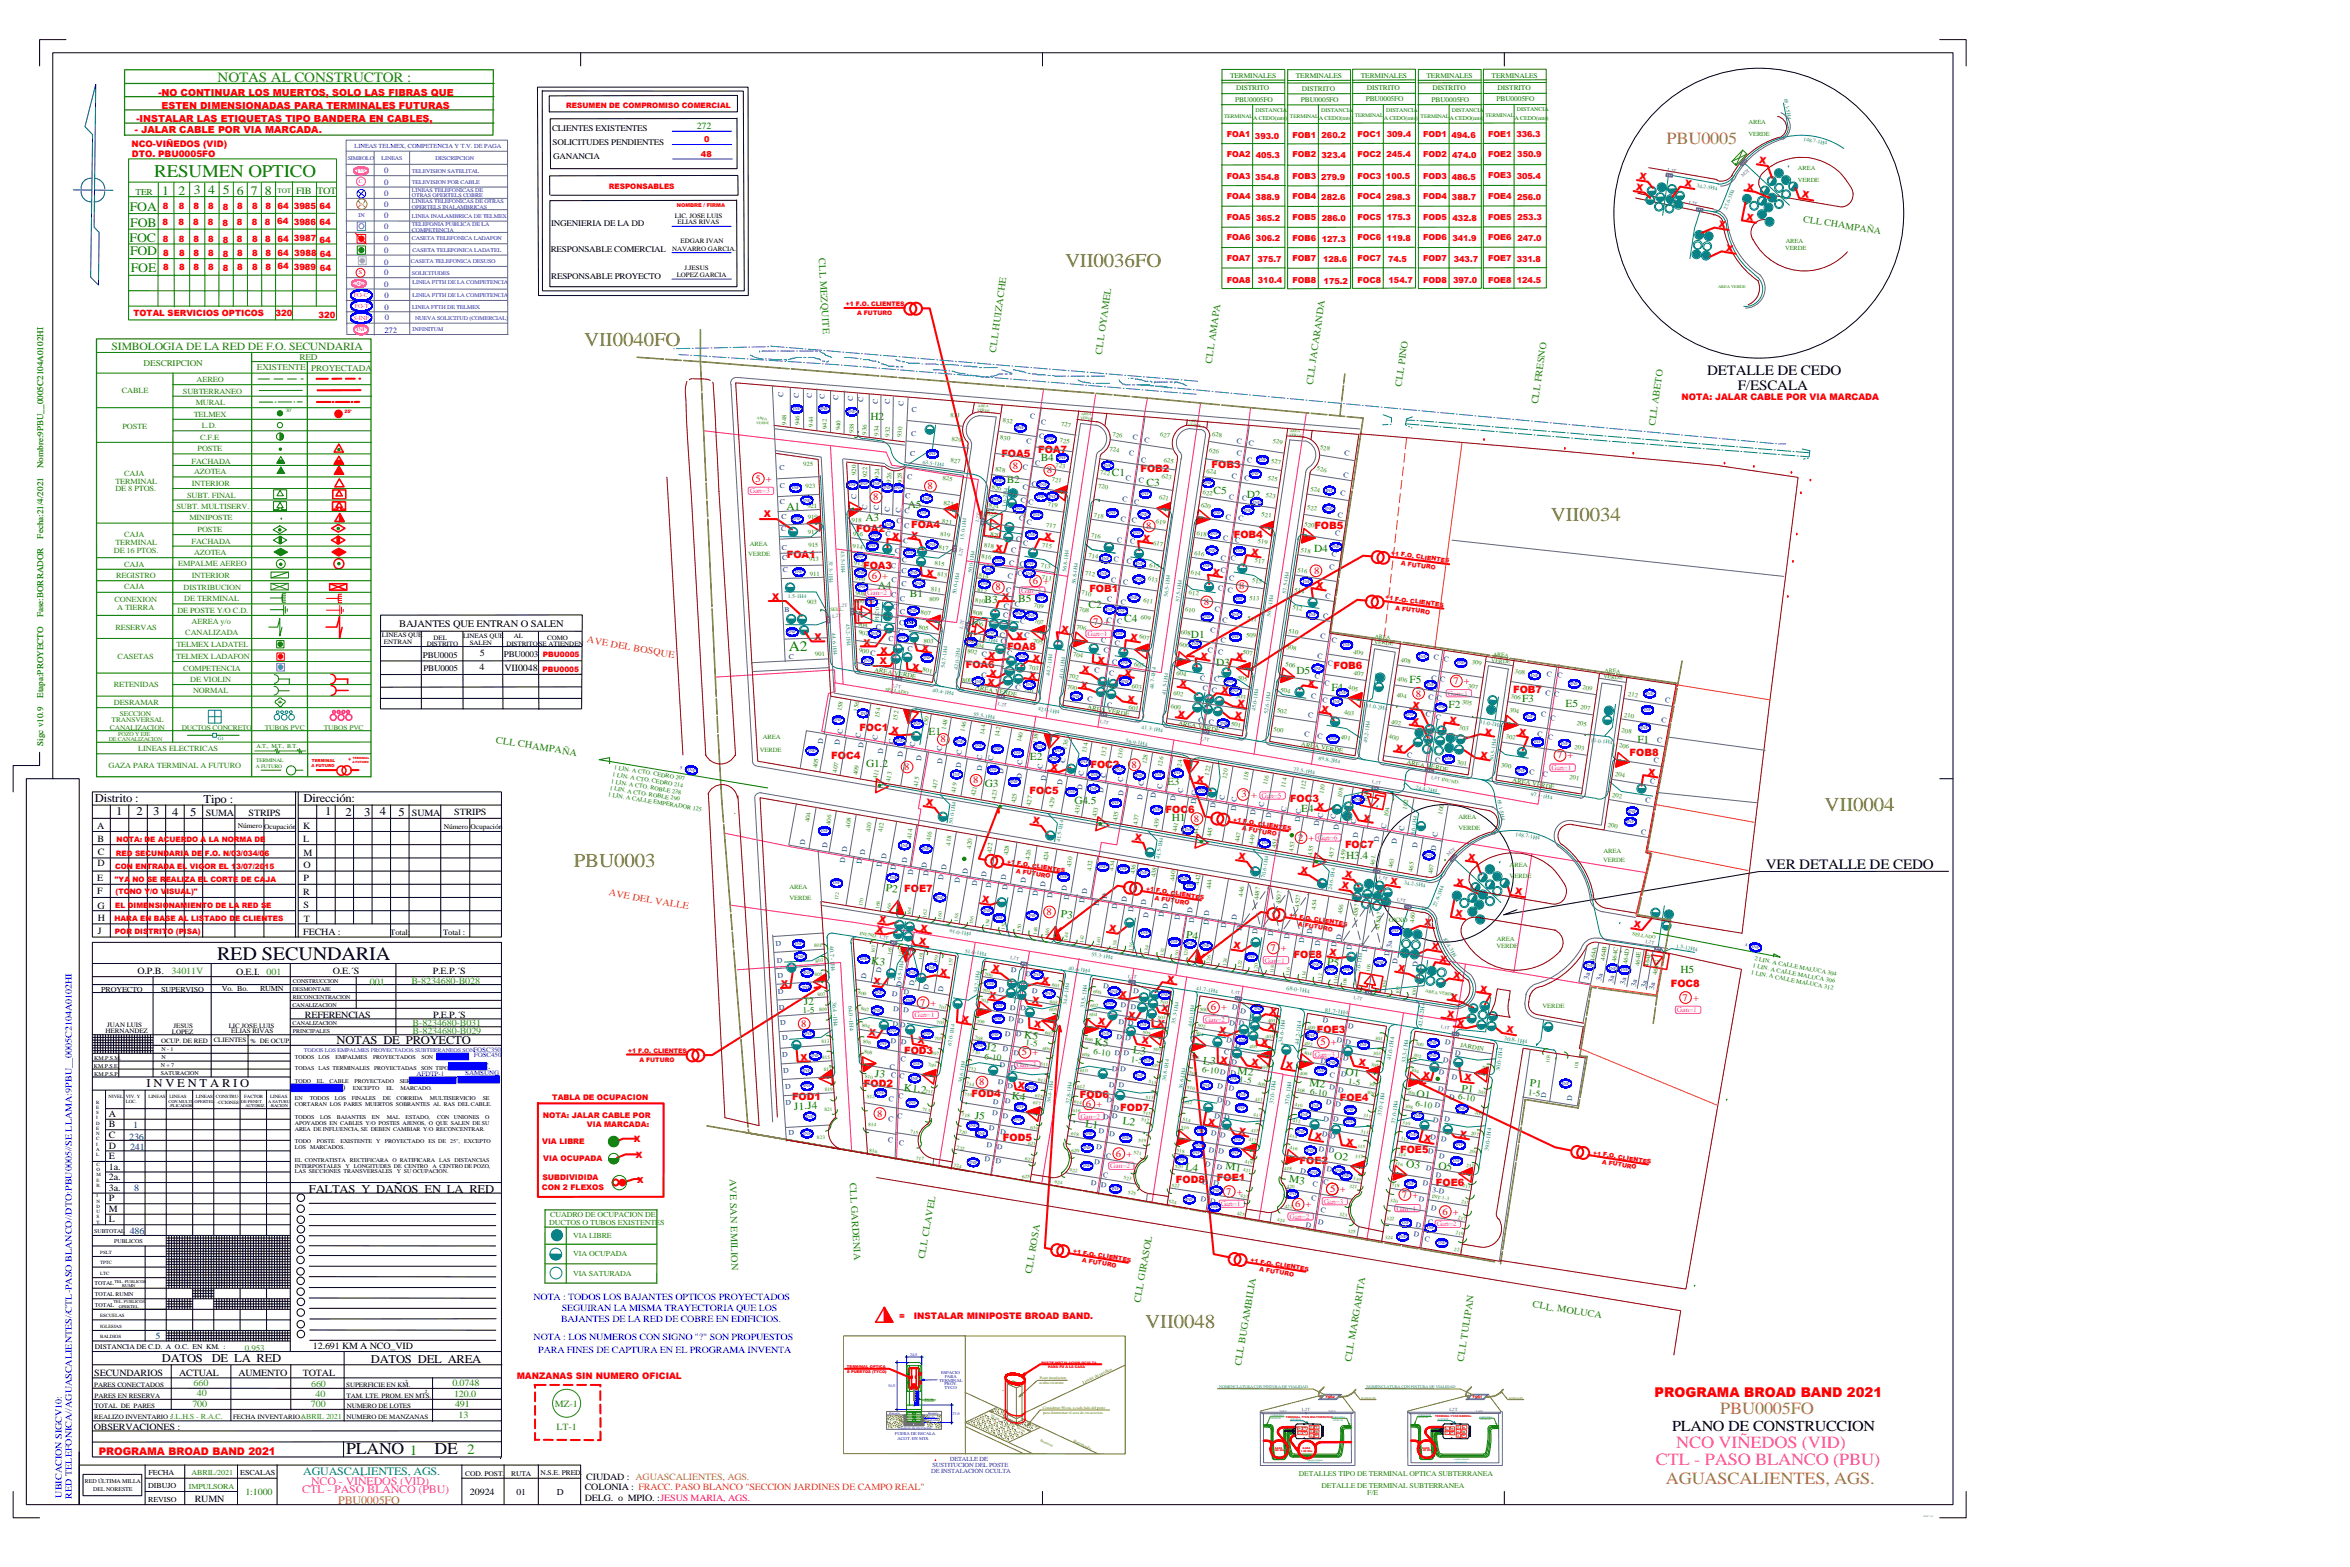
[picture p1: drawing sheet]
<svg xmlns="http://www.w3.org/2000/svg" width="914mm" height="610mm" viewBox="0 0 914 610" stroke-linecap="round" stroke-linejoin="round" font-family="sans-serif">
<defs><g id="words">
<g font-size="7.7" fill="#880">
<text x="414.4" y="103.7">VII0036FO</text>
<text x="227.3" y="134.5">VII0040FO</text>
<text x="603.4" y="202.6">VII0034</text>
<text x="710" y="315.4">VII0004</text>
<text x="223.3" y="337.1">PBU0003</text>
<text x="445.6" y="516.6">VII0048</text>
</g>
<text font-size="7.4" x="84.5" y="373.5">RED SECUNDARIA</text>
<text font-size="7" fill="#008000" x="60" y="69">RESUMEN OPTICO</text>
<g font-size="6.7" fill="#c4a000">
<text x="648.4" y="56.2">PBU0005</text>
<text x="669.3" y="550.2">PBU0005FO</text>
<text x="648.2" y="577.4">AGUASCALIENTES, AGS.</text>
</g>
<g font-size="6.7" fill="#f0f">
<text x="652.3" y="563.5">NCO VIÑEDOS (VID)</text>
<text x="644.3" y="570.1">CTL - PASO BLANCO (PBU)</text>
</g>
<g font-size="6.5">
<text x="134.7" y="565.8">PLANO</text>
<text x="169.1" y="565.8">DE</text>
</g>
<text font-size="5.9" x="650.6" y="556.6">PLANO DE CONSTRUCCION</text>
<text font-size="5.7" fill="#008000" x="307" y="253.4">A2</text>
<g font-size="5.6" fill="#308400">
<text x="84.7" y="32">NOTAS AL CONSTRUCTOR :</text>
<text x="159.4" y="566">1</text>
<text x="181.8" y="565.7">2</text>
</g>
<g font-size="5.6">
<text x="664.2" y="146">DETALLE DE CEDO</text>
<text x="676.1" y="151.6">F/ESCALA</text>
<text x="687.1" y="338.2">VER DETALLE DE CEDO</text>
</g>
<text font-size="5.2" fill="#f00" x="643.8" y="543.3">PROGRAMA BROAD BAND 2021</text>
<g font-size="5" fill="#008000">
<text x="63.1" y="75.8">1</text>
<text x="69.4" y="75.9">2</text>
<text x="75.5" y="75.6">3</text>
<text x="81" y="75.6">4</text>
<text x="86.7" y="75.6">5</text>
<text x="92.1" y="75.7">6</text>
<text x="97.6" y="75.9">7 8</text>
<text x="50.5" y="82">FOA</text>
<text x="50.7" y="88.5">FOB</text>
<text x="50.4" y="94">FOC</text>
<text x="50.6" y="99.2">FOD</text>
<text x="50.9" y="105.8">FOE</text>
</g>
<g font-size="4.6">
<text x="37" y="312.2">Distrito :</text>
<text x="45.3" y="317.2">1</text>
<text x="53.2" y="317.2">2</text>
<text x="59.6" y="317.2">3</text>
<text x="67" y="317.3">4</text>
<text x="74" y="317.3">5</text>
<text x="79.2" y="312.2">Tipo :</text>
<text x="118.1" y="312.2">Dirección:</text>
<text x="126.5" y="317.2">1</text>
<text x="134.5" y="317.3">2</text>
<text x="141.6" y="317.4">3</text>
<text x="147.8" y="317.2">4</text>
<text x="155" y="317.3">5</text>
<text x="131" y="406.1">NOTAS DE PROYECTO</text>
<text x="57" y="423">I N V E N T A R I O</text>
<text x="120.2" y="464">FALTAS Y DAÑOS EN LA RED</text>
<text x="63" y="530">DATOS</text>
<text x="82.4" y="530">DE LA RED</text>
<text x="144.4" y="530.3">DATOS DEL AREA</text>
</g>
<text font-size="4.4" fill="#008080" x="118" y="573.9">AGUASCALIENTES, AGS.</text>
<g font-size="4.4" fill="#f0f">
<text x="117.6" y="581">CTL - PASO BLANCO (PBU)</text>
<text x="121.1" y="577.5">NCO - VIÑEDOS (VID)</text>
</g>
<text font-size="4.4" fill="#c4a000" x="131.6" y="585">PBU0005FO</text>
<text font-size="4.3" fill="#308400" x="43.4" y="136.1">SIMBOLOGIA DE LA RED DE F.O. SECUNDARIA</text>
<g font-size="4.2" fill="#008000">
<text x="338.7" y="163.5">H2</text>
<text x="405" y="179.4">B4</text>
<text x="432.6" y="185.1">C1</text>
<text x="391.8" y="187.7">B2</text>
<text x="446.2" y="189.1">C3</text>
<text x="353.2" y="197.5">A5</text>
<text x="472.2" y="192.1">C5</text>
<text x="485.1" y="193.7">D2</text>
<text x="306" y="198.4">A1</text>
<text x="336.8" y="202.7">A3</text>
<text x="511.4" y="214.8">D4</text>
<text x="341.6" y="229">A4</text>
<text x="354.1" y="232.4">B1</text>
<text x="383.1" y="234.7">B3</text>
<text x="396.2" y="234.4">B5</text>
<text x="423.6" y="236.5">C2</text>
<text x="437.4" y="241.8">C4</text>
<text x="463.4" y="248.2">D1</text>
<text x="473.2" y="259">D3</text>
<text x="504.4" y="262">D5</text>
<text x="518" y="268.6">F4</text>
<text x="548.5" y="265.8">F5</text>
<text x="563.6" y="275.3">F2</text>
<text x="592.2" y="273">F3</text>
<text x="609.2" y="275.1">E5</text>
<text x="361.3" y="285.8">E1</text>
<text x="637.1" y="289.2">F1</text>
<text x="337" y="298.4">G1.2</text>
<text x="400.8" y="295.8">E2</text>
<text x="454.1" y="305.6">E3</text>
<text x="383.2" y="306.3">G3</text>
<text x="418" y="312.8">G4.5</text>
<text x="506.3" y="316">E4</text>
<text x="456" y="319.3">H1</text>
<text x="523.8" y="334.1">H3.4</text>
<text x="344.6" y="346.5" transform="rotate(7 344.6 346.5)">P2</text>
<text x="412.7" y="356.7" transform="rotate(7 412.7 356.7)">P3</text>
<text x="461.5" y="364.9" transform="rotate(7 461.5 364.9)">P4</text>
<text x="338.9" y="375" transform="rotate(7 338.9 375)">K3</text>
<text x="516.3" y="375.6" transform="rotate(7 516.3 375.6)">P5</text>
<text x="653.9" y="378.3">H5</text>
<text x="312.8" y="391.1" transform="rotate(-4 312.8 391.1)">J2</text>
<text x="398.4" y="403.6" transform="rotate(7 398.4 403.6)">K5</text>
<text x="425.7" y="406.5" transform="rotate(7 425.7 406.5)">K5</text>
<text x="383.6" y="408.5" transform="rotate(7 383.6 408.5)">J2</text>
<text x="440.8" y="409.8" transform="rotate(7 440.8 409.8)">L3</text>
<text x="468" y="413.8" transform="rotate(7 468 413.8)">L3</text>
<text x="340.3" y="418.8" transform="rotate(7 340.3 418.8)">J3</text>
<text x="481.4" y="417.8" transform="rotate(7 481.4 417.8)">M2</text>
<text x="523.5" y="418.2" transform="rotate(7 523.5 418.2)">O1</text>
<text x="351.6" y="424.3" transform="rotate(7 351.6 424.3)">K1.2</text>
<text x="509.4" y="422.3" transform="rotate(7 509.4 422.3)">M2</text>
<text x="568.5" y="424.7" transform="rotate(7 568.5 424.7)">P1</text>
<text x="595.1" y="422.6" transform="rotate(7 595.1 422.6)">P1</text>
<text x="309.1" y="431.7" transform="rotate(-2 309.1 431.7)">J1.J4</text>
<text x="393.6" y="427.4" transform="rotate(7 393.6 427.4)">K4</text>
<text x="551.1" y="426.9" transform="rotate(7 551.1 426.9)">O1</text>
<text x="379.2" y="435.2" transform="rotate(7 379.2 435.2)">J5</text>
<text x="436.7" y="437.3" transform="rotate(7 436.7 437.3)">L2</text>
<text x="422.2" y="438.6" transform="rotate(7 422.2 438.6)">L1</text>
<text x="461.1" y="455.2" transform="rotate(7 461.1 455.2)">L4</text>
<text x="476.7" y="455" transform="rotate(7 476.7 455)">M1</text>
<text x="519" y="450.9" transform="rotate(7 519 450.9)">O2</text>
<text x="547" y="454.2" transform="rotate(7 547 454.2)">O3</text>
<text x="559.6" y="454.6" transform="rotate(7 559.6 454.6)">O5</text>
<text x="501.4" y="460" transform="rotate(7 501.4 460)">M3</text>
</g>
<text font-size="4.1" fill="#f00" x="38.4" y="565.9">PROGRAMA BROAD BAND 2021</text>
<g font-size="3.9" fill="#f00">
<text x="389.6" y="177.8">FOA5</text>
<text x="403.9" y="176.2">FOA7</text>
<text x="394.1" y="182.5">8</text>
<text x="407.4" y="184.1">8</text>
<text x="443.8" y="183.7">FOB2</text>
<text x="471.4" y="182.2">FOB3</text>
<text x="293.9" y="187.4">5 +</text>
<text x="360.9" y="190.3">8</text>
<text x="339.8" y="194.6">8</text>
<text x="333.1" y="207.1">FOA2</text>
<text x="354.5" y="205.6">FOA4</text>
<text x="446" y="205.8">8</text>
<text x="480.1" y="209.3">FOB4</text>
<text x="511.4" y="205.8">FOB5</text>
<text x="306.2" y="216.9">FOA1</text>
<text x="335.9" y="221.5">FOA3</text>
<text x="339.2" y="225.2">6 +</text>
<text x="401.8" y="227.2">6 +</text>
<text x="511.3" y="223.3">8</text>
<text x="387.3" y="229.7">8</text>
<text x="423.9" y="230.3">FOB1</text>
<text x="482.2" y="229.3">8</text>
<text x="468.4" y="235.4">8</text>
<text x="425.4" y="243">7 +</text>
<text x="391.8" y="252.7">FOA8</text>
<text x="375.8" y="259.8">FOA6</text>
<text x="518.9" y="260.2">FOB6</text>
<text x="565.5" y="266.1">7 +</text>
<text x="588.8" y="269.5">FOB7</text>
<text x="551" y="271.3">8</text>
<text x="334.4" y="284.3">FOC1</text>
<text x="365.9" y="288.8">8</text>
<text x="323.5" y="295.2">FOC4</text>
<text x="351.8" y="299.6">8</text>
<text x="424.3" y="298.6">FOC2</text>
<text x="440.2" y="298.7">8</text>
<text x="605.9" y="295.1">7 +</text>
<text x="634.1" y="294.2">FOB8</text>
<text x="378.7" y="304.8">8</text>
<text x="400.6" y="308.9">FOC5</text>
<text x="483.1" y="310.1">3 +</text>
<text x="453.6" y="316.1">FOC6</text>
<text x="501.9" y="312.1">FOC3</text>
<text x="464.6" y="319.7">8</text>
<text x="505.1" y="327.1">2 +</text>
<text x="523.4" y="329.8">FOC7</text>
<text x="351.9" y="346.9">FOE7</text>
<text x="407.2" y="356">8</text>
<text x="494.3" y="370">7 +</text>
<text x="503.3" y="372.7">FOE8</text>
<text x="650.1" y="383.9">FOC8</text>
<text x="654.7" y="389.3">7 +</text>
<text x="358" y="391.2">7 +</text>
<text x="471.1" y="393">6 +</text>
<text x="311.7" y="399.5">8</text>
<text x="512.4" y="401.7">FOE3</text>
<text x="513.8" y="406.7">5 +</text>
<text x="351.8" y="410.1">FOD3</text>
<text x="397.6" y="410.6">5 +</text>
<text x="336.2" y="422.8">FOD2</text>
<text x="381" y="422.2">8</text>
<text x="308.2" y="428.1">FOD1</text>
<text x="378" y="426.7">FOD4</text>
<text x="420.2" y="427">FOD6</text>
<text x="422.5" y="430.7">6 +</text>
<text x="521.4" y="428.4">FOE4</text>
<text x="341.2" y="434.4">8</text>
<text x="435.9" y="432.2">FOD7</text>
<text x="390.3" y="443.7">FOD5</text>
<text x="434.2" y="450">6 +</text>
<text x="544.8" y="448.4">FOE5</text>
<text x="505.7" y="452.8">FOE2</text>
<text x="457.6" y="460.2">FOD8</text>
<text x="473.5" y="459.6">FOE1</text>
<text x="558.7" y="461.3">FOE6</text>
<text x="477.1" y="464.7">7 +</text>
<text x="517.5" y="463.8">5 +</text>
<text x="545.5" y="465.9">7 +</text>
<text x="504" y="469.6">6 +</text>
<text x="561.3" y="472.5">6 +</text>
</g>
<text font-size="3.9" x="155.4" y="243.9">BAJANTES QUE ENTRAN O SALEN</text>
<g font-size="3.8" fill="#f00">
<text x="61.6" y="37.2">-NO CONTINUAR LOS MUERTOS, SOLO LAS FIBRAS QUE</text>
<text x="53.1" y="47.3">-INSTALAR LAS ETIQUETAS TIPO BANDERA EN CABLES,</text>
<text x="62.9" y="42.3">ESTEN DIMENSIONADAS PARA TERMINALES FUTURAS</text>
<text x="52.5" y="51.9">- JALAR CABLE POR VIA MARCADA.</text>
</g>
<text font-size="3.8" fill="#008000" x="115.2" y="75.4">FIB TOT</text>
<g font-size="3.8" fill="#308400">
<text x="318.6" y="100.5" transform="rotate(87 318.6 100.5)">CLL MEZQUITE</text>
<text x="387.5" y="137.2" transform="rotate(-82 387.5 137.2)">CLL HUIZACHE</text>
<text x="428.8" y="137.9" transform="rotate(-82 428.8 137.9)">CLL OYAMEL</text>
<text x="471.6" y="141.4" transform="rotate(-82 471.6 141.4)">CLL AMAPA</text>
<text x="510.8" y="149.8" transform="rotate(-82 510.8 149.8)">CLL JACARANDA</text>
<text x="545.3" y="150.7" transform="rotate(-82 545.3 150.7)">CLL PINO</text>
<text x="598.4" y="157.4" transform="rotate(-82 598.4 157.4)">CLL FRESNO</text>
<text x="644" y="165.9" transform="rotate(-82 644 165.9)">CLL ABETO</text>
<text x="192.8" y="288.9" transform="rotate(9 192.8 288.9)">CLL CHAMPAÑA</text>
<text x="284" y="458.5" transform="rotate(89 284 458.5)">AVE SAN EMILION</text>
<text x="330.6" y="460.3" transform="rotate(87 330.6 460.3)">CLL GARDENIA</text>
<text x="359.7" y="489.9" transform="rotate(-80 359.7 489.9)">CLL CLAVEL</text>
<text x="401.4" y="495.8" transform="rotate(-80 401.4 495.8)">CLL ROSA</text>
<text x="443.7" y="506.9" transform="rotate(-80 443.7 506.9)">CLL GIRASOL</text>
<text x="596.2" y="508.6" transform="rotate(9 596.2 508.6)">CLL. MOLUCA</text>
<text x="482.9" y="531.4" transform="rotate(-80 482.9 531.4)">CLL BUGAMBILIA</text>
<text x="525.7" y="529.9" transform="rotate(-80 525.7 529.9)">CLL MARGARITA</text>
<text x="569.5" y="529.8" transform="rotate(-81 569.5 529.8)">CLL TULIPAN</text>
</g>
<g font-size="3.8" fill="#ff6000">
<text x="228.3" y="249.9" transform="rotate(10 228.3 249.9)">AVE DEL BOSQUE</text>
<text x="236.7" y="348.3" transform="rotate(10 236.7 348.3)">AVE DEL VALLE</text>
</g>
<text font-size="3.7" fill="#008000" x="271.1" y="50.2">272</text>
<g font-size="3.7" fill="#308400">
<text x="701.5" y="86.2" transform="rotate(9 701.5 86.2)">CLL CHAMPAÑA</text>
<text x="176" y="539.2">0.0748</text>
<text x="176.7" y="543.5">120.0</text>
<text x="177.1" y="547.5">491</text>
<text x="178.4" y="551.6">13</text>
<text x="215.9" y="547.4">MZ-1</text>
<text x="216.5" y="556.3">LT-1</text>
<text x="95.5" y="581.7">1:1000</text>
</g>
<g font-size="3.7">
<text x="186.7" y="255.4">5</text>
<text x="186.6" y="260.8">4</text>
<text x="196.3" y="261.2">VII0048</text>
<text x="80.1" y="317.3">SUMA</text>
<text x="96.7" y="317.3">STRIPS</text>
<text x="160.3" y="317.3">SUMA</text>
<text x="176.8" y="317.2">STRIPS</text>
<text x="37.8" y="322.6">A</text>
<text x="117.9" y="322.5">K</text>
<text x="37.9" y="327.4">B</text>
<text x="118" y="327.4">L</text>
<text x="38" y="332.8">C</text>
<text x="118.2" y="332.8">M</text>
<text x="37.9" y="337">D</text>
<text x="118.2" y="337.7">O</text>
<text x="37.8" y="342.9">E</text>
<text x="37.8" y="348">F</text>
<text x="118.2" y="342.9">P</text>
<text x="38" y="353.4">G</text>
<text x="117.9" y="348.1">R</text>
<text x="118.1" y="353.1">S</text>
<text x="38.1" y="358.4">H</text>
<text x="118.2" y="358.5">T</text>
<text x="38" y="363.5">J</text>
<text x="118" y="363.6">FECHA :</text>
<text x="53.5" y="379.1">O.P.B.</text>
<text x="91.9" y="379.2">O.E.I.</text>
<text x="129.5" y="378.9">O.E.´S</text>
<text x="168.4" y="378.9">P.E.P.´S</text>
<text x="118.6" y="395.9">REFERENCIAS</text>
<text x="168.5" y="395.9">P.E.P.´S</text>
<text x="42.4" y="434.5">A</text>
<text x="42.4" y="438.6">B</text>
<text x="42.4" y="442.7">C</text>
<text x="42.4" y="446.8">D</text>
<text x="42.4" y="450.9">E</text>
<text x="42.4" y="455">1a.</text>
<text x="42.4" y="459.1">2a.</text>
<text x="42.4" y="463.3">3a.</text>
<text x="42.4" y="467.4">P</text>
<text x="42.4" y="471.5">M</text>
<text x="42.4" y="475.6">L</text>
<text x="121.8" y="524.9">12.691 KM A NCO_VID</text>
<text x="36.7" y="535.3">SECUNDARIOS</text>
<text x="69.7" y="535.4">ACTUAL</text>
<text x="92.8" y="535.5">AUMENTO</text>
<text x="117.9" y="535.3">TOTAL</text>
<text x="36.5" y="556.1">OBSERVACIONES :</text>
<text x="228.1" y="575.9">CIUDAD : AGUASCALIENTES, AGS.</text>
<text x="182.9" y="581.6">20924</text>
<text x="227.5" y="579.8">COLONIA : FRACC. PASO BLANCO &quot;SECCION JARDINES DE CAMPO REAL&quot;</text>
<text x="75.8" y="584.3">RUMN</text>
<text x="227.5" y="584">DELG. o MPIO. :JESUS MARIA, AGS.</text>
</g>
<g font-size="3.7" fill="#309820">
<text x="66.8" y="378.8">34011V</text>
<text x="103.8" y="379.3">001</text>
<text x="143.9" y="383.1">001</text>
<text x="160.1" y="383">B-8234680-B028</text>
<text x="160.5" y="399.2">B-8234680-B031</text>
<text x="160.6" y="402.2">B-8234680-B029</text>
<text x="75.4" y="539.3">660</text>
<text x="121.1" y="539.7">660</text>
<text x="76.6" y="543">40</text>
<text x="122.8" y="543.6">40</text>
<text x="74.8" y="547.2">700</text>
<text x="121" y="547.5">700</text>
</g>
<g font-size="3.7" fill="#004080">
<text x="50.2" y="443.3">236</text>
<text x="51.8" y="438.7">1</text>
<text x="50.6" y="447.2">241</text>
<text x="52.2" y="463.5">8</text>
<text x="50.5" y="480">486</text>
<text x="60.5" y="520.8">5</text>
</g>
<g font-size="3.7" fill="#00f">
<text x="207.6" y="505.8">NOTA : TODOS LOS BAJANTES OPTICOS PROYECTADOS</text>
<text x="218.6" y="510">SEGUIRAN LA MISMA TRAYECTORIA QUE LOS</text>
<text x="218.3" y="514.4">BAJANTES DE LA RED DE COBRE EN EDIFICIOS.</text>
<text x="207.6" y="521.2">NOTA : LOS NUMEROS CON SIGNO &quot;?&quot; SON PROPUESTOS</text>
<text x="209.5" y="526.4">PARA FINES DE CAPTURA EN EL PROGRAMA INVENTA</text>
<text x="24.1" y="582.6" transform="rotate(-90 24.1 582.6)">UBICACION SIGCV10:</text>
<text x="27.9" y="583.1" transform="rotate(-90 27.9 583.1)">RED TELEFONICA//AGUASCALIENTES//CTL-PASO BLANCO//DTO:PBU0005//SE LLAMA:9PBU__0005C2104A0102HI</text>
</g>
<g font-size="3.6" fill="#f00">
<text x="684.4" y="63.5" transform="rotate(8 684.4 63.5)">X</text>
<text x="637.8" y="69.6" transform="rotate(8 637.8 69.6)">X</text>
<text x="636.5" y="73.9" transform="rotate(8 636.5 73.9)">X</text>
<text x="655.4" y="72.4" transform="rotate(8 655.4 72.4)">X</text>
<text x="679.5" y="74" transform="rotate(8 679.5 74)">X</text>
<text x="701.1" y="76.8" transform="rotate(8 701.1 76.8)">X</text>
<text x="668.7" y="88.3" transform="rotate(8 668.7 88.3)">X</text>
<text x="679.4" y="85.5" transform="rotate(8 679.4 85.5)">X</text>
<text x="671.5" y="97.6" transform="rotate(8 671.5 97.6)">X</text>
<text x="297.2" y="201">X</text>
<text x="347" y="209.7" transform="rotate(8 347 209.7)">X</text>
<text x="354.2" y="209.2" transform="rotate(8 354.2 209.2)">X</text>
<text x="406.2" y="209.8" transform="rotate(8 406.2 209.8)">X</text>
<text x="387.2" y="214.4" transform="rotate(8 387.2 214.4)">X</text>
<text x="444.6" y="210.6" transform="rotate(8 444.6 210.6)">X</text>
<text x="486.8" y="216" transform="rotate(8 486.8 216)">X</text>
<text x="360.4" y="224" transform="rotate(8 360.4 224)">X</text>
<text x="471.8" y="223.7" transform="rotate(8 471.8 223.7)">X</text>
<text x="300.5" y="233.3">X</text>
<text x="389.9" y="233.5">X</text>
<text x="512.1" y="228.9" transform="rotate(8 512.1 228.9)">X</text>
<text x="412.9" y="246" transform="rotate(8 412.9 246)">X</text>
<text x="316.9" y="249.1">X</text>
<text x="336" y="251.2">X</text>
<text x="395.4" y="248.5">X</text>
<text x="439.8" y="249.1" transform="rotate(8 439.8 249.1)">X</text>
<text x="342.6" y="254.3">X</text>
<text x="358.6" y="253.2" transform="rotate(8 358.6 253.2)">X</text>
<text x="384.4" y="256" transform="rotate(8 384.4 256)">X</text>
<text x="401.7" y="257.2" transform="rotate(8 401.7 257.2)">X</text>
<text x="426.9" y="257.8" transform="rotate(8 426.9 257.8)">X</text>
<text x="466.9" y="256.2" transform="rotate(8 466.9 256.2)">X</text>
<text x="480.9" y="256.5" transform="rotate(8 480.9 256.5)">X</text>
<text x="342.3" y="258.5">X</text>
<text x="354.8" y="260.5" transform="rotate(8 354.8 260.5)">X</text>
<text x="384.9" y="262.8" transform="rotate(8 384.9 262.8)">X</text>
<text x="400.3" y="263.9" transform="rotate(8 400.3 263.9)">X</text>
<text x="420.9" y="261.5" transform="rotate(8 420.9 261.5)">X</text>
<text x="437.4" y="262.9" transform="rotate(8 437.4 262.9)">X</text>
<text x="384.2" y="266.3" transform="rotate(8 384.2 266.3)">X</text>
<text x="420.4" y="267.5" transform="rotate(8 420.4 267.5)">X</text>
<text x="458.9" y="267" transform="rotate(8 458.9 267)">X</text>
<text x="475.1" y="269.7" transform="rotate(8 475.1 269.7)">X</text>
<text x="508.7" y="266.7" transform="rotate(8 508.7 266.7)">X</text>
<text x="438.5" y="273" transform="rotate(8 438.5 273)">X</text>
<text x="481.3" y="274.8" transform="rotate(8 481.3 274.8)">X</text>
<text x="549.4" y="275.5" transform="rotate(8 549.4 275.5)">X</text>
<text x="458.2" y="278.8" transform="rotate(8 458.2 278.8)">X</text>
<text x="480.3" y="279.5" transform="rotate(8 480.3 279.5)">X</text>
<text x="514" y="276.9" transform="rotate(8 514 276.9)">X</text>
<text x="549.2" y="281.8" transform="rotate(8 549.2 281.8)">X</text>
<text x="563.9" y="281.2" transform="rotate(8 563.9 281.2)">X</text>
<text x="346.8" y="285.3" transform="rotate(8 346.8 285.3)">X</text>
<text x="577.6" y="285.7" transform="rotate(8 577.6 285.7)">X</text>
<text x="591" y="286" transform="rotate(8 591 286)">X</text>
<text x="543.1" y="292.1" transform="rotate(8 543.1 292.1)">X</text>
<text x="408.8" y="299.7" transform="rotate(8 408.8 299.7)">X</text>
<text x="575.9" y="294.9" transform="rotate(8 575.9 294.9)">X</text>
<text x="465.6" y="304.3" transform="rotate(8 465.6 304.3)">X</text>
<text x="641.2" y="301.6" transform="rotate(8 641.2 301.6)">X</text>
<text x="360.2" y="313.1" transform="rotate(8 360.2 313.1)">X</text>
<text x="512.3" y="314.7" transform="rotate(8 512.3 314.7)">X</text>
<text x="401.7" y="320.2" transform="rotate(8 401.7 320.2)">X</text>
<text x="530.4" y="319.2" transform="rotate(8 530.4 319.2)">X</text>
<text x="441.4" y="326.8" transform="rotate(8 441.4 326.8)">X</text>
<text x="481.8" y="334.1" transform="rotate(8 481.8 334.1)">X</text>
<text x="571.2" y="334.4" transform="rotate(8 571.2 334.4)">X</text>
<text x="506.1" y="339.4" transform="rotate(8 506.1 339.4)">X</text>
<text x="523.2" y="341.2" transform="rotate(8 523.2 341.2)">X</text>
<text x="522" y="345.5" transform="rotate(8 522 345.5)">X</text>
<text x="540.9" y="344" transform="rotate(8 540.9 344)">X</text>
<text x="566.6" y="344.5" transform="rotate(8 566.6 344.5)">X</text>
<text x="589.4" y="348" transform="rotate(8 589.4 348)">X</text>
<text x="382" y="350.9" transform="rotate(8 382 350.9)">X</text>
<text x="341.9" y="358.7" transform="rotate(8 341.9 358.7)">X</text>
<text x="554.2" y="360" transform="rotate(8 554.2 360)">X</text>
<text x="566.2" y="356.4" transform="rotate(8 566.2 356.4)">X</text>
<text x="340.9" y="362.5" transform="rotate(8 340.9 362.5)">X</text>
<text x="358.1" y="362.3" transform="rotate(8 358.1 362.3)">X</text>
<text x="431.5" y="362.1" transform="rotate(8 431.5 362.1)">X</text>
<text x="635.5" y="360.7" transform="rotate(8 635.5 360.7)">X</text>
<text x="357.5" y="367.3" transform="rotate(8 357.5 367.3)">X</text>
<text x="479.9" y="368.9" transform="rotate(8 479.9 368.9)">X</text>
<text x="517.2" y="371.6" transform="rotate(8 517.2 371.6)">X</text>
<text x="557" y="369.2" transform="rotate(8 557 369.2)">X</text>
<text x="386" y="377.7" transform="rotate(8 386 377.7)">X</text>
<text x="543.9" y="377.8" transform="rotate(8 543.9 377.8)">X</text>
<text x="560.1" y="374.1" transform="rotate(8 560.1 374.1)">X</text>
<text x="304" y="383.8" transform="rotate(-1 304 383.8)">X</text>
<text x="339.8" y="383" transform="rotate(8 339.8 383)">X</text>
<text x="365.6" y="379.2" transform="rotate(8 365.6 379.2)">X</text>
<text x="405.2" y="382.5" transform="rotate(8 405.2 382.5)">X</text>
<text x="454" y="381.8" transform="rotate(8 454 381.8)">X</text>
<text x="565.5" y="380.4" transform="rotate(8 565.5 380.4)">X</text>
<text x="384.8" y="388.3" transform="rotate(8 384.8 388.3)">X</text>
<text x="435.5" y="387.7" transform="rotate(8 435.5 387.7)">X</text>
<text x="564.3" y="389" transform="rotate(8 564.3 389)">X</text>
<text x="575.8" y="385.8" transform="rotate(8 575.8 385.8)">X</text>
<text x="401.5" y="390.2" transform="rotate(8 401.5 390.2)">X</text>
<text x="451.8" y="393.4" transform="rotate(8 451.8 393.4)">X</text>
<text x="494" y="394.3" transform="rotate(8 494 394.3)">X</text>
<text x="563" y="395.8" transform="rotate(8 563 395.8)">X</text>
<text x="374.1" y="397.4" transform="rotate(8 374.1 397.4)">X</text>
<text x="402.3" y="399.7" transform="rotate(8 402.3 399.7)">X</text>
<text x="427.1" y="398.5" transform="rotate(8 427.1 398.5)">X</text>
<text x="438.8" y="396" transform="rotate(8 438.8 396)">X</text>
<text x="450.3" y="399.2" transform="rotate(8 450.3 399.2)">X</text>
<text x="474.3" y="402" transform="rotate(8 474.3 402)">X</text>
<text x="493.3" y="400.3" transform="rotate(8 493.3 400.3)">X</text>
<text x="566.8" y="399.1" transform="rotate(8 566.8 399.1)">X</text>
<text x="586.1" y="401.6" transform="rotate(8 586.1 401.6)">X</text>
<text x="338" y="402.7" transform="rotate(8 338 402.7)">X</text>
<text x="357" y="405.9" transform="rotate(8 357 405.9)">X</text>
<text x="444.1" y="405.9" transform="rotate(8 444.1 405.9)">X</text>
<text x="490.6" y="406.4" transform="rotate(8 490.6 406.4)">X</text>
<text x="311.6" y="412.7" transform="rotate(-5 311.6 412.7)">X</text>
<text x="474.7" y="413.4" transform="rotate(8 474.7 413.4)">X</text>
<text x="486.8" y="414.3" transform="rotate(8 486.8 414.3)">X</text>
<text x="500.2" y="415.5" transform="rotate(8 500.2 415.5)">X</text>
<text x="528.7" y="414.4" transform="rotate(8 528.7 414.4)">X</text>
<text x="553.6" y="419.2" transform="rotate(8 553.6 419.2)">X</text>
<text x="395.9" y="423.3" transform="rotate(8 395.9 423.3)">X</text>
<text x="569.7" y="420.3" transform="rotate(8 569.7 420.3)">X</text>
<text x="470" y="437.6" transform="rotate(8 470 437.6)">X</text>
<text x="481.9" y="441" transform="rotate(8 481.9 441)">X</text>
<text x="511.4" y="443.2" transform="rotate(8 511.4 443.2)">X</text>
<text x="554" y="443.8" transform="rotate(8 554 443.8)">X</text>
<text x="567.9" y="442.3" transform="rotate(8 567.9 442.3)">X</text>
<text x="523.7" y="445.3" transform="rotate(8 523.7 445.3)">X</text>
</g>
<g font-size="3.5" fill="#f00">
<text x="51.1" y="57.1">NCO-VIÑEDOS (VID)</text>
<text x="51.3" y="61.1">DTO. PBU0005FO</text>
<text x="654.3" y="155.7">NOTA: JALAR CABLE POR VIA MARCADA</text>
<text x="349.9" y="513.2">=</text>
<text x="355.6" y="513.2">INSTALAR MINIPOSTE BROAD BAND.</text>
<text x="201" y="536.3">MANZANAS SIN NUMERO OFICIAL</text>
</g>
<text font-size="3.5" fill="#008000" x="52.7" y="76">TER</text>
<g font-size="3.5">
<text x="201" y="581.4">01</text>
<text x="216.6" y="581.5">D</text>
</g>
<g font-size="3.4" fill="#308400">
<text x="55.9" y="142.3">DESCRIPCION</text>
<text x="116.5" y="140.2">RED</text>
<text x="99.9" y="144">EXISTENTE</text>
<text x="121.1" y="144.2">PROYECTADA</text>
</g>
<g font-size="3.4" fill="#008000">
<text x="312.3" y="394.2" transform="rotate(-4 312.3 394.2)">1-5</text>
<text x="398.9" y="406.7" transform="rotate(7 398.9 406.7)">1-5</text>
<text x="383" y="411.9" transform="rotate(7 383 411.9)">6-10</text>
<text x="425.4" y="410.1" transform="rotate(7 425.4 410.1)">6-10</text>
<text x="439.8" y="413" transform="rotate(7 439.8 413)">1-5</text>
<text x="467.7" y="416.9" transform="rotate(7 467.7 416.9)">6-10</text>
<text x="482.1" y="421" transform="rotate(7 482.1 421)">1-5</text>
<text x="509.7" y="425.7" transform="rotate(7 509.7 425.7)">6-10</text>
<text x="524.5" y="421.8" transform="rotate(7 524.5 421.8)">1-5</text>
<text x="594.5" y="425.9" transform="rotate(7 594.5 425.9)">1-5</text>
<text x="550.7" y="430.4" transform="rotate(7 550.7 430.4)">6-10</text>
<text x="567.3" y="427.7" transform="rotate(7 567.3 427.7)">6-10</text>
</g>
<g font-size="3.4" fill="#f00">
<text x="246.6" y="444.3">X</text>
<text x="247.4" y="450.7">X</text>
</g>
<g font-size="3.3">
<text x="214.8" y="51.1">CLIENTES EXISTENTES</text>
<text x="215" y="56.2">SOLICITUDES PENDIENTES</text>
<text x="215.2" y="61.7">GANANCIA</text>
<text x="214.4" y="88">INGENIERIA DE LA DD</text>
<text x="214.3" y="98.2">RESPONSABLE COMERCIAL</text>
<text x="214.5" y="108.6">RESPONSABLE PROYECTO</text>
<text x="164.5" y="256.2">PBU0005</text>
<text x="196" y="255.7">PBU0003</text>
<text x="164.8" y="261">PBU0005</text>
<text x="171.3" y="411.8">XAGA.</text>
<text x="176.5" y="415.9">POUYET.</text>
<text x="126.2" y="424">( 0.4 )</text>
</g>
<g font-size="3.3" fill="#f00">
<text x="63.4" y="81.4">8</text>
<text x="69.6" y="81.4">8</text>
<text x="75.4" y="81.4">8</text>
<text x="81" y="81.5">8</text>
<text x="86.7" y="81.7">8</text>
<text x="92.2" y="81.3">8</text>
<text x="98.1" y="81.4">8</text>
<text x="103.3" y="81.5">8</text>
<text x="108" y="81.2">64</text>
<text x="114.3" y="81.2">3985</text>
<text x="124.3" y="81.2">64</text>
<text x="63.3" y="87.5">8</text>
<text x="69.5" y="87.5">8</text>
<text x="75.2" y="87.5">8</text>
<text x="80.9" y="87.6">8</text>
<text x="86.6" y="87.8">8</text>
<text x="92.1" y="87.4">8</text>
<text x="98" y="87.5">8</text>
<text x="103.1" y="87.6">8</text>
<text x="107.9" y="87.3">64</text>
<text x="114.3" y="87.7">3986 64</text>
<text x="63.4" y="94.2">8</text>
<text x="69.6" y="94.2">8</text>
<text x="75.3" y="94.2">8</text>
<text x="80.9" y="94.3">8</text>
<text x="86.7" y="94.6">8</text>
<text x="92.2" y="94.1">8</text>
<text x="98.1" y="94.2">8</text>
<text x="103.2" y="94.3">8</text>
<text x="108" y="94">64</text>
<text x="114.4" y="93.9">3987</text>
<text x="124.4" y="94.4">64</text>
<text x="63.5" y="99.7">8</text>
<text x="69.7" y="99.7">8</text>
<text x="75.4" y="99.7">8</text>
<text x="81" y="99.8">8</text>
<text x="86.7" y="100">8</text>
<text x="92.3" y="99.6">8</text>
<text x="98.2" y="99.7">8</text>
<text x="103.3" y="99.8">8</text>
<text x="108" y="99.4">64</text>
<text x="114.5" y="99.6">3988</text>
<text x="124.5" y="99.9">64</text>
<text x="63.5" y="105">8</text>
<text x="69.7" y="105">8</text>
<text x="75.4" y="105">8</text>
<text x="81" y="105.2">8</text>
<text x="86.7" y="105.4">8</text>
<text x="92.3" y="104.9">8</text>
<text x="98.2" y="105">8</text>
<text x="103.3" y="105.2">8</text>
<text x="108" y="104.8">64</text>
<text x="114.3" y="105.1">3989</text>
<text x="124.5" y="105.2">64</text>
<text x="51.9" y="123.1">TOTAL SERVICIOS OPTICOS</text>
<text x="107.2" y="123">320</text>
<text x="124" y="123.6">320</text>
<text x="247.9" y="460">X</text>
</g>
<g font-size="3.3" fill="#309820">
<text x="16.8" y="182.1" transform="rotate(-90 16.8 182.1)">Nombre:9PBU__0005C2104A0102HI</text>
<text x="16.8" y="209.5" transform="rotate(-90 16.8 209.5)">Fecha:21/4/2021</text>
<text x="16.8" y="240.2" transform="rotate(-90 16.8 240.2)">Fase:BORRADOR</text>
<text x="16.8" y="271.4" transform="rotate(-90 16.8 271.4)">Etapa:PROYECTO</text>
<text x="16.8" y="290.2" transform="rotate(-90 16.8 290.2)">Sigc v10.9</text>
<text x="95.3" y="525.4">0.953</text>
</g>
<g font-size="3.2" fill="#f00">
<text x="477.3" y="53.4">FOA1</text>
<text x="488.3" y="53.9">393.0</text>
<text x="502.9" y="53.5">FOB1</text>
<text x="514.2" y="53.8">260.2</text>
<text x="528.2" y="53.3">FOC1</text>
<text x="539.6" y="53.3">309.4</text>
<text x="553.7" y="53.4">FOD1</text>
<text x="564.8" y="53.6">494.6</text>
<text x="579" y="53.3">FOE1</text>
<text x="590" y="53.5">336.3</text>
<text x="274" y="55.1">0</text>
<text x="272.8" y="61">48</text>
<text x="477.3" y="61.2">FOA2</text>
<text x="488.6" y="61.3">405.3</text>
<text x="502.9" y="61.3">FOB2</text>
<text x="514.2" y="61.4">323.4</text>
<text x="528.2" y="61.1">FOC2</text>
<text x="539.5" y="61.3">245.4</text>
<text x="553.7" y="61.2">FOD2</text>
<text x="565.1" y="61.3">474.0</text>
<text x="579" y="61.1">FOE2</text>
<text x="590.4" y="61.3">350.9</text>
<text x="477.3" y="69.5">FOA3</text>
<text x="488.4" y="69.9">354.8</text>
<text x="502.9" y="69.6">FOB3</text>
<text x="514" y="70">279.9</text>
<text x="528.2" y="69.5">FOC3</text>
<text x="539.3" y="69.8">100.5</text>
<text x="553.7" y="69.5">FOD3</text>
<text x="564.9" y="69.9">486.5</text>
<text x="579" y="69.4">FOE3</text>
<text x="590.2" y="69.8">305.4</text>
<text x="477.3" y="77.4">FOA4</text>
<text x="488.6" y="77.7">388.9</text>
<text x="502.9" y="77.5">FOB4</text>
<text x="514.1" y="77.8">282.6</text>
<text x="528.2" y="77.3">FOC4</text>
<text x="539.4" y="77.6">298.3</text>
<text x="553.7" y="77.4">FOD4</text>
<text x="565" y="77.7">388.7</text>
<text x="579" y="77.3">FOE4</text>
<text x="590.3" y="77.6">256.0</text>
<text x="477.3" y="85.6">FOA5</text>
<text x="488.7" y="85.9">365.2</text>
<text x="502.9" y="85.7">FOB5</text>
<text x="514.3" y="85.9">286.0</text>
<text x="528.2" y="85.6">FOC5</text>
<text x="539.6" y="85.8">175.3</text>
<text x="553.7" y="85.6">FOD5</text>
<text x="565.2" y="85.9">432.8</text>
<text x="579" y="85.6">FOE5</text>
<text x="590.5" y="85.7">253.3</text>
<text x="477.3" y="93.5">FOA6</text>
<text x="488.7" y="93.9">306.2</text>
<text x="502.9" y="93.6">FOB6</text>
<text x="514.3" y="94">127.3</text>
<text x="528.2" y="93.4">FOC6</text>
<text x="539.5" y="93.8">119.8</text>
<text x="553.7" y="93.5">FOD6</text>
<text x="565.1" y="93.9">341.9</text>
<text x="579" y="93.4">FOE6</text>
<text x="590.4" y="93.8">247.0</text>
<text x="477.3" y="101.6">FOA7</text>
<text x="489.2" y="101.9">375.7</text>
<text x="502.9" y="101.7">FOB7</text>
<text x="528.2" y="101.6">FOC7</text>
<text x="540.1" y="101.9">74.5</text>
<text x="553.7" y="101.6">FOD7</text>
<text x="565.7" y="101.9">343.7</text>
<text x="579" y="101.5">FOE7</text>
<text x="590.2" y="101.9">331.8</text>
<text x="514.8" y="102">128.6</text>
<text x="477.3" y="110.1">FOA8</text>
<text x="489.5" y="110.2">310.4</text>
<text x="502.9" y="110.2">FOB8</text>
<text x="515" y="110.3">175.2</text>
<text x="528.2" y="110">FOC8</text>
<text x="540.3" y="110.2">154.7</text>
<text x="553.7" y="110.1">FOD8</text>
<text x="565.4" y="110.3">397.0</text>
<text x="579" y="110">FOE8</text>
<text x="590.2" y="110.2">124.5</text>
</g>
<g font-size="3.2" fill="#00f">
<text x="149.5" y="67.3">0</text>
<text x="149.5" y="71.8">0</text>
<text x="149.5" y="76.4">0</text>
<text x="149.5" y="80.5">0</text>
<text x="149.5" y="84.8">0</text>
<text x="149.5" y="89.2">0</text>
<text x="149.5" y="93.6">0</text>
<text x="149.5" y="98.3">0</text>
<text x="149.5" y="102.9">0</text>
<text x="149.5" y="107.1">0</text>
<text x="149.5" y="111.5">0</text>
<text x="149.6" y="116.1">0</text>
<text x="149.6" y="120.6">0</text>
<text x="149.7" y="124.5">0</text>
<text x="149.6" y="129.4">272</text>
</g>
<g font-size="3.2">
<text x="151.8" y="363.6">Total:</text>
<text x="172.4" y="363.6">Total :</text>
</g>
<g font-size="3.1" fill="#308400">
<text x="76.5" y="148.7">AEREO</text>
<text x="47.4" y="152.9">CABLE</text>
<text x="71.2" y="153.2">SUBTERRANEO</text>
<text x="76.2" y="157.5">MURAL</text>
<text x="47.6" y="166.8">POSTE</text>
<text x="75.4" y="162.3">TELMEX</text>
<text x="78.5" y="166.5">L.D.</text>
<text x="77.9" y="171.2">C.F.E</text>
<text x="76.9" y="175.6">POSTE</text>
<text x="48.3" y="185.3">CAJA</text>
<text x="74.5" y="180.3">FACHADA</text>
<text x="75.5" y="184.5">AZOTEA</text>
<text x="44.9" y="188.2">TERMINAL</text>
<text x="44.9" y="191.2">DE 8 PTOS.</text>
<text x="74.7" y="189.1">INTERIOR</text>
<text x="72.8" y="193.6">SUBT. FINAL</text>
<text x="68.6" y="198.2">SUBT. MULTISERV.</text>
<text x="73.7" y="202.3">MINIPOSTE</text>
<text x="48.3" y="209">CAJA</text>
<text x="76.9" y="207.1">POSTE</text>
<text x="44.3" y="215">DE 16 PTOS.</text>
<text x="44.9" y="212">TERMINAL</text>
<text x="74.5" y="211.5">FACHADA</text>
<text x="48.3" y="220.4">CAJA</text>
<text x="69.4" y="220.2">EMPALME AEREO</text>
<text x="75.5" y="216">AZOTEA</text>
<text x="45.2" y="225">REGISTRO</text>
<text x="74.7" y="225">INTERIOR</text>
<text x="48.3" y="229.1">CAJA</text>
<text x="71.5" y="229.5">DISTRIBUCION</text>
<text x="71.7" y="233.9">DE TERMINAL</text>
<text x="44.5" y="234.1">CONEXION</text>
<text x="45.6" y="237.3">A TIERRA</text>
<text x="69" y="238.5">DE POSTE Y/O C.D.</text>
<text x="44.9" y="244.9">RESERVAS</text>
<text x="74.5" y="242.8">AEREA y/o</text>
<text x="68.6" y="251.8">TELMEX LADATEL</text>
<text x="72.1" y="246.9">CANALIZADA</text>
<text x="45.8" y="256.4">CASETAS</text>
<text x="68.5" y="256.4">TELMEX LADAFON</text>
<text x="71.3" y="261">COMPETENCIA</text>
<text x="44.3" y="267.3">RETENIDAS</text>
<text x="74" y="265.2">DE VIOLIN</text>
<text x="75.1" y="269.7">NORMAL</text>
<text x="44.3" y="274.4">DESRAMAR</text>
<text x="53.8" y="292.3">LINEAS ELECTRICAS</text>
<text x="42.2" y="298.8">GAZA PARA TERMINAL A FUTURO</text>
</g>
<g font-size="3">
<text x="39.4" y="385.7">PROYECTO</text>
<text x="62.7" y="385.9">SUPERVISO</text>
<text x="86.3" y="385.7">Vo. Bo.</text>
<text x="101.2" y="385.7">RUMN</text>
<text x="160.2" y="421.1">ACREBg-3</text>
<text x="179" y="421.1">SCREeBh-3</text>
<text x="57.8" y="573.6">FECHA</text>
<text x="93.5" y="574">ESCALAS</text>
<text x="57.7" y="579">DIBUJO</text>
<text x="57.7" y="584.2">REVISO</text>
</g>
<g font-size="3" fill="#f00">
<text x="214.9" y="428">TABLA DE OCUPACION</text>
<text x="211.2" y="434.9">NOTA: JALAR CABLE POR</text>
<text x="228.3" y="438.4">VIA MARCADA:</text>
<text x="210.9" y="445.1">VIA LIBRE</text>
<text x="211.4" y="451.6">VIA OCUPADA</text>
<text x="211.1" y="459.2">SUBDIVIDIDA</text>
<text x="210.9" y="462.8">CON 2 FLEXOS</text>
</g>
<g font-size="3" fill="#308400">
<text x="214.1" y="473.6">CUADRO DE OCUPACION DE</text>
<text x="213.7" y="476.7">DUCTOS O TUBOS EXISTENTES</text>
<text x="223.1" y="481.5">VIA LIBRE</text>
<text x="223.1" y="488.7">VIA OCUPADA</text>
<text x="223" y="496.4">VIA SATURADA</text>
<text x="74.5" y="573.8">ABRIL/2021</text>
<text x="73.5" y="579.3">IMPULSORA</text>
</g>
<g font-size="3" fill="#309820">
<text x="66.4" y="551.9">J.L.H.S - R.A.C.</text>
<text x="117" y="552">ABRIL 2021</text>
</g>
<g font-size="2.9" fill="#f00">
<text x="220.3" y="42.1">RESUMEN DE COMPROMISO COMERCIAL</text>
<text x="236.9" y="73.4">RESPONSABLES</text>
<text x="211.2" y="255.7">PBU0005</text>
<text x="211.1" y="261.2">PBU0005</text>
<text x="45.4" y="327.5">NOTA: DE ACUERDO A LA NORMA DE</text>
<text x="45.1" y="333">RED SECUNDARIA DE F.O. N/03/034/06</text>
<text x="44.8" y="338.1">CON ENTRADA EL VIGOR EL 13/07/2015</text>
<text x="44.7" y="343.1">&quot;YA NO SE REALIZA EL CORTE DE CAJA</text>
<text x="45" y="347.9">(TONO Y/O VISUAL)&quot;</text>
<text x="44.9" y="353.3">EL DIMENSIONAMIENTO DE LA RED SE</text>
<text x="44.6" y="358.3">HARA EN BASE AL LISTADO DE CLIENTES</text>
<text x="44.7" y="363.4">POR DISTRITO (PISA)</text>
</g>
<g font-size="2.8" fill="#008000">
<text x="478.6" y="30.4">TERMINALES</text>
<text x="481" y="35.2">DISTRITO</text>
<text x="504.2" y="30.5">TERMINALES</text>
<text x="506.6" y="35.3">DISTRITO</text>
<text x="529.5" y="30.3">TERMINALES</text>
<text x="531.8" y="35.1">DISTRITO</text>
<text x="555.1" y="30.4">TERMINALES</text>
<text x="557.4" y="35.2">DISTRITO</text>
<text x="580.4" y="30.3">TERMINALES</text>
<text x="582.7" y="35.1">DISTRITO</text>
<text x="480.6" y="39.5">PBU0005FO</text>
<text x="506.1" y="39.6">PBU0005FO</text>
<text x="531.4" y="39.4">PBU0005FO</text>
<text x="557" y="39.5">PBU0005FO</text>
<text x="582.3" y="39.4">PBU0005FO</text>
</g>
<g font-size="2.8" fill="#004080">
<text x="304.8" y="154.6" transform="rotate(-87 304.8 154.6)">C</text>
<text x="310.9" y="154.7" transform="rotate(-87 310.9 154.7)">C</text>
<text x="315.9" y="155" transform="rotate(-87 315.9 155)">C</text>
<text x="320.8" y="155.1" transform="rotate(-87 320.8 155.1)">C</text>
<text x="326.1" y="155.5" transform="rotate(-87 326.1 155.5)">C</text>
<text x="331.9" y="156.2" transform="rotate(-87 331.9 156.2)">C</text>
<text x="335.8" y="156.3" transform="rotate(-87 335.8 156.3)">C</text>
<text x="341.5" y="157" transform="rotate(-87 341.5 157)">C</text>
<text x="346.2" y="157.2" transform="rotate(-87 346.2 157.2)">C</text>
<text x="351.5" y="158" transform="rotate(-87 351.5 158)">C</text>
<text x="354.8" y="160.2" transform="rotate(-2 354.8 160.2)">C</text>
<text x="400.7" y="162.8" transform="rotate(8 400.7 162.8)">C</text>
<text x="405" y="165" transform="rotate(8 405 165)">C</text>
<text x="354.5" y="169.6" transform="rotate(2 354.5 169.6)">C</text>
<text x="399.3" y="172.2" transform="rotate(8 399.3 172.2)">C</text>
<text x="404.2" y="170.5" transform="rotate(8 404.2 170.5)">C</text>
<text x="440.6" y="170.9" transform="rotate(8 440.6 170.9)">C</text>
<text x="445.3" y="172" transform="rotate(8 445.3 172)">C</text>
<text x="481.2" y="172.3" transform="rotate(8 481.2 172.3)">C</text>
<text x="485.8" y="172.9" transform="rotate(8 485.8 172.9)">C</text>
<text x="354.1" y="177.6" transform="rotate(-1 354.1 177.6)">C</text>
<text x="439.3" y="177.1" transform="rotate(8 439.3 177.1)">C</text>
<text x="443.9" y="179.9" transform="rotate(8 443.9 179.9)">C</text>
<text x="481.1" y="176.9" transform="rotate(8 481.1 176.9)">C</text>
<text x="485.2" y="179.9" transform="rotate(8 485.2 179.9)">C</text>
<text x="523.1" y="176.9" transform="rotate(8 523.1 176.9)">C</text>
<text x="303.3" y="182.9">C</text>
<text x="397.8" y="182.5" transform="rotate(8 397.8 182.5)">C</text>
<text x="402.7" y="180.9" transform="rotate(8 402.7 180.9)">C</text>
<text x="479.2" y="185.9" transform="rotate(8 479.2 185.9)">C</text>
<text x="522.6" y="185.4" transform="rotate(8 522.6 185.4)">C</text>
<text x="303.4" y="189.8">C</text>
<text x="353" y="186.4" transform="rotate(3 353 186.4)">C</text>
<text x="397.9" y="190.4" transform="rotate(8 397.9 190.4)">C</text>
<text x="401.4" y="188.9" transform="rotate(8 401.4 188.9)">C</text>
<text x="437.9" y="186.9" transform="rotate(8 437.9 186.9)">C</text>
<text x="442.9" y="187.6" transform="rotate(8 442.9 187.6)">C</text>
<text x="484.2" y="186.9" transform="rotate(8 484.2 186.9)">C</text>
<text x="303.4" y="196.3">C</text>
<text x="333.3" y="194.3" transform="rotate(-92 333.3 194.3)">C</text>
<text x="352.2" y="193.7" transform="rotate(3 352.2 193.7)">C</text>
<text x="397.1" y="195.5" transform="rotate(8 397.1 195.5)">C C</text>
<text x="436.6" y="194.9" transform="rotate(8 436.6 194.9)">C</text>
<text x="441.2" y="195.9" transform="rotate(8 441.2 195.9)">C</text>
<text x="478.2" y="194.2" transform="rotate(8 478.2 194.2)">C</text>
<text x="483.1" y="194.6" transform="rotate(8 483.1 194.6)">C</text>
<text x="521.5" y="192.7" transform="rotate(8 521.5 192.7)">C</text>
<text x="304" y="201.8">C</text>
<text x="337.4" y="198.3" transform="rotate(-82 337.4 198.3)">C</text>
<text x="341.9" y="198.5" transform="rotate(-89 341.9 198.5)">C</text>
<text x="346.1" y="199.1" transform="rotate(-84 346.1 199.1)">C</text>
<text x="348.9" y="203.5" transform="rotate(3 348.9 203.5)">C</text>
<text x="350.4" y="199.7" transform="rotate(-82 350.4 199.7)">C</text>
<text x="352" y="199.7" transform="rotate(3 352 199.7)">C</text>
<text x="396.4" y="202.4" transform="rotate(8 396.4 202.4)">C</text>
<text x="399.4" y="203.9" transform="rotate(8 399.4 203.9)">C</text>
<text x="435.9" y="202.9" transform="rotate(8 435.9 202.9)">C</text>
<text x="440.3" y="203.2" transform="rotate(8 440.3 203.2)">C</text>
<text x="476.8" y="201.9" transform="rotate(8 476.8 201.9)">C</text>
<text x="481.8" y="202.2" transform="rotate(8 481.8 202.2)">C</text>
<text x="520.5" y="201" transform="rotate(8 520.5 201)">C</text>
<text x="303.9" y="206.5">C</text>
<text x="344.5" y="208.4" transform="rotate(3 344.5 208.4)">C</text>
<text x="351.8" y="205.5" transform="rotate(3 351.8 205.5)">C</text>
<text x="519.4" y="208.2" transform="rotate(8 519.4 208.2)">C</text>
<text x="304.2" y="213.9">C</text>
<text x="348.1" y="215.1" transform="rotate(3 348.1 215.1)">C</text>
<text x="351.4" y="211.2" transform="rotate(3 351.4 211.2)">C</text>
<text x="393.3" y="214.6" transform="rotate(8 393.3 214.6)">C</text>
<text x="395.2" y="210.4" transform="rotate(8 395.2 210.4)">C</text>
<text x="398" y="211.8" transform="rotate(8 398 211.8)">C</text>
<text x="434.6" y="210.9" transform="rotate(8 434.6 210.9)">C</text>
<text x="439.6" y="211.2" transform="rotate(8 439.6 211.2)">C</text>
<text x="475.9" y="210.2" transform="rotate(8 475.9 210.2)">C</text>
<text x="480.5" y="210.9" transform="rotate(8 480.5 210.9)">C</text>
<text x="304.3" y="217.8">C</text>
<text x="346.6" y="220.9" transform="rotate(3 346.6 220.9)">C</text>
<text x="350.9" y="218.4" transform="rotate(3 350.9 218.4)">C</text>
<text x="392.6" y="220" transform="rotate(8 392.6 220)">C</text>
<text x="396.7" y="220.2" transform="rotate(8 396.7 220.2)">C</text>
<text x="433.3" y="218.2" transform="rotate(8 433.3 218.2)">C</text>
<text x="438.3" y="219.2" transform="rotate(8 438.3 219.2)">C</text>
<text x="474.9" y="217.8" transform="rotate(8 474.9 217.8)">C</text>
<text x="478.8" y="217.8" transform="rotate(8 478.8 217.8)">C</text>
<text x="517.2" y="221.2" transform="rotate(6 517.2 221.2)">C</text>
<text x="518.2" y="216.4" transform="rotate(8 518.2 216.4)">C</text>
<text x="304.6" y="222.5">C</text>
<text x="346.9" y="226.5" transform="rotate(3 346.9 226.5)">C</text>
<text x="350.8" y="223" transform="rotate(3 350.8 223)">C</text>
<text x="392" y="224.7" transform="rotate(8 392 224.7)">C</text>
<text x="395.8" y="223.7" transform="rotate(8 395.8 223.7)">C</text>
<text x="432.3" y="226.5" transform="rotate(8 432.3 226.5)">C</text>
<text x="436.9" y="227.2" transform="rotate(8 436.9 227.2)">C</text>
<text x="474.9" y="222.5" transform="rotate(8 474.9 222.5)">C</text>
<text x="478.2" y="225.8" transform="rotate(8 478.2 225.8)">C</text>
<text x="346.8" y="232.4" transform="rotate(3 346.8 232.4)">C</text>
<text x="350.2" y="233.8" transform="rotate(3 350.2 233.8)">C</text>
<text x="350.8" y="228.1" transform="rotate(3 350.8 228.1)">C</text>
<text x="391.4" y="230.3" transform="rotate(8 391.4 230.3)">C</text>
<text x="430.6" y="233.8" transform="rotate(8 430.6 233.8)">C</text>
<text x="473.8" y="229.7" transform="rotate(8 473.8 229.7)">C</text>
<text x="477.7" y="230.5" transform="rotate(8 477.7 230.5)">C</text>
<text x="515.7" y="232.5" transform="rotate(8 515.7 232.5)">C</text>
<text x="305.3" y="238.1">B</text>
<text x="347.3" y="236.9" transform="rotate(3 347.3 236.9)">C</text>
<text x="350.2" y="238.8" transform="rotate(3 350.2 238.8)">C</text>
<text x="390.2" y="239.9" transform="rotate(8 390.2 239.9)">C</text>
<text x="390.5" y="236.6" transform="rotate(8 390.5 236.6)">C</text>
<text x="394.7" y="235.8" transform="rotate(8 394.7 235.8)">C</text>
<text x="435.9" y="234.8" transform="rotate(8 435.9 234.8)">C</text>
<text x="472.5" y="237.7" transform="rotate(8 472.5 237.7)">C</text>
<text x="340.8" y="244.6" transform="rotate(3 340.8 244.6)">C</text>
<text x="349.8" y="243.1" transform="rotate(3 349.8 243.1)">C</text>
<text x="396.9" y="242.5" transform="rotate(8 396.9 242.5)">C</text>
<text x="430.5" y="241.8" transform="rotate(8 430.5 241.8)">C</text>
<text x="434.6" y="242.4" transform="rotate(8 434.6 242.4)">C</text>
<text x="470.9" y="246" transform="rotate(8 470.9 246)">C</text>
<text x="475.5" y="242.1" transform="rotate(8 475.5 242.1)">C</text>
<text x="514.7" y="240.5" transform="rotate(8 514.7 240.5)">C</text>
<text x="345.7" y="249.3" transform="rotate(3 345.7 249.3)">C</text>
<text x="349.4" y="246.5" transform="rotate(3 349.4 246.5)">C</text>
<text x="389" y="247.7" transform="rotate(8 389 247.7)">C</text>
<text x="389.3" y="250.2" transform="rotate(8 389.3 250.2)">C</text>
<text x="398.6" y="247.9" transform="rotate(8 398.6 247.9)">C</text>
<text x="428.3" y="249.8" transform="rotate(8 428.3 249.8)">C</text>
<text x="433.6" y="250.7" transform="rotate(8 433.6 250.7)">C</text>
<text x="474.9" y="249.8" transform="rotate(8 474.9 249.8)">C</text>
<text x="513.7" y="248.3" transform="rotate(8 513.7 248.3)">C</text>
<text x="518.1" y="249.9" transform="rotate(8 518.1 249.9)">C</text>
<text x="306.9" y="256.4">C</text>
<text x="338.6" y="254.6" transform="rotate(8 338.6 254.6)">C</text>
<text x="353.1" y="253.2" transform="rotate(3 353.1 253.2)">C</text>
<text x="381.9" y="255.1" transform="rotate(8 381.9 255.1)">C</text>
<text x="391.8" y="254.8" transform="rotate(8 391.8 254.8)">C</text>
<text x="429.4" y="253.7" transform="rotate(8 429.4 253.7)">C</text>
<text x="469.9" y="253.5" transform="rotate(8 469.9 253.5)">C</text>
<text x="473.9" y="254.5" transform="rotate(8 473.9 254.5)">C</text>
<text x="512.5" y="255.9" transform="rotate(8 512.5 255.9)">C</text>
<text x="557.8" y="256.3" transform="rotate(8 557.8 256.3)">C</text>
<text x="561.6" y="257.2" transform="rotate(8 561.6 257.2)">C</text>
<text x="381.8" y="263.3" transform="rotate(8 381.8 263.3)">C</text>
<text x="425.7" y="261.5" transform="rotate(8 425.7 261.5)">C</text>
<text x="431.5" y="262.5" transform="rotate(8 431.5 262.5)">C</text>
<text x="432.6" y="258.4" transform="rotate(8 432.6 258.4)">C</text>
<text x="511.4" y="263.7" transform="rotate(8 511.4 263.7)">C</text>
<text x="516.6" y="258.9" transform="rotate(8 516.6 258.9)">C</text>
<text x="601.8" y="262.9" transform="rotate(8 601.8 262.9)">C</text>
<text x="606" y="263.5" transform="rotate(8 606 263.5)">C</text>
<text x="395" y="268.2" transform="rotate(8 395 268.2)">C</text>
<text x="466.9" y="264.7" transform="rotate(8 466.9 264.7)">C</text>
<text x="467.9" y="268.6" transform="rotate(8 467.9 268.6)">C C</text>
<text x="472.3" y="265.1" transform="rotate(8 472.3 265.1)">C</text>
<text x="515.3" y="266.3" transform="rotate(8 515.3 266.3)">C</text>
<text x="556.9" y="264.5" transform="rotate(8 556.9 264.5)">C C</text>
<text x="423" y="272.7" transform="rotate(8 423 272.7)">C</text>
<text x="430.7" y="274.9" transform="rotate(8 430.7 274.9)">C</text>
<text x="510" y="271.5" transform="rotate(8 510 271.5)">C</text>
<text x="514.5" y="273.2" transform="rotate(8 514.5 273.2)">C</text>
<text x="555.7" y="271.7" transform="rotate(8 555.7 271.7)">C C</text>
<text x="601.3" y="270.4" transform="rotate(8 601.3 270.4)">C C</text>
<text x="647.8" y="273" transform="rotate(8 647.8 273)">C</text>
<text x="466.2" y="281" transform="rotate(8 466.2 281)">C</text>
<text x="470.2" y="281.7" transform="rotate(8 470.2 281.7)">C</text>
<text x="508.8" y="278.8" transform="rotate(8 508.8 278.8)">C</text>
<text x="554.7" y="278.6" transform="rotate(8 554.7 278.6)">C</text>
<text x="558.5" y="279.8" transform="rotate(8 558.5 279.8)">C</text>
<text x="599.6" y="278.6" transform="rotate(8 599.6 278.6)">C</text>
<text x="603.2" y="279.9" transform="rotate(8 603.2 279.9)">C</text>
<text x="646.4" y="281" transform="rotate(8 646.4 281)">C</text>
<text x="327.9" y="285.7" transform="rotate(-85 327.9 285.7)">C</text>
<text x="334.9" y="287" transform="rotate(-85 334.9 287)">C</text>
<text x="341.5" y="288" transform="rotate(-85 341.5 288)">C</text>
<text x="507.4" y="286.5" transform="rotate(8 507.4 286.5)">C</text>
<text x="512.5" y="287.2" transform="rotate(8 512.5 287.2)">C</text>
<text x="598.2" y="286.5" transform="rotate(8 598.2 286.5)">C</text>
<text x="602.3" y="287.3" transform="rotate(8 602.3 287.3)">C</text>
<text x="320.2" y="289.4" transform="rotate(-84 320.2 289.4)">D</text>
<text x="326.6" y="289.9" transform="rotate(-84 326.6 289.9)">D</text>
<text x="335.8" y="291.1" transform="rotate(-84 335.8 291.1)">D</text>
<text x="343.5" y="293.4" transform="rotate(-84 343.5 293.4)">D</text>
<text x="347.8" y="289.3" transform="rotate(-85 347.8 289.3)">C</text>
<text x="356" y="290.8" transform="rotate(-85 356 290.8)">C</text>
<text x="366.4" y="292.3" transform="rotate(-85 366.4 292.3)">C</text>
<text x="374.1" y="293.7" transform="rotate(-85 374.1 293.7)">C</text>
<text x="644.7" y="288.6" transform="rotate(8 644.7 288.6)">C</text>
<text x="351.2" y="294.6" transform="rotate(-84 351.2 294.6)">D</text>
<text x="358.4" y="295.9" transform="rotate(-84 358.4 295.9)">D</text>
<text x="366.6" y="297.2" transform="rotate(-84 366.6 297.2)">D</text>
<text x="373.9" y="298.6" transform="rotate(-84 373.9 298.6)">D</text>
<text x="382.1" y="295.7" transform="rotate(-85 382.1 295.7)">C</text>
<text x="386.3" y="296.1" transform="rotate(-81 386.3 296.1)">C</text>
<text x="397.7" y="297.6" transform="rotate(-85 397.7 297.6)">C</text>
<text x="405.7" y="299.3" transform="rotate(-85 405.7 299.3)">C</text>
<text x="414.4" y="297" transform="rotate(-85 414.4 297)">C</text>
<text x="547.4" y="294.6" transform="rotate(8 547.4 294.6)">C</text>
<text x="558.3" y="296.4" transform="rotate(8 558.3 296.4)">C</text>
<text x="643.4" y="296.5" transform="rotate(8 643.4 296.5)">C</text>
<text x="382.1" y="300.1" transform="rotate(-84 382.1 300.1)">D</text>
<text x="390.4" y="301.2" transform="rotate(-84 390.4 301.2)">D</text>
<text x="397.5" y="303.1" transform="rotate(-84 397.5 303.1)">D</text>
<text x="406.9" y="303.7" transform="rotate(-84 406.9 303.7)">D</text>
<text x="413.3" y="305.6" transform="rotate(-84 413.3 305.6)">D</text>
<text x="421.6" y="302" transform="rotate(-85 421.6 302)">C</text>
<text x="430.2" y="302.8" transform="rotate(-85 430.2 302.8)">C</text>
<text x="436.9" y="304.3" transform="rotate(-85 436.9 304.3)">C</text>
<text x="444.9" y="305.6" transform="rotate(-85 444.9 305.6)">C</text>
<text x="595" y="300.9" transform="rotate(8 595 300.9)">C</text>
<text x="600.2" y="302" transform="rotate(8 600.2 302)">C</text>
<text x="641.9" y="304.6" transform="rotate(8 641.9 304.6)">C</text>
<text x="421" y="307.3" transform="rotate(-84 421 307.3)">D</text>
<text x="429.3" y="308.6" transform="rotate(-84 429.3 308.6)">D</text>
<text x="437.1" y="309.7" transform="rotate(-84 437.1 309.7)">D</text>
<text x="444.4" y="311.1" transform="rotate(-84 444.4 311.1)">D</text>
<text x="449.6" y="310.4" transform="rotate(-84 449.6 310.4)">D</text>
<text x="452.2" y="307" transform="rotate(-85 452.2 307)">C</text>
<text x="457.3" y="311.7" transform="rotate(-84 457.3 311.7)">D</text>
<text x="460.2" y="308.6" transform="rotate(-85 460.2 308.6)">C</text>
<text x="465.5" y="309.7" transform="rotate(-81 465.5 309.7)">C</text>
<text x="476.5" y="311.3" transform="rotate(-85 476.5 311.3)">C</text>
<text x="481.2" y="311.8" transform="rotate(-85 481.2 311.8)">C</text>
<text x="465.3" y="312.9" transform="rotate(-84 465.3 312.9)">D</text>
<text x="472.9" y="314.2" transform="rotate(-84 472.9 314.2)">D</text>
<text x="480.8" y="315.7" transform="rotate(-84 480.8 315.7)">D</text>
<text x="488.4" y="316.9" transform="rotate(-84 488.4 316.9)">D</text>
<text x="491.8" y="313.9" transform="rotate(-85 491.8 313.9)">C</text>
<text x="500.3" y="316.1" transform="rotate(-80 500.3 316.1)">C</text>
<text x="506.2" y="316.8" transform="rotate(-85 506.2 316.8)">C</text>
<text x="640.2" y="312.1" transform="rotate(8 640.2 312.1)">C</text>
<text x="494.5" y="318.1" transform="rotate(-84 494.5 318.1)">D</text>
<text x="505.7" y="319.8" transform="rotate(-84 505.7 319.8)">D</text>
<text x="513.2" y="321.4" transform="rotate(-84 513.2 321.4)">D</text>
<text x="514.7" y="318.3" transform="rotate(-85 514.7 318.3)">C</text>
<text x="519.6" y="318.7" transform="rotate(-85 519.6 318.7)">C</text>
<text x="520.8" y="322.7" transform="rotate(-84 520.8 322.7)">D</text>
<text x="527.6" y="320.6" transform="rotate(-85 527.6 320.6)">C</text>
<text x="539.2" y="322.7" transform="rotate(-80 539.2 322.7)">C</text>
<text x="546.4" y="323.3" transform="rotate(-85 546.4 323.3)">C</text>
<text x="313.2" y="328.6" transform="rotate(-84 313.2 328.6)">D</text>
<text x="321.9" y="329.9" transform="rotate(-84 321.9 329.9)">D</text>
<text x="528.3" y="325.8" transform="rotate(-84 528.3 325.8)">D</text>
<text x="536.5" y="327.6" transform="rotate(-84 536.5 327.6)">D</text>
<text x="543.3" y="328.2" transform="rotate(-84 543.3 328.2)">D</text>
<text x="551.4" y="329.9" transform="rotate(-84 551.4 329.9)">D</text>
<text x="559.3" y="325.6" transform="rotate(-85 559.3 325.6)">C</text>
<text x="638.5" y="324.6" transform="rotate(8 638.5 324.6)">C</text>
<text x="328.8" y="335.8" transform="rotate(-84 328.8 335.8)">D</text>
<text x="329.5" y="331.6" transform="rotate(-84 329.5 331.6)">D</text>
<text x="336.5" y="332.6" transform="rotate(-84 336.5 332.6)">D</text>
<text x="344.8" y="334.2" transform="rotate(-84 344.8 334.2)">D</text>
<text x="352.8" y="335.6" transform="rotate(-84 352.8 335.6)">D</text>
<text x="558.7" y="331.2" transform="rotate(-84 558.7 331.2)">D</text>
<text x="335.2" y="336.2" transform="rotate(-84 335.2 336.2)">D</text>
<text x="343" y="337.4" transform="rotate(-84 343 337.4)">D</text>
<text x="348.5" y="338.6" transform="rotate(-84 348.5 338.6)">D</text>
<text x="355.2" y="340.2" transform="rotate(-84 355.2 340.2)">D</text>
<text x="360.5" y="337.6" transform="rotate(-84 360.5 337.6)">D</text>
<text x="361.1" y="341" transform="rotate(-84 361.1 341)">D</text>
<text x="368.1" y="338.6" transform="rotate(-84 368.1 338.6)">D</text>
<text x="376.4" y="339.9" transform="rotate(-84 376.4 339.9)">D</text>
<text x="383.8" y="341.2" transform="rotate(-84 383.8 341.2)">D</text>
<text x="367" y="342.2" transform="rotate(-84 367 342.2)">D</text>
<text x="373.3" y="343.4" transform="rotate(-84 373.3 343.4)">D</text>
<text x="380.1" y="344.6" transform="rotate(-84 380.1 344.6)">D</text>
<text x="385.6" y="345.3" transform="rotate(-84 385.6 345.3)">D</text>
<text x="391.4" y="342.2" transform="rotate(-84 391.4 342.2)">D</text>
<text x="391.8" y="346.3" transform="rotate(-84 391.8 346.3)">D</text>
<text x="397.9" y="347.4" transform="rotate(-84 397.9 347.4)">D</text>
<text x="399" y="343.5" transform="rotate(-84 399 343.5)">D</text>
<text x="406.7" y="345.2" transform="rotate(-84 406.7 345.2)">D</text>
<text x="415" y="346.5" transform="rotate(-84 415 346.5)">D</text>
<text x="403.7" y="348.7" transform="rotate(-84 403.7 348.7)">D</text>
<text x="409.4" y="349.4" transform="rotate(-84 409.4 349.4)">D</text>
<text x="415.8" y="350.3" transform="rotate(-84 415.8 350.3)">D</text>
<text x="421.9" y="351.5" transform="rotate(-84 421.9 351.5)">D D</text>
<text x="427.6" y="352.6" transform="rotate(-84 427.6 352.6)">D</text>
<text x="430.6" y="349.5" transform="rotate(-84 430.6 349.5)">D</text>
<text x="434.6" y="353.4" transform="rotate(-84 434.6 353.4)">D</text>
<text x="438.3" y="350.9" transform="rotate(-84 438.3 350.9)">D</text>
<text x="445.9" y="351.9" transform="rotate(-84 445.9 351.9)">D</text>
<text x="454.2" y="353.5" transform="rotate(-84 454.2 353.5)">D</text>
<text x="440.9" y="354.8" transform="rotate(-84 440.9 354.8)">D</text>
<text x="446.7" y="357" transform="rotate(-84 446.7 357)">D</text>
<text x="452.7" y="356.9" transform="rotate(-84 452.7 356.9)">D</text>
<text x="458.9" y="358" transform="rotate(-84 458.9 358)">D</text>
<text x="463.9" y="355.2" transform="rotate(-84 463.9 355.2)">D</text>
<text x="464.6" y="359.1" transform="rotate(-84 464.6 359.1)">D</text>
<text x="470.2" y="360" transform="rotate(-84 470.2 360)">D D</text>
<text x="481.2" y="357.8" transform="rotate(-84 481.2 357.8)">D</text>
<text x="476.9" y="361.1" transform="rotate(-84 476.9 361.1)">D</text>
<text x="483.1" y="362.2" transform="rotate(-84 483.1 362.2)">D</text>
<text x="489.2" y="363.3" transform="rotate(-84 489.2 363.3)">D</text>
<text x="495.2" y="364.1" transform="rotate(-84 495.2 364.1)">D</text>
<text x="501.6" y="365.3" transform="rotate(-84 501.6 365.3)">D</text>
<text x="510.5" y="363.5" transform="rotate(-84 510.5 363.5)">D</text>
<text x="521.8" y="365.8" transform="rotate(-84 521.8 365.8)">D</text>
<text x="301.9" y="368.1" transform="rotate(-5 301.9 368.1)">D</text>
<text x="507.4" y="367" transform="rotate(-84 507.4 367)">D</text>
<text x="513.5" y="368" transform="rotate(-84 513.5 368)">D</text>
<text x="519.9" y="368.4" transform="rotate(-84 519.9 368.4)">D</text>
<text x="525.9" y="369.4" transform="rotate(-84 525.9 369.4)">D</text>
<text x="531.9" y="370.2" transform="rotate(-84 531.9 370.2)">D</text>
<text x="540.6" y="371.9" transform="rotate(-84 540.6 371.9)">D 3a</text>
<text x="302.4" y="374.6" transform="rotate(-5 302.4 374.6)">D</text>
<text x="543.7" y="375" transform="rotate(-84 543.7 375)">D</text>
<text x="551.6" y="376.3" transform="rotate(-84 551.6 376.3)">D</text>
<text x="302.6" y="380.6" transform="rotate(-5 302.6 380.6)">D</text>
<text x="336.9" y="380.7" transform="rotate(-79 336.9 380.7)">D</text>
<text x="342.7" y="378.4" transform="rotate(-79 342.7 378.4)">D</text>
<text x="350.6" y="383.9" transform="rotate(-79 350.6 383.9)">D</text>
<text x="355.6" y="383.8" transform="rotate(-79 355.6 383.8)">D</text>
<text x="393.4" y="378.2" transform="rotate(6 393.4 378.2)">D</text>
<text x="399" y="379.8" transform="rotate(6 399 379.8)">D</text>
<text x="618.2" y="381.2" transform="rotate(-79 618.2 381.2)">3a</text>
<text x="623.1" y="381.6" transform="rotate(-79 623.1 381.6)">3a</text>
<text x="627.7" y="382.4" transform="rotate(-79 627.7 382.4)">3a</text>
<text x="632.3" y="383.1" transform="rotate(-79 632.3 383.1)">3a</text>
<text x="636.5" y="383.8" transform="rotate(-79 636.5 383.8)">3a</text>
<text x="302.8" y="386.5" transform="rotate(-5 302.8 386.5)">D</text>
<text x="347" y="387.6" transform="rotate(6 347 387.6)">D</text>
<text x="351.6" y="386.8" transform="rotate(6 351.6 386.8)">D</text>
<text x="361.1" y="385.2" transform="rotate(-79 361.1 385.2)">D</text>
<text x="366.8" y="386" transform="rotate(-79 366.8 386)">D</text>
<text x="388.6" y="386.1" transform="rotate(6 388.6 386.1)">D</text>
<text x="401.4" y="386.1" transform="rotate(6 401.4 386.1)">D</text>
<text x="429.3" y="384.4" transform="rotate(6 429.3 384.4)">D</text>
<text x="440.9" y="386.3" transform="rotate(6 440.9 386.3)">D</text>
<text x="640.4" y="384.4" transform="rotate(-79 640.4 384.4)">3a</text>
<text x="643.6" y="385" transform="rotate(-79 643.6 385)">3a</text>
<text x="303.2" y="393" transform="rotate(-5 303.2 393)">D</text>
<text x="347.6" y="393.2" transform="rotate(6 347.6 393.2)">D D</text>
<text x="393" y="393" transform="rotate(6 393 393)">D D</text>
<text x="436" y="391.9" transform="rotate(6 436 391.9)">D D</text>
<text x="479.3" y="392.7" transform="rotate(9 479.3 392.7)">D</text>
<text x="482.6" y="394.1" transform="rotate(9 482.6 394.1)">D</text>
<text x="303.7" y="398.7" transform="rotate(-5 303.7 398.7)">D</text>
<text x="347.3" y="399.2" transform="rotate(6 347.3 399.2)">D D</text>
<text x="392.4" y="397.2" transform="rotate(6 392.4 397.2)">D D</text>
<text x="435.2" y="398.3" transform="rotate(6 435.2 398.3)">D D</text>
<text x="478.3" y="398.8" transform="rotate(9 478.3 398.8)">D</text>
<text x="482" y="398.6" transform="rotate(9 482 398.6)">D</text>
<text x="514.6" y="397.6" transform="rotate(9 514.6 397.6)">D</text>
<text x="524.5" y="399.9" transform="rotate(9 524.5 399.9)">D</text>
<text x="304.5" y="404.5" transform="rotate(-5 304.5 404.5)">D</text>
<text x="346.5" y="405.9" transform="rotate(6 346.5 405.9)">D D</text>
<text x="391" y="403" transform="rotate(6 391 403)">D</text>
<text x="395.3" y="402.8" transform="rotate(6 395.3 402.8)">D</text>
<text x="434.4" y="404.3" transform="rotate(6 434.4 404.3)">D D</text>
<text x="477.1" y="405.4" transform="rotate(9 477.1 405.4)">D</text>
<text x="480.6" y="407.3" transform="rotate(9 480.6 407.3)">D</text>
<text x="520" y="405.4" transform="rotate(9 520 405.4)">D D</text>
<text x="562.1" y="406.1" transform="rotate(9 562.1 406.1)">D</text>
<text x="304.5" y="411.4" transform="rotate(-5 304.5 411.4)">D</text>
<text x="350.4" y="412.8" transform="rotate(6 350.4 412.8)">C</text>
<text x="390" y="408.9" transform="rotate(6 390 408.9)">D</text>
<text x="394.4" y="410.5" transform="rotate(6 394.4 410.5)">D</text>
<text x="433.6" y="410.3" transform="rotate(6 433.6 410.3)">D D</text>
<text x="476.2" y="410.1" transform="rotate(7 476.2 410.1)">C</text>
<text x="513.8" y="413.6" transform="rotate(9 513.8 413.6)">D</text>
<text x="522.6" y="412.4" transform="rotate(9 522.6 412.4)">D</text>
<text x="561.4" y="413.1" transform="rotate(9 561.4 413.1)">D</text>
<text x="566" y="410.6" transform="rotate(9 566 410.6)">D</text>
<text x="304.9" y="417.3" transform="rotate(-5 304.9 417.3)">D</text>
<text x="346.2" y="415.7" transform="rotate(6 346.2 415.7)">C</text>
<text x="346.7" y="419.1" transform="rotate(6 346.7 419.1)">C C</text>
<text x="389" y="415.2" transform="rotate(6 389 415.2)">D</text>
<text x="393.2" y="416.3" transform="rotate(6 393.2 416.3)">D</text>
<text x="432.6" y="416.6" transform="rotate(6 432.6 416.6)">D D</text>
<text x="474.6" y="418" transform="rotate(9 474.6 418)">D D</text>
<text x="479" y="414" transform="rotate(9 479 414)">D</text>
<text x="517.3" y="419" transform="rotate(7 517.3 419)">C</text>
<text x="521.7" y="418.8" transform="rotate(9 521.7 418.8)">D</text>
<text x="559.7" y="418" transform="rotate(9 559.7 418)">D</text>
<text x="564.8" y="419.7" transform="rotate(9 564.8 419.7)">D</text>
<text x="305.7" y="423.5" transform="rotate(-5 305.7 423.5)">D</text>
<text x="388.3" y="421.8" transform="rotate(6 388.3 421.8)">D</text>
<text x="391.8" y="423.4" transform="rotate(6 391.8 423.4)">D</text>
<text x="431.5" y="423" transform="rotate(6 431.5 423)">D D</text>
<text x="473.6" y="423.3" transform="rotate(9 473.6 423.3)">D</text>
<text x="478" y="424.1" transform="rotate(9 478 424.1)">D</text>
<text x="517.2" y="423.8" transform="rotate(9 517.2 423.8)">D D</text>
<text x="559.5" y="424.3" transform="rotate(9 559.5 424.3)">D</text>
<text x="305.8" y="429.8" transform="rotate(-6 305.8 429.8)">D</text>
<text x="345.7" y="428.4" transform="rotate(6 345.7 428.4)">C</text>
<text x="349.5" y="427.1" transform="rotate(6 349.5 427.1)">C</text>
<text x="386.3" y="429.6" transform="rotate(6 386.3 429.6)">D</text>
<text x="390.9" y="428.9" transform="rotate(6 390.9 428.9)">D</text>
<text x="430.6" y="428.7" transform="rotate(6 430.6 428.7)">D</text>
<text x="433.2" y="431.8" transform="rotate(9 433.2 431.8)">D</text>
<text x="473.5" y="428.8" transform="rotate(9 473.5 428.8)">D</text>
<text x="476.6" y="430" transform="rotate(9 476.6 430)">D</text>
<text x="515.8" y="429.3" transform="rotate(9 515.8 429.3)">D D</text>
<text x="558.2" y="430.7" transform="rotate(9 558.2 430.7)">D</text>
<text x="563.8" y="427.6" transform="rotate(9 563.8 427.6)">D</text>
<text x="601.4" y="427.1" transform="rotate(-84 601.4 427.1)">D</text>
<text x="611.6" y="428.5" transform="rotate(-84 611.6 428.5)">D</text>
<text x="345.7" y="436.1" transform="rotate(6 345.7 436.1)">C</text>
<text x="349.1" y="434.8" transform="rotate(6 349.1 434.8)">C</text>
<text x="386" y="433.6" transform="rotate(6 386 433.6)">D</text>
<text x="390" y="434.9" transform="rotate(6 390 434.9)">D</text>
<text x="429.3" y="435.2" transform="rotate(6 429.3 435.2)">D D</text>
<text x="472.4" y="435" transform="rotate(9 472.4 435)">D D</text>
<text x="514.9" y="435.9" transform="rotate(9 514.9 435.9)">D D</text>
<text x="557.6" y="436.5" transform="rotate(9 557.6 436.5)">D</text>
<text x="562" y="435.9" transform="rotate(9 562 435.9)">D</text>
<text x="306.9" y="441.6" transform="rotate(-5 306.9 441.6)">D</text>
<text x="384.7" y="439.7" transform="rotate(6 384.7 439.7)">D</text>
<text x="389.1" y="441.2" transform="rotate(6 389.1 441.2)">D</text>
<text x="427.4" y="440.6" transform="rotate(6 427.4 440.6)">D</text>
<text x="431.6" y="441.9" transform="rotate(6 431.6 441.9)">D</text>
<text x="471.2" y="441.5" transform="rotate(9 471.2 441.5)">D D</text>
<text x="514.4" y="441.9" transform="rotate(9 514.4 441.9)">D D</text>
<text x="556.4" y="442.9" transform="rotate(9 556.4 442.9)">D</text>
<text x="560.6" y="443.7" transform="rotate(9 560.6 443.7)">D</text>
<text x="345.5" y="444.2" transform="rotate(6 345.5 444.2)">C</text>
<text x="349.7" y="445.4" transform="rotate(6 349.7 445.4)">C</text>
<text x="383.8" y="446.2" transform="rotate(6 383.8 446.2)">D</text>
<text x="387.9" y="446.9" transform="rotate(6 387.9 446.9)">D</text>
<text x="426.5" y="446.9" transform="rotate(6 426.5 446.9)">D</text>
<text x="470.2" y="448.2" transform="rotate(9 470.2 448.2)">D D</text>
<text x="513" y="447.9" transform="rotate(9 513 447.9)">D D</text>
<text x="555.5" y="448.6" transform="rotate(9 555.5 448.6)">D</text>
<text x="383.1" y="451.8" transform="rotate(6 383.1 451.8)">D</text>
<text x="387.4" y="452.6" transform="rotate(6 387.4 452.6)">D</text>
<text x="425.7" y="452.9" transform="rotate(6 425.7 452.9)">D</text>
<text x="430.3" y="450.3" transform="rotate(7 430.3 450.3)">C</text>
<text x="468.8" y="453.8" transform="rotate(9 468.8 453.8)">D</text>
<text x="473.3" y="454.8" transform="rotate(9 473.3 454.8)">D</text>
<text x="516.2" y="455.5" transform="rotate(9 516.2 455.5)">D</text>
<text x="554.8" y="455" transform="rotate(9 554.8 455)">D</text>
<text x="559.8" y="450.6" transform="rotate(9 559.8 450.6)">D</text>
<text x="424.4" y="461.2" transform="rotate(6 424.4 461.2)">D D</text>
<text x="429.1" y="458" transform="rotate(7 429.1 458)">C</text>
<text x="467.8" y="460.4" transform="rotate(9 467.8 460.4)">D</text>
<text x="472" y="460.9" transform="rotate(9 472 460.9)">D</text>
<text x="505.9" y="456.3" transform="rotate(9 505.9 456.3)">D</text>
<text x="510.7" y="461.6" transform="rotate(7 510.7 461.6)">C</text>
<text x="514.8" y="460.8" transform="rotate(7 514.8 460.8)">C</text>
<text x="553.5" y="461.1" transform="rotate(9 553.5 461.1)">D</text>
<text x="558.5" y="457.8" transform="rotate(9 558.5 457.8)">D</text>
<text x="467.1" y="467.2" transform="rotate(9 467.1 467.2)">D D</text>
<text x="510.2" y="466.6" transform="rotate(7 510.2 466.6)">C</text>
<text x="551.9" y="467.4" transform="rotate(9 551.9 467.4)">D</text>
<text x="557.2" y="463.7" transform="rotate(9 557.2 463.7)">3-D</text>
<text x="513.8" y="471.3" transform="rotate(7 513.8 471.3)">C</text>
<text x="556.8" y="470.7" transform="rotate(9 556.8 470.7)">D</text>
<text x="508" y="477.3" transform="rotate(9 508 477.3)">D</text>
<text x="512.7" y="476.3" transform="rotate(9 512.7 476.3)">D</text>
<text x="550.8" y="477.3" transform="rotate(9 550.8 477.3)">D</text>
<text x="555.5" y="476" transform="rotate(7 555.5 476)">C</text>
<text x="550" y="480.9" transform="rotate(9 550 480.9)">D</text>
<text x="554.3" y="482.6" transform="rotate(7 554.3 482.6)">C</text>
</g>
<g font-size="2.8" fill="#f0f">
<text x="291.8" y="191.9">Gan=3</text>
<text x="337.5" y="231.6">Gan=2</text>
<text x="397.3" y="230.7">Gan=2</text>
<text x="423.2" y="247.5">Gan=1</text>
<text x="563.4" y="270.6">Gan=1</text>
<text x="603.7" y="299.6">Gan=1</text>
<text x="490.9" y="310.4">Gan=5</text>
<text x="512.7" y="326.6">Gan=6</text>
<text x="492.2" y="374.5">Gan=1</text>
<text x="355.9" y="395.8">Gan=1</text>
<text x="652.5" y="393.8">Gan=1</text>
<text x="468.9" y="397.5">Gan=2</text>
<text x="511.6" y="411.1">Gan=3</text>
<text x="395.5" y="415.1">Gan=3</text>
<text x="420.4" y="435.1">Gan=2</text>
<text x="432" y="454.5">Gan=2</text>
<text x="475" y="469.2">Gan=1</text>
<text x="515.1" y="468.2">Gan=3</text>
<text x="543.3" y="470.9">Gan=1</text>
<text x="501.8" y="474.1">Gan=2</text>
<text x="559.1" y="477">Gan=2</text>
</g>
<g font-size="2.8" fill="#308400">
<text x="43.4" y="281.1">TRANSVERSAL</text>
<text x="46.7" y="278.4">SECCION</text>
<text x="42.8" y="283.8">CANALIZACION</text>
<text x="70.7" y="283.8">DUCTOS CONCRETO</text>
<text x="103" y="283.9">TUBOS PVC</text>
<text x="125.9" y="283.9">TUBOS PVC</text>
<text x="505.4" y="574.3">DETALLES TIPO DE TERMINAL OPTICA SUBTERRANEA</text>
<text x="514.2" y="578.7">DETALLE DE TERMINAL SUBTERRANEA</text>
<text x="532" y="581.4">F/E</text>
</g>
<g font-size="2.8">
<text x="92.5" y="322.3">Número</text>
<text x="102.8" y="322.5">Ocupación</text>
<text x="172.7" y="322.3">Número</text>
<text x="183" y="322.5">Ocupación</text>
<text x="37" y="524.8">DISTANCIA DE C.D. A O.C. EN KM. :</text>
<text x="181" y="574.2">COD. POST.</text>
<text x="198.9" y="574">RUTA</text>
<text x="210.3" y="574">N.S.E. PRED.</text>
</g>
<text font-size="2.7" fill="#008000" x="107.9" y="75.2">TOT</text>
<g font-size="2.6">
<text x="262.6" y="84.7">LIC. JOSE LUIS</text>
<text x="263.6" y="87.3">ELIAS RIVAS</text>
<text x="264.8" y="94.6">EDGAR IVAN</text>
<text x="261.5" y="97.7">NAVARRO GARCIA.</text>
<text x="263.3" y="107.9">LOPEZ GARCIA</text>
<text x="266.3" y="104.9">J.JESUS</text>
<text x="148.6" y="248">LINEAS QUE</text>
<text x="149.4" y="250.6">ENTRAN</text>
<text x="166" y="251.3">DISTRITO</text>
<text x="168.7" y="248.9">DEL</text>
<text x="180.2" y="248.2">LINEAS QUE</text>
<text x="182.8" y="250.9">SALEN</text>
<text x="197" y="251.2">DISTRITOSE ATIENDEN</text>
<text x="199.9" y="248.2">AL</text>
<text x="212.9" y="248.8">COMO</text>
<text x="41.1" y="401.9">HERNANDEZ</text>
<text x="41.7" y="399.4">JUAN LUIS</text>
<text x="67.5" y="399.8">JESUS</text>
<text x="89" y="399.9">LIC JOSE LUIS</text>
<text x="62.7" y="405.6">OCUP. DE RED</text>
<text x="66.9" y="402.2">LOPEZ</text>
<text x="83.1" y="405.5">CLIENTES</text>
<text x="90" y="402">ELIAS RIVAS</text>
<text x="97.5" y="405.6">% DE OCUP.</text>
<text x="36.7" y="539.5">PARES CONECTADOS</text>
<text x="134.7" y="539.6">SUPERFICIE EN KM.</text>
<text x="36.8" y="543.9">PARES EN RESERVA</text>
<text x="134.8" y="543.9">TAM. LTE. PROM. EN MTS.</text>
<text x="36.8" y="547.9">TOTAL DE PARES</text>
<text x="134.9" y="552">NUMERO DE MANZANAS</text>
<text x="135" y="547.7">NUMERO DE LOTES</text>
<text x="36.7" y="552.1">REALIZO INVENTARIO :</text>
<text x="90.7" y="552.2">FECHA INVENTARIO :</text>
</g>
<g font-size="2.6" fill="#00f">
<text x="184.2" y="409.3">FOSC350</text>
<text x="184.4" y="411.4">FOSC450</text>
<text x="162.1" y="418.8">AFDTP-1</text>
<text x="181.1" y="418.3">SAMSUNG</text>
</g>
<g font-size="2.5" fill="#308400">
<text x="306.1" y="165.1" transform="rotate(-92 306.1 165.1)">948</text>
<text x="311.1" y="165.5" transform="rotate(-89 311.1 165.5)">946</text>
<text x="316.4" y="165.9" transform="rotate(-91 316.4 165.9)">944</text>
<text x="321.8" y="166.9" transform="rotate(-91 321.8 166.9)">942</text>
<text x="326.9" y="167.3" transform="rotate(-87 326.9 167.3)">940</text>
<text x="369.7" y="162.1" transform="rotate(5 369.7 162.1)">831</text>
<text x="390.1" y="164.3" transform="rotate(8 390.1 164.3)">832</text>
<text x="412.8" y="165.6" transform="rotate(8 412.8 165.6)">727</text>
<text x="332.1" y="168.6" transform="rotate(-87 332.1 168.6)">938</text>
<text x="337.1" y="169.1" transform="rotate(-87 337.1 169.1)">936</text>
<text x="341.8" y="169.5" transform="rotate(-87 341.8 169.5)">934</text>
<text x="346.1" y="169.8" transform="rotate(-87 346.1 169.8)">932</text>
<text x="350.8" y="170" transform="rotate(-87 350.8 170)">930</text>
<text x="370.2" y="171.6" transform="rotate(5 370.2 171.6)">829</text>
<text x="389.1" y="170.9" transform="rotate(8 389.1 170.9)">830</text>
<text x="412.3" y="172.1" transform="rotate(8 412.3 172.1)">725</text>
<text x="432.7" y="169.7" transform="rotate(10 432.7 169.7)">726</text>
<text x="451.3" y="169.8" transform="rotate(10 451.3 169.8)">627</text>
<text x="471.5" y="169.6" transform="rotate(8 471.5 169.6)">628</text>
<text x="495.1" y="172.2" transform="rotate(8 495.1 172.2)">529</text>
<text x="369.8" y="179.9" transform="rotate(5 369.8 179.9)">827</text>
<text x="431.6" y="175.4" transform="rotate(10 431.6 175.4)">724</text>
<text x="452.8" y="179.6" transform="rotate(10 452.8 179.6)">625</text>
<text x="470.4" y="176" transform="rotate(8 470.4 176)">626</text>
<text x="513.5" y="174.8" transform="rotate(9 513.5 174.8)">528</text>
<text x="312.5" y="181.2">925</text>
<text x="333.2" y="184.8" transform="rotate(-90 333.2 184.8)">920</text>
<text x="337.5" y="185.5" transform="rotate(-93 337.5 185.5)">922</text>
<text x="387.2" y="183.2" transform="rotate(8 387.2 183.2)">828</text>
<text x="410.6" y="181.7" transform="rotate(8 410.6 181.7)">723</text>
<text x="428" y="184.4" transform="rotate(10 428 184.4)">722</text>
<text x="452" y="185.8" transform="rotate(10 452 185.8)">623</text>
<text x="469.4" y="184" transform="rotate(8 469.4 184)">624</text>
<text x="494.5" y="180.1" transform="rotate(8 494.5 180.1)">527</text>
<text x="512.3" y="183" transform="rotate(9 512.3 183)">526</text>
<text x="313.5" y="189.8">923</text>
<text x="342.1" y="186.2" transform="rotate(-89 342.1 186.2)">924</text>
<text x="346.7" y="187.8" transform="rotate(-87 346.7 187.8)">926</text>
<text x="351" y="187.7" transform="rotate(-91 351 187.7)">928</text>
<text x="366.7" y="186.7" transform="rotate(5 366.7 186.7)">825</text>
<text x="385.7" y="190.4" transform="rotate(8 385.7 190.4)">826</text>
<text x="409.1" y="187.2" transform="rotate(8 409.1 187.2)">721</text>
<text x="427.1" y="189.8" transform="rotate(10 427.1 189.8)">720</text>
<text x="493.2" y="186.6" transform="rotate(8 493.2 186.6)">525</text>
<text x="509.7" y="191" transform="rotate(9 509.7 191)">524</text>
<text x="314.2" y="197.5">921</text>
<text x="367.1" y="196.4" transform="rotate(5 367.1 196.4)">823</text>
<text x="384.6" y="197.4" transform="rotate(8 384.6 197.4)">824</text>
<text x="407.5" y="197" transform="rotate(8 407.5 197)">719</text>
<text x="450.8" y="194.1" transform="rotate(10 450.8 194.1)">621</text>
<text x="467.2" y="197.2" transform="rotate(8 467.2 197.2)">620</text>
<text x="467.9" y="192.3" transform="rotate(8 467.9 192.3)">622</text>
<text x="492.4" y="193.3" transform="rotate(8 492.4 193.3)">523</text>
<text x="314.3" y="201.8">919</text>
<text x="331.3" y="202.9" transform="rotate(5 331.3 202.9)">918</text>
<text x="366.5" y="203.5" transform="rotate(5 366.5 203.5)">821</text>
<text x="383.9" y="200.5" transform="rotate(8 383.9 200.5)">822</text>
<text x="425.5" y="201.2" transform="rotate(10 425.5 201.2)">718</text>
<text x="449.6" y="203.5" transform="rotate(10 449.6 203.5)">619</text>
<text x="490.8" y="200.9" transform="rotate(8 490.8 200.9)">521</text>
<text x="508.5" y="198.1" transform="rotate(9 508.5 198.1)">522</text>
<text x="314.3" y="207.9">917</text>
<text x="331.9" y="208.4" transform="rotate(5 331.9 208.4)">916</text>
<text x="365.8" y="208.6" transform="rotate(5 365.8 208.6)">819</text>
<text x="385.2" y="208.7" transform="rotate(8 385.2 208.7)">820</text>
<text x="406.9" y="204.9" transform="rotate(8 406.9 204.9)">717</text>
<text x="424.4" y="209" transform="rotate(10 424.4 209)">716</text>
<text x="465.6" y="208.2" transform="rotate(8 465.6 208.2)">618</text>
<text x="507.4" y="204.8" transform="rotate(9 507.4 204.8)">520</text>
<text x="291.7" y="212.4">AREA</text>
<text x="314.6" y="212.7">915</text>
<text x="331.8" y="213.2" transform="rotate(5 331.8 213.2)">914</text>
<text x="365.1" y="213.7" transform="rotate(5 365.1 213.7)">817</text>
<text x="382.8" y="212.8" transform="rotate(8 382.8 212.8)">818</text>
<text x="405.4" y="212.6" transform="rotate(8 405.4 212.6)">715</text>
<text x="448.6" y="211.9" transform="rotate(10 448.6 211.9)">617</text>
<text x="464.7" y="215.7" transform="rotate(8 464.7 215.7)">616</text>
<text x="489.3" y="211.2" transform="rotate(8 489.3 211.2)">519</text>
<text x="506.1" y="214.6" transform="rotate(9 506.1 214.6)">518</text>
<text x="291.2" y="216.4">VERDE</text>
<text x="314.8" y="218.3">913</text>
<text x="332.2" y="219.8" transform="rotate(5 332.2 219.8)">912</text>
<text x="363.6" y="219.8" transform="rotate(5 363.6 219.8)">815</text>
<text x="381.8" y="217.1" transform="rotate(8 381.8 217.1)">816</text>
<text x="404.8" y="220.8" transform="rotate(8 404.8 220.8)">713</text>
<text x="423.4" y="216.7" transform="rotate(10 423.4 216.7)">714</text>
<text x="447.2" y="220.5" transform="rotate(10 447.2 220.5)">615</text>
<text x="488.2" y="218.8" transform="rotate(8 488.2 218.8)">517</text>
<text x="315.2" y="224.2">911</text>
<text x="332.6" y="225.6" transform="rotate(5 332.6 225.6)">910</text>
<text x="364.7" y="224.1" transform="rotate(5 364.7 224.1)">813</text>
<text x="380.7" y="224.6" transform="rotate(8 380.7 224.6)">814</text>
<text x="405.3" y="225.4" transform="rotate(8 405.3 225.4)">711</text>
<text x="422.1" y="223.6" transform="rotate(10 422.1 223.6)">712</text>
<text x="446.6" y="225.8" transform="rotate(10 446.6 225.8)">613</text>
<text x="463.3" y="223.5" transform="rotate(8 463.3 223.5)">614</text>
<text x="487.1" y="226.6" transform="rotate(8 487.1 226.6)">515</text>
<text x="504.7" y="222.5" transform="rotate(9 504.7 222.5)">516</text>
<text x="332.9" y="231.5" transform="rotate(5 332.9 231.5)">908</text>
<text x="361.6" y="233.7" transform="rotate(5 361.6 233.7)">809</text>
<text x="362.2" y="229.9" transform="rotate(5 362.2 229.9)">811</text>
<text x="380.1" y="230.2" transform="rotate(7 380.1 230.2)">812</text>
<text x="420.7" y="231.3" transform="rotate(10 420.7 231.3)">710</text>
<text x="462.5" y="231.2" transform="rotate(8 462.5 231.2)">612</text>
<text x="486" y="233.3" transform="rotate(8 486 233.3)">513</text>
<text x="503.6" y="230.3" transform="rotate(9 503.6 230.3)">514</text>
<text x="314" y="235.1">903</text>
<text x="332.4" y="234.4" transform="rotate(5 332.4 234.4)">906</text>
<text x="358.2" y="239" transform="rotate(5 358.2 239)">807</text>
<text x="378.4" y="238.9" transform="rotate(8 378.4 238.9)">808</text>
<text x="379.3" y="234.4" transform="rotate(8 379.3 234.4)">810</text>
<text x="402.1" y="236.3" transform="rotate(8 402.1 236.3)">709</text>
<text x="419.8" y="237.8" transform="rotate(10 419.8 237.8)">708</text>
<text x="444.8" y="234.1" transform="rotate(10 444.8 234.1)">611</text>
<text x="461.1" y="237.8" transform="rotate(8 461.1 237.8)">610</text>
<text x="502.8" y="237" transform="rotate(9 502.8 237)">512</text>
<text x="333.7" y="243.7" transform="rotate(5 333.7 243.7)">904</text>
<text x="357.4" y="244.9" transform="rotate(5 357.4 244.9)">805</text>
<text x="378.6" y="243.2" transform="rotate(8 378.6 243.2)">806</text>
<text x="402.2" y="242.4" transform="rotate(8 402.2 242.4)">707</text>
<text x="418.8" y="244.6" transform="rotate(10 418.8 244.6)">706</text>
<text x="443.8" y="240.7" transform="rotate(10 443.8 240.7)">609</text>
<text x="485.2" y="241.3" transform="rotate(8 485.2 241.3)">511</text>
<text x="334" y="246.7" transform="rotate(8 334 246.7)">902</text>
<text x="359.3" y="250" transform="rotate(5 359.3 250)">803</text>
<text x="379" y="251.7" transform="rotate(8 379 251.7)">804</text>
<text x="401.9" y="250" transform="rotate(8 401.9 250)">705</text>
<text x="443.3" y="248.4" transform="rotate(10 443.3 248.4)">607</text>
<text x="458.8" y="251.5" transform="rotate(8 458.8 251.5)">606</text>
<text x="459.4" y="246.6" transform="rotate(8 459.4 246.6)">608</text>
<text x="484.8" y="247.6" transform="rotate(8 484.8 247.6)">509</text>
<text x="501.2" y="246.1" transform="rotate(9 501.2 246.1)">510</text>
<text x="317.2" y="255.2" transform="rotate(-4 317.2 255.2)">901</text>
<text x="334.1" y="253.7" transform="rotate(8 334.1 253.7)">900</text>
<text x="376.3" y="253.9" transform="rotate(8 376.3 253.9)">802</text>
<text x="417.4" y="255.2" transform="rotate(10 417.4 255.2)">704</text>
<text x="483.4" y="254.3" transform="rotate(8 483.4 254.3)">507</text>
<text x="500.5" y="252.4" transform="rotate(9 500.5 252.4)">508</text>
<text x="526.6" y="254.3" transform="rotate(9 526.6 254.3)">409</text>
<text x="545" y="257.3" transform="rotate(9 545 257.3)">408</text>
<text x="340.1" y="261.3" transform="rotate(9 340.1 261.3)">AREA VERDE</text>
<text x="358.8" y="261.1" transform="rotate(11 358.8 261.1)">801</text>
<text x="400.2" y="260.4" transform="rotate(8 400.2 260.4)">703</text>
<text x="415.8" y="263.6" transform="rotate(10 415.8 263.6)">702</text>
<text x="441.2" y="259.1" transform="rotate(10 441.2 259.1)">605</text>
<text x="457.7" y="262.6" transform="rotate(8 457.7 262.6)">604</text>
<text x="500.1" y="259.1" transform="rotate(9 500.1 259.1)">506</text>
<text x="526.6" y="262.4" transform="rotate(9 526.6 262.4)">407</text>
<text x="572.6" y="258.2" transform="rotate(9 572.6 258.2)">309</text>
<text x="589.4" y="262" transform="rotate(9 589.4 262)">308</text>
<text x="374.3" y="265.1" transform="rotate(8 374.3 265.1)">800</text>
<text x="379.4" y="268.2" transform="rotate(9 379.4 268.2)">AREA VERDE</text>
<text x="398.5" y="268.9" transform="rotate(8 398.5 268.9)">701</text>
<text x="415.1" y="267.9" transform="rotate(10 415.1 267.9)">700</text>
<text x="440.3" y="267.6" transform="rotate(10 440.3 267.6)">603</text>
<text x="481.5" y="264.4" transform="rotate(8 481.5 264.4)">505</text>
<text x="498.1" y="269.2" transform="rotate(9 498.1 269.2)">504</text>
<text x="524.5" y="268.2" transform="rotate(9 524.5 268.2)">405</text>
<text x="543.6" y="264.9" transform="rotate(9 543.6 264.9)">406</text>
<text x="571.2" y="267.6" transform="rotate(9 571.2 267.6)">307</text>
<text x="615.6" y="268.2" transform="rotate(9 615.6 268.2)">209</text>
<text x="423.1" y="275.8" transform="rotate(9 423.1 275.8)">AREA VERDE</text>
<text x="439.1" y="275.9" transform="rotate(10 439.1 275.9)">601</text>
<text x="455.5" y="275.5" transform="rotate(8 455.5 275.5)">600</text>
<text x="456.5" y="270.3" transform="rotate(8 456.5 270.3)">602</text>
<text x="480.7" y="271.4" transform="rotate(8 480.7 271.4)">503</text>
<text x="543.3" y="271.1" transform="rotate(9 543.3 271.1)">404</text>
<text x="568.8" y="273.8" transform="rotate(9 568.8 273.8)">305</text>
<text x="587.7" y="271.7" transform="rotate(9 587.7 271.7)">306</text>
<text x="614.8" y="275.7" transform="rotate(9 614.8 275.7)">207</text>
<text x="633.4" y="270.7" transform="rotate(9 633.4 270.7)">212</text>
<text x="327.4" y="276.7" transform="rotate(-81 327.4 276.7)">158</text>
<text x="333.8" y="276.9" transform="rotate(-81 333.8 276.9)">156</text>
<text x="342.1" y="279.4" transform="rotate(-81 342.1 279.4)">154</text>
<text x="349" y="280.5" transform="rotate(-81 349 280.5)">152</text>
<text x="496.8" y="277.1" transform="rotate(9 496.8 277.1)">502</text>
<text x="522.9" y="277.9" transform="rotate(9 522.9 277.9)">403</text>
<text x="541.2" y="281.5" transform="rotate(9 541.2 281.5)">402</text>
<text x="587.2" y="276.9" transform="rotate(9 587.2 276.9)">304</text>
<text x="631.9" y="278.8" transform="rotate(9 631.9 278.8)">210</text>
<text x="296.8" y="287.4">AREA</text>
<text x="360.8" y="282.5" transform="rotate(-81 360.8 282.5)">150</text>
<text x="368.1" y="283.8" transform="rotate(-81 368.1 283.8)">148</text>
<text x="375.3" y="284.6" transform="rotate(-81 375.3 284.6)">146</text>
<text x="382.9" y="285.9" transform="rotate(-81 382.9 285.9)">144</text>
<text x="388.7" y="286.7" transform="rotate(-81 388.7 286.7)">142</text>
<text x="458.4" y="282.1" transform="rotate(9 458.4 282.1)">AREA VERDE</text>
<text x="479" y="282.4" transform="rotate(8 479 282.4)">501</text>
<text x="495.4" y="284.4" transform="rotate(9 495.4 284.4)">500</text>
<text x="521.5" y="287.4" transform="rotate(9 521.5 287.4)">401</text>
<text x="540.3" y="287.2" transform="rotate(11 540.3 287.2)">400</text>
<text x="567.5" y="283.8" transform="rotate(9 567.5 283.8)">303</text>
<text x="585.8" y="287.1" transform="rotate(9 585.8 287.1)">302</text>
<text x="613.5" y="282" transform="rotate(9 613.5 282)">205</text>
<text x="630.9" y="284.9" transform="rotate(9 630.9 284.9)">208</text>
<text x="295.6" y="292.4">VERDE</text>
<text x="397.4" y="288.8" transform="rotate(-81 397.4 288.8)">140</text>
<text x="403.4" y="289.3" transform="rotate(-81 403.4 289.3)">138</text>
<text x="415" y="291.6" transform="rotate(-81 415 291.6)">136</text>
<text x="422.7" y="292.9" transform="rotate(-81 422.7 292.9)">134</text>
<text x="506.2" y="290.2" transform="rotate(9 506.2 290.2)">AREA VERDE</text>
<text x="612.5" y="291.2" transform="rotate(9 612.5 291.2)">203</text>
<text x="629.8" y="290.6" transform="rotate(9 629.8 290.6)">206</text>
<text x="317.9" y="299" transform="rotate(-81 317.9 299)">405</text>
<text x="430" y="294.5" transform="rotate(-81 430 294.5)">132</text>
<text x="436.5" y="295.2" transform="rotate(-81 436.5 295.2)">130</text>
<text x="446.1" y="297.4" transform="rotate(-81 446.1 297.4)">128</text>
<text x="452.1" y="298.4" transform="rotate(-81 452.1 298.4)">126</text>
<text x="459.5" y="299.6" transform="rotate(-81 459.5 299.6)">124</text>
<text x="547.3" y="297.4" transform="rotate(9 547.3 297.4)">AREA VERDE</text>
<text x="566.9" y="297.3" transform="rotate(9 566.9 297.3)">301</text>
<text x="584" y="298.2" transform="rotate(9 584 298.2)">300</text>
<text x="325.7" y="300.5" transform="rotate(-81 325.7 300.5)">407</text>
<text x="333.6" y="301.7" transform="rotate(-81 333.6 301.7)">409</text>
<text x="341.4" y="303.2" transform="rotate(-81 341.4 303.2)">411</text>
<text x="346.4" y="304.2" transform="rotate(-81 346.4 304.2)">413</text>
<text x="470.4" y="301.8" transform="rotate(-81 470.4 301.8)">122</text>
<text x="477.2" y="303" transform="rotate(-81 477.2 303)">120</text>
<text x="485.4" y="304" transform="rotate(-81 485.4 304)">118</text>
<text x="493.1" y="305.6" transform="rotate(-81 493.1 305.6)">116</text>
<text x="588.4" y="304.3" transform="rotate(9 588.4 304.3)">AREA VERDE</text>
<text x="610.6" y="303" transform="rotate(9 610.6 303)">201</text>
<text x="628.4" y="301.9" transform="rotate(9 628.4 301.9)">204</text>
<text x="357.1" y="306.1" transform="rotate(-81 357.1 306.1)">415</text>
<text x="364.4" y="307.1" transform="rotate(-81 364.4 307.1)">417</text>
<text x="371.7" y="308.4" transform="rotate(-81 371.7 308.4)">419</text>
<text x="379.5" y="309.8" transform="rotate(-81 379.5 309.8)">421</text>
<text x="387.4" y="311.1" transform="rotate(-81 387.4 311.1)">423</text>
<text x="500.1" y="306.6" transform="rotate(-81 500.1 306.6)">114</text>
<text x="507.7" y="307.5" transform="rotate(-81 507.7 307.5)">112</text>
<text x="515" y="308.9" transform="rotate(-81 515 308.9)">110</text>
<text x="522.1" y="310.4" transform="rotate(-81 522.1 310.4)">108</text>
<text x="531.9" y="312" transform="rotate(-81 531.9 312)">106</text>
<text x="627.2" y="310" transform="rotate(9 627.2 310)">202</text>
<text x="395.1" y="312.5" transform="rotate(-81 395.1 312.5)">425</text>
<text x="401" y="313.5" transform="rotate(-81 401 313.5)">427</text>
<text x="409.8" y="314.2" transform="rotate(-81 409.8 314.2)">429</text>
<text x="419.8" y="316.8" transform="rotate(-81 419.8 316.8)">431</text>
<text x="426.7" y="317.9" transform="rotate(-81 426.7 317.9)">433</text>
<text x="540.1" y="317.9" transform="rotate(-81 540.1 317.9)">104</text>
<text x="547.4" y="315" transform="rotate(-81 547.4 315)">102</text>
<text x="561.2" y="317" transform="rotate(-81 561.2 317)">100</text>
<text x="315" y="319.9" transform="rotate(-84 315 319.9)">404</text>
<text x="323.1" y="321" transform="rotate(-84 323.1 321)">406</text>
<text x="330.8" y="322" transform="rotate(-84 330.8 322)">408</text>
<text x="338.7" y="323.8" transform="rotate(-84 338.7 323.8)">410</text>
<text x="343.4" y="323.8" transform="rotate(-84 343.4 323.8)">412</text>
<text x="434.6" y="319.5" transform="rotate(-81 434.6 319.5)">435</text>
<text x="442.6" y="320.8" transform="rotate(-81 442.6 320.8)">437</text>
<text x="450.5" y="322.2" transform="rotate(-81 450.5 322.2)">439</text>
<text x="457.9" y="323.7" transform="rotate(-81 457.9 323.7)">441</text>
<text x="567.5" y="318.5">AREA</text>
<text x="567.5" y="323">VERDE</text>
<text x="625.5" y="321.6" transform="rotate(9 625.5 321.6)">200</text>
<text x="354.6" y="326.3" transform="rotate(-84 354.6 326.3)">414</text>
<text x="362.1" y="327.4" transform="rotate(-84 362.1 327.4)">416</text>
<text x="369.8" y="329" transform="rotate(-84 369.8 329)">418</text>
<text x="466" y="324.9" transform="rotate(-81 466 324.9)">443</text>
<text x="471.3" y="325.7" transform="rotate(-81 471.3 325.7)">445</text>
<text x="482.2" y="327.6" transform="rotate(-81 482.2 327.6)">447</text>
<text x="487.7" y="328.6" transform="rotate(-81 487.7 328.6)">449</text>
<text x="377.9" y="330.2" transform="rotate(-84 377.9 330.2)">420</text>
<text x="385.7" y="331.9" transform="rotate(-84 385.7 331.9)">422</text>
<text x="392.3" y="332.7" transform="rotate(-84 392.3 332.7)">428</text>
<text x="400.7" y="334.4" transform="rotate(-84 400.7 334.4)">426</text>
<text x="407.7" y="335.1" transform="rotate(-84 407.7 335.1)">424</text>
<text x="496.4" y="330" transform="rotate(-81 496.4 330)">451</text>
<text x="503.2" y="331.3" transform="rotate(-81 503.2 331.3)">453</text>
<text x="510.5" y="332.8" transform="rotate(-81 510.5 332.8)">455</text>
<text x="518.7" y="333.8" transform="rotate(-81 518.7 333.8)">457</text>
<text x="523.2" y="334.5" transform="rotate(-81 523.2 334.5)">459</text>
<text x="623.8" y="335.4">VERDE</text>
<text x="624" y="332">AREA</text>
<text x="416.9" y="337.3" transform="rotate(-84 416.9 337.3)">430</text>
<text x="424.7" y="338.7" transform="rotate(-84 424.7 338.7)">432</text>
<text x="433.3" y="338.8" transform="rotate(-84 433.3 338.8)">434</text>
<text x="441.6" y="340.1" transform="rotate(-84 441.6 340.1)">436</text>
<text x="449.7" y="341.3" transform="rotate(-84 449.7 341.3)">438</text>
<text x="534.7" y="336.9" transform="rotate(-81 534.7 336.9)">461.</text>
<text x="541.9" y="337.9" transform="rotate(-81 541.9 337.9)">463</text>
<text x="549.6" y="339.2" transform="rotate(-81 549.6 339.2)">465</text>
<text x="557.4" y="340.2" transform="rotate(-81 557.4 340.2)">467</text>
<text x="587.4" y="337.1">AREA</text>
<text x="587.4" y="341.6">VERDE</text>
<text x="307.2" y="345.7">AREA</text>
<text x="456.9" y="342.7" transform="rotate(-84 456.9 342.7)">440</text>
<text x="466.6" y="344.1" transform="rotate(-84 466.6 344.1)">442</text>
<text x="471.1" y="346" transform="rotate(-84 471.1 346)">444</text>
<text x="307.2" y="350.2">VERDE</text>
<text x="483.7" y="348.9" transform="rotate(-84 483.7 348.9)">446</text>
<text x="489.7" y="350.3" transform="rotate(-84 489.7 350.3)">448?</text>
<text x="498.1" y="351.7" transform="rotate(-84 498.1 351.7)">450?</text>
<text x="505.5" y="353.1" transform="rotate(-84 505.5 353.1)">452?</text>
<text x="512" y="353.8" transform="rotate(-84 512 353.8)">454</text>
<text x="522.3" y="355.7" transform="rotate(-84 522.3 355.7)">456</text>
<text x="528.2" y="356.9" transform="rotate(-84 528.2 356.9)">458?</text>
<text x="540.4" y="358.6">OXXO</text>
<text x="550.2" y="358.9" transform="rotate(-84 550.2 358.9)">460</text>
<text x="536.8" y="361.8" transform="rotate(-84 536.8 361.8)">458A?</text>
<text x="582.3" y="368.9">VERDE</text>
<text x="582.4" y="366.2">AREA</text>
<text x="620.4" y="374.1" transform="rotate(-81 620.4 374.1)">464A</text>
<text x="624.4" y="373.7" transform="rotate(-82 624.4 373.7)">464B</text>
<text x="628.9" y="374.2" transform="rotate(-82 628.9 374.2)">464C</text>
<text x="633.3" y="375.1" transform="rotate(-83 633.3 375.1)">464D</text>
<text x="637.9" y="375.8" transform="rotate(-84 637.9 375.8)">464E</text>
<text x="641.5" y="376" transform="rotate(-80 641.5 376)">464F</text>
<text x="644.7" y="379.4" transform="rotate(-80 644.7 379.4)">464G</text>
<text x="600.2" y="392.2">VERDE</text>
<text x="568.1" y="407.3" transform="rotate(9 568.1 407.3)">JARDIN</text>
</g>
<g font-size="2.4" fill="#308400">
<text x="680.4" y="48.3">AREA</text>
<text x="680.4" y="52.7">VERDE</text>
<text x="699.6" y="66.3">AREA</text>
<text x="699.6" y="70.7">VERDE</text>
<text x="694.8" y="94.5">AREA</text>
<text x="694.6" y="97.2">VERDE</text>
</g>
<g font-size="2.4" fill="#00f">
<text x="137.9" y="57.5">LINEAS TELMEX, COMPETENCIA Y T.V. DE PAGA</text>
<text x="369.6" y="568.5">DETALLE DE</text>
<text x="362.3" y="572.9">DE INSTALACION OCULTA</text>
<text x="362.8" y="570.7">SUSTITUCION DEL POSTE</text>
</g>
<g font-size="2.4" fill="#f0f">
<text x="137.6" y="115.7">FO-C</text>
<text x="138" y="119.9">FO-T</text>
<text x="137.5" y="124.4">S-INF</text>
</g>
<g font-size="2.4" fill="#f00">
<text x="329.1" y="119.2">+1 F.O. CLIENTES</text>
<text x="333.5" y="122.6">A FUTURO</text>
<text x="541.2" y="215.9" transform="rotate(7 541.2 215.9)">+1 F.O. CLIENTES</text>
<text x="545.1" y="219.9" transform="rotate(7 545.1 219.9)">A FUTURO</text>
<text x="538.9" y="233.2" transform="rotate(7 538.9 233.2)">+1 F.O. CLIENTES</text>
<text x="542.9" y="237.2" transform="rotate(7 542.9 237.2)">A FUTURO</text>
<text x="479.8" y="319.6" transform="rotate(9 479.8 319.6)">+1 F.O. CLIENTES</text>
<text x="483.2" y="323" transform="rotate(9 483.2 323)">A FUTURO</text>
<text x="391.8" y="336" transform="rotate(9 391.8 336)">+1 F.O. CLIENTES</text>
<text x="395.3" y="339.5" transform="rotate(9 395.3 339.5)">A FUTURO</text>
<text x="445.9" y="346.5" transform="rotate(9 445.9 346.5)">+1 F.O. CLIENTES</text>
<text x="449.3" y="350" transform="rotate(9 449.3 350)">A FUTURO</text>
<text x="501.6" y="356.7" transform="rotate(9 501.6 356.7)">+1 F.O. CLIENTES</text>
<text x="505" y="360.2" transform="rotate(9 505 360.2)">A FUTURO</text>
<text x="244.4" y="409.7">+1 F.O. CLIENTES</text>
<text x="248.8" y="413">A FUTURO</text>
<text x="619.8" y="449.3" transform="rotate(9 619.8 449.3)">+1 F.O. CLIENTES</text>
<text x="623.3" y="452.7" transform="rotate(9 623.3 452.7)">A FUTURO</text>
<text x="417.5" y="487.5" transform="rotate(9 417.5 487.5)">+1 F.O. CLIENTES</text>
<text x="420.9" y="490.9" transform="rotate(9 420.9 490.9)">A FUTURO</text>
<text x="486.5" y="490.9" transform="rotate(9 486.5 490.9)">+1 F.O. CLIENTES</text>
<text x="489.9" y="494.4" transform="rotate(9 489.9 494.4)">A FUTURO</text>
</g>
<g font-size="2.3" fill="#008000">
<text x="487.6" y="46.8">A CEDO(mts)</text>
<text x="513.2" y="46.9">A CEDO(mts)</text>
<text x="538.4" y="46.7">A CEDO(mts)</text>
<text x="564" y="46.8">A CEDO(mts)</text>
<text x="589.3" y="46.7">A CEDO(mts)</text>
<text x="99.8" y="291.1">A.T., M.T., B.T.</text>
<text x="238.8" y="299.2" transform="rotate(9 238.8 299.2)">1 LIN. A CTO. CEDRO 207</text>
<text x="237.7" y="304.5" transform="rotate(9 237.7 304.5)">1 LIN. A CTO. ROBLE 238</text>
<text x="238.3" y="301.9" transform="rotate(9 238.3 301.9)">1 LIN. A CTO. CEDRO 214</text>
<text x="236.5" y="309.7" transform="rotate(9 236.5 309.7)">1 LIN. A CALLE EMPERADOR 125</text>
<text x="237.1" y="307.2" transform="rotate(9 237.1 307.2)">1 LIN. A CTO. ROBLE 290</text>
<text x="681.9" y="376.3" transform="rotate(11 681.9 376.3)">1 LIN. A CALLE MALUCA 306</text>
<text x="682.6" y="373.5" transform="rotate(11 682.6 373.5)">2 LIN. A CALLE MALUCA 304</text>
<text x="681.3" y="378.9" transform="rotate(11 681.3 378.9)">1 LIN. A CALLE MALUCA 312</text>
</g>
<g font-size="2.3" fill="#308400">
<text x="46" y="286.3">POZO Y EJE</text>
<text x="42.3" y="288.5">DE CANALIZACION</text>
</g>
<g font-size="2.3" fill="#008080">
<text x="322.8" y="368.1" transform="rotate(87 322.8 368.1)">40.7 -1H4</text>
<text x="323.9" y="389.7" transform="rotate(87 323.9 389.7)">36.4 -1H4</text>
<text x="500.5" y="385" transform="rotate(8 500.5 385)">68.0-1H4</text>
<text x="330.1" y="391.3" transform="rotate(87 330.1 391.3)">64.0 -1H4</text>
<text x="422" y="392.2" transform="rotate(-83 422 392.2)">33.5-1H4</text>
<text x="515.5" y="393.6" transform="rotate(7 515.5 393.6)">81.7-1H4</text>
<text x="553.4" y="399.4" transform="rotate(-83 553.4 399.4)">42.0-2H4</text>
<text x="499" y="405.7" transform="rotate(-83 499 405.7)">34.6-1H4</text>
<text x="505.4" y="406.4" transform="rotate(-83 505.4 406.4)">44.2-1H4</text>
<text x="585.2" y="404.7" transform="rotate(8 585.2 404.7)">30.8-1H4</text>
<text x="541.2" y="412.5" transform="rotate(-81 541.2 412.5)">41.0-1H4</text>
<text x="547" y="413.6" transform="rotate(-83 547 413.6)">33.3-1H4</text>
<text x="583.6" y="416.8" transform="rotate(-83 583.6 416.8)">30.0-1H4</text>
<text x="495.5" y="429.6" transform="rotate(-83 495.5 429.6)">37.0-1H4</text>
<text x="501.5" y="429.9" transform="rotate(-83 501.5 429.9)">37.0-1H4</text>
<text x="537.5" y="434.2" transform="rotate(-81 537.5 434.2)">37.0-1H4</text>
<text x="542.9" y="437.3" transform="rotate(-83 542.9 437.3)">37.0-1H4</text>
<text x="579.2" y="447.9" transform="rotate(-83 579.2 447.9)">39.0-1H4</text>
</g>
<g font-size="2.2" fill="#008000">
<text x="488.5" y="43.4">DISTANCIA</text>
<text x="514.1" y="43.5">DISTANCIA</text>
<text x="539.4" y="43.4">DISTANCIA</text>
<text x="565" y="43.4">DISTANCIA</text>
<text x="590.3" y="43.3">DISTANCIA</text>
</g>
<g font-size="2.2" fill="#00f">
<text x="135.3" y="62.1">SIMBOLO</text>
<text x="148.5" y="62.1">LINEAS</text>
<text x="169.4" y="62.1">DESCRIPCION</text>
<text x="160.3" y="71.5">TELEVISION POR CABLE</text>
<text x="160.3" y="67.1">TELEVISION SATELITAL</text>
<text x="160.3" y="76.8">OTRAS OPERTELS COBRE</text>
<text x="160.3" y="74.7">LINEAS TELEFONICAS DE</text>
<text x="160.3" y="79.1">LINEAS TELEFONICAS DE OTRAS</text>
<text x="160.3" y="81.2">OPERTELS INALAMBRICAS</text>
<text x="139.5" y="84.5">IN</text>
<text x="160.3" y="84.7">LINEA INALAMBRICA DE TELMEX</text>
<text x="160.3" y="88">TELEFONIA PUBLICA DE LA</text>
<text x="160.3" y="93.6">CASETA TELEFONICA LADAFON</text>
<text x="160.3" y="90.2">COMPETENCIA</text>
<text x="160.4" y="98.1">CASETA TELEFONICA LADATEL</text>
<text x="159.9" y="102.4">CASETA TELEFONICA DESUSO</text>
<text x="160.3" y="106.8">SOLICITUDES</text>
<text x="160.6" y="110.5">LINEA FTTH DE LA COMPETENCIA</text>
<text x="160.6" y="115.5">LINEA FTTH DE LA COMPETENCIA</text>
<text x="160.3" y="120.1">LINEA FTTH DE TELMEX</text>
<text x="161.5" y="124.6">NUEVA SOLICITUD (COMERCIAL)</text>
<text x="160.6" y="128.9">INFINITUM</text>
<text x="118.3" y="409.2">TODOS LOS EMPALMES PROYECTADOS SUBTERRANEOS SON</text>
</g>
<g font-size="2.2" fill="#f0f">
<text x="139.6" y="71.4">C</text>
<text x="138.7" y="128.9">INF</text>
</g>
<text font-size="2.2" fill="#f00" x="139.6" y="106.7">S</text>
<g font-size="2.2">
<text x="114" y="382.5">CONSTRUCCION</text>
<text x="113.7" y="385.7">DESMONTAJE</text>
<text x="113.9" y="388.7">RECONCENTRACION</text>
<text x="113.7" y="391.7">CANALIZACION</text>
<text x="113.9" y="398.9">CANALIZACION</text>
<text x="114" y="401.9">PRINCIPALES</text>
<text x="36.7" y="412.3">KM.P.S.M.</text>
<text x="62.8" y="408.8">N - 1</text>
<text x="62.8" y="411.8">N</text>
<text x="114.7" y="411.8">TODOS</text>
<text x="124" y="411.8">LOS</text>
<text x="130.5" y="411.8">EMPALMES</text>
<text x="145.2" y="411.8">PROYECTADOS</text>
<text x="164" y="411.8">SON</text>
<text x="36.6" y="415.4">KM.P.S.E.</text>
<text x="36.7" y="418.5">KM.P.S.P.</text>
<text x="62.6" y="414.9">N + 7</text>
<text x="62.6" y="418.3">SATURACION</text>
<text x="114.7" y="416.1">TODAS</text>
<text x="124" y="416.1">LAS TERMINALES</text>
<text x="145.5" y="416.1">PROYECTADAS</text>
<text x="163.8" y="416.1">SON TIPO</text>
<text x="114.7" y="421.1">TODO</text>
<text x="123.3" y="421.1">EL</text>
<text x="128.3" y="421.1">CABLE</text>
<text x="137.3" y="424.2">EXCEPTO</text>
<text x="138" y="421.1">PROYECTADO</text>
<text x="150.3" y="424.2">EL</text>
<text x="155.5" y="421.1">SERA</text>
<text x="155.9" y="424.2">MARCADO.</text>
<text x="179" y="421.1">Y</text>
<text x="114.7" y="428.1">EN</text>
<text x="114.7" y="430.3">CORTARAN LOS PARES MUERTOS SOBRANTES AL RAS DEL CABLE.</text>
<text x="120.5" y="428.1">TODOS</text>
<text x="130.3" y="428.1">LOS</text>
<text x="136.9" y="428.1">FINALES</text>
<text x="149" y="428.1">DE</text>
<text x="154.3" y="428.1">CORRIDA</text>
<text x="167.3" y="428.1">MULTISERVICIO</text>
<text x="187.8" y="428.1">SE</text>
<text x="114.7" y="435.5">TODOS</text>
<text x="114.7" y="437.7">APOYADOS EN CABLES Y/O POSTES AJENOS, O QUE SALEN DE SU</text>
<text x="124.5" y="435.5">LOS</text>
<text x="131.1" y="435.5">BAJANTES</text>
<text x="144.7" y="435.5">EN</text>
<text x="150.5" y="435.5">MAL</text>
<text x="157.8" y="435.5">ESTADO,</text>
<text x="170.1" y="435.5">CON</text>
<text x="176.6" y="435.5">UNIONES</text>
<text x="188.8" y="435.5">O</text>
<text x="114.7" y="440.1">AREA DE INFLUENCIA, SE DEBEN CAMBIAR Y/O RECONCENTRAR.</text>
<text x="114.7" y="444.5">TODO</text>
<text x="114.7" y="446.9">LOS</text>
<text x="120.7" y="446.9">MARCADOS.</text>
<text x="123.3" y="444.5">POSTE</text>
<text x="132.5" y="444.5">EXISTENTE</text>
<text x="146.4" y="444.5">Y</text>
<text x="149.7" y="444.5">PROYECTADO</text>
<text x="166.8" y="444.5">ES DE</text>
<text x="175.2" y="444.5">25&quot;,</text>
<text x="180.6" y="444.5">EXCEPTO</text>
<text x="114.7" y="452">EL CONTRATISTA</text>
<text x="114.7" y="454.2">INTERPOSTALES</text>
<text x="134.4" y="454.2">Y</text>
<text x="136.1" y="452">RECTIFICARA</text>
<text x="137.7" y="454.2">LONGITUDES DE CENTRO</text>
<text x="152.8" y="452">O RATIFICARA</text>
<text x="168.2" y="454.2">A CENTRO DE POZO,</text>
<text x="170.9" y="452">LAS</text>
<text x="176.9" y="452">DISTANCIAS</text>
<text x="114.7" y="456.3">LAS SECCIONES TRANSVERSALES</text>
<text x="154.4" y="456.3">Y SU OCUPACION.</text>
<text x="36.7" y="479.5">SUBTOTAL</text>
<text x="44.4" y="483.7">PUBLICOS</text>
<text x="36.8" y="500">TOTAL</text>
<text x="37" y="504.2">TOTAL RUMN</text>
<text x="37" y="508.3">TOTAL</text>
<text x="33" y="577">RED ÚLTIMA MILLA</text>
<text x="36.3" y="580.1">DEL NORESTE</text>
</g>
<g font-size="2.1" fill="#008080">
<text x="694.2" y="38.4" transform="rotate(79 694.2 38.4)">65.1-5H4</text>
<text x="701.7" y="54.7" transform="rotate(10 701.7 54.7)">148.7-1H4</text>
<text x="660.1" y="72.9" transform="rotate(8 660.1 72.9)">34.2-5H4</text>
<text x="672" y="81.6" transform="rotate(-69 672 81.6)">27.6-3H4</text>
<text x="358.9" y="180.4" transform="rotate(8 358.9 180.4)">63.5-1H4</text>
<text x="391.4" y="197.4" transform="rotate(-83 391.4 197.4)">1.0-2H4</text>
<text x="375.1" y="209.9" transform="rotate(-83 375.1 209.9)">15.0-1H4</text>
<text x="327.2" y="214.5" transform="rotate(88 327.2 214.5)">43.5-1H4</text>
<text x="322.5" y="218.1" transform="rotate(88 322.5 218.1)">37.3-1H4</text>
<text x="378.1" y="223" transform="rotate(-82 378.1 223)">50.0-1H4</text>
<text x="414.9" y="222.6" transform="rotate(-83 414.9 222.6)">56.8-1H4</text>
<text x="418.5" y="227.4" transform="rotate(-83 418.5 227.4)">56.8-1H4</text>
<text x="306.6" y="232.5">1.5-1H4</text>
<text x="372.1" y="231.2" transform="rotate(-81 372.1 231.2)">50.0-1H4</text>
<text x="454.3" y="232.2" transform="rotate(-83 454.3 232.2)">56.5-1H4</text>
<text x="500.5" y="230.9" transform="rotate(-82 500.5 230.9)">57.5-1H4</text>
<text x="340.9" y="234.3" transform="rotate(93 340.9 234.3)">1.0-2H4</text>
<text x="458.9" y="234.2" transform="rotate(-83 458.9 234.2)">57.5-1H4</text>
<text x="329.2" y="242.7" transform="rotate(87 329.2 242.7)">45.2-1H4</text>
<text x="494.3" y="240.1" transform="rotate(-82 494.3 240.1)">56.7-1H4</text>
<text x="323.7" y="246.4" transform="rotate(86 323.7 246.4)">44.6-1H4</text>
<text x="380.9" y="249" transform="rotate(8 380.9 249)">1.5-1H4</text>
<text x="367.7" y="259.7" transform="rotate(-83 367.7 259.7)">54.7-1H4</text>
<text x="372.7" y="260.7" transform="rotate(-83 372.7 260.7)">42.0-2H4</text>
<text x="408.6" y="263" transform="rotate(-83 408.6 263)">44.7-1H4</text>
<text x="362.7" y="269" transform="rotate(9 362.7 269)">40.4-1H4</text>
<text x="413.6" y="264.2" transform="rotate(-83 413.6 264.2)">41.0-1H4</text>
<text x="448.8" y="268.2" transform="rotate(-83 448.8 268.2)">44.7-1H4</text>
<text x="453.6" y="270.2" transform="rotate(-83 453.6 270.2)">41.5-1H4</text>
<text x="531.4" y="275" transform="rotate(10 531.4 275)">11.0-2H4</text>
<text x="378.6" y="278.5" transform="rotate(9 378.6 278.5)">55.5-1H4</text>
<text x="403.8" y="276.3" transform="rotate(9 403.8 276.3)">42.0-1H4</text>
<text x="488.5" y="276.6" transform="rotate(-82 488.5 276.6)">45.0-1H4</text>
<text x="493.3" y="277.7" transform="rotate(-82 493.3 277.7)">52.6-1H4</text>
<text x="575.8" y="281.4" transform="rotate(10 575.8 281.4)">11.0-2H4</text>
<text x="444" y="283.4" transform="rotate(9 444 283.4)">41.3-1H4</text>
<text x="438" y="288.8" transform="rotate(9 438 288.8)">56.9-1H4</text>
<text x="532" y="289" transform="rotate(-82 532 289)">49.2-1H4</text>
<text x="618.9" y="288.6" transform="rotate(6 618.9 288.6)">11.0-1H4</text>
<text x="503.2" y="299.9" transform="rotate(9 503.2 299.9)">73.5-1H4</text>
<text x="513" y="295.6" transform="rotate(10 513 295.6)">89.8-2H4</text>
<text x="581.1" y="295.9" transform="rotate(-82 581.1 295.9)">50.5-1H4</text>
<text x="550.8" y="307" transform="rotate(10 550.8 307)">24.4-2H4</text>
<text x="582.6" y="311.1" transform="rotate(79 582.6 311.1)">65.1-5H4</text>
<text x="595.5" y="309.5" transform="rotate(9 595.5 309.5)">97.1-1H4</text>
<text x="370.6" y="320.4" transform="rotate(-81 370.6 320.4)">50.0-1H4</text>
<text x="412.5" y="327.7" transform="rotate(-81 412.5 327.7)">41.5-1H4</text>
<text x="550.4" y="325" transform="rotate(-81 550.4 325)">8.0-1H4</text>
<text x="589.6" y="325.1" transform="rotate(10 589.6 325.1)">148.7-1H4</text>
<text x="451.2" y="334.3" transform="rotate(-81 451.2 334.3)">41.5-1H4</text>
<text x="492.2" y="341.6" transform="rotate(-81 492.2 341.6)">70.6-1H4</text>
<text x="518.2" y="346.3" transform="rotate(-81 518.2 346.3)">24.6-1H4</text>
<text x="546.2" y="344" transform="rotate(8 546.2 344)">34.2-5H4</text>
<text x="558.8" y="352.9" transform="rotate(-69 558.8 352.9)">27.6-3H4</text>
<text x="369.4" y="362.8" transform="rotate(9 369.4 362.8)">61.0-1H4</text>
<text x="561.6" y="365.3" transform="rotate(61 561.6 365.3)">87.4-3H4</text>
<text x="375.4" y="370.6" transform="rotate(9 375.4 370.6)">51.0-1H4</text>
<text x="424.5" y="371.9" transform="rotate(9 424.5 371.9)">55.3-1H4</text>
<text x="652.1" y="368.7" transform="rotate(10 652.1 368.7)">1.5-12H4</text>
<text x="415.6" y="377.2" transform="rotate(9 415.6 377.2)">40.6-1H4</text>
<text x="350.5" y="381.4" transform="rotate(-81 350.5 381.4)">6.5-1H4</text>
<text x="529.1" y="378.1" transform="rotate(-82 529.1 378.1)">7.0-1H4</text>
<text x="380.4" y="386.2" transform="rotate(-83 380.4 386.2)">34.7-1H4</text>
<text x="465.4" y="385.1" transform="rotate(8 465.4 385.1)">41.7-1H4</text>
<text x="415.1" y="390.9" transform="rotate(-83 415.1 390.9)">34.4-1H4</text>
<text x="457.3" y="398.2" transform="rotate(-81 457.3 398.2)">35.3-1H4</text>
<text x="463.7" y="399.5" transform="rotate(-82 463.7 399.5)">44.0-1H4</text>
<text x="370.2" y="407.1" transform="rotate(-82 370.2 407.1)">67.0-1H4</text>
<text x="374.4" y="421.4" transform="rotate(-82 374.4 421.4)">36.6-1H4</text>
<text x="453.6" y="420.6" transform="rotate(-82 453.6 420.6)">36.8-1H4</text>
<text x="460.1" y="423.8" transform="rotate(-81 460.1 423.8)">36.6-1H4</text>
<text x="408.8" y="429.1" transform="rotate(-82 408.8 429.1)">36.4-1H4</text>
<text x="416.1" y="429.6" transform="rotate(-83 416.1 429.6)">37.8-1H4</text>
</g>
<g font-size="2.1" fill="#008000">
<text x="476.3" y="45.7">TERMINAL</text>
<text x="501.9" y="45.8">TERMINAL</text>
<text x="527.2" y="45.6">TERMINAL</text>
<text x="552.8" y="45.7">TERMINAL</text>
<text x="578.1" y="45.6">TERMINAL</text>
</g>
<g font-size="2.1" fill="#308400">
<text x="534.7" y="250.4" transform="rotate(4 534.7 250.4)">VERDE</text>
<text x="534.9" y="248.2" transform="rotate(4 534.9 248.2)">AREA</text>
<text x="580.3" y="257.5" transform="rotate(4 580.3 257.5)">VERDE</text>
<text x="580.9" y="255.1" transform="rotate(4 580.9 255.1)">AREA</text>
<text x="623.9" y="263.7" transform="rotate(4 623.9 263.7)">VERDE</text>
<text x="624.4" y="261.4" transform="rotate(4 624.4 261.4)">AREA</text>
</g>
<g font-size="2" fill="#f00">
<text x="263.4" y="80.7">NOMBRE / FIRMA</text>
<text x="135.4" y="296">+</text>
</g>
<g font-size="2" fill="#008000">
<text x="99.6" y="298.6">A FUTURO</text>
<text x="99.7" y="296.5">TERMINAL</text>
</g>
<g font-size="2" fill="#308400">
<text x="326.2" y="350.3" transform="rotate(-83 326.2 350.3)">172</text>
<text x="335.6" y="352.6" transform="rotate(-83 335.6 352.6)">170</text>
<text x="342.1" y="353.7" transform="rotate(-83 342.1 353.7)">168</text>
<text x="346.3" y="354.7" transform="rotate(-83 346.3 354.7)">166</text>
<text x="354.3" y="356.1" transform="rotate(-83 354.3 356.1)">164</text>
<text x="360.3" y="357" transform="rotate(-83 360.3 357)">162</text>
<text x="366.2" y="357.8" transform="rotate(-83 366.2 357.8)">160</text>
<text x="372.7" y="358.6" transform="rotate(-83 372.7 358.6)">158</text>
<text x="378.5" y="359.5" transform="rotate(-83 378.5 359.5)">156</text>
<text x="384.8" y="360.6" transform="rotate(-83 384.8 360.6)">154</text>
<text x="391" y="361.9" transform="rotate(-83 391 361.9)">152</text>
<text x="397.1" y="362.6" transform="rotate(-83 397.1 362.6)">150</text>
<text x="403.4" y="363.8" transform="rotate(-83 403.4 363.8)">148</text>
<text x="408" y="364.3" transform="rotate(-83 408 364.3)">146</text>
<text x="415.4" y="366" transform="rotate(-83 415.4 366)">144</text>
<text x="316.8" y="368.3" transform="rotate(-2 316.8 368.3)">801</text>
<text x="340.3" y="370.9" transform="rotate(-83 340.3 370.9)">167</text>
<text x="346.7" y="371.5" transform="rotate(-83 346.7 371.5)">165</text>
<text x="421.5" y="366.9" transform="rotate(-83 421.5 366.9)">142</text>
<text x="427.9" y="367.9" transform="rotate(-83 427.9 367.9)">140</text>
<text x="434.3" y="369.1" transform="rotate(-83 434.3 369.1)">138</text>
<text x="440.6" y="369.8" transform="rotate(-83 440.6 369.8)">136</text>
<text x="446.6" y="371" transform="rotate(-83 446.6 371)">134</text>
<text x="452.8" y="371.9" transform="rotate(-83 452.8 371.9)">132</text>
<text x="317.3" y="374.4" transform="rotate(-2 317.3 374.4)">803</text>
<text x="350.9" y="372.4" transform="rotate(-83 350.9 372.4)">163</text>
<text x="358.8" y="373.5" transform="rotate(-83 358.8 373.5)">161</text>
<text x="364.8" y="374.8" transform="rotate(-83 364.8 374.8)">159</text>
<text x="370.5" y="375.8" transform="rotate(-83 370.5 375.8)">157</text>
<text x="458.4" y="372.9" transform="rotate(-83 458.4 372.9)">130</text>
<text x="461.9" y="372.1" transform="rotate(-83 461.9 372.1)">128</text>
<text x="470.8" y="374.9" transform="rotate(-83 470.8 374.9)">126</text>
<text x="477.1" y="375.8" transform="rotate(-83 477.1 375.8)">124</text>
<text x="483" y="376.6" transform="rotate(-83 483 376.6)">122</text>
<text x="489.2" y="378" transform="rotate(-83 489.2 378)">120</text>
<text x="316.9" y="379.6" transform="rotate(-1 316.9 379.6)">805</text>
<text x="383" y="379.7" transform="rotate(7 383 379.7)">700</text>
<text x="409.2" y="383.7" transform="rotate(7 409.2 383.7)">601</text>
<text x="495.5" y="378.6" transform="rotate(-83 495.5 378.6)">118</text>
<text x="501.6" y="379.6" transform="rotate(-83 501.6 379.6)">116</text>
<text x="507.9" y="380.9" transform="rotate(-83 507.9 380.9)">114</text>
<text x="514.1" y="381.9" transform="rotate(-83 514.1 381.9)">112</text>
<text x="520.3" y="382.7" transform="rotate(-83 520.3 382.7)">110</text>
<text x="523.7" y="383.6" transform="rotate(-83 523.7 383.6)">108</text>
<text x="533" y="378.1" transform="rotate(-83 533 378.1)">106</text>
<text x="318.1" y="387.4" transform="rotate(-1 318.1 387.4)">807</text>
<text x="334" y="386.8" transform="rotate(7 334 386.8)">800</text>
<text x="381.5" y="389.8" transform="rotate(7 381.5 389.8)">704</text>
<text x="382.2" y="385.8" transform="rotate(7 382.2 385.8)">702</text>
<text x="425.4" y="386.3" transform="rotate(7 425.4 386.3)">600</text>
<text x="539.1" y="384.5" transform="rotate(-81 539.1 384.5)">104</text>
<text x="544.5" y="386.8" transform="rotate(-83 544.5 386.8)">102</text>
<text x="550.8" y="387.6" transform="rotate(-83 550.8 387.6)">100</text>
<text x="318.8" y="393.4" transform="rotate(-1 318.8 393.4)">809</text>
<text x="335" y="393.1" transform="rotate(5 335 393.1)">802</text>
<text x="365.2" y="392.3" transform="rotate(7 365.2 392.3)">701</text>
<text x="408.2" y="393.2" transform="rotate(7 408.2 393.2)">605</text>
<text x="408.4" y="390.3" transform="rotate(7 408.4 390.3)">603</text>
<text x="423.8" y="395.1" transform="rotate(7 423.8 395.1)">604</text>
<text x="424.2" y="391.6" transform="rotate(7 424.2 391.6)">602</text>
<text x="451.5" y="390.3" transform="rotate(7 451.5 390.3)">501</text>
<text x="466.9" y="393.2" transform="rotate(7 466.9 393.2)">500</text>
<text x="335.3" y="399.6" transform="rotate(7 335.3 399.6)">804</text>
<text x="364.3" y="398.3" transform="rotate(7 364.3 398.3)">703</text>
<text x="379.9" y="397.8" transform="rotate(7 379.9 397.8)">706</text>
<text x="450.4" y="396.3" transform="rotate(7 450.4 396.3)">503</text>
<text x="466" y="399.5" transform="rotate(7 466 399.5)">502</text>
<text x="493.3" y="397.4" transform="rotate(7 493.3 397.4)">401</text>
<text x="508.7" y="400.2" transform="rotate(7 508.7 400.2)">400</text>
<text x="319.6" y="405.8" transform="rotate(-1 319.6 405.8)">813</text>
<text x="335.7" y="405.7" transform="rotate(7 335.7 405.7)">806</text>
<text x="363.4" y="404.5" transform="rotate(7 363.4 404.5)">705</text>
<text x="379.3" y="404.3" transform="rotate(7 379.3 404.3)">708</text>
<text x="406.6" y="402.3" transform="rotate(7 406.6 402.3)">607</text>
<text x="422.1" y="404.7" transform="rotate(7 422.1 404.7)">606</text>
<text x="444.5" y="402.3" transform="rotate(7 444.5 402.3)">505</text>
<text x="465.1" y="402.7" transform="rotate(7 465.1 402.7)">504</text>
<text x="486.1" y="407.5" transform="rotate(7 486.1 407.5)">405</text>
<text x="492.4" y="403.6" transform="rotate(7 492.4 403.6)">403</text>
<text x="507.5" y="406.5" transform="rotate(7 507.5 406.5)">402</text>
<text x="535" y="404.5" transform="rotate(7 535 404.5)">301</text>
<text x="550.8" y="406.7" transform="rotate(7 550.8 406.7)">300</text>
<text x="319.9" y="411.9" transform="rotate(-1 319.9 411.9)">815</text>
<text x="336.2" y="409.8" transform="rotate(7 336.2 409.8)">808</text>
<text x="362.2" y="410.3" transform="rotate(7 362.2 410.3)">707</text>
<text x="378.2" y="409.7" transform="rotate(7 378.2 409.7)">710</text>
<text x="405.7" y="408.4" transform="rotate(7 405.7 408.4)">609</text>
<text x="421" y="410.8" transform="rotate(7 421 410.8)">608</text>
<text x="448.6" y="408.9" transform="rotate(7 448.6 408.9)">507</text>
<text x="463.5" y="411.6" transform="rotate(7 463.5 411.6)">506</text>
<text x="507.3" y="410.2" transform="rotate(7 507.3 410.2)">404</text>
<text x="534.1" y="410.3" transform="rotate(7 534.1 410.3)">303</text>
<text x="549.9" y="411.2" transform="rotate(7 549.9 411.2)">302</text>
<text x="602.9" y="413.6" transform="rotate(-83 602.9 413.6)">103</text>
<text x="320.6" y="416.7" transform="rotate(-1 320.6 416.7)">817</text>
<text x="336.5" y="419.4" transform="rotate(7 336.5 419.4)">810</text>
<text x="361" y="414.8" transform="rotate(7 361 414.8)">709</text>
<text x="376.7" y="416.3" transform="rotate(7 376.7 416.3)">712</text>
<text x="404.7" y="414.5" transform="rotate(7 404.7 414.5)">611</text>
<text x="420.1" y="416.9" transform="rotate(7 420.1 416.9)">610</text>
<text x="447.8" y="415" transform="rotate(7 447.8 415)">509</text>
<text x="462.7" y="418" transform="rotate(7 462.7 418)">508</text>
<text x="490.2" y="415.9" transform="rotate(7 490.2 415.9)">407</text>
<text x="505.6" y="418" transform="rotate(7 505.6 418)">406</text>
<text x="533.4" y="414.9" transform="rotate(7 533.4 414.9)">305</text>
<text x="549" y="417.1" transform="rotate(7 549 417.1)">304</text>
<text x="576.5" y="415.7" transform="rotate(7 576.5 415.7)">201</text>
<text x="614" y="415.8" transform="rotate(-83 614 415.8)">101</text>
<text x="320.9" y="424.6" transform="rotate(-1 320.9 424.6)">819</text>
<text x="360" y="425.1" transform="rotate(7 360 425.1)">711</text>
<text x="375.9" y="422.2" transform="rotate(7 375.9 422.2)">714</text>
<text x="403.8" y="420.7" transform="rotate(7 403.8 420.7)">613</text>
<text x="419" y="423.1" transform="rotate(7 419 423.1)">612</text>
<text x="446.9" y="421.5" transform="rotate(7 446.9 421.5)">511</text>
<text x="461.8" y="423.7" transform="rotate(7 461.8 423.7)">510</text>
<text x="489.2" y="422.2" transform="rotate(7 489.2 422.2)">409</text>
<text x="504.7" y="424.5" transform="rotate(7 504.7 424.5)">408</text>
<text x="531.7" y="425.6" transform="rotate(7 531.7 425.6)">309</text>
<text x="532.6" y="422.5" transform="rotate(7 532.6 422.5)">307</text>
<text x="547.5" y="425.5" transform="rotate(7 547.5 425.5)">306</text>
<text x="575" y="425.3" transform="rotate(7 575 425.3)">203</text>
<text x="337.3" y="427" transform="rotate(7 337.3 427)">812</text>
<text x="375.2" y="426.3" transform="rotate(7 375.2 426.3)">716</text>
<text x="401.9" y="429.5" transform="rotate(7 401.9 429.5)">617</text>
<text x="402.7" y="426.8" transform="rotate(7 402.7 426.8)">615</text>
<text x="417.8" y="429.3" transform="rotate(7 417.8 429.3)">614</text>
<text x="445.8" y="427.4" transform="rotate(7 445.8 427.4)">513</text>
<text x="460.8" y="429.3" transform="rotate(7 460.8 429.3)">512</text>
<text x="488.3" y="428.2" transform="rotate(7 488.3 428.2)">411</text>
<text x="503.7" y="430.4" transform="rotate(7 503.7 430.4)">410</text>
<text x="546.7" y="431" transform="rotate(7 546.7 431)">308</text>
<text x="320.8" y="432.1" transform="rotate(-1 320.8 432.1)">821</text>
<text x="337.8" y="437.9" transform="rotate(7 337.8 437.9)">814</text>
<text x="358.8" y="432.3" transform="rotate(7 358.8 432.3)">713</text>
<text x="374.2" y="434.3" transform="rotate(7 374.2 434.3)">718</text>
<text x="417.3" y="432.5" transform="rotate(7 417.3 432.5)">616</text>
<text x="444" y="436.3" transform="rotate(7 444 436.3)">517</text>
<text x="444.6" y="433.5" transform="rotate(7 444.6 433.5)">515</text>
<text x="460.1" y="436.1" transform="rotate(7 460.1 436.1)">514</text>
<text x="487.6" y="434.3" transform="rotate(7 487.6 434.3)">413</text>
<text x="502.9" y="436.5" transform="rotate(7 502.9 436.5)">412</text>
<text x="530.4" y="434.6" transform="rotate(7 530.4 434.6)">311</text>
<text x="545.6" y="437.3" transform="rotate(7 545.6 437.3)">310</text>
<text x="573.7" y="433.5" transform="rotate(7 573.7 433.5)">205</text>
<text x="317.9" y="443.2" transform="rotate(-1 317.9 443.2)">823</text>
<text x="354.2" y="440.9" transform="rotate(7 354.2 440.9)">715</text>
<text x="373.1" y="440.9" transform="rotate(7 373.1 440.9)">720</text>
<text x="400.8" y="439.2" transform="rotate(7 400.8 439.2)">619</text>
<text x="416.7" y="441.6" transform="rotate(7 416.7 441.6)">618</text>
<text x="459.5" y="439.1" transform="rotate(7 459.5 439.1)">516</text>
<text x="485.9" y="443.8" transform="rotate(7 485.9 443.8)">417</text>
<text x="486.7" y="440.3" transform="rotate(7 486.7 440.3)">415</text>
<text x="501.6" y="442.5" transform="rotate(7 501.6 442.5)">414</text>
<text x="529.3" y="440.9" transform="rotate(7 529.3 440.9)">313</text>
<text x="545" y="443.6" transform="rotate(7 545 443.6)">312</text>
<text x="572.3" y="441.6" transform="rotate(7 572.3 441.6)">207</text>
<text x="338.2" y="448.2" transform="rotate(7 338.2 448.2)">816</text>
<text x="372.2" y="447.1" transform="rotate(7 372.2 447.1)">722</text>
<text x="399.9" y="445.3" transform="rotate(7 399.9 445.3)">621</text>
<text x="416.8" y="448" transform="rotate(7 416.8 448)">620</text>
<text x="441" y="448.9" transform="rotate(7 441 448.9)">521</text>
<text x="442.8" y="444.2" transform="rotate(7 442.8 444.2)">519</text>
<text x="457.8" y="448.1" transform="rotate(7 457.8 448.1)">518</text>
<text x="501.8" y="447.2" transform="rotate(7 501.8 447.2)">416</text>
<text x="528.1" y="446.4" transform="rotate(7 528.1 446.4)">315</text>
<text x="543.9" y="449.6" transform="rotate(7 543.9 449.6)">314</text>
<text x="571.7" y="448.6" transform="rotate(7 571.7 448.6)">209</text>
<text x="356.3" y="451.2" transform="rotate(7 356.3 451.2)">717</text>
<text x="371" y="454" transform="rotate(7 371 454)">724</text>
<text x="398.8" y="451.4" transform="rotate(7 398.8 451.4)">623</text>
<text x="416.1" y="455.6" transform="rotate(7 416.1 455.6)">622</text>
<text x="457.1" y="454.2" transform="rotate(7 457.1 454.2)">520</text>
<text x="483.6" y="455.7" transform="rotate(7 483.6 455.7)">421</text>
<text x="484.3" y="452.6" transform="rotate(7 484.3 452.6)">419</text>
<text x="499.5" y="455" transform="rotate(7 499.5 455)">418</text>
<text x="527.2" y="450.3" transform="rotate(7 527.2 450.3)">317</text>
<text x="542.7" y="453.3" transform="rotate(7 542.7 453.3)">316</text>
<text x="570.5" y="453.8" transform="rotate(7 570.5 453.8)">211</text>
<text x="397.6" y="458.1" transform="rotate(7 397.6 458.1)">625</text>
<text x="410.3" y="460.3" transform="rotate(7 410.3 460.3)">624</text>
<text x="437.2" y="458.9" transform="rotate(7 437.2 458.9)">523</text>
<text x="455.8" y="461.6" transform="rotate(7 455.8 461.6)">522</text>
<text x="526.5" y="459.2" transform="rotate(7 526.5 459.2)">319</text>
<text x="541.5" y="461.5" transform="rotate(7 541.5 461.5)">318</text>
<text x="569.1" y="461.9" transform="rotate(7 569.1 461.9)">213</text>
<text x="438.9" y="464.5" transform="rotate(7 438.9 464.5)">525</text>
<text x="454.7" y="468" transform="rotate(7 454.7 468)">524</text>
<text x="482.5" y="465.8" transform="rotate(7 482.5 465.8)">423</text>
<text x="500.6" y="462.1" transform="rotate(7 500.6 462.1)">420</text>
<text x="524.9" y="462.1" transform="rotate(7 524.9 462.1)">321</text>
<text x="540.8" y="467.6" transform="rotate(7 540.8 467.6)">320</text>
<text x="557.1" y="466.1" transform="rotate(7 557.1 466.1)">INT.1-3</text>
<text x="481.2" y="472.6" transform="rotate(7 481.2 472.6)">425</text>
<text x="499.7" y="469.8" transform="rotate(7 499.7 469.8)">422</text>
<text x="521.1" y="473.1" transform="rotate(7 521.1 473.1)">323</text>
<text x="568.5" y="468.1" transform="rotate(7 568.5 468.1)">215</text>
<text x="496.8" y="475.1" transform="rotate(7 496.8 475.1)">424</text>
<text x="524.3" y="479.6" transform="rotate(7 524.3 479.6)">325</text>
<text x="539.4" y="474.5" transform="rotate(7 539.4 474.5)">322</text>
<text x="567.3" y="474.3" transform="rotate(7 567.3 474.3)">217</text>
<text x="538.8" y="481.9" transform="rotate(7 538.8 481.9)">324</text>
<text x="566.4" y="480.2" transform="rotate(7 566.4 480.2)">219</text>
<text x="565.7" y="486.6" transform="rotate(7 565.7 486.6)">221</text>
</g>
<g font-size="1.9" fill="#f0f">
<text x="138.6" y="66.8">TVS</text>
<text x="137.8" y="110.8">DISH</text>
</g>
<g font-size="1.9" fill="#587088">
<text x="648.9" y="66.7" transform="rotate(9 648.9 66.7)">L3T</text>
<text x="678.1" y="68.9" transform="rotate(-41 678.1 68.9)">M2T</text>
<text x="657.1" y="79.2" transform="rotate(9 657.1 79.2)">L3T</text>
<text x="380.9" y="203" transform="rotate(-80 380.9 203)">L2T</text>
<text x="374.3" y="216.4" transform="rotate(-80 374.3 216.4)">L2T</text>
<text x="326.3" y="236.2" transform="rotate(-3 326.3 236.2)">L2T</text>
<text x="324" y="240.2" transform="rotate(-3 324 240.2)">L2T</text>
<text x="374.6" y="244.5" transform="rotate(-80 374.6 244.5)">L2T</text>
<text x="347.1" y="267.2" transform="rotate(8 347.1 267.2)">L2T</text>
<text x="388.3" y="274.4" transform="rotate(8 388.3 274.4)">L2T</text>
<text x="428" y="281.2" transform="rotate(8 428 281.2)">L2T</text>
<text x="467.1" y="287.8" transform="rotate(8 467.1 287.8)">L3T</text>
<text x="533.8" y="304.7" transform="rotate(8 533.8 304.7)">L2T</text>
<text x="556.9" y="303" transform="rotate(8 556.9 303)">L4T</text>
<text x="563.6" y="333.1" transform="rotate(-41 563.6 333.1)">M2T</text>
<text x="536.6" y="341.8" transform="rotate(9 536.6 341.8)">L3T</text>
<text x="543.5" y="350.5" transform="rotate(9 543.5 350.5)">L3T</text>
<text x="342.3" y="365" transform="rotate(8 342.3 365)">L2T</text>
<text x="640.2" y="366.8" transform="rotate(8 640.2 366.8)">L2T</text>
<text x="393" y="373" transform="rotate(8 393 373)">L2T</text>
<text x="438.8" y="380.3" transform="rotate(8 438.8 380.3)">L2T</text>
<text x="479.1" y="386.5" transform="rotate(8 479.1 386.5)">L3T</text>
<text x="526.7" y="388.5" transform="rotate(8 526.7 388.5)">L2T</text>
<text x="560.6" y="400" transform="rotate(8 560.6 400)">L3T</text>
</g>
<text font-size="1.9" fill="#008000" x="111.2" y="160.3">30'</text>
<g font-size="1.9" fill="#308400">
<text x="323.1" y="237.9" transform="rotate(-3 323.1 237.9)">SELL.</text>
<text x="344.4" y="268.7" transform="rotate(9 344.4 268.7)">SELLADO</text>
<text x="561" y="303.8" transform="rotate(9 561 303.8)">INUND.</text>
<text x="334.4" y="363.6" transform="rotate(9 334.4 363.6)">INUND.</text>
<text x="635.1" y="363.8" transform="rotate(9 635.1 363.8)">SELLADO</text>
</g>
<text font-size="1.9" fill="#008080" x="84.8" y="288">G1</text>
<g font-size="1.9">
<text x="37.4" y="429.3">R</text>
<text x="37.4" y="431.3">E</text>
<text x="42.2" y="427.1">NIVEL</text>
<text x="48.9" y="427.2">VIV. Y</text>
<text x="48.9" y="429">LOC.</text>
<text x="57.7" y="427.2">LINEAS</text>
<text x="65.9" y="427.1">LINEAS</text>
<text x="76.2" y="427.1">LINEAS</text>
<text x="84" y="427.1">CONSTRU-</text>
<text x="84.4" y="429.3">-CCIONES</text>
<text x="95" y="427">FACTOR</text>
<text x="105.2" y="427.2">LINEAS</text>
<text x="37.4" y="433.4">S</text>
<text x="37.4" y="435.4">I</text>
<text x="37.4" y="437.5">D</text>
<text x="37.4" y="439.5">E</text>
<text x="37.4" y="441.6">N</text>
<text x="37.4" y="443.7">C</text>
<text x="37.4" y="445.7">I</text>
<text x="37.4" y="447.8">A</text>
<text x="37.4" y="449.8">L</text>
<text x="37.5" y="453.6">C</text>
<text x="37.5" y="455.5">O</text>
<text x="37.5" y="457.6">M</text>
<text x="37.5" y="459.7">E</text>
<text x="37.5" y="461.7">R.</text>
<text x="37.5" y="465.8">I</text>
<text x="37.5" y="467.9">N</text>
<text x="37.5" y="469.9">D</text>
<text x="37.5" y="472">U</text>
<text x="37.5" y="474">S</text>
<text x="37.5" y="476.1">T.</text>
<text x="39" y="487.8">PSLT</text>
<text x="39" y="491.9">TPTC</text>
<text x="39" y="496">LTC</text>
<text x="39" y="512.4">ESCUELAS</text>
<text x="39" y="516.6">IGLESIAS</text>
<text x="39" y="520.7">BALDIOS</text>
<text x="157.7" y="538">2</text>
<text x="165.4" y="541.9">2</text>
</g>
<text font-size="1.8" fill="#f00" x="134.1" y="160.7">25'</text>
<g font-size="1.8" fill="#00f">
<text x="308.5" y="159.6">INF</text>
<text x="319.3" y="159.5">INF</text>
<text x="330" y="160.7">INF</text>
<text x="395.6" y="166.9">INF</text>
<text x="407.2" y="171.3">INF</text>
<text x="361.4" y="177.1">INF</text>
<text x="411.9" y="178.6">INF</text>
<text x="489.8" y="179.4">INF</text>
<text x="429.6" y="181.6">INF</text>
<text x="487" y="184.9">INF</text>
<text x="308.1" y="190.4">INF</text>
<text x="330.2" y="189.2">INF</text>
<text x="334.8" y="188.8">INF</text>
<text x="339.6" y="188.6">INF</text>
<text x="343.7" y="190.3">INF INF</text>
<text x="387.2" y="187.5">INF</text>
<text x="404.4" y="189">INF</text>
<text x="468.7" y="188.5">INF</text>
<text x="515.8" y="191.3">INF</text>
<text x="312.5" y="195.1">INF</text>
<text x="359.1" y="194.4">INF</text>
<text x="386" y="194.8">INF</text>
<text x="403.5" y="193.9">INF</text>
<text x="408" y="193.6">INF</text>
<text x="444.2" y="192.7">INF</text>
<text x="487.5" y="195.9">INF</text>
<text x="308.7" y="202.5">INF</text>
<text x="357.9" y="200.2">INF</text>
<text x="395.1" y="198.5">INF</text>
<text x="402" y="200.8">INF</text>
<text x="431.4" y="200">INF</text>
<text x="443.7" y="200.6">INF</text>
<text x="472.2" y="200.1">INF</text>
<text x="484.1" y="199">INF</text>
<text x="515.6" y="198.3">INF</text>
<text x="339" y="209">INF</text>
<text x="344.3" y="204.5">INF</text>
<text x="400" y="208.5">INF</text>
<text x="440.9" y="207.8">INF</text>
<text x="471" y="208.3">INF</text>
<text x="338" y="212.9">INF</text>
<text x="352.5" y="215.6">INF</text>
<text x="361.2" y="212.3">INF</text>
<text x="470.1" y="214.6">INF</text>
<text x="480.8" y="214.8">INF</text>
<text x="518.4" y="213.2">INF</text>
<text x="333.2" y="217.2">INF</text>
<text x="383.3" y="222">INF</text>
<text x="387.1" y="218.7">INF</text>
<text x="399.5" y="219.9">INF</text>
<text x="428.7" y="217.7">INF</text>
<text x="442" y="219.7">INF</text>
<text x="468" y="220.8">INF</text>
<text x="309.4" y="223.1">INF</text>
<text x="333.6" y="223.3">INF</text>
<text x="354.2" y="223.3">INF</text>
<text x="356.1" y="227.4">INF</text>
<text x="381.7" y="227.6">INF</text>
<text x="399.2" y="223.6">INF</text>
<text x="428" y="223.6">INF</text>
<text x="441.7" y="225.9">INF</text>
<text x="506.9" y="226.7">INF</text>
<text x="334" y="228.9">INF</text>
<text x="403.7" y="233.2">INF</text>
<text x="439.8" y="233">INF</text>
<text x="480.8" y="233.5">INF</text>
<text x="337.5" y="234.7">INF</text>
<text x="353.9" y="238">INF</text>
<text x="395.1" y="239.3">INF</text>
<text x="399.8" y="240">INF</text>
<text x="430.3" y="237.6">INF</text>
<text x="435" y="238.2">INF</text>
<text x="479.4" y="239.5">INF</text>
<text x="509.2" y="239.6">INF</text>
<text x="352.8" y="242.8">INF</text>
<text x="468.2" y="240.5">INF</text>
<text x="306.8" y="246.4">INF</text>
<text x="338.9" y="247">INF</text>
<text x="349.7" y="248.8">INF</text>
<text x="376.3" y="250.2">INF</text>
<text x="384.2" y="246.8">INF</text>
<text x="434.2" y="247.1">INF</text>
<text x="463.8" y="250.8">INF</text>
<text x="479.3" y="248.2">INF</text>
<text x="522.6" y="251.4">INF</text>
<text x="336.3" y="257.5">INF</text>
<text x="359.3" y="256.4">INF</text>
<text x="396.2" y="256">INF</text>
<text x="552.1" y="255.9">INF</text>
<text x="436.2" y="258.5">INF</text>
<text x="511.3" y="260.6">INF</text>
<text x="567" y="258.4">INF</text>
<text x="595.6" y="263.2">INF</text>
<text x="379.3" y="265.6">INF</text>
<text x="399.3" y="266.9">INF</text>
<text x="436.4" y="265.5">INF</text>
<text x="477.2" y="265.9">INF</text>
<text x="479.1" y="269.2">INF</text>
<text x="555.2" y="266.9">INF</text>
<text x="611.1" y="266.5">INF</text>
<text x="417.3" y="271.4">INF</text>
<text x="518.6" y="273.3">INF</text>
<text x="521" y="270">INF</text>
<text x="559.7" y="275.5">INF</text>
<text x="640.5" y="270.3">INF</text>
<text x="324.7" y="280.7">INF</text>
<text x="334.9" y="278.2">INF</text>
<text x="474.9" y="281.9">INF</text>
<text x="547.2" y="278.7">INF</text>
<text x="593.7" y="279.3">INF</text>
<text x="639.6" y="276.7">INF</text>
<text x="355.4" y="282.1">INF</text>
<text x="517.2" y="288">INF</text>
<text x="638.4" y="283.6">INF</text>
<text x="314.5" y="292.6">INF</text>
<text x="348.7" y="288.7">INF</text>
<text x="372" y="289">INF</text>
<text x="379.4" y="290.7">INF</text>
<text x="386.6" y="291.9">INF</text>
<text x="394.5" y="293.4">INF</text>
<text x="403.1" y="290.9">INF</text>
<text x="410.4" y="292.7">INF</text>
<text x="596.8" y="289.1">INF</text>
<text x="607.3" y="289.8">INF</text>
<text x="264.5" y="299.3" transform="rotate(8 264.5 299.3)">5 - INF</text>
<text x="408.8" y="295.5">INF</text>
<text x="420.5" y="297">INF</text>
<text x="434" y="299.8">INF</text>
<text x="562.1" y="295.7">INF</text>
<text x="370.7" y="301.8">INF</text>
<text x="385.1" y="300.1">INF</text>
<text x="393.2" y="304.6">INF</text>
<text x="424.5" y="301.8">INF</text>
<text x="441.8" y="302.1">INF</text>
<text x="449.4" y="301.9">INF</text>
<text x="456.7" y="301.3">INF</text>
<text x="590.5" y="300.3">INF</text>
<text x="415.5" y="308.6">INF</text>
<text x="424" y="307.3">INF</text>
<text x="466.3" y="308.2">INF</text>
<text x="526.9" y="311.5">INF</text>
<text x="432.6" y="312.9">INF</text>
<text x="448.6" y="315.5">INF</text>
<text x="633.6" y="316.1">INF</text>
<text x="319.4" y="323.7">INF</text>
<text x="461.1" y="323.1">INF</text>
<text x="632.9" y="320.2">INF</text>
<text x="350.5" y="329.4">INF</text>
<text x="491" y="328.3">INF</text>
<text x="358.8" y="330.7">INF</text>
<text x="554.6" y="333.3">INF</text>
<text x="346.4" y="341.9">INF</text>
<text x="412.4" y="341.6">INF</text>
<text x="427.7" y="337.7">INF</text>
<text x="435.7" y="338.6" transform="rotate(1 435.7 338.6)">INF</text>
<text x="443.6" y="340">INF</text>
<text x="324.1" y="344">INF</text>
<text x="459.3" y="342.3">INF</text>
<text x="461.8" y="345.1">INF</text>
<text x="364.2" y="349.6">INF</text>
<text x="382.7" y="354.8">INF</text>
<text x="387.4" y="357.6">INF</text>
<text x="400.2" y="356.7">INF</text>
<text x="443.9" y="363.5">INF</text>
<text x="541.5" y="362.7">INF</text>
<text x="309.3" y="367.7">INF</text>
<text x="455.5" y="366.9">INF</text>
<text x="461.6" y="367.6">INF</text>
<text x="467.8" y="368.4">INF</text>
<text x="678.9" y="368.2" transform="rotate(8 678.9 368.2)">4 - INF</text>
<text x="309.9" y="372.5">INF</text>
<text x="334.6" y="373.6">INF</text>
<text x="361" y="376.9">INF</text>
<text x="485.4" y="372.8">INF</text>
<text x="510.6" y="375.7">INF</text>
<text x="516.5" y="377.9">INF</text>
<text x="522.6" y="377.9">INF</text>
<text x="535.6" y="374.9">INF</text>
<text x="617" y="376.1">INF</text>
<text x="626" y="377.2">INF</text>
<text x="630.7" y="377.8">INF</text>
<text x="312.6" y="378.9">INF</text>
<text x="353.4" y="378.8">INF</text>
<text x="384" y="383.2">INF</text>
<text x="402.2" y="379.8">INF</text>
<text x="312.3" y="384.7">INF</text>
<text x="340.5" y="386.7">INF</text>
<text x="352.4" y="389.6">INF</text>
<text x="406.9" y="387.2">INF</text>
<text x="432" y="386.1">INF</text>
<text x="451.8" y="387.6">INF</text>
<text x="339.9" y="393.5">INF</text>
<text x="387.5" y="391.9">INF</text>
<text x="430.4" y="391.1">INF</text>
<text x="488.1" y="392.8">INF</text>
<text x="346" y="401.6">INF</text>
<text x="386.9" y="396.9">INF</text>
<text x="443.5" y="399.2">INF</text>
<text x="313.1" y="402.6">INF</text>
<text x="342.3" y="406.7">INF</text>
<text x="359.3" y="402.8">INF</text>
<text x="379.8" y="407.5">INF</text>
<text x="385.8" y="403.1">INF</text>
<text x="428.8" y="402.6">INF</text>
<text x="482" y="405.2">INF</text>
<text x="508.8" y="403.4">INF</text>
<text x="529.1" y="406.9">INF</text>
<text x="556.2" y="406.1">INF</text>
<text x="315.8" y="411.2">INF</text>
<text x="445.1" y="413.1">INF</text>
<text x="516.9" y="413.8">INF</text>
<text x="556.2" y="411.2">INF</text>
<text x="312.3" y="416.9">INF</text>
<text x="355.3" y="414.4">INF</text>
<text x="442" y="418.9">INF</text>
<text x="512.4" y="417.1">INF</text>
<text x="312.6" y="423">INF</text>
<text x="341.2" y="425.7">INF</text>
<text x="354.4" y="420">INF</text>
<text x="399.8" y="423.5">INF</text>
<text x="468" y="422.7">INF</text>
<text x="478.6" y="420.3">INF</text>
<text x="607.7" y="422">INF</text>
<text x="353.4" y="429.6">INF</text>
<text x="395.6" y="431.2">INF</text>
<text x="481.5" y="431.6">INF</text>
<text x="482" y="426.3">INF</text>
<text x="510.4" y="430.6">INF</text>
<text x="567.4" y="431.8">INF</text>
<text x="313.6" y="434.8">INF</text>
<text x="394.7" y="436.3">INF</text>
<text x="506.2" y="434">INF</text>
<text x="523.7" y="437">INF</text>
<text x="523.9" y="432.3">INF</text>
<text x="550.2" y="434.6">INF</text>
<text x="312.5" y="441.5">INF</text>
<text x="377.1" y="438.5">INF</text>
<text x="380.4" y="441.4">INF</text>
<text x="422.4" y="441.6">INF</text>
<text x="436.6" y="443.2">INF</text>
<text x="465.8" y="440.5">INF</text>
<text x="480.2" y="444">INF</text>
<text x="504.9" y="440.7">INF</text>
<text x="548.2" y="441.9">INF</text>
<text x="421.6" y="447">INF</text>
<text x="464.1" y="449.1">INF</text>
<text x="465.1" y="446.2">INF</text>
<text x="479.2" y="449.1">INF</text>
<text x="508.4" y="448.1">INF</text>
<text x="566.4" y="446">INF</text>
<text x="377.2" y="452.7">INF</text>
<text x="421.4" y="454.1">INF</text>
<text x="458.3" y="451.8">INF</text>
<text x="519.5" y="455.8">INF</text>
<text x="565.3" y="452.2">INF</text>
<text x="509.8" y="456.5">INF</text>
<text x="522.3" y="457.9">INF</text>
<text x="547.4" y="461">INF</text>
<text x="432.6" y="463">INF</text>
<text x="461.3" y="467.1">INF</text>
<text x="471.8" y="463.6">INF</text>
<text x="501.8" y="465">INF</text>
<text x="471.2" y="470.1">INF</text>
<text x="545.5" y="476.3">INF</text>
<text x="555.2" y="478.3">INF</text>
<text x="544.3" y="481.6">INF</text>
<text x="559.6" y="484">INF</text>
</g>
<g font-size="1.8" fill="#587088">
<text x="506.6" y="548.7">L2T</text>
<text x="564" y="548.7">L2T</text>
</g>
<text font-size="1.7" fill="#c4a000" x="139.8" y="80.1">IN</text>
<text font-size="1.7" fill="#308400" x="554.6" y="386.1" transform="rotate(7 554.6 386.1)">AREA VERDE</text>
<g font-size="1.7">
<text x="65.5" y="429.1">CON MULTI-OPERTEL</text>
<text x="65.8" y="430.7">-PLICADOR</text>
<text x="93.8" y="429">DE PENET.</text>
<text x="95.5" y="430.7">AUTORIZ.</text>
<text x="104.4" y="429">A SATURU-</text>
<text x="104.9" y="430.7">-RACION</text>
<text x="44.5" y="499">TEL. PUBLICOS</text>
<text x="47.6" y="500.7">RUMN</text>
<text x="44.2" y="507">TEL. PUBLICOS</text>
<text x="46.3" y="508.7">OPERTEL</text>
</g>
<g font-size="1.7" fill="#00f">
<text x="365.5" y="537.5">TERMINAL</text>
<text x="366.2" y="534.5">ESPACIO</text>
<text x="367.5" y="538.9">PROY.</text>
<text x="367.6" y="536">PARA</text>
<text x="367.5" y="540.5">TYCO</text>
<text x="348.2" y="558.2">FUERA DE ESCALA</text>
<text x="349.2" y="560">ACOT. EN MTS.</text>
</g>
<g font-size="1.7" fill="#808000">
<text x="421.6" y="538.3" transform="rotate(-26 421.6 538.3)">Limite de predios</text>
<text x="417.6" y="560.9" transform="rotate(25 417.6 560.9)">Paramento</text>
</g>
<text font-size="1.6" fill="#308400" x="668.5" y="112.1">AREA VERDE</text>
<g font-size="1.6" fill="#f00">
<text x="121.2" y="298.5">A FUTURO</text>
<text x="121.3" y="296.5">TERMINAL</text>
</g>
<g font-size="1.5" fill="#00f">
<text x="354.2" y="527.6">24.0</text>
<text x="345.7" y="539.5">56.0</text>
<text x="370.7" y="550.4">37.0</text>
</g>
<g font-size="1.5" fill="#f00">
<text x="329.6" y="532.1">TERMINAL OPTICA</text>
<text x="329.7" y="534.2">8 PUERTOS (TYCO)</text>
</g>
<g font-size="1.5" fill="#808000">
<text x="404.4" y="538.3">oculta existente</text>
<text x="404.6" y="536.6">Poste instalacion</text>
<text x="405.8" y="548.1">Considerar 50 cm. a cada lado del poste</text>
<text x="405.8" y="550">para determinar el area de excavacion.</text>
</g>
<g font-size="1.5" fill="#008080">
<text x="531.7" y="540">NOMENCLATURA CON PINTURA DE VIALIDAD</text>
<text x="474.4" y="540">NOMENCLATURA CON PINTURA DE VIALIDAD</text>
</g>
<g font-size="1.4" fill="#308400">
<text x="380.2" y="159.9" transform="rotate(4 380.2 159.9)">VERDE</text>
<text x="380.5" y="158.3" transform="rotate(4 380.5 158.3)">AREA</text>
<text x="420.7" y="161.4" transform="rotate(4 420.7 161.4)">AREA</text>
<text x="294.3" y="164.8" transform="rotate(4 294.3 164.8)">VERDE</text>
<text x="294.5" y="163.1" transform="rotate(4 294.5 163.1)">AREA</text>
<text x="420.4" y="163" transform="rotate(4 420.4 163)">VERDE</text>
<text x="462.4" y="165.6" transform="rotate(4 462.4 165.6)">VERDE</text>
<text x="462.7" y="164" transform="rotate(4 462.7 164)">AREA</text>
<text x="501.9" y="168" transform="rotate(4 501.9 168)">AREA</text>
<text x="501.6" y="169.6" transform="rotate(4 501.6 169.6)">VERDE</text>
</g>
<g font-size="1.4" fill="#808000">
<text x="385.4" y="550.7" transform="rotate(27 385.4 550.7)">50 cm.</text>
<text x="395.4" y="555.6" transform="rotate(27 395.4 555.6)">50 cm.</text>
<text x="404.7" y="560.5" transform="rotate(27 404.7 560.5)">Banqueta</text>
</g>
<g font-size="1.3" fill="#f00">
<text x="405.3" y="530.5">POSTE INSTALACION OCULTA</text>
<text x="407.8" y="532.3">PARA FO A LA CASA</text>
</g>
<text font-size="1.3" fill="#00f" x="349.6" y="555.9">Producto de excavacion</text>
<g font-size="1.3">
<text x="505.2" y="555.2" transform="rotate(90 505.2 555.2)">A 2</text>
<text x="507.3" y="555.3" transform="rotate(90 507.3 555.3)">F</text>
<text x="507.3" y="557.2" transform="rotate(90 507.3 557.2)">O</text>
<text x="509.8" y="554.8" transform="rotate(90 509.8 554.8)">0</text>
<text x="509.8" y="556.4" transform="rotate(90 509.8 556.4)">0</text>
<text x="511.8" y="554.9" transform="rotate(90 511.8 554.9)">P B U</text>
<text x="562.6" y="555.4" transform="rotate(90 562.6 555.4)">A 1</text>
<text x="564.6" y="555.6" transform="rotate(90 564.6 555.6)">F O</text>
<text x="567" y="554.8" transform="rotate(90 567 554.8)">0</text>
<text x="567" y="556.5" transform="rotate(90 567 556.5)">0</text>
<text x="569.2" y="555" transform="rotate(90 569.2 555)">P B U</text>
<text x="509.7" y="558.1" transform="rotate(90 509.7 558.1)">5</text>
<text x="566.9" y="558.1" transform="rotate(90 566.9 558.1)">5</text>
</g>
<g font-size="1.2" fill="#f00">
<text x="515.8" y="543.9">FOA2</text>
<text x="573.2" y="543.9">FOA1</text>
</g>
<g font-size="1.1" fill="#f00">
<text x="137.2" y="296.8">A FUTURO</text>
<text x="137.3" y="295.4">TERMINAL</text>
</g>
<g font-size="1.1" fill="#008000">
<text x="359.7" y="545.4">existente</text>
<text x="359.9" y="544.4">Riel din</text>
</g>
<g font-size="1.1" fill="#808000">
<text x="529.8" y="544.3">RADIALES</text>
<text x="587.2" y="544.3">RADIALES</text>
</g>
<g font-size="1.1" fill="#00f">
<text x="346" y="550.2">Banqueta</text>
<text x="361.1" y="551.6">Piedra</text>
<text x="361.1" y="550.1">Banqueta</text>
<text x="360.6" y="552.7">Quebrada</text>
</g>
<g font-size="1.1" fill="#587088">
<text x="497.8" y="549.2">TAPA</text>
<text x="516.9" y="549.2">TAPA</text>
<text x="574.3" y="549.2">TAPA</text>
</g>
<g font-size="1" fill="#f00">
<text x="500.4" y="551.5">TERMINAL TYCO MULTISERVICIOCORDONES</text>
<text x="558.4" y="551.2">TERMINAL TYCO NORMAL</text>
<text x="496.1" y="563.5">GAZA</text>
<text x="506.9" y="563.7">GAZA</text>
<text x="553.4" y="563.5">GAZA</text>
<text x="495.4" y="564.6">1.50 Mts.</text>
<text x="506.2" y="564.8">1.50 Mts.</text>
<text x="552.7" y="564.6">1.50 Mts.</text>
</g>
<g font-size=".9" fill="#008080">
<text x="494.5" y="551">CORDONES</text>
<text x="494.5" y="551.9">OPTICOS</text>
<text x="551.8" y="551">CORDONES</text>
<text x="551.8" y="551.8">OPTICOS</text>
<text x="575.6" y="551.6">CORDONES</text>
<text x="502.2" y="552.6">SOPORTE</text>
<text x="518.7" y="552.6">OPTICOS</text>
<text x="559.5" y="552.5">SOPORTE</text>
<text x="576.1" y="552.6">OPTICOS</text>
</g>
<text font-size=".9" fill="#587088" x="748.5" y="590.1">SIGC v10</text>
<g font-size=".7" fill="#008080">
<text x="508.6" y="568.3">TAMAÑO MINIMO</text>
<text x="509.1" y="569">DE POZO L2T</text>
<text x="565.7" y="568.2">TAMAÑO MINIMO</text>
<text x="566.5" y="569">DE POZO L2T</text>
</g>
</g></defs>
<g fill="none" stroke="#000" stroke-width=".39">
<path d="M25.7 15.4h-10.3v10.3M754.8 15.4h10.2v10.3M225.9 20.5v5.2M405.6 20.5v5.2M585.3 20.5v5.2M15.4 292.7v5.1h-10.3v10.3M20.5 302.9v-282.4h739.4v564.8h-749.7v-282.4h20.6v282.4v-15.4h195.1v15.4M35.9 308.1h159.2v56.4h-159.2zM35.9 313.2h79.1M35.9 318.3h79.1M42.9 313.2v51.3M50.1 313.2v51.3"/>
<path d="M57.3 313.2v51.3M64.5 313.2v51.3M71.7 313.2v51.3M78.9 313.2v51.3M91.4 313.2v51.3M102.7 318.3v46.2M115 308.1v56.4M116 308.1v56.4M116 313.2h79.1M116 318.3h79.1M123.2 313.2v46.2M130.4 313.2v46.2"/>
<path d="M137.6 313.2v46.2M144.8 313.2v46.2M152 313.2v51.3M159.2 313.2v51.3M171.5 313.2v51.3M182.8 318.3v46.2M754.8 302.9h5.1M35.9 323.5h79.1M35.9 328.6h79.1M35.9 333.8h79.1M35.9 338.9h79.1M116 323.5h79.1"/>
<path d="M116 328.6h79.1M116 333.8h79.1M116 338.9h79.1M35.9 344h79.1M35.9 349.1h79.1M35.9 359.4h79.1M35.9 354.3h79.1M116 344h79.1M116 349.1h79.1M116 359.4h79.1M116 354.3h79.1M35.9 366.6h159.2v35.9h-159.2z"/>
<path d="M35.9 379.9h159.2M35.9 374.8h159.2M59.6 379.9v39.1M82.2 374.8v44.2M112.9 374.8v44.2M154.1 374.8v27.7M35.9 383h159.2M35.9 386.1h159.2M112.9 389.2h82.2M112.9 392.3h82.2M112.9 396.4h82.2M112.9 399.5h82.2"/>
<path d="M138.6 380v12.3M35.9 419h77v106.8h-77zM35.9 402.5v16.5M35.9 409.7h77M35.9 406.7h159.2M35.9 412.8h77M35.9 415.9h77M35.9 403.6h23.7M35.9 404.6h23.7M35.9 405.6h23.7M35.9 407.7h23.7M35.9 408.7h23.7"/>
<path d="M37 402.5v7.2M38 402.5v7.2M39 402.5v7.2M40 402.5v7.2M41.1 402.5v7.2M42.1 402.5v7.2M43.1 402.5v7.2M44.2 402.5v7.2M45.2 402.5v7.2M46.2 402.5v16.5M47.2 402.5v7.2M48.3 402.5v7.2"/>
<path d="M49.3 402.5v7.2M50.3 402.5v7.2M51.4 402.5v7.2M52.4 402.5v7.2M53.4 402.5v7.2M54.4 402.5v7.2M55.5 402.5v7.2M56.5 402.5v7.2M57.5 402.5v7.2M58.5 402.5v7.2M96.5 402.5v16.5M195.1 402.5v164.3h-159.2v-41.1"/>
<path d="M35.9 424.1h77M41.1 439.5h71.8M41.1 435.4h71.8M41.1 431.3h71.8M41.1 424.1v52.4M48.3 424.1v56.5M56.5 424.1l-.1 56.5M64.7 424.1v97.6M75 424.1v97.6M83.2 424.1v97.6M93.4 424.1v97.6M103.7 424.1v97.6"/>
<path d="M35.9 451.8h77M41.1 447.7h71.8M41.1 443.6h71.8M41.1 455.9h71.8M35.9 464.1h159.2M35.9 476.5h77M41.1 460h154M41.1 468.3h71.8M41.1 472.4h71.8M120.3 468.1h72.6M120.3 472.5h72.6M120.3 476.8h72.6"/>
<path d="M35.9 480.6h77M35.9 484.7h77M35.9 488.8h77M35.9 492.9h77M35.9 497h77M56.5 484.7v37M64.7 498.1h48.2M64.7 499.1h48.2M64.7 481.6h48.2M64.7 482.6h48.2M64.7 483.7h48.2M64.7 485.7h48.2"/>
<path d="M64.7 486.7h48.2M64.7 487.8h48.2M64.7 489.8h48.2M64.7 490.9h48.2M64.7 491.9h48.2M64.7 493.9h48.2M64.7 496h48.2M64.7 495h48.2M65.7 480.6v20.5M66.8 480.6v20.5M67.8 480.6v20.5M68.8 480.6v20.5"/>
<path d="M69.8 480.6v20.5M70.9 480.6v20.5M71.9 480.6v20.5M72.9 480.6v20.5M73.9 480.6v20.5M76 480.6v24.6M77 480.6v24.6M78 480.6v24.6M79.1 480.6v24.6M80.1 480.6v24.6M81.1 480.6v24.6M82.2 480.6v24.6"/>
<path d="M84.2 480.6v20.5M85.2 480.6v20.5M86.3 480.6v20.5M87.3 480.6v20.5M88.3 480.6v20.5M89.3 480.6v20.5M90.4 480.6v20.5M91.4 480.6v20.5M92.4 480.6v20.5M94.5 480.6v20.5M95.5 480.6v20.5M96.5 480.6v20.5"/>
<path d="M97.5 480.6v20.5M98.6 480.6v20.5M99.6 480.6v20.5M100.6 480.6v20.5M101.6 480.6v20.5M102.7 480.6v20.5M104.7 480.6v20.5M105.8 480.6v20.5M106.8 480.6v20.5M107.8 480.6v20.5M108.8 480.6v20.5M109.9 480.6v20.5"/>
<path d="M110.9 480.6v20.5M111.9 480.6v20.5M120.3 480.7h72.6M120.3 484.6l72.6 .1M120.3 488.4h72.7M120.3 492.6h72.7M120.3 496.7h72.6M35.9 501.1h77M35.9 505.2h77M35.9 509.4h77M35.9 513.5h77M35.9 517.6h77"/>
<path d="M64.7 518.6h48.2M64.7 519.6h48.2M64.7 500.1h48.2M64.7 506.3h10.3M64.7 507.3h10.3M64.7 508.3h10.3M65.7 505.2v4.2M65.7 517.6v4.1M66.8 505.2v4.2M66.8 517.6v4.1M67.8 505.2v4.2M67.8 517.6v4.1"/>
<path d="M68.8 505.2v4.2M68.8 517.6v4.1M69.8 505.2v4.2M69.8 517.6v4.1M70.9 505.2v4.2M70.9 517.6v4.1M71.9 505.2v4.2M71.9 517.6v4.1M72.9 505.2v4.2M72.9 517.6v4.1M73.9 505.2v4.2M73.9 517.6v4.1"/>
<path d="M75 502.2h8.2M75 503.2h8.2M75 504.2h8.2M76 517.6v4.1M77 517.6v4.1M78 517.6v4.1M79.1 517.6v4.1M80.1 517.6v4.1M81.1 517.6v4.1M82.2 517.6v4.1M83.2 506.3h29.7M83.2 507.3h29.7"/>
<path d="M83.2 508.3h29.7M84.2 505.2v4.2M84.2 517.6v4.1M85.2 505.2v4.2M85.2 517.6v4.1M86.3 505.2v4.2M86.3 517.6v4.1M87.3 505.2v4.2M87.3 517.6v4.1M88.3 505.2v4.2M88.3 517.6v4.1M89.3 505.2v4.2"/>
<path d="M89.3 517.6v4.1M90.4 505.2v4.2M90.4 517.6v4.1M91.4 505.2v4.2M91.4 517.6v4.1M92.4 505.2v4.2M92.4 517.6v4.1M94.5 505.2v4.2M94.5 517.6v4.1M95.5 505.2v4.2M95.5 517.6v4.1M96.5 505.2v4.2"/>
<path d="M96.5 517.6v4.1M97.5 505.2v4.2M97.5 517.6v4.1M98.6 505.2v4.2M98.6 517.6v4.1M99.6 505.2v4.2M99.6 517.6v4.1M100.6 505.2v4.2M100.6 517.6v4.1M101.6 505.2v4.2M101.6 517.6v4.1M102.7 505.2v4.2"/>
<path d="M102.7 517.6v4.1M104.7 505.2v4.2M104.7 517.6v4.1M105.8 505.2v4.2M105.8 517.6v4.1M106.8 505.2v4.2M106.8 517.6v4.1M107.8 505.2v4.2M107.8 517.6v4.1M108.8 505.2v4.2M108.8 517.6v4.1M109.9 505.2v4.2"/>
<path d="M109.9 517.6v4.1M110.9 505.2v4.2M110.9 517.6v4.1M111.9 505.2v4.2M111.9 517.6v4.1M120.3 500.9h72.6M120.3 505h72.6M120.4 509h72.6M120.5 517.4l72.4 .1M193 513l-72.5 .1M35.9 521.7h77M35.9 536h159.2"/>
<path d="M36.2 530.9h159.1M64.7 520.7h48.2M66.6 530.9v17.4M89.8 531.1v21.6M112.9 525.8h82.2M113.2 530.9v17.6M120.5 521.4h72.4M133.9 525.9v27M168.3 536v17M36 544.4h159M36 540l159.1 .1M36.1 552.7h158.9"/>
<path d="M195 556.6l-158.9 .1M195.1 548.3h-159M30.8 564.8v5.1M32.3 573.6h22.9v8.3h-22.9zM56.5 569.9v15.4M56.5 575.1h51.3M71.9 569.9v15.4M92.4 569.9v15.4M107.8 569.9v15.4M133.7 560.8v5.9M179.7 569.9v15.4M179.7 575.1h46.2"/>
<path d="M194.8 567.1h.1M195 560.9l-159 .1M196.1 569.9v15.4M209.5 569.9v15.4M5.1 580.2v10.3h10.3M56.5 580.2h35.9M405.6 580.2v5.1M585.3 580.2v5.1M765 580.2v10.3h-10.2"/>
<circle cx="117" cy="470.2" r="1.46"/>
<circle cx="117" cy="474.5" r="1.46"/>
<circle cx="117.1" cy="478.2" r="1.46"/>
<circle cx="117.1" cy="465.9" r="1.46"/>
<circle cx="116.9" cy="494.6" r="1.46"/>
<circle cx="116.9" cy="490.2" r="1.46"/>
<circle cx="117" cy="498.3" r="1.46"/>
<circle cx="117" cy="486.2" r="1.45"/>
<circle cx="117.1" cy="482.1" r="1.46"/>
<circle cx="117" cy="502.5" r="1.46"/>
<circle cx="117" cy="510.6" r="1.46"/>
<circle cx="117" cy="515.2" r="1.45"/>
<circle cx="117.1" cy="519" r="1.46"/>
<circle cx="117.1" cy="506.5" r="1.46"/>
</g>
<g fill="none" stroke="#008000" stroke-width=".39">
<path d="M475.4 27h24.5l.1 85.1-24.6 .2 .1-85.1M499.8 31.2h-24.5M499.8 32.2h-24.4M499.8 36.4h-24.4M501 27.1h24.5v85.1l-24.5 .2 .1-85.1M525.4 31.2l-24.5 .1M525.4 32.3h-24.5M525.4 36.4l-24.5 .1M526.3 26.9h24.5v85.2l-24.5 .1v-85.1M550.7 31.1l-24.5 .1M550.7 32.1h-24.5M550.7 36.3l-24.5 .1"/>
<path d="M551.9 27h24.4l.1 85.1-24.5 .2v-85.1M576.3 31.2h-24.5M576.3 32.2h-24.5M576.3 36.4h-24.5M577.1 26.9h24.5l.1 85.1-24.5 .2v-85.1M601.6 32.1h-24.5M601.6 36.3l-24.5 .1M601.6 31l-24.6 .2M475.2 40.7h24.6M487.4 40.7v71.6M499.8 55.8l-24.5 .1M499.9 47.9l-24.6 .1"/>
<path d="M500.8 40.8h24.6M513 40.8v71.6M525.4 55.9l-24.6 .1M525.5 48h-24.7M538.3 40.6l-.1 71.6M550.6 40.6l-24.5 .1M550.7 55.8h-24.6M550.8 47.8l-24.7 .1M551.6 40.7h24.6M563.9 40.7l-.1 71.6M576.3 55.8l-24.6 .1M576.4 47.9l-24.7 .1"/>
<path d="M577 40.6h24.5M589.2 40.6l-.1 71.6M601.6 55.8h-24.6M601.6 47.8l-24.6 .1M499.9 64.1l-24.6 .1M500.2 72.2h-24.7M525.5 64.2l-24.7 .1M525.7 72.3h-24.6M550.8 64.1h-24.7M551 72.1h-24.7M576.4 64.1l-24.7 .1M576.6 72.2h-24.7"/>
<path d="M601.6 64.1h-24.6M601.9 72.1h-24.7M500 80.2h-24.7M500 96.2l-24.7 .1M500 88.3l-24.7 .1M525.6 96.3l-24.7 .1M525.6 80.3h-24.7M525.6 88.4h-24.7M550.8 96.2h-24.6M550.8 80.1h-24.6M550.8 88.3h-24.6M576.4 80.2h-24.6"/>
<path d="M576.4 88.3l-24.6 .1M576.4 96.2l-24.7 .1M601.7 80.1h-24.7M601.7 96.1l-24.7 .1M601.7 88.2l-24.7 .1M500.2 104.2l-24.7 .1M525.7 104.3l-24.6 .1M526.4 104.2h24.6M576.6 104.2l-24.7 .1M601.9 104.1l-24.6 .1"/>
</g>
<g fill="none" stroke="#808000" stroke-width=".39">
<path d="M375.5 519.7h-47.3v45.8l109.6 .1v-45.9h-62.2v46M392 538.4l3.5 1.5 2.1-.9M392.2 538.1l2.1-.8 3.3 1.5 .1 13.7-2.1 .9-3.6-1.5v-13.4zM395.5 539.8v13.5M437.6 531.2l-40 18.9M359.7 550.7v.1M359.9 551.9l-.2 .1M359.9 552.6h.1M360.2 553.1h.1M360.3 550.9v.1M360.4 552.3l-.1 .2M360.6 551.2l.2 .2"/>
<path d="M360.6 552h.1M360.7 550.6l.2 .1M360.9 552.9l-.1 .2M361.2 551.4h.1M375.5 541.7l16.5 7.6M375.7 555l22.7 10.6M375.7 553.4l26.2 12.1M385.5 549.1l5.7 2.9M387.9 547.5l-12.4 5.9M392 550.2l3.4 1.7 2.3-1M397.6 552.5l.1 .1M397.7 551.9l29.5 13.7"/>
<path d="M404.8 555.2l-12.3 5.9"/>
</g>
<path d="M385.1 548.9l1.1 .3-.4 .4z" fill="#808000"/>
<path d="M385.1 548.9l1.1 .3-.4 .4z" fill="none" stroke="#808000" stroke-width=".39"/>
<path d="M390 551.6l.4-.3 .8 .7z" fill="#808000"/>
<path d="M390 551.6l.4-.3 .8 .7zM395.3 554l5.8 2.9" fill="none" stroke="#808000" stroke-width=".39"/>
<path d="M395.1 553.9l1.1 .3-.4 .3z" fill="#808000"/>
<path d="M395.1 553.9l1.1 .3-.4 .3z" fill="none" stroke="#808000" stroke-width=".39"/>
<path d="M399.8 556.4l.4-.3 .8 .8z" fill="#808000"/>
<path d="M415.3 537h-11.7l-7.1 6.4M399.8 556.4l.4-.3 .8 .8z" fill="none" stroke="#808000" stroke-width=".39"/>
<path d="M397.4 542.2l.3 .6-1.2 .5z" fill="#808000"/>
<path d="M397.4 542.2l.3 .6-1.2 .5zM431.7 548.5h-27l-5 6.1" fill="none" stroke="#808000" stroke-width=".39"/>
<path d="M400.1 553.7l.7 .1-1.2 .8z" fill="#808000"/>
<g fill="none" stroke="#808000" stroke-width=".39">
<path d="M376.7 553.3h.1M377.3 553.4v.2M377.8 552.7l-.1 .1M378 553v.1M378 553.6h.1M378.5 553h.1M378.5 552.5h.1M378.5 554.1v.1M378.8 553.4v.2M379.1 552.7v.1M379.1 553.4v.1M379.2 553.9l-.1 .2"/>
<path d="M379.3 554.4h.1M379.6 552v.1M379.8 552.3v.1M379.8 552.8v.1M379.9 554.5v.2M380.2 552.2v.1M380.4 553.3v.2M380.4 551.8h.1M380.4 553.9h-.1M380.6 552.7v.1M380.6 554.1v.1M380.6 554.7h.1"/>
<path d="M380.9 552.7v.1M381 553.2l-.1 .1M381 551.9v.2M381 554.1h.1M381.1 553.7h.1M381.2 555.2v.1M381.3 554.6l.1 .1M381.5 551.3h-.1M381.7 551.5v.1M381.7 552.1v.1M381.7 553.8v.2M381.7 554.5v.2"/>
<path d="M381.8 555.1l-.1 .1M382 555.6h.1M382.1 551.5h.1M382.2 550.9h.1M382.2 553.2h-.1M382.3 552.6v.1M382.4 553.4v.1M382.4 554h.1M382.4 552l.1 .1M382.7 555.8v.1M382.8 551v.2M382.8 551.9v.1"/>
<path d="M382.8 553.3v.1M382.9 552.5l-.1 .1M383 554.5v.1M383 552.9h.1M383.2 555.1l-.1 .1M383.2 553.8v.2M383.3 550.4l-.1 .1M383.3 555.4v.1M383.3 555.9v.1M383.5 550.7h.1M383.5 551.2v.1M383.5 553.8v.1"/>
<path d="M383.6 554.4l-.1 .1M383.6 553v.2M383.8 555.3v.1M383.8 554.9h.2M383.9 550.6v.1M383.9 556.4v.2M384 551.7v.2M384.1 555.8l.1 .1M384.1 552.4l-.1 .1M384.3 551.1v.1M384.3 552.7h.1M384.3 553.2v.1"/>
<path d="M384.5 555v.2M384.5 555.8v.1M384.5 556.3v.1M384.6 557h.1M384.6 551v.2M384.7 551.6l-.1 .1M384.7 552.6v.1M384.8 552h.1M384.9 553.7v.1M385 554.4l-.1 .1M385 553.1l.1 .1M385.1 554.7h.1"/>
<path d="M385.1 555.2v.1M385.2 557.1v.2M385.4 552.2v.1M385.4 553v.2M385.5 553.6l-.1 .1M385.6 554.6v.1M385.7 556.5v.1M385.7 555.7v.1M385.7 554.1h.2M385.9 555.1l.1 .1M385.9 551.5l-.1 .1M385.9 556.8h.1"/>
<path d="M385.9 557.3v.1M386.1 551.8v.1M386.1 552.3v.1M386.3 555v.2M386.3 555.6v.1M386.3 554.3v.2M386.3 556.7v.1M386.4 556.3h.1M386.5 557.8v.2M386.7 557.2v.1M386.7 552.8v.2M386.8 553.7h.1"/>
<path d="M386.8 552.2l.1 .1M387 553.9v.1M387 554.5h.1M387 556.4v.2M387 557.1v.2M387.1 557.7l-.1 .1M387.2 558.2h.1M387.3 552.7l-.1 .1M387.5 553.8v.1M387.5 555.8h.1M387.6 555v.1M387.7 556v.1"/>
<path d="M387.7 556.6h.1M387.8 554.4l.1 .1M387.8 558.4v.1M388.2 554.3v.1M388.2 556h.1M388.2 554.8v.2M388.3 557.7l-.1 .1M388.3 557.1v.1M388.3 555.5h.1M388.5 556.5v.1M388.5 558v.1M388.5 558.5v.1"/>
<path d="M388.8 556.4v.2M388.9 557l-.1 .1M388.9 555.7v.1M388.9 558h.1M389 557.5h.1M389 559.1v.1M389.2 558.5h.1M389.4 555l-.1 .1M389.6 555.3v.1M389.6 555.8v.1M389.6 557.7v.2M389.6 558.4v.1"/>
<path d="M389.7 558.9l-.1 .2M390 559.4h.1M390 555.2v.1M390.1 557l-.1 .1M390.1 556.3v.2M390.3 540.9v.1M390.3 557.9h.1M390.4 555.7v.1M390.6 559.5v.2M390.7 555.7v.1M390.7 557.2v.1M390.8 556.2l-.1 .1"/>
<path d="M390.8 558.3v.2M390.9 556.8h.1M391 557.7l.1 .2M391.1 558.9h-.1M391.3 559.1v.1M391.3 559.7h.1M391.4 557.7v.1M391.5 558.2l-.1 .1M391.5 556.9v.2M391.7 559.1h.1M391.8 558.7h.1M392 556.3h-.1"/>
<path d="M392 559.6l.1 .1M392.2 556.5v.1M392.2 557.1h.1M392.4 559.5v.1M392.4 558.8v.2M392.6 556.5h.1M392.7 557.6v.1M392.9 558.2h.1M392.9 557l.1 .1M393.1 558.4v.1M393.1 559h.1M393.3 556.9v.1"/>
<path d="M393.4 557.5l-.1 .1M393.5 558.3v.1M393.7 559.5v.1M393.7 557.9h.1M393.9 558.8v.2M394.2 558.8v.1M394.3 559.4l-.1 .1M394.3 558v.2M394.8 557.4l-.1 .1M395 557.7h.1M395 558.2v.1M395.4 557.6v.1"/>
<path d="M395.5 558.7v.1M395.7 558.1l.1 .1M396.1 558v.2M396.2 558.6l-.1 .1M400.1 553.7l.7 .1-1.2 .8zM391.8 560.2v.1M392.5 560.1l-.1 .1"/>
</g>
<g fill="none" stroke="#008080" stroke-width=".39">
<circle cx="312.8" cy="245.1" r="1.8"/>
<circle cx="313" cy="245.1" r="1.45"/>
</g>
<path d="M311.5 245.1l3 .1a1.48 1.48 0 0 1-1.6 1.4 1.48 1.48 0 0 1-1.4-1.5z" fill-rule="evenodd" fill="#008080"/>
<path d="M311.5 245.1l3 .1a1.48 1.48 0 0 1-1.6 1.4 1.48 1.48 0 0 1-1.4-1.5z" fill="none" stroke="#008080" stroke-width=".39"/>
<path d="M344.9 550.5h7.5M345 549.1v6.9h21.4v-6.9M345 549.1h7.7M351.7 550.5v4.2h7.8v-4.2M358.8 550.5h7.6M366.4 549.1h-7.8" fill="none" stroke="#686870" stroke-width=".39"/>
<path d="M398.7 534.2l.2 .6-1.1 .5z" fill="#f00"/>
<path d="M313.2 245.9l2.5 3.6h5.1M398.7 534.2l.2 .6-1.1 .5z" fill="none" stroke="#f00" stroke-width=".79"/>
<path d="M353.5 539.7h4.1M354.7 535.3h.2l-.2 .8M356.5 535.3h-.2l.2 .8" fill="none" stroke="#f00" stroke-width=".59"/>
<path d="M354.8 538.5l.2 1.2z" fill-rule="evenodd" fill="#f00"/>
<path d="M354.8 538.5l.2 1.2z" fill="none" stroke="#f00" stroke-width=".59"/>
<path d="M355.2 538.5l.1 1.2z" fill-rule="evenodd" fill="#f00"/>
<path d="M355.2 538.5l.1 1.2z" fill="none" stroke="#f00" stroke-width=".59"/>
<path d="M355.5 538.5l.1 1.2z" fill-rule="evenodd" fill="#f00"/>
<path d="M355.5 538.5l.1 1.2z" fill="none" stroke="#f00" stroke-width=".59"/>
<path d="M355.8 538.5l.1 1.2z" fill-rule="evenodd" fill="#f00"/>
<path d="M355.8 538.5l.1 1.2z" fill="none" stroke="#f00" stroke-width=".59"/>
<path d="M356.2 538.5l.1 1.2z" fill-rule="evenodd" fill="#f00"/>
<path d="M353.6 539.7v-7.3h4v7.3h-4.1M353.7 532.4l.1-.3h3.5l.2 .3M354.7 532.3v7.4l.3 .5M354.7 535.3h.2v.8h-.2M354.7 538.5h1.8M356.2 538.5l.1 1.2zM356.5 532.3v7.4l-.3 .5M356.5 535.3h-.2v.8h.2M357.6 539.7l-.3 .6h-3.3l-.4-.6" fill="none" stroke="#f00" stroke-width=".59"/>
<path d="M354 532.1l.1 .2z" fill-rule="evenodd" fill="#f00"/>
<path d="M354 532.1l.1 .2z" fill="none" stroke="#f00" stroke-width=".59"/>
<path d="M354.3 532.1l.1 .2z" fill-rule="evenodd" fill="#f00"/>
<path d="M354.3 532.1l.1 .2z" fill="none" stroke="#f00" stroke-width=".59"/>
<path d="M354.6 532.1l.1 .2z" fill-rule="evenodd" fill="#f00"/>
<path d="M354.6 532.1l.1 .2z" fill="none" stroke="#f00" stroke-width=".59"/>
<path d="M355 532.1l.1 .2z" fill-rule="evenodd" fill="#f00"/>
<path d="M355 532.1l.1 .2z" fill="none" stroke="#f00" stroke-width=".59"/>
<path d="M355.3 532.1l.1 .2z" fill-rule="evenodd" fill="#f00"/>
<path d="M355.3 532.1l.1 .2z" fill="none" stroke="#f00" stroke-width=".59"/>
<path d="M355.6 532.1l.1 .2z" fill-rule="evenodd" fill="#f00"/>
<path d="M355.6 532.1l.1 .2z" fill="none" stroke="#f00" stroke-width=".59"/>
<path d="M355.9 532.1l.2 .2z" fill-rule="evenodd" fill="#f00"/>
<path d="M355.9 532.1l.2 .2z" fill="none" stroke="#f00" stroke-width=".59"/>
<path d="M356.3 532.1l.1 .2z" fill-rule="evenodd" fill="#f00"/>
<path d="M356.3 532.1l.1 .2z" fill="none" stroke="#f00" stroke-width=".59"/>
<path d="M356.6 532.1l.1 .2z" fill-rule="evenodd" fill="#f00"/>
<path d="M356.6 532.1l.1 .2z" fill="none" stroke="#f00" stroke-width=".59"/>
<path d="M357 532.1l.1 .2z" fill-rule="evenodd" fill="#f00"/>
<path d="M353.7 532.4v7.3M357 532.1l.1 .2zM357.5 532.4v7.3M357.5 538h.1M357.5 538.1h.1M357.5 535.9h.1M357.5 536h.1M357.5 533.9h.1M357.5 534h.1" fill="none" stroke="#f00" stroke-width=".59"/>
<path d="M354.4 540.3h.4z" fill-rule="evenodd" fill="#f00"/>
<path d="M354.4 540.3h.4z" fill="none" stroke="#f00" stroke-width=".59"/>
<path d="M356.4 540.3h.6z" fill-rule="evenodd" fill="#f00"/>
<path d="M391.2 535.5v15.6M391.2 536.1h.1M391.2 535.5h.1M398.8 536.8v15.4a2.06 2.06 0 0 1-2.2 1.4 5.6 5.6 0 0 1-5.3-2.1l-.1-.4M356.4 540.3h.6zM391.2 548.3a4 4 0 0 0 4.1 2.5h1.3a2.06 2.06 0 0 0 2.2-1.4" fill="none" stroke="#f00" stroke-width=".59"/>
<circle cx="391.2" cy="536.1" r=".3" fill="#f00"/>
<path d="M391.2 535.4v.1M391.2 536.1v.1" fill="none" stroke="#f00" stroke-width=".59"/>
<g fill="#f00">
<circle cx="391.2" cy="535.4" r=".3"/>
<circle cx="391.2" cy="536.2" r=".3"/>
</g>
<path d="M391.2 535.4h.1M391.3 535.3l-.1 .1M391.3 536.2h.1" fill="none" stroke="#f00" stroke-width=".59"/>
<g fill="#f00">
<circle cx="391.3" cy="536.2" r=".3"/>
<circle cx="391.3" cy="535.3" r=".3"/>
</g>
<path d="M391.3 535.3h.1M391.3 536.2v.1M391.3 536.3h.1" fill="none" stroke="#f00" stroke-width=".59"/>
<g fill="#f00">
<circle cx="391.3" cy="535.3" r=".3"/>
<circle cx="391.3" cy="536.3" r=".3"/>
</g>
<path d="M391.3 535.3h.1" fill="none" stroke="#f00" stroke-width=".59"/>
<g fill="#f00">
<circle cx="391.3" cy="536.3" r=".3"/>
<circle cx="391.3" cy="535.3" r=".3"/>
</g>
<path d="M391.3 536.3l.1 .1M391.4 535.2l-.1 .1" fill="none" stroke="#f00" stroke-width=".59"/>
<g fill="#f00">
<circle cx="391.4" cy="536.4" r=".3"/>
<circle cx="391.4" cy="535.2" r=".3"/>
</g>
<path d="M391.4 536.4h.1" fill="none" stroke="#f00" stroke-width=".59"/>
<g fill="#f00">
<circle cx="391.4" cy="535.2" r=".3"/>
<circle cx="391.4" cy="536.4" r=".3"/>
</g>
<path d="M391.4 535.2h.1" fill="none" stroke="#f00" stroke-width=".59"/>
<g fill="#f00">
<circle cx="391.4" cy="536.4" r=".3"/>
<circle cx="391.4" cy="535.2" r=".3"/>
</g>
<path d="M391.4 536.4h.1M391.4 535.2h.1" fill="none" stroke="#f00" stroke-width=".59"/>
<g fill="#f00">
<circle cx="391.4" cy="536.4" r=".3"/>
<circle cx="391.4" cy="535.2" r=".3"/>
</g>
<path d="M391.4 535.1v.1M391.4 536.4v.1" fill="none" stroke="#f00" stroke-width=".59"/>
<g fill="#f00">
<circle cx="391.4" cy="536.5" r=".3"/>
<circle cx="391.4" cy="535.1" r=".3"/>
</g>
<path d="M391.4 536.5h.1M391.4 535.1h.1" fill="none" stroke="#f00" stroke-width=".59"/>
<circle cx="391.5" cy="536.5" r=".3" fill="#f00"/>
<path d="M391.5 535.1h.1M391.5 536.5h.1" fill="none" stroke="#f00" stroke-width=".59"/>
<g fill="#f00">
<circle cx="391.5" cy="535.1" r=".3"/>
<circle cx="391.5" cy="536.5" r=".3"/>
</g>
<path d="M391.5 536.5h.1M391.5 535.1h.1M391.5 536.5v.1" fill="none" stroke="#f00" stroke-width=".59"/>
<g fill="#f00">
<circle cx="391.5" cy="535.1" r=".3"/>
<circle cx="391.5" cy="536.6" r=".3"/>
</g>
<path d="M391.5 536.6h.1M391.5 535.1h.1" fill="none" stroke="#f00" stroke-width=".59"/>
<circle cx="391.5" cy="536.6" r=".3" fill="#f00"/>
<path d="M391.5 535v.1" fill="none" stroke="#f00" stroke-width=".59"/>
<g fill="#f00">
<circle cx="391.5" cy="536.6" r=".3"/>
<circle cx="391.5" cy="535" r=".3"/>
</g>
<path d="M391.5 536.6v.1" fill="none" stroke="#f00" stroke-width=".59"/>
<g fill="#f00">
<circle cx="391.5" cy="535" r=".3"/>
<circle cx="391.5" cy="536.7" r=".3"/>
</g>
<path d="M391.5 536.7h.1M391.5 535h.1" fill="none" stroke="#f00" stroke-width=".59"/>
<circle cx="391.6" cy="536.7" r=".3" fill="#f00"/>
<path d="M391.6 535h.1M391.6 536.7h.1" fill="none" stroke="#f00" stroke-width=".59"/>
<g fill="#f00">
<circle cx="391.6" cy="535" r=".3"/>
<circle cx="391.6" cy="536.7" r=".3"/>
</g>
<path d="M391.6 536.7h.1M391.6 535h.1" fill="none" stroke="#f00" stroke-width=".59"/>
<circle cx="391.6" cy="536.7" r=".3" fill="#f00"/>
<path d="M391.6 534.9v.1M391.6 536.7h.1" fill="none" stroke="#f00" stroke-width=".59"/>
<g fill="#f00">
<circle cx="391.6" cy="534.9" r=".3"/>
<circle cx="391.6" cy="536.7" r=".3"/>
</g>
<path d="M391.6 536.7h.1M391.6 534.9h.1" fill="none" stroke="#f00" stroke-width=".59"/>
<g fill="#f00">
<circle cx="391.7" cy="536.7" r=".3"/>
<circle cx="391.7" cy="534.9" r=".3"/>
</g>
<path d="M391.7 534.9h.1M391.7 536.7v.1" fill="none" stroke="#f00" stroke-width=".59"/>
<g fill="#f00">
<circle cx="391.7" cy="536.8" r=".3"/>
<circle cx="391.7" cy="534.9" r=".3"/>
</g>
<path d="M391.7 536.8h.1M391.7 534.9h.1" fill="none" stroke="#f00" stroke-width=".59"/>
<g fill="#f00">
<circle cx="391.7" cy="536.8" r=".3"/>
<circle cx="391.7" cy="534.9" r=".3"/>
</g>
<path d="M391.7 536.8h.1" fill="none" stroke="#f00" stroke-width=".59"/>
<g fill="#f00">
<circle cx="391.7" cy="534.9" r=".3"/>
<circle cx="391.7" cy="536.8" r=".3"/>
</g>
<path d="M391.7 536.8h.1M391.8 534.8l-.1 .1" fill="none" stroke="#f00" stroke-width=".59"/>
<g fill="#f00">
<circle cx="391.8" cy="534.8" r=".3"/>
<circle cx="391.8" cy="536.9" r=".3"/>
</g>
<path d="M391.8 536.9h.1M391.8 534.8h.1" fill="none" stroke="#f00" stroke-width=".59"/>
<g fill="#f00">
<circle cx="391.8" cy="536.9" r=".3"/>
<circle cx="391.8" cy="534.8" r=".3"/>
</g>
<path d="M391.8 534.8h.1M391.8 536.9h.1" fill="none" stroke="#f00" stroke-width=".59"/>
<g fill="#f00">
<circle cx="391.8" cy="536.9" r=".3"/>
<circle cx="391.8" cy="534.8" r=".3"/>
</g>
<path d="M391.8 536.9h.1M391.8 534.8h.1" fill="none" stroke="#f00" stroke-width=".59"/>
<g fill="#f00">
<circle cx="391.8" cy="536.9" r=".3"/>
<circle cx="391.8" cy="534.8" r=".3"/>
</g>
<path d="M391.8 536.9v.1" fill="none" stroke="#f00" stroke-width=".59"/>
<circle cx="391.8" cy="534.8" r=".3" fill="#f00"/>
<path d="M391.8 537h.1M391.9 534.8h-.1" fill="none" stroke="#f00" stroke-width=".59"/>
<g fill="#f00">
<circle cx="391.9" cy="537" r=".3"/>
<circle cx="391.9" cy="534.8" r=".3"/>
</g>
<path d="M391.9 537h.1M391.9 534.8h.1" fill="none" stroke="#f00" stroke-width=".59"/>
<g fill="#f00">
<circle cx="391.9" cy="537" r=".3"/>
<circle cx="391.9" cy="534.8" r=".3"/>
</g>
<path d="M391.9 534.7v.1M391.9 537h.1" fill="none" stroke="#f00" stroke-width=".59"/>
<circle cx="391.9" cy="534.7" r=".3" fill="#f00"/>
<path d="M391.9 537h.1M391.9 534.7h.1" fill="none" stroke="#f00" stroke-width=".59"/>
<g fill="#f00">
<circle cx="392" cy="537" r=".3"/>
<circle cx="392" cy="534.7" r=".3"/>
</g>
<path d="M392 537h.1M392 534.7h.1" fill="none" stroke="#f00" stroke-width=".59"/>
<g fill="#f00">
<circle cx="392" cy="537" r=".3"/>
<circle cx="392" cy="534.7" r=".3"/>
</g>
<path d="M392 537v.1" fill="none" stroke="#f00" stroke-width=".59"/>
<g fill="#f00">
<circle cx="392" cy="534.7" r=".3"/>
<circle cx="392" cy="537.1" r=".3"/>
</g>
<path d="M392 537.1h.1M392 534.7h.1" fill="none" stroke="#f00" stroke-width=".59"/>
<g fill="#f00">
<circle cx="392" cy="537.1" r=".3"/>
<circle cx="392" cy="534.7" r=".3"/>
</g>
<path d="M392 537.1h.1" fill="none" stroke="#f00" stroke-width=".59"/>
<circle cx="392" cy="534.7" r=".3" fill="#f00"/>
<path d="M392 537.1h.1M392 534.7h.1" fill="none" stroke="#f00" stroke-width=".59"/>
<g fill="#f00">
<circle cx="392.1" cy="537.1" r=".3"/>
<circle cx="392.1" cy="534.7" r=".3"/>
</g>
<path d="M392.1 534.6v.1M392.1 537.1v.1" fill="none" stroke="#f00" stroke-width=".59"/>
<g fill="#f00">
<circle cx="392.1" cy="537.2" r=".3"/>
<circle cx="392.1" cy="534.6" r=".3"/>
</g>
<path d="M392.1 537.2h.1M392.1 534.6h.1M392.2 537.2h.1" fill="none" stroke="#f00" stroke-width=".59"/>
<g fill="#f00">
<circle cx="392.2" cy="534.6" r=".3"/>
<circle cx="392.2" cy="537.2" r=".3"/>
</g>
<path d="M392.2 537.2h.1M392.2 534.6h.1" fill="none" stroke="#f00" stroke-width=".59"/>
<circle cx="392.2" cy="537.2" r=".3" fill="#f00"/>
<path d="M392.2 534.6h.1" fill="none" stroke="#f00" stroke-width=".59"/>
<g fill="#f00">
<circle cx="392.2" cy="537.2" r=".3"/>
<circle cx="392.2" cy="534.6" r=".3"/>
</g>
<path d="M392.2 537.2v.1" fill="none" stroke="#f00" stroke-width=".59"/>
<circle cx="392.2" cy="534.6" r=".3" fill="#f00"/>
<path d="M392.2 537.3h.1M392.2 534.6h.1" fill="none" stroke="#f00" stroke-width=".59"/>
<g fill="#f00">
<circle cx="392.3" cy="537.3" r=".3"/>
<circle cx="392.3" cy="534.6" r=".3"/>
</g>
<path d="M392.3 537.3h.1M392.3 534.6h.1" fill="none" stroke="#f00" stroke-width=".59"/>
<g fill="#f00">
<circle cx="392.3" cy="537.3" r=".3"/>
<circle cx="392.3" cy="534.6" r=".3"/>
</g>
<path d="M392.3 534.5v.1M392.3 537.3h.1" fill="none" stroke="#f00" stroke-width=".59"/>
<g fill="#f00">
<circle cx="392.3" cy="537.3" r=".3"/>
<circle cx="392.3" cy="534.5" r=".3"/>
</g>
<path d="M392.3 537.3h.1M392.3 534.5h.1" fill="none" stroke="#f00" stroke-width=".59"/>
<g fill="#f00">
<circle cx="392.3" cy="537.3" r=".3"/>
<circle cx="392.3" cy="534.5" r=".3"/>
</g>
<path d="M392.3 537.3h.1M392.3 534.5h.1" fill="none" stroke="#f00" stroke-width=".59"/>
<g fill="#f00">
<circle cx="392.4" cy="537.3" r=".3"/>
<circle cx="392.4" cy="534.5" r=".3"/>
</g>
<path d="M392.4 537.3h.1M392.4 534.5h.1" fill="none" stroke="#f00" stroke-width=".59"/>
<circle cx="392.4" cy="537.3" r=".3" fill="#f00"/>
<path d="M392.4 534.5h.1" fill="none" stroke="#f00" stroke-width=".59"/>
<g fill="#f00">
<circle cx="392.4" cy="537.3" r=".3"/>
<circle cx="392.4" cy="534.5" r=".3"/>
</g>
<path d="M392.4 537.3v.1" fill="none" stroke="#f00" stroke-width=".59"/>
<circle cx="392.4" cy="534.5" r=".3" fill="#f00"/>
<path d="M392.4 537.4h.1M392.4 534.5h.1" fill="none" stroke="#f00" stroke-width=".59"/>
<g fill="#f00">
<circle cx="392.5" cy="537.4" r=".3"/>
<circle cx="392.5" cy="534.5" r=".3"/>
</g>
<path d="M392.5 537.4h.1M392.5 534.5h.1" fill="none" stroke="#f00" stroke-width=".59"/>
<g fill="#f00">
<circle cx="392.5" cy="534.5" r=".3"/>
<circle cx="392.5" cy="537.4" r=".3"/>
</g>
<path d="M392.5 537.4h.1M392.5 534.5h.1" fill="none" stroke="#f00" stroke-width=".59"/>
<g fill="#f00">
<circle cx="392.6" cy="537.4" r=".3"/>
<circle cx="392.6" cy="534.5" r=".3"/>
</g>
<path d="M392.6 537.4h.1M392.6 534.5h.1" fill="none" stroke="#f00" stroke-width=".59"/>
<g fill="#f00">
<circle cx="392.6" cy="537.4" r=".3"/>
<circle cx="392.6" cy="534.5" r=".3"/>
</g>
<path d="M392.6 537.4v.1" fill="none" stroke="#f00" stroke-width=".59"/>
<g fill="#f00">
<circle cx="392.6" cy="534.5" r=".3"/>
<circle cx="392.6" cy="537.5" r=".3"/>
</g>
<path d="M392.6 537.5h.1M392.6 534.5h.1" fill="none" stroke="#f00" stroke-width=".59"/>
<g fill="#f00">
<circle cx="392.6" cy="537.5" r=".3"/>
<circle cx="392.6" cy="534.5" r=".3"/>
</g>
<path d="M392.6 537.5h.1M392.6 534.5h.1" fill="none" stroke="#f00" stroke-width=".59"/>
<g fill="#f00">
<circle cx="392.7" cy="534.5" r=".3"/>
<circle cx="392.7" cy="537.5" r=".3"/>
</g>
<path d="M392.7 537.5h.1M392.7 534.5h.1" fill="none" stroke="#f00" stroke-width=".59"/>
<g fill="#f00">
<circle cx="392.7" cy="537.5" r=".3"/>
<circle cx="392.7" cy="534.5" r=".3"/>
</g>
<path d="M392.7 534.4v.1M392.7 537.5h.1M392.7 534.4h.1M392.8 537.5h.1" fill="none" stroke="#f00" stroke-width=".59"/>
<g fill="#f00">
<circle cx="392.8" cy="534.4" r=".3"/>
<circle cx="392.8" cy="537.5" r=".3"/>
</g>
<path d="M392.8 537.5h.1M392.8 534.4h.1" fill="none" stroke="#f00" stroke-width=".59"/>
<g fill="#f00">
<circle cx="392.8" cy="537.5" r=".3"/>
<circle cx="392.8" cy="534.4" r=".3"/>
</g>
<path d="M392.8 537.5l.1 .1M392.8 534.4h.1" fill="none" stroke="#f00" stroke-width=".59"/>
<g fill="#f00">
<circle cx="392.9" cy="537.6" r=".3"/>
<circle cx="392.9" cy="534.4" r=".3"/>
</g>
<path d="M392.9 537.6h.1M392.9 534.4h.1" fill="none" stroke="#f00" stroke-width=".59"/>
<g fill="#f00">
<circle cx="392.9" cy="537.6" r=".3"/>
<circle cx="392.9" cy="534.4" r=".3"/>
</g>
<path d="M392.9 537.6h.1M392.9 534.4h.1" fill="none" stroke="#f00" stroke-width=".59"/>
<g fill="#f00">
<circle cx="392.9" cy="537.6" r=".3"/>
<circle cx="392.9" cy="534.4" r=".3"/>
</g>
<path d="M392.9 537.6h.1" fill="none" stroke="#f00" stroke-width=".59"/>
<circle cx="392.9" cy="534.4" r=".3" fill="#f00"/>
<path d="M392.9 537.6h.1M392.9 534.4h.1" fill="none" stroke="#f00" stroke-width=".59"/>
<g fill="#f00">
<circle cx="393" cy="537.6" r=".3"/>
<circle cx="393" cy="534.4" r=".3"/>
</g>
<path d="M393 537.6h.1M393 534.4h.1" fill="none" stroke="#f00" stroke-width=".59"/>
<g fill="#f00">
<circle cx="393" cy="537.6" r=".3"/>
<circle cx="393" cy="534.4" r=".3"/>
</g>
<path d="M393 537.6v.1" fill="none" stroke="#f00" stroke-width=".59"/>
<circle cx="393" cy="534.4" r=".3" fill="#f00"/>
<path d="M393 537.7h.1M393 534.4h.1" fill="none" stroke="#f00" stroke-width=".59"/>
<g fill="#f00">
<circle cx="393.1" cy="537.7" r=".3"/>
<circle cx="393.1" cy="534.4" r=".3"/>
</g>
<path d="M393.1 537.7h.1M393.1 534.4h.1" fill="none" stroke="#f00" stroke-width=".59"/>
<g fill="#f00">
<circle cx="393.1" cy="537.7" r=".3"/>
<circle cx="393.1" cy="534.4" r=".3"/>
</g>
<path d="M393.1 537.7h.1M393.1 534.4h.1" fill="none" stroke="#f00" stroke-width=".59"/>
<g fill="#f00">
<circle cx="393.1" cy="537.7" r=".3"/>
<circle cx="393.1" cy="534.4" r=".3"/>
</g>
<path d="M393.1 534.3v.1" fill="none" stroke="#f00" stroke-width=".59"/>
<g fill="#f00">
<circle cx="393.1" cy="537.7" r=".3"/>
<circle cx="393.1" cy="534.3" r=".3"/>
</g>
<path d="M393.1 537.7h.1M393.1 534.3h.1" fill="none" stroke="#f00" stroke-width=".59"/>
<g fill="#f00">
<circle cx="393.2" cy="537.7" r=".3"/>
<circle cx="393.2" cy="534.3" r=".3"/>
</g>
<path d="M393.2 537.7h.1M393.2 534.3h.1" fill="none" stroke="#f00" stroke-width=".59"/>
<g fill="#f00">
<circle cx="393.2" cy="534.3" r=".3"/>
<circle cx="393.2" cy="537.8" r=".3"/>
</g>
<path d="M393.2 537.8h.1M393.2 534.3h.1" fill="none" stroke="#f00" stroke-width=".59"/>
<g fill="#f00">
<circle cx="393.3" cy="537.8" r=".3"/>
<circle cx="393.3" cy="534.3" r=".3"/>
</g>
<path d="M393.3 537.8h.1M393.3 534.3h.1" fill="none" stroke="#f00" stroke-width=".59"/>
<g fill="#f00">
<circle cx="393.3" cy="537.8" r=".3"/>
<circle cx="393.3" cy="534.3" r=".3"/>
</g>
<path d="M393.3 537.8h.1M393.3 534.3h.1" fill="none" stroke="#f00" stroke-width=".59"/>
<g fill="#f00">
<circle cx="393.4" cy="537.8" r=".3"/>
<circle cx="393.4" cy="534.3" r=".3"/>
</g>
<path d="M393.4 537.8h.1" fill="none" stroke="#f00" stroke-width=".59"/>
<g fill="#f00">
<circle cx="393.4" cy="534.3" r=".3"/>
<circle cx="393.4" cy="537.8" r=".3"/>
</g>
<path d="M393.4 537.8h.1M393.4 534.3h.1" fill="none" stroke="#f00" stroke-width=".59"/>
<g fill="#f00">
<circle cx="393.4" cy="537.8" r=".3"/>
<circle cx="393.4" cy="534.3" r=".3"/>
</g>
<path d="M393.4 537.8h.1M393.4 534.3h.1" fill="none" stroke="#f00" stroke-width=".59"/>
<g fill="#f00">
<circle cx="393.4" cy="537.8" r=".3"/>
<circle cx="393.4" cy="534.3" r=".3"/>
</g>
<path d="M393.4 537.8h.1M393.4 534.3h.1" fill="none" stroke="#f00" stroke-width=".59"/>
<g fill="#f00">
<circle cx="393.5" cy="537.8" r=".3"/>
<circle cx="393.5" cy="534.3" r=".3"/>
</g>
<path d="M393.5 537.8h.1M393.5 534.3h.1" fill="none" stroke="#f00" stroke-width=".59"/>
<g fill="#f00">
<circle cx="393.5" cy="537.8" r=".3"/>
<circle cx="393.5" cy="534.3" r=".3"/>
</g>
<path d="M393.5 537.8h.1M393.5 534.3h.1" fill="none" stroke="#f00" stroke-width=".59"/>
<g fill="#f00">
<circle cx="393.6" cy="537.8" r=".3"/>
<circle cx="393.6" cy="534.3" r=".3"/>
</g>
<path d="M393.6 537.8v.1" fill="none" stroke="#f00" stroke-width=".59"/>
<circle cx="393.6" cy="534.3" r=".3" fill="#f00"/>
<path d="M393.6 537.9h.1M393.6 534.3h.1" fill="none" stroke="#f00" stroke-width=".59"/>
<g fill="#f00">
<circle cx="393.6" cy="537.9" r=".3"/>
<circle cx="393.6" cy="534.3" r=".3"/>
</g>
<path d="M393.6 534.3h.1" fill="none" stroke="#f00" stroke-width=".59"/>
<g fill="#f00">
<circle cx="393.6" cy="537.9" r=".3"/>
<circle cx="393.6" cy="534.3" r=".3"/>
</g>
<path d="M393.6 537.9h.1M393.6 534.3h.1" fill="none" stroke="#f00" stroke-width=".59"/>
<g fill="#f00">
<circle cx="393.7" cy="537.9" r=".3"/>
<circle cx="393.7" cy="534.3" r=".3"/>
</g>
<path d="M393.7 537.9h.1M393.7 534.3h.1" fill="none" stroke="#f00" stroke-width=".59"/>
<g fill="#f00">
<circle cx="393.7" cy="537.9" r=".3"/>
<circle cx="393.7" cy="534.3" r=".3"/>
</g>
<path d="M393.7 537.9h.1" fill="none" stroke="#f00" stroke-width=".59"/>
<circle cx="393.7" cy="534.3" r=".3" fill="#f00"/>
<path d="M393.7 537.9h.1M393.7 534.3h.1" fill="none" stroke="#f00" stroke-width=".59"/>
<g fill="#f00">
<circle cx="393.7" cy="537.9" r=".3"/>
<circle cx="393.7" cy="534.3" r=".3"/>
</g>
<path d="M393.7 537.9h.1M393.7 534.3h.1" fill="none" stroke="#f00" stroke-width=".59"/>
<g fill="#f00">
<circle cx="393.8" cy="537.9" r=".3"/>
<circle cx="393.8" cy="534.3" r=".3"/>
</g>
<path d="M393.8 537.9h.1M393.8 534.3h.1" fill="none" stroke="#f00" stroke-width=".59"/>
<g fill="#f00">
<circle cx="393.8" cy="537.9" r=".3"/>
<circle cx="393.8" cy="534.3" r=".3"/>
</g>
<path d="M393.8 537.9l.1 .1M393.8 534.3h.1" fill="none" stroke="#f00" stroke-width=".59"/>
<g fill="#f00">
<circle cx="393.9" cy="538" r=".3"/>
<circle cx="393.9" cy="534.3" r=".3"/>
</g>
<path d="M393.9 538h.1M393.9 534.3h.1" fill="none" stroke="#f00" stroke-width=".59"/>
<g fill="#f00">
<circle cx="393.9" cy="538" r=".3"/>
<circle cx="393.9" cy="534.3" r=".3"/>
</g>
<path d="M393.9 538h.1M393.9 534.3h.1" fill="none" stroke="#f00" stroke-width=".59"/>
<g fill="#f00">
<circle cx="394" cy="538" r=".3"/>
<circle cx="394" cy="534.3" r=".3"/>
</g>
<path d="M394 538h.1M394 534.3h.1" fill="none" stroke="#f00" stroke-width=".59"/>
<g fill="#f00">
<circle cx="394" cy="538" r=".3"/>
<circle cx="394" cy="534.3" r=".3"/>
</g>
<path d="M394 538h.1M394 534.3h.1" fill="none" stroke="#f00" stroke-width=".59"/>
<g fill="#f00">
<circle cx="394" cy="534.3" r=".3"/>
<circle cx="394" cy="538" r=".3"/>
</g>
<path d="M394 538h.1M394 534.3h.1" fill="none" stroke="#f00" stroke-width=".59"/>
<g fill="#f00">
<circle cx="394.1" cy="538" r=".3"/>
<circle cx="394.1" cy="534.3" r=".3"/>
</g>
<path d="M394.1 538h.1M394.1 534.3h.1" fill="none" stroke="#f00" stroke-width=".59"/>
<g fill="#f00">
<circle cx="394.1" cy="538" r=".3"/>
<circle cx="394.1" cy="534.3" r=".3"/>
</g>
<path d="M394.1 538h.1M394.1 534.3h.1" fill="none" stroke="#f00" stroke-width=".59"/>
<g fill="#f00">
<circle cx="394.2" cy="538" r=".3"/>
<circle cx="394.2" cy="534.3" r=".3"/>
</g>
<path d="M394.2 538v.1M394.2 534.3h.1" fill="none" stroke="#f00" stroke-width=".59"/>
<g fill="#f00">
<circle cx="394.2" cy="538.1" r=".3"/>
<circle cx="394.2" cy="534.3" r=".3"/>
</g>
<path d="M394.2 538.1h.1M394.2 534.3h.1" fill="none" stroke="#f00" stroke-width=".59"/>
<g fill="#f00">
<circle cx="394.3" cy="538.1" r=".3"/>
<circle cx="394.3" cy="534.3" r=".3"/>
</g>
<path d="M394.3 538.1h.1M394.3 534.3h.1" fill="none" stroke="#f00" stroke-width=".59"/>
<g fill="#f00">
<circle cx="394.3" cy="538.1" r=".3"/>
<circle cx="394.3" cy="534.3" r=".3"/>
</g>
<path d="M394.3 538.1h.1M394.3 534.3h.1" fill="none" stroke="#f00" stroke-width=".59"/>
<g fill="#f00">
<circle cx="394.3" cy="538.1" r=".3"/>
<circle cx="394.3" cy="534.3" r=".3"/>
</g>
<path d="M394.3 538.1h.1M394.3 534.3h.1" fill="none" stroke="#f00" stroke-width=".59"/>
<g fill="#f00">
<circle cx="394.4" cy="538.1" r=".3"/>
<circle cx="394.4" cy="534.3" r=".3"/>
</g>
<path d="M394.4 538.1h.1M394.4 534.3h.1" fill="none" stroke="#f00" stroke-width=".59"/>
<g fill="#f00">
<circle cx="394.4" cy="538.1" r=".3"/>
<circle cx="394.4" cy="534.3" r=".3"/>
</g>
<path d="M394.4 538.1h.1M394.4 534.3h.1" fill="none" stroke="#f00" stroke-width=".59"/>
<g fill="#f00">
<circle cx="394.5" cy="538.1" r=".3"/>
<circle cx="394.5" cy="534.3" r=".3"/>
</g>
<path d="M394.5 538.1h.1M394.5 534.3h.1" fill="none" stroke="#f00" stroke-width=".59"/>
<circle cx="394.5" cy="538.1" r=".3" fill="#f00"/>
<path d="M394.5 534.3h.1" fill="none" stroke="#f00" stroke-width=".59"/>
<g fill="#f00">
<circle cx="394.5" cy="538.1" r=".3"/>
<circle cx="394.5" cy="534.3" r=".3"/>
</g>
<path d="M394.5 538.1h.1M394.5 534.3h.1" fill="none" stroke="#f00" stroke-width=".59"/>
<g fill="#f00">
<circle cx="394.5" cy="538.1" r=".3"/>
<circle cx="394.5" cy="534.3" r=".3"/>
</g>
<path d="M394.5 538.1h.1" fill="none" stroke="#f00" stroke-width=".59"/>
<circle cx="394.5" cy="534.3" r=".3" fill="#f00"/>
<path d="M394.5 538.1h.1M394.5 534.3h.1" fill="none" stroke="#f00" stroke-width=".59"/>
<g fill="#f00">
<circle cx="394.6" cy="538.1" r=".3"/>
<circle cx="394.6" cy="534.3" r=".3"/>
</g>
<path d="M394.6 538.1h.1M394.6 534.3h.1" fill="none" stroke="#f00" stroke-width=".59"/>
<g fill="#f00">
<circle cx="394.6" cy="538.1" r=".3"/>
<circle cx="394.6" cy="534.3" r=".3"/>
</g>
<path d="M394.6 538.1h.1M394.6 534.3h.1" fill="none" stroke="#f00" stroke-width=".59"/>
<g fill="#f00">
<circle cx="394.7" cy="538.1" r=".3"/>
<circle cx="394.7" cy="534.3" r=".3"/>
</g>
<path d="M394.7 538.1h.1M394.7 534.3h.1" fill="none" stroke="#f00" stroke-width=".59"/>
<g fill="#f00">
<circle cx="394.7" cy="538.1" r=".3"/>
<circle cx="394.7" cy="534.3" r=".3"/>
</g>
<path d="M394.7 538.1h.1M394.7 534.3h.1" fill="none" stroke="#f00" stroke-width=".59"/>
<g fill="#f00">
<circle cx="394.8" cy="538.1" r=".3"/>
<circle cx="394.8" cy="534.3" r=".3"/>
</g>
<path d="M394.8 538.1h.1M394.8 534.3h.1" fill="none" stroke="#f00" stroke-width=".59"/>
<g fill="#f00">
<circle cx="394.8" cy="538.1" r=".3"/>
<circle cx="394.8" cy="534.3" r=".3"/>
</g>
<path d="M394.8 538.1h.1M394.8 534.3h.1" fill="none" stroke="#f00" stroke-width=".59"/>
<g fill="#f00">
<circle cx="394.8" cy="538.1" r=".3"/>
<circle cx="394.8" cy="534.3" r=".3"/>
</g>
<path d="M394.8 538.1v.1" fill="none" stroke="#f00" stroke-width=".59"/>
<g fill="#f00">
<circle cx="394.8" cy="534.3" r=".3"/>
<circle cx="394.8" cy="538.2" r=".3"/>
</g>
<path d="M394.8 538.2h.1M394.8 534.3h.1" fill="none" stroke="#f00" stroke-width=".59"/>
<g fill="#f00">
<circle cx="394.9" cy="538.2" r=".3"/>
<circle cx="394.9" cy="534.3" r=".3"/>
</g>
<path d="M394.9 538.2h.1M394.9 534.3h.1" fill="none" stroke="#f00" stroke-width=".59"/>
<g fill="#f00">
<circle cx="394.9" cy="538.2" r=".3"/>
<circle cx="394.9" cy="534.3" r=".3"/>
</g>
<path d="M394.9 538.2h.1M394.9 534.3h.1" fill="none" stroke="#f00" stroke-width=".59"/>
<g fill="#f00">
<circle cx="395" cy="538.2" r=".3"/>
<circle cx="395" cy="534.3" r=".3"/>
</g>
<path d="M395 538.2h.1M395 534.3h.1" fill="none" stroke="#f00" stroke-width=".59"/>
<g fill="#f00">
<circle cx="395" cy="538.2" r=".3"/>
<circle cx="395" cy="534.3" r=".3"/>
</g>
<path d="M395 534.3v.1" fill="none" stroke="#f00" stroke-width=".59"/>
<g fill="#f00">
<circle cx="395" cy="538.2" r=".3"/>
<circle cx="395" cy="534.4" r=".3"/>
</g>
<path d="M395 538.2h.1M395 534.4h.1" fill="none" stroke="#f00" stroke-width=".59"/>
<g fill="#f00">
<circle cx="395.1" cy="538.2" r=".3"/>
<circle cx="395.1" cy="534.4" r=".3"/>
</g>
<path d="M395.1 538.2h.1M395.1 534.4h.1" fill="none" stroke="#f00" stroke-width=".59"/>
<g fill="#f00">
<circle cx="395.1" cy="538.2" r=".3"/>
<circle cx="395.1" cy="534.4" r=".3"/>
</g>
<path d="M395.1 538.2h.1M395.1 534.4h.1" fill="none" stroke="#f00" stroke-width=".59"/>
<g fill="#f00">
<circle cx="395.1" cy="538.2" r=".3"/>
<circle cx="395.1" cy="534.4" r=".3"/>
</g>
<path d="M395.1 538.2h.1M395.1 534.4h.1" fill="none" stroke="#f00" stroke-width=".59"/>
<g fill="#f00">
<circle cx="395.2" cy="538.2" r=".3"/>
<circle cx="395.2" cy="534.4" r=".3"/>
</g>
<path d="M395.2 538.2h.1M395.2 534.4h.1" fill="none" stroke="#f00" stroke-width=".59"/>
<g fill="#f00">
<circle cx="395.2" cy="538.2" r=".3"/>
<circle cx="395.2" cy="534.4" r=".3"/>
</g>
<path d="M395.2 538.2h.1M395.2 534.4h.1" fill="none" stroke="#f00" stroke-width=".59"/>
<g fill="#f00">
<circle cx="395.3" cy="538.2" r=".3"/>
<circle cx="395.3" cy="534.4" r=".3"/>
</g>
<path d="M395.3 534.4h.1M395.3 538.2h.1" fill="none" stroke="#f00" stroke-width=".59"/>
<g fill="#f00">
<circle cx="395.3" cy="538.2" r=".3"/>
<circle cx="395.3" cy="534.4" r=".3"/>
</g>
<path d="M395.3 538.2h.1M395.3 534.4h.1" fill="none" stroke="#f00" stroke-width=".59"/>
<g fill="#f00">
<circle cx="395.4" cy="538.2" r=".3"/>
<circle cx="395.4" cy="534.4" r=".3"/>
</g>
<path d="M395.4 538.2h.1M395.4 534.4h.1" fill="none" stroke="#f00" stroke-width=".59"/>
<g fill="#f00">
<circle cx="395.4" cy="538.2" r=".3"/>
<circle cx="395.4" cy="534.4" r=".3"/>
</g>
<path d="M395.4 538.2h.1M395.4 534.4h.1" fill="none" stroke="#f00" stroke-width=".59"/>
<g fill="#f00">
<circle cx="395.4" cy="538.2" r=".3"/>
<circle cx="395.4" cy="534.4" r=".3"/>
</g>
<path d="M395.4 538.2h.1M395.4 534.4h.1" fill="none" stroke="#f00" stroke-width=".59"/>
<g fill="#f00">
<circle cx="395.5" cy="538.2" r=".3"/>
<circle cx="395.5" cy="534.4" r=".3"/>
</g>
<path d="M395.5 538.2h.1M395.5 534.4v.1" fill="none" stroke="#f00" stroke-width=".59"/>
<g fill="#f00">
<circle cx="395.5" cy="538.2" r=".3"/>
<circle cx="395.5" cy="534.5" r=".3"/>
</g>
<path d="M395.5 538.2h.1M395.5 534.5h.1" fill="none" stroke="#f00" stroke-width=".59"/>
<g fill="#f00">
<circle cx="395.6" cy="538.2" r=".3"/>
<circle cx="395.6" cy="534.5" r=".3"/>
</g>
<path d="M395.6 538.2h.1M395.6 534.5h.1" fill="none" stroke="#f00" stroke-width=".59"/>
<g fill="#f00">
<circle cx="395.6" cy="538.2" r=".3"/>
<circle cx="395.6" cy="534.5" r=".3"/>
</g>
<path d="M395.6 538.2h.1M395.6 534.5h.1" fill="none" stroke="#f00" stroke-width=".59"/>
<g fill="#f00">
<circle cx="395.6" cy="538.2" r=".3"/>
<circle cx="395.6" cy="534.5" r=".3"/>
</g>
<path d="M395.6 538.2h.1M395.6 534.5h.1" fill="none" stroke="#f00" stroke-width=".59"/>
<g fill="#f00">
<circle cx="395.7" cy="538.2" r=".3"/>
<circle cx="395.7" cy="534.5" r=".3"/>
</g>
<path d="M395.7 534.5h.1" fill="none" stroke="#f00" stroke-width=".59"/>
<g fill="#f00">
<circle cx="395.7" cy="538.2" r=".3"/>
<circle cx="395.7" cy="534.5" r=".3"/>
</g>
<path d="M395.7 538.2h.1M395.7 534.5h.1" fill="none" stroke="#f00" stroke-width=".59"/>
<g fill="#f00">
<circle cx="395.7" cy="534.5" r=".3"/>
<circle cx="395.7" cy="538.3" r=".3"/>
</g>
<path d="M395.7 538.3h.1M395.7 534.5h.1" fill="none" stroke="#f00" stroke-width=".59"/>
<g fill="#f00">
<circle cx="395.8" cy="538.3" r=".3"/>
<circle cx="395.8" cy="534.5" r=".3"/>
</g>
<path d="M395.8 538.3h.1M395.8 534.5h.1" fill="none" stroke="#f00" stroke-width=".59"/>
<g fill="#f00">
<circle cx="395.8" cy="538.3" r=".3"/>
<circle cx="395.8" cy="534.5" r=".3"/>
</g>
<path d="M395.8 538.3h.1M395.8 534.5h.1" fill="none" stroke="#f00" stroke-width=".59"/>
<g fill="#f00">
<circle cx="395.9" cy="538.3" r=".3"/>
<circle cx="395.9" cy="534.5" r=".3"/>
</g>
<path d="M395.9 538.3h.1M395.9 534.5h.1" fill="none" stroke="#f00" stroke-width=".59"/>
<g fill="#f00">
<circle cx="395.9" cy="538.3" r=".3"/>
<circle cx="395.9" cy="534.5" r=".3"/>
</g>
<path d="M395.9 534.5h.1" fill="none" stroke="#f00" stroke-width=".59"/>
<g fill="#f00">
<circle cx="395.9" cy="538.3" r=".3"/>
<circle cx="395.9" cy="534.5" r=".3"/>
</g>
<path d="M395.9 538.3h.1M395.9 534.5h.1" fill="none" stroke="#f00" stroke-width=".59"/>
<g fill="#f00">
<circle cx="395.9" cy="538.3" r=".3"/>
<circle cx="395.9" cy="534.5" r=".3"/>
</g>
<path d="M395.9 538.3h.1M395.9 534.5h.1" fill="none" stroke="#f00" stroke-width=".59"/>
<g fill="#f00">
<circle cx="396" cy="538.3" r=".3"/>
<circle cx="396" cy="534.5" r=".3"/>
</g>
<path d="M396 538.3h.1M396 534.5h.1" fill="none" stroke="#f00" stroke-width=".59"/>
<g fill="#f00">
<circle cx="396" cy="538.3" r=".3"/>
<circle cx="396" cy="534.5" r=".3"/>
</g>
<path d="M396 538.3h.1M396 534.5h.1" fill="none" stroke="#f00" stroke-width=".59"/>
<circle cx="396.1" cy="538.3" r=".3" fill="#f00"/>
<path d="M396.1 534.5v.1" fill="none" stroke="#f00" stroke-width=".59"/>
<g fill="#f00">
<circle cx="396.1" cy="538.3" r=".3"/>
<circle cx="396.1" cy="534.6" r=".3"/>
</g>
<path d="M396.1 538.3h.1M396.1 534.6h.1" fill="none" stroke="#f00" stroke-width=".59"/>
<g fill="#f00">
<circle cx="396.1" cy="538.3" r=".3"/>
<circle cx="396.1" cy="534.6" r=".3"/>
</g>
<path d="M396.1 538.3h.1M396.1 534.6h.1" fill="none" stroke="#f00" stroke-width=".59"/>
<g fill="#f00">
<circle cx="396.2" cy="538.3" r=".3"/>
<circle cx="396.2" cy="534.6" r=".3"/>
</g>
<path d="M396.2 538.3h.1M396.2 534.6h.1" fill="none" stroke="#f00" stroke-width=".59"/>
<g fill="#f00">
<circle cx="396.2" cy="538.3" r=".3"/>
<circle cx="396.2" cy="534.6" r=".3"/>
</g>
<path d="M396.2 534.6h.1M396.2 538.2v.1" fill="none" stroke="#f00" stroke-width=".59"/>
<g fill="#f00">
<circle cx="396.2" cy="538.2" r=".3"/>
<circle cx="396.2" cy="534.6" r=".3"/>
</g>
<path d="M396.2 538.2h.1M396.2 534.6h.1" fill="none" stroke="#f00" stroke-width=".59"/>
<g fill="#f00">
<circle cx="396.2" cy="538.2" r=".3"/>
<circle cx="396.2" cy="534.6" r=".3"/>
</g>
<path d="M396.2 538.2h.1M396.2 534.6h.1" fill="none" stroke="#f00" stroke-width=".59"/>
<g fill="#f00">
<circle cx="396.3" cy="538.2" r=".3"/>
<circle cx="396.3" cy="534.6" r=".3"/>
</g>
<path d="M396.3 538.2h.1M396.3 534.6h.1" fill="none" stroke="#f00" stroke-width=".59"/>
<g fill="#f00">
<circle cx="396.3" cy="538.2" r=".3"/>
<circle cx="396.3" cy="534.6" r=".3"/>
</g>
<path d="M396.3 534.6v.1" fill="none" stroke="#f00" stroke-width=".59"/>
<g fill="#f00">
<circle cx="396.3" cy="538.2" r=".3"/>
<circle cx="396.3" cy="534.7" r=".3"/>
</g>
<path d="M396.3 538.2h.1M396.3 534.7h.1" fill="none" stroke="#f00" stroke-width=".59"/>
<g fill="#f00">
<circle cx="396.4" cy="538.2" r=".3"/>
<circle cx="396.4" cy="534.7" r=".3"/>
</g>
<path d="M396.4 538.2h.1M396.4 534.7h.1" fill="none" stroke="#f00" stroke-width=".59"/>
<g fill="#f00">
<circle cx="396.4" cy="538.2" r=".3"/>
<circle cx="396.4" cy="534.7" r=".3"/>
</g>
<path d="M396.4 538.2h.1M396.4 534.7h.1" fill="none" stroke="#f00" stroke-width=".59"/>
<g fill="#f00">
<circle cx="396.5" cy="538.2" r=".3"/>
<circle cx="396.5" cy="534.7" r=".3"/>
</g>
<path d="M396.5 534.7h.1" fill="none" stroke="#f00" stroke-width=".59"/>
<g fill="#f00">
<circle cx="396.5" cy="538.2" r=".3"/>
<circle cx="396.5" cy="534.7" r=".3"/>
</g>
<path d="M396.5 538.2h.1M396.5 534.7h.1" fill="none" stroke="#f00" stroke-width=".59"/>
<g fill="#f00">
<circle cx="396.5" cy="538.2" r=".3"/>
<circle cx="396.5" cy="534.7" r=".3"/>
</g>
<path d="M396.5 538.2h.1M396.5 534.7h.1" fill="none" stroke="#f00" stroke-width=".59"/>
<g fill="#f00">
<circle cx="396.5" cy="538.2" r=".3"/>
<circle cx="396.5" cy="534.7" r=".3"/>
</g>
<path d="M396.5 538.2h.1M396.5 534.7h.1" fill="none" stroke="#f00" stroke-width=".59"/>
<g fill="#f00">
<circle cx="396.6" cy="538.2" r=".3"/>
<circle cx="396.6" cy="534.7" r=".3"/>
</g>
<path d="M396.6 538.2h.1M396.6 534.7v.1" fill="none" stroke="#f00" stroke-width=".59"/>
<g fill="#f00">
<circle cx="396.6" cy="538.2" r=".3"/>
<circle cx="396.6" cy="534.8" r=".3"/>
</g>
<path d="M396.6 538.2h.1M396.6 534.8h.1" fill="none" stroke="#f00" stroke-width=".59"/>
<g fill="#f00">
<circle cx="396.7" cy="538.2" r=".3"/>
<circle cx="396.7" cy="534.8" r=".3"/>
</g>
<path d="M396.7 538.2h.1M396.7 534.8h.1" fill="none" stroke="#f00" stroke-width=".59"/>
<circle cx="396.7" cy="538.2" r=".3" fill="#f00"/>
<path d="M396.7 534.8h.1M396.7 538.2h.1" fill="none" stroke="#f00" stroke-width=".59"/>
<g fill="#f00">
<circle cx="396.7" cy="534.8" r=".3"/>
<circle cx="396.7" cy="538.2" r=".3"/>
</g>
<path d="M396.7 538.2h.1M396.7 534.8h.1" fill="none" stroke="#f00" stroke-width=".59"/>
<g fill="#f00">
<circle cx="396.7" cy="538.2" r=".3"/>
<circle cx="396.7" cy="534.8" r=".3"/>
</g>
<path d="M396.7 538.2h.1M396.7 534.8h.1" fill="none" stroke="#f00" stroke-width=".59"/>
<g fill="#f00">
<circle cx="396.8" cy="538.2" r=".3"/>
<circle cx="396.8" cy="534.8" r=".3"/>
</g>
<path d="M396.8 534.8h.1M396.8 538.2h.1" fill="none" stroke="#f00" stroke-width=".59"/>
<g fill="#f00">
<circle cx="396.8" cy="538.2" r=".3"/>
<circle cx="396.8" cy="534.8" r=".3"/>
</g>
<path d="M396.8 538.2h.1M396.8 534.8h.1" fill="none" stroke="#f00" stroke-width=".59"/>
<g fill="#f00">
<circle cx="396.9" cy="538.2" r=".3"/>
<circle cx="396.9" cy="534.8" r=".3"/>
</g>
<path d="M396.9 538.2h.1M396.9 534.8v.1" fill="none" stroke="#f00" stroke-width=".59"/>
<g fill="#f00">
<circle cx="396.9" cy="538.2" r=".3"/>
<circle cx="396.9" cy="534.9" r=".3"/>
</g>
<path d="M396.9 538.2h.1M396.9 534.9h.1" fill="none" stroke="#f00" stroke-width=".59"/>
<g fill="#f00">
<circle cx="397" cy="538.2" r=".3"/>
<circle cx="397" cy="534.9" r=".3"/>
</g>
<path d="M397 534.9h.1M397 538.1v.1" fill="none" stroke="#f00" stroke-width=".59"/>
<g fill="#f00">
<circle cx="397" cy="538.1" r=".3"/>
<circle cx="397" cy="534.9" r=".3"/>
</g>
<path d="M397 534.9h.1M397 538.1h.1" fill="none" stroke="#f00" stroke-width=".59"/>
<g fill="#f00">
<circle cx="397" cy="538.1" r=".3"/>
<circle cx="397" cy="534.9" r=".3"/>
</g>
<path d="M397 538.1h.1M397 534.9h.1" fill="none" stroke="#f00" stroke-width=".59"/>
<g fill="#f00">
<circle cx="397.1" cy="538.1" r=".3"/>
<circle cx="397.1" cy="534.9" r=".3"/>
</g>
<path d="M397.1 538.1h.1M397.1 534.9v.1" fill="none" stroke="#f00" stroke-width=".59"/>
<g fill="#f00">
<circle cx="397.1" cy="538.1" r=".3"/>
<circle cx="397.1" cy="535" r=".3"/>
</g>
<path d="M397.1 538.1h.1M397.1 535h.1" fill="none" stroke="#f00" stroke-width=".59"/>
<g fill="#f00">
<circle cx="397.2" cy="538.1" r=".3"/>
<circle cx="397.2" cy="535" r=".3"/>
</g>
<path d="M397.2 535h.1M397.2 538.1h.1" fill="none" stroke="#f00" stroke-width=".59"/>
<g fill="#f00">
<circle cx="397.2" cy="538.1" r=".3"/>
<circle cx="397.2" cy="535" r=".3"/>
</g>
<path d="M397.2 538.1h.1" fill="none" stroke="#f00" stroke-width=".59"/>
<circle cx="397.2" cy="535" r=".3" fill="#f00"/>
<path d="M397.2 538.1h.1M397.2 535h.1" fill="none" stroke="#f00" stroke-width=".59"/>
<g fill="#f00">
<circle cx="397.3" cy="538.1" r=".3"/>
<circle cx="397.3" cy="535" r=".3"/>
</g>
<path d="M397.3 535v.1M397.3 538.1h.1" fill="none" stroke="#f00" stroke-width=".59"/>
<g fill="#f00">
<circle cx="397.3" cy="538.1" r=".3"/>
<circle cx="397.3" cy="535.1" r=".3"/>
</g>
<path d="M397.3 538.1h.1M397.3 535.1h.1" fill="none" stroke="#f00" stroke-width=".59"/>
<g fill="#f00">
<circle cx="397.3" cy="538.1" r=".3"/>
<circle cx="397.3" cy="535.1" r=".3"/>
</g>
<path d="M397.3 538.1h.1M397.3 535.1h.1" fill="none" stroke="#f00" stroke-width=".59"/>
<g fill="#f00">
<circle cx="397.4" cy="538.1" r=".3"/>
<circle cx="397.4" cy="535.1" r=".3"/>
</g>
<path d="M397.4 538.1h.1" fill="none" stroke="#f00" stroke-width=".59"/>
<g fill="#f00">
<circle cx="397.4" cy="535.1" r=".3"/>
<circle cx="397.4" cy="538.1" r=".3"/>
</g>
<path d="M397.4 538.1h.1M397.4 535.1h.1" fill="none" stroke="#f00" stroke-width=".59"/>
<g fill="#f00">
<circle cx="397.4" cy="538.1" r=".3"/>
<circle cx="397.4" cy="535.1" r=".3"/>
</g>
<path d="M397.4 538.1h.1M397.4 535.1h.1" fill="none" stroke="#f00" stroke-width=".59"/>
<g fill="#f00">
<circle cx="397.5" cy="538.1" r=".3"/>
<circle cx="397.5" cy="535.1" r=".3"/>
</g>
<path d="M397.5 538.1h.1M397.5 535.1h.1" fill="none" stroke="#f00" stroke-width=".59"/>
<g fill="#f00">
<circle cx="397.5" cy="538.1" r=".3"/>
<circle cx="397.5" cy="535.1" r=".3"/>
</g>
<path d="M397.5 535.1l.1 .1M397.6 538l-.1 .1" fill="none" stroke="#f00" stroke-width=".59"/>
<g fill="#f00">
<circle cx="397.6" cy="538" r=".3"/>
<circle cx="397.6" cy="535.2" r=".3"/>
</g>
<path d="M397.6 538h.1M397.6 535.2h.1" fill="none" stroke="#f00" stroke-width=".59"/>
<circle cx="397.6" cy="538" r=".3" fill="#f00"/>
<path d="M397.6 535.2h.1" fill="none" stroke="#f00" stroke-width=".59"/>
<g fill="#f00">
<circle cx="397.6" cy="538" r=".3"/>
<circle cx="397.6" cy="535.2" r=".3"/>
</g>
<path d="M397.6 538h.1M397.6 535.2h.1" fill="none" stroke="#f00" stroke-width=".59"/>
<g fill="#f00">
<circle cx="397.6" cy="538" r=".3"/>
<circle cx="397.6" cy="535.2" r=".3"/>
</g>
<path d="M397.6 538h.1" fill="none" stroke="#f00" stroke-width=".59"/>
<circle cx="397.6" cy="535.2" r=".3" fill="#f00"/>
<path d="M397.6 538h.1M397.6 535.2h.1" fill="none" stroke="#f00" stroke-width=".59"/>
<circle cx="397.7" cy="538" r=".3" fill="#f00"/>
<path d="M397.7 535.2v.1" fill="none" stroke="#f00" stroke-width=".59"/>
<g fill="#f00">
<circle cx="397.7" cy="538" r=".3"/>
<circle cx="397.7" cy="535.3" r=".3"/>
</g>
<path d="M397.7 538h.1M397.7 535.3h.1" fill="none" stroke="#f00" stroke-width=".59"/>
<g fill="#f00">
<circle cx="397.7" cy="538" r=".3"/>
<circle cx="397.7" cy="535.3" r=".3"/>
</g>
<path d="M397.7 535.3h.1" fill="none" stroke="#f00" stroke-width=".59"/>
<g fill="#f00">
<circle cx="397.7" cy="538" r=".3"/>
<circle cx="397.7" cy="535.3" r=".3"/>
</g>
<path d="M397.7 538h.1M397.7 535.3h.1" fill="none" stroke="#f00" stroke-width=".59"/>
<g fill="#f00">
<circle cx="397.8" cy="538" r=".3"/>
<circle cx="397.8" cy="535.3" r=".3"/>
</g>
<path d="M397.8 537.9v.1" fill="none" stroke="#f00" stroke-width=".59"/>
<circle cx="397.8" cy="535.3" r=".3" fill="#f00"/>
<path d="M397.8 537.9h.1M397.8 535.3h.1" fill="none" stroke="#f00" stroke-width=".59"/>
<g fill="#f00">
<circle cx="397.8" cy="537.9" r=".3"/>
<circle cx="397.8" cy="535.3" r=".3"/>
</g>
<path d="M397.8 537.9h.1M397.8 535.3h.1" fill="none" stroke="#f00" stroke-width=".59"/>
<g fill="#f00">
<circle cx="397.8" cy="537.9" r=".3"/>
<circle cx="397.8" cy="535.3" r=".3"/>
</g>
<path d="M397.8 535.3v.1" fill="none" stroke="#f00" stroke-width=".59"/>
<g fill="#f00">
<circle cx="397.8" cy="537.9" r=".3"/>
<circle cx="397.8" cy="535.4" r=".3"/>
</g>
<path d="M397.8 535.4h.1M397.9 537.9h-.1" fill="none" stroke="#f00" stroke-width=".59"/>
<g fill="#f00">
<circle cx="397.9" cy="537.9" r=".3"/>
<circle cx="397.9" cy="535.4" r=".3"/>
</g>
<path d="M397.9 535.4h.1M397.9 537.9h.1" fill="none" stroke="#f00" stroke-width=".59"/>
<g fill="#f00">
<circle cx="397.9" cy="537.9" r=".3"/>
<circle cx="397.9" cy="535.4" r=".3"/>
</g>
<path d="M397.9 535.4h.1M398 537.8l-.1 .1" fill="none" stroke="#f00" stroke-width=".59"/>
<g fill="#f00">
<circle cx="398" cy="537.8" r=".3"/>
<circle cx="398" cy="535.4" r=".3"/>
</g>
<path d="M398 535.4v.1" fill="none" stroke="#f00" stroke-width=".59"/>
<g fill="#f00">
<circle cx="398" cy="537.8" r=".3"/>
<circle cx="398" cy="535.5" r=".3"/>
</g>
<path d="M398 537.8h.1M398 535.5h.1" fill="none" stroke="#f00" stroke-width=".59"/>
<g fill="#f00">
<circle cx="398" cy="537.8" r=".3"/>
<circle cx="398" cy="535.5" r=".3"/>
</g>
<path d="M398 535.5h.1M398.1 537.8h-.1" fill="none" stroke="#f00" stroke-width=".59"/>
<g fill="#f00">
<circle cx="398.1" cy="537.8" r=".3"/>
<circle cx="398.1" cy="535.5" r=".3"/>
</g>
<path d="M398.1 535.5v.1M398.1 537.8h.1M398.1 535.6h.1" fill="none" stroke="#f00" stroke-width=".59"/>
<g fill="#f00">
<circle cx="398.1" cy="537.8" r=".3"/>
<circle cx="398.1" cy="535.6" r=".3"/>
</g>
<path d="M398.1 537.8h.1" fill="none" stroke="#f00" stroke-width=".59"/>
<g fill="#f00">
<circle cx="398.1" cy="535.6" r=".3"/>
<circle cx="398.1" cy="537.8" r=".3"/>
</g>
<path d="M398.1 537.8h.1M398.1 535.6h.1" fill="none" stroke="#f00" stroke-width=".59"/>
<g fill="#f00">
<circle cx="398.1" cy="537.8" r=".3"/>
<circle cx="398.1" cy="535.6" r=".3"/>
</g>
<path d="M398.1 537.8h.1M398.1 535.6h.1" fill="none" stroke="#f00" stroke-width=".59"/>
<circle cx="398.2" cy="537.8" r=".3" fill="#f00"/>
<path d="M398.2 535.6h.1M398.2 537.7v.1" fill="none" stroke="#f00" stroke-width=".59"/>
<g fill="#f00">
<circle cx="398.2" cy="535.6" r=".3"/>
<circle cx="398.2" cy="537.7" r=".3"/>
</g>
<path d="M398.2 537.7h.1M398.2 535.6h.1" fill="none" stroke="#f00" stroke-width=".59"/>
<g fill="#f00">
<circle cx="398.2" cy="537.7" r=".3"/>
<circle cx="398.2" cy="535.6" r=".3"/>
</g>
<path d="M398.2 535.6v.1" fill="none" stroke="#f00" stroke-width=".59"/>
<g fill="#f00">
<circle cx="398.2" cy="537.7" r=".3"/>
<circle cx="398.2" cy="535.7" r=".3"/>
</g>
<path d="M398.2 537.7h.1M398.2 535.7h.1M398.3 537.7h.1" fill="none" stroke="#f00" stroke-width=".59"/>
<g fill="#f00">
<circle cx="398.3" cy="535.7" r=".3"/>
<circle cx="398.3" cy="537.7" r=".3"/>
</g>
<path d="M398.3 535.7h.1" fill="none" stroke="#f00" stroke-width=".59"/>
<g fill="#f00">
<circle cx="398.3" cy="537.7" r=".3"/>
<circle cx="398.3" cy="535.7" r=".3"/>
</g>
<path d="M398.3 537.7h.1M398.3 535.7v.1M398.3 537.6v.1" fill="none" stroke="#f00" stroke-width=".59"/>
<g fill="#f00">
<circle cx="398.3" cy="537.6" r=".3"/>
<circle cx="398.3" cy="535.8" r=".3"/>
</g>
<path d="M398.3 537.6h.1M398.3 535.8h.1" fill="none" stroke="#f00" stroke-width=".59"/>
<g fill="#f00">
<circle cx="398.4" cy="537.6" r=".3"/>
<circle cx="398.4" cy="535.8" r=".3"/>
</g>
<path d="M398.4 535.8h.1M398.4 537.6h.1" fill="none" stroke="#f00" stroke-width=".59"/>
<g fill="#f00">
<circle cx="398.4" cy="537.6" r=".3"/>
<circle cx="398.4" cy="535.8" r=".3"/>
</g>
<path d="M398.4 537.6h.1M398.4 535.8h.1" fill="none" stroke="#f00" stroke-width=".59"/>
<g fill="#f00">
<circle cx="398.4" cy="537.6" r=".3"/>
<circle cx="398.4" cy="535.8" r=".3"/>
</g>
<path d="M398.4 535.8v.1" fill="none" stroke="#f00" stroke-width=".59"/>
<g fill="#f00">
<circle cx="398.4" cy="537.6" r=".3"/>
<circle cx="398.4" cy="535.9" r=".3"/>
</g>
<path d="M398.4 535.9h.1M398.4 537.5v.1" fill="none" stroke="#f00" stroke-width=".59"/>
<circle cx="398.4" cy="537.5" r=".3" fill="#f00"/>
<path d="M398.4 535.9h.1" fill="none" stroke="#f00" stroke-width=".59"/>
<g fill="#f00">
<circle cx="398.4" cy="537.5" r=".3"/>
<circle cx="398.4" cy="535.9" r=".3"/>
</g>
<path d="M398.4 535.9h.1M398.5 537.5h-.1" fill="none" stroke="#f00" stroke-width=".59"/>
<g fill="#f00">
<circle cx="398.5" cy="537.5" r=".3"/>
<circle cx="398.5" cy="535.9" r=".3"/>
</g>
<path d="M398.5 535.9v.1M398.5 537.5h.1" fill="none" stroke="#f00" stroke-width=".59"/>
<g fill="#f00">
<circle cx="398.5" cy="537.5" r=".3"/>
<circle cx="398.5" cy="536" r=".3"/>
</g>
<path d="M398.5 536h.1M398.5 537.4v.1" fill="none" stroke="#f00" stroke-width=".59"/>
<g fill="#f00">
<circle cx="398.6" cy="537.4" r=".3"/>
<circle cx="398.6" cy="536" r=".3"/>
</g>
<path d="M398.6 536v.1" fill="none" stroke="#f00" stroke-width=".59"/>
<g fill="#f00">
<circle cx="398.6" cy="537.4" r=".3"/>
<circle cx="398.6" cy="536.1" r=".3"/>
</g>
<path d="M398.6 536.1h.1M398.6 537.4h.1" fill="none" stroke="#f00" stroke-width=".59"/>
<g fill="#f00">
<circle cx="398.6" cy="537.4" r=".3"/>
<circle cx="398.6" cy="536.1" r=".3"/>
</g>
<path d="M398.6 536.1v.1M398.6 537.3v.1" fill="none" stroke="#f00" stroke-width=".59"/>
<g fill="#f00">
<circle cx="398.6" cy="537.3" r=".3"/>
<circle cx="398.6" cy="536.2" r=".3"/>
</g>
<path d="M398.6 537.3h.1M398.6 536.2h.1M398.7 537.3h.1" fill="none" stroke="#f00" stroke-width=".59"/>
<g fill="#f00">
<circle cx="398.7" cy="537.3" r=".3"/>
<circle cx="398.7" cy="536.2" r=".3"/>
</g>
<path d="M398.7 536.2h.1M398.7 537.3h.1" fill="none" stroke="#f00" stroke-width=".59"/>
<circle cx="398.7" cy="537.3" r=".3" fill="#f00"/>
<path d="M398.7 536.2v.1M398.7 537.2v.1" fill="none" stroke="#f00" stroke-width=".59"/>
<g fill="#f00">
<circle cx="398.7" cy="536.3" r=".3"/>
<circle cx="398.7" cy="537.2" r=".3"/>
</g>
<path d="M398.7 536.3h.1M398.7 537.2h.1" fill="none" stroke="#f00" stroke-width=".59"/>
<g fill="#f00">
<circle cx="398.7" cy="537.2" r=".3"/>
<circle cx="398.7" cy="536.3" r=".3"/>
</g>
<path d="M398.7 536.3v.1M398.7 537.1v.1" fill="none" stroke="#f00" stroke-width=".59"/>
<circle cx="398.7" cy="537.1" r=".3" fill="#f00"/>
<path d="M398.7 536.4h.1M398.8 537v.1M398.8 537.1h-.1" fill="none" stroke="#f00" stroke-width=".59"/>
<circle cx="398.8" cy="537" r=".3" fill="#f00"/>
<path d="M344.1 508.6l3.3 5.7-6.7 .1zM398.8 536.4v.6" fill="none" stroke="#f00" stroke-width=".59"/>
<path d="M344.1 508.6l3.3 5.7-3.3 .1z" fill="#f00"/>
<path d="M360.6 241.5l5.2-2.1-.7 5.6zM344.1 508.6l3.3 5.7-3.3 .1z" fill="none" stroke="#f00" stroke-width=".59"/>
<path d="M360.6 241.5l5.2-2.1-.3 2.7z" fill="#f00"/>
<path d="M360.6 241.5l5.2-2.1-.3 2.7zM441.5 252.7l5.3-2-.8 5.6z" fill="none" stroke="#f00" stroke-width=".59"/>
<path d="M441.5 252.7l5.3-2-.4 2.7z" fill="#f00"/>
<path d="M441.5 252.7l5.3-2-.4 2.7zM499.3 259.8l4.4 3.6-5.4 2z" fill="none" stroke="#f00" stroke-width=".59"/>
<path d="M498.8 262.7l4.9 .7-5.4 2z" fill="#f00"/>
<path d="M498.8 262.7l4.9 .7-5.4 2zM573.8 417.5l5.2-2.3-.6 5.7z" fill="none" stroke="#f00" stroke-width=".59"/>
<path d="M573.8 417.5l5.2-2.3-.3 2.8z" fill="#f00"/>
<path d="M531.6 416.8l5.3-1.9-1 5.6zM573.8 417.5l5.2-2.3-.3 2.8z" fill="none" stroke="#f00" stroke-width=".59"/>
<path d="M531.6 416.8l5.3-1.9-.5 2.7z" fill="#f00"/>
<path d="M489.4 410.7l5.3-1.9-1 5.6zM531.6 416.8l5.3-1.9-.5 2.7z" fill="none" stroke="#f00" stroke-width=".59"/>
<path d="M489.4 410.7l5.3-1.9-.5 2.8z" fill="#f00"/>
<path d="M350.6 368.9l5.6 .9-3.7 4.3zM489.4 410.7l5.3-1.9-.5 2.8z" fill="none" stroke="#f00" stroke-width=".59"/>
<path d="M350.6 368.9l2.8 .4-.9 4.8z" fill="#f00"/>
<path d="M350.6 368.9l2.8 .4-.9 4.8z" fill="none" stroke="#f00" stroke-width=".59"/>
<g fill="none" stroke="#008000" stroke-width=".39">
<path d="M357.8 530.1l.8 .7M357.8 530.1h-4.3l-.8 .7v15.8M358.6 530.8v15.8h-5.9M352.7 551.6l-.2 .3a.62 .62 0 0 1 .2 1.1M352.7 553v.4h5.9v-.4M352.7 549.4a.49 .49 0 0 1 .2 .5 .49 .49 0 0 1-.4 .4l.2 .5M352.7 546.6v2.8h5.9v-2.8M352.7 553h5.9M352.7 548.3h5.9M352.7 549.1h5.9M352.8 551.6h5.8M352.8 550.2h5.8"/>
<path d="M355.6 546.8l.2 .1zM355.7 553h-.6v-.7h1.2v.7h-.6M355.7 551.6h-.6v-.7h1.2v.7h-.6M355.7 550.1h-.6v-.7h1.2v.7h-.6M358.6 549.4l-.2 .4a.62 .62 0 0 1 .2 1M358.6 550.8l-.2 .4 .2 .4M358.6 551.6l.2 .4-.2 .3h-5.9M358.6 552.3l-.2 .4 .2 .3M358.6 550.9l-5.9-.1 .3 .4-.3 .4"/>
</g>
<g fill="none" stroke="#000" stroke-width=".39">
<path d="M758.2 339h-73.7l-99.4 16.9 5.2-2"/>
<circle cx="562.1" cy="339.8" r="26.8"/>
</g>
<path d="M353.1 537.6h.3v.4h-.3zM353.1 534.3h.3v.3h-.3zM353.9 531.2v15.4M357.4 531.2v10.1M357.8 537.6h.3v.4h-.3zM357.8 534.3h.3v.3h-.3zM357.8 544.5v-.3l-.4-.1 1.5 .5h5M358.3 541.3h-5.3v-10h5.3v10" fill="none" stroke="#008000" stroke-width=".4"/>
<g fill="none" stroke="#00f" stroke-width=".39">
<path d="M348.4 530.1h5.1M349.1 529.3v19.4M352.2 527.9h7M352.8 527.3l-.1 3.5M358.6 527.4v3.5M364.6 536.8h-5M348.4 548.3h4.3M355.9 542.2h1.5M355.9 543.1h1.5M355.9 544h1.6M355.9 544.9h1.5M355.9 545.8h1.5"/>
<path d="M356.7 541.3v5.3M358.6 546.6h12.3M370.3 545.9v8.2M370.8 553.4h-12.2"/>
<circle cx="357.1" cy="541.7" r=".26"/>
</g>
<path d="M356.9 541.6l.3 .4z" fill="#00f"/>
<g fill="none" stroke="#00f" stroke-width=".39">
<path d="M356.9 541.6l.3 .4z"/>
<circle cx="357" cy="542.6" r=".26"/>
</g>
<path d="M356.9 542.5l.3 .4z" fill="#00f"/>
<g fill="none" stroke="#00f" stroke-width=".39">
<path d="M356.9 542.5l.3 .4z"/>
<circle cx="357" cy="543.5" r=".26"/>
</g>
<path d="M356.9 543.3l.4 .4z" fill="#00f"/>
<g fill="none" stroke="#00f" stroke-width=".39">
<path d="M356.9 543.3l.4 .4z"/>
<circle cx="357" cy="544.4" r=".26"/>
</g>
<path d="M356.9 544.2l.3 .5z" fill="#00f"/>
<g fill="none" stroke="#00f" stroke-width=".39">
<path d="M356.9 544.2l.3 .5z"/>
<circle cx="357" cy="545.3" r=".26"/>
</g>
<path d="M356.9 545.1l.3 .4z" fill="#00f"/>
<g fill="none" stroke="#00f" stroke-width=".39">
<path d="M356.9 545.1l.3 .4z"/>
<circle cx="357.1" cy="546.1" r=".26"/>
</g>
<path d="M356.9 546l.3 .4z" fill="#00f"/>
<path d="M355.8 541.2h1.7v5.5h-1.7zM356 542.4v.5M356 543.3v.5M356 544.2v.5M356 545.1v.5M356 545.9v.5M356.1 541.5v.5M356.9 546l.3 .4zM357.4 546.6v-5.3h-1.5v5.3" fill="none" stroke="#00f" stroke-width=".39"/>
<path d="M359.2 551.8l.8-.3v.6z" fill-rule="evenodd" fill="#00f"/>
<path d="M359.2 551.8h6.2M359.2 551.8l.8-.3v.6z" fill="none" stroke="#00f" stroke-width=".39"/>
<path d="M358.7 536.8l.8-.3v.6z" fill-rule="evenodd" fill="#00f"/>
<path d="M358.7 536.8l.8-.3v.6z" fill="none" stroke="#00f" stroke-width=".39"/>
<path d="M691.7 45.3a4.3 4.3 0 0 1 3.4 3.7 4.3 4.3 0 0 1-2.5 4.4M692.4 53.4a30.4 30.4 0 0 0-18.5 14.9M636.4 77l30.6 6.4M637.3 75.2l29.5 6.1M641.6 65.2l26.5 4.7M674.1 68a5 5 0 0 1-6 2.2M688.6 75.7a4.8 4.8 0 0 1-4.2-3.4 4.8 4.8 0 0 1 1.7-5.2 21.6 21.6 0 0 1 34.7 7 4.7 4.7 0 0 1-4.9 6.3l-27-4.6M666.7 83.6a3.9 3.9 0 0 1 3.9 3.6M670.5 87.5a32.1 32.1 0 0 0 13.6 21.8M682.2 93.2a22.5 22.5 0 0 0 36.6 4.8M687 85.4a5.1 5.1 0 0 0-4.9 2.5 5.1 5.1 0 0 0 .1 5.4M684 109.1a7 7 0 0 1-3.7 9.4" fill="none" stroke="#800000" stroke-width=".39"/>
<g fill="none" stroke="#686870" stroke-width=".39">
<path d="M351.8 553l.3 .3v.8l-.3-.1v-.9M351.8 554.2l.6 .1 .2 .3h-.4zM351.8 551.9l.5-.1v.5h-.4l-.1-.3M352.1 550.5l-.4 .4 .2 .4 .6-.5-.4-.3M352.1 551.2l.3-.1-.1 .5-.4 .2zM352.4 553.6l.2 .2-.4 .3v-.8l.4 .3M352.6 552.4l.2 .5-.2-.5M352.6 551l.1 .5zM352.6 553l.1 .3-.3 .1v-.5l.3 .2M352.7 554.4l.5 .2zM352.8 553.7l.3 .1 .1 .6-.4-.1zM353.4 554.3l.8 .1-.8 .2z"/>
<path d="M353.4 553.6l-.2 .4v-.5l.3 .2M353.6 553.8l.5-.1v.5h-.5l-.1-.3M353.8 553.5l.1 .2-.2 .1zM354.3 554.3l.8 .3h-.5zM354.4 553.5l.1 .7zM354.6 553.6l.3 .3-.1 .3zM355.1 553.6l.1 .3-.3 .1v-.5l.3 .2M355.2 554.5l.4 .1zM355.8 553.6l.1 .3h-.3v-.4l.3 .1M355.8 554.4l.8 .1-.8 .1zM356 553.8h.5l.1 .3-.5 .1-.1-.3M356.2 553.5l.1 .3h-.2z"/>
<path d="M356.7 553.6h.2v.5zM356.7 554.2h.5l.3 .4h-.6zM357.3 553.8l.1 .2-.3 .1v-.5l.3 .2M357.6 554.4l.5 .2zM357.7 553.7h.2l.2 .7-.5-.1zM358.2 554.3l.8 .1-.8 .2zM358.4 552.6h.3v.2zM358.4 553.8l.5-.1v.5h-.4l-.1-.3M358.7 551.2l-.1 .2v-.3l.2 .1M358.8 552.3l.2 .5h-.2v-.5M358.8 551.6h.7l-.2 .4h-.3zM358.9 553l.2 .5-.5 .1z"/>
<path d="M359 550.6l-.1 .5 .4 .2 .2-.6h-.5M359.1 553.6l-.1 .4 .3 .2 .2-.5h-.4M359.2 554.4h.2zM359.2 552.8l.3 .5-.3-.1z"/>
<circle cx="352.1" cy="552.7" r=".33"/>
<circle cx="358.2" cy="553.7" r=".16"/>
<circle cx="359.2" cy="552.4" r=".16"/>
</g>
<path d="M678.1 58.4l1.6 1.5-4.2 4.5-1.6-1.6zM678.1 58.4l-2.6 6M679.7 59.9l-5.8 2.9M675.3 63.7h.1" fill="none" stroke="#308400" stroke-width=".39"/>
<path d="M328.8 532.5h17.2l8.5 3.6-.6-.5M357.6 534.1h.7v.8h-.7M357.7 537.4h.6v.9h-.7M428.5 530.7h-23.8l-5.9 3.8" fill="none" stroke="#f00" stroke-width=".79"/>
<circle cx="349" cy="530.1" r=".27" fill="#004080"/>
<circle cx="349" cy="530.1" r=".27" fill="none" stroke="#004080" stroke-width=".39"/>
<circle cx="349.1" cy="548.3" r=".26" fill="#004080"/>
<circle cx="349.1" cy="548.3" r=".26" fill="none" stroke="#004080" stroke-width=".39"/>
<circle cx="352.7" cy="527.9" r=".27" fill="#004080"/>
<circle cx="352.7" cy="527.9" r=".27" fill="none" stroke="#004080" stroke-width=".39"/>
<circle cx="358.6" cy="527.9" r=".26" fill="#004080"/>
<circle cx="358.6" cy="527.9" r=".26" fill="none" stroke="#004080" stroke-width=".39"/>
<circle cx="370.3" cy="546.6" r=".26" fill="#004080"/>
<circle cx="370.3" cy="546.6" r=".26" fill="none" stroke="#004080" stroke-width=".39"/>
<circle cx="370.2" cy="553.4" r=".26" fill="#004080"/>
<circle cx="370.2" cy="553.4" r=".26" fill="none" stroke="#004080" stroke-width=".39"/>
<g fill="none" stroke="#808000" stroke-width=".39">
<path d="M386 548.8h.1M386.5 551.7v.1M386.6 548.9v.2M387.1 548.3h.1M387.2 552.2v.1M387.3 548.5v.1M387.3 549.1h.1M387.5 553.3h.1M387.7 548.5h.1M387.8 548h.1M387.9 549.6v.1M388.1 549v.1"/>
<path d="M388.2 553.4v.2M388.5 548.2v.2M388.5 548.9v.1M388.5 549.5v.1M388.6 549.9h.1M388.7 552.8h-.1M388.8 553v.1M388.8 553.6v.1M389.1 547.8v.1M389.1 548.4h.1M389.2 550v.2M389.3 553h.1"/>
<path d="M389.4 554.1v.1M389.5 553h.1M389.6 553.5l.1 .1M389.7 548.9v.1M389.7 549.4v.1M389.9 548.3v.1M389.9 549.7h.1M389.9 550.2v.1M390 553.4v.2M390 554v.1M390.1 554.7h.1M390.1 553.1v.2"/>
<path d="M390.3 548.8v.1M390.4 549.6v.1M390.4 549.2h.1M390.5 550.7v.1M390.7 550.1v.1M390.7 552.5h-.1M390.7 554.8v.2M390.8 552.7v.1M390.8 553.3h.1M391 549.3v.2M391 550v.2M391.1 550.6l-.1 .1"/>
<path d="M391.2 554.1v.1M391.2 552.7h.1M391.3 552.2h.2M391.4 553.8v.1M391.4 554.4v.1M391.4 555h.1M391.6 553.2v.1M391.7 549.5v.1M391.8 554.4h.1M391.9 552.4v.2M391.9 553.1v.1M392 555.5v.1"/>
<path d="M392 553.7l-.1 .1M392.1 554.1h.1M392.2 554.9v.1M392.3 550v.1M392.5 554.8v.1M392.6 555.3l-.1 .2M392.6 555.9h.2M392.6 552v.1M392.6 552.6h.1M392.7 554.2v.2M392.9 549.9v.1M393.2 553v.2"/>
<path d="M393.2 553.6l-.1 .1M393.3 556v.2M393.4 552.4v.2M393.4 553.8v.1M393.4 554.4v.1M393.8 555.4l-.1 .1M393.8 553h-.1M393.9 553.8h.1M393.9 553.4h.1M394 554.9v.1M394 555.7h.1M394 556.2v.1"/>
<path d="M394.2 554.3v.1M394.4 555.6v.1M394.5 553.5v.2M394.5 554.2v.2M394.5 556.7v.2M394.6 554.8l-.1 .1M394.7 556.1l.1 .1M395.1 556v.2M395.2 556.6l-.1 .1M395.2 553.7v.1M395.5 557h.1M395.8 554.2v.1"/>
<path d="M396.1 557.1v.3M396.4 554.1l-.1 .1M396.6 553.8h.1M396.8 556.8v.1M396.8 557.4h.1M397.2 554v.1M397.3 557.9v.1M397.6 557.2v.2M397.7 553.3l-.1 .1M397.9 553.6v.1M397.9 554.1v.1M398 557.7l-.1 .2"/>
<path d="M398.3 553.6h.1M398.4 553.1h.1M398.4 554.7v.1M398.6 554l.1 .1M399 553.3v.1M399 554v.1M399.1 554.5l-.1 .2M399.2 555h.1M399.7 552.9v.1M399.7 553.4v.1M399.8 555.1v.2M400.3 553.9v.2"/>
<path d="M400.3 554.5h-.1M400.4 553.3l.1 .1M400.5 554.7v.1M400.5 555.3v.1M400.9 553.8l-.1 .1M400.9 554.7h.1M401 554.3h.1M401 555.8v.1M401.2 555.2l.1 .1M401.6 554.4v.2M401.6 555.1v.1M401.7 555.7l-.1 .1"/>
<path d="M402.3 554.6v.1M402.8 555.1v.1M403.5 554.9l-.1 .2"/>
</g>
<path d="M355.3 540.3h.6v.3l-.4 .1z" fill-rule="evenodd" fill="#808000"/>
<path d="M355.3 540.3h.6v.3l-.4 .1z" fill="none" stroke="#808000" stroke-width=".39"/>
<path d="M355.6 540.8l.2-.1-.1 4.2z" fill-rule="evenodd" fill="#808000"/>
<g fill="none" stroke="#808000" stroke-width=".39">
<path d="M345.1 551.3h.1M345.3 551.9l-.1 .1M345.4 553.5l-.2 .1M345.4 550.8v.1M345.4 552.9l-.1 .1M345.4 554.1h.3M345.6 552.2l.1 .1M345.7 551.7v.1M345.7 554.7h.1M345.8 555.5h.1M345.9 554.8v.2M345.9 550.8l-.1 .2"/>
<path d="M346 553.3l-.2 .2M346 551.4h.2M346 553.8v.1M346.2 552h.1M346.3 554.5v.1M346.5 552.7l-.1 .1M346.5 555.1v.1M346.5 552.2v.1M346.6 551.2v.1M346.6 550.7l-.2 .1M346.6 553.6l-.1 .1M346.6 554.3h.1"/>
<path d="M346.8 555.3l.2 .2M346.9 551.8v.1M346.9 554.8h.2M347 552.4l.1 .1M347.2 554l-.2 .2M347.2 551l-.1 .1M347.2 551.6v.1M347.4 553.7h-.1M347.4 555.5v.1M347.5 552.1l.1 .1M347.6 554.6v.2M347.8 551.4l-.2 .1"/>
<path d="M347.9 553.2l-.1 .2M347.9 551v.1M347.9 552.8v.1M348 553.8h.2M348.2 554.4h.1M348.2 551.9v.3M348.4 555.1l-.1 .1M348.4 554.6v.1M348.4 550.8v.1M348.6 553.6h.1M348.6 553.1l-.2 .1M348.6 551.4h.2"/>
<path d="M348.8 551.9v.1M348.9 554.2v.1M349 552.7l-.1 .1M349 554.8l.1 .1M349 552.1v.2M349.1 550.6l-.2 .2M349.1 551.1v.1M349.2 553.3l-.1 .1M349.2 554v.1M349.3 555l.2 .2M349.5 554.5l.1 .1M349.5 551.7v.2"/>
<path d="M349.6 552.4h.1M349.7 553.8l-.1 .1M349.8 550.9l-.2 .1M349.8 551.6h.1M349.9 552.6l.2 .2M349.9 553.4h.1M349.9 555.2v.1M350.1 552.1h.1M350.1 550.8v.1M350.1 552.5v.1M350.2 554.3l-.1 .3M350.3 551.3l-.2 .2"/>
<path d="M350.3 553.7l-.1 .1M350.3 552l-.2 .1M350.3 552.7h.1M350.3 554.4h.1M350.5 551h-.1M350.5 552.8v.1M350.6 553.2l.1 .1M350.6 554.9h.1M350.6 551.1h.1M350.7 552.7l.1 .1M350.8 551.9l-.1 .2M350.8 552.4l-.2 .2"/>
<path d="M350.8 554.1l-.1 .2M350.9 551.3l.3 .2M350.9 552.1h.1M351 553l.2 .2M351 553.8h.1M351.1 550.8h.2M351.2 552.4l.1 .1M351.3 554.7v.2M351.3 553l-.1 .3M351.6 551.5v.1M351.6 553.2v.1M355.6 540.8l.2-.1-.1 4.2z"/>
<path d="M360.6 553v.2M360.7 553.6h.3M361 554.1v.1M361.2 554.9l-.1 .1M361.2 554.4v.1M361.3 552.9l-.2 .1M361.3 553.3v.1M361.6 554v.1M361.8 554.6v.1M362 553.1l-.2 .2M362 553.8h.1M362.1 554.8l.2 .2"/>
<path d="M362.2 554.3l.2 .1M362.5 553.6l-.2 .1M362.7 553.2l-.1 .1M362.7 555v.1M363 554.1l-.1 .3M363.8 553.6l-.1 .1M363.9 554.1h.3M364.2 554.7v.1M364.3 555.5h-.1M364.3 554.9v.1M364.5 553.9v.1M364.5 553.4l-.2 .2"/>
<path d="M364.8 550.8v.1M364.8 554.5v.2M364.9 555.2h.1M365 551.9l-.2 .2M365 552.6v.1M365.1 553.7l-.1 .1M365.1 554.4h.1M365.2 555.4l.2 .2M365.3 553.1l.1 .1M365.3 551l.1 .1M365.4 554.8l.1 .1M365.5 552.4l-.2 .1"/>
<path d="M365.6 554.1l-.1 .2M365.7 551.2l.1 .2M365.7 552l-.1 .1M365.8 553.8h.1M365.8 550.7l.2 .1M365.8 555.6h.1M366 553l-.1 .2M366.1 554.7v.2M366.3 551.4v.1"/>
</g>
<g fill="none" stroke="#008080" stroke-width=".39">
<path d="M694 40.1l1.8 9.5M695.7 49.5a4.1 4.1 0 0 1-2.7 4.3M717.5 57.8a29.2 29.2 0 0 0-38.1 4.2M649.2 68.5l-2.3 15.3M651 68.3l17.7 3.2M674.4 68.7l-4.7 11.8a2.72 2.72 0 0 1-3 1.9l-4.1-.7M674.9 68.2a6.8 6.8 0 0 1-6.5 3.4M677.5 64.2l-2.8 4.1M678.9 63.5l17.4 16.3M666.8 82.4a6.1 6.1 0 0 1 5.2 6.4l1.3 5.2M673.3 94a26.1 26.1 0 0 0 6.6 10.4M680 104.4l4 3.5a6.7 6.7 0 0 1 1.2 7.5 6.7 6.7 0 0 1-6.7 3.8"/>
<circle cx="642.1" cy="77.8" r="1.75"/>
<circle cx="642.7" cy="74.3" r="1.76"/>
<circle cx="646" cy="76.7" r="1.75"/>
<circle cx="646.6" cy="72.9" r="1.74"/>
<circle cx="650" cy="77.5" r="1.74"/>
<circle cx="650.6" cy="73.5" r="1.74"/>
<circle cx="653.1" cy="79.6" r="1.75"/>
<circle cx="653.7" cy="76.1" r="1.75"/>
<circle cx="679.7" cy="77.3" r="1.74"/>
<circle cx="685.6" cy="78.1" r="1.75"/>
<circle cx="686.7" cy="74.1" r="1.75"/>
<circle cx="689.4" cy="70.4" r="1.76"/>
<circle cx="689.5" cy="76.9" r="1.74"/>
<circle cx="692.2" cy="67.4" r="1.75"/>
<circle cx="692.2" cy="79.4" r="1.35"/>
<circle cx="692.2" cy="73.1" r="1.75"/>
<circle cx="692.2" cy="79.4" r="1.75"/>
<circle cx="692.3" cy="73" r="1.35"/>
<circle cx="694.9" cy="75.6" r="1.35"/>
<circle cx="695" cy="75.6" r="1.74"/>
<circle cx="695" cy="70.1" r="1.75"/>
<circle cx="697.8" cy="72.5" r="1.76"/>
<circle cx="645.5" cy="80.3" r="1.37"/>
<circle cx="645.5" cy="80.4" r="1.75"/>
<circle cx="649.6" cy="81.1" r="1.74"/>
<circle cx="649.6" cy="81.1" r="1.36"/>
<circle cx="660.1" cy="98.9" r="1.75"/>
<circle cx="660.6" cy="95.2" r="1.75"/>
<circle cx="660.6" cy="95.5" r="1.35"/>
<circle cx="661.2" cy="91.4" r="1.74"/>
<circle cx="663.8" cy="99.4" r="1.75"/>
<circle cx="664.3" cy="95.8" r="1.74"/>
<circle cx="664.3" cy="96" r="1.35"/>
<circle cx="664.8" cy="91.9" r="1.74"/>
<circle cx="682.5" cy="80" r="1.36"/>
<circle cx="682.6" cy="80" r="1.75"/>
<circle cx="685.6" cy="83.3" r="1.74"/>
<circle cx="688.1" cy="80.7" r="1.74"/>
<circle cx="688.5" cy="86.3" r="1.75"/>
</g>
<path d="M646.9 73h.1" fill="none" stroke="#008080" stroke-width=".39"/>
<circle cx="694.9" cy="70.1" r="1.38" fill="#008080"/>
<g fill="none" stroke="#008080" stroke-width=".39">
<circle cx="642.2" cy="77.8" r="1.41"/>
<circle cx="694.9" cy="70.1" r="1.38"/>
</g>
<path d="M640.8 77.8h2.8a1.42 1.42 0 0 1-1.4 1.4 1.42 1.42 0 0 1-1.4-1.4z" fill-rule="evenodd" fill="#008080"/>
<path d="M640.8 77.8h2.8a1.42 1.42 0 0 1-1.4 1.4 1.42 1.42 0 0 1-1.4-1.4z" fill="none" stroke="#008080" stroke-width=".39"/>
<circle cx="646.6" cy="72.8" r="1.39" fill="#008080"/>
<g fill="none" stroke="#008080" stroke-width=".39">
<circle cx="642.7" cy="74.4" r="1.41"/>
<circle cx="646.6" cy="72.8" r="1.39"/>
</g>
<path d="M641.3 74.5l2.8-.2a1.42 1.42 0 0 1-1.3 1.5 1.42 1.42 0 0 1-1.5-1.3z" fill-rule="evenodd" fill="#008080"/>
<g fill="none" stroke="#008080" stroke-width=".39">
<path d="M641.3 74.5l2.8-.2a1.42 1.42 0 0 1-1.3 1.5 1.42 1.42 0 0 1-1.5-1.3z"/>
<circle cx="646.1" cy="76.7" r="1.4"/>
</g>
<path d="M644.7 76.8l2.8-.2a1.42 1.42 0 0 1-1.3 1.5 1.42 1.42 0 0 1-1.5-1.3z" fill-rule="evenodd" fill="#008080"/>
<path d="M644.7 76.8l2.8-.2a1.42 1.42 0 0 1-1.3 1.5 1.42 1.42 0 0 1-1.5-1.3z" fill="none" stroke="#008080" stroke-width=".39"/>
<circle cx="649.9" cy="77.5" r="1.38" fill="#008080"/>
<g fill="none" stroke="#008080" stroke-width=".39">
<circle cx="649.9" cy="77.5" r="1.38"/>
<circle cx="653.7" cy="76.2" r="1.43"/>
</g>
<path d="M652.3 76.3l2.9-.1a1.44 1.44 0 0 1-1.4 1.5 1.44 1.44 0 0 1-1.5-1.4z" fill-rule="evenodd" fill="#008080"/>
<g fill="none" stroke="#008080" stroke-width=".39">
<path d="M652.3 76.3l2.9-.1a1.44 1.44 0 0 1-1.4 1.5 1.44 1.44 0 0 1-1.5-1.4z"/>
<circle cx="650.5" cy="73.5" r="1.42"/>
</g>
<path d="M649.1 73.6l2.9-.2a1.44 1.44 0 0 1-1.4 1.6 1.44 1.44 0 0 1-1.5-1.4z" fill-rule="evenodd" fill="#008080"/>
<path d="M649.1 73.6l2.9-.2a1.44 1.44 0 0 1-1.4 1.6 1.44 1.44 0 0 1-1.5-1.4z" fill="none" stroke="#008080" stroke-width=".39"/>
<circle cx="653" cy="79.6" r="1.38" fill="#008080"/>
<circle cx="653" cy="79.6" r="1.38" fill="none" stroke="#008080" stroke-width=".39"/>
<circle cx="664.9" cy="91.9" r="1.39" fill="#008080"/>
<circle cx="664.9" cy="91.9" r="1.39" fill="none" stroke="#008080" stroke-width=".39"/>
<circle cx="663.8" cy="99.4" r="1.38" fill="#008080"/>
<circle cx="663.8" cy="99.4" r="1.38" fill="none" stroke="#008080" stroke-width=".39"/>
<circle cx="661.2" cy="91.4" r="1.39" fill="#008080"/>
<circle cx="661.2" cy="91.4" r="1.39" fill="none" stroke="#008080" stroke-width=".39"/>
<circle cx="660.2" cy="98.9" r="1.38" fill="#008080"/>
<circle cx="660.2" cy="98.9" r="1.38" fill="none" stroke="#008080" stroke-width=".39"/>
<circle cx="689.5" cy="77" r="1.38" fill="#008080"/>
<g fill="none" stroke="#008080" stroke-width=".39">
<circle cx="685.7" cy="78.2" r="1.41"/>
<circle cx="689.5" cy="77" r="1.38"/>
</g>
<path d="M686.5 77a1.42 1.42 0 0 1 .4 2 1.42 1.42 0 0 1-1.9 .4z" fill-rule="evenodd" fill="#008080"/>
<g fill="none" stroke="#008080" stroke-width=".39">
<path d="M686.5 77a1.42 1.42 0 0 1 .4 2 1.42 1.42 0 0 1-1.9 .4z"/>
<circle cx="686.8" cy="74.1" r="1.42"/>
</g>
<path d="M687.6 72.9a1.45 1.45 0 0 1 .4 2 1.45 1.45 0 0 1-2 .4z" fill-rule="evenodd" fill="#008080"/>
<path d="M687.6 72.9a1.45 1.45 0 0 1 .4 2 1.45 1.45 0 0 1-2 .4z" fill="none" stroke="#008080" stroke-width=".39"/>
<circle cx="692.2" cy="67.3" r="1.38" fill="#008080"/>
<g fill="none" stroke="#008080" stroke-width=".39">
<circle cx="692.2" cy="67.3" r="1.38"/>
<circle cx="697.7" cy="72.5" r="1.43"/>
</g>
<path d="M698.5 71.3a1.44 1.44 0 0 1 .4 2 1.44 1.44 0 0 1-2 .4z" fill-rule="evenodd" fill="#008080"/>
<path d="M698.5 71.3a1.44 1.44 0 0 1 .4 2 1.44 1.44 0 0 1-2 .4z" fill="none" stroke="#008080" stroke-width=".39"/>
<circle cx="688.1" cy="80.7" r="1.39" fill="#008080"/>
<g fill="none" stroke="#008080" stroke-width=".39">
<circle cx="689.5" cy="70.5" r="1.43"/>
<circle cx="688.1" cy="80.7" r="1.39"/>
</g>
<path d="M690.2 69.3a1.41 1.41 0 0 1 .5 2 1.41 1.41 0 0 1-2 .4z" fill-rule="evenodd" fill="#008080"/>
<path d="M690.2 69.3a1.41 1.41 0 0 1 .5 2 1.41 1.41 0 0 1-2 .4z" fill="none" stroke="#008080" stroke-width=".39"/>
<circle cx="679.8" cy="77.3" r="1.39" fill="#008080"/>
<circle cx="679.8" cy="77.3" r="1.39" fill="none" stroke="#008080" stroke-width=".39"/>
<circle cx="685.6" cy="83.4" r="1.38" fill="#008080"/>
<circle cx="685.6" cy="83.4" r="1.38" fill="none" stroke="#008080" stroke-width=".39"/>
<circle cx="688.5" cy="86.2" r="1.4" fill="#008080"/>
<circle cx="688.5" cy="86.2" r="1.4" fill="none" stroke="#008080" stroke-width=".39"/>
<path d="M695.8 64.6h.1" fill="none" stroke="#008080" stroke-width=".39"/>
<path d="M679.7 79.2h.1" fill="none" stroke="#008080" stroke-width=".39"/>
<g fill="none" stroke="#008080" stroke-width=".39">
<path d="M654.8 76.4h.1M661.4 82.4l-2.1 6.5-1.7 11.7M364 165.4l-1.2 9.2-9.2 6"/>
<circle cx="361.8" cy="167.2" r="1.79"/>
<circle cx="361.9" cy="167.1" r="1.45"/>
<circle cx="394.2" cy="243.9" r="1.8"/>
<circle cx="576.9" cy="394.8" r="1.41"/>
</g>
<g fill="none" stroke="#587088" stroke-width=".39">
<path d="M648.4 67.4l2.5 .3-.2 1.3-2.5-.4zM648.5 67.6l2.1 .3-.1 .8-2-.3zM649.2 67.7l-.1 .8M649.9 67.9l-.1 .7M677.8 63.6l.5 .5M678.1 63.2l.5 .5M678.4 62.8l.6 .5M678.7 62.4l.6 .5M678.9 61.7l1 .9-1.9 2.1-1-.9zM678.9 61.9l.8 .7-1.7 1.9-.8-.7zM679.1 62.1l-1.7 1.9M660.1 80.8l2.5 .4-.1 1.2-2.6-.4z"/>
<path d="M660.3 81.1l2.1 .3-.1 .7-2.1-.3zM661 81.2l-.1 .7M661.7 81.3l-.1 .7"/>
</g>
<path d="M693 43.9a5.8 5.8 0 0 1 .9 10.2M694 54a31.3 31.3 0 0 0-18.7 14.9M675.4 68.7a6.3 6.3 0 0 1-5.9 3.6M666.9 81.6a6.1 6.1 0 0 1 5.3 4.4M672.1 85.8a28.5 28.5 0 0 0 12.7 21.1 7.7 7.7 0 0 1 1.4 8.3 7.7 7.7 0 0 1-7 4.6M338.2 153.4v16.7" fill="none" stroke="#686870" stroke-width=".39"/>
<g fill="none" stroke="#f00" stroke-width=".79">
<path d="M635.7 74.3l4.2 .7 2.2 2M636.9 70.1l4.2 .6 2 2.4M659.3 73.5l-5.5-.9-3 3.9M678.7 74l4.2 .6 5.6 2.3M679.2 78.8l-1.4 6.9 5.5 1M683.6 63.9l4.2 .7 1.7 4.6M698.7 73.2l1.3 3.8 5.5 1M672.5 89.5l-5.5-.9-4.8 2M675.3 98.7l-5.5-.9-4.4 2.1M349.3 358.7l-4 1-3.6-.5M308.6 377.4l-1.1 6.9h-3.7M346.4 379.4l-3.2 4.6-3.7-.5"/>
<path d="M348.9 362.5l-4.6 1-3.6-.4M354.6 360.4l2.1 1.8 5.5 .9M343.9 399.9l-2.5 3.8-3.7-.4M309.8 406.8l.6 6.3 4.8-.2"/>
</g>
<g fill="none" stroke="#f0f" stroke-width=".39">
<path d="M291.4 189.7l9-.2 .6 .7v1.7l-.6 .5-8.7-.1-.4-.2-.2-.6v-1.4zM337.4 232l-.5-.2-.1-.6v-1.4l.6-.6h8.6l.7 .7v1.7l-.6 .5h-8.7M397.3 231.1l-.5-.2-.1-.6v-1.4l.6-.6h8.6l.7 .7v1.7l-.6 .5h-8.7M422.9 245.3l8.9-.1 .7 .6-.1 1.7-.6 .5-8.6-.1-.5-.2-.2-.6v-1.4zM563.3 271.1l-.5-.3-.1-.6v-1.4l.6-.5h8.6l.7 .6v1.7l-.6 .5h-8.7M490.9 310.8l-.5-.2-.2-.6v-1.4l.7-.6h8.6l.6 .7v1.6l-.6 .6h-8.6M603.7 300l-.5-.2-.1-.6v-1.4l.6-.6h8.6l.7 .7-.1 1.7-.5 .5h-8.7M512.6 327.2l-.5-.3-.1-.6v-1.3l.6-.6h8.6l.7 .6v1.7l-.6 .5h-8.7M491.8 372.2l9-.1 .6 .6v1.8l-.6 .4h-8.7l-.4-.2-.2-.6v-1.4zM355.5 393.5l8.9-.1 .7 .6v1.7l-.6 .5h-8.7l-.5-.3-.1-.5v-1.4zM468.9 397.9l-.5-.2-.2-.6v-1.4l.7-.6h8.6l.7 .7v1.7l-.6 .5h-8.7M652.5 394.2l-.5-.2-.1-.6v-1.4l.6-.6h8.6l.7 .6v1.7l-.6 .6h-8.7"/>
<path d="M395.4 415.5l-.4-.2-.2-.6v-1.4l.6-.5h8.6l.7 .5v1.8l-.6 .4-8.7 .1M511.3 408.9l8.8-.1 .7 .6v1.7l-.6 .5h-8.6l-.5-.3-.2-.5v-1.4zM420 432.9l9-.1 .6 .6v1.7l-.6 .5h-8.7l-.4-.3-.2-.5v-1.4zM432 454.9l-.5-.2-.1-.6v-1.4l.6-.6h8.6l.7 .7-.1 1.6-.5 .6h-8.7M474.6 467l9-.1 .7 .6v1.7l-.6 .5-8.8-.1-.4-.2-.2-.6v-1.4zM501.7 474.6l-.4-.3-.2-.5v-1.4l.6-.6h8.7l.6 .6v1.7l-.5 .5h-8.8M514.7 466l9-.1 .6 .6v1.7l-.6 .5-8.7-.1-.4-.2-.2-.5v-1.4zM543.3 471.3l-.5-.2-.1-.6v-1.4l.6-.5h8.6l.7 .6v1.7l-.6 .5h-8.7M559 477.4l-.5-.2-.1-.6v-1.4l.6-.5h8.6l.7 .6v1.7l-.6 .5h-8.7"/>
</g>
<path d="M360.4 167.1l2.9 .1a1.46 1.46 0 0 1-1.4 1.4 1.46 1.46 0 0 1-1.5-1.3z" fill-rule="evenodd" fill="#008080"/>
<g fill="none" stroke="#008080" stroke-width=".39">
<path d="M360.4 167.1l2.9 .1a1.46 1.46 0 0 1-1.4 1.4 1.46 1.46 0 0 1-1.5-1.3z"/>
<circle cx="394.3" cy="243.8" r="1.46"/>
</g>
<path d="M392.9 243.8l2.9 .1a1.48 1.48 0 0 1-1.5 1.4 1.48 1.48 0 0 1-1.4-1.5z" fill-rule="evenodd" fill="#008080"/>
<g fill="none" stroke="#008080" stroke-width=".39">
<path d="M392.9 243.8l2.9 .1a1.48 1.48 0 0 1-1.5 1.4 1.48 1.48 0 0 1-1.4-1.5z"/>
<circle cx="579.8" cy="344.2" r="1.46"/>
</g>
<path d="M580.6 342.9a1.48 1.48 0 0 1 .5 1.9 1.48 1.48 0 0 1-1.8 .8l-.3-.2z" fill-rule="evenodd" fill="#008080"/>
<path d="M580.6 342.9a1.48 1.48 0 0 1 .5 1.9 1.48 1.48 0 0 1-1.8 .8l-.3-.2zM502 552.7h5l2.1 1.2-.6-.9-.2 .4M559.4 552.7h5l2 1.2-.5-.9-.3 .4" fill="none" stroke="#008080" stroke-width=".39"/>
<g fill="none" stroke="#587088" stroke-width=".39">
<path d="M490.4 549.2v20.9h36.8v-20.9h-.7v.7h-.8l.2 19.2-34.2-.1-.1-19h-.6v-.6l-.7-.1M491 549.4h17.1v.6M513.9 544.2l1.4-1.5h6l-1.5 1.5h-5.8M515.1 542.4l6.9 .1-2 2h-6.8zM518.2 542.7l-1.4 1.5M525.7 549.9l-34.2 .1M526.5 549.4h-18.2v.6M547.8 549.2v20.9h36.8v-20.9h-.8v.6h-.7l.1 19.3-34.2-.1v-19h-.7v-.6l-.6-.1M548.3 549.4h17.1v.6M571.2 544.2l1.5-1.5h6l-1.5 1.5h-5.9M572.5 542.4h6.8l-2 2.1h-6.8zM575.5 542.7l-1.4 1.4"/>
<path d="M583.1 549.9l-34.2 .1M583.8 549.4h-18.2v.6"/>
</g>
<path d="M499.7 551.1h-5.5l-1.2 3.1 .1-.6h.2M518.2 551.7l5.8 .1 1.1 2.8-.1-.9h-.3M557 551.1h-5.5l-1.1 3.1v-.6h.3M575.6 551.7h5.8l1.1 2.9-.2-.9h-.2" fill="none" stroke="#309820" stroke-width=".39"/>
<g fill="none" stroke="#ff009f" stroke-width=".39">
<path d="M406.1 151.4l-18.8 124.6M426.3 153.5l-19.2 125.5M446.4 155l-1.3 7.8-17.9 120.1M467.1 156.8l-15.3 104.9-20.7-3.3M486.6 158.6l-19.5 130.9M273.7 167.6l71.1 8.3 2.2 5.1 4.9 .7-4.9 88.1M323.1 173.3l4.9 92.6M508.3 160.4l-20.4 133.1M351.7 181.8l29 4.8-4.7 31.6 19.6 2.4M325.5 213.6l24.5 3.4M376 218.1l-3.8 24.1-23.2-2.9M395.9 221.1l19.6 3.1"/>
<path d="M518 246.2l-7.7 51.2M562 253.2l-7.7 52.4M606.6 258.5l-8.1 54.4-156.7-27.6-116.9-19.7-.2-5-46 2.8M324.7 265.6l.3 3.4-2.6 .8-2.7 14.7 112 19.7 130.5 22.5 78 12.7M403.1 278.6l-3.4 19.9M361.4 292.5l-4.1 22 1.1 .2-3.9 22.4M456.8 287.7l-3.4 20.5M438.7 305.2l-4.1 23.5-6.1-1-3.7 21.8M499 316.4l-7.4 45.3M281.8 324.1l26.2 5.4 220.4 38.5 90.3 15.2M596.1 332.2l-7 46M284.3 352.1l48.2 6.8 234.3 38.5"/>
<path d="M461.5 356.4l-4 22.9M286.9 377.3l40.2-2.9 4.3 73.4M355.7 362.8l-4.2 22.1h-.6l-2 65.7M379.4 366.8l-14.1 86.9M400.6 370.1l-14.8 86.8M419.9 372.8l-14.5 87.4M441.2 377l-14.2 86.8M461.8 380l-13.5 87.7M570.2 375l-17.8 110.6M483.7 383.6l-14 87.7M525.4 390.5l-13.8 88.1M546.1 394.1l-14.3 88.5"/>
<path d="M478.9 414.4l20.4 3.5-9.4 56.9M499.1 418l21.6 3.5"/>
</g>
<g fill="none" stroke="#f00" stroke-width=".4">
<circle cx="295.1" cy="186.2" r="2.27"/>
<circle cx="340.9" cy="193.4" r="2.28"/>
<circle cx="362" cy="189.1" r="2.28"/>
<circle cx="395.3" cy="181.3" r="2.29"/>
<circle cx="408.5" cy="182.9" r="2.27"/>
<circle cx="447.2" cy="204.6" r="2.28"/>
<circle cx="340.3" cy="224" r="2.28"/>
<circle cx="388.5" cy="228.5" r="2.27"/>
<circle cx="402.9" cy="226" r="2.27"/>
<circle cx="469.5" cy="234.2" r="2.27"/>
<circle cx="483.3" cy="228.1" r="2.27"/>
<circle cx="512" cy="222.1" r="2.27"/>
<circle cx="426.5" cy="241.8" r="2.28"/>
<circle cx="552" cy="269.7" r="2.28"/>
<circle cx="566.7" cy="264.9" r="2.29"/>
<circle cx="352.9" cy="298.4" r="2.27"/>
<circle cx="367" cy="287.6" r="2.27"/>
<circle cx="441.4" cy="297.5" r="2.28"/>
<circle cx="607" cy="293.9" r="2.29"/>
<circle cx="379.8" cy="303.6" r="2.27"/>
<circle cx="465.7" cy="318.5" r="2.28"/>
<circle cx="483.7" cy="309.1" r="2.28"/>
<circle cx="506.2" cy="325.9" r="2.27"/>
<circle cx="408.4" cy="354.8" r="2.27"/>
<circle cx="495.5" cy="368.8" r="2.28"/>
<circle cx="312.9" cy="398.3" r="2.27"/>
<circle cx="359.2" cy="390.1" r="2.28"/>
<circle cx="472.2" cy="391.8" r="2.27"/>
<circle cx="655.8" cy="388.1" r="2.28"/>
<circle cx="398.8" cy="409.4" r="2.28"/>
<circle cx="514.9" cy="405.4" r="2.28"/>
<circle cx="342.4" cy="433.2" r="2.28"/>
<circle cx="382.1" cy="421" r="2.27"/>
<circle cx="423.7" cy="429.4" r="2.27"/>
<circle cx="435.3" cy="448.8" r="2.27"/>
<circle cx="478.3" cy="463.5" r="2.27"/>
<circle cx="505.1" cy="468.5" r="2.28"/>
<circle cx="518.4" cy="462.6" r="2.27"/>
<circle cx="546.7" cy="464.7" r="2.28"/>
<circle cx="562.4" cy="471.3" r="2.28"/>
</g>
<g fill="none" stroke="#008000" stroke-width=".4">
<path d="M333.9 169.5l-.5 .7-.9-.2M491.7 554.5h2.4a.94 .94 0 0 1 1 1.1M491.7 554.2h2.7M491.7 554.8h2.2M491.7 555.2h1.9M493.5 555.2l.9 .4 .2 .7M493.8 554.8l.7 .3 .3 .7 .1 6.2 .4 5.1M494.3 554.2l.9 .5 .1 .7M494.6 556l.2 8.7 .3 2.5 .6 .6M495.2 555.7v5.6l.4 5.1M495.4 555.5v5.6l.5 5.1M500.1 556.7v4.5l.4 4.2"/>
<path d="M500.3 555.5l-.6 .3a48.1 48.1 0 0 0 .4 11.6l-.7 .4-3.7 .1M500.3 556.8l.4 8.2M500.3 558.6v.1M500.4 555.5h3.8M501.1 556.2l-.6 .2-.2 .6M501.1 556.2h3M501.4 557.1a1.01 1.01 0 0 0-.6 1.4l.2 4.1 .6 3.2M501.4 558.2v-.2l.2 4.4 .7 3.1M501.4 557.2h2.7M504.1 557.4h-2.5l-.5 .4 .1 3.8 .6 4M504.1 558h-1.9l-.6 .5 .3 3.3 .7 3.1M504.1 557.7h-2.3l-.4 .4"/>
<path d="M504.1 555.8h-3.4a2.21 2.21 0 0 0-1 2.7l.5 7.5M504.1 555.9l-3.1 .1a.79 .79 0 0 0-.9 .9M521.6 555.7v4.5l-.9 5M522.9 554.6h2.8M523 554.6l-.8 .2-.6 .9M523.4 555.3h2.4M523.4 555.3a1.2 1.2 0 0 0-1 1.9l-.1 4.6-.6 3.9M525.7 555h-2.3a1.5 1.5 0 0 0-1.3 2.3l-.2 4.3-.9 4M525.7 555.8h-2a1.2 1.2 0 0 0-1 .7 1.2 1.2 0 0 0 .1 1.2v3.2a14.5 14.5 0 0 1-1.2 5.6l-.6 .3M549 554.2h2.7M549 554.5h2.5a.94 .94 0 0 1 .9 1.1M549 554.8h2.2"/>
<path d="M549.1 555.2h1.9M550.9 555.2l.8 .4 .2 .7M551.2 554.8l.6 .3 .4 .7M551.6 554.2l.9 .5 .2 .7M551.9 556l.1 6.1 .4 5.2 .6 .5h3.7M552.2 555.8l.1 6.1 .5 5.4 .5 .3h3.7M552.5 555.6l.1 6.6 .5 4.4 .5 .3 3.7 .1M552.8 555.5v5.6l.5 5.1M557.4 556.7l.1 5.4 .5 4.1M557.6 556.8l.2 5.6 .5 3.6-.7 .7M557.6 555.5l-.3 .1a5.9 5.9 0 0 0-.5 4.2l.5 6.4M557.7 558.6l-.1 .1"/>
<path d="M557.7 555.5h3.8M558 555.8a2.18 2.18 0 0 0-.9 2.7l.5 7.4M558.1 555.8h3.4M558.3 556a.79 .79 0 0 0-.9 .9M558.7 558.2v-.2l.3 4.4 .7 3.1M559.1 557.7l-.4 .4M559.2 557.6l2.3 .1M559.6 558l-.5 .2-.1 1.2 1 5.5M559.6 558h1.9M561.4 557.1l-3.1 .2a21 21 0 0 0 .6 8.4M561.5 557.4h-2.6l-.5 .3 .2 3.9 .6 3.9M561.5 556.1l-3.4 .1-.4 .8"/>
<path d="M561.5 555.9l-3.1 .1M579 555.7l-.1 4.5-.8 5M580.7 554.9h2.4M580.7 555a1.49 1.49 0 0 0-1.3 2.3l-.2 4.2-.8 4.1M581.1 555.8a1.22 1.22 0 0 0-1 1.9v4a7.6 7.6 0 0 1-1.4 5l-.4 .1M581.1 555.8h2M583.1 554.6h-3.2l-.6 .4-.3 .7M583.1 555.3h-2.3a1.32 1.32 0 0 0-1.1 1.9l-.1 4.6-.6 3.9M495.6 566.4l.6 .5M495.9 566.2l.6 .5M496.3 567h3.7M496.5 566.8l3.9 .1-.2 .5-.5 .2h-3.7l-.6-.6"/>
<path d="M500.3 566l.1 .8M500.5 565.4l.2 .8M500.6 566.2a.6 .6 0 0 1-.7 .7M500.8 565l.1 1M500.9 566l-.2 .5-.4 .3M501.5 565.7l.8 1 .9 .1M501.9 565.4l.5 .9 .9 .2M502.3 565.4l.4 .6 .6 .2h16.8l.9-.7M502.6 564.9l.4 .5 .6 .3h16.4M503.2 566.9h17.8M520.7 565l-.7 .7M521.7 565.5l-.5 .7-.7 .3h-17.1"/>
<path d="M553.3 566.2l.5 .5 3.9 .1a.58 .58 0 0 1-.2 .6 .58 .58 0 0 1-.6 .2M557.4 566.3v.7a.62 .62 0 0 1-.8 .7M557.6 566l.1 .8M558 566.2a.6 .6 0 0 1-.8 .7M558.9 565.7l.7 1 .9 .1M559.2 565.4l.6 .9 .7 .2h17.4M559.7 565.4l.4 .6 .6 .2h16.6M559.9 564.9l.4 .5 .7 .3h16.4l.7-.7M560.5 566.9h17.8M578.4 565.5l-.4 .4-.7 .2M579 565.5l-.4 .7-.8 .3"/>
</g>
<path d="M554.9 556l1-.7 .9-.2h4.7v.2h-4.5a1.83 1.83 0 0 0-1.9 .6 1.83 1.83 0 0 0-.2 2l2.5 2.8 .7 1.5-3.4-4.5-.2-.6z" fill-rule="evenodd" fill="#f00"/>
<path d="M554.9 556l1-.7 .9-.2h4.7v.2h-4.5a1.83 1.83 0 0 0-1.9 .6 1.83 1.83 0 0 0-.2 2l2.5 2.8 .7 1.5-3.4-4.5-.2-.6z" fill="none" stroke="#f00" stroke-width=".79"/>
<path d="M552.4 561.5a3.5 3.5 0 0 1 5.7 .4 3.5 3.5 0 0 1-2.1 5.3 3.5 3.5 0 0 1-4.4-3.7l.3-.1a3.3 3.3 0 0 0 4 3.5 3.3 3.3 0 0 0 2.2-4.8 3.3 3.3 0 0 0-5.3-.8l-1.2 2.1z" fill-rule="evenodd" fill="#f00"/>
<path d="M552.4 561.5a3.5 3.5 0 0 1 5.7 .4 3.5 3.5 0 0 1-2.1 5.3 3.5 3.5 0 0 1-4.4-3.7l.3-.1a3.3 3.3 0 0 0 4 3.5 3.3 3.3 0 0 0 2.2-4.8 3.3 3.3 0 0 0-5.3-.8l-1.2 2.1z" fill="none" stroke="#f00" stroke-width=".79"/>
<path d="M491.7 560.4a2.58 2.58 0 0 1 3 .9v1.2l-.4-1.5z" fill-rule="evenodd" fill="#f00"/>
<path d="M491.7 560.4a2.58 2.58 0 0 1 3 .9v1.2l-.4-1.5z" fill="none" stroke="#f00" stroke-width=".79"/>
<path d="M497.8 555.8l1.6-.6 4.7-.1v.2h-4.4a1.82 1.82 0 0 0-1.9 .6 1.82 1.82 0 0 0-.3 2l2.6 2.9 .7 1.4-3.6-4.6 .1-1.3z" fill-rule="evenodd" fill="#f00"/>
<path d="M497.8 555.8l1.6-.6 4.7-.1v.2h-4.4a1.82 1.82 0 0 0-1.9 .6 1.82 1.82 0 0 0-.3 2l2.6 2.9 .7 1.4-3.6-4.6 .1-1.3z" fill="none" stroke="#f00" stroke-width=".79"/>
<path d="M495 561.5a3.5 3.5 0 0 1 5.8 .4 3.5 3.5 0 0 1-2.2 5.3 3.5 3.5 0 0 1-4.4-3.7l.3-.1a3.3 3.3 0 0 0 4 3.4 3.3 3.3 0 0 0 2.2-4.8 3.3 3.3 0 0 0-5.2-.7l-1.2 2.2z" fill-rule="evenodd" fill="#f00"/>
<path d="M495 561.5a3.5 3.5 0 0 1 5.8 .4 3.5 3.5 0 0 1-2.2 5.3 3.5 3.5 0 0 1-4.4-3.7l.3-.1a3.3 3.3 0 0 0 4 3.4 3.3 3.3 0 0 0 2.2-4.8 3.3 3.3 0 0 0-5.2-.7l-1.2 2.2z" fill="none" stroke="#f00" stroke-width=".79"/>
<path d="M502.5 559l.9-.6 .7-.2v.3a1.71 1.71 0 0 0-1.6 2.5l2.9 3.8 .2 .8-3.4-4.8-.1-.9z" fill-rule="evenodd" fill="#f00"/>
<path d="M502.5 559l.9-.6 .7-.2v.3a1.71 1.71 0 0 0-1.6 2.5l2.9 3.8 .2 .8-3.4-4.8-.1-.9z" fill="none" stroke="#f00" stroke-width=".79"/>
<path d="M505.8 561.6a3.5 3.5 0 0 1 5.8 .4 3.5 3.5 0 0 1-2.2 5.3 3.5 3.5 0 0 1-4.4-3.7l.3-.1a3.3 3.3 0 0 0 4 3.5 3.3 3.3 0 0 0 2.2-4.8 3.3 3.3 0 0 0-5.2-.7l-1.2 2z" fill-rule="evenodd" fill="#f00"/>
<path d="M505.8 561.6a3.5 3.5 0 0 1 5.8 .4 3.5 3.5 0 0 1-2.2 5.3 3.5 3.5 0 0 1-4.4-3.7l.3-.1a3.3 3.3 0 0 0 4 3.5 3.3 3.3 0 0 0 2.2-4.8 3.3 3.3 0 0 0-5.2-.7l-1.2 2z" fill="none" stroke="#f00" stroke-width=".79"/>
<path d="M512.1 561.8l1.1-.7 .7-.1h11.8l-9.5 .1a3.6 3.6 0 0 0-4 1l-.2 1-.1-.9z" fill-rule="evenodd" fill="#f00"/>
<path d="M512.1 561.8l1.1-.7 .7-.1h11.8l-9.5 .1a3.6 3.6 0 0 0-4 1l-.2 1-.1-.9z" fill="none" stroke="#f00" stroke-width=".79"/>
<path d="M549.1 560.4a2.43 2.43 0 0 1 3 .9l-.1 1.1-.4-1.4z" fill-rule="evenodd" fill="#f00"/>
<g fill="none" stroke="#f00" stroke-width=".79">
<path d="M352.1 119.8h-23.5M358.7 120h3.1l20 81.8 .2-2.8M295.7 201.9h6.6l5.9 4.1M350.8 210.5l-5.5-.9v3.7M353.5 209.4l4.3 .6 1.2 3.8M358.2 219.8l.4 4.1 5.6 .9M392.1 210.3l-1.4 4.8-4.2-.6M410 210.6l-5.5-1-2.1 4.2M448.4 211.4l-5.6-.9 .5 3.6M490.5 216.8l-5.5-.9-1.1 4.3M534 216.5l-3.6-.3-68.6 39 2.8 .2M540.6 216.5l23.3 3"/>
<path d="M299.1 233.8h6.6l6.3 5.8M394.6 233.8l-6 .1-1.3 3.9M475.6 224.5l-5.6-.9 .5 3.6M515.8 229.7l-5.5-.9 .5 3.6M531.7 233.6l-3.5-.3-41.2 26.8 .4 .5M538.3 233.8l23.3 3M345.3 245.5l-4.5 6h-5.9M347.7 257l-1.2 2.1h-6.6M348.6 252.5l-1.9 2.2-5.2 .1M352.8 256.7l.3 3.7 5.5 .9M355.7 249l1.1 4 5.5 1M383.4 256.2l4.2 .6 4.9-.4"/>
<path d="M390.5 244.1l3.4 4.6h5.3M405.5 258l-5.6-.9-2.5 2M416.3 246.8l-5.1-.9 .5 3.7M425.5 253.3l-.3 4.3 5.5 1M443.6 249.9l-5.5-.9-.5 4.1M470.7 257l-5.5-.9 .5 3.6M484.7 257.3l-5.5-.9-1.3 4.3M391 264.9l-3.5 2.1-4.2-.6M392 261.5l-3.7 2.1-4.2-.6M404.1 264.7l-5.5-.9-1.4 1.3M419.7 267.6l4.2 .6 3.1 1.3M420.2 261.7l4.2 .6 3.6 2.5"/>
<path d="M433.6 270.3l3.2 2.6 5.5 .9M441.2 263.7l-5.5-.9-2.1 4.2M458.2 267.2l4.2 .6 3.5 2.4M465.5 275.9l-3.8 3.7-4.2-.6M474.9 276.4l3.6 3 5.6 .9M475.3 272.5l4.3 2.2 5.5 .9M478.9 270.6l-5.5-.9-3 2.8M512.5 267.5l-5.5-.9-1.3 1.5M513.3 277.1l4.2 .6 1.8 3.3M548.7 275.7l4.2 .6 3.1 6.2M346.1 285.5l4.2 .6 5.2-.5M416.5 298.7l-4.5 1.7-4.2-.6"/>
<path d="M548.5 281.9l5.1 .8 2 4.3M550.9 289.1l-4.3 3.8-4.3-.6M567.6 282l-5.5-.9-.7 4.1M569 291.4l5.2 3.5 5.5 .9M581.4 286.6l-5.5-1-6.2 1.8M590.3 286.2l4.2 .6-2 5M359.4 313.6l4.2 .6 2.5 3.3M388.7 316.1l-.2-1.9-7.6 19.9 2.7 .5M463 303v-1.6l5.8 16.2 2.8 .5M464.9 304.5l4.2 .6 2.1 2.6M477.9 319.7l23.3 3.6M519.3 313.9l-3.5 1.7-4.2-.7"/>
<path d="M525.9 314.4l2.7 4.8 5.6 .8M644.9 302.4l-5.5-.9-.7 4.1M390 336l23.2 3.8M400.9 320.7l4.2 .6 2.7 3.6M440.6 327.3l4.2 .6 1.7 4.7M480.9 334.6l4.3 .6 2.3 3.4M505.2 339.9l4.2 .6 4.3 2.9M570.4 334.9l4.2 .6 1.7 4.6M388.7 350.9l-3.3 1.1-4.2-.6M437.6 345.1l-2.7-.5-23.2 17.8 1.1-1.3M439.2 359.8l-4.3 3.4-4.2-.6M444 346.6l23.2 3.7"/>
<path d="M493.4 355.3l-2.7-.5-23.3 17.8 1.1-1.3M499.7 356.8l23.3 3.7M521.2 346l4.2 .6 2.2 2.1M522.4 341.7l4.3 .6 1.9 2.5M544.7 345.2l-5.5-.9-3 3.8M565.9 344.4l4.2 .7 6.2 3.2M566 349.7l-1.4 7 5.5 .9M586.5 344.3l1.3 3.9 5.5 .9M644 355.7l-5.1 6.1-4.2-.7M354.2 364.4l1.5 3.1 5.5 1M385.8 378.2l3.6 .5 4.2 3.2M488 367.1l-4.7 2.9-4.3-.6"/>
<path d="M516.4 372.1l4.2 .6 4.9-.5M542.8 378l5.4 .9 4.6 2.3M558 361.1l-5.5-.9-4.8 2M560.8 370.3l-5.5-.9-4.4 2.1M564 375.2l-5.5-.9-1.9 4M316.9 384.3l2.4-.3-42.2 26.5h-3.1M369.4 380.3l-5.6-.9-4.6 1M372.7 391.8l-.4 5.8 5.5 1M392.8 386.8l-4.6 2.5-3.6-.5M398.2 387.3l1.6 3.1 5.5 .9M400.4 394.3l.1 5.6 5.5 .9M408.3 383.2l-4.7-.8-4.5 1.3"/>
<path d="M433.4 395.7l-2.9 3.8-3.6-.4M443.9 387.7l-5 1-3.6-.5M444.7 392.4l-2.8 4.4-4-.6M448.4 395.6v3.7l4.6 .6M450 391.5l1 2.3 3.9 .7M457.8 383l-5.6-.9-2.6 3.9M489.2 399.2l2.4 1.4 5.5 .9M497.9 395.5l-5.5-1-2.6 1.7M563.2 388.9l5.4 .9 4.6 2.2M569.3 381.6l-5.5-.9-2.8 1.9M571.8 395.7l-5.5 1-5.4-.8M574.6 385.9l5.4 .9-2.2 4"/>
<path d="M576.1 398.7l-5.4 1.3-5.1-.7M581.4 399.3l3 2.5 5.5 1M243.9 410.3h23.5M354.4 400.5l.8 5.6 5.5 .9M412.9 401.3l-.7-2.3-5.6 86.5 2.7 .5M440.4 401.1l1.9 5 5.5 .9M465.8 411.4l-1.2-1.6 7.7 78.1 6.2 1.3M473.8 406l.1 7.6 4.6 .8M482.1 410.1l3 4.4 5.5 .9M482.9 400.6l-5.2 2.4-3.6-.5M488.5 402.8l.6 3.6 5.3 1.1M500.6 409.4l-2 6.4 5.5 .8"/>
<path d="M525 409.6l1.8 5.1 5.5 .8M558 415.9l-1.1 4.3-3.6-.5M567.7 414.2l.9 6.6 4.8 .6M394.5 420.1l.7 3.7 4.4 .7M469.6 431.2l-1.3 6.3 5.6 .9M478.2 437.9l2 3.3 5.5 .9M510.6 439.2l-1.3 4.1 5.5 .9M520.9 440l1.2 5.5 5.5 .9M553.8 438.9l-1.5 5.1 5.5 1M554.7 421.4h-2.4l52.8 24.9 6.2 1.3M564.2 440.1l1.8 2.2 5.6 .9M618 449.3l23.2 3.7"/>
<path d="M415.6 487.5l23.3 3.7M484.6 491l23.3 3.7M549.1 560.4a2.43 2.43 0 0 1 3 .9l-.1 1.1-.4-1.4z"/>
<circle cx="354.2" cy="120.1" r="2.32"/>
<circle cx="356.4" cy="120.1" r="2.33"/>
<circle cx="536.1" cy="216.7" r="2.33"/>
<circle cx="538.3" cy="217" r="2.31"/>
<circle cx="533.8" cy="234" r="2.33"/>
<circle cx="536" cy="234.3" r="2.31"/>
<circle cx="473.7" cy="318.4" r="2.33"/>
<circle cx="476" cy="318.8" r="2.32"/>
<circle cx="385.7" cy="334.9" r="2.33"/>
<circle cx="388" cy="335.3" r="2.31"/>
<circle cx="439.7" cy="345.4" r="2.32"/>
<circle cx="442.1" cy="345.8" r="2.32"/>
<circle cx="495.5" cy="355.6" r="2.33"/>
<circle cx="497.8" cy="356" r="2.32"/>
<circle cx="269.5" cy="410.6" r="2.32"/>
<circle cx="271.7" cy="410.6" r="2.32"/>
<circle cx="613.7" cy="448.1" r="2.32"/>
<circle cx="616" cy="448.5" r="2.33"/>
<circle cx="411.4" cy="486.3" r="2.32"/>
<circle cx="413.7" cy="486.7" r="2.31"/>
<circle cx="480.4" cy="489.8" r="2.32"/>
<circle cx="482.7" cy="490.2" r="2.32"/>
</g>
<path d="M314.1 203.6l5-2.7-.1 5.6zM341.1 303l4.5 3-4.9 2.4zM427.3 317.8l4.2 3.4-5.1 1.9zM465.9 324.5l4.2 3.5-5.1 1.9zM511.9 331.9l4.1 3.4-5.1 2z" fill="none" stroke="#f00" stroke-width=".59"/>
<path d="M314.1 203.6l5-2.7-.1 2.7z" fill="#f00"/>
<path d="M330.3 195.2l5.1 2.7-4.8 3zM314.1 203.6l5-2.7-.1 2.7z" fill="none" stroke="#f00" stroke-width=".59"/>
<path d="M330.5 198.1l4.9-.2-4.8 3z" fill="#f00"/>
<path d="M330.5 198.1l4.9-.2-4.8 3zM367.4 198.1l5.2-2.1-.8 5.6z" fill="none" stroke="#f00" stroke-width=".59"/>
<path d="M367.4 198.1l5.2-2.1-.4 2.8z" fill="#f00"/>
<path d="M367.4 198.1l5.2-2.1-.4 2.8zM409.8 191.2l5.3-2.1-.8 5.6z" fill="none" stroke="#f00" stroke-width=".59"/>
<path d="M409.8 191.2l5.3-2.1-.4 2.8z" fill="#f00"/>
<path d="M409.8 191.2l5.3-2.1-.4 2.8zM401.2 245.5l5.3-2.1-.8 5.6z" fill="none" stroke="#f00" stroke-width=".59"/>
<path d="M401.2 245.5l5.3-2.1-.4 2.7z" fill="#f00"/>
<path d="M401.2 245.5l5.3-2.1-.4 2.7zM418.7 245.9l4.4 3.7-5.3 1.9z" fill="none" stroke="#f00" stroke-width=".59"/>
<path d="M418.2 248.8l4.9 .8-5.3 1.9z" fill="#f00"/>
<path d="M450.2 197.7l5.2-2-.7 5.6zM418.2 248.8l4.9 .8-5.3 1.9z" fill="none" stroke="#f00" stroke-width=".59"/>
<path d="M450.2 197.7l5.2-2-.4 2.7z" fill="#f00"/>
<path d="M450.2 197.7l5.2-2-.4 2.7zM466.4 198.2l4.4 3.7-5.3 1.9z" fill="none" stroke="#f00" stroke-width=".59"/>
<path d="M465.9 201.1l4.9 .8-5.3 1.9z" fill="#f00"/>
<path d="M465.9 201.1l4.9 .8-5.3 1.9zM458.9 253.5l4.3 3.7-5.3 1.9z" fill="none" stroke="#f00" stroke-width=".59"/>
<path d="M458.4 256.4l4.8 .8-5.3 1.9z" fill="#f00"/>
<path d="M490.2 205l5.2-2.1-.8 5.6zM458.4 256.4l4.8 .8-5.3 1.9z" fill="none" stroke="#f00" stroke-width=".59"/>
<path d="M490.2 205l5.2-2.1-.4 2.8z" fill="#f00"/>
<path d="M490.2 205l5.2-2.1-.4 2.8zM481.2 259.9l5.3-2-.8 5.6z" fill="none" stroke="#f00" stroke-width=".59"/>
<path d="M481.2 259.9l5.3-2-.4 2.7z" fill="#f00"/>
<path d="M507.4 205.6l4.4 3.6-5.3 2zM481.2 259.9l5.3-2-.4 2.7z" fill="none" stroke="#f00" stroke-width=".59"/>
<path d="M506.9 208.4l4.9 .8-5.3 2z" fill="#f00"/>
<path d="M506.9 208.4l4.9 .8-5.3 2zM524.7 271.6l5.3-2.1-.8 5.7z" fill="none" stroke="#f00" stroke-width=".59"/>
<path d="M524.7 271.6l5.3-2.1-.4 2.8z" fill="#f00"/>
<path d="M524.7 271.6l5.3-2.1-.4 2.8zM586.3 278.3l4.4 3.7-5.3 2z" fill="none" stroke="#f00" stroke-width=".59"/>
<path d="M585.9 281.2l4.8 .8-5.3 2z" fill="#f00"/>
<path d="M585.9 281.2l4.8 .8-5.3 2zM629.6 292.8l4.4 3.6-5.3 2z" fill="none" stroke="#f00" stroke-width=".59"/>
<path d="M629.2 295.7l4.8 .7-5.3 2z" fill="#f00"/>
<path d="M351.8 276.2l5.5 1.1-3.8 4.3zM629.2 295.7l4.8 .7-5.3 2z" fill="none" stroke="#f00" stroke-width=".59"/>
<path d="M351.8 276.2l2.7 .5-1 4.9z" fill="#f00"/>
<path d="M351.8 276.2l2.7 .5-1 4.9zM406.5 285.7l5.6 1.2-3.8 4.2z" fill="none" stroke="#f00" stroke-width=".59"/>
<path d="M406.5 285.7l2.7 .6-.9 4.8z" fill="#f00"/>
<path d="M406.5 285.7l2.7 .6-.9 4.8zM460.7 295.7l5.6 .7-3.5 4.5z" fill="none" stroke="#f00" stroke-width=".59"/>
<path d="M460.7 295.7l2.8 .4-.7 4.8z" fill="#f00"/>
<path d="M460.7 295.7l2.8 .4-.7 4.8zM316.5 382l4.8-3 .3 5.6z" fill="none" stroke="#f00" stroke-width=".59"/>
<path d="M316.5 382l4.8-3 .1 2.7z" fill="#f00"/>
<path d="M316.5 382l4.8-3 .1 2.7zM318.8 419.6l4.6-3.3 .6 5.7z" fill="none" stroke="#f00" stroke-width=".59"/>
<path d="M318.8 419.6l4.6-3.3 .3 2.8z" fill="#f00"/>
<path d="M318.8 419.6l4.6-3.3 .3 2.8zM335.6 411.1l5.1 2.5-4.6 3.2z" fill="none" stroke="#f00" stroke-width=".59"/>
<path d="M335.8 414.1l4.9-.5-4.6 3.2z" fill="#f00"/>
<path d="M335.8 414.1l4.9-.5-4.6 3.2zM358.9 418.1l5.3-1.9-1 5.6z" fill="none" stroke="#f00" stroke-width=".59"/>
<path d="M358.9 418.1l5.3-1.9-.5 2.7z" fill="#f00"/>
<path d="M381.3 389.6l4.4 3.6-5.3 2zM358.9 418.1l5.3-1.9-.5 2.7z" fill="none" stroke="#f00" stroke-width=".59"/>
<path d="M380.8 392.5l4.9 .7-5.3 2z" fill="#f00"/>
<path d="M380.8 392.5l4.9 .7-5.3 2zM405.5 397.1l5.3-1.9-1 5.6z" fill="none" stroke="#f00" stroke-width=".59"/>
<path d="M405.5 397.1l5.3-1.9-.5 2.7z" fill="#f00"/>
<path d="M405.5 397.1l5.3-1.9-.5 2.7zM399.4 432.6l5.3-1.9-.9 5.5z" fill="none" stroke="#f00" stroke-width=".59"/>
<path d="M399.4 432.6l5.3-1.9-.4 2.7z" fill="#f00"/>
<path d="M423.1 396.5l4.4 3.6-5.2 1.9zM399.4 432.6l5.3-1.9-.4 2.7z" fill="none" stroke="#f00" stroke-width=".59"/>
<path d="M422.7 399.3l4.8 .8-5.2 1.9z" fill="#f00"/>
<path d="M422.7 399.3l4.8 .8-5.2 1.9zM447.2 403l5.3-1.9-1 5.6z" fill="none" stroke="#f00" stroke-width=".59"/>
<path d="M447.2 403l5.3-1.9-.5 2.7z" fill="#f00"/>
<path d="M447.2 403l5.3-1.9-.5 2.7zM464.8 403.1l4.4 3.6-5.3 2z" fill="none" stroke="#f00" stroke-width=".59"/>
<path d="M464.4 406l4.8 .7-5.3 2z" fill="#f00"/>
<path d="M464.4 406l4.8 .7-5.3 2zM458.9 439.9l4.4 3.6-5.3 2z" fill="none" stroke="#f00" stroke-width=".59"/>
<path d="M458.5 442.7l4.8 .8-5.3 2z" fill="#f00"/>
<path d="M458.5 442.7l4.8 .8-5.3 2zM483.3 447.1l5.3-2-1 5.7z" fill="none" stroke="#f00" stroke-width=".59"/>
<path d="M483.3 447.1l5.3-2-.5 2.8z" fill="#f00"/>
<path d="M506.5 410l4.4 3.6-5.3 2zM483.3 447.1l5.3-2-.5 2.8z" fill="none" stroke="#f00" stroke-width=".59"/>
<path d="M506.1 412.8l4.8 .8-5.3 2z" fill="#f00"/>
<path d="M506.1 412.8l4.8 .8-5.3 2zM501.3 447.2l4.4 3.6-5.3 2z" fill="none" stroke="#f00" stroke-width=".59"/>
<path d="M500.8 450l4.9 .8-5.3 2z" fill="#f00"/>
<path d="M500.8 450l4.9 .8-5.3 2zM525.7 453.6l5.2-1.9-.9 5.6z" fill="none" stroke="#f00" stroke-width=".59"/>
<path d="M525.7 453.6l5.2-1.9-.4 2.8z" fill="#f00"/>
<path d="M525.7 453.6l5.2-1.9-.4 2.8zM543 453.4l4.4 3.6-5.3 2z" fill="none" stroke="#f00" stroke-width=".59"/>
<path d="M542.5 456.3l4.9 .7-5.3 2z" fill="#f00"/>
<path d="M548.9 417l4.5 3.7-5.3 2zM542.5 456.3l4.9 .7-5.3 2z" fill="none" stroke="#f00" stroke-width=".59"/>
<path d="M548.5 419.9l4.9 .8-5.3 2z" fill="#f00"/>
<path d="M410.7 360.5l2.1 5.3-5.6-.9zM548.5 419.9l4.9 .8-5.3 2z" fill="none" stroke="#f00" stroke-width=".59"/>
<path d="M410.7 360.5l2.1 5.3-2.8-.5z" fill="#f00"/>
<path d="M410.7 360.5l2.1 5.3-2.8-.5zM465.9 369.3l2 5.3-5.6-.8z" fill="none" stroke="#f00" stroke-width=".59"/>
<path d="M465.9 369.3l2 5.3-2.7-.4z" fill="#f00"/>
<path d="M349.5 350.4l2.1 5.2-5.7-.8zM465.9 369.3l2 5.3-2.7-.4z" fill="none" stroke="#f00" stroke-width=".59"/>
<path d="M349.5 350.4l2.1 5.2-2.8-.3z" fill="#f00"/>
<path d="M349.5 350.4l2.1 5.2-2.8-.3zM567.7 456.6l5.2-2.3-.6 5.6z" fill="none" stroke="#f00" stroke-width=".59"/>
<path d="M567.7 456.6l5.2-2.3-.3 2.7z" fill="#f00"/>
<g fill="none" stroke="#f00" stroke-width=".59">
<path d="M383.8 199.4l6.2 .6-1 9-6.1-.6zM385.6 201.9l3.6 2.5-4 1.8zM128.3 227.1h6.6v2.5h-6.6zM128.3 227.1l6.6 2.5M134.9 227.1l-6.6 2.5M332.8 233.4l6.1-.1 .2 8.9-6.1 .2zM333.8 233.8l.1 3.3 1.3-.1M335.1 235.7l3.9 2.1-3.8 2.3zM335.3 238.9l-1.3 .1 .1 2.7M377.9 239.9l6.1 .9-1.4 9-6.1-1zM378.9 240.5l-.5 3.2 1.3 .2M379.4 245.8l-1.3-.2-.4 2.7"/>
<path d="M379.8 242.6l3.4 2.8-4.1 1.5zM530.4 307.2l8.8 1.7-1.2 6.1-8.8-1.8zM530.8 308.4l2.7 .5-.2 1.3M532.2 309.8l4.2 .9-2.9 3.3zM538.6 309.9l-3.2-.7-.3 1.3M529.2 378.3l8.9 1.6-1.1 6.1-8.9-1.7zM533.7 379.2l1.4 4.1-4.2-.8zM640.6 369.6l8.9 1.5-1 6-8.9-1.4zM642.7 371.5l4.3 .7-2.8 3.4zM532.1 382.7l-.2 1.3-3.2-.6M534 383l-.2 1.3 2.7 .5M567.7 456.6l5.2-2.3-.3 2.7z"/>
<path d="M364 568.1h.1"/>
</g>
<path d="M354.5 567.4h.1" fill="none" stroke="#008000" stroke-width=".39"/>
<g fill="none" stroke="#000" stroke-width=".39">
<path d="M499.7 556.4l3.5 .2-3.5 .3zM500.9 556.4h3.2v.6l-3.2-.2zM504.1 555.5l-1.2 .7v.9l1.2 1M504.7 554l2.5-.1 .2 .3 .3-.3 3 .1M504.8 553.9l-.7 .5v4.6l.5 .7M507.2 559.6l.3-.2 .3 .2M507.3 559.6l-2.6 .1M507.6 553.9h.1M507.4 559.6h.2zM507.8 559.7h2.9M510.7 553.9l.2 .3 .3-.3M510.7 559.6l.3-.2 .3 .2"/>
<path d="M511 553.9h.1M511 559.6h.1M511.3 554l2.5 .1 .5 .7v4.2l-.7 .7M513.8 559.7h-2.5M514.8 555.1l-.5 .1 .6-.1M514.8 555.5l-.5 .2 .6-.2M514.8 555.9l-.5 .1 .6-.1M514.8 556.3l-.5 .2 .6-.2M514.8 556.5l-.5 .1 .6-.1M514.8 556.9l-.5 .2 .6-.2M514.8 557.1l-.5 .2 .6-.2M514.8 557.3l-.5 .2 .6-.2"/>
<path d="M514.8 557.5l-.5 .2 .6-.2M514.8 557.7l-.5 .2 .6-.2M514.8 557.9l-.5 .2 .6-.2M514.8 558.1l-.5 .2 .6-.2M514.8 558.3l-.5 .2 .6-.2M514.8 558.5l-.5 .2 .6-.2M514.8 558.7l-.5 .1 .6-.1M514.8 554.9l-.5 .1 .6-.1M514.8 555.3l-.5 .2 .6-.2M514.8 555.7l-.5 .2 .6-.2M514.8 556.1l-.5 .2 .6-.2M514.8 556.7l-.5 .2 .6-.2"/>
<path d="M557.1 556.4l3.4 .2-3.4 .3zM558.3 556.4h3.2l-.1 .6-3.2-.2zM561.5 555.5l-1.2 .7-.1 .9 1.3 .9M562 559.6h2.6l.3-.2 .2 .2 2.9 .1M564.5 553.9l.3 .3 .3-.3M564.6 553.9h-2.5l-.6 .5v4.5l.5 .7M564.9 553.9h.1M564.9 559.6h.1M565.1 553.9h2.9l.3 .3 .3-.3M568 559.6l.3-.2 .3 .2M568.4 553.9h.1M568.4 559.6h.1"/>
<path d="M568.6 554h2.6M571.1 559.7h-2.4M571.2 554.1l.5 .6-.1 4.3-.7 .7M571.6 556.9h.5zM571.6 557.1h.5zM571.6 557.5h.5zM571.6 557.7h.5zM571.6 557.9h.5zM571.6 558.1h.5zM571.6 558.3h.5zM571.6 558.7h.5zM571.6 555.5h.5z"/>
<path d="M571.7 555.9h.4zM571.7 556.3h.4zM571.7 556.5h.4zM571.7 557.3h.4l-.4 .2zM571.7 558.5h.4zM571.7 555.1h.4zM572.1 556.7l-.4 .2 .6-.2M572.1 554.9l-.4 .1 .6-.1M572.2 555.7l-.5 .1 .6-.1M572.2 556.1l-.5 .2 .6-.2M572.2 555.3l-.5 .2 .6-.2"/>
<circle cx="684.4" cy="82.9" r="56.4"/>
</g>
<g fill="#000">
<path d="M500.9 556.4h3.2v.6l-3.2-.2zM558.3 556.4h3.2l-.1 .6-3.2-.2z"/>
<path d="M499.7 556.4l3.5 .2-3.5 .3z" fill-rule="evenodd"/>
<path d="M557.1 556.4l3.4 .2-3.4 .3z" fill-rule="evenodd"/>
</g>
<g fill="none" stroke="#686870" stroke-width=".39">
<path d="M332.2 333.2l-3 19M339.9 334.2l-3.4 19.4M345.8 335.2l-3.2 19.3M352 336.6l-3.2 19M358 337.5l-3.1 18.9M364.2 338.5l-2.8 18.6M370.1 340l-2.9 18.6M376.5 340.8l-3.3 18.8M382.5 341.6l-3.1 18.9M388.7 342.7l-3.2 18.9M394.8 344.2l-3.2 18.3M401 345l-3.3 18.5"/>
<path d="M406.6 346l-2.7 18.5M413.1 347.1l-3.1 18.7M419.1 348l-3 18.6M425.2 349.4l-2.9 17.8M431.5 350.6l-3 17.9M437.7 351.7l-3.1 17.9M443.8 352.6l-3.1 18M449.8 353.5l-3 18M456.1 355l-3.1 17.5M461.9 355.8l-3 17.8M468 356.8l-2.9 17.7M474.2 357.8l-3 17.9"/>
<path d="M480.5 358.7l-3.1 17.8M486.2 355.5l-2.5 3.5M486.2 344.3l1.1 4.1M487.8 350.1l.8 3.4M489.1 355.2l1.1 4.3M489.2 351.2l-1.9 2.8M492.3 346.9l-2 2.8M493.3 345.4l-.1 .2M494 356.9l-2.5 3.6M494.5 345.4l.8 4.3M495.7 351.5l.6 3.4M496.7 356.7l.6 3.3"/>
<path d="M497 352.6l-2 2.9M500 348.4l-1.9 2.8M501.3 346.6l-.2 .3M501.8 346.9l1.1 4.2M502 357.8l-2.4 3.6M503.3 352.8l.9 3.4M504.7 357.9l.8 3.4M505.1 353.5l-2 2.9M508 349.2l-1.9 2.8M509.1 347.7l-.3 .4M525.4 351.2l1.1 4.2M527 357.1l.9 3.4"/>
<path d="M528.2 357.9l-2 2.9M531.1 353.6l-1.9 2.8M532.1 352.1h.1M533.3 352.1l1 4.2M534.8 358.1l.8 3.3M535.6 359.7l-1.9 2.8M538.5 355.3l-1.9 2.8M539.5 353.8h-.1M300.7 363.8l5.3 80.1M320.3 363l-19.4 1.3M320.8 369.2l-19.5 1.3M321.2 375.4l-19.5 1.5"/>
<path d="M341.6 366.9l-2.6 15.4M347.6 368.2l-2.4 15M353.8 368.9l-2.6 15.5M359.7 370l-2.3 15.4M365.9 371l-2.4 15.1M382.3 379.9l30.5 5M398.6 376.5l-13.2 81M486.2 360l-2.7 17.6M492.6 360.8l-3 17.7M497.6 361.4l.1 .4M498.6 362.2l-2.9 17.2M504.7 363.3l-2.9 17.2"/>
<path d="M506 363h.1M510.9 364.4l-2.8 17.1M516.9 365.4l-2.6 17.1M523.3 366.4l-2.9 17.2M525.1 362.2l-2.4 3.6M528.4 362.2l.9 3.3M529 367.2l-2.5 17.3M529.6 367l.1 .3M532.7 364l-2.4 3.7M535.2 368.7l-2.6 16.8M536 363.2l.9 3.3M537.3 368.3l.2 .7"/>
<path d="M541.8 369.9l-3 16.6M547.7 371l-3 16.5M321.6 381.7l-19.4 1.2M322.3 387.8l-19.9 1.2M322.4 393.9l-19.5 1.5M333 381.1l36.6 6.1M333.2 387.5l35.3 5.9M334 394l33.5 5.6M350.4 384.1l-2.1 67.1M379.4 398.2l30.6 5.1M380.4 392.3l30.6 4.9M381.2 386l30.7 5.1"/>
<path d="M422.3 399.2l30.7 4.7M423.3 392.9l30.6 5.1M424.2 386.8l30.6 5M440.4 383.5l-13 81.2M464.9 399.8l30.7 5M466 393.7l30.5 4.9M482.1 390.2l-12.9 81.4M524 396.8l-12.9 81.7M322.9 400.1l-19.6 1.2M323.1 406.4l-19.4 1.4M323.8 412.7l-19.8 1.2M324.1 418.8l-19.5 1.1"/>
<path d="M334.1 400.4l32.5 5.4M334.8 406.6l30.8 5.2M335.3 414.1l29.1 4.8M376.5 416.6l30.6 5M377.4 410.5l30.7 5M378.3 404.5l30.7 4.9M419.3 417.4l30.7 5M420.2 411.2l30.7 5.1M421.2 405.2l30.8 4.9M462 418l30.6 5.1M463 412.1l30.7 4.9M464.1 405.8l30.4 5"/>
<path d="M504.8 418.8l30.8 4.9M505.8 412.6l30.7 5.1M506.7 406.7l30.7 4.9M507.8 400.4l30.7 5.2M323.3 437.6l-17.6 1M324.5 425.1l-19.5 1.2M335.7 421.4l27.6 4.7M336.1 429l26 4.2M336.8 439.4l11.9 1.9M373.4 435.1l30.7 5M374.4 428.9l30.6 4.9M375.5 422.6l30.5 5.2"/>
<path d="M416.1 435.8l30.9 5M417.3 429.7l30.8 4.9M418.3 423.5l30.8 5M459 436.4l30.8 5.1M459.9 430.6l30.7 4.7M460.9 424.1l30.8 5.1M501.9 437l30.7 5M503 431l30.7 4.8M503.7 424.8l31 5M348.5 440.6l9 1.4M363.3 450.8l-.3 2.5M371.4 447.1l30.6 5.2"/>
<path d="M372.4 441.2l30.5 4.9M408.8 458.2l-.3 2.5M414.7 456.2l27.3 4.4M415.3 441.8l30.8 5.2M416.6 448.5l26.1 4.4M456.1 454.8l30.6 4.9M457 448.7l30.6 5.1M458.1 442.7l30.6 4.9M499 455.5l30.8 4.8M500.1 449.4l30.6 4.9M500.9 443.1l30.7 5M446.4 464.7l-.3 2.4"/>
<path d="M455 462.1l30.4 4.7M494.7 471.8l-.5 3.8M500.3 462.3l25.9 4.3"/>
</g>
<g fill="none" stroke="#308400" stroke-width=".5">
<path d="M48.5 27.1h143.5l-.2 25.5h-143.4zM48.5 32.5h143.7M48.5 37.6h143.7M48.5 42.8h143.7M48.5 47.9h143.7M97.9 137.1v165.1M67.3 145.2l-.1 143.5M119.6 140.8l.1 161.4M144.1 302.2h-106.5l-.1-170.4h106.9v170.5M212 470.7h43.6v28.5M212.1 477.4h43.5M212.1 470.7l-.1 28.5h43.6"/>
<path d="M220.3 477.4v21.8M212.1 491.7h43.5M212.1 484h43.5"/>
</g>
<g fill="none" stroke="#587088" stroke-width=".39">
<path d="M134.7 58.8h62.7M145.6 58.9v71.5M159.4 58.9v71.2M134.7 77.2h62.7M134.7 72.8h62.7M134.7 68.3l62.7 .1M134.7 63.9h62.8M134.7 99.2h62.7M134.7 94.8h62.7M134.7 90.4h62.7M134.7 86h62.7M134.7 81.6h62.7"/>
<path d="M134.7 112.4l62.7 .1M134.7 116.9h62.7M134.7 103.6h62.7M134.7 108h62.7M134.7 121.3h62.7M134.8 125.7h62.7M135 130.1l-.3-75.6h62.8l.1 75.6M135 130.1h62.7"/>
</g>
<path d="M99.1 292.1h7.8l.3-.6 .6 1.6v-1.8l.7 1.5 .2-.7h7l.2-.6 .6 1.6v-1.8l.7 1.5 .2-.7h1.6" fill="none" stroke="#309820" stroke-width=".39"/>
<g fill="none" stroke="#308400" stroke-width=".39">
<path d="M105.4 226.9h6.8v2.6h-6.8zM105.4 226.9l6.8 2.6M112.2 226.9l-6.8 2.6M562.3 334.4h.1"/>
<circle cx="220.5" cy="545.9" r="5.5"/>
</g>
<path d="M100.5 147.4h4.3M106.6 147.4h3.5M111.9 147.4h3.4M117.1 147.4h.9" fill="none" stroke="#008000" stroke-width=".4"/>
<g fill="none" stroke="#008080" stroke-width=".39">
<path d="M333.9 169.5a2.77 2.77 0 0 0 2.6 1.1M336.4 170.6l5.2 .7M341.3 171.4a5 5 0 0 1 5.5 4M346.8 175.6a6.6 6.6 0 0 0 6 5.2M319.2 185l3 54.9M329.6 199.9l1.9 36.8M332.2 198.1a2.05 2.05 0 0 0-2.6 2.1M352.7 180.9l26.5 3.7M370.4 198.7a3.3 3.3 0 0 1 2.9 4.1M379.3 184.7a6.1 6.1 0 0 1 4.9 7.4M384.2 191.8l-1.3 9.9M386.5 198.7a2.41 2.41 0 0 0-3.6 2.1"/>
<path d="M392.6 189.1l-1.1 9.2-7.8 4.6M412.5 190.9a3.3 3.3 0 0 1 2.9 4.1M415.5 194.6l-7.3 49.2M424.5 196.6l-7.2 49.8M428.1 194.6a2.44 2.44 0 0 0-3.7 2.1M452.3 197.9a2.91 2.91 0 0 1 3.5 3.5M317.6 203.5a2.45 2.45 0 0 1 2.9 2.9M320 205.1l-4.4 3.8-12.2-.1M329.9 201.1l7.4 13.3 10.8 1.5M370.8 213.5l-5.6 3.7-9.9-1.2M371.3 214.8l-4 25.5M373.3 202.3l-1.6 9.9"/>
<path d="M382.3 204.1l-5.5 38.2M383 203l1.2 .1M383.2 203.2l6.3 3.4 8.2 1.1M398.7 216.4l7.7 1.3 5.2 3.5M422.4 211.7l2.5 2.1 9.1 1.4M440 216.7l7.6 1.3 5.2 3.4M455.8 201l-7.6 50M464.8 203.3l-7.4 50.1M468.3 201.3a2.62 2.62 0 0 0-3.4 2.5M493.1 205.1a2.77 2.77 0 0 1 2.7 3.5M495.9 207.7l-7.5 50.4M505.2 209.6l-7.7 50.3"/>
<path d="M508.6 208.3a2.27 2.27 0 0 0-3.6 1.6M305.4 230.2l12.1 .1 4 7.2M319.6 237.2a2.67 2.67 0 0 1 2.6 2.7M331.6 239.1l1.2 19M332.3 238l8 3.7 7.9 .9M333.3 237.7l-1.2 .1M343.5 234.3l-.5 7.5M461.3 227.1l2.6 2.1 9 1.4M480.2 222.5l7.6 1.4 5.2 3.4M501.6 233.2l2.6 2.1 9 1.4M322.2 241.6l-4.4 1.5-12.1-.1M322.2 242.4l.8 14.1"/>
<path d="M323.1 256.6a3.1 3.1 0 0 0 2.6 3.3M325.6 259.9l22.6 4M332.6 257.9a3.8 3.8 0 0 0 2.8 3.8M351.7 251.9l-1.9 11.4M353.8 245.7l8 1.2 4.1 3.4M363.6 241.7a3.3 3.3 0 0 1 2.8 4.1M366.6 245.4l-2.4 16.2M367.4 240.2a2.36 2.36 0 0 1-3.6 1.4M376.3 244.8l-3 17.9M376.4 244.6a1.57 1.57 0 0 0 1.9 1.8M377 246l1.5 3.1 13.1 1.9M395.7 256.1l-1.7 10.2-4.1 4"/>
<path d="M396.5 242l-14.1-1.8-5.2 3.2M404.6 245.7a3.6 3.6 0 0 1 2.7 4.3M407.3 252l6.8 .9M407.4 249.3l-3.2 20.2M408.3 243.3a2.24 2.24 0 0 1-.9 2.4 2.24 2.24 0 0 1-2.6 0M416.2 251.5l-2.6 18.2M416.5 251.1l2.5 2.1 9.1 1.4M417.1 246.3a2.11 2.11 0 0 0 2.1 2.9M419.2 249.1l-1.8 .7-.8 .9-.4 1.3M433.9 255.1l7.6 1.4 5.2 3.4M444.4 252.9a2.7 2.7 0 0 1 3 3M447.5 255.5l-3 20.4"/>
<path d="M448 250.6a2.14 2.14 0 0 1-1 2.4 2.14 2.14 0 0 1-2.5-.3M456.2 258.8l-2.5 18.1M456.7 258.7l2.6 2 9 1.5M457.2 253.4l.3 1.2 .7 1 1.7 .8M460.2 256.5a3.3 3.3 0 0 0-4.1 2.7M488.4 257.6a2.2 2.2 0 0 1-1.1 2.3 2.2 2.2 0 0 1-2.5-.2M497.7 259.9a2.25 2.25 0 0 0 1.9 3.2M81.1 276.3h5v5h-5zM81.1 278.8h5M83.6 276.4v4.9M351.2 264.4l36.9 6.5M356.2 275.8l51.3 8.8"/>
<path d="M356.8 275.9a2.25 2.25 0 0 0-2.9 1.1M364.2 261.5a3.5 3.5 0 0 0-.4 3.8 3.5 3.5 0 0 0 3.4 1.8M372.4 263.8a3.2 3.2 0 0 0 2.5 4.6M373.3 262.6l-.8 1.4M391.1 271.4l36.9 6M404.3 268.4l.3 1.9M404.5 270.3a2 2 0 0 1-.2 2.5 2 2 0 0 1-2.6 .3M412.6 270.8a3.2 3.2 0 0 0 2.4 4.6M413.4 269.7l-.7 1.3M430.9 278.2l37 6.2M431.5 263.7l-2.2 13.5M444.5 275.4l.3 1.8"/>
<path d="M444.7 277.3a2 2 0 0 1-.2 2.5 2 2 0 0 1-2.5 .3M452.8 277.8a3.2 3.2 0 0 0 2.4 4.6M453.6 276.6l-.8 1.4M468.8 269.5l-1.4 8.2 2.1 6.8M474 263l7.6 1.3 5.2 3.5M485.3 260.1a2.86 2.86 0 0 1 2.1 3.5M487.5 263.1l-2.7 19.5M496.6 268.2l2.5 2 9.1 1.4M497 265l-3.5 21M499.8 263.1a2.78 2.78 0 0 0-3 2.6M528.6 272.1l13.7 2.3M531.1 273.2l-2.4 17.8"/>
<path d="M535.4 262.1l-1.4 9.5-1.3 1.1M559.3 279.9l-3 19.3M574.1 279.1l11.8 1.8M583.1 271.2l-1.4 8.8M628.6 274l-1.3 9-2.9 3.3M406.3 284.6a2.25 2.25 0 0 1 2.6 3M411.5 285.4l49.2 8.4M411.8 285.5a2.54 2.54 0 0 0-3 2.4M460.4 293.9a3.5 3.5 0 0 1 3.3 3.3M466.5 294.8l67.2 11.4M466.6 294.9a2.36 2.36 0 0 0-3 2.3M470.7 285l84 14.7"/>
<path d="M484.7 282.3l.3 1.8M484.8 284.1a2.08 2.08 0 0 1-.3 2.7 2.08 2.08 0 0 1-2.7 .2M516.3 282.2l7.7 1.3 5.1 3.4M528.7 291.1a3.2 3.2 0 0 0 2.4 4.6M550.7 299a3.2 3.2 0 0 0-3.8 3.2M583.1 291.5l2.6 2 9 1.4M584.3 282.6l-2.7 18M585.9 281.1a1.29 1.29 0 0 0-1.6 1.5M618 285.6l8.2 1.1M626.1 286.6a3.4 3.4 0 0 1 1.8 3.7M627.4 296.8l-1.7 11.2M627.5 293.1l.2 1.3 1 1"/>
<path d="M628 290.1l-.5 3.2M629.1 295.4l-1.1 .3-.6 1.1M342.7 305.6l1.2-.3 43.3 7.7M387.3 313.1l1.4 .6M391 313.5l35.6 6.3M391 313.5l-1.4 .2M426.5 319.9l1.4 .6M536.5 307l7.6 1.4M539.3 307.6a2.71 2.71 0 0 1 2.8 2.9M542.2 308.8v-.3l-.8-.2 10.6 8.1-1.4 8.8M546.4 305.3a2.39 2.39 0 0 1-2.5 3M547 301.7l-.6 3.8"/>
<path d="M581.6 310l1.9 9.8M583.4 319.7a4.3 4.3 0 0 1-2.9 4.5M625.8 307.7a3.4 3.4 0 0 1-4.6 2.9M626.4 304.1l4.4 3.8 12.2 1.8M428.4 320.5l1.2-.3 36 6.4M465.7 326.6l1.3 .6M467.6 327.3l1.4-.2 65.2 11.5M515 335.1l-2.5 .2M535.3 339.3l-2.3 15.8M537.3 339.2l18.2 3.3M561.4 339.6l-4.9 12.1a2.83 2.83 0 0 1-3.1 2l-4.3-.8M561.8 339a7 7 0 0 1-6.6 3.5"/>
<path d="M564.6 334.9l-2.9 4.3M566 334.2l18 16.9M566.4 332.8a30.9 30.9 0 0 1 52.8 15.4M348.9 355.5l.2 .9 1.2 .6M350 356.9l58.4 9.7M352.3 358.6l-1.2 7.3-2.8 .2M392.2 349.2l-1.4 8.3 2 6.7M441.8 357.2l-1.4 8.2 2.1 6.8M553.5 353.7a6.2 6.2 0 0 1 5.3 6.4l1.4 5.5M619.2 348l3.2 14.5M321.8 370.6l-6 3.2-10.6 .5M321.8 364.5l.8 15.9"/>
<path d="M322.5 379.6l-.1 1.3-.8 1M323.7 363l22.7 3.5M323.9 363.1a1.68 1.68 0 0 0-2 1.9M331.2 366.5l3.2 46.3M333 364.5a1.85 1.85 0 0 0-1.7 2.7M348.4 366.9l48.8 8M352.4 367.5a1.49 1.49 0 0 1 1.2 2.2M353.5 368.9l-4.3 6.1-1.2 6.3M354.8 368.8l2.2 8.6-.7 4.4M355.7 368.1l-1 .2-.6 .9M371.9 370.6a1.59 1.59 0 0 1 .6 2.4M372.7 372.6l-6.9 44"/>
<path d="M382.4 374.2l-2.5 16M384.9 372.9a2.21 2.21 0 0 0-2.6 1.8M398.3 375.7l-1.5 1.8-2 12.6M400.1 375.3l39.9 6.5M410 365.7l-.7 .8-1.1 .1M410.1 365.3l.3 .9 1.2 .6M411.5 366.7l51.6 8.7M412.8 377.3a2.16 2.16 0 0 1 1.6 2.9M414.5 379.4l-2.6 16.3M426.4 379.6a1.54 1.54 0 0 0-2.2 1.5M463.3 375.4l1.1-.1 .7-.9 .6 1.2 .9 .3 64.9 10.3M490.9 364.8l-1.4 8.2 2.1 6.8"/>
<path d="M560.2 365.7a26.8 26.8 0 0 0 6.9 10.7M567.1 376.4l4.1 3.6M571.2 380a6.9 6.9 0 0 1 1.4 7.8 6.9 6.9 0 0 1-7 3.9M622.4 362.5l.8 1.8 2 1.6 18.6 2.7M646.3 369.2l.8 .8 .1 1.1M647.9 370.2h-.5l3-1.2 9 1.5M321.6 381.9l.9 .7 .2 1M322.7 383.2l2.1 33.9M333.5 397l5-1.2 8.8 1.4M353 398.1l8.8 1.6 6.9-.5M379.9 390.3l.1 .9 .7 .8M380.4 386.8l-3.6 2.3-5.8-.9"/>
<path d="M380.6 392.4l-.8 .4-.5 .8-5.5 33.6M410.4 397.8l.8 .8 .2 .9M411.4 399.6l-5.4 32.8-.2 .8-1 .7M411.9 395.6l-.2 .9-1.2 .8M412.8 390.9l-7.2 1.6-6.1-1M421.7 397.3l.2 .9 .7 .8M422.4 393.1l5.1-1.1 8.8 1.4M422.7 399.4l-1.1 .8-.3 1M424.3 380.9l-2.5 16.4M438.9 398.8l8.7 1.5 6.9-.5M441 382.7l6.5 2.7-1.6 11.8M441.1 382l39.4 6.2"/>
<path d="M455.1 384.2l1.2 .6 .3 1.3M456.7 385.6l-2.6 17.1-.5 .8-.9 .4M464.7 385.6a1.45 1.45 0 0 1 1.1 1.9M465.9 387.1l-2.5 16.8M481.8 389.2l5.1 3.6-1.6 11.8M483.8 388.7l81.4 13.6M496.6 390.9a1.71 1.71 0 0 1 1.7 2.2M498.5 392.8l-2.5 16.6M505.6 392.4a2.15 2.15 0 0 1 2 2.6M507.6 394.8l-2.6 15.9M526.7 383.9a2.57 2.57 0 0 0 2.8 2M533.7 386.6l32 5"/>
<path d="M543.3 398.7a2.56 2.56 0 0 0-3 2.2M550.8 389.3a1.87 1.87 0 0 1 1.3 2.5M551.2 397.8a2.14 2.14 0 0 0 2.2 2.5M552.1 391.2l-1 6.9M323.7 400.6l-4.2 2.9-12.4 .8M324.7 416.8l-.1 1.2-.8 1.1M334.4 412.5l.1 1 .8 .6M365.7 416.7l-.2 1-1.1 1.1M376 414.5l5-1.1 8.8 1.3M392.7 416.6l8.8 1.5 6.9-.5M418.6 415.9l5-1.1 8.9 1.3M421.4 400.9l-5.7 33.4 .2 .9 .7 .8"/>
<path d="M452.4 404.3l.8 .8 .1 .9M453.3 405.7l-4.9 32.8M463 407.7l-5.2 33.3M463.2 403.5l5-1.1 8.9 1.3M463.4 404l.2 .9 .7 .8M464.4 406.1l-1.1 .8-.3 .9M480.1 407.4l8.8 1.5 6.9-.5M494.3 411.6l.9 1 .2 .9M495.4 413.6l-5.3 32.6M496 409.5l-.3 .9-1.2 .8M498.5 406.1l4.7 .7 1.9 2.7M504.7 414.1l-5.5 33.7"/>
<path d="M505 410.6l.1 1 .7 .7M506 412.7l-1.2 .8-.2 .9M523.3 406.5l8.8 1.6 6.8-.6M536.4 417.8l.7 .8 .1 1M537.3 419.4l-5.5 33.5M538.1 415.7l-.3 1-1.1 .7M540.5 400.3l-2.4 15.7M546.9 417.7l.2 .9 .7 .8M547.6 413.3l5.1-1.1 8.8 1.3M547.9 419.7l-1.3 .9-.7 1.4M549.1 401.6l-2.1 15.9M551.9 400.1a2.5 2.5 0 0 0-2.9 1.7"/>
<path d="M566.3 410.9l8.8 1.5 6.8-.5M567.6 402.5l37.3 6.1M579.5 418.8l1 .8 .1 1M580.1 404.6a2.61 2.61 0 0 1 2.3 3.7M582.5 407.9l-1.1 8.5a1.43 1.43 0 0 1-1.9 1.5M604.5 408.4l.8 .8 .2 .8M373.8 426.9l.1 1.3 .6 .6M434.7 423.7l8.8 1.5 6.8-.5M448.3 439l-.7 1.2-.9 .4M459.7 429l5-1.2 8.8 1.4M476.1 435l8.8 1.5 6.9-.5M501 435.7l5.1-1.1 8.8 1.3"/>
<path d="M518.7 437l8.8 1.5 6.9-.5M543.8 436l5-1.2 8.9 1.4M546.1 421.9l-5.4 32.2M562.2 437l8.8 1.5 6.8-.5M580.7 420.4l-5.3 34.5M457.8 441l.1 .9 .7 .8M490.1 446.1l-.2 .9-1.2 .8M499.2 447.8l.1 .9 .7 .8M531.9 452.4l-.3 1-1.2 .8M540.7 453.9l.3 1.2 1.2 .9M575.3 455.3l-.3 .8-1.2 .8"/>
<circle cx="393.7" cy="195.7" r="1.81"/>
<circle cx="394.2" cy="191.9" r="1.81"/>
<circle cx="308.6" cy="206.9" r="1.8"/>
<circle cx="345.2" cy="213.5" r="1.8"/>
<circle cx="358.4" cy="218.5" r="1.8"/>
<circle cx="358.8" cy="214.5" r="1.8"/>
<circle cx="392.3" cy="209" r="1.8"/>
<circle cx="392.7" cy="205" r="1.8"/>
<circle cx="401.9" cy="215" r="1.8"/>
<circle cx="431.4" cy="212.8" r="1.8"/>
<circle cx="443.2" cy="215.3" r="1.79"/>
<circle cx="307.4" cy="228.5" r="1.81"/>
<circle cx="345.4" cy="239.7" r="1.8"/>
<circle cx="345.6" cy="235.9" r="1.8"/>
<circle cx="387.1" cy="238.8" r="1.81"/>
<circle cx="470.4" cy="228.2" r="1.79"/>
<circle cx="483.4" cy="221.2" r="1.8"/>
<circle cx="510.7" cy="234.3" r="1.8"/>
<circle cx="307.8" cy="240.8" r="1.8"/>
<circle cx="312.1" cy="240.9" r="1.8"/>
<circle cx="345.9" cy="244.4" r="1.81"/>
<circle cx="348.6" cy="256.3" r="1.8"/>
<circle cx="349.4" cy="252.4" r="1.8"/>
<circle cx="353" cy="255.7" r="1.8"/>
<circle cx="355.6" cy="248" r="1.8"/>
<circle cx="386.7" cy="242.8" r="1.81"/>
<circle cx="389.2" cy="252.5" r="1.8"/>
<circle cx="390.5" cy="243.2" r="1.81"/>
<circle cx="393.4" cy="257.1" r="1.8"/>
<circle cx="397" cy="259.7" r="1.8"/>
<circle cx="411.8" cy="250.8" r="1.79"/>
<circle cx="425.6" cy="252.2" r="1.79"/>
<circle cx="437.1" cy="253.8" r="1.8"/>
<circle cx="465.8" cy="259.8" r="1.8"/>
<circle cx="107.7" cy="279" r="1.09"/>
<circle cx="108" cy="277" r=".54"/>
<circle cx="109.7" cy="277" r=".54"/>
<circle cx="110.6" cy="279" r="1.1"/>
<circle cx="111.5" cy="277" r=".54"/>
<circle cx="113.2" cy="277" r=".54"/>
<circle cx="113.4" cy="279" r="1.1"/>
<circle cx="392.2" cy="264.7" r="1.8"/>
<circle cx="392.7" cy="261" r="1.8"/>
<circle cx="396.2" cy="264.1" r="1.8"/>
<circle cx="428.3" cy="269.2" r="1.8"/>
<circle cx="429" cy="265.2" r="1.8"/>
<circle cx="432.4" cy="270" r="1.8"/>
<circle cx="433.1" cy="266.1" r="1.8"/>
<circle cx="465.9" cy="275.2" r="1.8"/>
<circle cx="466.4" cy="271.3" r="1.81"/>
<circle cx="470" cy="275.9" r="1.8"/>
<circle cx="470.5" cy="272" r="1.81"/>
<circle cx="473.9" cy="276.7" r="1.8"/>
<circle cx="474.4" cy="272.7" r="1.81"/>
<circle cx="477.2" cy="261.6" r="1.79"/>
<circle cx="505.7" cy="269.3" r="1.8"/>
<circle cx="536.5" cy="267.3" r="1.8"/>
<circle cx="537.1" cy="263.6" r="1.82"/>
<circle cx="580.2" cy="276.1" r="1.8"/>
<circle cx="580.7" cy="272.4" r="1.81"/>
<circle cx="626" cy="276.5" r="1.8"/>
<circle cx="356.5" cy="286.4" r="1.8"/>
<circle cx="416.8" cy="299.1" r="1.8"/>
<circle cx="519.5" cy="280.8" r="1.8"/>
<circle cx="551.7" cy="288.7" r="1.8"/>
<circle cx="552.3" cy="285.1" r="1.8"/>
<circle cx="555.2" cy="291.3" r="1.4"/>
<circle cx="555.3" cy="291.4" r="1.8"/>
<circle cx="555.7" cy="287.6" r="1.8"/>
<circle cx="556.3" cy="283.6" r="1.8"/>
<circle cx="559.9" cy="291.9" r="1.4"/>
<circle cx="559.9" cy="292" r="1.81"/>
<circle cx="560.3" cy="288.2" r="1.81"/>
<circle cx="560.9" cy="284.2" r="1.8"/>
<circle cx="563.9" cy="290.9" r="1.8"/>
<circle cx="564.5" cy="287.1" r="1.8"/>
<circle cx="567.7" cy="291.6" r="1.8"/>
<circle cx="568.3" cy="287.6" r="1.8"/>
<circle cx="592.2" cy="292.6" r="1.79"/>
<circle cx="625.4" cy="280.1" r="1.8"/>
<circle cx="366.8" cy="317.7" r="1.8"/>
<circle cx="471.6" cy="308.3" r="1.8"/>
<circle cx="520.2" cy="314.8" r="1.8"/>
<circle cx="524.2" cy="317.4" r="1.81"/>
<circle cx="524.7" cy="313.7" r="1.8"/>
<circle cx="638.7" cy="306.8" r="1.79"/>
<circle cx="408.7" cy="325" r="1.8"/>
<circle cx="447.4" cy="331.6" r="1.8"/>
<circle cx="488.4" cy="339" r="1.8"/>
<circle cx="552.9" cy="321.4" r="1.8"/>
<circle cx="579.7" cy="338.2" r="1.8"/>
<circle cx="349.9" cy="359.8" r="1.8"/>
<circle cx="389.7" cy="351" r="1.8"/>
<circle cx="439.4" cy="359" r="1.8"/>
<circle cx="514.5" cy="343.6" r="1.8"/>
<circle cx="527.9" cy="348.9" r="1.81"/>
<circle cx="528.6" cy="345.3" r="1.8"/>
<circle cx="531.5" cy="351.6" r="1.81"/>
<circle cx="531.5" cy="351.6" r="1.42"/>
<circle cx="532" cy="347.8" r="1.82"/>
<circle cx="532.6" cy="343.8" r="1.8"/>
<circle cx="535.7" cy="352.4" r="1.41"/>
<circle cx="535.7" cy="352.4" r="1.8"/>
<circle cx="536.2" cy="348.6" r="1.8"/>
<circle cx="536.8" cy="344.5" r="1.81"/>
<circle cx="539.3" cy="350.9" r="1.81"/>
<circle cx="539.9" cy="347.2" r="1.8"/>
<circle cx="566.9" cy="348.5" r="1.81"/>
<circle cx="569.7" cy="351.3" r="1.43"/>
<circle cx="569.8" cy="351.3" r="1.81"/>
<circle cx="572.9" cy="354.6" r="1.8"/>
<circle cx="573" cy="349.3" r="1.8"/>
<circle cx="574.1" cy="345.2" r="1.8"/>
<circle cx="575.5" cy="351.9" r="1.81"/>
<circle cx="576" cy="357.7" r="1.8"/>
<circle cx="576.9" cy="341.3" r="1.8"/>
<circle cx="577" cy="348" r="1.8"/>
<circle cx="579.7" cy="350.6" r="1.42"/>
<circle cx="579.8" cy="344.1" r="1.8"/>
<circle cx="579.8" cy="350.6" r="1.8"/>
<circle cx="582.6" cy="346.6" r="1.41"/>
<circle cx="582.6" cy="346.7" r="1.82"/>
<circle cx="582.7" cy="340.9" r="1.8"/>
<circle cx="585.5" cy="343.5" r="1.8"/>
<circle cx="644.1" cy="355.1" r="1.8"/>
<circle cx="649.4" cy="355.7" r="1.8"/>
<circle cx="308" cy="376.4" r="1.8"/>
<circle cx="346.7" cy="378.7" r="1.8"/>
<circle cx="349.4" cy="363.4" r="1.8"/>
<circle cx="353.4" cy="364.3" r="1.81"/>
<circle cx="354" cy="360.5" r="1.8"/>
<circle cx="488.5" cy="366.6" r="1.8"/>
<circle cx="525.8" cy="372.2" r="1.79"/>
<circle cx="546.6" cy="370.8" r="1.8"/>
<circle cx="547.1" cy="367" r="1.8"/>
<circle cx="547.1" cy="367.2" r="1.4"/>
<circle cx="547.7" cy="363" r="1.81"/>
<circle cx="550.4" cy="371.3" r="1.8"/>
<circle cx="550.9" cy="367.5" r="1.8"/>
<circle cx="550.9" cy="367.7" r="1.4"/>
<circle cx="551.5" cy="363.5" r="1.81"/>
<circle cx="552.9" cy="377" r="1.8"/>
<circle cx="557.1" cy="377.7" r="1.81"/>
<circle cx="560.8" cy="378.4" r="1.4"/>
<circle cx="561" cy="378.3" r="1.79"/>
<circle cx="648.4" cy="360.1" r="1.8"/>
<circle cx="343.9" cy="398.8" r="1.81"/>
<circle cx="358.5" cy="380.4" r="1.8"/>
<circle cx="372.6" cy="390.5" r="1.8"/>
<circle cx="393.3" cy="386.2" r="1.8"/>
<circle cx="393.8" cy="382.6" r="1.8"/>
<circle cx="397.4" cy="386.9" r="1.8"/>
<circle cx="397.9" cy="383.4" r="1.81"/>
<circle cx="400.7" cy="393.9" r="1.81"/>
<circle cx="432.9" cy="395" r="1.8"/>
<circle cx="444.4" cy="391.9" r="1.8"/>
<circle cx="445" cy="388" r="1.8"/>
<circle cx="448.2" cy="394.4" r="1.8"/>
<circle cx="448.7" cy="390.5" r="1.8"/>
<circle cx="449.4" cy="387" r="1.81"/>
<circle cx="488.2" cy="399.1" r="1.8"/>
<circle cx="488.9" cy="395.6" r="1.8"/>
<circle cx="552.4" cy="380.8" r="1.8"/>
<circle cx="556.5" cy="381.6" r="1.79"/>
<circle cx="556.6" cy="381.5" r="1.4"/>
<circle cx="560.6" cy="382.3" r="1.8"/>
<circle cx="572.6" cy="396.2" r="1.8"/>
<circle cx="573.3" cy="392.3" r="1.8"/>
<circle cx="576.4" cy="398.6" r="1.8"/>
<circle cx="576.9" cy="394.8" r="1.81"/>
<circle cx="577.6" cy="391.3" r="1.8"/>
<circle cx="580.3" cy="399.2" r="1.8"/>
<circle cx="580.8" cy="395.3" r="1.8"/>
<circle cx="602.4" cy="399.5" r="1.81"/>
<circle cx="309.9" cy="406.5" r="1.8"/>
<circle cx="354.1" cy="400.6" r="1.8"/>
<circle cx="386.4" cy="416.4" r="1.8"/>
<circle cx="393.9" cy="419" r="1.81"/>
<circle cx="429.1" cy="417.8" r="1.81"/>
<circle cx="440" cy="401.2" r="1.8"/>
<circle cx="473.7" cy="405.4" r="1.8"/>
<circle cx="481.3" cy="409.8" r="1.8"/>
<circle cx="483.9" cy="400.5" r="1.81"/>
<circle cx="487.7" cy="402.9" r="1.8"/>
<circle cx="500.5" cy="408.4" r="1.8"/>
<circle cx="524.4" cy="409" r="1.81"/>
<circle cx="558.1" cy="415.2" r="1.81"/>
<circle cx="567.4" cy="413.3" r="1.8"/>
<circle cx="435.8" cy="426.1" r="1.81"/>
<circle cx="470.1" cy="430.8" r="1.81"/>
<circle cx="477.2" cy="437.4" r="1.81"/>
<circle cx="511.5" cy="437.6" r="1.8"/>
<circle cx="519.8" cy="439.4" r="1.8"/>
<circle cx="554.2" cy="437.8" r="1.8"/>
<circle cx="563.3" cy="439.4" r="1.81"/>
<circle cx="216.4" cy="495.3" r="2.3"/>
</g>
<g fill="none" stroke="#ff009f" stroke-width=".59">
<circle cx="129.7" cy="279.1" r="1.17"/>
<circle cx="130" cy="277" r=".56"/>
<circle cx="131.8" cy="277" r=".56"/>
<circle cx="132.7" cy="279.1" r="1.15"/>
<circle cx="133.6" cy="277" r=".56"/>
<circle cx="135.4" cy="276.9" r=".56"/>
<circle cx="135.7" cy="279" r="1.17"/>
</g>
<circle cx="216.7" cy="480.5" r="2.17" fill="#008080"/>
<g fill="none" stroke="#008080" stroke-width=".39">
<circle cx="216.2" cy="487.8" r="2.28"/>
<circle cx="216.7" cy="480.5" r="2.17"/>
</g>
<path d="M214 487.8l4.6 .1a2.29 2.29 0 0 1-2.4 2.3 2.29 2.29 0 0 1-2.2-2.4z" fill-rule="evenodd" fill="#008080"/>
<path d="M214 487.8l4.6 .1a2.29 2.29 0 0 1-2.4 2.3 2.29 2.29 0 0 1-2.2-2.4z" fill="none" stroke="#008080" stroke-width=".39"/>
<circle cx="582.5" cy="341" r="1.43" fill="#008080"/>
<g fill="none" stroke="#008080" stroke-width=".39">
<circle cx="582.5" cy="341" r="1.43"/>
<circle cx="644.3" cy="355" r="1.45"/>
</g>
<path d="M642.8 355l3 .1a1.46 1.46 0 0 1-1.5 1.4 1.46 1.46 0 0 1-1.5-1.3z" fill-rule="evenodd" fill="#008080"/>
<g fill="none" stroke="#008080" stroke-width=".39">
<path d="M642.8 355l3 .1a1.46 1.46 0 0 1-1.5 1.4 1.46 1.46 0 0 1-1.5-1.3z"/>
<circle cx="648.6" cy="360" r="1.46"/>
</g>
<path d="M647.1 360l3 .1a1.48 1.48 0 0 1-1.6 1.4 1.48 1.48 0 0 1-1.4-1.5z" fill-rule="evenodd" fill="#008080"/>
<path d="M647.1 360l3 .1a1.48 1.48 0 0 1-1.6 1.4 1.48 1.48 0 0 1-1.4-1.5z" fill="none" stroke="#008080" stroke-width=".39"/>
<circle cx="649.4" cy="355.7" r="1.43" fill="#008080"/>
<g fill="none" stroke="#008080" stroke-width=".39">
<circle cx="356.6" cy="286.4" r="1.45"/>
<circle cx="649.4" cy="355.7" r="1.43"/>
</g>
<path d="M355.1 286.3l3 .1a1.46 1.46 0 0 1-1.5 1.5 1.46 1.46 0 0 1-1.5-1.6z" fill-rule="evenodd" fill="#008080"/>
<g fill="none" stroke="#008080" stroke-width=".39">
<path d="M355.1 286.3l3 .1a1.46 1.46 0 0 1-1.5 1.5 1.46 1.46 0 0 1-1.5-1.6z"/>
<circle cx="416.9" cy="299" r="1.46"/>
</g>
<path d="M415.5 299h2.9a1.48 1.48 0 0 1-1.5 1.5 1.48 1.48 0 0 1-1.4-1.5z" fill-rule="evenodd" fill="#008080"/>
<g fill="none" stroke="#008080" stroke-width=".39">
<path d="M415.5 299h2.9a1.48 1.48 0 0 1-1.5 1.5 1.48 1.48 0 0 1-1.4-1.5z"/>
<circle cx="471.7" cy="308.3" r="1.46"/>
</g>
<path d="M470.2 308.3h3a1.48 1.48 0 0 1-1.5 1.5 1.48 1.48 0 0 1-1.5-1.5z" fill-rule="evenodd" fill="#008080"/>
<g fill="none" stroke="#008080" stroke-width=".39">
<path d="M470.2 308.3h3a1.48 1.48 0 0 1-1.5 1.5 1.48 1.48 0 0 1-1.5-1.5z"/>
<circle cx="553" cy="321.3" r="1.46"/>
</g>
<path d="M551.6 321.3l2.9 .1a1.48 1.48 0 0 1-1.5 1.4 1.48 1.48 0 0 1-1.4-1.5z" fill-rule="evenodd" fill="#008080"/>
<g fill="none" stroke="#008080" stroke-width=".39">
<path d="M551.6 321.3l2.9 .1a1.48 1.48 0 0 1-1.5 1.4 1.48 1.48 0 0 1-1.4-1.5z"/>
<circle cx="524.8" cy="313.7" r="1.45"/>
</g>
<path d="M523.4 313.6l2.9 .4-.7 1-1.1 .2-.9-.6z" fill-rule="evenodd" fill="#008080"/>
<path d="M523.4 313.6l2.9 .4-.7 1-1.1 .2-.9-.6z" fill="none" stroke="#008080" stroke-width=".39"/>
<circle cx="524.2" cy="317.4" r="1.43" fill="#008080"/>
<g fill="none" stroke="#008080" stroke-width=".39">
<circle cx="520.3" cy="314.8" r="1.45"/>
<circle cx="524.2" cy="317.4" r="1.43"/>
</g>
<path d="M518.9 314.8l2.9 .1a1.46 1.46 0 0 1-1.5 1.4 1.46 1.46 0 0 1-1.4-1.5z" fill-rule="evenodd" fill="#008080"/>
<g fill="none" stroke="#008080" stroke-width=".39">
<path d="M518.9 314.8l2.9 .1a1.46 1.46 0 0 1-1.5 1.4 1.46 1.46 0 0 1-1.4-1.5z"/>
<circle cx="520.3" cy="314.8" r="1.45"/>
</g>
<path d="M518.9 314.8l2.9 .1a1.46 1.46 0 0 1-1.5 1.4 1.46 1.46 0 0 1-1.4-1.5z" fill-rule="evenodd" fill="#008080"/>
<g fill="none" stroke="#008080" stroke-width=".39">
<path d="M518.9 314.8l2.9 .1a1.46 1.46 0 0 1-1.5 1.4 1.46 1.46 0 0 1-1.4-1.5z"/>
<circle cx="514.6" cy="343.6" r="1.44"/>
</g>
<path d="M513.1 343.6l2.9 .1a1.46 1.46 0 0 1-1.4 1.4 1.46 1.46 0 0 1-1.5-1.5z" fill-rule="evenodd" fill="#008080"/>
<g fill="none" stroke="#008080" stroke-width=".39">
<path d="M513.1 343.6l2.9 .1a1.46 1.46 0 0 1-1.4 1.4 1.46 1.46 0 0 1-1.5-1.5z"/>
<circle cx="514.6" cy="343.6" r="1.44"/>
</g>
<path d="M513.1 343.6l2.9 .1a1.46 1.46 0 0 1-1.4 1.4 1.46 1.46 0 0 1-1.5-1.5z" fill-rule="evenodd" fill="#008080"/>
<g fill="none" stroke="#008080" stroke-width=".39">
<path d="M513.1 343.6l2.9 .1a1.46 1.46 0 0 1-1.4 1.4 1.46 1.46 0 0 1-1.5-1.5z"/>
<circle cx="488.5" cy="338.9" r="1.46"/>
</g>
<path d="M487.1 338.9l3 .1a1.48 1.48 0 0 1-1.6 1.4 1.48 1.48 0 0 1-1.4-1.5z" fill-rule="evenodd" fill="#008080"/>
<g fill="none" stroke="#008080" stroke-width=".39">
<path d="M487.1 338.9l3 .1a1.48 1.48 0 0 1-1.6 1.4 1.48 1.48 0 0 1-1.4-1.5z"/>
<circle cx="447.6" cy="331.6" r="1.46"/>
</g>
<path d="M446.1 331.6h3a1.48 1.48 0 0 1-1.6 1.5 1.48 1.48 0 0 1-1.4-1.5z" fill-rule="evenodd" fill="#008080"/>
<g fill="none" stroke="#008080" stroke-width=".39">
<path d="M446.1 331.6h3a1.48 1.48 0 0 1-1.6 1.5 1.48 1.48 0 0 1-1.4-1.5z"/>
<circle cx="408.8" cy="325" r="1.45"/>
</g>
<path d="M407.3 325h3a1.46 1.46 0 0 1-1.6 1.5 1.46 1.46 0 0 1-1.4-1.5z" fill-rule="evenodd" fill="#008080"/>
<g fill="none" stroke="#008080" stroke-width=".39">
<path d="M407.3 325h3a1.46 1.46 0 0 1-1.6 1.5 1.46 1.46 0 0 1-1.4-1.5z"/>
<circle cx="367" cy="317.7" r="1.45"/>
</g>
<path d="M365.5 317.7l3 .1a1.48 1.48 0 0 1-1.5 1.4 1.48 1.48 0 0 1-1.5-1.5z" fill-rule="evenodd" fill="#008080"/>
<g fill="none" stroke="#008080" stroke-width=".39">
<path d="M365.5 317.7l3 .1a1.48 1.48 0 0 1-1.5 1.4 1.48 1.48 0 0 1-1.5-1.5z"/>
<circle cx="528.1" cy="348.9" r="1.46"/>
</g>
<path d="M526.6 348.9l3 .1a1.48 1.48 0 0 1-1.5 1.4 1.48 1.48 0 0 1-1.5-1.5z" fill-rule="evenodd" fill="#008080"/>
<path d="M526.6 348.9l3 .1a1.48 1.48 0 0 1-1.5 1.4 1.48 1.48 0 0 1-1.5-1.5z" fill="none" stroke="#008080" stroke-width=".39"/>
<circle cx="532.6" cy="343.8" r="1.43" fill="#008080"/>
<g fill="none" stroke="#008080" stroke-width=".39">
<circle cx="528.6" cy="345.4" r="1.46"/>
<circle cx="532.6" cy="343.8" r="1.43"/>
</g>
<path d="M527.1 345.5l3-.1a1.48 1.48 0 0 1-1.4 1.5 1.48 1.48 0 0 1-1.6-1.4z" fill-rule="evenodd" fill="#008080"/>
<g fill="none" stroke="#008080" stroke-width=".39">
<path d="M527.1 345.5l3-.1a1.48 1.48 0 0 1-1.4 1.5 1.48 1.48 0 0 1-1.6-1.4z"/>
<circle cx="532.1" cy="347.8" r="1.46"/>
</g>
<path d="M530.6 347.9l3-.2a1.48 1.48 0 0 1-1.4 1.6 1.48 1.48 0 0 1-1.6-1.4z" fill-rule="evenodd" fill="#008080"/>
<path d="M530.6 347.9l3-.2a1.48 1.48 0 0 1-1.4 1.6 1.48 1.48 0 0 1-1.6-1.4z" fill="none" stroke="#008080" stroke-width=".39"/>
<circle cx="536.1" cy="348.7" r="1.43" fill="#008080"/>
<g fill="none" stroke="#008080" stroke-width=".39">
<circle cx="536.1" cy="348.7" r="1.43"/>
<circle cx="540" cy="347.3" r="1.46"/>
</g>
<path d="M538.5 347.4l3-.1a1.48 1.48 0 0 1-1.4 1.5 1.48 1.48 0 0 1-1.6-1.4z" fill-rule="evenodd" fill="#008080"/>
<g fill="none" stroke="#008080" stroke-width=".39">
<path d="M538.5 347.4l3-.1a1.48 1.48 0 0 1-1.4 1.5 1.48 1.48 0 0 1-1.6-1.4z"/>
<circle cx="536.7" cy="344.5" r="1.46"/>
</g>
<path d="M535.3 344.6l2.9-.1a1.48 1.48 0 0 1-1.4 1.5 1.48 1.48 0 0 1-1.5-1.4z" fill-rule="evenodd" fill="#008080"/>
<path d="M535.3 344.6l2.9-.1a1.48 1.48 0 0 1-1.4 1.5 1.48 1.48 0 0 1-1.5-1.4z" fill="none" stroke="#008080" stroke-width=".39"/>
<circle cx="539.3" cy="350.8" r="1.44" fill="#008080"/>
<circle cx="539.3" cy="350.8" r="1.44" fill="none" stroke="#008080" stroke-width=".39"/>
<circle cx="551.5" cy="363.5" r="1.43" fill="#008080"/>
<circle cx="551.5" cy="363.5" r="1.43" fill="none" stroke="#008080" stroke-width=".39"/>
<circle cx="550.5" cy="371.2" r="1.43" fill="#008080"/>
<circle cx="550.5" cy="371.2" r="1.43" fill="none" stroke="#008080" stroke-width=".39"/>
<circle cx="547.8" cy="363" r="1.44" fill="#008080"/>
<circle cx="547.8" cy="363" r="1.44" fill="none" stroke="#008080" stroke-width=".39"/>
<circle cx="546.7" cy="370.7" r="1.44" fill="#008080"/>
<circle cx="546.7" cy="370.7" r="1.44" fill="none" stroke="#008080" stroke-width=".39"/>
<circle cx="577" cy="348.1" r="1.43" fill="#008080"/>
<g fill="none" stroke="#008080" stroke-width=".39">
<circle cx="573" cy="349.3" r="1.46"/>
<circle cx="577" cy="348.1" r="1.43"/>
</g>
<path d="M573.9 348.1a1.47 1.47 0 0 1 .4 2 1.47 1.47 0 0 1-2 .5z" fill-rule="evenodd" fill="#008080"/>
<g fill="none" stroke="#008080" stroke-width=".39">
<path d="M573.9 348.1a1.47 1.47 0 0 1 .4 2 1.47 1.47 0 0 1-2 .5z"/>
<circle cx="574.2" cy="345.1" r="1.46"/>
</g>
<path d="M575 343.9a1.36 1.36 0 0 1 .6 1.8l-.8 .8-1.4-.1z" fill-rule="evenodd" fill="#008080"/>
<path d="M575 343.9a1.36 1.36 0 0 1 .6 1.8l-.8 .8-1.4-.1z" fill="none" stroke="#008080" stroke-width=".39"/>
<circle cx="579.8" cy="338.1" r="1.43" fill="#008080"/>
<g fill="none" stroke="#008080" stroke-width=".39">
<circle cx="579.8" cy="338.1" r="1.43"/>
<circle cx="585.4" cy="343.5" r="1.46"/>
</g>
<path d="M586.2 342.2a1.49 1.49 0 0 1 .7 1.6 1.49 1.49 0 0 1-1.3 1.1l-1-.2z" fill-rule="evenodd" fill="#008080"/>
<path d="M586.2 342.2a1.49 1.49 0 0 1 .7 1.6 1.49 1.49 0 0 1-1.3 1.1l-1-.2z" fill="none" stroke="#008080" stroke-width=".39"/>
<circle cx="575.5" cy="351.9" r="1.43" fill="#008080"/>
<g fill="none" stroke="#008080" stroke-width=".39">
<circle cx="575.5" cy="351.9" r="1.43"/>
<circle cx="576.9" cy="341.4" r="1.46"/>
</g>
<path d="M577.7 340.1l.3 .3a1.41 1.41 0 0 1 .2 1.7l-.9 .7-1.2-.2z" fill-rule="evenodd" fill="#008080"/>
<path d="M577.7 340.1l.3 .3a1.41 1.41 0 0 1 .2 1.7l-.9 .7-1.2-.2z" fill="none" stroke="#008080" stroke-width=".39"/>
<circle cx="566.9" cy="348.4" r="1.43" fill="#008080"/>
<circle cx="566.9" cy="348.4" r="1.43" fill="none" stroke="#008080" stroke-width=".39"/>
<circle cx="573" cy="354.7" r="1.44" fill="#008080"/>
<circle cx="573" cy="354.7" r="1.44" fill="none" stroke="#008080" stroke-width=".39"/>
<circle cx="576" cy="357.7" r="1.43" fill="#008080"/>
<circle cx="576" cy="357.7" r="1.43" fill="none" stroke="#008080" stroke-width=".39"/>
<path d="M583.5 335.3h.1" fill="none" stroke="#008080" stroke-width=".39"/>
<path d="M566.8 350.4h.1" fill="none" stroke="#008080" stroke-width=".39"/>
<path d="M541.1 347.5h.1" fill="none" stroke="#008080" stroke-width=".39"/>
<path d="M630.2 359h.1" fill="none" stroke="#008080" stroke-width=".39"/>
<path d="M535.8 313.6h.1" fill="none" stroke="#008080" stroke-width=".39"/>
<path d="M532.9 344h.1" fill="none" stroke="#008080" stroke-width=".39"/>
<g fill="none" stroke="#008080" stroke-width=".39">
<path d="M360.8 286.7h.1"/>
<circle cx="443.3" cy="215.3" r="1.46"/>
</g>
<path d="M441.8 215.3h3a1.48 1.48 0 0 1-1.4 1.5 1.48 1.48 0 0 1-1.6-1.4z" fill-rule="evenodd" fill="#008080"/>
<g fill="none" stroke="#008080" stroke-width=".39">
<path d="M441.8 215.3h3a1.48 1.48 0 0 1-1.4 1.5 1.48 1.48 0 0 1-1.6-1.4z"/>
<circle cx="437.2" cy="253.7" r="1.45"/>
</g>
<path d="M435.7 253.7h3a1.46 1.46 0 0 1-1.5 1.5 1.46 1.46 0 0 1-1.5-1.5z" fill-rule="evenodd" fill="#008080"/>
<g fill="none" stroke="#008080" stroke-width=".39">
<path d="M435.7 253.7h3a1.46 1.46 0 0 1-1.5 1.5 1.46 1.46 0 0 1-1.5-1.5z"/>
<circle cx="470.5" cy="228.2" r="1.45"/>
</g>
<path d="M469.1 228.2h2.9a1.46 1.46 0 0 1-1.4 1.5 1.46 1.46 0 0 1-1.5-1.4z" fill-rule="evenodd" fill="#008080"/>
<g fill="none" stroke="#008080" stroke-width=".39">
<path d="M469.1 228.2h2.9a1.46 1.46 0 0 1-1.4 1.5 1.46 1.46 0 0 1-1.5-1.4z"/>
<circle cx="466" cy="259.8" r="1.45"/>
</g>
<path d="M464.5 259.8h2.9a1.48 1.48 0 0 1-1.4 1.5 1.48 1.48 0 0 1-1.5-1.4z" fill-rule="evenodd" fill="#008080"/>
<g fill="none" stroke="#008080" stroke-width=".39">
<path d="M464.5 259.8h2.9a1.48 1.48 0 0 1-1.4 1.5 1.48 1.48 0 0 1-1.5-1.4z"/>
<circle cx="477.3" cy="261.5" r="1.45"/>
</g>
<path d="M475.9 261.5l2.9 .1a1.46 1.46 0 0 1-1.5 1.5 1.46 1.46 0 0 1-1.4-1.6z" fill-rule="evenodd" fill="#008080"/>
<g fill="none" stroke="#008080" stroke-width=".39">
<path d="M475.9 261.5l2.9 .1a1.46 1.46 0 0 1-1.5 1.5 1.46 1.46 0 0 1-1.4-1.6z"/>
<circle cx="483.5" cy="221.1" r="1.46"/>
</g>
<path d="M482 221.1l3 .1a1.48 1.48 0 0 1-1.5 1.4 1.48 1.48 0 0 1-1.5-1.5z" fill-rule="evenodd" fill="#008080"/>
<g fill="none" stroke="#008080" stroke-width=".39">
<path d="M482 221.1l3 .1a1.48 1.48 0 0 1-1.5 1.4 1.48 1.48 0 0 1-1.5-1.5z"/>
<circle cx="505.8" cy="269.2" r="1.46"/>
</g>
<path d="M504.3 269.2l3 .1a1.48 1.48 0 0 1-1.5 1.4 1.48 1.48 0 0 1-1.5-1.5z" fill-rule="evenodd" fill="#008080"/>
<g fill="none" stroke="#008080" stroke-width=".39">
<path d="M504.3 269.2l3 .1a1.48 1.48 0 0 1-1.5 1.4 1.48 1.48 0 0 1-1.5-1.5z"/>
<circle cx="510.9" cy="234.3" r="1.46"/>
</g>
<path d="M509.4 234.3l3 .1a1.48 1.48 0 0 1-1.6 1.4 1.48 1.48 0 0 1-1.4-1.5z" fill-rule="evenodd" fill="#008080"/>
<g fill="none" stroke="#008080" stroke-width=".39">
<path d="M509.4 234.3l3 .1a1.48 1.48 0 0 1-1.6 1.4 1.48 1.48 0 0 1-1.4-1.5z"/>
<circle cx="536.6" cy="267.2" r="1.46"/>
</g>
<path d="M535.1 267.2l3 .1a1.48 1.48 0 0 1-1.5 1.4 1.48 1.48 0 0 1-1.5-1.5z" fill-rule="evenodd" fill="#008080"/>
<path d="M535.1 267.2l3 .1a1.48 1.48 0 0 1-1.5 1.4 1.48 1.48 0 0 1-1.5-1.5z" fill="none" stroke="#008080" stroke-width=".39"/>
<circle cx="537" cy="263.6" r="1.43" fill="#008080"/>
<g fill="none" stroke="#008080" stroke-width=".39">
<circle cx="537" cy="263.6" r="1.43"/>
<circle cx="519.6" cy="280.8" r="1.46"/>
</g>
<path d="M518.2 280.8h2.9a1.48 1.48 0 0 1-1.5 1.5 1.48 1.48 0 0 1-1.4-1.5z" fill-rule="evenodd" fill="#008080"/>
<g fill="none" stroke="#008080" stroke-width=".39">
<path d="M518.2 280.8h2.9a1.48 1.48 0 0 1-1.5 1.5 1.48 1.48 0 0 1-1.4-1.5z"/>
<circle cx="551.8" cy="288.7" r="1.46"/>
</g>
<path d="M550.4 288.7l2.9 .1a1.48 1.48 0 0 1-1.5 1.4 1.48 1.48 0 0 1-1.4-1.5z" fill-rule="evenodd" fill="#008080"/>
<path d="M550.4 288.7l2.9 .1a1.48 1.48 0 0 1-1.5 1.4 1.48 1.48 0 0 1-1.4-1.5z" fill="none" stroke="#008080" stroke-width=".39"/>
<circle cx="552.3" cy="285.1" r="1.43" fill="#008080"/>
<g fill="none" stroke="#008080" stroke-width=".39">
<circle cx="552.3" cy="285.1" r="1.43"/>
<circle cx="556.4" cy="283.6" r="1.46"/>
</g>
<path d="M555 283.7l3-.2a1.48 1.48 0 0 1-1.5 1.6 1.48 1.48 0 0 1-1.5-1.4z" fill-rule="evenodd" fill="#008080"/>
<g fill="none" stroke="#008080" stroke-width=".39">
<path d="M555 283.7l3-.2a1.48 1.48 0 0 1-1.5 1.6 1.48 1.48 0 0 1-1.5-1.4z"/>
<circle cx="555.9" cy="287.5" r="1.46"/>
</g>
<path d="M554.4 287.6l3-.1a1.48 1.48 0 0 1-1.5 1.6 1.48 1.48 0 0 1-1.5-1.5z" fill-rule="evenodd" fill="#008080"/>
<g fill="none" stroke="#008080" stroke-width=".39">
<path d="M554.4 287.6l3-.1a1.48 1.48 0 0 1-1.5 1.6 1.48 1.48 0 0 1-1.5-1.5z"/>
<circle cx="561" cy="284.2" r="1.46"/>
</g>
<path d="M559.6 284.2l2.9-.1a1.48 1.48 0 0 1-1.4 1.6 1.48 1.48 0 0 1-1.5-1.5z" fill-rule="evenodd" fill="#008080"/>
<g fill="none" stroke="#008080" stroke-width=".39">
<path d="M559.6 284.2l2.9-.1a1.48 1.48 0 0 1-1.4 1.6 1.48 1.48 0 0 1-1.5-1.5z"/>
<circle cx="560.4" cy="288.1" r="1.46"/>
</g>
<path d="M559 288.2l2.9-.1a1.48 1.48 0 0 1-1.4 1.5 1.48 1.48 0 0 1-1.5-1.4z" fill-rule="evenodd" fill="#008080"/>
<path d="M559 288.2l2.9-.1a1.48 1.48 0 0 1-1.4 1.5 1.48 1.48 0 0 1-1.5-1.4z" fill="none" stroke="#008080" stroke-width=".39"/>
<circle cx="564.4" cy="287.1" r="1.43" fill="#008080"/>
<circle cx="564.4" cy="287.1" r="1.43" fill="none" stroke="#008080" stroke-width=".39"/>
<circle cx="563.9" cy="291" r="1.44" fill="#008080"/>
<g fill="none" stroke="#008080" stroke-width=".39">
<circle cx="563.9" cy="291" r="1.44"/>
<circle cx="568.4" cy="287.5" r="1.46"/>
</g>
<path d="M567 287.6l2.9-.1a1.48 1.48 0 0 1-1.4 1.6 1.48 1.48 0 0 1-1.5-1.5z" fill-rule="evenodd" fill="#008080"/>
<g fill="none" stroke="#008080" stroke-width=".39">
<path d="M567 287.6l2.9-.1a1.48 1.48 0 0 1-1.4 1.6 1.48 1.48 0 0 1-1.5-1.5z"/>
<circle cx="567.8" cy="291.5" r="1.46"/>
</g>
<path d="M566.4 291.6l2.9-.1a1.48 1.48 0 0 1-1.4 1.5 1.48 1.48 0 0 1-1.5-1.4z" fill-rule="evenodd" fill="#008080"/>
<g fill="none" stroke="#008080" stroke-width=".39">
<path d="M566.4 291.6l2.9-.1a1.48 1.48 0 0 1-1.4 1.5 1.48 1.48 0 0 1-1.5-1.4z"/>
<circle cx="580.9" cy="272.4" r="1.46"/>
</g>
<path d="M579.4 272.3l3 .2a1.49 1.49 0 0 1-1.6 1.4 1.49 1.49 0 0 1-1.4-1.6z" fill-rule="evenodd" fill="#008080"/>
<path d="M579.4 272.3l3 .2a1.49 1.49 0 0 1-1.6 1.4 1.49 1.49 0 0 1-1.4-1.6z" fill="none" stroke="#008080" stroke-width=".39"/>
<circle cx="580.1" cy="276.1" r="1.43" fill="#008080"/>
<g fill="none" stroke="#008080" stroke-width=".39">
<circle cx="580.1" cy="276.1" r="1.43"/>
<circle cx="592.3" cy="292.5" r="1.46"/>
</g>
<path d="M590.8 292.5l3 .1a1.46 1.46 0 0 1-1.4 1.4 1.46 1.46 0 0 1-1.5-1.3z" fill-rule="evenodd" fill="#008080"/>
<g fill="none" stroke="#008080" stroke-width=".39">
<path d="M590.8 292.5l3 .1a1.46 1.46 0 0 1-1.4 1.4 1.46 1.46 0 0 1-1.5-1.3z"/>
<circle cx="625.5" cy="280.1" r="1.46"/>
</g>
<path d="M624.1 280.1l2.9 .1a1.48 1.48 0 0 1-1.5 1.4 1.48 1.48 0 0 1-1.4-1.5z" fill-rule="evenodd" fill="#008080"/>
<path d="M624.1 280.1l2.9 .1a1.48 1.48 0 0 1-1.5 1.4 1.48 1.48 0 0 1-1.4-1.5z" fill="none" stroke="#008080" stroke-width=".39"/>
<circle cx="625.9" cy="276.5" r="1.44" fill="#008080"/>
<g fill="none" stroke="#008080" stroke-width=".39">
<circle cx="625.9" cy="276.5" r="1.44"/>
<circle cx="638.8" cy="306.8" r="1.46"/>
</g>
<path d="M637.4 306.7l2.9 .1a1.49 1.49 0 0 1-1.4 1.5 1.49 1.49 0 0 1-1.5-1.4z" fill-rule="evenodd" fill="#008080"/>
<g fill="none" stroke="#008080" stroke-width=".39">
<path d="M637.4 306.7l2.9 .1a1.49 1.49 0 0 1-1.4 1.5 1.49 1.49 0 0 1-1.5-1.4z"/>
<circle cx="312.2" cy="240.9" r="1.46"/>
</g>
<path d="M310.7 240.9l3 .1a1.48 1.48 0 0 1-1.5 1.4 1.48 1.48 0 0 1-1.5-1.5z" fill-rule="evenodd" fill="#008080"/>
<g fill="none" stroke="#008080" stroke-width=".39">
<path d="M310.7 240.9l3 .1a1.48 1.48 0 0 1-1.5 1.4 1.48 1.48 0 0 1-1.5-1.5z"/>
<circle cx="307.9" cy="240.8" r="1.46"/>
</g>
<path d="M306.5 240.8h2.9a1.48 1.48 0 0 1-1.5 1.5 1.48 1.48 0 0 1-1.4-1.5z" fill-rule="evenodd" fill="#008080"/>
<g fill="none" stroke="#008080" stroke-width=".39">
<path d="M306.5 240.8h2.9a1.48 1.48 0 0 1-1.5 1.5 1.48 1.48 0 0 1-1.4-1.5z"/>
<circle cx="307.5" cy="228.5" r="1.46"/>
</g>
<path d="M306.1 228.5l2.9 .1a1.48 1.48 0 0 1-1.5 1.4 1.48 1.48 0 0 1-1.4-1.5z" fill-rule="evenodd" fill="#008080"/>
<g fill="none" stroke="#008080" stroke-width=".39">
<path d="M306.1 228.5l2.9 .1a1.48 1.48 0 0 1-1.5 1.4 1.48 1.48 0 0 1-1.4-1.5z"/>
<circle cx="308.7" cy="206.9" r="1.46"/>
</g>
<path d="M307.3 206.8l2.9 .1a1.48 1.48 0 0 1-1.5 1.5 1.48 1.48 0 0 1-1.4-1.6z" fill-rule="evenodd" fill="#008080"/>
<g fill="none" stroke="#008080" stroke-width=".39">
<path d="M307.3 206.8l2.9 .1a1.48 1.48 0 0 1-1.5 1.5 1.48 1.48 0 0 1-1.4-1.6z"/>
<circle cx="346" cy="244.4" r="1.46"/>
</g>
<path d="M344.6 244.4l2.9 .1a1.48 1.48 0 0 1-1.4 1.4 1.48 1.48 0 0 1-1.5-1.3z" fill-rule="evenodd" fill="#008080"/>
<g fill="none" stroke="#008080" stroke-width=".39">
<path d="M344.6 244.4l2.9 .1a1.48 1.48 0 0 1-1.4 1.4 1.48 1.48 0 0 1-1.5-1.3z"/>
<circle cx="345.7" cy="235.9" r="1.46"/>
</g>
<path d="M344.3 235.8l2.9 .1a1.48 1.48 0 0 1-1.5 1.5 1.48 1.48 0 0 1-1.4-1.6z" fill-rule="evenodd" fill="#008080"/>
<g fill="none" stroke="#008080" stroke-width=".39">
<path d="M344.3 235.8l2.9 .1a1.48 1.48 0 0 1-1.5 1.5 1.48 1.48 0 0 1-1.4-1.6z"/>
<circle cx="345.2" cy="213.4" r="1.46"/>
</g>
<path d="M343.7 213.4l3 .1a1.48 1.48 0 0 1-1.5 1.4 1.48 1.48 0 0 1-1.5-1.5z" fill-rule="evenodd" fill="#008080"/>
<path d="M343.7 213.4l3 .1a1.48 1.48 0 0 1-1.5 1.4 1.48 1.48 0 0 1-1.5-1.5z" fill="none" stroke="#008080" stroke-width=".39"/>
<circle cx="345.4" cy="239.7" r="1.44" fill="#008080"/>
<g fill="none" stroke="#008080" stroke-width=".39">
<circle cx="345.4" cy="239.7" r="1.44"/>
<circle cx="353.2" cy="255.7" r="1.45"/>
</g>
<path d="M351.7 255.7h3a1.48 1.48 0 0 1-1.5 1.5 1.48 1.48 0 0 1-1.5-1.4z" fill-rule="evenodd" fill="#008080"/>
<g fill="none" stroke="#008080" stroke-width=".39">
<path d="M351.7 255.7h3a1.48 1.48 0 0 1-1.5 1.5 1.48 1.48 0 0 1-1.5-1.4z"/>
<circle cx="349.5" cy="252.3" r="1.46"/>
</g>
<path d="M348 252.3l3 .1a1.48 1.48 0 0 1-1.5 1.5 1.48 1.48 0 0 1-1.5-1.6z" fill-rule="evenodd" fill="#008080"/>
<g fill="none" stroke="#008080" stroke-width=".39">
<path d="M348 252.3l3 .1a1.48 1.48 0 0 1-1.5 1.5 1.48 1.48 0 0 1-1.5-1.6z"/>
<circle cx="348.7" cy="256.3" r="1.46"/>
</g>
<path d="M347.2 256.2l3 .1a1.48 1.48 0 0 1-1.5 1.5 1.48 1.48 0 0 1-1.5-1.6z" fill-rule="evenodd" fill="#008080"/>
<g fill="none" stroke="#008080" stroke-width=".39">
<path d="M347.2 256.2l3 .1a1.48 1.48 0 0 1-1.5 1.5 1.48 1.48 0 0 1-1.5-1.6z"/>
<circle cx="358.9" cy="214.5" r="1.46"/>
</g>
<path d="M357.4 214.5h3a1.48 1.48 0 0 1-1.5 1.5 1.48 1.48 0 0 1-1.5-1.5z" fill-rule="evenodd" fill="#008080"/>
<g fill="none" stroke="#008080" stroke-width=".39">
<path d="M357.4 214.5h3a1.48 1.48 0 0 1-1.5 1.5 1.48 1.48 0 0 1-1.5-1.5z"/>
<circle cx="358.5" cy="218.5" r="1.45"/>
</g>
<path d="M357 218.5h3a1.46 1.46 0 0 1-1.5 1.5 1.46 1.46 0 0 1-1.5-1.5z" fill-rule="evenodd" fill="#008080"/>
<g fill="none" stroke="#008080" stroke-width=".39">
<path d="M357 218.5h3a1.46 1.46 0 0 1-1.5 1.5 1.46 1.46 0 0 1-1.5-1.5z"/>
<circle cx="355.7" cy="248" r="1.45"/>
</g>
<path d="M354.2 248h3a1.48 1.48 0 0 1-1.4 1.5 1.48 1.48 0 0 1-1.6-1.4z" fill-rule="evenodd" fill="#008080"/>
<g fill="none" stroke="#008080" stroke-width=".39">
<path d="M354.2 248h3a1.48 1.48 0 0 1-1.4 1.5 1.48 1.48 0 0 1-1.6-1.4z"/>
<circle cx="392.8" cy="205" r="1.46"/>
</g>
<path d="M391.4 205l2.9 .1a1.48 1.48 0 0 1-1.5 1.4 1.48 1.48 0 0 1-1.4-1.5z" fill-rule="evenodd" fill="#008080"/>
<g fill="none" stroke="#008080" stroke-width=".39">
<path d="M391.4 205l2.9 .1a1.48 1.48 0 0 1-1.5 1.4 1.48 1.48 0 0 1-1.4-1.5z"/>
<circle cx="392.4" cy="209" r="1.45"/>
</g>
<path d="M391 209h2.9a1.46 1.46 0 0 1-1.5 1.5 1.46 1.46 0 0 1-1.4-1.5z" fill-rule="evenodd" fill="#008080"/>
<g fill="none" stroke="#008080" stroke-width=".39">
<path d="M391 209h2.9a1.46 1.46 0 0 1-1.5 1.5 1.46 1.46 0 0 1-1.4-1.5z"/>
<circle cx="393.8" cy="195.6" r="1.46"/>
</g>
<path d="M392.3 195.6l3 .1a1.48 1.48 0 0 1-1.5 1.4 1.48 1.48 0 0 1-1.5-1.5z" fill-rule="evenodd" fill="#008080"/>
<path d="M392.3 195.6l3 .1a1.48 1.48 0 0 1-1.5 1.4 1.48 1.48 0 0 1-1.5-1.5z" fill="none" stroke="#008080" stroke-width=".39"/>
<circle cx="394.2" cy="191.9" r="1.43" fill="#008080"/>
<g fill="none" stroke="#008080" stroke-width=".39">
<circle cx="394.2" cy="191.9" r="1.43"/>
<circle cx="389.3" cy="252.5" r="1.46"/>
</g>
<path d="M387.9 252.4l2.9 .1a1.48 1.48 0 0 1-1.5 1.5 1.48 1.48 0 0 1-1.4-1.6z" fill-rule="evenodd" fill="#008080"/>
<g fill="none" stroke="#008080" stroke-width=".39">
<path d="M387.9 252.4l2.9 .1a1.48 1.48 0 0 1-1.5 1.5 1.48 1.48 0 0 1-1.4-1.6z"/>
<circle cx="390.6" cy="243.2" r="1.46"/>
</g>
<path d="M389.1 243.2h3a1.48 1.48 0 0 1-1.5 1.5 1.48 1.48 0 0 1-1.5-1.4z" fill-rule="evenodd" fill="#008080"/>
<g fill="none" stroke="#008080" stroke-width=".39">
<path d="M389.1 243.2h3a1.48 1.48 0 0 1-1.5 1.5 1.48 1.48 0 0 1-1.5-1.4z"/>
<circle cx="387.3" cy="238.8" r="1.46"/>
</g>
<path d="M385.8 238.8h3a1.48 1.48 0 0 1-1.5 1.5 1.48 1.48 0 0 1-1.5-1.5z" fill-rule="evenodd" fill="#008080"/>
<g fill="none" stroke="#008080" stroke-width=".39">
<path d="M385.8 238.8h3a1.48 1.48 0 0 1-1.5 1.5 1.48 1.48 0 0 1-1.5-1.5z"/>
<circle cx="386.9" cy="242.8" r="1.46"/>
</g>
<path d="M385.4 242.7l3 .1a1.48 1.48 0 0 1-1.5 1.5 1.48 1.48 0 0 1-1.5-1.6z" fill-rule="evenodd" fill="#008080"/>
<g fill="none" stroke="#008080" stroke-width=".39">
<path d="M385.4 242.7l3 .1a1.48 1.48 0 0 1-1.5 1.5 1.48 1.48 0 0 1-1.5-1.6z"/>
<circle cx="392.3" cy="264.7" r="1.44"/>
</g>
<path d="M390.8 264.7l2.9 .1a1.46 1.46 0 0 1-1.4 1.4 1.46 1.46 0 0 1-1.5-1.5z" fill-rule="evenodd" fill="#008080"/>
<g fill="none" stroke="#008080" stroke-width=".39">
<path d="M390.8 264.7l2.9 .1a1.46 1.46 0 0 1-1.4 1.4 1.46 1.46 0 0 1-1.5-1.5z"/>
<circle cx="392.8" cy="261" r="1.46"/>
</g>
<path d="M391.4 260.9l2.9 .3a1.49 1.49 0 0 1-1.6 1.3 1.49 1.49 0 0 1-1.3-1.6z" fill-rule="evenodd" fill="#008080"/>
<g fill="none" stroke="#008080" stroke-width=".39">
<path d="M391.4 260.9l2.9 .3a1.49 1.49 0 0 1-1.6 1.3 1.49 1.49 0 0 1-1.3-1.6z"/>
<circle cx="393.5" cy="257.1" r="1.45"/>
</g>
<path d="M392 257.1l3 .1a1.46 1.46 0 0 1-1.5 1.4 1.46 1.46 0 0 1-1.5-1.5z" fill-rule="evenodd" fill="#008080"/>
<g fill="none" stroke="#008080" stroke-width=".39">
<path d="M392 257.1l3 .1a1.46 1.46 0 0 1-1.5 1.4 1.46 1.46 0 0 1-1.5-1.5z"/>
<circle cx="396.3" cy="264" r="1.46"/>
</g>
<path d="M394.9 264l2.9 .1a1.48 1.48 0 0 1-1.5 1.5 1.48 1.48 0 0 1-1.4-1.6z" fill-rule="evenodd" fill="#008080"/>
<g fill="none" stroke="#008080" stroke-width=".39">
<path d="M394.9 264l2.9 .1a1.48 1.48 0 0 1-1.5 1.5 1.48 1.48 0 0 1-1.4-1.6z"/>
<circle cx="397.1" cy="259.6" r="1.46"/>
</g>
<path d="M395.7 259.7h3a1.46 1.46 0 0 1-1.5 1.5 1.46 1.46 0 0 1-1.5-1.4z" fill-rule="evenodd" fill="#008080"/>
<g fill="none" stroke="#008080" stroke-width=".39">
<path d="M395.7 259.7h3a1.46 1.46 0 0 1-1.5 1.5 1.46 1.46 0 0 1-1.5-1.4z"/>
<circle cx="411.7" cy="250.9" r="1.46"/>
</g>
<path d="M410.3 250.9l2.9 .1a1.48 1.48 0 0 1-1.4 1.4 1.48 1.48 0 0 1-1.5-1.4z" fill-rule="evenodd" fill="#008080"/>
<g fill="none" stroke="#008080" stroke-width=".39">
<path d="M410.3 250.9l2.9 .1a1.48 1.48 0 0 1-1.4 1.4 1.48 1.48 0 0 1-1.5-1.4z"/>
<circle cx="402" cy="215" r="1.44"/>
</g>
<path d="M400.6 215l2.9 .1a1.46 1.46 0 0 1-1.5 1.4 1.46 1.46 0 0 1-1.4-1.5z" fill-rule="evenodd" fill="#008080"/>
<g fill="none" stroke="#008080" stroke-width=".39">
<path d="M400.6 215l2.9 .1a1.46 1.46 0 0 1-1.5 1.4 1.46 1.46 0 0 1-1.4-1.5z"/>
<circle cx="425.7" cy="252.2" r="1.44"/>
</g>
<path d="M424.2 252.2h2.9a1.46 1.46 0 0 1-1.4 1.5 1.46 1.46 0 0 1-1.5-1.5z" fill-rule="evenodd" fill="#008080"/>
<g fill="none" stroke="#008080" stroke-width=".39">
<path d="M424.2 252.2h2.9a1.46 1.46 0 0 1-1.4 1.5 1.46 1.46 0 0 1-1.5-1.5z"/>
<circle cx="431.6" cy="212.8" r="1.46"/>
</g>
<path d="M430.1 212.8l3 .1a1.48 1.48 0 0 1-1.6 1.4 1.48 1.48 0 0 1-1.4-1.5z" fill-rule="evenodd" fill="#008080"/>
<g fill="none" stroke="#008080" stroke-width=".39">
<path d="M430.1 212.8l3 .1a1.48 1.48 0 0 1-1.6 1.4 1.48 1.48 0 0 1-1.4-1.5z"/>
<circle cx="431.6" cy="212.8" r="1.46"/>
</g>
<path d="M430.1 212.8l3 .1a1.48 1.48 0 0 1-1.6 1.4 1.48 1.48 0 0 1-1.4-1.5z" fill-rule="evenodd" fill="#008080"/>
<g fill="none" stroke="#008080" stroke-width=".39">
<path d="M430.1 212.8l3 .1a1.48 1.48 0 0 1-1.6 1.4 1.48 1.48 0 0 1-1.4-1.5z"/>
<circle cx="429.2" cy="265.2" r="1.46"/>
</g>
<path d="M427.7 265.3l3-.1a1.48 1.48 0 0 1-1.5 1.5 1.48 1.48 0 0 1-1.5-1.4z" fill-rule="evenodd" fill="#008080"/>
<g fill="none" stroke="#008080" stroke-width=".39">
<path d="M427.7 265.3l3-.1a1.48 1.48 0 0 1-1.5 1.5 1.48 1.48 0 0 1-1.5-1.4z"/>
<circle cx="428.4" cy="269.1" r="1.46"/>
</g>
<path d="M427 269.2h2.9a1.49 1.49 0 0 1-1.4 1.5 1.49 1.49 0 0 1-1.5-1.4z" fill-rule="evenodd" fill="#008080"/>
<g fill="none" stroke="#008080" stroke-width=".39">
<path d="M427 269.2h2.9a1.49 1.49 0 0 1-1.4 1.5 1.49 1.49 0 0 1-1.5-1.4z"/>
<circle cx="433.2" cy="266" r="1.46"/>
</g>
<path d="M431.8 266.1h2.9a1.48 1.48 0 0 1-1.5 1.4 1.48 1.48 0 0 1-1.4-1.4z" fill-rule="evenodd" fill="#008080"/>
<g fill="none" stroke="#008080" stroke-width=".39">
<path d="M431.8 266.1h2.9a1.48 1.48 0 0 1-1.5 1.4 1.48 1.48 0 0 1-1.4-1.4z"/>
<circle cx="432.5" cy="270" r="1.46"/>
</g>
<path d="M431 270h3a1.46 1.46 0 0 1-1.4 1.5 1.46 1.46 0 0 1-1.5-1.3z" fill-rule="evenodd" fill="#008080"/>
<g fill="none" stroke="#008080" stroke-width=".39">
<path d="M431 270h3a1.46 1.46 0 0 1-1.4 1.5 1.46 1.46 0 0 1-1.5-1.3z"/>
<circle cx="466.6" cy="271.2" r="1.46"/>
</g>
<path d="M465.1 271.3l3-.1-.3 1-.9 .5-1.3-.3z" fill-rule="evenodd" fill="#008080"/>
<g fill="none" stroke="#008080" stroke-width=".39">
<path d="M465.1 271.3l3-.1-.3 1-.9 .5-1.3-.3z"/>
<circle cx="466" cy="275.2" r="1.45"/>
</g>
<path d="M464.5 275.3l2.9-.1a1.47 1.47 0 0 1-1.3 1.5 1.47 1.47 0 0 1-1.6-1.3z" fill-rule="evenodd" fill="#008080"/>
<g fill="none" stroke="#008080" stroke-width=".39">
<path d="M464.5 275.3l2.9-.1a1.47 1.47 0 0 1-1.3 1.5 1.47 1.47 0 0 1-1.6-1.3z"/>
<circle cx="470.6" cy="272" r="1.46"/>
</g>
<path d="M469.2 272l2.9-.1-.2 .9-.9 .6-1.3-.3z" fill-rule="evenodd" fill="#008080"/>
<g fill="none" stroke="#008080" stroke-width=".39">
<path d="M469.2 272l2.9-.1-.2 .9-.9 .6-1.3-.3z"/>
<circle cx="470.1" cy="275.9" r="1.45"/>
</g>
<path d="M468.6 276l3-.1a1.47 1.47 0 0 1-1.4 1.5 1.47 1.47 0 0 1-1.6-1.3z" fill-rule="evenodd" fill="#008080"/>
<g fill="none" stroke="#008080" stroke-width=".39">
<path d="M468.6 276l3-.1a1.47 1.47 0 0 1-1.4 1.5 1.47 1.47 0 0 1-1.6-1.3z"/>
<circle cx="474.6" cy="272.7" r="1.45"/>
</g>
<path d="M473.1 272.8l3-.1a1.48 1.48 0 0 1-1.4 1.5 1.48 1.48 0 0 1-1.6-1.4z" fill-rule="evenodd" fill="#008080"/>
<g fill="none" stroke="#008080" stroke-width=".39">
<path d="M473.1 272.8l3-.1a1.48 1.48 0 0 1-1.4 1.5 1.48 1.48 0 0 1-1.6-1.4z"/>
<circle cx="474" cy="276.7" r="1.46"/>
</g>
<path d="M472.5 276.8l3-.2a1.48 1.48 0 0 1-1.4 1.6 1.48 1.48 0 0 1-1.6-1.4z" fill-rule="evenodd" fill="#008080"/>
<g fill="none" stroke="#008080" stroke-width=".39">
<path d="M472.5 276.8l3-.2a1.48 1.48 0 0 1-1.4 1.6 1.48 1.48 0 0 1-1.6-1.4z"/>
<circle cx="525.8" cy="372.3" r="1.45"/>
</g>
<path d="M524.3 372.3h3a1.46 1.46 0 0 1-1.4 1.5 1.46 1.46 0 0 1-1.5-1.4z" fill-rule="evenodd" fill="#008080"/>
<g fill="none" stroke="#008080" stroke-width=".39">
<path d="M524.3 372.3h3a1.46 1.46 0 0 1-1.4 1.5 1.46 1.46 0 0 1-1.5-1.4z"/>
<circle cx="553" cy="377" r="1.46"/>
</g>
<path d="M551.6 376.9l2.9 .1a1.48 1.48 0 0 1-1.5 1.5 1.48 1.48 0 0 1-1.4-1.6z" fill-rule="evenodd" fill="#008080"/>
<g fill="none" stroke="#008080" stroke-width=".39">
<path d="M551.6 376.9l2.9 .1a1.48 1.48 0 0 1-1.5 1.5 1.48 1.48 0 0 1-1.4-1.6z"/>
<circle cx="552.5" cy="380.8" r="1.46"/>
</g>
<path d="M551.1 380.7l2.9 .1a1.48 1.48 0 0 1-1.5 1.5 1.48 1.48 0 0 1-1.4-1.6z" fill-rule="evenodd" fill="#008080"/>
<path d="M551.1 380.7l2.9 .1a1.48 1.48 0 0 1-1.5 1.5 1.48 1.48 0 0 1-1.4-1.6z" fill="none" stroke="#008080" stroke-width=".39"/>
<circle cx="557.1" cy="377.7" r="1.43" fill="#008080"/>
<g fill="none" stroke="#008080" stroke-width=".39">
<circle cx="557.1" cy="377.7" r="1.43"/>
<circle cx="560.7" cy="382.3" r="1.45"/>
</g>
<path d="M559.3 382.3l2.9 .1a1.46 1.46 0 0 1-1.5 1.4 1.46 1.46 0 0 1-1.4-1.5z" fill-rule="evenodd" fill="#008080"/>
<g fill="none" stroke="#008080" stroke-width=".39">
<path d="M559.3 382.3l2.9 .1a1.46 1.46 0 0 1-1.5 1.4 1.46 1.46 0 0 1-1.4-1.5z"/>
<circle cx="477.4" cy="437.4" r="1.46"/>
</g>
<path d="M475.9 437.3l3 .1a1.48 1.48 0 0 1-1.5 1.5 1.48 1.48 0 0 1-1.5-1.6z" fill-rule="evenodd" fill="#008080"/>
<g fill="none" stroke="#008080" stroke-width=".39">
<path d="M475.9 437.3l3 .1a1.48 1.48 0 0 1-1.5 1.5 1.48 1.48 0 0 1-1.5-1.6z"/>
<circle cx="481.4" cy="409.8" r="1.46"/>
</g>
<path d="M479.9 409.8h3a1.46 1.46 0 0 1-1.4 1.5 1.46 1.46 0 0 1-1.5-1.4z" fill-rule="evenodd" fill="#008080"/>
<g fill="none" stroke="#008080" stroke-width=".39">
<path d="M479.9 409.8h3a1.46 1.46 0 0 1-1.4 1.5 1.46 1.46 0 0 1-1.5-1.4z"/>
<circle cx="488.7" cy="366.5" r="1.46"/>
</g>
<path d="M487.2 366.6l3-.1a1.48 1.48 0 0 1-1.4 1.6 1.48 1.48 0 0 1-1.6-1.5z" fill-rule="evenodd" fill="#008080"/>
<g fill="none" stroke="#008080" stroke-width=".39">
<path d="M487.2 366.6l3-.1a1.48 1.48 0 0 1-1.4 1.6 1.48 1.48 0 0 1-1.6-1.5z"/>
<circle cx="439.6" cy="358.9" r="1.46"/>
</g>
<path d="M438.1 359l3-.1a1.48 1.48 0 0 1-1.5 1.5 1.48 1.48 0 0 1-1.5-1.4z" fill-rule="evenodd" fill="#008080"/>
<g fill="none" stroke="#008080" stroke-width=".39">
<path d="M438.1 359l3-.1a1.48 1.48 0 0 1-1.5 1.5 1.48 1.48 0 0 1-1.5-1.4z"/>
<circle cx="389.9" cy="351" r="1.46"/>
</g>
<path d="M388.4 351.1l3-.2a1.48 1.48 0 0 1-1.4 1.6 1.48 1.48 0 0 1-1.6-1.4z" fill-rule="evenodd" fill="#008080"/>
<g fill="none" stroke="#008080" stroke-width=".39">
<path d="M388.4 351.1l3-.2a1.48 1.48 0 0 1-1.4 1.6 1.48 1.48 0 0 1-1.6-1.4z"/>
<circle cx="310" cy="406.5" r="1.46"/>
</g>
<path d="M308.5 406.4l3 .1a1.48 1.48 0 0 1-1.5 1.5 1.48 1.48 0 0 1-1.5-1.6z" fill-rule="evenodd" fill="#008080"/>
<g fill="none" stroke="#008080" stroke-width=".39">
<path d="M308.5 406.4l3 .1a1.48 1.48 0 0 1-1.5 1.5 1.48 1.48 0 0 1-1.5-1.6z"/>
<circle cx="308.1" cy="376.4" r="1.46"/>
</g>
<path d="M306.6 376.4l3 .1a1.48 1.48 0 0 1-1.5 1.5 1.48 1.48 0 0 1-1.5-1.6z" fill-rule="evenodd" fill="#008080"/>
<g fill="none" stroke="#008080" stroke-width=".39">
<path d="M306.6 376.4l3 .1a1.48 1.48 0 0 1-1.5 1.5 1.48 1.48 0 0 1-1.5-1.6z"/>
<circle cx="346.7" cy="378.6" r="1.46"/>
</g>
<path d="M345.3 378.6l2.9-.1a1.48 1.48 0 0 1-1.4 1.6 1.48 1.48 0 0 1-1.5-1.5z" fill-rule="evenodd" fill="#008080"/>
<g fill="none" stroke="#008080" stroke-width=".39">
<path d="M345.3 378.6l2.9-.1a1.48 1.48 0 0 1-1.4 1.6 1.48 1.48 0 0 1-1.5-1.5z"/>
<circle cx="358.7" cy="380.4" r="1.46"/>
</g>
<path d="M357.2 380.4h3a1.48 1.48 0 0 1-1.5 1.5 1.48 1.48 0 0 1-1.5-1.5z" fill-rule="evenodd" fill="#008080"/>
<g fill="none" stroke="#008080" stroke-width=".39">
<path d="M357.2 380.4h3a1.48 1.48 0 0 1-1.5 1.5 1.48 1.48 0 0 1-1.5-1.5z"/>
<circle cx="354.3" cy="400.5" r="1.48"/>
</g>
<path d="M352.8 400.6h3a1.48 1.48 0 0 1-1.5 1.5 1.48 1.48 0 0 1-1.5-1.4z" fill-rule="evenodd" fill="#008080"/>
<g fill="none" stroke="#008080" stroke-width=".39">
<path d="M352.8 400.6h3a1.48 1.48 0 0 1-1.5 1.5 1.48 1.48 0 0 1-1.5-1.4z"/>
<circle cx="344" cy="398.8" r="1.46"/>
</g>
<path d="M342.6 398.8h2.9a1.48 1.48 0 0 1-1.4 1.5 1.48 1.48 0 0 1-1.5-1.4z" fill-rule="evenodd" fill="#008080"/>
<g fill="none" stroke="#008080" stroke-width=".39">
<path d="M342.6 398.8h2.9a1.48 1.48 0 0 1-1.4 1.5 1.48 1.48 0 0 1-1.5-1.4z"/>
<circle cx="349.5" cy="363.4" r="1.46"/>
</g>
<path d="M348.1 363.4l2.9-.1a1.47 1.47 0 0 1-1.3 1.6 1.47 1.47 0 0 1-1.6-1.3z" fill-rule="evenodd" fill="#008080"/>
<g fill="none" stroke="#008080" stroke-width=".39">
<path d="M348.1 363.4l2.9-.1a1.47 1.47 0 0 1-1.3 1.6 1.47 1.47 0 0 1-1.6-1.3z"/>
<circle cx="350" cy="359.8" r="1.45"/>
</g>
<path d="M348.6 359.9l2.9-.2a1.48 1.48 0 0 1-1.4 1.6 1.48 1.48 0 0 1-1.5-1.4z" fill-rule="evenodd" fill="#008080"/>
<g fill="none" stroke="#008080" stroke-width=".39">
<path d="M348.6 359.9l2.9-.2a1.48 1.48 0 0 1-1.4 1.6 1.48 1.48 0 0 1-1.5-1.4z"/>
<circle cx="354.1" cy="360.4" r="1.46"/>
</g>
<path d="M352.6 360.5l3-.1a1.48 1.48 0 0 1-1.5 1.6 1.48 1.48 0 0 1-1.5-1.5z" fill-rule="evenodd" fill="#008080"/>
<g fill="none" stroke="#008080" stroke-width=".39">
<path d="M352.6 360.5l3-.1a1.48 1.48 0 0 1-1.5 1.6 1.48 1.48 0 0 1-1.5-1.5z"/>
<circle cx="353.5" cy="364.3" r="1.46"/>
</g>
<path d="M352 364.4l3-.2a1.49 1.49 0 0 1-1.4 1.6 1.49 1.49 0 0 1-1.6-1.3z" fill-rule="evenodd" fill="#008080"/>
<g fill="none" stroke="#008080" stroke-width=".39">
<path d="M352 364.4l3-.2a1.49 1.49 0 0 1-1.4 1.6 1.49 1.49 0 0 1-1.6-1.3z"/>
<circle cx="393.4" cy="386.2" r="1.48"/>
</g>
<path d="M391.9 386.2l3-.1a1.49 1.49 0 0 1-1.4 1.6 1.49 1.49 0 0 1-1.6-1.3z" fill-rule="evenodd" fill="#008080"/>
<g fill="none" stroke="#008080" stroke-width=".39">
<path d="M391.9 386.2l3-.1a1.49 1.49 0 0 1-1.4 1.6 1.49 1.49 0 0 1-1.6-1.3z"/>
<circle cx="393.9" cy="382.6" r="1.46"/>
</g>
<path d="M392.4 382.7l3-.1a1.47 1.47 0 0 1-1.3 1.5 1.47 1.47 0 0 1-1.6-1.3z" fill-rule="evenodd" fill="#008080"/>
<g fill="none" stroke="#008080" stroke-width=".39">
<path d="M392.4 382.7l3-.1a1.47 1.47 0 0 1-1.3 1.5 1.47 1.47 0 0 1-1.6-1.3z"/>
<circle cx="397.5" cy="386.9" r="1.46"/>
</g>
<path d="M396.1 387l2.9-.1a1.48 1.48 0 0 1-1.4 1.6 1.48 1.48 0 0 1-1.5-1.5z" fill-rule="evenodd" fill="#008080"/>
<g fill="none" stroke="#008080" stroke-width=".39">
<path d="M396.1 387l2.9-.1a1.48 1.48 0 0 1-1.4 1.6 1.48 1.48 0 0 1-1.5-1.5z"/>
<circle cx="398.1" cy="383.4" r="1.44"/>
</g>
<path d="M396.6 383.5l2.9-.2a1.46 1.46 0 0 1-1.4 1.6 1.46 1.46 0 0 1-1.5-1.4z" fill-rule="evenodd" fill="#008080"/>
<g fill="none" stroke="#008080" stroke-width=".39">
<path d="M396.6 383.5l2.9-.2a1.46 1.46 0 0 1-1.4 1.6 1.46 1.46 0 0 1-1.5-1.4z"/>
<circle cx="386.6" cy="416.4" r="1.46"/>
</g>
<path d="M385.1 416.3l3 .1a1.48 1.48 0 0 1-1.5 1.5 1.48 1.48 0 0 1-1.5-1.6z" fill-rule="evenodd" fill="#008080"/>
<g fill="none" stroke="#008080" stroke-width=".39">
<path d="M385.1 416.3l3 .1a1.48 1.48 0 0 1-1.5 1.5 1.48 1.48 0 0 1-1.5-1.6z"/>
<circle cx="433" cy="395" r="1.45"/>
</g>
<path d="M431.5 395h3a1.48 1.48 0 0 1-1.4 1.5 1.48 1.48 0 0 1-1.6-1.4z" fill-rule="evenodd" fill="#008080"/>
<g fill="none" stroke="#008080" stroke-width=".39">
<path d="M431.5 395h3a1.48 1.48 0 0 1-1.4 1.5 1.48 1.48 0 0 1-1.6-1.4z"/>
<circle cx="429.2" cy="417.8" r="1.46"/>
</g>
<path d="M427.7 417.7l3 .1a1.48 1.48 0 0 1-1.5 1.5 1.48 1.48 0 0 1-1.5-1.6z" fill-rule="evenodd" fill="#008080"/>
<g fill="none" stroke="#008080" stroke-width=".39">
<path d="M427.7 417.7l3 .1a1.48 1.48 0 0 1-1.5 1.5 1.48 1.48 0 0 1-1.5-1.6z"/>
<circle cx="372.7" cy="390.5" r="1.46"/>
</g>
<path d="M371.3 390.5l2.9 .1a1.48 1.48 0 0 1-1.5 1.4 1.48 1.48 0 0 1-1.4-1.5z" fill-rule="evenodd" fill="#008080"/>
<g fill="none" stroke="#008080" stroke-width=".39">
<path d="M371.3 390.5l2.9 .1a1.48 1.48 0 0 1-1.5 1.4 1.48 1.48 0 0 1-1.4-1.5z"/>
<circle cx="400.8" cy="393.8" r="1.46"/>
</g>
<path d="M399.3 393.8l3 .1a1.48 1.48 0 0 1-1.5 1.5 1.48 1.48 0 0 1-1.5-1.6z" fill-rule="evenodd" fill="#008080"/>
<g fill="none" stroke="#008080" stroke-width=".39">
<path d="M399.3 393.8l3 .1a1.48 1.48 0 0 1-1.5 1.5 1.48 1.48 0 0 1-1.5-1.6z"/>
<circle cx="394" cy="419" r="1.46"/>
</g>
<path d="M392.5 419l3 .1a1.48 1.48 0 0 1-1.5 1.4 1.48 1.48 0 0 1-1.5-1.5z" fill-rule="evenodd" fill="#008080"/>
<g fill="none" stroke="#008080" stroke-width=".39">
<path d="M392.5 419l3 .1a1.48 1.48 0 0 1-1.5 1.4 1.48 1.48 0 0 1-1.5-1.5z"/>
<circle cx="440.1" cy="401.2" r="1.46"/>
</g>
<path d="M438.7 401.2h2.9a1.48 1.48 0 0 1-1.5 1.5 1.48 1.48 0 0 1-1.4-1.5z" fill-rule="evenodd" fill="#008080"/>
<g fill="none" stroke="#008080" stroke-width=".39">
<path d="M438.7 401.2h2.9a1.48 1.48 0 0 1-1.5 1.5 1.48 1.48 0 0 1-1.4-1.5z"/>
<circle cx="435.9" cy="426.1" r="1.46"/>
</g>
<path d="M434.5 426.1l2.9 .1a1.46 1.46 0 0 1-1.4 1.4 1.46 1.46 0 0 1-1.5-1.3z" fill-rule="evenodd" fill="#008080"/>
<g fill="none" stroke="#008080" stroke-width=".39">
<path d="M434.5 426.1l2.9 .1a1.46 1.46 0 0 1-1.4 1.4 1.46 1.46 0 0 1-1.5-1.3z"/>
<circle cx="470.2" cy="430.8" r="1.45"/>
</g>
<path d="M468.8 430.8h2.9a1.46 1.46 0 0 1-1.5 1.5 1.46 1.46 0 0 1-1.4-1.5z" fill-rule="evenodd" fill="#008080"/>
<g fill="none" stroke="#008080" stroke-width=".39">
<path d="M468.8 430.8h2.9a1.46 1.46 0 0 1-1.5 1.5 1.46 1.46 0 0 1-1.4-1.5z"/>
<circle cx="473.8" cy="405.3" r="1.46"/>
</g>
<path d="M472.4 405.3l2.9 .1a1.48 1.48 0 0 1-1.5 1.4 1.48 1.48 0 0 1-1.4-1.5z" fill-rule="evenodd" fill="#008080"/>
<g fill="none" stroke="#008080" stroke-width=".39">
<path d="M472.4 405.3l2.9 .1a1.48 1.48 0 0 1-1.5 1.4 1.48 1.48 0 0 1-1.4-1.5z"/>
<circle cx="444.5" cy="391.9" r="1.46"/>
</g>
<path d="M443.1 391.9l2.9-.1a1.48 1.48 0 0 1-1.4 1.6 1.48 1.48 0 0 1-1.5-1.5z" fill-rule="evenodd" fill="#008080"/>
<g fill="none" stroke="#008080" stroke-width=".39">
<path d="M443.1 391.9l2.9-.1a1.48 1.48 0 0 1-1.4 1.6 1.48 1.48 0 0 1-1.5-1.5z"/>
<circle cx="449.5" cy="387" r="1.46"/>
</g>
<path d="M448.1 387.1l2.9-.2-.3 1-.9 .6-1.2-.4z" fill-rule="evenodd" fill="#008080"/>
<g fill="none" stroke="#008080" stroke-width=".39">
<path d="M448.1 387.1l2.9-.2-.3 1-.9 .6-1.2-.4z"/>
<circle cx="448.8" cy="390.4" r="1.45"/>
</g>
<path d="M447.3 390.5l3-.1a1.48 1.48 0 0 1-1.4 1.6 1.48 1.48 0 0 1-1.6-1.5z" fill-rule="evenodd" fill="#008080"/>
<g fill="none" stroke="#008080" stroke-width=".39">
<path d="M447.3 390.5l3-.1a1.48 1.48 0 0 1-1.4 1.6 1.48 1.48 0 0 1-1.6-1.5z"/>
<circle cx="448.3" cy="394.3" r="1.46"/>
</g>
<path d="M446.8 394.4l3-.1a1.48 1.48 0 0 1-1.4 1.5 1.48 1.48 0 0 1-1.6-1.4z" fill-rule="evenodd" fill="#008080"/>
<g fill="none" stroke="#008080" stroke-width=".39">
<path d="M446.8 394.4l3-.1a1.48 1.48 0 0 1-1.4 1.5 1.48 1.48 0 0 1-1.6-1.4z"/>
<circle cx="484" cy="400.4" r="1.46"/>
</g>
<path d="M482.5 400.6l3-.2a1.48 1.48 0 0 1-1.4 1.6 1.48 1.48 0 0 1-1.6-1.4z" fill-rule="evenodd" fill="#008080"/>
<g fill="none" stroke="#008080" stroke-width=".39">
<path d="M482.5 400.6l3-.2a1.48 1.48 0 0 1-1.4 1.6 1.48 1.48 0 0 1-1.6-1.4z"/>
<circle cx="489" cy="395.6" r="1.46"/>
</g>
<path d="M487.5 395.6h3a1.48 1.48 0 0 1-1.5 1.5 1.48 1.48 0 0 1-1.5-1.5z" fill-rule="evenodd" fill="#008080"/>
<g fill="none" stroke="#008080" stroke-width=".39">
<path d="M487.5 395.6h3a1.48 1.48 0 0 1-1.5 1.5 1.48 1.48 0 0 1-1.5-1.5z"/>
<circle cx="488.2" cy="399.1" r="1.46"/>
</g>
<path d="M486.8 399.1l3-.1a1.48 1.48 0 0 1-1.5 1.6 1.48 1.48 0 0 1-1.5-1.5z" fill-rule="evenodd" fill="#008080"/>
<g fill="none" stroke="#008080" stroke-width=".39">
<path d="M486.8 399.1l3-.1a1.48 1.48 0 0 1-1.5 1.6 1.48 1.48 0 0 1-1.5-1.5z"/>
<circle cx="487.7" cy="402.9" r="1.46"/>
</g>
<path d="M486.3 403l2.9-.1a1.48 1.48 0 0 1-1.4 1.5 1.48 1.48 0 0 1-1.5-1.4z" fill-rule="evenodd" fill="#008080"/>
<g fill="none" stroke="#008080" stroke-width=".39">
<path d="M486.3 403l2.9-.1a1.48 1.48 0 0 1-1.4 1.5 1.48 1.48 0 0 1-1.5-1.4z"/>
<circle cx="445.2" cy="388" r="1.46"/>
</g>
<path d="M443.7 388l3-.1a1.47 1.47 0 0 1-1.4 1.6 1.47 1.47 0 0 1-1.6-1.3z" fill-rule="evenodd" fill="#008080"/>
<g fill="none" stroke="#008080" stroke-width=".39">
<path d="M443.7 388l3-.1a1.47 1.47 0 0 1-1.4 1.6 1.47 1.47 0 0 1-1.6-1.3z"/>
<circle cx="511.6" cy="437.5" r="1.46"/>
</g>
<path d="M510.2 437.5l2.9 .1a1.48 1.48 0 0 1-1.5 1.4 1.48 1.48 0 0 1-1.4-1.5z" fill-rule="evenodd" fill="#008080"/>
<g fill="none" stroke="#008080" stroke-width=".39">
<path d="M510.2 437.5l2.9 .1a1.48 1.48 0 0 1-1.5 1.4 1.48 1.48 0 0 1-1.4-1.5z"/>
<circle cx="500.5" cy="408.4" r="1.46"/>
</g>
<path d="M499 408.4l3 .1a1.48 1.48 0 0 1-1.5 1.5 1.48 1.48 0 0 1-1.5-1.6z" fill-rule="evenodd" fill="#008080"/>
<g fill="none" stroke="#008080" stroke-width=".39">
<path d="M499 408.4l3 .1a1.48 1.48 0 0 1-1.5 1.5 1.48 1.48 0 0 1-1.5-1.6z"/>
<circle cx="558.2" cy="415.1" r="1.46"/>
</g>
<path d="M556.7 415.1l3 .1a1.48 1.48 0 0 1-1.5 1.4 1.48 1.48 0 0 1-1.5-1.5z" fill-rule="evenodd" fill="#008080"/>
<g fill="none" stroke="#008080" stroke-width=".39">
<path d="M556.7 415.1l3 .1a1.48 1.48 0 0 1-1.5 1.4 1.48 1.48 0 0 1-1.5-1.5z"/>
<circle cx="554.4" cy="437.8" r="1.46"/>
</g>
<path d="M552.9 437.8l3 .1a1.48 1.48 0 0 1-1.5 1.4 1.48 1.48 0 0 1-1.5-1.5z" fill-rule="evenodd" fill="#008080"/>
<g fill="none" stroke="#008080" stroke-width=".39">
<path d="M552.9 437.8l3 .1a1.48 1.48 0 0 1-1.5 1.4 1.48 1.48 0 0 1-1.5-1.5z"/>
<circle cx="520" cy="439.4" r="1.46"/>
</g>
<path d="M518.5 439.3l3 .1a1.48 1.48 0 0 1-1.6 1.5 1.48 1.48 0 0 1-1.4-1.6z" fill-rule="evenodd" fill="#008080"/>
<g fill="none" stroke="#008080" stroke-width=".39">
<path d="M518.5 439.3l3 .1a1.48 1.48 0 0 1-1.6 1.5 1.48 1.48 0 0 1-1.4-1.6z"/>
<circle cx="524.5" cy="408.9" r="1.46"/>
</g>
<path d="M523.1 408.9l2.9 .1a1.48 1.48 0 0 1-1.4 1.4 1.48 1.48 0 0 1-1.5-1.3z" fill-rule="evenodd" fill="#008080"/>
<g fill="none" stroke="#008080" stroke-width=".39">
<path d="M523.1 408.9l2.9 .1a1.48 1.48 0 0 1-1.4 1.4 1.48 1.48 0 0 1-1.5-1.3z"/>
<circle cx="572.7" cy="396.1" r="1.46"/>
</g>
<path d="M571.3 396.2l3-.1a1.48 1.48 0 0 1-1.5 1.5 1.48 1.48 0 0 1-1.5-1.4z" fill-rule="evenodd" fill="#008080"/>
<g fill="none" stroke="#008080" stroke-width=".39">
<path d="M571.3 396.2l3-.1a1.48 1.48 0 0 1-1.5 1.5 1.48 1.48 0 0 1-1.5-1.4z"/>
<circle cx="577.7" cy="391.3" r="1.46"/>
</g>
<path d="M576.3 391.3l2.9-.1a1.48 1.48 0 0 1-1.4 1.6 1.48 1.48 0 0 1-1.5-1.5z" fill-rule="evenodd" fill="#008080"/>
<g fill="none" stroke="#008080" stroke-width=".39">
<path d="M576.3 391.3l2.9-.1a1.48 1.48 0 0 1-1.4 1.6 1.48 1.48 0 0 1-1.5-1.5z"/>
<circle cx="576.5" cy="398.6" r="1.46"/>
</g>
<path d="M575.1 398.7l2.9-.1a1.48 1.48 0 0 1-1.4 1.5 1.48 1.48 0 0 1-1.5-1.4z" fill-rule="evenodd" fill="#008080"/>
<g fill="none" stroke="#008080" stroke-width=".39">
<path d="M575.1 398.7l2.9-.1a1.48 1.48 0 0 1-1.4 1.5 1.48 1.48 0 0 1-1.5-1.4z"/>
<circle cx="573.4" cy="392.2" r="1.46"/>
</g>
<path d="M571.9 392.3l3-.1a1.48 1.48 0 0 1-1.5 1.5 1.48 1.48 0 0 1-1.5-1.4z" fill-rule="evenodd" fill="#008080"/>
<g fill="none" stroke="#008080" stroke-width=".39">
<path d="M571.9 392.3l3-.1a1.48 1.48 0 0 1-1.5 1.5 1.48 1.48 0 0 1-1.5-1.4z"/>
<circle cx="580.9" cy="395.3" r="1.45"/>
</g>
<path d="M579.5 395.4l2.9-.1a1.46 1.46 0 0 1-1.4 1.5 1.46 1.46 0 0 1-1.5-1.4z" fill-rule="evenodd" fill="#008080"/>
<g fill="none" stroke="#008080" stroke-width=".39">
<path d="M579.5 395.4l2.9-.1a1.46 1.46 0 0 1-1.4 1.5 1.46 1.46 0 0 1-1.5-1.4z"/>
<circle cx="580.4" cy="399.2" r="1.45"/>
</g>
<path d="M579 399.2l2.9-.1a1.48 1.48 0 0 1-1.4 1.6 1.48 1.48 0 0 1-1.5-1.5z" fill-rule="evenodd" fill="#008080"/>
<g fill="none" stroke="#008080" stroke-width=".39">
<path d="M579 399.2l2.9-.1a1.48 1.48 0 0 1-1.4 1.6 1.48 1.48 0 0 1-1.5-1.5z"/>
<circle cx="563.4" cy="439.4" r="1.46"/>
</g>
<path d="M562 439.3l2.9 .1a1.48 1.48 0 0 1-1.5 1.5 1.48 1.48 0 0 1-1.4-1.6z" fill-rule="evenodd" fill="#008080"/>
<g fill="none" stroke="#008080" stroke-width=".39">
<path d="M562 439.3l2.9 .1a1.48 1.48 0 0 1-1.5 1.5 1.48 1.48 0 0 1-1.4-1.6z"/>
<circle cx="567.5" cy="413.3" r="1.45"/>
</g>
<path d="M566.1 413.3h2.9a1.46 1.46 0 0 1-1.5 1.5 1.46 1.46 0 0 1-1.4-1.5z" fill-rule="evenodd" fill="#008080"/>
<g fill="none" stroke="#008080" stroke-width=".39">
<path d="M566.1 413.3h2.9a1.46 1.46 0 0 1-1.5 1.5 1.46 1.46 0 0 1-1.4-1.5z"/>
<circle cx="602.5" cy="399.4" r="1.45"/>
</g>
<path d="M601.1 399.5l2.9-.1a1.46 1.46 0 0 1-1.4 1.5 1.46 1.46 0 0 1-1.5-1.4z" fill-rule="evenodd" fill="#008080"/>
<g fill="none" stroke="#008080" stroke-width=".39">
<path d="M358.3 276.2l.9 6-1.3 7.5M82.8 285.3h1.4v1.5h-1.4zM415.3 286l4.6 7.2-1.8 8.6M474.1 296l.6 6.5-1.6 8.7M493.8 285.5a3.7 3.7 0 0 1-4.9 2.7M366 309.3l3.6 3.7-1.1 7.1M407.8 316.6l3.6 3.7-1.1 7.1M535.6 307.1l-12.5 2.6-1.7 10.6M546.9 304.6l2.3 2.3 11.1 2M557.6 300.2l63.7 10.4M576.5 303.3a6.7 6.7 0 0 1 5 6.7M581.6 300.4a4.1 4.1 0 0 1-4.8 3"/>
<path d="M446.6 323.2l3.6 3.7-1.1 7.1M487.6 330.5l3.6 3.7-1.1 7.2M513.6 335.2l3.6 3.7-1.1 7.2M547.9 353.7l-2.1 6.6-1.8 12.2M647.6 352.4l-2.4 16M528 370.4l-1 7.3 1 7.9M555.5 373.6l-1.4 9.9-21.2 1.9M580.1 387.8l-2 13.6-10.5-.9-1.2 1.2M600.6 396.9l-1 7.8-1.8 2 .2-.8M601.1 399.5l2.9-.1a1.46 1.46 0 0 1-1.4 1.5 1.46 1.46 0 0 1-1.5-1.4z"/>
</g>
<g fill="none" stroke="#587088" stroke-width=".39">
<path d="M371 212.1l1.3 .1-.3 2.5-1.2-.1zM371.2 213.4h.7M371.3 212.4l.7 .1-.2 1.9-.7-.1zM382 201.6l1.2 .2-.3 2.5-1.2-.2zM382.1 202.9l.7 .1M382.2 201.9l.7 .1-.2 2-.7-.1zM321.6 239.9h1.3v2.5h-1.3zM330.9 236.7h1.3v2.4l-1.3 .1zM331.2 236.9h.7v2h-.7zM331.2 237.9h.7M321.9 240.1h.7l.1 2h-.8zM322.6 241.1h-.7"/>
<path d="M376.1 242.1l1.3 .2-.3 2.5-1.3-.2zM376.3 243.4l.6 .1M376.4 242.4l.7 .1-.3 1.9-.7-.1zM348.6 263.1l2.4 .3-.1 1.3-2.5-.4zM348.8 263.4l1.9 .3-.1 .7-1.9-.3zM349.8 263.5l-.1 .7M388.5 270.2l2.5 .4-.2 1.2-2.5-.4zM388.7 270.5l2 .3-.1 .7-2-.3zM389.7 270.6l-.1 .7M428.2 277.1l2.5 .4-.2 1.2-2.4-.3zM428.5 277.4l1.9 .3-.1 .7-1.9-.3zM429.5 277.6l-.2 .7"/>
<path d="M468 283.8l2.6 .4-.2 1.2-2.6-.4zM468.2 284.1l2.1 .3-.1 .7-2.1-.3zM468.9 284.1l-.1 .8M469.6 284.3l-.1 .7M554.7 299l3.2 .5-.2 1.2-3.2-.6zM554.9 299.3l2.8 .4-.2 .7-2.8-.4zM555.5 299.3v.8M556.3 299.5l-.2 .7M556.9 299.6v.7M533.9 305.9l2.5 .3-.2 1.3-2.5-.4zM534.1 306.2l2 .3-.1 .7-2-.3zM535.1 306.3l-.1 .7"/>
<path d="M534.5 338.2l2.5 .4-.1 1.2-2.6-.4zM534.7 338.5l2.1 .3-.1 .7-2.2-.3zM535.3 338.5l-.1 .8M536.1 338.7l-.2 .7M564.8 334.3l.6 .5M565.1 333.9l.6 .5M565.5 333.5l.6 .5M565.9 333.1l.5 .5M566 332.3l1 .9-2 2.2-1-.9zM566 332.5l.8 .7-1.8 2-.7-.7zM566.2 332.7l-1.8 1.9M546.6 352l2.6 .4-.2 1.3-2.6-.4z"/>
<path d="M546.8 352.3l2.1 .3-.1 .8-2.1-.3zM547.5 352.4l-.1 .8M548.2 352.5l-.1 .8M346.6 365.9l2.4 .4-.1 1.2-2.5-.3zM346.8 366.2l1.9 .3v.7l-2-.3zM347.8 366.4l-.1 .7M397.3 374.1l2.5 .4-.2 1.3-2.5-.4zM397.5 374.4l2 .3-.1 .8-2-.3zM398.5 374.6l-.1 .7M644 368.2l2.5 .4-.2 1.2-2.5-.4zM644.2 368.5l2 .3-.1 .7-2-.3zM645.2 368.7l-.1 .7"/>
<path d="M439.3 381.2l2.5 .4-.2 1.2-2.4-.4zM439.6 381.5l1.9 .3-.1 .7-1.9-.3zM440.6 381.6l-.2 .7M480.7 387.6l2.6 .4-.2 1.2-2.6-.4zM480.9 387.9l2.1 .3-.1 .8-2.1-.4zM481.6 388l-.1 .7M482.3 388.1l-.1 .7M531.4 385.3l2.4 .3-.1 1.3-2.5-.4zM531.6 385.6l1.9 .3-.1 .7-1.9-.3zM532.6 385.7l-.1 .7M565.1 401.4l2.6 .4-.2 1.3-2.6-.4zM565.3 401.7l2.1 .3v.8l-2.2-.3z"/>
<path d="M566 401.8l-.1 .8M566.8 401.9l-.2 .8"/>
</g>
<g fill="none" stroke="#686870" stroke-width=".39">
<path d="M284.4 149.6l8.4 145.9a2.07 2.07 0 0 0 1.7 2.5M287 146.9a2.15 2.15 0 0 0-2.6 2.8M287.1 146.9l241.9 20M301.9 175.3l17.6 2.5 5 91.8 256.6 44.4M327.9 178.7l4.2 81.6M377.3 170.8a2.99 2.99 0 0 1 .7 2.7M378 173.5l-13.6 91.5M380.9 161.7l6.7 .5-15.4 104.7M381.1 161.8a5.5 5.5 0 0 0-4.7 3.4 5.5 5.5 0 0 0 .9 5.7M426.4 165.4l-5.9-.7-16 107.3M426.4 165.3a5.5 5.5 0 0 1 4.2 4.6 5.5 5.5 0 0 1-2.7 5.6M426.6 177.5l-14.3 96.3"/>
<path d="M427.7 175.5l-.9 1.1-.2 1.1M459.3 176l.5 1.3-.2 1.3M459.6 178.2l-14.9 100.9M463 166.8a5.5 5.5 0 0 0-4.9 3.4 5.5 5.5 0 0 0 1.2 5.9M463.1 166.8l3.9 .4M467.1 167.1a2.03 2.03 0 0 1 1.9 2.5M469.1 169.5l-16.7 111.1M501.9 171.2l5.8 .4M501.9 171l-17.1 115.3M507.8 171.5a5.7 5.7 0 0 1 4.1 4.3 5.7 5.7 0 0 1-2.1 5.6M344.5 180.6a6.2 6.2 0 0 0 7.7 .4M509.7 181.5l-1.1 1-.6 1.4-15.5 103.5"/>
<path d="M332.2 260.3l.6 1.3 1.3 .5M333.9 262.1l28.1 4.8M364.3 264.8a1.98 1.98 0 0 1-2.2 2.2M372.2 266.8a1.82 1.82 0 0 0 1.7 2.2M373.6 269l28.9 5M404.5 271.9v-.1a2.11 2.11 0 0 1-2.3 2.2M412.2 273.9a1.99 1.99 0 0 0 1.9 2.1M413.9 276l28 4.9M444.6 278.8a1.82 1.82 0 0 1-2.6 1.9M586.9 260.3l-6.3 42.7M587.1 260.3l-7.9-1.3-6.4 42.1M294.7 298.1l261.9 45.2"/>
<path d="M452.4 280.5a2.03 2.03 0 0 0 1.6 2.5M453.9 282.9l28.7 4.9M484.8 286.2a1.83 1.83 0 0 1-2.1 1.7M492.6 287.5a1.79 1.79 0 0 0 1.6 2.4l32.5 5.5M528.9 293.5l6-41.1 8 1.3-6.7 41.7M528.9 293.3a2.07 2.07 0 0 1-2.5 2.1M536.4 295a2.08 2.08 0 0 0 2 2.6M538.1 297.4l32.1 5.4M293.7 310l7 126.5M296.1 308.4l257.5 44.5M296.2 308.4a2.34 2.34 0 0 0-2.4 1.4M572.9 301.1a1.83 1.83 0 0 1-2.4 1.8"/>
<path d="M580.5 313.9a6 6 0 0 1 1 10.6M580.6 302.9l.6 1.5 1.3 .6M582.2 304.9l32.9 5.5M611.3 319.2a5.9 5.9 0 0 0-6.2 4 5.9 5.9 0 0 0 2.5 6.9 29.6 29.6 0 0 1 11.3 20.2M616.8 309.2l6.5-43.5 7.8 1.1-8 54.2-12-1.8M616.9 308.8l-.7 1.2-1.3 .6M562.4 339.6a6.5 6.5 0 0 1-6.1 3.7M581.6 324.3a32.3 32.3 0 0 0-19.3 15.4M319.7 352.2l246.5 40.3M553.6 352.8a6.3 6.3 0 0 1 5.5 4.7M559 357.2a29.2 29.2 0 0 0 13.1 21.8M618.7 350.1a6 6 0 0 0 5 4.6"/>
<path d="M623.4 354.6l13 2.3M572.1 379.1a8 8 0 0 1 1.5 8.5 8 8 0 0 1-7.2 4.8M615.1 369.1a30 30 0 0 1-17.9 13.8M621.8 364.9l27.1 4.1M621.9 365a5.9 5.9 0 0 0-6.7 4.1M593.4 390.6a5.5 5.5 0 0 0 5.1 5.6M593.9 386.8l-.6 3.8M597.2 382.9a6.7 6.7 0 0 0-3.5 4M598.3 396.3l17.8 3.2"/>
</g>
<g fill="none" stroke="#880" stroke-width=".59">
<path d="M247.9 139l10.3 .7M259.1 139.8l6 .4M272.5 128.3v12.7l.6 11.1M266.1 140.3l6 .4M273.1 140.8l33.9 2.7M273.1 153l1.6 34M307.9 143.5l34 2.8M342.8 146.3l6.1 .5M349.8 146.9l6.1 .5M356.8 147.4l34 2.8M391.7 150.2l34 2.8M426.6 153l6 .6"/>
<path d="M433.5 153.7l6.1 .5M440.5 154.3l34 3.2M475.4 157.6l33.9 3.1M521.9 156.9l-.5 4.8M522.8 149.9l-.7 6.1M523.3 145.5l-.4 3.6M510.2 160.8l6.1 .5M517.2 161.4l6 .6M524.1 162.1l6.3 .5-4.1 27.6M274.7 187.9l.3 6.1M275.1 194.9l.3 6.1M526.1 191.1l-5.1 33.6"/>
<path d="M275.4 201.9l1.6 34.1M277.1 236.9l1.6 34M518.7 239.5l-1 6.4 27.4 3.9M519.8 232.6l-1 6M520.8 225.6l-.9 6.1M546 249.9l33.7 5M580.6 255.1l6.1 .9M587.5 256.1l6.1 .9M594.4 257.1l33.8 5.1M654.5 257.2l-1.8 9.8M278.7 271.8l.3 6.1M279.1 278.8l.2 6.1"/>
<path d="M629.1 262.3l23.9 3.6M651.3 274.7l-1.1 6M652.6 267.8l-1.1 6.1M279.4 285.8l2.1 34.1M650.1 281.6l-6.2 33.6M643.7 316.1l-2.8 15.2 1.7 .8-3.7 16.3M281.6 320.8l2.7 33.9M284.4 355.6l.5 6.1M637.2 355.9l-.1 .2M637.4 355.9l12.6 2-3.1 17.7M638.7 349.3l-1.4 5.9M284.9 362.6l.5 6.1"/>
<path d="M285.5 369.6l2.7 34M646.7 376.5l-2 11-22.7-3M617.2 395.9l-2.5 14.9 2.9 .2-2.8 15.9M618.4 389l-1.1 6.1M621.1 384.3l-1.9-.3-.7 4.2M644.1 391.9l-.8 6.2M644.7 387.7l-.4 3.3M288.3 404.5l2.7 33.9M275.1 438l100.9 17.4M291.1 439.4l.3 1.2M591.9 438.5l-.9 6M614.6 427.8l-.5 3.2-20.6-3.3-1.5 9.9"/>
<path d="M289.6 440.5l4.5 .8M290.5 440.6l6 1.1M297.4 441.8l6 1.1M334.6 448.3l42.3 7.3M373.3 455l6 1M380.2 456.1l6 1.1M387.1 457.3l33.6 5.8M589.8 452.4l-5.1 33.7M590.9 445.4l-.9 6.1M421.6 463.3l33.6 5.8M456.1 469.3l6 1M463 470.5l6 1"/>
<path d="M469.9 471.6l33.6 5.8M504.4 477.6l33.6 5.8M538.9 483.5l6 1.1M545.8 484.8l6 1M552.7 485.9l28.9 5M584.6 487l-.7 4.7"/>
</g>
<g fill="none" stroke="#00f" stroke-width=".39">
<path d="M139.3 74.4l2.6 2M141.6 74l-2 2.5M136.5 119.1h.1M136.5 119.1l.1 .2M136.6 115.1h.1M136.6 114.4h.1M136.6 118.5h.1M136.6 119.3h.1M136.6 114.4v.7M136.6 118.5l-.1 .6M136.6 115.1v.1M136.6 119.3l.1 .2"/>
<path d="M136.6 118.4h.1M136.6 115.2h.1M136.6 114.3h.1M136.6 114.3v.1M136.6 118.4v.1M136.7 114.2h.1M136.7 115.3h.1M136.7 119.4h.1M136.7 118.3h.1M136.7 115.3v.1M136.7 114.2l-.1 .1M136.7 119.4v.1"/>
<path d="M136.7 115.4h.1M136.7 114.1h.1M136.7 118.2h.1M136.7 119.5h.1M136.7 114.1v.1M136.7 118.2l-.1 .2M136.7 114h.1M136.7 114v.1M136.7 115.4l.1 .1M136.7 119.5l.2 .2M136.8 118.1h.1M136.8 118.1l-.1 .1"/>
<path d="M136.8 115.5h.1M136.8 114h.1M136.8 119.6h.1M136.8 114h-.1M136.8 115.5l.2 .2M136.8 119.6l.1 .2M136.9 113.9h.1M136.9 118h.1M136.9 119.7h.1M136.9 119.7v.1M136.9 113.8h.1M136.9 113.8l-.1 .2"/>
<path d="M136.9 115.7h.1M136.9 119.8h.1M136.9 117.9h.1M136.9 119.8l.2 .1M137 115.7h.1M137 113.7h.1M137 113.8h-.1M137 113.7l-.1 .1M137 115.7l.2 .2M137 117.9h.1M137 119.9h.1M137 117.9l-.2 .2"/>
<path d="M137 117.8v.1M137 119.8l.1 .1M137.1 117.8h.1M137.1 119.9h.1M137.1 113.7h-.1M137.1 119.9l.1 .1M137.1 113.7h.1M137.1 115.8h.1M137.2 117.7h.1M137.2 115.9h.1M137.2 117.7v.1M137.2 120h.1"/>
<path d="M137.2 115.9l.2 .1M137.2 113.6h.1M137.2 113.5h.1M137.2 113.6l-.2 .1M137.2 113.5v.1M137.3 117.6h.1M137.3 116h.1M137.3 113.5h.1M137.4 113.5h.1M137.4 116h.1M137.4 117.6h.1M137.4 116l.1 .1"/>
<path d="M137.4 117.6l-.2 .1M137.5 117.5v.1M137.5 117.6h-.2M137.5 117.5h.1M137.5 113.4l-.1 .1M137.5 116.1h.1M137.5 113.4h.1M137.5 116.1l.2 .1M137.6 117.5h-.1M137.6 116.1h.1M137.6 113.3h.1M137.6 117.4h.1"/>
<path d="M137.6 117.4v.1M137.7 116.2h.1M137.7 113.3h.1M137.7 117.4h.1M137.7 113.3l-.2 .1M137.7 116.2l.3 .1M137.8 113.2h.1M137.8 113.2l-.1 .1M137.8 117.4h-.2M137.8 116.2h.1M137.8 117.3h.1M137.9 116.3h.1"/>
<path d="M137.9 113.2h.1M137.9 117.3h.1M137.9 113.2h-.1M137.9 117.3h-.1M138 116.3h.1M138 117.3h.1M138 116.3l.2 .1M138 117.3l-.2 .1M138 113.2h.1M138.1 116.3h.1M138.1 113.1h.1M138.1 117.2h.1"/>
<path d="M138.1 113.1l-.2 .1M138.2 116.4h.1M138.2 113.1h.1M138.2 117.2h.1M138.2 116.4l.2 .1M138.3 117.2l-.3 .1M138.3 116.4h.1M138.3 113h.1M138.3 117.1h.1M138.4 116.5h.1M138.4 113h.1M138.4 117.1h.1"/>
<path d="M138.4 113h-.1M138.5 116.5h.1M138.5 113l-.4 .1M138.5 116.5h.3M138.5 112.9h.1M138.5 117.1h.1M138.5 117.1l-.2 .1M138.6 117.1h.1M138.6 116.5h.1M138.6 112.9h.1M138.7 116.5h.1M138.7 112.9h.1"/>
<path d="M138.7 117.1h.1M138.8 116.5h.1M138.8 112.9h.1M138.8 116.6h.1M138.8 117h.1M138.8 112.9l-.3 .1M138.8 116.5v.1M138.8 116.6l.6 .1M138.9 117h.1M138.9 117l-.4 .1M138.9 116.6h.1M138.9 112.9h.1"/>
<path d="M139 116.6h.1M139 112.9h.1M139 117h.1M139.1 116.6h.1M139.1 112.8h.1M139.1 116.9h.1M139.1 112.8l-.3 .1M139.2 116.7h.1M139.2 112.8h.1M139.2 116.9h.1M139.3 116.7h.1M139.3 112.8h.1"/>
<path d="M139.3 116.9h.1M139.4 116.7h.1M139.4 112.8h.1M139.4 116.9h.1M139.4 112.7h.1M139.4 116.7h2.3M139.5 116.9l-.6 .1M139.5 116.8h.1M139.5 116.8v.1M139.6 116.7h.1M139.6 112.7h.1M139.6 116.8h.1"/>
<path d="M139.7 116.7h.1M139.7 112.7h.1M139.7 116.8h.1M139.7 112.7l-.6 .1M139.7 112.7h2.1M139.9 116.8h.1M139.9 112.7h.1M140 116.8h.1M140 112.7h.1M140.2 116.8h.1M140.2 112.6h.1M140.3 116.8h.1"/>
<path d="M140.3 112.6h.1M140.3 116.8h-.8M140.4 116.8h.1M140.4 112.6h.1M140.5 116.8h.1M140.5 116.8h.2M140.5 112.6h.1M140.6 116.8h.1M140.6 112.6h.1M140.7 116.8h.1M140.7 112.6h.1M140.8 116.8h.1"/>
<path d="M140.8 112.6h.1M140.9 116.8h.1M140.9 112.6h.1M141 116.8h.1M141 112.6h.1M141.1 116.8h.1M141.1 112.6h.1M141.1 116.8h.8M141.2 116.8h.1M141.2 112.6h.1M141.3 116.8h.1M141.3 112.7h.1"/>
<path d="M141.4 116.8h.1M141.4 112.7h.1M141.5 116.7h.1M141.5 112.7h.1M141.5 116.8h.1M141.6 116.7h.1M141.6 112.7h.1M141.6 116.8h.1M141.7 116.7h.1M141.7 112.7h.1M141.7 116.8h.1M141.8 112.7l.5 .1"/>
<path d="M141.8 116.7h.1M141.8 112.7h.1M141.8 116.8h.1M141.9 116.7h.1M141.9 112.7h.1M141.9 116.8h.1M141.9 116.8v.1M141.9 116.9h.1M141.9 116.9l.7 .1M142 116.7h.1M142 112.7h.1M142 116.9h.1"/>
<path d="M142.1 116.6h.1M142.1 112.8h.1M142.1 116.9h.1M142.2 116.6h.1M142.2 112.8h.1M142.2 116.9h.1M142.3 116.6h.1M142.3 112.8h.1M142.3 116.9h.1M142.3 112.8l.3 .1M142.4 116.6h.1M142.4 112.8h.1"/>
<path d="M142.4 116.9h.1M142.4 116.6l-.7 .1M142.4 116.5v.1M142.5 116.5h.1M142.5 112.9h.1M142.5 117h.1M142.6 116.5h.1M142.6 112.9h.1M142.6 117h.1M142.6 117l.3 .1M142.7 116.5h.1M142.7 112.9h.1"/>
<path d="M142.7 117h.1M142.7 112.9h.2M142.7 116.5h-.3M142.8 116.5h.1M142.8 112.9h.1M142.8 117.1h.1M142.9 116.5h.1M142.9 112.9h.1M142.9 117.1h.1M142.9 112.9l.4 .2M142.9 117.1h.2M143 116.4h.1"/>
<path d="M143 113h.1M143 117.1h.1M143 116.4l-.3 .1M143.1 116.4h.1M143.1 113h.1M143.1 117.1h.1M143.1 117.2h.1M143.1 117.2l.3 .1M143.1 117.1v.1M143.2 116.3h.1M143.2 113.1h.1M143.2 117.2h.1"/>
<path d="M143.2 116.3l-.2 .1M143.3 116.3h.1M143.3 113.1h.1M143.3 117.2h.1M143.3 116.3h-.1M143.3 113.1l.2 .1M143.3 116.2h.1M143.4 117.3h.1M143.5 116.2h.1M143.5 113.2h.1M143.5 117.3h.1M143.5 116.2l-.2 .1"/>
<path d="M143.6 116.2h.1M143.6 113.2h.1M143.6 117.3h.1M143.6 117.3v.1M143.6 116.1h.1M143.6 117.4h.1M143.6 113.2l.1 .1M143.6 117.4h.2M143.7 113.3h.1M143.7 116.1l-.2 .1M143.7 113.3l.2 .1M143.7 116.1h.1"/>
<path d="M143.8 113.3h.1M143.8 116h.1M143.8 117.4h.1M143.8 117.4v.1M143.8 117.5h.1M143.8 116l-.1 .1M143.8 117.5l.2 .1M143.8 113.4h.1M143.9 113.4h.1M143.9 113.4l.1 .1M143.9 116h.1M143.9 117.6h.1"/>
<path d="M143.9 117.6h.2M144 113.5h.1M144 115.9l-.2 .1M144.1 115.9h.1M144.1 113.5h.1M144.1 120h.1M144.1 117.6h.1M144.1 117.6l.2 .2M144.1 120l-.2 .1M144.1 113.5v.1M144.1 113.6h.1M144.1 115.8h.1"/>
<path d="M144.1 119.9h.1M144.1 117.7h.1M144.1 113.6l.2 .1M144.1 119.9v.1M144.2 119.9h.1M144.2 115.7l-.2 .3M144.2 115.7h.1M144.2 113.6h.1M144.2 119.8h.1M144.2 117.8h.1M144.2 115.7l-.1 .1M144.2 113.6l.2 .1"/>
<path d="M144.3 115.7h.1M144.3 115.7h-.1M144.3 119.8l-.2 .1M144.3 113.7h.1M144.3 119.8h.1M144.3 117.8h.1M144.3 117.9h.1M144.3 113.7l.1 .1M144.3 115.6v.1M144.3 117.8l.1 .1M144.3 119.8l-.1 .1M144.4 115.6h.1"/>
<path d="M144.4 113.8h.1M144.4 119.7h.1M144.4 119.7v.1M144.4 115.5h.1M144.4 117.9h.1M144.4 119.6h.1M144.4 118h.1M144.4 113.9l.2 .1M144.4 115.5v.1M144.4 113.8l.1 .1M144.4 117.9l.1 .1M144.4 118l.3 .2"/>
<path d="M144.5 115.5h.1M144.5 113.9h.1M144.5 119.6h.1M144.5 115.4l-.1 .1M144.5 115.4h.1M144.5 114h.1M144.5 119.5h.1M144.5 118.1h.1M144.5 119.5l-.1 .1M144.6 119.5h.1M144.6 115.4l-.2 .1M144.6 114h.1"/>
<path d="M144.6 119.5h-.1M144.6 115.3h.1M144.6 114.1h.1M144.6 119.4h.1M144.6 118.2h.1M144.6 115.3v.1M144.6 114l.1 .3M144.6 118.2l.1 .2M144.6 119.4v.1M144.7 119.3h.1M144.7 118.3h.1M144.7 115.2h.1"/>
<path d="M144.7 118.3v.1M144.7 114.2h.1M144.7 115.1h.1M144.7 118.4h.1M144.7 115.1l-.1 .2M144.7 114.3h.1M144.7 119.1h.1M144.7 114.3l.1 .1M144.7 119.2l-.1 .2M144.7 114.3v.8M144.7 118.4v.8M144.7 115h.1"/>
<path d="M144.7 118.5h.1M144.8 118.5h.1M144.8 119.1h-.1M136.4 123.2h.1M136.4 123.9h.1M136.4 123.2l.1 .8M136.5 124h.1M136.5 123h.1M136.5 124l.1 .1M136.5 122.9h.1M136.5 122.9l-.1 .3M136.6 124.1h.1"/>
<path d="M136.6 122.9h.1M136.6 124.1l.1 .2M136.6 122.8h.1M136.6 122.8v.1M136.7 122.8h.1M136.7 124.2h.1M136.7 122.8l-.2 .1M136.7 122.7h.1M136.7 124.3h.1M136.7 122.7v.1M136.7 122.6h.1M136.7 124.3l.1 .1"/>
<path d="M136.8 122.6h.1M136.8 124.4h.1M136.8 122.6l-.1 .1M136.8 124.4l.1 .1M136.9 122.5h.1M136.9 124.5h.1M136.9 122.5l-.1 .1M136.9 122.4h.1M136.9 124.5l.2 .1M137 122.4h.1M137 122.4l-.1 .1M137 124.6h.1"/>
<path d="M137.1 122.3l-.1 .1M137.1 124.6h.1M137.1 122.3h.1M137.1 124.7h.1M137.1 124.6l.1 .1M137.1 124.7l.2 .1M137.2 122.3l-.2 .1M137.2 120l.1 .1M137.2 124.7h.1M137.2 122.2h.1M137.3 120.1h.1M137.3 124.8h.1"/>
<path d="M137.3 122.2h.1M137.3 120.1l.2 .1M137.3 124.8h.2M137.4 120.1h.1M137.4 124.8h.1M137.4 122.1h.1M137.4 122.1l-.2 .2M137.5 122.1h.1M137.5 124.8v.1M137.5 124.9h.1M137.5 122l-.1 .1M137.5 120.2h.1"/>
<path d="M137.5 122h.1M137.5 120.2l.2 .1M137.6 122h.1M137.6 122l-.2 .1M137.6 120.3h.1M137.6 124.9h.1M137.6 125h.1M137.6 124.9v.1M137.6 125h.2M137.7 120.3h.1M137.7 120.3l.1 .1M137.7 125h.1"/>
<path d="M137.7 122h.1M137.8 122h-.2M137.8 120.4h.1M137.8 125h.1M137.8 121.9h.1M137.8 125.1h.1M137.8 125v.1M137.8 125.1h.3M137.9 120.4h.1M137.9 125.1h.1M137.9 121.9h.1M137.9 121.9l-.1 .1"/>
<path d="M138 121.8h.1M138 121.8l-.1 .1M138 120.4h.1M138 125.1h.1M138 120.5h.1M138 120.4v.1M138 120.5l.4 .1M138.1 120.5h.1M138.1 125.1h.1M138.1 121.8h.1M138.1 125.2h.1M138.1 125.1v.1"/>
<path d="M138.1 125.2h.3M138.2 120.5h.1M138.2 125.2h.1M138.2 121.8h.1M138.3 120.5v.1M138.3 120.6h.1M138.3 125.2h.1M138.3 121.8h.1M138.3 121.7h.1M138.3 121.7v.1M138.3 121.8h-.3M138.4 120.6h.1"/>
<path d="M138.4 125.2h.1M138.4 121.7h.1M138.4 125.3h.1M138.4 125.2v.1M138.4 120.6l.3 .1M138.4 125.3h.3M138.5 120.6h.1M138.5 125.3h.1M138.5 121.7h.1M138.6 121.7h-.3M138.6 120.7h.1M138.6 125.3h.1"/>
<path d="M138.6 121.6h.1M138.6 121.6v.1M138.7 120.7h.1M138.7 125.3h.1M138.7 121.6h.1M138.7 120.7h.4M138.7 125.3l.8 .1M138.8 120.7h.1M138.8 125.3h.1M138.8 121.6h.1M138.9 120.7h.1M138.9 125.3h.1"/>
<path d="M138.9 121.6h.1M138.9 121.6h-.3M139 120.7h.1M139 125.4h.1M139 121.5h.1M139.1 120.7h.1M139.1 125.4h.1M139.1 121.5h.1M139.1 120.7v.1M139.1 120.8h.1M139.1 120.8l1.1 .1M139.2 120.8h.1"/>
<path d="M139.2 125.4h.1M139.2 121.5h.1M139.3 120.8h.1M139.3 125.4h.1M139.3 121.5h.1M139.4 120.8h.1M139.4 125.4h.1M139.4 121.5h.1M139.5 125.5h.1M139.5 125.4v.1M139.5 125.5h2M139.6 120.8h.1"/>
<path d="M139.6 125.5h.1M139.6 121.5h.1M139.7 120.9h.1M139.7 125.5h.1M139.7 121.5h.1M139.7 121.4h.1M139.7 121.5l-.8 .1M139.7 121.4v.1M139.7 121.4l1.8 .1M139.9 120.9h.1M139.9 125.5h.1M139.9 121.4h.1"/>
<path d="M140 120.9h.1M140 125.5h.1M140 121.4h.1M140.2 120.9h.1M140.2 125.5h.1M140.2 121.4h.1M140.3 120.9h.1M140.3 125.5h.1M140.3 121.4h.1M140.4 120.9h.1M140.4 125.5h.1M140.4 121.4h.1"/>
<path d="M140.5 120.9h.1M140.5 125.5h.1M140.5 121.4h.1M140.6 120.9h.1M140.6 125.5h.1M140.6 121.4h.1M140.7 120.9h.1M140.7 125.5h.1M140.7 121.4h.1M140.8 120.9h.1M140.8 125.5h.1M140.8 121.4h.1"/>
<path d="M140.9 120.9h.1M140.9 125.5h.1M140.9 121.4h.1M141 120.9h.1M141 125.5h.1M141 121.4h.1M141 120.9h-.8M141.1 120.9h.1M141.1 125.5h.1M141.1 121.4h.1M141.2 120.9h.1M141.2 125.5h.1"/>
<path d="M141.2 121.4h.1M141.3 120.9h.1M141.3 125.5h.1M141.3 121.4h.1M141.4 120.9h.1M141.4 125.5h.1M141.4 121.4h.1M141.5 125.4h.1M141.5 125.4v.1M141.5 120.9h.1M141.5 121.5h.1M141.5 121.5h.7"/>
<path d="M141.6 120.8h.1M141.6 125.4h.1M141.6 121.5h.1M141.6 120.8v.1M141.7 120.8h.1M141.7 125.4h.1M141.7 121.5h.1M141.8 120.8h.1M141.8 125.4h.1M141.8 121.5h.1M141.9 120.8h.1M141.9 125.4h.1"/>
<path d="M141.9 121.5h.1M142 120.8h.1M142 125.4h.1M142 121.5h.1M142.1 120.8l-1.1 .1M142.1 120.7h.1M142.1 125.3h.1M142.1 121.5h.1M142.1 120.7v.1M142.2 120.7h.1M142.2 125.3h.1M142.2 121.5h.1"/>
<path d="M142.2 125.3l-.7 .1M142.2 121.6h.1M142.2 121.5v.1M142.2 121.6h.4M142.3 120.7h.1M142.3 125.3h.1M142.3 121.6h.1M142.4 120.7h.1M142.4 125.3h.1M142.4 121.6h.1M142.5 120.7h.1M142.5 125.3h.1"/>
<path d="M142.5 121.6h.1M142.5 120.7h-.4M142.5 125.2h.1M142.5 125.2v.1M142.5 125.3h-.3M142.6 120.7h.1M142.6 125.2h.1M142.6 121.6h.1M142.6 121.7h.1M142.6 121.6v.1M142.6 121.7l.3 .1M142.7 120.6h.1"/>
<path d="M142.7 125.2h.1M142.7 121.7h.1M142.7 120.6l-.1 .1M142.8 120.6h.1M142.8 125.2h.1M142.8 121.7h.1M142.8 120.6l-.3 .1M142.8 125.2h-.3M142.8 125.1h.1M142.8 125.1v.1M142.9 120.6h.1M142.9 125.1h.1"/>
<path d="M142.9 121.8h.1M142.9 121.8h.3M143 120.5h.1M143 125.1h.1M143 121.8h.1M143.1 120.5h.1M143.1 125.1h.1M143.1 121.8h.1M143.1 125.1h-.3M143.2 120.4h.1M143.2 125h.1M143.2 121.8h.1"/>
<path d="M143.2 120.4l-.4 .2M143.2 121.9h.1M143.2 121.8v.1M143.2 121.9h.2M143.3 120.4h.1M143.3 125h.1M143.3 121.9h.1M143.3 124.9h.1M143.3 120.4h-.1M143.3 125l-.2 .1M143.4 120.4h.1M143.4 121.9v.1"/>
<path d="M143.4 122h.2M143.4 122h.1M143.4 124.9l-.1 .1M143.5 120.3h.1M143.5 124.9h.1M143.5 122h.1M143.5 120.3l-.1 .1M143.5 124.8h.1M143.5 124.8v.1M143.5 124.9h-.2M143.6 120.3h.1M143.6 124.8h.1"/>
<path d="M143.6 122h.1M143.6 120.3l-.3 .1M143.6 122l.1 .1M143.6 120.2h.1M143.7 124.8h.1M143.7 120.2l-.1 .1M143.7 124.8h-.2M143.7 120.2h.1M143.7 122.1h.1M143.7 124.7v.1M143.7 122.1l.3 .2M143.8 120.2h.1"/>
<path d="M143.8 124.7h.1M143.8 122.1h.1M143.8 120.1h.1M143.8 122.2h.1M143.9 124.6h.1M143.9 124.6v.1M143.9 120.1l-.2 .1M143.9 124.7l-.2 .1M143.9 120.1h.1M143.9 122.3h.1M143.9 122.3l.2 .1M144 124.5l-.1 .1"/>
<path d="M144 124.6h-.1M144 124.5h.1M144.1 124.5h.1M144.1 122.3h.1M144.1 122.3l.1 .2M144.1 124.5h-.1M144.1 122.4h.1M144.1 122.4l.2 .1M144.2 124.4h.1M144.2 122.5h.1M144.2 124.3h.1M144.2 122.5l.1 .1"/>
<path d="M144.2 124.4l-.1 .1M144.3 122.6h.1M144.3 124.3l-.1 .1M144.3 124.3h.1M144.3 124.2h.1M144.3 122.6l.1 .1M144.3 124.3h-.1M144.4 122.6h.1M144.4 122.6l.1 .2M144.4 124.2h.1M144.4 124.2l-.1 .1M144.4 124.1h.1"/>
<path d="M144.4 122.7h.1M144.5 124h.1M144.5 124l-.1 .1M144.5 122.8v.1M144.5 122.9h.1M144.5 122.9l.1 .1M144.5 124l-.1 .2M144.6 122.9h.1M144.6 123v.8M144.6 123.8h.1M144.6 123h.1M144.6 123.7h.1"/>
<path d="M144.6 123.8l-.1 .2M144.6 123.1h.1"/>
<circle cx="140.6" cy="75.4" r="1.68"/>
</g>
<circle cx="375.2" cy="334.1" r=".68" fill="#008000"/>
<circle cx="375.2" cy="334.1" r=".68" fill="none" stroke="#008000" stroke-width=".39"/>
<circle cx="502.7" cy="324.9" r=".68" fill="#008000"/>
<circle cx="502.7" cy="324.9" r=".68" fill="none" stroke="#008000" stroke-width=".39"/>
<circle cx="559.4" cy="419.7" r=".68" fill="#008000"/>
<g fill="none" stroke="#008000" stroke-width=".39">
<path d="M106.6 267a1.69 1.69 0 0 1 1.7 1.7 1.69 1.69 0 0 1-1.7 1.7M106.7 262.5a1.67 1.67 0 0 1 1.7 1.6 1.67 1.67 0 0 1-1.7 1.7M108.4 268.7h4.2M108.5 264.2h4.2M112.6 264.2v1.9"/>
<circle cx="109.3" cy="219.3" r="1.73"/>
<circle cx="559.4" cy="419.7" r=".68"/>
</g>
<g fill="none" stroke="#ff6000" stroke-width=".39">
<path d="M504.9 556.8v1.3h1.7l.1-1.3h-1.7M504.9 555.1v1.3h1.8v-1.3h-1.7M506.9 556.9h1.8v1.3h-1.8zM506.9 555.1h1.8l-.1 1.3h-1.7zM509.4 557.8h1.8l-.1 1.3h-1.7zM509.5 556.1h1.7v1.3h-1.8zM509.5 554.6h1.7v1.3h-1.8zM511.4 558v1.3h1.8v-1.3h-1.7M511.5 556.3v1.3h1.7v-1.3h-1.7M511.5 554.6l1.7 .1v1.2h-1.7zM562.3 556.8h1.7v1.3h-1.8zM562.3 555.1v1.3h1.7v-1.3h-1.7"/>
<path d="M564.3 556.9v1.3h1.7v-1.3h-1.7M564.3 555.1v1.3h1.7v-1.3h-1.7M566.6 557.8h1.8v1.3h-1.8zM566.6 554.6h1.8v1.3h-1.8zM566.7 556.1l1.7 .1v1.2h-1.8zM568.8 558v1.3h1.7l.1-1.3h-1.8M568.8 556.3v1.3h1.8v-1.3h-1.8M569 554.6v1.3h1.8v-1.3h-1.8"/>
</g>
<g fill="none" stroke="#808000" stroke-width=".39">
<path d="M515.2 539.8l-1.7 1.8a1.23 1.23 0 0 0 .6 1.9M515.2 539.5l-1.8 1.7-.4 .9a1.06 1.06 0 0 0 .9 1.5M572.6 539.7l-1.8 1.9a1.18 1.18 0 0 0 .6 1.9M572.6 539.5l-2 2-.2 1.5 .9 .6M473.8 540.3h37.1l5 2.5M514.3 542.8l-23.8 6.1M522.1 543.1l4.5 5.8M527.3 541.9l-.3-.2 2.3 2.8h6.1M527.5 540.4a7.4 7.4 0 0 1-6.4 3M527.6 540.6a7.6 7.6 0 0 1-6.7 3M531.2 540.3h37l5 2.5M571.7 542.8l-23.9 6.1"/>
<path d="M579.5 543.1l4.4 5.8M584.7 541.9l-.3-.2 2.3 2.8h6.2M584.8 540.4a7.1 7.1 0 0 1-6.3 3M585 540.6a7.5 7.5 0 0 1-6.8 3"/>
</g>
<circle cx="140.3" cy="106.1" r="1.72" fill="none" stroke="#f00" stroke-width=".39"/>
<circle cx="131.7" cy="161" r="1.38" fill="#f00"/>
<circle cx="131.7" cy="161" r="1.38" fill="none" stroke="#f00" stroke-width=".59"/>
<circle cx="108.9" cy="160.8" r="1.02" fill="#008000"/>
<circle cx="108.9" cy="160.8" r="1.02" fill="none" stroke="#008000" stroke-width=".39"/>
<circle cx="109.1" cy="174.7" r=".47" fill="#008000"/>
<circle cx="109.1" cy="174.7" r=".47" fill="none" stroke="#008000" stroke-width=".39"/>
<circle cx="131.9" cy="174.9" r=".47" fill="#008000"/>
<g fill="none" stroke="#008000" stroke-width=".39">
<circle cx="108.9" cy="165.4" r="1.02"/>
<circle cx="131.9" cy="174.9" r=".47"/>
</g>
<circle cx="109.2" cy="219.5" r=".48" fill="#008000"/>
<circle cx="109.2" cy="219.5" r=".48" fill="none" stroke="#008000" stroke-width=".39"/>
<circle cx="131.9" cy="219.3" r=".48" fill="#008000"/>
<circle cx="131.9" cy="219.3" r=".48" fill="none" stroke="#008000" stroke-width=".39"/>
<circle cx="108.9" cy="206.1" r=".49" fill="#008000"/>
<circle cx="108.9" cy="206.1" r=".49" fill="none" stroke="#008000" stroke-width=".39"/>
<circle cx="131.6" cy="205.6" r=".47" fill="#008000"/>
<circle cx="131.6" cy="205.6" r=".47" fill="none" stroke="#008000" stroke-width=".39"/>
<circle cx="342.2" cy="305.6" r=".49" fill="#008000"/>
<circle cx="342.2" cy="305.6" r=".49" fill="none" stroke="#008000" stroke-width=".39"/>
<circle cx="389.2" cy="313.7" r=".49" fill="#008000"/>
<circle cx="389.2" cy="313.7" r=".49" fill="none" stroke="#008000" stroke-width=".39"/>
<circle cx="428.1" cy="320.5" r=".49" fill="#008000"/>
<circle cx="428.1" cy="320.5" r=".49" fill="none" stroke="#008000" stroke-width=".39"/>
<circle cx="467.5" cy="327.4" r=".49" fill="#008000"/>
<circle cx="467.5" cy="327.4" r=".49" fill="none" stroke="#008000" stroke-width=".39"/>
<circle cx="512.2" cy="335.2" r=".48" fill="#008000"/>
<circle cx="512.2" cy="335.2" r=".48" fill="none" stroke="#008000" stroke-width=".39"/>
<g fill="none" stroke="#f00" stroke-width=".59">
<path d="M128.7 262.3a1.88 1.88 0 0 1 1.9 1.8 1.88 1.88 0 0 1-1.9 1.9M128.9 266.7a1.88 1.88 0 0 1 1.9 1.9 1.88 1.88 0 0 1-1.9 1.9M130.6 264.2h4.7M130.8 268.6h4.7M135.3 264.2v1.8"/>
<circle cx="131.8" cy="219.3" r="1.94"/>
<circle cx="132.8" cy="299.8" r="1.78"/>
<circle cx="134.9" cy="299.7" r="1.79"/>
</g>
<g fill="none" stroke="#008000" stroke-width=".4">
<path d="M100.9 156.4h5.3M107 156.4h.4M108.2 156.4h5.3M114.4 156.4h.3M117.6 151.9h-16.7M117.6 156.3l-2 .1M101.6 299.6h7.7M115 299.6h2.9"/>
<circle cx="113.3" cy="299.7" r="1.79"/>
</g>
<g fill="none" stroke="#f00" stroke-width=".79">
<path d="M140.3 151.8h-16.7M209.3 429.1v36.5h48.9v-36.3h-48.8M247.7 443h-5.3l-3.3 1.3M248.7 449.1h-5.3l-3.3 1.3M249 458.7h-2.4l-4.3 1.4"/>
<circle cx="239.5" cy="460" r="1.17"/>
</g>
<circle cx="242.2" cy="460" r="1.07" fill="#f00"/>
<g fill="none" stroke="#f00" stroke-width=".79">
<path d="M123.2 147.4h4.4M123.3 156.4h5.3M129.5 156.4h.3M130.7 156.4h5.2M132.8 147.3l-3.5 .1M134.6 147.3h3.4M136.8 156.4h.4M139.8 156.3l-1.8 .1M139.8 147.3h.4M207.9 538.8h4.4M208.2 539v.9M214.1 538.8h3.5"/>
<path d="M219.4 538.8h3.4M224.6 538.8h3.4M229.9 538.8h3.7v.6M208.2 557.4v2.8l1.6-.1M208.2 541.7v3.4M208.2 546.9v3.5M208.2 552.2v3.4M233.6 541.2v3.4M233.6 546.4v3.5M233.6 551.7v3.4M233.6 556.9l.1 3.3h-1.1M211.6 560.1l3.5 .1"/>
<path d="M216.9 560.2h3.4M222.1 560.2h3.5M227.4 560.2h3.4"/>
<circle cx="242.2" cy="460" r="1.07"/>
</g>
<path d="M131.8 172.8l1.8 3.1h-3.6zM132 186.3l1.9 3.1h-3.6zM129 205.6l2.7-1.6 2.5 1.5-2.5 1.5z" fill="none" stroke="#f00" stroke-width=".59"/>
<g fill="#f00">
<circle cx="266" cy="250.8" r=".3"/>
<circle cx="263.9" cy="195.2" r=".3"/>
<circle cx="272.9" cy="361.9" r=".3"/>
</g>
<path d="M131.9 177.5l1.7 3.1h-3.6z" fill="none" stroke="#f00" stroke-width=".59"/>
<path d="M130.9 179.2h1.9l.8 1.4h-3.6z" fill="#f00"/>
<path d="M130.9 179.2h1.9l.8 1.4h-3.6zM129 210.1l2.6-1.5 2.6 1.5-2.6 1.5z" fill="none" stroke="#f00" stroke-width=".59"/>
<path d="M131.2 208.8l.4-.2 .5 .2v2.5l-.5 .3-.4-.3z" fill-rule="evenodd" fill="#f00"/>
<path d="M131.2 208.8l.4-.2 .5 .2v2.5l-.5 .3-.4-.3z" fill="none" stroke="#f00" stroke-width=".59"/>
<path d="M131.9 181.4l1.8 3.1h-3.6z" fill="#f00"/>
<path d="M131.9 181.4l1.8 3.1h-3.6z" fill="none" stroke="#f00" stroke-width=".59"/>
<path d="M129.2 214.7l2.7-1.4 2.6 1.5-2.7 1.5z" fill-rule="evenodd" fill="#f00"/>
<path d="M132.2 199.8l1.7 3.1h-3.6zM129.2 214.7l2.7-1.4 2.6 1.5-2.7 1.5z" fill="none" stroke="#f00" stroke-width=".59"/>
<path d="M132.2 199.8l1.7 3.1h-1.7z" fill="#f00"/>
<path d="M129.4 195.2h5.1v3.5h-5.1zM129.5 190.6h5v3.5h-5zM131.4 197.4v.7h-1.8M132 190.8l1.2 2.1-2.5 .1zM132 195.2l1.2 2.2h-2.5zM132.2 199.8l1.7 3.1h-1.7zM132.5 197.4v.7h1.6" fill="none" stroke="#f00" stroke-width=".59"/>
<path d="M327.7 129.9h.1M109.2 174.7h.1M109.3 177.6l1.4 2.6h-3zM568.1 170.1h.1M109.3 188.4h.1M389.1 313.8h.1M467.3 327.5h.1" fill="none" stroke="#008000" stroke-width=".39"/>
<path d="M108.5 178.9h1.5l.7 1.3h-3z" fill="#008000"/>
<path d="M108.5 178.9h1.5l.7 1.3h-3zM109 208.6l2.6 1.5-2.6 1.5-2.6-1.5 2.6-1.5" fill="none" stroke="#008000" stroke-width=".39"/>
<path d="M108.6 208.8l.4-.2 .5 .2v2.5l-.5 .3-.4-.3z" fill-rule="evenodd" fill="#008000"/>
<path d="M108.6 208.8l.4-.2 .5 .2v2.5l-.5 .3-.4-.3z" fill="none" stroke="#008000" stroke-width=".39"/>
<path d="M106.6 214.7l2.7-1.4 2.6 1.5-2.7 1.4z" fill-rule="evenodd" fill="#008000"/>
<path d="M106.6 214.7l2.7-1.4 2.6 1.5-2.7 1.4z" fill="none" stroke="#008000" stroke-width=".39"/>
<path d="M109.3 181.6l1.5 2.6h-3z" fill="#008000"/>
<path d="M109.3 181.6l1.5 2.6h-3zM109.4 201.6h.1" fill="none" stroke="#008000" stroke-width=".39"/>
<path d="M109.4 201.6h.1M630.6 370h.1" fill="none" stroke="#008000" stroke-width=".39"/>
<path d="M616.8 285.8h.1M630.6 370h.1" fill="none" stroke="#008000" stroke-width=".39"/>
<path d="M616.8 285.8h.1M630.4 295.5h.1" fill="none" stroke="#008000" stroke-width=".39"/>
<path d="M528.4 272.2h.1M630.4 295.5h.1" fill="none" stroke="#008000" stroke-width=".39"/>
<path d="M528.4 272.2h.1M573 278.7h.1" fill="none" stroke="#008000" stroke-width=".39"/>
<path d="M543.5 274.7h.1M573 278.7h.1" fill="none" stroke="#008000" stroke-width=".39"/>
<path d="M543.5 274.7h.1M587.4 281.2h.1" fill="none" stroke="#008000" stroke-width=".39"/>
<path d="M484.8 260.1h.1M587.4 281.2h.1" fill="none" stroke="#008000" stroke-width=".39"/>
<path d="M484.8 260.1h.1M500.6 263.8h.1" fill="none" stroke="#008000" stroke-width=".39"/>
<path d="M493.8 205.7h.1M500.6 263.8h.1" fill="none" stroke="#008000" stroke-width=".39"/>
<path d="M493.8 205.7h.1M508.1 208.2h.1" fill="none" stroke="#008000" stroke-width=".39"/>
<path d="M508.1 208.2h.1M444.7 252.9h.1" fill="none" stroke="#008000" stroke-width=".39"/>
<path d="M444.7 252.9h.1M459.6 256.7h.1" fill="none" stroke="#008000" stroke-width=".39"/>
<path d="M453.4 198.3h.1M459.6 256.7h.1" fill="none" stroke="#008000" stroke-width=".39"/>
<path d="M453.4 198.3h.1M467.6 201.2h.1" fill="none" stroke="#008000" stroke-width=".39"/>
<path d="M467.6 201.2h.1M405 245.9h.1" fill="none" stroke="#008000" stroke-width=".39"/>
<path d="M405 245.9h.1M419.6 249h.1" fill="none" stroke="#008000" stroke-width=".39"/>
<path d="M413.1 191.5h.1M419.6 249h.1" fill="none" stroke="#008000" stroke-width=".39"/>
<path d="M413.1 191.5h.1M427.7 194.6h.1" fill="none" stroke="#008000" stroke-width=".39"/>
<path d="M427.7 194.6h.1M364.1 241.6h.1" fill="none" stroke="#008000" stroke-width=".39"/>
<path d="M364.1 241.6h.1M379.2 246.4h.1" fill="none" stroke="#008000" stroke-width=".39"/>
<path d="M370.7 198.4h.1M379.2 246.4h.1" fill="none" stroke="#008000" stroke-width=".39"/>
<path d="M370.7 198.4h.1M385.5 203.6h.1" fill="none" stroke="#008000" stroke-width=".39"/>
<path d="M385.5 203.6h.1M319.4 237.3h.1" fill="none" stroke="#008000" stroke-width=".39"/>
<path d="M319.4 237.3h.1M334.6 238h.1" fill="none" stroke="#008000" stroke-width=".39"/>
<path d="M317.5 203.7h.1M334.6 238h.1" fill="none" stroke="#008000" stroke-width=".39"/>
<path d="M331.9 197.7h.1M317.5 203.7h.1" fill="none" stroke="#008000" stroke-width=".39"/>
<path d="M331.9 197.7h.1M353.9 277.9h.1" fill="none" stroke="#008000" stroke-width=".39"/>
<path d="M353.9 277.9h.1M408.9 287.8h.1" fill="none" stroke="#008000" stroke-width=".39"/>
<path d="M408.9 287.8h.1M463.4 297.5h.1" fill="none" stroke="#008000" stroke-width=".39"/>
<path d="M463.4 297.5h.1M542.2 310.8h.1" fill="none" stroke="#008000" stroke-width=".39"/>
<path d="M542.2 310.8h.1M647 372.4h.1" fill="none" stroke="#008000" stroke-width=".39"/>
<path d="M333.9 167.9h.1M647 372.4h.1" fill="none" stroke="#008000" stroke-width=".39"/>
<path d="M333.9 167.9h.1M349 353.8h.1" fill="none" stroke="#008000" stroke-width=".39"/>
<path d="M349 353.8h.1M410.4 363.8h.1" fill="none" stroke="#008000" stroke-width=".39"/>
<path d="M410.4 363.8h.1M465.3 372.8h.1" fill="none" stroke="#008000" stroke-width=".39"/>
<path d="M465.3 372.8h.1M526.7 382.7h.1" fill="none" stroke="#008000" stroke-width=".39"/>
<path d="M353.5 371h.1M526.7 382.7h.1" fill="none" stroke="#008000" stroke-width=".39"/>
<path d="M353.5 371h.1M319.9 381.9h.1" fill="none" stroke="#008000" stroke-width=".39"/>
<path d="M319.9 381.9h.1M336.8 414h.1" fill="none" stroke="#008000" stroke-width=".39"/>
<path d="M336.8 414h.1M362.5 418.3h.1" fill="none" stroke="#008000" stroke-width=".39"/>
<path d="M362.5 418.3h.1M375.9 429h.1" fill="none" stroke="#008000" stroke-width=".39"/>
<path d="M381.9 392.8h.1M375.9 429h.1" fill="none" stroke="#008000" stroke-width=".39"/>
<path d="M381.9 392.8h.1M409.2 397.2h.1" fill="none" stroke="#008000" stroke-width=".39"/>
<path d="M409.2 397.2h.1M403.2 433.4h.1" fill="none" stroke="#008000" stroke-width=".39"/>
<path d="M322.2 419.1h.1M403.2 433.4h.1" fill="none" stroke="#008000" stroke-width=".39"/>
<path d="M424.1 399.4h.1M322.2 419.1h.1" fill="none" stroke="#008000" stroke-width=".39"/>
<path d="M424.1 399.4h.1M418 436.2h.1" fill="none" stroke="#008000" stroke-width=".39"/>
<path d="M418 436.2h.1M445.2 440.6h.1" fill="none" stroke="#008000" stroke-width=".39"/>
<path d="M445.2 440.6h.1M459.8 442.9h.1" fill="none" stroke="#008000" stroke-width=".39"/>
<path d="M465.7 406.1h.1M459.8 442.9h.1" fill="none" stroke="#008000" stroke-width=".39"/>
<path d="M451.1 403.7h.1M465.7 406.1h.1" fill="none" stroke="#008000" stroke-width=".39"/>
<path d="M451.1 403.7h.1M486.7 447.6h.1" fill="none" stroke="#008000" stroke-width=".39"/>
<path d="M486.7 447.6h.1M502.2 449.8h.1" fill="none" stroke="#008000" stroke-width=".39"/>
<path d="M502.2 449.8h.1M529 454.2h.1" fill="none" stroke="#008000" stroke-width=".39"/>
<path d="M529 454.2h.1M543.8 456.2h.1" fill="none" stroke="#008000" stroke-width=".39"/>
<path d="M492.8 410.8h.1M543.8 456.2h.1" fill="none" stroke="#008000" stroke-width=".39"/>
<path d="M492.8 410.8h.1M507.7 412.9h.1" fill="none" stroke="#008000" stroke-width=".39"/>
<path d="M507.7 412.9h.1M534.9 417.6h.1" fill="none" stroke="#008000" stroke-width=".39"/>
<path d="M534.9 417.6h.1M549.7 419.9h.1" fill="none" stroke="#008000" stroke-width=".39"/>
<path d="M549.7 419.9h.1M571.7 456.9h.1" fill="none" stroke="#008000" stroke-width=".39"/>
<path d="M577.5 417.9h.1M571.7 456.9h.1" fill="none" stroke="#008000" stroke-width=".39"/>
<path d="M577.5 417.9h.1M605.4 411.6h.1" fill="none" stroke="#008000" stroke-width=".39"/>
<g fill="none" stroke="#008000" stroke-width=".39">
<path d="M106.4 195.2h5.1v3.4h-5.1zM106.5 190.5h5v3.5h-5zM108.5 197.6v.7l-1.8-.1M109 190.8l1.2 2.1h-2.4zM109 195.4l1.2 2.2h-2.5zM109.6 197.6v.7h1.6M605.4 411.6h.1"/>
<circle cx="241" cy="460.1" r="2.8"/>
</g>
<circle cx="238.8" cy="444.1" r="2.06" fill="#008000"/>
<g fill="none" stroke="#008000" stroke-width=".39">
<circle cx="238.8" cy="444.1" r="2.06"/>
<circle cx="238.8" cy="450.7" r="2.05"/>
</g>
<path d="M236.8 450.7h4a1.99 1.99 0 0 1-2 2 1.99 1.99 0 0 1-2-2z" fill-rule="evenodd" fill="#008000"/>
<path d="M104.6 244h3.4l.9-3.4v6.8l.8-3.4M107.4 272.5l.5-.2a1.27 1.27 0 0 1 1.5-.7l.3 .5 1.3 .7a.88 .88 0 0 1-.8 1l-.8 1.1h-.7l-1.6-1.5zM108.2 273.1h1.5M109 272.6v1M236.8 450.7h4a1.99 1.99 0 0 1-2 2 1.99 1.99 0 0 1-2-2z" fill="none" stroke="#008000" stroke-width=".39"/>
<g fill="none" stroke="#008000" stroke-width=".4">
<path d="M50 61.8h80.9v62.7h-80.9zM61.6 71.2l-.1 47.9M67.6 70.9l.2 48.5M73.8 70.9v48.2M79.7 71.2v48.1M85.3 70.7l-.1 48.6M90.8 70.9v48.4M96.2 71l.1 48M101.7 71l.2 48.3M107.2 70.7v53.8M113.8 70.6v53.9M123.1 70.9v48.2"/>
<path d="M130.7 70.8l-80.7 .1M130.8 76.4l-80.8 .1M50.1 94.9h81M130.5 83l-80.5 .1M131.1 89.1l-81 .1M50 100.6l80.9 .1M50 113.1l80.8 .1M50.1 119.1h81M131.1 107l-80.9 .1M37.8 137.1h106.5M37.6 145.2h106.7M37.6 158.6h106.7"/>
<path d="M67.2 149.6h77.1M67.2 154.1h77.4M97.8 140.7h46.5M37.6 172.1h106.8M67.3 163.1h77M67.3 167.6h77M67.3 176.6h77M67.3 181.1h77M67.3 185.5h77M67.3 190h77M67.3 194.5h77M67.3 199h77"/>
<path d="M37.6 203.5h106.7M37.6 217h106.8M67.3 208h77M67.3 212.5h77M106.3 206.1l2.6-1.5 2.6 1.5-2.6 1.5zM37.6 239.4h106.8M37.6 221.4h106.8M37.6 225.9h106.8M37.6 230.4h106.8M67.2 234.9h77.2M105.2 232.6h5.9M105.2 237.2h5.2"/>
<path d="M110.4 235.4v3.7M111 236v2.5M111.1 231.8h-1.3v1.7h1.3M111.1 231h-1.3v3.3h1.3M111.8 236.9v.9M37.6 248.4h106.7M67.1 252.9h77.3M67.1 257.3h77.3M37.6 261.8h106.8M37.6 270.8h106.7M37.6 275.3h106.7M67.1 266.3h77.3"/>
<path d="M37.6 284.3h106.7M37.6 293.2h106.8M72.9 286h9.8M84.3 286h8.7M144.2 288.7l-106.6 .1M237.2 297.1v-2.3l-4.1 .7 65.6 11M643.3 362.8l49.4 9.6-2.5-1.3-.1 1.1"/>
</g>
<path d="M123.2 299.6h7.7M136.6 299.6h2.9" fill="none" stroke="#f00" stroke-width=".79"/>
<path d="M127 232.8h5.9M127 237.4h5.2M132.2 235.5v3.7M132.9 236.2v2.5M132.9 232h-1.3v1.6h1.3M133 231.2h-1.3v3.2h1.3M133.6 237v1" fill="none" stroke="#f00" stroke-width=".39"/>
<path d="M126.9 244h4.1l1.1-4.1v8.3l1-4.2" fill="none" stroke="#f00" stroke-width=".59"/>
<g fill="#f00">
<circle cx="577.5" cy="170.8" r=".3"/>
<circle cx="608.9" cy="174.2" r=".3"/>
<circle cx="635.5" cy="176.1" r=".3"/>
<circle cx="671" cy="180" r=".3"/>
<circle cx="682.4" cy="181.2" r=".3"/>
<circle cx="697.1" cy="183.6" r=".3"/>
<circle cx="700.7" cy="191.5" r=".3"/>
<circle cx="697.7" cy="218.2" r=".3"/>
<circle cx="699.1" cy="207.6" r=".3"/>
<circle cx="695.6" cy="231.8" r=".3"/>
<circle cx="704.5" cy="186.6" r=".3"/>
</g>
<path d="M148 245.5l78.3 .1M148 251.5h78.3M163.9 245.6l.1 30.1M180.1 245.7l.1 30.1M195.5 245.9l.2 29.9M209.5 245.7l.2 30.3M226.3 257l-78 .1M148 271.7h78.3M148 275.7l.1-36.4 78.5-.1-.3 36.6h-78.2M225.9 262.3h.4l-78.3 .1M226.3 267.2l-78 .1" fill="none" stroke="#000" stroke-width=".39"/>
<path d="M37.3 32.9l-.7 55.5 2 2-.3 20.5-3-3.1 .7-55.4-2.9-3.1zM28.5 73.9l7.2 .1M31.6 74.4a3.8 3.8 0 0 0 4 4.1M35.8 69.3a3.8 3.8 0 0 0-4.2 4M36.7 74h7.2M36.8 69.3a4.3 4.3 0 0 1 4 4.1M40.7 74.6a3.7 3.7 0 0 1-4.1 3.9" fill="none" stroke="#004080" stroke-width=".4"/>
<path d="M107.7 249.2h2.8v2.9h-2.8z" fill="none" stroke="#008000" stroke-width=".39"/>
<circle cx="109.1" cy="250.6" r=".89" fill="#008000"/>
<g fill="none" stroke="#008000" stroke-width=".39">
<path d="M139 95.7h3.2v3.2h-3.2z"/>
<circle cx="109.1" cy="250.6" r=".89"/>
</g>
<circle cx="140.6" cy="97.3" r=".99" fill="#008000"/>
<circle cx="140.6" cy="97.3" r=".99" fill="none" stroke="#008000" stroke-width=".39"/>
<path d="M107.7 254h2.9v2.9h-2.9z" fill="none" stroke="#f00" stroke-width=".39"/>
<circle cx="109.1" cy="255.4" r=".88" fill="#f00"/>
<g fill="none" stroke="#f00" stroke-width=".39">
<path d="M138.2 90.6l4.4 4.3M138.9 91.2h3.4v3.4h-3.4z"/>
<circle cx="109.1" cy="255.4" r=".88"/>
</g>
<circle cx="140.6" cy="92.9" r="1.04" fill="#f00"/>
<circle cx="140.6" cy="92.9" r="1.04" fill="none" stroke="#f00" stroke-width=".39"/>
<path d="M107.7 258.1h3v2.9h-3z" fill="none" stroke="#3c60ff" stroke-width=".39"/>
<circle cx="109.2" cy="259.5" r=".91" fill="#3c60ff"/>
<g fill="none" stroke="#3c60ff" stroke-width=".39">
<path d="M139 86.4h3.2v3.3h-3.2z"/>
<circle cx="140.6" cy="88" r=".98"/>
<circle cx="109.2" cy="259.5" r=".91"/>
</g>
<path d="M139.4 99.9h3.1v3.1h-3.1z" fill="none" stroke="#aeaeb3" stroke-width=".39"/>
<circle cx="141" cy="101.4" r=".95" fill="#aeaeb3"/>
<circle cx="141" cy="101.4" r=".95" fill="none" stroke="#aeaeb3" stroke-width=".39"/>
<path d="M169.8 409.7h12.5v2.6h-12.4z" fill="#00f"/>
<path d="M169.8 409.7h12.5v2.6h-12.4z" fill="none" stroke="#00f" stroke-width=".39"/>
<path d="M178.1 418.8l16.2-.3v2.8h-16.1z" fill-rule="evenodd" fill="#00f"/>
<path d="M178.1 418.8l16.2-.3v2.8h-16.1z" fill="none" stroke="#00f" stroke-width=".39"/>
<path d="M174.5 413.4h14.9v2.8l-14.9 .1z" fill="#00f"/>
<path d="M174.5 413.4h14.9v2.8l-14.9 .1z" fill="none" stroke="#00f" stroke-width=".39"/>
<path d="M159.2 419l18.3-.1-.1 2.7-18.1-.1z" fill-rule="evenodd" fill="#00f"/>
<path d="M159.2 419l18.3-.1-.1 2.7-18.1-.1z" fill="none" stroke="#00f" stroke-width=".39"/>
<path d="M113.2 421.7l20 .2 .1 2.7h-20.1z" fill="#00f"/>
<path d="M113.2 421.7l20 .2 .1 2.7h-20.1z" fill="none" stroke="#00f" stroke-width=".39"/>
<g fill="none" stroke="#008000" stroke-width=".39">
<path d="M105.5 222.5h6.8v2.3h-6.8zM112.3 222.5l-6.8 2.3M352.3 354.7l-.3 1.3-1.1 .9M357.7 356.1a1.64 1.64 0 0 1-1.7 1.8M364 356.9l-.6 1.3-1.2 .7M370.2 357.8a2.21 2.21 0 0 1-2.2 2M376.4 358.8a2.07 2.07 0 0 1-1.7 2.1M382.7 359.8a1.65 1.65 0 0 0 .6 2.6M319.5 372.1a2.38 2.38 0 0 1 2.8 2.7M319.5 377.5a2.38 2.38 0 0 1 3.1 1.4M319.7 367.2a1.94 1.94 0 0 1 2.3 2.1M340.7 365.6a1.6 1.6 0 0 0-2.1 1.5"/>
<path d="M346.3 366.6a2.49 2.49 0 0 0-2.8 1.7M351.5 367.4a1.48 1.48 0 0 0-1.6 .3 1.48 1.48 0 0 0-.4 1.5M354.8 368.7a1.37 1.37 0 0 1 .9 2.2M359.8 369.6a1.12 1.12 0 0 1 1.1 .6 1.12 1.12 0 0 1-.2 1.2M365.8 370.5a1.42 1.42 0 0 1 .9 2.1M383.9 377.3a1.66 1.66 0 0 0-2.2 1.5M388.7 360.7a2.79 2.79 0 0 0 .8 2.7M394.5 361.5a2.41 2.41 0 0 0 2.6 3.1M400.4 362.1a2.98 2.98 0 0 0 2.4 3.7M405.5 363.5a2.1 2.1 0 0 0 2 3M413.7 364.5l-.8 1.5-1.4 .8M419.1 365.7a1.83 1.83 0 0 1-2.2 1.9"/>
<path d="M425.5 366.2a2.61 2.61 0 0 1-2.8 2.3M431.9 368.1a2.01 2.01 0 0 1-2.2 1.7M437.9 368.1a2.37 2.37 0 0 1-2.1 2.7M443.8 369a3.4 3.4 0 0 0 1.5 3.4M450.2 370.5a2.73 2.73 0 0 0 1.6 3M455.8 371.3a2.09 2.09 0 0 0 1.6 3.1M462 372.5a2.1 2.1 0 0 0 1.3 3M468.8 373.7a1.91 1.91 0 0 1-2.1 2.2M474.3 374.7l-.5 1.4-1.3 .7M480.8 375.1a2.62 2.62 0 0 1-1.5 2.8M485.9 376.3a2.19 2.19 0 0 1-1.8 2.4M492.7 377.5l-.8 1.5-1.6 .6"/>
<path d="M499.4 378.5a2.95 2.95 0 0 0 2.5 3.1M505.3 379.1a2.27 2.27 0 0 0 1.2 3.2M322.7 384.9l-.7 .7-1.1-.3M323.1 389.5a1.47 1.47 0 0 1-1.9 1.4M323.5 395a1.82 1.82 0 0 1-2.1 1.8M334.6 384.9a1.49 1.49 0 0 0-2.1 1M335 391a1.97 1.97 0 0 0-2 1.8M335.6 397.6a1.44 1.44 0 0 0-2.1 1.1M366.9 396.3a1.89 1.89 0 0 1 1.7 2.3M368.1 390.9a1.52 1.52 0 0 1 1.4 2.2M378.5 398.9a1.4 1.4 0 0 0 1.7 1.6M379.1 394.5a1.25 1.25 0 0 0 1.9 1.1"/>
<path d="M382.2 387.7a1.37 1.37 0 0 0-2.1 1.1M383.2 382.7a1.47 1.47 0 0 0-2.2 .9M409.7 394.3a1.71 1.71 0 0 1 2.1 1.9M411.3 387.6a2.12 2.12 0 0 1 1.5 2.5M411.4 399.9a1.13 1.13 0 0 1-.6 1.3 1.13 1.13 0 0 1-1.4-.4M412 381.5a1.69 1.69 0 0 1 1.8 2.1M424.2 396.4a1.75 1.75 0 0 0-2.4 1.1M425.4 389.5a1.89 1.89 0 0 0-2.7 1.4M426.3 383.9a2.19 2.19 0 0 0-2.8 2M453.1 394.5a1.7 1.7 0 0 1 1.9 1.8M454.3 388.6a1.61 1.61 0 0 1 1.6 2.1M466.1 397.7a2.34 2.34 0 0 0-2.2 2.4"/>
<path d="M467.3 391.2a1.99 1.99 0 0 0-2.4 2M496 395.6a2.12 2.12 0 0 1 1.7 2.7M509.9 398.1a1.89 1.89 0 0 0-3 1.4M511.1 380.2a2.36 2.36 0 0 0 1.5 3.1M517.6 381.2a1.67 1.67 0 0 0-.6 1.8 1.67 1.67 0 0 0 1.5 1.2M522 382.4a1.93 1.93 0 0 0 1.2 2.5M529.7 383.8a1.2 1.2 0 0 1-.8 1.9M535.1 384.6a1.36 1.36 0 0 1 .1 1.6 1.36 1.36 0 0 1-1.6 .5M541.4 385.4a1.51 1.51 0 0 1-1.6 2.2M547.5 386a1.61 1.61 0 0 1 .2 1.9 1.61 1.61 0 0 1-1.7 .8M321.6 402.9a2.02 2.02 0 0 1 2.5 1.6M321.7 409a2.25 2.25 0 0 1 2.6 1.1"/>
<path d="M322.7 414.7a1.76 1.76 0 0 1 2 1.6M334.6 416.5a1.89 1.89 0 0 0 2.4 1.1M336 409.7a1.62 1.62 0 0 0-1.8 1.6M336.2 403.4a1.5 1.5 0 0 0-2.2 1.3M364.1 413.1a1.58 1.58 0 0 1 1.9 2M365.2 408l1.1 .2 .6 1.2M366.1 402.3a1.56 1.56 0 0 1 1.7 1.7M377.2 419.5a1.5 1.5 0 0 0-2.3 .7M377.6 404.5a1.48 1.48 0 0 0 1.9 1.6M378.1 412.5a1.3 1.3 0 0 0-1.4-.2 1.3 1.3 0 0 0-.7 1.3M406.7 418a1.22 1.22 0 0 1 1.3 1.6M409.7 410.5a1.64 1.64 0 0 1-2.5 1"/>
<path d="M410.4 405.1a1.44 1.44 0 0 1-2.4 .5M419.5 411.7a1.89 1.89 0 0 0 2.1 1.9M420.5 405.6a2.2 2.2 0 0 0 2.8 2.1M421.3 401.2a1.63 1.63 0 0 0 1.9 1.7M451.3 418a1.21 1.21 0 0 1-.7 1.5 1.21 1.21 0 0 1-1.6-.8M452.3 400.3a1.63 1.63 0 0 1 1.8 1.9M452.4 412.1a1.34 1.34 0 0 1-2.2 .9M453.1 406.8l-.8 .8-1.2-.3M461.2 418.6a1.84 1.84 0 0 0 2.1 1.9M462 413.8v-.1a1.73 1.73 0 0 0 2.1 1.8M462.9 408.1a1.76 1.76 0 0 0 2 1.5M466 401a1.66 1.66 0 0 0-2.4 1.4"/>
<path d="M493.5 408a1.77 1.77 0 0 1 2.4 2M494.5 419.1a1.37 1.37 0 0 1-.9 1.5 1.37 1.37 0 0 1-1.7-.6M494.5 400.9a2.1 2.1 0 0 1 2.2 2.6M495.4 413.3a1.31 1.31 0 0 1-.8 1.6 1.31 1.31 0 0 1-1.6-.6M503.7 419.6a1.59 1.59 0 0 0 .9 1.4 1.59 1.59 0 0 0 1.7-.2M504.6 414.1l.6 1.5 1.4 .6M508.2 408a2.79 2.79 0 0 0-2.9 1.2M509.1 402.8a2.24 2.24 0 0 0-3 .8M535.6 412.8a2.06 2.06 0 0 1 2.6 1.7M536 408.1a2.29 2.29 0 0 1 3 1.6M537 401.8a2.35 2.35 0 0 1 2.8 2.9M550 415.4a1.9 1.9 0 0 0-2-.2 1.9 1.9 0 0 0-1 1.8"/>
<path d="M551.1 411.9a2.89 2.89 0 0 0-3.5 .9M551.5 404.8a2.08 2.08 0 0 0-2.9 1.2M578.6 414a2.39 2.39 0 0 1 2.8 2.1M602.3 408.1a1.53 1.53 0 0 0-1.6 .4 1.53 1.53 0 0 0-.2 1.7M608.7 409.2a1.61 1.61 0 0 1 1.2 2.5M323.2 438.1l-.6 1.3-1.4 .6M324.9 420.8a1.24 1.24 0 0 1-1.7 1.3M325.4 426.6a1.22 1.22 0 0 1-.6 1.5 1.22 1.22 0 0 1-1.5-.3M325.8 435l-1.9 1.6-.7 1.7M325.8 431.6a1.59 1.59 0 0 1-2 1.9M334.9 422.8l.8 1.2 1.2 .2M335.4 430.8a1.54 1.54 0 0 0 2.1 1.3"/>
<path d="M335.9 438.7a1.96 1.96 0 0 0 2.1 1.9M361.1 438a5.7 5.7 0 0 0-2.7 6.6M362.5 435.7l-.5 1.5-.8 .8M362.5 435.1a1.52 1.52 0 0 1-2.4 1.2M363.5 428.8a1.26 1.26 0 0 1-1 1.6 1.26 1.26 0 0 1-1.5-1.1M364.7 422.1a1.32 1.32 0 0 1-1 1.1 1.32 1.32 0 0 1-1.4-.5M372.2 436.2a1.76 1.76 0 0 0 1.9 1.9M372.9 431.3a1.21 1.21 0 0 0 .7 1.1 1.21 1.21 0 0 0 1.3-.1M376.3 424.2a1.78 1.78 0 0 0-2.1 .7M404.2 431a1.56 1.56 0 0 1 1.6 2.2M405 424.2a1.57 1.57 0 0 1 1.7 .4 1.57 1.57 0 0 1 .3 1.8M405.4 436.8a1.17 1.17 0 0 1-.8 1 1.17 1.17 0 0 1-1.3-.3"/>
<path d="M415.2 437.9l.8 1.1 .9 .3M418.3 433.7a2.1 2.1 0 0 0-2.6 1M419.4 426.6a1.86 1.86 0 0 0-2.6 1.6M420.1 420.8a1.84 1.84 0 0 0-2.4 2M446.1 437a1.57 1.57 0 0 1 2.2 1.7M447.3 431.2a1.61 1.61 0 0 1 1.9 1.7M448.1 424.4a1.83 1.83 0 0 1 2.1 1.7M460.3 439.6a1.95 1.95 0 0 0-2.5 1M461.1 433.1a2.07 2.07 0 0 0-2.4 1.3M461.9 426.9a1.83 1.83 0 0 0-2.2 1.5M488.6 437.2a1.97 1.97 0 0 1 2.7 2.1M489.8 431.4a1.83 1.83 0 0 1 2.3 1.9"/>
<path d="M493.6 424a1.83 1.83 0 0 1-2.5 1.1M502.8 424.4a2.3 2.3 0 0 0 2.2 2.6M503.1 439.3a1.88 1.88 0 0 0-2.7 1.1M504.6 433.7a2.67 2.67 0 0 0-3.4 1.6M531.8 437.9a2.25 2.25 0 0 1 2.3 2.4M535.4 431a1.6 1.6 0 0 1-1.2 1.6 1.6 1.6 0 0 1-1.8-.8M536.4 424.8a1.54 1.54 0 0 1-.9 1.5 1.54 1.54 0 0 1-1.8-.3M537.1 420.1a1.45 1.45 0 0 1-1 1.3 1.45 1.45 0 0 1-1.6-.4M544.3 431.7a2.16 2.16 0 0 0 2.9 2.1M545.5 426a2.06 2.06 0 0 0 2.8 1.9M546.1 421.9a1.81 1.81 0 0 0 2.7 1.6M574.8 439.5a2.13 2.13 0 0 1 2.5 2.3"/>
<path d="M579.2 429.5a1.43 1.43 0 0 1-1.1 1.5 1.43 1.43 0 0 1-1.6-.9M580.4 421.9a1.77 1.77 0 0 1-1.1 1.7 1.77 1.77 0 0 1-1.9-.4M358.4 444.4a1.63 1.63 0 0 1-1.6 2.2M370.5 446.9a1.47 1.47 0 0 0 1.7 1.8M371.3 441.6a1.65 1.65 0 0 0 1.9 1.5M402.9 452.2a1.35 1.35 0 0 1-1 1.3 1.35 1.35 0 0 1-1.5-.5M403.5 448.2a1.24 1.24 0 0 1-.9 1.2 1.24 1.24 0 0 1-1.3-.4M404.6 441.9a1.3 1.3 0 0 1-.7 1.4 1.3 1.3 0 0 1-1.6-.3M413.3 456a1.27 1.27 0 0 0 1 2M413.9 444.5a2.52 2.52 0 0 0 1.3 2.8M414.3 443.1a1.98 1.98 0 0 0 2.3 2M415.2 447.1a6.9 6.9 0 0 1-2 9.1"/>
<path d="M416 449.2a1.22 1.22 0 0 0 .6 1.3 1.22 1.22 0 0 0 1.4-.2M442.1 455.4a1.17 1.17 0 0 1-.7 1.2 1.17 1.17 0 0 1-1.3-.3M444.2 452.2a6.8 6.8 0 0 0-1.2 8.9M446.1 441.5a1.42 1.42 0 0 1 1.5 1.7M446.3 450.2a1.68 1.68 0 0 1-2.6 .2M446.5 449.5l-.7 1.6-1.4 1.1M447.4 445.1a1.68 1.68 0 0 1-2.6 .2M455.4 455.1l.7 1.3 .9 .3M456.3 449.2a1.84 1.84 0 0 0 2 1.8M457.1 444.6l.9 1.1 1 .3M487 445a1.96 1.96 0 0 1 2.9 1.7M488.4 455.2a1.43 1.43 0 0 1-.8 1.4 1.43 1.43 0 0 1-1.5-.1"/>
<path d="M489.1 449.9a1.63 1.63 0 0 1-2.5 1M497.8 458.1a2.98 2.98 0 0 0 1.1 3.2M497.9 457.8l1.1 .8 1.3 .1M498.8 451.5a1.65 1.65 0 0 0 2.5 1.1M501.9 445.3a1.63 1.63 0 0 0-2.5 1M530.2 450a1.4 1.4 0 0 1 1.5 .4 1.4 1.4 0 0 1 .2 1.5M530.5 443.8a1.9 1.9 0 0 1 2.6 2.2M531.2 456a1.41 1.41 0 0 1-1 1.4 1.41 1.41 0 0 1-1.6-.6M540.2 458.3a1.99 1.99 0 0 0 3 1.4M543.8 451.5a1.92 1.92 0 0 0-2.9 1M544.7 446.8a2.4 2.4 0 0 0-3 1.6M545.7 440.4a2.04 2.04 0 0 0-2.9 1.2"/>
<path d="M572.8 452.2a2.31 2.31 0 0 1 2.5 3.1M573.7 446.7a1.93 1.93 0 0 1 2.5 1.9M574.4 459.5a2.17 2.17 0 0 1-3.1 1M443 460.9a1.55 1.55 0 0 1-.4 2.2M454.2 462.5a1.67 1.67 0 0 0 1.7 1.8h-.1M486.3 467a1.32 1.32 0 0 1-.8 1.2 1.32 1.32 0 0 1-1.4-.2M487.2 461.9a1.37 1.37 0 0 1-.7 1.4 1.37 1.37 0 0 1-1.6-.2M497.2 469.4a2.07 2.07 0 0 0 .9 2.5M498.6 460.9a6.3 6.3 0 0 1-1.4 8.6M499.7 464.5a1.61 1.61 0 0 0 2.2 1.6M525.9 468.5a1.51 1.51 0 0 1-2.6 .8M526.8 474.4a1.62 1.62 0 0 1-1.7 2.4"/>
<path d="M529.9 463.6l-.6 1.2a6.3 6.3 0 0 0-2.5 9.7M530.4 461.5a1.59 1.59 0 0 1-2.2 1.4M537.5 474.4a2.54 2.54 0 0 0 2.8 2.4M538.5 469a2.2 2.2 0 0 0 2.5 2.1M539.4 462.7a2.91 2.91 0 0 0 2.9 2M571.7 476.6a1.81 1.81 0 0 1-2.8 1.2M572.5 471.2a1.66 1.66 0 0 1-1.2 1.7 1.66 1.66 0 0 1-1.9-.8M573.7 464.9a1.88 1.88 0 0 1-1.4 1.5 1.88 1.88 0 0 1-1.9-.6M570.7 481.8a1.94 1.94 0 0 1-3.2 1.2"/>
<circle cx="108.9" cy="169.8" r="1.37"/>
</g>
<path d="M108.9 168.4a1.4 1.4 0 0 1 1.4 1.4 1.4 1.4 0 0 1-1.4 1.4z" fill-rule="evenodd" fill="#008000"/>
<path d="M108.9 168.4a1.4 1.4 0 0 1 1.4 1.4 1.4 1.4 0 0 1-1.4 1.4z" fill="none" stroke="#008000" stroke-width=".39"/>
<path d="M659.3 500h.1" fill="none" stroke="#008000" stroke-width=".39"/>
<path d="M671.8 427.7h.1" fill="none" stroke="#008000" stroke-width=".39"/>
<path d="M211 35.4h78.2l.4 77.8h-78.5zM213.7 37.3l73.2-.2v6.4h-73.2zM286.8 45.9v19.7h-72.6l-.1-19.4 72.5-.1M213.9 75.8v-7.4l73.2-.2 .1 7.7h-72.9M286.6 77.8l.2 33.7h-72.8v-33.4l72.5-.2M209.6 115l-.5-81.1h82l.1 81.1h-81.4" fill="none" stroke="#000" stroke-width=".39"/>
<g fill="none" stroke="#f0f" stroke-width=".39">
<path d="M137.7 66h.1M137.7 66.5h.1M137.8 66.6h.1M137.8 65.9h.1M137.8 65.9v.7M137.8 65.9l-.1 .1M137.8 66.6l.1 .2M137.8 65.8h.1M137.8 66.6l.2 .2M137.8 66.7h.1M137.9 65.7h.1M137.9 65.7l-.1 .2"/>
<path d="M137.9 66.8h.1M137.9 66.8l.2 .2M138 66.9h.1M138 65.6h.1M138 66.9l.2 .2M138 65.5l-.1 .2M138.1 67h.1M138.1 65.5h.1M138.1 65.5l-.1 .1M138.1 67l.2 .1M138.2 65.4l-.1 .1M138.2 67.1h.1"/>
<path d="M138.2 65.4h.1M138.3 65.4h.1M138.3 67.1h.1M138.4 67.1h.1M138.4 65.3h.1M138.4 67.1v.1M138.4 67.2h.1M138.4 67.2h.2M138.5 67.2h.1M138.5 65.3h.1M138.6 67.2v.1M138.6 67.3h.1"/>
<path d="M138.6 65.2h.1M138.6 67.3l.3 .1M138.6 65.2l-.3 .2M138.7 67.3h.1M138.7 65.2h.1M138.8 67.3h.1M138.8 65.2h.1M138.9 65.1h.1M138.9 65.2h-.3M138.9 65.1v.1M138.9 67.4h.1M138.9 67.4h.3"/>
<path d="M139 67.4h.1M139 65.1h.1M139.1 67.4h.1M139.1 65.1h.1M139.1 65.1h-.2M139.1 65v.1M139.1 65h.1M139.2 67.4h.1M139.2 65h.1M139.2 67.5h.1M139.2 67.4v.1M139.2 67.5h.5"/>
<path d="M139.3 67.5h.1M139.3 65h.1M139.4 67.5h.1M139.4 65h.1M139.6 67.5h.1M139.6 64.9h.1M139.7 67.5h.1M139.7 64.9h.1M139.7 67.6h.1M139.7 67.5v.1M139.7 67.6h1.6M139.8 64.9l-.7 .1"/>
<path d="M139.8 64.9h.1M139.8 64.9h1.3M139.9 67.6h.1M139.9 64.9h.1M140 67.6h.1M140 64.9h.1M140.2 67.6h.1M140.2 64.9h.1M140.3 67.6h.1M140.3 64.9h.1M140.4 67.6h.1M140.4 64.9h.1"/>
<path d="M140.5 67.6h.1M140.5 64.9h.1M140.6 67.6h.1M140.6 64.9h.1M140.7 67.6h.1M140.7 64.9h.1M140.8 67.6h.1M140.8 64.9h.1M140.9 67.6h.1M140.9 64.9h.1M141 67.6h.1M141 64.9h.1"/>
<path d="M141.1 67.6h.1M141.1 64.9h.1M141.2 64.9h.1M141.2 64.9l.7 .1M141.2 67.6h.1M141.3 67.6h.1M141.3 64.9h.1M141.3 67.5h.1M141.3 67.5v.1M141.4 67.5h.1M141.4 64.9h.1M141.5 67.5h.1"/>
<path d="M141.5 65h.1M141.6 67.5h.1M141.6 65h.1M141.7 67.5h.1M141.7 65h.1M141.8 67.4h.1M141.8 67.5h-.5M141.8 67.4v.1M141.8 65h.1M141.9 65.1h.1M141.9 65.1l.2 .1M141.9 65v.1"/>
<path d="M141.9 67.4h.1M142 67.4h.1M142 65.1h.1M142 67.4h-.2M142.1 67.4h.1M142.1 67.4h-.1M142.1 65.2h.1M142.1 65.2h.2M142.2 65.2h.1M142.2 67.3h.1M142.3 67.3h.1M142.3 65.2h.1"/>
<path d="M142.3 65.2l.3 .1M142.4 67.3h.1M142.4 65.2h.1M142.4 67.3l-.3 .1M142.4 67.2h.1M142.4 65.2l.1 .1M142.5 67.2h.1M142.5 65.3h.1M142.5 67.2l-.1 .1M142.5 67.2h-.1M142.6 67.1h.1M142.6 65.3h.1"/>
<path d="M142.6 65.4h.1M142.6 65.3v.1M142.7 67.1h.1M142.7 65.4h.1M142.7 67.1h-.1M142.7 65.4l.1 .1M142.8 67h.1M142.8 65.4h.1M142.8 67l-.1 .1M142.8 65.5h.1M142.9 67h.1M142.9 65.5h.1"/>
<path d="M142.9 65.5l.1 .1M143 66.9h.1M143 65.6h.1M143 65.6l.1 .1M143 66.9l-.5 .3M143 65.6v.1M143 66.8h.1M143 66.9l-.2 .1M143 66.8v.1M143.1 65.7h.1M143.1 66.8h.1M143.1 65.7l.1 .3"/>
<path d="M143.1 65.7v.1M143.2 66.7h.1M143.2 65.8h.1M143.2 65.9h.1M143.2 66.5h.1M143.2 66.6l-.2 .2M143.2 66.5v.2M143.2 66l.1 .5M143.3 66.5h.1M143.3 66h.1M143.3 66.4h.1M143.3 66.5h-.1"/>
<path d="M143.3 66.3h.1M136.8 110.2l.1 .1M136.9 110.3h.1M136.9 109.9h.1M136.9 109.9h-.1M136.9 110.4h.1M136.9 109.8h.1M136.9 109.7v.7M136.9 110.4l.1 .2M136.9 109.7h.1M136.9 110.5h.1M137 109.6h.1"/>
<path d="M137 110.6h.1M137 109.6l-.1 .2M137 109.6l-.1 .1M137 110.6l.1 .1M137.1 110.7h.1M137.1 109.5l-.1 .1M137.1 109.5h.1M137.2 110.7v.1M137.2 110.8h.1M137.2 109.4l-.2 .2M137.2 109.4h.1M137.2 109.4l-.1 .1"/>
<path d="M137.2 109.3v.1M137.2 110.8l.2 .1M137.3 109.3h.1M137.3 110.9h.1M137.4 109.3h.1M137.4 110.9h.1M137.4 110.9l.1 .1M137.4 111h.3M137.5 111h.1M137.5 109.2l-.1 .1M137.5 109.2h.1M137.6 111h.1"/>
<path d="M137.6 109.1h.1M137.7 111.1h.1M137.7 109.1h.1M137.7 111v.1M137.7 109.1l-.2 .1M137.8 111.1h.1M137.8 109.1h.1M137.8 111.1l.1 .1M137.9 111.2h.1M137.9 111.2l.2 .1M137.9 109h.1M138 109l-.3 .1"/>
<path d="M138 111.2h.1M138 109h.1M138.1 109h.1M138.1 111.3h.1M138.1 111.3h.3M138.2 111.3h.1M138.2 108.9h.1M138.3 108.9h.1M138.3 108.9l-.3 .1M138.3 111.3h.1M138.4 111.3h.1M138.4 108.9h.1"/>
<path d="M138.4 111.3l.9 .1M138.5 111.3h.1M138.5 108.8h.1M138.6 108.8h.1M138.6 111.4h.1M138.6 108.8l-.3 .1M138.6 108.8h2M138.7 111.4h.1M138.7 108.8h.1M138.8 111.4h.1M138.8 108.8h.1M138.9 111.4h.1"/>
<path d="M138.9 108.8h.1M139 111.4h.1M139 108.8h.1M139.1 111.4h.1M139.1 108.8h.1M139.2 111.4h.1M139.2 108.8h.1M139.3 111.4h.1M139.3 108.8h.1M139.3 111.4v.1M139.3 111.5h.1M139.3 111.5h.7"/>
<path d="M139.4 111.5h.1M139.4 108.7h.1M139.6 111.5h.1M139.6 108.7h.1M139.7 111.5h.1M139.7 108.7h.1M139.9 111.5h.1M139.9 108.7h.1M140 111.5h.1M140 108.7h.1M140 111.4h.1M140 111.4v.1"/>
<path d="M140 108.8h.1M140.2 111.4h.1M140.2 108.8h.1M140.3 111.4h.1M140.3 108.8h.1M140.4 108.8h.1M140.4 111.4h.1M140.5 111.4h.1M140.5 108.8h.1M140.6 111.4h.1M140.6 108.8h.1M140.6 108.8l.4 .1"/>
<path d="M140.7 108.8h.1M140.7 111.3h.1M140.7 111.3v.1M140.8 111.3h.1M140.8 108.9h.1M140.9 111.3h.1M140.9 111.3l-.9 .1M140.9 108.9h.1M141 111.3h.1M141 108.9h.1M141.1 108.9h.1M141.1 108.9l.2 .1"/>
<path d="M141.1 111.3h.1M141.2 111.3h-.3M141.2 111.2h.1M141.2 109h.1M141.2 111.2v.1M141.3 111.2h.1M141.3 109h.1M141.3 109l.3 .1M141.4 111.2h.1M141.4 109h.1M141.4 111.1h.1M141.4 111.1v.1"/>
<path d="M141.4 111.2h-.2M141.5 111.1h.1M141.5 109.1h.1M141.6 111.1h.1M141.6 109.1h.1M141.6 109.1l.2 .1M141.6 111.1h-.2M141.6 111v.1M141.6 111h.1M141.7 111h.1M141.7 109.1h.1M141.7 109.1l.1 .1"/>
<path d="M141.8 109.2h.1M141.8 109.2l.1 .1M141.8 111h.1M141.9 110.9h.1M141.9 110.9v.1M141.9 111h-.3M141.9 109.3h.1M142 110.9h.1M142 109.3h.1M142 110.8h.1M142 109.3l.1 .1M142 110.9h-.1"/>
<path d="M142 109.4h.1M142.1 110.7h.1M142.1 109.4h.1M142.1 109.4l.1 .2M142.2 109.5h.1M142.2 110.7h.1M142.2 110.6h.1M142.2 110.7l-.2 .2M142.2 109.6h.1M142.2 110.6v.1M142.3 110.6h.1M142.3 109.6h.1"/>
<path d="M142.3 110.5h.1M142.3 109.6v.1M142.3 109.7h.1M142.3 110.5v.1M142.4 110.4h.1M142.4 109.7h.1M142.4 109.7v.7M142.4 110.4l-.2 .2M142.4 110.3h.1M142.4 109.9h.1M142.5 110.1h.1M137.7 128.3h.1"/>
<path d="M137.8 127.7h.1M137.8 127.7l.1 1M137.8 127.8h-.1M137.8 128.5h.1M137.8 127.6h.1M137.8 128.5v.1M137.8 128.6h.1M137.8 128.6l.1 .1M137.9 128.7h.1M137.9 127.5h.1M137.9 127.4l-.1 .3M137.9 127.4h.1"/>
<path d="M137.9 128.7l.1 .1M137.9 128.8l.1 .1M138 128.8h.1M138 127.3l-.1 .1M138 127.3h.1M138 128.9h.1M138 127.2v.1M138.1 128.9h.1M138.1 127.2h.1M138.1 127.2l-.1 .1M138.2 127.1h.1M138.2 129l.1 .2"/>
<path d="M138.2 129.1h.1M138.2 127h.1M138.2 127l-.1 .1M138.3 129.1l.1 .1M138.3 129.2h.1M138.3 127h.1M138.3 127h-.1M138.3 126.9v.1M138.4 129.2h.1M138.4 126.9h.1M138.4 129.2l.2 .1M138.4 126.9l-.1 .1"/>
<path d="M138.5 126.8l-.1 .1M138.5 126.8h.1M138.5 129.3h.1M138.5 129.3l.2 .1M138.6 126.8h.1M138.6 126.8l-.2 .1M138.6 129.4h.1M138.7 129.4h.1M138.7 126.7h.1M138.7 129.5h.1M138.7 129.4v.1M138.7 129.5h.2"/>
<path d="M138.8 129.5h.1M138.8 126.7h.1M138.8 126.7l-.2 .1M138.9 126.6h.1M138.9 129.5h.1M138.9 126.6v.1M138.9 129.5l.2 .1M139 129.5h.1M139 126.6h.1M139 126.6l-.2 .1M139.1 129.6h.1M139.1 126.6h.1"/>
<path d="M139.1 129.6l.4 .1M139.2 129.6h.1M139.2 126.5h.1M139.2 126.5l-.2 .1M139.2 129.6l.2 .1M139.3 129.7h.1M139.3 126.5h.1M139.4 129.7h.1M139.4 126.5h.1M139.4 126.4h.1M139.5 129.8h.1M139.5 129.7v.1"/>
<path d="M139.5 129.8h.4M139.5 126.4h.1M139.5 126.4l-.3 .1M139.5 126.4h1.9M139.6 129.8h.1M139.6 126.4h.1M139.7 129.8h.1M139.7 126.4h.1M139.9 129.8h.1M139.9 126.4h.1M140 129.8h.1M140 126.4h.1"/>
<path d="M140 129.8h1.1M140 126.3h.1M140 126.3v.1M140.2 129.8h.1M140.2 126.3h.1M140.3 129.8h.1M140.3 126.3h.1M140.4 129.8h.1M140.4 126.3h.1M140.5 129.9h.1M140.5 126.3h.1M140.6 129.8h.1"/>
<path d="M140.6 126.3h.1M140.7 129.8h.1M140.7 126.3h.1M140.8 129.8h.1M140.8 126.3h.1M140.9 129.8h.1M140.9 126.4h.1M141 129.8h.1M141 126.4h.1M141.1 129.8h.1M141.1 126.4h.1M141.2 129.8h.1"/>
<path d="M141.2 126.4h.1M141.3 129.8h.1M141.3 126.4h.1M141.4 126.4h.1M141.4 126.4l.3 .1M141.4 129.8h.1M141.5 129.8h.1M141.5 126.4h.1M141.6 129.7h.1M141.6 129.8h-.5M141.6 129.7v.1M141.6 126.5h.1"/>
<path d="M141.7 129.7h.1M141.7 126.5h.1M141.7 126.5l.2 .1M141.8 129.7h.1M141.8 126.6h.1M141.9 129.6h.1M141.9 126.6h.1M141.9 126.6l.2 .1M141.9 129.6l-.3 .1M142 129.6h.1M142 126.6h.1M142.1 129.5h.1"/>
<path d="M142.1 126.7h.1M142.1 126.7l.2 .1M142.2 129.5h.1M142.2 129.5l-.3 .1M142.2 126.7h.1M142.3 129.5h.1M142.3 126.7h.1M142.3 129.5h-.1M142.3 129.4h.1M142.3 129.4v.1M142.3 126.8h.1M142.4 129.4h.1"/>
<path d="M142.4 126.8h.1M142.4 126.8l.1 .2M142.5 129.4h-.2M142.5 129.3h.1M142.5 126.9h.1M142.5 126.9l.1 .1M142.6 129.3h.1M142.6 127h.1M142.6 129.2l-.2 .2M142.7 129.2h.1M142.7 127h.1M142.7 127v.1"/>
<path d="M142.7 129.1h.1M142.7 127.1h.1M142.7 129.2l-.1 .1M142.7 129.1v.1M142.7 127.1l.1 .1M142.8 129.1h.1M142.8 127.1h.1M142.8 127.1v.1M142.8 129h.1M142.8 127.2h.1M142.8 129v.1M142.8 127.2l.1 .1"/>
<path d="M142.8 129.1h-.1M142.9 129h.1M142.9 127.2h.1M142.9 127.2v.1M142.9 127.3h.1M143 128.9h.1M143 127.3h.1M143 127.3v.2M143 128.8h.1M143 127.5h.1M143 128.8l-.2 .2M143.1 128.7h.1"/>
<path d="M143.1 127.5h.1M143.1 127.5v.1M143.1 127.6h.1M143.1 127.6v1.1M143.1 128.7l-.1 .2M143.2 128.5h.1M143.2 127.7h.1M143.2 127.8h.1M143.2 128.4v.1"/>
<circle cx="140.5" cy="70.6" r="1.74"/>
</g>
<g fill="none" stroke="#0080ff" stroke-width=".39">
<path d="M262.3 135.6l-.1 .1M264.2 138l3.6 .1M268.5 135.5l-5.3 .1M268.7 138.2h.4M269.3 135.5h.4M270 138.3l5.2 .3M275.8 135.4l-5.2 .1M276.1 138.7h.3M276.6 135.3h.4M277.3 138.8l5.2 .3M283.1 135.2l-5.2 .1M283.4 139.1l.3 .1"/>
<path d="M284 135.2h.4M284.6 139.2l5.2 .4M290.5 135l-5.3 .2M290.7 139.6l.3 .1M291.3 135h.4M291.9 139.7l5.3 .3M291.9 138.2l2 .9 3 .5M295.6 136.6h.1M295.6 136.6v.2M296.5 136.6h5.2M297.8 139.6h.3M297.8 134.9l-5.2 .1"/>
<path d="M298.7 134.9h.3M299 139.7l5.2 .2M299.8 134.7l5.3 .4M302.6 136.6h.3M303.8 136.6h5.2M305.1 139.9h.8M305.9 139.9h.1M305.9 135.2h.4M307.2 135.3l5.2 .4M309.9 136.6h.4M311.2 136.6h5.2M311.9 139.1h-2.1l-3 .8"/>
<path d="M312.7 139.1h.9M313.3 135.8h.3M314.5 139.1h2.4l1.1 .5h.8l.5 .5M314.5 135.8l5.2 .5M317.2 136.6h.9M318.9 136.8l1.9 .9 .6 .5 2.2 .9M320.6 136.4h.3M321.8 136.4l5.2 .5M327.9 137h.4M328.6 139.1l5.2 .4M329.1 137.1l5.2 .4M334.7 139.6h.4"/>
<path d="M335.2 137.6h.4M335.9 139.9h2.3l.3 .3 2.4 .4M336.4 137.7l5.3 .4M342.5 138.2h.4M343.7 138.3l5.3 .4M348.5 139.9l1.8 .6M349.8 138.8h.4M351.1 138.9l5.2 .4M357.2 139.4h.3M358.4 139.5l5.2 .4M364.5 140h.3M298 140.1h.4"/>
<path d="M299.3 140.2l5.2 .3M305.4 140.5l.3 .1M306.6 140.6l5.2 .4M312.7 141.1h.3M313.9 141.1l5.3 .3M320 141.5h.3M320 140.5l.8 .1M321.2 141.6l5.3 .3M322.5 140.5l-1 .3M327.3 142l.4 .1M328.5 142.1l5.3 .4M334.6 142.6l.4 .1"/>
<path d="M335.8 142.7l5.3 .5M341.8 140.8v.2h.5M342 143.2l.3 .1M343.1 141.4l1.5 .5a4 4 0 0 0 3.3 .7M343.2 143.3l5.2 .5M348.8 142.7h.9M349.3 143.8h.3M350.5 143.9l5.2 .5M350.5 142.7h.8M351.1 140.6l.8 .2M351.9 140.8h.1M352.7 141l.9 .3 4.3 .1"/>
<path d="M356.6 144.4h.3M357.8 144.5l5.3 .4M358.7 141.6h.4M360 141.6l5.2 .3M363.1 143.8l5.2 .4M363.9 145h.3M365.1 145.1l5.2 .4M365.7 140.1l5.2 .4M366 141.9h.9M367.8 141.9l5.2 .2M369.2 144.3h.4M370.4 144.4l3.1 .8 2 .3"/>
<path d="M371.2 145.6l.4 .1M371.8 140.6h.4M372.4 145.7l5.3 .5M373 140.7l5.2 .4M373.9 142.2h.3M375 142.4l5.2 .4M376.4 145.6l.3 .1M377.6 145.9l5.1 .7M378.5 146.2l.4 .1M379.1 141.2h.3M379.8 146.3l5.2 .5M380.3 141.3l5.3 .4"/>
<path d="M381.1 143h.8M382.8 143h5.3M383.6 146.6h.9M385.9 146.8l.3 .1M386.4 141.8h.4M387.1 146.9l5.2 .5M387.6 141.9l5.3 .4M389.8 143.8l3.9 1.4v.3h-.8M390.3 145.5h-1.6l-1.2 .6-2.2 .5M391.1 145.5h.9M393.1 147.4h.4M393.7 142.4h.4"/>
<path d="M394.3 143.8l4.1 .9 .8 .4M394.4 147.5l5.2 .5M395 142.5l5.2 .4M400.1 145.2l.8 .2M400.5 148l.3 .1M401.1 143h.3M401.7 148.1l5.2 .4M401.7 145.5l5.2 .4M402.3 143.1l5.2 .4M407.7 146.1h.9M407.8 148.6l.3 .1M408.3 143.6h.4"/>
<path d="M409 148.7l5.2 .4M409.4 146.1l1.1 .2h4.2M409.6 143.7l5.2 .4M415.1 149.2l.4 .1M415.5 146.3h.3M415.7 144.2h.4M416.3 149.4l5.3 .4M416.7 146.3h5.3M416.9 144.3l5.2 .4M419.5 147.7l1.7 .9 3.2 .5M422.4 149.9h.4M422.9 146.3h.8"/>
<path d="M423 144.8h.3M423.6 149.9l5.3 .5M424.2 144.9l5.2 .4M424.6 146.3h5.3M425.3 149.1h.3M426.5 149.1h5.3M429.7 150.5h.4M430.3 145.4h.4M431 150.5l5.2 .5M431.5 145.5l5.3 .4M435.4 147.7l1.4 1.7 3 .3M437 151l.4 .1"/>
<path d="M437.6 146h.4M438.3 151.1l5.2 .5M438.8 146.1l5.3 .4M439.1 147.2h.1M440 147.2h.9M440.7 149.7h.9M441.7 147.3l2.5 .4 1.4 .6h1.1M442.4 149.7h4.9l.3 .2M443.6 149.7l5.3 .5M444.4 151.6l.3 .1M444.9 146.6h.4M445.6 151.7l5.2 .5"/>
<path d="M446.2 146.7l5.2 .4M447.5 148.3l.8 .3M448.5 150h.4M449.2 148.6h.1M449.2 148.6h5.2M449.6 150.2l2.9 .1 2.2 .5M449.7 150.2l.3 .1M450.9 150.4l5.2 .4M451.7 152.2l.3 .1M452.2 147.2h.4M452.9 152.4l5.2 .4M453.5 147.3l5.2 .4"/>
<path d="M455.3 148.6h.9M455.5 150.8h.4M457 148.6h.1M457 150.9l.4 .1M457 148.6h1.2l3.6 1.4M458.2 151l5.3 .5M459 152.8l.4 .1M459.6 147.8h.3M460.2 153l5.3 .4M460.8 147.9l5.2 .4M464.3 151.6h.4M465.5 151.7l5.3 .5"/>
<path d="M471.6 152.3h.4M472.9 152.4l5.2 .5M479 153h.3M480.1 153.1l5.3 .4M486.2 153.6l.4 .1M487.5 153.8l5.2 .4M493.6 154.3h.3M494.8 154.4l5.2 .5M500.9 155h.3M502.1 155.1l5.2 .5M508.2 155.7h.4M509.4 155.8l5.2 .5"/>
<path d="M515.5 156.3l.3 .1M516.7 156.5l5.2 .4M522.8 157l.4 .1M524 157.1l5.3 .5M530.1 157.7h.3M531.3 157.8l5.2 .5M537.4 158.4h.4M538.6 158.5l5.3 .5M544.7 159l.4 .1M545.9 159.2l5.3 .4M552 159.7l.4 .1M553.3 159.9l5.2 .4"/>
<path d="M559.4 160.4h.3M560.5 160.5l5.3 .5M566.6 161.1h.4M567.9 161.2l5.2 .5M574 161.8h.3M575.2 161.9l5.2 .4M581.3 162.4l.3 .1M582.5 162.6l5.2 .4M588.6 163.1l.3 .1M589.8 163.2l5.2 .5M595.9 163.8h.3M597.1 163.9l5.2 .5"/>
<path d="M603.2 164.5h.3M604.4 164.6l5.2 .5M610.5 165.1l.4 .1M611.7 165.3l5.2 .4M617.8 165.8l.4 .1M619 165.9l5.2 .5M625.1 166.5h.4M626.3 166.6l5.3 .5M632.4 167.2h.4M633.6 167.3l5.3 .5M639.7 167.9h.4M641 168l5.2 .4"/>
<path d="M647 168.5l.4 .1M648.3 168.7l5.2 .4M654.3 169.2h.4M655.6 169.3l5.2 .5M661.7 169.9h.3M662.9 170l5.2 .5M669 170.6h.3M670.2 170.7l5.2 .5M676.3 171.2l.3 .1M677.5 171.4l5.2 .4M683.6 171.9l.3 .1M684.8 172l5.2 .6"/>
<path d="M690.9 172.6h.4M694.9 172.7h-2.8"/>
</g>
<g fill="none" stroke="#008080" stroke-width=".39">
<path d="M538.2 161.3l3.3 1.3-.1 1.7M540.1 165.1l-2.1 .2M541.3 165.1h-.4M546.9 164.9l5.3 .4M546.9 164.9v.4l.4 .2M547.2 163.4l3.3 .1M547.2 163.4l-.3 1.5M548.1 165.9l.3 .1M549.2 166.4l.2 .1M549.5 162.2l-2.1 .7-.2 .5M551.3 163.6h.4M552.6 163.7l5.2 .4"/>
<path d="M553 165.4h.4M554.2 165.5l5.3 .4M558.7 164.2h.3M559.9 164.3l5.2 .4M560.3 166l.4 .1M561.6 166.2l5.2 .4M566 164.8h.3M567.2 164.9l5.2 .4M567.6 166.7h.4M568.9 166.8l5.2 .4M573.3 165.4h.4M574.5 165.5l5.3 .4"/>
<path d="M575 167.3h.3M576.2 167.4l5.2 .5M580.6 166h.4M581.8 166.1l5.3 .4M582.3 167.9h.3M583.5 168l5.2 .5M587.9 166.6h.4M589.2 166.7l5.2 .4M589.6 168.5l.4 .1M590.8 168.7l5.2 .4M595.2 167.2h.4M596.5 167.3l5.2 .4"/>
<path d="M596.9 169.2h.3M598.1 169.3l5.2 .4M602.6 167.8l.3 .1M603.8 167.9l5.2 .4M604.2 169.8h.4M605.5 169.9l5.2 .4M609.9 168.4h.3M611.1 168.5l5.2 .5M611.5 170.4h.4M612.7 170.5l5.3 .5M617.2 169h.4M618.4 169.1l5.3 .4"/>
<path d="M618.8 171.1h.4M620.1 171.1l5.2 .4M624.5 169.6h.4M625.7 169.7l5.3 .4M626.2 171.6l.3 .1M627.4 171.7l5.2 .4M631.8 170.2h.4M633.1 170.3l5.2 .4M633.5 172.2h.3M634.7 172.3l5.2 .4M639.2 170.8l.3 .1M640.4 170.9l5.2 .4"/>
<path d="M640.8 172.8h.3M642 172.8l5.2 .5M646.5 171.4l.3 .1M647.7 171.5l5.2 .5M648.1 173.4h.4M649.3 173.4l5.3 .4M653.8 172h.3M655 172.1l5.2 .5M655.4 173.9h.4M656.6 174l5.3 .4M661.1 172.6h.4M662.3 172.7l5.3 .4"/>
<path d="M662.8 174.5h.3M664 174.6l5.2 .4M668.4 173.2h.4M669.6 173.3l5.3 .4M670.1 175l.3 .1M671.3 175.2l5.2 .4M675.7 173.8h.4M677 173.9l5.2 .4M677.4 175.6l.3 .1M678.6 175.7l5.2 .4M683.1 174.4l.3 .1M684.2 174.5l5.3 .5"/>
<path d="M684.7 176.2h.3M685.9 176.3l5.2 .4M690.4 175h.3M691.6 175.1l5.2 .5M692 176.8h.4M693.2 176.9l5.3 .4M697.7 175.6h.3M698.9 175.7l5.2 .4M699.3 177.4h.4M700.5 177.5l3.4 .2M701.3 174.7l2.9 .6-.1 .8M702.4 178.5l-.7 .1"/>
<path d="M703.6 178.2l-.3 .1M704.1 176.1l-.1 1.5"/>
</g>
<g fill="none" stroke="#00f" stroke-width=".39">
<path d="M261.6 51.1h23.1M261.6 56.2h23.1M261.8 61.8h23.1M261.5 88.1h23.1M261.5 98.3h23.1M261.5 108.6h23.1M307.7 159.1h.1M307.7 159.1l.1 .2M307.8 158.6h.1M307.8 159.3h.1M307.8 158.6l-.1 .5M307.8 159.2v.1"/>
<path d="M307.8 158.5h.1M307.8 159.3v.1M307.8 159.4h.1M307.8 158.4h.1M307.8 158.4v.2M307.8 159.4l.2 .2M307.9 159.5h.1M307.9 158.3h.1M307.9 158.3l-.1 .1M307.9 158.2h.1M307.9 159.5l.1 .1M308 158.2h.1"/>
<path d="M308 159.6h.1M308 159.6l.1 .1M308 158.2l-.2 .2M308.1 158.1h.1M308.1 159.7h.1M308.1 159.7l.1 .1M308.1 158h.1M308.1 159.8h.1M308.1 158l-.1 .2M308.2 158h.1M308.2 159.8h.1M308.2 158h-.1"/>
<path d="M308.2 159.8l.1 .1M308.2 157.9h.1M308.3 157.9h.1M308.3 157.9l-.1 .1M308.3 159.9h.1M308.4 159.9h.1M308.4 157.9h.1M308.4 157.9h-.1M308.4 159.9v.1M308.4 160h.1M308.4 157.8h.1M308.4 160l.3 .1"/>
<path d="M308.5 157.8h.1M308.6 157.7h.1M308.6 157.8l-.2 .1M308.6 157.7v.1M308.7 157.7h.1M308.8 157.6h.1M308.9 157.6h.1M308.9 157.6l-.3 .1M309 157.6h.1M309.1 157.6h.1M309.1 157.5v.1M309.1 157.6h-.2"/>
<path d="M309.2 157.5h.1M309.3 157.5h.1M309.4 157.5h.1M309.5 157.5h.1M309.6 157.5h.1M309.7 157.5h-.6M309.7 157.4h.1M309.7 157.4v.1M309.7 157.4h.5M309.8 157.4h.1M309.9 157.4h.1M310 157.4h.1"/>
<path d="M310.1 157.4h.1M310.2 157.4h.1M310.2 157.4l.1 .1M310.3 157.5h.1M310.3 157.5h.5M310.4 157.5h.1M310.5 157.5h.1M310.6 157.5h.1M310.7 157.5h.1M310.8 157.5h.1M310.8 157.6h.1M310.8 157.5v.1"/>
<path d="M310.8 157.6h.3M310.9 157.6h.1M311 157.6h.1M311.1 157.6h.1M311.1 157.6l.3 .1M311.2 157.6h.1M311.3 157.7h.1M311.3 157.7l.1 .1M311.4 157.7h.1M311.4 157.8h.1M311.5 157.8h.1M311.5 157.9h.1"/>
<path d="M311.5 157.8l.1 .1M311.5 157.9h.2M311.6 160l-.2 .1M311.7 159.9h.1M311.7 157.9h.1M311.7 157.9l.2 .2M311.7 159.9l-.1 .1M311.7 158h.1M311.8 159.9h.1M311.8 158h.1M311.8 159.8h.1M311.9 159.8h.1"/>
<path d="M311.9 159.8l-.2 .1M311.9 158.1l.1 .1M311.9 159.7l-.1 .2M312 159.7h.1M312 158.2h.1M312 158.2l.1 .1M312 159.6h.1M312 159.6v.1M312 159.7l-.1 .1M312.1 159.6h.1M312.1 158.3h.1M312.1 159.5l-.1 .1"/>
<path d="M312.1 158.3l.1 .2M312.1 159.5h.1M312.1 159.6h-.1M312.1 158.4h.1M312.1 158.4l.1 1M312.2 158.5h.1M312.2 159.3h.1M312.2 159.3l-.1 .2M312.3 158.6h.1M312.3 159.2h.1M312.3 158.7v.1M312.3 159.1v.1"/>
<path d="M318.5 158.6h.1M318.5 159.2h.1M318.5 158.5h.1M318.6 158.4h.1M318.6 159.3h.1M318.6 158.4v1M318.6 158.3h.1M318.6 159.4h.1M318.6 158.3v.1M318.6 158.2h.1M318.6 159.4l.1 .1M318.6 158.2v.2"/>
<path d="M318.7 158.2h.1M318.7 159.5h.1M318.7 159.5l.1 .1M318.7 158.2h-.1M318.7 158.1h.1M318.8 159.6h.1M318.8 159.6l.1 .1M318.8 158l-.1 .2M318.9 159.7h.1M318.9 158h.1M318.9 158l-.2 .1M318.9 159.7l.1 .1"/>
<path d="M318.9 157.9v.1M318.9 157.9h.1M319 157.9h.1M319 159.8h.1M319 159.8l.1 .1M319 157.9h-.1M319 159.8l.2 .1M319.1 157.9h-.2M319.1 157.8v.1M319.1 157.8h.1M319.2 159.9h.1M319.2 157.8h.1"/>
<path d="M319.2 157.8h-.1M319.2 157.7h.1M319.2 160l.3 .1M319.2 159.9v.1M319.3 160h.1M319.3 157.7h.1M319.4 157.6h.1M319.4 157.6l-.2 .2M319.5 157.6h.1M319.5 157.6h-.1M319.6 157.6h.1M319.7 157.6h.1"/>
<path d="M319.7 157.5h.1M319.7 157.6h-.2M319.7 157.5v.1M319.8 157.5h.1M319.9 157.5h.1M320 157.5h.1M320 157.5h-.3M320 157.4h1.4M320 157.4v.1M320.1 157.4h.1M320.2 157.4h.1M320.3 157.4h.1"/>
<path d="M320.4 157.4h.1M320.5 157.4h.1M320.6 157.4h.1M320.7 157.4h.1M320.8 157.4h.1M320.9 157.4h.1M321 157.4h.1M321.1 157.4h.1M321.2 157.4h.1M321.3 157.4h.1M321.4 157.5h.1M321.4 157.5h.3"/>
<path d="M321.4 157.4v.1M321.5 157.5h.1M321.6 157.5h.1M321.7 157.5v.1M321.7 157.6h.1M321.7 157.6h.2M321.8 157.6h.1M321.9 157.6h.1M321.9 157.6l.3 .1M321.9 157.6l.1 .1M322.1 157.7h.1M322.2 157.7h.1"/>
<path d="M322.2 157.7v.1M322.2 157.8h.1M322.2 160h.1M322.2 157.8h.2M322.3 160l-.4 .1M322.3 159.9h.1M322.3 157.8h.1M322.4 157.9h.1M322.4 157.8v.1M322.4 159.9l-.2 .1M322.5 159.9h.1M322.5 157.9h.1"/>
<path d="M322.5 157.9l.1 .1M322.5 159.8h.1M322.5 157.9l.2 .2M322.5 159.8l-.1 .1M322.6 159.8h.1M322.6 159.7h.1M322.6 158h.1M322.6 158l.2 .2M322.7 159.6h.1M322.7 159.7l-.2 .1M322.7 159.6l-.1 .1M322.7 158.2h.1"/>
<path d="M322.8 159.6h.1M322.8 158.2h.1M322.8 159.5h.1M322.8 159.6h-.1M322.8 158.3h.1M322.9 158.3h.1M322.9 158.4h.1M322.9 159.4h.1M322.9 159.4l-.1 .1M322.9 158.4v1M323 158.5h.1M323 159.3h.1"/>
<path d="M323 158.6h.1M323 159.1h.1M323 159.2h.1M329.3 159.7h.1M329.3 159.6h.1M329.3 159.7v.7M329.3 159.5h.1M329.3 159.5v.2M329.4 159.5h.1M329.4 159.4h.1M329.5 159.3l-.1 .2M329.5 159.3h.1"/>
<path d="M329.5 159.2l-.1 .2M329.5 159.2h.1M329.6 159.2h.1M329.6 159.1h.1M329.6 159.1v.1M329.7 159.1h.1M329.7 159h.1M329.8 159h.1M329.8 159l-.1 .1M329.9 159h.1M329.9 159h-.1M329.9 158.9h.1"/>
<path d="M330 158.9h.1M330 158.9l-.1 .1M330.1 158.8h.1M330.1 158.8l-.1 .1M330.2 158.8h.1M330.2 158.8h-.1M330.3 158.8h.1M330.4 158.7h.1M330.5 158.7l-.3 .1M330.5 158.7h.1M330.6 158.6h.1M330.6 158.6v.1"/>
<path d="M330.7 158.6h.1M330.8 158.6l-.3 .1M330.8 158.6h.1M330.8 158.6h1.4M330.9 158.6h.1M331 158.6h.1M331.1 158.6h.1M331.2 158.5h.1M331.3 158.5h.1M331.4 158.5h.1M331.5 158.5h.1M331.6 158.5h.1"/>
<path d="M331.7 158.5h.1M331.8 158.5h.1M331.9 158.6h.1M332 158.6h.1M332.1 158.6h.1M332.2 158.6h.1M332.2 158.6l.3 .1M332.3 158.6h.1M332.4 158.6h.1M332.4 158.7h.1M332.5 158.7h.1M332.5 158.7l.3 .1"/>
<path d="M332.6 158.7h.1M332.7 158.8h.1M332.7 158.8l.3 .1M332.9 158.8h.1M332.9 158.8l.1 .1M333 158.9h.1M333 158.9l.1 .1M333.1 159l.2 .1M333.2 159h.1M333.3 159.1h.1M333.3 159.1l.1 .1M333.4 159.2h.1"/>
<path d="M333.4 159.2l.1 .1M333.5 159.3h.1M333.6 159.4h.1M333.6 159.4l.1 .2M333.7 159.5h.1M333.7 159.6v.9M333.7 159.6h.1M333.8 159.7h.1M308.5 160h.1M308.6 160.1h.1M308.7 160.1h.1M308.7 160.1l.2 .1"/>
<path d="M308.8 160.1h.1M308.9 160.2h.1M308.9 160.2h.2M309 160.2h.1M309.1 160.2h.1M309.1 160.2v.1M309.1 160.3l.9 .1M309.2 160.3h.1M309.3 160.3h.1M309.4 160.3h.1M309.5 160.3h.1M309.6 160.4h.1"/>
<path d="M309.7 160.4h.1M309.8 160.4h.1M309.9 160.4h.1M310 160.4h.1M310.1 160.4h.1M310.2 160.4h.1M310.3 160.4h.1M310.4 160.4h.1M310.5 160.4h.1M310.6 160.4h.1M310.7 160.3h.1M310.8 160.3h.1"/>
<path d="M310.9 160.3h.1M310.9 160.3l-.8 .1M311 160.2h.1M311.1 160.2h.1M311.2 160.2h.1M311.2 160.1h.1M311.2 160.2l-.3 .1M311.2 160.1v.1M311.3 160.1h.1M311.4 160.1h.1M311.4 160.1h-.2M311.5 160h.1"/>
<path d="M311.5 160v.1M319.4 160.1h.1M319.5 160.1h.1M319.5 160.1h.2M319.6 160.1h.1M319.7 160.1h.1M319.7 160.2h.1M319.7 160.2h.4M319.7 160.1v.1M319.8 160.2h.1M319.9 160.2h.1M320 160.2h.1"/>
<path d="M320.1 160.3h.1M320.1 160.3h1.4M320.1 160.2v.1M320.2 160.3h.1M320.3 160.3h.1M320.4 160.3h.1M320.5 160.3h.1M320.6 160.3h.1M320.7 160.3h.1M320.8 160.3h.1M320.9 160.3h.1M321 160.3h.1"/>
<path d="M321.1 160.3h.1M321.2 160.3h.1M321.3 160.3h.1M321.3 160.3h-.1M321.4 160.3h.1M321.5 160.3h.1M321.5 160.2v.1M321.5 160.2h.1M321.6 160.2h.1M321.8 160.2h.1M321.8 160.2h-.3M321.9 160.1h.1"/>
<path d="M322 160.1l-.2 .1M322.1 160.1h.1M329.3 160.3h.1M329.3 160.4h.1M329.3 160.4l.1 .1M329.4 160.4h.1M329.4 160.5h.1M329.4 160.4l.1 .2M329.4 160.6h.1M329.4 160.6l.1 .1M329.5 160.7h.1M329.6 160.7h.1"/>
<path d="M329.6 160.7v.1M329.6 160.8h.1M329.6 160.8l.1 .1M329.7 160.9h.1M329.8 161h.1M329.8 160.9v.1M329.9 161h.1M329.9 161v.1M329.9 161.1h.2M330 161.1h.1M330.1 161.1h.1M330.1 161.2h.1"/>
<path d="M330.1 161.1l.1 .1M330.1 161.2h.2M330.2 161.2h.1M330.3 161.2l.4 .1M330.3 161.2h.1M330.4 161.3h.1M330.5 161.3h.1M330.6 161.3h.1M330.7 161.3v.1M330.7 161.4h.1M330.7 161.4h.4M330.8 161.4h.1"/>
<path d="M330.9 161.4h.1M331 161.4h.1M331.1 161.4h.1M331.1 161.4v.1M331.1 161.5h.9M331.1 161.5h.1M331.2 161.5h.1M331.3 161.5h.1M331.4 161.5h.1M331.5 161.5h.1M331.6 161.5h.1M331.7 161.5h.1"/>
<path d="M331.8 161.5h.1M331.9 161.5h.1M332 161.5h.1M332 161.4h.1M332 161.4v.1M332.1 161.4h.1M332.2 161.4h.1M332.3 161.4h.1M332.4 161.4h.1M332.4 161.3h.1M332.4 161.3l-.4 .1M332.6 161.3h.1"/>
<path d="M332.7 161.3h.1M332.7 161.2h.1M332.7 161.2v.1M332.8 161.2h.1M332.8 161.2l-.4 .1M332.9 161.2h.1M333 161.2h.1M333 161.1h.1M333 161.1v.1M333 161.2h-.2M333.1 161.1h-.1M333.2 161h.1"/>
<path d="M333.3 161l-.2 .1M333.3 160.9h.1M333.4 160.9l-.2 .1M333.4 160.9h.1M333.4 160.8h.1M333.4 160.9h-.1M333.5 160.7h.1M333.5 160.7l-.1 .2M333.6 160.7h-.1M333.6 160.6h.1M333.7 160.5h.1M333.7 160.5l-.1 .1"/>
<path d="M333.7 160.4h.1M333.7 160.5l-.1 .2M333.8 160.3h.1M333.8 160.3l-.1 .1M360.6 176.7h.1M360.6 176.1h.1M360.6 176.1v.7M360.6 176.7v.2M360.6 176.8h.1M360.6 176h.1M360.6 175.9v.2M360.6 176.9h.1"/>
<path d="M360.7 176.9h.1M360.7 175.9h.1M360.7 176.9v.1M360.7 177h.1M360.7 175.8h.1M360.7 175.8l-.1 .1M360.8 177h.1M360.8 175.8h.1M360.8 177l.1 .2M360.8 175.7h.1M360.8 175.7l-.1 .1M360.8 177.1h.1"/>
<path d="M360.8 177.1l.1 .1M360.9 177.2h.1M360.9 175.6h.1M360.9 177.2l.1 .1M360.9 175.6l-.1 .1M361 175.6h.1M361 177.3h.1M361 175.5v.1M361 175.6h-.1M361 177.3l.1 .1M361 175.5h.1M361.1 177.3h.1"/>
<path d="M361.1 175.5h.1M361.1 175.5h-.1M361.1 175.4h.1M361.1 175.4v.1M361.1 177.4h.1M361.1 177.4l.2 .1M361.3 175.3h.1M361.3 177.5h.1M361.3 175.3l-.2 .1M361.4 177.5h.1M361.4 175.3h.1M361.4 177.5l.3 .2"/>
<path d="M361.4 177.6h.1M361.4 175.3h-.1M361.5 175.2h.1M361.5 175.2l-.1 .1M361.6 177.6h.1M361.6 175.2h.1M361.7 177.7h.1M361.7 175.2h.1M361.7 175.1v.1M361.7 175.2h-.2M361.7 175.1h.1M361.7 177.7l.3 .1"/>
<path d="M361.8 177.7h.1M361.8 175.1h.1M362 177.8h.1M362 175.1h.1M362 175v.1M362 177.8l.4 .1M362 175.1h-.3M362 175h1.6M362 175h.1M362.1 177.8h.1M362.1 175h.1M362.2 177.8h.1"/>
<path d="M362.2 175h.1M362.3 177.8h.1M362.3 175h.1M362.4 177.9h.1M362.4 175h.1M362.4 177.9h.9M362.5 177.9h.1M362.5 175h.1M362.6 177.9h.1M362.6 175h.1M362.7 177.9h.1M362.7 175h.1"/>
<path d="M362.8 177.9h.1M362.8 175h.1M362.9 177.9h.1M362.9 175h.1M363 177.9h.1M363 175h.1M363.1 177.9h.1M363.1 175h.1M363.2 177.9h.1M363.2 175h.1M363.3 177.9h.1M363.3 175h.1"/>
<path d="M363.3 177.8h.1M363.3 177.8v.1M363.4 177.8h.1M363.4 175h.1M363.5 177.8h.1M363.5 175h.1M363.6 177.8h.1M363.6 175h.1M363.6 175v.1M363.6 175.1h.1M363.6 175.1h.3M363.7 177.8h.1"/>
<path d="M363.7 175.1h.1M363.8 177.8h.1M363.8 175.1h.1M363.8 177.8h-.5M363.9 177.8h.1M363.9 175.1h.1M363.9 175.2h.1M363.9 175.1v.1M363.9 175.2h.2M364 177.7h.1M364 175.2h.1M364 177.7l-.2 .1"/>
<path d="M364.1 177.7h.1M364.1 175.2h.1M364.1 175.2l.1 .1M364.2 175.3h.1M364.2 177.6h.1M364.3 177.6h.1M364.3 175.3h.1M364.3 177.5h.1M364.3 177.5v.1M364.3 175.3l.2 .1M364.3 177.6l-.3 .1M364.4 177.5h.1"/>
<path d="M364.4 175.3h.1M364.4 175.4h.1M364.4 177.5h-.1M364.5 177.5h.1M364.5 175.4v.1M364.5 175.5h.1M364.5 177.4l-.1 .1M364.6 177.4h.1M364.6 175.5h.1M364.6 175.5l.1 .1M364.6 177.4l-.2 .1M364.7 177.3h.1"/>
<path d="M364.7 175.6h.1M364.7 177.3l-.1 .1M364.7 175.6l.2 .2M364.7 177.2h.1M364.8 177.2h.1M364.8 177.2l-.1 .1M364.9 175.8h.1M364.9 177.1h.1M364.9 175.8v.1M364.9 175.9h.1M364.9 177v.2M365 177h.1"/>
<path d="M365 175.9h.1M365 175.9v.1M365 177l-.1 .1M365 176.9v.1M365 176l.1 .1M365 176h.1M365 176.9h.1M365 176v.9M365.1 176.1h.1M365.1 176.7h.1M365.1 176.8h-.1M365.1 176.2v.1"/>
<path d="M394.8 166.4h.1M394.8 166.4l.1 .4M394.8 165.9h.1M394.8 166.6h.1M394.8 166.6l.1 .1M394.8 165.8h.1M394.9 166.7h.1M394.9 165.7h.1M394.9 165.7l-.1 .7M394.9 166.8h.1M394.9 166.8l.1 .1M395 165.6h.1"/>
<path d="M395 165.6l-.1 .1M395 166.9h.1M395 165.5h.1M395 166.9l.1 .1M395 165.6h-.1M395.1 165.5h.1M395.1 165.4l-.1 .2M395.1 167h.1M395.1 165.4h.1M395.1 167l.1 .1M395.1 165.4l-.1 .1M395.2 167.1h.1"/>
<path d="M395.2 165.3h.1M395.3 167.1v.1M395.3 167.2h.1M395.3 165.3h.1M395.3 167.2l.1 .1M395.4 165.2l-.3 .2M395.4 167.2h.1M395.4 165.2h.1M395.4 167.3h.1M395.5 167.3h.1M395.5 165.1h.1M395.5 165.1l-.1 .1"/>
<path d="M395.6 167.3h.1M395.6 165.1h.1M395.6 167.3v.1M395.6 167.4h.2M395.6 167.4h.1M395.7 167.4h.1M395.7 165h.1M395.7 165l-.2 .1M395.7 167.4l.1 .1M395.8 167.4h.1M395.8 165h.1M395.8 167.5h.1"/>
<path d="M395.8 167.5l.4 .1M395.9 165h-.2M395.9 167.5h.1M395.9 164.9h.1M395.9 164.9v.1M396 167.5h.1M396 164.9h.1M396.1 167.6h.1M396.1 164.9h.1M396.2 167.6h.3M396.2 167.6h.1M396.2 164.8h.1"/>
<path d="M396.3 167.6h.1M396.3 164.8h.1M396.3 164.8l-.4 .1M396.4 167.6h.1M396.4 164.8h.1M396.4 164.8h-.1M396.4 164.8h1.2M396.5 167.6h.1M396.5 164.8h.1M396.5 167.6l1.1 .1M396.6 167.7h.1M396.6 164.8h.1"/>
<path d="M396.7 167.7h.1M396.7 164.8h.1M396.9 167.7h.1M396.9 164.8h.1M397 167.7h.1M397 164.8h.1M397.2 167.7h.1M397.2 164.8h.1M397.3 167.7h.1M397.3 164.8h.1M397.4 167.7h.1M397.4 164.8h.1"/>
<path d="M397.6 167.7h.1M397.6 164.8h.1M397.6 167.6h.1M397.6 167.6v.1M397.7 164.8h.1M397.7 164.8l.4 .2M397.7 167.6h.1M397.8 167.6h.1M397.8 164.9h.1M397.9 167.6h.1M397.9 164.9h.1M398 167.6h-.4"/>
<path d="M398 167.6h.1M398 164.9h.1M398.1 167.5h.1M398.1 165h.1M398.1 167.5v.1M398.1 165h.2M398.2 167.5h.1M398.2 165h.1M398.2 165l.2 .1M398.3 167.5h.1M398.3 165h.1M398.4 165.1h.1"/>
<path d="M398.4 167.4h.1M398.4 167.5l-.4 .1M398.4 167.4v.1M398.4 165.1l.3 .1M398.5 167.4h.1M398.5 165.1h.1M398.5 167.3h.1M398.5 167.3v.1M398.5 167.4h-.1M398.6 165.1l.1 .2M398.6 165.2h.1M398.6 167.3h.1"/>
<path d="M398.7 165.2h.1M398.7 165.2l.1 .1M398.7 167.3h-.2M398.7 167.3h.1M398.8 167.2h.1M398.8 165.3h.1M398.8 165.3v.1M398.9 167.1h.1M398.9 165.4h.1M398.9 167.1l-.1 .1M398.9 165.4l.2 .2M398.9 165.4l.1 .1"/>
<path d="M399 167h.1M399 165.5h.1M399 167l-.1 .1M399.1 166.9l-.1 .1M399.1 165.6h.1M399.1 166.9h.1M399.1 165.7h.1M399.1 165.6l.1 .1M399.2 166.8l-.2 .2M399.2 166.8h.1M399.2 165.7h.1M399.2 165.7v.2"/>
<path d="M399.2 165.8v.8M399.2 165.8h.1M399.2 166.7h.1M399.2 166.6v.2M399.3 165.9h.1M399.3 166.5h.1M399.3 166h.1M406.4 170.4h.1M406.4 170.4l.1 .8M406.4 170.9h.1M406.4 170.3h.1M406.4 171h.1"/>
<path d="M406.4 170.2v.2M406.5 170.2h.1M406.5 171.1h.1M406.5 171.1v.1M406.5 170.2h-.1M406.5 171.2h.1M406.6 171.2h.1M406.6 170.1h.1M406.6 171.2l.1 .2M406.6 171.3h.1M406.6 170h.1M406.6 170l-.1 .2"/>
<path d="M406.6 170v.1M406.7 171.4h.1M406.7 169.9h.1M406.7 171.4v.1M406.7 169.9l-.1 .1M406.7 169.8h.1M406.7 171.5h.1M406.7 171.5h.2M406.8 171.5h.1M406.8 169.8h.1M406.9 171.5h.1M406.9 169.7h.1"/>
<path d="M406.9 171.6h.1M406.9 171.5v.1M406.9 169.7v.1M406.9 169.7l-.1 .1M407 171.6v.1M407 171.7h.1M407 169.6h.1M407 169.6v.1M407.1 171.7h.1M407.1 169.6h.1M407.1 171.7l.3 .2M407.2 171.7h.1"/>
<path d="M407.2 169.5h.1M407.2 169.5l-.2 .1M407.3 171.8h.1M407.3 169.5h.1M407.4 171.9h.1M407.4 169.4h.1M407.5 171.9h.1M407.5 169.4h.1M407.5 169.4l-.3 .1M407.5 171.9l.1 .1M407.6 172h.1M407.6 172h.3"/>
<path d="M407.7 172h.1M407.7 169.3h.1M407.7 169.3l-.2 .1M407.8 172h.1M407.8 169.3h.1M407.9 172h.1M407.9 172h1.6M408 172h.1M408 169.2h.1M408.1 172h.1M408.1 169.2h.1M408.1 172.1h.1"/>
<path d="M408.1 169.2l-.4 .1M408.2 169.2h.1M408.2 169.2h-.1M408.2 169.2h.9M408.3 172.1h.1M408.3 169.2h.1M408.4 172.1h.1M408.4 169.2h.1M408.5 172.1h.1M408.5 169.2h.1M408.6 172.1h.1M408.6 169.2h.1"/>
<path d="M408.7 172.1h.1M408.7 169.2h.1M408.8 172.1h.1M408.8 169.2h.1M408.9 172.1h.1M408.9 169.2h.1M409 172.1h.1M409 169.2h.1M409.1 169.2h.1M409.1 172.1h.1M409.1 169.2l.4 .1M409.2 172.1h.1"/>
<path d="M409.2 169.2h.1M409.3 172.1h.1M409.3 169.2h.1M409.4 172h.1M409.4 169.3h.1M409.5 172h.1M409.5 169.3h.1M409.5 169.3l.3 .1M409.6 172h.1M409.6 169.3h.1M409.7 172h.1M409.7 169.4h.1"/>
<path d="M409.8 172h.1M409.8 169.4h.1M409.8 169.4l.1 .1M409.8 169.4l.3 .1M409.8 171.9h.1M409.8 171.9v.1M409.8 172h-.3M409.9 171.9h.1M409.9 169.5h.1M410 171.9h.1M410 169.5h.1M410 171.8h.1"/>
<path d="M410 171.8v.1M410 171.9h-.2M410.1 171.8h.1M410.1 169.5h.1M410.1 169.5l.1 .1M410.2 171.8h.1M410.2 169.6h.1M410.3 169.6h.1M410.3 169.6l.1 .2M410.3 171.7l-.3 .1M410.3 171.7h.1M410.3 169.7h.1"/>
<path d="M410.4 171.7h.1M410.4 169.7h.1M410.4 169.7l.1 .1M410.4 171.6h.1M410.4 171.7l-.2 .1M410.4 171.6v.1M410.5 169.8h.1M410.5 171.6h.1M410.5 171.5h.1M410.5 171.6h-.1M410.5 171.5v.1M410.5 169.8l.1 .1"/>
<path d="M410.6 171.5h.1M410.6 169.9h.1M410.6 169.9v.1M410.6 169.9l.1 .1M410.6 171.5h-.1M410.7 171.4h.1M410.7 170h.1M410.7 170l.1 .3M410.7 170v.1M410.7 171.3h.1M410.7 171.4l-.1 .1M410.7 171.3v.1"/>
<path d="M410.8 171.3h.1M410.8 170.1h.1M410.8 171.2h.1M410.8 170.2h.1M410.8 170.3v.8M410.8 171.1v.2M410.9 171h.1M410.9 170.3h.1M410.9 170.3v.1M410.9 170.9h.1M411.1 178.1h.1M411.1 177.7h.1"/>
<path d="M411.1 177.7v.6M411.1 177.8h.1M411.1 177.6h.1M411.1 178.4h.1M411.1 177.5h.1M411.1 177.6v.1M411.1 178.3l.1 .2M411.2 178.4h.1M411.2 177.5h.1M411.2 178.5h.1M411.2 178.5l.1 .1M411.3 178.6h.1"/>
<path d="M411.3 177.4h.1M411.3 177.3l-.2 .3M411.3 178.6l.1 .1M411.4 177.2h.1M411.4 178.7h.1M411.4 177.2l-.1 .1M411.4 178.8h.1M411.4 178.7l.1 .2M411.5 177.1l-.1 .1M411.5 177.1h.1M411.5 178.9h.1M411.5 178.9l.2 .1"/>
<path d="M411.6 178.9h.1M411.6 177h.1M411.6 177l-.1 .1M411.6 178.9l.2 .1M411.7 177h.1M411.7 177h-.1M411.7 179h.1M411.7 176.9h.1M411.7 179l.1 .1M411.8 176.9h.1M411.8 179.1h.1M411.8 176.9l-.1 .1"/>
<path d="M411.8 179.1h.2M411.9 179.1h.1M411.9 176.9h.1M411.9 176.8h.1M411.9 176.8l-.1 .1M412 176.8h.1M412 179.2h.1M412 179.1v.1M412 179.2h.2M412.1 179.2h.1M412.1 176.7h.1M412.2 179.2h.1"/>
<path d="M412.2 176.7h.1M412.2 176.7l-.3 .1M412.2 179.2l.4 .1M412.3 179.3h.1M412.3 176.7h.1M412.4 179.3h.1M412.4 176.7h.1M412.5 179.3h.1M412.5 176.6h.1M412.6 179.4h.1M412.6 176.6h.1M412.6 179.3v.1"/>
<path d="M412.6 176.6l-.4 .1M412.6 179.4h.4M412.6 176.6h1.5M412.7 179.4h.1M412.7 176.6h.1M412.8 179.4h.1M412.8 176.6h.1M412.9 179.4h.1M412.9 176.5h.1M413 179.4h.1M413 176.5h.1M413 179.4v.1"/>
<path d="M413 179.5h.8M413 179.5h.1M413.1 179.5h.1M413.1 176.5h.1M413.2 179.5h.1M413.2 176.5h.1M413.3 179.5h.1M413.3 176.5h.1M413.4 179.5h.1M413.4 176.5h.1M413.5 179.5h.1M413.5 176.5h.1"/>
<path d="M413.6 179.5h.1M413.6 176.5h.1M413.7 179.5h.1M413.7 176.5h.1M413.8 179.5h.1M413.8 176.5h.1M413.8 179.4h.1M413.8 179.4v.1M413.9 179.4h.1M413.9 176.6h.1M414 179.4h.1M414 176.6h.1"/>
<path d="M414.1 179.4h.1M414.1 176.6h.1M414.1 176.6l.4 .1M414.2 179.4h.1M414.2 176.6h.1M414.2 179.3h.1M414.2 179.3v.1M414.2 179.4h-.4M414.3 179.3h.1M414.3 176.7h.1M414.4 179.3h.1M414.4 176.7h.1"/>
<path d="M414.5 179.3h.1M414.5 176.7h.1M414.5 176.7l.2 .1M414.6 179.2h.1M414.6 176.7h.1M414.6 179.2l-.4 .1M414.7 179.2h.1M414.7 176.8h.1M414.7 179.2h-.1M414.7 176.8l.2 .1M414.8 179.2h-.1M414.8 179.1h.1"/>
<path d="M414.8 179.1v.1M414.9 179.1h.1M414.9 176.9h.1M414.9 176.9l.1 .1M415 179.1h.1M415 176.9h.1M415 176.9l.2 .2M415 179v.1M415 179.1h-.2M415 179h.1M415 177h.1M415.1 178.9l-.1 .1"/>
<path d="M415.2 178.9h.1M415.2 177.1h.1M415.2 178.9h-.1M415.2 177.1l.1 .1M415.2 177.2h.1M415.2 178.8h.1M415.3 177.2h.1M415.3 178.8l-.1 .1M415.3 178.8h.1M415.3 178.7h.1M415.3 177.2l.1 .2M415.3 177.3l.2 .2"/>
<path d="M415.3 178.8h-.1M415.4 177.3h.1M415.4 178.6h.1M415.4 178.6l-.1 .2M415.5 178.6h.1M415.5 177.4h.1M415.5 178.5h.1M415.5 177.5h.1M415.5 178.5v.1M415.5 178.6h-.1M415.5 178.4h.1M415.5 177.5l.1 .2"/>
<path d="M415.6 177.6h.1M415.6 178.4h.1M415.6 178.4l-.1 .1M415.6 177.7l-.1 .8M415.6 177.8l.1 .1M415.7 178.1l-.1 .1M429.3 180h.1M429.3 180h-.1M429.3 179.9h.1M429.3 179.9l-.1 .1M429.4 179.8h.1M429.5 179.8l-.2 .1"/>
<path d="M429.5 179.8h.1M429.5 179.8l-.1 .1M429.6 179.8h.1M429.6 179.7h.1M429.6 179.7l-.1 .1M429.7 179.7h.1M429.8 179.7h-.2M429.9 179.6h.1M429.9 179.6l-.1 .1M430 179.6h.1M430.1 179.5h.1M430.2 179.5h.1"/>
<path d="M430.3 179.5l-.4 .1M430.3 179.5h.1M430.4 179.5h.1M430.5 179.5h.1M430.6 179.5h.1M430.7 179.5h.1M430.8 179.5h.1M430.9 179.5h.1M431 179.5h.1M431.1 179.5h.1M431.2 179.5h.1M431.3 179.5h.1"/>
<path d="M431.4 179.5h.1M431.5 179.5h.1M431.6 179.5h.1M431.7 179.5h.1M431.7 179.5h-1.4M431.7 179.5l.4 .1M431.8 179.5h.1M431.8 179.5l.1 .1M431.9 179.6h.1M432 179.6h.1M432.1 179.6h.1M432.1 179.6l.1 .1"/>
<path d="M432.2 179.7h.1M432.2 179.7h.2M432.3 179.7h.1M432.4 179.7h.1M432.4 179.7v.1M432.4 179.7l.1 .1M432.5 179.8h.1M432.5 179.8l.1 .1M432.6 179.8h.1M432.6 179.9h.1M432.6 179.9l.1 .1M432.6 179.9l.2 .1"/>
<path d="M432.7 179.9h.1M432.8 180h.1M489 178.4h.1M489 179h.1M489 178.3l.1 .8M489.1 179.1h.1M489.1 178.3h.1M489.1 178.2h.1M489.1 179.1l.1 .1M489.1 179.2h.1M489.2 179.2h.1M489.2 178.1h.1"/>
<path d="M489.2 178.1l-.1 .2M489.2 179.2v.2M489.2 179.4h.1M489.2 178.1l-.2 .2M489.2 178v.1M489.3 179.4h.1M489.3 178h.1M489.3 179.5h.1M489.3 177.9h.1M489.3 179.4v.1M489.3 178h-.1M489.3 177.9v.1"/>
<path d="M489.4 179.5h.1M489.4 177.9h.1M489.4 177.8h.1M489.4 177.9h-.1M489.4 179.5l.1 .1M489.4 179.5v.1M489.4 177.8v.1M489.5 179.6h.1M489.5 177.8h.1M489.5 177.8h-.1M489.5 179.6l.3 .2M489.5 179.7h.1"/>
<path d="M489.5 177.7h.1M489.5 177.7v.1M489.6 179.7h.1M489.6 177.7h.1M489.7 179.7h.1M489.7 177.6h.1M489.7 179.7l.1 .1M489.7 177.6l-.1 .1M489.8 179.8h.1M489.8 177.6h.1M489.8 177.6h-.1M489.8 179.8l.2 .1"/>
<path d="M489.8 177.6l-.2 .1M489.8 177.5h.1M490 177.5h.1M490 179.9h.1M490 177.5l-.2 .1M490 179.9l.3 .1M490.1 179.9h.1M490.1 177.5h.1M490.1 180h.1M490.1 177.4h.1M490.2 177.4l-.2 .1M490.3 177.4h.1"/>
<path d="M490.4 177.3h.1M490.6 177.3h.1M490.7 177.3h.1M490.8 177.3h.1M490.9 177.2h.1M490.9 177.3l-.7 .1M490.9 177.2v.1M490.9 177.2h.7M491 177.2h.1M491.1 177.2h.1M491.2 177.2h.1M491.3 177.2h.1"/>
<path d="M491.4 177.2h.1M491.5 177.2h.1M491.6 177.2h.1M491.6 177.3h.1M491.6 177.3l.7 .1M491.6 177.2v.1M491.7 177.3h.1M491.8 177.3h.1M491.9 177.3h.1M492 177.3h.1M492.1 177.3h.1M492.2 177.4h.1"/>
<path d="M492.3 177.4h.1M492.3 177.4l.2 .1M492.4 177.5h.1M492.5 177.5h.1M492.5 177.5h.2M492.6 179.9h.1M492.6 177.5h.1M492.6 179.9l-.3 .1M492.7 179.9h.1M492.7 177.5h.1M492.7 177.6h.1M492.7 177.6l.2 .1"/>
<path d="M492.7 179.9l-.2 .1M492.7 177.5v.1M492.8 179.8h.1M492.8 177.6h.1M492.8 179.8l-.1 .1M492.9 179.8h.1M492.9 177.7h.1M492.9 177.7l.1 .1M493 179.7h.1M493 177.8h.1M493 177.7v.1M493 179.7l-.2 .1"/>
<path d="M493.1 179.7h.1M493.1 177.8h.1M493.1 179.7h-.1M493.1 177.8v.1M493.1 179.6h.1M493.1 177.9h.1M493.1 179.6v.1M493.1 177.9l.2 .2M493.2 179.5h.1M493.2 177.9h.1M493.2 178h.1M493.2 179.5l-.1 .1"/>
<path d="M493.3 178h.1M493.3 179.5h.1M493.3 179.4h.1M493.3 179.5h-.1M493.3 178.1h.1M493.3 179.4v.1M493.4 179.4h.1M493.4 178.1h.1M493.4 179.3h.1M493.4 178.1v.1M493.4 178.2h.1M493.4 179.3v.1"/>
<path d="M493.4 178.2l.1 .2M493.4 179.2h.1M493.4 178.3h.1M493.4 179.2v.1M493.4 178.2l.1 .8M493.5 179.2h.1M493.5 179.1h.1M493.5 178.4h.1M493.5 179h.1M493.5 179l-.1 .2M307.3 189.4h.1M307.3 190h.1"/>
<path d="M307.3 189.3h.1M307.3 189.3l.1 .8M307.4 189.3h.1M307.4 190.1h.1M307.4 189.2h.1M307.4 190.2h.1M307.4 190.2l.2 .2M307.4 189.3h-.1M307.4 190.1l.1 .1M307.4 189.1h.1M307.4 189.1v.2M307.5 189.1h.1"/>
<path d="M307.5 190.3h.1M307.5 189.1h-.1M307.6 190.4h.1M307.6 189h.1M307.6 190.4v.1M307.6 188.9h.1M307.6 190.5h.1M307.6 189l-.1 .1M307.6 188.9v.1M307.7 190.5h.1M307.7 188.9h.1M307.7 188.8h.1"/>
<path d="M307.7 190.5v.1M307.7 190.5l.1 .1M307.7 188.8v.1M307.8 190.6h.1M307.8 188.8h.1M307.8 188.8h-.1M307.8 190.6l.1 .1M307.8 190.6l.2 .2M307.8 188.7v.1M307.8 190.7h.1M307.8 188.7h.1M307.9 190.7h.1"/>
<path d="M307.9 190.7l.2 .1M307.9 188.7h.1M307.9 188.7l-.1 .1M308 188.6h.1M308 188.6l-.1 .1M308.1 190.8h.1M308.1 188.6h.1M308.1 188.6h-.2M308.1 190.8l.2 .1M308.2 190.9h.1M308.2 188.5h.1M308.3 190.9h.1"/>
<path d="M308.3 188.5h.1M308.3 188.5l-.2 .1M308.3 190.9l.2 .1M308.4 190.9h.1M308.4 188.5h.1M308.4 191h.1M308.4 188.4h.1M308.5 191h.1M308.5 191l.4 .1M308.5 188.4h.1M308.6 188.4h.1M308.6 191.1h.1"/>
<path d="M308.6 188.4l-.3 .1M308.7 188.3h.1M308.7 188.3l-.1 .1M308.7 191.1h.1M308.8 191.1h.1M308.8 188.3h.1M308.9 191.1h.1M308.9 188.3h.1M308.9 191.1h1.4M309 191.1h.1M309 188.3h.1M309.1 188.3h.1"/>
<path d="M309.1 188.3h-.4M309.1 188.3h.9M309.1 191.1h.1M309.2 191.1h.1M309.2 188.3h.1M309.3 191.2h.1M309.3 188.3h.1M309.4 191.2h.1M309.4 188.3h.1M309.5 191.2h.1M309.5 188.3h.1M309.6 191.2h.1"/>
<path d="M309.6 188.3h.1M309.7 191.2h.1M309.7 188.3h.1M309.8 191.2h.1M309.8 188.3h.1M309.9 191.2h.1M309.9 188.3h.1M310 191.1h.1M310 188.3h.1M310 188.3h.4M310.1 191.1h.1M310.1 188.3h.1"/>
<path d="M310.2 191.1h.1M310.2 188.3h.1M310.3 191.1h.1M310.3 188.3h.1M310.4 191.1h.1M310.4 188.3h.1M310.4 188.3l.4 .2M310.5 191.1h.1M310.5 188.4h.1M310.6 191.1h.1M310.6 188.4h.1M310.7 191h.1"/>
<path d="M310.7 188.4h.1M310.7 191l-.4 .1M310.8 191h.1M310.8 188.5h.1M310.8 188.5l.2 .1M310.9 188.5h.1M310.9 190.9h.1M310.9 190.9v.1M310.9 190.9l-.2 .1M311 190.9h.1M311 188.6h.1M311 188.6l.2 .1"/>
<path d="M311.1 190.8h.1M311.1 188.6h.1M311.1 190.8l-.2 .1M311.2 190.8h.1M311.2 188.7h.1M311.2 188.7l.1 .1M311.3 190.7h.1M311.3 188.7h.1M311.3 188.7l.1 .1M311.3 190.7l-.2 .1M311.4 190.7h.1M311.4 188.8h.1"/>
<path d="M311.4 190.6l-.1 .1M311.4 188.8v.1M311.4 190.6h.1M311.4 188.9h.1M311.4 188.9l.2 .2M311.5 190.5h.1M311.5 189h.1M311.6 189.1h.1M311.6 190.4h.1M311.6 190.4l-.2 .3M311.7 190.4h.1M311.7 189.1h.1"/>
<path d="M311.7 189.1v.1M311.7 190.3h.1M311.7 189.2h.1M311.7 190.2v.2M311.7 189.2v1M311.7 190.3l-.1 .1M311.7 194.7h.1M311.7 194.1h.1M311.7 190.2h.1M311.7 189.3h.1M311.7 194.7l.1 .2M311.8 194h.1"/>
<path d="M311.8 194.9h.1M311.8 194l-.1 .7M311.8 193.9h.1M311.8 190h.1M311.8 194.9l.1 .2M311.8 194.9l.2 .2M311.8 193.9l-.1 .2M311.8 189.5l.1 .1M311.9 193.8h.1M311.9 195h.1M311.9 189.9l-.1 .1M311.9 193.8l-.1 .1"/>
<path d="M312 195.1h.1M312 193.8h.1M312 193.7h.1M312 195.1l.1 .1M312 193.7v.1M312 195.2h.1M312 193.6h.1M312 195.2l.3 .3M312.1 193.6h.1M312.1 193.6l-.1 .1M312.1 195.3h.1M312.2 193.5l-.1 .1"/>
<path d="M312.2 193.5h.1M312.3 193.5h.1M312.3 195.4h.1M312.3 193.5h-.1M312.3 195.4l.1 .1M312.3 193.4h.1M312.3 193.4v.1M312.3 195.5h.1M312.4 195.5h.1M312.4 193.4h.1M312.4 193.3v.1M312.4 193.4h-.1"/>
<path d="M312.5 193.3h.1M312.5 195.5h.1M312.5 195.6h.1M312.5 195.5l.1 .1M312.5 195.6l.3 .1M312.6 195.6h.1M312.6 193.3h.1M312.7 193.3h-.3M312.7 195.7h.1M312.7 193.2h.1M312.8 195.7h.1M312.8 193.2h.1"/>
<path d="M312.8 195.7l.2 .1M312.9 193.2l-.2 .1M312.9 195.7h.1M312.9 193.1h.1M313 193.1h.1M313 195.8h.1M313 195.8h.4M313.1 195.8h.1M313.1 193.1h.1M313.2 195.8h.1M313.2 193.1h.1M313.2 193.1l-.4 .1"/>
<path d="M313.2 193v.1M313.2 193h1.4M313.3 193h.1M313.3 195.8h.1M313.4 195.8l1.3 .1M313.4 195.9h.1M313.4 193h.1M313.5 195.9h.1M313.5 193h.1M313.6 195.9h.1M313.6 193h.1M313.7 195.9h.1"/>
<path d="M313.7 193h.1M313.8 195.9h.1M313.8 193h.1M313.9 195.9h.1M313.9 193h.1M314 195.9h.1M314 193h.1M314.1 195.9h.1M314.1 193h.1M314.2 195.9h.1M314.2 193h.1M314.3 195.9h.1"/>
<path d="M314.3 193h.1M314.4 195.9h.1M314.4 193h.1M314.5 195.9h.1M314.5 193h.1M314.6 195.9h.1M314.6 193h.1M314.6 193l.1 .1M314.7 195.9h.1M314.7 193.1h.1M314.7 195.8v.1M314.7 193.1h.3"/>
<path d="M314.7 195.8h.1M314.8 193.1h.1M314.9 195.8h.1M314.9 193.1h.1M314.9 195.8h-.1M315 195.8h.1M315 193.1h.1M315 193.2h.1M315 193.1v.1M315 193.2h.2M315 195.8h-.3M315 195.7h.1"/>
<path d="M315 195.7v.1M315.1 193.2h.1M315.1 195.7h.1M315.2 193.3h.1M315.2 193.2v.1M315.2 193.3h.3M315.3 195.7h.1M315.3 193.3h.1M315.3 195.7h-.3M315.4 195.6h.1M315.4 193.3h.1M315.5 193.3v.1"/>
<path d="M315.5 193.4l.2 .1M315.5 193.4h.1M315.5 195.5h.1M315.5 195.5v.1M315.5 195.6l-.2 .1M315.6 195.5h.1M315.6 193.4h.1M315.6 193.5h.1M315.6 195.5h-.1M315.7 195.5h.1M315.7 193.5h.1M315.7 195.4h.1"/>
<path d="M315.7 193.5l.1 .1M315.8 193.5h.1M315.8 195.4l-.1 .1M315.8 195.4l-.2 .1M315.8 195.4h.1M315.8 195.3h.1M315.8 193.6h.1M315.8 193.6l.1 .1M315.8 193.6l.2 .1M315.9 195.2h.1M315.9 193.7h.1M315.9 193.7l.1 .1"/>
<path d="M316 193.8h.1M316 195.2h.1M316 195.2l-.2 .2M316.1 193.8h.1M316.1 195.1h.1M316.1 193.8v.1M316.1 195.1l-.1 .1M316.1 193.9l.1 .2M316.1 195h.1M316.1 193.9h.1M316.2 194.1h.1M316.2 194.9h.1"/>
<path d="M316.2 194.9l-.1 .2M316.2 194.8h.1M316.2 194.1v.7M316.2 194.8l-.1 .1M316.2 194.2l.1 .1M316.3 194.7h-.1M329.4 188.7l.1 .1M329.5 188.3h.1M329.5 188.9h.1M329.5 188.1h.1M329.5 189h.1M329.5 188.1v.9"/>
<path d="M329.6 189h.1M329.6 188h.1M329.6 189.1h.1M329.6 189v.1M329.6 189.2h.1M329.6 189.1l.1 .1M329.7 187.9h.1M329.7 187.9l-.2 .3M329.7 187.8l-.1 .2M329.7 189.2v.1M329.7 187.8h.1M329.7 189.3h.1"/>
<path d="M329.7 189.3l.2 .1M329.8 187.8h.1M329.8 187.7l-.1 .1M329.8 189.4h.1M329.8 187.7h.1M329.9 187.7h.1M329.9 189.4l.1 .1M329.9 187.6h.1M329.9 189.5h.1M329.9 187.6l-.1 .1M330 187.6h.1M330 187.6l-.1 .1"/>
<path d="M330 189.5h.1M330 189.5v.1M330 189.6h.2M330.1 189.6h.1M330.1 187.5h.1M330.1 187.5l-.1 .1M330.1 189.6l.1 .1M330.2 189.7h.1M330.2 189.7h.2M330.2 187.5h.1M330.3 187.4l-.1 .1M330.3 189.7h.1"/>
<path d="M330.3 187.4h.1M330.3 187.4l-.2 .1M330.4 187.4h.1M330.4 189.7h.1M330.4 189.8h.1M330.4 189.7v.1M330.4 189.8h.2M330.5 187.3l-.2 .1M330.5 187.3h.1M330.5 189.8h.1M330.5 187.3l-.1 .1M330.6 189.8h.1"/>
<path d="M330.6 187.3h.1M330.6 189.8v.1M330.6 189.9h.3M330.7 189.9h.1M330.7 187.2h.1M330.8 189.9h.1M330.8 187.2h.1M330.8 187.2l-.3 .1M330.8 187.2h1.8M330.9 189.9h.1M330.9 187.2h.1M330.9 189.9l.5 .1"/>
<path d="M331 189.9h.1M331 187.2h.1M331 189.9l.1 .1M331.1 190h.1M331.1 187.2h.1M331.2 190h.1M331.2 187.2h.1M331.3 190h.1M331.3 187.1h.1M331.4 190h.1M331.4 187.1h.1M331.4 190h.7"/>
<path d="M331.5 190h.1M331.5 187.1h.1M331.6 190h.1M331.6 187.1h.1M331.7 190h.1M331.7 187.1h.1M331.8 190h.1M331.8 187.1h.1M331.9 190h.1M331.9 187.1h.1M332 190h.1M332 187.1h.1"/>
<path d="M332.1 190h.1M332.1 187.1h.1M332.2 190h.1M332.2 187.2h.1M332.3 190h.1M332.3 187.2h.1M332.4 190h.1M332.4 187.2h.1M332.6 189.9h.1M332.6 187.2h.1M332.6 187.2l.3 .1M332.7 187.2h.1"/>
<path d="M332.7 189.9h.1M332.7 189.9l-.6 .1M332.9 189.9h.1M332.9 187.3h.1M332.9 187.3l.1 .1M332.9 189.8h.1M332.9 189.9h-.2M332.9 189.8v.1M333 189.8h.1M333 187.3h.1M333 187.4h.1M333 187.4l.3 .1"/>
<path d="M333 187.4l.1 .1M333.1 187.4h.1M333.1 189.7h.1M333.1 189.8h-.2M333.1 189.7v.1M333.2 189.7h.1M333.2 187.5h.1M333.2 187.5l.2 .1M333.3 187.5h.1M333.3 187.5l.1 .1M333.3 189.7h.1M333.3 189.6h.1"/>
<path d="M333.3 189.7h-.2M333.3 189.6v.1M333.4 189.6h.1M333.4 187.6h.1M333.4 187.6l.2 .1M333.4 187.6l.1 .1M333.5 189.6h-.2M333.5 189.5h.1M333.5 187.7h.1M333.5 187.7l.2 .1M333.5 189.5v.1M333.6 189.4h.1"/>
<path d="M333.6 189.4v.1M333.6 187.7h.1M333.6 187.7l.1 .1M333.7 187.8h.1M333.7 187.8l.1 .1M333.7 189.4h.1M333.7 189.3h.1M333.7 189.4h-.1M333.7 187.8l.1 .2M333.8 187.9h.1M333.8 189.2h.1M333.8 189.2l-.1 .2"/>
<path d="M333.8 188h.1M333.8 189.1h.1M333.8 188l.1 .1M333.9 188.1h.1M333.9 189.1l-.1 .1M333.9 189.1h.1M333.9 188.2h.1M333.9 189h.1M333.9 188.2l.1 .6M333.9 189.1h-.1M334 188.9h.1M334 188.3h.1"/>
<path d="M334 187.8h.1M334 187.8v.6M334 188.9l-.1 .2M334 187.9l-.1 .1M334 188.8h.1M334 187.7h.1M334 188.5h.1M334 188.8l-.1 .2M334 187.7v.1M334.1 188.5h.1M334.1 187.6h.1M334.1 188.6h.1"/>
<path d="M334.1 188.6v.1M334.1 188.7h.1M334.1 187.5h.1M334.1 188.7l.1 .1M334.2 188.8h.1M334.2 187.4h.1M334.2 188.8l.1 .1M334.3 187.3h.1M334.3 188.9h.1M334.4 188.9h.1M334.4 187.2h.1M334.4 189h.1"/>
<path d="M334.4 188.9l.3 .2M334.5 187.1l-.5 .6M334.5 189.1h.1M334.5 187.1h.1M334.5 187.1l-.1 .1M334.6 187.1h.1M334.6 187.1h-.1M334.6 189.1h.1M334.7 189.1h.1M334.7 187h.1M334.7 189.2h.1M334.7 187l-.1 .1"/>
<path d="M334.7 189.1l.1 .1M334.8 189.2h.1M334.8 186.9h.1M334.8 189.2v.1M334.8 189.3h.2M334.8 186.9l-.1 .1M334.9 189.3h.1M334.9 186.9h.1M335 189.3h.1M335 186.9h.1M335 189.4h.1M335 186.8v.1"/>
<path d="M335 189.3v.1M335 189.4h.4M335 186.9h-.2M335.1 186.8h.1M335.1 189.4h.1M335.2 189.4h.1M335.2 186.8h.1M335.3 189.4h.1M335.3 186.8h.1M335.4 189.4h.1M335.4 186.7h.1M335.4 189.5h.1"/>
<path d="M335.4 189.4v.1M335.4 189.5h.5M335.5 189.5h.1M335.5 186.7h.1M335.5 186.7l-.5 .1M335.5 186.7h1.4M335.6 189.5h.1M335.6 186.7h.1M335.7 189.5h.1M335.7 186.7h.1M335.8 189.5h.1M335.8 186.6h.1"/>
<path d="M335.9 189.5h.1M335.9 186.6h.1M335.9 189.6h.7M335.9 189.5v.1M335.9 189.6h.1M336 189.6h.1M336 186.6h.1M336.2 189.6h.1M336.2 186.6h.1M336.3 189.6h.1M336.3 186.6h.1M336.5 189.6h.1"/>
<path d="M336.5 186.6h.1M336.6 189.6h.1M336.6 186.6h.1M336.7 189.5h.1M336.7 189.5l-.1 .1M336.8 189.5h.1M336.8 186.7h.1M336.9 186.7l.5 .1M336.9 189.5h.1M336.9 186.7h.1M337 189.5h.1M337 186.7h.1"/>
<path d="M337.1 189.4h.1M337.1 189.4v.1M337.1 189.5h-.4M337.1 186.8h.1M337.2 189.4h.1M337.2 186.8h.1M337.3 189.4h.1M337.3 186.8h.1M337.4 186.9h.1M337.4 186.8v.1M337.4 186.9h.2M337.4 189.4h.1"/>
<path d="M337.5 189.4h-.4M337.5 189.3h.1M337.5 186.9h.1M337.5 189.3v.1M337.6 186.9h.1M337.6 186.9l.1 .1M337.6 189.3h.1M337.7 189.2h.1M337.7 189.2l-.1 .1M337.7 189.3h-.2M337.7 187h.1M337.7 187l.2 .1"/>
<path d="M337.8 189.2h.1M337.8 187.1h.1M337.8 189.2h-.1M337.9 189.1h.1M337.9 187.1l.1 .1M337.9 189.1l-.1 .1M337.9 187.1h.1M338 189.1h.1M338 187.2h.1M338 189h.1M338 189.1h-.1M338.1 189l-.1 .1"/>
<path d="M338.1 187.2l.1 .2M338.1 189h.1M338.1 187.3h.1M338.1 188.9h.1M338.1 189h-.1M338.2 187.3h.1M338.2 188.9l-.1 .1M338.2 188.9h.1M338.2 187.4h.1M338.2 187.4v.1M338.2 187.4l.1 .1M338.2 188.9h-.1"/>
<path d="M338.2 188.8h.1M338.2 188.8v.1M338.3 187.5h.1M338.3 188.8h.1M338.3 187.5l.1 .1M338.4 188.6h.1M338.4 187.6h.1M338.4 188.6l-.2 .2M338.4 187.7h.1M338.4 187.6l.1 .2M338.5 188.5h.1M338.5 187.8h.1"/>
<path d="M338.5 188.5l-.1 .1M338.5 187.8v.6M338.5 188.5l-.2 .2M338.5 188h.1M338.5 188.3v.2M338.9 187.6h.1M338.9 187.7v.7M338.9 187.5h.1M338.9 188.3h.1M338.9 188.4h.1M338.9 187.5v.2M339 188.4h.1"/>
<path d="M339 187.5h.1M339 188.4l.1 .2M339 187.4h.1M339 188.5h.1M339 187.3h.1M339 187.3v.2M339.1 188.6h.1M339.1 187.2h.1M339.1 188.6v.1M339.1 188.7h.1M339.1 187.2l-.1 .1M339.1 187.2v.1"/>
<path d="M339.1 188.7l.2 .1M339.2 187.2h.1M339.2 188.7h.1M339.2 187.1l-.1 .1M339.3 188.8h.1M339.3 187.1h.1M339.3 188.8l.2 .1M339.3 187.1h-.1M339.3 187h.1M339.3 187v.1M339.4 188.9h.1M339.4 187h.1"/>
<path d="M339.5 188.9h.1M339.5 186.9h.1M339.5 189h.1M339.5 188.9v.1M339.5 186.9l-.2 .1M339.6 189h.1M339.6 186.9h.1M339.6 186.8h.1M339.6 189.1h.3M339.6 186.8v.1M339.6 189v.1M339.6 186.9h-.1"/>
<path d="M339.6 189.1h.1M339.7 189.1h.1M339.7 186.8h.1M339.8 189.1h.1M339.8 186.7h.1M339.8 189.1l.1 .1M339.9 189.1h.1M339.9 186.7h.1M339.9 186.7l-.3 .1M339.9 189.2h.1M339.9 189.2h.2M340.1 189.2h.1"/>
<path d="M340.1 186.6h.1M340.1 189.2v.1M340.1 189.3h.1M340.1 189.3h.3M340.1 186.6l-.2 .1M340.2 189.3h.1M340.2 186.6h.1M340.4 189.3h.1M340.4 186.6h.1M340.4 189.4h.1M340.4 189.3v.1M340.4 189.4h1.5"/>
<path d="M340.4 186.6h-.3M340.4 186.5h.1M340.4 186.5v.1M340.4 186.5h1.3M340.5 189.4h.1M340.5 186.5h.1M340.7 189.4h.1M340.7 186.5h.1M340.8 189.4h.1M340.8 186.5h.1M340.9 189.4h.1M340.9 186.5h.1"/>
<path d="M341 189.4h.1M341 186.5h.1M341.1 186.5h.1M341.1 189.4h.1M341.2 189.4h.1M341.2 186.5h.1M341.3 189.4h.1M341.3 186.5h.1M341.4 189.4h.1M341.4 186.5h.1M341.5 189.4h.1M341.5 186.5h.1"/>
<path d="M341.6 189.4h.1M341.6 186.5h.1M341.7 189.4h.1M341.7 186.5h.1M341.7 186.5l.1 .1M341.8 186.6h.1M341.8 186.6h.3M341.8 189.4h.1M341.9 189.4h.1M341.9 186.6h.1M341.9 189.3h.1M341.9 189.3v.1"/>
<path d="M342 189.3h.1M342 186.6h.1M342.1 186.6l.2 .1M342.1 189.3h.1M342.1 186.6h.1M342.2 189.3h.1M342.2 186.6h.1M342.2 189.3h-.3M342.2 189.2v.1M342.3 189.2h.1M342.3 186.7h.1M342.3 186.7l.3 .1"/>
<path d="M342.4 189.2h.1M342.4 186.7h.1M342.4 189.1h.1M342.4 189.2h-.2M342.4 189.1v.1M342.5 189.1h.1M342.5 186.8h.1M342.6 189.1h.1M342.6 186.8h.1M342.6 186.8v.1M342.6 186.9h.1M342.7 189.1h.1"/>
<path d="M342.7 186.9h.1M342.7 189.1h-.3M342.7 189v.1M342.7 189h.1M342.7 186.9l.2 .2M342.8 189h.1M342.8 186.9h.1M342.8 188.9h.1M342.8 188.9v.1M342.8 189h-.1M342.9 188.9h.1M342.9 187h.1"/>
<path d="M342.9 188.8h.1M342.9 188.8v.1M342.9 188.9h-.1M342.9 187.1l.1 .1M343 188.8h.1M343 187.1h.1M343 189.8h.1M343 189.3h.1M343 189.3v.6M343 189.8l.1 .2M343 189.9h.1M343 189.2h.1"/>
<path d="M343 188.8h-.1M343 187.2h.1M343.1 188.8h.1M343.1 187.2h.1M343.1 190h.1M343.1 189.1h.1M343.1 189.1l-.1 .2M343.1 190v.1M343.1 189h.1M343.1 189v.1M343.1 187.2l.1 .1M343.1 190.1l.1 .1"/>
<path d="M343.2 188.7h.1M343.2 187.3h.1M343.2 188.6h.1M343.2 190.2h.1M343.2 188.9h.1M343.2 188.7l-.2 .1M343.2 187.3v.1M343.2 188.9l-.1 .1M343.2 190.2v.1M343.2 190.2l.1 .1M343.2 187.4h.1M343.2 188.8h.1"/>
<path d="M343.2 188.5v.2M343.2 188.8v.1M343.2 188.5h.1M343.2 187.4l.1 .1M343.3 188.5h.1M343.3 187.5h.1M343.3 190.3h.1M343.3 188.8h.1M343.3 187.5l.1 .1M343.3 190.3v.1M343.3 190.3l.1 .1M343.3 188.8h-.1"/>
<path d="M343.3 188.7v.1M343.4 187.7h.1M343.4 188.3h.1M343.4 190.4h.1M343.4 188.7h.1M343.4 187.6l-.1 .9M343.4 190.4l.1 .1M343.4 188.7l-.1 .1M343.5 190.5h.1M343.5 188.6h.1M343.5 188.6l-.1 .1M343.5 190.5l.2 .2"/>
<path d="M343.6 188.5l-.1 .1M343.7 188.5h.1M343.7 190.6h.1M343.7 190.6l.1 .1M343.7 188.5l-.2 .1M343.7 190.7h.1M343.7 188.4h.1M343.8 190.7h.1M343.8 190.7l.2 .1M343.8 188.4h.1M343.9 188.4l-.2 .1M343.9 188.3h.1"/>
<path d="M343.9 188.3v.1M344 190.8h.1M344 188.3h.1M344.1 190.8h.1M344.1 190.8l.2 .1M344.1 188.3h.1M344.1 188.3h-.2M344.3 190.9h.1M344.3 188.3h.1M344.3 188.2h.1M344.3 190.9l.4 .1M344.4 188.2l-.3 .1"/>
<path d="M344.4 190.9h.1M344.4 188.2h.1M344.4 188.2h1.6M344.5 190.9v.1M344.5 191h.1M344.5 188.2h.1M344.6 191h.1M344.6 188.2h.1M344.7 191h1.2M344.7 191h.1M344.7 188.1h.1M344.8 191h.1"/>
<path d="M344.8 188.1h.1M344.9 191h.1M344.9 188.1h.1M345 188.1h.1M345 191.1h.1M345.1 191.1h.1M345.1 188.1h.1M345.2 191.1h.1M345.2 188.1h.1M345.3 191.1h.1M345.3 188.1h.1M345.4 191.1h.1"/>
<path d="M345.4 188.1h.1M345.5 191.1h.1M345.5 188.1h.1M345.6 191h.1M345.6 188.1h.1M345.7 191h.1M345.7 188.1h.1M345.8 191h.1M345.8 188.2h.1M345.9 191h.1M345.9 188.2h.1M346 191h.1"/>
<path d="M346 188.2h.1M346 188.2l.3 .1M346.1 191h.1M346.1 188.2h.1M346.2 190.9h.1M346.2 188.3h.1M346.2 190.9l-.3 .1M346.3 190.9h.1M346.3 188.3h.1M346.3 188.3h.2M346.4 190.9h.1M346.4 188.3h.1"/>
<path d="M346.4 188.3l.1 .1M346.5 190.8h.1M346.5 188.3h.1M346.5 190.8l-.3 .1M346.5 188.4h.1M346.5 188.4l.3 .1M346.6 190.8h.1M346.6 188.4h.1M346.7 190.8h.1M346.7 188.4h.1M346.8 190.7h.1M346.8 188.5h.1"/>
<path d="M346.8 190.7l-.3 .1M346.8 188.5l.1 .1M346.8 188.5v.1M346.8 190.6v.1M346.9 190.6h.1M346.9 188.6h.1M346.9 190.6l-.1 .1M347 190.5h.1M347 188.6h.1M347 188.6v.1M347 188.7h.1M347 190.5l-.1 .1"/>
<path d="M347.1 188.7v.1M347.1 190.4h.1M347.1 188.8h.1M347.1 190.4l-.1 .1M347.2 188.8h.1M347.2 190h.1M347.2 189.4h.1M347.2 189.4l.1 .7M347.2 188.8l.1 .1M347.2 189.4v.1M347.3 188.9h.1M347.3 190.3h.1"/>
<path d="M347.3 189.3h.1M347.3 190.1h.1M347.3 190.2h.1M347.3 190.1l-.2 .3M347.3 188.9v.1M347.3 189.3l-.1 .1M347.3 190.2l.1 .1M347.3 189h.1M347.3 189.2h.1M347.3 189h.2M347.3 189.2v.1M347.3 189v.1"/>
<path d="M347.3 189.1v.1M347.4 189.1h.1M347.4 190.1h.1M347.4 190.3h.1M347.4 190.4h.1M347.4 190.2h-.1M347.4 190.1v.3M347.4 189h.1M347.4 190.4l.1 .1M347.4 189.1h-.1M347.5 190h.1M347.5 189.2h.1"/>
<path d="M347.5 189.9h.1M347.5 190.5h.1M347.5 189.3h.1M347.5 190.5l.1 .1M347.5 190h-.1M347.5 188.9h.1M347.5 188.9l-.1 1.2M347.6 188.9h.1M347.6 190.5h.1M347.6 190.5v.1M347.6 188.8h.1M347.6 188.9h-.1"/>
<path d="M347.6 188.8v.1M347.6 190.6h.1M347.6 190.6l.1 .1M347.7 188.8h.1M347.7 188.8h-.1M347.7 190.7h.1M347.8 190.7h.1M347.8 190.7l.1 .1M347.9 190.8h.1M347.9 188.7h.1M347.9 188.6v.1M347.9 188.7l-.2 .1"/>
<path d="M347.9 188.6h.1M347.9 190.8l.2 .1M348 190.8h.1M348 188.6h.1M348 188.6h-.1M348.1 190.9h.1M348.1 188.5h.1M348.1 190.9l.2 .1M348.2 188.5l-.2 .1M348.2 190.9v.1M348.2 191h.1M348.2 188.5h.1"/>
<path d="M348.3 188.5h.1M348.3 191h.1M348.3 191l.4 .1M348.4 191h.1M348.4 188.4h.1M348.5 191.1h.1M348.5 188.4h.1M348.6 188.4l-.4 .1M348.6 191.1h.1M348.6 188.3h.1M348.7 191.1h.1M348.7 188.3h.1"/>
<path d="M348.7 191.1h1.5M348.8 191.1h.1M348.8 188.3h.1M348.9 191.1h.1M348.9 188.3h.1M349 191.2h.1M349 188.3h.1M349.1 191.2h.1M349.1 188.3h.1M349.1 188.3l-.5 .1M349.2 188.3h.1M349.2 188.3h.5"/>
<path d="M349.2 188.3h-.1M349.2 191.2h.1M349.3 191.2h.1M349.3 188.3h.1M349.4 191.2h.1M349.4 188.3h.1M349.5 191.2h.1M349.5 188.3h.1M349.6 191.2h.1M349.6 188.3h.1M349.7 191.2h.1M349.7 188.3h.1"/>
<path d="M349.7 188.3l.6 .1M349.8 191.2h.1M349.8 188.3h.1M349.9 191.2h.1M349.9 188.3h.1M350 191.2h.1M350 188.3h.1M350.1 191.1h.1M350.1 188.3h.1M350.1 191.1l-.1 .1M350.2 191.1h.1M350.2 188.3h.1"/>
<path d="M350.3 191.1h.1M350.3 188.4h.1M350.3 188.4l.3 .1M350.3 191.1h-.1M350.4 191.1h.1M350.4 188.4h.1M350.5 191.1h.1M350.5 188.4h.1M350.6 191.1h.1M350.6 188.5h.1M350.6 191h.1M350.6 188.5l.3 .1"/>
<path d="M350.7 191h.1M350.7 191l-.4 .1M350.7 188.5h.1M350.9 190.9h.1M350.9 188.6h.1M350.9 190.9l-.2 .1M351 188.6l.2 .2M351 190.8h.1M351 188.7h.1M351 190.8l-.1 .1M351.1 190.8h.1M351.1 190.8l-.2 .1"/>
<path d="M351.1 188.7l.1 .1M351.2 190.8h.1M351.2 188.8h.1M351.2 190.7h.1M351.2 188.8l.1 .1M351.3 188.9h.1M351.3 190.6l-.3 .2M351.3 190.6h.1M351.3 190.6l-.1 .1M351.4 188.9l.1 .1M351.4 190.5l-.1 .1M351.4 189h.1"/>
<path d="M351.5 190.5h.1M351.5 189h.1M351.5 189v.1M351.5 189.1h.1M351.5 190.5h-.1M351.5 190.4h.1M351.5 190.4v.1M351.5 189.1l.1 .1M351.6 189.2h.1M351.6 189.2l.1 .1M351.6 190.3h.1M351.6 189.3h.1"/>
<path d="M351.6 190.3l-.1 .1M351.6 189.2l.1 .2M351.7 190.2h.1M351.7 189.4h.1M351.7 190h.1M351.7 190.1l-.1 .2M351.7 189.4v.7M351.7 189.5h.1M357.1 199.8h.1M357.1 199.2h.1M357.1 199.9h.1M357.2 199.9h.1"/>
<path d="M357.2 199.1h.1M357.2 199.9v.1M357.2 200h.1M357.2 199h.1M357.2 199l-.1 .9M357.3 198.9h.1M357.3 198.9l-.1 .1M357.3 198.8h.1M357.3 198.8v.1M357.4 198.8h.1M357.4 198.8h-.1M357.4 198.7h.1"/>
<path d="M357.4 198.7v.1M357.5 198.7h.1M357.5 198.6h.1M357.5 198.6v.1M357.7 198.5h.1M357.7 198.5l-.2 .1M357.8 198.5h.1M357.8 198.4h.1M357.9 198.3l-.2 .2M358 198.3h.1M358 198.3l-.2 .1M358.1 198.3h.1"/>
<path d="M358.1 198.2h.1M358.1 198.2v.1M358.2 198.2h.1M358.2 193.8l.1 .1M358.3 194h.1M358.3 193.5l-.1 .1M358.3 194v.1M358.3 194.1h.1M358.3 193.4h.1M358.4 198.2h.1M358.4 193.3h.1M358.4 194.2h.1"/>
<path d="M358.4 193.3v.8M358.4 194.1v.2M358.4 198.2l-.4 .1M358.4 193.2h.1M358.4 194.3h.1M358.4 193.2v.1M358.4 194.3l.1 .1M358.4 194.4h.1M358.4 193.1h.1M358.4 193.1v.1M358.5 194.4h.1M358.5 198.2h.1"/>
<path d="M358.5 193h.1M358.5 194.4l.1 .2M358.5 193l-.1 .1M358.6 194.5h.1M358.6 194.5v.1M358.6 192.9h.1M358.6 192.9l-.1 .1M358.6 198.1h.1M358.6 194.6h.1M358.6 194.6l.2 .1M358.7 194.6h.1M358.7 192.9h-.1"/>
<path d="M358.7 198.1h.1M358.7 192.8h.1M358.7 198.1l-.3 .1M358.7 198.1h1.2M358.7 192.8v.1M358.8 198.1h.1M358.8 194.7h.1M358.8 192.8h.1M358.8 192.7h.1M358.8 192.7v.1M358.8 192.8h-.1M358.9 194.7v.1"/>
<path d="M358.9 198.1h.1M358.9 194.8h.1M358.9 192.7h.1M358.9 194.8l.1 .1M358.9 194.8l.2 .1M359 198.1h.1M359 194.9h.1M359 192.7h.1M359 192.6h.1M359 192.6v.1M359 192.7h-.2M359.1 194.9h.1"/>
<path d="M359.1 198h.1M359.1 192.6h.1M359.1 194.9l.3 .1M359.2 198h.1M359.2 194.9h.1M359.2 192.5h.1M359.2 192.5l-.2 .1M359.3 198h.1M359.3 195h.1M359.3 192.5h.1M359.4 195h.1M359.4 195l.2 .1"/>
<path d="M359.4 198h.1M359.4 192.5h.1M359.4 192.4v.1M359.4 192.5h-.2M359.5 192.4h.1M359.5 198h.1M359.5 195.1h.1M359.6 198v.1M359.6 198.1h.1M359.6 195.1h.1M359.6 192.4h.1M359.6 195.1l.4 .1"/>
<path d="M359.7 198.1h.1M359.7 195.1h.1M359.7 192.4h.1M359.7 192.4h-.3M359.7 192.4h1.6M359.8 198.1h.1M359.8 192.4h.1M359.8 195.2h.1M359.9 198.1h.1M359.9 195.2h.1M359.9 192.4h.1M359.9 198.1l.4 .1"/>
<path d="M360 195.2h1.1M360 198.1h.1M360 195.2h.1M360 192.3h.1M360.1 198.1h.1M360.1 195.2h.1M360.1 192.3h.1M360.2 198.2h.1M360.2 195.2h.1M360.2 192.3h.1M360.3 198.2h.1M360.3 195.2h.1"/>
<path d="M360.3 192.3h.1M360.3 198.2l.3 .1M360.4 198.2h.1M360.4 195.2h.1M360.4 192.3h.1M360.5 198.2h.1M360.5 195.2h.1M360.5 192.3h.1M360.6 198.3h.1M360.6 195.2h.1M360.6 192.3h.1M360.6 198.3l.2 .1"/>
<path d="M360.7 198.3h.1M360.7 195.2h.1M360.7 192.3h.1M360.7 198.3l.1 .1M360.8 198.4h.1M360.8 195.2h.1M360.8 192.3h.1M360.8 198.4l.1 .1M360.9 198.5h.1M361 198.5h.1M361 195.2h.1M361 192.3h.1"/>
<path d="M361 198.5l.1 .1M361.1 198.5h.1M361.1 195.2h.1M361.1 192.3h.1M361.1 198.6h.1M361.1 192.4h.1M361.1 198.6l.2 .2M361.2 195.2h.1M361.2 195.2h-.1M361.3 198.7h.1M361.3 195.2h.1M361.3 192.4h.1"/>
<path d="M361.3 198.7l.1 .1M361.3 192.4h.3M361.4 198.8h.1M361.4 195.2h.1M361.4 192.4h.1M361.4 198.8v.1M361.4 198.9h.1M361.4 195.1h.1M361.4 198.9l.1 .2M361.5 199.1h.1M361.5 195.1h.1M361.5 200l-.1 .2"/>
<path d="M361.5 195.1l-.3 .1M361.6 199.1h.1M361.6 199.9h.1M361.6 195.1h.1M361.6 192.4h.1M361.6 192.5h.1M361.6 192.4v.1M361.6 199.1v.7M361.6 192.5h.2M361.6 199.2h.1M361.6 199.8h.1M361.6 199.8l-.1 .2"/>
<path d="M361.7 195.1h.1M361.7 192.5h.1M361.7 195h.1M361.8 195h.1M361.8 195l-.3 .1M361.8 192.5v.1M361.8 192.6h.1M361.8 192.6h.2M362 194.9h.1M362 192.6h.1M362 192.6v.1M362 192.7h.1"/>
<path d="M362 192.7h.2M362 194.9l-.2 .1M362.1 194.9h.1M362.1 192.7h.1M362.2 194.8l-.2 .1M362.2 192.7v.1M362.2 194.8h.1M362.2 192.8h.1M362.2 192.8l.3 .2M362.3 194.7l-.1 .1M362.3 194.7h.1M362.3 192.9h.1"/>
<path d="M362.4 194.6h.1M362.4 193h.1M362.5 194.6h.1M362.5 194.6l-.3 .2M362.5 194.5l-.1 .1M362.5 193l.1 .1M362.5 193.1h.1M362.5 194.5h.1M362.6 193.1l.1 .1M362.6 194.4l-.1 .2M362.6 194.4h.1M362.6 193.2h.1"/>
<path d="M362.6 193.2l.1 .1M362.7 193.3h.1M362.7 194.3h.1M362.7 193.3l.1 .2M362.8 194.1h.1M362.8 193.4h.1M362.8 194.2l-.2 .2M362.8 193.5h.1M362.8 193.5l-.1 .8M362.8 193.6v.1M362.8 193.9v.1M385.1 193.9h.1"/>
<path d="M385.1 193.9l.1 .5M385.2 194.5h.1M385.2 193.8h.1M385.2 194.4v.2M385.2 194.5l.1 .1M385.2 193.7h.1M385.2 194.6h.1M385.2 193.6l-.1 .3M385.3 194.6h.1M385.3 193.6h.1M385.3 194.6l.1 .2M385.3 193.6l-.1 .1"/>
<path d="M385.3 194.7h.1M385.4 193.5h.1M385.4 194.8h.1M385.4 193.5l-.1 .1M385.4 194.8v.1M385.4 193.5h-.1M385.4 193.4h.1M385.4 194.9h.1M385.4 193.4v.1M385.4 194.9l.2 .1M385.5 194.9h.1M385.5 193.3h.1"/>
<path d="M385.5 193.3l-.1 .1M385.6 195h.1M385.6 193.3h.1M385.6 195v.1M385.6 195l.1 .1M385.6 193.3h-.1M385.7 195.1h.1M385.7 193.2h.1M385.7 195.1l.1 .1M385.7 193.1h.1M385.7 193.2l-.1 .1M385.7 193.1v.1"/>
<path d="M385.8 195.2h.1M385.8 193.1h.1M385.8 195.2l.2 .1M385.9 193.1h.1M385.9 195.2h.1M385.9 193.1h-.2M385.9 193h.1M385.9 193v.1M386 193h.1M386 195.3h.1M386 195.3l.2 .1M386.1 195.3h.1"/>
<path d="M386.1 193h.1M386.1 192.9h.1M386.1 192.9v.1M386.1 193h-.2M386.2 195.4h.1M386.2 192.9h.1M386.2 195.4l.3 .1M386.4 195.5h.1M386.4 192.9h.1M386.4 192.8h.1M386.4 192.8v.1M386.4 187.1h.1"/>
<path d="M386.4 192.9h-.3M386.4 186.6v.1M386.5 192.8h.1M386.5 195.5h.1M386.5 187.2h.1M386.5 186.5h.1M386.5 186.5v.7M386.5 187.2v.2M386.5 195.5h.3M386.5 186.4h.1M386.5 187.4h.1M386.5 186.4v.1"/>
<path d="M386.5 186.3h.1M386.6 186.2h.1M386.6 186.2l-.1 .2M386.6 187.5h.1M386.6 195.5h.1M386.6 192.8h.1M386.6 187.5l.1 .2M386.7 192.7h.1M386.7 187.6h.1M386.7 192.7v.1M386.7 187.6l.1 .1M386.7 192.8h-.3"/>
<path d="M386.7 192.7h1.4M386.7 186.2h-.1M386.7 186.1h.1M386.8 195.5h.1M386.8 192.7h.1M386.8 195.6h.1M386.8 187.7h.1M386.8 186.1h.1M386.8 195.5v.1M386.8 187.7l.3 .3M386.8 195.6h1.4M386.8 186.1h-.1"/>
<path d="M386.8 186h.1M386.8 186v.1M386.9 185.9h.1M386.9 185.9l-.1 .1M386.9 186h-.1M386.9 195.6h.1M386.9 192.7h.1M386.9 187.8h.1M387 185.8h.1M387 185.8v.1M387 185.9h-.1M387.1 195.6h.1"/>
<path d="M387.1 192.7h.1M387.1 187.9h.1M387.1 185.8h.1M387.1 188h.1M387.1 188h.2M387.2 188h.1M387.2 188h.2M387.2 195.6h.1M387.2 192.7h.1M387.2 185.8h.1M387.2 185.7h.1M387.2 185.7v.1"/>
<path d="M387.2 185.8h-.2M387.3 195.6h.1M387.3 192.7h.1M387.3 188h.1M387.3 185.7h.1M387.4 188.1h.1M387.4 188v.1M387.4 188.1l.2 .1M387.4 185.6h.1M387.4 185.6l-.1 .1M387.4 185.7h-.2M387.4 195.6h.1"/>
<path d="M387.4 192.7h.1M387.5 195.6h.1M387.5 192.7h.1M387.5 188.1h.1M387.5 185.6h.1M387.6 195.6h.1M387.6 192.7h.1M387.6 188.2h.1M387.6 185.6h.1M387.6 185.5v.1M387.6 185.6h-.2M387.7 188.2h.1"/>
<path d="M387.7 185.5h.1M387.7 188.2l.2 .1M387.7 195.6h.1M387.7 192.7h.1M387.8 188.2v.1M387.8 195.6h.1M387.8 192.7h.1M387.8 188.3h.1M387.8 185.5h.1M387.9 195.6h.1M387.9 192.7h.1M387.9 188.3h.1"/>
<path d="M387.9 185.5h.1M388 188.3h.1M388 195.6h.1M388 192.7h.1M388 185.5h.1M388.1 192.7v.1M388.1 195.6h.1M388.1 192.8h.1M388.1 188.3h.1M388.1 185.5h.1M388.1 192.8l.3 .1M388.2 188.3h.1"/>
<path d="M388.2 195.5h.1M388.2 192.8h.1M388.2 185.5h.1M388.3 195.5h.1M388.3 192.8h.1M388.3 188.3h.1M388.3 185.5h.1M388.4 185.4h.1M388.4 185.4v.1M388.4 185.5h-.8M388.4 185.4h.5M388.4 195.5h.1"/>
<path d="M388.4 192.9h.1M388.4 188.3h.1M388.4 192.9h.3M388.5 195.5l-.3 .1M388.5 195.5h.1M388.5 192.9h.1M388.5 188.3h.1M388.5 185.4h.1M388.6 195.5h.1M388.6 192.9h.1M388.6 188.3h.1M388.6 185.4h.1"/>
<path d="M388.7 193h.1M388.7 192.9v.1M388.7 193h.2M388.7 195.4h.1M388.7 188.3h.1M388.7 185.4h.1M388.7 195.4l-.2 .1M388.8 195.4h.1M388.8 193h.1M388.8 188.3h.1M388.8 185.4h.1M388.9 195.3h.1"/>
<path d="M388.9 193h.1M388.9 188.3h.1M388.9 185.4h.1M388.9 193v.1M388.9 193.1h.1M388.9 185.5h.1M388.9 185.4v.1M388.9 185.5h.7M389 195.2h.1M389 195.2l-.1 .1M389 195.3l-.3 .1M389 193.1h.1"/>
<path d="M389 188.3h.1M389 185.5h.1M389 193.1v.1M389 193.2h.1M389 193.2h.2M389.1 195.2h.1M389.1 193.2h.1M389.1 188.3h.1M389.1 185.5h.1M389.1 195.2h-.1M389.2 195.2h.1M389.2 193.2h.1"/>
<path d="M389.2 193.3h.1M389.2 188.3h.1M389.2 185.5h.1M389.2 193.2v.1M389.2 195.1h.1M389.2 195.1v.1M389.2 195.1l-.1 .1M389.3 195.1h.1M389.3 193.3h.1M389.3 185.5h.1M389.3 188.3h.1M389.3 193.3l.1 .2"/>
<path d="M389.3 195h.1M389.3 193.4h.1M389.4 193.4h.1M389.4 194.9h.1M389.4 188.3h.1M389.4 185.5h.1M389.4 193.5h.1M389.4 194.9l-.1 .2M389.5 194.9h.1M389.5 193.5h.1M389.5 185.5h.1M389.5 188.3h.1"/>
<path d="M389.5 193.5l.1 1.3M389.5 188.3h-1.6M389.5 193.5v.1M389.5 194.8h.1M389.5 194.8l-.1 .2M389.5 194.8v.1M389.6 194.7h.1M389.6 193.6h.1M389.6 188.3h.1M389.6 185.5h.1M389.6 185.5v.1M389.6 193.8h.1"/>
<path d="M389.6 185.6h.1M389.6 185.6h.3M389.7 194.4h.1M389.7 188.2h.1M389.7 185.6h.1M389.7 194h.1M389.8 185.6h.1M389.8 188.2h.1M389.8 188.2l-.3 .1M389.9 185.7h.1M389.9 185.6v.1M389.9 185.7h.2"/>
<path d="M390 188.1h.1M390 185.7h.1M390.1 188.1h.1M390.1 185.7h.1M390.1 185.8h.1M390.1 185.7v.1M390.1 188.1l-.3 .1M390.1 185.8h.2M390.1 188h.1M390.1 188v.1M390.2 188h.1M390.2 185.8h.1"/>
<path d="M390.2 185.8l.1 .1M390.2 188h-.1M390.3 188h.1M390.3 185.9h.1M390.3 188h-.1M390.4 187.9h.1M390.4 185.9h.1M390.4 185.9v.1M390.4 187.9l-.1 .1M390.4 186h.1M390.4 186l.2 .1M390.4 187.8h.1"/>
<path d="M390.5 187.8h.1M390.5 187.8l-.1 .1M390.5 186.1h.1M390.6 187.7l-.1 .1M390.6 186.1h.1M390.6 186.1l.1 .1M390.7 187.7h.1M390.7 186.2h.1M390.7 187.7h-.1M390.7 186.2v.1M390.7 187.6h.1M390.7 186.3h.1"/>
<path d="M390.7 186.3l.1 .1M390.8 187.5h.1M390.8 186.4h.1M390.8 187.5l-.1 .2M390.8 187.5l-.1 .1M390.8 186.4l.1 .1M390.8 186.4l.1 .9M390.9 187.4h.1M390.9 186.5h.1M390.9 187.3l-.1 .2M390.9 187.3h.1M390.9 186.6h.1"/>
<path d="M390.9 187.2h.1M390.9 187.3l-.1 .1M394.3 197.6h.1M394.3 198.1h.1M394.3 198.2h.1M394.3 197.4h.1M394.3 197.4l.1 .9M394.3 198.2l.1 .1M394.3 197.4v.2M394.4 197.3h.1M394.4 198.3h.1M394.4 197.3l-.1 .1"/>
<path d="M394.4 198.3v.1M394.4 198.4h.1M394.4 197.2h.1M394.4 198.4l.1 .1M394.5 197.2h.1M394.5 198.5l.1 .1M394.5 197.2l-.1 .1M394.5 198.5h.1M394.5 197.1h.1M394.5 197.1l-.1 .2M394.5 198.5l.2 .2M394.6 197h.1"/>
<path d="M394.6 197l-.1 .1M394.6 197.1h-.1M394.6 198.6h.1M394.6 198.6l.2 .2M394.7 196.9h.1M394.7 196.9l-.1 .1M394.7 197h-.1M394.7 198.7h.1M394.8 198.8h.1M394.8 196.9h.1M394.8 196.8h.1M394.8 196.8v.1"/>
<path d="M394.8 196.9h-.1M394.9 198.8v.1M394.9 198.9h.1M394.9 196.8h.1M394.9 198.9l.2 .1M395 198.9h.1M395 196.7h.1M395.1 199h.1M395.1 196.7h.1M395.1 196.7l-.1 .1M395.1 196.6v.1M395.1 199l.2 .1"/>
<path d="M395.2 196.6h.1M395.2 199.1h.1M395.3 199.1h.1M395.3 196.6h.1M395.4 199.1h.1M395.4 199.1h.2M395.4 196.6h.1M395.4 196.5v.1M395.4 196.6h-.3M395.5 196.5h.1M395.5 199.1h.1M395.6 199.2h.1"/>
<path d="M395.6 199.1v.1M395.6 199.2l.6 .1M395.6 196.5h.1M395.7 199.2h.1M395.7 196.5h.1M395.8 199.2h.1M395.8 196.5h.1M395.8 196.4v.1M395.8 196.5h-.4M395.8 196.4h1.4M395.8 196.4h.1M395.9 199.2h.1"/>
<path d="M395.9 196.4h.1M396 199.3h.1M396 196.4h.1M396.1 199.3h.1M396.1 196.4h.1M396.2 196.4h.1M396.2 199.3h.1M396.2 199.3h.8M396.3 199.3h.1M396.3 196.4h.1M396.4 199.3h.1M396.4 196.4h.1"/>
<path d="M396.5 199.3h.1M396.5 196.4h.1M396.6 199.3h.1M396.6 196.4h.1M396.7 199.3h.1M396.7 196.4h.1M396.9 199.3h.1M396.9 196.4h.1M397 199.3h.1M397 196.4h.1M397.2 199.3h.1M397.2 196.4h.1"/>
<path d="M397.2 196.4v.1M397.2 196.5h.1M397.2 196.5l.4 .1M397.3 199.2h.1M397.3 196.5h.1M397.4 199.2h.1M397.4 196.5h.1M397.6 199.2h.1M397.6 196.6h.1M397.6 199.2l-.6 .1M397.6 196.6h.2M397.6 199.1h.1"/>
<path d="M397.6 199.1v.1M397.7 199.1h.1M397.7 196.6h.1M397.8 199.1h.1M397.8 199.1h-.2M397.8 196.6h.1M397.8 196.7h.1M397.8 196.6v.1M397.8 196.7h.2M397.9 199h.1M397.9 196.7h.1M397.9 199v.1"/>
<path d="M398 199l-.2 .1M398 199h.1M398 196.7h.1M398 196.7l.1 .1M398 196.8h.1M398.1 196.8h.1M398.1 198.9h.1M398.1 196.8v.1M398.1 196.9h.2M398.2 196.9h.1M398.2 198.8h.1M398.3 198.8l-.3 .2"/>
<path d="M398.3 198.8h.1M398.3 196.9h.1M398.3 198.8h-.1M398.3 196.9l.1 .1M398.4 198.8h.1M398.4 197h.1M398.4 198.7h.1M398.4 197l.1 .1M398.4 197.1h.1M398.4 198.7v.1M398.5 198.6h.1M398.5 197.1h.1"/>
<path d="M398.5 197.1l.1 .1M398.6 198.5l-.2 .2M398.6 198.5h.1M398.6 197.2h.1M398.7 198.4l-.1 .1M398.7 197.3v.1M398.7 198.4h.1M398.7 197.4h.1M398.7 197.4l.1 .2M398.7 198.3h.1M398.7 197.5h.1M398.8 197.5h.1"/>
<path d="M398.8 197.6l-.1 .8M401.2 199.8h.1M401.2 199.8v.1M401.2 199.7h.1M401.2 199.7v.8M401.3 199.6h.1M401.3 199.6l-.1 .1M401.4 199.4h.1M401.4 199.4l-.1 .2M401.5 199.3h.1M401.5 199.3l-.1 .1M401.5 199.3h-.1"/>
<path d="M401.6 199.3h.1M401.6 199.2l-.1 .1M401.6 199.2h.1M401.7 199.1h.1M401.7 199.1v.1M401.7 199.2l-.2 .1M401.8 199.1h.1M401.8 199.1h-.1M401.9 199h.1M402 199h.1M402.1 198.9l-.3 .2M402.1 198.9h.1"/>
<path d="M402.2 198.9h.1M402.3 198.9h.1M402.3 198.8h.1M402.3 198.8v.1M402.3 198.9l-.3 .1M402.4 198.8h.1M402.5 198.8h.1M402.5 198.8h-.2M402.6 198.8h.1M402.7 198.8h.1M402.7 193.4h.1M402.7 193.4l.1 .1"/>
<path d="M402.8 192.9h.1M402.8 192.9l.1 .9M402.8 193h-.1M402.8 198.7h.1M402.8 192.8h.1M402.8 193.6h.1M402.8 192.8v.1M402.8 192.7h.1M402.8 192.7v.1M402.9 198.7h.1M402.9 192.7h.1M402.9 193.8h.1"/>
<path d="M402.9 193.8v.1M402.9 192.7h-.1M402.9 192.6h.1M402.9 192.6v.1M402.9 193.9h.1M403 198.7h.1M403 193.9h.1M403 192.5h.1M403 193.9l.1 .1M403 198.7l-.5 .1M403 198.7h.8M403.1 192.4h.1"/>
<path d="M403.1 192.4l-.2 .2M403.1 198.7h.1M403.1 194h.1M403.1 194.1h.1M403.1 194v.1M403.1 192.4h-.1M403.2 198.7h.1M403.2 194.1h.1M403.2 192.3h.1M403.2 194.1l.1 .1M403.3 198.7h.1M403.3 194.2h.1"/>
<path d="M403.3 192.3h.1M403.3 192.3h-.2M403.3 192.2h.1M403.3 194.2l.1 .1M403.4 192.2l-.1 .1M403.4 198.7h.1M403.4 194.3h.1M403.4 192.2h.1M403.4 192.2h-.1M403.4 194.3l.2 .1M403.5 198.7h.1M403.5 194.3h.1"/>
<path d="M403.5 192.2h.1M403.6 198.7h.1M403.6 194.4h.1M403.6 192.1h.1M403.6 188h.1M403.6 188.6h.1M403.6 188.6v.1M403.6 188.7h.1M403.6 187.9h.1M403.6 188.8h.1M403.6 187.8v1M403.6 192l-.2 .2"/>
<path d="M403.6 194.4l.2 .1M403.6 187.9v.1M403.7 198.7h.1M403.7 194.4h.1M403.7 192h.1M403.7 188.8h.1M403.7 187.8h.1M403.7 188.9h.1M403.7 188.8l.1 .2M403.7 194.4l.2 .1M403.7 187.8h-.1M403.8 198.7h.1"/>
<path d="M403.8 194.5h.1M403.8 192h.1M403.8 189h.1M403.8 187.7h.1M403.8 198.7l.4 .1M403.8 189v.1M403.8 189.1h.1M403.8 189.1l.2 .2M403.9 198.7h.1M403.9 192h.1M403.9 194.5h.1M403.9 189.1h.1"/>
<path d="M403.9 187.6h.1M403.9 191.9v.1M403.9 194.5l.2 .1M403.9 192l-.3 .1M403.9 187.6l-.2 .1M403.9 191.9h.1M403.9 187.5h.1M403.9 187.5v.1M403.9 189.2h.1M404 189.3h.1M404 189.3l.2 .1M404 198.7l.1 .1"/>
<path d="M404.1 198.8h.1M404.1 194.6h.1M404.1 191.9h.1M404.1 189.3h.1M404.1 187.4h.1M404.1 187.4l-.2 .1M404.1 194.6h1.8M404.1 191.9h-.2M404.1 187.3v.1M404.2 198.8h.1M404.2 194.6h.1M404.2 191.9h.1"/>
<path d="M404.2 187.3h.1M404.2 189.4h.1M404.2 189.4h.2M404.2 187.3l-.1 .1M404.2 198.8h.3M404.3 187.2l-.1 .1M404.4 198.8h.1M404.4 194.6h.1M404.4 191.8h.1M404.4 189.4h.1M404.4 187.2h.1M404.4 189.5h.1"/>
<path d="M404.4 189.4v.1M404.4 189.5l.1 .1M404.5 198.8h.1M404.5 194.6h.1M404.5 191.8h.1M404.5 189.5h.1M404.5 187.2h.1M404.5 198.9h.1M404.5 198.8v.1M404.5 198.9l.3 .1M404.5 194.7h.1M404.5 187.1h.1"/>
<path d="M404.5 189.6h.1M404.5 189.6h.2M404.6 187.1l-.4 .2M404.6 198.9h.1M404.6 194.7h.1M404.6 191.8h.1M404.6 189.6h.1M404.6 187.1h.1M404.7 191.8l-.6 .1M404.7 191.8h.1M404.7 198.9v.1M404.7 191.8h.5"/>
<path d="M404.7 199h.1M404.7 194.7h.1M404.7 189.6h.1M404.7 187h.1M404.7 189.6v.1M404.7 189.7l.5 .1M404.8 189.7h.1M404.8 199h.1M404.8 194.7h.1M404.8 191.8h.1M404.8 187h.1M404.8 199l.2 .1"/>
<path d="M404.9 187h.1M404.9 187l-.3 .1M404.9 199.1h.1M404.9 194.7h.1M404.9 191.8h.1M404.9 189.7h.1M405 199.1h.1M405 189.7h.1M405 194.7h.1M405 191.8h.1M405 186.9h.1M405.1 199.1v.1"/>
<path d="M405.1 199.2h.1M405.1 194.7h.1M405.1 191.8h.1M405.1 189.7h.1M405.1 186.9h.1M405.1 199.2l.2 .1M405.2 199.2h.1M405.2 194.7h.1M405.2 191.8h.1M405.2 186.9h.1M405.2 189.8h.1M405.2 189.8h1.3"/>
<path d="M405.3 191.8h.1M405.3 186.9h.1M405.3 191.8l.5 .1M405.3 186.9l-.4 .1M405.3 186.9h1M405.3 199.3h.1M405.3 194.7h.1M405.3 189.8h.1M405.3 199.3l.1 .1M405.3 199.4h.1M405.4 199.4h.1M405.4 194.7h.1"/>
<path d="M405.4 191.8h.1M405.4 189.8h.1M405.4 186.9h.1M405.4 199.4l.2 .2M405.5 199.5h.1M405.5 194.7h.1M405.5 191.8h.1M405.5 189.8h.1M405.5 186.9h.1M405.5 199.5l.1 .1M405.6 199.6h.1M405.6 199.7h.1"/>
<path d="M405.6 194.6h.1M405.6 191.8h.1M405.6 186.9h.1M405.6 189.8h.1M405.6 199.6l.1 .3M405.6 194.6v.1M405.6 199.8h.1M405.7 199.9h.1M405.7 199.9l-.1 .8M405.7 194.6h.1M405.7 191.9h.1M405.7 189.8h.1"/>
<path d="M405.7 186.9h.1M405.8 194.6h.1M405.8 191.9h.1M405.8 189.8h.1M405.8 186.9h.1M405.8 191.9h.3M405.9 194.6h.1M405.9 191.9h.1M405.9 189.8h.1M405.9 186.9h.1M406 194.6h.1M406 191.9h.1"/>
<path d="M406 189.8h.1M406 186.9h.1M406.1 192h.1M406.1 191.9v.1M406.1 192l.3 .2M406.1 194.5h.1M406.1 189.8h.1M406.1 186.9h.1M406.1 194.5v.1M406.2 194.5h.1M406.2 192h.1M406.2 189.8h.1"/>
<path d="M406.2 186.9h.1M406.2 192l.1 .1M406.2 194.5l-.3 .1M406.3 194.5h.1M406.3 192.1h.1M406.3 189.8h.1M406.3 186.9h.1M406.3 186.9l.4 .1M406.4 194.4h.1M406.4 192.1h.1M406.4 189.8h.1M406.4 186.9h.1"/>
<path d="M406.4 194.4l-.2 .1M406.4 192.1l.1 .1M406.5 194.4h.1M406.5 192.2h.1M406.5 189.8h.1M406.5 186.9h.1M406.5 189.7h.1M406.5 189.7v.1M406.6 194.4h.1M406.6 192.2h.1M406.6 189.7h.1M406.6 187h.1"/>
<path d="M406.6 194.3l-.2 .1M406.7 194.3h.1M406.7 194.3h-.1M406.7 192.2v.1M406.7 192.3h.1M406.7 189.7h.1M406.7 187h.1M406.7 187l.3 .1M406.7 192.3l.1 .1M406.7 194.2v.1M406.8 194.2h.1M406.8 192.3h.1"/>
<path d="M406.8 189.7h.1M406.8 187h.1M406.8 194.1h.1M406.8 194.1l-.1 .1M406.8 192.4l.2 .2M406.9 194.1h.1M406.9 192.4h.1M406.9 189.7h.1M406.9 187.1h.1M407 192.5h.1M407 194h.1M407 189.6h.1"/>
<path d="M407 189.7h-.5M407 189.6v.1M407 194l-.1 .1M407 187.1h.1M407 187.1l.2 .1M407 192.6h.1M407.1 192.6h.1M407.1 193.9h.1M407.1 192.7h.1M407.1 189.6h.1M407.1 187.2h.1M407.1 192.6v.1"/>
<path d="M407.2 193.8h.1M407.2 192.7h.1M407.2 192.8h.1M407.2 189.6h.1M407.2 187.2h.1M407.2 193.8l-.2 .2M407.2 189.6h-.2M407.2 192.8v.1M407.2 193.7h.1M407.2 192.9h.1M407.2 189.5h.1M407.2 193.1h.1"/>
<path d="M407.2 193h.1M407.2 193.5h.1M407.2 193.5v.3M407.2 193v.5M407.2 187.2l.2 .1M407.3 189.5h.1M407.3 187.2h.1M407.3 192.5h.1M407.3 193.3h.1M407.3 189.5l-.2 .1M407.3 192.4h.1M407.3 193.4h.1"/>
<path d="M407.3 192.4v.1M407.3 193.4l.1 .1M407.3 189.5h-.1M407.4 189.4h.1M407.4 187.3h.1M407.4 192.4h.1M407.4 193.5h.1M407.4 192.4l-.1 .9M407.4 187.3l.1 .1M407.4 193.5l.1 .1M407.5 189.4h.1M407.5 187.3h.1"/>
<path d="M407.5 193.6h.1M407.5 192.2h.1M407.5 193.5v.1M407.5 187.4h.1M407.5 193.6l.1 .1M407.5 189.3h.1M407.5 193.7h.1M407.5 189.4l-.2 .1M407.5 189.3v.1M407.5 187.4l.2 .1M407.6 192.1l-.2 .2M407.6 193.7l.1 .1"/>
<path d="M407.6 193.8h.1M407.6 192.1h.1M407.7 189.3h.1M407.7 187.5h.1M407.7 189.2h.1M407.7 193.8h.1M407.7 192h.1M407.7 189.3h-.2M407.7 192l-.1 .1M407.7 187.6h.1M407.7 193.8l.1 .1M407.7 189.2v.1"/>
<path d="M407.8 189.2h.1M407.8 187.6h.1M407.8 189.1h.1M407.8 193.8h.1M407.8 192h.1M407.8 191.9h.1M407.8 189.2h-.1M407.8 192h-.1M407.8 191.9v.1M407.8 187.6l.1 .2M407.8 189.1v.1M407.8 193.9h.1"/>
<path d="M407.8 187.7h.1M407.8 193.9l.2 .1M407.9 187.7h.1M407.9 189h.1M407.9 191.9h.1M407.9 189.1h-.1M407.9 191.9h-.1M407.9 188.9h.1M407.9 188.9l-.1 .2M407.9 187.8h.1M408 187.8h.1M408 188.9h.1"/>
<path d="M408 191.8h.1M408 194h.1M408 187.8v.2M408 191.8l-.2 .1M408 188.8h.1M408 187.9h.1M408 188l.1 .8M408 188.8l-.1 .2M408 188.8v.1M408 194l.1 .1M408.1 188.8h.1M408.1 188h.1"/>
<path d="M408.1 194.1h.1M408.1 191.8h.1M408.1 191.8l-.2 .1M408.1 188.8h-.1M408.1 188.2h.1M408.1 188.6v.1M408.1 191.7h.1M408.1 191.7v.1M408.2 194.1l.2 .1M408.2 194.1h.1M408.3 194.1h.1M408.3 191.7h.1"/>
<path d="M408.3 191.6h.1M408.3 191.7l-.2 .1M408.3 191.6v.1M408.3 194.2h.1M408.4 194.2h.1M408.4 191.6h.1M408.4 194.2l.2 .1M408.5 194.2h.1M408.5 191.6h.1M408.6 191.6h.1M408.6 191.6h-.3M408.6 194.3h.1"/>
<path d="M408.7 194.3h.1M408.7 194.3h1.7M408.7 191.6h.1M408.8 194.3h.1M408.8 191.5h.1M408.9 194.4h.1M408.9 191.5h.1M409 191.5l-.4 .1M409 194.4h.1M409 191.5h.1M409.1 194.4h.1M409.1 191.5h.1"/>
<path d="M409.2 194.4h.1M409.2 191.5h.1M409.3 194.4h.1M409.3 191.5h.1M409.4 194.4h.1M409.4 191.5h.1M409.5 194.4h.1M409.5 191.5h.1M409.6 194.4h.1M409.6 191.5h.1M409.7 194.4h.1M409.7 191.5h.1"/>
<path d="M409.8 194.4h.1M409.8 191.5h.1M409.9 194.4h.1M409.9 191.5h.1M409.9 191.5h-.9M409.9 191.5l.4 .1M410 191.5h.1M410 194.4h.1M410.1 194.4h.1M410.1 191.5h.1M410.2 194.4h.1M410.2 191.5h.1"/>
<path d="M410.3 194.3h.1M410.3 191.6h.1M410.3 191.6h.3M410.4 194.3h.1M410.4 191.6h.1M410.5 194.3h.1M410.5 191.6h.1M410.6 194.2h.1M410.6 191.6h.1M410.6 191.7h.1M410.6 191.7l.3 .1M410.6 191.6v.1"/>
<path d="M410.7 191.7h.1M410.7 194.2h.1M410.7 194.2l-.3 .1M410.8 194.2h.1M410.8 191.7h.1M410.9 194.1h.1M410.9 191.8h.1M410.9 194.1l-.2 .1M410.9 191.8l.2 .1M411 194.1h.1M411 191.8h.1M411 194.1h-.1"/>
<path d="M411.1 194h.1M411.1 191.9h.1M411.1 194l-.1 .1M411.1 191.9l.1 .1M411.2 192h.1M411.2 192l.2 .1M411.2 193.9l-.1 .1M411.3 193.9h.1M411.3 192h.1M411.3 193.9h-.1M411.4 192.1h.1M411.4 193.8h.1"/>
<path d="M411.4 192.1v.1M411.4 193.8l-.1 .1M411.4 192.2h.1M411.4 192.2l.1 .1M411.5 193.7h.1M411.5 192.2h.1M411.5 192.3h.1M411.5 193.6l-.1 .2M411.6 193.6h.1M411.6 192.3h.1M411.6 192.3v.1M411.6 193.5l-.1 .1"/>
<path d="M411.6 193.5h.1M411.6 192.4h.1M411.6 192.4l.1 .1M411.7 193.4h.1M411.7 192.5h.1M411.7 193.4l-.1 .1M411.7 192.5v.1M411.7 193.3h.1M411.7 192.6h.1M411.7 192.6v.7M411.7 193.3v.1M411.7 192.7h.1"/>
<path d="M411.8 193.2h.1M411.8 193.2l-.1 .1M428.8 180.6h.1M428.8 181.1v.1M428.8 181.2h.1M428.8 180.5h.1M428.8 181.3h.1M428.8 180.4v1M428.8 181.4l.1 .1M428.9 180.4h.1M428.9 181.4h.1M428.9 181.5h.1"/>
<path d="M428.9 180.3h.1M428.9 180.3v.1M429 181.5h.1M429 180.3h.1M429 181.5v.1M429 180.3l-.2 .2M429 181.6l.1 .1M429 181.6h.1M429 180.2h.1M429 180.2v.1M429.1 180.1h.1M429.1 181.7h.1"/>
<path d="M429.1 180.1l-.1 .1M429.1 180l-.1 .2M429.2 181.7h.1M429.2 180h.1M429.2 181.8h.1M429.2 180l-.1 .1M429.2 181.7v.1M429.3 181.8h.1M429.3 181.9h.1M429.3 181.8v.1M429.3 181.9h.2M429.4 181.9h.1"/>
<path d="M429.5 182h.1M429.5 182l.1 .1M429.5 181.9v.1M429.6 182h.1M429.6 182.1h.1M429.6 182.1h.2M429.7 182.1h.1M429.7 182.1l.1 .1M429.8 182.2h.1M429.8 182.2h.4M429.9 182.2h.1M430 182.2h.1"/>
<path d="M430.1 182.2h.1M430.2 182.3h.1M430.2 182.2v.1M430.2 182.3l.4 .1M430.3 182.3h.1M430.4 182.3h.1M430.5 182.3h.1M430.5 199.4l.1 .1M430.6 199.6h.1M430.6 199.1h.1M430.6 199v.6M430.6 199.1l-.1 .1"/>
<path d="M430.6 199.6v.1M430.6 199.7h.1M430.6 199h.1M430.6 182.4h.1M430.6 199.7l.1 .1M430.6 182.4h.9M430.7 199.8h.1M430.7 198.8h.1M430.7 198.8l-.1 .2M430.7 199.8v.1M430.7 199.9h.1M430.7 182.4h.1"/>
<path d="M430.7 199.9l.1 .1M430.7 198.7h.1M430.8 200h.1M430.8 198.7h.1M430.8 198.6l-.1 .2M430.8 198.6h.1M430.8 182.4h.1M430.8 198.6l-.1 .1M430.9 198.6h.1M430.9 198.5l-.1 .1M430.9 198.5h.1M430.9 182.4h.1"/>
<path d="M431 198.5l-.2 .1M431 198.5h.1M431 182.4h.1M431.1 198.4h.1M431.1 198.4l-.2 .1M431.1 198.3h.1M431.1 182.4h.1M431.2 198.3h.1M431.2 182.4h.1M431.2 198.2l-.1 .2M431.3 198.2h.1M431.3 182.4h.1"/>
<path d="M431.4 198.2h.1M431.4 182.4h.1M431.4 198.2l-.2 .1M431.5 198.2h.1M431.5 182.4h.1M431.5 182.3h.1M431.5 182.3v.1M431.6 198.1h.1M431.6 182.3h.1M431.6 198.1l-.2 .1M431.7 198.1h.1M431.7 182.3h.1"/>
<path d="M431.8 198h.1M431.8 182.3h.1M431.8 198l-.2 .1M431.9 198h.1M431.9 182.3h.1M431.9 182.3h-.4M432 198h.1M432 182.2h.1M432 182.2l-.1 .1M432.1 198h.1M432.1 182.2h.1M432.2 198h.1"/>
<path d="M432.2 182.2h.1M432.3 197.9h.1M432.3 182.2h.1M432.3 197.9l-.5 .1M432.3 197.9h1M432.3 182.2h-.3M432.4 197.9h.1M432.4 182.1h.1M432.4 182.1l-.1 .1M432.5 197.9h.1M432.5 182.1h.1M432.5 182.1h-.1"/>
<path d="M432.5 182h.1M432.5 182v.1M432.6 197.9h.1M432.6 182h.1M432.6 182h-.1M432.7 181.9h.1M432.7 181.9l-.1 .1M432.8 197.9h.1M432.8 181.9h.1M432.8 181.9h-.2M432.8 180l.3 .3M432.9 197.9h.1"/>
<path d="M432.9 181.8h.1M432.9 180h.1M432.9 181.8l-.1 .1M432.9 181.7h.1M432.9 180.1h.1M432.9 181.7v.1M433 180.2l.1 .1M433 197.9h.1M433 181.7h.1M433 180.2h.1M433.1 181.5h.1M433.1 180.3h.1"/>
<path d="M433.1 181.5l-.2 .2M433.2 197.9h.1M433.2 181.5h.1M433.2 180.4h.1M433.2 180.3v.2M433.2 180.4l.1 .2M433.2 181.4h.1M433.2 181.4v.1M433.2 180.5h.1M433.2 180.5l.1 .7M433.3 181.3h.1M433.3 181.2l-.1 .2"/>
<path d="M433.3 181.3h-.1M433.3 197.9h.1M433.3 198h.1M433.3 197.9v.1M433.3 198h.4M433.5 198h.1M433.6 198h.1M433.7 198h.1M433.7 198l.4 .2M433.8 198h.1M433.9 198.1h.1M434 198.1h.1"/>
<path d="M434 198.1l.2 .1M434.1 198.2h.1M434.2 198.2h.1M434.2 198.2l.2 .1M434.3 198.2h.1M434.4 198.3h.1M434.4 198.3l.2 .1M434.5 198.4h.1M434.6 198.4h.1M434.6 198.4v.1M434.6 198.5h.1M434.7 198.5h.1"/>
<path d="M434.7 198.5l.3 .3M434.8 198.6h.1M434.9 198.7h.1M434.9 198.7v.1M434.9 198.8h.1M434.9 199.9h.1M434.9 199.9l-.1 .2M435 198.8h.1M435 199.9h.1M435 198.9h.1M435 198.8l.1 .3M435 199.8h.1"/>
<path d="M435 199.9h-.1M435.1 199h.1M435.1 199.1h.1M435.1 199.1l-.1 .8M442.9 199.6h.1M442.9 199.5h.1M442.9 199.5v.7M443 199.4h.1M443 199.3h.1M443 199.3v.1M443.1 199.3h.1M443.1 199.3l-.2 .3"/>
<path d="M443.1 199.2v.1M443.1 199.2h.1M443.2 199.1h.1M443.2 199.1l-.1 .1M443.3 199.1h.1M443.3 199l-.1 .1M443.4 199h.1M443.4 199l-.1 .1M443.4 192.1v.1M443.4 191.7h.1M443.4 191.7v.6M443.4 191.8h.1"/>
<path d="M443.4 198.9h.1M443.4 192.3h.1M443.4 191.6h.1M443.4 192.3l.1 .2M443.4 191.6v.1M443.5 192.4h.1M443.5 191.5h.1M443.5 192.5l.1 .2M443.5 192.5h.1M443.5 198.9l-.1 .1M443.5 191.4l-.1 .2M443.6 198.8h.1"/>
<path d="M443.6 191.4h.1M443.6 192.6h.1M443.6 198.8l-.1 .1M443.6 192.7h.1M443.6 191.3l-.2 .3M443.7 198.8h.1M443.7 191.3h.1M443.7 192.7h.1M443.7 191.3l-.1 .1M443.7 198.8h-.1M443.7 191.2h.1M443.7 192.8h.1"/>
<path d="M443.7 192.7l.1 .2M443.8 191.1l-.1 .1M443.8 191.1h.1M443.8 192.9h.1M443.8 192.9l.2 .1M443.9 198.7h.1M443.9 192.9h.1M443.9 191.1h.1M443.9 198.7l-.2 .1M443.9 191h.1M443.9 193h.1M443.9 193h.2"/>
<path d="M443.9 191l-.1 .1M444 191h.1M444 191l-.2 .1M444 198.6h.1M444 193h.1M444 190.9h.1M444.1 190.9l-.1 .1M444.1 198.6h.1M444.1 193h.1M444.1 190.9h.1M444.1 193.1h.1M444.1 193l.1 .1"/>
<path d="M444.1 198.6l-.2 .1M444.1 193.1h.2M444.2 198.6h.1M444.2 193.1h.1M444.2 190.8h.1M444.2 190.8l-.2 .2M444.3 190.8h.1M444.3 193.2h.1M444.3 193.1v.1M444.3 193.2h.2M444.3 198.5h.1M444.4 198.5h.1"/>
<path d="M444.4 193.2h.1M444.4 190.8h.1M444.5 193.3h.1M444.5 193.2v.1M444.5 193.3h.4M444.5 198.5h.1M444.5 190.7h.1M444.6 190.7h.1M444.6 190.7l-.4 .1M444.6 198.5h.1M444.6 193.3h.1M444.7 198.5h.1"/>
<path d="M444.7 193.3h.1M444.7 190.7h.1M444.8 198.5h.1M444.8 193.3h.1M444.8 190.6h.1M444.8 198.5l-.7 .1M444.8 198.5h.6M444.9 193.4h.1M444.9 190.6h.1M444.9 193.3v.1M444.9 193.4h.5M444.9 190.6h1.5"/>
<path d="M444.9 190.6l-.3 .1M444.9 198.5h.1M445 198.5h.1M445 193.4h.1M445 190.6h.1M445.1 198.5h.1M445.1 193.4h.1M445.1 190.5h.1M445.2 198.5h.1M445.2 193.4h.1M445.2 190.5h.1M445.3 198.5h.1"/>
<path d="M445.3 193.4h.1M445.3 190.5h.1M445.4 198.5h.1M445.4 193.4h.1M445.4 190.5h.1M445.4 198.5l.7 .1M445.4 193.5h.1M445.4 193.4v.1M445.4 193.5h.6M445.5 198.5h.1M445.5 193.5h.1M445.5 190.5h.1"/>
<path d="M445.6 198.5h.1M445.6 193.5h.1M445.6 190.5h.1M445.7 198.5h.1M445.7 193.5h.1M445.7 190.5h.1M445.8 198.5h.1M445.8 193.5h.1M445.8 190.5h.1M445.9 198.5h.1M445.9 193.5h.1M445.9 190.5h.1"/>
<path d="M446 198.6h.1M446 193.5h.1M446 190.5h.1M446 193.4h.1M446 193.4v.1M446.1 198.6h.1M446.1 193.4h.1M446.1 190.5h.1M446.1 198.6l.2 .1M446.2 198.6h.1M446.2 193.4h.1M446.2 190.6h.1"/>
<path d="M446.3 198.7h.1M446.3 193.4h.1M446.3 190.6h.1M446.4 198.7h.1M446.4 190.6h.1M446.4 193.4h.1M446.4 198.7l.1 .1M446.4 190.6l.3 .1M446.5 198.8h.1M446.5 193.4h.1M446.5 190.6h.1M446.5 193.3h.1"/>
<path d="M446.5 193.3v.1M446.5 193.4h-.5M446.5 198.8h.2M446.6 198.8h.1M446.6 193.3h.1M446.6 190.7h.1M446.6 198.8l.1 .1M446.7 198.8h.1M446.7 193.3h.1M446.7 190.7h.1M446.7 190.7l.3 .1M446.7 198.9h.1"/>
<path d="M446.7 198.9l.2 .1M446.9 199h.1M446.9 193.3h.1M446.9 190.8h.1M446.9 199v.1M446.9 199l.1 .1M446.9 193.3h-.4M447 199.1h.1M447 193.2h.1M447 190.8h.1M447 193.2l-.1 .1M447 190.8l.2 .1"/>
<path d="M447 199.1l.1 .1M447.1 199.2h.1M447.1 193.2h-.1M447.1 199.2l.1 .1M447.1 193.1h.1M447.1 193.1v.1M447.2 199.3h.1M447.2 193.1h.1M447.2 190.9h.1M447.2 199.2v.1M447.2 190.9l.1 .1M447.3 199.3h.1"/>
<path d="M447.3 199.4h.1M447.3 193.1h.1M447.3 190.9h.1M447.3 190.9l.2 .2M447.3 193v.1M447.3 199.3v.2M447.3 193.1h-.2M447.3 193h.1M447.3 199.5h.1M447.3 191h.1M447.3 199.5v.9M447.3 199.6h.1"/>
<path d="M447.4 199.6h.1M447.4 199.6v.1M447.4 193h-.1M447.5 192.9h.1M447.5 191.1h.1M447.5 192.9l-.1 .1M447.5 191.1l.2 .2M447.5 191.2h.1M447.5 192.8h.1M447.6 191.2h.1M447.6 192.8l-.1 .1M447.6 191.3h.1"/>
<path d="M447.6 192.8h.1M447.6 192.7h.1M447.6 192.8h-.1M447.7 191.3h.1M447.7 192.7l-.1 .1M447.7 191.3l.1 .1M447.7 192.7h.1M447.7 191.3l.1 .2M447.8 192.6h.1M447.8 191.4h.1M447.8 192.7h-.2M447.8 192.5h.1"/>
<path d="M447.8 191.5h.1M447.8 192.5l-.1 .2M447.8 191.6h.1M447.8 192.4h.1M447.8 191.5v1M447.9 191.6h.1M447.9 191.8h.1M447.9 191.8l.1 .1M448 192.2h-.1M467.9 187.5h.1M467.9 188.1h.1M467.9 187.4h.1"/>
<path d="M467.9 187.4l.1 .8M468 187.3h.1M468 188.3h.1M468 188.2v.2M468 187.3l-.1 .2M468 188.3v.1M468 188.4h.1M468 187.2h.1M468 187.2v.1M468 188.4l.1 .1M468.1 188.4h.1M468.1 187.2h.1"/>
<path d="M468.1 188.4v.1M468.1 187.1h.1M468.1 188.5h.1M468.1 187.1v.1M468.1 187.1l-.1 .1M468.1 188.5l.1 .1M468.2 187h.1M468.2 188.6h.1M468.2 188.5v.1M468.2 187l-.1 .1M468.2 186.9h.1M468.2 188.6l.1 .1"/>
<path d="M468.3 188.7h.1M468.3 186.9h.1M468.3 188.7l.2 .1M468.3 186.9l-.1 .1M468.4 188.7h.1M468.4 186.9h.1M468.4 186.8v.1M468.4 186.9h-.1M468.4 186.8h.1M468.5 188.8h.1M468.5 186.8h.1M468.5 186.7h.1"/>
<path d="M468.5 188.8l.1 .1M468.6 188.9h.1M468.6 186.7l-.2 .1M468.6 186.7h.1M468.7 188.9l.2 .1M468.8 189h.1M468.8 186.6h.1M468.8 186.6l-.2 .1M468.9 189l.2 .1M468.9 189.1h.1M468.9 186.6h.1M468.9 186.5v.1"/>
<path d="M468.9 189.1h.4M468.9 186.6h-.1M469 186.5h.1M469.1 189.1h.1M469.1 186.5h.1M469.2 189.1h.1M469.2 186.4h.1M469.3 189.2h.1M469.3 189.1v.1M469.3 189.2h.4M469.3 186.4h.1M469.4 186.4h.1"/>
<path d="M469.4 186.4l-.5 .1M469.4 186.4h1.4M469.4 189.2h.1M469.5 189.2h.1M469.5 186.4h.1M469.6 189.2h.1M469.6 186.4h.1M469.7 189.2v.1M469.7 189.3h.1M469.7 186.4h.1M469.7 189.3h.9M469.8 189.3h.1"/>
<path d="M469.8 186.4h.1M469.9 189.3h.1M469.9 186.4h.1M470 189.3h.1M470 186.4h.1M470.1 189.3h.1M470.1 186.4h.1M470.2 189.3h.1M470.2 186.4h.1M470.3 189.3h.1M470.3 186.4h.1M470.4 189.3h.1"/>
<path d="M470.4 186.4h.1M470.5 189.3h.1M470.5 186.4h.1M470.6 189.3h.1M470.6 186.4h.1M470.7 189.2h.1M470.7 189.2l-.1 .1M470.7 186.4h.1M470.8 189.2h.1M470.8 186.4h.1M470.8 186.4l.5 .1M470.9 189.2h.1"/>
<path d="M470.9 186.4h.1M471 189.2h.1M471 186.5h.1M471 189.1h.1M471 189.1v.1M471 189.2h-.3M471.1 189.1h.1M471.1 186.5h.1M471.2 189.1h.1M471.2 186.5h.1M471.3 186.6h.1M471.3 186.5v.1"/>
<path d="M471.3 189.1h.1M471.4 189.1h.1M471.4 186.6h.1M471.4 199.6h.1M471.4 199.1h.1M471.4 189h.1M471.4 189v.1M471.4 189.1h-.4M471.4 199.1v.1M471.5 199.8h.1M471.5 199h.1M471.5 189h.1"/>
<path d="M471.5 186.6h.1M471.5 186.6l.1 .1M471.5 199.9h.1M471.5 198.9v1M471.6 199.9h.1M471.6 198.8h.1M471.6 189h.1M471.6 186.7h.1M471.6 186.6v.1M471.6 199.9v.2M471.6 200h.1M471.6 188.9h.1"/>
<path d="M471.6 188.9v.1M471.6 189h-.2M471.6 186.7l.2 .1M471.6 198.7l-.1 .2M471.7 198.7h.1M471.7 186.7h.1M471.7 188.9h.1M471.7 198.7h-.1M471.8 198.6h.1M471.8 188.8h.1M471.8 186.8h.1M471.8 186.8l.1 .1"/>
<path d="M471.8 188.8l-.2 .1M471.8 198.5h.1M471.8 186.9h.1M471.8 198.5l-.1 .2M471.9 198.5h.1M471.9 188.8h.1M471.9 198.5l-.2 .1M471.9 186.9h.1M471.9 188.8h-.1M471.9 188.7v.1M471.9 198.4v.1M471.9 186.9l.1 .1"/>
<path d="M472 198.4h.1M472 188.7h.1M472 186.9h.1M472 186.9l.1 .2M472 198.4l-.1 .1M472 188.7l-.1 .1M472.1 198.4h.1M472.1 188.6h.1M472.1 187h.1M472.1 188.6l-.1 .1M472.1 187l.1 .2M472.1 198.3h.1"/>
<path d="M472.1 187.1h.1M472.1 187.1l.1 .1M472.1 198.3l-.1 .1M472.2 188.5h.1M472.2 188.5l-.1 .1M472.2 187.2h.1M472.2 188.4l-.1 .2M472.2 198.2l-.1 .1M472.2 187.2l.1 .1M472.3 198.2h.1M472.3 188.4h.1M472.3 187.3h.1"/>
<path d="M472.3 188.3h.1M472.3 187.3v.1M472.3 188.4h-.1M472.3 187.4h.1M472.3 187.4l.1 .1M472.4 198.2h.1M472.4 187.5h.1M472.4 188.2h.1M472.4 187.5v.5M472.4 198.2l-.3 .1M472.4 188l-.1 .4M472.5 198.1h.1"/>
<path d="M472.7 198.1h.1M472.7 198.1l-.3 .1M472.8 198h.1M472.9 198h.1M472.9 198l-.2 .1M472.9 198h1.4M473 198h.1M473.1 198h.1M473.2 198h.1M473.3 198h.1M473.4 198h.1M473.5 198h.1"/>
<path d="M473.6 198h.1M473.7 198h.1M473.8 198h.1M473.9 198h.1M474 198h.1M474.1 198h.1M474.2 198h.1M474.3 198h.1M474.3 198l.3 .1M474.4 198h.1M474.5 198h.1M474.6 198.1h.1"/>
<path d="M474.6 198.1l.3 .1M474.7 198.1h.1M474.8 198.1h.1M474.9 198.2h.1M474.9 198.2l.2 .1M475 198.2h.1M475 198.2l.1 .1M475.1 198.2h.1M475.1 198.3h.1M475.1 198.3l.1 .1M475.1 198.3l.2 .1M475.2 198.3h.1"/>
<path d="M475.3 198.4h.1M475.3 198.4l.1 .1M475.4 198.4h.1M475.4 198.5h.1M475.4 198.5l.2 .1M475.6 198.6h.1M475.6 198.6v.1M475.6 198.6l.1 .1M475.7 198.7h.1M475.7 198.7v.1M475.7 198.8h.1M475.7 198.8l.1 .1"/>
<path d="M475.8 198.9h.1M475.8 199.9h.1M475.8 199.9l-.1 .2M475.8 198.9l.1 .1M475.9 199h.1M475.9 199.9h.1M475.9 199v.1M475.9 199.8h.1M475.9 199.1h.1M475.9 199.9h-.1M475.9 199.1l.1 .6M476 199.7h.1"/>
<path d="M476 199.7l-.1 .2M483.3 198h.1M483.3 198.6h.1M483.3 198.1l.1 .6M483.3 198.5l.1 .3M483.4 198h.1M483.4 197.9h.1M483.4 198.8h.1M483.4 198.8l.1 .1M483.4 198.8l.1 .2M483.4 197.8h.1M483.4 198.9h.1"/>
<path d="M483.5 197.7h.1M483.5 197.7l-.2 .4M483.5 197.7l-.1 .1M483.5 199h.1M483.5 197.6h.1M483.6 197.6l-.1 .1M483.6 199.1l.1 .1M483.6 197.6h.1M483.6 199.1h.1M483.7 197.5h.1M483.7 197.5l-.2 .1M483.7 199.2h.1"/>
<path d="M483.7 197.4l-.1 .2M483.7 197.4h.1M483.7 199.2l.1 .1M483.7 197.4v.1M483.8 197.4h.1M483.8 199.3h.1M483.9 199.3h.1M483.9 197.4h-.2M483.9 197.3h.1M483.9 199.3l.1 .1M484 199.4h.1M484 199.4l.1 .1"/>
<path d="M484 197.2h.1M484.1 197.2h.1M484.1 197.2l-.3 .2M484.1 199.5h.1M484.1 199.5l.3 .1M484.2 199.5h.1M484.2 197.1h.1M484.3 197.1h.1M484.3 197.1l-.2 .1M484.3 199.5v.1M484.3 199.6h.1M484.4 199.6h.1"/>
<path d="M484.4 199.6h.2M484.4 197.1h.1M484.5 197.1h-.2M484.5 199.6h.1M484.5 197h.1M484.5 197v.1M484.6 199.6h.1M484.6 197h.1M484.6 199.7h.1M484.6 199.6v.1M484.6 199.7h.4M484.7 199.7h.1"/>
<path d="M484.7 197h.1M484.8 199.7h.1M484.8 196.9h.1M484.8 196.9l-.3 .1M484.8 196.9h1.5M484.9 199.7h.1M484.9 196.9h.1M485 199.8h.1M485 199.7v.1M485 199.8h1.2M485 196.9h.1M485.1 199.8h.1"/>
<path d="M485.1 196.9h.1M485.2 199.8h.1M485.2 196.9h.1M485.3 199.8h.1M485.3 196.9h.1M485.4 199.8h.1M485.4 196.9h.1M485.5 199.8h.1M485.5 196.9h.1M485.6 199.8h.1M485.6 196.9h.1M485.7 199.8h.1"/>
<path d="M485.7 196.9h.1M485.8 199.8h.1M485.8 196.9h.1M485.9 199.8h.1M485.9 196.9h.1M486 199.8h.1M486 196.9h.1M486.1 199.8h.1M486.1 196.9h.1M486.2 199.8h.1M486.2 196.9h.1M486.2 184.4v.1"/>
<path d="M486.2 184.5h.1M486.2 183.9h.1M486.2 184.6l.1 .2M486.2 183.9v.1M486.2 183.9v.7M486.2 183.8h.1M486.2 184.6h.1M486.2 183.8v.1M486.2 184.7l.2 .1M486.3 199.7h.1M486.3 197h.1M486.3 184.7h.1"/>
<path d="M486.3 183.7h.1M486.3 199.7l-.1 .1M486.3 196.9v.1M486.3 197h.3M486.3 184.8h.1M486.4 199.7h.1M486.4 197h.1M486.4 184.8h.1M486.4 183.6h.1M486.4 184.8v.1M486.4 184.9h.1M486.4 184.9l.1 .1"/>
<path d="M486.5 199.7h.1M486.5 197h.1M486.5 184.9h.1M486.5 183.5h.1M486.5 183.4l-.3 .4M486.5 184.9v.1M486.5 185h.1M486.5 183.4h.1M486.5 185l.1 .1M486.6 197.1h.1M486.6 185.1h.1M486.6 197v.1"/>
<path d="M486.6 199.6v.1M486.6 199.7h-.3M486.6 197.1h.2M486.6 199.6h.1M486.6 183.3h.1M486.6 183.3v.1M486.7 199.6h.1M486.7 197.1h.1M486.7 185.1h.1M486.7 183.3h.1M486.7 185.1v.1M486.7 185.2l.1 .1"/>
<path d="M486.7 195.3v.1M486.7 185.2h.1M486.7 195.5h.1M486.7 183.3h-.1M486.7 195h.1M486.7 195.5l.1 .1M486.7 183.2h.1M486.7 194.8h.1M486.7 195.5l.1 .2M486.7 194.9v.6M486.7 183.2v.1M486.8 195.6h.1"/>
<path d="M486.8 194.7h.1M486.8 194.7l-.1 .2M486.8 197.1h.1M486.8 195.7h.1M486.8 199.6h.1M486.8 185.3h.1M486.8 183.2h.1M486.8 194.6h.1M486.8 195.7l.1 .1M486.8 197.1l.2 .1M486.8 199.6h-.2M486.8 194.6l-.1 .2"/>
<path d="M486.9 199.6h.1M486.9 185.3h.1M486.9 195.8h.1M486.9 194.6h.1M486.9 194.6h-.1M486.9 183.1h.1M486.9 183.1l-.1 .1M486.9 183.1l-.2 .1M486.9 195.8l.1 .1M487 199.5h.1M487 197.2h.1M487 185.3h.1"/>
<path d="M487 183.1h.1M487 195.9h.1M487 194.5h.1M487 199.5l-.1 .1M487 195.9v.1M487 194.5h-.1M487 185.4h.1M487 194.4h.1M487 185.3v.1M487 194.4v.1M487 197.2l.2 .1M487 185.4h.2"/>
<path d="M487 183h.1M487 196h.1M487.1 196h.1M487.1 199.5l-.3 .1M487.1 183l-.2 .1M487.1 199.4h.1M487.1 197.3h.1M487.1 185.4h.1M487.1 183h.1M487.1 194.3h.1M487.1 196l.1 .1M487.1 194.3v.1"/>
<path d="M487.2 185.5h.1M487.2 196.1h.1M487.2 194.3h.1M487.2 185.4v.1M487.2 194.3l-.2 .1M487.2 185.5h.3M487.2 199.4h.1M487.2 197.3h.1M487.2 197.4h.1M487.2 183h.1M487.2 194.2h.1M487.2 199.4l-.1 .1"/>
<path d="M487.2 197.3v.1M487.3 199.3h.1M487.3 196.2h.1M487.3 194.2h.1M487.3 194.2l-.1 .1M487.3 196.1v.1M487.3 199.3l-.1 .1M487.3 183h-.2M487.3 197.4h.1M487.3 185.5h.1M487.3 182.9h.1M487.3 194.1h.1"/>
<path d="M487.3 197.4l.1 .1M487.4 199.3h.1M487.4 196.3h.1M487.4 196.2v.1M487.4 194.1l-.1 .1M487.4 185.5h.1M487.4 196.3h.2M487.4 199.2h.1M487.4 197.5h.1M487.4 182.9h.1M487.4 194.1h.1M487.4 197.5l.1 .1"/>
<path d="M487.4 199.2v.1M487.4 197.5l.2 .1M487.5 197.5h.1M487.5 199.2h.1M487.5 197.6h.1M487.5 199.1h.1M487.5 185.5h.1M487.5 182.9h.1M487.5 196.3h.1M487.5 194.1h.1M487.5 196.3l.3 .2M487.5 197.6l.1 .1"/>
<path d="M487.5 199.2l-.2 .1M487.5 185.5l.1 .1M487.6 185.6h.1M487.6 194h.1M487.6 194.1h-.2M487.6 194v.1M487.6 199.1l-.1 .1M487.6 185.6h.3M487.6 197.7h.1M487.6 199.1h.1M487.6 199h.1M487.6 182.8h.1"/>
<path d="M487.6 196.4h.1M487.6 197.7l.2 .2M487.7 199h.1M487.7 199l-.1 .1M487.7 198.9h.1M487.7 196.4h.1M487.7 197.8h.1M487.7 185.6h.1M487.7 182.8h.1M487.7 194h.1M487.7 197.8l.1 .2M487.8 198.8h.1"/>
<path d="M487.8 198h.1M487.8 198.7h.1M487.8 185.6h.1M487.8 182.8h.1M487.8 193.9h.1M487.8 196.5h.1M487.8 182.8l-.5 .2M487.8 198l-.1 .9M487.8 196.5h.3M487.8 198.1h.1M487.8 182.8h1.2M487.8 198.2h.1"/>
<path d="M487.8 193.9l-.2 .1M487.9 185.6h.1M487.9 182.8h.1M487.9 196.5h.1M487.9 193.9h.1M487.9 185.6v.1M487.9 185.7h1.1M488 185.7h.1M488 182.8h.1M488 196.5h.1M488 193.8h.1M488.1 196.6h.1"/>
<path d="M488.1 196.5v.1M488.1 196.6h.6M488.1 185.7h.1M488.1 182.8h.1M488.1 193.8h.1M488.1 193.8l-.3 .1M488.2 185.7h.1M488.2 182.8h.1M488.2 196.6h.1M488.2 193.8h.1M488.3 185.7h.1M488.3 182.8h.1"/>
<path d="M488.3 196.6h.1M488.3 193.8h.1M488.4 185.7h.1M488.4 182.8h.1M488.4 196.6h.1M488.4 193.8h.1M488.5 185.7h.1M488.5 182.8h.1M488.5 196.6h.1M488.5 193.8h.1M488.6 185.7h.1M488.6 182.8h.1"/>
<path d="M488.6 196.6h.1M488.6 193.8h.1M488.7 182.8h.1M488.7 185.7h.1M488.7 196.6h.1M488.7 193.8h.1M488.7 196.7h.1M488.7 196.6v.1M488.7 196.7h.6M488.8 185.7h.1M488.8 182.8h.1M488.8 196.7h.1"/>
<path d="M488.8 193.8h.1M488.9 185.7h.1M488.9 182.8h.1M488.9 196.7h.1M488.9 193.8h.1M488.9 193.7v.1M488.9 193.8h-.8M488.9 193.7h.1M489 185.7h.1M489 182.8h.1M489 196.7h.1M489 193.7h.1"/>
<path d="M489 193.8h.1M489 193.7v.1M489 193.8h.7M489 182.8l.5 .1M489 185.6h.1M489 185.6v.1M489.1 185.6h.1M489.1 182.8h.1M489.1 196.7h.1M489.1 193.8h.1M489.2 185.6h.1M489.2 182.8h.1"/>
<path d="M489.2 196.7h.1M489.2 193.8h.1M489.3 182.9h.1M489.3 185.6h.1M489.3 196.7h.1M489.3 193.8h.1M489.3 196.6h.1M489.3 196.6v.1M489.4 185.6h.1M489.4 182.9h.1M489.4 196.6h.1M489.4 193.8h.1"/>
<path d="M489.4 185.6h-.4M489.5 185.5h.1M489.5 182.9h.1M489.5 196.6h.1M489.5 193.8h.1M489.5 183h.1M489.5 183h.2M489.5 182.9v.1M489.6 185.5h.1M489.6 183h.1M489.6 196.6h.1M489.6 193.8h.1"/>
<path d="M489.7 185.5h.1M489.7 183h.1M489.7 196.6h.1M489.7 193.8h.1M489.7 193.8l.3 .1M489.7 183l.2 .1M489.8 185.5h.1M489.8 183h.1M489.8 196.6h.1M489.8 193.8h.1M489.8 185.4h.1M489.8 185.4v.1"/>
<path d="M489.8 185.5l-.4 .1M489.8 183.1h.1M489.9 183.1h.1M489.9 183.1l.2 .1M489.9 185.4h-.1M490 185.3h.1M490 183.1h.1M490 193.9h.1M490 196.5h.1M490 196.5l-.7 .1M490 185.3l-.1 .1M490 193.9l.3 .2"/>
<path d="M490.1 185.3h.1M490.1 183.2h.1M490.1 196.5h.1M490.1 193.9h.1M490.1 183.2v.1M490.1 185.3h-.1M490.1 183.3h.1M490.1 194h.1M490.2 183.3l.1 .1M490.2 185.2l-.1 .1M490.2 196.4h.1M490.2 196.4v.1"/>
<path d="M490.2 196.5h-.2M490.3 185.2h.1M490.3 183.3h.1M490.3 185.1h.1M490.3 196.4h.1M490.3 194h.1M490.3 180h.1M490.3 183.3v.1M490.3 185.2l-.2 .1M490.3 185.1v.1M490.3 180l.3 .1M490.3 183.4h.1"/>
<path d="M490.3 194.1h.1M490.3 194.1h.2M490.4 185h.1M490.4 196.4h-.2M490.4 185l-.1 .1M490.4 183.5h.1M490.4 196.3h.1M490.4 194.1h.1M490.4 180h.1M490.4 183.5l.1 .1M490.5 194.1h.1M490.5 194.1l.1 .1"/>
<path d="M490.5 183.6h.1M490.5 184.9h.1M490.5 184.9l-.1 .1M490.6 184.8h.1M490.6 183.7h.1M490.6 196.3h.1M490.6 194.1h.1M490.6 180.1h.1M490.6 183.6l.1 .3M490.6 184.7h.1M490.6 196.3l-.2 .1M490.6 184.7v.2"/>
<path d="M490.6 180.1h1.4M490.6 184.8l-.1 .1M490.6 194.2h.1M490.6 183.8h.1M490.6 196.2h.1M490.6 183.8l.1 .2M490.6 194.2l.1 .1M490.6 196.2l-.1 .1M490.6 184.6h.1M490.7 184.5h.1M490.7 184h.1M490.7 184.5l-.1 .2"/>
<path d="M490.7 184v.5M490.7 196.2h.1M490.7 194.3h.1M490.7 180.1h.1M490.7 194.3l.1 .1M490.7 196.1v.1M490.7 194.3l.2 .1M490.7 196.2h-.1M490.8 196.1h.1M490.8 194.3h.1M490.8 194.4h.1M490.8 180.1h.1"/>
<path d="M490.9 196h.1M490.9 194.4h.1M490.9 196.1h-.2M490.9 196l-.1 .1M490.9 194.4l.1 .1M490.9 194.5h.1M490.9 180.2h.1M491 194.5h.1M491 195.9l-.1 .1M491 194.5v.1M491 194.6h.1M491 195.9h.1"/>
<path d="M491 180.2h.1M491.1 195.8h.1M491.1 194.6h.1M491.1 195.8l-.1 .1M491.1 194.7h.1M491.1 195.7h.1M491.1 180.2h.1M491.1 194.6l.1 .3M491.2 194.7h.1M491.2 195.7h.1M491.2 194.9h.1M491.2 195.6l-.1 .1"/>
<path d="M491.2 180.2h.1M491.2 194.9l-.1 .9M491.2 195l.1 .1M491.3 195.4h-.1M491.3 180.2h.1M491.4 180.2h.1M491.5 180.2h.1M491.6 180.2h.1M491.7 180.2h.1M491.8 180.1h.1M491.9 180.1h.1M492 180.1h.1"/>
<path d="M492.1 180.1h.1M492.2 180h.1M492.2 180v.1M492.3 180h.1M492.3 180l-.3 .1M492.4 180h.1M492.5 180h.1M514.8 197.7v.1M514.8 197.9h.1M514.8 197.4v.1M514.8 197.9l.1 .1M514.9 198h.1"/>
<path d="M514.9 197.2h.1M514.9 198v.1M514.9 197.3l-.1 .6M514.9 198.1h.1M514.9 197.1v.2M514.9 198.1v.1M514.9 198.2h.1M514.9 197.1h.1M514.9 198.2l.1 .1M515 198.2h.1M515 197h.1M515 197l-.1 .1"/>
<path d="M515 198.3h.1M515.1 190.9h.1M515.1 190.3h.1M515.1 198.3h.1M515.1 196.9h.1M515.1 190.8v.3M515.1 191h.1M515.1 190.2h.1M515.1 191.1h.1M515.1 190.2v.6M515.1 190.2v.2M515.1 198.4l.1 .1"/>
<path d="M515.2 191.1h.1M515.2 190.1h.1M515.2 198.4h.1M515.2 196.9h.1M515.2 196.8h.1M515.2 196.9l-.3 .2M515.2 198.4l.2 .2M515.2 191.1v.1M515.2 191.2h.1M515.2 190l-.1 .2M515.2 196.8v.1M515.2 190h.1"/>
<path d="M515.2 198.5h.1M515.2 191.2l.1 .1M515.3 191.3h.1M515.3 189.9h.1M515.3 196.7h.1M515.3 196.7l-.1 .1M515.3 191.3l.1 .1M515.3 189.9l-.1 .1M515.3 198.6h.1M515.3 198.5l.1 .1M515.4 189.8h.1M515.4 198.6h.1"/>
<path d="M515.4 196.6h.1M515.4 196.6v.1M515.4 189.9h-.1M515.4 198.6l.1 .1M515.4 196.7h-.2M515.4 191.4h.1M515.4 189.8l-.1 .1M515.4 191.4l.1 .1M515.5 191.4h.1M515.5 189.8h.1M515.5 189.7h.1M515.5 198.7h.1"/>
<path d="M515.5 196.6h.1M515.5 191.4v.1M515.5 196.6h-.1M515.5 189.8h-.1M515.5 191.5h.1M515.5 189.7v.1M515.5 198.7l.2 .1M515.5 191.5l.1 .1M515.6 196.5h.1M515.6 196.5l-.1 .1M515.6 191.6l.1 .1M515.6 191.6h.1"/>
<path d="M515.6 189.6h.1M515.6 198.8h.1M515.6 189.6l-.1 .1M515.7 198.8h.1M515.7 189.6l-.2 .1M515.7 191.7h.1M515.7 189.6h.1M515.7 189.5h.1M515.7 196.4h.1M515.7 189.5v.1M515.7 196.4l-.1 .1M515.7 189.6h-.1"/>
<path d="M515.7 191.7l.2 .1M515.8 198.8v.1M515.8 191.7h.1M515.8 189.5h.1M515.8 198.9h.1M515.8 196.4h.1M515.8 198.9l.4 .1M515.9 189.5h-.2M515.9 191.8h.1M515.9 189.4h.1M515.9 198.9h.1M515.9 196.4h.1"/>
<path d="M515.9 189.4v.1M516 191.8h.1M516 196.3h.1M516 196.3v.1M516 196.4h-.3M516 191.8l.1 .1M516 189.4h.1M516 198.9h.1M516.1 191.9h.1M516.1 189.4h.1M516.1 199h.1M516.1 196.3h.1"/>
<path d="M516.2 191.9h.1M516.2 199h.1M516.2 199l.4 .1M516.2 191.9h.2M516.2 189.3h.1M516.2 196.3h.1M516.2 189.3l-.3 .1M516.3 191.9h.1M516.3 189.3h.1M516.3 199h.1M516.3 196.3h.1M516.4 192h.1"/>
<path d="M516.4 191.9v.1M516.4 192l.7 .1M516.4 189.3h.1M516.4 199.1h.1M516.4 196.3h.1M516.4 196.3h-.4M516.5 196.2h.1M516.5 196.2h1.2M516.5 196.2l-.1 .1M516.5 192h.1M516.5 189.3h.1M516.5 199.1h.1"/>
<path d="M516.6 189.2h.1M516.6 189.2v.1M516.6 189.3h-.4M516.6 192h.1M516.6 196.2h.1M516.6 199.1h.1M516.6 199.1h1.1M516.7 192h.1M516.7 189.2h.1M516.7 199.1h.1M516.7 196.2h.1M516.8 192.1h.1"/>
<path d="M516.8 189.2h.1M516.8 199.1h.1M516.8 196.2h.1M516.9 192.1h.1M516.9 189.2h.1M516.9 199.1h.1M516.9 196.2h.1M517 192.1h.1M517 189.2h.1M517 199.1h.1M517 196.2h.1M517.1 189.2h.1"/>
<path d="M517.1 192.1h.1M517.1 199.1h.1M517.1 196.2h.1M517.1 192.1h.6M517.2 192.1h.1M517.2 189.2h.1M517.2 196.2h.1M517.2 199.1h.1M517.2 189.1h.1M517.2 189.1v.1M517.2 189.2h-.6M517.3 192.1h.1"/>
<path d="M517.3 189.1h.1M517.3 199.1h.1M517.3 196.2h.1M517.3 189.1l.1 .1M517.4 189.2h.1M517.4 189.2h.6M517.4 192.1h.1M517.4 199.1h.1M517.4 196.2h.1M517.5 192.1h.1M517.5 189.2h.1M517.5 199.1h.1"/>
<path d="M517.5 196.2h.1M517.6 192.1h.1M517.6 189.2h.1M517.6 199.1h.1M517.6 196.2h.1M517.7 192.1h.1M517.7 196.3h.1M517.7 199.1h.1M517.7 196.2v.1M517.7 196.3l.5 .1M517.7 189.2h.1M517.8 192.1h.1"/>
<path d="M517.8 189.2h.1M517.8 199.1h.1M517.8 196.3h.1M517.9 192.1h.1M517.9 189.2h.1M517.9 199.1h.1M517.9 196.3h.1M518 192h.1M518 189.2h.1M518 199h.1M518 196.3h.1M518 189.3h.1"/>
<path d="M518 189.2v.1M518 189.3l.4 .1M518.1 192h.1M518.1 189.3h.1M518.1 196.3h.1M518.1 199h.1M518.1 199l-.4 .1M518.2 192h.1M518.2 189.3h.1M518.2 199h.1M518.2 196.4h.1M518.2 196.4l.2 .1"/>
<path d="M518.2 198.9h.1M518.3 192l-.6 .1M518.4 191.9h.1M518.4 189.4h.1M518.4 198.9h.1M518.4 196.5h.1M518.4 189.4h.3M518.4 198.9l-.3 .1M518.5 191.9h.1M518.5 189.4h.1M518.5 198.8h.1M518.5 196.5h.1"/>
<path d="M518.5 196.6h.1M518.5 196.5l.1 .1M518.5 196.6h.2M518.5 191.9l-.2 .1M518.6 191.9h.1M518.6 198.8h.1M518.6 198.8l-.2 .1M518.6 191.9h-.1M518.7 191.9h.1M518.7 189.4h.1M518.7 196.6h.1M518.7 198.7h.1"/>
<path d="M518.7 189.4v.1M518.7 189.5h.1M518.7 198.7v.1M518.7 198.7l-.1 .1M518.7 196.6l.1 .1M518.8 191.8h.1M518.8 189.5h.1M518.8 198.7h.1M518.8 196.7h.1M518.8 191.8l-.2 .1M518.8 189.6h.1M518.8 198.6h.1"/>
<path d="M518.8 189.5v.1M518.8 189.6h.2M518.8 198.6l-.1 .1M518.9 198.6h.1M518.9 196.8h.1M518.9 196.7v.1M518.9 191.7h.1M518.9 189.6h.1M518.9 198.5h.1M518.9 189.6l.1 .1M518.9 196.8l.1 .1M519 196.9h.1"/>
<path d="M519 191.6l-.1 .1M519 189.7h.1M519 191.7l-.2 .1M519 191.6h.1M519 198.5h.1M519 198.5l-.2 .1M519 196.9l.1 .1M519.1 198.4h.1M519.1 197h.1M519.1 198.4l-.1 .1M519.1 191.6h-.1M519.1 191.6h.1"/>
<path d="M519.1 189.7h.1M519.1 189.8h.1M519.1 198.3h.1M519.1 189.7v.1M519.1 197l.1 .1M519.1 197.1h.1M519.1 198.3v.1M519.2 198.3h.1M519.2 197.1h.1M519.2 198.2h.1M519.2 189.8l.1 .1M519.2 198.3h-.1"/>
<path d="M519.2 191.5h.1M519.2 189.8h.1M519.2 197.1l.1 .3M519.2 191.5l-.1 .1M519.2 197.1l.1 .2M519.3 189.9h.1M519.3 198.2h.1M519.3 197.2h.1M519.3 189.9l.1 .1M519.3 191.4h.1M519.3 198h.1M519.3 191.4v.1"/>
<path d="M519.3 198.1l-.1 .1M519.3 191.3h.1M519.3 197.4h.1M519.3 198l-.1 .2M519.3 197.4v.6M519.3 191.3v.1M519.3 197.5l.1 .1M519.4 190h.1M519.4 197.8l-.1 .1M519.4 191.3h.1M519.4 190.1h.1M519.4 190l.1 .2"/>
<path d="M519.5 191.2h.1M519.5 190.2h.1M519.5 191.2l-.1 .1M519.5 191.1l-.1 .2M519.5 191.1h.1M519.5 190.2v.9M519.6 191h.1M519.6 190.4h.1M307.9 202h.1M308 202.1h.1M308 201.5h.1M308 201.5l-.1 .1"/>
<path d="M308 202.1l.2 .3M308.1 202.2h.1M308.1 201.3h.1M308.1 202.2v.2M308.1 202.3h.1M308.1 201.2h.1M308.1 201.2l-.1 1M308.1 202.4l.1 .1M308.1 202.4h.1M308.2 201.1h.1M308.2 201.1l-.1 .1M308.2 202.5h.1"/>
<path d="M308.2 202.5l.1 .1M308.3 202.5h.1M308.3 201h.1M308.3 201l-.1 .1M308.3 202.6h.1M308.4 202.6h.1M308.4 201h.1M308.4 200.9h.1M308.4 201h-.1M308.4 202.6l.2 .2M308.4 200.9v.1M308.4 202.7h.1"/>
<path d="M308.5 202.8h.1M308.5 200.8h.1M308.5 202.8l.2 .1M308.6 200.7l-.2 .2M308.6 202.8h.1M308.6 200.7h.1M308.7 200.7h.1M308.7 200.7l-.2 .1M308.7 202.9h.1M308.7 202.9h.2M308.8 202.9h.1M308.8 200.6h.1"/>
<path d="M308.8 200.6l-.1 .1M308.9 203h.1M308.9 202.9v.1M308.9 203h.2M308.9 200.6h.1M309 200.5h.1M309 200.6h-.2M309 200.5v.1M309 203h.1M309.1 203.1h.1M309.1 203v.1M309.1 203.1l.4 .1"/>
<path d="M309.1 200.5h.1M309.2 200.5h.1M309.2 203.1h.1M309.3 203.1h.1M309.3 200.4h.1M309.4 200.4l-.4 .1M309.4 203.2h.1M309.4 200.4h.1M309.5 203.2h.1M309.5 200.4h.1M309.5 203.2h.7M309.6 203.2h.1"/>
<path d="M309.6 200.4h.1M309.7 203.2h.1M309.7 200.4h.1M309.8 203.2h.1M309.8 200.4h.1M309.9 203.2h.1M309.9 200.4h.1M309.9 200.3h.1M309.9 200.3l.6 .1M309.9 200.4h-.5M309.9 200.3v.1M310 203.2h.1"/>
<path d="M310 200.3h.1M310.1 203.2h.1M310.1 200.3h.1M310.2 203.2h.1M310.2 200.3h.1M310.2 203.3h.1M310.2 203.2v.1M310.3 203.3h.1M310.3 200.3h.1M310.3 203.2h.1M310.3 203.2v.1M310.4 203.2h.1"/>
<path d="M310.4 200.3h.1M310.5 203.2h.1M310.5 200.4h.1M310.5 200.4h.5M310.6 203.2h.1M310.6 200.4h.1M310.7 203.2h.1M310.7 200.4h.1M310.8 203.2h.1M310.8 200.4h.1M310.9 203.2h.1M310.9 200.4h.1"/>
<path d="M311 203.2h.1M311 200.4h.1M311 200.4l.4 .1M311.1 203.2h.1M311.1 200.4h.1M311.1 203.2h-.8M311.2 203.2h.1M311.2 200.5h.1M311.3 203.1h.1M311.3 200.5h.1M311.4 200.5h.1M311.4 203.1h.1"/>
<path d="M311.4 200.6h.1M311.4 200.6h.2M311.4 200.5v.1M311.4 203.1l-.3 .1M311.4 203v.1M311.5 203h.1M311.5 200.6l.1 .1M311.5 200.6h.1M311.6 200.7h.1M311.7 203h.1M311.7 200.7h.1M311.7 202.9h.1"/>
<path d="M311.7 202.9v.1M311.7 203h-.3M311.7 200.7l.2 .1M311.8 200.7h.1M311.8 200.7l.1 .1M311.8 202.9h-.1M311.8 202.9h.1M311.9 200.8h.1M311.9 200.8l.1 .1M312 202.8h.1M312 200.9h.1M312 202.7h.1"/>
<path d="M312 202.7v.1M312 202.8l-.2 .1M312 200.9l.2 .1M312.1 201h.1M312.1 202.7h-.1M312.1 202.6h.1M312.1 202.6v.1M312.2 201h.1M312.2 201l.1 .2M312.2 202.6h.1M312.3 202.5h.1M312.3 201.1h.1"/>
<path d="M312.3 201.2h.1M312.3 202.5l-.1 .1M312.3 202.4v.1M312.3 202.4h.1M312.3 201.3h.1M312.3 201.2l.1 .1M312.4 202.4h.1M312.4 202.3l-.1 .1M312.4 202.3h.1M312.4 201.4h.1M312.4 201.3v1M312.5 202.2h.1"/>
<path d="M312.5 201.5h.1M312.5 202.1l-.1 .2M332.4 216.3h.1M332.4 216.2v.7M332.4 216.9h.1M332.4 216.2h.1M332.4 216.9l.1 .2M332.4 217h.1M332.5 217h.1M332.5 216.1h.1M332.5 217.1h.1M332.5 216h.1"/>
<path d="M332.5 216l-.1 .2M332.6 217.1h.1M332.6 215.9h.1M332.6 217.1v.1M332.6 217.2l.1 .1M332.6 217.2h.1M332.6 215.9v.1M332.7 217.2h.1M332.7 215.9h.1M332.7 217.2v.1M332.7 217.3h.1M332.7 215.8h.1"/>
<path d="M332.7 215.8v.1M332.7 215.8l-.1 .1M332.7 215.7h.1M332.7 217.3l.1 .1M332.8 217.4h.1M332.8 215.7h.1M332.8 215.7l-.1 .1M332.8 215.6l-.1 .2M332.9 217.4h.1M332.9 215.6h.1M332.9 217.5h.1M332.9 217.4v.1"/>
<path d="M332.9 215.6l-.1 .1M332.9 217.5l.1 .1M333 217.5h.1M333 215.6h.1M333 215.6h-.1M333 217.6h.1M333 215.5h.1M333 217.6h.2M333.1 217.6h.1M333.1 215.5h.1M333.1 215.5l-.2 .1M333.1 215.4v.1"/>
<path d="M333.2 217.6h.1M333.2 215.4h.1M333.2 217.6v.1M333.2 217.7h.1M333.2 215.4l-.1 .1M333.3 217.7h.1M333.3 215.3h.1M333.3 217.7l.1 .1M333.4 217.8h.1M333.4 215.3l-.2 .1M333.4 217.8h.3M333.4 215.3h.1"/>
<path d="M333.5 217.8h.1M333.5 215.3h.1M333.6 217.8h.1M333.6 215.3h.1M333.6 215.2h.1M333.6 215.2v.1M333.6 215.3h-.2M333.7 217.9h.1M333.7 217.8v.1M333.7 217.9h.3M333.7 215.2h.1M333.8 217.9h.1"/>
<path d="M333.8 215.2h.1M333.9 217.9h.1M333.9 215.2h.1M334 217.9h.1M334 215.1h.1M334 218h.1M334 217.9v.1M334 218h1.4M334.1 218h.1M334.1 215.1h.1M334.2 218h.1M334.2 215.1h.1"/>
<path d="M334.2 215.1l-.6 .1M334.3 215.1h.1M334.3 215.1h-.1M334.3 215.1h.7M334.3 218h.1M334.4 218h.1M334.4 215.1h.1M334.5 218h.1M334.5 215.1h.1M334.6 218h.1M334.6 215.1h.1M334.7 218h.1"/>
<path d="M334.7 215.1h.1M334.8 218h.1M334.8 215.1h.1M334.9 218h.1M334.9 215.1h.1M335 218h.1M335 215.1h.1M335 215.1l.7 .2M335.1 218h.1M335.1 215.1h.1M335.2 218h.1M335.2 215.1h.1"/>
<path d="M335.3 218h.1M335.3 215.1h.1M335.4 218h.1M335.4 215.2h.1M335.4 217.9v.1M335.4 217.9h.1M335.5 217.9h.1M335.5 215.2h.1M335.6 217.9h.1M335.6 215.2h.1M335.7 217.9h.1M335.7 215.3h.1"/>
<path d="M335.7 215.3h.2M335.7 217.9h-.3M335.8 217.8h.1M335.8 215.3h.1M335.9 215.3h.1M335.9 217.8h.1M335.9 215.3l.2 .1M336 217.8h.1M336 215.3h.1M336 215.4h.1M336 217.8l-.3 .1M336 217.7v.1"/>
<path d="M336.1 217.7h.1M336.1 215.4h.1M336.1 215.4l.1 .1M336.2 215.5h.1M336.2 217.7h.1M336.2 215.5l.2 .1M336.2 217.7h-.2M336.3 217.6h.1M336.3 215.5h.1M336.3 215.6h.1M336.3 217.6l-.1 .1M336.4 217.6h.1"/>
<path d="M336.4 217.6h-.1M336.4 215.6h.1M336.4 215.6l.1 .1M336.5 217.5h.1M336.5 215.6h.1M336.5 215.6l.1 .1M336.5 217.5l-.1 .1M336.6 217.4h.1M336.6 215.7h.1M336.6 217.4l-.1 .1M336.6 215.8l.1 .1M336.6 215.8h.1"/>
<path d="M336.6 217.3h.1M336.7 217.3h.1M336.7 215.9h.1M336.7 217.2l-.1 .2M336.7 217.3h-.1M336.8 217.2h.1M336.8 215.9h.1M336.8 215.9v.2M336.8 216h.1M336.8 217.1h.1M336.8 217.1v.1M336.8 216.1l.1 .2"/>
<path d="M336.8 217.2h-.1M336.8 216.1h.1M336.8 217h.1M336.9 217h.1M336.9 217l-.1 .1M336.9 216.3h.1M336.9 216.8h.1M336.9 216.3l-.1 .7M336.9 216.4l.1 .1M337 216.7l-.1 .1M337.1 212.3l.1 .1M337.2 211.9h.1"/>
<path d="M337.2 211.9v.6M337.2 212l-.1 .1M337.2 211.8h.1M337.2 212.6h.1M337.2 212.6l.2 .2M337.2 212.5l.1 .2M337.3 212.6h.1M337.3 211.8h.1M337.3 212.7h.1M337.3 211.7h.1M337.3 211.7l-.1 .2M337.3 212.7l.3 .4"/>
<path d="M337.4 212.8h.1M337.4 211.6h.1M337.4 211.5l-.1 .2M337.4 212.9h.1M337.4 211.5h.1M337.5 211.4h.1M337.5 213h.1M337.5 213l.1 .1M337.6 213.1h.1M337.6 211.3h.1M337.6 213.1l.3 .2M337.7 211.2l-.4 .4"/>
<path d="M337.7 213.2h.1M337.7 211.2h.1M337.7 211.2l-.1 .1M337.8 211.2h.1M337.8 211.2h-.1M337.8 213.2h.1M337.9 213.3h.1M337.9 211.1h.1M337.9 211.1l-.1 .1M337.9 213.3l.1 .1M338 211.1h.1M338 213.4h.1"/>
<path d="M338 213.3v.1M338 211.1h-.1M338 211v.1M338 213.4h.2M338.1 213.4h.1M338.1 211h.1M338.2 213.4h.1M338.2 211h.1M338.2 208.6h.1M338.2 213.5h.1M338.2 208.7h.1M338.2 208h.1"/>
<path d="M338.2 208v.7M338.2 213.4v.1M338.2 213.5h.3M338.3 213.5h.1M338.3 210.9h.1M338.3 208.8h.1M338.3 207.9h.1M338.3 208.7l.1 .3M338.3 207.9l-.1 .1M338.3 208.9h.1M338.4 210.9h.1M338.4 208.9h.1"/>
<path d="M338.4 207.8h.1M338.4 207.8l-.1 .2M338.4 209h.1M338.4 210.9l-.4 .1M338.4 207.8l-.1 .1M338.4 213.5h.1M338.4 207.7h.1M338.5 207.7l-.1 .1M338.5 213.5v.1M338.5 209v.1M338.5 213.6h.1M338.5 210.9h.1"/>
<path d="M338.5 209.1h.1M338.5 207.6h.1M338.5 209.1v.1M338.5 213.6l.6 .1M338.5 207.6v.1M338.5 209.1l.1 .1M338.6 213.6h.1M338.6 210.9h.1M338.6 209.2h.1M338.6 207.6h.1M338.6 209.2v.1M338.6 207.6h-.1"/>
<path d="M338.6 207.5h.1M338.7 209.3h.1M338.7 207.5l-.1 .1M338.7 213.6h.1M338.7 210.9h.1M338.7 210.8h.1M338.7 207.4h.1M338.7 210.8v.1M338.7 209.3l.2 .2M338.7 210.9h-.3M338.7 210.8h1.4M338.8 207.4l-.1 .1"/>
<path d="M338.8 213.6h.1M338.8 210.8h.1M338.8 207.4h.1M338.8 209.4h.1M338.9 213.7h.1M338.9 210.8h.1M338.9 207.3h.1M338.9 209.4h.1M338.9 207.3l-.2 .1M338.9 209.4l.1 .1M339 213.7h.1M339 210.8h.1"/>
<path d="M339 209.5h.1M339 207.3h.1M339 210.8h-.1M339 207.3h-.1M339 207.2h.1M339 209.5l.1 .1M339 207.2v.1M339.1 213.7h.1M339.1 210.8h.1M339.1 209.6h.1M339.1 207.2h.1M339.1 213.7h.8"/>
<path d="M339.2 213.7h.1M339.2 210.8h.1M339.2 209.6h.1M339.2 207.2h.1M339.2 209.6l.3 .1M339.2 207.1h.1M339.2 207.1v.1M339.2 207.2h-.2M339.3 213.7h.1M339.3 210.8h.1M339.3 209.6h.1M339.3 207.1h.1"/>
<path d="M339.3 209.6l.1 .1M339.4 213.7h.1M339.4 210.8h.1M339.4 209.7h.1M339.4 207.1h.1M339.4 207.1h-.2M339.5 213.7h.1M339.5 210.8h.1M339.5 209.7h.1M339.5 207.1h.1M339.5 207.1h-.1M339.5 209.7l.3 .1"/>
<path d="M339.6 213.7h.1M339.6 210.8h.1M339.6 209.7h.1M339.6 207.1h.1M339.7 213.7h.1M339.7 210.8h.1M339.7 209.8h.1M339.7 207h.1M339.8 213.7h.1M339.8 210.8h.1M339.8 209.8h.1M339.8 207h.1"/>
<path d="M339.9 213.7h.1M339.9 210.8h.1M339.9 209.8h.1M339.9 207h.1M339.9 209.8h1.3M340.1 213.7h.1M340.1 210.8h.1M340.1 209.8h.1M340.1 207h.1M340.1 206.9h.1M340.1 206.9v.1M340.1 207l-.6 .1"/>
<path d="M340.1 206.9h.7M340.1 210.8l.3 .1M340.1 210.9h.1M340.2 213.6h.1M340.2 210.9h.1M340.2 209.8h.1M340.2 206.9h.1M340.4 213.6h.1M340.4 210.9h.1M340.4 209.8h.1M340.4 206.9h.1M340.4 210.9l.4 .1"/>
<path d="M340.5 210.9h.1M340.5 213.6l-.6 .1M340.5 213.5h.1M340.5 209.8h.1M340.5 206.9h.1M340.7 213.5h.1M340.7 211h.1M340.7 209.8h.1M340.7 206.9h.1M340.7 213.4h.1M340.7 213.4l-.2 .2M340.8 211.1h.1"/>
<path d="M340.8 211v.1M340.8 211.1h.2M340.8 213.4h.1M340.8 209.8h.1M340.8 206.9h.1M340.8 206.9v.1M340.8 207l.7 .1M340.9 207h.1M340.9 213.4h.1M340.9 211.1h.1M340.9 209.8h.1M340.9 213.4h-.2"/>
<path d="M341 211.2h.1M341 211.1v.1M341 213.3l-.1 .1M341 213.3h.1M341 209.8h.1M341 207h.1M341.1 213.3h.1M341.1 213.3h-.1M341.1 211.2h.1M341.1 209.8h.1M341.1 207h.1M341.1 211.2l.1 .1"/>
<path d="M341.2 213.2h.1M341.2 211.3h.1M341.2 209.8h.1M341.2 207h.1M341.2 211.3v.1M341.2 213.1h.1M341.2 213.2l-.1 .1M341.3 211.4h.1M341.3 213.1l-.1 .1M341.3 211.4l.2 .1M341.3 213.1h.1M341.3 209.8h.1"/>
<path d="M341.3 207.1h.1M341.3 213.1h-.1M341.4 211.5h.1M341.4 213l-.1 .1M341.4 213h.1M341.4 209.8h.1M341.4 207.1h.1M341.5 213h.1M341.5 211.5h.1M341.5 207.1h.1M341.5 211.6h.1M341.5 213h-.1"/>
<path d="M341.5 207.1h.2M341.5 212.9h.1M341.5 209.7h.1M341.5 211.6v.1M341.5 211.7h.1M341.6 212.8h.1M341.6 211.7h.1M341.6 207.1h.1M341.6 209.7h.1M341.6 211.7l.1 .2M341.6 212.8l-.1 .1M341.6 211.8h.1"/>
<path d="M341.6 212.7h.1M341.7 211.8h.1M341.7 212.6h.1M341.7 211.9h.1M341.7 207.1v.1M341.7 209.6l-.5 .2M341.7 212.6l-.1 .2M341.7 211.9v.7M341.7 209.6h.1M341.7 207.2h.1M341.7 212.1h.1M341.7 207.2h.2"/>
<path d="M341.8 212.4h-.1M341.8 209.6h.1M341.8 207.2h.1M341.9 209.6h.1M341.9 207.2h.1M341.9 207.2l.1 .1M341.9 207.3h.1M341.9 209.6l-.3 .1M342 209.5l-.1 .1M342 209.5h.1M342 207.3h.1M342.1 207.3h.1"/>
<path d="M342.1 209.5h.1M342.1 207.3l.1 .1M342.1 209.5l-.2 .1M342.2 209.4h.1M342.2 207.4h.1M342.2 207.4v.1M342.2 209.4l-.1 .1M342.2 207.5h.1M342.3 207.5h.1M342.3 209.3h.1M342.3 207.6h.1M342.3 207.5v.1"/>
<path d="M342.3 209.3l-.1 .1M342.4 209.3h.1M342.4 207.6h.1M342.4 207.6l.1 .1M342.4 209.2l-.1 .1M342.5 209.2h.1M342.5 207.7h.1M342.5 209.1h.1M342.5 209.1v.1M342.5 209.1l-.1 .2M342.5 207.7l.1 .2M342.6 207.8h.1"/>
<path d="M342.6 209h.1M342.6 207.8l.1 .1M342.6 207.9h.1M342.6 208.9h.1M342.6 208.9v.2M342.7 208.9h.1M342.7 208h.1M342.7 207.9v1M342.7 208.9l-.1 .1M342.7 208.8h.1M342.7 208.1h.1M343.5 203.5h.1"/>
<path d="M343.5 204.1h.1M343.5 203.4h.1M343.5 203.4v.8M343.5 204.2h.1M343.5 203.3h.1M343.5 204.2l.1 .2M343.6 204.3h.1M343.6 203.2h.1M343.6 203.2l-.1 .2M343.6 204.4l.1 .1M343.7 204.4h.1M343.7 203.2h.1"/>
<path d="M343.7 204.5h.1M343.7 203.1l-.1 .1M343.7 203.1h.1M343.7 203h.1M343.7 204.5l.1 .1M343.7 204.6h.1M343.8 204.6h.1M343.8 203l-.1 .1M343.8 203h.1M343.8 202.9h.1M343.8 204.6l.1 .1M343.8 203h-.1"/>
<path d="M343.9 204.7h.1M344 204.7h.1M344 202.9h.1M344 204.7l.1 .1M344 204.8h.1M344 202.8h.1M344.1 202.8l-.3 .2M344.1 204.8v.1M344.1 204.9h.1M344.1 202.7h.1M344.1 202.7v.1M344.1 204.9h.2"/>
<path d="M344.3 204.9h.1M344.3 202.7h.1M344.3 202.6v.1M344.3 204.9l.1 .1M344.3 202.7h-.2M344.3 202.6h.1M344.3 205h.1M344.4 202.6h.1M344.4 205h.1M344.4 202.6h-.1M344.4 205l.4 .1M344.5 202.6h.1"/>
<path d="M344.5 205h.1M344.6 205.1h.1M344.6 202.5h.1M344.6 202.5l-.2 .1M344.7 202.5h.1M344.7 205.1h.1M344.8 205.1h.1M344.8 205.1l.3 .1M344.8 202.5h.1M344.9 205.2h.1M344.9 202.4h.1M345 205.2h.1"/>
<path d="M345 202.4h.1M345.1 205.2h1.4M345.1 205.2h.1M345.1 202.4h.1M345.2 205.2h.1M345.2 202.4h.1M345.2 202.4h1M345.2 202.4l-.6 .1M345.3 205.2h.1M345.3 202.4h.1M345.4 202.4h.1M345.4 205.3h.1"/>
<path d="M345.5 205.3h.1M345.5 202.4h.1M345.6 205.3h.1M345.6 202.4h.1M345.7 205.3h.1M345.7 202.4h.1M345.8 205.3h.1M345.8 202.4h.1M345.9 205.3h.1M345.9 202.4h.1M346 205.3h.1M346 202.4h.1"/>
<path d="M346.1 205.3h.1M346.1 202.4h.1M346.2 205.3h.1M346.2 202.4h.1M346.2 202.4l.6 .1M346.3 205.2h.1M346.3 202.4h.1M346.4 205.2h.1M346.4 202.4h.1M346.5 205.2h.1M346.5 202.4h.1M346.5 202.4l.1 .1"/>
<path d="M346.6 205.2h.1M346.6 202.5h.1M346.7 205.1h.1M346.7 202.5h.1M346.7 205.1l-.1 .1M346.8 205.1h.1M346.8 202.5h.1M346.8 202.5l.2 .1M346.8 205.1l-.3 .1M346.8 202.5l.1 .1M346.9 205.1h.1M346.9 202.6h.1"/>
<path d="M347 205.1h.1M347 202.6h.1M347 205h.1M347.1 205l-.3 .1M347.1 205h.1M347.1 202.6h.1M347.1 202.7h.1M347.1 202.7h.2M347.1 202.6l.1 .1M347.2 204.9l-.1 .1M347.3 204.9h.1M347.3 202.7h.1"/>
<path d="M347.3 204.9l-.2 .1M347.3 202.8h.1M347.3 202.8l.2 .1M347.3 202.7v.1M347.4 204.8h.1M347.4 202.9h.1M347.4 202.8l.1 .1M347.5 202.9h.1M347.5 204.7l-.2 .2M347.6 204.7h.1M347.6 202.9h.1M347.6 204.7l-.2 .1"/>
<path d="M347.6 203h.1M347.6 202.9v.1M347.6 204.6h.1M347.6 203l.1 .1M347.7 204.6h.1M347.7 203.1h.1M347.7 204.6l-.1 .1M347.7 203.1l.1 .1M347.8 204.5h.1M347.8 203.2h.1M347.8 204.4l-.1 .2M347.8 203.2l.1 .2"/>
<path d="M347.9 204.4h.1M347.9 203.3h.1M347.9 204.3h.1M347.9 203.4h.1M347.9 204.3l-.1 .1M347.9 203.4v.9M347.9 203.5h.1M348 204.2h.1M348 203.5h.1M351.7 215.1h.1M351.7 215.2h.1M351.7 214.6h.1"/>
<path d="M351.7 214.7h.1M351.7 215.2l.1 .1M351.8 215.3h.1M351.8 214.5h.1M351.8 215.4h.1M351.8 214.4h.1M351.8 214.5v.8M351.8 215.3l.1 .2M351.9 215.5h.1M351.9 214.3h.1M351.9 214.3l-.1 .2M351.9 215.6h.1"/>
<path d="M352 214.2h.1M352 214.2l-.1 .1M352 215.6h.1M352 215.6l.1 .1M352 214.1h.1M352.1 215.7h.1M352.1 214.1l-.1 .1M352.1 215.7l.1 .1M352.1 214.1h.1M352.1 214.1h-.1M352.2 214h.1M352.2 215.8h.1"/>
<path d="M352.2 214l-.1 .1M352.2 215.8l.1 .1M352.2 214h-.1M352.3 214h.1M352.3 215.9h.1M352.3 213.9h.1M352.3 215.9l.2 .1M352.4 213.9l-.2 .1M352.4 216h.1M352.4 213.9h.1M352.4 213.8h.1M352.4 213.8v.1"/>
<path d="M352.4 213.9l-.1 .1M352.5 216h.1M352.5 216l.1 .1M352.5 213.8h.1M352.6 213.8h-.2M352.6 216.1h.1M352.6 213.7h.1M352.6 213.7v.1M352.6 216.1l.3 .1M352.7 216.1h.1M352.7 213.7h.1M352.8 213.7h-.2"/>
<path d="M352.8 216.2h.1M352.8 213.7h.1M352.9 216.2h.1M352.9 213.7h.1M352.9 216.2l.3 .1M353 216.2h.1M353 213.6h.1M353.1 216.3h.1M353.1 213.6h.1M353.2 216.3h.1M353.2 213.6h.1M353.2 213.5h.1"/>
<path d="M353.2 213.6l-.5 .1M353.2 213.5v.1M353.3 216.3h.1M353.3 213.5h.1M353.3 216.3l.5 .1M353.4 216.3h.1M353.4 213.5h.1M353.5 216.4h.1M353.5 213.5h.1M353.6 216.4h.1M353.6 213.5h.1M353.7 216.4h.1"/>
<path d="M353.7 213.5h.1M353.8 213.5h.1M353.8 216.4h.1M353.9 216.4h.1M353.9 213.5h.1M353.9 213.4h.1M353.9 213.4v.1M353.9 213.5h-.7M354 213.4v.1M354 213.5h.1M354 213.5h.7M354.1 216.4h.1"/>
<path d="M354.1 213.5h.1M354.2 216.4h.1M354.2 213.5h.1M354.3 213.5h.1M354.3 216.4h.1M354.3 216.4h-.5M354.5 216.4h.1M354.5 213.5h.1M354.6 216.4h.1M354.6 213.5h.1M354.7 213.6h.1M354.7 213.5v.1"/>
<path d="M354.7 213.6l.4 .1M354.8 216.3h.1M354.8 213.6h.1M354.8 216.3l-.5 .1M354.9 213.6h.1M354.9 216.3h.1M355 216.2h.1M355 213.7h.1M355.1 216.2h.1M355.1 213.7h.1M355.1 216.2l-.3 .1M355.2 213.7h.1"/>
<path d="M355.2 216.2h.1M355.3 216.2h.1M355.3 213.7h.1M355.3 213.7l.1 .1M355.4 213.8h.1M355.4 216.1h.1M355.4 216.1l-.3 .1M355.5 216.1h.1M355.5 213.8h.1M355.5 213.9h.1M355.5 213.9l.3 .1M355.5 213.8v.1"/>
<path d="M355.6 216h.1M355.6 213.9h.1M355.6 216l-.2 .1M355.6 215.9v.1M355.7 215.9h.1M355.7 214h.1M355.7 215.9l-.1 .1M355.8 215.9h.1M355.8 214h.1M355.8 214.1h.1M355.8 214l.1 .1M355.9 215.8h.1"/>
<path d="M355.9 214.1h.1M355.9 215.8l-.1 .1M355.9 214.1v.1M355.9 214.2h.1M356 215.7h.1M356 215.7l-.1 .1M356 214.2h.1M356 215.6h.1M356 214.3h.1M356 214.2l.1 .1M356 214.3l.2 .2M356.1 215.6h.1"/>
<path d="M356.1 215.6l-.1 .1M356.1 214.4h.1M356.1 214.4l.1 .2M356.2 215.5h.1M356.2 214.5h.1M356.2 215.4l-.1 .2M356.2 215.5l-.1 .1M356.2 215.4h.1M356.2 214.5v.8M356.2 215.3h.1M356.2 215.3v.1M357.2 200l.1 .2"/>
<path d="M357.3 200.1h.1M357.3 200.2h.1M357.4 200.2h.1M357.4 200.2v.1M357.4 200.3h.1M357.5 200.3h.1M357.5 200.4h.1M357.5 200.3v.1M357.5 200.4l.1 .1M357.6 200.4l.2 .1M357.6 200.4h.1M357.7 200.5h.1"/>
<path d="M357.8 200.5h.1M357.8 200.5v.1M357.8 200.6h.1M357.8 200.6l.1 .1M357.9 200.7h.1M357.9 200.7h.2M358 200.7h.1M358.1 200.7h.1M358.1 200.7l.2 .1M358.2 200.8h.1M358.3 200.8h.1M358.4 200.8h.1"/>
<path d="M358.4 200.8l.5 .1M358.5 200.9h.1M358.6 200.9h.1M358.7 200.9h.1M358.8 200.9h.1M358.9 200.9l1 .1M358.9 201h.1M359 201h.1M359.1 201h.1M359.2 201h.1M359.3 201h.1M359.4 201h.1"/>
<path d="M359.5 201h.1M359.6 201h.1M359.7 201h.1M359.8 201h.1M359.9 201h.1M360 200.9h.1M360 200.9l-.1 .1M360.1 200.9h.1M360.2 200.9h.1M360.2 200.9h-.1M360.3 200.9h.1M360.4 200.8h.1"/>
<path d="M360.4 211.3h.1M360.4 212h.1M360.5 200.8h.1M360.5 212h.1M360.5 211.2h.1M360.5 211.2l-.1 .8M360.5 212l.1 .2M360.5 200.8l-.5 .1M360.5 212.1h.1M360.5 211.1h.1M360.6 211h.1M360.6 212.2h.1"/>
<path d="M360.6 212.2v.1M360.6 211l-.1 .2M360.6 200.7h.1M360.6 212.3h.1M360.6 210.9h.1M360.6 212.3l.1 .1M360.6 211h-.1M360.7 200.7h.1M360.7 212.3h.1M360.7 210.9h.1M360.7 212.3v.1M360.7 200.7l-.2 .1"/>
<path d="M360.7 210.8h.1M360.7 212.4h.1M360.7 212.4l.1 .1M360.8 200.7h.1M360.8 212.4h.1M360.8 210.8h.1M360.8 210.7h.1M360.8 212.5h.1M360.8 210.7l-.2 .2M360.8 200.7h-.1M360.9 200.6h.1M360.9 210.7h.1"/>
<path d="M360.9 210.7h-.1M360.9 212.6h.1M360.9 200.6l-.1 .1M361 200.6h.1M361 212.6h.1M361 210.6h.1M361 200.6h-.1M361 212.6l.1 .1M361 210.6l-.1 .1M361 200.5h.1M361.1 200.5h.1M361.1 212.6h.1"/>
<path d="M361.1 210.6h.1M361.1 210.5v.1M361.1 212.6l.2 .2M361.1 210.6l-.2 .1M361.1 210.5h.1M361.1 200.4h.1M361.1 212.7h.1M361.1 200.4l-.1 .2M361.2 200.4h.1M361.2 200.4l-.2 .1M361.2 210.5h-.1M361.3 200.4h.1"/>
<path d="M361.3 200.3h.1M361.3 210.4h.1M361.3 212.8h.1M361.3 200.4h-.1M361.3 212.8l.2 .1M361.3 200.3v.1M361.4 200.3h.1M361.4 200.2h.1M361.4 212.8h.1M361.4 210.4h.1M361.4 200.3h-.1M361.4 210.4h-.1"/>
<path d="M361.4 200.2v.1M361.4 212.9h.1M361.5 200.1h.1M361.5 212.9h.1M361.5 212.9l.4 .1M361.5 200.1l-.1 .1M361.5 200h.1M361.5 210.3l-.4 .2M361.6 212.9h.1M361.6 210.3h.1M361.7 212.9h.1M361.7 210.3h.1"/>
<path d="M361.7 213h.1M361.8 213h.1M361.8 210.3h.1M361.9 213h.1M361.9 210.2h.1M361.9 210.2v.1M361.9 213l.5 .1M361.9 210.3l-.5 .1M362 213h.1M362 210.2h.1M362.1 213v.1M362.1 213.1h.1"/>
<path d="M362.1 210.2h.1M362.2 213.1h.1M362.2 210.2h.1M362.3 213.1h.1M362.3 210.2h.1M362.4 213.1h.1M362.4 210.2h.1M362.4 213.1h.6M362.5 213.1h.1M362.5 210.2h.1M362.5 210.1v.1M362.5 210.2h-.6"/>
<path d="M362.5 210.1h.2M362.6 210.1h.1M362.6 213.1h.1M362.7 210.2h.1M362.7 210.1v.1M362.7 210.2h.6M362.7 213.1h.1M362.8 213.1h.1M362.8 210.2h.1M362.9 213.1h.1M362.9 210.2h.1M363 213.1h.1"/>
<path d="M363 210.2h.1M363.1 213.1h.1M363.1 210.2h.1M363.2 213.1h.1M363.2 210.2h.1M363.3 213h.1M363.3 210.2h.1M363.3 213v.1M363.3 210.2l.1 .1M363.4 213h.1M363.4 210.3h.1M363.4 210.3l.4 .1"/>
<path d="M363.5 213h.1M363.5 210.3h.1M363.5 213l-.5 .1M363.6 213h.1M363.6 210.3h.1M363.7 212.9h.1M363.7 210.3h.1M363.7 212.9l-.1 .1M363.8 212.9h.1M363.8 210.4h.1M363.8 210.4h.2M363.9 212.9h.1"/>
<path d="M363.9 210.4h.1M363.9 212.9l-.4 .1M364 212.9h.1M364 210.4h.1M364 210.5h.1M364 210.4v.1M364 210.5h.2M364.1 212.8h.1M364.1 210.5h.1M364.1 212.8l-.2 .1M364.2 210.5l.2 .2M364.2 212.7h.1"/>
<path d="M364.2 210.6h.1M364.2 212.7l-.1 .1M364.3 212.7h.1M364.3 210.6h.1M364.4 212.6h.1M364.4 210.7h.1M364.4 212.6l-.2 .1M364.4 210.7l.2 .2M364.5 210.8h.1M364.5 212.5h.1M364.5 212.5l-.1 .1M364.6 212.5h.1"/>
<path d="M364.6 210.9h.1M364.6 210.9l.1 .1M364.6 212.4l-.1 .1M364.7 212.4h.1M364.7 210.9h.1M364.7 212.3h.1M364.7 212.3l-.1 .2M364.7 212.3v.1M364.7 211h.1M364.7 211.1h.1M364.7 211l.1 .2M364.8 212.2h.1"/>
<path d="M364.8 212.2l-.1 .1M364.8 211.2h.1M364.9 211.2h.1M364.9 212h.1M364.9 212.1l-.2 .2M364.9 211.2v.9M364.9 211.3v.1M364.9 211.4h.1M383.9 220h.1M383.9 220h1.1M384 220h.1M384.1 220h.1"/>
<path d="M384.2 220h.1M384.3 220h.1M384.4 219.9h.1M384.5 219.9h.1M384.6 220h.1M384.7 220h.1M384.8 220h.1M384.9 220h.1M385 220h.1M386.4 217.8h.1M386.4 218.4h.1M386.4 217.8v.7"/>
<path d="M386.4 217.7h.1M386.4 218.4l.1 .1M386.4 217.6h.1M386.4 217.6v.2M386.5 218.5h.1M386.5 217.6h.1M386.5 218.6h.1M386.5 218.5v.2M386.5 218.7h.1M386.5 217.5l-.1 .1M386.5 217.4h.1M386.5 217.4v.1"/>
<path d="M386.6 218.7h.1M386.6 218.7l.2 .2M386.6 218.8h.1M386.6 217.3h.1M386.7 217.3h.1M386.7 217.3l-.2 .1M386.7 218.9h.1M386.7 217.2l-.1 .1M386.8 218.9h.1M386.8 217.2h.1M386.8 217.2l-.1 .1M386.8 218.9l.1 .1"/>
<path d="M386.8 217.1h.1M386.8 219h.1M386.8 218.9l.2 .2M386.9 217.1h.1M386.9 219h.1M386.9 217h.1M386.9 217v.1M387 219.1h.1M387 217l-.2 .2M387 219.1l.2 .1M387.1 219.1h.1M387.1 217h.1"/>
<path d="M387.1 217h-.2M387.1 219.2h.1M387.2 219.2h.1M387.2 216.9h.1M387.2 216.9l-.1 .1M387.2 219.2l.2 .1M387.3 219.2h.1M387.3 216.9h.1M387.4 219.3h.1M387.4 216.8h.1M387.4 219.3l.3 .1M387.5 219.3h.1"/>
<path d="M387.5 216.8h.1M387.5 216.8l-.3 .1M387.6 216.7h.1M387.6 216.7l-.1 .1M387.6 219.4h.1M387.7 219.4h.1M387.7 219.4l.6 .1M387.7 216.7h.1M387.8 219.4h.1M387.8 216.7h.1M387.8 216.7h-.2M387.9 216.7h.1"/>
<path d="M387.9 216.7h-.1M387.9 216.7h1.4M387.9 219.5h.1M388 219.5h.1M388 216.7h.1M388.1 219.5h.1M388.1 216.7h.1M388.2 219.5h.1M388.2 216.6h.1M388.3 219.5h.1M388.3 216.6h.1M388.3 219.5h.7"/>
<path d="M388.4 219.5h.1M388.4 216.6h.1M388.5 219.5h.1M388.5 216.6h.1M388.6 219.5h.1M388.6 216.6h.1M388.7 219.5h.1M388.7 216.6h.1M388.8 219.5h.1M388.8 216.6h.1M388.9 219.5h.1M388.9 216.6h.1"/>
<path d="M389 219.5h.1M389 216.6h.1M389.1 219.5h.1M389.1 216.7h.1M389.2 219.5h.1M389.2 216.7h.1M389.3 219.5h.1M389.3 216.7h.1M389.3 216.7h.3M389.4 219.5h.1M389.4 216.7h.1M389.5 219.5h.1"/>
<path d="M389.5 216.7h.1M389.6 219.4h.1M389.6 216.7h.1M389.6 216.8h.1M389.6 216.7v.1M389.6 216.8l.3 .1M389.6 219.4l-.6 .1M389.7 219.4h.1M389.7 216.8h.1M389.7 216.8l.2 .1M389.8 219.4h.1M389.8 216.8h.1"/>
<path d="M389.8 219.3h.1M389.9 219.3h.1M389.9 219.3l-.3 .1M389.9 216.9h.1M390 219.3h.1M390 216.9h.1M390 216.9l.1 .1M390.1 219.2h.1M390.1 217h.1M390.1 216.9l.2 .1M390.1 219.2l-.2 .1M390.2 217h.1"/>
<path d="M390.2 219.2h.1M390.3 217.1h.1M390.3 217v.1M390.3 219.1l-.1 .1M390.3 219.1l-.2 .1M390.3 219.1h.1M390.4 217.1h.1M390.4 219h.1M390.4 217.1v.1M390.4 217.2h.1M390.4 217.2l.1 .1M390.4 219l-.1 .1"/>
<path d="M390.4 219v.1M390.5 218.9h.1M390.5 217.3h.1M390.5 217.3l.1 .1M390.5 218.9l-.1 .1M390.6 218.8h.1M390.6 217.4h.1M390.6 218.8v.1M390.7 217.4h.1M390.7 218.8h.1M390.7 217.4v.1M390.7 217.5h.1"/>
<path d="M390.7 217.5l.1 .1M390.7 218.7l-.1 .1M390.7 218.7h.1M390.8 218.6h.1M390.8 217.6h.1M390.8 218.7l-.1 .1M390.8 218.6l-.1 .1M390.8 218.5h.1M390.8 217.7h.1M390.8 217.6v.9M390.9 218.4l-.1 .2M398.7 219h.1"/>
<path d="M398.7 219v.5M398.7 219.6h.1M398.7 218.9h.1M398.7 219.5l.1 .3M398.7 219.7h.1M398.7 218.8h.1M398.7 218.8v.1M398.8 219.8h.1M398.8 218.7h.1M398.8 218.7l-.1 .3M398.8 219.8l.1 .1M398.9 218.6h.1"/>
<path d="M398.9 219.9h.1M398.9 219.9v.1M398.9 218.6l-.1 .1M398.9 218.5h.1M398.9 218.5v.1M399 218.5h.1M399 218.4l-.1 .1M399.1 218.4h.1M399.1 218.4l-.1 .1M399.1 218.4h-.1M399.2 218.3h.1M399.2 208.2h.1"/>
<path d="M399.2 207.5h.1M399.2 208.3h.1M399.2 207.4h.1M399.2 207.4l.1 .9M399.3 208.3h.1M399.3 207.4h.1M399.3 218.2h.1M399.3 208.3v.1M399.3 207.3h.1M399.3 208.4h.1M399.3 207.3v.1M399.4 208.5h.1"/>
<path d="M399.4 207.2h.1M399.4 218.2h.1M399.4 208.4l.2 .3M399.4 208.5l.1 .1M399.4 218.1l-.3 .3M399.5 207.1h.1M399.5 207.1l-.2 .2M399.5 207.1l-.1 .1M399.5 218.1l-.2 .1M399.5 208.6h.1M399.5 218.1h.1M399.6 208.7h.1"/>
<path d="M399.6 207h.1M399.6 218.1h.1M399.6 207l-.1 .1M399.6 218.1h-.1M399.6 208.7l.1 .1M399.7 208.8h.1M399.7 206.9h.1M399.7 218h.1M399.7 208.8l.1 .1M399.8 218l-.3 .1M399.8 208.9h.1M399.8 206.8h.1"/>
<path d="M399.8 218h.1M399.8 208.9l.2 .1M399.9 208.9h.1M399.9 206.8h.1M399.9 218h.1M399.9 217.9h.1M399.9 217.9v.1M399.9 218h-.2M399.9 206.8l-.4 .3M400 206.8h.1M400 209h.1M400 217.9h.1"/>
<path d="M400 209l.2 .1M400.1 209h.1M400.1 206.7h.1M400.1 217.9h.1M400.2 209.1h.1M400.2 206.7h.1M400.2 206.6h.1M400.2 217.9h.1M400.2 206.6v.1M400.2 206.7l-.3 .1M400.2 209.1l.2 .1M400.2 217.9h-.3"/>
<path d="M400.3 209.1h.1M400.3 206.6h.1M400.3 217.8h.1M400.3 217.8h1.2M400.3 217.8l-.1 .1M400.3 209.1v.1M400.3 209.2h.1M400.4 206.6h-.2M400.4 206.5h.1M400.4 209.2l.4 .1M400.4 206.5v.1M400.5 209.2h.1"/>
<path d="M400.5 206.5h.1M400.5 217.8h.1M400.6 209.2h.1M400.6 206.5h.1M400.6 217.8h.1M400.6 206.5h-.1M400.6 209.3h.1M400.8 209.3h.1M400.8 206.5h.1M400.8 217.8h.1M400.8 206.5h-.4M400.8 206.5h1.3"/>
<path d="M400.9 209.3h.1M400.9 206.5h.1M400.9 217.8h.1M401 209.3h.1M401 206.5h.1M401 217.8h.1M401.2 209.3h.1M401.2 206.4h.1M401.2 200.3h.1M401.2 217.8h.1M401.2 200.4h.1M401.2 200.5h.1"/>
<path d="M401.2 200.6h.1M401.2 200.5l.2 .2M401.3 209.3h.1M401.3 206.4h.1M401.3 200.7h.1M401.3 217.8h.1M401.3 200.7l.1 .1M401.4 200.7h.1M401.4 200.8h.1M401.4 200.8l.1 .1M401.4 209.3h.1M401.4 206.4h.1"/>
<path d="M401.4 200.9h.1M401.4 217.8h.1M401.5 209.3h.1M401.5 206.4h.1M401.5 200.9h.1M401.5 201h.1M401.5 217.8h.1M401.5 200.9l.1 .1M401.5 217.8v.1M401.5 217.9l.4 .1M401.6 217.9h.1M401.6 209.3h.1"/>
<path d="M401.6 206.4h.1M401.6 201h.1M401.7 201l.2 .2M401.7 217.9h.1M401.7 209.3h.1M401.7 206.4h.1M401.7 201.1h.1M401.7 201.1l.2 .1M401.8 209.3h.1M401.8 206.5h.1M401.8 201.2h.1M401.8 217.9h.1"/>
<path d="M401.9 209.3h.1M401.9 206.5h.1M401.9 201.2h.1M401.9 218h.1M401.9 218h.2M401.9 201.2l.1 .1M402 201.3h.1M402 209.3h.1M402 206.5h.1M402 218h.1M402 201.3l.3 .1M402.1 206.5h.1"/>
<path d="M402.1 206.5h.3M402.1 209.3h.1M402.1 201.3h.1M402.1 218h.1M402.1 218v.1M402.1 218.1h.2M402.2 218.1h.1M402.2 201.3l.1 .1M402.2 206.5h.1M402.2 209.3h.1M402.2 201.4h.1M402.2 209.3h-1.4"/>
<path d="M402.3 209.3h.1M402.3 206.5h.1M402.3 201.4h.1M402.3 218.1h.1M402.3 201.4l.4 .1M402.3 218.1l.2 .1M402.4 209.2h.1M402.4 206.5h.1M402.4 206.6h.1M402.4 201.4h.1M402.4 218.2h.1M402.4 206.5v.1"/>
<path d="M402.4 206.6h.2M402.5 209.2h.1M402.5 206.6h.1M402.5 201.5h.1M402.5 218.2h.1M402.5 218.3h.1M402.5 218.2v.1M402.5 209.2l-.3 .1M402.5 218.3h.2M402.6 209.2h.1M402.6 206.6h.1M402.6 201.5h.1"/>
<path d="M402.6 218.3h.1M402.6 218.3l.1 .1M402.6 206.6l.1 .1M402.7 206.7h.1M402.7 218.4h.1M402.7 206.7l.2 .1M402.7 209.1h.1M402.7 201.5h.1M402.7 201.5h1.5M402.8 209.1h.1M402.8 209.1l-.3 .1M402.8 218.4l.2 .2"/>
<path d="M402.8 206.7h.1M402.8 201.5h.1M402.8 218.4h.1M402.9 209h.1M402.9 206.8h.1M402.9 201.5h.1M402.9 218.5h.1M402.9 218.6h.1M402.9 206.8h.2M403 209h.1M403 206.8h.1M403 201.6h.1"/>
<path d="M403 218.6h.1M403 220h.1M403 218.7h.1M403 218.6l.1 .2M403 209l-.2 .1M403.1 219.9h.1M403.1 218.7h.1M403.1 219.8l-.2 .2M403.1 218.8h.1M403.1 206.8v.1M403.1 208.9h.1M403.1 206.9h.1"/>
<path d="M403.1 201.6h.1M403.1 219.8h.1M403.1 218.8v.1M403.1 218.8l.1 .2M403.1 218.9h.1M403.1 219.7h.1M403.1 219.7v.1M403.1 208.9l-.1 .1M403.2 208.9h.1M403.2 206.9h.1M403.2 201.6h.1M403.2 219h.1"/>
<path d="M403.2 219.5h.1M403.2 206.9v.1M403.2 219v.6M403.2 207l.2 .1M403.2 219.1h.1M403.2 207h.1M403.2 219.5l-.1 .2M403.3 207h.1M403.3 208.8h.1M403.3 201.6h.1M403.3 207l.1 .1M403.4 208.7h.1"/>
<path d="M403.4 207.1h.1M403.4 208.7l-.3 .2M403.4 201.6h.1M403.4 207.1v.1M403.4 207.2h.1M403.5 208.6h.1M403.5 207.2h.1M403.5 201.6h.1M403.5 207.2v.1M403.5 208.6l-.1 .1M403.5 207.3h.1M403.6 208.5h.1"/>
<path d="M403.6 207.3h.1M403.6 201.6h.1M403.6 207.3v.2M403.6 208.4h.1M403.6 208.4l-.1 .2M403.6 207.5h.1M403.6 208.3v.2M403.6 207.5l.1 .8M403.7 208.3h.1M403.7 207.6h.1M403.7 201.6h.1M403.7 207.6v.1"/>
<path d="M403.7 208.3l-.1 .1M403.7 208.2h.1M403.8 201.6h.1M403.9 201.6h.1M404.1 201.5h.1M404.2 201.5h.1M404.4 201.5h.1M404.5 201.5h.1M404.5 201.4h.1M404.5 201.4v.1M404.6 201.4h.1M404.7 201.4h.1"/>
<path d="M404.7 201.4l-.5 .1M404.8 201.3h.1M404.8 201.3l-.1 .1M404.9 201.3h.1M405 201.3h-.2M405 201.2h.1M405.1 201.2l-.1 .1M405.1 201.2h.1M405.2 201.1l-.2 .1M405.2 201.1h.1M405.3 201h.1M405.3 201l-.2 .2"/>
<path d="M405.4 200.9h.1M405.4 200.9l-.1 .1M405.4 201h-.1M405.5 200.8h.1M405.6 200.7h.1M405.6 200.7l-.2 .2M405.6 200.6h.1M405.7 200.4h.1M427.9 217.3h.1M427.9 216.7h.1M427.9 216.7l.2 .9M427.9 216.8h.1"/>
<path d="M428 216.7h.1M428 217.5h.1M428 216.7h-.1M428 216.6h.1M428 216.5v.2M428.1 216.5h.1M428.1 217.6h.1M428.1 217.6l.2 .3M428.1 216.5h-.1M428.1 217.6v.1M428.1 217.7h.1M428.2 216.4h.1"/>
<path d="M428.2 216.4l-.1 .1M428.2 217.8h.1M428.2 216.3h.1M428.2 216.3v.1M428.3 216.2h.1M428.3 217.9h.1M428.3 216.2l-.1 .1M428.4 217.9h.1M428.4 216.2h.1M428.4 218h.1M428.4 217.9v.1M428.5 218h.1"/>
<path d="M428.5 216.1h.1M428.5 216.1l-.2 .1M428.5 218v.1M428.5 218.1h.1M428.6 218.1h.1M428.6 216h.1M428.6 216l-.1 .1M428.6 218.1l.2 .1M428.7 218.1h.1M428.7 216h.1M428.8 218.2h.1M428.8 215.9h.1"/>
<path d="M428.8 218.2v.1M428.8 215.9l-.2 .1M428.8 218.3h.1M428.8 218.3l.2 .1M428.9 218.3h.1M428.9 215.9h.1M429 218.3h.1M429 215.8h.1M429 215.8l-.1 .1M429 218.4h.1M429 215.8l-.2 .1M429 218.4h.3"/>
<path d="M429.1 215.8h.1M429.1 218.4h.1M429.2 218.4h.1M429.2 215.8h.1M429.3 218.4h.1M429.3 215.7h.1M429.3 218.4h1.9M429.3 215.7l-.3 .1M429.4 215.7h.1M429.4 218.4h.1M429.6 218.5h.1M429.6 215.7h.1"/>
<path d="M429.6 215.6h.1M429.7 218.5h.1M429.7 215.6h.1M429.9 218.5h.1M429.9 215.6h.1M429.9 215.6l-.6 .1M429.9 215.6h.5M430 218.5h.1M430 215.6h.1M430.1 218.5h.1M430.1 215.6h.1M430.2 218.6h.1"/>
<path d="M430.2 218.5v.1M430.2 215.6h.1M430.3 218.5v.1M430.3 218.5h.1M430.3 215.6h.1M430.4 218.5h.1M430.4 215.6h.1M430.4 215.6l.6 .1M430.5 218.5h.1M430.5 215.6h.1M430.6 218.5h.1M430.6 215.6h.1"/>
<path d="M430.7 218.5h.1M430.7 215.6h.1M430.8 200.1h.1M430.8 218.5h.1M430.8 215.7h.1M430.8 200l.1 .1M430.9 200.1h.1M430.9 200.2h.1M430.9 218.5h.1M430.9 215.7h.1M430.9 200.1l.1 .1M431 215.7h.1"/>
<path d="M431 215.7l.2 .1M431 200.2h.1M431 218.5h.1M431 200.2v.1M431.1 200.3h.1M431.1 218.4h.1M431.1 215.7h.1M431.2 200.3l.1 .1M431.2 200.4h.1M431.2 218.4h.1M431.2 215.8h.1M431.2 215.8l.3 .1"/>
<path d="M431.3 200.4h.1M431.3 218.4h.1M431.3 215.8h.1M431.3 200.4l.2 .1M431.4 200.4h.1M431.4 218.4h.1M431.4 215.9h.1M431.4 218.3h.1M431.4 218.3v.1M431.4 218.4h-.2M431.5 200.5h.1M431.5 218.3h.1"/>
<path d="M431.5 215.9h.1M431.5 200.5l.3 .1M431.5 215.9l.2 .1M431.6 200.6h.1M431.6 218.3h.1M431.6 215.9h.1M431.6 218.2h.1M431.6 218.2v.1M431.6 218.3h-.2M431.7 200.6h.1M431.7 218.2h.1M431.7 216h.1"/>
<path d="M431.7 216l.1 .1M431.8 216h.1M431.8 200.6l.3 .1M431.8 200.7h.1M431.8 218.1h.1M431.8 216.1h.1M431.8 216v.1M431.8 216.1l.2 .1M431.8 218.1l-.2 .1M431.9 200.7h.1M431.9 218.1h.1M431.9 216.1h.1"/>
<path d="M432 200.7h.1M432 216.2h.1M432 218h.1M432 216.2l.1 .1M432.1 217.9h.1M432.1 217.9l-.3 .2M432.1 200.7h.1M432.1 216.3h.1M432.1 200.7l.5 .1M432.1 216.3l.1 .1M432.2 200.7h.1M432.2 217.8h.1"/>
<path d="M432.2 216.4h.1M432.2 216.4v.1M432.2 216.4l.1 .1M432.2 217.8l-.1 .1M432.3 200.7h.1M432.3 216.5h.1M432.3 217.7h.1M432.3 216.5l.1 .1M432.4 200.8h.1M432.4 217.6h.1M432.4 216.6h.1M432.4 217.6l-.2 .2"/>
<path d="M432.4 216.6v.2M432.4 216.7h.1M432.4 217.4h.1M432.4 216.8h.1M432.4 217.4v.2M432.4 216.8v.6M432.5 200.8h.1M432.6 200.8h.1M432.8 200.8h.1M432.9 200.8h.1M433 200.8h.1M433.2 200.8h.1"/>
<path d="M433.2 200.8h-.6M433.3 200.8h.1M433.5 200.8h.1M433.5 200.7h.1M433.6 200.7h.1M433.7 200.7h.1M433.7 200.7l-.5 .1M433.8 200.7h.1M433.9 200.7h.1M434 200.7h-.3M434 200.6h.1M434.1 200.6h.1"/>
<path d="M434.2 200.5h.1M434.2 200.5v.1M434.2 200.6l-.2 .1M434.3 200.5h.1M434.4 200.4h.1M434.4 200.4l-.2 .1M434.5 200.4h.1M434.5 200.4l-.2 .1M434.6 200.3h.1M434.6 200.3v.1M434.6 200.4h-.2M434.7 200.2h.1"/>
<path d="M434.7 200.2v.1M434.7 200.3h-.1M434.8 200.2h.1M434.8 200.1h.1M434.8 200.2h-.1M434.8 200.1v.1M434.9 200h.1M440.2 207.4h.1M440.2 206.8h.1M440.2 207.5h.1M440.2 206.8l-.1 .1M440.2 207.6h.1"/>
<path d="M440.2 206.7v.9M440.3 207.6h.1M440.3 206.6h.1M440.3 207.6v.1M440.3 206.6l-.1 .1M440.3 206.5h.1M440.3 206.5v.1M440.3 207.7h.1M440.4 207.7h.1M440.4 206.5h.1M440.4 207.8h.1M440.4 207.7v.1"/>
<path d="M440.4 206.4v.1M440.4 207.8l.2 .2M440.4 207.9h.1M440.4 206.4h.1M440.5 206.3h.1M440.5 207.9h.1M440.5 206.3l-.1 .1M440.6 206.2h.1M440.6 208h.1M440.6 208l.2 .1M440.6 206.2v.1M440.6 208.1h.1"/>
<path d="M440.7 206.2h.1M440.7 208.1h.1M440.7 206.1h.1M440.7 206.1v.1M440.8 208.2h.1M440.8 208.1v.1M440.8 206.1h.1M440.9 208.2h.1M440.9 208.2l.1 .1M440.9 206h.1M441 206l-.2 .1M441 208.3h.1"/>
<path d="M441 206h.1M441 208.3l.4 .1M441.1 208.3h.1M441.1 205.9h.1M441.2 205.9h.1M441.2 205.9l-.1 .1M441.2 205.9l-.2 .1M441.2 219.4h.1M441.2 218.7h.1M441.2 208.4h.1M441.2 219.3l.2 .3M441.3 218.6h.1"/>
<path d="M441.3 219.5h.1M441.3 218.6l-.1 .7M441.3 218.6l-.1 .1M441.3 218.5h.1M441.3 208.4h.1M441.3 205.8h.1M441.3 219.5l.1 .1M441.3 218.5v.1M441.3 205.8v.1M441.4 219.6h.1M441.4 208.4h.1M441.4 208.4l.3 .1"/>
<path d="M441.4 219.6v.1M441.4 219.7h.1M441.4 218.4h.1M441.4 205.8h.1M441.4 219.7l.1 .1M441.5 218.3h.1M441.5 205.8h.1M441.5 218.3v.1M441.5 218.4h-.1M441.5 205.8l-.3 .1M441.5 208.4v.1M441.5 205.8h1.8"/>
<path d="M441.5 219.8h.1M441.5 208.5h.1M441.5 219.8l.1 .1M441.5 218.2h.1M441.5 219.8l.2 .2M441.6 218.2l-.1 .1M441.6 218.2h.1M441.6 219.9h.1M441.6 208.5h.1M441.6 205.8h.1M441.6 219.9l.1 .1M441.7 208.5h.1"/>
<path d="M441.7 208.5l.5 .1M441.7 218.1l-.2 .1M441.7 220h.1M441.7 218.1h.1M441.7 205.7h.1M441.8 218.1h.1M441.8 208.5h.1M441.8 205.7h.1M441.8 218.1l-.2 .1M441.8 218h.1M441.9 218l-.1 .1M441.9 218h.1"/>
<path d="M441.9 208.6h.1M441.9 205.7h.1M441.9 218h-.1M442 217.9h.1M442 208.6h.1M442 205.7h.1M442 217.9l-.1 .1M442.1 217.9h.1M442.1 208.6h.1M442.1 205.7h.1M442.1 217.9h-.1M442.1 217.8h.1"/>
<path d="M442.2 217.8h.1M442.2 208.6h.1M442.2 205.7h.1M442.2 208.6h.5M442.2 217.8l-.1 .1M442.3 217.8h.1M442.3 208.6h.1M442.3 205.7h.1M442.4 217.8h.1M442.4 208.6h.1M442.4 205.7h.1M442.4 217.7h.1"/>
<path d="M442.4 217.7v.1M442.4 217.8h-.3M442.5 217.7h.1M442.5 208.6h.1M442.5 205.7h.1M442.6 217.7h.1M442.6 208.6h.1M442.6 205.7h.1M442.7 217.7h.1M442.7 208.6h.1M442.7 205.7h.1M442.8 217.7h.1"/>
<path d="M442.8 208.6h.1M442.8 205.7h.1M442.8 217.6v.1M442.8 217.6h1.3M442.8 217.7h-.4M442.8 217.6h.1M442.9 217.6h.1M442.9 208.6h.1M442.9 205.7h.1M442.9 200.2h.1M442.9 200.2l.1 .2M442.9 200.3h.1"/>
<path d="M443 217.6h.1M443 208.6h.1M443 205.7h.1M443 200.4h.1M443 200.4v.1M443 200.5h.1M443.1 217.6h.1M443.1 208.6h.1M443.1 205.7h.1M443.1 200.5h.1M443.1 200.5v.1M443.1 200.6h.1"/>
<path d="M443.1 208.5h.1M443.1 205.8h.1M443.1 200.7h.1M443.1 200.6l.2 .2M443.3 217.6h.1M443.3 205.8h.1M443.3 208.5h.1M443.3 200.7h.1M443.3 208.5l-.6 .1M443.3 200.7l.2 .2M443.3 205.8l.3 .1M443.4 217.6h.1"/>
<path d="M443.4 208.5h.1M443.4 205.8h.1M443.4 200.8h.1M443.4 200.9h.1M443.4 200.9l.1 .1M443.5 201h.1M443.6 217.6h.1M443.6 205.9h.1M443.6 208.4h.1M443.6 201h.1M443.6 201l.2 .1M443.6 208.4l-.3 .1"/>
<path d="M443.6 205.9l.2 .1M443.7 217.6h.1M443.7 208.4h.1M443.7 205.9h.1M443.7 201h.1M443.7 201v.1M443.7 206h.1M443.7 201.1h.1M443.8 206h.1M443.8 206l.2 .1M443.8 201.1h.1M443.8 201.1l.3 .1"/>
<path d="M443.9 217.6h.1M443.9 208.3h.1M443.9 206h.1M443.9 201.1h.1M443.9 208.3l-.3 .1M443.9 206.1h.1M443.9 201.2h.1M443.9 206l.2 .2M444 208.2l-.1 .1M444 217.6h.1M444 208.2h.1M444 206.1h.1"/>
<path d="M444 201.2h.1M444.1 217.6l.4 .1M444.1 217.7h.1M444.1 208.2h.1M444.1 206.2h.1M444.1 201.2h.1M444.1 208.2h-.1M444.1 201.2l.1 .1M444.2 208.1h.1M444.2 206.2h.1M444.2 201.3h.1M444.2 201.3h.2"/>
<path d="M444.2 208.1l-.1 .1M444.2 206.2l.1 .1M444.2 217.7h.1M444.2 206.3h.1M444.3 208l-.1 .1M444.3 217.7h.1M444.3 208h.1M444.3 206.3h.1M444.3 206.4h.1M444.3 201.3h.1M444.3 206.3l.1 .1M444.3 206.4l.2 .1"/>
<path d="M444.4 207.9l-.2 .2M444.4 217.7h.1M444.4 207.9h.1M444.4 206.4h.1M444.4 201.3h.1M444.4 206.4l.1 .1M444.4 201.3l.7 .1M444.5 217.8h.1M444.5 206.5h.1M444.5 201.3h.1M444.5 217.7v.1M444.5 217.8h.3"/>
<path d="M444.5 207.8h.1M444.5 207.8l-.1 .1M444.5 206.5v.1M444.5 206.6h.1M444.5 207.7h.1M444.5 206.6l.1 .1M444.6 206.7h.1M444.6 207.6l-.1 .2M444.6 217.8h.1M444.6 207.6h.1M444.6 206.8h.1M444.6 201.3h.1"/>
<path d="M444.6 206.7l.1 .2M444.7 207.5h.1M444.7 206.9h.1M444.7 206.9l-.1 .7M444.7 207.5l-.1 .1M444.7 217.8h.1M444.7 201.4h.1M444.8 217.8v.1M444.8 217.9h.1M444.8 201.4h.1M444.8 217.9l.2 .1M444.9 217.9h.1"/>
<path d="M444.9 201.4h.1M445 218h.1M445 218l.1 .1M445 201.4h.1M445.1 218.1h.1M445.1 201.4h.1M445.2 218.1h.1M445.2 201.4h.1M445.2 218.1l.1 .1M445.3 201.4h.1M445.3 201.4h-.1M445.3 220h.1"/>
<path d="M445.3 218.2h.1M445.3 218.2l.1 .1M445.4 219.9h.1M445.4 218.3h.1M445.4 201.4h.1M445.4 219.9l-.2 .1M445.4 218.3l.1 .1M445.4 219.8v.1M445.4 218.4h.1M445.5 219.8h.1M445.5 218.4h.1M445.5 201.4h.1"/>
<path d="M445.5 218.4l.1 .1M445.5 219.8h-.1M445.6 219.7h.1M445.6 218.5h.1M445.6 218.6h.1M445.6 201.4h.1M445.6 218.5l.1 .2M445.6 219.6h.1M445.6 219.5v.2M445.7 219.5h.1M445.7 218.7h.1M445.7 201.4h.1"/>
<path d="M445.7 218.7v.8M445.7 219.5h-.1M445.7 218.8h.1M445.7 219.4h.1M445.7 219.3v.2M445.8 201.3h.1M445.9 201.3h.1M445.9 201.3l-.6 .1M446 201.3h.1M446.1 201.3h.1M446.2 201.3h.1M446.2 201.2h.1"/>
<path d="M446.2 201.2v.1M446.2 201.3h-.3M446.3 201.2h.1M446.4 201.2h.1M446.5 201.1h.1M446.5 201.1l-.3 .1M446.6 201.1h.1M446.7 201h.1M446.7 201l-.2 .1M446.8 201h-.1M446.9 200.9h.1M447 200.9h.1"/>
<path d="M447 200.8l-.2 .2M447 200.8h.1M447 200.8v.1M447.1 200.7h.1M447.2 200.7h.1M447.2 200.7h-.1M447.2 200.6h.1M447.2 200.6v.1M447.3 200.5h.1M447.3 200.4l-.1 .2M447.3 200.4h.1M447.4 200.3h.1"/>
<path d="M447.4 200.2h.1M447.4 200.3l-.1 .1M467.2 219.8h.1M467.2 219.9v.1M467.3 219.8h.1M467.3 219.8l.1 .8M467.3 219.6h.1M467.4 219.6h.1M467.4 219.5l-.1 .3M467.4 219.5h.1M467.4 219.4l-.1 .2M467.5 219.4h.1"/>
<path d="M467.5 219.3l-.1 .2M467.6 219.3h.1M467.7 219.2h.1M467.7 219.2l-.2 .2M467.8 219.1h.1M467.8 219.1l-.1 .1M467.9 219.1h.1M468 219h.1M468 218.9l-.2 .2M468.1 218.9h.1M468.1 218.9l-.1 .1M468.2 218.9h.1"/>
<path d="M468.3 218.8v.1M468.3 218.9h-.2M468.3 218.8h.1M468.4 218.8h.1M468.5 218.8h.1M468.6 218.7h.1M468.8 218.7h.1M468.8 218.7h1.4M468.8 218.7l-.5 .1M468.9 218.7h.1M469.1 218.7h.1M469.2 218.7h.1"/>
<path d="M469.3 214.1h.1M469.3 214.1l.1 .3M469.3 213.6h.1M469.3 218.7h.1M469.3 213.7v.4M469.4 213.5h.1M469.4 214.3h.1M469.4 214.4h.1M469.4 213.5l-.1 .1M469.4 213.4h.1M469.4 218.7h.1M469.4 213.4l-.1 .3"/>
<path d="M469.4 214.4l.1 .1M469.4 214.5l.2 .1M469.5 214.5h.1M469.5 213.4h.1M469.5 213.3l-.1 .1M469.5 213.3h.1M469.5 218.7h.1M469.5 214.6l.2 .2M469.6 213.2l-.1 .1M469.6 213.2h.1M469.6 214.7h.1M469.6 218.7h.1"/>
<path d="M469.6 213.1h.1M469.6 213.1v.1M469.7 214.8h.1M469.7 213.1h.1M469.7 218.7h.1M469.8 214.8h.1M469.8 214.8l.1 .1M469.8 213h.1M469.8 218.7h.1M469.9 212.9l-.2 .1M469.9 212.9h.1M469.9 214.9h.1"/>
<path d="M469.9 218.7h.1M469.9 214.9v.1M469.9 215h.1M469.9 215l.3 .1M470 212.9h.1M470 212.9l-.2 .1M470 215h.1M470 212.9h-.1M470 218.7h.1M470.1 212.8h.1M470.1 215.1h.1M470.1 218.7h.1"/>
<path d="M470.1 207.8h.1M470.2 212.8h.1M470.2 207.4h.1M470.2 207.3v.7M470.2 218.7l.4 .1M470.2 212.8l-.2 .1M470.2 207.5h-.1M470.2 215.1h.1M470.2 208h.1M470.2 207.3h.1M470.2 218.7h.1M470.2 208l.1 .2"/>
<path d="M470.2 207.2h.1M470.2 208.1h.1M470.2 208.1l.1 .1M470.3 215.1h.1M470.3 208.2h.1M470.3 207.1h.1M470.3 207.1l-.1 .2M470.3 215.1l.3 .1M470.3 207.1l-.1 .1M470.3 212.7h.1M470.3 218.7h.1M470.3 208.2l.1 .1"/>
<path d="M470.3 212.7l-.1 .1M470.4 208.3h.1M470.4 208.3l.1 .1M470.4 215.2h.1M470.4 212.7h.1M470.4 207h.1M470.4 206.9h.1M470.4 218.8h.1M470.4 207h-.1M470.5 206.9l-.1 .1M470.5 208.4h.1M470.5 218.8h.1"/>
<path d="M470.5 215.2h.1M470.5 212.6h.1M470.5 206.8h.1M470.5 206.8v.1M470.5 208.5l.2 .1M470.6 215.2h.1M470.6 212.6h.1M470.6 206.8h.1M470.6 208.5h.1M470.6 218.8h.1M470.6 215.2v.1M470.6 212.6l-.3 .1"/>
<path d="M470.6 215.3h.3M470.6 206.8h-.1M470.6 215.3h.1M470.6 218.8v.1M470.6 218.9h.2M470.7 208.6h.1M470.7 218.9h.1M470.7 206.7l-.1 .1M470.7 208.6l.1 .1M470.7 215.3h.1M470.7 212.6h.1M470.7 206.7h.1"/>
<path d="M470.8 215.3h.1M470.8 212.6h.1M470.8 208.7h.1M470.8 206.6h.1M470.8 218.9h.1M470.8 218.9l.2 .1M470.9 215.3h.1M470.9 212.6h.1M470.9 208.7h.1M470.9 206.6h.1M470.9 218.9h.1M470.9 206.6l-.2 .1"/>
<path d="M470.9 215.3h1.5M470.9 208.7l.1 .1M470.9 206.5h.1M471 206.5l-.1 .1M471 215.3h.1M471 212.5h.1M471 208.8h.1M471 206.5h.1M471 219h.1M471 208.8l.2 .1M471 219l.1 .1M471 206.5h-.1"/>
<path d="M471.1 215.3h.1M471.1 212.5h.1M471.1 208.8h.1M471.1 206.5h.1M471.1 219.1h.1M471.1 219.1l.2 .1M471.2 215.4h.1M471.2 212.5h.1M471.2 208.9h.1M471.2 206.4h.1M471.2 219.1h.1M471.2 212.5l-.6 .1"/>
<path d="M471.2 212.5h.7M471.2 206.4l-.1 .1M471.2 208.9l.2 .1M471.3 215.4h.1M471.3 212.5h.1M471.3 208.9h.1M471.3 206.4h.1M471.3 219.2h.1M471.3 219.2l.1 .1M471.4 215.4h.1M471.4 212.5h.1M471.4 209h.1"/>
<path d="M471.4 206.4h.1M471.4 206.3h.1M471.4 219.3h.1M471.4 206.4l-.4 .1M471.4 206.3v.1M471.4 219.3v.1M471.4 219.3l.1 .1M471.4 209l.6 .1M471.5 215.4h.1M471.5 212.5h.1M471.5 209h.1M471.5 206.3h.1"/>
<path d="M471.5 219.4h.1M471.5 219.5h.1M471.6 215.4h.1M471.6 212.5h.1M471.6 209h.1M471.6 206.3h.1M471.6 219.5h.1M471.6 219.5l.1 .1M471.6 200.1h.1M471.7 215.4h.1M471.7 212.5h.1M471.7 209h.1"/>
<path d="M471.7 206.3h.1M471.7 200.1h.1M471.7 219.7h.1M471.7 219.6v.2M471.7 200.1l.1 .2M471.7 206.2h.1M471.7 200.2h.1M471.7 219.8h.1M471.7 206.2v.1M471.7 219.8l.1 .6M471.7 206.3h-.3M471.7 206.2h1.3"/>
<path d="M471.8 215.4h.1M471.8 212.5h.1M471.8 206.2h.1M471.8 209.1h.1M471.8 200.2h.1M471.8 220h.1M471.8 200.3h.1M471.9 200.3v.1M471.9 212.5h.1M471.9 200.4h.1M471.9 200.4h.2M471.9 212.5l.6 .1"/>
<path d="M472 215.4h.1M472 212.5h.1M472 209.1h.1M472 206.2h.1M472 200.4h.1M472 209.1h.9M472.1 215.4h.1M472.1 212.5h.1M472.1 209.1h.1M472.1 206.2h.1M472.1 200.4h.1M472.1 200.4v.1"/>
<path d="M472.1 200.4l.2 .1M472.1 200.5h.1M472.3 215.3h.1M472.3 212.6h.1M472.3 209.1h.1M472.3 206.2h.1M472.3 200.5h.1M472.3 200.6h.1M472.3 200.5v.1M472.4 215.3h.1M472.4 212.6h.1M472.4 209.1h.1"/>
<path d="M472.4 206.2h.1M472.4 200.6h.1M472.4 200.6l.1 .1M472.5 200.7h.1M472.5 200.7h.2M472.5 215.3h.1M472.5 212.6h.1M472.5 209.1h.1M472.5 206.2h.1M472.5 212.6l.3 .1M472.6 212.6h.1M472.7 215.3h.1"/>
<path d="M472.7 212.6h.1M472.7 209.1h.1M472.7 206.2h.1M472.7 200.7h.1M472.7 215.3h-.3M472.7 215.2h.1M472.7 200.7l.3 .1M472.7 215.2v.1M472.7 212.7h.1M472.8 212.7l.1 .1M472.8 215.2h.1M472.8 212.7h.1"/>
<path d="M472.8 209.1h.1M472.8 206.2h.1M472.8 200.7h.1M472.8 212.7l.2 .1M472.9 215.1h.1M472.9 212.8h.1M472.9 209.1h.1M472.9 206.2h.1M472.9 200.8h.1M473 212.8h.1M473 215.1h.1M473 212.8l.1 .1"/>
<path d="M473 215.1l-.3 .1M473 200.8h.1M473 209.1h.1M473 206.2h.1M473 206.3h.1M473 200.8h1.4M473 206.3h.4M473 206.2v.1M473.1 215.1h.1M473.1 212.9h.1M473.1 209.1h.1M473.1 206.3h.1"/>
<path d="M473.1 200.8h.1M473.2 212.9h.1M473.2 215h.1M473.2 215v.1M473.2 212.9l.2 .2M473.2 215.1h-.2M473.2 209h.1M473.2 206.3h.1M473.2 200.8h.1M473.3 214.9h.1M473.3 214.9v.1M473.3 215h-.1"/>
<path d="M473.3 213h.1M473.3 209h.1M473.3 206.3h.1M473.3 200.9h.1M473.3 213l.1 .1M473.4 206.3v.1M473.4 214.8h.1M473.4 213.1h.1M473.4 209h.1M473.4 206.4h.1M473.4 200.9h.1M473.4 206.4l.3 .1"/>
<path d="M473.4 214.8l-.2 .2M473.4 213.1l.2 .2M473.5 213.1h.1M473.5 214.8h.1M473.5 214.8l-.2 .1M473.5 209h.1M473.5 206.4h.1M473.5 200.9h.1M473.5 209l-.6 .1M473.5 213.2h.1M473.5 214.7h.1M473.6 214.7l-.1 .1"/>
<path d="M473.6 214.7h.1M473.6 213.3h.1M473.6 214.6h.1M473.6 206.4h.1M473.6 208.9h.1M473.6 200.9h.1M473.6 213.3l.2 .2M473.6 213.3l.1 .1M473.6 214.7h-.1M473.7 213.3h.1M473.7 214.6l-.1 .1M473.7 214.5h.1"/>
<path d="M473.7 213.4h.1M473.7 208.9h.1M473.7 206.5h.1M473.7 200.9h.1M473.7 208.9l-.2 .1M473.7 206.5h.2M473.7 214.5v.1M473.8 214.5h.1M473.8 213.5h.1M473.8 208.9h.1M473.8 206.5h.1M473.8 213.5v.1"/>
<path d="M473.8 214.4h.1M473.8 213.6h.1M473.8 200.9h.1M473.8 213.5v.9M473.8 214.4l-.1 .1M473.8 214.3h.1M473.8 214.2h.1M473.8 213.7h.1M473.9 206.5v.1M473.9 206.6h.1M473.9 208.8h.1M473.9 200.9h.1"/>
<path d="M474 208.7l-.3 .2M474 208.7h.1M474 206.6h.1M474 200.9h.1M474 206.7h.1M474 206.6v.1M474 208.7l-.1 .1M474 206.7l.2 .1M474.1 208.7h.1M474.1 206.7h.1M474.1 200.9h.1M474.2 208.7h.1"/>
<path d="M474.2 206.8h.1M474.2 200.9h.1M474.2 206.7l.1 .1M474.2 208.6l-.2 .1M474.3 208.6h.1M474.3 208.5l-.1 .2M474.3 208.5h.1M474.3 206.8h.1M474.3 200.8h.1M474.3 206.8v.1M474.3 206.9h.1M474.3 208.5l-.1 .1"/>
<path d="M474.4 206.9h.1M474.4 208.4h.1M474.4 200.8h.1M474.4 206.9v.1M474.4 207l.1 .1M474.4 207h.1M474.5 208.4h.1M474.5 207h.1M474.5 200.8h.1M474.5 207l.1 .2M474.5 208.4h-.1M474.5 207.1h.1"/>
<path d="M474.5 208.3h.1M474.6 207.2h.1M474.6 208.2h.1M474.6 200.8h.1M474.6 208.2l-.1 .2M474.6 207.2l.1 .8M474.6 208.1h.1M474.6 207.3h.1M474.6 208v.2M474.7 207.9h.1M474.7 200.7h.1M474.7 207.5v.1"/>
<path d="M474.7 208h-.1M474.7 200.7l-.3 .1M474.7 207.8v.1M474.8 200.7h.1M474.9 200.7h.1M475 200.7h.1M475 200.6h.1M475 200.6v.1M475 200.7h-.3M475.1 200.6h.1M475.1 200.5h.1M475.1 200.5v.1"/>
<path d="M475.1 200.6h-.1M475.3 200.5h.1M475.4 200.4h.1M475.4 200.4l-.3 .1M475.5 200.3h.1M475.5 200.4h-.1M475.5 200.3v.1M475.6 200.3h.1M475.6 200.2h.1M475.6 200.3h-.1M475.6 200.2v.1M475.7 200.2h.1"/>
<path d="M475.7 200.2h-.1M475.7 200.1h.1M475.7 200.1v.1M475.8 200h.1M475.8 200l-.1 .1M480 214.3l.1 .2M480.1 214.5h.1M480.1 213.8h.1M480.1 213.9h-.1M480.1 213.7h.1M480.1 213.7v.1M480.1 214.6h.1"/>
<path d="M480.1 213.6h.1M480.1 214.6l.1 .1M480.1 214.7l.2 .1M480.2 214.7h.1M480.2 213.6l-.1 1M480.2 214.8h.1M480.2 213.5h.1M480.3 213.4h.1M480.3 214.8h.1M480.3 213.5l-.2 .2M480.3 213.4l-.1 .1M480.3 214.8l.1 .1"/>
<path d="M480.3 214.8l.1 .2M480.4 213.4h.1M480.4 213.3l-.1 .1M480.4 215h.1M480.4 213.3h.1M480.4 215l.3 .2M480.5 215.1h.1M480.5 213.2h.1M480.6 213.2h-.2M480.6 213.1h.1M480.6 215.1h.1M480.6 215.1l.3 .2"/>
<path d="M480.7 215.2h.1M480.7 213.1h.1M480.7 213.1l-.1 .1M480.8 213l-.1 .1M480.8 213h.1M480.8 215.3h.1M480.9 213h.1M480.9 213l-.2 .1M480.9 215.3h.1M480.9 215.3l.2 .1M481 215.3h.1M481 212.9h.1"/>
<path d="M481 215.3l.2 .1M481.1 215.4h.1M481.1 212.9h.1M481.1 212.9l-.2 .1M481.2 212.9h.1M481.2 215.4l.2 .1M481.2 212.9h-.1M481.2 215.4h.1M481.3 215.4h.1M481.3 212.9h.1M481.4 215.5h.1M481.4 212.8h.1"/>
<path d="M481.4 212.8l-.2 .1M481.4 215.5h1.8M481.5 215.5h.1M481.5 212.8h.1M481.6 215.5h.1M481.6 212.8h.1M481.7 215.6h.1M481.7 212.7h.1M481.8 215.6h.1M481.8 212.7h.1M481.9 215.6h.1M481.9 212.7h.1"/>
<path d="M481.9 212.7l-.5 .1M481.9 212.7h.7M482 215.6h.1M482 212.7h.1M482.1 215.6h.1M482.1 212.7h.1M482.2 215.6h.1M482.2 212.7h.1M482.3 215.6h.1M482.3 212.7h.1M482.5 215.6h.1M482.5 212.7h.1"/>
<path d="M482.6 215.6h.1M482.6 212.7h.1M482.6 212.7l.5 .1M482.8 215.6h.1M482.8 212.7h.1M482.9 215.6h.1M482.9 212.7h.1M482.9 212.7v.1M482.9 212.8h.1M483.1 215.6h.1M483.1 212.8h.1M483.1 212.8l.3 .1"/>
<path d="M483.2 215.5h.1M483.2 212.8h.1M483.3 215.5h.1M483.3 212.9h.1M483.4 212.9h.1M483.4 212.9l.3 .1M483.4 215.4h.1M483.5 215.4l-.3 .1M483.5 212.9l.1 .1M483.5 215.4h.1M483.5 212.9h.1M483.6 215.4h.1"/>
<path d="M483.6 213h.1M483.7 213h.1M483.7 215.3h.1M483.7 215.3l-.1 .1M483.7 215.3l-.2 .1M483.7 213l.1 .1M483.8 215.3h.1M483.8 213.1h.1M483.8 213.1l.2 .1M483.9 213.1h.1M483.9 215.2h.1M483.9 215.2v.1"/>
<path d="M483.9 215.3h-.2M484 213.2h.1M484 213.2l.1 .1M484 215.1h.1M484 215.1l-.1 .1M484.1 215.1h.1M484.1 215.1h-.1M484.1 213.3h.1M484.1 213.3l.2 .2M484.2 213.3h.1M484.2 215h.1M484.2 215v.1"/>
<path d="M484.2 213.4h.1M484.3 213.4h.1M484.3 214.9h.1M484.3 214.9l-.1 .1M484.3 215h-.1M484.3 213.5h.1M484.3 213.5l.1 .1M484.4 214.8h.1M484.4 213.6h.1M484.4 214.8l-.1 .1M484.4 213.6l.1 .1M484.4 214.7h.1"/>
<path d="M484.5 213.7h.1M484.5 213.7v.1M484.5 214.6h.1M484.5 213.8h.1M484.5 213.7v.2M484.5 213.9h.1M484.5 214.5h.1M484.5 214.5l-.1 .3M484.5 214.5v.1M484.5 213.9v.6M517.6 212.7v.1M517.6 212.2h.1"/>
<path d="M517.6 212.8h.1M517.6 212.1h.1M517.7 212.1h.1M517.7 212.9h.1M517.7 213l.1 .1M517.7 212v1M517.7 212h.1M517.7 213h.1M517.8 213.1h.1M517.8 211.9h.1M517.8 213.1v.1M517.8 211.9h-.1"/>
<path d="M517.8 213.2h.1M517.8 211.8h.1M517.8 211.8v.1M517.9 213.2h.1M517.9 211.8h.1M517.9 213.2l.1 .2M517.9 211.7h.1M517.9 211.8h-.1M517.9 213.3h.1M517.9 211.7v.1M518 213.4h.1M518 211.7h.1"/>
<path d="M518 211.6h.1M518 211.7h-.1M518 211.6v.1M518.1 211.6h.1M518.1 213.4h.1M518.1 213.4l.2 .2M518.2 213.5h.1M518.2 211.5h.1M518.2 211.5l-.2 .1M518.2 213.6h.1M518.2 213.6l.3 .1M518.3 211.4h.1"/>
<path d="M518.3 211.5h-.1M518.3 211.4v.1M518.4 213.6h.1M518.4 211.4h.1M518.4 211.4h-.1M518.5 213.7h.1M518.5 211.3h.1M518.5 211.3l-.2 .1M518.5 213.7h.2M518.7 213.7h.1M518.7 211.2h.1M518.7 213.7v.1"/>
<path d="M518.7 213.8l.2 .1M518.7 213.8h.1M518.7 211.2l-.2 .1M518.8 213.8h.1M518.8 211.2h.1M518.8 211.2h-.1M518.9 213.9h.1M518.9 211.2h.1M518.9 213.9l.7 .1M519 213.9h.1M519 211.2h.1M519 211.2h-.2"/>
<path d="M519.1 211.1h.1M519.1 211.1h1.5M519.1 211.1l-.1 .1M519.1 213.9h.1M519.2 213.9h.1M519.2 211.1h.1M519.3 214h.1M519.3 211.1h.1M519.4 214h.1M519.4 211.1h.1M519.5 214h.1M519.5 211.1h.1"/>
<path d="M519.6 214h.1M519.6 211.1h.1M519.6 214h.5M519.7 214h.1M519.7 211.1h.1M519.8 211h.1M519.8 211v.1M519.8 214h.1M519.9 211v.1M519.9 214h.1M519.9 211.1h.1M520 214h.1"/>
<path d="M520 211.1h.1M520.1 214h.1M520.1 211.1h.1M520.2 214h.1M520.2 211.1h.1M520.2 214h-.1M520.3 214h.1M520.3 211.1h.1M520.4 214h.1M520.4 211.1h.1M520.5 214h.1M520.5 211.1h.1"/>
<path d="M520.6 211.2h.1M520.6 211.1v.1M520.6 211.2h.3M520.6 213.9h.1M520.7 213.9h.1M520.7 211.2h.1M520.8 213.9h.1M520.8 211.2h.1M520.9 213.9h.1M520.9 211.2h.1M520.9 213.8h.1M520.9 213.8v.1"/>
<path d="M520.9 213.9l-.7 .1M520.9 211.2l.3 .1M521 211.2h.1M521 213.8h.1M521.1 213.8h.1M521.1 211.3h.1M521.1 213.8h-.2M521.1 213.7v.1M521.1 213.7h.1M521.2 213.7h.1M521.2 211.3h.1M521.2 211.3v.1"/>
<path d="M521.2 211.4h.1M521.2 211.4l.2 .1M521.3 213.7h.1M521.3 211.4h.1M521.3 213.7h-.2M521.4 213.7h.1M521.4 211.5h.1M521.5 211.5h.1M521.5 213.6h.1M521.5 211.5v.1M521.5 213.5v.1M521.5 211.5l.2 .2"/>
<path d="M521.5 213.6l-.2 .1M521.5 213.5h.1M521.6 211.6h.1M521.6 213.5h.1M521.6 213.4h.1M521.6 213.4v.1M521.6 213.5h-.1M521.7 213.4h.1M521.7 211.7h.1M521.7 213.4h-.1M521.8 213.4h.1M521.8 211.7h.1"/>
<path d="M521.8 211.8h.1M521.8 211.7v.1M521.8 213.3h.1M521.8 211.8l.1 .1M521.8 213.3l-.1 .1M521.9 211.9h.1M521.9 211.9l.1 .1M522 212h.1M522 213.1h.1M522 213.1l-.2 .2M522 212v.1M522 213v.1"/>
<path d="M522 212.1l.1 .7M522.1 213h.1M522.1 212.1h.1M522.1 212.9h.1M522.1 212.8v.2M522.1 212.9l-.1 .1M308.6 222.1h.1M308.6 222.6h.1M308.7 222.7h.1M308.7 222h.1M308.7 221.9h.1M308.7 221.9v.9"/>
<path d="M308.7 221.9v.1M308.7 222.9h.1M308.7 221.8h.1M308.7 222.8l.1 .2M308.7 222.9l.2 .2M308.8 222.9h.1M308.8 221.7l-.1 .2M308.8 221.7h.1M308.8 223h.1M308.9 223.1h.1M308.9 221.6h.1M308.9 223.1l.1 .1"/>
<path d="M308.9 221.6l-.1 .1M308.9 221.5v.1M309 221.5h.1M309 223.2h.1M309.1 221.4h.1M309.1 221.4v.1M309.1 221.5h-.2M309.1 223.3h.1M309.1 223.3l.2 .1M309.2 223.4h.1M309.2 221.4h.1M309.2 221.3h.1"/>
<path d="M309.2 221.3v.1M309.2 221.4h-.1M309.3 223.4h.1M309.3 223.4l.1 .1M309.3 221.3h.1M309.4 221.2h.1M309.4 221.2v.1M309.4 221.3h-.2M309.4 223.5h.1M309.4 223.5l.2 .1M309.5 223.5h.1M309.5 221.2h.1"/>
<path d="M309.5 221.2h-.1M309.6 223.6h.1M309.6 221.1h.1M309.6 221.1l-.1 .1M309.6 223.6h.2M309.7 223.6h.1M309.7 221.1h.1M309.8 223.6h.1M309.8 221.1h.1M309.8 223.6v.1M309.8 223.7h.1M309.8 223.7l.5 .1"/>
<path d="M309.9 223.7h.1M309.9 221.1h.1M309.9 221.1h-.3M309.9 221h.1M309.9 221v.1M310 223.7h.1M310 221h.1M310.1 223.7h.1M310.1 221h.1M310.2 223.8h.1M310.2 221h.1M310.3 223.8h.1"/>
<path d="M310.3 221h.1M310.3 220.9h.1M310.3 220.9v.1M310.3 221h-.4M310.3 220.9h1.1M310.4 223.8h.1M310.4 220.9h.1M310.5 223.8h.1M310.5 220.9h.1M310.6 223.8h.1M310.6 220.9h.1M310.7 223.9h.1"/>
<path d="M310.7 220.9h.1M310.8 223.9h.1M310.8 220.9h.1M310.9 223.9h.1M310.9 220.9h.1M311 223.9h.1M311 220.9h.1M311.1 223.9h.1M311.1 220.9h.1M311.2 223.9h.1M311.2 220.9h.1M311.3 223.8h.1"/>
<path d="M311.3 220.9h.1M311.4 223.8h.1M311.4 220.9h.1M311.4 220.9v.1M311.4 221h.4M311.4 221h.1M311.5 221h.1M311.5 223.8h.1M311.5 223.8h-1.2M311.7 223.8h.1M311.7 221h.1M311.7 223.7h.1"/>
<path d="M311.8 221.1h.1M311.8 221v.1M311.8 221.1h.3M311.8 223.7h.1M312 223.7h.1M312 221.1h.1M312 223.7l-.5 .1M312 223.6h.1M312 223.6v.1M312.1 223.6h.1M312.1 221.1h.1M312.1 221.2h.1"/>
<path d="M312.1 221.1v.1M312.1 221.2h.2M312.2 223.6h-.2M312.3 223.6h.1M312.3 221.2h.1M312.3 223.6h-.1M312.3 221.2v.1M312.3 221.3h.1M312.3 223.5h.1M312.3 221.3h.2M312.4 221.3h.1M312.4 223.5h.1"/>
<path d="M312.5 221.4h.1M312.5 221.3v.1M312.5 223.4l-.2 .2M312.5 223.4h.1M312.5 223.4l-.1 .1M312.6 223.4h-.1M312.6 223.4h.1M312.6 221.4h.1M312.6 221.4v.1M312.6 221.5h.2M312.7 221.5h.1M312.7 223.3h.1"/>
<path d="M312.7 223.3l-.2 .1M312.8 221.6h.1M312.8 221.5v.1M312.8 223.2l-.1 .1M312.8 223.2h.1M312.8 221.6l.1 .1M312.8 221.7h.1M312.9 223.1h.1M312.9 223.1l-.1 .1M312.9 221.7l.1 .1M312.9 221.7h.1M313 221.8l.1 .2"/>
<path d="M313 223.1h-.1M313 223h.1M313 221.9h.1M313 223l-.1 .1M313.1 222.9h.1M313.1 222h.1M313.1 222.8l-.1 .2M313.1 222.8h.1M313.1 222v.2M313.1 222v.8M332.6 222.9h.1M332.6 222.3h.1"/>
<path d="M332.6 222.3l.1 .8M332.7 222.2h.1M332.7 223.1h.1M332.7 223v.1M332.7 222.1h.1M332.7 223.1v.1M332.7 222.1v.1M332.7 223.2h.1M332.7 222h.1M332.7 223.2l.1 .2M332.8 223.2h.1M332.8 222h.1"/>
<path d="M332.8 223.3h.1M332.8 222l-.2 .3M332.8 221.9h.1M332.8 221.9l-.1 .2M332.8 223.4h.1M332.9 223.4h.1M332.9 221.9h.1M332.9 221.8h.1M332.9 221.8v.1M332.9 221.9h-.1M333 223.4h.1M333 221.8h.1"/>
<path d="M333 223.4l.1 .2M333 223.5h.1M333 221.7h.1M333 221.7l-.1 .1M333 228.4l.1 .1M333.1 221.7h.1M333.1 228h.1M333.1 228.6h.1M333.1 228h-.1M333.1 223.6h.1M333.1 227.8h.1M333.1 228.7h.1"/>
<path d="M333.1 227.8v.9M333.1 223.6l.2 .1M333.1 228.7l.2 .3M333.2 223.6h.1M333.2 221.6h.1M333.2 228.7h.1M333.2 227.8h.1M333.2 228.8h.1M333.2 228.7v.1M333.2 227.7h.1M333.2 221.6l-.2 .1M333.2 227.7l-.1 .1"/>
<path d="M333.2 223.7h.1M333.2 228.9h.1M333.2 227.6h.1M333.2 223.7l.3 .1M333.3 221.5h.1M333.3 227.5h.1M333.3 221.5v.1M333.3 227.5l-.1 .2M333.3 221.6h-.1M333.3 223.7h.1M333.3 229h.1M333.3 229l.2 .2"/>
<path d="M333.4 227.5h.1M333.4 223.7v.1M333.4 227.5h-.1M333.4 223.8h.1M333.4 221.5h.1M333.4 229.1h.1M333.5 221.4h.1M333.5 221.4v.1M333.5 223.8h.1M333.5 227.4l-.1 .1M333.5 221.5h-.2M333.5 223.8l.1 .1"/>
<path d="M333.5 227.4h.1M333.5 229.2h.1M333.5 227.3h.1M333.5 227.3v.1M333.6 229.2h.1M333.6 223.9h.1M333.6 221.4h.1M333.6 227.3h.1M333.6 227.2v.1M333.6 227.3l-.1 .1M333.6 229.2l.2 .1M333.7 223.9h.1"/>
<path d="M333.7 227.2h.1M333.7 223.9h.2M333.7 221.4h.1M333.7 229.3h.1M333.7 229.3l.1 .1M333.8 227.2h.1M333.8 221.3v.1M333.8 221.4h-.3M333.8 221.3h.1M333.8 229.4h.1M333.8 223.9h.1M333.9 223.9v.1"/>
<path d="M333.9 224h.1M333.9 221.3h.1M333.9 229.4h.1M333.9 227.1h.1M333.9 224l.7 .1M333.9 227.1l-.1 .1M334 229.4h.1M334 229.4l.1 .1M334 224h.1M334 221.3h.1M334 227.1h.1M334.1 221.2v.1"/>
<path d="M334.1 221.2l1.5 .1M334.1 221.3h-.3M334.1 221.2h.1M334.1 227l-.2 .1M334.1 224h.1M334.1 227h.1M334.1 229.5h.1M334.1 229.5l.4 .1M334.2 224h.1M334.2 221.2h.1M334.2 229.5h.1M334.2 227h.1"/>
<path d="M334.3 224.1h.1M334.3 221.2h.1M334.3 229.6h.1M334.3 226.9h.1M334.4 224.1h.1M334.4 221.2h.1M334.4 229.6h.1M334.4 226.9h.1M334.5 224.1h.1M334.5 221.2h.1M334.5 229.6h.1M334.5 226.9h.1"/>
<path d="M334.5 229.6l.1 .1M334.6 229.7h.1M334.6 226.9h.1M334.6 226.9l-.6 .2M334.6 229.7h.5M334.6 226.9h1.4M334.6 224.1h.1M334.6 221.2h.1M334.6 224.1h.6M334.7 224.1h.1M334.7 221.2h.1M334.7 229.7h.1"/>
<path d="M334.7 226.9h.1M334.8 224.1h.1M334.8 221.2h.1M334.8 229.7h.1M334.8 226.8h.1M334.9 224.1h.1M334.9 221.2h.1M334.9 229.7h.1M334.9 226.8h.1M335 224.1h.1M335 221.2h.1M335 229.7h.1"/>
<path d="M335 226.8h.1M335.1 224.1h.1M335.1 221.2h.1M335.1 226.8h.1M335.1 229.7h.1M335.2 224.1h.1M335.2 221.2h.1M335.2 229.7h.1M335.2 226.8h.1M335.3 224.1h.1M335.3 221.2h.1M335.3 229.7h.1"/>
<path d="M335.3 226.8h.1M335.4 224.1h.1M335.4 221.2h.1M335.4 229.7h.1M335.4 226.8h.1M335.5 224.1h.1M335.5 221.2h.1M335.5 229.7h.1M335.5 226.8h.1M335.6 224h.1M335.6 221.3h.1M335.6 229.7h.1"/>
<path d="M335.6 226.8h.1M335.6 221.3h.2M335.7 224h.1M335.7 221.3h.1M335.7 226.8h.1M335.7 229.7h.1M335.7 229.7h-.6M335.8 224h.1M335.8 221.3h.1M335.8 229.7h.1M335.8 226.8h.1M335.8 221.3l.1 .1"/>
<path d="M335.9 221.4h.1M335.9 223.9h.1M335.9 229.7h.1M335.9 226.9h.1M335.9 223.9l-.7 .2M335.9 221.4h.3M336 223.9h.1M336 221.4h.1M336 229.7h.1M336 226.9h.1M336 226.9l.5 .1M336.1 223.9h.1"/>
<path d="M336.1 223.9h-.2M336.2 223.9h.1M336.2 221.4h.1M336.2 229.7h.1M336.2 226.9h.1M336.2 221.4v.1M336.2 221.5h.1M336.2 229.6h.1M336.2 229.6v.1M336.2 221.5h.2M336.2 229.7h-.5M336.3 223.8h.1"/>
<path d="M336.3 221.5h.1M336.3 229.6h.1M336.3 226.9h.1M336.3 223.8l-.2 .1M336.4 221.6h.1M336.4 221.5v.1M336.5 221.6h.1M336.5 223.7h.1M336.5 229.6h.1M336.5 227h.1M336.5 221.7h.1M336.5 223.7l-.2 .1"/>
<path d="M336.5 221.6v.1M336.5 227l.2 .1M336.6 223.6h.1M336.6 221.7h.1M336.6 229.5h.1M336.6 227h.1M336.6 221.7l.2 .1M336.6 229.5l-.4 .1M336.6 227.1h.1M336.6 223.6l-.1 .1M336.7 227.1h.1M336.7 227.1l.1 .1"/>
<path d="M336.8 223.5h.1M336.8 221.8h.1M336.8 221.9h.1M336.8 229.4h.1M336.8 227.1h.1M336.8 221.8v.1M336.8 229.4l-.2 .1M336.8 234.2h.1M336.8 233.7h.1M336.8 234.3h.1M336.8 234.3l.1 .2M336.8 233.8h.1"/>
<path d="M336.8 223.4h.1M336.8 222h.1M336.8 233.6h.1M336.8 234.4h.1M336.8 227.2h.1M336.8 221.9l.1 .1M336.8 222l.2 .1M336.8 223.4l-.1 .2M336.8 227.2h.2M336.9 233.5h.1M336.9 233.6l-.1 .7M336.9 233.5l-.1 .1"/>
<path d="M336.9 223.3h.1M336.9 222h.1M336.9 234.5h.1M336.9 229.4h.1M336.9 227.2h.1M336.9 229.3h.1M336.9 227.2l.1 .1M336.9 229.3v.1M336.9 234.5l.1 .2M336.9 223.3l-.1 .1M336.9 234.6l.1 .1M336.9 229.4h-.1"/>
<path d="M337 234.6h.1M337 233.4h.1M337 227.3h.1M337 233.4l-.1 .1M337 222.1v.1M337 227.3l.1 .1M337 223.2h.1M337 222.2h.1M337 234.7h.1M337 233.3h.1M337 229.3h.1M337 222.2v1"/>
<path d="M337 234.7l.1 .1M337 223.2l-.1 .1M337.1 223.1h.1M337.1 222.3h.1M337.1 233.3h.1M337.1 223.1h-.1M337.1 233.3h-.1M337.1 234.8h.1M337.1 233.2h.1M337.1 233.2v.1M337.1 234.8l.2 .2M337.1 233.3l-.1 .1"/>
<path d="M337.1 229.2l-.2 .1M337.1 229.2h.1M337.1 227.4h.1M337.1 227.4l.1 .1M337.2 233.1h.1M337.2 234.9h.1M337.2 227.5h.1M337.2 229.1h.1M337.2 233.1v.1M337.2 234.9l.1 .1M337.3 233.1h.1M337.3 227.5h.1"/>
<path d="M337.3 229.1l-.2 .2M337.3 233.1l-.2 .1M337.3 235h.1M337.3 229.1h.1M337.3 229h.1M337.3 227.5l.1 .2M337.3 229v.1M337.3 229.1h-.1M337.4 227.6h.1M337.4 233l-.1 .1M337.4 233h.1M337.4 228.9h.1"/>
<path d="M337.4 227.7l.1 .1M337.4 235h.1M337.4 227.7h.1M337.4 235v.1M337.4 235.1l.3 .1M337.4 228.9l-.1 .1M337.5 235.1h.1M337.5 228.8h.1M337.5 227.8h.1M337.5 228.8l-.1 .1M337.5 233h-.1M337.5 232.9h.1"/>
<path d="M337.5 228.7h.1M337.5 227.9h.1M337.5 227.9l.1 .7M337.5 227.8l.1 .2M337.5 232.9v.1M337.6 228.6h.1M337.6 228.6l-.1 .2M337.6 235.1v.1M337.6 235.2h.1M337.6 232.9h.1M337.6 228.1h.1M337.7 235.2h.1"/>
<path d="M337.7 235.2h.2M337.7 232.8h.1M337.7 232.8l-.2 .1M337.8 232.8h.1M337.8 235.2h.1M337.9 235.3h.1M337.9 235.2v.1M337.9 235.3h.2M337.9 232.7h.1M338 235.3h.1M338 232.7h.1M338 232.7l-.3 .1"/>
<path d="M338.1 235.3h.1M338.1 232.7h.1M338.1 235.4h.1M338.1 235.3v.1M338.1 235.4l.6 .1M338.2 235.4h.1M338.2 232.7h.1M338.3 235.4h.1M338.3 232.6h.1M338.3 232.6l-.3 .1M338.3 232.6h1.5M338.4 235.4h.1"/>
<path d="M338.4 232.6h.1M338.5 235.5h.1M338.5 232.6h.1M338.6 235.5h.1M338.6 232.6h.1M338.6 232.6h-.1M338.7 235.5h.1M338.7 232.6h.1M338.7 235.5h.8M338.8 235.5h.1M338.8 232.6h.1M338.9 235.5h.1"/>
<path d="M338.9 232.6h.1M339 235.5h.1M339 232.6h.1M339.1 235.5h.1M339.1 232.6h.1M339.2 235.5h.1M339.2 232.6h.1M339.3 235.5h.1M339.3 232.6h.1M339.4 235.5h.1M339.4 232.6h.1M339.5 235.5h.1"/>
<path d="M339.5 232.6h.1M339.6 235.5h.1M339.6 232.6h.1M339.7 235.5h.1M339.7 232.6h.1M339.8 232.6h.1M339.8 235.4h.1M339.8 232.6v.1M339.8 232.7h.3M339.8 232.7h.1M339.9 235.4h.1M339.9 232.7h.1"/>
<path d="M340.1 235.4h.1M340.1 232.7h.1M340.1 235.3v.1M340.1 232.7l.2 .1M340.1 235.4l-.6 .1M340.1 235.3h.1M340.2 232.8h.1M340.2 235.3h.1M340.3 232.8h.1M340.3 232.8l.3 .1M340.3 235.3h-.2M340.4 235.2h.1"/>
<path d="M340.4 232.8h.1M340.4 235.2l-.1 .1M340.4 232.9h.1M340.5 235.2h-.1M340.5 235.2h.1M340.5 232.9h.1M340.6 233h.1M340.6 232.9v.1M340.6 235.1l-.2 .1M340.7 235.1h.1M340.7 233h.1M340.7 233l.2 .2"/>
<path d="M340.7 235h.1M340.8 235l-.3 .2M340.8 235h.1M340.8 233.1h.1M340.8 233.1l.2 .1M340.9 235h.1M340.9 235h-.2M340.9 233.2h.1M340.9 233.2l.1 .1M341 234.9h.1M341 233.3h.1M341 234.9l-.1 .1"/>
<path d="M341 234.8l-.1 .2M341 234.8h.1M341 233.3l.1 .1M341.1 233.3h.1M341.1 234.7h.1M341.1 234.7l-.1 .1M341.1 234.8l-.1 .1M341.1 233.4h.1M341.1 233.4l.1 .1M341.2 234.7h.1M341.2 234.6l-.1 .1M341.2 233.5h.1"/>
<path d="M341.2 234.6h.1M341.2 233.6h.1M341.2 233.5l.1 .3M341.2 234.5h.1M341.3 233.7h.1M341.3 234.4l-.1 .2M341.3 233.8l-.1 .8M353.1 237.7h.1M353.1 237h.1M353.1 237v.8M353.1 237.8l.1 .1M353.2 236.9h.1"/>
<path d="M353.2 237.8h.1M353.2 237.9h.1M353.2 236.8h.1M353.2 236.8v.1M353.2 236.9l-.1 .1M353.3 238h.1M353.3 236.8h.1M353.3 237.9l.1 .2M353.3 238l.1 .2M353.3 236.7l-.1 .1M353.4 236.7h.1M353.4 236.6l-.1 .2"/>
<path d="M353.4 238.1h.1M353.4 236.6h.1M353.4 236.6l-.1 .1M353.4 238.2l.1 .1M353.5 222.9h.1M353.5 222.3h.1M353.5 238.2h.1M353.5 236.6h.1M353.5 236.5h.1M353.5 222.9l.1 .2M353.5 236.6h-.1M353.5 223h.1"/>
<path d="M353.5 222.2h.1M353.5 236.5v.1M353.5 222.2v.1M353.5 238.3h.1M353.6 223.1h.1M353.6 222.1h.1M353.6 238.3h.1M353.6 236.5h.1M353.6 222.1l-.1 .9M353.6 223.1v.1M353.6 222h.1M353.6 222v.1"/>
<path d="M353.6 223.2l.1 .2M353.7 223.2h.1M353.7 222h.1M353.7 238.3h.1M353.7 236.4h.1M353.7 238.3v.1M353.7 223.2v.1M353.7 238.4l.2 .1M353.7 221.9h.1M353.7 238.4h.1M353.7 236.3l-.2 .2M353.7 223.3h.1"/>
<path d="M353.7 223.4h.1M353.7 221.9v.1M353.8 223.4h.1M353.8 221.8h.1M353.8 238.4h.1M353.8 236.3h.1M353.8 223.4l.1 .1M353.8 236.3l-.1 .1M353.9 223.4h.1M353.9 221.7h.1M353.9 238.5h.1M353.9 236.3h.1"/>
<path d="M353.9 221.7l-.2 .3M353.9 223.5h.1M353.9 236.3h-.1M353.9 236.2h.1M353.9 238.5l.1 .1M353.9 236.2v.1M354 221.6h.1M354 223.5l.2 .1M354 221.7h-.1M354 238.6h.1M354 221.6l-.1 .1M354 238.6h.2"/>
<path d="M354.1 223.6h.1M354.1 221.6h.1M354.1 238.6h.1M354.1 236.2h.1M354.1 236.2h-.2M354.1 221.5h.1M354.1 236.1h.1M354.1 221.5v.1M354.1 221.6h-.1M354.1 236.1v.1M354.2 223.6h.1M354.2 221.5h.1"/>
<path d="M354.2 223.7h.1M354.2 236.1h.1M354.2 238.6h.1M354.2 223.6v.1M354.2 223.7l.2 .1M354.2 238.7h.1M354.2 238.6v.1M354.2 221.5h-.1M354.2 238.7l.5 .1M354.3 221.4h.1M354.3 221.4l-.1 .1M354.3 223.7h.1"/>
<path d="M354.3 238.7h.1M354.3 236.1h.1M354.3 223.7l.1 .1M354.4 223.8h.1M354.4 223.8l.2 .1M354.5 223.8h.1M354.5 221.4h.1M354.5 238.7h.1M354.5 236.1h.1M354.5 236h.1M354.5 236v.1M354.5 236.1h-.4"/>
<path d="M354.5 223.9h.1M354.5 238.8h.1M354.5 221.4h-.2M354.6 221.3h.1M354.6 221.3l-.2 .1M354.6 223.9h.1M354.6 238.8h.1M354.6 236h.1M354.6 223.9h.3M354.7 238.8h.1M354.7 238.8h1.5M354.8 223.9h.1"/>
<path d="M354.8 221.3h.1M354.8 238.8h.1M354.8 236h.1M354.8 221.3h-.2M354.8 221.2h.1M354.8 221.2v.1M354.9 223.9l1.8 .1M354.9 224h.1M354.9 221.2h.1M354.9 238.8h.1M354.9 236h.1M354.9 236h-.4"/>
<path d="M355 235.9h.1M355 235.9l.7 .1M355 235.9l-.1 .1M355 224h.1M355 221.2h.1M355 238.8h.1M355.1 224h.1M355.1 221.2h.1M355.1 238.8h.1M355.1 235.9h.1M355.2 224h.1M355.2 221.2h.1"/>
<path d="M355.2 238.8h.1M355.2 235.9h.1M355.3 224h.1M355.3 221.2h.1M355.3 221.1h.1M355.3 238.8h.1M355.3 235.9h.1M355.3 226.4h.1M355.3 221.1v.1M355.3 221.2h-.5M355.3 221.1h.8M355.3 227.2h.1"/>
<path d="M355.3 226.3h.1M355.3 226.4l.1 .8M355.4 227.2h.1M355.4 226.2l-.1 .3M355.4 227.2v.1M355.4 224.1h.1M355.4 221.1h.1M355.4 238.8h.1M355.4 235.9h.1M355.4 227.3h.1M355.4 226.2h.1M355.4 227.3l.2 .2"/>
<path d="M355.5 226.1h.1M355.5 226.1l-.1 .1M355.5 224.1h.1M355.5 221.1h.1M355.5 238.8h.1M355.5 235.9h.1M355.5 227.4h.1M355.5 227.4l.1 .1M355.6 226h.1M355.6 227.5h.1M355.6 226l-.1 .1M355.6 226.1h-.1"/>
<path d="M355.6 224.1h.1M355.6 221.1h.1M355.6 238.8h.1M355.6 235.9h.1M355.6 227.5l.1 .1M355.6 227.6h.1M355.6 227.6l.2 .1M355.6 225.9v.1M355.7 225.9h.1M355.7 225.9h-.1M355.7 224.1h.1M355.7 221.1h.1"/>
<path d="M355.7 238.8h.1M355.7 236h.1M355.7 227.6h.1M355.7 225.8h.1M355.7 236h.5M355.8 225.8h.1M355.8 225.8l-.1 .1M355.8 227.7h.1M355.8 224.1h.1M355.8 221.1h.1M355.8 238.8h.1M355.8 236h.1"/>
<path d="M355.8 227.7l.1 .1M355.9 224.1h.1M355.9 221.1h.1M355.9 238.8h.1M355.9 236h.1M355.9 227.8h.1M355.9 225.7h.1M355.9 225.7l-.1 .1M356 224.1h.1M356 221.1h.1M356 238.8h.1M356 236h.1"/>
<path d="M356 227.8h.1M356 225.7h.1M356 227.8v.1M356 227.9l.3 .1M356.1 227.9h.1M356.1 221.1l.5 .2M356.1 224.1h.1M356.1 221.2h.1M356.1 238.8h.1M356.1 236h.1M356.1 225.6h.1M356.1 227.9l.1 .1"/>
<path d="M356.1 225.6l-.2 .1M356.2 238.8h.1M356.2 236l.4 .1M356.2 224.1h.1M356.2 221.2h.1M356.2 236.1h.1M356.2 227.9h.1M356.2 225.6h.1M356.3 224h.1M356.3 221.2h.1M356.3 238.8h.1M356.3 236.1h.1"/>
<path d="M356.3 228h.1M356.3 225.6h.1M356.3 225.5h.1M356.3 225.5v.1M356.3 225.6h-.2M356.3 228h.2M356.4 224h.1M356.4 221.2h.1M356.4 238.7h.1M356.4 236.1h.1M356.4 225.5h.1M356.4 228h.1"/>
<path d="M356.5 221.2h.1M356.5 224h.1M356.5 238.7h.1M356.5 236.1h.1M356.5 228h.1M356.5 225.5h.1M356.5 228.1h.1M356.5 225.4h.1M356.5 225.4v.1M356.5 228v.1M356.5 225.5h-.2M356.5 228.1h.3"/>
<path d="M356.6 224h.1M356.6 221.3h.1M356.6 236.1h.1M356.6 238.6h.1M356.6 236.2h.1M356.6 228.1h.1M356.6 225.4h.1M356.6 236.1l.1 .1M356.6 221.3h.2M356.7 223.9h.1M356.7 223.9v.1M356.7 238.6l-.5 .2"/>
<path d="M356.7 228.1h.1M356.7 221.3h.1M356.7 238.6h.1M356.7 236.2h.1M356.7 225.4h.1M356.7 236.2l.2 .1M356.8 221.3h.1M356.8 223.9h.1M356.8 236.3h.1M356.8 238.5h.1M356.8 228.1h.1M356.8 225.4h.1"/>
<path d="M356.8 238.5l-.2 .1M356.8 221.4h.1M356.8 228.1h1.6M356.8 221.3v.1M356.8 221.4h.3M356.9 223.9h.1M356.9 221.4h.1M356.9 236.3h.1M356.9 238.5h.1M356.9 228.2h.1M356.9 225.3h.1M356.9 225.3l-.4 .1"/>
<path d="M356.9 225.3h1.3M356.9 223.9h-.2M356.9 236.3l.1 .1M356.9 238.5h-.1M357 223.9h.1M357 238.5h.1M357 221.4h.1M357 236.4h.1M357 228.2h.1M357 225.3h.1M357 236.3l.2 .2M357.1 223.8h.1"/>
<path d="M357.1 221.4h.1M357.1 236.4h.1M357.1 238.4h.1M357.1 228.2h.1M357.1 225.3h.1M357.1 238.3h.1M357.1 221.4l.2 .1M357.1 238.3v.1M357.1 223.8l-.2 .1M357.1 238.4l-.2 .1M357.2 223.8h.1M357.2 221.5h.1"/>
<path d="M357.2 238.3h.1M357.2 236.5h.1M357.2 228.2h.1M357.2 225.3h.1M357.2 236.5l.1 .1M357.2 238.3h-.1M357.3 223.7h.1M357.3 221.5h.1M357.3 238.3h.1M357.3 236.6h.1M357.3 228.2h.1M357.3 225.3h.1"/>
<path d="M357.3 236.6v.1M357.3 238.3h-.1M357.3 221.6h.1M357.3 221.5v.1M357.3 236.6l.1 .1M357.3 238.2h.1M357.3 238.2v.1M357.3 223.7l-.2 .1M357.4 223.6h.1M357.4 221.6h.1M357.4 238.1h.1M357.4 236.7h.1"/>
<path d="M357.4 228.2h.1M357.4 225.3h.1M357.4 236.7v.1M357.4 223.6l-.1 .1M357.4 236.7l.1 .1M357.4 238.1l-.1 .1M357.4 221.7h.1M357.4 221.6v.1M357.5 223.6h.1M357.5 221.7h.1M357.5 238h.1M357.5 236.8h.1"/>
<path d="M357.5 228.2h.1M357.5 225.3h.1M357.5 236.8v.1M357.5 223.6h-.1M357.5 236.9h.1M357.5 237.9v.1M357.5 236.9v1M357.5 238h-.1M357.5 237.9h.1M357.5 223.5h.1M357.5 228.3h.1M357.5 228.2v.1"/>
<path d="M357.5 221.7l.2 .2M357.6 223.5h.1M357.6 237h.1M357.6 237.8h.1M357.6 223.5l-.1 .1M357.6 223.4l-.1 .2M357.6 237.7l-.1 .2M357.7 223.4h.1M357.7 221.9h.1M357.7 228.2h.1M357.7 225.3h.1M357.7 221.9l.2 .2"/>
<path d="M357.7 223.4l-.1 .1M357.8 223.4h.1M357.8 222h.1M357.8 228.2h.1M357.8 225.3h.1M357.8 223.3h.1M357.8 223.2v.2M357.8 223.2h.1M357.8 223.3l-.1 .1M357.8 222l.2 .3M357.9 223.1h.1M357.9 222.2h.1"/>
<path d="M357.9 223.1l-.1 .1M358 223h.1M358 222.3h.1M358 228.2h.1M358 225.3h.1M358 222.3v.7M358 222.9h.1M358 223l-.1 .1M358 222.4h.1M358.1 228.2h.1M358.1 225.3h.1M358.2 225.4h.1"/>
<path d="M358.2 225.3v.1M358.2 225.4h.3M358.2 228.2h.1M358.4 225.4h.1M358.4 228.1h.1M358.5 225.4v.1M358.5 228.1h.1M358.5 225.5h.1M358.5 225.5l.2 .1M358.6 228.1h.1M358.6 225.5h.1M358.6 228.1h-.2"/>
<path d="M358.7 228h.1M358.7 228l-.1 .1M358.7 225.6h.1M358.7 225.6h.2M358.8 228h.1M358.8 225.6h.1M358.9 228h-.2M358.9 228h.1M358.9 225.6h.1M358.9 225.6l.3 .1M359 225.6v.1M359 227.9h.1"/>
<path d="M359 225.7h.1M359.1 227.9h.1M359.1 225.7h.1M359.1 227.9l-.2 .1M359.1 227.8v.1M359.2 227.8h.1M359.2 225.7l.1 .1M359.2 225.8h.1M359.2 227.8h-.1M359.3 225.8h.1M359.3 225.8l.2 .2M359.3 227.7h.1"/>
<path d="M359.4 227.7h.1M359.4 227.7l-.2 .1M359.4 225.9h.1M359.5 226l.1 .1M359.5 227.6h.1M359.5 226h.1M359.5 227.6l-.1 .1M359.5 227.5h.1M359.5 226.1h.1M359.6 227.5h.1M359.6 226.1h.1M359.6 227.5l-.1 .1"/>
<path d="M359.6 226.1l.1 .1M359.7 227.4h.1M359.7 226.2h.1M359.7 227.3h.1M359.7 227.3l-.1 .2M359.7 226.2v.1M359.7 226.3h.1M359.7 226.3v.1M359.7 227.2h.1M359.7 226.4h.1M359.7 227.2v.1M359.7 226.4l.1 .2"/>
<path d="M359.8 227.2h.1M359.8 226.4h.1M359.8 227.1h.1M359.8 226.4v.8M359.8 227.2l-.2 .2M380.7 227.2l.1 .2M380.7 226.8h.1M380.7 227.4h.1M380.7 226.8v.1M380.8 227.4h.1M380.8 226.7h.1M380.8 226.6v.9"/>
<path d="M380.8 226.7h-.1M380.8 226.6h.1M380.8 227.5h.1M380.8 227.5l.1 .1M380.9 227.6h.1M380.9 226.5h.1M380.9 226.5l-.1 .1M380.9 227.6v.1M380.9 227.7h.1M380.9 226.4h.1M380.9 227.7l.1 .1M381 227.7h.1"/>
<path d="M381 226.4h.1M381 226.4l-.1 .1M381 227.8h.1M381 227.8l.2 .2M381 226.3h.1M381 226.3v.1M381.1 226.3h.1M381.1 227.9h.1M381.1 227.9l.1 .1M381.1 226.2l-.1 .1M381.1 226.2v.1M381.2 226.2h.1"/>
<path d="M381.2 228h.1M381.2 226.1h.1M381.2 226.1v.1M381.3 226.1h.1M381.3 228l.1 .1M381.3 226.1h-.1M381.3 228h.1M381.3 228.1h.1M381.3 228v.1M381.3 228.1h.2M381.4 228.1h.1M381.4 226h.1"/>
<path d="M381.4 226l-.1 .1M381.5 228.2h.1M381.5 228.1v.1M381.5 225.9h.1M381.6 225.9l-.2 .1M381.6 228.2h.1M381.6 225.9h.1M381.6 228.2v.1M381.6 228.3h.1M381.6 228.3h.3M381.7 228.3h.1M381.7 225.9h.1"/>
<path d="M381.8 228.3h.1M381.8 225.8h.1M381.8 225.8l-.2 .1M381.9 228.3h.1M381.9 225.8h.1M381.9 228.4h.1M381.9 228.3v.1M381.9 228.4h.3M382 228.4h.1M382 225.8h.1M382 225.7h.1M382 225.7v.1"/>
<path d="M382 225.8h-.2M382.1 228.4h.1M382.1 225.7h.1M382.2 228.4h.1M382.2 225.7h.1M382.2 228.4l.1 .1M382.3 228.5h.1M382.3 225.7h.1M382.3 221.1h.1M382.3 221.7h.1M382.3 221.7l.1 .2M382.3 221.1v.6"/>
<path d="M382.3 228.5h.5M382.3 221h.1M382.3 221.8h.1M382.3 220.9h.1M382.3 220.9v.2M382.4 228.5h.1M382.4 225.7h.1M382.4 220.9h.1M382.4 221.9h.1M382.4 221.9v.1M382.4 222h.1M382.4 220.8h.1"/>
<path d="M382.4 220.7v.2M382.4 220.8l-.1 .1M382.5 228.5h.1M382.5 225.6h.1M382.5 220.7h.1M382.5 222.1h.1M382.5 222.1l.2 .2M382.5 220.6h.1M382.5 220.6v.1M382.5 220.7h-.1M382.6 228.5h.1M382.6 225.6h.1"/>
<path d="M382.6 222.2h.1M382.6 220.6h.1M382.6 220.6h-.1M382.7 228.5h.1M382.7 225.6h.1M382.7 222.3h.1M382.7 220.6h.1M382.7 222.3l.1 .1M382.7 220.5h.1M382.7 220.5v.1M382.7 220.5l-.1 .1M382.7 222.3l.2 .1"/>
<path d="M382.8 228.6h.1M382.8 228.5v.1M382.9 228.6h.1M382.9 225.6h.1M382.9 222.4h.1M382.9 220.4h.1M382.9 220.3v.1M382.9 220.4l-.2 .1M382.9 220.3h.1M382.9 222.5h.1M382.9 222.4v.1M382.9 225.6l-.9 .1"/>
<path d="M383 220.3h-.1M383 228.6h.1M383 225.6h.1M383 222.5h.1M383 220.3h.1M383 225.6l.9 .2M383.1 222.5h.1M383.1 222.5l.1 .1M383.2 228.6h.1M383.2 225.6h.1M383.2 222.6h.1M383.2 220.2h.1"/>
<path d="M383.2 222.6l.3 .1M383.2 220.2l-.2 .1M383.3 225.6h.1M383.3 228.5h.1M383.3 222.6h.1M383.3 220.1h.1M383.3 228.5l-.5 .1M383.5 228.5h.1M383.5 225.6h.1M383.5 220.1h.1M383.5 222.7h.1M383.5 222.7l.5 .1"/>
<path d="M383.5 225.7h.1M383.6 220h.1M383.6 220v.1M383.6 220.1l-.4 .1M383.6 228.5h.1M383.6 225.7h.1M383.6 222.8h.1M383.7 228.5h.1M383.7 225.7h.1M383.7 222.8h.1M383.7 220h.1M383.8 228.5h.1"/>
<path d="M383.8 225.7h.1M383.8 228.4h.1M383.8 222.8h.1M383.8 220h.1M383.8 228.4v.1M383.8 228.5h-.5M383.9 228.4h.1M383.9 225.8h.1M383.9 222.8h.1M383.9 225.8h.2M383.9 220h-.3M384 222.8h.1"/>
<path d="M384 222.8h1.1M384 228.4h.1M384 225.8h.1M384.1 228.4h.1M384.1 225.8h.1M384.1 228.3h.1M384.1 222.8h.1M384.1 228.3v.1M384.1 228.4h-.3M384.2 225.8h.1M384.2 225.8l.1 .1M384.2 228.3h.1"/>
<path d="M384.2 222.8h.1M384.3 222.8v.1M384.3 228.3h.1M384.3 225.9h.1M384.3 222.9h.1M384.4 225.9h.1M384.4 225.9l.2 .2M384.4 228.3h.1M384.4 222.9h.1M384.4 228.3h-.3M384.5 228.2h.1M384.5 228.2l-.1 .1"/>
<path d="M384.5 226h.1M384.5 222.9h.1M384.6 228.2h.1M384.6 226.1h.1M384.6 228.1h.1M384.6 222.9h.1M384.6 228.2h-.1M384.6 228.1v.1M384.7 228.1h.1M384.7 226.1h.1M384.7 222.9h.1M384.7 228h.1"/>
<path d="M384.7 226.1l.1 .1M384.7 228v.1M384.7 228.1h-.1M384.8 228h.1M384.8 226.2h.1M384.8 222.9h.1M384.8 226.2l.1 .1M384.9 226.2h.1M384.9 228h.1M384.9 228h-.2M384.9 227.9h.1M384.9 226.3h.1"/>
<path d="M384.9 222.8h.1M384.9 227.9l-.1 .1M384.9 226.3l.1 .1M385 227.9h.1M385 226.4h.1M385 227.8h.1M385 222.8h.1M385 227.9h-.1M385 226.4l.1 .1M385 226.4l.1 .2M385 220h.4M385.1 227.8h.1"/>
<path d="M385.1 227.7l-.1 .2M385.1 227.7h.1M385.1 227.8h-.1M385.1 226.5h.1M385.1 222.8h.1M385.1 220h.1M385.1 226.6h.1M385.1 227.6v.1M385.2 227.6h.1M385.2 226.7h.1M385.2 227.5h.1M385.2 222.8h.1"/>
<path d="M385.2 220h.1M385.2 226.6v.8M385.2 227.6l-.1 .1M385.2 227.4h.1M385.2 227.4v.2M385.3 222.8h.1M385.3 220h.1M385.4 220v.1M385.4 222.8h.1M385.4 220.1h.1M385.4 220.1l.3 .1M385.5 222.8h.1"/>
<path d="M385.5 220.1h.1M385.6 222.7h.1M385.6 220.1h.1M385.7 220.1h.1M385.7 222.7h.1M385.7 220.1l.3 .2M385.7 222.6l-.6 .2M385.8 222.6h.1M385.8 220.2h.1M385.8 220.2l.1 .1M385.9 222.6h.1M385.9 220.3h.1"/>
<path d="M385.9 222.6l-.2 .1M386 222.6h.1M386 220.3h.1M386 222.5h.1M386 222.5v.1M386 222.5l-.1 .1M386.1 222.5h.1M386.1 220.3h.1M386.1 220.3v.1M386.1 220.4h.1M386.1 220.4l.2 .1M386.2 222.5h.1"/>
<path d="M386.2 220.4h.1M386.2 222.4v.1M386.2 222.5h-.2M386.2 222.4h.1M386.2 220.5h.1M386.3 220.5h.1M386.3 220.5v.1M386.3 220.5l.1 .1M386.3 222.3l-.1 .1M386.4 222.3h.1M386.4 220.6h.1M386.5 220.6h.1"/>
<path d="M386.5 222.2h.1M386.5 220.7h.1M386.5 220.6v.1M386.5 220.7l.1 .1M386.5 222.1h.1M386.5 220.8h.1M386.6 220.8h.1M386.6 220.8v.1M386.6 220.9h.1M386.6 222h.1M386.6 220.9l.2 .9M386.7 221.9h.1"/>
<path d="M386.7 221h.1M386.7 221.8h.1M386.7 221.8l-.5 .6M386.8 221.7h.1M386.8 221.2h.1M386.8 221.8h-.1M394.3 238.7v.1M394.3 238.8h.1M394.3 238.3l.2 .8M394.3 238.3h.1M394.3 239h.1M394.3 238.3v.2"/>
<path d="M394.4 238.2h.1M394.4 238.1l-.1 .2M394.4 239.1h.1M394.4 238.1h.1M394.4 239.1l.1 .2M394.4 238.1l-.1 .1M394.5 239.2h.1M394.5 238h.1M394.5 239.3h.1M394.5 237.9l-.1 .2M394.5 237.9h.1M394.5 239.3l.1 .1"/>
<path d="M394.5 237.9v.1M394.6 239.4h.1M394.6 237.8l-.1 .1M394.6 237.8h.1M394.6 239.4l.1 .1M394.7 237.7l-.1 .1M394.7 239.5h.1M394.7 237.7h.1M394.8 237.7l-.2 .1M394.8 239.5h.1M394.8 237.7h.1M394.8 239.6h.1"/>
<path d="M394.8 239.5v.1M394.8 239.6l.2 .1M394.9 237.6h.1M394.9 239.6h.1M394.9 239.6l.2 .1M395 239.7h.1M395 237.5h.1M395 237.5l-.2 .2M395.1 237.5h.1M395.1 237.5h-.1M395.1 239.7h.1M395.1 239.8h.1"/>
<path d="M395.1 239.7v.1M395.1 239.8h.2M395.2 239.8h.1M395.2 237.4h.1M395.3 237.4l-.2 .1M395.3 239.8h.1M395.3 237.4h.1M395.3 239.8v.1M395.3 239.9h.3M395.4 239.9h.1M395.4 237.4h.1M395.5 239.9h.1"/>
<path d="M395.5 237.3h.1M395.5 237.3l-.2 .1M395.6 237.3h.1M395.6 239.9h.1M395.6 237.3h-.1M395.6 239.9l.3 .1M395.7 239.9h.1M395.7 237.3h.1M395.8 240h.1M395.8 237.2h.1M395.9 240h.1M395.9 237.2l-.3 .1"/>
<path d="M395.9 237.2h.1M396 237.2h.1M396.1 237.2h.1M396.2 237.2h.1M396.3 237.2h.1M396.4 237.2h.1M396.5 237.2h.1M396.6 237.2h.1M396.7 237.2h.1M396.9 237.2h.1M397 237.2h.1M397.2 237.2h.1"/>
<path d="M397.2 237.2h-1.3M397.2 237.2l.3 .1M397.3 237.2h.1M397.3 240h.1M397.4 240h.1M397.4 237.3h.1M397.5 237.3h.1M397.5 237.3l.3 .1M397.6 239.9h.1M397.6 237.3h.1M397.6 239.9l-.3 .1M397.7 239.9h.1"/>
<path d="M397.7 237.4h.1M397.8 237.4h.1M397.8 237.4l.2 .1M397.8 239.9h.1M397.9 239.8h.1M397.9 239.8v.1M397.9 239.9h-.3M397.9 237.4h.1M398 239.8h.1M398 237.5h.1M398 237.5l.1 .1M398 237.5l.2 .1"/>
<path d="M398.1 239.7h.1M398.1 239.8h-.2M398.1 239.7v.1M398.1 237.6h.1M398.1 222.5h.1M398.1 223.1h.1M398.1 223l.1 .2M398.2 237.6h.1M398.2 222.4h.1M398.2 223.2h.1M398.2 222.4l-.1 .6M398.2 237.6l.1 .1"/>
<path d="M398.2 239.6h.1M398.2 222.3h.1M398.2 223.3h.1M398.2 223.2l.1 .2M398.2 237.6l.2 .2M398.2 222.3l-.1 .2M398.3 239.6h.1M398.3 223.3h.1M398.3 222.2h.1M398.3 222.2l-.1 .1M398.3 239.6l-.2 .1M398.3 223.4h.1"/>
<path d="M398.3 237.7h.1M398.3 223.4l.1 .1M398.3 223.4l.2 .2M398.4 223.4h.1M398.4 222.1h.1M398.4 222.1l-.1 .1M398.4 239.6h-.1M398.4 239.5h.1M398.4 237.7h.1M398.4 223.5h.1M398.4 237.7l.1 .2M398.4 237.8h.1"/>
<path d="M398.4 222h.1M398.4 237.8l.1 .1M398.4 222l-.1 .2M398.5 239.4h.1M398.5 223.6h.1M398.5 239.5l-.2 .1M398.5 222h-.1M398.5 239.4l-.1 .1M398.5 237.9h.1M398.5 222h.1M398.5 221.9v.1M398.5 223.6l.1 .1"/>
<path d="M398.5 237.9l.1 .1M398.6 237.9h.1M398.6 221.9h.1M398.6 223.7h.1M398.6 223.7l.1 .1M398.6 239.3h.1M398.6 238h.1M398.6 239.3l-.1 .1M398.7 239.2h.1M398.7 221.8h.1M398.7 238v.1M398.7 221.9h-.2"/>
<path d="M398.7 221.8l-.1 .1M398.7 239.2l-.1 .1M398.7 223.7v.1M398.7 238.1h.1M398.7 223.8h.1M398.7 238.1l.1 .2M398.7 239.1h.1M398.7 223.8l.1 .1M398.7 223.8l.2 .1M398.8 239.1h.1M398.8 238.3h.1M398.8 239l-.1 .2"/>
<path d="M398.8 239.1h-.1M398.8 238.9h.1M398.8 223.9h.1M398.8 221.7h.1M398.8 238.3v.7M398.8 221.7l-.1 .1M398.8 238.5h.1M398.9 221.7h.1M398.9 223.9h.1M398.9 238.8h-.1M398.9 221.7h-.1M398.9 220h.1"/>
<path d="M399 239h.1M399 223.9h.1M399 221.7h.1M399 221.6h.1M399 220h.1M399 220l.1 .1M399 221.7h-.1M399 223.9v.1M399 238.9h.1M399 239.7h.1M399 224h.1M399 220.1h.1"/>
<path d="M399 224l.3 .1M399 220.1l.2 .1M399 238.9v.1M399.1 238.8h.1M399.1 239.8h.1M399.1 238.8v1M399.1 221.6l-.1 .1M399.1 239.8v.1M399.1 239.9h.1M399.1 221.6h.1M399.1 224h.1M399.1 220.1h.1"/>
<path d="M399.1 220.1l.2 .2M399.1 239.9l.1 .1M399.2 239.9h.1M399.2 238.7l-.1 .1M399.2 221.6h-.2M399.2 240h.1M399.2 238.7l-.2 .2M399.2 238.6h.1M399.2 221.5h.1M399.2 224.1h.1M399.2 220.2h.1M399.2 238.6v.1"/>
<path d="M399.2 240v.1M399.2 220.2l.3 .2M399.3 238.5h.1M399.3 224.1h.1M399.3 221.5h.1M399.3 220.3h.1M399.3 224.1l.3 .1M399.4 238.5h.1M399.4 224.1h.1M399.4 221.5h.1M399.4 220.3h.1M399.5 221.4h.1"/>
<path d="M399.5 220.4h.1M399.5 221.5l-.3 .1M399.5 221.4v.1M399.5 221.4h1.8M399.5 220.4l.2 .1M399.5 238.4h.1M399.5 224.2h.1M399.5 238.4h-.1M399.5 238.3h.1M399.5 238.3l-.3 .3M399.6 238.3h.1M399.6 224.2h.1"/>
<path d="M399.6 221.4h.1M399.6 220.4h.1M399.6 238.3h-.1M399.6 224.2h.5M399.7 238.3h.1M399.7 224.2h.1M399.7 221.4h.1M399.7 220.5h.1M399.7 220.5l.2 .1M399.8 238.2h.1M399.8 221.4h.1M399.8 224.2h.1"/>
<path d="M399.8 220.5h.1M399.8 238.2l-.2 .1M399.9 238.2h.1M399.9 224.2h.1M399.9 221.4h.1M399.9 220.6h.1M399.9 220.6h.4M400 238.1h.1M400 224.2h.1M400 221.4h.1M400 220.6h.1M400 238.1l-.2 .1"/>
<path d="M400.1 238.1h.1M400.1 224.2h.1M400.1 221.4h.1M400.1 220.6h.1M400.1 224.2v.1M400.1 224.3h.7M400.1 224.3h.1M400.2 238h.1M400.2 224.3h.1M400.2 221.4h.1M400.2 220.6h.1M400.3 238h.1"/>
<path d="M400.3 224.3h.1M400.3 221.4h.1M400.3 220.6h.1M400.3 220.7h.1M400.3 220.6v.1M400.3 220.7h1.4M400.3 238l-.3 .1M400.4 238h.1M400.4 238h-.1M400.5 238h.1M400.5 224.3h.1M400.5 221.4h.1"/>
<path d="M400.5 220.7h.1M400.6 237.9h.1M400.6 224.3h.1M400.6 221.4h.1M400.6 220.7h.1M400.8 237.9h.1M400.8 224.3h.1M400.8 221.4h.1M400.8 220.7h.1M400.8 237.9l-.4 .1M400.8 237.9h.8M400.9 237.9h.1"/>
<path d="M400.9 224.2h.1M400.9 221.4h.1M400.9 220.7h.1M401 237.9h.1M401 224.2h.1M401 221.4h.1M401 220.7h.1M401.2 237.9h.1M401.2 224.2h.1M401.2 221.4h.1M401.2 220.7h.1M401.3 224.2h.1"/>
<path d="M401.3 221.5h.1M401.3 221.4v.1M401.3 224.2l-.5 .1M401.3 221.5h.2M401.3 237.9h.1M401.3 220.7h.1M401.4 237.9h.1M401.4 224.1h.1M401.4 221.5h.1M401.4 220.7h.1M401.5 237.9h.1M401.5 224.1h.1"/>
<path d="M401.5 221.5h.1M401.5 220.7h.1M401.5 224.1l-.2 .1M401.5 221.5l.1 .1M401.6 221.6h.1M401.6 221.6l.1 .1M401.6 237.9l.4 .1M401.6 237.9h.1M401.6 224.1h.1M401.6 220.7h.1M401.7 220.6h.1M401.7 220.6v.1"/>
<path d="M401.7 237.9h.1M401.7 224h.1M401.7 221.7h.1M401.7 221.7h.2M401.8 237.9h.1M401.8 224h.1M401.8 221.7h.1M401.8 220.6h.1M401.8 224l-.3 .1M401.9 223.9h.1M401.9 223.9l-.2 .2M401.9 221.7h.1"/>
<path d="M401.9 238h.1M401.9 220.6h.1M401.9 221.7l.2 .1M402 238h.1M402 223.9h.1M402 221.8h.1M402 220.6h.1M402 223.9h-.1M402 220.6h-.3M402 238l.4 .1M402.1 223.8l-.1 .1M402.1 221.8v.1"/>
<path d="M402.1 238h.1M402.1 223.8h.1M402.1 221.9h.1M402.1 220.6h.1M402.2 238h.1M402.2 223.7h.1M402.2 221.9h.1M402.2 220.5h.1M402.2 221.9l.1 .1M402.2 222h.1M402.2 220.5l-.2 .1M402.2 223.7v.1"/>
<path d="M402.3 222h.1M402.3 220.5h.1M402.3 220.5h-.1M402.3 238h.1M402.3 223.6h.1M402.3 222v.1M402.4 223.6h.1M402.4 223.6l-.3 .2M402.4 222.1l.1 .2M402.4 238.1h.1M402.4 222.1h.1M402.4 222.2h.1"/>
<path d="M402.4 220.4h.1M402.4 222.1l.1 .1M402.5 238.1h.1M402.5 223.5h.1M402.5 238.1l.1 .1M402.5 220.4l-.2 .1M402.5 223.4h.1M402.5 222.3h.1M402.5 220.3h.1M402.5 220.3v.1M402.5 222.3l.1 .1M402.6 238.2h.1"/>
<path d="M402.6 223.3h.1M402.6 222.4h.1M402.6 220.3h.1M402.6 222.3v1M402.6 223.3l-.2 .2M402.6 222.5h.1M402.6 223.2h.1M402.6 238.2l.2 .1M402.6 220.3h-.1M402.6 222.5l.1 .1M402.7 222.6h.1M402.7 220.2l-.1 .1"/>
<path d="M402.7 238.2v.1M402.7 223.1h-.1M402.7 238.3h.1M402.7 220.2h.1M402.8 220.2h.1M402.8 220.2h-.1M402.8 238.3h.1M402.8 220.1h.1M402.9 238.3h.1M402.9 220.1h.1M402.9 220h.1M402.9 220.1l-.1 .1"/>
<path d="M402.9 238.4h.1M402.9 220v.1M402.9 238.3v.1M402.9 238.4l.2 .1M403 238.4h.1M403 232.2h.1M403 232.8h.1M403 232.2l.1 .8M403 232.1h.1M403 233h.1M403.1 232h.1M403.1 233h.1"/>
<path d="M403.1 232l-.1 .2M403.1 233v.1M403.1 238.5h.1M403.1 233.1h.1M403.1 231.9h.1M403.1 233.1v.1M403.1 231.9v.1M403.1 238.5l.1 .1M403.1 233.2h.1M403.2 238.6h.1M403.2 233.2h.1M403.2 231.9h.1"/>
<path d="M403.2 231.8h.1M403.2 233.2v.1M403.2 238.6l.2 .2M403.2 233.3h.1M403.2 231.8v.1M403.3 238.7h.1M403.3 233.3h.1M403.3 231.7h.1M403.3 233.3l.2 .2M403.3 238.7l.1 .1M403.3 240h.1M403.3 233.3l.1 .2"/>
<path d="M403.4 238.8h.1M403.4 231.6h.1M403.4 231.6l-.2 .2M403.4 239.9h.1M403.4 233.4h.1M403.4 239.9l-.1 .2M403.4 238.8l.1 .2M403.4 239.8h.1M403.4 238.9h.1M403.4 239.8v.1M403.5 239.7h.1M403.5 239.1h.1"/>
<path d="M403.5 231.6h.1M403.5 233.5h.1M403.5 233.5l.1 .1M403.5 239v.7M403.5 231.6h-.1M403.5 239.7l-.1 .2M403.6 233.6h.1M403.6 231.5h.1M403.6 231.5l-.1 .1M403.7 233.6h.1M403.7 231.4h.1M403.7 233.6l.1 .1"/>
<path d="M403.8 233.7h.1M403.8 231.4h.1M403.8 231.4l-.2 .1M403.8 233.7l.2 .1M403.9 233.7h.1M403.9 231.4h.1M403.9 233.8h.1M403.9 231.3h.1M404 233.8h.1M404 231.3h.1M404 231.3l-.2 .1M404 233.8l.4 .1"/>
<path d="M404.1 233.8h.1M404.1 231.3h.1M404.2 233.8h.1M404.2 231.2h.1M404.4 233.9h.1M404.4 231.2h.1M404.4 233.9l.5 .1M404.5 233.9h.1M404.5 231.2h.1M404.5 231.1v.1M404.5 231.1l1.4 .1M404.5 231.2l-.5 .1"/>
<path d="M404.5 231.1h.1M404.6 233.9v.1M404.6 234h.1M404.6 231.1h.1M404.7 234h.1M404.7 231.1h.1M404.8 234h.1M404.8 231.1h.1M404.9 234h.1M404.9 234h.7M404.9 231.1h.1M405 234h.1"/>
<path d="M405 231.1h.1M405.1 234h.1M405.1 231.1h.1M405.2 234h.1M405.2 231.1h.1M405.3 234h.1M405.3 231.1h.1M405.4 234h.1M405.4 231.1h.1M405.5 234h.1M405.5 231.1h.1M405.6 234h.1"/>
<path d="M405.6 231.1h.1M405.7 234h.1M405.7 231.1h.1M405.8 234h.1M405.8 231.1h.1M405.9 234h.1M405.9 231.2h.1M405.9 231.2l.4 .1M406 233.9h.1M406 231.2h.1M406.1 233.9l-.5 .1M406.1 231.2h.1"/>
<path d="M406.1 233.9h.1M406.2 233.9h.1M406.2 231.2h.1M406.3 233.8h.1M406.3 231.3h.1M406.4 231.3h.1M406.4 231.3l.1 .1M406.4 233.8h.1M406.5 233.8h.1M406.5 231.4h.1M406.5 233.8l-.4 .1M406.5 231.4h.2"/>
<path d="M406.6 233.8h.1M406.6 231.4h.1M406.7 233.7l-.2 .1M406.7 233.7h.1M406.7 231.4h.1M406.7 231.4v.1M406.7 231.5l.2 .1M406.7 231.5h.1M406.8 233.6h.1M406.8 231.5h.1M406.8 233.6l-.1 .1M406.9 233.6h.1"/>
<path d="M406.9 231.6h.1M406.9 231.5l.1 .1M407 231.6h.1M407 233.5h.1M407 233.6h-.2M407 233.5l-.1 .1M407 231.6v.1M407 231.7h.1M407.1 233.4h.1M407.1 231.7h.1M407.1 231.7v.1M407.1 231.8h.1"/>
<path d="M407.1 233.4l-.1 .1M407.2 231.8h.1M407.2 233.3h.1M407.2 231.8v.1M407.2 231.9h.1M407.2 233.3l-.1 .1M407.3 233.2h.1M407.3 231.9h.1M407.3 231.9v.1M407.3 232h.1M407.3 233.2l-.1 .2M407.3 232l.1 .1"/>
<path d="M407.4 233.1h.1M407.4 232.1h.1M407.4 232.1v.1M407.4 233.1h-.1M407.4 233h.1M407.4 232.2h.1M407.4 233v.1M407.4 232.2l.1 .2M407.5 232.9h.1M407.5 232.2h.1M407.5 232.2v.7M407.5 232.8l-.1 .2"/>
<path d="M427.2 223.3h.1M427.2 222.5h.1M427.3 223.4h.1M427.3 222.5h.1M427.3 223.4l.1 .1M427.3 222.5h-.1M427.3 222.4h.1M427.3 222.4v1M427.4 223.5h.1M427.4 222.3h.1M427.4 222.3l-.1 .1M427.4 223.5v.1"/>
<path d="M427.4 223.6h.1M427.4 222.2h.1M427.4 222.2v.1M427.5 223.6h.1M427.5 222.2h.1M427.5 223.6v.1M427.5 223.7l.2 .1M427.5 223.7h.1M427.5 222.1h.1M427.5 222.1v.1M427.6 223.7l.1 .2M427.6 223.8h.1"/>
<path d="M427.6 222h.1M427.7 223.8h.1M427.7 222h.1M427.7 222l-.1 .1M427.7 222l-.2 .1M427.7 223.9h.1M427.7 223.9h.2M427.8 223.9h.1M427.8 221.9h.1M427.8 223.9l.1 .1M427.9 224h.1M427.9 221.9l-.2 .1"/>
<path d="M427.9 224l.2 .1M427.9 221.8h.1M427.9 221.8v.1M428 224h.1M428 221.8h.1M428.1 224.1h.1M428.1 221.7h.1M428.1 224.1l.2 .1M428.2 221.7h.1M428.2 221.7l-.3 .1M428.2 224.2h.1M428.3 224.2h.1"/>
<path d="M428.3 221.7h.1M428.3 224.2h.2M428.3 221.7h-.1M428.4 224.2h.1M428.4 221.6h.1M428.4 221.6l-.1 .1M428.4 224.2l.1 .1M428.5 224.2h.1M428.5 221.6h.1M428.5 224.3h.1M428.5 224.3l.7 .1M428.6 224.3h.1"/>
<path d="M428.6 221.6h.1M428.6 221.5h.1M428.6 221.5v.1M428.6 221.6h-.2M428.7 224.3h.1M428.7 221.5h.1M428.8 224.3h.1M428.8 221.5h.1M428.9 224.3h.1M428.9 221.5h.1M429 224.4h.1M429 221.5h.1"/>
<path d="M429.2 224.4h.1M429.2 221.5h.1M429.2 224.4h.6M429.3 224.4h.1M429.3 221.5h.1M429.3 221.5h-.7M429.4 221.4h.1M429.4 221.4l-.1 .1M429.4 224.4h.1M429.5 221.5h.1M429.5 221.4v.1M429.5 221.5h.7"/>
<path d="M429.5 237.2h.1M429.5 236.6h.1M429.5 236.6l.1 .8M429.5 236.6v.1M429.6 237.3h.1M429.6 236.5h.1M429.6 224.4h.1M429.6 221.5h.1M429.6 237.4h.1M429.6 236.4h.1M429.6 237.5h.1M429.6 237.4l.1 .2"/>
<path d="M429.6 236.4l-.1 .2M429.6 237.5l.1 .1M429.7 237.5h.1M429.7 236.3h.1M429.7 236.3l-.1 .1M429.7 237.6h.1M429.7 236.2h.1M429.7 224.4h.1M429.7 221.5h.1M429.7 237.6l.1 .1M429.7 236.3h-.1M429.8 224.4h.1"/>
<path d="M429.8 237.7h.1M429.8 236.1h.1M429.8 236.1l-.1 .2M429.8 237.7l.1 .1M429.9 236.1h.1M429.9 237.7h.1M429.9 224.4h.1M429.9 221.5h.1M429.9 236.1h-.1M429.9 237.8h.1M429.9 236v.1M429.9 237.8l.1 .1"/>
<path d="M430 236h.1M430 237.9h.1M430 224.4h.1M430 221.5h.1M430.1 237.9h.1M430.1 235.9h.1M430.1 237.9v.1M430.1 235.9l-.1 .1M430.1 238h.1M430.1 224.3h.1M430.1 221.5h.1M430.2 238h.1"/>
<path d="M430.2 235.8h.1M430.2 235.8v.1M430.2 238l.3 .2M430.2 235.9h-.1M430.2 221.5v.1M430.2 224.3h.1M430.2 221.6h.1M430.2 221.6h.3M430.3 238h.1M430.3 235.8h.1M430.3 224.3h.1M430.3 221.6h.1"/>
<path d="M430.4 235.8h-.2M430.4 235.8h.1M430.4 238.1h.1M430.4 224.3h.1M430.4 221.6h.1M430.4 235.7v.1M430.4 238.1l.2 .1M430.4 235.7h.1M430.5 224.2h.1M430.5 221.6l.2 .1M430.5 224.2v.1M430.5 224.3l-.7 .1"/>
<path d="M430.5 238.2h.1M430.5 235.7h.1M430.5 221.7h.1M430.6 238.2l.3 .1M430.6 238.2h.1M430.6 235.7h.1M430.6 224.2h.1M430.6 221.7h.1M430.7 235.6h.1M430.7 235.6v.1M430.7 235.7h-.3M430.7 238.2h.1"/>
<path d="M430.7 224.2h.1M430.7 221.7h.1M430.7 221.7l.3 .1M430.7 224.2h-.2M430.8 238.3h.1M430.8 235.6h.1M430.8 224.1h.1M430.8 221.7h.1M430.9 238.3h.1M430.9 224.1l-.2 .1M430.9 238.3h.3M430.9 235.6h.1"/>
<path d="M430.9 224.1h.1M430.9 221.8h.1M430.9 235.5v.1M430.9 235.6h-.2M430.9 224.1l-.1 .1M431 235.5h.1M431 221.8v.1M431 238.3h.1M431 221.9h.1M431 224h.1M431 221.9l.2 .1M431.1 238.3h.1"/>
<path d="M431.1 235.5h.1M431.1 223.9h.1M431.1 222h.1M431.2 223.9l-.3 .2M431.2 238.3h.1M431.2 235.5h.1M431.2 238.4h.1M431.2 223.9h.1M431.2 222h.1M431.2 238.3v.1M431.2 238.4h1.2M431.2 222l.2 .1"/>
<path d="M431.2 223.9h-.1M431.3 238.4h.1M431.3 235.5h.1M431.3 223.9h.1M431.3 222.1h.1M431.3 223.8h.1M431.3 223.8v.1M431.3 223.8l-.1 .1M431.4 238.4h.1M431.4 235.5h.1M431.4 223.8h.1M431.4 222.1h.1"/>
<path d="M431.4 222.2h.1M431.4 222.1l.1 .2M431.4 223.7l-.1 .1M431.5 222.3h.1M431.5 223.6h.1M431.5 223.6l-.1 .2M431.5 238.4h.1M431.5 235.5h.1M431.5 222.3l.1 .2M431.5 222.4h.1M431.6 238.4h.1M431.6 235.5h.1"/>
<path d="M431.6 223.5h.1M431.6 222.4h.1M431.6 222.4v.1M431.6 223.5l-.1 .1M431.6 222.5h.1M431.6 223.4h.1M431.7 238.4h.1M431.7 235.5h.1M431.7 222.5h.1M431.7 223.4h.1M431.7 223.4l-.1 .1M431.7 222.5v.9"/>
<path d="M431.7 235.5h-.8M431.7 222.6h.1M431.7 223.3h.1M431.7 222.7h.1M431.7 222.7l.1 .1M431.8 235.5h.1M431.8 223.1l-.1 .2M431.8 238.4h.1M431.8 235.5h.7M431.9 238.4h.1M431.9 235.5h.1M432 238.4h.1"/>
<path d="M432 235.5h.1M432.1 238.4h.1M432.1 235.5h.1M432.2 238.4h.1M432.2 235.5h.1M432.3 238.4h.1M432.3 235.5h.1M432.4 238.4h.1M432.4 235.5h.1M432.4 238.3h.1M432.4 238.3v.1M432.5 238.3h.1"/>
<path d="M432.5 235.5h.1M432.5 235.6h.1M432.5 235.5v.1M432.5 235.6h.3M432.6 238.3h.1M432.6 235.6h.1M432.6 235.6l.2 .1M432.7 238.3h-.3M432.8 238.3h.1M432.8 235.6h.1M432.8 235.7h.1M432.8 235.7h.2"/>
<path d="M432.9 238.3h.1M432.9 235.7h.1M432.9 238.2h.1M433 238.2l-.3 .1M433 238.2h.1M433 235.7h.1M433 235.7l.1 .1M433 235.8h.3M433.1 235.8h.1M433.2 238.1h.1M433.2 235.8h.1M433.2 238.1l-.2 .1"/>
<path d="M433.3 235.9h.1M433.3 235.8v.1M433.3 238h.1M433.4 235.9l.2 .2M433.4 238l-.2 .1M433.5 238h.1M433.5 236h.1M433.5 237.9h.1M433.5 236.1h.1M433.5 237.9l-.1 .1M433.5 236.1h.2M433.6 237.8h.1"/>
<path d="M433.6 236.1h.1M433.6 236.1l.1 .1M433.7 237.8h.1M433.7 236.2h.1M433.7 237.7h.1M433.7 236.2l.1 .1M433.7 236.3h.1M433.8 237.7h.1M433.8 236.3h.1M433.8 237.6h.1M433.8 236.3l.1 .1M433.8 237.6l-.3 .4"/>
<path d="M433.9 237.5l-.1 .1M433.9 237.5h.1M433.9 236.4h.1M433.9 236.4l.1 .2M433.9 236.5l.1 .1M434 236.6h.1M434 237.3h.1M434 236.7h.1M434 236.6v.7M434 237.2l-.1 .3M434.2 237.9h.1M434.3 237.2h.1"/>
<path d="M434.3 238h.1M434.3 237.1h.1M434.3 238l.1 .2M434.3 237h.1M434.3 237v1M434.4 238.1h.1M434.4 236.9h.1M434.4 236.9l-.1 .2M434.4 238.2l.1 .1M434.4 238.2h.1M434.5 236.8h.1M434.5 236.8l-.1 .1"/>
<path d="M434.5 236.9h-.1M434.5 238.3h.1M434.6 238.3l.1 .2M434.6 238.4h.1M434.6 236.7h.1M434.7 236.6h.1M434.7 236.6l-.2 .2M434.7 238.5h.1M434.8 238.5h.1M434.8 236.6h.1M434.8 236.5h.1M434.8 236.5v.1"/>
<path d="M434.8 236.6h-.1M434.8 238.5v.1M434.8 238.6h.1M434.8 238.6h.2M434.9 238.6h.1M434.9 236.5h.1M434.9 236.5l-.2 .1M435 238.6h.1M435 236.4h.1M435 238.7h.1M435 238.6l.1 .1M435 238.7l.2 .1"/>
<path d="M435 236.4l-.2 .1M435.1 236.4h.1M435.1 238.7h.1M435.2 238.8h.1M435.2 236.3h.1M435.2 236.3l-.2 .1M435.2 238.8h.2M435.3 238.8h.1M435.3 236.3h.1M435.4 238.8h.1M435.4 236.3h.1M435.4 236.3h-.2"/>
<path d="M435.4 238.8l.1 .1M435.5 238.9h.1M435.5 236.2h.1M435.5 238.9h.2M435.6 238.9h.1M435.6 236.2h.1M435.7 238.9h.1M435.7 236.2h.1M435.7 238.9l.1 .1M435.8 239h.1M435.8 236.2h.1M435.8 236.1h.1"/>
<path d="M435.8 236.2l-.4 .1M435.8 236.1v.1M435.8 239h1.5M435.8 236.1h1.3M435.9 239h.1M435.9 236.1h.1M436.1 239h.1M436.1 236.1h.1M436.2 239h.1M436.2 236.1h.1M436.4 239h.1M436.4 236.1h.1"/>
<path d="M436.5 239h.1M436.5 236.1h.1M436.6 239h.1M436.6 236.1h.1M436.8 239h.1M436.8 236.1h.1M436.9 239h.1M436.9 236.1h.1M437 239h.1M437 236.1h.1M437.1 236.2h.1M437.1 236.1v.1"/>
<path d="M437.1 236.2l.3 .1M437.1 239h.1M437.2 239h.1M437.2 236.2h.1M437.3 238.9h.1M437.3 238.9v.1M437.3 236.2h.1M437.4 238.9h.1M437.4 236.3h.1M437.4 236.3h.3M437.5 238.9h.1M437.5 236.3h.1"/>
<path d="M437.6 238.8h.1M437.6 238.8v.1M437.6 238.9h-.3M437.6 236.3h.1M437.7 236.3h.1M437.7 236.3l.2 .1M437.7 238.8h.1M437.8 238.8h-.2M437.8 238.8h.1M437.8 236.4h.1M437.9 236.4h.1M437.9 236.4l.2 .1"/>
<path d="M437.9 238.7h.1M438 238.7l-.1 .1M438 238.7h.1M438 236.5h.1M438 238.6h.1M438 238.6v.1M438 238.7l-.2 .1M438.1 236.5v.1M438.1 236.6h.1M438.1 238.6h.1M438.2 238.6h-.2M438.2 238.5h.1"/>
<path d="M438.2 236.6h.1M438.2 238.5v.1M438.2 236.6l.1 .1M438.3 238.5h.1M438.3 238.5h-.1M438.3 236.7h.1M438.3 236.7l.1 .1M438.4 238.4l-.1 .1M438.4 238.4h.1M438.4 236.8h.1M438.4 236.8v.1M438.4 238.3h.1"/>
<path d="M438.4 236.9h.1M438.4 238.3v.1M438.5 238.3h.1M438.5 236.9h.1M438.5 236.9v.1M438.5 237h.1M438.5 238.2v.1M438.6 237h.1M438.6 238.2h.1M438.6 237l.1 .2M438.6 237.1h.1M438.6 238.1h.1"/>
<path d="M438.7 237.2h.1M438.7 238l-.2 .3M438.7 238h.1M438.7 237.3h.1M438.7 237.2l-.1 .9M438.7 237.9h.1M439 232.6h.1M439 232.6v.1M439 232.7l.1 .1M439 232.7h.1M439 231.9h.1M439 231.9v.7"/>
<path d="M439.1 232.8h.1M439.1 231.8h.1M439.1 232.8v.1M439.1 231.7h.1M439.1 231.7l-.1 .2M439.1 232.9l.2 .2M439.2 231.7h.1M439.2 233h.1M439.2 231.6h.1M439.2 231.6l-.1 .1M439.3 233h.1M439.3 231.6h.1"/>
<path d="M439.3 231.6h-.1M439.3 233.1h.1M439.3 231.5h.1M439.3 233.1v.1M439.3 233.1l.2 .2M439.4 233.2h.1M439.4 231.5h.1M439.4 231.4v.1M439.4 231.5l-.1 .1M439.4 231.4h.1M439.5 231.4h.1M439.5 233.3h.1"/>
<path d="M439.5 231.4h-.1M439.5 233.3l.1 .1M439.5 233.3l.2 .1M439.6 233.3h.1M439.6 231.3h.1M439.6 231.3l-.1 .1M439.7 233.4h.1M439.7 231.3h.1M439.7 233.4l.2 .1M439.8 233.4h.1M439.8 231.2h.1M439.8 233.5h.1"/>
<path d="M439.8 231.1v.1M439.8 231.2l-.2 .1M439.9 231.1h.1M439.9 233.5l.1 .1M440 233.6h.1M440 231.1h.1M440 231.1h-.1M440.1 233.6h.1M440.1 231.1h.1M440.1 231.1h-.3M440.1 233.6l.3 .1M440.2 233.6h.1"/>
<path d="M440.3 233.6h.1M440.3 231h.1M440.3 231l-.2 .1M440.3 231h1.8M440.4 233.7h.1M440.4 231h.1M440.4 233.7l.5 .1M440.5 233.7h.1M440.5 230.9h.1M440.5 230.9v.1M440.6 233.7v.1M440.6 233.8h.1"/>
<path d="M440.6 230.9h.1M440.7 233.8h.1M440.7 230.9h.1M440.8 233.8h.1M440.8 230.9h.1M440.9 225.3v.1M440.9 233.8h.1M440.9 225h.1M440.9 233.8h.8M440.9 225v.1M440.9 230.9h.1M440.9 224.8h.1"/>
<path d="M440.9 225.6h.1M440.9 225.6l.1 .1M441 224.7h.1M441 225.7h.1M441 224.7l-.1 .9M441 224.7l-.1 .1M441 233.8h.1M441 230.9h.1M441 225.8h.1M441 225.7l.1 .1M441.1 224.6h.1M441.1 225.8h.1"/>
<path d="M441.1 225.8l.1 .1M441.1 224.6l-.1 .1M441.1 233.8h.1M441.1 230.9h.1M441.1 225.9h.1M441.1 224.5h.1M441.1 224.5l-.1 .1M441.1 225.8l.1 .2M441.2 225.9h.1M441.2 225.9v.1M441.2 224.5h.1M441.2 233.8h.1"/>
<path d="M441.2 230.9h.1M441.2 224.4h.1M441.2 226h.1M441.2 226l.1 .1M441.3 226.1h.1M441.3 224.4h.1M441.3 224.4l-.2 .1M441.3 233.8h.1M441.3 230.9h.1M441.3 224.3h.1M441.3 224.3v.1M441.4 226.1h.1"/>
<path d="M441.4 226.1l.1 .1M441.4 233.8h.1M441.4 230.9h.1M441.4 224.3h.1M441.4 224.2v.1M441.4 224.3h-.1M441.5 224.2h.1M441.5 226.2h.1M441.5 233.8h.1M441.5 230.9h.1M441.5 226.2l.2 .1M441.5 224.2h-.1"/>
<path d="M441.6 233.8h.1M441.6 230.9h.1M441.6 226.3h.1M441.6 224.1h.1M441.7 233.8h.1M441.7 224.1l-.2 .1M441.7 226.3v.1M441.7 230.9h.1M441.7 226.4h.1M441.7 224.1h.1M441.8 233.8h.1M441.8 230.9h.1"/>
<path d="M441.8 220h.1M441.8 226.4h.1M441.8 224h.1M441.8 220.1h.1M441.8 220v.1M441.8 226.4l.2 .1M441.8 220.1l.2 .1M441.9 226.4h.1M441.9 233.8h.1M441.9 231h.1M441.9 220.1h.1M441.9 224h.1"/>
<path d="M442 224l-.4 .2M442 220.1v.1M442 233.7h.1M442 231h.1M442 220.2h.1M442 226.5h.1M442 223.9h.1M442 220.2l.3 .1M442.1 233.7h.1M442.1 231h.1M442.1 220.2h.1M442.1 226.5h.1"/>
<path d="M442.1 223.9h.1M442.1 226.5l.2 .1M442.1 231l.2 .1M442.2 231h.1M442.2 233.7h.1M442.2 220.3h.1M442.2 226.5h.1M442.2 223.9h.1M442.2 233.7l-.5 .1M442.3 220.3h.1M442.3 223.9h.1M442.3 223.9l-.3 .1"/>
<path d="M442.3 220.3h.2M442.3 231.1h.1M442.3 233.6h.1M442.3 226.6h.1M442.3 226.6h1.8M442.4 233.6h.1M442.4 231.1h.1M442.4 220.3h.1M442.4 226.6h.1M442.4 223.9h.1M442.4 231.1h.2M442.4 233.6l-.2 .1"/>
<path d="M442.5 233.6h.1M442.5 231.1h.1M442.5 220.3h.1M442.5 220.4h.1M442.5 226.6h.1M442.5 223.8h.1M442.5 220.4l.6 .1M442.5 220.3v.1M442.5 231.1l.1 .1M442.6 231.2h.1M442.6 231.2l.2 .1M442.6 233.6h.1"/>
<path d="M442.6 220.4h.1M442.6 226.7h.1M442.6 223.8h.1M442.6 233.5v.1M442.6 233.6h-.2M442.6 233.5h.1M442.6 223.8l-.3 .1M442.7 233.5h.1M442.7 231.2h.1M442.7 220.4h.1M442.7 226.7h.1M442.7 223.8h.1"/>
<path d="M442.7 223.8h.9M442.7 223.8h-.1M442.8 233.5h.1M442.8 231.3h.1M442.8 220.5h.1M442.8 226.7h.1M442.8 223.8h.1M442.8 231.3l.1 .1M442.8 233.4h.1M442.8 233.4v.1M442.8 233.4l-.2 .1M442.9 233.4h.1"/>
<path d="M442.9 231.4h.1M442.9 220.5h.1M442.9 226.7h.1M442.9 223.8h.1M442.9 231.4l.2 .1M443 233.3h.1M443 231.4h.1M443 220.5h.1M443 226.7h.1M443 223.8h.1M443 233.3l-.2 .1M443.1 233.3h.1"/>
<path d="M443.1 231.5h.1M443.1 220.5h.1M443.1 226.7h.1M443.1 223.8h.1M443.1 231.5l.1 .1M443.1 220.5h.9M443.1 233.2h.1M443.1 233.2l-.1 .1M443.2 231.6h.1M443.2 231.6l.2 .2M443.2 233.1h.1M443.2 233.1v.1"/>
<path d="M443.3 233h.1M443.3 231.7h.1M443.3 220.5h.1M443.3 226.7h.1M443.3 223.8h.1M443.3 233v.1M443.4 233h.1M443.4 231.8h.1M443.4 232.9h.1M443.4 220.5h.1M443.4 226.7h.1M443.4 223.8h.1"/>
<path d="M443.4 231.8v.1M443.4 233h-.1M443.4 231.9h.1M443.4 232.8v.2M443.4 232.8h.1M443.4 231.9v1M443.4 232l.1 .2M443.5 232.7h.1M443.5 232h.1M443.5 232.7h-.1M443.5 232.6h.1M443.6 220.5h.1"/>
<path d="M443.6 226.7h.1M443.6 223.8h.1M443.6 223.8l.4 .1M443.7 220.5h.1M443.7 226.7h.1M443.7 223.8h.1M443.9 220.5h.1M443.9 223.9h.1M443.9 226.6h.1M444 220.5h.1M444 223.9h.1M444 223.9h.3"/>
<path d="M444 226.6h.1M444.1 226.6h.1M444.1 220.5h.1M444.1 223.9h.1M444.2 220.5h.1M444.2 226.5h.1M444.2 223.9h.1M444.3 224h.1M444.3 223.9v.1M444.3 224l.3 .1M444.3 220.4h.1M444.3 226.5h.1"/>
<path d="M444.3 226.5l-.2 .1M444.4 220.4h.1M444.4 226.5h.1M444.4 224h.1M444.5 220.4h.1M444.5 226.4h.1M444.5 224.1h.1M444.5 220.3v.1M444.5 226.4l-.2 .1M444.5 220.4l-.5 .1M444.6 220.3h.1M444.6 224.1h.1"/>
<path d="M444.6 224.1l.1 .1M444.6 226.4h.1M444.7 220.3h.1M444.7 224.2h.1M444.7 226.3h.1M444.8 224.2h.1M444.8 220.3h.1M444.8 226.3l-.3 .1M444.8 220.3h-.3M444.8 226.3h.1M444.8 224.2v.1M444.8 224.3l.2 .1"/>
<path d="M444.9 224.3h.1M444.9 226.2l-.2 .1M444.9 220.2h.1M444.9 226.2h.1M445 220.2h.1M445 220.2l-.2 .1M445 226.1h.1M445 224.4h.1M445 224.4l.1 .1M445 226.1l-.1 .1M445.1 224.4h.1M445.1 226.1h-.1"/>
<path d="M445.1 220.1h.1M445.1 226.1h.1M445.1 224.5h.1M445.1 224.5l.1 .1M445.1 226h.1M445.2 220h.1M445.2 224.6h.1M445.2 220l-.1 .1M445.2 225.9l-.1 .2M445.2 220.1l-.2 .1M445.2 225.9h.1M445.2 224.6l.1 .1"/>
<path d="M445.3 224.7h.1M445.3 220h-.1M445.3 225.8h.1M445.3 225.8l-.2 .2M445.3 224.7v.1M445.3 225.7h.1M445.3 224.8h.1M445.3 225.7v.1M445.3 224.8v.9M445.4 225.6h.1M445.4 224.9h.1M445.4 224.9v.1"/>
<path d="M445.4 225.5h.1M467.2 220.2v.1M467.3 220.4h.1M467.3 220.4l.1 .2M467.3 220.5h.1M467.4 220.6h.1M467.4 220.6v.2M467.4 220.7h.1M467.4 220.7l.1 .1M467.4 239.9v.1M467.4 239.6v.1M467.5 239.5h.1"/>
<path d="M467.5 220.8h.1M467.5 239.5l-.1 .6M467.5 220.8v.1M467.5 220.8l.1 .1M467.5 239.4h.1M467.5 239.4v.1M467.6 239.3h.1M467.6 220.9h.1M467.6 220.9l.1 .1M467.6 239.2h.1M467.7 221h.1M467.7 239.1h.1"/>
<path d="M467.7 239.1l-.2 .3M467.7 221l.2 .1M467.7 239.1l-.1 .1M467.8 239.1h.1M467.8 221.1h.1M467.9 239h.1M467.9 221.1h.1M467.9 238.9h.1M467.9 238.9v.1M467.9 239l-.2 .1M467.9 221.1l.1 .1M468 238.9h.1"/>
<path d="M468 221.2h.1M468 238.8h.1M468 238.8v.1M468 238.9h-.1M468.1 238.8h.1M468.1 221.2h.1M468.1 221.2v.1M468.1 221.3h.1M468.1 221.3h.2M468.1 238.8h-.1M468.2 238.8h.1M468.2 221.3h.1"/>
<path d="M468.2 238.7h.1M468.3 221.4h.1M468.3 221.3v.1M468.3 221.4h.4M468.4 238.6h.1M468.4 221.4h.1M468.4 238.6l-.3 .2M468.5 238.6h.1M468.5 221.4h.1M468.6 238.6h-.2M468.6 238.5h.1M468.6 221.4h.1"/>
<path d="M468.7 221.5h.1M468.7 221.4v.1M468.7 221.5h.4M468.8 238.5h.1M468.8 221.5h.1M468.9 238.5h.1M468.9 238.5l-.3 .1M468.9 238.5h1.6M468.9 221.5h.1M469.1 238.5h.1M469.1 221.5h.1M469.1 238.4h.1"/>
<path d="M469.1 221.5l.1 .1M469.2 221.6h.1M469.2 221.6h.7M469.2 238.4h.1M469.3 238.4h.1M469.3 221.6h.1M469.4 238.4h.1M469.4 221.6h.1M469.5 238.4h.1M469.5 221.6h.1M469.6 238.4h.1M469.6 221.6h.1"/>
<path d="M469.7 238.4h.1M469.7 221.6h.1M469.8 238.4h.1M469.8 221.6h.1M469.9 238.4h.1M469.9 221.6h.1M469.9 221.5h.1M469.9 221.5v.1M470 238.4h.1M470 221.5h.1M470.1 238.4h.1M470.1 221.5h.1"/>
<path d="M470.2 238.4h.1M470.2 221.5h.1M470.3 238.5h.1M470.3 221.5h.1M470.4 238.5h.1M470.4 221.5h.1M470.4 221.4v.1M470.4 221.5h-.5M470.5 221.4h.1M470.5 238.5h.2M470.5 238.5h.1M470.6 238.5h.1"/>
<path d="M470.6 221.4h.1M470.7 238.5h.1M470.7 221.4h.1M470.7 238.6h.1M470.7 238.5v.1M470.7 238.6l.3 .1M470.8 238.6h.1M470.8 221.4h.1M470.8 221.3v.1M470.8 221.4h-.4M470.8 221.3h.1M470.9 238.6h.1"/>
<path d="M470.9 221.3h.1M471 221.3h-.2M471 238.7h.1M471 221.2h.1M471 238.7l.2 .1M471.1 238.7h.1M471.1 221.2h.1M471.1 221.1h.1M471.1 221.2l-.2 .1M471.1 221.1v.1M471.1 238.7l.1 .1M471.2 238.8h.1"/>
<path d="M471.2 221.1h.1M471.2 238.8l.2 .1M471.3 238.8h.1M471.3 221.1h.1M471.3 221h.1M471.3 221v.1M471.3 221.1h-.2M471.4 238.9h.1M471.4 221h.1M471.4 220.9v.1M471.4 220.9h.1M471.5 238.9h.1"/>
<path d="M471.5 220.9h.1M471.5 238.9v.1M471.5 239l.1 .1M471.5 239h.1M471.5 220.8h.1M471.5 220.9l-.2 .1M471.6 239h.1M471.6 220.8h.1M471.6 239v.1M471.6 239.1h.1M471.7 239.1h.1M471.7 220.6h.1"/>
<path d="M471.7 220.6l-.1 .2M471.7 239.1v.1M471.7 239.2h.1M471.7 220.5h.1M471.7 220.5v.1M471.7 220.6l-.1 .1M471.8 239.2h.1M471.8 220.4h.1M471.8 239.2v.1M471.8 239.3h.1M471.8 220.4l-.1 .1M471.8 220.3h.1"/>
<path d="M471.8 239.4h.1M471.8 239.3l.2 .3M471.9 239.4v.1M471.9 239.5h.1M472 239.6h.1M472 239.6l-.2 .9M472 239.7v.1M478.6 239v.1M478.6 239.1h.1M478.6 238.5h.1M478.6 238.6h.1M478.7 238.4h.1"/>
<path d="M478.7 239.2h.1M478.7 239.2v.1M478.7 238.3h.1M478.7 239.3h.1M478.7 238.3v.9M478.7 238.3v.1M478.7 239.3v.1M478.7 239.4h.1M478.7 239.4l.1 .1M478.8 239.5h.1M478.8 238.2h.1M478.8 238.1l-.1 .2"/>
<path d="M478.9 239.5h.1M478.9 238.1h.1M478.9 239.6h.1M478.9 238.1l-.1 .1M478.9 239.5v.1M479 239.6h.1M479 238h.1M479 239.6v.1M479 239.6l.1 .1M479 238h-.1M479 239.7h.1M479 237.9h.1"/>
<path d="M479.1 237.9h.1M479.1 237.9l-.1 .1M479.1 239.7v.1M479.1 239.8h.1M479.2 239.8h.1M479.2 237.8h.1M479.2 239.8v.1M479.2 239.9h.1M479.2 237.8v.1M479.2 237.8l-.1 .1M479.3 239.9h.1M479.3 237.8h.1"/>
<path d="M479.3 237.7h.1M479.3 239.9l.1 .1M479.3 239.9l.2 .1M479.4 239.9h.1M479.4 237.7l-.2 .1M479.5 240h.1M479.5 237.7h.1M479.6 237.6h.1M479.6 237.6l-.2 .1M479.6 237.6l-.1 .1M479.7 237.6h.1M479.8 237.5h.1"/>
<path d="M479.9 237.5h.1M479.9 237.5l-.3 .1M480 237.5h.1M480.1 233.1h.1M480.1 232.5h.1M480.1 232.5l-.1 .1M480.1 233.2h.1M480.1 232.4h.1M480.1 233.3h.1M480.1 233.3l.1 .1M480.1 237.4h.1M480.1 232.3h.1"/>
<path d="M480.1 232.3v1M480.2 232.2h.1M480.2 232.2l-.1 .1M480.2 237.4h.1M480.2 233.4h.1M480.2 233.5l.2 .1M480.3 232.1h.1M480.3 232.1l-.1 .1M480.3 232.2h-.1M480.3 237.4h.1M480.3 233.6h.1M480.4 232h.1"/>
<path d="M480.4 233.6h.1M480.4 233.6l.1 .1M480.4 237.4h.1M480.4 233.7h.1M480.4 231.9h.1M480.4 231.9v.1M480.5 233.7h.1M480.5 233.7l.1 .1M480.5 237.4h.1M480.5 231.9h.1M480.6 237.4h.1M480.6 237.4h.5"/>
<path d="M480.6 231.9h-.1M480.6 237.4l-.7 .1M480.6 233.8h.1M480.6 231.8h.1M480.6 233.8l.2 .1M480.6 231.8l-.3 .3M480.7 237.4h.1M480.7 233.8h.1M480.7 231.8h.1M480.7 233.8l.2 .2M480.7 231.8h-.1M480.7 231.7h.1"/>
<path d="M480.8 231.7l-.1 .1M480.8 237.4h.1M480.8 233.9h.1M480.8 231.7h.1M480.9 231.7h-.2M480.9 237.4h.1M480.9 234h.1M480.9 231.6h.1M480.9 234l.3 .1M481 237.4h.1M481 234h.1M481 231.6h.1"/>
<path d="M481 231.6l-.1 .1M481.1 231.6h.1M481.1 231.6h-.1M481.1 237.4h.1M481.1 234.1h.1M481.1 237.4l.7 .1M481.2 234.1h.1M481.2 234.1l.3 .1M481.2 237.4h.1M481.2 231.5h.1M481.3 237.4h.1M481.3 234.1h.1"/>
<path d="M481.3 231.5h.1M481.4 234.1v.1M481.4 237.4h.1M481.4 234.2h.1M481.4 231.5h.1M481.5 231.5l-.4 .1M481.5 237.4h.1M481.5 234.2h.1M481.5 231.4h.1M481.5 234.2l.8 .1M481.6 237.4h.1M481.6 234.2h.1"/>
<path d="M481.6 231.4h.1M481.7 237.5h.1M481.7 234.2h.1M481.7 231.4h.1M481.8 237.5h.1M481.8 234.2h.1M481.8 231.4h.1M481.8 237.5l.2 .1M481.9 237.5h.1M481.9 234.3h.1M481.9 231.4h.1M482 237.6h.1"/>
<path d="M482 234.3h.1M482 231.4h.1M482 231.4l-.5 .1M482 231.4h.5M482 237.6l.2 .1M482.1 237.6h.1M482.1 234.3h.1M482.1 231.4h.1M482.2 237.7h.1M482.2 234.3h.1M482.2 231.4h.1M482.3 237.7h.1"/>
<path d="M482.3 234.3h.1M482.3 231.4h.1M482.3 237.7l.2 .2M482.3 240h.1M482.3 237.7l.1 .1M482.4 234.3h.1M482.4 239.9l-.1 .1M482.5 239.9h.1M482.5 237.8h.1M482.5 234.3h.1M482.5 231.4h.1M482.5 237.8l.1 .1"/>
<path d="M482.6 239.9h.1M482.6 237.9h.1M482.6 234.3h.1M482.6 231.4h.1M482.6 231.4l.5 .1M482.6 239.8h.1M482.6 239.9l-.2 .1M482.6 239.8v.1M482.6 237.9l.1 .1M482.7 239.7h.1M482.7 238h.1M482.7 239.8h-.1"/>
<path d="M482.7 239.7l-.1 .1M482.7 238l.2 .2M482.8 239.7h.1M482.8 238h.1M482.8 234.3h.1M482.8 231.4h.1M482.8 239.7h-.1M482.9 239.6h.1M482.9 238.1h.1M482.9 234.3h.1M482.9 231.4h.1M482.9 239.6h-.1"/>
<path d="M482.9 238.2l.1 .1M482.9 239.5h.1M482.9 238.2h.1M482.9 234.2h.1M482.9 238.2l.1 .2M483 239.4h.1M483 238.3h.1M483 239.5l-.1 .1M483 238.3l.1 .2M483 238.4h.1M483 239.4l-.1 .1M483.1 239.3h.1"/>
<path d="M483.1 238.4h.1M483.1 234.2h.1M483.1 231.5h.1M483.1 238.4v.9M483.1 231.5l.4 .1M483.1 239.2h.1M483.1 238.5h.1M483.1 239.2l-.1 .2M483.2 231.5h.1M483.2 234.2h.1M483.2 234.2l-.8 .1M483.3 234.1h.1"/>
<path d="M483.3 231.5h.1M483.4 234.1h.1M483.4 231.6h.1M483.5 231.6h.1M483.5 231.6h.2M483.5 234.1h.1M483.5 234.1l-.3 .1M483.6 234.1h.1M483.6 231.6h.1M483.7 231.6v.1M483.7 231.7h.1M483.7 234l-.2 .1"/>
<path d="M483.7 234h.1M483.8 233.9h.1M483.8 231.7h.1M483.8 231.7v.1M483.8 231.8h.2M483.9 231.8h.1M483.9 233.9l-.2 .1M483.9 233.9h.1M483.9 231.8l.1 .1M484 231.9h.1M484 233.8h.1M484.1 233.8h.1"/>
<path d="M484.1 233.8l-.2 .1M484.1 231.9h.1M484.1 233.7h.1M484.1 232h.1M484.1 231.9l.1 .1M484.2 233.7l-.1 .1M484.2 233.7h.1M484.2 232h.1M484.2 232l.1 .1M484.2 232.1h.1M484.3 232.1h.1M484.3 233.6h.1"/>
<path d="M484.3 232.1l.1 .1M484.3 232.2l.2 .2M484.3 232.2h.1M484.3 233.5h.1M484.4 233.5l-.1 .1M484.4 233.4h.1M484.4 232.3h.1M484.4 233.5h-.1M484.5 232.4h.1M484.5 233.3l-.1 .2M484.5 232.4v.2M484.5 233.3h.1"/>
<path d="M484.5 232.5h.1M484.5 233.2h.1M484.5 232.6h.1M484.5 233.1v.2M484.5 232.6v.5M506 225.8h.1M506 225.8l.1 .7M506 226.4h.1M506 225.7h.1M506 225.7v.1M506.1 226.4h.1M506.1 225.6h.1"/>
<path d="M506.1 225.6l-.1 .1M506.1 226.5h.1M506.1 225.5h.1M506.1 226.5v.1M506.1 226.6h.1M506.1 225.4h.1M506.1 225.4v.1M506.1 226.6l.1 .1M506.2 226.7h.1M506.2 225.4h.1M506.2 226.7l.1 .1M506.2 225.4l-.1 .2"/>
<path d="M506.2 225.3h.1M506.2 226.7l.1 .2M506.3 225.3l-.1 .1M506.3 226.8h.1M506.3 225.2h.1M506.3 226.8l.1 .1M506.3 225.2l-.1 .1M506.4 226.9h.1M506.4 225.2h.1M506.4 225.1h.1M506.4 226.9l.2 .1M506.4 225.2h-.1"/>
<path d="M506.4 225.1v.1M506.5 226.9h.1M506.5 225.1h.1M506.5 226.9l.1 .1M506.5 225.1h-.1M506.5 225h.1M506.5 225v.1M506.6 227h.1M506.6 227l.1 .1M506.6 225h.1M506.7 225h.1M506.7 227.1h.1"/>
<path d="M506.7 227.1l.1 .1M506.7 225h-.2M506.7 224.9h.1M506.7 224.9v.1M506.8 227.2h.1M506.8 224.9h.1M506.9 227.2h.1M506.9 224.8h.1M506.9 224.8l-.1 .1M506.9 224.9h-.2M507 227.2h.1M507 224.8h.1"/>
<path d="M507 224.8h-.1M507 227.3h.1M507 227.2v.1M507 227.3l.4 .1M507.1 227.3h.1M507.1 224.8h.1M507.1 224.8h-.2M507.1 224.7v.1M507.1 224.7h.1M507.2 227.3h.1M507.2 224.7h.1M507.3 227.4h.1"/>
<path d="M507.3 224.7h.1M507.4 227.4h.1M507.4 224.7h.1M507.4 227.4l.4 .1M507.5 224.6h.1M507.5 224.6v.1M507.5 224.7h-.4M507.5 224.6h1.4M507.6 227.4h.1M507.6 224.6h.1M507.7 227.5h.1M507.7 224.6h.1"/>
<path d="M507.8 227.5h.1M507.8 227.5h1M507.9 227.5h.1M507.9 224.6h.1M508 227.5h.1M508 224.6h.1M508.1 227.5h.1M508.1 224.6h.1M508.3 227.5h.1M508.3 224.6h.1M508.4 227.5h.1M508.4 224.6h.1"/>
<path d="M508.5 239.2h.1M508.5 238.6h.1M508.5 239.3h.1M508.5 238.7h-.1M508.5 239.4h.1M508.5 238.5h.1M508.5 238.5v.9M508.6 238.5h.1M508.6 239.4h.1M508.6 239.5h.1M508.6 227.5h.1M508.6 224.6h.1"/>
<path d="M508.6 239.4v.1M508.6 238.5h-.1M508.6 239.5v.1M508.6 239.6h.1M508.6 238.3h.1M508.7 238.3h.1M508.7 239.6h.1M508.7 238.3l-.1 .2M508.7 238.3h-.1M508.7 239.6l.1 .1M508.7 239.7h.1M508.7 227.5h.1"/>
<path d="M508.7 224.6h.1M508.7 239.6l.1 .2M508.8 238.2h.1M508.8 227.5h.1M508.8 238.2l-.1 .1M508.8 239.8h.1M508.8 238.1h.1M508.8 224.6h.1M508.8 239.8l.1 .1M508.9 239.9h.1M508.9 238l-.1 .1M508.9 224.6v.1"/>
<path d="M508.9 238h.1M508.9 227.5h.1M508.9 224.7h.1M508.9 224.7h.4M509 238l-.2 .1M509 239.9h.1M509 238h.1M509 227.4h.1M509 224.7h.1M509 239.9l.1 .1M509.1 224.7h.1M509.1 240h.1"/>
<path d="M509.1 237.9h.1M509.1 227.4h.1M509.1 240l.1 .1M509.1 237.9l-.1 .1M509.1 227.4l-.3 .1M509.2 227.4h.1M509.2 237.8h.1M509.2 224.7h.1M509.3 237.8l-.2 .1M509.3 237.8h.1M509.3 227.4h.1M509.3 224.7h.1"/>
<path d="M509.3 224.7l.1 .1M509.4 224.8h.1M509.4 224.8h.2M509.4 237.7h.1M509.4 227.3h.1M509.5 237.7h.1M509.5 227.3h.1M509.5 224.8h.1M509.5 227.2v.1M509.5 227.3l-.4 .1M509.6 227.2h.1M509.6 224.9h.1"/>
<path d="M509.6 224.8v.1M509.6 237.7h.1M509.6 237.7l-.3 .1M509.7 237.7h.1M509.7 227.2h.1M509.7 224.9h.1M509.7 227.2h-.2M509.7 224.9v.1M509.7 225h.1M509.7 225h.2M509.8 237.6h.1M509.8 227.1h.1"/>
<path d="M509.8 225h.1M509.8 227.1v.1M509.9 227.1h.1M509.9 237.6l-.3 .1M509.9 237.6h.1M509.9 225h.1M509.9 225v.1M509.9 225.1h.1M510 237.6h.1M510 227h.1M510 225.1h.1M510 225.1v.1"/>
<path d="M510 227l-.1 .1M510 225.2h.1M510 226.9v.1M510.1 237.6h.1M510.1 226.9h.1M510.1 225.2h.1M510.1 226.9l-.1 .1M510.1 225.2l.1 .1M510.2 226.9h.1M510.2 225.3h.1M510.2 226.9h-.1M510.2 237.5h.1"/>
<path d="M510.2 226.8h.1M510.2 225.3l.1 .1M510.3 237.5h.1M510.3 226.7h.1M510.3 225.4h.1M510.3 225.4v.1M510.3 226.7l-.1 .1M510.3 225.5h.1M510.4 237.5h.1M510.4 226.6h.1M510.4 225.5h.1M510.4 225.6h.1"/>
<path d="M510.4 225.5l.1 .2M510.4 226.7h-.1M510.4 225.6v.9M510.5 226.5h.1M510.5 225.7h.1M510.5 226.4l-.1 .3M510.5 237.5h.1M510.5 226.3h.1M510.5 225.8v.1M510.6 237.5h.1M510.6 237.5l-.7 .1M510.7 237.5h.1"/>
<path d="M510.8 237.5h.1M510.8 237.5l.7 .1M510.9 237.5h.1M511 237.5h.1M511.2 237.5h.1M511.3 237.5h.1M511.3 237.6h.1M511.5 237.6h.1M511.5 237.6l.2 .1M511.6 237.6h.1M511.6 237.6v.1M511.6 237.7h.1"/>
<path d="M511.7 237.7h.1M511.8 237.7h.1M511.8 237.7l.3 .1M511.9 237.7h.1M512 237.8h.1M512.1 237.8h.1M512.1 237.8l.1 .1M512.2 237.9h.1M512.2 237.9l.2 .1M512.3 237.9h.1M512.3 238h.1M512.3 237.9l.1 .1"/>
<path d="M512.4 240h.1M512.4 238h.1M512.4 240l-.1 .1M512.4 238l.1 .1M512.4 239.9h.1M512.5 239.9h.1M512.5 239.9l-.1 .1M512.5 238.1h.1M512.5 238.1l.1 .1M512.6 238.1h.1M512.6 239.9h-.1M512.6 239.8h.1"/>
<path d="M512.6 238.2h.1M512.6 239.8l-.1 .1M512.6 238.2l.1 .1M512.7 238.2h.1M512.7 239.7h.1M512.7 238.3h.1M512.7 239.7l-.1 .1M512.7 238.3l.2 .2M512.7 238.3l.1 .1M512.8 238.4h.1M512.8 239.6h.1M512.8 239.6l-.1 .1"/>
<path d="M512.9 239.5h.1M512.9 238.5h.1M512.9 239.5l-.1 .1M512.9 239.4h.1M512.9 238.6h.1M512.9 238.5l.1 .2M513 239.3h.1M513 238.7h.1M513 238.7v.6M513 239.3l-.2 .2M306 246h.1M306 245.4h.1"/>
<path d="M306 245.4v.1M306.1 245.3h.1M306.1 246.1h.1M306.1 245.3l.1 1M306.1 245.2h.1M306.1 246.2h.1M306.1 245.2v.1M306.1 246.2l.1 .1M306.2 245.2h.1M306.2 246.3h.1M306.2 245.2h-.1M306.2 245.1h.1"/>
<path d="M306.2 246.3v.1M306.2 246.4h.1M306.2 245v.1M306.3 246.4h.1M306.3 245h.1M306.3 246.5h.1M306.3 244.9l-.1 .2M306.3 246.4l.1 .1M306.4 246.5h.1M306.4 246.5l.1 .1M306.4 246.6h.1M306.4 244.9h.1"/>
<path d="M306.5 244.8l-.2 .1M306.5 246.6h.1M306.5 244.8h.1M306.5 244.8l-.1 .1M306.5 246.6v.1M306.5 246.7h.1M306.6 246.7h.1M306.6 244.7h.1M306.6 244.7l-.1 .1M306.6 246.8h.1M306.6 246.7v.1M306.7 246.8h.1"/>
<path d="M306.7 244.6l-.1 .1M306.7 244.6h.1M306.7 246.8l.3 .1M306.8 246.8h.1M306.8 244.6h.1M306.8 244.6l-.2 .1M306.9 246.9h.1M306.9 244.6h.1M307 246.9h.1M307 244.5h.1M307 246.9v.1M307 244.5l-.2 .1"/>
<path d="M307 247h.1M307 247h.2M307.1 247h.1M307.1 244.5h.1M307.2 247h.1M307.2 244.4h.1M307.2 247l.1 .1M307.3 247.1h.1M307.3 244.4h.1M307.3 244.4l-.3 .1M307.3 247.1h.2M307.4 244.4h.1"/>
<path d="M307.4 247.1h.1M307.5 247.1h.1M307.5 244.3h.1M307.5 247.1h1.6M307.6 247.1h.1M307.6 244.3h.1M307.6 244.3l-.3 .1M307.6 244.3h1.2M307.7 247.1h.1M307.7 244.3h.1M307.8 247.1h.1M307.8 244.3h.1"/>
<path d="M307.8 247.2h.1M307.9 247.2h.1M307.9 244.3h.1M308.1 247.2h.1M308.1 244.3h.1M308.2 247.2h.1M308.2 244.3h.1M308.4 247.2h.1M308.4 244.3h.1M308.5 244.3h.1M308.5 247.2h.1M308.6 247.2h.1"/>
<path d="M308.6 244.3h.1M308.7 247.2h.1M308.7 244.3h.1M308.8 247.2h.1M308.8 244.3h.1M308.8 244.3l.4 .1M308.9 247.1h.1M308.9 244.3h.1M309 247.1h.1M309 244.4h.1M309.1 244.4h.1M309.1 247.1h.1"/>
<path d="M309.2 247.1h.1M309.2 244.4h.1M309.2 244.4l.3 .1M309.3 247.1h.1M309.3 244.4h.1M309.4 247.1h-.3M309.4 247h.1M309.4 244.5h.1M309.5 244.5h.1M309.5 244.5l.1 .1M309.5 247h.1M309.6 247h.1"/>
<path d="M309.6 244.6h.1M309.6 246.9h.1M309.6 247l-.2 .1M309.6 246.9v.1M309.6 244.6l.3 .2M309.7 244.6h.1M309.7 246.9h.1M309.8 246.8h.1M309.8 244.6h.1M309.8 246.8v.1M309.8 246.8l-.2 .1M309.9 246.8h.1"/>
<path d="M309.9 244.7h.1M309.9 244.7l.1 .2M310 246.8h-.2M310 246.7h.1M310 244.8h.1M310 244.8l.1 .1M310 246.7v.1M310.1 246.7h.1M310.1 244.9h.1M310.1 246.6h.1M310.1 246.7h-.1M310.1 246.6v.1"/>
<path d="M310.2 246.6h.1M310.2 244.9h.1M310.2 246.6h-.1M310.2 244.9l.1 .1M310.3 246.5h.1M310.3 245h.1M310.3 245.1h.1M310.3 246.5h-.1M310.3 246.4h.1M310.3 245.1l.2 .2M310.3 245.1v.1M310.3 246.4v.1"/>
<path d="M310.4 246.3h.1M310.4 245.2h.1M310.4 246.2l-.1 .2M310.4 246.2h.1M310.5 246.2h.1M310.5 245.3h.1M310.5 245.3v.2M310.5 246.1h.1M310.5 245.4h.1M310.5 246h.1M310.5 245.5h.1M310.5 246v.2"/>
<path d="M310.5 245.5v.5M335.3 257v.1M335.3 257.1h.1M335.3 256.5h.1M335.3 256.5l.1 .9M335.3 256.6v.1M335.4 256.5h.1M335.4 257.3h.1M335.4 256.5h-.1M335.4 256.4h.1M335.4 257.3v.1M335.4 257.4h.1"/>
<path d="M335.4 256.3v.2M335.4 257.4l.2 .2M335.5 256.2h.1M335.5 257.5h.1M335.5 256.2l-.1 .1M335.6 257.6h.1M335.6 256.1h.1M335.6 257.6l.1 .1M335.7 257.6h.1M335.7 256h.1M335.7 256l-.1 .1M335.7 257.6l.1 .2"/>
<path d="M335.7 255.9h.1M335.7 255.9v.1M335.8 257.8h.1M335.8 255.9h.1M335.8 255.9h-.1M335.8 257.8l.1 .1M335.9 257.9h.1M335.9 255.9h.1M336 257.9h.1M336 255.8h.1M336 255.8l-.2 .1M336 257.9l.2 .1"/>
<path d="M336.2 258h.1M336.2 255.7h.1M336.2 255.7l-.2 .1M336.2 258l.1 .1M336.3 258.1h.1M336.3 255.7h.1M336.3 255.6h.1M336.4 258.1h.1M336.4 255.6l-.2 .1M336.4 258.1l.3 .1M336.5 258.1h.1M336.5 255.6h.1"/>
<path d="M336.6 255.6h.1M336.6 258.2h.1M336.6 255.5h.1M336.7 255.5l-.4 .2M336.7 258.2h.1M336.7 255.5h.1M336.7 258.2h1.8M336.8 258.2h.1M336.8 255.5h.1M336.9 258.3h.1M336.9 255.5h.1M337 258.3h.1"/>
<path d="M337 255.4h.1M337.1 258.3h.1M337.1 255.4h.1M337.2 258.3h.1M337.2 255.4h.1M337.3 255.4h.1M337.3 255.4h.5M337.3 255.4l-.6 .1M337.3 258.3h.1M337.4 258.3h.1M337.4 255.4h.1M337.5 258.3h.1"/>
<path d="M337.5 255.4h.1M337.6 258.4h.1M337.6 258.3v.1M337.6 255.4h.1M337.7 258.3v.1M337.7 258.3h.1M337.7 255.4h.1M337.8 258.3h.1M337.8 255.4h.1M337.8 255.4l.6 .1M337.9 258.3h.1M337.9 255.4h.1"/>
<path d="M338 258.3h.1M338 255.4h.1M338.1 258.3h.1M338.1 255.4h.1M338.1 246h.1M338.1 246.5l.1 .1M338.2 246.5h.1M338.2 258.3h.1M338.2 255.5h.1M338.2 246.6h.1M338.2 245.7h.1M338.2 246.7h.1"/>
<path d="M338.2 246.6v.2M338.2 246.8h.1M338.2 245.7v.9M338.3 258.3h.1M338.3 255.5h.1M338.3 246.8h.1M338.3 245.6h.1M338.3 246.8l.1 .1M338.3 246.8l.2 .2M338.3 245.6l-.1 .1M338.3 245.5h.1M338.4 255.5h.1"/>
<path d="M338.4 245.5l-.1 .1M338.4 255.5l.2 .1M338.4 258.2h.1M338.4 245.4h.1M338.4 247h.1M338.4 247l.1 .1M338.5 245.4l-.1 .1M338.5 258.2h.1M338.5 255.5h.1M338.5 247.1h.1M338.5 245.4h.1M338.5 245.3v.1"/>
<path d="M338.6 258.2h.1M338.6 255.6h.1M338.6 247.1h.1M338.6 245.3h.1M338.6 247.1v.1M338.6 247.1l.2 .1M338.6 245.3l-.1 .1M338.6 255.6l.3 .1M338.6 245.2v.1M338.7 255.6h.1M338.7 258.1h.1M338.7 247.2h.1"/>
<path d="M338.7 245.2h.1M338.7 258.1v.1M338.7 247.2l.1 .1M338.8 247.3h.1M338.8 245.2h.1M338.8 245.2h-.1M338.8 245.2l-.2 .1M338.8 258.1h.1M338.8 255.7h.1M338.8 258.1l-.3 .1M338.9 258.1h.1M338.9 255.7h.1"/>
<path d="M338.9 247.3h.1M338.9 245.1h.1M338.9 255.7l.2 .1M338.9 247.4h.1M338.9 247.3v.1M338.9 245.1l-.1 .1M339 258.1h.1M339 255.7h.1M339 247.4h.1M339 245.1h.1M339 258.1h-.2M339 258v.1"/>
<path d="M339 258h.1M339.1 255.8h.1M339.1 258h.1M339.1 247.4h.1M339.1 245h.1M339.1 245l-.2 .1M339.1 247.4l.2 .1M339.1 255.8l.4 .2M339.1 247.4l.1 .1M339.2 257.9h.1M339.2 255.8h.1M339.2 247.5h.1"/>
<path d="M339.2 245h.1M339.2 257.9l-.2 .1M339.3 257.9h.1M339.3 255.9h.1M339.3 247.5h.1M339.3 244.9h.1M339.3 247.5l.4 .1M339.3 257.8h.1M339.3 257.8v.1M339.3 257.9h-.1M339.4 257.8h.1M339.4 256h.1"/>
<path d="M339.4 247.5h.1M339.4 244.9h.1M339.4 257.8h-.1M339.5 257.7h.1M339.5 256.1h.1M339.5 247.6h.1M339.5 244.9h.1M339.5 256.1l.2 .3M339.5 244.9l-.4 .1M339.6 257.6h.1M339.6 256.2h.1M339.6 244.9h.1"/>
<path d="M339.6 247.6h.1M339.6 257.6l-.2 .2M339.6 257.5h.1M339.6 256.3h.1M339.6 256.2v.1M339.6 257.5v.1M339.7 257.5h.1M339.7 256.3h.1M339.7 247.6h.1M339.7 244.8h.1M339.7 256.3l.1 .1M339.7 257.5h-.1"/>
<path d="M339.7 257.4h.1M339.7 247.7h.1M339.7 247.6v.1M339.7 257.4v.1M339.7 247.7h1.4M339.8 257.3h.1M339.8 256.5h.1M339.8 247.7h.1M339.8 244.8h.1M339.8 256.4v.2M339.8 256.5v.8M339.8 257.3l-.1 .1"/>
<path d="M339.8 256.6h.1M339.9 247.7h.1M339.9 244.8h.1M339.9 244.8l-.4 .1M339.9 244.8h.9M340.1 247.7h.1M340.1 244.8h.1M340.2 247.7h.1M340.2 244.8h.1M340.4 247.7h.1M340.4 244.8h.1M340.5 247.7h.1"/>
<path d="M340.5 244.8h.1M340.7 247.7h.1M340.7 244.8h.1M340.8 244.8h.1M340.8 247.7h.1M340.8 244.8l.4 .1M340.9 247.7h.1M340.9 244.8h.1M341 247.7h.1M341 244.8h.1M341.1 247.7h.1M341.1 244.9h.1"/>
<path d="M341.1 247.6h.1M341.1 247.6v.1M341.2 247.6h.1M341.2 244.9h.1M341.2 244.9l.4 .1M341.3 247.6h.1M341.3 244.9h.1M341.4 247.6h.1M341.4 244.9h.1M341.5 247.5h.1M341.5 244.9h.1M341.5 247.5l-.4 .1"/>
<path d="M341.6 247.5h.1M341.6 245h.1M341.6 245l.2 .2M341.7 245v.1M341.7 247.4h.1M341.7 245.1h.1M341.8 247.4l-.3 .1M341.8 247.4h.1M341.8 245.1h.1M341.8 245.1l.1 .1M341.9 247.4h.1M341.9 245.2h.1"/>
<path d="M341.9 247.3h.1M341.9 247.3v.1M341.9 247.4h-.1M342 245.2h.1M342 245.2l.1 .1M342 247.3h.1M342.1 247.3h-.2M342.1 247.2h.1M342.1 245.3h.1M342.1 245.3l.1 .1M342.2 247.2h.1M342.2 245.3h.1"/>
<path d="M342.2 245.3l.1 .1M342.2 247.1l-.2 .2M342.2 245.4h.1M342.3 247.1h.1M342.3 245.4h.1M342.3 247.1l-.1 .1M342.3 245.4v.1M342.3 247.1h-.1M342.3 247h.1M342.3 245.5h.1M342.4 247h.1M342.4 245.5h.1"/>
<path d="M342.4 246.9h.1M342.4 245.6h.1M342.4 245.5v.1M342.4 247l-.1 .1M342.4 246.9v.1M342.5 246.8h.1M342.5 245.7h.1M342.5 245.6v.1M342.5 246.9h-.1M342.5 246.8v.1M342.5 245.7l.1 1.1M342.6 246.8h.1"/>
<path d="M342.6 245.8h.1M342.6 246.7h.1M342.6 245.8v.2M342.6 245.9h.1M342.6 246.6h.1M342.6 246.5h.1M348.9 247.8h.1M348.9 248.4h.1M348.9 247.8l.1 .7M348.9 248.4l.1 .1M349 247.7h.1M349 248.5h.1"/>
<path d="M349 247.6h.1M349 247.6l-.1 .2M349 248.5v.2M349 248.6h.1M349 247.5h.1M349 247.5v.1M349 248.7h.1M349.1 248.7h.1M349.1 247.5h.1M349.1 248.7l.2 .2M349.1 247.4h.1M349.1 248.8h.1"/>
<path d="M349.2 248.8h.1M349.2 247.3h.1M349.3 247.3l-.2 .2M349.3 248.9h.1M349.3 247.2h.1M349.3 249l.4 .2M349.3 247.2v.1M349.4 247.1h.1M349.4 249h.1M349.4 247.1l-.1 .1M349.5 247.1h-.1M349.5 249.1h.1"/>
<path d="M349.5 247.1h.1M349.5 247h.1M349.5 247v.1M349.6 249.1h.1M349.6 247h.1M349.7 249.2h.1M349.7 247h.1M349.7 246.9h.1M349.7 246.9v.1M349.7 249.2l.1 .1M349.7 247h-.2M349.8 249.3h.1"/>
<path d="M349.8 246.9h.1M349.8 249.3h.3M349.9 249.3h.1M349.9 246.8h.1M349.9 246.8l-.1 .1M350 246.8h.1M350 249.3h.1M350 246.8l-.3 .1M350.1 249.3h.1M350.1 246.8h.1M350.1 249.3v.1M350.1 249.4h.2"/>
<path d="M350.1 249.4h.1M350.2 249.4h.1M350.2 246.8h.1M350.2 246.8h-.2M350.3 249.4h.1M350.3 246.7h.1M350.3 246.7l-.1 .1M350.3 249.4l.1 .1M350.4 249.5h.1M350.4 246.7h.1M350.4 249.5h1.7M350.5 249.5h.1"/>
<path d="M350.5 246.7h.1M350.6 246.7h.1M350.6 249.5h.1M350.6 246.6h1M350.6 246.7h-.3M350.6 246.6v.1M350.7 246.6h.1M350.7 249.5h.1M350.9 249.6h.1M350.9 246.6h.1M351 249.6h.1M351 246.6h.1"/>
<path d="M351.2 249.6h.1M351.2 246.6h.1M351.3 249.6h.1M351.3 246.6h.1M351.5 249.6h.1M351.5 246.6h.1M351.6 246.6l.4 .1M351.6 249.5h.1M351.6 246.7h.1M351.7 249.5h.1M351.7 246.7h.1M351.8 249.5h.1"/>
<path d="M351.8 246.7h.1M351.9 249.5h.1M351.9 246.7h.1M352 249.5h.1M352 246.7h.1M352 246.8h.1M352 246.7v.1M352 246.8l.4 .1M352 242.4h.1M352 241.9h.1M352 242.5h.1M352 241.8h.1"/>
<path d="M352.1 249.4h.1M352.1 242.6h.1M352.1 241.7h.1M352.1 241.7v.9M352.1 249.4v.1M352.1 246.8h.1M352.1 241.6h.1M352.1 242.6l.1 .1M352.2 242.7h.1M352.2 241.6h.1M352.2 241.5l-.1 .2M352.2 241.6l-.1 .1"/>
<path d="M352.2 241.5h.1M352.2 246.8h.1M352.2 249.4h.1M352.2 242.8h.1M352.2 242.7l.1 .1M352.2 242.8l.1 .1M352.3 241.5h.1M352.3 241.4l-.1 .1M352.3 249.4h.1M352.3 246.8h.1M352.3 241.4h.1M352.3 242.9h.1"/>
<path d="M352.3 246.8l.3 .2M352.3 249.3h.1M352.3 249.3v.1M352.3 249.4h-.2M352.3 242.9l.1 .1M352.4 243h.1M352.4 241.3l-.1 .1M352.4 249.3h.1M352.4 246.9h.1M352.4 241.3h.1M352.5 241.2l-.1 .1M352.5 249.3h.1"/>
<path d="M352.5 246.9h.1M352.5 243h.1M352.5 241.2h.1M352.5 243.1h.1M352.5 243l.1 .1M352.6 249.3h.1M352.6 241.2h.1M352.6 249.3h-.3M352.6 247h.1M352.6 243.1h.1M352.6 241.1h.1M352.6 241.1v.1"/>
<path d="M352.6 243.2h.1M352.6 243.1v.1M352.6 247l.2 .1M352.6 243.2h.2M352.7 249.2h.1M352.7 247h.1M352.7 243.2h.1M352.7 241.1h.1M352.7 249.2l-.1 .1M352.7 241.1l-.2 .1M352.7 247.1h.1M352.7 247v.1"/>
<path d="M352.8 243.2h.1M352.8 243.2l.2 .1M352.8 249.1h.1M352.8 247.1h.1M352.8 241h.1M352.8 247.1l.2 .1M352.8 241l-.1 .1M352.9 249.1h.1M352.9 247.1h.1M352.9 243.3h.1M352.9 241h.1M352.9 249v.1"/>
<path d="M352.9 249.1l-.2 .1M352.9 241h-.1M352.9 249h.1M353 249h.1M353 247.2h.1M353 243.3h.1M353 241h.1M353 247.2l.1 .1M353 247.3h.1M353 243.4h.1M353 243.3v.1M353 249h-.1"/>
<path d="M353 243.4h.2M353.1 248.9l-.1 .1M353.1 240.9l-.2 .1M353.1 248.9h.1M353.1 247.3h.1M353.1 247.4h.1M353.1 243.4h.1M353.1 240.9h.1M353.1 247.3v.1M353.1 247.4l.1 .1M353.1 248.8v.1M353.2 248.8h.1"/>
<path d="M353.2 247.4h.1M353.2 243.4h.1M353.2 240.8h.1M353.2 248.8l-.1 .1M353.2 243.5h.1M353.2 243.4v.1M353.2 247.5h.1M353.2 243.5h.3M353.3 248.7h.1M353.3 247.5h.1M353.3 243.5h.1M353.3 240.8h.1"/>
<path d="M353.3 247.5l.1 .2M353.3 248.7l-.1 .1M353.3 240.8l-.3 .2M353.4 248.6h.1M353.4 247.7h.1M353.4 248.5l-.1 .2M353.4 248.5h.1M353.4 247.8h.1M353.4 243.5h.1M353.4 240.8h.1M353.4 247.7v.8M353.4 247.8v.1"/>
<path d="M353.4 248.4h.1M353.4 248.4v.1M353.5 243.5h.1M353.5 240.8h.1M353.5 243.5h1.6M353.6 243.5h.1M353.6 240.7h.1M353.7 243.5h.1M353.7 240.7h.1M353.7 240.7l-.4 .1M353.7 240.7h1.1M353.8 243.6h.1"/>
<path d="M353.8 240.7h.1M353.9 243.6h.1M353.9 240.7h.1M354 243.6h.1M354.1 243.6h.1M354.1 240.7h.1M354.2 243.6h.1M354.2 240.7h.1M354.3 240.7h.1M354.3 243.6h.1M354.5 243.6h.1M354.5 240.7h.1"/>
<path d="M354.6 243.6h.1M354.6 240.7h.1M354.8 243.6h.1M354.8 240.7h.1M354.8 240.7l.4 .1M354.9 243.6h.1M354.9 240.7h.1M355 243.5h.1M355 240.8h.1M355.1 240.8h.1M355.1 243.5h.1M355.2 240.8h.1"/>
<path d="M355.2 243.5h.1M355.2 240.8l.2 .1M355.3 243.5h.1M355.3 240.8h.1M355.4 243.5h.1M355.4 240.9h.1M355.4 243.4h.1M355.4 243.4v.1M355.4 240.9l.2 .1M355.4 243.5h-.3M355.5 240.9h.1M355.5 243.4h.1"/>
<path d="M355.6 243.4h.1M355.6 241h.1M355.6 243.3h.1M355.6 243.3v.1M355.6 241l.3 .1M355.6 243.4h-.2M355.7 241h.1M355.7 243.3h.1M355.8 243.3h.1M355.8 241h.1M355.9 241.1l.1 .1M355.9 241.1h.1"/>
<path d="M355.9 243.2h.1M355.9 243.2l-.3 .1M356 243.1h.1M356 241.2h.1M356 241.2l.1 .1M356 243.1v.1M356.1 243.1h.1M356.1 241.3h.1M356.1 241.3l.1 .1M356.1 243.1h-.1M356.2 243h.1M356.2 243l-.1 .1"/>
<path d="M356.2 241.3h.1M356.2 241.3l.1 .2M356.3 241.4h.1M356.3 242.9h.1M356.3 241.4l.1 .2M356.3 241.5h.1M356.4 242.8h.1M356.4 242.8l-.2 .2M356.4 241.6l.1 .2M356.4 241.6h.1M356.4 242.7h.1M356.4 242.7v.1"/>
<path d="M356.5 241.7h.1M356.5 242.6h.1M356.5 241.7v.2M356.5 241.8h.1M356.5 242.5h.1M356.5 241.9h.1M356.5 241.9v.8M356.5 242.6l-.1 .1M358.4 255.5h.1M358.4 255.9h.1M358.5 256h.1M358.5 255.3h.1"/>
<path d="M358.5 255.3v.7M358.5 255.4h-.1M358.5 256v.1M358.5 256.1h.1M358.5 256.1l.1 .2M358.6 256.2h.1M358.6 255.1h.1M358.6 256.2l.1 .2M358.6 256.3h.1M358.6 255.1l-.1 .2M358.6 256.3l.2 .2M358.7 255h.1"/>
<path d="M358.7 255l-.1 .1M358.7 256.4h.1M358.7 254.9h.1M358.7 256.4l.1 .1M358.7 254.9v.1M358.8 254.9h.1M358.8 256.5h.1M358.8 256.5l.1 .1M358.9 256.6h.1M358.9 254.8h.1M358.9 254.8l-.1 .1M358.9 256.6l.1 .1"/>
<path d="M359 256.7h.1M359 256.7l.2 .1M359 254.7h.1M359 254.7l-.1 .1M359.1 254.7h.1M359.1 256.8h.1M359.1 254.6h.1M359.2 256.8h.1M359.2 254.6l-.2 .1M359.2 254.6h.1M359.2 256.8l.1 .1M359.3 256.9h.1"/>
<path d="M359.3 256.9h.2M359.3 254.6h.1M359.4 254.5h.1M359.4 254.5v.1M359.4 254.6h-.2M359.4 256.9h.1M359.5 257h.1M359.5 256.9v.1M359.5 257h.2M359.5 254.5h.1M359.6 254.5h-.2M359.6 257h.1"/>
<path d="M359.6 254.4h.1M359.7 257h.1M359.7 254.4h.1M359.7 257.1h.1M359.7 257v.1M359.7 257.1h.3M359.8 257.1h.1M359.8 254.4h.1M359.9 257.1h.1M359.9 254.4h.1M360 257.1h.1M360 254.3h.1"/>
<path d="M360 257.1l.5 .1M360.1 257.2h.1M360.1 254.3h.1M360.2 257.2h.1M360.2 254.3h.1M360.3 257.2h.1M360.3 254.3h.1M360.3 254.3l-.7 .2M360.3 254.3h.5M360.4 257.2h.1M360.4 254.3h.1M360.5 257.2h.1"/>
<path d="M360.5 254.3h.1M360.5 257.2l.1 .1M360.6 257.3h.1M360.6 257.3h.6M360.6 254.3h.1M360.7 257.3h.1M360.7 254.3h.1M360.8 257.3h.1M360.8 254.3h.1M360.8 254.3l.7 .1M361 257.3h.1M361 254.3h.1"/>
<path d="M361.1 257.3h.1M361.1 254.3h.1M361.1 254.4h.1M361.2 257.2h.1M361.2 257.2v.1M361.3 257.2h.1M361.3 254.4h.1M361.4 257.2h.1M361.4 254.4h.1M361.5 254.5h.1M361.5 254.4v.1M361.5 254.5h.2"/>
<path d="M361.6 257.2h.1M361.6 254.5h.1M361.7 257.2h.1M361.7 254.5h.1M361.7 257.1h.1M361.7 257.1v.1M361.7 257.2h-.5M361.7 254.5l.1 .1M361.8 254.6h.1M361.8 254.6h.2M361.8 257.1h.1M362 257.1h.1"/>
<path d="M362 254.6h.1M362 257h.1M362 257v.1M362 254.6l.1 .1M362 257.1h-.3M362.1 257h.1M362.1 254.7h.1M362.1 254.7l.1 .1M362.1 254.7l.2 .1M362.2 254.7h.1M362.2 257h.1M362.2 254.8h.1"/>
<path d="M362.2 256.9h.1M362.2 256.9v.1M362.2 257h-.2M362.3 256.9h.1M362.3 254.8h.1M362.4 254.8v.1M362.4 256.9h-.2M362.4 256.8h.1M362.4 254.9h.1M362.4 256.8v.1M362.5 254.9h.1M362.5 254.9v.1"/>
<path d="M362.5 256.8h.1M362.5 255h.1M362.5 255l.1 .1M362.5 255l.2 .1M362.6 255h.1M362.6 255.1h.1M362.6 256.7h.1M362.7 256.6h.1M362.7 256.7l-.2 .1M362.7 256.6l-.1 .1M362.7 255.1h.1M362.7 255.1l.1 .1"/>
<path d="M362.8 256.5h.1M362.8 255.2h.1M362.8 256.5l-.1 .1M362.8 255.2v.1M362.8 256.6h-.1M362.8 255.3h.1M362.8 255.3l.1 .1M362.9 256.4h.1M362.9 255.4h.1M362.9 256.3l-.1 .2M362.9 255.4v.1M362.9 256.3h.1"/>
<path d="M362.9 255.5h.1M362.9 256.2h.1M362.9 255.5v.8M363 256.2l-.1 .1M375.5 249.2h.1M375.6 249.9h.1M375.6 249.1h.1M375.6 249.2v.8M375.6 249h.1M375.6 250h.1M375.6 249l-.1 .3M375.7 250h.1"/>
<path d="M375.7 249h.1M375.7 250.1h.1M375.7 249l-.1 .1M375.7 250v.1M375.7 248.9h.1M375.7 248.9v.1M375.8 250.1h.1M375.8 248.8h.1M375.8 250.2h.1M375.8 248.8l-.1 .1M375.8 250.3h.1M375.8 250.2l.1 .2"/>
<path d="M375.9 248.7l-.1 .2M375.9 248.7l-.1 .1M375.9 248.7h.1M375.9 250.4h.1M376 250.4h.1M376 248.6h.1M376 250.4l.2 .1M376 248.6l-.1 .1M376.1 250.5h.1M376.1 248.5h.1M376.1 250.5l.1 .1M376.2 248.5h.1"/>
<path d="M376.2 248.5l-.2 .1M376.2 250.6h.1M376.2 248.4v.1M376.3 250.6h.1M376.3 248.4h.1M376.3 248.4l-.1 .1M376.3 250.7h.1M376.3 250.6v.1M376.3 250.7h.2M376.4 248.3h.1M376.4 250.7h.1M376.5 248.3l-.2 .1"/>
<path d="M376.5 248.3h.1M376.5 250.7h.1M376.5 250.7l.4 .1M376.6 248.2h.1M376.6 250.8h.1M376.7 248.2h.1M376.7 248.2l-.2 .1M376.7 250.8h.1M376.8 250.8h.1M376.8 248.2h.1M376.9 250.9h.1M376.9 250.8v.1"/>
<path d="M376.9 250.9h.3M376.9 248.2h.1M377 248.2h.1M377 250.9h.1M377.1 250.9h.1M377.1 248.1h.1M377.2 250.9h.1M377.2 248.1h.1M377.2 251h.1M377.2 250.9v.1M377.2 251h1.3M377.2 248.1l-.5 .1"/>
<path d="M377.2 248.1h1.1M377.3 251h.1M377.3 248.1h.1M377.4 251h.1M377.4 248.1h.1M377.5 251h.1M377.5 248.1h.1M377.6 251h.1M377.6 248.1h.1M377.7 251h.1M377.7 248.1h.1M377.8 251h.1"/>
<path d="M377.8 248h.1M377.9 251h.1M377.9 248.1h.1M378 251h.1M378 248.1h.1M378.1 251h.1M378.1 248.1h.1M378.2 251h.1M378.2 248.1h.1M378.3 251h.1M378.3 248.1h.1M378.3 248.1l.5 .1"/>
<path d="M378.4 251h.1M378.4 248.1h.1M378.5 251h.1M378.5 248.1h.1M378.5 250.9h.1M378.5 250.9v.1M378.6 250.9h.1M378.6 248.2h.1M378.7 250.9h.1M378.7 248.2h.1M378.8 250.9h.1M378.8 248.2h.1"/>
<path d="M378.8 250.9h-.3M378.8 250.8h.1M378.8 250.8v.1M378.8 248.2l.3 .1M378.9 250.8h.1M378.9 248.2h.1M379 250.8h.1M379 248.3h.1M379.1 250.7h.1M379.1 248.3h.1M379.1 248.3l.1 .1M379.2 250.7h.1"/>
<path d="M379.2 250.7l-.4 .1M379.2 248.4h.1M379.2 248.4l.2 .1M379.3 250.7h.1M379.3 248.4h.1M379.3 250.7h-.1M379.3 250.6h.1M379.3 248.5h.1M379.3 250.6v.1M379.4 248.5h.1M379.4 248.5l.2 .1M379.4 250.6h.1"/>
<path d="M379.5 250.5h.1M379.5 250.6h-.2M379.5 250.5v.1M379.6 250.5h.1M379.6 248.6h.1M379.6 248.6v.1M379.6 248.7h.1M379.6 250.4h.1M379.6 248.7l.2 .1M379.7 248.7h.1M379.7 250.4l-.2 .1M379.7 250.4h.1"/>
<path d="M379.7 248.8h.1M379.7 250.4h-.1M379.8 250.3h.1M379.8 248.8h.1M379.8 248.8v.1M379.8 250.2h.1M379.8 250.2l-.1 .2M379.8 248.9h.1M379.9 248.9h.1M379.9 250.2h.1M379.9 248.9v.1M379.9 248.9l.1 .2"/>
<path d="M379.9 249h.1M379.9 250.2h-.1M379.9 250.1h.1M379.9 250.1v.1M380 250h.1M380 249.1h.1M380 250l-.1 .1M380 249.9h.1M380 249.2h.1M380 249.1l.1 .2M380 249.2l.1 .1M380 249.9v.1"/>
<path d="M380.1 249.3h.1M380.1 249.3l-.1 .6M383.5 246.4v.1M383.5 246h.1M383.5 246.5h.1M383.5 245.9v.6M383.5 246.5v.1M383.5 246.6h.1M383.5 245.9h.1M383.5 245.8h.1M383.5 246.6l.1 .2M383.6 246.7h.1"/>
<path d="M383.6 245.7h.1M383.6 246.8h.1M383.6 245.7l-.1 .2M383.6 245.8l-.1 .1M383.6 246.8l.1 .1M383.7 246.8h.1M383.7 245.6l-.1 .1M383.7 246.9h.1M383.7 245.6h.1M383.7 246.9l.1 .1M383.8 245.5h.1M383.8 247h.1"/>
<path d="M383.8 247l.1 .1M383.8 245.4h.1M383.8 245.4l-.1 .2M383.8 247.1h.1M383.8 247.1l.2 .1M383.9 245.4h-.1M383.9 245.4h.1M383.9 247.1h.1M383.9 247.1l.2 .1M384 247.2h.1M384 245.3h.1M384 245.2l-.2 .2"/>
<path d="M384.1 247.3h.1M384.1 247.2v.1M384.1 245.2h.1M384.2 245.2h.1M384.2 245.2l-.2 .1M384.2 247.3h.1M384.2 247.4h.1M384.2 247.3v.1M384.3 247.4h.1M384.3 245.1h.1M384.3 245.1l-.1 .1M384.4 247.4h.1"/>
<path d="M384.4 247.4l.2 .1M384.4 245.1h.1M384.5 247.5h.1M384.5 245h.1M384.5 245l-.2 .1M384.6 245h.1M384.6 247.5h.1M384.6 247.5l.3 .1M384.7 247.5h.1M384.7 244.9h.1M384.8 247.6h.1M384.8 244.9h.1"/>
<path d="M384.9 247.6h.1M384.9 244.9h.1M384.9 247.6l.1 .1M385 247.7h.1M385 244.9h.1M385 244.9l-.5 .1M385 247.7h.5M385.1 247.7h.1M385.1 244.9h.1M385.2 247.7h.1M385.2 244.8h.1M385.3 247.7h.1"/>
<path d="M385.3 244.8h.1M385.4 247.7h.1M385.4 244.8h.1M385.5 247.7h.1M385.5 244.8h.1M385.6 247.7h.1M385.6 244.8h.1M385.7 247.7h.1M385.7 244.8h.1M385.7 244.8l-.7 .1M385.8 247.7h.1M385.8 244.8h.1"/>
<path d="M385.8 244.8l.7 .1M385.9 247.7h.1M385.9 244.8h.1M386 247.7h.1M386 244.8h.1M386.1 244.8h.1M386.1 247.7h.1M386.1 247.7h-.6M386.2 247.7h.1M386.2 244.8h.1M386.4 247.7h.1M386.4 244.9h.1"/>
<path d="M386.5 244.9h.1M386.5 247.7h.1M386.5 244.9l.4 .1M386.6 247.7h.1M386.6 244.9h.1M386.6 247.6h.1M386.6 247.6v.1M386.6 247.7h-.5M386.8 247.6h.1M386.8 244.9h.1M386.8 245h.1M386.9 245h.1"/>
<path d="M386.9 247.5h.1M386.9 245l.2 .1M387 247.5h.1M387 247.5l-.4 .1M387.1 247.5h.1M387.1 245.1h.1M387.1 245.1l.2 .1M387.1 247.4h.1M387.1 247.4v.1M387.2 247.4l-.2 .1M387.2 247.4h.1M387.2 245.2h.1"/>
<path d="M387.3 245.2h.1M387.3 245.2l.1 .1M387.3 247.4h.1M387.4 247.3h.1M387.4 247.4h-.2M387.4 247.3v.1M387.4 245.3h.1M387.5 245.3h.1M387.5 247.2h.1M387.5 247.2v.1M387.5 245.3l.1 .1M387.5 247.3h-.1"/>
<path d="M387.6 245.4h.1M387.6 247.1h.1M387.6 245.4v.1M387.6 247.1v.1M387.6 247.1l-.1 .1M387.7 245.5h.1M387.7 247.1h-.1M387.7 247.1h.1M387.7 247h.1M387.7 245.5l.1 .1M387.7 247v.1M387.7 245.6l.2 .1"/>
<path d="M387.8 245.6h.1M387.8 246.9h.1M387.8 245.6l.1 .1M387.8 246.9l-.1 .1M387.9 245.7h.1M387.9 245.7v.1M387.9 246.8h.1M387.9 245.8h.1M387.9 245.7l.1 .3M387.9 246.7h.1M387.9 245.9h.1M387.9 245.9l.1 .1"/>
<path d="M388 246.6h.1M388 246.6l-.1 .2M388 246h.1M388 246v.6M395.4 255.5v.1M395.4 255.1h.1M395.4 255.7h.1M395.4 254.9h.1M395.5 255.7h.1M395.5 254.9h.1M395.5 254.8v.9M395.5 255.7v.1"/>
<path d="M395.5 255.8h.1M395.5 254.8h.1M395.5 255.8l.1 .1M395.5 255.8l.2 .3M395.6 255.9h.1M395.6 254.7l-.1 .1M395.6 254.7h.1M395.6 256h.1M395.7 256h.1M395.7 254.6h.1M395.7 254.5h.1M395.7 254.6l-.2 .2"/>
<path d="M395.7 254.5v.1M395.7 256.1l.1 .1M395.8 256.1h.1M395.8 254.5h.1M395.8 256.1v.1M395.8 254.4v.1M395.8 256.2h.1M395.8 254.5h-.1M395.9 256.2h.1M395.9 254.4h.1M395.9 240h1.4M395.9 256.2v.1"/>
<path d="M395.9 256.3h.1M395.9 256.3l.2 .1M396 240h.1M396 256.3h.1M396 254.3h.1M396 254.3l-.2 .1M396.1 240h.1M396.1 256.4h.1M396.1 254.3h.1M396.1 254.2v.1M396.1 254.3h-.1M396.2 256.4h.1"/>
<path d="M396.2 254.2h.1M396.2 256.4l.1 .1M396.2 240.1h.1M396.3 240.1h.1M396.3 256.5h.1M396.3 254.2h.1M396.3 254.1v.1M396.3 256.5h.2M396.3 254.2h-.2M396.3 254.1h.1M396.4 240.1h.1M396.4 256.5h.1"/>
<path d="M396.4 254.1h.1M396.5 240.1h.1M396.5 256.5h.1M396.5 254.1h.1M396.5 256.6h.1M396.5 256.5v.1M396.5 256.6h.2M396.6 240.1h.1M396.6 256.6h.1M396.6 254h.1M396.6 254l-.3 .1M396.7 240.1h.1"/>
<path d="M396.7 256.6h.1M396.7 254h.1M396.7 256.7h.1M396.7 256.7l.6 .1M396.7 256.6v.1M396.9 240.1h.1M396.9 256.7h.1M396.9 254h.1M396.9 254h-.3M397 240.1h.1M397 256.7h.1M397 253.9h.1"/>
<path d="M397 253.9l-.3 .1M397 253.9h1.4M397 256.8h.1M397.2 240h.1M397.2 256.8h.1M397.2 253.9h.1M397.3 256.8h.1M397.3 253.9h.1M397.3 256.8h.8M397.4 256.8h.1M397.4 253.9h.1M397.6 256.8h.1"/>
<path d="M397.6 253.9h.1M397.7 256.8h.1M397.7 253.9h.1M397.8 256.8h.1M397.8 253.9h.1M397.9 256.8h.1M397.9 253.9h.1M398 256.8h.1M398 253.9h.1M398.1 256.8h.1M398.1 253.9h.1M398.2 256.8h.1"/>
<path d="M398.2 253.9h.1M398.3 256.8h.1M398.3 253.9h.1M398.4 254h.1M398.4 253.9v.1M398.4 254h.3M398.4 256.8h.1M398.5 256.7h.1M398.5 254h.1M398.6 254h.1M398.6 256.7h.1M398.7 254h.1"/>
<path d="M398.7 254l.3 .1M398.7 256.7h.1M398.7 256.6h.1M398.7 256.6v.1M398.7 256.7l-.6 .1M398.8 256.6h.1M398.8 254.1h.1M398.9 256.6h.1M398.9 254.1h.1M399 254.1h.1M399 256.5h.1M399 254.2h.1"/>
<path d="M399 254.1l.1 .1M399 254.2h.2M399.1 256.5l-.4 .1M399.1 256.5h.1M399.1 254.2h.1M399.2 256.5h.1M399.2 254.2l.1 .1M399.2 256.5h-.2M399.2 254.3h.1M399.2 240l.1 .1M399.3 256.4h.1M399.3 254.3h.1"/>
<path d="M399.3 240.1h.1M399.3 240.1v.1M399.3 256.4l-.1 .1M399.3 240.2h.1M399.3 254.3l.2 .2M399.4 256.3h.1M399.4 254.4h.1M399.4 240.2h.1M399.4 240.2l.1 .1M399.5 240.2h.1M399.5 256.3l-.2 .1M399.5 256.2h.1"/>
<path d="M399.5 254.5h.1M399.5 240.3h.1M399.5 254.5l.1 .1M399.5 240.2v.1M399.5 256.2v.1M399.5 240.3l.3 .1M399.6 256.2h.1M399.6 254.6h.1M399.6 240.3h.1M399.6 256.1l-.1 .1M399.7 256.1h.1M399.7 254.6h.1"/>
<path d="M399.7 240.4h.1M399.7 240.4l.1 .1M399.7 254.6l.1 .2M399.7 256.1l-.1 .1M399.7 254.7h.1M399.8 254.7h.1M399.8 240.5h.1M399.8 254.8h.1M399.8 255.9h.1M399.8 254.8v.1M399.8 255.9l-.1 .2M399.8 255.8v.1"/>
<path d="M399.8 254.9l.1 .2M399.8 255.8h.1M399.9 255.8h.1M399.9 254.9h.1M399.9 240.5h.1M399.9 255h.1M399.9 255.1v.7M399.9 240.5l.2 .1M400 240.5h.1M400.1 240.6h.1M400.1 240.6l.4 .1M400.2 240.6h.1"/>
<path d="M400.2 240.6l.2 .1M400.3 240.7h.1M400.5 240.7h.1M400.5 240.7h1.5M400.6 240.7h.1M400.7 240.7l.1 .1M400.8 240.8h.1M400.9 240.8h.1M401 240.8h.1M401.2 240.8h.1M401.3 240.8h.1M401.4 240.8h.1"/>
<path d="M401.5 240.8h.1M401.6 240.8h.1M401.7 240.8h.1M401.8 240.7h.1M401.9 240.7h.1M402 240.7h.1M402.1 240.7h.1M402.2 240.7h.1M402.3 240.7h.1M402.4 240.6h.1M402.4 240.6l-.4 .1M402.5 240.6h.1"/>
<path d="M402.6 240.5h.1M402.6 240.5l-.2 .1M402.7 240.5h.1M402.8 240.5h.1M402.8 240.4h.1M402.8 240.4v.1M402.8 240.5h-.2M402.9 240.4h.1M403 240.3h.1M403 240.3l-.2 .1M403.1 240.2h.1M403.1 240.2l-.1 .1"/>
<path d="M403.2 240.2h.1M403.2 240.2h-.1M403.2 240.1h.1M403.2 240.1v.1M403.3 240.1h.1M403.3 240l-.1 .1M433.3 246.5l.1 .1M433.4 246.7v.1M433.4 246.8h.1M433.4 246.1h.1M433.4 246h.1M433.4 246l.1 .9"/>
<path d="M433.4 246.1l-.1 .2M433.5 246h.1M433.5 246.9h.1M433.5 246.8v.2M433.5 246h-.1M433.5 247h.1M433.5 245.9v.1M433.5 245.8h.1M433.5 247.1h.1M433.5 247l.1 .1M433.6 247.1h.1M433.6 245.7h.1"/>
<path d="M433.6 245.7l-.1 .2M433.6 247.1l.2 .2M433.7 245.7h.1M433.7 245.6l-.1 .1M433.7 247.3h.1M433.7 245.6h.1M433.8 245.5h.1M433.8 245.5l-.1 .1M433.8 245.6l-.1 .1M433.8 247.3h.1M433.8 247.4h.1M433.8 247.3l.1 .1"/>
<path d="M433.9 247.4h.1M433.9 245.4h.1M433.9 247.4l.1 .1M434 247.4h.1M434 245.4l-.2 .1M434 245.4h.1M434 247.5h.1M434 245.4h-.1M434.1 247.5h.1M434.1 247.5l.2 .1M434.1 245.3h.1M434.2 245.3l-.2 .1"/>
<path d="M434.2 245.3h.1M434.2 247.6h.1M434.3 247.6h.1M434.3 245.2h.1M434.3 247.7h.1M434.3 247.6l.1 .1M434.3 247.7h.2M434.4 247.7h.1M434.4 245.2h.1M434.5 245.2h.1M434.5 245.2l-.3 .1M434.5 247.7h.1"/>
<path d="M434.5 247.7l.3 .1M434.6 247.7h.1M434.6 245.2h.1M434.7 247.8h.1M434.7 245.1h.1M434.8 247.8h.1M434.8 245.1h.1M434.8 245.1l-.3 .1M434.8 247.8h1.8M434.9 247.8h.1M434.9 245.1h.1M435 247.9h.1"/>
<path d="M435 245h.1M435.1 247.9h.1M435.1 245h.1M435.2 247.9h.1M435.2 245h.1M435.2 245l-.4 .1M435.2 245h.8M435.3 247.9h.1M435.3 245h.1M435.4 247.9h.1M435.4 245h.1M435.4 258h.1"/>
<path d="M435.5 257.5h.1M435.5 258.2h.1M435.5 247.9h.1M435.5 245h.1M435.5 257.5v.7M435.5 258.1v.2M435.5 257.4h.1M435.5 258.3h.1M435.6 258.3h.1M435.6 257.3h.1M435.6 247.9h.1M435.6 245h.1"/>
<path d="M435.6 257.3l-.1 .2M435.6 258.3l.1 .2M435.6 258.4h.1M435.7 258.4h.1M435.7 257.2h.1M435.7 257.2l-.1 .1M435.7 258.5h.1M435.7 257.1h.1M435.7 247.9h.1M435.7 245h.1M435.7 258.5v.1M435.7 257.1v.1"/>
<path d="M435.7 258.5l.1 .1M435.8 258.6h.1M435.8 257h.1M435.8 247.9h.1M435.8 245h.1M435.8 258.6v.1M435.8 258.6l.1 .1M435.9 257h.1M435.9 258.7h.1M435.9 247.9h.1M435.9 245h.1M435.9 257l-.2 .1"/>
<path d="M435.9 256.9v.1M435.9 256.9h.1M435.9 258.7l.3 .2M436 256.8h.1M436 245h.1M436 256.8l-.1 .1M436 245l.4 .1M436 256.9h-.1M436 258.8h.1M436 258.8l.1 .1M436.1 258.8h.1M436.1 256.8h.1"/>
<path d="M436.1 247.9h.1M436.1 245h.1M436.1 256.8h-.1M436.2 258.9h.1M436.2 256.8h.1M436.2 247.9h.1M436.2 245h.1M436.2 258.9l.2 .1M436.2 247.9h-.1M436.2 258.9v.1M436.2 259h.1M436.2 256.7h.1"/>
<path d="M436.4 259h.1M436.4 256.6h.1M436.4 247.9h.1M436.4 245.1h.1M436.4 256.6l-.3 .2M436.4 259l.1 .1M436.4 245.1l.3 .1M436.5 259h.1M436.5 256.6h.1M436.5 247.8h.1M436.5 245.1h.1M436.5 259l.1 .1"/>
<path d="M436.5 259.1h.1M436.6 259.1h.1M436.6 256.5h.1M436.6 247.8h.1M436.6 256.5v.1M436.6 256.6h-.2M436.6 259.1l.2 .1M436.6 245.2h.1M436.7 245.2l.3 .1M436.8 259.2h.1M436.8 256.5h.1M436.8 247.7h.1"/>
<path d="M436.8 245.2h.1M436.8 247.7l-.2 .1M436.8 256.5h-.2M436.8 259.2h.4M436.9 259.2h.1M436.9 256.5h.1M436.9 247.7h.1M436.9 245.2h.1M436.9 245.2l.3 .2M437 259.2h.1M437 256.4h.1M437 245.3h.1"/>
<path d="M437 247.6h.1M437 247.6l-.2 .1M437 256.4v.1M437.1 259.2h.1M437.1 256.4h.1M437.1 247.6h.1M437.1 245.4h.1M437.2 245.4h.1M437.2 259.2h.1M437.2 256.4h.1M437.2 247.5h.1M437.2 259.2v.1"/>
<path d="M437.2 259.3h1.1M437.3 259.3h.1M437.3 247.5h.1M437.3 245.4v.1M437.3 247.5l-.3 .1M437.3 256.4h.1M437.3 245.5h.1M437.3 256.4h.8M437.3 256.4l-.5 .1M437.3 247.4h.1M437.4 247.4h.1M437.4 247.4l-.1 .1"/>
<path d="M437.4 259.3h.1M437.4 256.4h.1M437.4 245.5h.1M437.4 245.6h.1M437.4 245.5l.1 .1M437.4 245.6l.2 .1M437.5 247.4h-.1M437.5 259.3h.1M437.5 256.4h.1M437.5 247.3h.1M437.5 245.6h.1M437.5 245.6l.1 .1"/>
<path d="M437.6 259.3h.1M437.6 256.4h.1M437.6 245.7h.1M437.6 247.2h.1M437.6 245.7l.1 .1M437.6 245.8h.1M437.7 245.8v.1M437.7 259.3h.1M437.7 256.4h.1M437.7 247.1h.1M437.7 245.9h.1M437.8 247h.1"/>
<path d="M437.8 247.1l-.4 .3M437.8 247l-.1 .1M437.8 246l.1 .8M437.8 259.3h.1M437.8 256.4h.1M437.8 246h.1M437.8 246.9h.1M437.8 246l.1 .1M437.9 246.1h.1M437.9 259.3h.1M437.9 256.4h.1M437.9 246.8h.1"/>
<path d="M437.9 246.3h.1M437.9 246.8l-.1 .2M437.9 246.6v.1M438 259.3h.1M438 256.4h.1M438.1 256.4h.1M438.1 256.4l.4 .1M438.1 259.3h.1M438.2 259.3h.1M438.2 256.4h.1M438.3 259.2h.1M438.3 256.4h.1"/>
<path d="M438.3 259.2v.1M438.4 259.2h.1M438.4 256.5h.1M438.5 259.2h.1M438.5 256.5h.1M438.5 256.5h.3M438.6 259.2h.1M438.6 256.5h.1M438.7 259.2h-.4M438.7 259.2h.1M438.7 256.5h.1M438.8 259.2h.1"/>
<path d="M438.8 256.5h.1M438.8 256.6h.1M438.8 256.5v.1M438.8 256.6h.2M438.9 259.1h.1M438.9 256.6h.1M439 259.1h.1M439 259.1l-.3 .1M439 256.6h.1M439 256.6l.1 .1M439 256.7h.1M439 256.7l.3 .1"/>
<path d="M439.1 259h.1M439.1 256.7h.1M439.1 259l-.1 .1M439.2 259h.1M439.2 256.7h.1M439.2 256.7l.2 .1M439.3 258.9h.1M439.3 256.8h.1M439.3 258.9l-.2 .1M439.4 258.9h.1M439.4 256.8h.1M439.4 258.9l-.1 .1"/>
<path d="M439.4 256.8v.1M439.4 256.9h.1M439.5 258.8h.1M439.5 256.9h.1M439.5 256.9v.1M439.5 258.8l-.1 .1M439.5 258.7h.1M439.5 257h.1M439.6 258.7h.1M439.6 258.7l-.1 .1M439.6 257l.1 .1M439.7 258.7h.1"/>
<path d="M439.7 257.1h.1M439.7 257.1l.2 .3M439.7 258.6h.1M439.7 258.6v.1M439.7 258.6l-.1 .1M439.8 258.6h.1M439.8 257.2h.1M439.8 257.2v.1M439.8 258.5h.1M439.8 257.3h.1M439.8 258.4v.2M439.8 258.4h.1"/>
<path d="M439.8 258.5l-.1 .1M439.8 257.3l.1 .2M439.9 257.4h.1M439.9 258.3h.1M439.9 257.5h.1M439.9 258.2l-.1 .2M439.9 257.5v.8M440 257.6h.1M440 258.1h.1M440 257.6v.1M462.7 250.4h.1M462.7 250h.1"/>
<path d="M462.7 250.1h.1M462.8 250.6h.1M462.8 249.9h.1M462.8 249.9l-.1 .1M462.8 250.7h.1M462.8 249.8h.1M462.8 249.9v.8M462.8 250.7l.1 .1M462.8 250.7l.2 .2M462.9 249.7h.1M462.9 250.8l.1 .2M462.9 249.7l-.1 .2"/>
<path d="M462.9 250.9h.1M462.9 249.6h.1M463 249.6l-.1 .1M463 251h.1M463 249.6h.1M463 251l.1 .1M463 249.5v.1M463.1 251.1h.1M463.1 249.4h.1M463.1 251.1l.2 .2M463.2 251.1v.1M463.2 251.2h.1"/>
<path d="M463.2 249.3h.1M463.3 249.3l-.3 .2M463.3 249.3h.1M463.3 251.2h.1M463.3 249.3h-.1M463.3 251.2l.1 .1M463.4 251.3h.1M463.4 249.3h.1M463.4 249.2v.1M463.4 251.3l.1 .1M463.4 249.2l-.1 .1M463.4 251.3l.2 .1"/>
<path d="M463.5 249.2h.1M463.5 251.4h.1M463.6 251.4l.2 .1M463.6 251.4h.1M463.6 249.1h.1M463.7 251.5h.1M463.7 249.1h.1M463.7 249.1l-.3 .1M463.7 249h.1M463.7 249v.1M463.8 251.5h.1M463.8 249h.1"/>
<path d="M463.8 251.5l.3 .1M463.9 251.5h.1M463.9 249h.1M463.9 249h-.2M464 251.6h.1M464 249h.1M464.1 251.6l.3 .1M464.1 251.6h.1M464.1 248.9h.1M464.2 251.6h.1M464.2 248.9h.1M464.2 248.9l-.3 .1"/>
<path d="M464.2 248.9h1.5M464.3 251.7h.1M464.3 248.9h.1M464.4 251.7h.1M464.4 248.9h.1M464.5 251.7h.1M464.5 248.8h.1M464.5 251.7h1.1M464.6 251.7h.1M464.6 248.8h.1M464.7 251.7h.1M464.7 248.8h.1"/>
<path d="M464.8 251.7h.1M464.8 248.8h.1M464.9 251.8h.1M464.9 248.8h.1M465 251.8h.1M465 248.8h.1M465.2 251.8h.1M465.2 248.8h.1M465.3 251.8h.1M465.3 248.8h.1M465.5 251.7h.1M465.5 248.8h.1"/>
<path d="M465.5 248.9h.1M465.6 251.7h.1M465.6 248.9h.1M465.7 251.7h.1M465.7 251.7h-.1M465.7 248.9h.1M465.8 251.7h.1M465.8 248.9h.1M465.8 248.9l.2 .1M465.9 251.6h.1M465.9 249h.1M466 251.6h.1"/>
<path d="M466 249h.1M466 251.6l-.3 .1M466 249h.3M466.1 251.6h.1M466.1 249h.1M466.2 251.5h.1M466.2 249h.1M466.3 251.5h.1M466.3 249.1h.1M466.3 249v.1M466.3 249.1l.2 .1M466.3 251.5l-.3 .1"/>
<path d="M466.4 251.5h.1M466.4 249.1h.1M466.5 251.4h.1M466.5 249.2h.1M466.5 249.2l.1 .1M466.5 251.4l-.2 .1M466.6 251.4h.1M466.6 249.2h.1M466.6 251.4h-.1M466.6 249.2v.1M466.6 249.3h.2M466.6 251.3v.1"/>
<path d="M466.7 251.3h.1M466.7 249.3h.1M466.7 251.3h-.1M466.7 249.3l.1 .1M466.8 249.4h.1M466.8 251.2h.1M466.8 249.4l.1 .1M466.9 251.2l-.2 .1M466.9 249.5h.1M466.9 251.1h.1M466.9 249.5l.1 .1M466.9 251.1l-.1 .1"/>
<path d="M467 251.1h.1M467 249.6h.1M467 249.5l.1 .2M467 251h.1M467 251l-.1 .2M467.1 251l-.1 .1M467.1 249.7h.1M467.1 250.9h.1M467.1 249.7v.1M467.1 249.8h.1M467.1 250.8h.1M467.1 250.8l-.1 .2"/>
<path d="M467.2 250.8h.1M467.2 249.8h.1M467.2 249.8l.1 .2M467.2 250.8h-.1M467.2 250.7h.1M467.2 249.9h.1M467.3 250h.1M467.3 250l-.1 .8M467.3 250.1v.1M467.3 250.4v.1M467.4 240.1h.1M467.4 240.1l.1 .1"/>
<path d="M467.5 240.2h.1M467.5 240.2l.1 .2M467.5 240.3h.1M467.6 240.4h.1M467.6 240.3l.1 .2M467.6 240.5h.1M467.7 240.5h.1M467.7 240.5l.2 .2M467.8 240.6h.1M467.9 240.7h.1M467.9 240.8h.1M468 240.8h.1"/>
<path d="M468 240.8l.1 .1M468.1 240.9h.1M468.1 240.9l.2 .1M468.2 240.9h.1M468.2 241h.1M468.3 241h.1M468.3 241l.2 .1M468.4 241h.1M468.4 241l.1 .1M468.5 241.1h.1M468.5 241.1l.3 .1M468.6 241.1h.1"/>
<path d="M468.8 241.2h.1M468.8 241.2l.3 .1M468.9 241.2h.1M469.1 241.3h.1M469.2 241.3h.1M469.2 241.3h1.1M469.3 241.3h.1M469.4 241.3h.1M469.5 241.3h.1M469.6 241.3h.1M469.7 241.3h.1M469.8 241.3h.1"/>
<path d="M469.9 241.3h.1M470 241.3h.1M470.1 241.3h.1M470.2 241.3h.1M470.3 241.3h.1M470.4 241.3h.1M470.4 241.3h-.1M470.5 241.3h.1M470.6 241.2h.1M470.7 241.2h.1M470.7 241.2l-.3 .1M470.8 241.2h.1"/>
<path d="M470.9 241.1h.1M471 241.1h.1M471 241.1l-.3 .1M471.1 241h.1M471.2 241h.1M471.2 241l-.2 .1M471.3 241h.1M471.4 240.9h.1M471.4 240.8l-.2 .2M471.5 240.8h.1M471.5 240.8l-.1 .1M471.6 240.8h.1"/>
<path d="M471.6 240.7h.1M471.6 240.7l-.1 .1M471.6 240.7v.1M471.7 240.7h.1M471.7 240.6h.1M471.7 240.6v.1M471.7 240.6l-.1 .1M471.8 240.5h.1M471.8 240.5v.1M471.8 240.4h.1M471.9 240.2h.1M472 240v.1"/>
<path d="M478.5 247.9h.1M478.5 247.3h.1M478.5 247.3v.6M478.5 247.9l.1 .1M478.5 247.2h.1M478.5 248h.1M478.5 247.1v.2M478.6 247.1h.1M478.6 248.1h.1M478.6 248v.2M478.6 247.1h-.1M478.6 248.1l.1 .1"/>
<path d="M478.6 247h.1M478.6 247v.1M478.7 248.2h.1M478.7 246.9h.1M478.7 248.2v.1M478.7 246.9l-.1 .1M478.7 248.3h.1M478.7 246.8h.1M478.7 248.3l.1 .1M478.8 246.8h.1M478.8 246.8h-.1M478.8 248.4h.1"/>
<path d="M478.8 248.4l.1 .1M478.9 248.4h.1M478.9 246.7h.1M478.9 248.4l.2 .2M478.9 246.7l-.1 .1M479 248.5h.1M479 246.7h.1M479 246.6h.1M479 246.7h-.1M479 248.5v.1M479 246.6v.1M479 248.6h.1"/>
<path d="M479.1 248.6h.1M479.1 248.6l.1 .1M479.1 246.5l-.1 .1M479.2 246.5h.1M479.2 248.7h.1M479.2 248.6l.2 .2M479.2 246.5h-.1M479.3 248.7h.1M479.3 246.5h.1M479.3 246.4h.1M479.3 246.4v.1M479.3 246.5h-.1"/>
<path d="M479.3 248.8h.1M479.4 248.8h.1M479.4 248.8l.3 .1M479.5 248.8h.1M479.5 246.4h.1M479.5 246.3h.1M479.5 246.3v.1M479.5 240l.3 .2M479.5 246.4h-.2M479.6 248.8h.1M479.6 246.3h.1M479.6 240h.1"/>
<path d="M479.6 248.9h.1M479.6 240.1h.1M479.7 246.3h.1M479.7 248.9h.1M479.7 240.1h.1M479.7 246.3h-.2M479.7 248.9l.3 .1M479.8 246.3h.1M479.8 249h.1M479.8 240.2h.1M479.8 240.2h.3M479.9 249h.1"/>
<path d="M479.9 246.2h.1M479.9 240.2h.1M480 249h.1M480 246.2h.1M480 240.2h.1M480 249h1.5M480.1 249h.1M480.1 240.2l.8 .1M480.1 246.2h.1M480.1 240.2h.1M480.2 249h.1M480.2 246.2h.1"/>
<path d="M480.2 240.2h.1M480.3 249h.1M480.3 246.2h.1M480.3 240.2h.1M480.4 249h.1M480.4 246.1h.1M480.4 240.3h.1M480.4 246.1l.6 .1M480.4 246.1l-.7 .2M480.5 249h.1M480.5 246.1h.1M480.5 240.3h.1"/>
<path d="M480.6 249h.1M480.6 246.1h.1M480.6 240.3h.1M480.7 249h.1M480.7 246.1h.1M480.7 240.3h.1M480.7 249.1h.1M480.7 249v.1M480.8 249.1h.1M480.8 246.1h.1M480.8 240.3h.1M480.8 249v.1"/>
<path d="M480.9 249h.1M480.9 240.3h.1M480.9 246.1h.1M481 249h.1M481 246.2h.1M481 240.3h.1M481 246.2l.7 .1M481 240.3h-.1M481.1 249h.1M481.1 246.2h.1M481.1 240.3h.1M481.2 249h.1"/>
<path d="M481.2 246.2h.1M481.2 240.3h.1M481.3 249h.1M481.3 246.2h.1M481.3 240.3h.1M481.4 249h.1M481.4 246.2h.1M481.4 240.3h.1M481.5 249h.1M481.5 246.2h.1M481.5 240.2h.1M481.6 249h.1"/>
<path d="M481.6 246.3h.1M481.6 240.2h.1M481.7 249h.1M481.7 246.3h.1M481.7 240.2h.1M481.7 246.3h.2M481.7 240.2l-.7 .1M481.8 248.9h.1M481.8 246.3h.1M481.8 240.2h.1M481.8 248.9l-.3 .1M481.9 248.9h.1"/>
<path d="M481.9 246.3h.1M481.9 240.2h.1M481.9 248.9h-.1M481.9 246.4h.1M481.9 246.3v.1M481.9 246.4h.2M482 248.9h.1M482 246.4h.1M482 240.2h.1M482 240.2h-.3M482 240.1h.1M482 240.1l-.2 .1"/>
<path d="M482.1 248.8h.1M482.1 246.4h.1M482.1 240.1h.1M482.1 246.5h.1M482.1 246.4v.1M482.1 246.5h.2M482.1 248.8l-.2 .1M482.2 248.8h.1M482.2 246.5h.1M482.2 240.1h.1M482.3 246.5h.1M482.3 248.7h.1"/>
<path d="M482.3 246.5l.2 .2M482.3 248.7l-.2 .1M482.3 240l-.3 .1M482.3 246.6h.1M482.4 248.6h.1M482.4 248.6v.1M482.4 248.6l-.1 .2M482.5 248.6h.1M482.5 246.7h.1M482.6 248.5h.1M482.6 246.7h.1M482.6 246.7v.1"/>
<path d="M482.6 246.8h.1M482.6 248.5l-.2 .1M482.6 246.8l.2 .1M482.7 246.8h.1M482.7 248.4l-.1 .1M482.7 248.4h.1M482.7 248.3l-.1 .2M482.7 248.3h.1M482.8 248.3h.1M482.8 246.9h.1M482.8 246.9v.1M482.8 247h.1"/>
<path d="M482.8 248.2v.1M482.8 247l.1 .1M482.9 248.2h.1M482.9 247.1h.1M482.9 248.1h.1M482.9 247.2h.1M482.9 247.1v1M482.9 247.2l.1 .1M483 248h.1M483 247.3h.1M483 247.9h.1M483 247.4h.1"/>
<path d="M483 248l-.2 .2M509.1 240l.3 .1M509.2 240.1h.1M509.3 240.1h.1M509.4 240.2h.1M509.4 240.1v.1M509.5 240.2h.1M509.5 240.2l.3 .1M509.6 240.2h.1M509.7 240.2v.1M509.7 240.3h.1M509.8 240.3h.1"/>
<path d="M509.8 240.3h1.9M509.9 240.3h.1M510 240.4h.1M510.1 240.4h.1M510.2 240.4h.1M510.3 240.4h.1M510.4 240.4h.1M510.5 240.4h.1M510.6 259.5h.1M510.6 240.4h.1M510.6 259.4v.7M510.7 259.4h.1"/>
<path d="M510.7 240.4h.1M510.7 240.5h.1M510.7 240.4v.1M510.8 259.2h.1M510.8 240.5h.1M510.8 259.2l-.2 .3M510.8 240.4v.1M510.8 240.4h.1M510.8 259.1v.1M510.9 259.1h.1M510.9 240.4h.1M510.9 259l-.1 .2"/>
<path d="M511 259h.1M511 240.4h.1M511 259l-.1 .1M511.1 258.9l-.1 .1M511.1 258.9h.1M511.2 258.9h.1M511.2 240.4h.1M511.2 258.8l-.1 .1M511.3 258.8h.1M511.3 240.4h.1M511.3 258.8l-.2 .1M511.3 258.7h.1"/>
<path d="M511.4 258.7l-.1 .1M511.4 258.7h.1M511.5 258.7h.1M511.5 240.4h.1M511.6 258.7h.1M511.6 240.3h.1M511.6 258.6h.1M511.7 258.6l-.3 .1M511.7 258.6h.1M511.7 240.3h.1M511.9 258.6h.1M511.9 240.2h.1"/>
<path d="M511.9 240.2l-.1 .1M511.9 258.5h.1M511.9 240.2l-.2 .1M512 240.2h.1M512 240.2h-.1M512 258.5l-.3 .1M512 258.5h.1M512.1 258.5h.1M512.1 240.1h.1M512.1 240.1l-.1 .1M512.2 258.4h.1M512.2 240.1h.1"/>
<path d="M512.3 258.4h.1M512.3 240h.1M512.4 240l-.3 .1M512.4 258.4h.1M512.5 258.4h.1M512.5 258.4l-.5 .1M512.5 258.4h.6M512.6 258.4h.1M512.7 258.4h.1M512.8 258.4h.1M512.9 258.4h.1M513 258.4h.1"/>
<path d="M513.1 258.4h.1M513.1 258.4l.5 .1M513.2 258.4h.1M513.3 258.4h.1M513.4 258.5h.1M513.5 258.5h.1M513.6 258.5h.1M513.6 258.5l.3 .1M513.7 258.5h.1M513.8 258.6h.1M513.9 258.6h.1M513.9 258.6l.3 .1"/>
<path d="M514 258.6h.1M514.1 258.7h.1M514.2 258.7h.1M514.2 258.7l.1 .1M514.3 258.7h.1M514.3 258.8h.1M514.4 258.8h.1M514.4 258.8l.1 .1M514.5 258.9h.1M514.5 258.9l.1 .1M514.6 258.9h.1M514.6 259h.1"/>
<path d="M514.6 259l.2 .1M514.7 259h.1M514.7 259l.2 .2M514.8 259.1h.1M514.9 259.2h.1M514.9 259.2v.1M514.9 259.3h.1M514.9 259.3l.1 .2M514.9 259.3l.2 .2M515 259.4h.1M515.1 259.5h.1M515.1 259.5v.8"/>
<path d="M515.1 259.6h.1M521.8 251h.1M521.8 250.4h.1M521.8 251v.2M521.8 251.1h.1M521.8 250.3h.1M521.8 250.3v.8M521.8 251.2h.1M521.8 250.2h.1M521.8 251.2l.2 .2M521.9 251.2h.1M521.9 250.1h.1"/>
<path d="M521.9 250.1l-.1 .2M522 250.1h.1M522 251.4h.1M522 251.3v.2M522 250h.1M522 250v.1M522 251.5h.1M522.1 251.5h.1M522.1 249.9h.1M522.1 249.9l-.1 .1M522.1 251.5l.1 .1M522.2 251.6h.1"/>
<path d="M522.2 249.8l-.1 .1M522.2 251.6l.1 .1M522.3 249.8h.1M522.3 251.7h.1M522.3 251.6l.2 .2M522.3 249.7h.1M522.3 249.7v.1M522.3 249.8l-.2 .1M522.4 251.7h.1M522.4 249.7h.1M522.4 251.8h.1M522.4 249.6h.1"/>
<path d="M522.4 249.6l-.1 .1M522.5 251.8h.1M522.5 251.8l.2 .1M522.6 251.8h.1M522.6 249.6h.1M522.6 249.6h-.2M522.6 251.9h.1M522.7 251.9h.1M522.7 251.9l.2 .1M522.7 249.5h.1M522.8 252h.1M522.8 249.5h.1"/>
<path d="M522.9 252h.1M522.9 252l.3 .1M522.9 249.4h.1M522.9 249.4v.1M522.9 249.5l-.3 .1M523 249.4h.1M523 252.1h.1M523.1 252.1h.1M523.1 249.4h.1M523.2 252.1h.1M523.2 249.3h.1M523.2 249.3v.1"/>
<path d="M523.2 249.4h-.3M523.2 252.1l.8 .1M523.3 252.1h.1M523.3 249.3h.1M523.4 252.1h.1M523.4 249.3h.1M523.5 249.3h.1M523.5 252.2h.1M523.6 252.2h.1M523.6 249.3h.1M523.7 252.2h.1M523.7 249.3h.1"/>
<path d="M523.7 249.3h.6M523.7 249.3h-.5M523.8 252.2h.1M523.8 249.3h.1M523.9 252.2h.1M523.9 249.3h.1M524 252.2h.1M524 249.3h.1M524.1 252.2h.1M524.1 249.3h.1M524.2 252.2h.1M524.2 249.3h.1"/>
<path d="M524.3 249.3h.1M524.3 249.3h.5M524.3 252.2h.1M524.4 252.2h.1M524.4 249.3h.1M524.5 252.2h.1M524.5 249.3h.1M524.6 252.2h.1M524.6 249.3h.1M524.7 252.1h.1M524.7 249.3h.1M524.8 252.1h.1"/>
<path d="M524.8 249.3h.1M524.8 249.3v.1M524.8 249.4h.3M524.8 249.4h.1M524.9 252.1h.1M524.9 249.4h.1M525 252.1h.1M525 249.4h.1M525 252.1l-.9 .1M525.1 252.1h.1M525.1 249.4h.1M525.1 249.4v.1"/>
<path d="M525.1 249.5h.1M525.1 249.5l.3 .1M525.2 252h.1M525.2 249.5h.1M525.2 252l-.2 .1M525.3 252h.1M525.3 249.5h.1M525.4 251.9h.1M525.4 249.6h.1M525.4 251.9l-.2 .1M525.4 249.6l.2 .1M525.4 251.9l-.1 .1"/>
<path d="M525.6 251.8h.1M525.6 249.7h.1M525.6 251.8l-.2 .1M525.7 251.8h.1M525.7 249.7h.1M525.7 249.8h.1M525.7 249.7v.1M525.7 249.8l.2 .1M525.7 251.7h.1M525.7 251.7v.1M525.8 251.7h.1M525.8 251.7l-.2 .1"/>
<path d="M525.8 251.6v.1M525.9 251.6h.1M525.9 249.9h.1M525.9 251.6l-.1 .1M525.9 251.5h.1M525.9 250h.1M525.9 249.9l.1 .1M526 251.5h.1M526 251.5l-.1 .1M526 250h.1M526 250.1h.1M526 250l.1 .2"/>
<path d="M526.1 251.4l-.1 .1M526.1 250.1l.1 .3M526.1 251.4h.1M526.1 250.1h.1M526.1 251.3v.1M526.1 250.2h.1M526.2 250.2h.1M526.2 251.3h.1M526.2 250.2v.1M526.2 250.3h.1M526.2 251.2h.1M526.2 251.2l-.1 .2"/>
<path d="M526.2 251.1h.1M526.2 250.4h.1M526.2 250.4v.8M526.3 251h.1M551.3 255.5h.1M551.3 254.9h.1M551.3 255v.4M551.3 255.4l.1 .3M551.4 255.6h.1M551.4 254.8h.1M551.4 255.7h.1M551.4 254.8l-.1 .2"/>
<path d="M551.4 255.7l.1 .1M551.4 254.7h.1M551.5 254.7h.1M551.5 254.6l-.1 .2M551.5 255.8l.1 .1M551.5 255.8h.1M551.5 254.6h.1M551.6 255.9h.1M551.6 254.5h.1M551.6 255.9l.1 .1M551.6 254.5l-.1 .1M551.6 256h.1"/>
<path d="M551.6 254.4h.1M551.6 256l.2 .1M551.7 254.4l-.1 .1M551.7 256h.1M551.7 254.4h.1M551.7 256l.1 .1M551.8 256.1h.1M551.8 256.1l.1 .1M551.8 254.3l-.2 .1M551.8 254.3h.1M551.9 256.2h.1M551.9 254.2h.1"/>
<path d="M551.9 254.2l-.2 .2M552 256.2v.1M552 256.3h.1M552 254.2h.1M552 254.1h.1M552 254.1v.1M552 256.3l.2 .1M552 254.2h-.1M552.1 256.3h.1M552.1 254.1h.1M552.2 256.4h.1M552.2 254h.1"/>
<path d="M552.2 254v.1M552.2 256.4l.2 .1M552.3 254h.1M552.3 254l-.3 .1M552.3 256.4h.1M552.4 256.5h.1M552.4 254h.1M552.4 256.5h.3M552.5 256.5h.1M552.5 254h.1M552.5 253.9h.1M552.5 253.9v.1"/>
<path d="M552.5 254h-.2M552.6 256.5h.1M552.6 253.9h.1M552.7 256.6h.1M552.7 256.5v.1M552.7 256.6h.3M552.7 253.9h.1M552.7 253.9h-.2M552.8 256.6h.1M552.8 253.8h.1M552.8 253.8l-.1 .1M552.8 253.8h1.6"/>
<path d="M552.9 256.6h.1M552.9 253.8h.1M553 256.6h.1M553 253.8h.1M553 256.7h.1M553 256.6v.1M553 256.7h1.2M553.1 256.7h.1M553.1 253.8h.1M553.2 256.7h.1M553.2 253.8h.1M553.3 256.7h.1"/>
<path d="M553.3 253.8h.1M553.4 253.8h.1M553.4 256.7h.1M553.5 256.7h.1M553.5 253.8h.1M553.6 256.7h.1M553.6 253.7h.1M553.7 256.7h.1M553.7 253.8h.1M553.8 256.7h.1M553.8 253.8h.1M554 256.7h.1"/>
<path d="M554 253.8h.1M554.1 256.7h.1M554.1 253.8h.1M554.3 256.6h.1M554.3 253.8h.1M554.4 256.6h.1M554.4 253.8h.1M554.4 253.9h.1M554.4 253.8v.1M554.4 253.9l.3 .1M554.6 256.6h.1M554.6 253.9h.1"/>
<path d="M554.6 256.6l-.4 .1M554.7 256.5h.1M554.7 254h.1M554.7 254h.2M554.8 256.5h.1M554.8 254h.1M554.8 256.5l-.2 .1M554.9 256.5h.1M554.9 254h.1M554.9 254l.2 .1M554.9 256.5h-.1M555 256.4h.1"/>
<path d="M555 254.1h.1M555 256.4l-.1 .1M555.1 256.4h.1M555.1 254.1h.1M555.1 254.2h.1M555.1 254.1l.1 .1M555.2 256.3h.1M555.2 254.2h.1M555.2 254.2v.1M555.2 256.2v.1M555.2 256.3l-.2 .1M555.2 254.3h.2"/>
<path d="M555.3 256.2h.1M555.3 254.3h.1M555.4 254.3h.1M555.4 256.2h-.2M555.4 254.3l.1 .1M555.4 256.2h.1M555.4 256.2h-.1M555.5 256.1h.1M555.5 254.4v.1M555.5 256.1l-.1 .1M555.5 254.5h.1M555.5 256h.1"/>
<path d="M555.5 254.5l.2 .1M555.6 256l-.1 .1M555.6 255.9h.1M555.6 254.6h.1M555.7 254.6h.1M555.7 255.9l-.1 .1M555.7 255.9h.1M555.7 254.7h.1M555.7 254.6l.1 .2M555.7 254.7l.1 .1M555.8 254.7h.1M555.8 255.8h.1"/>
<path d="M555.8 255.8l-.1 .1M555.8 255.7l-.1 .2M555.8 255.7h.1M555.8 254.8h.1M555.8 254.8v.9M555.8 255.6h.1M555.8 255h.1M566.2 258h.1M566.2 258l.1 .2M566.3 258.1h.1M566.3 257.3h.1M566.3 257.2h.1"/>
<path d="M566.3 258.2h.1M566.3 257.2v.9M566.3 257.2v.1M566.3 258.2v.1M566.3 258.3h.1M566.3 257.1h.1M566.3 257.1v.1M566.3 258.3l.1 .1M566.4 258.4h.1M566.4 257h.1M566.4 258.4l.1 .1M566.4 257l-.1 .1"/>
<path d="M566.5 258.4h.1M566.5 258.5h.1M566.5 256.9h.1M566.5 258.5v.1M566.5 258.5l.1 .1M566.5 256.9l-.1 .1M566.6 258.6h.1M566.6 256.9h.1M566.6 256.9h-.1M566.6 256.8h.1M566.6 256.8v.1M566.7 258.7h.1"/>
<path d="M566.7 256.8h.1M566.7 258.7l.2 .1M566.8 258.7h.1M566.8 256.7h.1M566.9 258.8h.1M566.9 256.7h.1M566.9 256.7l-.2 .1M566.9 256.6h.1M566.9 258.8l.2 .1M567 256.6l-.1 .1M567 258.9h.1M567 256.6h.1"/>
<path d="M567.1 258.9h.1M567.1 256.6h-.2M567.1 258.9l.3 .1M567.1 256.5h.1M567.1 258.9l.1 .1M567.2 259h.1M567.2 256.5h.1M567.2 256.5h-.1M567.3 256.5h.1M567.3 256.5l-.2 .1M567.3 259h.1M567.4 259h.1"/>
<path d="M567.4 259l.2 .1M567.4 256.4h.1M567.5 259h.1M567.5 256.4h.1M567.5 256.4h1.8M567.5 256.4l-.2 .1M567.6 259.1h.1M567.6 256.4h.1M567.6 259.1l.5 .1M567.7 259.1h.1M567.7 256.4h.1M567.8 259.1h.1"/>
<path d="M567.8 256.3h.1M567.8 259.1l.1 .1M567.9 259.2h.1M567.9 256.3h.1M568 259.2h.1M568 256.3h.1M568.1 259.2h.1M568.1 256.3h.1M568.1 259.2h.8M568.2 259.2h.1M568.2 256.3h.1M568.3 259.2h.1"/>
<path d="M568.3 256.3h.1M568.4 259.2h.1M568.4 256.3h.1M568.5 259.2h.1M568.5 256.3h.1M568.7 259.2h.1M568.7 256.3h.1M568.8 259.2h.1M568.8 256.3h.1M568.9 259.2h.1M569 259.2h.1M569 256.3h.1"/>
<path d="M569.1 259.2h.1M569.1 256.4h.1M569.3 259.1h.1M569.3 256.4h.1M569.3 256.4l.3 .1M569.3 259.1l-.4 .1M569.4 259.1h.1M569.4 259.1h-.1M569.4 256.4h.1M569.5 256.5h.1M569.5 259h.1M569.6 256.5h.1"/>
<path d="M569.6 256.5h.2M569.6 259l-.2 .1M569.6 259h.1M569.7 259h.1M569.7 256.5h.1M569.8 256.6h.1M569.8 256.5v.1M569.8 259h.1M569.9 258.9l-.3 .1M569.9 258.9h.1M569.9 256.6h.1M569.9 256.6v.1"/>
<path d="M569.9 256.7l.2 .1M570 256.7h.1M570 258.8h.1M570.1 258.8h.1M570.1 258.8l-.2 .1M570.1 256.8h.1M570.1 256.8h.2M570.2 258.7h.1M570.2 256.8h.1M570.2 258.7l-.1 .1M570.3 256.9h.1M570.3 256.8v.1"/>
<path d="M570.3 258.6h.1M570.3 256.9l.1 .1M570.4 258.6h.1M570.4 257h.1M570.4 258.6l-.1 .1M570.4 258.5h.1M570.4 258.5v.1M570.4 257l.1 .1M570.5 258.4h.1M570.5 257.1h.1M570.5 258.4l-.1 .1M570.5 257.1l.1 .1"/>
<path d="M570.5 257.2l.2 .2M570.6 257.2h.1M570.6 258.3h.1M570.6 258.3l-.1 .1M570.6 257.3h.1M570.7 258.2h.1M570.7 258.1l-.1 .2M570.7 258.1h.1M570.7 257.4h.1M570.7 257.4v.7M570.7 258h.1M570.7 258.1l-.1 .1"/>
<path d="M570.7 257.5v.1M323.9 279.7h.1M324 279.6h.1M324 279.5v.9M324 279.5h.1M324.1 279.4h.1M324.1 279.4l-.2 .2M324.1 279.3h.1M324.1 279.3v.1M324.1 279.3l-.1 .2M324.2 279.3h.1M324.2 279.2h.1"/>
<path d="M324.2 279.2v.1M324.3 279.2h.1M324.3 279.1v.1M324.3 279.1l-.1 .1M324.4 279.1h.1M324.4 279h.1M324.4 279v.1M324.5 279h.1M324.6 278.9h.1M324.6 278.9l-.2 .1M324.7 278.9h.1M324.8 278.8h.1"/>
<path d="M324.8 278.8l-.2 .1M324.9 278.8h.1M325 278.7h.1M325 278.7l-.2 .1M325.1 278.7h.1M325.2 278.7h.1M325.2 278.7h-.2M325.3 278.6h.1M325.3 278.6l1.7 .1M325.3 278.6l-.1 .1M325.4 278.6h.1M325.5 278.6h.1"/>
<path d="M325.5 278.6h-.1M325.7 278.6h.1M325.8 278.6h.1M326 278.6h.1M326.1 278.6h.1M326.2 278.6h.1M326.3 278.6h.1M326.4 278.6h.1M326.5 278.6h.1M326.6 278.6h.1M326.7 278.6h.1M326.8 278.6h.1"/>
<path d="M326.9 278.6h.1M327 278.7h.1M327 278.7l.3 .1M327.1 278.7h.1M327.2 278.7h.1M327.3 278.8h.1M327.3 278.8h.2M327.4 278.8h.1M327.5 278.8h.1M327.5 278.8l.1 .1M327.5 278.8l.2 .1M327.6 278.9h.1"/>
<path d="M327.7 278.9h.1M327.7 279h.1M327.7 278.9v.1M327.7 279h.2M327.8 279h.1M327.8 279l.2 .1M327.9 279h.1M327.9 279.1h.1M327.9 279.1l.1 .1M327.9 279v.1M328 279.1h.1M328 279.1l.1 .1"/>
<path d="M328.1 279.2h.1M328.1 279.2v.1M328.1 279.3h.1M328.2 279.3h.1M328.2 279.3l.1 .2M328.2 279.4h.1M328.3 279.4h.1M328.3 279.4v.2M328.3 279.5h.1M328.3 279.6h.1M328.4 279.6h.1M328.4 279.6v.9"/>
<path d="M328.4 279.6v.1M328.4 279.7h.1M333.6 277h.1M333.7 277.7h.1M333.7 276.9h.1M333.7 276.9l.1 1M333.7 277h-.1M333.7 277.8h.1M333.7 277.8l.1 .2M333.8 276.8h.1M333.8 277.9h.1M333.8 276.8l-.1 .1"/>
<path d="M333.8 276.7h.1M333.8 276.7l-.1 .2M333.8 278h.1M333.8 276.6h.1M333.9 278h.1M333.9 276.6l-.1 .1M333.9 276.6h.1M333.9 278.1h.1M333.9 278l.1 .1M334 276.5l-.2 .2M334 278.1h.1M334 276.5h.1"/>
<path d="M334 278.2h.1M334 276.5l-.1 .1M334 278.1l.1 .2M334 278.2l.2 .1M334.1 276.4h.1M334.1 278.3h.1M334.2 278.3h.1M334.2 278.3l.1 .1M334.2 276.4h-.1M334.2 276.3h.1M334.2 276.3l-.1 .1M334.3 276.3h.1"/>
<path d="M334.3 278.4h.1M334.4 278.4h.1M334.4 276.2h.1M334.4 276.2l-.2 .1M334.4 278.5h.1M334.4 278.4v.1M334.4 278.5h.2M334.5 276.1l-.1 .1M334.5 276.1h.1M334.5 278.5h.1M334.6 276.1l-.2 .1M334.6 278.5h.1"/>
<path d="M334.6 276.1h.1M334.6 278.5v.1M334.6 278.6h.3M334.6 278.6h.1M334.7 278.6h.1M334.7 276.1h.1M334.7 276.1h-.1M334.8 276h.1M334.8 276.1h-.2M334.8 276v.1M334.8 278.6h.1M334.9 278.6h.1"/>
<path d="M334.9 276h.1M334.9 278.7h.1M334.9 278.6v.1M334.9 278.7h.4M335 278.7h.1M335 276h.1M335.1 278.7h.1M335.1 276h.1M335.2 278.7h.1M335.2 275.9h.1M335.3 278.7h.1M335.3 275.9h.1"/>
<path d="M335.3 278.7l1.2 .1M335.3 275.9l-.5 .1M335.3 275.9h1.1M335.4 278.8h.1M335.4 275.9h.1M335.5 278.8h.1M335.5 275.9h.1M335.6 278.8h.1M335.6 275.9h.1M335.7 278.8h.1M335.7 275.9h.1M335.8 278.8h.1"/>
<path d="M335.8 275.9h.1M335.9 278.8h.1M335.9 275.8h.1M336 278.8h.1M336 275.9h.1M336.2 278.8h.1M336.2 275.9h.1M336.3 278.8h.1M336.3 275.9h.1M336.4 275.9h.1M336.4 275.9l.5 .1M336.5 278.8h.1"/>
<path d="M336.5 275.9h.1M336.6 278.7h.1M336.6 275.9h.1M336.6 278.7l-.1 .1M336.6 276h.1M336.8 278.7h.1M336.8 276h.1M336.9 278.7h-.3M336.9 278.6h.1M336.9 276h.1M336.9 276.1h.1M336.9 276.1h.2"/>
<path d="M336.9 276v.1M336.9 278.6v.1M337 278.6h.1M337 276.1h.1M337.1 278.6h.1M337.1 276.1h.1M337.1 276.1l.2 .1M337.2 278.6h.1M337.2 276.1h.1M337.2 278.5v.1M337.2 278.6h-.3M337.3 278.5h.1"/>
<path d="M337.3 276.2h.1M337.3 276.2l.1 .1M337.3 276.2l.2 .1M337.4 276.2h.1M337.4 278.5h-.2M337.4 278.4h.1M337.4 276.3h.1M337.5 278.4h.1M337.5 276.3h.1M337.5 276.3v.1M337.5 276.4h.2M337.5 278.4h-.1"/>
<path d="M337.6 278.3h.1M337.6 276.4h.1M337.6 278.3l-.3 .2M337.6 276.4l.1 .1M337.7 276.4h.1M337.7 276.4v.1M337.7 278.3h-.1M337.7 278.3h.1M337.7 276.5h.1M337.7 278.2h.1M337.8 276.5h.1M337.8 276.5l.1 .1"/>
<path d="M337.8 278.2h.1M337.8 276.6h.1M337.8 278.2l-.1 .1M337.9 278.1h.1M337.9 276.6h.1M337.9 278.1l-.1 .1M337.9 278h.1M337.9 276.6l.1 .2M337.9 278l-.1 .1M338 278h.1M338 276.7h.1M338 276.7l.1 .2"/>
<path d="M338 278h-.1M338 276.8h.1M338.1 277.8h.1M338.1 276.9h.1M338.1 277.8l-.1 .2M338.1 277.7h.1M338.1 277h.1M338.1 276.9v.8M338.1 277.7v.1M338.2 277.1h.1M356.2 280h.1M356.2 280h1.3"/>
<path d="M356.2 280h-.1M356.3 280h.1M356.4 280h.1M356.5 280h.1M356.6 280h.1M356.7 280h.1M356.8 280h.1M356.9 280h.1M357 280h.1M357.1 280h.1M357.2 280h.1M357.3 280h.1"/>
<path d="M357.4 280h.1M357.5 280h.1M378.4 265.1h.1M378.4 265.1v.2M378.4 265.2h.1M378.4 264.5h.1M378.4 265.3h.1M378.4 264.5v.6M378.4 265.3l.1 .2M378.5 264.5h.1M378.5 265.3h.1M378.5 264.4h.1"/>
<path d="M378.5 264.5l-.1 .1M378.5 265.4h.1M378.5 264.3h.1M378.5 265.5l.1 .1M378.6 264.2h.1M378.6 265.6h.1M378.7 265.6h.1M378.7 264.2h.1M378.7 264.1h.1M378.7 265.6l.1 .2M378.7 264.2l-.2 .3M378.7 264.1v.1"/>
<path d="M378.8 265.7h.1M378.8 264.1h.1M378.8 264h.1M378.8 264.1h-.1M378.8 265.8h.1M378.8 265.8l.2 .1M378.9 265.8h.1M378.9 263.9h.1M379 265.9h.1M379 263.9h.1M379 263.9l-.2 .2M379 265.9l.1 .1"/>
<path d="M379.1 265.9h.1M379.1 263.8h.1M379.1 263.8l-.1 .1M379.1 266h.1M379.1 266l.1 .1M379.1 266l.2 .1M379.2 266h.1M379.2 263.8h-.1M379.2 263.7h.1M379.2 263.7l-.1 .1M379.3 266.1h.1M379.3 263.7h.1"/>
<path d="M379.3 266.1l.3 .1M379.3 263.7h-.1M379.4 263.7h.1M379.4 263.7h-.1M379.4 266.1h.1M379.6 266.2h.1M379.6 263.6h.1M379.6 263.6l-.2 .1M379.6 266.2l.3 .1M379.7 266.2h.1M379.7 263.6h.1M379.9 266.3h.1"/>
<path d="M379.9 263.5h.1M379.9 266.3h1.5M380 266.3h.1M380 263.5h.1M380.1 266.3h.1M380.1 263.5h.1M380.2 263.5l-.6 .1M380.2 266.4h.1M380.2 263.4h.1M380.2 263.4l.8 .1M380.2 263.4v.1M380.3 266.4h.1"/>
<path d="M380.3 263.4h.1M380.4 266.4h.1M380.4 263.4h.1M380.5 266.4h.1M380.5 263.4h.1M380.6 266.4h.1M380.6 263.4h.1M380.7 266.4h.1M380.7 263.4h.1M380.8 266.4h.1M380.8 263.4h.1M380.9 266.4h.1"/>
<path d="M380.9 263.4h.1M381 266.4h.1M381 263.5h.1M381 263.5l.6 .1M381.1 266.4h.1M381.1 263.5h.1M381.2 266.4h.1M381.2 263.5h.1M381.3 266.3h.1M381.3 263.5h.1M381.4 266.3h.1M381.4 263.5h.1"/>
<path d="M381.5 266.3h.1M381.5 263.6h.1M381.6 266.2h.1M381.6 263.6h.1M381.6 263.6l.2 .1M381.7 266.2h.1M381.7 263.6h.1M381.7 266.2l-.3 .1M381.8 266.2h.1M381.8 263.7h.1M381.8 263.7h.2M381.9 266.1h.1"/>
<path d="M381.9 263.7h.1M382 266.1h.1M382 263.7h.1M382 266.1l-.2 .1M382 263.7l.2 .1M382.1 263.8h.1M382.1 266.1h.1M382.1 266.1l-.4 .1M382.2 266h.1M382.2 263.8h.1M382.2 263.9h.1M382.2 263.8v.1"/>
<path d="M382.2 263.9h.2M382.2 266l-.1 .1M382.3 266h.1M382.3 263.9h.1M382.3 265.9l-.1 .1M382.4 265.9h.1M382.4 263.9h.1M382.4 263.9v.1M382.4 264h.1M382.4 265.9h-.1M382.5 265.8h.1M382.5 264h.1"/>
<path d="M382.5 264.1h.1M382.5 264v.1M382.5 265.8l-.1 .1M382.6 264.1h.1M382.6 265.7h.1M382.6 264.2h.1M382.6 264.1v.1M382.6 265.7v.1M382.6 265.7l-.1 .1M382.7 265.6h.1M382.7 264.2h.1M382.7 264.2v.1"/>
<path d="M382.7 264.3h.1M382.7 265.6l-.1 .1M382.7 265.5h.1M382.7 264.3l.1 .2M382.8 264.4h.1M382.8 264.5h.1M382.8 265.4h.1M382.8 265.3l-.1 .3M382.9 264.5h.1M382.9 265.3h.1M382.9 264.5v.8M382.9 264.6h.1"/>
<path d="M382.9 265.2h.1M382.9 265.1l-.1 .2M398.2 266.4h.1M398.2 266.4l.1 .2M398.3 266.5h.1M398.3 265.8h.1M398.3 266.6h.1M398.3 265.7h.1M398.3 266.6l.1 .1M398.4 266.7h.1M398.4 265.6h.1M398.4 266.8h.1"/>
<path d="M398.4 265.6l-.1 1M398.4 266.7l.1 .2M398.4 265.5h.1M398.4 265.5l-.1 .2M398.5 266.9h.1M398.5 265.4l-.1 .2M398.5 266.9l.1 .1M398.5 265.4h.1M398.5 266.9l.2 .1M398.5 265.4l-.1 .1M398.6 265.3l-.1 .1M398.6 267h.1"/>
<path d="M398.6 265.3h.1M398.6 267l.2 .2M398.7 265.3h-.1M398.7 267.1h.1M398.7 265.3h.1M398.7 265.2h.1M398.8 265.2l-.1 .1M398.8 267.2h.1M398.8 265.2h.1M398.8 267.2l.2 .1M398.9 267.2h.1M398.9 267.3h.1"/>
<path d="M398.9 265.1h.1M398.9 265.1l-.2 .1M399 265.1h.1M399 267.3h.1M399.1 265h.1M399.1 265l-.1 .1M399.1 265l-.2 .1M399.1 267.3h.1M399.1 267.3v.1M399.1 267.4h.2M399.2 267.4h.1M399.2 265h.1"/>
<path d="M399.2 264.9h.1M399.2 264.9v.1M399.2 265h-.1M399.3 267.4h.1M399.3 264.9h.1M399.3 267.5h.1M399.3 267.4v.1M399.3 267.5h.4M399.4 267.5h.1M399.4 264.9h.1M399.5 267.5h.1M399.5 264.9h.1"/>
<path d="M399.6 267.5h.1M399.6 264.8h.1M399.7 267.5h.1M399.7 264.8h.1M399.7 264.8l-.5 .1M399.7 267.5l.1 .1M399.8 267.6h.1M399.8 267.6h.7M399.8 264.8h.1M399.9 267.6h.1M399.9 264.8h.1M399.9 264.8h-.1"/>
<path d="M400 267.6h.1M400 264.8h.1M400.1 267.6h.1M400.1 264.8h.1M400.2 267.6h.1M400.2 264.8h.1M400.2 264.7h.1M400.2 264.7v.1M400.2 264.8h-.5M400.2 264.7h.5M400.3 267.6h.1M400.3 264.7h.1"/>
<path d="M400.5 267.6h.1M400.5 264.7h.1M400.5 267.7h.1M400.5 267.6v.1M400.6 267.7h.1M400.6 264.7h.1M400.6 267.6h.1M400.6 267.6v.1M400.7 264.8h.1M400.7 264.7v.1M400.7 264.8h.5M400.8 267.6h.1"/>
<path d="M400.8 264.8h.1M400.9 267.6h.1M400.9 264.8h.1M401 267.6h.1M401 264.8h.1M401.2 267.6h.1M401.2 264.8h.1M401.2 267.6h-.1M401.2 264.8l.5 .1M401.3 264.8h.1M401.3 267.6h.1M401.3 267.5v.1"/>
<path d="M401.3 267.6h-.7M401.4 267.5h.1M401.4 264.9h.1M401.5 267.5h.1M401.5 264.9h.1M401.6 264.9h.1M401.6 267.5h.1M401.7 264.9v.1M401.7 265h.2M401.7 265h.1M401.7 267.4h.1M401.7 267.4l-.4 .1"/>
<path d="M401.8 267.4h.1M401.8 265h.1M401.9 265h.1M401.9 265l.1 .1M401.9 267.4h.1M401.9 267.3h.1M401.9 267.3v.1M401.9 267.4h-.2M402 267.3h.1M402 265.1h.1M402 265.1l.1 .1M402 265.1l.2 .1"/>
<path d="M402.1 267.3h.1M402.1 267.3h-.1M402.1 267.3h-.2M402.1 265.2h.1M402.2 267.2h.1M402.2 265.2h.1M402.2 265.3h.1M402.2 265.2v.1M402.2 267.2l-.1 .1M402.3 267.1l-.1 .1M402.3 265.3h.1M402.3 267.1h.1"/>
<path d="M402.3 265.3l.1 .1M402.4 267h.1M402.4 267l-.1 .1M402.4 267.1l-.2 .1M402.4 265.4h.1M402.5 267h.1M402.5 267h-.1M402.5 265.5h.1M402.5 266.9h.1M402.5 265.5v.1M402.5 265.6h.1M402.6 266.8h.1"/>
<path d="M402.6 265.6h.1M402.6 265.6l.1 .2M402.6 266.8l-.1 .2M402.6 266.7h.1M402.7 265.8h.1M402.7 266.7h.1M402.7 266.7l-.1 .1M402.7 266.6h.1M402.7 265.9h.1M402.7 265.8v.9M402.8 265.9h.1M416.5 270.9h.1"/>
<path d="M416.5 270.4h.1M416.6 271h.1M416.6 270.3h.1M416.6 270.3v.7M416.6 271v.1M416.6 271.1h.1M416.6 271.1v.1M416.6 270.2h.1M416.6 271.2h.1M416.6 270.2v.1M416.6 270.1v.2M416.6 270.1h.1"/>
<path d="M416.7 271.2h.1M416.7 270.1h.1M416.7 271.3h.1M416.7 271.2l.1 .2M416.7 271.3l.1 .1M416.8 271.4h.1M416.8 270h.1M416.8 271.4l.1 .1M416.9 269.9h.1M416.9 269.9l-.2 .2M416.9 269.9l-.1 .1M416.9 271.5h.1"/>
<path d="M416.9 271.5v.1M416.9 271.6h.1M416.9 269.8h.1M416.9 269.8v.1M416.9 271.6h.2M417 271.6h.1M417 269.8h.1M417 271.6l.1 .1M417.1 271.7h.1M417.1 269.7h.1M417.1 269.7l-.2 .1M417.2 271.7h.1"/>
<path d="M417.2 269.6h.1M417.2 269.6v.1M417.2 271.8h.1M417.2 271.7v.1M417.2 271.8l.2 .1M417.3 271.8h.1M417.3 269.6h.1M417.3 269.5l-.2 .2M417.4 269.5h.1M417.4 271.9h.1M417.4 269.5l-.1 .1M417.4 271.9h.2"/>
<path d="M417.5 271.9h.1M417.5 269.5h.1M417.6 271.9h.1M417.6 269.5h.1M417.6 271.9l.4 .1M417.7 271.9h.1M417.7 269.4h.1M417.7 269.4l-.1 .1M417.7 269.4l-.3 .1M417.8 272h.1M417.8 269.4h.1M417.9 272h.1"/>
<path d="M417.9 269.4h.1M418 272h.1M418 269.3h.1M418 272v.1M418 272.1h.4M418 272.1h.1M418 269.3l-.3 .1M418.1 272.1h.1M418.1 269.3h.1M418.2 272.1h.1M418.2 269.3h.1M418.3 272.1h.1"/>
<path d="M418.3 269.3h.1M418.4 272.1h.1M418.4 269.3h.1M418.4 272.2h.1M418.4 272.1v.1M418.4 272.2h.9M418.5 272.2h.1M418.5 269.2h.1M418.6 272.2h.1M418.6 269.2h.1M418.8 272.2h.1M418.8 269.2h.1"/>
<path d="M418.9 272.2h.1M418.9 269.2h.1M419.1 272.2h.1M419.1 269.2h.1M419.2 272.2h.1M419.2 269.3h.1M419.3 272.2h.1M419.3 269.3h.1M419.3 272.1h.1M419.3 272.1v.1M419.4 272.1h.1M419.4 269.3h.1"/>
<path d="M419.5 269.3h.1M419.5 269.3l.3 .1M419.5 269.3h-1.5M419.5 272.1h.1M419.6 272.1h.1M419.6 269.3h.1M419.7 272.1h-.4M419.7 272h.1M419.7 269.4h.1M419.7 272v.1M419.8 269.4h.1M419.8 269.4l.3 .1"/>
<path d="M419.8 272h.1M419.9 272h.1M419.9 269.5h.1M420 271.9h.1M420 269.5h.1M420.1 271.9l-.4 .1M420.1 271.9h.1M420.1 269.5h.1M420.1 269.5l.3 .2M420.2 269.5h.1M420.2 271.9h.1M420.2 271.9h-.1"/>
<path d="M420.3 271.8h.1M420.3 269.6h.1M420.3 269.6l.1 .1M420.3 271.8l-.1 .1M420.4 271.8h.1M420.4 269.7h.1M420.4 269.7l.2 .1M420.4 271.8h-.1M420.4 271.7v.1M420.5 271.7h.1M420.5 269.7h.1M420.6 271.7h.1"/>
<path d="M420.6 269.8h.1M420.6 271.7h-.2M420.6 271.6h.1M420.6 269.8l.2 .2M420.7 271.6l-.1 .1M420.7 271.5h.1M420.7 269.9h.1M420.8 271.5l-.2 .1M420.8 270l.2 .2M420.8 270h.1M420.8 271.4h.1M420.8 271.4l-.1 .1"/>
<path d="M420.9 271.4h.1M420.9 270.1h.1M420.9 270.1l.1 .2M420.9 271.4h-.1M420.9 271.3h.1M421 271.2h.1M421 270.2h.1M421 271.2l-.1 .2M421 270.3v.7M421 271.2l-.1 .1M421 270.3h.1M421 271.1h.1"/>
<path d="M421 270.3v.2M421 270.4h.1M421 271v.2M435.6 264.5h.1M435.6 265.2h.1M435.6 265.2l.1 .1M435.7 265.3h.1M435.7 264.4h.1M435.7 264.3h.1M435.7 264.3v1M435.7 265.3v.2M435.7 265.4h.1"/>
<path d="M435.7 264.2h.1M435.7 264.2v.1M435.7 265.5h.1M435.8 265.5h.1M435.8 264.2h.1M435.8 265.5v.1M435.8 264.1h.1M435.8 265.6h.1M435.8 264.1v.1M435.8 264.2h-.1M435.9 264.1h.1M435.9 265.6h.1"/>
<path d="M435.9 264.1h-.1M435.9 264h.1M435.9 264v.1M435.9 265.6l.1 .1M435.9 265.6l.1 .2M436 263.9h.1M436 265.7h.1M436 264h-.1M436 265.7l.1 .1M436 263.9v.1M436.1 265.8h.1M436.1 263.9h.1"/>
<path d="M436.1 265.8l.2 .1M436.1 263.9h-.1M436.2 265.8h.1M436.2 263.8h.1M436.2 263.8l-.1 .1M436.2 265.9h.1M436.3 263.7h.1M436.3 265.9h.1M436.3 263.7v.1M436.3 265.9l.2 .1M436.3 263.8h-.1M436.4 263.7h.1"/>
<path d="M436.4 266h.1M436.4 263.7h-.1M436.5 263.7h.1M436.5 266h.1M436.5 266l.1 .1M436.6 266.1h.1M436.6 263.6h.1M436.6 263.6l-.2 .1M436.6 266.1l.4 .1M436.7 263.6h.1M436.7 266.1h.1M436.8 266.1h.1"/>
<path d="M436.8 263.5h.1M436.9 266.2h.1M436.9 263.5h.1M437 263.5h.1M437 266.2h.1M437 263.4h.1M437 263.4v.1M437 266.2l.5 .1M437 263.5l-.4 .1M437 263.4h1.5M437.1 266.2h.1M437.1 263.4h.1"/>
<path d="M437.2 266.2h.1M437.2 263.4h.1M437.3 266.3h.1M437.3 263.4h.1M437.4 266.3h.1M437.4 263.4h.1M437.5 266.3h.7M437.5 266.3h.1M437.5 263.4h.1M437.6 266.3h.1M437.6 263.4h.1M437.7 266.3h.1"/>
<path d="M437.7 263.4h.1M437.8 266.3h.1M437.8 263.4h.1M437.9 266.3h.1M437.9 263.4h.1M438 266.3h.1M438 263.4h.1M438.1 266.3h.1M438.1 263.4h.1M438.2 266.3h.1M438.2 263.4h.1M438.3 266.3h.1"/>
<path d="M438.3 266.3h-.1M438.3 263.4h.1M438.4 266.3h.1M438.4 263.4h.1M438.5 266.3h.1M438.5 263.4h.1M438.5 263.4l.5 .2M438.6 266.2h.1M438.6 263.5h.1M438.7 266.2h.1M438.7 263.5h.1M438.7 266.2l-.4 .1"/>
<path d="M438.8 266.2h.1M438.8 263.5h.1M438.9 266.2h.1M438.9 263.6h.1M439 263.6h.1M439 263.6l.2 .1M439 266.1h.1M439 263.6l.1 .1M439.1 266.1h.1M439.1 263.7h.1M439.1 266.1l-.4 .1M439.2 266.1h.1"/>
<path d="M439.2 263.7h.1M439.3 266l-.2 .1M439.3 266h.1M439.3 263.7h.1M439.3 263.8h.1M439.3 263.7v.1M439.3 263.8h.2M439.4 263.8h.1M439.4 265.9h.1M439.4 265.9l-.1 .1M439.5 265.9h.1M439.5 263.8h.1"/>
<path d="M439.5 263.8v.1M439.5 263.9h.1M439.5 265.9h-.1M439.5 263.9l.1 .1M439.6 265.8h.1M439.6 264h.1M439.6 265.8l-.1 .1M439.7 265.8h.1M439.7 264h.1M439.7 265.7h.1M439.7 265.7v.1M439.7 265.7l-.1 .1"/>
<path d="M439.7 264l.1 .1M439.8 265.7h.1M439.8 264.1h.1M439.8 264.1l.1 .1M439.8 265.6l-.1 .1M439.8 265.6h.1M439.8 264.2h.1M439.8 264.2l.1 .1M439.9 265.5h.1M439.9 265.6l-.1 .1M439.9 264.3h.1M439.9 265.5l-.1 .1"/>
<path d="M440 265.4h.1M440 264.3h.1M440 264.4h.1M440 264.3l.1 .2M440 265.4l-.1 .1M440 265.3h.1M440 265.3v.1M440.1 265.3h.1M440.1 265.2h.1M440.1 264.5h.1M440.1 264.5v.8M440.1 264.5v.1"/>
<path d="M440.1 265.2l-.1 .1M474.6 280h.1M474.7 280h.1M474.8 280h.1M474.9 280h-.3M474.9 279.9h.1M474.9 279.9v.1M475 279.9h.1M475.1 279.9h.1M475.3 279.8h.1M475.4 279.8h.1M475.4 279.8l-.5 .1"/>
<path d="M475.4 279.8h1.1M475.6 279.8h.1M475.7 279.8h.1M475.9 279.8h.1M476 279.8h.1M476.1 279.8h.1M476.2 279.8h.1M476.3 279.8h.1M476.3 265.3l.1 .1M476.4 265h.1M476.4 265l-.1 .1M476.4 279.8h.1"/>
<path d="M476.4 265.6h.1M476.4 264.9h.1M476.4 264.9v.7M476.4 265.6l.1 .2M476.5 279.8h.1M476.5 265.6h.1M476.5 264.8h.1M476.5 264.7h.1M476.5 279.8l.5 .1M476.5 265.8h.1M476.5 264.7l-.1 .2M476.5 264.6h.1"/>
<path d="M476.5 264.6v.1M476.5 265.9h.1M476.6 264.5h.1M476.6 264.5l-.1 .1M476.6 279.8h.1M476.6 265.9h.1M476.7 266l.1 .1M476.7 279.9h.1M476.7 264.4h.1M476.7 266h.1M476.7 264.4l-.1 .1M476.8 266.1h.1"/>
<path d="M476.8 264.3h.1M476.8 266.1l.2 .1M476.8 264.3v.1M476.8 279.9h.1M476.9 264.3h-.1M476.9 279.9h.1M476.9 266.2h.1M476.9 264.2h.1M477 280h.1M477 266.2h.1M477 280h.2M477 279.9v.1"/>
<path d="M477 266.2l.1 .1M477 264.2h.1M477.1 266.3h.1M477.1 280h.1M477.1 264.2h.1M477.1 264.2l-.3 .1M477.1 266.3l.1 .1M477.1 264.1h.1M477.2 264.1l-.1 .1M477.2 280h.1M477.2 266.4h.1M477.2 264.1h.1"/>
<path d="M477.2 266.4l.3 .1M477.3 266.4h.1M477.3 264h.1M477.3 264v.1M477.3 264.1h-.2M477.3 266.4l.1 .1M477.4 266.4h.1M477.4 264h.1M477.5 263.9h.1M477.5 263.9v.1M477.5 264h-.2M477.5 266.5h.1"/>
<path d="M477.5 266.5l.3 .1M477.6 266.5h.1M477.6 263.9h.1M477.6 266.5l.1 .1M477.7 266.6h.1M477.7 263.9h.1M477.8 263.9h.1M477.8 266.6h.1M477.8 266.6l.4 .1M477.9 266.6h.1M477.9 263.9h.1M477.9 263.8h.1"/>
<path d="M477.9 263.8v.1M477.9 263.9h-.4M477.9 263.8h1.4M478 263.8h.1M478 266.7h.1M478.1 266.7h.1M478.1 263.8h.1M478.2 266.7h.1M478.2 263.8h.1M478.2 266.7h.9M478.3 266.7h.1M478.3 263.8h.1"/>
<path d="M478.4 266.7h.1M478.4 263.8h.1M478.4 268.9h.1M478.4 268.4h.1M478.4 269h.1M478.5 268.3h.1M478.5 268.2h.1M478.5 268.2v1M478.5 268.3l-.1 .1M478.5 269.2h.1M478.5 266.7h.1M478.5 263.8h.1"/>
<path d="M478.5 269.2v.1M478.5 269.2l.2 .3M478.5 268.1h.1M478.5 268.1v.1M478.6 269.3h.1M478.6 268.1h.1M478.6 266.7h.1M478.6 263.8h.1M478.6 268.1h-.1M478.6 268h.1M478.6 268v.1M478.7 269.4h.1"/>
<path d="M478.7 268h.1M478.7 267.9h.1M478.7 266.7h.1M478.7 263.8h.1M478.7 267.9v.1M478.7 269.5h.1M478.7 269.5l.3 .2M478.8 269.5h.1M478.8 267.8h.1M478.8 267.8l-.1 .1M478.9 269.6h.1M478.9 267.8h.1"/>
<path d="M478.9 266.7h.1M478.9 263.8h.1M478.9 267.8h-.1M478.9 267.7h.1M478.9 267.7v.1M479 269.7h.1M479 267.7h.1M479 266.7h.1M479 263.8h.1M479 269.7l.2 .1M479 267.7h-.1M479 267.6h.1"/>
<path d="M479 267.6v.1M479.2 269.8h.1M479.2 267.6h.1M479.2 266.7h.1M479.2 263.8h.1M479.2 267.5v.1M479.2 267.6h-.2M479.2 269.8l.1 .1M479.2 266.7h-.1M479.2 267.5h.1M479.3 267.5h.1M479.3 269.9h.1"/>
<path d="M479.3 266.7h.1M479.3 263.8h.1M479.3 263.8l.4 .1M479.3 263.9h.1M479.3 269.9l.1 .1M479.3 269.9l.2 .1M479.5 270h.1M479.5 267.5h.1M479.5 266.6h.1M479.5 263.9h.1M479.5 267.5h-.3M479.5 267.4h.1"/>
<path d="M479.5 267.4v.1M479.6 270h.1M479.6 267.4h.1M479.6 266.6h.1M479.6 263.9h.1M479.6 270l.4 .1M479.6 266.6l-.4 .1M479.7 270h.1M479.7 267.4h.1M479.7 266.5h.1M479.7 263.9h.1M479.7 263.9v.1"/>
<path d="M479.7 267.3v.1M479.7 264h.2M479.7 267.4h-.2M479.8 267.3h.1M479.8 264h.1M479.8 270.1h.1M479.8 266.5h.1M479.8 266.5l-.2 .1M479.9 270.1h.1M479.9 267.3h.1M479.9 266.5h.1M479.9 264h.1"/>
<path d="M479.9 264l.1 .1M480 264.1h.1M480 270.1h1.4M480 270.1h.1M480 267.3h.1M480 266.4h.1M480.1 264.1l.2 .1M480.1 266.4h.1M480.1 266.4h-.1M480.1 266.4l-.3 .1M480.1 270.1h.1M480.1 267.3h.1"/>
<path d="M480.1 264.2h.1M480.1 267.3h1M480.1 267.3h-.4M480.2 270.1h.1M480.2 267.3h.1M480.2 266.3h.1M480.2 264.2h.1M480.3 266.3h.1M480.3 266.3l-.2 .1M480.3 270.2h.1M480.3 267.3h.1M480.3 264.2h.1"/>
<path d="M480.3 264.2l.1 .1M480.3 264.3h.1M480.4 264.3h.1M480.4 266.2h.1M480.4 266.2l-.1 .1M480.4 270.2h.1M480.4 267.3h.1M480.4 264.4h.1M480.4 264.3l.1 .1M480.5 270.2h.1M480.5 267.3h.1M480.5 266.1h.1"/>
<path d="M480.5 264.4h.1M480.5 264.4l.1 .1M480.5 266.1l-.1 .1M480.5 264.5h.2M480.6 266.1h.1M480.6 264.5h.1M480.6 270.2h.1M480.6 267.3h.1M480.6 266h.1M480.6 264.5l.1 .1M480.6 266v.1M480.7 266h.1"/>
<path d="M480.7 264.6h.1M480.7 265.9l-.1 .1M480.7 270.2h.1M480.7 267.3h.1M480.7 265.9h.1M480.7 264.6l.1 .2M480.7 264.7h.1M480.8 270.2h.1M480.8 267.3h.1M480.8 265.8h.1M480.8 264.8h.1M480.8 265.8l-.1 .1"/>
<path d="M480.8 264.8l.1 .1M480.9 265.6h.1M480.9 264.9l-.1 .9M480.9 270.2h.1M480.9 267.3h.1M480.9 265.5h.1M480.9 265.1h.1M480.9 265.4v.1M481 270.2h.1M481 267.3h.1M481.1 267.3h.1M481.1 267.3l.4 .1"/>
<path d="M481.1 270.2h.1M481.2 270.1h.1M481.2 267.3h.1M481.3 270.1h.1M481.3 267.3h.1M481.4 270.1h.1M481.4 267.3h.1M481.5 270.1h.1M481.5 267.4h.1M481.5 267.4h.3M481.6 270h.1M481.6 267.4h.1"/>
<path d="M481.6 270l-.1 .1M481.7 270h.1M481.7 267.4h.1M481.8 267.5h.1M481.8 267.4v.1M481.8 267.5h.2M481.8 270h.1M481.8 270l-.4 .1M481.9 270h.1M481.9 267.5h.1M482 269.9h.1M482 267.5h.1"/>
<path d="M482 267.5l.2 .1M482 269.9l-.1 .1M482 269.9l-.2 .1M482.1 269.9h.1M482.1 267.6h.1M482.2 269.8h.1M482.2 267.6h.1M482.2 269.8l-.2 .1M482.2 267.7h.1M482.2 267.6v.1M482.2 267.7l.2 .1M482.3 269.8h.1"/>
<path d="M482.3 267.7h.1M482.3 269.7h.1M482.3 267.8h.1M482.3 267.8h.2M482.4 269.7l-.2 .1M482.4 269.7h.1M482.4 269.6l-.1 .1M482.5 269.6h.1M482.5 267.8h.1M482.5 267.9h.1M482.5 267.8v.1M482.5 269.6l-.1 .1"/>
<path d="M482.6 269.5h.1M482.6 267.9h.1M482.6 267.9v.1M482.6 268h.1M482.6 269.5v.1M482.6 269.5l-.1 .1M482.6 268l.1 .1M482.7 268.1h.1M482.7 269.5h-.1M482.7 269.4h.1M482.7 269.3h.1M482.8 269.3h.1"/>
<path d="M482.8 268.1h.1M482.8 268.2h.1M482.8 268.1v.2M482.8 268.3h.1M482.8 268.3l.1 .1M482.9 268.3h.1M482.9 269.2h.1M482.9 268.4h.1M482.9 269.2l-.1 .1M482.9 268.3v.9M482.9 269.1h.1M510.6 260.1h.1"/>
<path d="M510.6 260.1v.2M510.6 260.2h.1M510.6 260.3h.1M510.7 260.4h.1M510.7 260.3v.1M510.7 260.4l.1 .2M510.8 260.5h.1M510.8 260.6h.1M510.9 260.6h.1M510.9 260.6v.1M510.9 260.7h.1M511 260.7h.1"/>
<path d="M511 260.7v.1M511 260.8h.1M511.1 260.8v.1M511.1 260.9h.1M511.1 260.9h.2M511.2 260.9h.1M511.3 260.9h.1M511.3 260.9l.2 .1M511.3 261h.1M511.5 261h.1M511.5 261.1h.1M511.5 261v.1"/>
<path d="M511.5 261.1h.2M511.6 261.1h.1M511.7 261.2h.1M511.7 261.1v.1M511.7 261.2h.2M511.9 261.2h.1M511.9 261.2h1.9M512 261.2h.1M512.1 261.3h.1M512.2 261.3h.1M512.3 261.3h.1M512.4 261.3h.1"/>
<path d="M512.5 261.3h.1M512.6 261.3h.1M512.7 261.3h.1M512.8 261.4h.1M512.8 261.3v.1M512.9 261.4h.1M512.9 261.3v.1M513 261.3h.1M513.1 261.3h.1M513.2 261.3h.1M513.3 261.3h.1M513.4 261.3h.1"/>
<path d="M513.5 261.3h.1M513.6 261.3h.1M513.7 261.2h.1M513.8 261.2h.1M513.9 261.2h.1M514 261.2h.1M514 261.2h-.1M514.1 261.1h.1M514.1 261.1v.1M514.1 261.2h-.3M514.2 261.1h.1M514.3 261h.1"/>
<path d="M514.3 261l-.2 .1M514.4 261h.1M514.4 261h-.1M514.4 260.9v.1M514.4 260.9h.1M514.5 260.9h.1M514.6 260.9h.1M514.6 260.8h.1M514.6 260.9h-.2M514.6 260.8v.1M514.7 260.7l-.1 .1M514.7 260.8h-.1"/>
<path d="M514.7 260.7h.1M514.8 260.7h.1M514.8 260.6h.1M514.8 260.6l-.1 .1M514.9 260.6h.1M514.9 260.5h.1M514.9 260.5v.1M514.9 260.6h-.1M515 260.4h.1M515 260.3l-.1 .2M515.1 260.3h.1M515.1 260.2h.1"/>
<path d="M515.1 260.3h-.1M517.8 272.4h.1M517.8 272.9v.1M517.8 273h.1M517.8 273.1h.1M517.9 273.1h.1M517.9 272.2h.1M517.9 273.1v.2M517.9 273.1l.1 .2M517.9 273.2h.1M517.9 272.1h.1M517.9 272.1l-.1 1"/>
<path d="M518 273.3h.1M518 272h.1M518 273.3l.1 .2M518 272l-.1 .1M518.1 273.4h.1M518.1 271.9h.1M518.1 273.4l.1 .1M518.1 271.9l-.1 .1M518.2 273.5h.1M518.2 271.9h.1M518.2 271.8h.1M518.2 271.9h-.1"/>
<path d="M518.2 273.5v.1M518.2 271.8v.1M518.2 273.6h.1M518.2 271.7v.1M518.2 273.6l.2 .1M518.3 271.7h.1M518.4 273.6h.1M518.4 271.7h.1M518.4 273.6l.1 .2M518.4 271.7h-.2M518.5 273.7h.1M518.5 271.6h.1"/>
<path d="M518.5 273.8h.1M518.5 273.8l.2 .1M518.6 273.8h.1M518.6 271.5h.1M518.6 271.6l-.2 .1M518.6 271.5v.1M518.6 273.8l.2 .1M518.7 273.9h.1M518.7 271.5h.1M518.8 273.9h.1M518.8 271.5h.1M518.8 271.4h.1"/>
<path d="M518.8 271.4v.1M518.8 271.5h-.2M518.9 273.9h.1M518.9 271.4h.1M518.9 274h.1M518.9 273.9v.1M518.9 274l.5 .1M519 274h.1M519 271.4h.1M519.1 274h.1M519.1 271.4h.1M519.1 271.3h.1"/>
<path d="M519.1 271.3v.1M519.1 271.4h-.3M519.2 274h.1M519.2 271.3h.1M519.3 274.1h.1M519.3 271.3h.1M519.4 274.1h.1M519.4 274.1h1.4M519.4 271.3h.1M519.5 274.1h.1M519.5 271.3h.1M519.6 274.2h.1"/>
<path d="M519.6 271.2h.1M519.6 271.2l-.5 .1M519.6 271.2l.8 .1M519.7 274.2h.1M519.7 271.2h.1M519.8 274.2h.1M519.8 271.2h.1M519.9 274.2h.1M519.9 271.2h.1M520 274.2h.1M520 271.2h.1M520.1 274.2h.1"/>
<path d="M520.1 271.2h.1M520.2 274.2h.1M520.2 271.2h.1M520.2 269.1h.1M520.2 269.6h.1M520.2 269.1l.1 .7M520.2 268.9h.1M520.2 269.7h.1M520.3 268.8h.1M520.3 268.8l-.1 .3M520.3 268.9l-.1 .1M520.3 274.2h.1"/>
<path d="M520.3 271.2h.1M520.3 269.8h.1M520.3 269.8l.1 .2M520.4 269.9h.1M520.4 268.7h.1M520.4 268.7l-.1 .1M520.4 270h.1M520.4 274.2h.1M520.4 271.3h.1M520.4 268.6h.1M520.4 271.3h.5M520.4 270l.1 .1"/>
<path d="M520.5 274.2h.1M520.5 271.3h.1M520.5 268.6h.1M520.5 270.1h.1M520.5 268.5v.1M520.5 270v.1M520.5 268.6h-.1M520.5 268.5h.1M520.6 270.2l.1 .1M520.6 274.1h.1M520.6 271.3h.1M520.6 268.4h.1"/>
<path d="M520.6 270.2h.1M520.7 268.4h.1M520.7 268.4l-.2 .1M520.7 274.1h.1M520.7 271.3h.1M520.7 270.3h.1M520.8 274.1h.1M520.8 271.3h.1M520.8 270.3h.1M520.8 268.3h.1M520.8 268.3l-.1 .1M520.8 270.3l.2 .2"/>
<path d="M520.9 274.1h.1M520.9 271.3h.1M520.9 270.4h.1M520.9 268.3h.1M520.9 271.3v.1M520.9 271.4h.1M520.9 268.2h.1M520.9 271.4h.4M520.9 268.3h-.1M521 268.2l-.1 .1M521 270.4v.1M521 274h.1"/>
<path d="M521 271.4h.1M521 270.5h.1M521 268.2h.1M521 270.5l.3 .1M521.1 274h.1M521.1 271.4h.1M521.1 270.5h.1M521.1 268.1h.1M521.1 268.1l-.2 .1M521.2 274h.1M521.2 271.4h.1M521.2 270.6h.1"/>
<path d="M521.2 268.1h.1M521.3 273.9h.1M521.3 270.6h.1M521.3 273.9v.1M521.3 270.6h.2M521.3 274l-.5 .1M521.3 271.4v.1M521.3 271.5h.1M521.3 268.1h.1M521.3 271.5h.2M521.4 273.9h.1M521.4 271.5h.1"/>
<path d="M521.4 270.6h.1M521.4 268h.1M521.4 268l-.3 .1M521.4 273.9h-.1M521.5 273.9h.1M521.5 271.5h.1M521.5 271.6h.1M521.5 270.6h.1M521.5 268h.1M521.5 270.6v.1M521.5 271.5v.1M521.5 270.7l.6 .1"/>
<path d="M521.5 273.9h-.1M521.5 270.7h.1M521.6 273.8h.1M521.6 271.6h.1M521.6 270.7h.1M521.6 268h.1M521.6 273.8l-.1 .1M521.6 271.7h.1M521.6 271.6v.1M521.6 271.7h.2M521.7 273.8h.1M521.7 271.7h.1"/>
<path d="M521.7 270.7h.1M521.7 268h.1M521.7 267.9h.1M521.7 267.9v.1M521.7 268h-.3M521.7 267.9h1.4M521.7 273.7l-.1 .1M521.8 273.7h.1M521.8 271.7h.1M521.8 270.7h.1M521.8 267.9h.1M521.8 273.7l-.2 .1"/>
<path d="M521.8 271.8h.1M521.8 271.7v.1M521.8 273.6h.1M521.8 270.8h.1M521.9 273.6l-.1 .1M521.9 271.8l.1 .1M521.9 273.6h.1M521.9 271.9h.1M522 273.5h.1M522 271.9h.1M522 270.8h.1M522 267.9h.1"/>
<path d="M522 273.5l-.1 .1M522 267.9h-.1M522 272h.1M522.1 273.4h.1M522.1 272h.1M522.1 270.8h.1M522.1 267.9h.1M522.1 272l.1 .1M522.1 270.8h.8M522.1 273.4l-.1 .1M522.1 273.3h.1M522.1 272.1h.1"/>
<path d="M522.1 272.1l.1 .2M522.2 273.3h.1M522.2 272.2h.1M522.2 273.3h-.1M522.2 273.2h.1M522.2 273.2l-.1 .1M522.2 272.3l.1 .7M522.3 273.1h.1M522.3 272.3h.1M522.3 270.8h.1M522.3 267.9h.1M522.3 273.1l-.1 .1"/>
<path d="M522.3 273h.1M522.3 273v.1M522.4 270.8h.1M522.4 267.9h.1M522.6 270.8h.1M522.6 267.9h.1M522.7 270.8h.1M522.7 267.9h.1M522.8 270.8h.1M522.8 267.9h.1M522.9 270.8h.1M522.9 267.9h.1"/>
<path d="M523 270.8h.1M523 267.9h.1M523.1 270.8h.1M523.1 267.9h.1M523.1 268h.1M523.1 267.9v.1M523.1 268h.4M523.2 270.7h.1M523.2 268h.1M523.3 270.7h.1M523.3 268h.1M523.4 270.7h.1"/>
<path d="M523.4 268h.1M523.5 268.1h.1M523.5 268v.1M523.5 268.1h.2M523.5 270.6h.1M523.5 270.6v.1M523.5 270.7l-.6 .1M523.6 270.6h.1M523.6 268.1h.1M523.7 270.6h.1M523.7 268.1h.1M523.7 270.6h-.2"/>
<path d="M523.7 268.1l.1 .1M523.8 270.6h.1M523.8 268.2h.1M523.8 268.2h.2M523.9 270.5h.1M523.9 268.2h.1M523.9 270.5l-.2 .1M524 268.3h.1M524 268.3l.2 .1M524 268.2v.1M524 270.4h.1M524.1 270.4h.1"/>
<path d="M524.1 268.4h.1M524.1 268.4l.2 .1M524.1 270.3h.1M524.1 270.3v.1M524.1 270.4l-.2 .1M524.2 270.3h.1M524.2 268.4h.1M524.2 268.4l.1 .1M524.3 270.3h.1M524.3 270.3h-.2M524.3 268.5h.1M524.3 268.5l.1 .1"/>
<path d="M524.3 270.2h.1M524.3 270.2v.1M524.4 270.2h.1M524.4 268.6h.1M524.4 268.6l.1 .1M524.4 270.1l-.1 .1M524.5 270.1h.1M524.5 268.6h.1M524.5 268.6l.1 .2M524.5 268.7h.1M524.5 268.7l.1 .1M524.6 270h.1"/>
<path d="M524.6 270l-.2 .2M524.6 269.9l-.1 .2M524.6 269.9h.1M524.6 268.8h.1M524.6 268.9h.1M524.6 268.8l.1 1M524.6 269.8h.1M524.6 269.8v.1M524.7 269.7h.1M524.7 269h.1M524.7 269.6h.1M546.4 278.2h.1"/>
<path d="M546.4 277.7h.1M546.4 277.7l.1 .8M546.5 277.6h.1M546.5 278.4h.1M546.5 277.6l-.1 .2M546.5 278.4v.1M546.5 278.5h.1M546.5 277.5h.1M546.5 277.5v.1M546.5 278.5l.1 .1M546.6 277.5h.1M546.6 278.6h.1"/>
<path d="M546.6 278.6l.1 .1M546.6 277.5h-.1M546.6 277.4h.1M546.6 277.4v.1M546.7 278.7h.1M546.7 277.3h.1M546.7 278.7l.2 .2M546.7 278.8h.1M546.7 277.2v.2M546.8 278.8h.1M546.8 277.2h.1M546.8 277.2l-.1 .1"/>
<path d="M546.9 278.9h.1M546.9 277.1h.1M546.9 279h.1M546.9 278.9v.1M546.9 279l.2 .1M547 277l-.1 .1M547 277h.1M547 277l-.2 .2M547.1 279.1h.1M547.1 276.9h.1M547.2 276.9h.1M547.2 279.1h.1"/>
<path d="M547.2 279.1l.3 .1M547.2 276.9l-.2 .1M547.3 279.2h.1M547.3 276.8h.1M547.3 276.8l-.2 .1M547.4 276.8h.1M547.4 276.8l-.2 .1M547.5 279.2h.1M547.5 276.8h.1M547.5 279.3h.1M547.5 279.2v.1M547.5 279.3h.2"/>
<path d="M547.5 276.7h.1M547.6 276.7l-.2 .1M547.6 279.3h.1M547.6 276.7h.1M547.7 279.3l.3 .1M547.8 279.4h.1M547.8 276.7h.1M547.8 276.6h.1M547.9 279.4h.1M547.9 276.6h.1M548 279.4h.1M548 276.6h.1"/>
<path d="M548 279.4h1.4M548.1 279.4h.1M548.1 276.6h.1M548.2 276.6l-.6 .1M548.2 279.4h.1M548.2 276.6h.1M548.3 279.4h.1M548.3 276.6h.1M548.4 279.5h.1M548.4 276.6h.1M548.5 279.5h.1M548.5 276.6h.1"/>
<path d="M548.6 279.5h.1M548.6 276.6h.1M548.7 279.5h.1M548.7 276.6h.1M548.8 279.5h.1M548.8 276.6h.1M548.9 279.5h.1M548.9 276.6h.1M549 279.5h.1M549 276.6h.1M549.1 279.5h.1M549.1 276.6h.1"/>
<path d="M549.1 276.6h-.9M549.1 276.6l.6 .1M549.2 279.4h.1M549.2 276.6h.1M549.3 279.4h.1M549.3 276.6h.1M549.4 279.4h.1M549.4 276.6h.1M549.5 279.4h.1M549.5 276.6h.1M549.6 279.4h.1M549.6 276.7h.1"/>
<path d="M549.7 279.4h.1M549.7 276.7h.1M549.7 276.7l.2 .1M549.7 279.3h.1M549.7 279.3v.1M549.7 279.4h-.3M549.8 279.3h.1M549.8 276.7h.1M549.9 276.8h.1M549.9 279.3h.1M549.9 276.8l.2 .1M550 276.8h.1"/>
<path d="M550 279.3h-.3M550 279.2h.1M550.1 279.2h.1M550.1 276.9h.1M550.1 276.9l.2 .1M550.2 276.9h.1M550.2 279.1h.1M550.2 279.1l-.3 .2M550.3 277h.1M550.3 277l.2 .2M550.4 279.1h.1M550.4 277h.1"/>
<path d="M550.4 279h.1M550.4 279v.1M550.4 279.1h-.2M550.5 279h.1M550.5 277.1h.1M550.5 277.1v.1M550.5 279h-.1M550.5 278.9h.1M550.5 278.9v.1M550.5 277.2h.1M550.5 277.2l.1 .1M550.5 277.2l.2 .1"/>
<path d="M550.6 278.8l-.1 .1M550.7 278.8h.1M550.7 277.3h.1M550.7 277.3v.1M550.7 277.3l.1 .2M550.7 278.7h.1M550.7 278.8l-.2 .1M550.7 278.7v.1M550.8 278.7h.1M550.8 277.4h.1M550.8 278.6h.1M550.8 278.6l-.1 .1"/>
<path d="M550.8 277.5h.1M550.8 277.5l.1 .2M550.9 278.5h.1M550.9 277.6h.1M550.9 278.4h.1M550.9 277.7h.1M550.9 278.4v.1M550.9 277.7l.1 .6M551 278.3h.1M551 278.3l-.2 .3M554.4 265.9h.1M554.4 266.4h.1"/>
<path d="M554.4 266.5h.1M554.4 266.5v.1M554.4 266.6h.1M554.4 265.8h.1M554.4 266.6l.1 .2M554.5 265.7h.1M554.5 266.7h.1M554.5 266.8h.1M554.5 265.6h.1M554.5 265.6l-.1 .9M554.6 266.8h.1M554.6 265.6h.1"/>
<path d="M554.6 265.5h.1M554.6 265.5v.1M554.6 266.9h.1M554.7 266.9h.1M554.7 265.5h.1M554.7 266.9l.1 .1M554.7 265.4h.1M554.7 265.4v.1M554.7 265.4l-.1 .1M554.7 267h.1M554.7 267l.2 .2M554.8 265.3l-.1 .1"/>
<path d="M554.8 267.1h.1M554.8 265.3h.1M554.9 265.2h.1M554.9 265.3l-.2 .1M554.9 265.2l-.1 .1M554.9 267.2h.1M554.9 267.2l.2 .1M555 267.2h.1M555 267.3h.1M555 265.1h.1M555.1 265.1l-.2 .1M555.1 267.3h.1"/>
<path d="M555.1 265.1h.1M555.1 267.3l.1 .1M555.2 265h.1M555.2 267.4h.1M555.2 265l-.2 .2M555.2 267.4h.2M555.3 265h.1M555.3 267.4h.1M555.4 267.4h.1M555.4 265h.1M555.4 267.5h.1M555.4 267.4v.1"/>
<path d="M555.4 267.5h.4M555.5 264.9h.1M555.5 264.9v.1M555.5 265h-.3M555.5 267.5h.1M555.6 267.5h.1M555.6 264.9h.1M555.7 267.5h.1M555.7 264.9h.1M555.8 267.5h.1M555.8 264.8h.1M555.8 267.5v.1"/>
<path d="M555.8 267.6h.5M555.8 267.6h.1M555.9 264.8l-.4 .1M555.9 267.6h.1M555.9 264.8h.1M555.9 264.8h1.4M556 267.6h.1M556 264.8h.1M556.1 267.6h.1M556.1 264.8h.1M556.2 267.6h.1M556.2 264.8h.1"/>
<path d="M556.3 267.6h.1M556.3 264.8h.1M556.3 267.7h.1M556.3 267.6v.1M556.3 267.7h.8M556.4 267.7h.1M556.4 264.8h.1M556.5 267.7h.1M556.5 264.8h.1M556.6 267.7h.1M556.6 264.8h.1M556.7 267.7h.1"/>
<path d="M556.7 264.8h.1M556.8 267.7h.1M556.8 264.8h.1M556.9 267.7h.1M556.9 264.8h.1M557 267.7h.1M557 264.8h.1M557.1 267.7h.1M557.1 264.8h.1M557.1 267.6h.1M557.1 267.6v.1M557.2 267.6h.1"/>
<path d="M557.2 264.8h.1M557.3 267.6h.1M557.3 264.8h.1M557.3 264.8l.4 .1M557.4 267.6h.1M557.4 264.8h.1M557.6 264.9h.1M557.6 267.5h.1M557.6 267.5l-.5 .1M557.7 267.5h.1M557.7 264.9h.1M557.7 264.9l.1 .1"/>
<path d="M557.8 265h.1M557.8 265h.2M557.9 267.5h.1M557.9 265h.1M557.9 267.5h-.3M558 267.4h.1M558 265h.1M558 267.4l-.1 .1M558 265l.1 .1M558 265l.3 .3M558.1 267.4h-.1M558.1 267.3h.1"/>
<path d="M558.1 267.3v.1M558.2 267.3h.1M558.2 265.1h.1M558.2 265.2h.1M558.2 267.3h-.1M558.2 265.2l.2 .1M558.3 267.2h.1M558.3 265.3h.1M558.3 265.3h.2M558.4 274.8h.1M558.4 274.8l.1 .8M558.4 267.2l-.2 .1"/>
<path d="M558.4 275.4h.1M558.4 274.7h.1M558.4 267.2h.1M558.4 265.3h.1M558.4 274.7v.1M558.5 274.6h.1M558.5 275.5h.1M558.5 265.3h.1M558.5 265.3v.1M558.5 265.3l.1 .2M558.5 275.5l.1 .2M558.5 274.5h.1"/>
<path d="M558.5 274.5l-.1 .2M558.5 275.6h.1M558.5 274.4h.1M558.5 267h.1M558.5 265.4h.1M558.5 275.6l.1 .1M558.5 265.4l.1 .1M558.6 275.7h.1M558.6 267l-.3 .3M558.6 274.4h.1M558.6 275.8h.1M558.6 267h.1"/>
<path d="M558.6 265.5h.1M558.6 275.7l.1 .1M558.6 267h-.1M558.6 265.5l.1 .1M558.7 265.6h.1M558.7 275.8h.1M558.7 274.2h.1M558.7 266.9h.1M558.7 265.6l.1 .2M558.7 275.8l.1 .1M558.8 265.6h.1M558.8 275.9h.1"/>
<path d="M558.8 274.2h.1M558.8 266.7h.1M558.8 265.7h.1M558.8 274.2l-.3 .3M558.8 265.8l.1 .2M558.8 266.7l-.1 .2M558.8 275.9l.2 .1M558.8 265.8h.1M558.8 265.9v.8M558.9 266.6h.1M558.9 266.6l-.1 .1M558.9 276h.1"/>
<path d="M558.9 274.1l-.1 .1M558.9 274.1h.1M559 276.1h.1M559 276v.1M559 274h.1M559.1 276.1h.1M559.1 276.1l.1 .1M559.1 274l-.2 .1M559.1 273.9h.1M559.1 273.9v.1M559.2 276.2h.1M559.2 273.9h.1"/>
<path d="M559.3 276.2h.1M559.3 273.9h.1M559.3 276.2l.2 .1M559.3 273.9h-.2M559.4 276.3h.1M559.4 273.8h.1M559.5 273.8l-.2 .1M559.5 276.3h.1M559.5 273.8h.1M559.5 276.3v.1M559.5 276.4h.3M559.6 276.4h.1"/>
<path d="M559.6 273.8h.1M559.7 273.7h.1M559.7 276.4h.1M559.7 273.7l-.2 .1M559.7 273.7h1.8M559.8 276.4h.1M559.8 273.7h.1M559.8 276.4l.4 .1M559.9 276.4h.1M559.9 273.7h.1M560 276.4h.1M560 273.6h.1"/>
<path d="M560.1 276.5h.1M560.1 273.6h.1M560.2 276.5h.1M560.2 273.6h.1M560.3 276.5h.1M560.3 273.6h.1M560.4 276.5h.1M560.4 273.6h.1M560.5 276.5h.1M560.5 273.6h.1M560.6 276.5h.1M560.6 273.6h.1"/>
<path d="M560.7 276.5h.1M560.7 273.6h.1M560.8 276.5h.1M560.8 273.6h.1M560.9 276.5h.1M560.9 273.6h.1M561 276.5h.1M561 273.6h.1M561.2 273.6h.1M561.2 276.5h.1M561.2 276.5h-1M561.3 276.5h.1"/>
<path d="M561.3 273.6h.1M561.3 273.6v.1M561.3 273.7h.1M561.5 276.4h.1M561.5 273.7h.1M561.5 273.7l.2 .1M561.6 276.4h.1M561.6 273.7h.1M561.6 276.4l-.4 .1M561.6 273.8h.1M561.7 273.8h.1M561.8 276.4h.1"/>
<path d="M561.8 273.8h.1M561.8 273.8l.2 .1M561.8 276.3h.1M561.8 276.3v.1M561.8 276.4h-.2M561.9 276.3h.1M561.9 273.9h.1M562 273.9h.1M562 276.3h.1M562.1 276.2l-.3 .1M562.1 273.9v.1M562.1 276.2h.1"/>
<path d="M562.1 274h.1M562.1 274l.2 .1M562.2 276.1h.1M562.2 274h.1M562.3 276.1h.1M562.3 276.1l-.2 .1M562.3 274.1h.1M562.4 274.1h.1M562.4 274.1v.1M562.4 276h.1M562.4 276v.1M562.4 276.1h-.1"/>
<path d="M562.4 274.2h.1M562.5 274.2h.1M562.5 276h-.1M562.5 274.2l.1 .1M562.5 275.9h.1M562.6 275.9h.1M562.6 274.3h.1M562.6 275.9l-.1 .1M562.6 275.8h.1M562.7 275.8h.1M562.7 274.4h.1M562.7 275.8l-.1 .1"/>
<path d="M562.7 275.7h.1M562.7 274.5h.1M562.7 274.4l.1 .1M562.8 275.6h.1M562.8 275.7l-.2 .2M562.8 275.6l-.1 .1M562.8 274.5v.1M562.8 274.6h.1M562.8 274.6l.1 .1M562.9 275.5h.1M562.9 274.7h.1M562.9 274.7l-.1 .9"/>
<path d="M562.9 275.5h-.1M562.9 275.3h.1M562.9 274.9h.1M593 278.9h.1M593 278.3h.1M593 279h.1M593 278.3v.6M593 278.9v.2M593 279.1h.1M593 278.2h.1M593 278.2v.1M593 278.1h.1"/>
<path d="M593 279.1l.2 .2M593.1 279.2h.1M593.1 278h.1M593.1 278l-.1 .3M593.2 279.3h.1M593.2 278h.1M593.2 279.3v.1M593.2 279.4h.1M593.3 279.4h.1M593.3 277.8h.1M593.3 279.4l.1 .1M593.3 277.8l-.2 .2"/>
<path d="M593.3 279.5h.1M593.3 277.7h.1M593.3 279.4l.1 .2M593.4 279.5h.1M593.4 279.5l.2 .1M593.4 277.7l-.1 .1M593.5 279.6h.1M593.5 277.7h.1M593.5 277.7h-.1M593.6 279.6h.1M593.6 277.6h.1M593.6 279.7h.1"/>
<path d="M593.6 279.6v.1M593.6 277.5h.1M593.6 277.6h-.1M593.6 277.5v.1M593.7 279.7h.1M593.7 279.7l.2 .1M593.7 277.5l-.2 .2M593.8 277.5h.1M593.8 279.8h.1M593.8 277.5h-.2M593.9 279.8h.1M593.9 277.5h.1"/>
<path d="M593.9 279.8l.2 .1M593.9 277.4h.1M594 277.4l-.2 .1M594 279.9h.1M594 277.4h.1M594.1 279.9h.1M594.1 277.3h.1M594.1 280h.1M594.1 280h.3M594.1 279.9v.1M594.2 280h.1M594.2 277.3h.1"/>
<path d="M594.2 277.3l-.2 .1M594.3 277.3h.1M594.3 280h.1M594.4 280h.1M594.4 277.2h.1M594.5 277.2h.1M594.6 277.2h.1M594.7 277.2h.1M594.8 277.2h.1M594.8 262.8h.1M594.8 262.2h.1M594.9 262.9h.1"/>
<path d="M594.9 262.2h.1M594.9 262.1v.8M594.9 277.2h.1M594.9 262.1h.1M594.9 263h.1M594.9 262.9l.1 .2M595 262h.1M595 263.1h.1M595 262l-.1 .1M595 277.2h.1M595 261.9h.1M595 263.1l.1 .2"/>
<path d="M595 263.2h.1M595 261.8v.2M595.1 263.3h.1M595.1 277.2h.1M595.1 261.8h.1M595.1 277.2l-.9 .1M595.1 263.3l.1 .1M595.2 263.3h.1M595.2 261.7h.1M595.2 261.7l-.1 .1M595.2 277.2h.1M595.2 263.4h.1"/>
<path d="M595.2 277.2l.9 .1M595.3 277.2h.1M595.3 263.4h.1M595.3 261.6h.1M595.3 263.5h.1M595.3 263.5l.2 .2M595.3 263.4l.1 .1M595.4 261.5l-.2 .2M595.4 277.2h.1M595.4 263.5h.1M595.4 261.5h.1M595.4 261.5l-.1 .1"/>
<path d="M595.5 261.5h.1M595.5 261.5h-.1M595.5 277.2h.1M595.5 263.6h.1M595.5 263.6l.2 .1M595.6 277.2h.1M595.6 263.7h.1M595.6 261.5h.1M595.6 261.4h.1M595.6 261.5h-.1M595.7 263.7h.1M595.7 261.4l-.1 .1"/>
<path d="M595.7 277.2h.1M595.7 261.4h.1M595.8 261.3h.1M595.8 261.4h-.2M595.8 261.3v.1M595.8 277.2h.1M595.8 263.7h.1M595.8 263.7v.1M595.8 263.8h.1M595.8 263.8h.3M595.9 277.2h.1M595.9 263.8h.1"/>
<path d="M595.9 261.3h.1M596 277.2h.1M596 263.8h.1M596 261.3h.1M596.1 280h.1M596.1 263.9h.1M596.1 263.9h.4M596.1 263.8v.1M596.1 277.3h.1M596.1 261.2h.1M596.1 261.2l-.3 .1M596.1 277.3l.2 .1"/>
<path d="M596.2 280h.1M596.2 277.3h.1M596.2 263.9h.1M596.2 261.2h.1M596.3 280h.1M596.3 277.4h.1M596.3 263.9h.1M596.3 261.2h.1M596.3 279.9h.1M596.3 280h-.2M596.3 279.9v.1M596.4 279.9h.1"/>
<path d="M596.4 277.4h.1M596.4 263.9h.1M596.4 261.2h.1M596.4 277.4l.2 .1M596.4 261.2h-.3M596.5 279.9h.1M596.5 277.4h.1M596.5 263.9h.1M596.5 261.1h.1M596.5 261.1h1.2M596.5 279.9h-.1M596.5 261.1l-.1 .1"/>
<path d="M596.5 263.9l.1 .1M596.6 279.9h.1M596.6 277.5h.1M596.6 264h.1M596.6 261.1h.1M596.6 264h1.1M596.6 279.8h.1M596.6 279.8l-.3 .1M596.6 279.8v.1M596.7 279.8h.1M596.7 277.5h.1M596.7 264h.1"/>
<path d="M596.7 261.1h.1M596.7 277.6h.1M596.7 277.6l.3 .2M596.7 277.5v.1M596.8 279.7h.1M596.8 277.6h.1M596.8 264h.1M596.8 261.1h.1M596.8 279.7l-.2 .1M596.9 279.7h.1M596.9 277.6h.1M596.9 264h.1"/>
<path d="M596.9 261.1h.1M596.9 279.6h.1M596.9 277.7h.1M597 279.6l-.2 .1M597 277.8h.1M597.1 279.5h.1M597.1 277.8h.1M597.1 264h.1M597.1 261.1h.1M597.1 277.8l.1 .2M597.2 279.4h.1M597.2 277.9h.1"/>
<path d="M597.2 264h.1M597.2 261.1h.1M597.2 278h.1M597.2 278l.1 .1M597.3 279.3h.1M597.3 278h.1M597.3 278v.1M597.3 278.1h.1M597.3 279.2h.1M597.3 278.1l.1 .2M597.3 279.2v.1M597.4 279.2h.1"/>
<path d="M597.4 278.2h.1M597.4 264h.1M597.4 261.1h.1M597.4 278.2l.1 .1M597.4 279.2l-.4 .4M597.4 279.1h.1M597.4 279.1v.1M597.5 278.3h.1M597.5 279h.1M597.5 278.4h.1M597.5 264h.1M597.5 261.1h.1"/>
<path d="M597.5 278.3l-.1 .8M597.5 278.9h.1M597.6 264h.1M597.6 261.1h.1M597.7 261.2h.1M597.7 261.2h.3M597.7 261.1v.1M597.7 263.9h.1M597.7 263.9v.1M597.8 263.9h.1M597.8 261.2h.1M597.9 263.9h.1"/>
<path d="M597.9 261.2h.1M598 261.2h.1M598 261.2l.4 .1M598 263.9h.1M598.1 263.9h.1M598.1 261.2h.1M598.2 263.9h.1M598.2 261.3h.1M598.2 263.8h.1M598.2 263.9h-.5M598.2 263.8v.1M598.3 263.8h.1"/>
<path d="M598.3 261.3h.1M598.4 261.4h.1M598.4 261.3v.1M598.4 263.8h.1M598.4 263.8h-.2M598.4 263.7v.1M598.5 263.7h.1M598.5 261.4h.1M598.5 261.4l.1 .1M598.6 261.5h.1M598.6 263.7h.1M598.6 263.7h-.2"/>
<path d="M598.6 261.5l.2 .1M598.7 263.6l-.1 .1M598.7 263.6h.1M598.7 261.5h.1M598.8 263.6h.1M598.8 263.6h-.1M598.8 261.6h.1M598.8 261.6l.2 .1M598.9 263.5h.1M598.9 261.7h.1M598.9 263.5l-.1 .1M598.9 263.4h.1"/>
<path d="M598.9 263.4v.1M599 261.7h.1M599 261.7l.1 .1M599 263.4h.1M599 261.8h.1M599 263.4h-.1M599.1 261.8h.1M599.1 263.3l-.1 .1M599.1 263.3h.1M599.1 261.8l.1 .2M599.1 263.2l-.1 .2M599.2 263.2h.1"/>
<path d="M599.2 262h.1M599.2 262l.1 .2M599.2 263.1h.1M599.3 263.1h.1M599.3 262.1h.1M599.3 263l-.1 .2M599.3 262.2v.8M599.3 263.1l-.2 .1M599.3 262.9h.1M599.3 262.2h.1M599.3 263h.1M610.3 266v.1"/>
<path d="M610.3 265.5h.1M610.3 266.2h.1M610.3 265.6h.1M610.4 266.2h.1M610.4 265.4h.1M610.4 265.3v1M610.4 266.3h.1M610.4 265.3h.1M610.4 266.3v.1M610.4 266.4h.1M610.4 266.4l.1 .1M610.5 266.4h.1"/>
<path d="M610.5 265.2h.1M610.5 266.4v.1M610.5 266.5h.1M610.5 265.2l-.1 .1M610.5 266.5l.1 .1M610.6 266.5h.1M610.6 265.1h.1M610.6 266.5v.1M610.6 266.6h.1M610.6 265l-.1 .2M610.6 266.6l.1 .1M610.7 266.6h.1"/>
<path d="M610.7 265h.1M610.7 265l-.1 .1M610.7 266.6v.1M610.7 266.7h.1M610.7 264.9v.1M610.7 264.9h.1M610.8 266.7h.1M610.8 264.9h.1M610.8 266.7v.1M610.8 266.8h.1M610.8 266.8l.2 .1M610.9 264.8h.1"/>
<path d="M610.9 266.8h.1M610.9 264.8l-.2 .1M611 266.9h.1M611 264.8h.1M611 266.9l.1 .1M611 264.7h.1M611 264.7v.1M611 264.8h-.1M611.1 264.7h.1M611.1 267h.1M611.1 266.9l.2 .1M611.2 267h.1"/>
<path d="M611.2 264.7h.1M611.2 264.6h.1M611.2 264.6v.1M611.2 264.7h-.2M611.2 267l.1 .1M611.3 267h.1M611.3 264.6h.1M611.3 267.1h.1M611.3 267.1l.4 .1M611.4 264.6h-.2M611.4 264.5h.1M611.4 264.5v.1"/>
<path d="M611.5 267.1h.1M611.5 264.5h.1M611.6 267.2h.1M611.6 264.5h.1M611.7 267.2l.4 .1M611.7 267.2h.1M611.8 267.2h.1M611.8 264.5h.1M611.8 264.5h-.4M611.9 264.4h.1M611.9 264.4h1.3M611.9 264.4l-.1 .1"/>
<path d="M611.9 267.3h.1M612.1 267.3h.1M612.1 264.4h.1M612.1 267.3h1M612.2 267.3h.1M612.2 264.4h.1M612.3 267.3h.1M612.3 264.4h.1M612.4 267.3h.1M612.4 264.4h.1M612.5 267.3h.1M612.5 264.4h.1"/>
<path d="M612.6 267.3h.1M612.6 264.4h.1M612.7 267.3h.1M612.7 264.4h.1M612.8 267.3h.1M612.8 264.4h.1M612.9 267.3h.1M612.9 264.4h.1M613 267.3h.1M613 264.4h.1M613.1 267.3h.1M613.1 264.4h.1"/>
<path d="M613.2 264.4v.1M613.2 267.3h.1M613.2 264.5h.1M613.2 264.5h.5M613.3 267.3h.1M613.3 264.5h.1M613.4 267.2h.1M613.4 264.5h.1M613.5 267.2h.1M613.5 264.5h.1M613.5 267.2l-.4 .1M613.6 267.2h.1"/>
<path d="M613.6 264.5h.1M613.7 264.6h.1M613.7 264.5v.1M613.7 267.1h.1M613.7 264.6l.2 .1M613.8 267.1h.1M613.8 264.6h.1M613.9 267.1h.1M613.9 264.7h.1M613.9 267h.1M613.9 267.1l-.4 .1M614 267l-.1 .1"/>
<path d="M614 267h.1M614 264.7h.1M614 264.8h.1M614 267h-.1M614 264.8h.2M614 264.7v.1M614.1 267h.1M614.1 264.8h.1M614.2 266.9h.1M614.2 264.8h.1M614.2 266.9l-.2 .1M614.2 264.8l.1 .1"/>
<path d="M614.3 266.9h.1M614.3 264.9h.1M614.3 266.8l-.1 .1M614.3 264.9l.1 .1M614.4 266.7h.1M614.4 265h.1M614.4 266.7l-.1 .1M614.4 265l.2 .2M614.5 266.7h.1M614.5 265h.1M614.5 266.7h-.1M614.5 266.6v.1"/>
<path d="M614.5 265.1h.1M614.6 265.1h.1M614.6 266.6h.1M614.6 265.2v.1M614.6 266.5h.1M614.6 265.3h.1M614.6 266.5l-.1 .2M614.7 266.4h.1M614.7 265.3h.1M614.7 266.4l-.1 .1M614.7 265.4l.1 .1M614.7 266.3v.1"/>
<path d="M614.8 265.4h.1M614.8 266.3h.1M614.8 265.4v.2M614.8 265.6h.1M614.8 266.1h.1M614.8 266.1l-.1 .2M614.8 265.6v.5M638.8 276.2h.1M638.9 275.8h.1M638.9 276.4h.1M638.9 275.6h.1M638.9 276.4v.1"/>
<path d="M638.9 275.5h.1M638.9 276.5h.1M638.9 275.5v.9M638.9 275.5v.1M639 275.5h.1M639 276.6h.1M639 275.4h.1M639 276.5v.1M639 275.5h-.1M639 275.4v.1M639 276.6l.2 .2M639.1 276.7h.1"/>
<path d="M639.1 275.3h.1M639.1 275.3l-.1 .1M639.2 276.8h.1M639.2 275.2h.1M639.2 276.8l.2 .2M639.2 275.2l-.1 .1M639.3 276.9h.1M639.3 275.1h.1M639.4 276.9h.1M639.4 275.1h.1M639.4 275h.1M639.4 275.1l-.2 .1"/>
<path d="M639.4 276.9v.1M639.4 275v.1M639.4 277l.2 .2M639.4 277h.1M639.5 277.1h.1M639.5 275h.1M639.5 275h-.1M639.6 274.9h.1M639.6 277.1h.1M639.6 274.9l-.1 .1M639.6 277.1l.1 .1M639.7 277.2h.1"/>
<path d="M639.7 274.9h.1M639.7 269.9v.1M639.7 269.3h.1M639.7 270h.1M639.7 274.9h-.1M639.7 269.2v.8M639.7 277.2l.3 .1M639.7 269.3v.1M639.7 274.8h.1M639.7 269.2h.1M639.7 274.8v.1M639.7 270l.1 .2"/>
<path d="M639.8 270.1h.1M639.8 269.1h.1M639.8 269.1l-.1 .1M639.8 270.2h.1M639.8 269l-.1 .2M639.8 270.2l.1 .1M639.9 277.2h.1M639.9 274.8h.1M639.9 270.3h.1M639.9 269h.1M639.9 270.3l.1 .1M639.9 274.7h.1"/>
<path d="M639.9 268.9h.1M639.9 274.8h-.2M639.9 274.7v.1M639.9 268.9l-.1 .1M640 277.3h.1M640 274.7h.1M640 268.9h.1M640 270.4h.1M640 270.4l.1 .1M640 268.8h.1M640 268.8v.1M640 277.3l.2 .1"/>
<path d="M640 268.9h-.1M640 270.5h.1M640 270.4l.1 .2M640.1 270.5h.1M640.1 270.5l.1 .1M640.1 268.7l-.1 .1M640.2 277.4h.1M640.2 274.7h.1M640.2 270.6h.1M640.2 268.7h.1M640.2 274.7h-.3M640.2 274.7h1.7"/>
<path d="M640.2 268.6h.1M640.2 268.6v.1M640.3 277.4h.1M640.3 268.6h.1M640.3 270.7h.1M640.3 277.4l.5 .1M640.3 268.6l-.2 .1M640.3 270.6v.1M640.3 270.7l.2 .1M640.3 274.7h.1M640.4 268.6h-.1M640.4 268.5h.1"/>
<path d="M640.4 270.7l.1 .1M640.4 268.5v.1M640.5 277.4h.1M640.5 274.6h.1M640.5 270.8h.1M640.5 268.5h.1M640.5 270.8h.2M640.5 277.5h.1M640.6 277.5h.1M640.6 274.6h.1M640.6 270.8h.1M640.6 268.4h.1"/>
<path d="M640.6 268.4l-.2 .1M640.7 268.4h.1M640.7 270.8l.2 .1M640.7 268.4h-.1M640.7 277.5h.1M640.7 274.6h.1M640.7 270.9h.1M640.8 277.5h.1M640.8 277.5h.7M640.8 274.6h.1M640.8 270.9h.1M640.8 268.4h.1"/>
<path d="M640.9 277.5h.1M640.9 274.6h.1M640.9 270.9h.1M640.9 268.3h.1M640.9 271h.1M640.9 271l.6 .1M640.9 268.3l-.2 .1M640.9 270.9v.1M641 277.5h.1M641 274.6h.1M641 271h.1M641 268.3h.1"/>
<path d="M641.1 277.5h.1M641.1 274.6h.1M641.1 271h.1M641.1 268.3h.1M641.2 277.5h.1M641.2 274.6h.1M641.2 268.3h.1M641.2 271.1h.1M641.2 268.2h1.3M641.2 268.2v.1M641.2 268.3h-.3M641.3 268.2h.1"/>
<path d="M641.3 277.5h.1M641.3 274.6h.1M641.3 271.1h.1M641.4 277.5h.1M641.4 274.6h.1M641.4 271.1h.1M641.4 268.2h.1M641.5 277.5h.1M641.5 274.6h.1M641.5 271.1h.1M641.5 268.2h.1M641.5 271.1h.9"/>
<path d="M641.6 277.5h.1M641.6 274.6h.1M641.6 271.1h.1M641.6 268.2h.1M641.7 277.5h.1M641.7 274.6h.1M641.7 271.1h.1M641.7 268.2h.1M641.8 277.4h.1M641.8 274.7h.1M641.8 271.1h.1M641.8 268.2h.1"/>
<path d="M641.8 277.4v.1M641.9 277.4h.1M641.9 274.7h.1M641.9 271.1h.1M641.9 268.2h.1M641.9 274.7h.3M642 277.4h.1M642 274.7h.1M642 271.1h.1M642 268.2h.1M642 277.4l-.5 .1M642.1 277.4h.1"/>
<path d="M642.1 274.7h.1M642.1 271.1h.1M642.1 268.2h.1M642.2 277.3h.1M642.2 274.7h.1M642.2 271.1h.1M642.2 268.2h.1M642.2 274.8h.1M642.2 274.8h.2M642.2 274.7v.1M642.3 274.8h.1M642.3 277.3h.1"/>
<path d="M642.3 271.1h.1M642.3 268.2h.1M642.3 277.3l-.3 .1M642.4 277.3h.1M642.4 274.8h.1M642.4 271.1h.1M642.4 268.2h.1M642.4 274.9h.2M642.4 274.8v.1M642.4 274.9h.1M642.5 274.9h.1M642.5 277.2h.1"/>
<path d="M642.5 271.1h.1M642.5 268.2h.1M642.5 268.2l.4 .1M642.6 274.9h.1M642.6 277.2h.1M642.6 271.1h.1M642.6 268.3h.1M642.6 277.2l-.3 .1M642.6 274.9l.1 .1M642.6 275h.1M642.6 275h.2M642.7 277.1h.1"/>
<path d="M642.7 275h.1M642.7 271.1h.1M642.7 268.3h.1M642.7 277.1l-.1 .1M642.8 277.1h.1M642.8 275h.1M642.8 275.1h.1M642.8 271h.1M642.8 268.3h.1M642.8 275v.1M642.8 277l-.1 .1M642.9 277h.1"/>
<path d="M642.9 275.1h.1M642.9 271h.1M642.9 268.3h.1M642.9 268.4h.1M642.9 268.3v.1M642.9 268.4h.2M642.9 275.2h.1M642.9 275.1v.1M643 275.2h.1M643 276.9h.1M643 271h.1M643 268.4h.1"/>
<path d="M643 275.2v.1M643 275.3h.1M643 271l-.6 .1M643 276.9l-.2 .2M643 270.9v.1M643 270.9h.1M643 276.8v.1M643.1 276.8h.1M643.1 275.3h.1M643.1 270.9h.1M643.1 268.4h.1M643.1 276.8l-.1 .1"/>
<path d="M643.1 275.3v.1M643.1 275.4h.1M643.1 268.4l.3 .1M643.1 276.7v.1M643.2 276.7h.1M643.2 275.4h.1M643.2 270.9h.1M643.2 268.4h.1M643.2 276.7h-.1M643.2 275.4v.1M643.2 275.5l.1 .1M643.2 275.5h.1"/>
<path d="M643.3 276.6h.1M643.3 275.5h.1M643.3 268.5h.1M643.3 270.8h.1M643.3 270.8l-.3 .1M643.3 276.5h.1M643.3 276.5l-.1 .1M643.3 275.6v.1M643.3 268.5l.1 .1M643.3 276.4h.1M643.3 275.7h.1M643.3 275.7v.8"/>
<path d="M643.3 275.8h.1M643.4 276.3h.1M643.4 276.3l-.1 .1M643.4 268.6h.1M643.4 270.8h.1M643.4 270.8h-.1M643.4 268.6h.2M643.5 270.8h.1M643.5 268.6h.1M643.6 270.7h.1M643.6 268.6h.1M643.6 268.6v.1"/>
<path d="M643.6 268.7h.1M643.6 270.6h.1M643.7 268.7h.1M643.7 268.7l.1 .1M643.8 270.6h.1M643.8 268.8h.1M643.8 268.8l.1 .1M643.8 270.5h.1M643.8 268.9h.1M643.8 270.5l-.4 .3M643.9 270.4l-.1 .1M643.9 268.9h.1"/>
<path d="M643.9 270.4h.1M643.9 268.9l.1 .2M644 270.3h.1M644 269h.1M644 269l.1 .1M644.1 270.3h.1M644.1 269.1h.1M644.1 269.1v.1M644.1 270.3l-.2 .1M644.1 270.2h.1M644.1 269.2h.1M644.1 270.1v.2"/>
<path d="M644.1 270.1h.1M644.1 269.3h.1M644.1 270.1l-.2 .3M644.1 269.2l.1 .3M644.1 269.3l.1 .6M644.2 269.4h.1M644.2 270h.1M644.2 269.9l-.1 .2M266.8 299.4v.1M266.8 299.5h.1M266.8 298.9h.1M266.8 299h.1"/>
<path d="M266.9 298.8h.1M266.9 299.6h.1M266.9 298.8v.8M266.9 299.6v.1M266.9 299.7h.1M266.9 298.7h.1M266.9 298.7v.1M266.9 299.7l.1 .1M267 299.8h.1M267 298.7h.1M267 298.6l-.1 .1M267 298.6h.1"/>
<path d="M267 299.8v.1M267 299.9h.1M267 298.5v.1M267.1 299.9h.1M267.1 298.5h.1M267.1 300h.1M267.1 300l.2 .2M267.1 299.9v.1M267.2 298.4l-.2 .2M267.2 298.4h.1M267.2 298.4l-.1 .1M267.3 298.3l-.1 .1"/>
<path d="M267.3 298.3h.1M267.4 298.3h.1M267.5 298.2h.1M267.5 298.2l-.2 .1M267.6 298.2h.1M267.7 298.1h.1M267.8 298.1h.1M267.8 298.1l-.3 .1M267.9 298h.1M268 298h.1M268 298l-.2 .1M268.1 298h.1"/>
<path d="M268.2 298h.1M268.3 297.9h.1M268.4 297.9h.1M268.6 297.9h.1M268.7 297.9h.1M268.9 297.9h.1M269 297.9h.1M269.2 297.9h.1M269.3 298h.1M269.4 298h.1M269.5 298l.2 .1M269.5 298h-1.5"/>
<path d="M269.5 298h.1M269.6 298h.1M269.7 298.1h.1M269.8 298.1h.1M269.8 298.1l.3 .1M269.9 298.1h.1M270 298.2h.1M270.1 298.2h.1M270.1 298.2l.2 .1M270.2 298.3h.1M270.3 298.3h.1M270.3 298.3l.2 .1"/>
<path d="M270.4 298.3h.1M270.4 298.3l.1 .1M270.5 298.4h.1M270.5 298.4l.1 .1M270.6 298.5h.1M270.7 298.5h.1M270.7 298.5l.1 .1M270.8 298.6h.1M270.8 298.6v.1M270.8 298.6l.1 .1M270.9 298.7h.1M270.9 298.7v.1"/>
<path d="M270.9 298.8h.1M270.9 298.8l.2 .1M271 298.8h.1M271 298.8l.1 .1M271.1 298.9h.1M271.1 298.9v.1M271.1 299h.1M271.1 299l.2 .2M271.2 299.1h.1M271.3 299.3h.1M271.3 299.9h.1M271.3 299.2l-.1 .9"/>
<path d="M271.3 299.3v.1M271.3 299.4h.1M313.7 291.6h.1M313.7 292.3h.1M313.7 291.5h.1M313.7 291.5l.1 .9M313.8 291.5h.1M313.8 292.4h.1M313.8 291.5h-.1M313.8 292.4l.1 .2M313.8 292.5h.1M313.8 291.4h.1"/>
<path d="M313.9 292.6h.1M313.9 291.3h.1M313.9 291.3l-.1 .2M313.9 292.6l.1 .1M314 292.7h.1M314 291.2h.1M314 292.7l.1 .1M314.1 292.8h.1M314.1 291.1h.1M314.1 291.1h-.1M314.1 292.8l.2 .1M314.1 291h.1"/>
<path d="M314.2 292.9h.1M314.2 291h.1M314.2 291l-.4 .4M314.3 292.9h.1M314.3 290.9h.1M314.3 293h.2M314.3 292.9v.1M314.3 293h.1M314.3 290.9l-.1 .1M314.4 290.9h.1M314.4 293h.1M314.5 293h.1"/>
<path d="M314.5 290.8h.1M314.5 293.1h.1M314.5 293v.1M314.5 290.8l-.2 .2M314.6 293.1h.1M314.6 290.8h.1M314.6 293.2h.1M314.6 293.1v.1M314.6 293.2h.2M314.7 293.2h.1M314.7 290.7h.1M314.7 290.7l-.2 .1"/>
<path d="M314.8 293.2h.1M314.8 293.2l.4 .1M314.9 293.2h.1M314.9 290.7h.1M314.9 293.2l.1 .1M315 293.3h.1M315 290.6h.1M315 290.6l-.3 .1M315.1 290.6h.1M315.1 290.6h-.1M315.1 293.3h.1M315.2 293.3l1.5 .1"/>
<path d="M315.3 293.4h.1M315.3 290.5h.1M315.4 293.4h.1M315.4 290.5h.1M315.5 290.5h.1M315.5 290.5l-.4 .1M315.5 290.5h.8M315.6 293.4h.1M315.6 290.5h.1M315.7 293.4h.1M315.7 290.5h.1M315.8 293.4h.1"/>
<path d="M315.8 290.5h.1M315.9 293.4h.1M315.9 290.5h.1M316 293.4h.1M316 290.5h.1M316.1 293.4h.1M316.1 290.5h.1M316.2 293.4h.1M316.2 290.5h.1M316.3 290.5l.4 .1M316.3 293.4h.1M316.3 290.5h.1"/>
<path d="M316.4 293.4h.1M316.4 290.5h.1M316.5 290.5h.1M316.5 293.4h.1M316.6 293.4h.1M316.6 290.6h.1M316.7 293.4h.1M316.7 290.6h.1M316.7 293.3h.1M316.7 290.6l.5 .1M316.7 293.3v.1M316.8 293.3h.1"/>
<path d="M316.8 290.6h.1M316.9 290.6v.1M316.9 293.3h.1M316.9 290.7h.1M317 293.3h.1M317 290.7h.1M317.1 293.2h.1M317.1 290.7h.1M317.1 293.2l-.4 .1M317.2 293.2h.1M317.2 290.7h.1M317.2 290.7l.1 .1"/>
<path d="M317.2 293.2h-.1M317.3 293.2h.1M317.3 290.8h.1M317.3 290.8l.2 .2M317.3 293.2h-.1M317.4 293.1h.1M317.4 290.8h.1M317.5 293.1h.1M317.5 290.9h.1M317.5 293h.1M317.5 290.9l.2 .1M317.5 293.1l-.2 .1"/>
<path d="M317.5 293v.1M317.6 291h.1M317.6 293h.1M317.6 293h-.1M317.7 292.9h.1M317.7 291h.1M317.7 291l.1 .2M317.8 292.9h.1M317.8 291.1h.1M317.8 291.1l.1 .2M317.8 292.9l-.2 .1M317.8 292.8v.1"/>
<path d="M317.8 292.8h.1M317.9 292.8h.1M317.9 291.2h.1M317.9 292.8h-.1M317.9 291.2l.1 .2M317.9 292.7h.1M317.9 292.7v.1M318 292.7h.1M318 291.3h.1M318 292.7h-.1M318 291.4h.1M318 292.6v.1"/>
<path d="M318.1 291.4h.1M318.1 292.6h.1M318.1 291.4l.1 .2M318.1 292.6l-.1 .1M318.1 292.5h.1M318.1 292.4h.1M318.1 291.5h.1M318.1 292.4v.2M318.2 292.4h.1M318.2 291.7h.1M318.2 292.4l-.1 .1M318.2 291.6v.8"/>
<path d="M323.9 280.2h.1M323.9 280.3h.1M323.9 280.3l.1 .2M324 280.4h.1M324 280.5h.1M324 280.5l.1 .1M324.1 280.6h.1M324.1 280.6l.1 .2M324.2 280.7h.1M324.2 280.8l.2 .2M324.3 280.8h.1M324.4 280.9h.1"/>
<path d="M324.4 280.9l.1 .1M324.5 281h.1M324.5 281l.1 .1M324.6 281.1h.1M324.7 281.1h.1M324.7 281.1l.2 .1M324.8 281.1h.1M324.9 281.2h.1M324.9 281.2l.2 .1M325 281.2v.1M325 281.3h.1M325.1 281.3h.1"/>
<path d="M325.1 281.3h.2M325.2 281.3h.1M325.3 281.3l.5 .1M325.4 281.4h.1M325.5 281.4h.1M325.7 281.4h.1M325.8 281.4h.1M325.8 281.5h.1M325.8 281.4v.1M325.8 281.5h.8M326 281.5h.1M326.1 281.5h.1"/>
<path d="M326.2 281.5h.1M326.3 281.5h.1M326.4 281.5h.1M326.5 281.5h.1M326.6 281.4h.1M326.6 281.4v.1M326.7 281.4h.1M326.8 281.4h.1M326.9 281.4h.1M327 281.4h.1M327.1 281.3h.1M327.1 281.3l-.5 .1"/>
<path d="M327.2 281.3h.1M327.3 281.3h.1M327.3 281.3h-.2M327.4 281.3h.1M327.4 281.3h-.1M327.5 281.2h.1M327.6 281.2h.1M327.6 281.2l-.2 .1M327.7 281.1h.1M327.8 281.1h.1M327.8 281.1l-.2 .1M327.9 281.1h.1"/>
<path d="M327.9 281l-.1 .1M327.9 281v.1M328 281h.1M328 280.9h.1M328 280.9v.1M328.1 280.8h.1M328.2 280.8h.1M328.2 280.8l-.2 .1M328.3 280.7h.1M328.3 280.6h.1M328.3 280.6l-.1 .2M328.3 280.7h-.1"/>
<path d="M328.3 280.5v.1M328.4 280.5h.1M328.4 280.5l-.1 .1M328.4 280.4h.1M347.9 287.7h.1M347.9 288.3h.1M347.9 287.7l.1 .7M347.9 287.6h.1M348 287.6h.1M348 288.4h.1M348 288.4l.1 .1M348 287.5l-.1 .2"/>
<path d="M348 288.5h.1M348 287.5h.1M348 288.5l.1 .1M348.1 287.4h.1M348.1 287.4l-.1 .1M348.1 288.6h.1M348.1 288.6l.1 .1M348.1 288.7h.1M348.1 287.3h.1M348.2 288.7l.1 .1M348.2 287.2l-.1 .2M348.2 288.8h.1"/>
<path d="M348.2 287.2h.1M348.3 288.8h.1M348.3 287.1l-.2 .2M348.3 287.1h.1M348.3 287.1l-.1 .1M348.4 288.9h.1M348.4 287.1h-.1M348.4 288.8v.1M348.4 287.1h.1M348.4 288.9v.1M348.4 289l.3 .1M348.5 289h.1"/>
<path d="M348.5 287h.1M348.5 287l-.2 .1M348.6 289.1h.1M348.6 286.9h.1M348.6 286.9l-.1 .1M348.7 289.1h.1M348.7 286.9h.1M348.7 289.1l.3 .1M348.8 286.8h.1M348.8 286.8v.1M348.8 286.9h-.2M348.8 289.2h.1"/>
<path d="M348.9 289.2h.1M348.9 286.8h.1M349 289.2h.1M349 286.7h.1M349 289.2v.1M349 289.3h.4M349 289.3h.1M349.1 289.3h.1M349.1 286.7h.1M349.1 286.7l-.3 .1M349.2 289.3h.1M349.2 286.7h.1"/>
<path d="M349.3 289.3h.1M349.3 286.6h.1M349.4 289.3h.1M349.4 286.6h.1M349.4 289.3v.1M349.4 289.4h.5M349.4 286.6l-.3 .1M349.4 289.4h.1M349.4 286.6h1.5M349.5 289.4h.1M349.5 286.6h.1M349.6 289.4h.1"/>
<path d="M349.6 286.6h.1M349.7 289.4h.1M349.7 286.6h.1M349.8 289.4h.1M349.8 286.6h.1M349.9 289.4h.1M349.9 286.6h.1M349.9 289.4l.1 .1M350 289.5h.1M350 286.6h.1M350 289.5h.5M350.1 289.5h.1"/>
<path d="M350.1 286.6h.1M350.1 286.5h.1M350.1 286.5v.1M350.2 289.5h.1M350.2 286.5h.1M350.2 286.5v.1M350.2 286.6h.1M350.3 289.5h.1M350.3 286.6h.1M350.4 289.5h.1M350.4 286.6h.1M350.5 289.5h.1"/>
<path d="M350.5 286.6h.1M350.5 289.4h.1M350.5 289.4v.1M350.6 289.4h.1M350.6 286.6h.1M350.7 289.4h.1M350.7 286.6h.1M350.9 289.4h.1M350.9 286.6h.1M350.9 286.6l.3 .1M351 289.4h.1M351 286.6h.1"/>
<path d="M351.1 289.3h.1M351.1 289.3v.1M351.1 289.4h-.6M351.2 289.3h.1M351.2 286.7h.1M351.2 286.7l.3 .1M351.3 286.7h.1M351.3 289.3h.1M351.4 286.8h.1M351.4 289.3h-.3M351.5 289.2h.1M351.5 286.8h.1"/>
<path d="M351.5 289.2l-.1 .1M351.5 286.8v.1M351.5 286.9h.1M351.5 286.9h.2M351.6 289.2h.1M351.6 286.9h.1M351.6 289.1h.1M351.6 289.1v.1M351.6 289.2h-.1M351.7 289.1h.1M351.7 286.9h.1M351.7 286.9l.1 .1"/>
<path d="M351.8 289.1h.1M351.8 289.1h-.1M351.8 289.1h-.2M351.8 287h.1M351.8 287l.1 .1M351.8 287l.2 .1M351.9 287.1h.1M351.9 289h.1M352 289l-.2 .1M352 288.9h.1M352 287.1h.1M352 287.1l.1 .1"/>
<path d="M352 288.9l-.1 .1M352 288.8v.1M352.1 288.8h.1M352.1 287.2h.1M352.1 287.2l.1 .1M352.2 288.8h.1M352.2 287.3h.1M352.2 288.7l-.1 .1M352.2 288.8h-.2M352.2 287.3l.1 .1M352.2 288.7h.1M352.2 287.4h.1"/>
<path d="M352.3 288.7h-.1M352.3 287.4h.1M352.3 288.6h.1M352.3 288.6l-.1 .1M352.3 287.4l.1 .3M352.3 288.5h.1M352.3 287.5h.1M352.3 288.5v.1M352.4 288.5h.1M352.4 287.6h.1M352.4 288.4l-.1 .2M352.4 287.7v.7"/>
<path d="M352.4 288.3h.1M352.4 287.8h.1M352.4 288.4l-.1 .1M352.5 288.2l-.1 .1M354.6 281.7h.1M354.6 281.1h.1M354.6 281.7l.1 .2M354.7 281.8h.1M354.7 281h.1M354.7 280.9h.1M354.7 281.9h.1M354.7 280.8v1.1"/>
<path d="M354.8 281.9h.1M354.8 280.8h.1M354.8 282h.1M354.8 281.9v.1M354.8 280.8h-.1M354.8 282v.1M354.8 282.1h.1M354.8 280.7h.1M354.8 280.7v.1M354.9 280.7h.1M354.9 282.2h.1M354.9 282.1v.1"/>
<path d="M354.9 280.6h.1M354.9 280.7h-.1M354.9 282.2l.3 .2M355 280.5l-.1 .1M355 282.3h.1M355 280.5h.1M355.1 280.5h.1M355.1 280.5l-.2 .1M355.1 282.4h.1M355.1 280.4h.1M355.1 282.4h.2M355.2 280.4l-.1 .1"/>
<path d="M355.2 282.4h.1M355.2 280.4h.1M355.3 282.4h.1M355.3 282.4l.2 .1M355.3 280.3h.1M355.3 280.3l-.2 .2M355.4 282.5h.1M355.4 280.2h.1M355.5 282.6h.1M355.5 282.5v.1M355.5 280.2l-.2 .1M355.5 280.2h.1"/>
<path d="M355.6 282.6h.1M355.6 280.2h.1M355.6 282.7h.1M355.6 282.6v.1M355.6 282.7h.3M355.7 282.7h.1M355.7 280.1h.1M355.7 280.1v.1M355.8 282.7h.1M355.8 280.1h.1M355.8 280.1l-.3 .1M355.9 280.1h.1"/>
<path d="M355.9 282.7h.1M355.9 282.7l.5 .1M356 282.7h.1M356 280h.1M356.1 282.8h.1M356.1 280h.1M356.1 280l-.3 .1M356.2 282.8h.1M356.3 282.8h.1M356.4 282.8h.1M356.4 282.9h.1M356.4 282.8v.1"/>
<path d="M356.4 282.9h1M356.5 282.9h.1M356.6 282.9h.1M356.7 282.9h.1M356.8 282.9h.1M356.9 282.9h.1M357 282.9h.1M357.1 282.9h.1M357.2 282.9h.1M357.3 282.9h.1M357.4 282.9h.1M357.4 282.8h.1"/>
<path d="M357.4 282.8v.1M357.5 282.8h.1M357.5 280l.3 .1M357.7 282.8h.1M357.7 280h.1M357.8 282.8h.1M357.8 280.1h.1M357.8 282.7h.1M357.8 280.1l.4 .1M357.9 282.7h.1M357.9 282.7l-.5 .1M358 282.7h.1"/>
<path d="M358 280.1h.1M358.1 282.7h.1M358.1 280.2h.1M358.2 282.6h.1M358.2 280.2h.1M358.2 282.6v.1M358.2 280.2l.2 .1M358.2 282.7h-.3M358.4 280.3h.1M358.4 282.5h.1M358.4 280.3l.1 .1M358.4 282.5l-.2 .1"/>
<path d="M358.5 280.4h.1M358.5 282.4h.1M358.5 282.4v.1M358.6 282.4h.1M358.6 280.4l.2 .2M358.6 282.4l-.2 .1M358.6 280.5h.1M358.7 282.3h.1M358.7 282.3l-.1 .1M358.7 280.6h.1M358.7 280.5l.1 .1M358.8 282.2h.1"/>
<path d="M358.8 280.6h.1M358.8 282.2l-.1 .1M358.8 280.6l.1 .1M358.8 282.3h-.1M358.8 280.7h.1M358.9 280.7h.1M358.9 282.2h.1M358.9 280.8h.1M358.9 282.1h.1M358.9 280.7l.1 .2M358.9 282.2h-.1M358.9 280.8l.2 .3"/>
<path d="M359 282h.1M359 282l-.1 .2M359 281.9h.1M359 280.9h.1M359.1 281h.1M359.1 281.9h.1M359.1 281.8l-.2 .2M359.1 281.1h.1M359.1 281.8h.1M359.1 281.1v.7M359.1 281.7h.1M359.1 281.2h.1"/>
<path d="M370.7 300l-.1 .1M370.7 300h.1M370.8 300h-.2M370.8 299.9h.1M370.9 299.9h.1M371 299.9h.1M371 299.8h.1M371 299.9l-.2 .1M371 299.8v.1M371.1 299.8h.1M371.2 299.8h.1M371.2 288h.1"/>
<path d="M371.2 288l.1 .6M371.3 288.6h.1M371.3 288h.1M371.3 299.8h.1M371.3 288.6v.2M371.3 287.9h.1M371.3 288.7h.1M371.3 287.9l-.1 .1M371.3 287.8h.1M371.3 288.8h.1M371.3 287.7v.3M371.3 287.7h.1"/>
<path d="M371.4 288.8h.1M371.4 287.7h.1M371.4 288.9h.1M371.4 299.8h.1M371.4 299.8h-.4M371.4 288.8l.2 .3M371.4 299.7l1.5 .1M371.4 299.7v.1M371.4 299.7h.1M371.4 287.7l-.1 .1M371.4 287.6v.1M371.4 287.6h.1"/>
<path d="M371.5 289h.1M371.5 287.6h.1M371.5 299.7h.1M371.5 287.5v.1M371.6 289.1h.1M371.6 287.5h.1M371.6 299.7h.1M371.6 287.5l-.1 .1M371.6 289.1v.1M371.6 289.2h.1M371.6 287.4h.1M371.6 289.2l.2 .1"/>
<path d="M371.6 287.4v.1M371.7 289.2h.1M371.7 287.4h.1M371.7 299.7h.1M371.8 289.3h.1M371.8 287.3h.1M371.8 299.7h.1M371.8 287.3l-.2 .1M371.8 287.3v.1M371.9 289.3h.1M371.9 287.3h.1M371.9 299.7h.1"/>
<path d="M371.9 287.2h.1M371.9 289.4h.1M371.9 289.4h.2M371.9 287.2l-.1 .1M371.9 289.3l.1 .1M372 287.2h.1M372 287.2h-.1M372.1 289.4h.1M372.1 287.1h.1M372.1 299.7h.1M372.1 289.5h.1M372.1 299.6h.1"/>
<path d="M372.1 289.5h.2M372.1 287.1l-.1 .1M372.1 289.4v.1M372.1 299.6v.1M372.2 289.5h.1M372.2 287.1h.1M372.2 299.6h.1M372.2 299.6v.1M372.2 299.7h.1M372.3 289.6h.1M372.3 289.6h.2M372.3 289.5v.1"/>
<path d="M372.4 289.6h.1M372.4 287h.1M372.4 299.7h.1M372.4 287l-.3 .1M372.5 287h.1M372.5 289.6h.1M372.5 299.7h.1M372.5 289.6l.6 .1M372.7 289.6h.1M372.7 286.9h.1M372.7 299.7h.1M372.7 289.7h.1"/>
<path d="M372.7 286.9l-.3 .1M372.7 286.9h1.4M372.8 286.9h.1M372.8 289.7h.1M372.8 299.7h.1M372.9 289.7h.1M372.9 286.9h.1M372.9 299.8h.1M372.9 299.8h.4M373 289.7h.1M373 286.9h.1M373 299.8h.1"/>
<path d="M373.1 289.8h.1M373.1 289.7v.1M373.1 286.9h.1M373.1 299.8h.1M373.2 289.8h.1M373.2 286.9h.1M373.2 299.8h.1M373.3 289.8h.1M373.3 286.9h.1M373.3 299.8h.1M373.3 299.9h.2M373.3 299.8v.1"/>
<path d="M373.4 299.9h.1M373.4 289.8h.1M373.4 286.9h.1M373.5 289.8h.1M373.5 286.9h.1M373.5 299.9h.1M373.5 299.9l.3 .2M373.6 289.8h.1M373.6 286.9h.1M373.6 300h.1M373.7 289.8h.1M373.7 286.9h.1"/>
<path d="M373.8 289.8h.1M373.8 286.9h.1M373.9 289.8h.1M373.9 286.9h.1M374 286.9h.1M374 289.7h.1M374 289.7l-.9 .1M374.1 289.7h.1M374.1 286.9h.1M374.2 289.7h.1M374.2 286.9h.1M374.2 286.9l.3 .1"/>
<path d="M374.3 289.7h.1M374.3 286.9h.1M374.4 289.7h.1M374.4 287h.1M374.5 289.6h.1M374.5 287h.1M374.5 287l.3 .1M374.5 289.6l-.5 .1M374.6 289.6h.1M374.6 287h.1M374.6 289.6h-.1M374.7 289.6h.1"/>
<path d="M374.7 287.1h.1M374.8 289.6h.1M374.8 287.1h.1M374.8 289.6h-.2M374.8 289.5h.1M374.8 287.1l.2 .1M374.8 289.5v.1M374.9 289.5h.1M374.9 287.1h.1M374.9 289.5h-.1M375 289.4h.1M375 287.2h.1"/>
<path d="M375 287.2l.1 .1M375 289.4l-.1 .1M375.1 289.4h.1M375.1 287.3h.1M375.1 287.2l.2 .2M375.1 289.4h-.1M375.2 289.3h.1M375.2 287.3h.1M375.3 289.3h.1M375.3 287.4h.1M375.3 289.3l-.2 .1M375.3 289.2v.1"/>
<path d="M375.3 289.2h.1M375.3 287.4l.1 .1M375.4 289.2h.1M375.4 287.5h.1M375.4 287.4v.1M375.4 289.1h.1M375.4 287.5l.3 .3M375.4 289.2h-.1M375.4 289.1v.1M375.5 287.6h.1M375.5 289.1h.1M375.5 289.1h-.1"/>
<path d="M375.5 287.7h.1M375.5 289h.1M375.6 287.7h.1M375.6 288.9h.1M375.6 288.9l-.1 .2M375.7 288.8h.1M375.7 287.8h.1M375.7 287.8v.2M375.7 288.8l-.1 .1M375.7 287.9l.1 .1M375.7 287.9h.1M375.7 288.7v.1"/>
<path d="M375.8 288.7h.1M375.8 288h.1M375.8 288.6h.1M375.8 288v.7M375.8 288.7h-.1M375.8 288.1v.1M375.8 288.5v.1M378.7 289.7h.1M378.7 290.4h.1M378.7 289.6h.1M378.7 289.7v.8M378.7 289.5h.1"/>
<path d="M378.7 290.5h.1M378.7 289.5v.2M378.8 290.5h.1M378.8 289.5h.1M378.8 290.5v.2M378.8 289.4h.1M378.8 290.6l.1 .1M378.8 290.6h.1M378.8 289.3h.1M378.8 289.3v.2M378.9 289.3h.1M378.9 290.7h.1"/>
<path d="M378.9 290.7l.1 .1M378.9 289.2h.1M378.9 289.2v.1M378.9 289.3h-.1M379 290.8h.1M379 289.2h.1M379 290.9h.1M379 289.2h-.1M379.1 290.9h.1M379.1 289.1h.1M379.1 290.9l.1 .1M379.1 289.1l-.1 .1"/>
<path d="M379.2 291h.1M379.3 291h.1M379.3 289h.1M379.3 291l.1 .1M379.3 289h-.1M379.3 288.9h.1M379.3 288.9v.1M379.3 291.1h.1M379.4 291.1h.1M379.4 291.1l.1 .1M379.4 288.9h.1M379.4 288.9h-.1"/>
<path d="M379.5 288.8h.1M379.5 288.8l-.1 .1M379.5 291.2h.1M379.6 291.2h.1M379.6 288.8h.1M379.6 291.2l.1 .1M379.6 288.8h-.1M379.7 288.8h.1M379.7 291.3h.1M379.8 291.3h.1M379.8 291.3l.4 .1M379.9 291.3h.1"/>
<path d="M379.9 288.7h.1M380 291.4h.1M380 288.7h.1M380.1 288.6h.1M380.1 288.6v.1M380.1 288.7l-.5 .1M380.1 291.4h.1M380.2 291.4h.1M380.2 291.4l.7 .1M380.2 288.6h.1M380.3 291.4h.1M380.3 288.6h.1"/>
<path d="M380.4 291.4h.1M380.4 288.6h.1M380.5 291.5h.1M380.5 288.6h.1M380.6 288.6h-.5M380.6 291.5h.1M380.6 288.5h.1M380.7 291.5h.1M380.7 288.5h.1M380.8 291.5h.1M380.8 288.5h.1M380.9 291.5h.1"/>
<path d="M380.9 288.5h.1M381 291.5h.1M381 288.5h.1M381.1 291.5h.1M381.1 288.5h.1M381.1 288.5l-.5 .1M381.1 288.5v.1M381.1 288.6h.5M381.2 288.6h.1M381.2 291.5h.1M381.3 291.5h.1M381.3 288.6h.1"/>
<path d="M381.4 291.5h.1M381.4 288.6h.1M381.5 291.4h.1M381.5 288.6h.1M381.6 291.4h.1M381.6 288.6h.1M381.6 288.6l.1 .1M381.7 291.4h.1M381.7 288.7h.1M381.7 291.4l-.7 .1M381.7 288.7l.4 .1M381.8 291.4h.1"/>
<path d="M381.8 288.7h.1M381.9 291.4h.1M381.9 288.7h.1M382 291.3h.1M382 288.8h.1M382.1 291.3h.1M382.1 288.8h.1M382.1 291.3l-.4 .1M382.1 288.8h.2M382.2 291.3h.1M382.2 288.8h.1M382.3 291.2h.1"/>
<path d="M382.3 288.8h.1M382.3 288.8v.1M382.3 288.9h.1M382.3 291.2l-.2 .1M382.4 291.2h.1M382.4 288.9h.1M382.4 288.9v.1M382.4 289h.1M382.4 289l.2 .1M382.5 291.1h.1M382.5 289h.1M382.5 291.1l-.2 .1"/>
<path d="M382.5 291v.1M382.6 291h.1M382.6 289.1h.1M382.6 291l-.1 .1M382.7 291h.1M382.7 289.1h.1M382.7 289.1l.1 .2M382.7 290.9h.1M382.7 289.2h.1M382.7 290.9v.1M382.8 290.9h.1M382.8 290.9l-.2 .1"/>
<path d="M382.8 289.3h.1M382.8 290.8v.1M382.8 289.3l.2 .1M382.9 290.8h.1M382.9 289.3h.1M382.9 290.8l-.1 .1M382.9 290.7v.1M382.9 290.7h.1M382.9 289.4h.1M383 289.4l.1 .2M383 290.6h.1M383 289.5h.1"/>
<path d="M383 289.5l.1 .2M383.1 289.6h.1M383.1 290.5h.1M383.1 290.5l-.2 .2M383.1 290.4h.1M383.1 289.7h.1M383.1 290.4l-.1 .2M383.1 289.7l.1 .2M383.2 290.3h.1M383.2 289.8h.1M383.2 289.7v.7M383.2 290.4h-.1"/>
<path d="M383.2 290.2v.1M384.3 299.7h.1M384.3 299.1h.1M384.3 299.7v.1M384.3 299.8h.1M384.3 299h.1M384.3 299v.1M384.4 298.9h.1M384.4 299.9h.1M384.4 298.9v1M384.4 299.9l.1 .1M384.5 300h.1"/>
<path d="M384.5 298.7h.1M384.6 298.7h.1M384.6 298.7l-.2 .2M384.6 298.7h-.1M384.6 298.6h.1M384.6 298.6v.1M384.7 298.6h.1M384.7 298.5h.1M384.7 298.5v.1M384.7 298.5l-.1 .1M384.8 298.5h.1M384.9 298.4h.1"/>
<path d="M384.9 298.4l-.2 .1M385 298.3h.1M385 298.3v.1M385 298.3l-.1 .1M385.1 298.3h.1M385.2 298.2h.1M385.2 298.2l-.2 .1M385.3 298.2h.1M385.4 298.2h.1M385.5 298.1h.1M385.6 298.1h.1M385.6 298.1l-.4 .1"/>
<path d="M385.7 298.1h.1M385.8 298h.1M385.8 291.5h.1M385.8 290.9h.1M385.8 291.6h.1M385.8 290.8v.8M385.9 290.8h.1M385.9 291.7h.1M385.9 298h.1M385.9 291.6v.2M385.9 290.8l-.1 .1M385.9 290.7h.1"/>
<path d="M385.9 290.7v.1M385.9 298l-.3 .1M385.9 291.8h.1M386 291.8h.1M386 290.6h.1M386 298h.1M386 291.8v.1M386 291.9h.1M386 291.9l.1 .1M386 290.5h.1M386 290.5v.2M386.1 290.5h.1"/>
<path d="M386.1 292h.1M386.1 298h.1M386.1 291.9v.1M386.1 290.4h.1M386.1 290.4v.1M386.1 292l.1 .1M386.1 290.4l-.1 .1M386.2 292.1h.1M386.2 290.4h.1M386.2 298h.1M386.2 290.3h.1M386.2 292.1l.1 .1"/>
<path d="M386.2 290.3l-.1 .1M386.3 290.3h.1M386.3 292.2h.1M386.3 290.3h-.1M386.4 292.2h.1M386.4 290.2h.1M386.4 297.9h.1M386.4 290.2l-.1 .1M386.4 292.3h.1M386.4 292.2v.1M386.4 292.3l.2 .1M386.5 292.3h.1"/>
<path d="M386.5 290.2h.1M386.5 297.9h.1M386.5 290.2h-.1M386.5 290.1h.1M386.6 292.4h.1M386.6 290.1h.1M386.6 297.9h.1M386.6 292.4h.2M386.7 290.1l-.2 .1M386.7 290v.1M386.7 290h.1M386.8 292.4h.1"/>
<path d="M386.8 290h.1M386.8 297.9h.1M386.8 292.4l.3 .2M386.8 292.5h.1M386.8 298h.1M386.9 292.5h.1M386.9 289.9h.1M386.9 298h.1M387 289.9l-.3 .1M387.1 289.9h.1M387.1 292.6h.1M387.1 298h.1"/>
<path d="M387.1 292.6l.5 .1M387.1 289.9h-.1M387.1 298h-1.2M387.1 298l.4 .1M387.2 292.6h.1M387.2 289.9h.1M387.2 298h.1M387.3 292.6h.1M387.3 289.9h.1M387.3 298h.1M387.4 289.8v.1M387.4 289.8h1.3"/>
<path d="M387.4 289.9h-.3M387.4 289.8h.1M387.4 292.7h.1M387.4 298.1h.1M387.5 298.1h.1M387.5 298.1l.3 .1M387.5 292.7h.1M387.5 289.8h.1M387.6 292.7h.1M387.6 289.8h.1M387.6 298.1h.1M387.6 292.7h.9"/>
<path d="M387.7 292.7h.1M387.7 289.8h.1M387.7 298.2h.1M387.8 292.7h.1M387.8 289.8h.1M387.8 298.2h.1M387.9 298.2h.1M387.9 298.2l.1 .1M387.9 292.7h.1M387.9 289.8h.1M388 292.7h.1M388 289.8h.1"/>
<path d="M388 298.3h.1M388 298.3l.2 .1M388.1 292.7h.1M388.1 289.8h.1M388.1 298.4h.1M388.1 298.3l.1 .1M388.2 298.4h.1M388.2 298.4l.1 .1M388.2 292.7h.1M388.2 289.8h.1M388.2 298.4l.2 .2M388.3 292.7h.1"/>
<path d="M388.3 289.8h.1M388.3 298.5h.1M388.4 298.5h.1M388.4 292.7h.1M388.4 289.8h.1M388.4 298.6h.1M388.5 298.6h.1M388.5 298.6v.1M388.5 292.7h.1M388.5 289.8h.1M388.5 298.7h.1M388.6 292.7h.1"/>
<path d="M388.6 289.8h.1M388.6 298.7h.1M388.6 298.7l.1 .2M388.6 292.7h-.1M388.6 298.8h.1M388.6 298.8l.1 .2M388.7 289.9h.1M388.7 289.8v.1M388.7 289.9h.3M388.7 292.7h.1M388.7 300h.1M388.7 298.9h.1"/>
<path d="M388.7 299.9h.1M388.7 299h.1M388.7 299l.1 .8M388.7 299.9v.1M388.8 292.7h.1M388.8 289.9h.1M388.8 299.8h.1M388.8 299.1h.1M388.8 299.8l-.3 .4M388.9 292.6h.1M388.9 289.9h.1M389 292.6h.1"/>
<path d="M389 289.9h.1M389 289.9l.3 .1M389.1 292.6h.1M389.1 289.9h.1M389.1 289.9l.1 .1M389.1 292.6l-.5 .1M389.2 292.5h.1M389.2 290h.1M389.3 290h.1M389.3 292.5h.1M389.3 290l.2 .1M389.4 290.1h.1"/>
<path d="M389.4 292.4h.1M389.4 292.4l-.3 .2M389.5 290.1h.1M389.5 292.4h.1M389.5 290.1l.1 .1M389.6 290.2h.1M389.6 292.4h.1M389.6 290.2l.1 .1M389.6 292.3l-.2 .1M389.7 292.3h.1M389.7 290.2h.1M389.7 290.2l.1 .1"/>
<path d="M389.7 292.3l-.1 .1M389.8 292.2h.1M389.8 290.3h.1M389.8 290.3l.1 .1M389.8 292.2l-.1 .1M389.9 292.1h.1M389.9 290.4h.1M389.9 292.1l-.1 .1M389.9 290.4l.1 .1M390 290.4h.1M390 292.1h.1M390 290.4l.1 .2"/>
<path d="M390 292l-.2 .1M390.1 292h.1M390.1 290.5h.1M390.1 290.5v.1M390.1 292h-.1M390.1 290.6h.1M390.1 291.9h.1M390.1 290.6l.1 .1M390.1 290.7h.1M390.1 291.8h.1M390.2 290.7h.1M390.2 291.8h.1"/>
<path d="M390.2 290.8h.1M390.2 290.7l.2 .7M390.2 291.8l-.1 .1M390.3 291.7h.1M390.3 290.9h.1M390.3 291h.1M390.3 291.5h.1M390.3 291.5l-.1 .2M390.4 291.4l-.2 .4M393.7 293.1h.1M393.7 292.4h.1M393.8 293.2h.1"/>
<path d="M393.8 292.3h.1M393.8 292.3l.1 1M393.8 293.3h.1M393.8 292.2h.1M393.8 293.2l.1 .2M393.9 293.4h.1M393.9 292.1h.1M393.9 292.1l-.1 .2M393.9 293.4l.1 .1M394 293.5h.1M394 292.1h.1M394 293.5l.1 .1"/>
<path d="M394 292l-.3 .4M394 292h.1M394.1 293.6h.1M394.1 291.9h.1M394.1 293.6l.2 .2M394.2 293.7h.1M394.2 291.8h.1M394.2 291.9l-.2 .1M394.2 291.8v.1M394.3 293.7h.1M394.3 291.8h.1M394.3 293.8h.1"/>
<path d="M394.3 293.7v.1M394.3 291.8h-.1M394.4 293.8h.1M394.4 291.7l-.1 .1M394.4 293.8l.2 .1M394.4 291.7h.1M394.5 293.9h.1M394.5 291.6h.1M394.6 293.9l.1 .1M394.6 294h.1M394.6 291.6h.1M394.6 291.6l-.2 .1"/>
<path d="M394.6 294h.2M394.7 291.5h.1M394.7 291.5l-.1 .1M394.7 294h.1M394.8 294h.1M394.8 291.5h.1M394.8 294l.2 .1M394.8 291.5h-.1M394.9 291.5h.1M394.9 294v.1M394.9 294.1h.1M395 294.1h.1"/>
<path d="M395 291.4h.1M395 291.4v.1M395 294.1l.4 .1M395.1 294.1h.1M395.1 291.4h.1M395.1 291.4l-.3 .1M395.1 291.4h1.6M395.2 291.4h.1M395.2 294.2h.1M395.3 294.2h.1M395.3 291.4h.1M395.4 294.2h.1"/>
<path d="M395.4 291.4h.1M395.4 294.2h1.2M395.5 294.2h.1M395.5 291.3h.1M395.6 294.2h.1M395.6 291.3h.1M395.7 294.2h.1M395.7 291.3h.1M395.8 294.3h.1M395.8 291.3h.1M395.9 294.3h.1M395.9 291.3h.1"/>
<path d="M396 294.3h.1M396 291.3h.1M396.1 294.3h.1M396.1 291.3h.1M396.2 294.3h.1M396.2 291.3h.1M396.3 294.3h.1M396.3 291.3h.1M396.4 294.2h.1M396.4 291.3h.1M396.5 294.2h.1M396.5 291.3h.1"/>
<path d="M396.6 294.2h.1M396.6 291.4h.1M396.7 294.2h.1M396.7 291.4h.1M396.7 291.4l.3 .1M396.9 294.1h.1M396.9 291.4h.1M397 294.1h.1M397 291.5h.1M397 291.5h.2M397 294.1l-.4 .1M397.2 294h.1"/>
<path d="M397.2 291.5h.1M397.2 291.6h.1M397.2 291.5v.1M397.2 291.6l.3 .1M397.2 294l-.2 .1M397.3 294h.1M397.3 291.6h.1M397.4 291.6l.1 .1M397.4 294h-.2M397.4 293.9h.1M397.4 291.7h.1M397.5 291.7h.1"/>
<path d="M397.5 291.7l.2 .1M397.6 293.9h.1M397.6 291.7h.1M397.6 293.8h.1M397.6 291.8h.1M397.7 293.8l-.3 .2M397.7 293.8h.1M397.7 291.8h.1M397.7 291.8v.1M397.7 291.9l.2 .1M397.8 291.9h.1M397.8 293.7h.1"/>
<path d="M397.8 293.8h-.2M397.8 293.7v.1M397.8 293.6h.1M397.8 291.9l.1 .1M397.9 292h.1M397.9 293.6l-.1 .1M397.9 292l.1 .1M397.9 293.6h.1M397.9 292.1h.1M398 292.1h.1M398 293.5h.1M398 293.5l-.1 .1"/>
<path d="M398 293.5l-.2 .1M398 292.1l.1 .1M398.1 292.2h.1M398.1 293.4h.1M398.1 292.2v.1M398.1 293.5h-.1M398.1 292.3h.1M398.1 293.3h.1M398.1 293.3l-.1 .2M398.1 292.3l.1 .1M398.1 292.4l.1 .1M398.2 292.4h.1"/>
<path d="M398.2 293.2h.1M398.2 293.2l-.1 .1M398.2 293.1h.1M398.2 292.5h.1M398.2 292.5v.6M398.2 292.6h.1M398.2 293.1v.1M398.3 293h-.1M402.3 290.4l.1 .2M402.3 289.9h.1M402.3 290.5h.1M402.4 290.6h.1"/>
<path d="M402.4 289.8h.1M402.4 289.8v.9M402.4 290.7h.1M402.4 289.8l-.1 .1M402.4 289.7h.1M402.4 290.7l.1 .1M402.4 290.7l.1 .2M402.4 289.7v.1M402.5 290.7h.1M402.5 289.6h.1M402.5 289.6l-.1 .1M402.5 290.8h.1"/>
<path d="M402.5 289.5h.1M402.5 289.5v.1M402.5 290.9h.1M402.6 290.9h.1M402.6 289.5h.1M402.6 290.9l.1 .1M402.6 289.5h-.1M402.6 289.4h.1M402.6 289.4v.1M402.7 291h.1M402.7 291l.1 .1M402.7 289.3h.1"/>
<path d="M402.8 289.3l-.1 .1M402.8 291.1v.1M402.8 291.1h.1M402.8 289.3h.1M402.8 289.2h.1M402.8 289.2v.1M402.8 291.2h.1M402.9 289.2h.1M402.9 291.2h.1M402.9 291.2l.1 .1M403 289.2h.1M403 291.3h.1"/>
<path d="M403 289.1h.1M403 291.2v.1M403 289.2h-.2M403 291.3l.3 .1M403.1 289.1l-.1 .1M403.1 289.1h.1M403.1 291.3h.1M403.1 289.1h-.1M403.2 291.4h.1M403.2 289.1h.1M403.3 291.4h.1M403.3 289h.1"/>
<path d="M403.3 291.4l.1 .1M403.4 291.5h.1M403.4 289h.1M403.4 289l-.3 .1M403.4 288.9h.1M403.4 288.9v.1M403.5 291.5h.1M403.5 288.9h.1M403.5 291.5h.2M403.6 291.5h.1M403.6 288.9h.1M403.6 288.9h-.2"/>
<path d="M403.7 291.5h.1M403.7 288.8h.1M403.7 291.5v.1M403.7 291.6h1.8M403.7 288.8l-.1 .1M403.7 291.6h.1M403.8 291.6h.1M403.8 288.8h.1M403.9 291.6h.1M403.9 288.8h.1M404.1 291.6h.1M404.1 288.8h.1"/>
<path d="M404.2 291.6h.1M404.2 288.8h.1M404.2 288.8h-.5M404.2 288.8h.7M404.2 291.7h.1M404.4 291.7h.1M404.4 288.8h.1M404.5 291.7h.1M404.5 288.8h.1M404.6 291.7h.1M404.6 288.8h.1M404.7 291.7h.1"/>
<path d="M404.7 288.8h.1M404.8 291.7h.1M404.8 288.8h.1M404.9 291.7h.1M404.9 288.8h.1M404.9 288.8l.5 .1M405 288.8h.1M405 291.7h.1M405.1 291.6h.1M405.1 288.8h.1M405.2 288.8h.1M405.2 291.6h.1"/>
<path d="M405.3 288.8h.1M405.3 291.6h.1M405.4 291.6h.1M405.4 288.9h.1M405.4 288.9h.3M405.5 291.6h.1M405.5 288.9h.1M405.5 291.5v.1M405.6 291.5h.1M405.6 288.9h.1M405.7 289h.1M405.7 288.9v.1"/>
<path d="M405.7 289l.3 .1M405.7 291.5h.1M405.8 291.5h-.3M405.8 289h.1M405.8 291.5h.1M405.9 291.4h.1M405.9 289.1h.1M405.9 289l.2 .1M406 291.4h.1M406 291.4l-.2 .1M406 291.4l-.1 .1M406 289.1h.1"/>
<path d="M406.1 291.3h.1M406.1 289.1h.1M406.1 289.1v.1M406.1 289.2h.1M406.1 289.2h.2M406.2 291.3h.1M406.2 289.2h.1M406.2 289.2l.1 .1M406.2 291.3l-.2 .1M406.3 289.3h.1M406.3 291.2h.1M406.3 291.2l-.1 .1"/>
<path d="M406.4 291.2h.1M406.4 289.3h.1M406.4 291.2h-.1M406.4 291.1h.1M406.4 289.4h.1M406.4 289.3v.1M406.4 291.1v.1M406.5 291h.1M406.5 289.4h.1M406.5 289.4v.1M406.5 289.5h.1M406.5 291l-.1 .1"/>
<path d="M406.6 291h.1M406.6 289.5h.1M406.6 289.5l.1 .1M406.6 289.6h.1M406.6 291l-.1 .1M406.7 290.9h.1M406.7 290.9h-.1M406.7 290.8h.1M406.7 289.6h.1M406.7 289.6l.1 .2M406.7 290.8v.1M406.7 290.7h.1"/>
<path d="M406.7 290.7v.1M406.8 290.7h.1M406.8 289.8h.1M406.8 289.9h.1M406.8 289.8v.2M406.8 290.7h-.1M406.8 290v.7M407.9 295.2h.1M407.9 294.6h.1M408 294.5h.1M408 295.4h.1M408 294.5v.8"/>
<path d="M408 295.3v.1M408 295.4l.1 .2M408 294.4h.1M408 294.3v.2M408.1 295.5h.1M408.1 294.3h.1M408.1 295.5v.1M408.1 294.2l-.1 .1M408.1 295.6h.1M408.1 294.2h.1M408.1 294.2v.1M408.1 295.6l.1 .1"/>
<path d="M408.2 295.7h.1M408.2 294.1h.1M408.2 294.1l-.1 .1M408.3 295.7h.1M408.3 294.1h.1M408.3 295.8h.1M408.3 294h.1M408.3 294l-.1 .1M408.3 294v.1M408.3 295.7v.1M408.3 295.8l.3 .2M408.4 294h-.1"/>
<path d="M408.4 295.9h.1M408.4 293.9h.1M408.4 293.9v.1M408.5 293.9h.1M408.5 296h.1M408.5 295.9l.1 .1M408.6 296h.1M408.6 293.8l-.2 .1M408.6 293.8h.1M408.7 296h.1M408.7 293.8h.1M408.7 296.1h.1"/>
<path d="M408.7 296.1l.2 .1M408.7 296v.1M408.8 293.8l-.2 .1M408.8 296.1h.1M408.8 293.7h.1M408.9 293.7h.1M408.9 296.2h.1M408.9 296.2h.4M409 293.6h.1M409 293.6v.1M409 293.7l-.2 .1M409 296.2h.1"/>
<path d="M409.1 296.2h.1M409.1 293.6h.1M409.2 296.2h.1M409.2 293.6h.1M409.3 296.3h.1M409.3 296.2v.1M409.3 296.3h.4M409.3 293.5h.1M409.4 296.3h.1M409.4 293.5h.1M409.4 293.5l-.4 .1M409.5 296.3h.1"/>
<path d="M409.5 293.5h.1M409.6 296.3h.1M409.6 293.5h.1M409.6 292.4h.1M409.6 291.7h.1M409.6 292.4l.1 .1M409.7 292.5h.1M409.7 291.6h.1M409.7 291.6v.9M409.7 291.7h-.1M409.7 296.3h.1M409.7 293.5h.1"/>
<path d="M409.7 292.6h.1M409.7 291.5h.1M409.7 292.5v.2M409.7 292.6l.2 .2M409.7 296.3v.1M409.7 296.4h.1M409.7 291.5v.1M409.7 296.4h.9M409.8 296.4h.1M409.8 293.5h.1M409.8 292.7h.1M409.8 291.4h.1"/>
<path d="M409.8 292.7l.1 .1M409.9 292.8h.1M409.9 291.3l-.1 .2M409.9 291.3h.1M409.9 296.4h.1M409.9 293.5h.1M409.9 292.9h.1M409.9 292.8l.1 .1M410 291.2l-.1 .1M410 296.4h.1M410 293.5h.1M410 292.9h.1"/>
<path d="M410 291.2h.1M410 292.9l.2 .1M410.1 296.4h.1M410.1 293.5h.1M410.1 293h.1M410.1 291.1h.1M410.1 291.1l-.1 .1M410.2 296.4h.1M410.2 293.5h.1M410.2 293h.1M410.2 291.1h.1M410.2 293l.1 .1"/>
<path d="M410.2 293.1h.1M410.3 291h.1M410.3 291l-.1 .1M410.3 291l-.2 .1M410.3 296.4h.1M410.3 293.5h.1M410.3 293.1h.1M410.3 293.2h.1M410.3 293.1v.1M410.3 293.2l.2 .1M410.4 296.4h.1M410.4 293.5h.1"/>
<path d="M410.4 291h.1M410.4 293.2h.1M410.5 296.4h.1M410.5 293.5h.1M410.5 290.9h.1M410.5 293.2h.1M410.5 293.2l.2 .1M410.5 290.9l-.2 .1M410.6 296.4h.1M410.6 293.5h.1M410.6 293.3h.1M410.6 290.9h.1"/>
<path d="M410.7 296.3h.1M410.7 293.5h.1M410.7 293.3h.1M410.7 290.8h.1M410.7 290.8l-.2 .1M410.7 296.3l-.1 .1M410.7 293.3l.1 .1M410.8 296.3h.1M410.8 293.5h.1M410.8 293.4h.1M410.8 290.8h.1M410.8 293.5h-1.4"/>
<path d="M410.8 293.4h.2M410.8 293.5l.4 .1M410.8 293.4v.1M410.9 296.3h.1M410.9 293.5h.1M410.9 293.4h.1M410.9 290.7h.1M410.9 293.5l.1 .1M410.9 290.7l-.2 .1M411 296.3h.1M411 293.6h.1M411 293.4h.1"/>
<path d="M411 290.7h.1M411 290.7h1.7M411 290.7h-.1M411 293.4l.4 .1M411.1 296.3h.1M411.1 293.6h.1M411.1 293.5h.1M411.1 290.7h.1M411.1 296.2h.1M411.1 296.2v.1M411.1 296.3h-.4M411.2 293.5l-.1 .1"/>
<path d="M411.2 293.6l.1 .1M411.3 296.2h.1M411.3 293.7h.1M411.3 293.5h.1M411.3 290.7h.1M411.4 293.7h.1M411.4 296.2h.1M411.4 293.5h.1M411.4 290.7h.1M411.4 293.5h1M411.4 293.8h.2M411.4 293.7v.1"/>
<path d="M411.4 296.1v.1M411.4 296.2h-.3M411.5 296.1h.1M411.5 293.8h.1M411.6 296.1h.1M411.6 293.8h.1M411.6 293.5h.1M411.6 290.6h.1M411.6 296h.1M411.6 293.8l.2 .1M411.7 296l-.3 .1M411.7 296h.1"/>
<path d="M411.7 293.9h.1M411.7 293.5h.1M411.7 290.6h.1M411.8 296h.1M411.8 296h-.2M411.8 293.9l.1 .1M411.9 294h.1M411.9 295.9h.1M411.9 293.5h.1M411.9 290.6h.1M411.9 294l.1 .1M411.9 295.8v.1"/>
<path d="M411.9 295.9l-.1 .1M412 295.8h.1M412 294.1h.1M412 293.5h.1M412 290.6h.1M412 294.1l.1 .1M412 295.7v.1M412 295.7h.1M412.1 295.7h.1M412.1 294.2h.1M412.1 293.5h.1M412.1 290.6h.1"/>
<path d="M412.1 294.2l.1 .1M412.2 295.7h.1M412.2 294.2h.1M412.2 295.6l-.1 .1M412.2 295.6h.1M412.2 294.3h.1M412.2 293.5h.1M412.2 290.7h.1M412.2 294.3l.1 .1M412.3 294.4h.1M412.3 295.5l-.2 .2M412.3 295.4h.1"/>
<path d="M412.3 294.5h.1M412.3 293.5h.1M412.3 290.7h.1M412.3 295.4l-.1 .2M412.3 294.4l.1 .2M412.4 295.4h.1M412.4 294.6h.1M412.4 293.5h.1M412.4 295.3l-.1 .1M412.4 295.2h.1M412.4 290.7h.1M412.4 294.6v.7"/>
<path d="M412.4 294.8h.1M412.4 295.3h.1M412.5 295.1h-.1M412.5 293.5h.1M412.5 290.7h.1M412.6 293.5h.1M412.6 290.7h.1M412.7 293.5h.1M412.7 290.7h.1M412.7 290.7l.3 .1M412.8 293.4h.1M412.8 293.5h-.4"/>
<path d="M412.8 293.4v.1M412.8 290.7h.1M412.9 293.4h.1M412.9 290.8h.1M413 290.8h.1M413 290.8l.2 .1M413 293.4h.1M413 293.4h-.2M413 290.8l.1 .1M413.1 293.3h.1M413.1 290.9h.1M413.2 290.9h.1"/>
<path d="M413.2 290.9l.2 .1M413.2 293.3h.1M413.3 293.2h.1M413.3 291h.1M413.3 293.2l-.3 .2M413.4 293.2h.1M413.4 291h.1M413.5 291v.1M413.5 293.2h-.2M413.5 293.1h.1M413.5 291.1h.1M413.5 293.1v.1"/>
<path d="M413.6 291.1h.1M413.6 291.1v.1M413.6 293.1h.1M413.6 293.1h-.1M413.6 293v.1M413.6 293h.1M413.6 291.2h.1M413.7 291.2h.1M413.7 293h.1M413.7 291.2l.2 .2M413.7 292.9h.1M413.7 293h-.1"/>
<path d="M413.7 292.9v.1M413.8 292.9h.1M413.8 291.3h.1M413.9 292.8h.1M413.9 292.8l-.1 .1M413.9 292.9h-.2M413.9 291.4h.1M413.9 291.4l.1 .2M413.9 292.7h.1M413.9 291.5h.1M413.9 292.7v.1M414 292.7h.1"/>
<path d="M414 291.5h.1M414 291.5v.1M414 291.6h.1M414 292.6v.1M414.1 292.6h.1M414.1 291.7h.1M414.1 292.5h.1M414.1 291.7v.2M414.1 291.6v1M414.1 292.6h-.1M414.1 292.4h.1M419.7 296.5v.1"/>
<path d="M419.7 296h.1M419.7 296.6h.1M419.7 296v.1M419.7 295.9h.1M419.7 296.8h.1M419.8 295.8h.1M419.8 296.8h.1M419.8 295.9v.9M419.8 295.8l-.1 .2M419.8 296.9h.1M419.8 295.7h.1M419.8 296.8l.1 .2"/>
<path d="M419.9 297h.1M419.9 295.7h.1M419.9 297l.1 .1M419.9 297.1h.1M419.9 295.6h.1M419.9 295.6l-.1 .2M420 295.5l-.1 .2M420 295.5h.1M420 297.1h.1M420 297.1l.1 .1M420.1 295.4h.1M420.1 295.4l-.1 .1"/>
<path d="M420.1 295.5l-.2 .1M420.1 297.2h.1M420.2 297.3h.1M420.2 297.2v.1M420.2 295.4h.1M420.2 295.3l-.1 .1M420.3 297.3h.1M420.3 295.3h.1M420.3 295.3l-.1 .1M420.3 297.3l.1 .1M420.4 297.4h.1M420.4 295.2h.1"/>
<path d="M420.4 297.4l.2 .1M420.5 295.2l-.2 .1M420.5 295.2h.1M420.5 297.5h.1M420.5 295.1h.1M420.5 295.1v.1M420.6 297.5h.1M420.6 295.1h.1M420.6 297.5l.1 .1M420.7 297.6h.1M420.7 297.6h.2M420.7 295.1h.1"/>
<path d="M420.7 295.1h-.2M420.8 295.1h.1M420.8 297.6h.1M420.9 297.6h.1M420.9 295h.1M420.9 297.6l.2 .1M421 297.7h.1M421 295h.1M421 295l-.3 .1M421.1 297.7h.1M421.1 295h.1M421.1 297.7l.6 .1"/>
<path d="M421.2 297.7h.1M421.2 294.9h.1M421.2 294.9l-.1 .1M421.3 297.7h.1M421.3 294.9h.1M421.3 294.9l-.3 .1M421.4 297.7h.1M421.4 294.9h.1M421.4 294.9h1M421.4 294.9h-.1M421.5 297.8h.1M421.5 294.9h.1"/>
<path d="M421.6 297.8h.1M421.6 294.9h.1M421.7 297.8h.1M421.7 294.9h.1M421.7 297.8h.5M421.8 297.8h.1M421.8 294.9h.1M421.9 297.8h.1M421.9 294.9h.1M422 297.8h.1M422 294.9h.1M422.1 297.8h.1"/>
<path d="M422.1 294.9h.1M422.2 297.8h.1M422.2 294.9h.1M422.3 297.8h.1M422.3 297.8h-.1M422.4 297.8h.1M422.4 294.9h.1M422.4 294.9l.4 .1M422.5 297.8h.1M422.5 294.9h.1M422.7 297.7h.1M422.7 294.9h.1"/>
<path d="M422.7 295h.1M422.8 297.7h.1M422.8 295h.1M422.8 297.7l-.5 .1M422.8 295l.3 .1M422.9 297.7h.1M422.9 295h.1M423 295l.1 .1M423 297.6h.1M423 295.1h.1M423.1 297.6h.1M423.1 297.6l-.3 .1"/>
<path d="M423.1 295.1h.1M423.1 295.1h.2M423.2 297.6h.1M423.2 295.1h.1M423.3 295.2h.1M423.3 295.1v.1M423.3 295.2l.2 .1M423.3 297.6h-.2M423.3 297.5h.1M423.4 297.5h.1M423.4 295.2h.1M423.5 297.4h.1"/>
<path d="M423.5 295.3h.1M423.5 295.3l.2 .1M423.5 297.4l-.2 .2M423.5 295.3l.1 .1M423.6 297.3h.1M423.6 295.4h.1M423.7 295.4h.1M423.7 297.3h.1M423.7 297.3l-.2 .1M423.7 295.4l.1 .1M423.8 295.5h.1M423.8 295.5l.1 .1"/>
<path d="M423.8 297.3h-.1M423.8 297.2h.1M423.8 297.2v.1M423.9 295.6h.1M423.9 297.1h.1M423.9 295.6l.1 .1M423.9 297.1v.1M423.9 297.1l-.1 .1M424 295.7h.1M424 297h.1M424 295.7l.1 .1M424 297v.1"/>
<path d="M424.1 295.8h.1M424.1 296.9h.1M424.1 296.9l-.1 .1M424.1 295.8v.2M424.1 295.9h.1M424.1 296.8h.1M424.1 296.8v.1M424.1 296l.1 .1M424.2 296h.1M424.2 296.7h.1M424.2 296l-.1 .8M424.2 296.1h.1"/>
<path d="M424.2 296.6v.1M424.6 300h.1M424.6 300h-.2M424.7 299.9h.1M424.8 299.9h.1M424.9 299.9h.1M424.9 299.9h-.1M425 299.9h.1M425 299.9l-.4 .1M425.1 299.8h.1M425.2 299.8h.1M425.3 299.8h.1"/>
<path d="M425.4 299.8h.1M425.5 299.8h.1M425.6 299.8h.1M425.7 299.8h.1M425.8 299.8h.1M426 299.8h.1M426.1 299.8h.1M426.2 299.8l.4 .1M426.2 299.8l-1.2 .1M426.3 299.9h.1M426.4 299.9h.1M426.6 299.9h.1"/>
<path d="M426.6 299.9v.1M426.6 300h.1M426.6 300h.2M426.7 300h.1M433.2 299.5v.1M433.2 299.6h.1M433.2 298.8h.1M433.2 298.7h.1M433.2 299.7h.1M433.2 299.6l.1 .2M433.2 298.7v.9M433.3 298.7h.1"/>
<path d="M433.3 299.8h.1M433.3 298.6l-.1 .1M433.3 298.6h.1M433.3 299.8l.1 .1M433.4 298.5h.1M433.4 299.9h.1M433.4 298.5l-.1 .1M433.5 299.9h.1M433.5 298.4h.1M433.5 299.9v.1M433.5 298.5h-.1M433.5 300h.1"/>
<path d="M433.5 298.3h.1M433.6 298.3h.1M433.6 298.3l-.1 .1M433.7 298.2l-.1 .1M433.7 298.2h.1M433.8 298.1h.1M433.8 298.1v.1M433.9 298.1l-.2 .1M433.9 298.1h.1M434 298h.1M434 298l-.1 .1M434.1 298h.1"/>
<path d="M434.2 297.9h.1M434.3 297.9l-.3 .1M434.3 297.9h.1M434.4 297.9h.1M434.5 297.9h.1M434.6 297.8h.1M434.7 297.8h.1M434.7 297.8l-.4 .1M434.7 297.8h1.3M434.8 297.8h.1M434.9 297.8h.1M435 297.8h.1"/>
<path d="M435.1 297.7h.1M435.2 297.7h.1M435.3 297.7h.1M435.4 297.7h.1M435.5 297.7h.1M435.6 297.7h.1M435.7 297.7h.1M435.7 297.7l.1 .1M435.8 297.8h.1M435.9 297.8h.1M436 297.8h.1M436 297.8l.5 .1"/>
<path d="M436.1 297.8h.1M436.2 297.8h.1M436.2 297.9h.1M436.4 297.9h.1M436.5 297.9h.1M436.5 297.9l.2 .1M436.6 298h.1M436.6 297.9l.1 .1M436.7 298h.1M436.7 298l.2 .1M436.8 298h.1M436.8 298.1h.1"/>
<path d="M436.9 298.1h.1M436.9 298.1l.2 .1M437 298.2h.1M437.1 298.2h.1M437.1 298.2l.2 .2M437.2 298.3h.1M437.3 298.4h.1M437.3 298.4l.1 .1M437.3 298.5h.1M437.4 300l-.1 .1M437.4 299.9h.1M437.4 298.5h.1"/>
<path d="M437.4 298.5l.2 .2M437.5 299.8h.1M437.5 299.8l-.1 .1M437.5 299.9l-.1 .1M437.5 298.6h.1M437.5 298.6l.1 .1M437.6 298.7h.1M437.6 298.7v.1M437.6 299.7h.1M437.6 298.8h.1M437.6 299.7l-.1 .1M437.6 298.7v1"/>
<path d="M437.6 299.6h.1M437.6 298.9h.1M437.6 299.5h.1M449.8 300h.1M449.8 299.9h.1M449.8 300h-.2M449.8 299.9v.1M449.9 299.9h.1M450 299.9h.1M450.1 299.9h.1M450.2 299.9h.1M450.2 299.8h.1"/>
<path d="M450.2 299.8h1.2M450.2 299.9h-.4M450.2 299.8v.1M450.3 299.8h.1M450.5 299.8h.1M450.6 299.8h.1M450.6 299.8h-.1M450.8 299.8h.1M450.9 299.8h.1M451.1 299.8h.1M451.2 299.8h.1M451.3 299.8h.1"/>
<path d="M451.4 299.9h.1M451.4 299.8v.1M451.4 299.9h.4M451.5 299.9h.1M451.6 299.9h.1M451.7 299.9h.1M451.8 299.9l.2 .2M451.8 300h.1M451.9 300h.1M456.1 299.9h.1M456.1 300l-.1 .1M456.1 299.9v.1"/>
<path d="M456.2 299.9h.1M456.2 299.8h.1M456.3 299.8l-.1 .1M456.3 299.8h.1M456.4 299.7h.1M456.4 299.8h-.1M456.4 299.7l-.1 .1M456.5 299.6h.1M456.5 299.6l-.1 .1M456.6 299.6h.1M456.7 299.5h.1M456.7 299.5l-.1 .1"/>
<path d="M456.8 299.5h.1M456.8 299.5l-.3 .1M456.9 299.4h.1M457 299.4h.1M457 299.4l-.2 .1M457.1 299.3h.1M457.1 299.3l-.1 .1M457.2 299.3h.1M457.3 299.3h.1M457.3 299.3h1.6M457.3 299.3h-.2M457.4 299.3h.1"/>
<path d="M457.5 299.3h.1M457.6 299.2h.1M457.7 299.2h.1M457.8 299.2h.1M458 299.2h.1M458.1 299.2h.1M458.2 299.2h.1M458.3 299.2h.1M458.4 299.2h.1M458.6 299.2h.1M458.7 299.2h.1M458.8 299.3h.1"/>
<path d="M458.9 299.3h.1M458.9 299.3h.3M459 299.3h.1M459.1 299.3h.1M459.2 299.3v.1M459.2 299.4h.1M459.2 299.4h.2M459.3 299.4h.1M459.4 299.4h.1M459.4 299.5h.1M459.4 299.5l.3 .1M459.4 299.4v.1"/>
<path d="M459.5 299.5h.1M459.6 299.6h.1M459.7 299.6h.1M459.8 299.6h.1M459.8 299.6v.1M459.8 299.7h.1M459.8 299.7h.2M459.9 299.7h.1M460 299.8h.1M460 299.7v.1M460.1 299.8h.1M460.1 299.8l.1 .2"/>
<path d="M460.1 299.9h.1M460.2 300h.1M460.2 300v.1M473.7 280.9h.1M473.7 281.5h.1M473.7 281l.1 .6M473.8 280.8h.1M473.8 281.6h.1M473.8 281.6v.1M473.8 281.7h.1M473.8 280.7h.1M473.8 281.7l.1 .2"/>
<path d="M473.8 280.8l-.1 .2M473.8 281.8h.1M473.9 280.6h.1M473.9 280.6l-.1 .2M473.9 281.9h.1M473.9 280.5h.1M473.9 280.5v.1M473.9 281.9l.1 .1M474 282h.1M474 280.5h.1M474 282l.1 .1M474 280.4h.1"/>
<path d="M474 280.4v.1M474 280.4l-.1 .1M474.1 280.4h.1M474.1 282.1h.1M474.1 282.1l.2 .1M474.1 282.1l.1 .1M474.1 280.3l-.1 .1M474.2 280.3h.1M474.2 282.2h.1M474.2 280.3h-.1M474.3 280.2h.1M474.3 280.2l-.1 .1"/>
<path d="M474.3 282.2h.1M474.3 282.3h.1M474.3 282.2v.1M474.3 282.3h.2M474.4 282.3h.1M474.4 280.2h.1M474.4 280.1l-.1 .1M474.5 282.3h.1M474.5 280.1h.1M474.5 280.1l-.2 .1M474.5 282.4h.1M474.5 282.3v.1"/>
<path d="M474.6 280l-.1 .1M474.6 282.4h.1M474.7 282.4h.1M474.7 282.4l.3 .1M474.8 282.5h.1M474.9 282.5h.1M475 282.5h.1M475 282.6h.1M475 282.5v.1M475 282.6l.4 .1M475.1 282.6h.1M475.3 282.6h.1"/>
<path d="M475.4 282.7h.1M475.4 282.7h1.2M475.6 282.7h.1M475.7 282.7h.1M475.9 282.7h.1M476 282.7h.1M476.1 282.7h.1M476.2 282.7h.1M476.3 282.7h.1M476.4 282.7h.1M476.5 282.7h.1M476.6 282.7h.1"/>
<path d="M476.7 282.6h.1M476.7 282.6l-.1 .1M476.8 282.6h.1M476.9 282.6h.1M477 282.6h-.3M477 282.5h.1M477.1 282.5h.1M477.2 282.5h.1M477.2 280l.2 .1M477.3 282.4h.1M477.3 280.1h.1M477.3 282.4l-.3 .2"/>
<path d="M477.4 282.4h.1M477.4 282.4h-.1M477.4 280.1h.1M477.4 280.1l.2 .1M477.5 282.4h-.1M477.5 282.3h.1M477.5 280.2h.1M477.6 282.3h.1M477.6 280.2h.1M477.6 280.2l.1 .1M477.6 282.3l-.2 .1M477.6 282.2h.1"/>
<path d="M477.6 282.2v.1M477.7 282.2h.1M477.7 280.3h.1M477.7 280.3l.1 .1M477.8 280.4h.1M477.8 282.1h.1M477.8 280.4l.1 .1M477.9 280.4h.1M477.9 282.1l-.3 .1M477.9 282.1h.1M477.9 280.5h.1M477.9 282h.1"/>
<path d="M477.9 280.5l.1 .1M477.9 282.1h-.1M477.9 282v.1M478 280.5h.1M478 281.9h.1M478 280.5v.1M478 281.9l-.1 .1M478 280.6h.1M478 280.6l.2 .3M478.1 281.9h.1M478.1 280.7h.1M478.1 280.7l.1 .1"/>
<path d="M478.1 281.9h-.1M478.2 280.8h.1M478.2 281.7h.1M478.2 280.9h.1M478.2 281.6h.1M478.2 281.6l-.1 .3M478.2 280.9v.7M478.2 281h.1M478.2 281.1h.1M478.2 281.5v.1M516.4 287.6h.1M516.4 287h.1"/>
<path d="M516.4 287.1l.1 .6M516.5 287.7h.1M516.5 286.9h.1M516.5 287h-.1M516.5 286.9l-.1 .2M516.5 287.7l.1 .2M516.6 287.8h.1M516.6 286.8h.1M516.6 286.7l-.1 .2M516.6 287.9l.1 .1M516.6 287.9h.1M516.6 286.7h.1"/>
<path d="M516.6 286.6l-.1 .2M516.7 288h.1M516.7 286.6h.1M516.7 288l.1 .1M516.7 286.5h.1M516.7 286.6h-.1M516.8 288.1h.1M516.8 286.5l-.1 .1M516.8 288.1v.1M516.8 286.5h.1M516.8 286.5h-.1M516.8 286.4h.1"/>
<path d="M516.8 288.2h.1M516.8 286.4v.1M516.9 288.2h.1M516.9 286.4h.1M517 288.3h.1M517 286.3h.1M517 286.3l-.1 .1M517 288.2v.1M517 288.3l.1 .1M517 286.3l-.2 .1M517.1 288.3h.1M517.1 286.3h.1"/>
<path d="M517.1 286.2v.1M517.1 288.3l.2 .2M517.1 286.3h-.1M517.1 286.2h.1M517.2 288.4h.1M517.2 286.2h.1M517.3 288.5h.1M517.3 286.2h.1M517.3 286.1h.1M517.3 286.1v.1M517.3 286.2h-.2M517.3 288.5h.2"/>
<path d="M517.4 288.5h.1M517.4 286.1h.1M517.5 288.5h.1M517.5 286h.1M517.5 286l-.1 .1M517.5 288.6h.1M517.5 288.5v.1M517.5 288.6h.2M517.6 288.6h.1M517.6 286h.1M517.6 286l-.3 .1M517.7 288.6h.1"/>
<path d="M517.7 286h.1M517.7 288.6l.8 .2M517.8 288.7h.1M517.8 286h.1M517.9 288.7h.1M517.9 286h.1M517.9 285.9h.1M517.9 285.9v.1M517.9 286h-.3M518 288.7h.1M518 285.9h.1M518.1 288.7h.1"/>
<path d="M518.1 285.9h.1M518.1 288.7l.1 .1M518.2 288.8h.1M518.2 285.9h.1M518.4 288.8h.1M518.4 285.9h.1M518.5 288.8h.1M518.5 285.9h.1M518.5 288.8h.5M518.6 285.8v.1M518.6 285.9h-.7M518.6 285.8h.1"/>
<path d="M518.7 288.8h.1M518.7 285.8h.1M518.7 285.9h.1M518.7 285.8v.1M518.7 285.9h.7M518.8 288.8h.1M518.8 285.9h.1M518.9 288.8h.1M518.9 285.9h.1M519 288.8h.1M519 285.9h.1M519.1 288.8h.1"/>
<path d="M519.1 285.9h.1M519.2 288.8h.1M519.2 285.9h.1M519.3 288.7h.1M519.3 285.9h.1M519.3 288.7v.1M519.4 285.9v.1M519.4 288.7h.1M519.4 286h.1M519.4 286h.3M519.5 288.7h.1M519.5 286h.1"/>
<path d="M519.6 288.7h.1M519.6 286h.1M519.7 288.7l-.7 .1M519.7 288.6h.1M519.7 286h.1M519.7 286l.4 .1M519.7 288.6v.1M519.8 288.6h.1M519.8 286h.1M519.9 288.6h.1M519.9 286.1h.1M519.9 288.5h.1"/>
<path d="M519.9 288.5v.1M519.9 288.6h-.2M520 288.5h.1M520 286.1h.1M520.1 286.2h.1M520.1 286.1v.1M520.1 288.5h.1M520.1 288.5h-.2M520.2 288.5h.1M520.2 286.2h.1M520.2 286.2l.1 .1M520.2 286.3h.2"/>
<path d="M520.2 286.3h.1M520.3 288.4l-.2 .1M520.3 288.4h.1M520.3 286.3h.1M520.4 286.3h.1M520.4 286.3l.1 .1M520.4 288.3h.1M520.5 286.4h.1M520.5 288.2h.1M520.5 286.4v.1M520.5 286.5h.1M520.6 288.2h.1"/>
<path d="M520.6 288.2l-.3 .2M520.6 286.5l.1 .1M520.6 286.6h.1M520.6 286.6l.2 .2M520.7 288.1l-.1 .1M520.7 288.1h.1M520.7 286.6h.1M520.7 288l-.1 .2M520.8 288h.1M520.8 286.7h.1M520.8 286.7l.1 .2M520.8 288h-.1"/>
<path d="M520.8 287.9h.1M520.8 287.9v.1M520.9 287.8h.1M520.9 286.9h.1M520.9 286.9v.9M520.9 287.8l-.1 .1M520.9 287.7h.1M521 287.1h.1M561.3 295.1l.1 .1M561.4 295.3h.1M561.4 294.7h.1M561.4 294.9h-.1"/>
<path d="M561.4 295.4h.1M561.4 295.4l.1 .1M561.5 295.5h.1M561.5 294.6h.1M561.5 295.5l.1 .1M561.5 295.5l.1 .2M561.5 294.6l-.1 .8M561.5 294.5h.1M561.5 294.5v.1M561.6 295.6h.1M561.6 294.4h.1M561.6 295.6v.1"/>
<path d="M561.6 295.7h.1M561.6 294.3v.2M561.6 294.3h.1M561.6 295.7l.1 .2M561.6 294.3v.1M561.7 295.8h.1M561.7 295.9h.1M561.7 294.2l-.1 .1M561.7 295.9l.2 .1M561.8 295.9h.1M561.8 294.2h.1M561.8 294.2l-.2 .1"/>
<path d="M561.8 294.1v.1M561.8 296h.1M561.8 294.1h.1M561.9 296h.1M561.9 294.1h.1M561.9 294.1l-.1 .1M561.9 294h.1M561.9 296l.2 .1M562 294l-.1 .1M562 296.1h.1M562 294h.1M562.1 294l-.2 .1"/>
<path d="M562.1 296.1l.1 .1M562.1 296.2h.1M562.1 293.9h.1M562.1 296.2h.3M562.2 296.2h.1M562.2 293.9h.1M562.3 296.2h.1M562.3 293.8h.1M562.3 293.8v.1M562.4 296.2v.1M562.4 296.3h.2M562.4 296.3h.1"/>
<path d="M562.4 293.8h.1M562.4 293.8l-.3 .2M562.5 296.3h.1M562.5 293.8h.1M562.6 296.3h.1M562.6 293.8h.1M562.6 296.4h.1M562.6 296.3v.1M562.6 296.4h.3M562.7 293.7h.1M562.7 293.7v.1M562.7 293.8h-.3"/>
<path d="M562.7 296.4h.1M562.8 296.4h.1M562.8 293.7h.1M562.9 296.4v.1M562.9 296.5h.1M562.9 293.7h.1M562.9 296.5h1.6M563 296.5h.1M563 293.7h.1M563 293.6v.1M563 293.6h1.2M563 293.7h-.3"/>
<path d="M563 293.6h.1M563.1 296.5h.1M563.1 293.6h.1M563.2 296.5h.1M563.2 293.6h.1M563.3 296.5h.1M563.3 293.6h.1M563.4 296.5h.1M563.4 293.6h.1M563.5 296.5h.1M563.5 293.6h.1M563.6 296.5h.1"/>
<path d="M563.6 293.6h.1M563.7 296.5h.1M563.7 293.6h.1M563.8 296.5h.1M563.8 293.6h.1M563.9 296.5h.1M563.9 293.6h.1M564 296.5h.1M564 293.6h.1M564.1 296.5h.1M564.1 293.6h.1M564.2 296.5h.1"/>
<path d="M564.2 293.6h.1M564.2 293.6v.1M564.2 293.7h.1M564.2 293.7l.4 .1M564.3 296.5h.1M564.3 293.7h.1M564.4 296.5h.1M564.4 293.7h.1M564.5 296.5h.1M564.5 293.7h.1M564.5 296.4h.1M564.5 296.4v.1"/>
<path d="M564.6 296.4h.1M564.6 293.8h.1M564.6 293.8h.2M564.7 296.4h.1M564.7 293.8h.1M564.8 293.8h.1M564.8 296.3h.1M564.8 296.3l-.3 .1M564.8 293.8l.3 .1M564.9 296.3h.1M564.9 293.8h.1M564.9 293.8v.1"/>
<path d="M564.9 293.9h.1M565 296.2h.1M565 296.2v.1M565 296.3h-.2M565.1 296.2h.1M565.1 293.9h.1M565.1 294h.1M565.1 293.9v.1M565.2 296.2h-.2M565.2 296.1h.1M565.2 294h.1M565.2 294l.2 .1"/>
<path d="M565.3 294l.3 .3M565.3 296.1l-.1 .1M565.4 296.1h.1M565.4 294.1h.1M565.4 296h.1M565.4 296.1h-.2M565.4 296v.1M565.4 294.2h.1M565.5 296h.1M565.5 294.2h.1M565.5 294.2l.2 .3M565.5 295.9h.1"/>
<path d="M565.5 294.3h.1M565.6 295.8h.1M565.6 294.3h.1M565.7 294.4h.1M565.7 295.7h.1M565.7 295.7l-.3 .3M565.7 294.5h.1M565.7 295.7v.1M565.7 294.5l.1 .1M565.7 294.5l.2 .3M565.8 295.6h.1M565.8 294.6h.1"/>
<path d="M565.8 295.6l-.1 .1M565.9 295.4h.1M565.9 294.7h.1M565.9 295.4l-.1 .2M565.9 294.8h.1M565.9 295.5l-.2 .2M565.9 294.8v.6M589.7 299.8h.1M589.7 299.4h.1M589.7 299.5h.1M589.7 300h.1M589.7 299.3h.1"/>
<path d="M589.7 299.3v.7M589.7 300l.1 .2M589.8 299.2h.1M589.8 299.1l-.1 .2M589.9 299h.1M589.9 299l-.1 .2M590 299h.1M590 298.9h.1M590 298.9l-.1 .1M590 298.9v.1M590 298.8h.1M590.1 298.7h.1"/>
<path d="M590.1 298.8l-.1 .1M590.1 298.7l-.1 .2M590.2 298.7h.1M590.2 298.7h-.1M590.3 298.7h.1M590.3 298.6h.1M590.4 298.6h.1M590.4 298.6l-.2 .1M590.5 298.5h.1M590.5 298.5l-.1 .1M590.6 298.5h.1M590.7 298.4h.1"/>
<path d="M590.7 298.4v.1M590.8 298.4h.1M590.8 298.4l-.3 .1M590.9 298.4h.1M591 298.3h.1M591.1 298.3h.1M591.1 298.3l-.3 .1M591.2 298.3h.1M591.3 298.2h.1M591.4 298.2h.1M591.5 298.2h.1M591.5 298.2l-.4 .1"/>
<path d="M591.6 298.2h.1M591.6 298.2h-.1M591.6 298.2h.7M591.7 298.2h.1M591.8 298.2h.1M591.9 298.2h.1M592 298.2h.1M592.1 298.2h.1M592.2 298.2h.1M592.3 298.2h.1M592.3 298.2l.5 .1M592.4 298.2h.1"/>
<path d="M592.5 298.2h.1M592.6 298.2h.1M592.7 298.3h.1M592.8 298.3h.1M592.8 298.3l.2 .1M592.9 298.3h.1M592.9 298.3l.1 .1M593 298.4h.1M593.1 298.4h.1M593.1 298.4l.3 .1M593.2 298.4h.1M593.3 298.5h.1"/>
<path d="M593.4 298.5h.1M593.4 298.5l.1 .1M593.5 298.6h.1M593.5 298.6l.1 .1M593.6 298.6h.1M593.6 298.7h.1M593.6 298.7h.2M593.7 298.7h.1M593.8 298.7h.1M593.8 298.8h.1M593.8 298.8l.1 .1M593.8 298.7v.1"/>
<path d="M593.9 298.8h.1M593.9 298.8l.1 .2M593.9 298.9h.1M593.9 298.9l.2 .1M594 299h.1M594 299l.1 .2M594.1 299.1h.1M594.1 299.2v1M594.1 299.2h.1M594.2 299.3h.1M594.2 299.9h.1M594.2 299.5l.1 .1"/>
<path d="M594.3 299.8l-.1 .1M594.4 280l.6 .1M594.5 280h.1M594.6 280h.1M594.7 280.1h.1M594.8 280.1h.1M594.9 280.1h.1M595 280.1h.1M595 280.1h.5M595.1 280.1h.1M595.2 280.1h.1M595.3 280.1h.1"/>
<path d="M595.4 280.1h.1M595.5 280.1h.1M595.6 280.1h.1M595.7 280.1h.1M595.8 280.1h.1M595.9 280h.1M596 280h.1M596 288.7l.1 .3M596 288.2h.1M596 288.8h.1M596 288.1h.1M596.1 288.9h.1"/>
<path d="M596.1 280l-.6 .1M596.1 289h.1M596.1 288h.1M596.1 289l.1 .2M596.1 288v.9M596.1 287.9h.1M596.1 287.8h.1M596.2 287.8h.1M596.2 289.1h.1M596.2 289.2h.1M596.2 287.7v.1M596.3 289.2h.1"/>
<path d="M596.3 287.7h.1M596.3 287.7l-.1 .1M596.3 289.2v.1M596.3 289.3h.1M596.3 287.6v.1M596.4 289.3h.1M596.4 287.6h.1M596.4 289.3l.2 .1M596.4 287.5l-.1 .1M596.5 289.4h.1M596.5 287.5h.1M596.5 287.5l-.1 .1"/>
<path d="M596.6 289.4h.1M596.6 287.4h.1M596.6 289.5h.1M596.6 289.4v.1M596.6 287.4l-.1 .1M596.6 287.4v.1M596.7 289.5h.1M596.7 287.4h.1M596.7 289.6h.2M596.7 289.5v.1M596.7 289.6h.1M596.8 287.3h.1"/>
<path d="M596.8 289.6h.1M596.8 287.3l-.1 .1M596.8 287.3l-.2 .1M596.9 289.6h.1M596.9 287.3h.1M596.9 287.3h-.1M596.9 289.6l.3 .2M596.9 287.2h.1M597 287.2l-.1 .1M597.1 289.7h.1M597.1 287.2h.1M597.1 287.2h-.1"/>
<path d="M597.2 287.2h.1M597.2 289.8h.1M597.2 289.8h.3M597.2 287.1h.1M597.3 287.1l-.2 .1M597.3 287.1h1.8M597.3 287.1h.1M597.4 289.8h.1M597.4 287.1h.1M597.5 289.8h.1M597.5 287.1h.1M597.5 289.9h.1"/>
<path d="M597.5 289.9h.4M597.5 289.8v.1M597.6 289.9h.1M597.6 287.1h.1M597.7 289.9h.1M597.7 287h.1M597.8 289.9h.1M597.8 287h.1M597.9 289.9h.1M597.9 287h.1M597.9 289.9h.8M598 289.9h.1"/>
<path d="M598 287h.1M598.1 289.9h.1M598.1 287h.1M598.2 289.9h.1M598.2 287h.1M598.3 289.9h.1M598.3 287h.1M598.4 289.9h.1M598.4 287h.1M598.5 289.9h.1M598.5 287h.1M598.6 289.9h.1"/>
<path d="M598.6 287h.1M598.7 289.9h.1M598.7 287.1h.1M598.8 289.9h.1M598.8 287.1h.1M598.9 289.9h.1M598.9 287.1h.1M599 289.9h.1M599 287.1h.1M599.1 289.9h.1M599.1 287.1h.1M599.1 289.9h-.4"/>
<path d="M599.1 287.1l.3 .1M599.1 289.8v.1M599.1 289.8h.1M599.2 289.8h.1M599.2 287.1h.1M599.3 289.8h.1M599.3 287.2h.1M599.4 287.2l.2 .1M599.4 289.8h.1M599.4 287.2h.1M599.4 289.8h-.3M599.4 289.7v.1"/>
<path d="M599.4 289.7h.1M599.5 289.7h.1M599.5 287.2h.1M599.6 289.7h.1M599.6 287.3h.1M599.6 287.3l.2 .1M599.6 287.3l.1 .1M599.7 287.4h.1M599.7 289.6h.1M599.7 289.6l-.3 .1M599.8 289.6h.1M599.8 287.4h.1"/>
<path d="M599.8 289.6h-.1M599.8 287.4l.1 .1M599.9 289.5h.1M599.9 287.4h.1M599.9 289.5l-.1 .1M599.9 287.5h.1M599.9 287.5l.1 .1M600 289.4h.1M600 287.5h.1M600 289.4l-.1 .1M600 287.6h.1M600.1 289.4h.1"/>
<path d="M600.1 287.6h.1M600.1 289.4h-.1M600.1 287.6l.1 .1M600.1 289.3h.1M600.1 289.3v.1M600.2 289.3h.1M600.2 287.7h.1M600.2 289.3h-.1M600.2 289.2h.1M600.2 289.2v.1M600.2 287.8h.1M600.3 289.2h.1"/>
<path d="M600.3 287.8h.1M600.3 289.1h.1M600.3 289.2h-.1M600.3 287.9h.1M600.3 289.1v.1M600.4 289.1h.1M600.4 288h.1M600.4 289.1h-.1M600.4 287.9v.1M600.4 288l.1 .1M600.5 288.1h.1M600.5 288.9h.1"/>
<path d="M600.5 288.9l-.1 .2M600.5 288.8h.1M600.5 288.1v.8M606.5 289.3h.1M606.6 288.8h.1M606.6 289.4h.1M606.6 288.9h-.1M606.6 289.5h.1M606.6 288.7h.1M606.6 289.6h.1M606.6 289.5v.1M606.6 288.6h.1"/>
<path d="M606.6 288.7v.8M606.6 289.6l.1 .1M606.6 288.6v.2M606.7 288.6h.1M606.7 289.7h.1M606.7 288.5h.1M606.7 289.6v.2M606.7 289.8h.1M606.7 288.5v.1M606.8 288.5h.1M606.8 289.8h.1M606.8 289.8l.2 .2"/>
<path d="M606.8 288.5l-.2 .1M606.8 289.9h.1M606.8 288.4h.1M606.8 288.3v.2M606.9 289.9h.1M606.9 288.3h.1M606.9 288.3l-.1 .1M607 290h.1M607 288.2h.1M607 290.1h.1M607 290v.1M607.1 290.1h.1"/>
<path d="M607.1 288.2h.1M607.1 288.1l-.2 .2M607.1 290.1v.1M607.1 290.2h.1M607.1 290.2l.2 .1M607.2 290.2h.1M607.2 288.1h.1M607.2 288.1l-.1 .1M607.3 288h.1M607.3 290.2h.1M607.3 290.2l.1 .1M607.3 288l-.1 .1"/>
<path d="M607.4 290.3h.1M607.4 288h.1M607.4 290.3l.3 .1M607.4 288l-.2 .1M607.5 290.3h.1M607.5 288h.1M607.6 290.4h.1M607.6 287.9h.1M607.6 287.9l-.2 .1M607.7 290.4h.1M607.7 287.9h.1M607.7 290.4l.3 .1"/>
<path d="M607.7 287.8h.1M607.7 287.8v.1M607.9 290.5h.1M607.9 287.8h.1M607.9 287.8l-.3 .1M607.9 287.8h1.8M608 290.5l.5 .1M608 290.5h.1M608 287.8h.1M608.2 290.5h.1M608.2 287.7h.1M608.2 290.6h.1"/>
<path d="M608.3 290.6h.1M608.3 287.7h.1M608.5 290.6h.1M608.5 287.7h.1M608.5 290.6h.7M608.6 290.6h.1M608.6 287.7h.1M608.7 290.6h.1M608.7 287.7h.1M608.8 290.6h.1M608.8 287.7h.1M608.9 290.6h.1"/>
<path d="M608.9 287.7h.1M609 290.6h.1M609 287.7h.1M609.1 290.6h.1M609.1 287.7h.1M609.2 290.6h.1M609.2 287.7h.1M609.3 290.6h.1M609.3 287.7h.1M609.4 290.6h.1M609.4 287.7h.1M609.5 290.5h.1"/>
<path d="M609.5 287.8h.1M609.5 290.5v.1M609.6 290.5h.1M609.6 287.8h.1M609.7 290.5h.1M609.7 287.8h.1M609.7 290.5l-.5 .1M609.7 287.8l.2 .1M609.8 290.5h.1M609.8 287.8h.1M609.9 290.4h.1M609.9 287.9h.1"/>
<path d="M609.9 287.9l.2 .1M610 287.9h.1M610 290.4h.1M610.1 290.4l-.4 .1M610.1 290.4h.1M610.1 288h.1M610.1 288l.3 .1M610.2 290.3h.1M610.2 288h.1M610.3 288h.1M610.3 290.3h.1M610.3 290.3l-.3 .1"/>
<path d="M610.4 288.1h.1M610.4 288.1l.1 .1M610.4 290.2h.1M610.4 290.2l-.1 .1M610.5 290.2h.1M610.5 288.2h.1M610.5 290.2l-.2 .1M610.5 290.1h.1M610.5 290.1v.1M610.5 290.2h-.1M610.6 290.1h.1M610.6 288.2h.1"/>
<path d="M610.6 288.3h.1M610.6 288.2v.1M610.6 288.3l.1 .1M610.7 288.3h.1M610.7 290h.1M610.7 288.3v.1M610.7 288.4h.1M610.7 289.9l-.2 .2M610.7 288.4l.1 .1M610.8 289.9h.1M610.8 288.4h.1M610.8 288.4v.1"/>
<path d="M610.8 289.9l-.1 .1M610.8 288.5h.1M610.9 289.8h.1M610.9 288.5h.1M610.9 288.5v.1M610.9 289.8l-.1 .1M610.9 288.6h.1M610.9 289.7h.1M610.9 289.7v.1M610.9 288.6l.1 .9M611 289.7h.1M611 288.7h.1"/>
<path d="M611 289.6h.1M611 289.6l-.1 .1M611 288.8h.1M611 289.5h.1M611 289.5v.2M637.5 283l.1 .1M637.6 282.7h.1M637.6 282.7l-.1 .1M637.6 282.5h.1M637.6 283.3h.1M637.6 282.5v.8M637.6 283.3l.1 .1"/>
<path d="M637.7 283.4h.1M637.7 282.4h.1M637.7 282.4l-.1 .1M637.7 283.4l.1 .2M637.7 282.3h.1M637.7 283.5h.1M637.7 283.5l.2 .2M637.8 282.2h.1M637.8 282.2l-.1 .2M637.8 283.6h.1M637.8 283.6l.1 .1M637.9 282.2h-.1"/>
<path d="M637.9 282.1h.1M637.9 283.7h.1M637.9 282.1v.1M638 283.8h.1M638 282h.1M638 282v.1M638 283.8l.1 .1M638.1 283.8h.1M638.1 282h.1M638.1 281.9h.1M638.1 282h-.1M638.1 281.9v.1"/>
<path d="M638.1 283.9h.1M638.2 283.9h.1M638.2 283.9l.1 .1M638.2 281.9h.1M638.2 281.9h-.1M638.3 284h.1M638.3 281.8h.1M638.3 284l.1 .1M638.4 284.1h.1M638.4 281.8h.1M638.4 284.1l.3 .1M638.5 284.1h.1"/>
<path d="M638.5 281.7h.1M638.5 281.8l-.3 .1M638.5 281.7v.1M638.6 284.1h.1M638.6 281.7h.1M638.6 281.6h.1M638.6 281.7h-.1M638.6 281.6v.1M638.7 284.2h.1M638.7 281.6h.1M638.8 284.2h.1M638.8 284.2l.2 .1"/>
<path d="M638.8 281.6h.1M638.9 284.3h.1M638.9 281.6h.1M638.9 281.6h-.3M638.9 281.6h1.8M639 284.3h.1M639 281.6h.1M639 284.3l.5 .1M639.1 284.3h.1M639.1 281.6h.1M639.2 284.3h.1M639.2 281.5h.1"/>
<path d="M639.3 284.4h.1M639.3 281.5h.1M639.4 284.4h.1M639.4 281.5h.1M639.4 281.5h-.1M639.5 284.4h.1M639.5 281.5h.1M639.5 284.4h.7M639.6 284.4h.1M639.6 281.5h.1M639.7 284.4h.1M639.7 281.5h.1"/>
<path d="M639.9 284.4h.1M639.9 281.5h.1M640 284.4h.1M640 281.5h.1M640.2 284.4h.1M640.2 281.5h.1M640.3 284.4h.1M640.3 284.4h-.1M640.3 281.5h.1M640.5 284.4h.1M640.5 281.5h.1M640.5 281.6h.1"/>
<path d="M640.5 284.3h.1M640.6 284.3h.1M640.6 281.6h.1M640.7 281.6h.1M640.7 281.6h.3M640.7 284.3h.1M640.8 284.3h.1M640.8 284.3l-.5 .1M640.8 281.6h.1M640.9 284.2h.1M640.9 281.6h.1M641 281.7h.1"/>
<path d="M641 281.6v.1M641 284.2h.1M641 284.2l-.2 .1M641.1 284.1h.1M641.1 281.7h.1M641.1 284.1v.1M641.1 281.7l.1 .1M641.2 281.8h.1M641.2 281.8l.2 .1M641.2 284.1h.1M641.3 284.1h.1M641.3 281.8h.1"/>
<path d="M641.3 284.1l-.3 .1M641.4 281.9h.1M641.4 284h.1M641.4 284l-.1 .1M641.4 284v.1M641.5 284h.1M641.5 281.9h.1M641.5 282h.1M641.5 281.9v.1M641.6 282h.1M641.6 283.9l-.2 .1M641.6 283.9h.1"/>
<path d="M641.6 282v.1M641.6 282.1h.1M641.7 283.8h.1M641.7 282.1h.1M641.7 283.8l-.1 .1M641.7 282.1l.1 .1M641.7 282.2h.1M641.7 282.2h.2M641.8 283.7l-.1 .1M641.8 283.7h.1M641.8 282.2h.1M641.8 282.2l.1 .1"/>
<path d="M641.9 283.7h.1M641.9 282.3h.1M641.9 283.6l-.1 .1M641.9 283.6h.1M641.9 282.3v.1M641.9 282.4h.1M642 283.5h.1M642 282.4h.1M642 283.5l-.2 .2M642 282.4l.1 .2M642 283.4h.1M642.1 283.3h.1"/>
<path d="M642.1 282.6h.1M642.1 283.3l-.1 .2M642.1 282.6v.7M642.1 283.2h.1M267.2 300.1h.1M267.3 300.2h.1M267.3 300.2l.1 .1M267.4 300.3h.1M267.5 300.3h.1M267.5 300.3v.1M267.5 300.4h.1M267.6 300.4h.1"/>
<path d="M267.6 300.4l.2 .1M267.7 300.5h.1M267.8 300.5h.1M267.8 300.5v.1M267.8 300.6h.1M267.8 300.6h.2M267.9 300.6h.1M268 300.6h.1M268 300.7h.1M268 300.6v.1M268 300.7h.2M268.1 300.7h.1"/>
<path d="M268.2 300.7h.1M268.2 300.7l.5 .1M268.3 300.7h.1M268.4 300.7h.1M268.4 300.8h.1M268.6 300.8h.1M268.7 300.8v.1M268.7 300.9h.1M268.7 300.9h1.3M268.9 300.9h.1M269 300.9h.1M269.2 300.9h.1"/>
<path d="M269.3 300.9h.1M269.4 300.9h.1M269.5 300.9h.1M269.6 300.9h.1M269.7 300.9h.1M269.8 300.9h.1M269.9 300.9h.1M270 300.9h.1M270 300.8h.1M270 300.8v.1M270.1 300.8h.1M270.2 300.8h.1"/>
<path d="M270.3 300.8h.1M270.4 300.7h.1M270.4 300.7l-.1 .1M270.5 300.7l-.5 .1M270.5 300.7h.1M270.6 300.7h.1M270.6 300.7h-.1M270.7 300.6h.1M270.7 300.6l-.1 .1M270.8 300.5h.1M270.8 300.5l-.1 .1M270.9 300.5h.1"/>
<path d="M271 300.4h.1M271.1 300.3h.1M271.1 300.3l-.3 .2M271.1 300.2h.1M271.2 300.2h.1M271.2 300.1h.1M271.2 300.1l-.1 .2M271.2 300.1v.1M271.3 300h.1M370 301.4h.1M370 300.8h.1M370 301.5h.1"/>
<path d="M370 301.5l.2 .3M370 300.7v.8M370 300.8l-.1 .1M370 300.7h.1M370 300.6h.1M370 301.6h.1M370 300.6v.1M370.1 300.5h.1M370.1 300.5l-.1 .2M370.1 301.7h.1M370.2 300.4h.1M370.2 301.8l.1 .1"/>
<path d="M370.2 300.4l-.1 .1M370.2 301.8h.1M370.2 300.3h.1M370.3 301.9h.1M370.3 300.3h.1M370.3 300.3l-.1 .1M370.3 300.2h.1M370.3 301.9l.1 .1M370.4 302h.1M370.4 302l.1 .1M370.4 300.2l-.1 .1M370.4 300.2h.1"/>
<path d="M370.4 300.2h-.1M370.4 300.1v.1M370.5 300.1h.1M370.5 302.1h.1M370.5 302.1l.2 .1M370.6 302.1h.1M370.6 300.1h.1M370.6 302.1l.1 .1M370.6 300h.1M370.6 300.1h-.2M370.7 302.2h.1M370.7 302.2l.1 .1"/>
<path d="M370.8 302.3h.1M370.8 302.3h.2M370.9 302.3h.1M371 302.3h.1M371 302.4l.4 .1M371 302.3v.1M371.1 302.4h.1M371.2 302.4h.1M371.2 302.4l.1 .1M371.3 302.5h.1M371.4 302.5h.1M371.4 302.5l.5 .1"/>
<path d="M371.5 302.5h.1M371.6 302.5h.1M371.7 302.6h.1M371.8 302.6h.1M371.9 302.6h.1M371.9 302.6h.6M372 302.6h.1M372.1 302.6h.1M372.2 302.6h.1M372.4 302.6h.1M372.5 302.6h.1M372.7 302.6h.1"/>
<path d="M372.8 302.6h.1M372.9 302.5h.1M373 302.5h.1M373 302.5l-.5 .1M373.1 302.5h.1M373.2 302.5h.1M373.3 302.4h.1M373.4 302.4h.1M373.4 302.4l-.4 .1M373.4 302.3v.1M373.5 302.3h.1M373.6 302.3h.1"/>
<path d="M373.6 302.3h-.2M373.7 302.3h.1M373.7 300.1h.1M373.7 300.1h.2M373.8 302.2l-.2 .1M373.8 302.2h.1M373.8 300.1h.1M373.9 302.1h.1M373.9 300.1h.1M373.9 302.1l-.1 .1M373.9 300.1l.1 .1M373.9 300.2h.1"/>
<path d="M374 300.2l.1 .1M374 302h.1M374 300.3h.1M374.1 302l-.2 .1M374.1 302h.1M374.1 300.3h.1M374.1 300.4h.1M374.1 302h-.1M374.1 300.3v.1M374.2 301.9h.1M374.2 300.4h.1M374.2 301.9l-.1 .1"/>
<path d="M374.2 300.4l.1 .1M374.3 301.8h.1M374.3 301.8l-.1 .1M374.3 300.5v.1M374.3 300.6h.1M374.3 301.7h.1M374.3 301.8h-.1M374.3 300.6l.1 .1M374.4 300.7h.1M374.4 301.6h.1M374.4 300.7v.2M374.4 301.6l-.1 .2"/>
<path d="M374.4 301.5h.1M374.4 300.9h.1M374.4 301.5v.1M374.4 300.9v.5M374.4 301.4v.2M384.5 300v.1M384.5 300.1h.1M384.6 300.1h.1M384.6 300.1v.1M384.6 300.2h.1M384.7 300.2h.1M384.7 300.3h.1"/>
<path d="M384.7 300.2v.1M384.7 300.3l.2 .1M384.8 300.4h.1M384.9 300.4h.1M384.9 300.4l.2 .1M385 300.5h.1M385.1 300.5h.1M385.1 300.5v.1M385.1 300.6h.1M385.1 300.6h.2M385.2 300.6h.1M385.3 300.6h.1"/>
<path d="M385.3 300.6v.1M385.3 300.7h.2M385.3 300.7h.1M385.4 300.7h.1M385.5 300.7h.1M385.5 300.7l.6 .2M385.6 300.7h.1M385.7 300.7h.1M385.8 300.8h.1M385.9 300.8h.1M386 300.8h.1M386.1 300.9h.1"/>
<path d="M386.1 300.9h1M386.2 300.9h.1M386.4 300.9h.1M386.5 300.9h.1M386.6 300.9h.1M386.8 300.9h.1M386.9 300.9h.1M387.1 300.9h.1M387.1 300.8h.1M387.1 300.8v.1M387.2 300.8h.1M387.3 300.8h.1"/>
<path d="M387.4 300.8h.1M387.5 300.8h.1M387.6 300.7h.1M387.7 300.7h.1M387.7 300.7l-.6 .1M387.8 300.7h.1M387.9 300.7h.1M387.9 300.6h.1M387.9 300.7h-.2M388 300.6l-.1 .1M388 300.6h.1M388.1 300.5h.1"/>
<path d="M388.1 300.6h-.2M388.1 300.5v.1M388.2 300.5h.1M388.2 300.4l-.1 .1M388.3 300.4h.1M388.3 300.4l-.2 .1M388.4 300.3h.1M388.5 300.2h.1M388.5 300.2l-.2 .2M388.6 300.1h.1M388.7 300v.1M392.4 304.2h.1"/>
<path d="M392.4 303.7h.1M392.4 304.3h.1M392.4 304.3l.1 .1M392.5 304.4h.1M392.5 303.5h.1M392.5 304.4l.1 .2M392.5 304.5h.1M392.5 303.4h.1M392.6 304.5h.1M392.6 303.4l-.2 .9M392.6 304.6h.1M392.6 303.3h.1"/>
<path d="M392.6 304.6v.1M392.6 304.7l.2 .1M392.7 304.7h.1M392.7 303.2h.1M392.7 304.8h.1M392.7 303.2l-.2 .2M392.8 304.8h.1M392.8 303.1h.1M392.8 303.1l-.1 .1M392.8 304.8l.1 .1M392.9 303.1h.1M392.9 304.9h.1"/>
<path d="M392.9 304.8v.2M392.9 304.9l.1 .1M393 305h.1M393 303h.1M393 303l-.2 .1M393 302.9h.1M393 302.9l-.2 .2M393 305l.2 .1M393.1 305h.1M393.1 302.9h.1M393.1 305.1h.1M393.1 302.9h-.1"/>
<path d="M393.2 305.1h.1M393.2 305.1l.2 .1M393.3 305.1h.1M393.3 302.8h.1M393.3 302.8l-.2 .1M393.4 305.2h.1M393.4 302.8h.1M393.4 305.2l.2 .1M393.4 302.7h.1M393.6 305.3h.1M393.6 302.7h.1M393.6 305.3l.6 .1"/>
<path d="M393.7 305.3h.1M393.7 302.6h.1M393.7 302.6l-.4 .2M393.8 305.4h.1M393.8 302.6h.1M394 302.6h.1M394 305.4h.1M394 302.6h1.2M394 302.6h-.3M394.1 305.4h.1M394.1 302.6h.1M394.2 305.4h.1"/>
<path d="M394.2 305.4h1M394.3 305.4h.1M394.3 302.6h.1M394.4 305.4h.1M394.4 302.5h.1M394.5 305.4h.1M394.5 302.5h.1M394.6 305.4h.1M394.6 302.5h.1M394.7 305.5h.1M394.7 302.5h.1M394.8 305.4h.1"/>
<path d="M394.8 302.5h.1M394.9 305.4h.1M394.9 302.6h.1M395 305.4h.1M395 302.6h.1M395.1 305.4h.1M395.1 302.6h.1M395.2 305.4h.1M395.2 302.6h.1M395.2 302.6h.4M395.3 305.4h.1M395.3 302.6h.1"/>
<path d="M395.4 305.4h.1M395.4 302.6h.1M395.5 305.4h.1M395.5 302.6h.1M395.6 305.4h.1M395.6 302.6h.1M395.6 302.7h.1M395.6 302.6v.1M395.6 302.7l.3 .1M395.7 305.3h.1M395.7 302.7h.1M395.8 305.3h.1"/>
<path d="M395.8 302.7h.1M395.8 305.3l-.6 .1M395.9 302.8h.1M395.9 305.2h.1M395.9 302.8l.2 .1M396 302.8h.1M396 305.2h.1M396 305.2l-.2 .1M396 302.8l.1 .1M396.1 305.2h.1M396.1 302.9h.1M396.2 305.1l-.2 .1"/>
<path d="M396.2 305.1h.1M396.2 302.9h.1M396.2 302.9l.2 .2M396.3 305.1h.1M396.3 303h.1M396.3 303l.2 .1M396.4 305h.1M396.4 303h.1M396.4 305l-.3 .2M396.5 304.9h.1M396.5 303.1h.1M396.5 303.1v.1"/>
<path d="M396.5 304.9l-.1 .1M396.5 303.2h.1M396.6 304.8h.1M396.6 303.2h.1M396.6 303.2v.1M396.6 304.8l-.1 .1M396.6 303.3h.1M396.7 303.3h.1M396.7 304.7h.1M396.7 303.3v.1M396.7 303.4h.1M396.7 304.7l-.1 .1"/>
<path d="M396.7 304.6h.1M396.7 303.4l.1 .2M396.7 303.4l.1 .1M396.7 304.6v.1M396.8 304.6h.1M396.8 303.5h.1M396.8 304.5h.1M396.8 303.6h.1M396.8 304.5v.1M396.8 303.6l.1 .2M396.8 304.5l-.1 .1M396.9 304.4h.1"/>
<path d="M396.9 303.7h.1M396.9 303.7v.5M396.9 304.3h.1M396.9 304.2l-.1 .3M414.7 307.6h.1M414.7 308.1l.1 .1M414.8 308.2h.1M414.8 307.5h.1M414.8 307.4h.1M414.8 308.4h.1M414.8 307.4v1M414.9 308.4h.1"/>
<path d="M414.9 307.4h.1M414.9 307.3h.1M414.9 308.4v.1M414.9 307.3v.1M414.9 308.5h.1M415 308.5h.1M415 307.3h.1M415 307.2h.1M415 308.5v.1M415 307.3h-.1M415 308.6h.1M415 307.2v.1"/>
<path d="M415 308.6l.1 .1M415 308.7h.1M415 307.1h.1M415.1 308.7h.1M415.1 307h.1M415.1 307l-.1 .2M415.1 308.7l.1 .1M415.2 308.8h.1M415.2 307h.1M415.2 308.7v.1M415.2 308.8l.1 .1M415.2 307h-.1"/>
<path d="M415.3 306.9h.1M415.3 306.9l-.1 .1M415.3 308.9h.1M415.3 308.9l.2 .1M415.4 306.8l-.1 .1M415.4 306.9h-.1M415.4 306.8h.1M415.5 306.8h.1M415.5 309h.1M415.5 306.7h.1M415.5 306.7v.1M415.5 306.8h-.1"/>
<path d="M415.6 309v.1M415.6 309.1h.1M415.6 306.7h.1M415.7 309.1h.1M415.7 306.7h.1M415.7 309.1l.2 .1M415.7 306.7h-.2M415.8 309.2h.1M415.8 306.6h.1M415.8 306.6v.1M415.9 306.6h.1M415.9 309.2h.1"/>
<path d="M415.9 309.2l.4 .1M416 309.2h.1M416 306.6h.1M416.1 306.5h.1M416.1 306.5v.1M416.1 306.6l-.4 .1M416.1 309.2h.1M416.2 309.3h.1M416.2 306.5h.1M416.3 309.3h.1M416.3 306.5h.1M416.3 309.3h1.4"/>
<path d="M416.4 309.3h.1M416.4 306.5h.1M416.5 309.3h.1M416.5 306.5h.1M416.5 306.5h-.4M416.5 306.5h.9M416.6 306.5h.1M416.6 309.4h.1M416.7 309.4h.1M416.7 306.5h.1M416.8 309.4h.1M416.8 306.5h.1"/>
<path d="M416.9 309.4h.1M416.9 306.5h.1M417 309.4h.1M417 306.5h.1M417.1 309.4h.1M417.1 306.5h.1M417.2 309.4h.1M417.2 306.5h.1M417.3 309.4h.1M417.3 306.5h.1M417.4 309.4h.1M417.4 306.5h.1"/>
<path d="M417.4 306.5h.4M417.5 309.4h.1M417.5 306.5h.1M417.6 309.3h.1M417.6 306.5h.1M417.7 309.3h.1M417.7 306.5h.1M417.8 309.3h.1M417.8 306.5h.1M417.8 306.5l.1 .1M417.9 309.3h.1M417.9 306.6h.1"/>
<path d="M417.9 306.6l.3 .1M418 309.2h.1M418 306.6h.1M418.1 309.2h.1M418.1 306.6h.1M418.2 309.2h.1M418.2 306.7h.1M418.2 309.2l-.5 .1M418.3 309.2h.1M418.3 306.7h.1M418.4 309.1h.1M418.4 306.7h.1"/>
<path d="M418.4 309.1l-.2 .1M418.4 306.8h.1M418.4 306.7v.1M418.4 306.8h.2M418.5 309.1h.1M418.5 306.8h.1M418.5 309h.1M418.5 309l-.1 .1M418.6 306.9h.1M418.6 306.8v.1M418.6 309h.1M418.7 306.9v.1"/>
<path d="M418.7 307h.1M418.8 308.9h.1M418.8 307h.1M418.8 308.9l-.3 .1M418.8 308.8v.1M418.8 308.8h.1M418.8 307l.1 .1M418.9 308.8h.1M418.9 307.1h.1M418.9 308.7h.1M418.9 307.1l.3 .4M419 308.7h.1"/>
<path d="M419 307.2h.1M419 308.7h-.1M419 308.7l-.2 .1M419.1 308.6h.1M419.1 307.3h.1M419.1 308.6l-.1 .1M419.1 308.5v.1M419.1 308.5h.1M419.1 307.4h.1M419.2 307.5h.1M419.2 308.4h.1M419.2 308.4l-.1 .2"/>
<path d="M419.2 307.5l.1 .7M419.2 307.6h.1M419.2 308.3h.1M419.3 308.2h.1M419.3 308.2l-.1 .2M423.2 306.8h.1M423.2 306.3h.1M423.2 306.9l.1 .1M423.2 306.4h.1M423.3 307h.1M423.3 306.2h.1M423.3 306.2v.8"/>
<path d="M423.3 307l.1 .2M423.3 306.1h.1M423.3 307.1h.1M423.3 306.1l-.1 .2M423.4 306h.1M423.4 307.2h.1M423.4 306l-.1 .1M423.4 301.5h.1M423.4 300.9h.1M423.4 305.9h.1M423.4 307.2l.1 .1M423.4 301.6h.1"/>
<path d="M423.5 301.6h.1M423.5 300.9h.1M423.5 300.8h.1M423.5 307.3h.1M423.5 300.8v.9M423.5 305.9l-.1 .1M423.5 300.9h-.1M423.5 301.8h.1M423.5 305.9h.1M423.5 301.7l.1 .2M423.5 305.9h-.1M423.5 307.3l.1 .1"/>
<path d="M423.5 300.7h.1M423.5 307.4h.1M423.6 305.8h.1M423.6 301.9l.1 .1M423.6 300.7l-.1 .1M423.6 305.8l-.1 .1M423.6 301.9h.1M423.6 300.6h.1M423.6 307.4h.1M423.6 305.7h.1M423.6 307.4l.1 .1M423.6 307.5h.1"/>
<path d="M423.7 300.5h.1M423.7 302h.1M423.7 307.5h.1M423.7 305.7h.1M423.7 300.6l-.2 .2M423.7 300.5l-.1 .1M423.7 305.7l-.1 .1M423.7 302l.1 .1M423.7 307.5l.1 .1M423.8 307.6h.1M423.8 302.1h.1M423.8 300.4h.1"/>
<path d="M423.8 305.6h.1M423.8 302.1v.1M423.8 300.4l-.1 .1M423.8 302.1l.1 .1M423.8 305.6l-.1 .1M423.9 302.2h.1M423.9 300.4h.1M423.9 300.3h.1M423.9 307.6h.1M423.9 305.6h.1M423.9 300.3v.1M423.9 300.4h-.1"/>
<path d="M423.9 307.7h.1M423.9 307.6v.1M423.9 302.2l.1 .1M423.9 307.7h.2M424 307.7l.1 .1M424 305.5l-.2 .1M424 302.3h.1M424 300.3h.1M424 300.2h.1M424 307.7h.1M424 305.5h.1M424 300.2v.1"/>
<path d="M424 300.3h-.1M424.1 300.2h.1M424.1 302.3h.1M424.1 307.8h.1M424.1 305.4h.1M424.1 307.8h.2M424.1 300.2l-.2 .1M424.1 305.4l-.1 .1M424.1 300.2h-.1M424.1 302.3l.1 .1M424.2 302.4h.1M424.2 300.1h.1"/>
<path d="M424.2 305.4h.1M424.2 307.8h.1M424.2 302.4l.2 .1M424.3 307.8h.1M424.3 307.8l.2 .1M424.3 302.4h.1M424.3 300.1h.1M424.3 305.4h.1M424.4 302.5h.1M424.4 300.1h.1M424.4 307.9h.1M424.4 305.3h.1"/>
<path d="M424.4 305.3l-.1 .1M424.4 300h.1M424.4 300v.1M424.4 300.1l-.3 .1M424.4 302.5l.2 .1M424.5 302.5h.1M424.5 300h.1M424.5 307.9h.1M424.5 305.3h.1M424.5 305.3l-.4 .1M424.5 307.9l.5 .1M424.6 302.6h.1"/>
<path d="M424.6 307.9h.1M424.6 305.3h.1M424.6 302.6h.3M424.7 302.6h.1M424.7 308h.1M424.7 305.2h.1M424.8 302.6h.1M424.8 308h.1M424.8 305.2h.1M424.8 305.2h1.3M424.8 305.2l-.3 .1M424.9 302.6h.1"/>
<path d="M424.9 308h.1M424.9 305.2h.1M424.9 302.6l1.6 .1M425 302.7h.1M425 308h.1M425 305.2h.1M425 308v.1M425 308.1h.1M425 308.1h1.1M425.1 302.7h.1M425.1 308.1h.1M425.1 305.2h.1"/>
<path d="M425.2 302.7h.1M425.2 308.1h.1M425.2 305.2h.1M425.3 302.7h.1M425.3 308.1h.1M425.3 305.1h.1M425.4 302.7h.1M425.4 308.1h.1M425.4 305.1h.1M425.5 302.7h.1M425.5 308.1h.1M425.5 305.1h.1"/>
<path d="M425.6 302.7h.1M425.6 308.1h.1M425.6 305.1h.1M425.7 302.7h.1M425.7 308.1h.1M425.7 305.1h.1M425.7 302.8h.1M425.7 305.2h.1M425.8 302.7h.1M425.8 308.1h.1M425.8 305.2h.1M426 302.7h.1"/>
<path d="M426 308.1h.1M426 305.2h.1M426.1 308h.1M426.1 308v.1M426.1 302.7h.1M426.1 305.2h.1M426.1 305.2l.3 .1M426.3 302.7h.1M426.3 308h.1M426.3 305.2h.1M426.3 305.3h.1M426.4 302.7h.1"/>
<path d="M426.4 308h.1M426.4 305.3h.1M426.5 302.6h.1M426.5 305.3h.1M426.5 305.3l.4 .2M426.5 302.6v.1M426.6 302.6h.1M426.6 307.9h.1M426.6 305.3h.1M426.6 307.9l-.5 .1M426.6 305.4h.1M426.7 302.6h.1"/>
<path d="M426.7 307.9h.1M426.7 305.4h.1M426.8 302.6h-.3M426.8 302.6h.1M426.8 300h.1M426.8 307.8h.1M426.8 305.4h.1M426.8 307.8l-.2 .1M426.8 305.4l.1 .1M426.8 300.1h.1M426.8 300v.1M426.8 300.1h.3"/>
<path d="M426.9 302.5h.1M426.9 300.1h.1M426.9 307.8h.1M426.9 305.5h.1M427 305.5h.1M427 302.5l-.2 .1M427 305.5l.1 .1M427 302.5h.1M427 300.1h.1M427 307.7h.1M427.1 302.5h.1M427.1 300.1h.1"/>
<path d="M427.1 307.7h.1M427.1 305.6h.1M427.1 300.1v.1M427.1 305.6l.2 .1M427.1 300.2h.1M427.1 307.6h.1M427.1 307.7l-.1 .1M427.1 300.2h.2M427.2 307.6l-.1 .1M427.2 302.4h.1M427.2 300.2h.1M427.2 307.6h.1"/>
<path d="M427.2 305.6h.1M427.2 302.4l-.2 .1M427.2 305.6l.2 .3M427.3 302.3h.1M427.3 300.3h.1M427.3 300.2v.1M427.3 302.3l-.1 .1M427.3 307.6h.1M427.3 305.7h.1M427.3 307.5h.1M427.3 307.6h-.2M427.4 307.5l-.1 .1"/>
<path d="M427.4 300.3h.1M427.4 302.3h.1M427.4 300.4h.1M427.4 307.5h.1M427.4 305.8h.1M427.4 300.3v.1M427.4 305.8l.2 .2M427.4 307.5h-.1M427.4 307.4h.1M427.4 302.2l-.1 .1M427.5 302.2h.1M427.5 300.4h.1"/>
<path d="M427.5 307.4h.1M427.5 305.9h.1M427.5 300.4l.2 .1M427.5 307.4l-.1 .1M427.5 302.2l-.1 .1M427.5 307.3h.1M427.5 302.1v.1M427.5 305.9l.1 .1M427.6 306h.1M427.6 307.3l-.1 .1M427.6 306l.1 .1M427.6 302.1h.1"/>
<path d="M427.6 300.5h.1M427.6 307.2h.1M427.6 300.5l.1 .1M427.6 306l.1 .2M427.7 300.6h.1M427.7 306.1h.1M427.7 307.1h.1M427.7 307.1l-.2 .2M427.7 306.2v.1M427.7 302h.1M427.7 306.2h.1M427.7 307h.1"/>
<path d="M427.7 306.2v.9M427.7 300.6v.1M427.7 300.7h.1M427.7 302l-.1 .1M427.7 306.3h.1M427.7 301.9v.1M427.7 307v.1M427.8 301.9h.1M427.8 300.7h.1M427.8 300.7l.1 .2M427.8 301.9l-.1 .1M427.8 301.8h.1"/>
<path d="M427.9 300.9h.1M427.9 301.7l-.1 .2M427.9 301.8l-.1 .1M427.9 301.7h.1M427.9 300.9v.8M427.9 301.6h.1M427.9 301h.1M431.8 312.5h.1M431.8 311.8h.1M431.8 311.9v.8M431.8 312.6h.1M431.8 311.7h.1"/>
<path d="M431.8 311.7v.2M431.8 312.7l.1 .1M431.9 312.7h.1M431.9 311.7h.1M431.9 311.6h.1M431.9 312.8h.1M431.9 311.6v.1M432 312.8h.1M432 311.5h.1M432 312.8l.1 .2M432 311.5l-.1 .1M432 312.9l.1 .1"/>
<path d="M432.1 312.9h.1M432.1 313h.1M432.1 311.4h.1M432.1 313l.2 .1M432.2 313.1h.1M432.2 311.3h.1M432.2 311.3l-.2 .3M432.3 313.1h.1M432.3 311.3h.1M432.3 311.2h.1M432.3 311.3h-.1M432.3 313.2h.1"/>
<path d="M432.3 311.2v.1M432.3 313.1v.1M432.3 313.2l.2 .1M432.4 313.2h.1M432.4 311.2h.1M432.4 313.2l.1 .1M432.4 311.2h-.1M432.5 313.3h.1M432.5 311.1h.1M432.5 311.1l-.1 .1M432.5 313.3l.1 .1M432.6 313.3h.1"/>
<path d="M432.6 311.1h.1M432.6 311h.1M432.6 311v.1M432.6 311.1h-.1M432.6 313.4h.1M432.6 313.4h.2M432.7 313.4h.1M432.7 313.4h.2M432.8 313.4h.1M432.8 311h.1M432.8 310.9h.1M432.8 310.9v.1"/>
<path d="M432.8 311h-.2M432.9 313.4h.1M432.9 310.9h.1M432.9 313.5h.1M432.9 313.4v.1M432.9 313.5l.4 .1M433 313.5h.1M433 310.9h.1M433.2 313.6h.1M433.2 310.9h.1M433.2 310.8h.1M433.2 310.8v.1"/>
<path d="M433.2 310.9h-.4M433.3 313.6h.1M433.3 313.6h.5M433.3 310.8h.1M433.5 313.6h.1M433.5 310.8h.1M433.5 300v.1M433.5 300.1h.2M433.6 300.1h.1M433.6 313.6h.1M433.6 310.8h.1M433.7 300.1v.1"/>
<path d="M433.7 300.2h.1M433.7 313.6h.1M433.7 310.8h.1M433.8 313.6l.5 .1M433.8 313.7h.1M433.8 310.8h.1M433.8 300.2h.1M433.8 300.3h.1M433.8 300.2v.1M433.8 300.3l.3 .1M433.9 313.7h.1M433.9 310.8h.1"/>
<path d="M433.9 300.3h.1M433.9 310.8h-.7M434 310.7h.1M434 310.7l-.1 .1M434 313.7h.1M434 300.4h.1M434 300.4h.2M434 310.8h.1M434 310.7v.1M434 310.8h.8M434.1 313.7h.1M434.1 310.8h.1"/>
<path d="M434.1 300.4h.1M434.2 300.4h.1M434.2 300.4l.4 .1M434.2 313.7h.1M434.2 310.8h.1M434.3 313.7h.1M434.3 310.8h.1M434.3 300.5h.1M434.3 313.6v.1M434.4 313.6h.1M434.4 300.5h.1M434.4 310.8h.1"/>
<path d="M434.5 313.6h.1M434.5 310.8h.1M434.5 300.5h.1M434.6 300.6h.1M434.6 300.5v.1M434.6 300.6h.3M434.6 313.6h.1M434.6 310.8h.1M434.7 300.6h.1M434.7 313.6h.1M434.7 310.8h.1M434.8 310.8v.1"/>
<path d="M434.8 313.6h.1M434.8 310.9h.1M434.8 300.6h.1M434.8 310.9h.4M434.8 313.6h-.5M434.9 313.6h.1M434.9 310.9h.1M434.9 300.6h.1M434.9 313.6h-.1M434.9 300.6v.1M434.9 300.7h.1M434.9 300.7h1.1"/>
<path d="M435 313.6h.1M435 310.9h.1M435 300.7h.1M435.1 313.5h.1M435.1 310.9h.1M435.1 300.7h.1M435.2 313.5h.1M435.2 310.9h.1M435.2 311h.1M435.2 300.7h.1M435.2 310.9v.1M435.2 311h.2"/>
<path d="M435.2 313.5h-.1M435.3 313.5h.1M435.3 311h.1M435.3 313.4h.1M435.3 300.7h.1M435.3 313.4v.1M435.3 313.5l-.4 .1M435.4 313.4h.1M435.4 311h.1M435.4 311.1h.1M435.4 300.7h.1M435.4 311v.1"/>
<path d="M435.4 313.4h-.1M435.5 313.4h.1M435.5 311.1h.1M435.5 300.7h.1M435.5 311.1l.1 .1M435.6 311.2h.1M435.6 313.3h.1M435.6 300.7h.1M435.6 313.3l-.2 .1M435.7 313.3h.1M435.7 313.3h-.1M435.7 313.2h.1"/>
<path d="M435.7 311.2h.1M435.7 300.7h.1M435.7 311.2l.1 .1M435.8 313.2h.1M435.8 311.3h.1M435.8 300.7h.1M435.8 311.3l.1 .1M435.8 313.1h.1M435.8 313.1v.1M435.8 313.2l-.1 .1M435.9 313.1h.1M435.9 311.4h.1"/>
<path d="M435.9 300.7h.1M435.9 313.1h-.1M435.9 311.4l.1 .1M436 313h.1M436 300.6h.1M436 300.6v.1M436 313l-.1 .1M436 311.5h.1M436 312.9l-.1 .2M436.1 312.9h.1M436.1 311.6h.1M436.1 300.6h.1"/>
<path d="M436.1 311.5l.1 .2M436.1 312.9l-.1 .1M436.1 312.8v.1M436.2 312.8h.1M436.2 311.7h.1M436.2 300.6h.1M436.2 311.7v.1M436.2 312.7l-.1 .1M436.2 311.8h.1M436.2 312.6h.1M436.2 312.7v.1M436.2 311.8v.9"/>
<path d="M436.2 311.9l.1 .1M436.3 312.5h.1M436.3 312h.1M436.3 312.4l-.1 .2M436.4 300.5h.1M436.4 300.5l-.4 .1M436.5 300.5h.1M436.6 300.5h.1M436.7 300.4l-.3 .1M436.8 300.4h.1M436.9 300.4l-.3 .1M436.9 300.3h.1"/>
<path d="M436.9 300.3l-.1 .1M437 300.3h.1M437 300.2h.1M437 300.3h-.1M437.1 300.2l-.1 .1M437.1 300.2h.1M437.2 300.1h.1M437.2 300.1v.1M437.2 300.2h-.2M437.3 300.1h-.1M437.3 300h.1M441 301.6l.1 .1"/>
<path d="M441.1 301.2h.1M441.1 301.8h.1M441.1 301.1h.1M441.1 301.1v.7M441.1 301.2l-.1 .1M441.1 301.9h.1M441.1 301h.1M441.1 301.8l.1 .2M441.2 301.9h.1M441.2 301h.1M441.2 302h.1M441.2 301h-.1"/>
<path d="M441.2 300.9h.1M441.2 300.9l-.1 .2M441.2 300.8h.1M441.2 302.1h.1M441.3 302.1h.1M441.3 300.8l-.1 .1M441.3 302.1v.1M441.3 302.2h.1M441.3 300.7h.1M441.3 302.2l.1 .1M441.3 300.7v.1M441.4 302.2h.1"/>
<path d="M441.4 300.7h.1M441.4 300.7h-.1M441.4 302.3h.1M441.5 302.3h.1M441.5 300.6h.1M441.5 300.6v.1M441.5 300.7h-.2M441.5 302.3v.1M441.5 302.4h.1M441.5 300.5h.1M441.5 302.4l.2 .2M441.6 300.5l-.1 .1"/>
<path d="M441.6 302.4h.1M441.6 300.5h.1M441.7 300.4h.1M441.7 302.5h.1M441.7 300.4l-.2 .1M441.7 302.5l.1 .1M441.8 302.6h.1M441.8 300.4h.1M441.8 300.4h-.1M441.8 302.6h.2M441.9 300.3h.1M441.9 302.6h.1"/>
<path d="M442 300.3l-.2 .1M442 302.6h.1M442 300.3h.1M442 302.7h.1M442 302.6v.1M442 302.7l.3 .1M442 300.2h.1M442 300.2v.1M442 300.3h-.1M442.1 302.7h.1M442.1 300.2h.1M442.2 302.7h.1"/>
<path d="M442.2 300.2h.1M442.3 300.2h-.3M442.3 302.8h.1M442.3 300.1h.1M442.3 300.1v.1M442.3 302.8l.3 .1M442.4 302.8h.1M442.4 300.1h.1M442.5 302.8h.1M442.5 300.1h.1M442.6 302.9h.1M442.6 300.1h.1"/>
<path d="M442.7 302.9h.1M442.7 300.1h.1M442.7 302.9h1.4M442.8 302.9h.1M442.8 300.1h.1M442.9 302.9h.1M442.9 300.1h.1M442.9 300h.1M442.9 300v.1M442.9 300.1h-.6M442.9 300h.8M443 302.9h.1"/>
<path d="M443 300h.1M443.1 302.9h.1M443.1 300h.1M443.3 302.9h.1M443.3 300h.1M443.4 302.9h.1M443.4 300h.1M443.6 302.9h.1M443.6 300h.1M443.7 302.9h.1M443.7 300h.1M443.7 300v.1"/>
<path d="M443.7 300.1h.6M443.7 300.1h.1M443.9 302.9h.1M443.9 300.1h.1M444 302.9h.1M444 300.1h.1M444.1 302.9h.1M444.1 300.1h.1M444.2 300.1h.1M444.2 302.8h.1M444.3 300.1l.2 .2M444.3 302.8h.1"/>
<path d="M444.3 300.2h.1M444.4 300.2h.1M444.4 302.8h.1M444.4 302.8l-.3 .1M444.5 302.7h.1M444.5 300.3h.1M444.5 300.3h.2M444.5 302.7v.1M444.6 300.3h.1M444.6 302.7h.1M444.7 302.7h.1M444.7 300.3h.1"/>
<path d="M444.7 302.6h.1M444.7 300.3l.1 .1M444.7 300.4h.2M444.7 302.7l-.3 .1M444.8 300.4h.1M444.8 302.6l-.1 .1M444.8 302.6h.1M444.9 300.4h.1M444.9 302.6h.1M444.9 300.4l.2 .1M444.9 302.6h-.2M445 302.5h.1"/>
<path d="M445 300.5h.1M445 300.5l.2 .1M445 302.5l-.1 .1M445.1 302.4h.1M445.1 300.6h.1M445.2 300.7h.1M445.2 302.3h.1M445.2 300.6v.1M445.2 302.3l-.1 .1M445.2 302.4l-.2 .1M445.3 300.7h.1M445.3 300.7l.3 .4"/>
<path d="M445.3 302.3h-.1M445.3 302.3h.1M445.3 300.8h.1M445.3 302.2h.1M445.3 302.2l-.1 .1M445.3 302.2v.1M445.4 302.1h.1M445.4 300.9h.1M445.4 300.9l.1 .1M445.5 302l-.1 .2M445.5 302h.1M445.5 301.1h.1"/>
<path d="M445.5 301l.1 .2M445.6 301.9h.1M445.6 301.2h.1M445.6 301.8l-.1 .2M445.6 301.2v.6M445.6 301.8h.1M445.6 301.8l-.1 .1M447.8 315h.1M447.8 314.5h.1M447.8 315.1h.1M447.8 314.5v.6M447.8 314.6v.1"/>
<path d="M447.8 315.1v.1M447.8 315.2h.1M447.8 314.4h.1M447.8 315.2l.2 .2M447.9 315.3h.1M447.9 314.3h.1M447.9 314.3l-.1 .2M447.9 315.3l.1 .2M448 314.2h.1M448 315.4h.1M448 314.2l-.1 .1M448 315.5h.1"/>
<path d="M448 315.5l.1 .1M448.1 314.1h.1M448.1 315.6h.1M448.1 314h.1M448.1 315.6l.1 .1M448.1 315.6l.2 .2M448.2 314l-.2 .2M448.2 313.9h.1M448.2 315.7h.1M448.2 315.7l.2 .1M448.3 315.8h.1M448.3 313.9h.1"/>
<path d="M448.3 313.9l-.2 .1M448.4 313.8l-.1 .1M448.4 315.8h.1M448.4 315.8l.1 .1M448.4 313.8h.1M448.5 313.8l-.2 .1M448.5 315.9h.1M448.5 313.7h.1M448.5 315.9l.3 .2M448.6 301.5h.1M448.6 300.9h.1M448.6 315.9h.1"/>
<path d="M448.6 313.7h.1M448.6 301v.5M448.6 301.5l.1 .3M448.6 301.7h.1M448.6 300.8h.1M448.6 313.7l-.2 .1M448.6 300.8v.2M448.7 300.8h.1M448.7 301.8h.1M448.7 313.6h.1M448.7 316h.1M448.7 301.7l.2 .3"/>
<path d="M448.7 316l.2 .1M448.7 300.7h.1M448.7 300.7l-.1 .2M448.8 300.6h.1M448.8 300.6l-.1 .2M448.8 301.9h.1M448.8 316.1h.1M448.8 313.6h.1M448.8 313.6l-.2 .1M448.8 301.9l.1 .1M448.9 300.5h.1M448.9 302h.1"/>
<path d="M448.9 313.6h.1M448.9 300.5l-.1 .1M448.9 300.6h-.1M448.9 302l.1 .1M448.9 316.1h.1M448.9 313.6h-.1M448.9 316.1l.3 .1M449 302.1h.1M449 300.4h.1M449 316.1h.1M449 313.5h.1M449 302.1l.2 .2"/>
<path d="M449.1 300.3h.1M449.1 300.3l-.2 .2M449.1 302.2h.1M449.1 316.1h.1M449.1 313.5h.1M449.1 302.2l.2 .1M449.2 302.3h.1M449.2 300.3h.1M449.2 300.2h.1M449.2 316.2h.1M449.2 313.5h.1M449.2 300.3h-.1"/>
<path d="M449.2 300.2v.1M449.3 302.3h.1M449.3 300.2h.1M449.3 316.2h.1M449.3 313.4h.1M449.3 313.4l-.4 .2M449.3 316.2l.5 .1M449.3 300.1h.1M449.3 300.2h-.1M449.3 302.4l.3 .1M449.3 300.1v.1M449.3 302.3v.1"/>
<path d="M449.4 302.4h.1M449.4 300.1h.1M449.4 316.2h.1M449.4 313.4h.1M449.5 300.1h.1M449.5 302.5h.1M449.5 316.3h.1M449.5 313.4h.1M449.6 302.5h.1M449.6 300.1h.1M449.6 316.3h.1M449.6 313.4h.1"/>
<path d="M449.6 300h.1M449.6 300.1h-.3M449.6 302.5l.2 .1M449.6 300v.1M449.7 302.5h.1M449.7 300h.1M449.7 316.3h.1M449.7 313.4h.1M449.8 302.6h.1M449.8 316.3h.1M449.8 313.4h.1M449.8 302.6h.3"/>
<path d="M449.8 316.3h.6M449.9 302.6h.1M449.9 316.3h.1M449.9 313.4h.1M450 302.6h.1M450 316.3h.1M450 313.4h.1M450 313.4h-.7M450.1 302.6h.1M450.1 316.3h.1M450.1 313.4h.1M450.1 313.4h.7"/>
<path d="M450.1 302.7h.1M450.1 302.7h1.5M450.1 302.6v.1M450.2 302.7h.1M450.2 316.3h.1M450.2 313.4h.1M450.3 302.7h.1M450.3 316.3h.1M450.3 313.4h.1M450.4 316.3h.1M450.5 302.7h.1M450.5 316.3h.1"/>
<path d="M450.5 313.4h.1M450.6 302.7h.1M450.6 316.3h.1M450.6 313.4h.1M450.8 302.7h.1M450.8 313.4h.1M450.8 316.2h.1M450.8 313.5l.4 .1M450.8 313.4v.1M450.8 313.5h.1M450.9 302.8h.1M450.9 316.2h.1"/>
<path d="M450.9 313.5h.1M450.9 316.2l-.5 .1M451.1 302.7h.1M451.1 316.2h.1M451.1 313.5h.1M451.1 316.1h.1M451.1 313.6h.1M451.2 302.7h.1M451.2 316.1h.1M451.2 313.6h.1M451.2 313.6h.2M451.3 302.7h.1"/>
<path d="M451.3 316.1h.1M451.3 313.6h.1M451.3 313.6l.1 .1M451.3 316.1l-.4 .1M451.4 313.7h.1M451.4 313.7h.2M451.4 302.7h.1M451.4 316h.1M451.5 316l-.2 .1M451.5 302.7h.1M451.5 316h.1M451.5 313.7h.1"/>
<path d="M451.5 316l-.1 .1M451.6 313.7l.2 .2M451.6 302.7h.1M451.6 315.9h.1M451.6 313.8h.1M451.6 315.9v.1M451.7 302.6h.1M451.7 315.9h.1M451.7 302.6l-.1 .1M451.7 313.9h.1M451.7 315.8h.1M451.8 313.9h.1"/>
<path d="M451.8 315.8h.1M451.8 315.8l-.1 .1M451.8 302.6h.1M451.8 313.9l.1 .1M451.9 302.6h.1M451.9 314h.1M451.9 315.7h.1M451.9 314l.2 .2M452 315.7h.1M452 302.6h.1M452 314v.1M452 302.6h-.3"/>
<path d="M452 315.7l-.2 .1M452 314.1h.1M452 315.6l-.1 .2M452 300.1h.1M452 315.6h.1M452 300.1h.3M452 315.6v.1M452.1 314.2h.1M452.1 315.6h-.1M452.1 302.5h.1M452.1 300.1h.1M452.1 315.5h.1"/>
<path d="M452.1 314.2l.1 .1M452.2 302.5h.1M452.2 314.3h.1M452.2 315.4l-.2 .2M452.2 302.5l-.2 .1M452.2 300.1h.1M452.2 315.4h.1M452.2 314.4h.1M452.2 314.3l.1 .2M452.2 315.3h.1M452.2 315.3l-.1 .2M452.3 300.1h.1"/>
<path d="M452.3 302.4h.1M452.3 315.3h.1M452.3 314.5h.1M452.3 315.3h-.1M452.3 314.5v.8M452.3 300.1v.1M452.3 315.2h.1M452.3 314.5v.1M452.3 300.2h.1M452.3 314.6h.1M452.3 300.2h.2M452.4 302.4h.1"/>
<path d="M452.4 300.2h.1M452.4 302.3v.1M452.4 302.4l-.2 .1M452.5 302.3h.1M452.5 300.3h.1M452.5 300.2v.1M452.5 300.3l.2 .1M452.5 302.3h-.1M452.6 302.3h.1M452.6 300.4h.1M452.6 302.3h-.1M452.7 302.2h.1"/>
<path d="M452.7 300.4h.1M452.7 302.2l-.1 .1M452.7 300.4l.1 .1M452.8 302.1l-.1 .1M452.8 300.5l.1 .1M452.8 302.1h.1M452.8 300.5h.1M452.8 300.5v.1M452.8 300.6h.1M452.9 302h.1M452.9 300.6h.1M452.9 300.7h.1"/>
<path d="M452.9 302l-.2 .2M452.9 300.6l.1 .1M453 301.9h.1M453 300.7h.1M453 301.8h.1M453 300.7v.1M453 301.8l-.1 .2M453 300.8h.1M453 300.8v1M453.1 300.9h.1M453.1 301.6h.1M453.1 301h.1"/>
<path d="M455.9 300.9h.1M455.9 300.3h.1M455.9 300.4h.1M455.9 301h.1M456 301h.1M456 300.2h.1M456 301.1l.2 .3M456 301.1h.1M456 300.1h.1M456 301.2h.1M456 301.1v.1M456.1 300.1l-.1 1"/>
<path d="M456.1 301.2h.1M456.1 300h.1M456.1 301.2v.1M456.1 301.3h.1M456.2 301.4h.1M456.2 301.4l.1 .1M456.2 301.4l.2 .1M456.3 301.5h.1M456.4 301.5h.1M456.4 301.5v.1M456.4 301.6h.1M456.5 301.6h.1"/>
<path d="M456.5 301.6l.3 .2M456.6 301.7h.1M456.7 301.8h.1M456.8 301.8h.1M456.8 301.8l.2 .1M456.9 301.8h.1M457 301.9h.1M457 301.9l.2 .1M457.1 301.9h.1M457.1 301.9l.1 .1M457.2 302h.1M457.3 302h.1"/>
<path d="M457.3 302l.8 .1M457.4 302h.1M457.5 302h.1M457.6 302h.1M457.7 302.1h.1M457.8 302.1h.1M458 302.1h.1M458.1 302.1h.1M458.2 302.1h.1M458.3 302.1h.1M458.4 302.1h.1M458.6 302.1h.1"/>
<path d="M458.7 302.1h.1M458.8 302.1h.1M458.9 302h.1M459 302h.1M459.1 302h.1M459.1 302l-.8 .1M459.2 302h.1M459.3 301.9h.1M459.4 301.9h.1M459.4 301.9l-.3 .1M459.5 301.9h.1M459.6 301.8l-.2 .1"/>
<path d="M459.6 301.8h.1M459.7 301.8h.1M459.8 301.7h.1M459.8 301.7l-.2 .1M459.8 301.7v.1M459.9 301.6h.1M460 301.6h.1M460 301.6l-.2 .1M460 301.5h.1M460 301.5v.1M460.1 301.5h.1M460.2 301.4h.1"/>
<path d="M460.2 301.4l-.1 .1M460.2 301.4l-.2 .2M460.2 300.1h.1M460.2 301.3h.1M460.2 301.3v.1M460.3 300.1h.1M460.3 301.2h.1M460.3 300.1v.1M460.3 300.2h.1M460.3 300.2l.1 .2M460.3 301.2v.1M460.4 301.1h.1"/>
<path d="M460.4 300.3h.1M460.4 301.1l-.1 .1M460.4 301h.1M460.4 300.4h.1M460.4 300.9v.2M460.4 300.4v.5M465.2 307.7l.2 .2M465.2 307.2h.1M465.3 307.8h.1M465.3 307.1h.1M465.3 307.1v.7M465.3 307.9h.1"/>
<path d="M465.3 307h.1M465.3 307.8l.1 .3M465.4 307.9h.1M465.4 306.9h.1M465.4 308.1h.1M465.4 306.9l-.1 .2M465.5 308.1h.1M465.5 306.8h.1M465.5 306.8l-.1 .1M465.5 308.1v.1M465.5 308.2h.1M465.5 306.7h.1"/>
<path d="M465.5 308.2l.1 .1M465.5 306.7v.1M465.5 308.2l.2 .1M465.6 308.2h.1M465.6 306.7h.1M465.6 306.7h-.1M465.6 308.3h.1M465.6 308.3l.1 .1M465.7 308.4h.1M465.8 308.4h.1M465.8 306.5h.1M465.8 306.5l-.2 .2"/>
<path d="M465.8 308.4l.2 .2M465.9 306.5h.1M465.9 308.5h.1M465.9 308.5l.1 .1M466 308.6h.1M466 306.4h.1M466 306.4l-.2 .1M466 308.6l.3 .1M466.1 308.6v.1M466.1 308.7h.1M466.1 306.3h.1M466.2 308.7h.1"/>
<path d="M466.2 306.3h.1M466.3 306.2h.1M466.3 306.2v.1M466.3 306.3l-.3 .1M466.3 308.7h.1M466.3 308.7l.2 .1M466.4 308.7v.1M466.4 308.8h.1M466.4 306.2h.1M466.5 306.2h-.2M466.5 308.8h.1M466.5 306.2h.1"/>
<path d="M466.5 308.8l.4 .1M466.6 308.8h.1M466.6 306.2h.1M466.7 308.9h.1M466.7 306.1h.1M466.8 308.9h.1M466.8 306.1h.1M466.9 306.1h.1M466.9 306.1l-.4 .1M466.9 308.9h1.4M466.9 306.1h1.2M466.9 308.9h.1"/>
<path d="M467 308.9h.1M467 306.1h.1M467.1 308.9h.1M467.1 306.1h.1M467.2 308.9h.1M467.2 306h.1M467.3 308.9h.1M467.3 306h.1M467.4 308.9h.1M467.4 306h.1M467.5 308.9h.1M467.5 306h.1"/>
<path d="M467.6 308.9h.1M467.6 306h.1M467.7 308.9h.1M467.7 306h.1M467.8 308.9h.1M467.8 306h.1M467.9 308.9h.1M467.9 306h.1M468 308.9h.1M468 306.1h.1M468.1 308.9h.1M468.1 306.1h.1"/>
<path d="M468.2 308.9h.1M468.2 306.1h.1M468.2 306.1l.3 .1M468.3 308.9h.1M468.4 308.9h.1M468.4 306.2h.1M468.5 306.2h.1M468.5 308.8h.1M468.5 306.2h.2M468.6 306.2h.1M468.6 308.8h.1M468.7 308.7l-.4 .2"/>
<path d="M468.7 306.2l.1 .1M468.8 308.7h.1M468.8 306.3h.1M468.8 306.3l.2 .1M468.8 308.7l-.2 .1M468.9 306.3h.1M468.9 308.7h.1M468.9 306.3l.1 .1M469 306.4h.1M469 306.4l.1 .1M469.1 308.6h.1M469.1 306.4h.1"/>
<path d="M469.1 308.6l-.3 .1M469.1 306.5h.1M469.2 306.5h.1M469.2 308.5h.1M469.2 306.5l.1 .1M469.3 308.4l-.2 .2M469.3 306.6l.2 .1M469.3 306.6h.1M469.3 308.4h.1M469.4 308.4l-.2 .1M469.4 308.3h.1M469.4 306.7h.1"/>
<path d="M469.4 306.7l.2 .1M469.5 308.3l-.2 .1M469.5 308.3h.1M469.5 306.8h.1M469.6 308.2h.1M469.6 308.2l-.1 .1M469.6 306.8l.1 .2M469.6 308.2l-.2 .1M469.6 308.1h.1M469.6 306.9h.1M469.6 306.9l.1 .1M469.6 308.1v.1"/>
<path d="M469.6 307h.1M469.7 308h.1M469.7 307v1M469.7 308l-.1 .1M469.7 307.1h.1M469.7 307.9h.1M469.7 307.1l.1 .1M469.8 307.2h.1M526.2 311.2h.1M526.2 310.6h.1M526.2 310.6v.7M526.2 310.5h.1"/>
<path d="M526.2 311.3h.1M526.2 310.4h.1M526.2 310.4v.2M526.2 311.3l.1 .1M526.2 311.4h.1M526.3 310.3h.1M526.3 311.4h.1M526.3 310.3l-.1 .1M526.3 311.5h.1M526.3 311.4l.1 .2M526.3 311.5l.2 .1M526.3 310.3l-.1 .2"/>
<path d="M526.4 311.5h.1M526.4 311.6h.1M526.4 310.1h.1M526.4 311.6l.1 .1M526.5 311.7h.1M526.5 310h.1M526.5 310l-.2 .2M526.5 311.7l.1 .1M526.6 310h.1M526.6 310h-.1M526.6 311.8h.1M526.7 311.8h.1"/>
<path d="M526.7 311.8l.2 .2M526.7 311.9h.1M526.7 309.9h.1M526.8 309.8h.1M526.8 309.8l-.1 .1M526.8 309.9l-.2 .1M526.8 312h.1M526.8 312h.2M526.9 309.8h.1M526.9 312h.1M527 312l.2 .1M527 312h.1"/>
<path d="M527 309.7h.1M527 309.7l-.1 .1M527.1 309.7h.1M527.1 309.7h-.1M527.1 312.1h.1M527.2 312.1h.1M527.2 312.1l.3 .2M527.2 309.6h.1M527.3 312.2h.1M527.3 309.6h.1M527.4 309.6h.1M527.4 312.2h.1"/>
<path d="M527.4 309.5v.1M527.4 309.6l-.3 .1M527.4 309.5h.1M527.5 309.5h.1M527.5 312.3h.1M527.5 312.3h.4M527.6 312.3h.1M527.6 309.5h.1M527.7 312.3h.1M527.7 309.5h.1M527.8 309.5h-.4M527.8 312.3h.1"/>
<path d="M527.8 309.5h.1M527.9 312.3h.1M527.9 309.5h.1M527.9 312.3h1.1M528 312.3h.1M528 309.5h.1M528.1 312.3h.1M528.1 309.4h.1M528.2 312.3h.1M528.2 309.4h.1M528.3 312.3h.1M528.3 309.4h.1"/>
<path d="M528.4 312.3h.1M528.4 309.4h.1M528.5 312.4h.1M528.5 309.4h.1M528.6 312.3h.1M528.6 309.4h.1M528.7 312.3h.1M528.7 309.5h.1M528.8 312.3h.1M528.8 309.5h.1M528.9 312.3h.1M528.9 309.5h.1"/>
<path d="M529 312.3h.1M529 309.5h.1M529 309.5h.3M529 309.5h-1.2M529.2 312.3h.1M529.2 309.5h.1M529.3 312.3h.1M529.3 309.5h.1M529.3 309.5l.1 .1M529.4 309.6h.1M529.4 309.6l.3 .1M529.4 312.3h-.4"/>
<path d="M529.4 312.2h.1M529.4 312.2v.1M529.5 312.2h.1M529.5 309.6h.1M529.6 312.2h.1M529.6 309.7h.1M529.7 309.7h.1M529.7 309.7l.1 .1M529.7 312.1l-.3 .1M529.8 312.1h.1M529.8 309.7h.1M529.8 309.8h.1"/>
<path d="M529.8 312h.1M529.9 309.8h.1M529.9 309.8l.2 .1M529.9 312h.1M530 312l-.4 .2M530 312h.1M530 309.9h.1M530 309.9l.2 .1M530.1 311.9h.1M530.1 312h-.2M530.1 311.9v.1M530.1 309.9h.1"/>
<path d="M530.1 309.9l.2 .1M530.2 311.8h.1M530.2 310h.1M530.2 311.8l-.1 .1M530.3 311.7l-.1 .1M530.3 310v.1M530.3 311.7h.1M530.3 310.1h.1M530.4 311.7h.1M530.4 310.1v.1M530.4 310.2h.1M530.4 311.7h-.1"/>
<path d="M530.4 311.6h.1M530.4 310.2l.1 .1M530.5 311.5h.1M530.5 310.3h.1M530.5 311.5l-.1 .2M530.5 310.3l.1 .1M530.6 310.4h.1M530.6 311.4h.1M530.6 311.4l-.1 .1M530.6 310.4v1M530.6 310.5h.1M530.6 310.5v.1"/>
<path d="M530.6 311.3h.1M530.6 310.6h.1M530.6 311.2h.1M589.8 300.1h.1M589.8 300.2h.1M589.9 300.2h.1M589.9 300.3h.1M589.9 300.2v.1M590 300.3h.1M590 300.4h.1M590 300.4l.1 .1M590 300.3v.1"/>
<path d="M590.1 300.5h.1M590.2 300.5h.1M590.2 300.6h.1M590.2 300.5v.1M590.3 300.6h.1M590.3 300.7h.1M590.3 300.6v.1M590.4 300.7h.1M590.4 300.7l.2 .1M590.5 300.8h.1M590.6 300.8h.1M590.6 300.8l.1 .1"/>
<path d="M590.7 300.9h.1M590.8 300.9h.1M590.8 300.9l.3 .1M590.9 300.9h.1M591 301h.1M591.1 301h.1M591.1 301h1.8M591.2 301h.1M591.3 301h.1M591.4 301.1h.1M591.5 301.1h.1M591.6 301.1h.1"/>
<path d="M591.7 301.1h.1M591.8 301.1h.1M591.9 301.1h.1M592 301.1h.1M592.1 301.1h.1M592.2 301.1h.1M592.3 301.1h.1M592.4 301.1h.1M592.5 301.1h.1M592.6 301.1h.1M592.7 301.1h.1M592.8 301h.1"/>
<path d="M592.9 301h.1M593 301h.1M593.2 300.9h.1M593.2 300.9l-.3 .1M593.3 300.9h.1M593.3 300.9h-.1M593.3 300.8v.1M593.4 300.8h.1M593.5 300.8h.1M593.6 300.7h.1M593.6 300.7l-.3 .1M593.7 300.6h.1"/>
<path d="M593.7 300.7h-.1M593.7 300.6l-.1 .1M593.8 300.6h.1M593.8 300.6h-.1M593.9 300.5h.1M593.9 300.5l-.1 .1M593.9 300.4h.1M594 300.4h.1M594 300.3h.1M594 300.4h-.1M594.1 300.2h.1M594.1 300.2l-.1 .2"/>
<path d="M594.1 300.1h.1M632.1 319.7h.1M632.1 319.7l.1 .3M632.2 319.2h.1M632.2 319.9h.1M632.2 319.1h.1M632.2 319.1l-.1 .6M632.2 320l.1 .2M632.3 319h.1M632.3 320h.1M632.3 319l-.1 .2M632.3 318.9h.1"/>
<path d="M632.3 318.9v.1M632.4 318.8h.1M632.4 318.8l-.1 .1M632.5 318.7h.1M632.5 318.7l-.1 .1M632.5 318.6h.1M632.5 318.6v.1M632.6 318.6h.1M632.6 318.6h-.1M632.7 318.6h.1M632.7 318.6h-.1M632.7 318.5v.1"/>
<path d="M632.7 318.5h.1M632.8 318.5h.1M632.8 318.5h-.1M632.8 318.4h.1M632.8 315.6h.1M632.9 315.2h.1M632.9 315.7h.1M632.9 315h.1M632.9 315l.1 .8M633 318.4h.1M633 315h.1M633 315.9h.1"/>
<path d="M633 314.9h.1M633 315.8l.1 .3M633 315l-.1 .1M633 314.8h.1M633 314.8v.2M633.1 318.3h.1M633.1 316h.1M633.1 314.8h.1M633.1 318.3l-.3 .2M633.1 316v.1M633.1 316.1h.1M633.1 316.1l.2 .2"/>
<path d="M633.1 314.8h-.1M633.1 314.7h.1M633.2 318.3h.1M633.2 314.6h.1M633.2 316.2h.1M633.2 314.6v.1M633.3 318.3h-.2M633.3 318.2v.1M633.3 314.6l-.2 .1M633.3 318.2h.1M633.3 314.5h.1M633.3 316.3h.1"/>
<path d="M633.3 314.5v.1M633.3 316.3l.1 .1M633.4 316.4h.1M633.4 316.4l.2 .1M633.4 318.2h.1M633.4 314.5h.1M633.4 314.5h-.1M633.5 314.4h.1M633.5 314.4l-.1 .1M633.5 318.2h.1M633.5 316.4h.1M633.5 318.2h-.2"/>
<path d="M633.5 316.4l.1 .1M633.6 318.1h.1M633.6 318.1l-.1 .1M633.6 318.1h1.6M633.6 314.4h-.1M633.6 314.3h.1M633.6 316.5h.1M633.6 314.3v.1M633.6 316.5l.1 .1M633.7 318.1h.1M633.7 316.6h.1M633.7 314.3h.1"/>
<path d="M633.7 314.2v.1M633.7 314.3h-.1M633.7 316.6l.2 .1M633.8 316.6h.1M633.8 314.2h.1M633.8 318.1h.1M633.9 318.1h.1M633.9 316.7h.1M633.9 314.2h.1M633.9 316.7l.4 .1M634 318.1h.1M634 316.7h.1"/>
<path d="M634 314.2h.1M634.1 314.1h.1M634.1 314.2h-.4M634.1 314.1v.1M634.1 318.1h.1M634.1 316.7h.1M634.2 318.1h.1M634.2 316.8h.1M634.2 314.1h.1M634.3 318.1h.1M634.3 316.8h.1M634.3 314.1h.1"/>
<path d="M634.4 316.8h.1M634.4 316.8l.4 .1M634.4 318.1h.1M634.4 314h.1M634.4 314l-.3 .1M634.4 314h1.4M634.5 318.1h.1M634.5 316.8h.1M634.5 314h.1M634.6 318.1h.1M634.6 316.9h.1M634.6 314h.1"/>
<path d="M634.7 318.1h.1M634.7 316.9h.1M634.7 314h.1M634.8 318.1h.1M634.8 316.9h.1M634.8 314h.1M634.8 316.9h.7M634.9 318.1h.1M634.9 316.9h.1M634.9 314h.1M635 318.1h.1M635 316.9h.1"/>
<path d="M635 314h.1M635.1 318.1h.1M635.1 316.9h.1M635.1 314h.1M635.2 318.1h.1M635.2 316.9h.1M635.2 314h.1M635.2 318.2h.1M635.2 318.2h.3M635.2 318.1v.1M635.3 318.2h.1M635.3 316.9h.1"/>
<path d="M635.3 314h.1M635.4 318.2h.1M635.4 316.9h.1M635.4 314h.1M635.5 318.2h.1M635.5 316.9h.1M635.5 314h.1M635.5 318.3h.2M635.5 318.2v.1M635.5 318.3h.1M635.6 318.3h.1M635.6 316.9h.1"/>
<path d="M635.6 314h.1M635.7 318.3h.1M635.7 316.9h.1M635.7 314h.1M635.7 318.3l.2 .1M635.8 318.3h.1M635.8 316.9h.1M635.8 314h.1M635.8 314.1h.1M635.8 314v.1M635.8 314.1h.3M635.8 318.4h.1"/>
<path d="M635.9 318.4h.1M635.9 316.8h.1M635.9 314.1h.1M635.9 318.4l.1 .1M636 318.5h.1M636 316.8h.1M636 314.1h.1M636 316.8l-.5 .1M636.1 318.5h.1M636.1 316.8h.1M636.1 314.1h.1M636.1 318.6h.1"/>
<path d="M636.1 318.5v.1M636.1 314.2h.1M636.1 314.1v.1M636.1 314.2h.4M636.2 318.6h.1M636.2 316.8h.1M636.2 314.2h.1M636.2 318.6l.1 .1M636.3 318.7h.1M636.3 316.7h.1M636.3 314.2h.1M636.3 318.6v.1"/>
<path d="M636.3 318.7l.1 .1M636.4 318.8h.1M636.4 316.7h.1M636.4 314.2h.1M636.4 318.8l.1 .2M636.4 316.7l-.4 .1M636.4 318.9h.1M636.4 318.9l.2 .1M636.5 318.9h.1M636.5 314.3h.1M636.5 314.2v.1M636.5 314.3l.2 .1"/>
<path d="M636.6 319h.1M636.6 316.6h.1M636.6 314.3h.1M636.6 319l.1 .9M636.6 320h.1M636.6 320v.1M636.6 316.6l-.2 .1M636.7 319.9h.1M636.7 319.2h.1M636.7 319.8h.1M636.7 316.6h.1M636.7 314.4h.1"/>
<path d="M636.7 319.3h.1M636.7 319.9l-.1 .1M636.7 316.5h.1M636.7 316.5l-.1 .1M636.8 316.5h.1M636.8 314.5h.1M636.8 314.4v.1M636.8 316.4l-.1 .1M636.9 316.4h.1M636.9 314.5h.1M636.9 314.6h.1M636.9 314.5l.1 .1"/>
<path d="M637 316.3l-.3 .2M637 316.3h.1M637 314.6h.1M637 316.3l-.1 .1M637 314.6l.1 .1M637 314.7h.1M637.1 314.7h.1M637.1 316.2l-.1 .1M637.1 316.2h.1M637.1 314.7l.1 .1M637.2 316.2h.1M637.2 314.7h.1"/>
<path d="M637.2 314.8l.1 .2M637.2 316.1l-.1 .1M637.2 316.1h.1M637.2 314.9h.1M637.2 314.9l.1 .1M637.3 316h.1M637.3 315h.1M637.3 316l-.1 .1M637.3 315.9h.1M637.3 315.9l-.1 .2M637.3 315l.1 .2M637.4 315.8h.1"/>
<path d="M637.4 315.1h.1M637.4 315.8l-.1 .1M637.4 315.2v.5M637.4 315.7h.1M637.4 315.7v.1M318.6 323.3h.1M318.6 322.8h.1M318.6 323.4h.1M318.6 322.7h.1M318.6 322.7v.8M318.6 323.5h.1M318.6 322.6h.1"/>
<path d="M318.6 322.6v.1M318.6 323.5l.2 .1M318.7 322.5h.1M318.7 323.6h.1M318.7 323.6l.1 .2M318.8 322.4h.1M318.8 322.5l-.2 .1M318.8 323.7h.1M318.8 322.3l-.1 .2M318.8 323.8h.1M318.9 323.8h.1M318.9 322.3h.1"/>
<path d="M318.9 322.3l-.1 .1M318.9 323.8v.1M318.9 322.2v.1M318.9 323.9h.1M318.9 322.2h.1M318.9 323.9l.2 .1M319 322.2h.1M319 323.9h.1M319.1 322.1h.1M319.1 324l.3 .2M319.1 324h.1M319.1 324l.1 .1"/>
<path d="M319.2 322.1h.1M319.2 324.1h.1M319.2 322.1h-.1M319.2 322h.1M319.2 322l-.3 .2M319.3 324.1h.1M319.3 321.9h.1M319.4 324.2h.1M319.4 321.9l-.2 .1M319.4 321.9l-.1 .1M319.4 321.9h.1M319.5 324.2h.1"/>
<path d="M319.5 321.9h.1M319.5 324.3h.1M319.5 324.2v.1M319.5 324.3l.3 .1M319.6 321.8h.1M319.6 321.9h-.2M319.6 321.8v.1M319.6 324.3h.1M319.7 324.3h.1M319.7 321.8h.1M319.8 321.8h-.2M319.8 324.4h.1"/>
<path d="M319.8 321.7h.1M319.8 324.4h.4M319.9 324.4h.1M319.9 321.7h.1M320 324.4h.1M320 321.7h.1M320.1 324.4h.1M320.1 321.7h.1M320.2 324.4l1.4 .1M320.2 324.5h.1M320.2 321.6h.1M320.3 324.5h.1"/>
<path d="M320.3 321.6h.1M320.4 324.5h.1M320.4 321.6h.1M320.4 321.6l-.6 .2M320.4 321.6h.8M320.5 324.5h.1M320.5 321.6h.1M320.6 324.5h.1M320.6 321.6h.1M320.7 324.5h.1M320.7 321.6h.1M320.8 324.5h.1"/>
<path d="M320.8 321.6h.1M320.9 324.5h.1M320.9 321.6h.1M321 324.5h.1M321 321.6h.1M321.1 324.5h.1M321.1 321.6h.1M321.2 324.5h.1M321.2 321.6h.1M321.2 321.6l.6 .1M321.3 324.5h.1M321.3 321.6h.1"/>
<path d="M321.4 324.5h.1M321.4 321.6h.1M321.4 321.6l.1 .1M321.5 324.5h.1M321.5 321.7h.1M321.6 324.5h.1M321.6 321.7h.1M321.6 324.4h.1M321.6 324.4v.1M321.8 324.4h.1M321.8 321.7h.1M321.8 324.4h-.1"/>
<path d="M321.8 321.8h.1M321.8 321.8h.2M321.8 321.7v.1M321.9 324.4h.1M321.9 321.8h.1M321.9 324.4h-.3M322 321.8l.1 .1M322.1 324.3h.1M322.1 321.9h.1M322.2 324.3h.1M322.2 321.9h.1M322.2 324.3h-.1"/>
<path d="M322.2 324.2h.1M322.2 321.9l.3 .1M322.2 324.2l-.3 .2M322.3 324.2h.1M322.3 322h.1M322.4 324.1h.1M322.4 324.2h-.2M322.4 324.1l-.1 .1M322.5 324.1h.1M322.5 322h.1M322.5 322.1h.1M322.5 322v.1"/>
<path d="M322.5 322.1l.2 .1M322.5 324.1h-.1M322.6 324h.1M322.6 322.2h.1M322.7 324h.1M322.7 322.2h.1M322.7 324l-.1 .1M322.7 322.2l.1 .1M322.7 323.9h.1M322.7 322.3h.1M322.8 322.3h.1M322.8 323.9h.1"/>
<path d="M322.8 322.3l.1 .1M322.8 323.9l-.1 .1M322.8 323.9h-.1M322.8 322.4h.1M322.8 323.8h.1M322.9 323.8h.1M322.9 323.8l-.1 .1M322.9 322.4v.1M322.9 323.7h.1M322.9 322.5h.1M322.9 322.5l.1 .1M323 323.7h.1"/>
<path d="M323 322.5h.1M323 322.6h.1M323 322.6l.1 .1M323 323.6l-.1 .2M323 322.7h.1M323 323.5h.1M323 322.7v.9M323 323.6l-.1 .1M323.1 322.8h.1M346.4 340h.1M346.5 339.9h.1M346.5 339.9l-.3 .1"/>
<path d="M346.6 339.9h.1M346.7 339.9h.1M346.8 339.9h.1M346.9 339.9h.1M346.9 339.9h-.4M346.9 339.8h.1M346.9 339.8v.1M346.9 339.8h1.2M347 339.8h.1M347.1 339.8h.1M347.3 339.8h.1M347.4 339.8h.1"/>
<path d="M347.6 339.8h.1M347.7 339.8h.1M347.9 339.8h.1M348 339.8h.1M348.1 339.8h.1M348.1 339.9h.1M348.1 339.9h.4M348.1 339.8v.1M348.2 339.9h.1M348.3 339.9h.1M348.4 339.9h.1M348.5 339.9h.1"/>
<path d="M348.5 339.9l.3 .1M348.6 339.9h.1M348.7 340h.1M349.7 328.4h.1M349.7 329h.1M349.7 328.3h.1M349.7 329.1h.1M349.7 328.3v.1M349.8 328.2h.1M349.8 329.1h.1M349.8 328.2v.9M349.8 329.1v.2"/>
<path d="M349.8 329.2h.1M349.8 328.1h.1M349.8 329.2v.1M349.8 328.2l-.1 .1M349.8 329.3h.1M349.8 328h.1M349.8 328v.2M349.9 329.3h.1M349.9 328h.1M349.9 329.3v.1M349.9 329.4h.1M349.9 328h-.1"/>
<path d="M350 329.4h.1M350 327.9h.1M350 329.4v.1M350 329.4l.1 .1M350.1 329.5h.1M350.1 327.8h.1M350.1 329.5v.1M350.1 329.6h.1M350.1 327.7h.1M350.1 327.7l-.2 .3M350.2 329.6h.1M350.2 327.7h.1"/>
<path d="M350.2 329.6l.1 .1M350.3 329.7h.1M350.3 327.7h.1M350.3 327.6l-.2 .1M350.4 329.7h.1M350.4 327.6h.1M350.4 329.7l.1 .1M350.4 327.6l-.1 .1M350.5 327.5h.1M350.5 329.8h.1M350.5 327.5l-.1 .1M350.5 329.8l.2 .1"/>
<path d="M350.5 329.8l.1 .1M350.6 329.9h.1M350.6 327.5h.1M350.6 327.5h-.1M350.6 327.4h.1M350.6 327.4v.1M350.6 327.5l-.2 .1M350.7 329.9h.1M350.7 327.4h.1M350.7 329.9l.2 .1M350.9 327.4h.1M350.9 330h.1"/>
<path d="M350.9 327.4h-.3M351 330h.1M351 330l.3 .1M351 327.3h.1M351.2 327.3h.1M351.2 330.1h.1M351.2 327.3l-.3 .1M351.2 327.3h1.4M351.3 330.1h.1M351.3 327.3h.1M351.3 330.1h1.3M351.5 330.1h.1"/>
<path d="M351.5 327.2h.1M351.6 330.1v.1M351.6 330.2h.1M351.6 327.2h.1M351.7 330.2h.1M351.7 327.2h.1M351.8 330.2h.1M351.8 327.2h.1M351.9 330.2h.1M351.9 327.2h.1M352 330.2h.1M352 327.2h.1"/>
<path d="M352.1 330.2h.1M352.1 327.2h.1M352.2 330.2h.1M352.2 327.2h.1M352.3 330.2h.1M352.3 327.2h.1M352.4 330.1h.1M352.4 327.3h.1M352.5 330.1h.1M352.5 327.3h.1M352.6 330.1h.1M352.6 327.3h.1"/>
<path d="M352.6 327.3l.3 .1M352.7 330.1h.1M352.7 327.3h.1M352.8 330.1h.1M352.8 327.3h.1M352.9 330h.1M352.9 327.4h.1M352.9 327.4h.2M353 330h.1M353 327.4h.1M353 330l-.4 .1M353.1 330h.1"/>
<path d="M353.1 327.4h.1M353.1 327.4l.1 .1M353.2 329.9h.1M353.2 327.5h.1M353.2 327.5l.2 .1M353.2 329.9l-.2 .1M353.3 329.9h.1M353.3 327.5h.1M353.4 329.9h.1M353.4 327.6h.1M353.4 327.6l.2 .1M353.5 327.6h.1"/>
<path d="M353.5 329.8h.1M353.5 329.8l-.3 .1M353.6 329.7h.1M353.6 327.7h.1M353.6 329.7l-.1 .1M353.7 329.7h.1M353.7 327.7h.1M353.7 327.7v.1M353.7 327.8h.1M353.7 329.6h.1M353.7 329.6v.1M353.7 329.6l-.1 .1"/>
<path d="M353.8 329.6h.1M353.8 327.8h.1M353.8 327.8v.1M353.8 327.9h.1M353.8 329.5h.1M353.8 329.5v.1M353.8 329.6h-.1M353.8 327.9l.1 .1M353.9 329.5h.1M353.9 327.9h.1M353.9 329.5h-.1M353.9 329.4h.1"/>
<path d="M353.9 328h.1M353.9 328l.1 .1M353.9 329.4v.1M354 329.4h.1M354 329.3h.1M354 328.1h.1M354 329.3l-.1 .1M354 328.1l.2 .2M354.1 329.3h.1M354.1 328.2h.1M354.1 329.3h-.1M354.1 329.2h.1"/>
<path d="M354.1 329.1v.2M354.2 329.1h.1M354.2 328.3h.1M354.2 328.4h.1M354.2 328.4v.7M354.2 328.3v.2M354.2 329.1l-.1 .1M354.2 329h.1M354.2 329v.1M358.1 329.7h.1M358.1 330.3h.1M358.1 329.7v.7"/>
<path d="M358.1 330.2v.2M358.1 330.4h.1M358.1 329.6h.1M358.1 330.4v.1M358.1 330.5h.1M358.1 329.5h.1M358.1 329.5v.2M358.1 330.5l.1 .1M358.2 330.5h.1M358.2 329.4h.1M358.2 329.4l-.1 .1M358.2 330.6h.1"/>
<path d="M358.2 330.6l.1 .1M358.3 329.3h.1M358.3 330.7l.2 .2M358.3 330.7h.1M358.3 330.7l.1 .1M358.4 330.8h.1M358.4 329.2h.1M358.4 329.1h.1M358.4 329.1l-.2 .3M358.5 329.1h.1M358.5 330.9l.1 .1M358.5 330.9h.1"/>
<path d="M358.6 329h.1M358.6 329l-.1 .1M358.6 331l.2 .1M358.6 331h.1M358.7 328.9h.1M358.7 328.9v.1M358.7 329h-.1M358.7 331h.1M358.8 331.1h.1M358.8 331.1l.2 .1M358.8 328.9h.1M358.9 331.1h.1"/>
<path d="M358.9 328.8h.1M358.9 328.8l-.2 .1M359 328.8h-.1M359 331.2l.1 .1M359 331.2h.1M359 328.8h.1M359 331.2l.2 .1M359.1 331.3h.1M359.1 328.7h.1M359.1 328.7l-.2 .1M359.2 331.3h.1M359.2 328.7h.1"/>
<path d="M359.2 331.3h.3M359.3 331.3h.1M359.3 328.7h.1M359.4 328.6h.1M359.4 328.6v.1M359.4 328.7h-.3M359.4 331.3h.1M359.5 331.3h.1M359.5 328.6h.1M359.5 331.3v.1M359.5 331.4h.5M359.5 331.4h.1"/>
<path d="M359.6 331.4h.1M359.6 328.6h.1M359.7 331.4h.1M359.7 328.6h.1M359.8 331.4h.1M359.8 328.6h.1M359.8 328.5h.1M359.8 328.5v.1M359.8 328.6h-.4M359.8 328.5h.9M359.9 331.4h.1M359.9 328.5h.1"/>
<path d="M360 331.5h.1M360 331.4v.1M360 331.5h.7M360 328.5h.1M360.1 331.5h.1M360.1 328.5h.1M360.2 331.5h.1M360.2 328.5h.1M360.3 331.5h.1M360.3 328.5h.1M360.4 331.5h.1M360.4 328.5h.1"/>
<path d="M360.5 331.5h.1M360.5 328.5h.1M360.6 331.5h.1M360.6 328.5h.1M360.7 331.5h.1M360.7 328.5h.1M360.7 331.4h.1M360.7 328.6h.1M360.7 328.5v.1M360.7 331.4v.1M360.7 328.6h.5M360.8 331.4h.1"/>
<path d="M360.8 328.6h.1M361 331.4h.1M361 328.6h.1M361.1 331.4h.1M361.1 328.6h.1M361.2 331.3h.1M361.2 328.7h.1M361.2 328.7l.2 .1M361.2 328.6v.1M361.2 331.3v.1M361.2 331.4h-.5M361.3 331.3h.1"/>
<path d="M361.3 328.7h.1M361.4 331.3h.1M361.4 328.7h.1M361.4 328.8h.1M361.4 328.8h.2M361.4 331.3h-.2M361.5 331.3h.1M361.5 331.3h-.1M361.5 328.8h.2M361.6 331.3h.1M361.6 328.8h.1M361.7 331.2h.1"/>
<path d="M361.7 328.8h.1M361.7 328.8l.2 .1M361.7 331.2l-.2 .1M361.7 328.9h.1M361.8 331.1h.1M361.8 328.9h.1M361.9 329h.1M361.9 328.9v.1M361.9 331h.1M361.9 331l-.1 .1M361.9 331.1l-.2 .1M362 331h.1"/>
<path d="M362 329h.1M362 329l.2 .2M362 329.1h.1M362 331h-.1M362.1 330.9h.1M362.1 329.1h.1M362.1 329.1l.1 .1M362.2 330.9h.1M362.2 330.9l-.2 .1M362.2 330.8l-.1 .2M362.2 329.2h.1M362.2 330.8h.1"/>
<path d="M362.2 329.3h.1M362.2 329.2l.1 .1M362.3 330.8h.1M362.3 330.8h-.1M362.3 329.3h.1M362.3 330.7h.1M362.3 329.4h.1M362.3 329.3l.2 .2M362.4 330.7h.1M362.4 330.6l-.1 .2M362.4 329.4h.1M362.4 330.6h.1"/>
<path d="M362.4 329.4l.1 .2M362.5 329.5v.2M362.5 329.6h.1M362.5 330.5h.1M362.5 330.4l-.2 .3M362.5 330.4h.1M362.5 329.7h.1M362.5 329.7v.7M362.5 329.8h.1M362.6 330.2l-.1 .1M412.2 339.9h.1M412.2 339.9l-.2 .2"/>
<path d="M412.3 339.9h.1M412.3 339.9h-.1M412.4 339.9h.1M412.4 339.8h.1M412.4 339.9h-.1M412.5 339.8l-.1 .1M412.5 339.8h.1M412.6 339.7h.1M412.6 339.8h-.2M412.6 339.7v.1M412.7 339.7h.1M412.8 339.6h.1"/>
<path d="M412.8 339.7h-.2M412.8 339.6v.1M412.9 339.6h.1M413 339.6h.1M413.1 339.6h.1M413.2 339.6h.1M413.3 339.6h.1M413.3 339.6h-.5M413.3 339.5h.1M413.3 339.5v.1M413.3 339.5h1.1M413.4 339.5h.1"/>
<path d="M413.5 339.5h.1M413.6 339.5h.1M413.7 339.5h.1M413.8 339.5h.1M413.9 339.5h.1M414 339.5h.1M414.1 339.5h.1M414.2 339.5h.1M414.3 339.5h.1M414.4 339.5h.1M414.4 339.6h.1M414.4 339.6l.6 .1"/>
<path d="M414.4 339.5v.1M414.5 339.6h.1M414.6 339.6h.1M414.7 339.6h.1M414.9 339.6h.1M415 339.7h.1M415 339.7l.2 .1M415.2 339.8h.1M415.3 339.8h.1M415.3 339.9h.1M415.3 339.9h.2M415.3 339.8l.1 .1"/>
<path d="M415.5 339.9h.1M415.5 339.9l.2 .1M415.6 340h.1M426.8 337.3h.1M426.8 336.8h.1M426.9 337.4h.1M426.9 336.7h.1M426.9 336.7v.7M426.9 336.6h.1M426.9 337.4l.2 .3M427 337.6h.1M427 336.5h.1"/>
<path d="M427.1 336.4h.1M427.1 336.5l-.2 .2M427.1 336.4l-.1 .1M427.1 337.7h.1M427.1 337.7l.1 .2M427.1 337.8h.1M427.1 336.3h.1M427.1 337.8l.1 .1M427.2 336.3l-.1 .1M427.2 337.9h.1M427.2 336.3h.1M427.2 336.3h-.1"/>
<path d="M427.3 337.9h.1M427.3 336.2h.1M427.3 336.2l-.1 .1M427.3 336.2h-.1M427.3 337.9v.1M427.3 338l.2 .1M427.4 338h.1M427.4 336.1h.1M427.4 336.1l-.1 .1M427.5 338.1h.1M427.5 336h.1M427.5 338.1l.1 .1"/>
<path d="M427.5 338.1l.2 .1M427.5 336l-.1 .1M427.6 338.2h.1M427.6 336h.1M427.7 338.2h.1M427.7 336h-.2M427.7 335.9h.1M427.8 338.2h.1M427.8 335.9h.1M427.8 338.3h.1M427.8 335.9l-.2 .1M427.8 338.2v.1"/>
<path d="M427.8 338.3l.3 .1M427.9 335.8h.1M427.9 335.8l-.2 .1M427.9 338.3h.1M428 338.3h.1M428 335.8h.1M428.1 338.4h.1M428.1 335.8h.1M428.1 335.8h-.2M428.1 335.7h.1M428.1 335.7v.1M428.2 338.4h.1"/>
<path d="M428.2 338.4l.2 .1M428.2 335.7h.1M428.3 335.7h.1M428.3 338.5h.1M428.4 338.5h.1M428.4 335.7h.1M428.5 338.5h.1M428.5 335.7h.1M428.5 338.5h.6M428.6 338.5h.1M428.6 335.7h.1M428.7 338.5h.1"/>
<path d="M428.7 335.7h.1M428.8 338.5h.1M428.8 335.7h.1M428.8 335.6h.1M428.8 335.6v.1M428.8 335.7h-.7M428.8 335.6h.5M428.9 338.5h.1M428.9 335.6h.1M429 338.5h.1M429 335.6h.1M429.1 338.5v.1"/>
<path d="M429.1 338.6h.1M429.1 338.6h.2M429.2 338.6h.1M429.2 335.6h.1M429.3 338.6h.1M429.3 335.6h.1M429.3 338.5v.1M429.3 338.5h.1M429.3 335.7h.1M429.3 335.6v.1M429.3 335.7h.8M429.4 338.5h.1"/>
<path d="M429.4 335.7h.1M429.6 338.5h.1M429.6 335.7h.1M429.7 338.5h.1M429.7 335.7h.1M429.9 338.5h.1M429.9 335.7h.1M429.9 338.5h-.6M430 338.5h.1M430 335.7h.1M430.1 335.8h.1M430.1 335.7v.1"/>
<path d="M430.1 335.8h.2M430.1 338.4h.1M430.2 335.8h.1M430.2 338.4h.1M430.2 338.4l-.3 .1M430.3 338.4h.1M430.3 335.8h.1M430.3 335.9h.1M430.3 335.8v.1M430.3 335.9h.2M430.4 338.3h.1M430.4 335.9h.1"/>
<path d="M430.4 335.9l.3 .1M430.5 338.3h.1M430.5 336h.1M430.5 338.3l-.3 .1M430.6 338.2h.1M430.6 338.2l-.1 .1M430.6 336h.1M430.7 336h.1M430.7 336l.1 .1M430.7 338.2h.1M430.7 338.2h-.1M430.8 338.1h.1"/>
<path d="M430.8 336.1h.1M430.8 336.1l.1 .1M430.8 338.1l-.1 .1M430.9 338.1h.1M430.9 336.2h.1M430.9 338.1h-.1M430.9 338h.1M430.9 336.2l.1 .1M431 338h.1M431 336.3h.1M431 336.3l.1 .1M431 338l-.1 .1"/>
<path d="M431 337.9h.1M431 336.3l.2 .1M431.1 336.3h.1M431.1 337.9h.1M431.1 336.4h.1M431.1 336.4l.1 .1M431.2 336.5h.1M431.2 337.8l-.2 .2M431.2 337.8h.1M431.2 336.5v.1M431.2 336.6h.1M431.2 337.7h.1"/>
<path d="M431.2 337.7v.1M431.2 337.7l-.1 .2M431.3 337.7h.1M431.3 336.6h.1M431.3 336.6l.1 .9M431.3 337.6h.1M431.4 337.4h.1M431.4 336.8h.1M431.4 337.5l-.1 .2M434.9 338.1h.1M434.9 337.6h.1M434.9 338.2h.1"/>
<path d="M434.9 338.2l.2 .3M435 337.5h.1M435 338.3h.1M435 337.4h.1M435 338.4h.1M435.1 338.4h.1M435.1 337.3l-.1 .2M435.1 338.5v.1M435.1 337.3h.1M435.1 338.5h.1M435.1 338.6h.1M435.1 337.2l-.2 1"/>
<path d="M435.1 338.6l.3 .2M435.2 338.6h.1M435.2 337.2h.1M435.2 337.2h-.1M435.3 337.1h.1M435.3 338.7h.1M435.3 337.1l-.1 .1M435.4 338.8h.1M435.4 337h.1M435.4 338.8l.2 .1M435.5 338.9h.1M435.5 336.9h.1"/>
<path d="M435.5 336.9l-.1 .1M435.6 338.9h.1M435.6 336.9h.1M435.6 338.9l.1 .1M435.6 339h.1M435.6 339h.2M435.7 336.8h.1M435.7 336.8l-.1 .1M435.7 336.8l-.2 .1M435.7 339h.1M435.8 339h.1M435.8 336.8h.1"/>
<path d="M435.8 339v.1M435.8 339.1h.2M435.8 339.1h.1M435.8 336.7h.1M435.8 336.7v.1M435.8 336.8h-.1M435.9 339.1h.1M435.9 336.7h.1M436 339.2h.1M436 339.1v.1M436 339.2h.2M436.1 339.2h.1"/>
<path d="M436.1 336.6h.1M436.1 336.6l-.3 .1M436.2 339.2h.1M436.2 336.6h.1M436.2 339.3h.1M436.2 339.2v.1M436.2 339.3h.6M436.4 339.3h.1M436.4 336.6h.1M436.5 339.3h.1M436.5 336.6h.1M436.5 336.6h-.4"/>
<path d="M436.5 336.5h.1M436.5 336.5v.1M436.5 336.5h1.3M436.6 339.3h.1M436.6 336.5h.1M436.8 339.3h.1M436.8 336.5h.1M436.8 336.5h-.1M436.8 339.4h.1M436.8 339.3v.1M436.8 339.4h.9M436.9 339.4h.1"/>
<path d="M436.9 336.5h.1M437 339.4h.1M437 336.5h.1M437.1 339.4h.1M437.1 336.5h.1M437.2 339.4h.1M437.2 336.5h.1M437.3 339.4h.1M437.3 336.5h.1M437.4 339.4h.1M437.4 336.5h.1M437.5 339.4h.1"/>
<path d="M437.5 336.5h.1M437.6 339.4h.1M437.6 336.5h.1M437.7 339.4h.1M437.7 336.5h.1M437.7 339.3h.1M437.7 339.3v.1M437.8 336.5v.1M437.8 339.3h.1M437.8 336.6h.1M437.8 336.6h.4M437.9 339.3h.1"/>
<path d="M437.9 336.6h.1M438 339.3h.1M438 336.6h.1M438.1 339.3h.1M438.1 336.6h.1M438.2 336.6h.1M438.2 336.6l.2 .1M438.2 339.3h.1M438.3 339.3h-.6M438.3 339.2h.1M438.3 336.7h.1M438.3 339.2v.1"/>
<path d="M438.4 339.2h.1M438.4 336.7h.1M438.4 336.7l.1 .1M438.5 339.2h.1M438.5 336.8h.1M438.5 336.8h.2M438.5 339.2h-.2M438.5 339.1h.1M438.5 339.1v.1M438.6 339.1h.1M438.6 336.8h.1M438.7 336.8h.1"/>
<path d="M438.7 336.8l.1 .1M438.7 339.1h.1M438.7 339h.1M438.7 339v.1M438.7 339.1h-.2M438.8 339h.1M438.8 336.9h.1M438.8 339h-.1M438.8 336.9l.1 .1M438.9 339h.1M438.9 337h.1M438.9 336.9l.1 .2"/>
<path d="M438.9 338.9h.1M438.9 337l.2 .1M438.9 339h-.2M439 338.9l-.1 .1M439 338.9h.1M439 337.1h.1M439 338.9h-.1M439 338.8h.1M439.1 337.1h.1M439.1 338.8h.1M439.1 337.1v.1M439.1 337.1l.2 .3"/>
<path d="M439.1 338.8l-.1 .1M439.2 338.7h.1M439.2 337.2h.1M439.2 337.2l.1 .2M439.2 338.7l-.1 .1M439.3 337.3h.1M439.3 338.6l-.1 .2M439.3 338.6h.1M439.3 337.4h.1M439.3 338.5h.1M439.3 337.4v.1M439.3 337.5l.1 .2"/>
<path d="M439.4 338.4h.1M439.4 337.5h.1M439.4 338.5l-.1 .1M439.4 337.6h.1M439.4 338.3v.2M439.4 337.7v.7M442.8 339h.1M442.8 339.6v.1M442.8 339.6h.1M442.8 338.9h.1M442.8 339.7h.1M442.8 338.8h.1"/>
<path d="M442.8 338.8l.1 1M442.9 338.8h.1M442.9 339.8h.1M442.9 339.8v.1M442.9 339.9l.1 .1M442.9 339.9h.1M442.9 338.7l-.1 .1M443 338.7h.1M443 339.9h.1M443.1 338.6h.1M443.1 338.5h.1M443.1 338.6l-.2 .2"/>
<path d="M443.1 338.5v.1M443.2 338.4h.1M443.2 338.4v.1M443.3 338.4h.1M443.4 338.3h.1M443.4 338.3l-.2 .1M443.4 338.2h.1M443.6 338.2h.1M443.6 338.2l-.2 .1M443.7 338.1h.1M443.7 338.1l-.1 .1M443.8 338l-.2 .2"/>
<path d="M443.9 338h.1M444 338h.1M444.1 338l-.4 .1M444.1 337.9h.1M444.1 337.9v.1M444.2 337.9h.1M444.3 337.9h.1M444.4 337.9h.1M444.5 337.9h.1M444.5 337.9h1M444.5 337.9h-.4M444.6 337.9h.1"/>
<path d="M444.7 337.9h.1M444.8 337.9h.1M444.9 337.9h.1M445 337.9h.1M445.1 337.9h.1M445.2 337.9h.1M445.3 337.9h.1M445.4 337.9h.1M445.5 337.9h.1M445.6 337.9h.1M445.6 337.9h.3M445.7 337.9h.1"/>
<path d="M445.8 337.9h.1M445.9 337.9h.1M445.9 337.9v.1M445.9 338h.1M445.9 338l.4 .1M446 338h.1M446.1 338h.1M446.2 338h.1M446.3 338.1h.1M446.3 338.1l.1 .1M446.4 338.1h.1M446.4 338.2h.2"/>
<path d="M446.5 338.2h.1M446.6 338.2h.1M446.6 338.2l.2 .2M446.7 338.3h.1M446.8 338.4h.1M446.8 338.4l.1 .1M446.9 338.5h.1M446.9 338.4v.1M447 338.5h.1M447 338.5v.1M447 338.6h.1M447 338.6l.1 .2"/>
<path d="M447.1 338.7l.1 .1M447.1 338.7h.1M447.1 339.9l-.1 .2M447.1 338.8h.1M447.2 339.9h.1M447.2 338.8h.1M447.2 338.8l.1 .1M447.2 339.9h-.1M447.2 339.8h.1M447.2 339.8v.1M447.3 339.8h.1M447.3 338.9h.1"/>
<path d="M447.3 339.7h.1M447.3 339h.1M447.3 338.9v.8M447.3 339.8h-.1M447.3 339.6h.1M447.3 339.6v.2M460 322.3h.1M460 322.3v.7M460 322.2h.1M460 323h.1M460 323l.2 .2M460 322.1h.1"/>
<path d="M460 322.1v.2M460.1 323.1h.1M460.1 322.1h.1M460.1 322h.1M460.1 323.1l.1 .2M460.2 323.2h.1M460.2 321.9h.1M460.2 321.9l-.1 .2M460.2 323.3h.1M460.2 321.9l-.1 .1M460.2 323.3l.1 .1M460.2 321.8h.1"/>
<path d="M460.2 321.8v.1M460.3 323.3h.1M460.3 321.8h.1M460.3 321.7v.1M460.3 323.3v.1M460.3 321.8h-.1M460.3 321.7h.1M460.3 323.4h.1M460.3 323.4l.1 .1M460.4 323.4h.1M460.4 321.7h.1M460.4 323.4l.1 .2"/>
<path d="M460.4 321.7h-.1M460.5 323.5h.1M460.5 321.6h.1M460.5 321.6l-.2 .1M460.5 323.5v.1M460.5 323.6h.1M460.5 323.6l.3 .1M460.6 323.6h.1M460.6 321.6h.1M460.6 321.5h.1M460.6 321.5v.1M460.6 321.6h-.1"/>
<path d="M460.7 323.6h.1M460.7 321.5h.1M460.7 321.5h-.1M460.8 323.7h.1M460.8 321.4h.1M460.8 323.7v.1M460.8 323.7l.1 .1M460.8 321.4l-.1 .1M460.9 323.8h.1M460.9 321.4h.1M460.9 321.4h-.1M460.9 323.8l.2 .1"/>
<path d="M461 323.8h.1M461 321.4h.1M461.1 323.9h.1M461.1 321.3h.1M461.1 321.3l-.2 .1M461.1 323.9l.5 .1M461.2 323.9h.1M461.2 321.3h.1M461.3 323.9h.1M461.3 321.3h.1M461.3 321.2v.1M461.3 321.3l-.4 .1"/>
<path d="M461.3 321.2h.1M461.4 321.2h.1M461.4 324h.1M461.6 324h.1M461.6 321.2h.1M461.6 324h1.3M461.6 321.1h.1M461.6 321.1v.1M461.6 321.2h-.3M461.6 321.1h1.1M461.7 324h.1M461.7 321.1h.1"/>
<path d="M461.9 324h.1M461.9 321.1h.1M461.9 324.1h.1M462 324.1h.1M462 321.1h.1M462.2 324.1h.1M462.2 321.1h.1M462.3 324.1h.1M462.3 321.1h.1M462.4 324.1h.1M462.4 321.1h.1M462.5 324.1h.1"/>
<path d="M462.5 321.1h.1M462.6 324.1h.1M462.6 321.1h.1M462.7 324h.1M462.7 321.1h.1M462.7 321.1v.1M462.7 321.2h.4M462.7 321.2h.1M462.8 324h.1M462.8 321.2h.1M462.9 324h.1M462.9 321.2h.1"/>
<path d="M463 324h.1M463 321.2h.1M463.1 321.2l.4 .2M463.1 323.9h.1M463.1 321.3h.1M463.2 323.9h.1M463.2 321.3h.1M463.3 323.9h.1M463.3 321.3h.1M463.4 323.9h.1M463.4 321.4h.1M463.4 323.9l-.5 .1"/>
<path d="M463.5 321.4h.1M463.5 323.8h.1M463.6 323.8h.1M463.6 321.4h.1M463.6 323.8l-.2 .1M463.6 321.4l.2 .1M463.7 321.5h.1M463.7 323.7h.1M463.8 323.7h.1M463.8 323.7l-.1 .1M463.8 323.7l-.2 .1M463.8 321.5h.1"/>
<path d="M463.8 321.6h.1M463.8 321.5v.1M463.9 323.6h.1M463.9 321.6h.1M463.9 321.6l.2 .2M463.9 323.6l-.1 .1M464 323.6h.1M464 321.6h.1M464.1 323.5l-.2 .1M464.1 323.5h.1M464.1 321.8h.1M464.1 323.4l-.1 .2"/>
<path d="M464.1 321.8l.2 .2M464.2 323.4h.1M464.2 321.9h.1M464.3 323.3h.1M464.3 321.9h.1M464.3 323.3l-.2 .2M464.3 322l.1 1M464.4 323.2h.1M464.4 322.1h.1M464.4 322.1v.1M464.4 323.1h.1M464.4 322.2h.1"/>
<path d="M464.4 323.1l-.1 .2M464.4 323h.1M464.4 323v.2M464.5 322.4h.1M464.5 322.4v.1M464.5 322.7v.1M489.8 328h.1M489.8 327.4h.1M489.8 327.3h.1M489.8 328.2h.1M489.8 328.2l.1 .1M489.9 328.3h.1"/>
<path d="M489.9 327.2h.1M489.9 327.1v1.2M490 328.3h.1M490 327.1h.1M490 328.4h.1M490 328.3v.1M490 328.4l.1 .1M490 327l-.1 .2M490.1 328.5h.1M490.1 327h.1M490.1 327h-.1M490.1 326.9h.1"/>
<path d="M490.1 328.6h.1M490.1 328.5l.2 .2M490.2 326.8l-.1 .1M490.3 328.7h.1M490.3 326.8h.1M490.3 326.8l-.2 .1M490.3 328.7v.1M490.3 328.8h.1M490.4 328.8h.1M490.4 326.7h.1M490.4 328.8l.2 .1M490.4 326.7l-.1 .1"/>
<path d="M490.5 326.6l-.1 .1M490.6 328.9h.1M490.6 326.6h.1M490.6 326.6l-.2 .1M490.6 328.9v.1M490.6 329h.1M490.6 329h.2M490.7 329h.1M490.7 326.6h.1M490.8 329v.1M490.8 329.1h.1M490.8 326.6h.1"/>
<path d="M490.8 329.1h.2M490.9 329.1h.1M490.9 326.5h.1M491 329.1h.1M491 326.5h.1M491 329.1l.3 .1M491 326.5l-.4 .1M491 326.5h1.5M491.1 329.1v.1M491.1 329.2h.1M491.1 326.5h.1M491.2 329.2h.1"/>
<path d="M491.2 326.4h.1M491.3 329.2h.1M491.3 326.4h.1M491.3 329.3h.1M491.3 329.2v.1M491.3 329.3h.4M491.4 329.3h.1M491.4 326.4h.1M491.5 329.3h.1M491.5 326.4h.1M491.6 329.3h.1M491.6 326.4h.1"/>
<path d="M491.7 329.3h.1M491.7 326.4h.1M491.7 329.4h1.2M491.7 329.3v.1M491.7 329.4h.1M491.8 329.4h.1M491.8 326.4h.1M491.9 329.4h.1M491.9 326.4h.1M492 329.4h.1M492 326.4h.1M492.1 329.4h.1"/>
<path d="M492.1 326.4h.1M492.2 329.4h.1M492.2 326.4h.1M492.3 329.4h.1M492.3 326.5h.1M492.4 329.4h.1M492.4 326.5h.1M492.5 329.4h.1M492.5 326.5h.1M492.5 326.5l.4 .1M492.6 329.4h.1M492.6 326.5h.1"/>
<path d="M492.7 329.4h.1M492.7 326.6h.1M492.8 329.4h.1M492.8 326.6h.1M492.9 329.4h.1M492.9 326.6h.1M492.9 329.3h.1M492.9 329.3v.1M492.9 326.6l.2 .1M493 329.3h.1M493 326.6h.1M493.1 329.3h.1"/>
<path d="M493.1 326.7h.1M493.1 326.7l.2 .1M493.2 329.3h.1M493.2 326.7h.1M493.3 329.3h.1M493.3 326.8h.1M493.3 329.2h.1M493.3 329.2v.1M493.3 329.3h-.4M493.3 326.8l.2 .1M493.4 329.2h.1M493.4 326.8h.1"/>
<path d="M493.4 326.9h.1M493.5 326.9h.1M493.5 326.9l.1 .1M493.6 329.1h.1M493.6 326.9h.1M493.6 329.1l-.3 .1M493.6 327h.1M493.6 327l.1 .1M493.7 329.1h-.1M493.7 329h.1M493.7 327.1h.1M493.7 327.1l.2 .1"/>
<path d="M493.7 329v.1M493.8 327.1h.1M493.8 327.1l.4 .5M493.9 328.9h.1M493.9 327.2h.1M493.9 328.9l-.2 .1M493.9 327.3h.1M494 327.3h.1M494 328.8h.1M494 328.8l-.1 .1M494 327.4h.1M494 327.4l.1 .1"/>
<path d="M494.1 327.4h.1M494.1 328.7h.1M494.1 328.8h-.1M494.1 327.5h.1M494.2 328.6h.1M494.2 327.6h.1M494.2 327.5v.2M494.2 328.5h.1M494.2 328.6l-.2 .2M494.2 327.7h.1M494.2 328.5v.1M494.2 328.4h.1"/>
<path d="M494.2 327.8h.1M494.2 327.7v.8M494.3 328.3l-.1 .1M553.8 332.9h.1M553.8 332.3h.1M553.8 333h.1M553.8 332.2h.1M553.8 332.2v.8M553.8 333l.1 .2M553.8 332.1h.1M553.8 332.1v.1M553.9 333.1v.1"/>
<path d="M553.9 333.2h.1M553.9 332h.1M553.9 332l-.1 .1M554 331.9h.1M554 333.2h.1M554 331.9l-.1 .1M554 333.2l.1 .2M554.1 333.3h.1M554.1 331.9h.1M554.1 333.4l.2 .1M554.1 333.4h.1M554.1 331.8h.1"/>
<path d="M554.1 331.8l-.1 .1M554.2 331.7h.1M554.2 331.7l-.1 .1M554.3 333.5h.1M554.3 331.7h.1M554.3 331.6h.1M554.3 333.5v.1M554.3 331.7h-.2M554.3 333.5l.1 .1M554.3 331.6v.1M554.4 333.6h.1M554.4 331.6h.1"/>
<path d="M554.4 331.6h-.1M554.4 333.6l.1 .1M554.5 333.7h.1M554.5 333.7l.2 .1M554.6 333.7h.1M554.6 331.5h.1M554.6 331.4h.1M554.6 331.4v.1M554.6 331.5l-.2 .1M554.7 333.8h.1M554.7 331.4h.1M554.8 333.8h.1"/>
<path d="M554.8 331.4h-.2M554.8 333.8l.2 .1M554.8 331.3h.1M554.9 333.9h.1M554.9 331.3h.1M555 333.9l.3 .1M555 333.9h.1M555 331.3h.1M555 331.3l-.2 .1M555.1 331.3h.1M555.1 333.9h.1M555.2 334h.1"/>
<path d="M555.2 331.2h.1M555.3 334h.1M555.3 334h1.6M555.3 331.2h.1M555.4 331.2l-.4 .1M555.4 334h.1M555.4 331.2h.1M555.4 331.2h1.2M555.5 334.1h.1M555.5 331.2h.1M555.6 334.1h.1M555.6 331.2h.1"/>
<path d="M555.7 334.1h.1M555.7 331.2h.1M555.8 334.1h.1M555.8 331.1h.1M555.9 334.1h.1M555.9 331.1h.1M556 334.1h.1M556 331.1h.1M556.1 334.1h.1M556.1 331.1h.1M556.2 334.1h.1M556.2 331.1h.1"/>
<path d="M556.3 334.1h.1M556.3 331.2h.1M556.4 334.1h.1M556.4 331.2h.1M556.5 334.1h.1M556.5 331.2h.1M556.6 334.1h.1M556.6 331.2h.1M556.6 331.2l.3 .1M556.7 334h.1M556.7 331.2h.1M556.7 334l-.1 .1"/>
<path d="M556.8 334h.1M556.8 331.2h.1M556.9 334h.1M556.9 331.3h.1M556.9 331.3h.3M557 334h.1M557 331.3h.1M557.1 333.9h.1M557.1 331.3h.1M557.1 333.9l-.2 .1M557.2 333.9h.1M557.2 331.3h.1"/>
<path d="M557.2 331.3v.1M557.2 331.4h.2M557.2 331.4h.1M557.3 333.8h.1M557.3 331.4h.1M557.3 333.8l-.1 .1M557.4 333.8h.1M557.4 331.4h.1M557.4 333.8l-.3 .1M557.4 331.5h.1M557.4 331.4v.1M557.4 331.5l.2 .1"/>
<path d="M557.6 333.7h.1M557.6 331.5h.1M557.6 331.5l.1 .1M557.6 333.7l-.2 .1M557.7 333.7h.1M557.7 331.6h.1M557.7 333.6h.1M557.7 331.7h.1M557.7 331.6l.1 .1M557.7 331.7l.2 .1M557.7 333.6l-.1 .1M557.8 333.5l-.1 .1"/>
<path d="M557.9 333.5h.1M557.9 331.8h.1M557.9 331.8l.1 .1M557.9 333.5h-.1M558 333.5h.1M558 331.9h.1M558 331.8v.1M558 333.4h.1M558 333.4v.1M558 333.4l-.1 .1M558 333.3h.1M558 331.9l.2 .2"/>
<path d="M558.1 333.3h.1M558.1 332h.1M558.1 333.3l-.1 .1M558.2 332.1h.1M558.2 333.2h.1M558.2 332.1v.1M558.2 333.2l-.2 .2M558.2 332.1l.1 .2M558.2 333.1h.1M558.2 332.2h.1M558.2 333.1v.1M558.2 333h.1"/>
<path d="M558.2 332.3h.1M558.2 332.2v.9M558.3 332.4h.1M632.3 320.1h.1M632.3 320.2h.1M632.4 320.2h.1M632.4 320.2v.1M632.4 320.2l.1 .1M632.5 320.3h.1M632.5 320.3l.1 .1M632.6 320.4l.1 .1M632.6 320.4h.1"/>
<path d="M632.7 320.5h.1M632.7 320.4v.1M632.7 320.5l.2 .1M632.8 320.5h.1M632.8 320.6h.1M632.8 320.6h.2M633 320.6h.1M633 320.6v.1M633 320.7h.1M633 320.7l.3 .1M633.1 320.7h.1M633.2 320.8h.1"/>
<path d="M633.3 320.8h.1M633.3 320.8h.2M633.4 320.8h.1M633.5 320.8h.1M633.5 320.8l.1 .1M633.6 320.9h.1M633.6 320.9h.3M633.7 320.9h.1M633.8 320.9h.1M633.9 320.9v.1M633.9 321h.1M634 321h.1"/>
<path d="M634.1 321h.1M634.2 321h.1M634.3 321h.1M634.4 321h.1M634.5 321h.1M634.6 321h.1M634.7 321h.1M634.8 321h.1M634.9 321h.1M635 320.9h.1M635 320.9l-1.1 .1M635.1 320.9h.1"/>
<path d="M635.2 320.9h.1M635.3 320.9h.1M635.3 320.9h-.3M635.4 320.8h.1M635.4 320.8l-.1 .1M635.5 320.8h.1M635.6 320.8h.1M635.6 320.8h-.2M635.7 320.8h.1M635.8 320.7h.1M635.9 320.7h.1M635.9 320.7l-.3 .1"/>
<path d="M635.9 320.6v.1M635.9 320.6h.1M636 320.6h.1M636.1 320.5h.1M636.1 320.5l-.2 .1M636.2 320.5h.1M636.2 320.5h-.1M636.3 320.4h.1M636.3 320.4l-.1 .1M636.3 320.3v.1M636.4 320.3h.1M636.4 320.3l-.1 .1"/>
<path d="M636.5 320.2h.1M636.5 320.2l-.1 .1M636.6 320.1h.1M636.6 320.1l-.2 .2M323.2 343.5l.1 .1M323.3 343.7h.1M323.3 343.1h.1M323.3 343.1v.6M323.3 343.2h-.1M323.3 343.7l.1 .3M323.3 343h.1M323.3 343.8l.1 .1"/>
<path d="M323.3 343.8h.1M323.3 342.9h.1M323.4 344h.1M323.4 342.9l-.1 .1M323.4 342.8h.1M323.4 342.8l-.1 .3M323.5 342.7h.1M323.5 344h.1M323.5 344v.1M323.5 342.7l-.1 .1M323.5 344.1h.1M323.5 344.1l.1 .1"/>
<path d="M323.6 342.6h.1M323.6 342.6l-.1 .1M323.6 344.2h.1M323.6 344.2l.1 .1M323.6 342.6h-.1M323.6 344.3h.1M323.7 344.3h.1M323.7 342.5h.1M323.7 342.5l-.1 .1M323.7 344.3l.2 .1M323.8 344.3h.1M323.8 342.4h.1"/>
<path d="M323.8 342.4v.1M323.8 344.4h.1M323.9 344.4h.1M323.9 342.4h.1M323.9 342.3h.1M323.9 342.4h-.1M323.9 342.3v.1M323.9 344.4l.3 .2M324 344.5h.1M324 342.3h.1M324 342.3h-.1M324.1 344.6h.1"/>
<path d="M324.1 342.2h.1M324.2 344.6h.1M324.2 342.2h.1M324.2 344.6l.2 .1M324.3 344.6h.1M324.3 342.2h.1M324.3 342.2l-.3 .1M324.3 342.1h.1M324.3 342.1v.1M324.4 344.7h.1M324.4 342.1h.1M324.4 344.7l.4 .1"/>
<path d="M324.5 344.7h.1M324.5 342.1h.1M324.5 342.1h-.2M324.6 344.7h.1M324.6 342.1h.1M324.7 344.8h.1M324.7 342h.1M324.8 342h.1M324.8 344.8h.1M324.8 344.8h1.5M324.9 344.8h.1M324.9 342h.1"/>
<path d="M325 342h.1M325 342h1M325 342l-.5 .1M325 344.8h.1M325.1 344.8h.1M325.1 342h.1M325.2 344.8h.1M325.2 342h.1M325.4 344.9h.1M325.4 342h.1M325.5 344.9h.1M325.5 341.9h.1"/>
<path d="M325.5 342h.1M325.7 344.9h.1M325.7 342h.1M325.8 344.9h.1M325.8 342h.1M326 344.8h.1M326 342h.1M326 342l.4 .1M326.1 344.8h.1M326.1 342h.1M326.2 344.8h.1M326.2 342h.1"/>
<path d="M326.3 344.8h.1M326.3 342.1h.1M326.4 344.8h.1M326.4 342.1h.1M326.4 342.1h.3M326.5 342.1h.1M326.5 344.7h.1M326.6 344.7h.1M326.6 342.1h.1M326.6 344.7l-.3 .1M326.7 344.7h.1M326.7 342.2h.1"/>
<path d="M326.7 342.2l.2 .1M326.7 342.1v.1M326.8 342.2h.1M326.8 344.6h.1M326.9 344.6l-.3 .1M326.9 344.6h.1M326.9 342.3h.1M326.9 342.3h.2M327 342.3h.1M327 344.6h.1M327.1 344.5h.1M327.1 342.3h.1"/>
<path d="M327.1 342.4h.1M327.1 344.5l-.2 .1M327.1 342.3v.1M327.2 344.5h.1M327.2 344.4h.1M327.2 342.4h.1M327.2 344.4l-.2 .2M327.2 342.5h.1M327.2 344.4l-.1 .1M327.2 342.4l.1 .1M327.3 342.5h.1M327.3 344.3h.1"/>
<path d="M327.3 342.6l.3 .2M327.3 342.5v.1M327.4 342.6h.1M327.4 344.3h.1M327.4 344.3l-.2 .1M327.4 344.3l-.1 .1M327.4 344.2h.1M327.4 344.2v.1M327.5 344.2h.1M327.5 342.7h.1M327.5 342.7l.1 .1M327.6 342.8h.1"/>
<path d="M327.6 344.1h.1M327.6 344.1l-.2 .1M327.6 344.1l-.1 .1M327.6 344h.1M327.6 342.9h.1M327.6 342.8l.1 .1M327.7 344h.1M327.7 344h-.1M327.7 343.9h.1M327.7 342.9h.1M327.7 343h.1M327.7 342.9v.2"/>
<path d="M327.7 343.1h.1M327.7 343.1l.1 .1M327.7 343.8l-.1 .3M327.8 343.2h.1M327.8 343.2l-.1 .7M327.8 343.2v.1M327.8 343.6h.1M345.1 341.7h.1M345.1 341h.1M345.1 341l.1 .7M345.1 341v.1M345.2 340.9h.1"/>
<path d="M345.2 341.8h.1M345.2 340.9l-.1 .1M345.2 341.7l.1 .2M345.2 340.8h.1M345.2 341.8l.1 .1M345.3 341.9h.1M345.3 340.7h.1M345.3 340.7l-.1 .2M345.3 342h.1M345.3 342l.1 .1M345.4 342h.1M345.4 340.6h.1"/>
<path d="M345.4 340.6l-.1 .1M345.4 342.1h.1M345.5 342.1h.1M345.5 340.5h.1M345.5 342.1l.1 .1M345.5 342.2l.2 .1M345.5 342.2h.1M345.6 340.4h.1M345.6 340.4l-.2 .2M345.6 342.2h.1M345.6 342.2l.2 .1M345.7 340.4h-.1"/>
<path d="M345.7 342.3h.1M345.7 340.3h.1M345.8 342.3h.1M345.8 340.3h.1M345.8 342.3l.1 .1M345.8 342.4h.1M345.8 340.2l-.2 .2M345.8 340.2v.1M345.8 342.4l.2 .1M345.9 340.2h.1M345.9 342.4h.1M346 340.1h.1"/>
<path d="M346 342.5h.1M346 340.1l-.2 .1M346 342.5h.2M346.1 340.1h.1M346.1 342.5h.1M346.2 342.5h.1M346.2 340.1h.1M346.2 342.5v.1M346.2 340.1h-.2M346.2 340v.1M346.2 342.6h.1M346.2 340h.1"/>
<path d="M346.2 342.6h.5M346.3 342.6h.1M346.3 340h.1M346.4 342.6h.1M346.5 342.6h.1M346.6 342.6h.1M346.7 342.6h.1M346.7 342.6v.1M346.7 342.7h1.1M346.7 342.7h.1M346.8 342.7h.1M346.9 342.7h.1"/>
<path d="M347 342.7h.1M347.1 342.7h.1M347.3 342.7h.1M347.4 342.7h.1M347.6 342.7h.1M347.7 342.7h.1M347.8 342.6h.1M347.8 342.6v.1M347.9 342.6h.1M348 342.6h.1M348.1 342.6h.1M348.2 342.6h.1"/>
<path d="M348.3 342.6h.1M348.3 342.6h-.5M348.4 342.5h.1M348.4 342.5l-.1 .1M348.5 342.5h.1M348.5 342.5h-.1M348.5 342.4v.1M348.6 342.4h.1M348.7 342.4h.1M348.7 342.3h.1M348.7 342.4h-.2M348.7 342.3v.1"/>
<path d="M348.8 340h.1M348.8 342.3h.1M348.8 340.1h.1M348.8 340.1l.2 .1M348.8 340v.1M348.9 342.3h-.2M348.9 342.3h.1M348.9 340.1h.1M349 342.2h.1M349 340.1h.1M349 340.1l.1 .1M349 342.2l-.1 .1"/>
<path d="M349.1 342.2h.1M349.1 340.2h.1M349.1 342.1h.1M349.1 342.2l-.2 .1M349.1 340.2l.2 .2M349.1 340.2l.1 .1M349.1 342.1v.1M349.2 342.1h.1M349.2 340.3h.1M349.2 340.3l.1 .1M349.3 342h.1M349.3 340.4h.1"/>
<path d="M349.3 340.4l.2 .2M349.4 341.9h.1M349.4 340.4h.1M349.4 341.8h.1M349.4 340.5l.1 .2M349.5 340.5h.1M349.5 341.8h.1M349.5 340.6h.1M349.5 341.8l-.3 .3M349.5 341.7h.1M349.5 340.6v.1M349.5 340.7h.1"/>
<path d="M349.5 340.7l.1 .2M349.5 341.6v.1M349.6 341.6h.1M349.6 340.7h.1M349.6 341.6l-.1 .2M349.6 341.5h.1M349.6 340.9h.1M349.6 340.9v.7M363.4 348.7h.1M363.4 349.3h.1M363.5 349.3h.1M363.5 348.6h.1"/>
<path d="M363.5 349.3v.1M363.5 348.5v.8M363.5 349.4h.1M363.5 348.5h.1M363.5 349.4l.1 .2M363.5 349.4l.1 .1M363.6 348.4l-.1 .1M363.6 349.5h.1M363.6 348.4h.1M363.6 349.5v.1M363.6 349.6h.1M363.6 348.3h.1"/>
<path d="M363.6 348.3v.1M363.7 349.6h.1M363.7 348.2h.1M363.7 349.6v.1M363.7 349.7l.1 .1M363.7 349.7h.1M363.7 348.2l-.1 .2M363.8 349.7h.1M363.8 348.1h.1M363.8 349.7v.1M363.8 348.1l-.1 .1M363.8 349.8h.1"/>
<path d="M363.9 348.1h.1M363.9 349.8v.1M363.9 348.1h-.1M363.9 349.8h.1M363.9 348h.1M363.9 349.9h.1M363.9 348v.1M364 349.9h.1M364 348h.1M364 349.9v.1M364 350h.1M364 350h.2"/>
<path d="M364.1 350h.1M364.1 347.9h.1M364.1 347.9l-.2 .2M364.2 350l.2 .1M364.2 350.1h.1M364.2 347.9h.1M364.2 347.8h.1M364.2 347.8v.1M364.2 347.9h-.1M364.3 350.1h.1M364.3 347.8h.1M364.4 350.1h.1"/>
<path d="M364.4 347.8h.1M364.4 350.2h.1M364.4 350.1v.1M364.4 350.2h.2M364.4 347.7h.1M364.5 347.7h.1M364.5 347.7l-.3 .1M364.6 350.2h.1M364.6 347.7h.1M364.6 350.2l.1 .1M364.7 350.3h.1M364.7 347.6h.1"/>
<path d="M364.7 350.3h.2M364.7 347.6l-.2 .1M364.8 347.6h.1M364.9 350.3h.1M364.9 347.6h.1M364.9 350.4h.1M364.9 350.3v.1M364.9 350.4h1.7M365 350.4h.1M365 347.6h.1M365.1 347.5h.1M365.1 347.6h-.4"/>
<path d="M365.1 347.5v.1M365.1 350.4h.1M365.1 347.5h1.1M365.2 350.4h.1M365.2 347.5h.1M365.3 350.4h.1M365.3 347.5h.1M365.4 350.4h.1M365.4 347.5h.1M365.5 350.4h.1M365.5 347.5h.1M365.6 350.4h.1"/>
<path d="M365.6 347.5h.1M365.7 350.4h.1M365.7 347.5h.1M365.8 350.4h.1M365.8 347.5h.1M365.9 350.4h.1M365.9 347.5h.1M366 350.4h.1M366 347.5h.1M366.1 350.4h.1M366.1 347.5h.1M366.2 347.5l.4 .1"/>
<path d="M366.2 350.4h.1M366.2 347.6h.1M366.3 350.4h.1M366.3 347.6h.1M366.4 350.4h.1M366.4 347.6h.1M366.5 350.4h.1M366.5 347.6h.1M366.6 347.6l.3 .1M366.6 350.3h.1M366.6 347.6h.1M366.7 350.3h.1"/>
<path d="M366.7 347.6h.1M366.8 350.3h.1M366.8 347.7h.1M366.8 350.3l-.2 .1M366.9 350.2h.1M366.9 347.7h.1M366.9 347.7l.2 .1M366.9 350.2l-.1 .1M367 350.2h.1M367 347.8h.1M367.1 350.1h.1M367.1 350.2h-.2"/>
<path d="M367.1 350.1v.1M367.1 347.8h.1M367.1 347.8l.1 .1M367.2 347.9h.1M367.2 350.1h.1M367.3 350.1h.1M367.3 347.9h.1M367.3 350.1h-.2M367.3 350v.1M367.3 350h.1M367.3 347.9l.1 .1M367.4 350h.1"/>
<path d="M367.4 348h.1M367.4 348l.1 .1M367.4 350h-.1M367.4 349.9v.1M367.5 349.9h.1M367.5 348.1h.1M367.5 349.8h.1M367.5 348.1l.2 .2M367.5 349.9h-.1M367.5 349.8v.1M367.6 349.8h.1M367.6 348.1h.1"/>
<path d="M367.6 349.8h-.1M367.7 349.8h.1M367.7 348.2h.1M367.7 348.3l.1 .1M367.7 348.3h.1M367.7 349.6h.1M367.7 349.7l-.1 .1M367.7 349.6v.2M367.8 349.6h.1M367.8 348.4h.1M367.8 348.4l.1 .1M367.8 348.4v.1"/>
<path d="M367.8 349.5h.1M367.8 349.5v.1M367.9 349.5h.1M367.9 348.5h.1M367.9 348.5l.1 .8M367.9 349.5h-.1M367.9 348.5v.1M367.9 348.6h.1M368 349.3h.1M368 348.7h.1M368 349.3l-.1 .2M368 348.8v.1"/>
<path d="M368 349.1v.1M381.8 354.2h.1M381.8 353.8h.1M381.8 353.8l.1 .8M381.8 353.9h.1M381.9 353.7h.1M381.9 354.5h.1M381.9 353.7l-.1 .1M381.9 353.6h.1M381.9 353.6v.1M381.9 354.6h.1M382 354.6h.1"/>
<path d="M382 353.5h.1M382 354.6v.1M382 353.4h.1M382 353.4l-.1 .2M382 354.7h.1M382.1 354.7h.1M382.1 353.4h.1M382.1 354.7v.1M382.1 354.8h.1M382.1 353.4h-.1M382.1 353.3v.1M382.1 354.8l.1 .1"/>
<path d="M382.1 353.3h.1M382.2 353.3h.1M382.2 354.9h.1M382.2 354.8v.1M382.2 353.2h.1M382.2 353.2v.1M382.2 354.9l.2 .1M382.3 354.9h.1M382.3 353.2h.1M382.3 353.1h.1M382.3 353.1v.1M382.3 353.2h-.1"/>
<path d="M382.4 355h.1M382.4 353.1h.1M382.4 355v.1M382.4 355l.1 .1M382.4 353.1h-.1M382.5 355.1h.1M382.5 353.1h.1M382.5 355.1l.2 .2M382.6 355.1h.1M382.6 353h.1M382.6 353l-.2 .1M382.7 352.9h.1"/>
<path d="M382.7 355.2h.1M382.7 352.9l-.1 .1M382.7 355.2l.1 .1M382.7 355.3h.1M382.8 355.3h.1M382.8 352.8h.1M382.8 352.8v.1M382.8 352.9h-.1M382.8 355.3l.3 .1M382.9 355.3h.1M382.9 352.8h.1M383 352.8h.1"/>
<path d="M383 355.4h.1M383 352.8h-.2M383.1 355.4h.1M383.2 355.4h.1M383.2 352.8h.1M383.2 355.4l.3 .1M383.2 352.7h.1M383.3 352.7h.1M383.3 355.5h.1M383.5 355.5h.1M383.5 352.7h.1M383.5 355.5h1.3"/>
<path d="M383.6 352.7l-.6 .1M383.6 355.5h.1M383.6 352.6h.1M383.6 352.6v.1M383.6 352.6h.9M383.7 355.5h.1M383.7 352.6h.1M383.8 355.6h.1M383.8 352.6h.1M383.9 355.6h.1M383.9 352.6h.1M384 355.6h.1"/>
<path d="M384 352.6h.1M384.1 355.6h.1M384.1 352.6h.1M384.2 355.6h.1M384.2 352.6h.1M384.3 355.6h.1M384.3 352.6h.1M384.4 355.6h.1M384.4 352.6h.1M384.5 355.6h.1M384.5 352.6h.1M384.5 352.6l.1 .1"/>
<path d="M384.6 352.7h.1M384.6 352.7l.5 .1M384.6 355.5h.1M384.7 355.5h.1M384.7 352.7h.1M384.8 355.5h.1M384.8 352.7h.1M384.9 355.5h.1M384.9 352.7h.1M385 355.5h.1M385 352.7h.1M385.1 355.4h.1"/>
<path d="M385.1 352.8h.1M385.1 352.8h.2M385.1 355.4l-.3 .1M385.2 355.4h.1M385.2 352.8h.1M385.3 355.4h.1M385.3 352.8h.1M385.3 352.8l.1 .1M385.4 352.9h.1M385.4 355.3h.1M385.5 352.9h.1M385.5 355.3h.1"/>
<path d="M385.5 355.3l-.4 .1M385.5 352.9l.2 .2M385.6 355.3h.1M385.6 353h.1M385.7 353h.1M385.7 355.2h.1M385.7 355.2l-.2 .1M385.7 353.1h.1M385.7 353.1h.2M385.8 353.1h.1M385.8 355.1h.1M385.8 355.1l-.1 .1"/>
<path d="M385.9 353.1h.1M385.9 355h.1M385.9 353.2h.1M385.9 353.1v.1M385.9 355l-.1 .1M385.9 355v.1M386 355h.1M386 353.2h.1M386 353.2v.1M386 353.3h.1M386 353.3l.1 .1M386 354.9l-.1 .1"/>
<path d="M386.1 354.9h.1M386.1 353.4h.1M386.1 354.9l-.1 .1M386.1 354.8h.1M386.2 353.4h.1M386.2 354.8h.1M386.2 353.4v.1M386.2 354.7h.1M386.2 353.5h.1M386.2 354.8h-.1M386.2 353.5v.1M386.2 354.7v.1"/>
<path d="M386.2 353.6h.1M386.2 353.6l.1 .2M386.3 354.6h.1M386.3 353.7h.1M386.3 354.5h.1M386.3 353.8h.1M386.3 353.8l.1 .6M386.3 354.5l-.1 .2M386.4 354.4h.1M386.4 354.4l-.1 .1M386.4 353.9v.1M386.4 354.2v.1"/>
<path d="M386.6 356.7h.1M386.6 357.3h.1M386.7 356.5h.1M386.7 357.4h.1M386.7 356.4h.1M386.7 356.4v1M386.7 357.4l.1 .2M386.8 357.5h.1M386.8 356.4h.1M386.8 356.4h-.1M386.8 356.3v.1M386.8 357.6h.1"/>
<path d="M386.8 356.3h.1M386.8 357.6l.1 .1M386.9 356.2h.1M386.9 357.7h.1M386.9 356.2l-.1 .1M386.9 357.7l.1 .1M386.9 356.2h-.1M387 357.8h.1M387.1 357.8h.1M387.1 356.1h.1M387.1 357.8v.1M387.1 357.8l.1 .2"/>
<path d="M387.1 357.9h.1M387.1 356h.1M387.2 355.9l-.3 .3M387.2 355.9h.1M387.2 358h.1M387.2 358h.2M387.3 355.9h.1M387.3 358h.1M387.3 358l.1 .1M387.3 355.9l-.2 .1M387.4 355.9h.1M387.4 358.1h.1"/>
<path d="M387.4 355.8l-.1 .1M387.4 355.8h.1M387.5 355.8l-.2 .1M387.5 355.8h.1M387.5 358.1h.1M387.5 358.1l.2 .1M387.6 355.7h.1M387.6 358.2h.1M387.6 355.7l-.1 .1M387.7 355.7h.1M387.7 355.7h-.1M387.7 358.2h.1"/>
<path d="M387.7 358.2l.4 .2M387.8 358.2h.1M387.8 355.6h.1M387.9 358.3h.1M387.9 355.6h.1M388 358.3h.1M388 355.6h.1M388.1 355.6h.1M388.1 358.4h.1M388.1 355.6l-.4 .1M388.1 358.4h.6M388.2 358.4h.1"/>
<path d="M388.2 355.6h.1M388.3 358.4h.1M388.3 355.6h.1M388.4 358.4h.1M388.4 355.5h.1M388.5 358.4h.1M388.5 355.5h.1M388.6 358.4h.1M388.6 355.5h.1M388.7 358.4h.1M388.7 358.4h.5M388.7 355.5h.1"/>
<path d="M388.8 358.4h.1M388.8 355.5h.1M388.8 355.5l-.7 .1M388.9 358.4h.1M388.9 355.5h.1M388.9 355.5l.7 .1M389 358.4h.1M389 355.5h.1M389.1 358.4h.1M389.1 355.5h.1M389.2 358.4h.1M389.2 355.5h.1"/>
<path d="M389.3 358.4h.1M389.3 355.5h.1M389.4 358.4h.1M389.4 355.5h.1M389.5 358.4h.1M389.5 355.6h.1M389.6 358.4h.1M389.6 355.6h.1M389.6 358.4h-.1M389.6 355.6l.5 .1M389.7 358.4h.1M389.7 355.6h.1"/>
<path d="M389.8 358.4h.1M389.8 355.6h.1M389.8 358.3h.1M389.8 358.4h-.6M389.8 358.3v.1M390 358.3h.1M390 355.7h.1M390.1 358.2h.1M390.1 355.7h.1M390.1 355.7l.1 .1M390.1 355.8h.1M390.1 358.2l-.3 .1"/>
<path d="M390.2 358.2h.1M390.2 355.8h.1M390.2 355.8l.2 .1M390.2 355.8l.1 .1M390.3 358.1l-.2 .1M390.4 358.1h.1M390.4 355.9h.1M390.4 355.9l.2 .1M390.4 358.1h-.1M390.5 358h.1M390.5 358.1h-.1M390.5 358v.1"/>
<path d="M390.5 355.9h.1M390.5 355.9l.1 .1M390.6 356h.1M390.6 356l.1 .1M390.6 358h-.1M390.7 357.9h.1M390.7 356h.1M390.7 356l.1 .2M390.7 356.1h.1M390.7 357.8h.1M390.7 356.1l.2 .2M390.8 357.8h.1"/>
<path d="M390.8 357.8l-.2 .2M390.8 357.8l-.1 .1M390.8 356.2h.1M390.9 357.7h.1M390.9 357.8h-.1M390.9 357.7l-.1 .1M390.9 356.3h.1M390.9 356.3l.1 .1M390.9 357.6h.1M391 356.4h.1M391 357.5l-.1 .2M391 357.5h.1"/>
<path d="M391 356.5h.1M391 356.4l.1 .2M391.1 357.4h.1M391.1 357.4l-.2 .2M391.1 356.6h.1M391.1 356.6v.8M391.1 357.3h.1M391.1 356.7h.1M391.2 356.7h.1M399.4 356.2h.1M399.4 355.6h.1M399.4 356.2l.1 .2"/>
<path d="M399.4 356.3h.1M399.4 355.5h.1M399.4 356.4l.2 .2M399.5 356.4h.1M399.5 355.5h.1M399.5 355.5l-.1 .8M399.5 356.5h.1M399.5 355.4h.1M399.5 355.4v.1M399.5 356.5v.1M399.5 355.3h.1M399.5 356.6h.1"/>
<path d="M399.5 355.3v.1M399.6 356.6h.1M399.6 355.3h.1M399.6 356.6v.1M399.6 355.3l-.1 .1M399.6 356.7h.1M399.6 355.2v.1M399.7 356.7h.1M399.7 355.2h.1M399.7 356.7l.1 .1M399.7 355.2l-.1 .1M399.7 356.8h.1"/>
<path d="M399.8 355.1h.1M399.8 355.1l-.1 .1M399.8 356.8h.1M399.8 356.8v.1M399.8 356.9l.2 .1M399.8 356.9h.1M399.9 356.9h.1M399.9 355h.1M399.9 355l-.1 .1M400 357h.1M400 355h.1M400.1 357h.1"/>
<path d="M400.1 354.9h.1M400.1 357v.1M400.1 357.1h.1M400.1 357.1h.2M400.1 354.8l-.2 .2M400.2 357.1h.1M400.2 354.8h.1M400.2 354.8l-.1 .1M400.3 357.1h.1M400.3 354.8h.1M400.3 357.2h.1M400.3 357.1v.1"/>
<path d="M400.4 354.7h.1M400.4 354.7v.1M400.4 354.8h-.2M400.4 357.2l.1 .1M400.5 357.3h.1M400.5 354.7h.1M400.5 357.3h.4M400.6 357.3h.1M400.6 354.7h.1M400.8 357.3h.1M400.8 354.6h.1M400.8 354.6l-.4 .1"/>
<path d="M400.9 357.3h.1M400.9 354.6h.1M400.9 357.3v.1M400.9 357.4h.1M400.9 357.4h.7M401 357.4h.1M401 354.5h.1M401.2 357.4h.1M401.2 354.5h.1M401.3 357.4h.1M401.3 354.5h.1M401.4 357.4h.1"/>
<path d="M401.4 354.5h.1M401.5 357.4h.1M401.5 354.5h.1M401.5 354.5l-.7 .1M401.5 354.5h.2M401.6 357.4h.1M401.6 354.5h.1M401.6 357.5h.1M401.6 357.4v.1M401.7 354.5h.1M401.7 354.5l.7 .1M401.7 357.4h.1"/>
<path d="M401.7 357.4v.1M401.8 357.4h.1M401.8 354.5h.1M401.9 357.4h.1M401.9 354.5h.1M402 357.4h.1M402 354.5h.1M402.1 357.4h.1M402.1 354.5h.1M402.2 354.5v.1M402.2 357.4h.1M402.2 354.6h.1"/>
<path d="M402.3 357.4h.1M402.3 354.6h.1M402.4 354.6l.4 .1M402.4 357.4h.1M402.4 354.6h.1M402.5 357.3h.1M402.5 357.3v.1M402.5 357.4h-.8M402.5 354.6h.1M402.6 357.3h.1M402.6 354.7h.1M402.7 357.3h.1"/>
<path d="M402.7 354.7h.1M402.8 357.3h.1M402.8 354.7h.1M402.8 354.8h.1M402.8 354.7v.1M402.8 354.8h.2M402.9 354.8h.1M402.9 357.2h.1M402.9 357.2l-.4 .1M403 357.2h.1M403 354.8h.1M403 354.8l.1 .1"/>
<path d="M403.1 357.1h.1M403.1 357.1l-.1 .1M403.1 357.2h-.2M403.1 354.9h.1M403.1 354.9l.2 .1M403.2 357.1h.1M403.2 354.9h.1M403.2 354.9l.2 .1M403.2 357h.1M403.2 357v.1M403.2 357.1h-.1M403.3 357h.1"/>
<path d="M403.3 355h.1M403.4 357h.1M403.4 355h.1M403.4 355v.1M403.4 357h-.2M403.4 355.1l.3 .2M403.5 355.1h.1M403.5 356.9h.1M403.5 356.8h.1M403.5 356.8v.1M403.5 356.9l-.1 .1M403.6 355.2h.1"/>
<path d="M403.6 356.8h.1M403.6 356.7h.1M403.6 356.8h-.1M403.6 356.7v.1M403.6 355.3h.1M403.7 355.3h.1M403.7 356.7h.1M403.7 355.3v.1M403.7 355.4h.1M403.7 356.6l-.1 .1M403.8 356.5h.1M403.8 355.5h.1"/>
<path d="M403.8 355.4l.1 .2M403.8 356.5l-.1 .1M403.8 355.6h.1M403.8 356.4h.1M403.8 356.4v.1M403.9 356.4h.1M403.9 355.6h.1M403.9 355.7h.1M403.9 355.6l-.1 .8M411.6 340.7h.1M411.6 341.2h.1M411.6 340.7l.1 .7"/>
<path d="M411.7 340.6h.1M411.7 341.4h.1M411.7 341.4l.1 .1M411.7 340.4h.1M411.7 340.5l-.1 .2M411.7 341.4l.3 .4M411.8 340.4h.1M411.8 341.5h.1M411.8 340.3h.1M411.8 340.3l-.1 .2M411.9 341.6h.1M411.9 340.3h.1"/>
<path d="M411.9 340.3h-.1M411.9 340.2h.1M411.9 340.2v.1M411.9 341.7h.1M411.9 341.7l.1 .1M412 340.1h.1M412 340.1l-.1 .1M412 341.8h.1M412 341.8l.2 .1M412.1 341.8h.1M412.1 340.1h-.1M412.1 340h.1"/>
<path d="M412.1 341.9h.1M412.1 341.9l.2 .1M412.1 341.8v.1M412.2 342h.1M412.2 341.9l.1 .1M412.3 342h.1M412.3 342l.2 .1M412.4 342.1h.1M412.5 342.1h.1M412.6 342.1v.1M412.6 342.2h.1M412.6 342.2l.4 .1"/>
<path d="M412.7 342.2h.1M412.8 342.2h.1M412.9 342.3h.1M413 342.3h.1M413 342.3l.3 .1M413.1 342.3h.1M413.2 342.3h.1M413.3 342.4h.1M413.3 342.4h1.3M413.4 342.4h.1M413.5 342.4h.1M413.6 342.4h.1"/>
<path d="M413.7 342.4h.1M413.8 342.4h.1M413.9 342.4h.1M414 342.4h.1M414.1 342.4h.1M414.2 342.4h.1M414.3 342.4h.1M414.4 342.4h.1M414.5 342.4h.1M414.6 342.4h.1M414.6 342.3h.1M414.6 342.3v.1"/>
<path d="M414.7 342.3h.1M414.9 342.3h.1M414.9 342.3h-.3M415 342.3h.1M415.2 342.2h.1M415.2 342.2h-.1M415.2 342.2l-.3 .1M415.3 342.1h.1M415.3 342.1l-.1 .1M415.4 342.1h-.1M415.5 342.1h.1M415.5 342h.1"/>
<path d="M415.5 342l-.2 .1M415.6 342h.1M415.6 342h-.1M415.7 340.1h.1M415.7 340v.1M415.7 341.9h.1M415.7 341.9l-.1 .1M415.7 340.1l.1 .1M415.8 341.8h.1M415.8 341.8l-.1 .1M415.8 340.1v.1M415.8 340.1h.1"/>
<path d="M415.8 340.2h.1M415.8 340.2l.2 .1M415.8 340.2l.1 .1M415.9 340.2h.1M415.9 341.7l-.1 .1M415.9 341.7h.1M415.9 340.3h.1M415.9 340.3l.1 .1M416 340.4h.1M416 340.4l.1 .1M416 341.6h.1M416 341.5h.1"/>
<path d="M416 341.6l-.1 .1M416.1 340.4h.1M416.1 341.5h.1M416.1 340.4v.2M416.1 340.5h.1M416.1 340.6l.1 .1M416.1 340.6h.1M416.1 341.3h.1M416.1 340.6l-.1 1M416.2 340.7h.1M443 340h.1M443.1 340h.1"/>
<path d="M443.1 340v.1M443.1 340.1h.1M443.1 340.1l.1 .1M443.1 340.1l.2 .2M443.2 340.1h.1M443.3 340.2h.1M443.3 340.2l.2 .2M443.4 340.3h.1M443.4 340.4h.1M443.4 340.4h.2M443.6 340.4h.1M443.6 340.4l.1 .1"/>
<path d="M443.7 340.4h.1M443.7 340.5h.1M443.7 340.5l.4 .1M443.7 340.5l.1 .1M443.8 340.5h.1M443.9 340.6h.1M444 340.6h.1M444.1 340.6v.1M444.1 340.7h.1M444.1 340.7h.3M444.2 340.7h.1M444.3 340.7h.1"/>
<path d="M444.4 340.7h.1M444.4 340.7h1.3M444.5 340.7h.1M444.6 340.7h.1M444.7 340.7h.1M444.8 340.8h.1M444.9 340.8h.1M445 340.8h.1M445.1 340.8h.1M445.2 340.8h.1M445.3 340.8h.1M445.4 340.7h.1"/>
<path d="M445.5 340.7h.1M445.6 340.7h.1M445.7 340.7h.1M445.8 340.7h.1M445.9 340.7h.1M446 340.7h.1M446.1 340.6h.1M446.1 340.6l-.4 .1M446.2 340.6h.1M446.3 340.6h.1M446.4 340.5h.1M446.4 340.5l-.3 .1"/>
<path d="M446.5 340.5h.1M446.6 340.4h.1M446.6 340.4l-.2 .1M446.7 340.4h.1M446.7 340.3h.1M446.7 340.3v.1M446.7 340.4h-.1M446.9 340.2h.1M446.9 340.2l-.2 .1M446.9 340.1v.1M447 340.1h.1M447 340.1l-.1 .1"/>
<path d="M447.1 340h.1M458.5 341.4h.1M458.5 342h.1M458.5 341.3h.1M458.5 342l.1 .2M458.5 341.3v.7M458.6 341.2h.1M458.6 342.1h.1M458.6 341.2l-.1 .1M458.6 342.2h.1M458.6 341.1v.1M458.6 342.2l.3 .3"/>
<path d="M458.6 341.1h.1M458.6 342.2l.1 .1M458.7 342.3h.1M458.7 341h.1M458.7 341l-.1 .1M458.7 342.3v.1M458.8 342.4h.1M458.8 340.9h.1M458.9 342.5h.1M458.9 342.5l.2 .1M458.9 340.8h.1M458.9 340.8l-.2 .2"/>
<path d="M458.9 342.6h.1M459 340.7l-.1 .1M459 342.6h.1M459 340.7h.1M459 342.6l.2 .2M459.1 342.7h.1M459.1 340.7h.1M459.1 340.7h-.1M459.1 340.6h.1M459.2 340.6l-.1 .1M459.2 340.6h.1M459.2 342.8h.1"/>
<path d="M459.2 342.8h.2M459.3 342.8h.1M459.3 340.5h.1M459.4 340.5h.1M459.4 340.5l-.3 .1M459.4 342.8l.3 .2M459.4 342.9h.1M459.5 342.9h.1M459.5 340.4h.1M459.5 340.4l-.1 .1M459.6 342.9h.1M459.6 340.4h.1"/>
<path d="M459.7 340.4h.1M459.7 343h.1M459.7 343h.3M459.8 343h.1M459.8 340.4h.1M459.8 340.4h-.3M459.8 340.3h.1M459.8 340.3h1.8M459.8 340.3v.1M459.9 343h.1M459.9 340.3h.1M460 343.1h.1"/>
<path d="M460 343v.1M460 343.1h.5M460 340.3h.1M460.1 343.1h.1M460.1 340.3h.1M460.2 343.1h.1M460.2 340.2h.1M460.3 343.1h.1M460.3 340.2h.1M460.4 343.1h.1M460.4 340.2h.1M460.5 343.1h.1"/>
<path d="M460.5 340.2h.1M460.5 343.1v.1M460.5 343.2h.6M460.5 343.2h.1M460.5 344.2h.1M460.5 344.2l.1 .6M460.6 343.2h.1M460.6 340.2h.1M460.6 344.8h.1M460.6 344.1h.1M460.6 344.8l.1 .1M460.6 344.9h.1"/>
<path d="M460.6 344h.1M460.6 344l-.1 .2M460.7 343.2h.1M460.7 340.2h.1M460.7 344h.1M460.7 345h.1M460.7 343.9h.1M460.7 344.9v.2M460.7 345.1h.1M460.7 343.8v.2M460.7 343.9l-.1 .2M460.7 343.8h.1"/>
<path d="M460.8 343.2h.1M460.8 340.2h.1M460.8 345.1h.1M460.8 343.8h.1M460.8 345.1v.1M460.8 345.2l.1 .1M460.8 345.2h.1M460.8 343.7h.1M460.8 343.7v.1M460.9 343.2h.1M460.9 340.2h.1M460.9 345.2h.1"/>
<path d="M460.9 343.7h.1M460.9 345.2l.1 .2M460.9 343.7h-.1M460.9 343.6h.1M460.9 343.6v.1M461 343.2h.1M461 340.2h.1M461 345.3h.1M461 343.6h.1M461 345.4h.1M461.1 343.2h.1M461.1 340.2h.1"/>
<path d="M461.1 345.4h.1M461.1 343.5h.1M461.1 343.1v.1M461.1 343.5l-.2 .1M461.1 343.1h.1M461.1 345.5h.1M461.1 345.4v.1M461.1 345.5l.2 .1M461.2 343.1h.1M461.2 340.2h.1M461.2 345.5h.1M461.2 343.5h.1"/>
<path d="M461.2 343.5h-.1M461.2 343.4h.1M461.2 340.2l.1 .1M461.2 343.4v.1M461.3 343.1h.1M461.3 340.3h.1M461.3 345.5h.1M461.3 343.4h.1M461.3 345.6h.1M461.3 343.3h.1M461.3 343.3l-.1 .1M461.3 345.6l.2 .1"/>
<path d="M461.4 343.1h.1M461.4 340.3h.1M461.4 345.7h.1M461.4 343.3h.1M461.5 345.7h.2M461.6 343.1h.1M461.6 340.3h.1M461.6 345.7h.1M461.6 343.2h.1M461.6 340.3v.1M461.6 343.1h-.5M461.6 343h.1"/>
<path d="M461.6 340.4h.1M461.6 340.4h.3M461.6 343v.1M461.7 343h.1M461.7 340.4h.1M461.7 345.7h.1M461.7 343.2h.1M461.7 345.8h.1M461.7 345.7v.1M461.7 345.8l.5 .1M461.9 343h.1M461.9 340.4h.1"/>
<path d="M461.9 343.2h.1M461.9 345.8h.1M461.9 343.2l-.4 .1M461.9 342.9h.1M461.9 343.1h.1M461.9 340.4l.2 .1M461.9 342.9v.1M461.9 343h-.3M461.9 343.1v.1M462 342.9h.1M462 340.5h.1M462 345.8h.1"/>
<path d="M462 343.1h.1M462.1 340.5h.1M462.1 340.5l.2 .1M462.2 342.9h.1M462.2 340.5h.1M462.2 345.9h.1M462.2 343.1h.1M462.2 342.8h.1M462.2 342.9h-.3M462.2 342.8v.1M462.2 345.9h1.3M462.2 340.6h.1"/>
<path d="M462.3 342.8h.1M462.3 340.6h.1M462.3 345.9h.1M462.3 343.1h.1M462.3 343h.1M462.3 340.7h.1M462.3 342.8h-.1M462.3 343h1M462.3 340.6v.1M462.3 343v.1M462.3 343.1h-.4M462.4 342.7h.1"/>
<path d="M462.4 340.7h.1M462.4 342.7l-.1 .1M462.4 345.9h.1M462.4 343h.1M462.5 340.7h.1M462.5 342.6h.1M462.5 342.6l-.1 .1M462.5 340.7v.1M462.5 342.7h-.1M462.5 340.8h.1M462.5 345.9h.1M462.5 343h.1"/>
<path d="M462.6 340.8h.1M462.6 340.8l.1 .1M462.6 342.6h.1M462.6 345.9h.1M462.6 343h.1M462.6 342.6h-.1M462.7 342.5h.1M462.7 340.9h.1M462.7 340.9l.1 .1M462.7 345.9h.1M462.7 343h.1M462.7 342.4h.1"/>
<path d="M462.7 342.4l-.1 .2M462.8 341h.1M462.8 342.3h.1M462.8 341.1h.1M462.8 345.9h.1M462.8 343h.1M462.8 342.3l-.1 .1M462.8 341l.1 .2M462.9 342.3h.1M462.9 342.2h.1M462.9 342.2l-.1 .1M462.9 341.2h.1"/>
<path d="M462.9 345.9h.1M462.9 343h.1M462.9 341.2l.1 .9M463 342.1h.1M463 342.1l-.1 .1M463 342h.1M463 345.9h.1M463 343h.1M463 341.5h.1M463 341.9l-.1 .3M463.1 345.9h.1M463.1 343h.1"/>
<path d="M463.2 345.9h.1M463.2 343h.1M463.3 343.1h.1M463.3 343v.1M463.3 343.1h.4M463.3 345.9h.1M463.4 345.9h.1M463.4 343.1h.1M463.5 343.1h.1M463.5 345.9h.1M463.6 345.9h.1M463.6 343.1h.1"/>
<path d="M463.7 345.9h.1M463.7 343.1h.1M463.7 343.1v.1M463.7 343.2h.1M463.7 343.2h.4M463.8 345.8h.1M463.8 343.2h.1M463.9 345.8h.1M463.9 343.2h.1M463.9 345.8h-.1M464 345.8h.1M464 343.2h.1"/>
<path d="M464 345.7v.1M464 345.8l-.5 .1M464 345.7h.1M464.1 343.3h.1M464.1 343.2v.1M464.1 345.7h.1M464.2 345.7h.1M464.2 343.3h.1M464.2 345.7h-.2M464.2 343.3l.1 .1M464.3 345.7h.1M464.3 343.4h.1"/>
<path d="M464.4 345.6h.1M464.4 343.4h.1M464.4 345.6l-.2 .1M464.4 343.5h.1M464.4 343.4v.1M464.4 345.5v.1M464.5 345.5h.1M464.5 343.5h.1M464.5 343.5l.1 .1M464.6 345.5h.1M464.6 343.5h.1M464.6 345.4h.1"/>
<path d="M464.6 345.5l-.2 .1M464.6 345.4v.1M464.6 343.6h.1M464.7 345.4h.1M464.7 343.6h.1M464.7 343.6v.1M464.7 345.4h-.1M464.7 343.7h.1M464.7 345.3v.1M464.7 343.7l.1 .1M464.8 345.3h.1M464.8 343.7h.1"/>
<path d="M464.8 345.3h-.1M464.8 343.8l.1 .1M464.9 345.2h.1M464.9 343.8h.1M464.9 345.1h.1M464.9 345.2h-.1M464.9 345.1v.1M464.9 343.9l.1 .1M464.9 344h.1M465 345h.1M465 345l-.1 .1M465 344.9h.1"/>
<path d="M465 344.1h.1M465 344v.9M465 344.2h.1M465 344.8h.1M465 344.9v.1M465.1 344.3h.1M465.1 344.7h.1M308.5 367.3h.1M308.5 366.6h.1M308.5 367.3l.1 .1M308.6 367.4h.1M308.6 366.5h.1"/>
<path d="M308.6 366.5v.9M308.6 366.6h-.1M308.6 367.4l.1 .1M308.6 367.5h.1M308.6 367.5l.1 .1M308.7 367.6h.1M308.7 366.4h.1M308.7 367.6v.1M308.7 366.3l-.1 .2M308.7 367.7h.1M308.7 366.3h.1M308.7 367.7l.2 .1"/>
<path d="M308.8 366.2l-.1 .2M308.8 367.7h.1M308.8 366.2h.1M308.8 367.8h.1M308.8 367.7v.1M308.9 367.8h.1M308.9 366.1h.1M308.9 367.9h.1M308.9 367.8l.1 .1M309 366l-.2 .1M309 367.9h.1M309 366h.1"/>
<path d="M309 368h.1M309 366l-.1 .1M309 368h.2M309 367.9v.1M309.1 366h.1M309.1 368h.1M309.1 372.1h.1M309.2 368h.1M309.2 372.2h.1M309.2 371.6h.1M309.2 368l.2 .1M309.2 365.9l-.2 .1"/>
<path d="M309.2 371.6l-.1 .1M309.2 365.9h.1M309.2 371.5h.1M309.2 372.3h.1M309.2 371.4h.1M309.2 371.5v.8M309.2 372.2l.1 .2M309.2 372.4h.1M309.2 372.4l.2 .1M309.3 371.3h.1M309.3 372.4h.1M309.3 371.3l-.1 .2"/>
<path d="M309.3 368.1h.1M309.3 365.8h.1M309.3 372.5h.1M309.3 371.2h.1M309.3 365.8l-.1 .1M309.3 372.4l.1 .2M309.3 371.3l-.1 .1M309.4 365.8h.1M309.4 372.5h.1M309.4 372.6h.1M309.4 371.2l-.1 .1M309.4 368.1v.1"/>
<path d="M309.4 368.2h.1M309.4 371.1h.1M309.4 371.1l-.1 .1M309.4 368.2h.2M309.4 372.6l.1 .1M309.5 372.7h.1M309.5 365.8h.1M309.5 368.2h.1M309.5 371.1h.1M309.5 371.1h-.1M309.5 372.7l.1 .1M309.6 368.2h.1"/>
<path d="M309.6 365.7h.1M309.6 368.3h.1M309.6 372.7h.1M309.6 371h.1M309.6 368.3h.2M309.6 368.2v.1M309.6 370.9h.1M309.6 371l-.1 .1M309.6 365.7l-.3 .1M309.6 370.9v.1M309.6 372.8h.1M309.7 365.7h.1"/>
<path d="M309.7 372.8h.1M309.7 372.8l.1 .1M309.7 365.7h-.1M309.7 368.3h.1M309.7 370.9h.1M309.7 372.9h.1M309.7 372.8l.3 .2M309.8 370.8h.1M309.8 370.9h-.2M309.8 370.8v.1M309.8 368.3h.1M309.8 365.6h.1"/>
<path d="M309.8 372.9h.1M309.8 365.6v.1M309.8 368.3l.7 .1M309.8 370.8l-.1 .1M309.9 368.3h.1M309.9 365.6h.1M309.9 373h.1M309.9 370.8h.1M309.9 370.8h-.1M309.9 365.6l-.2 .1M310 373l.3 .2M310 370.7l-.1 .1"/>
<path d="M310 368.3h.1M310 365.6h.1M310 373h.1M310 370.7h.1M310.1 368.4h.1M310.1 365.6h.1M310.1 370.7h.1M310.1 373.1h.1M310.2 368.4h.1M310.2 365.6h.1M310.2 373.1h.1M310.2 370.6h.1"/>
<path d="M310.2 373.1l.2 .1M310.3 368.4h.1M310.3 365.5h.1M310.3 373.2h.1M310.3 370.6h.1M310.4 368.4h.1M310.4 365.5h.1M310.4 370.6h.1M310.4 373.2h.1M310.4 373.2l.5 .1M310.4 370.6l-.4 .1M310.4 370.5v.1"/>
<path d="M310.4 370.5h.1M310.5 368.4h.1M310.5 365.5h.1M310.5 373.2h.1M310.5 370.5h.1M310.5 368.4l.6 .1M310.5 373.2l.1 .1M310.6 368.5h.1M310.6 365.5h.1M310.6 373.3h.1M310.6 370.5h.1M310.6 370.5h-.1"/>
<path d="M310.6 365.5l-.7 .1M310.7 368.5h.1M310.7 365.5h.1M310.7 373.3h.1M310.7 370.5h.1M310.7 365.5h-.1M310.8 368.5h.1M310.8 365.5h.1M310.8 373.3h.1M310.8 370.5h.1M310.8 365.5l.7 .1M310.8 370.5h-.4"/>
<path d="M310.8 370.5h1.2M310.9 368.5h.1M310.9 365.5h.1M310.9 373.3h.1M310.9 370.5h.1M310.9 373.3h1.1M311 368.5h.1M311 365.5h.1M311 373.3h.1M311 370.5h.1M311.1 368.5h.1M311.1 365.5h.1"/>
<path d="M311.1 373.3h.1M311.1 370.5h.1M311.1 368.4v.1M311.1 368.4h.1M311.2 368.4h.1M311.2 365.5h.1M311.2 373.3h.1M311.2 370.4h.1M311.2 365.5l.1 .1M311.3 368.4h.1M311.3 365.6h.1M311.3 373.3h.1"/>
<path d="M311.3 370.4h.1M311.4 368.4h.1M311.4 365.6h.1M311.4 373.3h.1M311.4 370.4h.1M311.4 373.4h.1M311.5 368.4h.1M311.5 365.6h.1M311.5 373.3h.1M311.5 370.4h.1M311.5 365.6l.3 .1M311.5 373.3v.1"/>
<path d="M311.7 368.3h.1M311.7 365.6h.1M311.7 373.3h.1M311.7 370.5h.1M311.7 365.7h.1M311.7 378.4h.1M311.8 377.9h.1M311.8 378.5h.1M311.8 368.3h.1M311.8 365.7l.3 .1M311.8 368.3l-.7 .1M311.8 378h-.1"/>
<path d="M311.8 377.8h.1M311.8 365.7h.1M311.8 373.3h.1M311.8 370.5h.1M311.8 378.6h.1M311.8 377.8v.7M311.8 378.5l.1 .3M311.9 377.7h.1M311.9 378.7h.1M311.9 378.7l.1 .1M311.9 378.8h.1M311.9 377.6l-.1 .2"/>
<path d="M312 378.8h.1M312 377.6h.1M312 368.3h.1M312 365.8h.1M312 373.3h.1M312 370.5h.1M312 378.8l.1 .1M312 370.5h.3M312 377.5h.1M312 368.3h-.2M312 377.5l-.1 .1M312 378.9h.1"/>
<path d="M312 368.2h.1M312 378.9l.1 .1M312.1 377.4h.1M312.1 379h.1M312.1 377.4l-.1 .1M312.1 368.2h.1M312.1 365.8h.1M312.1 373.3h.1M312.1 370.5h.1M312.1 365.8l.1 .1M312.1 379l.1 .1M312.1 377.4h-.1"/>
<path d="M312.1 365.8l.2 .1M312.2 379.1h.1M312.2 368.2l-.2 .1M312.2 377.3l-.1 .1M312.2 368.1h.1M312.2 368.1v.1M312.3 379.1h.1M312.3 377.3h.1M312.3 368.1h.1M312.3 365.9h.1M312.3 373.3h.1M312.3 370.5h.1"/>
<path d="M312.3 379.1l.2 .1M312.3 377.3h-.1M312.3 365.9l.1 .1M312.3 379.1v.1M312.3 379.2h.1M312.3 377.2h.1M312.3 370.5l.1 .1M312.4 370.6h.1M312.4 370.6l.3 .1M312.4 379.2h.1M312.4 377.1h.1M312.4 368h.1"/>
<path d="M312.4 366h.1M312.4 373.2h.1M312.4 366l.1 .1M312.4 368l-.2 .1M312.4 366l.2 .1M312.5 379.3h.1M312.5 368h-.1M312.5 377.1l-.2 .1M312.5 379.2v.1M312.5 377.1h.1M312.5 368h.1M312.5 366.1h.1"/>
<path d="M312.5 373.2h.1M312.5 370.6h.1M312.5 373.2l-.5 .1M312.5 367.9h.1M312.5 377.1h-.1M312.6 379.3h.1M312.6 366.1h.1M312.6 379.3l.2 .1M312.6 367.9l-.1 .1M312.6 366.1l.1 .1M312.6 377h.1M312.6 367.9h.1"/>
<path d="M312.6 367.8h.1M312.6 373.2h.1M312.6 370.7h.1M312.6 367.9h-.1M312.7 366.2h.1M312.7 367.8l-.1 .1M312.7 366.2l.1 .1M312.7 379.4h.1M312.7 377h.1M312.7 367.8h.1M312.7 373.1h.1M312.7 370.7h.1"/>
<path d="M312.7 377l-.2 .1M312.7 373.1l-.2 .1M312.7 370.7l.1 .1M312.7 367.8h-.1M312.8 377h.1M312.8 367.7h.1M312.8 366.3h.1M312.8 373.1h.1M312.8 379.4l.3 .1M312.8 367.7l-.1 .1M312.8 379.4h.1M312.8 370.7h.1"/>
<path d="M312.8 366.3l.1 .2M312.8 366.4l.1 .1M312.8 366.4h.1M312.8 367.6h.1M312.8 370.8h.2M312.9 370.8h.1M312.9 370.8l.1 .1M312.9 379.5h.1M312.9 376.9h.1M312.9 366.5h.1M312.9 367.5h.1M312.9 373h.1"/>
<path d="M312.9 367.5l-.1 .2M312.9 366.5l.1 .1M312.9 376.9l-.2 .1M313 367.5h.1M313 366.6h.1M313 367.4l-.1 .1M313 373l-.3 .1M313 367.5l-.2 .1M313 366.6v.1M313 379.5h.1M313 376.9h.1M313 367.3h.1"/>
<path d="M313 366.7h.1M313 373h.1M313 370.9h.1M313 366.7v.6M313 366.8h.1M313.1 367.2l-.1 .2M313.1 379.5h.1M313.1 376.9h.1M313.1 379.6h.1M313.1 372.9h.1M313.1 370.9h.1M313.1 379.6h.4"/>
<path d="M313.1 370.9v.1M313.1 379.5v.1M313.1 372.9l-.2 .1M313.1 371h.1M313.1 371l.3 .1M313.2 379.6h.1M313.2 376.9h.1M313.2 372.9h.1M313.2 371h.1M313.2 372.8h.1M313.2 372.8l-.1 .1M313.3 372.7l-.1 .2"/>
<path d="M313.3 379.6h.1M313.3 376.8h.1M313.3 372.7h.1M313.3 371.1h.1M313.3 372.7l-.1 .1M313.4 372.7h.1M313.4 372.7h-.1M313.4 371.1l.2 .3M313.4 379.6h.1M313.4 376.8h.1M313.4 371.2h.1M313.4 372.6h.1"/>
<path d="M313.4 372.6v.1M313.5 379.6h.1M313.5 376.8h.1M313.5 372.6h.1M313.5 371.3h.1M313.5 379.6h1.2M313.5 371.3l.1 .1M313.5 376.8l-.6 .1M313.5 376.8h1M313.5 372.5h.1M313.5 372.5l-.1 .1M313.6 371.4h.1"/>
<path d="M313.6 372.4h.1M313.6 372.4l-.1 .2M313.6 371.4v.2M313.6 379.6h.1M313.6 376.8h.1M313.6 371.5h.1M313.6 372.3h.1M313.6 371.5v.9M313.6 371.6h.1M313.6 372.3v.1M313.7 379.6h.1M313.7 376.8h.1"/>
<path d="M313.8 379.6h.1M313.8 376.8h.1M313.9 379.7h.1M313.9 376.8h.1M314 379.7h.1M314 376.7h.1M314.1 379.7h.1M314.1 376.8h.1M314.2 379.7h.1M314.2 376.8h.1M314.3 379.7h.1M314.3 376.8h.1"/>
<path d="M314.4 376.8h.1M314.4 379.6h.1M314.5 379.6h.1M314.5 376.8h.1M314.5 376.8l.6 .1M314.6 379.6h.1M314.6 376.8h.1M314.7 379.6h.1M314.7 376.8h.1M314.9 379.6h.1M314.9 376.9h.1M315 379.6h.1"/>
<path d="M315 376.9h.1M315 379.6h-.3M315 379.5v.1M315.1 379.5h.1M315.1 376.9h.1M315.1 376.9l.2 .1M315.3 379.5h.1M315.3 377h.1M315.3 377l.2 .1M315.3 379.4h.1M315.4 379.4h.1M315.4 377v.1"/>
<path d="M315.4 379.4l-.4 .1M315.4 377.1h.1M315.5 377.1h.1M315.5 377.1l.2 .1M315.6 379.3h.1M315.6 377.1h.1M315.6 379.3l-.2 .1M315.6 377.2h.1M315.6 377.2l.2 .1M315.7 379.3h-.1M315.7 379.2h.1M315.7 377.2h.1"/>
<path d="M315.7 379.2v.1M315.8 377.2v.1M315.8 377.3h.1M315.8 377.3l.1 .1M315.8 379.1h.1M315.9 379.1h.1M315.9 379.1l-.2 .1M315.9 377.4h.1M315.9 377.4l.2 .1M315.9 379.1l-.1 .1M316 379h.1M316 379v.1"/>
<path d="M316 377.5h.1M316.1 378.9h.1M316.1 377.6h.1M316.1 378.9l-.1 .1M316.1 379h-.1M316.1 377.6l.1 .1M316.1 378.8h.1M316.1 377.7h.1M316.2 377.7h.1M316.2 377.7v1M316.2 378.7h.1M316.2 377.8h.1"/>
<path d="M316.2 378.7l-.1 .2M316.3 378.6h.1M316.3 378.5h.1M316.3 378.5l-.1 .2M333.8 373.1l.2 .4M333.9 372.7h.1M333.9 373.3h.1M333.9 372.7h-.1M333.9 372.6h.1M333.9 372.6v.7M334 372.5h.1M334 373.4h.1"/>
<path d="M334 372.4l-.1 .2M334 373.5h.1M334 372.4h.1M334 373.5l.1 .1M334.1 372.3h.1M334.1 373.6h.1M334.1 373.6l.1 .1M334.1 372.3l-.1 .1M334.1 372.2h.1M334.1 373.7h.1M334.2 372.2h.1M334.2 373.7h.1"/>
<path d="M334.2 372.2l-.1 .1M334.2 373.7l.1 .1M334.2 373.8h.1M334.3 372.1h.1M334.3 373.8h.1M334.3 372.1l-.1 .1M334.3 373.8v.1M334.3 372h.1M334.3 373.9h.1M334.3 372v.1M334.3 373.9l.2 .1M334.4 373.9h.1"/>
<path d="M334.4 372h.1M334.5 374h.1M334.5 371.9h.1M334.5 371.9l-.2 .1M334.5 374l.1 .1M334.6 374h.1M334.6 371.9h.1M334.6 374.1h.1M334.7 374.1h.1M334.7 371.8h.1M334.7 374.1h.2M334.8 374.1h.1"/>
<path d="M334.8 371.8h.1M334.9 374.2h.1M334.9 371.7h.1M334.9 371.8l-.3 .1M334.9 371.7v.1M334.9 374.1v.1M334.9 374.2l.3 .1M335 374.2h.1M335 371.7h.1M335.1 371.6h.1M335.1 371.7h-.2M335.1 371.6v.1"/>
<path d="M335.1 374.3h.1M335.2 374.3l.3 .1M335.2 374.3h.1M335.2 371.6h.1M335.3 374.3h.1M335.3 371.6h.1M335.3 374.3l.1 .1M335.4 374.4h.1M335.4 371.6h.1M335.5 374.4h.1M335.5 371.6h.1M335.6 374.4h.1"/>
<path d="M335.6 371.6h.1M335.6 371.6h-.5M335.7 374.4h.1M335.7 371.5h.1M335.7 371.5l-.1 .1M335.7 371.5h.9M335.8 374.4h.1M335.8 371.5h.1M335.9 374.4h.1M335.9 371.5h.1M336 374.4h.1M336 371.5h.1"/>
<path d="M336.2 374.4h.1M336.2 371.5h.1M336.3 374.4h.1M336.3 371.5h.1M336.5 374.4h.1M336.5 371.5h.1M336.6 374.4h.1M336.6 371.5h.1M336.6 371.5v.1M336.6 371.6h.1M336.6 371.6h.5M336.8 374.4h.1"/>
<path d="M336.8 371.6h.1M336.8 374.4h-1.3M336.9 374.4h.1M336.9 371.6h.1M337 374.4h.1M337 371.6h.1M337.1 374.3h.1M337.1 371.6h.1M337.1 371.7h.1M337.1 371.7h.3M337.1 371.6v.1M337.2 374.3h.1"/>
<path d="M337.2 374.3l-.4 .1M337.2 371.7h.1M337.3 374.3h.1M337.3 371.7h.1M337.4 371.8h.2M337.4 371.7v.1M337.4 371.8h.1M337.4 374.2h.1M337.5 374.2l-.3 .1M337.5 374.1h.1M337.5 371.8h.1M337.5 374.1v.1"/>
<path d="M337.6 371.9h.1M337.6 371.8v.1M337.6 374.1h.1M337.7 371.9l.2 .2M337.7 374.1h-.2M337.7 374.1h.1M337.7 371.9h.1M337.8 372h.1M337.8 374h.1M337.9 373.9l-.2 .2M337.9 373.9h.1M337.9 372.1h.1"/>
<path d="M338 373.9h.1M338 372.1h.1M338 373.8h.1M338 372.1l.2 .2M338 373.9l-.2 .1M338 372.2h.1M338.1 373.8h.1M338.1 373.8l-.1 .1M338.1 372.2h.1M338.2 373.7h.1M338.2 373.7l-.1 .1M338.2 372.3h.1"/>
<path d="M338.2 373.6h.1M338.2 372.4h.1M338.2 372.3l.1 .2M338.3 373.5h.1M338.3 372.4h.1M338.3 373.5l-.1 .2M338.3 372.4l.1 .3M338.3 372.5h.1M338.3 373.5l-.1 .1M338.4 373.3h.1M338.4 372.7h.1M338.4 372.7l-.1 .8"/>
<path d="M352.7 378.5h.1M352.7 377.9h.1M352.7 378.5l.1 .2M352.7 378.6h.1M352.7 377.7h.1M352.7 378.6l.1 .1M352.8 378.7h.1M352.8 377.7h.1M352.8 377.7l-.1 .8M352.8 378.7v.1M352.8 377.6h.1M352.8 378.8h.1"/>
<path d="M352.8 377.6v.1M352.8 377.5v.1M352.9 378.8h.1M352.9 377.5h.1M352.9 378.9h.1M352.9 378.8v.1M352.9 378.9l.2 .2M352.9 377.5l-.1 .1M352.9 377.4h.1M352.9 377.4v.1M353 377.4h.1M353 379h.1"/>
<path d="M353.1 379.1h.1M353.1 377.3h.1M353.1 379.1l.2 .1M353.1 377.2l-.1 .2M353.2 379.1h.1M353.2 377.2h.1M353.2 379.1l.2 .2M353.3 379.2h.1M353.3 377.2h.1M353.3 377.1h.1M353.3 377.2l-.2 .1M353.3 377.1v.1"/>
<path d="M353.4 379.3h.1M353.4 377.1h.1M353.4 377.1h-.1M353.5 379.3h.1M353.5 377h.1M353.5 379.3l.2 .1M353.6 377h.1M353.6 379.4h.1M353.6 377l-.2 .1M353.7 379.4h.1M353.7 377h.1M353.7 379.4l.3 .1"/>
<path d="M353.8 376.9h.1M353.8 379.5h.1M353.8 376.9l-.2 .1M353.9 379.5h.1M353.9 376.9h.1M354 379.5v.1M354 379.6h.1M354 379.6h.4M354.1 379.6h.1M354.1 376.9h.1M354.2 379.6h.1M354.2 376.8h.1"/>
<path d="M354.3 376.8h.1M354.3 376.8h1.2M354.3 376.8l-.5 .1M354.3 379.6h.1M354.4 379.6h1.1M354.5 379.6h.1M354.5 376.8h.1M354.6 379.6h.1M354.6 376.7h.1M354.6 376.7v.1M354.8 379.6h.1M354.8 376.7h.1"/>
<path d="M354.9 379.6v.1M354.9 379.7h.1M354.9 376.7h.1M355 379.6h.1M355 376.7h.1M355.1 379.6h.1M355.1 376.7h.1M355.2 379.6h.1M355.2 376.8h.1M355.3 379.6h.1M355.3 376.8h.1M355.4 379.6h.1"/>
<path d="M355.4 376.8h.1M355.5 376.8h.1M355.5 376.8l.5 .1M355.5 379.6h.1M355.6 379.6h.1M355.6 376.8h.1M355.7 379.6h.1M355.7 376.9h.1M355.8 379.6h.1M355.8 376.9h.1M355.9 379.6h.1M355.9 376.9h.1"/>
<path d="M355.9 379.5v.1M355.9 379.6h-.4M355.9 379.5h.1M356 376.9h.1M356 376.9l.2 .1M356 379.5h.1M356.1 379.5h.1M356.1 377h.1M356.2 379.4h.1M356.2 377h.1M356.2 377l.2 .1M356.2 379.4l-.3 .1"/>
<path d="M356.3 379.4h.1M356.3 377h.1M356.3 377l.2 .1M356.4 379.3h.1M356.4 377.1h.1M356.4 379.3l-.2 .1M356.5 379.3h.1M356.5 377.1h.1M356.5 377.2h.1M356.5 377.1v.1M356.5 379.3h-.1M356.5 377.2l.2 .1"/>
<path d="M356.6 379.2h.1M356.6 377.2h.1M356.6 379.2l-.1 .1M356.7 377.3h.1M356.7 379.1h.1M356.7 377.3v.1M356.7 377.3l.1 .1M356.7 379.1v.1M356.7 379.1l-.1 .1M356.8 379.1h.1M356.8 377.4h.1M356.8 379.1h-.1"/>
<path d="M356.9 379h.1M356.9 377.4h.1M356.9 379l-.1 .1M356.9 377.4v.1M356.9 377.5h.1M356.9 378.9h.1M356.9 377.5l.1 .1M357 378.9l-.1 .1M357 377.6h.1M357 378.8h.1M357 377.6v.1M357 378.8l-.1 .1"/>
<path d="M357 377.7h.1M357.1 378.8h.1M357.1 377.7h.1M357.1 378.7h.1M357.1 377.7v.2M357.1 378.8h-.1M357.1 377.8h.1M357.1 377.9v.9M357.2 378.5h.1M357.2 378h.1M360.2 376h.1M360.2 376.6h.1"/>
<path d="M360.2 375.9h.1M360.2 375.8h.1M360.2 376.6l.1 .2M360.3 376.8h.1M360.3 375.7h.1M360.3 375.7v1M360.3 376.7v.2M360.3 375.6h.1M360.3 375.6v.1M360.3 376.9h.1M360.4 375.6h.1M360.4 376.9h.1"/>
<path d="M360.4 375.5h.1M360.4 375.5v.1M360.4 375.5l-.1 .1M360.4 376.9l.2 .2M360.5 377h.1M360.5 375.5h.1M360.5 375.4h.1M360.5 375.4l-.1 .1M360.6 377.1h.1M360.6 375.3h.1M360.6 375.3l-.1 .1M360.7 377.1h.1"/>
<path d="M360.7 375.3h.1M360.7 377.2h.1M360.7 375.3h-.1M360.7 375.2v.1M360.7 377.1v.1M360.7 377.2l.1 .1M360.7 375.2h.1M360.8 377.2h.1M360.8 375.2h.1M360.8 377.3h.1M360.8 375.2h-.1M360.9 377.3h.1"/>
<path d="M360.9 375.1h.1M360.9 375.1v.1M360.9 377.3l.1 .1M361 377.4h.1M361 375.1h.1M361 377.4h.2M361.1 377.4h.1M361.1 375h.1M361.1 375l-.2 .1M361.2 377.4v.1M361.2 377.5h.1M361.2 377.5l.4 .1"/>
<path d="M361.3 377.5h.1M361.3 374.9h.1M361.3 374.9l-.2 .1M361.4 377.5h.1M361.4 374.9h.1M361.4 377.6h.1M361.6 377.6h.1M361.6 374.9h.1M361.6 377.6l.4 .1M361.7 377.6h.1M361.7 374.9h.1M361.7 374.8h.1"/>
<path d="M361.7 374.9h-.4M361.7 374.8v.1M361.7 374.8h1.4M361.8 377.7h.1M361.8 374.8h.1M362 377.7h.1M362 374.8h.1M362 377.7h.9M362.1 377.7h.1M362.1 374.8h.1M362.2 377.7h.1M362.2 374.8h.1"/>
<path d="M362.3 377.7h.1M362.3 374.8h.1M362.4 377.7h.1M362.4 374.8h.1M362.5 377.7h.1M362.5 374.8h.1M362.6 377.7h.1M362.6 374.8h.1M362.7 377.7h.1M362.7 374.8h.1M362.8 374.8h.1M362.8 377.7h.1"/>
<path d="M362.9 377.7h.1M362.9 374.8h.1M363 377.7h.1M363 374.8h.1M363.1 374.9h.1M363.1 374.8v.1M363.1 374.9h.4M363.1 377.7h.1M363.2 377.6h.1M363.2 374.9h.1M363.3 377.6h.1M363.3 374.9h.1"/>
<path d="M363.3 377.6l-.4 .1M363.4 377.6h.1M363.4 374.9h.1M363.5 377.6h.1M363.5 374.9h.1M363.5 375h.2M363.5 374.9v.1M363.6 375h.1M363.6 377.5h.1M363.7 377.5h.1M363.7 375h.1M363.7 377.4h.1"/>
<path d="M363.7 377.5l-.4 .1M363.7 377.4v.1M363.7 375l.1 .1M363.8 377.4h.1M363.8 375.1h.1M363.9 377.4h.1M363.9 375.1h.1M363.9 375.2h.2M363.9 377.4h-.2M363.9 375.1v.1M363.9 375.2h.1M364 377.4h.1"/>
<path d="M364 375.2h.1M364.1 377.3h.1M364.1 375.2h.1M364.1 375.2v.1M364.1 375.3h.1M364.1 377.2l-.2 .2M364.2 375.3h.1M364.2 377.2h.1M364.2 375.4h.1M364.2 377.1h.1M364.2 377.2l-.1 .1M364.2 375.3v.1"/>
<path d="M364.2 377.1v.1M364.3 377.1h.1M364.3 375.4h.1M364.3 375.4v.1M364.3 375.5h.1M364.3 377.1h-.1M364.4 377.1h.1M364.4 375.5h.1M364.4 375.5l.1 .1M364.4 377l-.1 .1M364.4 377h.1M364.4 375.5l.1 .2"/>
<path d="M364.5 376.9h.1M364.5 376.9l-.1 .2M364.5 375.7h.1M364.5 375.7l.1 .1M364.5 376.9l-.1 .1M364.6 376.8h.1M364.6 375.8h.1M364.6 376.8l-.1 .1M364.6 375.8l.1 .1M364.7 375.9h.1M364.7 376.6h.1M364.7 376.7l-.1 .1"/>
<path d="M364.7 375.9v.8M364.7 376h.1M364.7 376.5h.1M401.3 379.2h.1M401.3 378.7h.1M401.3 379.4h.1M401.3 378.5h.1M401.4 379.4h.1M401.4 378.4h.1M401.4 379.6h.1M401.4 378.3h.1M401.5 379.6h.1"/>
<path d="M401.5 378.2h.1M401.5 378.3l-.2 .3 .2 1M401.5 378.2l-.1 .1M401.5 379.7h.1M401.6 379.7h.1M401.6 379.7v.1M401.6 379.8h.1M401.6 378.1h.1M401.6 378.1l-.1 .1M401.7 379.8v.1M401.7 379.9h.1M401.7 378h.1"/>
<path d="M401.7 378v.1M401.7 379.9l.2 .1M401.8 378h-.1M401.8 379.9h.1M401.8 378h.1M401.9 380h.1M401.9 377.9h.1M402 377.9h.1M402 377.9l-.2 .1M402.1 377.8h.1M402.2 377.8l-.2 .1M402.2 377.7h.1"/>
<path d="M402.3 377.7h.1M402.4 377.7h.1M402.4 377.7l-.2 .1M402.5 377.7h.1M402.6 377.6h.1M402.7 377.6l-.3 .1M402.7 377.6h.1M402.8 377.6h.1M402.9 377.6h.1M403 377.5h.1M403 377.5l-.1 .1M403.1 377.5h.1"/>
<path d="M403.2 377.5h.1M403.3 377.5h.1M403.4 377.5h.1M403.5 377.5h.1M403.6 377.5h.1M403.7 377.5h.1M403.8 377.5h.1M403.9 377.5h.1M404.1 377.6h.1M404.2 377.6h.1M404.3 377.6h.1M404.3 377.6h-1.6"/>
<path d="M404.3 377.6l.2 .1M404.4 377.6h.1M404.5 377.7h.1M404.6 377.7h.1M404.6 377.7h.2M404.7 377.7h.1M404.8 377.8h.1M404.8 377.8l.2 .1M404.8 377.7v.1M404.9 377.8h.1M405 377.9h.1M405 377.9l.2 .1"/>
<path d="M405.1 377.9l.2 .1M405.1 378h.1M405.2 380h.1M405.2 378h.1M405.2 380l-.1 .1M405.3 378.1h.1M405.3 379.9l-.1 .1M405.3 378v.1M405.3 379.9h.1M405.3 378.1l.2 .1M405.4 379.9h-.1M405.4 379.8h.1"/>
<path d="M405.4 378.2h.1M405.5 378.2h.1M405.5 379.7h.1M405.5 378.3h.1M405.5 378.3l.2 .2M405.5 379.8l-.2 .1M405.5 378.2l.1 .1M405.6 379.7h.1M405.6 379.6l-.1 .2M405.6 379.6h.1M405.6 378.4h.1M405.6 379.6l-.1 .1"/>
<path d="M405.6 378.5l.2 .2M405.7 379.5h.1M405.7 378.5h.1M405.7 379.5l-.1 .1M405.7 379.4h.1M405.7 378.6h.1M405.8 379.3h.1M405.8 378.7h.1M405.8 379.3l-.1 .2M405.8 379.3l-.1 .1M405.8 378.7v.6M443.1 363.1h.1"/>
<path d="M443.2 362.5h.1M443.2 363.3h.1M443.2 362.4h.1M443.2 362.3l.1 1M443.3 363.3h.1M443.3 362.3h.1M443.3 363.4h.1M443.3 363.3v.1M443.3 362.2h.1M443.3 362.2l-.1 .1M443.4 362.2h.1M443.4 363.5h.1"/>
<path d="M443.4 363.4v.2M443.4 363.6h.1M443.4 362.1h.1M443.4 363.6l.2 .1M443.4 362.1l-.1 .1M443.5 362h.1M443.5 362l-.1 .1M443.6 363.7h.1M443.6 362h.1M443.6 361.9h.1M443.6 361.9v.1M443.6 363.7l.2 .2"/>
<path d="M443.6 362h-.1M443.7 363.8h.1M443.7 361.9h.1M443.7 361.8h.1M443.7 361.8l-.1 .1M443.8 361.8h.1M443.8 361.8h-.1M443.8 363.9h.1M443.9 363.9h.1M443.9 361.7h.1M443.9 361.7l-.1 .1M443.9 363.9v.1"/>
<path d="M443.9 364h.2M444 364h.1M444 361.7h.1M444.1 361.6h.1M444.1 361.7h-.2M444.1 361.6v.1M444.1 364h.1M444.1 364l.1 .1M444.2 364.1h.1M444.2 364.1l.3 .1M444.2 361.6h.1M444.3 361.6h-.2"/>
<path d="M444.3 364.1h.1M444.3 361.5h.1M444.4 364.2h.1M444.4 361.5h.1M444.5 364.2h.3M444.5 364.2h.1M444.5 361.5h.1M444.6 364.2h.1M444.6 361.4h.1M444.7 364.2h.1M444.7 361.4h.1M444.8 364.2h.1"/>
<path d="M444.8 361.4h.1M444.8 361.4l-.5 .2M444.8 364.2l.1 .1M444.8 361.4h1.1M444.9 364.3h.1M444.9 364.3h1.1M444.9 361.4h.1M445 364.3h.1M445 361.4h.1M445.1 364.3h.1M445.1 361.4h.1M445.2 364.3h.1"/>
<path d="M445.2 361.4h.1M445.3 364.3h.1M445.3 361.4h.1M445.4 364.3h.1M445.4 361.4h.1M445.5 364.3h.1M445.5 361.4h.1M445.6 364.3h.1M445.6 361.4h.1M445.7 364.3h.1M445.7 361.4h.1M445.8 364.3h.1"/>
<path d="M445.8 361.4h.1M445.9 364.3h.1M445.9 361.4h.1M445.9 361.4l.5 .1M446 364.3h.1M446 361.4h.1M446.1 364.2h.1M446.1 361.4h.1M446.1 364.2l-.1 .1M446.2 364.2h.1M446.2 361.5h.1M446.3 364.2h.1"/>
<path d="M446.3 361.5h.1M446.4 364.2h.1M446.4 361.5h.1M446.4 364.2h-.3M446.4 361.6h.1M446.4 361.5v.1M446.4 361.6h.3M446.5 364.2h.1M446.5 361.6h.1M446.6 364.1h.1M446.6 361.6h.1M446.7 364.1h.1"/>
<path d="M446.7 361.6h.1M446.7 361.7h.1M446.7 361.6v.1M446.7 364.1l-.3 .1M446.8 364h.1M446.8 364l-.1 .1M446.8 361.7h.1M446.9 364h.1M446.9 361.7h.1M446.9 361.7l.1 .1M446.9 364h-.2M447 363.9h.1"/>
<path d="M447 361.8h.1M447 363.9l-.1 .1M447 361.8l.2 .1M447.1 363.9h.1M447.1 363.9h-.1M447.1 363.8v.1M447.2 363.8h.1M447.2 361.9h.1M447.2 361.9v.1M447.2 362h.1M447.3 363.8h.1M447.3 362h.1"/>
<path d="M447.3 363.7h.1M447.3 363.8l-.2 .1M447.3 363.7v.1M447.3 362l.1 .1M447.3 362.1h.1M447.3 363.6h.1M447.3 362l.1 .2M447.4 362.1h.1M447.4 363.6h.1M447.4 363.6l-.1 .1M447.4 362.2h.1M447.5 362.2h.1"/>
<path d="M447.5 363.5h.1M447.5 362.2v.1M447.5 362.2l.1 .3M447.5 363.4v.2M447.5 363.4h.1M447.5 362.3h.1M447.6 363.3h.1M447.6 362.4h.1M447.6 363.3l-.1 .1M447.6 362.5h.1M447.6 362.5v.8M447.6 363.3l-.1 .2"/>
<path d="M447.6 363.2h.1M447.7 362.6h.1M454.7 366.5h.1M454.7 366h.1M454.7 366.6h.1M454.8 366.6h.1M454.8 365.9h.1M454.8 365.9v.8M454.8 366.7h.1M454.8 365.8h.1M454.8 365.8l-.1 .2M454.8 366.7l.1 .1"/>
<path d="M454.9 366.8h.1M454.9 365.7h.1M454.9 366.8l.1 .1M455 366.9h.1M455 365.6h.1M455 366.9v.1M455 367h.1M455 365.5l-.2 .3M455 367l.1 .1M455 365.5h.1M455.1 367.1h.1M455.1 365.4h.1"/>
<path d="M455.1 365.4l-.1 .2M455.1 367.1l.1 .1M455.2 365.4h.1M455.2 367.2h.1M455.2 365.3h.1M455.3 365.3h.1M455.3 365.3l-.1 .1M455.3 367.2h.1M455.3 367.2v.1M455.3 367.3h.2M455.4 367.3h.1M455.4 365.2h.1"/>
<path d="M455.4 365.2v.1M455.4 365.3h-.1M455.4 367.3l.1 .1M455.5 367.4h.1M455.5 367.4l.2 .1M455.5 365.1h.1M455.6 365.1l-.2 .1M455.6 367.4h.1M455.6 365.1h.1M455.7 367.5h.1M455.7 365h.1M455.7 367.5h.2"/>
<path d="M455.8 367.5h.1M455.8 365l-.3 .1M455.8 365h.1M455.9 367.5h.1M455.9 365h.1M455.9 367.6h.3M455.9 367.5v.1M456 367.6h.1M456 365h.1M456 364.9h.1M456 365h-.2M456 364.9v.1"/>
<path d="M456.1 367.6h.1M456.1 364.9h.1M456.2 367.6h.1M456.2 364.9h.1M456.2 364.9h-.1M456.2 367.6l.1 .1M456.3 367.7h.1M456.3 367.7h1.5M456.3 364.9h.1M456.4 367.7h.1M456.4 364.9h.1M456.4 364.8h.1"/>
<path d="M456.4 364.9h-.4M456.4 364.8v.1M456.4 364.8h1.1M456.5 367.7h.1M456.5 364.8h.1M456.6 367.7h.1M456.6 364.8h.1M456.7 367.7h.1M456.7 364.8h.1M456.8 364.8h.1M456.8 367.7h.1M456.9 367.7h.1"/>
<path d="M456.9 364.8h.1M457 367.7h.1M457 364.8h.1M457.1 367.7h.1M457.1 364.8h.1M457.2 367.7h.1M457.2 364.8h.1M457.3 367.7h.1M457.3 364.8h.1M457.4 367.7h.1M457.4 364.8h.1M457.5 367.7h.1"/>
<path d="M457.5 364.8h.1M457.5 364.9h.1M457.5 364.8v.1M457.5 364.9h.4M457.6 367.7h.1M457.6 364.9h.1M457.7 367.7h.1M457.7 364.9h.1M457.8 367.7h.1M457.8 364.9h.1M457.8 367.6h.1M457.8 367.6v.1"/>
<path d="M457.9 365h.1M457.9 364.9v.1M457.9 365h.2M458 367.6h.1M458 365h.1M458.1 367.6h.1M458.1 365h.1M458.1 367.5h.1M458.1 367.5v.1M458.1 367.6h-.3M458.1 365l.2 .1M458.2 365h.1"/>
<path d="M458.2 365l.2 .1M458.3 365h.1M458.3 367.5h.1M458.3 365.1h.1M458.3 367.5h-.2M458.4 367.5h.1M458.4 365.1h.1M458.4 365.2h.2M458.4 365.1l.1 .1M458.5 365.2h.1M458.6 367.4h.1M458.6 365.2h.1"/>
<path d="M458.6 365.3h.1M458.6 367.3h.1M458.6 365.2v.1M458.6 367.3v.1M458.6 365.3l.2 .1M458.6 367.4l-.3 .1M458.7 367.2h.1M458.7 365.3h.1M458.7 367.2l-.1 .1M458.7 365.3l.1 .1M458.8 367.2h.1M458.8 365.4h.1"/>
<path d="M458.9 365.4h.1M458.9 367.2h.1M458.9 367.2h-.2M458.9 365.4l.1 .2M458.9 367.1l-.3 .2M458.9 365.5h.1M458.9 367.1h.1M459 365.5h.1M459 367l-.1 .1M459 365.6h.1M459 367h.1M459 365.6l.1 .1"/>
<path d="M459 365.6l.2 .3M459.1 366.9h.1M459.1 365.6h.1M459.1 366.9l-.1 .1M459.1 365.7h.1M459.2 366.8h.1M459.2 365.8h.1M459.2 366.7l-.1 .2M459.2 365.9v.8M459.2 366.7h.1M459.2 365.9h.1M459.2 366.6h.1"/>
<path d="M459.2 366h.1M459.3 366.6h-.1M460.8 367.1h.1M460.8 367.2h.1M460.8 366.7h.1M460.8 366.5h.1M460.8 367.3h.1M460.8 366.5l.1 .9M460.9 366.4h.1M460.9 367.4h.1M460.9 367.4l.1 .1M460.9 367.4l.1 .2"/>
<path d="M460.9 366.3v.1M460.9 366.3h.1M460.9 366.4l-.1 .1M461 367.5h.1M461 366.3h.1M461 367.6h.1M461 366.2v.1M461.1 367.6h.1M461.1 366.2h.1M461.1 366.1l-.1 .2M461.1 367.6v.1M461.1 367.7h.1"/>
<path d="M461.1 366.1h.1M461.2 367.7h.1M461.2 366.1h.1M461.2 367.7v.1M461.2 367.8h.1M461.3 367.8h.1M461.3 366h.1M461.3 366l-.2 .1M461.3 367.9h.1M461.3 367.8v.1M461.3 365.9h.1M461.3 367.9l.3 .1"/>
<path d="M461.4 365.9h.1M461.4 365.9l-.1 .1M461.4 368h.1M461.5 365.8h.1M461.5 365.8l-.1 .1M461.6 368h.1M461.6 365.8h.1M461.6 368l.2 .1M461.6 368v.1M461.6 368.1h.1M461.7 365.7h.1M461.7 368.1h.1"/>
<path d="M461.7 368.1l.3 .1M461.8 365.7h.1M461.8 365.7l-.3 .1M461.9 368.2h.1M461.9 365.7h.1M461.9 365.6h.1M462 365.6l-.2 .1M462 368.2h.1M462 365.6h.1M462 368.2l.1 .1M462.1 368.3h.1M462.1 368.3h.2"/>
<path d="M462.2 368.3h.1M462.2 365.6h.1M462.2 365.5h.1M462.3 368.3h.1M462.3 365.5h.1M462.3 368.3h1.5M462.4 368.3h.1M462.4 365.5h.1M462.4 365.5h1.3M462.4 365.5l-.4 .1M462.5 368.3h.1M462.5 365.5h.1"/>
<path d="M462.6 368.3h.1M462.6 365.5h.1M462.7 368.4h.1M462.7 365.5h.1M462.8 368.4h.1M462.8 365.5h.1M462.9 368.4h.1M462.9 365.5h.1M463 368.4h.1M463 365.5h.1M463.1 368.4h.1M463.1 365.5h.1"/>
<path d="M463.2 368.4h.1M463.2 365.5h.1M463.3 368.4h.1M463.3 365.5h.1M463.4 368.4h.1M463.4 365.5h.1M463.5 368.4h.1M463.5 365.5h.1M463.6 368.3h.1M463.6 365.5h.1M463.7 368.3h.1M463.7 365.5h.1"/>
<path d="M463.7 365.5l.3 .1M463.8 368.3h.1M463.8 365.5h.1M463.9 368.3h.1M463.9 365.6h.1M464 368.3h.1M464 365.6h.1M464 365.6l.3 .1M464.1 365.6h.1M464.1 368.3h.1M464.1 368.2h.1M464.1 368.2v.1"/>
<path d="M464.1 368.3h-.3M464.2 368.2h.1M464.2 365.7h.1M464.3 368.2h.1M464.3 365.7h.1M464.3 365.7l.2 .1M464.3 368.2h-.1M464.4 368.1h.1M464.4 365.8h.1M464.4 368.1l-.3 .1M464.5 368.1h.1M464.5 365.8h.1"/>
<path d="M464.5 368.1h-.1M464.5 365.8l.2 .1M464.6 368h.1M464.6 365.8h.1M464.6 368l-.2 .1M464.7 368h.1M464.7 365.9h.1M464.7 365.9v.1M464.7 365.9l.1 .1M464.7 368h-.1M464.8 367.9h.1M464.8 366h.1"/>
<path d="M464.8 366l.2 .2M464.9 367.9h.1M464.9 366.1h.1M464.9 367.8h.1M464.9 367.9l-.2 .1M464.9 367.8v.1M464.9 366.1l.1 .1M465 367.7h.1M465 367.7l-.1 .1M465 366.2h.1M465 366.2l.1 .1M465.1 367.6h.1"/>
<path d="M465.1 366.3l.1 .1M465.1 366.3h.1M465.1 367.6l-.1 .1M465.2 366.4h.1M465.2 367.5h.1M465.2 366.4v.1M465.2 366.4l.1 .2M465.2 367.5l-.1 .1M465.2 367.4h.1M465.2 366.5h.1M465.2 367.4v.1M465.3 367.3h.1"/>
<path d="M465.3 366.6h.1M465.3 366.6l-.1 .8M465.3 367.3l-.1 .1M467 368h.1M467 367.4h.1M467 368.1h.1M467 367.3h.1M467.1 368.2h.1M467.1 367.2h.1M467.1 367.2v1M467.1 368.3h.1M467.1 368.2l.1 .2"/>
<path d="M467.1 367.1v.1M467.2 368.3h.1M467.2 367.1h.1M467.2 367.1h-.1M467.2 368.4l.1 .1M467.3 368.5h.1M467.3 367h.1M467.3 366.9h.1M467.3 367h-.1M467.4 368.6h.1M467.4 368.5v.1M467.4 366.9h.1"/>
<path d="M467.4 366.8l-.1 .2M467.4 368.6l.2 .1M467.5 368.6h.1M467.5 366.8h.1M467.5 366.8h-.1M467.5 368.7h.1M467.6 368.7h.1M467.6 366.7h.1M467.6 368.8h.1M467.6 368.7l.1 .1M467.7 366.6h.1M467.7 366.6l-.1 .1"/>
<path d="M467.7 366.7l-.2 .1M467.7 368.8h.1M467.7 368.9h.1M467.7 368.8v.1M467.7 368.9h.2M467.8 368.9h.1M467.8 366.6h.1M467.8 366.6h-.1M467.9 368.9h.1M467.9 366.6h.1M467.9 368.9l.2 .1M468 368.9h.1"/>
<path d="M468 366.5h.1M468 366.5l-.2 .1M468.1 369h.1M468.1 366.5h.1M468.1 369l.4 .1M468.2 369h.1M468.2 366.4h.1M468.2 369.1h.1M468.4 369.1h.1M468.4 366.4h.1M468.4 366.4l-.4 .1M468.5 369.1h.1"/>
<path d="M468.5 366.4h.1M468.5 369.1l.7 .1M468.6 369.1h.1M468.6 366.3h.1M468.8 369.1h.1M468.8 366.3h.1M468.8 369.2h.1M468.9 369.2h.1M468.9 366.3h.1M468.9 366.3l-.5 .1M468.9 366.3h.6M469 366.3h.1"/>
<path d="M469.1 369.2h.1M469.1 366.3h.1M469.2 369.2h.1M469.2 366.3h.1M469.3 369.2h.1M469.3 366.3h.1M469.4 369.2h.1M469.4 366.3h.1M469.5 366.3l.5 .1M469.5 369.2h.1M469.5 366.3h.1M469.6 369.2h.1"/>
<path d="M469.6 366.3h.1M469.7 369.2h.1M469.7 366.3h.1M469.8 369.2h.1M469.8 366.3h.1M469.9 369.1h.1M469.9 366.4h.1M470 369.1h.1M470 366.4h.1M470 369.1l-.7 .1M470.1 369.1h.1M470.1 366.4h.1"/>
<path d="M470.1 366.4l.3 .1M470.2 369.1h.1M470.2 366.4h.1M470.3 369.1h.1M470.3 366.5h.1M470.4 369h.1M470.4 366.5h.1M470.5 366.5h.1M470.5 366.5l.1 .1M470.5 369l-.5 .1M470.5 369h.1M470.6 366.6h.1"/>
<path d="M470.6 368.9h.1M470.7 366.6h.1M470.7 368.9h.1M470.7 368.9l-.1 .1M470.7 368.9l-.2 .1M470.8 368.9h.1M470.8 366.6h.1M470.8 366.7h.1M470.8 366.6v.1M470.8 366.7l.2 .1M470.8 368.8h.1M470.8 368.8v.1"/>
<path d="M470.8 368.9h-.1M470.9 368.8h.1M470.9 366.7h.1M471 368.7h.1M471 368.7l-.1 .1M471 368.8h-.2M471 366.8h.1M471 366.8l.1 .1M471.1 368.6h.1M471.1 366.9h.1M471.1 368.6l-.1 .1M471.2 368.6h.1"/>
<path d="M471.2 366.9h.1M471.2 366.9l.1 .2M471.2 367l.1 .1M471.2 367h.1M471.2 368.5h.1M471.2 368.6h-.1M471.3 368.5l-.1 .1M471.3 367.1h.1M471.3 368.4h.1M471.3 367.1v.1M471.3 368.3l-.1 .2M471.3 368.3h.1"/>
<path d="M471.3 367.2h.1M471.4 368.3h.1M471.4 367.2h.1M471.4 367.2v.1M471.4 367.3h.1M471.4 368.2h.1M471.4 368.2v.1M471.4 367.3l.1 .8M471.5 368.2h.1M471.5 368.1h.1M471.5 367.4h.1M471.5 368.2l-.2 .2"/>
<path d="M471.5 368v.2M484.6 372.2v.1M484.6 372.4h.1M484.6 371.8h.1M484.6 371.9v.1M484.7 372.5h.1M484.7 372.5l.1 .3M484.7 372.6h.1M484.7 371.6h.1M484.7 372.6l.1 .1M484.8 372.7h.1M484.8 371.6l-.1 .9"/>
<path d="M484.8 371.5h.1M484.8 372.7l.1 .2M484.8 371.4h.1M484.8 371.4v.2M484.9 372.8h.1M484.9 371.4h.1M484.9 372.8l.1 .2M484.9 371.3h.1M484.9 371.4h-.1M484.9 372.9l.2 .1M485 372.9h.1M485 371.3l-.1 .1"/>
<path d="M485 373h.1M485 371.3h.1M485 373l.2 .1M485.1 371.2h.1M485.1 371.2l-.1 .1M485.1 371.3h-.2M485.1 373h.1M485.2 373.1h.1M485.2 371.2h.1M485.2 371.1h.1M485.2 373.1v.1M485.2 371.2h-.1"/>
<path d="M485.2 373.1l.1 .1M485.2 371.1v.1M485.3 373.2h.1M485.3 371.1h.1M485.3 371.1h-.1M485.3 373.2l.2 .1M485.4 373.2v.1M485.4 373.3h.1M485.4 371h.1M485.5 373.3h.1M485.5 371h.1M485.5 373.3l.2 .1"/>
<path d="M485.5 371l-.2 .1M485.6 373.3h.1M485.6 370.9h.1M485.6 370.9l-.1 .1M485.7 373.4h.1M485.7 370.9h.1M485.7 373.4l.3 .1M485.8 373.4h.1M485.8 370.9h.1M485.8 370.8h.1M485.8 370.8v.1M485.8 370.9h-.2"/>
<path d="M485.9 373.4h.1M485.9 370.8h.1M486 373.5h.1M486 370.8h.1M486 373.5h.3M486.1 373.5h.1M486.1 370.8h.1M486.1 370.8h-.3M486.2 373.5h.1M486.2 370.8h.1M486.3 373.5l1.2 .1M486.4 373.6h.1"/>
<path d="M486.4 370.7h.1M486.5 373.6h.1M486.5 370.7h.1M486.6 370.7h.1M486.6 370.7l-.5 .1M486.6 370.7h.5M486.7 373.6h.1M486.7 370.7h.1M486.8 373.6h.1M486.8 370.7h.1M487 373.6h.1M487 370.7h.1"/>
<path d="M487.1 373.6h.1M487.1 370.7h.1M487.1 370.7l.5 .1M487.2 373.6h.1M487.2 370.7h.1M487.3 373.6h.1M487.3 370.7h.1M487.4 373.6h.1M487.4 370.7h.1M487.5 373.6h.1M487.5 370.8h.1M487.5 373.5v.1"/>
<path d="M487.6 373.5h.1M487.6 370.8h.1M487.6 370.8h.3M487.7 370.8h.1M487.7 373.5h.1M487.8 373.5h.1M487.8 370.8h.1M487.9 370.8h.1M487.9 373.5h.1M487.9 373.5h-.4M487.9 370.9h.1M487.9 370.8v.1"/>
<path d="M487.9 370.9h.2M488 370.9h.1M488 373.4h.1M488.1 373.4h.1M488.1 370.9h.1M488.1 373.4l-.2 .1M488.1 370.9l.1 .1M488.2 373.4h.1M488.2 371h.1M488.2 371l.2 .1M488.3 373.3h.1M488.3 371h.1"/>
<path d="M488.3 373.3l-.2 .1M488.4 373.3h.1M488.4 371.1h.1M488.5 373.2h.1M488.5 371.1h.1M488.5 373.2l-.1 .1M488.5 371.1l.3 .3M488.5 373.2l-.2 .1M488.6 373.2h.1M488.6 371.2h.1M488.6 373.2h-.1M488.7 373.1h.1"/>
<path d="M488.7 373.1l-.1 .1M488.7 371.3h.1M488.8 373h.1M488.8 371.3h.1M488.8 371.4h.1M488.8 373l-.1 .1M488.9 372.9h.1M488.9 371.4h.1M488.9 371.4l.1 .2M488.9 373h-.1M488.9 371.5h.1M489 372.8h.1"/>
<path d="M489 371.6h.1M489 371.6l.1 .1M489 372.8h-.1M489 372.7h.1M489.1 372.7h.1M489.1 371.7h.1M489.1 372.6h.1M489.1 371.7l.1 .2M489.1 371.8h.1M489.2 371.9h.1M489.2 371.9l-.1 .8M509.8 374.7h.1"/>
<path d="M509.8 375.4h.1M509.8 374.7l.1 .8M509.9 375.5h.1M509.9 374.5h.1M509.9 374.5l-.1 .2M509.9 375.5v.1M509.9 375.6h.1M509.9 374.4h.1M509.9 374.4v.1M510 375.6h.1M510 374.4h.1M510 375.7h.1"/>
<path d="M510 374.4h-.1M510 375.6l.1 .2M510.1 375.8h.1M510.1 374.3h.1M510.1 374.3l-.3 .3M510.1 375.8l.2 .2M510.2 375.8h.1M510.2 375.9h.1M510.2 374.1h.1M510.2 374.1v.1M510.3 376h.1M510.3 374.1h.1"/>
<path d="M510.3 374.1h-.1M510.3 374v.1M510.4 376h.1M510.4 374h.1M510.4 374l-.1 .1M510.4 376l.1 .1M510.5 376.1h.1M510.5 373.9h.1M510.5 376.1l.3 .1M510.6 376.1h.1M510.6 373.9h.1M510.6 373.8h.1"/>
<path d="M510.6 373.8v.1M510.6 373.9l-.2 .1M510.7 376.2h.1M510.7 373.8h.1M510.7 376.2l.1 .1M510.8 376.2h.1M510.8 373.8h.1M510.8 376.3h.1M510.8 373.8h-.2M510.8 376.3h.2M510.9 376.3h.1M510.9 373.8h.1"/>
<path d="M511 376.3h.1M511 373.7h.1M511 376.3l.3 .1M511 373.7l-.2 .1M511.1 373.7h.1M511.1 373.7h-.1M511.2 376.4h.1M511.2 373.7h.1M511.3 376.4h.1M511.3 373.6h.1M511.3 376.4l.7 .1M511.5 376.4h.1"/>
<path d="M511.5 373.6h.1M511.6 376.5h.1M511.6 373.6h.1M511.7 376.5h.1M511.7 373.6h.1M511.9 376.5h.1M511.9 373.6h.1M511.9 373.6l-.8 .1M512 373.5h.1M512 373.5l-.1 .1M512 376.5h.1M512.1 376.5h.1"/>
<path d="M512.1 373.6h.1M512.1 373.5v.1M512.1 373.6l.9 .1M512.2 376.5h.1M512.2 373.6h.1M512.3 376.5h.1M512.3 373.6h.1M512.4 376.5h.1M512.4 373.6h.1M512.5 376.5h.1M512.5 373.6h.1M512.6 376.5h.1"/>
<path d="M512.6 373.6h.1M512.7 373.6h.1M512.7 376.4h.1M512.8 373.6v.1M512.8 376.4h.1M512.8 373.7h.1M512.9 376.4l-.8 .1M512.9 376.4h.1M512.9 373.7h.1M513 373.7h.1M513 373.7l.2 .1M513 376.4h.1"/>
<path d="M513.1 376.3h.1M513.1 373.8h.1M513.2 376.3h.1M513.2 376.3l-.3 .1M513.2 373.8h.1M513.2 373.8h.2M513.3 376.3h.1M513.3 373.8h.1M513.4 376.3h-.2M513.4 376.2h.1M513.4 373.8h.1M513.4 373.9h.1"/>
<path d="M513.4 373.8v.1M513.4 373.9l.2 .1M513.4 376.2v.1M513.5 373.9h.1M513.5 376.2h.1M513.6 376.1h.1M513.6 373.9h.1M513.6 373.9l.2 .2M513.6 376.1l-.2 .1M513.7 376.1h.1M513.7 374h.1M513.7 374l.2 .2"/>
<path d="M513.8 376l-.2 .1M513.8 376h.1M513.8 374.1h.1M513.9 376h.1M513.9 374.2h.1M513.9 375.9h.1M513.9 376l-.2 .1M513.9 374.2l.1 .1M513.9 375.9v.1M514 375.9h.1M514 374.2h.1M514 374.2l.1 .2"/>
<path d="M514 374.3h.1M514 375.8h.1M514 375.8l-.1 .1M514 374.3l.2 .2M514.1 375.8l-.1 .1M514.1 375.8h.1M514.1 374.4h.1M514.1 375.7h.1M514.1 375.8h-.1M514.1 374.4l.2 .3M514.1 375.7v.1M514.2 375.6h.1"/>
<path d="M514.2 374.5h.1M514.2 374.5v.1M514.2 374.6h.1M514.2 375.5l-.1 .2M514.3 374.7h.1M514.3 375.4h.1M514.3 374.7l-.1 .9M514.3 374.8h.1M514.3 374.8v.1M514.3 375.2v.2M515.7 377h.1M515.7 377.5v.2"/>
<path d="M515.7 377.6h.1M515.7 376.9h.1M515.7 376.8v.8M515.7 377.7h.1M515.7 376.8h.1M515.7 377.7l.2 .2M515.8 376.7h.1M515.8 376.7l-.1 .1M515.8 377.8h.1M515.8 376.6h.1M515.8 377.8l.1 .1M515.9 376.6h.1"/>
<path d="M515.9 377.9h.1M515.9 377.9l.1 .1M515.9 376.6l-.1 .1M515.9 376.5h.1M516 376.5h.1M516 378h.1M516 378l.1 .1M516 376.5l-.2 .1M516 376.4l-.1 .2M516 378.1h.1M516 376.4h.1M516.1 376.3l-.1 .2"/>
<path d="M516.1 378.1h.1M516.1 376.3h.1M516.1 378.2h.2M516.1 378.1l.1 .1M516.1 376.3l-.1 .1M516.2 378.2h.1M516.2 376.3h-.1M516.2 376.3h.1M516.3 376.2h.1M516.3 376.2v.1M516.3 376.3h-.2M516.3 378.2h.1"/>
<path d="M516.3 378.3h.2M516.3 378.2l.1 .1M516.3 378.3h.1M516.4 378.3h.1M516.4 376.1h.1M516.5 378.4h.1M516.5 376.1h.1M516.5 378.3v.1M516.5 376.1l-.2 .1M516.5 378.4l.1 .1M516.6 378.4h.1M516.6 376h.1"/>
<path d="M516.6 378.5h.1M516.6 378.5h.3M516.6 376l-.1 .1M516.7 376h.1M516.7 378.5h.1M516.8 378.5h.1M516.8 376h.1M516.9 378.5h.1M516.9 376h.1M516.9 375.9h.1M516.9 375.9v.1M516.9 376h-.3"/>
<path d="M516.9 378.5l.1 .1M517 378.6h.1M517 378.6h.3M517 375.9h.1M517.1 378.6h.1M517.1 375.9h.1M517.2 378.6h.1M517.2 375.9h.1M517.3 378.6h.1M517.3 375.8h.1M517.3 378.7h.1M517.3 378.6v.1"/>
<path d="M517.3 378.7h1.4M517.4 378.7h.1M517.4 375.8h.1M517.4 375.8l-.5 .1M517.4 375.8h1M517.5 378.7h.1M517.5 375.8h.1M517.6 378.7h.1M517.6 375.8h.1M517.7 378.7h.1M517.7 375.8h.1M517.8 378.7h.1"/>
<path d="M517.8 375.8h.1M517.9 378.7h.1M517.9 375.8h.1M518 378.7h.1M518 375.8h.1M518.1 378.7h.1M518.1 375.8h.1M518.2 378.7h.1M518.2 375.8h.1M518.4 378.7h.1M518.4 375.8h.1M518.4 375.8l.5 .2"/>
<path d="M518.5 378.7h.1M518.5 375.8h.1M518.7 378.7h.1M518.7 375.9h.1M518.7 378.6v.1M518.7 378.6h.1M518.8 378.6h.1M518.8 375.9h.1M518.9 378.6h.1M518.9 376h.1M518.9 376h.2M519 378.6h-.3"/>
<path d="M519 378.5v.1M519 378.5h.1M519 376h.1M519.1 378.5h.1M519.1 376h.1M519.2 376h.1M519.2 376l.1 .1M519.2 378.5h.1M519.3 378.5h-.3M519.3 378.4h.1M519.3 376.1h.1M519.3 376.1l.3 .1"/>
<path d="M519.4 378.4h.1M519.4 376.1h.1M519.5 378.3h.1M519.5 378.4l-.3 .1M519.5 378.3v.1M519.5 376.2l.1 .1M519.5 376.2h.1M519.6 376.3h.1M519.6 376.2v.1M519.6 378.3h-.1M519.6 378.2h.1M519.6 378.2v.1"/>
<path d="M519.7 376.3h.1M519.7 376.3l.1 .1M519.7 378.2h.1M519.8 378.2h-.2M519.8 376.4l.1 .2M519.8 378.1h.1M519.8 376.4h.1M519.9 378.1l-.2 .1M519.9 378h.1M519.9 376.5h.1M519.9 376.6h.1M519.9 378v.1"/>
<path d="M520 378h.1M520 376.6h.1M520 377.9l-.1 .1M520 377.9h.1M520 376.7h.1M520 376.6l.1 .2M520.1 376.7h.1M520.1 377.8l-.2 .2M520.1 376.8v1M520.1 377.7h.1M520.1 376.8h.1M520.1 377.7l-.1 .2"/>
<path d="M520.2 377.5h.1M520.2 377.1h.1M520.2 377.4h.1M521.8 377h.1M521.8 376.9v.7M521.8 377.6h.1M521.8 376.9h.1M521.8 377.6l.2 .2M521.8 377.6l.1 .1M521.9 376.8h.1M521.9 377.7h.1M521.9 376.7h.1"/>
<path d="M521.9 376.7l-.1 .2M522 377.8h.1M522 376.6h.1M522 377.8v.1M522 377.9h.1M522 377.9l.1 .1M522 376.6v.1M522.1 377.9h.1M522.1 376.5h.1M522.1 377.9v.1M522.1 378h.1M522.1 376.5v.1"/>
<path d="M522.1 376.5l-.1 .1M522.1 376.4h.1M522.1 378l.1 .1M522.2 378.1h.1M522.2 376.4h.1M522.2 376.4l-.1 .1M522.2 376.3l-.1 .2M522.3 378.1h.1M522.3 376.3h.1M522.3 378.2h.1M522.3 378.1v.1M522.3 376.3l-.1 .1"/>
<path d="M522.4 378.2h.1M522.4 376.3h.1M522.4 376.2h.1M522.4 376.2v.1M522.4 376.3h-.1M522.4 378.3h.2M522.4 378.2l.1 .1M522.5 378.3h.1M522.6 378.3h.1M522.6 376.1h.1M522.6 378.4h.1M522.6 378.3v.1"/>
<path d="M522.6 376.1l-.2 .1M522.6 378.4l.2 .1M522.7 378.4h.1M522.7 376h.1M522.8 378.5h.1M522.8 376h.1M522.8 378.5h.3M522.8 376l-.2 .1M522.9 378.5h.1M522.9 376h.1M523 378.5h.1M523 376h.1"/>
<path d="M523 375.9h.1M523 375.9v.1M523 376h-.2M523.1 378.5v.1M523.1 378.6h.1M523.1 375.9h.1M523.1 378.6h.3M523.2 378.6h.1M523.2 375.9h.1M523.3 378.6h.1M523.3 375.9h.1M523.4 378.6h.1"/>
<path d="M523.4 375.8h.1M523.4 378.7h.1M523.4 378.6v.1M523.4 378.7h1.4M523.5 378.7h.1M523.5 375.8h.1M523.6 375.8h.1M523.6 375.8l-.6 .1M523.6 375.8h.9M523.6 378.7h.1M523.7 378.7h.1M523.7 375.8h.1"/>
<path d="M523.8 378.7h.1M523.8 375.8h.1M523.9 378.7h.1M523.9 375.8h.1M524 378.7h.1M524 375.8h.1M524.1 378.7h.1M524.1 375.8h.1M524.2 378.7h.1M524.2 375.8h.1M524.3 378.7h.1M524.3 375.8h.1"/>
<path d="M524.4 378.7h.1M524.4 375.8h.1M524.5 378.7h.1M524.5 375.8h.1M524.5 375.8l.6 .2M524.6 378.7h.1M524.6 375.8h.1M524.7 378.7h.1M524.7 375.8h.1M524.8 378.7h.1M524.8 375.9h.1M524.8 378.6v.1"/>
<path d="M524.8 378.6h.1M524.9 378.6h.1M524.9 375.9h.1M525 378.6h.1M525 375.9h.1M525.1 378.6h.1M525.1 376h.1M525.1 376h.2M525.1 378.6h-.3M525.1 378.5v.1M525.1 378.5h.1M525.2 378.5h.1"/>
<path d="M525.2 376h.1M525.3 378.5h.1M525.3 376h.1M525.3 376l.2 .1M525.4 378.5h.1M525.4 376h.1M525.4 376.1h.1M525.4 378.5h-.3M525.5 378.4h.1M525.5 376.1h.1M525.5 376.1l.2 .1M525.5 378.4l-.1 .1"/>
<path d="M525.6 378.4h.1M525.6 376.1h.1M525.6 378.3h.1M525.6 378.4h-.2M525.6 378.3v.1M525.6 376.2h.1M525.7 378.3h.1M525.7 376.2h.1M525.7 376.3h.1M525.7 376.2v.1M525.7 378.3h-.1M525.8 378.2h.1"/>
<path d="M525.8 378.2l-.1 .1M525.8 376.3h.1M525.8 376.3l.1 .1M525.9 378.2h.1M525.9 376.3h.1M525.9 378.2h-.1M525.9 376.4l.2 .2M525.9 378.1h.1M525.9 376.4h.1M525.9 378.1v.1M526 378h.1M526 376.5h.1"/>
<path d="M526.1 376.6h.1M526.1 378l-.1 .1M526.1 378h.1M526.1 377.9v.1M526.2 377.9h.1M526.2 376.6h.1M526.2 377.9l-.1 .1M526.2 376.7h.1M526.2 376.8v1M526.2 377.8v.1M526.2 377.7h.1M526.2 376.8h.1"/>
<path d="M526.3 377.5h.1M526.3 377.1h.1M526.4 377.4h-.1M534.7 373.8h.1M534.7 374.4l.1 .1M534.8 374.4h.1M534.8 373.8h.1M534.8 374.5h.1M534.8 373.8h-.1M534.8 373.6h.1M534.8 374.6h.1M534.8 374.5v.2"/>
<path d="M534.8 373.5h.1M534.8 373.6v.9M534.8 373.5v.2M534.8 374.7l.2 .1M534.9 374.7h.1M534.9 373.5h.1M534.9 374.8h.1M534.9 374.8l.2 .1M535 373.4h.1M535 373.4l-.1 .1M535 374.9h.1M535 373.3h.1"/>
<path d="M535.1 373.3h.1M535.1 373.3l-.1 .1M535.1 374.9h.1M535.1 374.9v.1M535.1 375h.1M535.2 375h.1M535.2 373.2h.1M535.2 373.2l-.1 .1M535.2 375v.1M535.2 375.1h.1M535.2 373.1v.1M535.3 375.1h.1"/>
<path d="M535.3 373.1h.1M535.3 375.1l.3 .1M535.3 373l-.1 .2M535.4 375.2h.1M535.4 373h.1M535.4 373l-.1 .1M535.5 375.2h.1M535.5 373h.1M535.6 375.2h.1M535.6 373h.1M535.6 375.2l.1 .1M535.6 375.3h.1"/>
<path d="M535.6 375.3l.2 .1M535.7 375.3h.1M535.7 372.9h.1M535.7 372.9l-.3 .1M535.8 372.9h.1M535.8 375.4h.1M535.8 375.4h.2M535.9 375.4h.1M535.9 372.8h.1M535.9 372.8l-.2 .1M536 375.4h.1M536 372.8h.1"/>
<path d="M536 375.4v.1M536 375.5h.1M536 375.5h.3M536.1 375.5h.1M536.1 372.8h.1M536.2 375.5h.1M536.2 372.7h.1M536.2 372.7h1.4M536.2 372.7l-.3 .1M536.3 375.5h.1M536.3 372.7h.1M536.3 375.5h1.4"/>
<path d="M536.4 375.5h.1M536.4 372.7h.1M536.5 375.5h.1M536.5 372.7h.1M536.7 375.6h.1M536.7 372.7h.1M536.8 375.6h.1M536.8 372.7h.1M537 375.6h.1M537 372.7h.1M537.1 375.6h.1M537.1 372.7h.1"/>
<path d="M537.3 375.6h.1M537.3 372.7h.1M537.4 375.6h.1M537.4 372.7h.1M537.5 375.5h.1M537.5 372.7h.1M537.5 375.5v.1M537.6 375.5h.1M537.6 372.7h.1M537.6 372.7l.4 .1M537.7 372.7h.1M537.7 375.5h.1"/>
<path d="M537.8 375.5h.1M537.8 372.7h.1M537.9 375.5h.1M537.9 372.8h.1M538 372.8h.1M538 372.8l.2 .1M538 375.5h.1M538 375.5h-.3M538 375.4v.1M538.1 375.4h.1M538.1 372.8l.1 .1M538.1 372.9h.1"/>
<path d="M538.2 372.9h.1M538.2 375.4h.1M538.2 372.9l.2 .1M538.3 375.4h-.3M538.3 375.3h.1M538.3 373h.1M538.4 375.3h.1M538.4 373h.1M538.4 375.3l-.2 .1M538.5 375.2h.1M538.5 373h.1M538.5 373l.1 .1"/>
<path d="M538.6 375.2h.1M538.6 373.1h.1M538.6 373.1l.1 .1M538.6 375.2l-.2 .1M538.7 375.1h.1M538.7 373.2h.1M538.7 375.1l-.1 .1M538.7 373.2l.1 .1M538.8 375.1h.1M538.8 373.2h.1M538.8 375h.1M538.8 375.1h-.1"/>
<path d="M538.8 373.2l.1 .2M538.9 374.9h.1M538.9 373.3h.1M538.9 374.9l-.1 .2M538.9 373.3l.1 .2M539 374.9h.1M539 373.4h.1M539 373.4v.1M539 374.8h.1M539 373.5h.1M539.1 374.7h.1M539.1 373.5h.1"/>
<path d="M539.1 373.5v.1M539.1 373.6h.1M539.1 374.7l-.3 .3M539.2 374.7h.1M539.2 373.7h.1M539.2 374.7l-.2 .1M539.2 373.6l.1 .7M539.2 373.8h.1M539.2 374.5h.1M539.2 374.4h.1M539.3 374.3l-.1 .4M540.7 362.3h.1"/>
<path d="M540.7 362.2l.1 .3M540.8 361.6h.1M540.8 362.4h.1M540.8 361.5h.1M540.8 362.5l.1 .1M540.8 361.5v.9M540.9 361.4h.1M540.9 362.5h.1M540.9 362.6h.1M540.9 362.6l.2 .2M540.9 362.7h.1M540.9 361.3h.1"/>
<path d="M540.9 361.3l-.1 .2M541 362.7h.1M541 362.8h.1M541 361.2h.1M541.1 362.8h.1M541.1 362.8l.1 .1M541.1 361.1h.1M541.1 361.1l-.2 .2M541.2 362.9h.1M541.2 362.9l.1 .1M541.2 361.1h.1M541.2 361h.1"/>
<path d="M541.2 361.1h-.1M541.2 362.9l.2 .2M541.3 361l-.1 .1M541.3 363h.1M541.3 361h.1M541.4 360.9h.1M541.4 361h-.2M541.4 360.9v.1M541.4 363.1h.1M541.4 363.1l.3 .1M541.5 363.1h.1M541.5 360.8h.1"/>
<path d="M541.5 360.8v.1M541.6 360.8l-.2 .1M541.6 363.2h.1M541.6 360.8h.1M541.7 363.2h.1M541.7 363.2l.2 .1M541.7 360.8h.1M541.8 360.7h.1M541.8 360.8h-.2M541.8 360.7v.1M541.8 363.3h.1M541.9 363.3h.2"/>
<path d="M541.9 363.3h.1M541.9 360.7h.1M542 363.3h.1M542 360.7h.1M542 360.7h-.2M542.1 363.3h.1M542.1 360.6h.1M542.1 360.6l-.2 .1M542.1 363.4h1.8M542.1 363.3v.1M542.2 363.4h.1M542.2 360.6h.1"/>
<path d="M542.3 363.4h.1M542.3 360.6h.1M542.4 363.4h.1M542.4 360.6h.1M542.5 360.6h-.4M542.5 363.4h.1M542.5 360.6h.1M542.6 363.4h.1M542.6 360.6h.1M542.7 363.5h.1M542.7 360.6h.1M542.8 363.5h.1"/>
<path d="M542.8 360.6h.1M542.9 363.5h.1M542.9 360.6h.1M543 363.5h.1M543 360.6h.1M543.1 363.5h.1M543.1 360.6h.1M543.2 363.5h.1M543.2 360.6h.1M543.3 363.5h.1M543.3 360.6h.1M543.4 360.6h.1"/>
<path d="M543.4 360.6h.4M543.4 360.6h-.9M543.5 363.4h.1M543.5 360.6h.1M543.6 363.4h.1M543.6 360.6h.1M543.7 360.6h.1M543.7 363.4h.1M543.8 360.7h.1M543.8 360.6v.1M543.8 360.7h.3M543.9 363.4h.1"/>
<path d="M543.9 360.7h.1M543.9 363.3h.1M543.9 363.3v.1M544 360.7h.1M544 363.3h.1M544.1 360.8h.1M544.1 360.7v.1M544.1 363.3h-.2M544.1 360.8h.2M544.2 363.3h.1M544.2 360.8h.1M544.2 363.3h-.1"/>
<path d="M544.3 360.8l.2 .1M544.3 363.2h.1M544.3 360.8h.1M544.4 363.2h.1M544.4 363.2l-.2 .1M544.4 360.9h.1M544.4 363.1h.1M544.4 360.9l.2 .1M544.5 363.1h.1M544.5 360.9h.1M544.5 361h.1M544.5 360.9v.1"/>
<path d="M544.5 361h.2M544.6 363.1h.1M544.6 363.1l-.2 .1M544.6 361h.1M544.7 361.1h.1M544.7 361v.1M544.7 363h.1M544.7 363l-.1 .1M544.8 361.1h.1M544.8 361.1l.1 .1M544.8 362.9h.1M544.9 362.8l-.2 .2"/>
<path d="M544.9 362.8h.1M544.9 361.2h.1M544.9 361.3h.1M544.9 361.3l.2 .2M544.9 361.2l.1 .1M545 362.8h.1M545 362.8h-.1M545 362.8l-.2 .1M545 362.7h.1M545 361.4h.1M545 361.4l.1 .1M545 362.7v.1"/>
<path d="M545.1 361.4h.1M545.1 362.6h.1M545.1 362.6l-.1 .2M545.1 362.5h.1M545.1 361.5h.1M545.1 361.5l.1 .1M545.2 362.5h.1M545.2 361.6h.1M545.2 362.5l-.1 .1M545.2 361.6v.1M545.2 362.4h.1M545.2 361.7h.1"/>
<path d="M545.2 361.7v.8M545.2 362.3h.1M545.2 361.8h.1M616.2 375.2h.1M616.2 375.7l.1 .1M616.2 375.8h.1M616.2 375.1h.1M616.3 375.8h.1M616.3 375h.1M616.3 375v.9M616.3 375.9l.1 .1M616.3 375.9h.1"/>
<path d="M616.3 374.9h.1M616.3 376h.1M616.4 376h.1M616.4 374.9l-.1 .1M616.4 376.1h.1M616.4 374.8h.1M616.5 376.1h.1M616.5 376.1v.1M616.5 376.2h.1M616.5 374.7h.1M616.5 376.2l.1 .1M616.5 374.7l-.2 .2"/>
<path d="M616.5 376.3h.1M616.6 376.3h.1M616.6 374.6l-.1 .1M616.6 374.6h.1M616.7 376.3h.1M616.7 374.6l-.2 .1M616.7 376.3l.1 .1M616.7 374.5h.1M616.7 376.4h.1M616.8 376.4h.1M616.8 374.5h.1M616.8 376.4l.1 .1"/>
<path d="M616.8 374.5l-.1 .1M616.8 374.4v.1M616.8 374.4h.1M616.9 376.5h.1M616.9 374.4h.1M616.9 376.5l.2 .1M616.9 374.4h-.1M617 374.4h.1M617 376.6h.1M617.1 374.3h.1M617.1 376.6h.1M617.1 376.6l.2 .1"/>
<path d="M617.1 374.3l-.2 .1M617.2 376.6h.1M617.2 374.3h.1M617.3 376.7h.1M617.3 374.2h.1M617.3 376.7l.2 .1M617.4 376.7h.1M617.4 374.2h.1M617.4 374.2l-.3 .1M617.4 374.1h.1M617.4 374.1v.1M617.5 376.8h.1"/>
<path d="M617.5 374.1h.1M617.5 376.8l.7 .1M617.6 376.8h.1M617.6 374.1h.1M617.7 376.9h.1M617.7 374.1h.1M617.7 374.1h-.3M617.8 376.9h.1M617.8 374.1h.1M617.8 374.1h1.4M617.8 374.1h-.1M617.9 376.9h.1"/>
<path d="M617.9 374.1h.1M618 376.9h.1M618 374.1h.1M618.1 376.9h.1M618.1 374h.1M618.2 376.9h.1M618.2 374h.1M618.2 376.9h.7M618.3 376.9h.1M618.3 374h.1M618.4 376.9h.1M618.4 374h.1"/>
<path d="M618.6 376.9h.1M618.6 374h.1M618.7 376.9h.1M618.7 374h.1M618.8 376.9h.1M618.8 374h.1M618.9 376.9h.1M619 376.9h.1M619 374.1h.1M619.1 376.9h.1M619.1 374.1h.1M619.2 374.1h.1"/>
<path d="M619.2 374.1h.3M619.3 376.9h.1M619.3 374.1h.1M619.4 374.1h.1M619.4 376.8h.1M619.5 374.2h.1M619.5 374.2l.3 .1M619.5 374.1v.1M619.5 376.8h.1M619.5 376.8l-.6 .1M619.6 374.2h.1M619.6 376.8h.1"/>
<path d="M619.7 376.7h.1M619.7 374.2h.1M619.8 376.7l-.3 .1M619.8 376.7h.1M619.8 374.3h.1M619.8 374.3l.2 .1M619.9 376.6h.1M619.9 374.4h.1M619.9 374.3l.2 .1M620 376.6h.1M620 376.6l-.2 .1M620 374.4h.1"/>
<path d="M620.1 376.6h.1M620.1 374.4h.1M620.1 374.4l.2 .2M620.1 374.5h.1M620.1 376.5l-.1 .1M620.1 376.5v.1M620.2 376.5h.1M620.2 374.5h.1M620.3 374.6h.1M620.3 374.6l.1 .1M620.3 376.4l-.2 .1M620.3 376.4h.1"/>
<path d="M620.4 376.3h.1M620.4 374.7h.1M620.4 376.3l-.1 .1M620.5 376.3h.1M620.5 374.7h.1M620.5 376.2h.1M620.5 374.8h.1M620.5 376.3h-.1M620.5 374.7l.1 .2M620.5 374.8l.1 .1M620.6 374.9h.1M620.6 376.1h.1"/>
<path d="M620.6 374.9v.1M620.6 376h.1M620.6 375h.1M620.6 376l-.1 .3M620.6 376v.1M620.7 376h.1M620.7 375h.1M620.7 375.9h.1M620.7 375.1h.1M620.7 375v.2M620.7 375.1v.1M620.7 375.2h.1"/>
<path d="M620.7 375.2v.8M625.3 376.8h.1M625.3 376.2h.1M625.3 376.8l.1 .1M625.3 376.2v.6M625.3 376.9h.1M625.3 376h.1M625.3 376v.2M625.4 376h.1M625.4 377h.1M625.4 376h-.1M625.4 376.9v.2"/>
<path d="M625.4 375.9h.1M625.4 377.1h.1M625.4 375.8v.2M625.5 377.1h.1M625.5 375.8h.1M625.5 377.2h.1M625.5 377.2l.1 .1M625.5 377.1v.1M625.5 375.8l-.1 .1M625.6 377.2h.1M625.6 375.7h.1M625.6 377.2v.1"/>
<path d="M625.6 377.3h.1M625.6 377.3l.1 .1M625.6 375.7l-.1 .1M625.6 377.4h.1M625.6 375.6h.1M625.7 377.4h.1M625.7 375.6l-.1 .1M625.8 377.4h.1M625.8 375.5h.1M625.8 377.4v.1M625.8 375.5l-.1 .1M625.8 377.5h.1"/>
<path d="M625.8 377.5l.2 .1M625.9 377.5h.1M625.9 375.5h.1M625.9 375.5h-.1M625.9 377.5v.1M625.9 377.6h.1M625.9 375.4h.1M626 377.6l.2 .1M626 377.6h.1M626 375.4h.1M626 375.4l-.1 .1M626.1 375.4h-.2"/>
<path d="M626.1 375.3h.1M626.1 375.3v.1M626.2 377.7h.1M626.2 375.3h.1M626.2 377.7h.2M626.3 375.2h.1M626.3 375.3h-.2M626.3 375.2v.1M626.3 377.7h.1M626.4 377.8h.1M626.4 377.8l.3 .1M626.4 377.7v.1"/>
<path d="M626.4 375.2h.1M626.5 377.8h.1M626.5 375.2h.1M626.6 375.2h.1M626.6 377.9h.1M626.7 375.2h-.4M626.7 375.1v.1M626.7 375.1h.1M626.7 377.9h.1M626.7 377.9h1.7M626.8 377.9h.1M626.8 375.1h.1"/>
<path d="M626.9 377.9h.1M626.9 375.1h.1M627 378h.1M627 375.1h.1M627.1 378h.1M627.1 375.1h.1M627.2 378h.1M627.2 375h.1M627.2 375l-.5 .1M627.2 375h.6M627.3 378h.1M627.3 375h.1"/>
<path d="M627.4 378h.1M627.4 375h.1M627.5 375h.1M627.5 378h.1M627.6 378h.1M627.6 375h.1M627.7 378h.1M627.7 375h.1M627.8 375.1h.1M627.8 375.1h.5M627.8 375v.1M627.8 378h.1"/>
<path d="M627.9 378h.1M627.9 375.1h.1M628 378h.1M628 375.1h.1M628.1 378h.1M628.1 375.1h.1M628.2 377.9h.1M628.2 375.1h.1M628.3 377.9h.1M628.3 375.1h.1M628.3 375.2h.1M628.3 375.2h.4"/>
<path d="M628.3 375.1v.1M628.4 377.9h.1M628.4 375.2h.1M628.5 377.9h.1M628.5 375.2h.1M628.6 377.8h.1M628.6 375.2h.1M628.7 377.8h.1M628.7 375.2h.1M628.7 375.3h.1M628.7 375.3h.2M628.7 375.2v.1"/>
<path d="M628.7 377.7h.1M628.7 377.8l-.3 .1M628.7 377.7v.1M628.8 377.7h.1M628.8 375.3h.1M628.9 377.7h.1M628.9 375.3h.1M628.9 375.4h.1M628.9 375.3v.1M628.9 375.4l.3 .1M629 377.6l-.3 .1M629.1 377.6h.1"/>
<path d="M629.1 375.5h.1M629.1 377.6l-.2 .1M629.2 377.6h.1M629.2 375.5h.1M629.2 375.5l.1 .1M629.2 377.5h.1M629.2 375.6h.1M629.3 377.4h.1M629.3 377.5l-.2 .1M629.3 375.6l.1 .1M629.3 377.4v.1M629.4 377.4h.1"/>
<path d="M629.4 375.7h.1M629.4 377.4h-.1M629.4 375.7l.1 .1M629.5 377.3h.1M629.5 375.8h.1M629.5 377.3l-.1 .1M629.5 377.2h.1M629.6 377.1h.1M629.6 375.9v.1M629.6 376h.1M629.7 377.1h.1M629.7 376h.1"/>
<path d="M629.7 376v.1M629.7 376l.1 .3M629.7 377h.1M629.7 376.1h.1M629.7 377l-.1 .2M629.7 376.9v.2M629.8 376.9h.1M629.8 376.2h.1M629.8 376.3h.1M629.8 376.2v.7M629.8 376.8l-.1 .1M629.9 377.3l.1 .1"/>
<path d="M630 376.9h.1M630 377.5h.1M630 376.9l-.1 .1M630 376.7h.1M630 376.8h.1M630 377.6h.1M630 376.7v.9M630 377.6l.1 .1M630.1 377.7h.1M630.1 376.6h.1M630.1 376.6h-.1M630.1 377.8h.1"/>
<path d="M630.1 377.7v.1M630.1 377.8l.1 .1M630.2 376.5h.1M630.2 377.9h.1M630.2 376.4h.1M630.2 377.9l.2 .1M630.2 376.4l-.1 .1M630.3 377.9h.1M630.3 376.4h.1M630.3 378h.1M630.3 376.3h.1M630.4 378v.1"/>
<path d="M630.4 378.1h.1M630.4 376.2h.1M630.5 376.2l-.3 .2M630.5 378.1h.1M630.5 376.2h.1M630.5 378.2l.2 .1M630.5 378.1v.1M630.6 378.2h.1M630.6 376.1h.1M630.6 376.1l-.2 .1M630.7 376l-.1 .1M630.7 376h.1"/>
<path d="M630.7 378.3h.1M630.7 378.3h.2M630.8 376h.1M630.8 376h-.1M630.8 378.3h.1M630.9 378.3h.1M630.9 376h.1M630.9 378.4h.1M630.9 378.4h.2M630.9 378.3l.1 .1M630.9 375.9h.1M630.9 376h-.1"/>
<path d="M630.9 375.9v.1M631 378.4h.1M631 375.9h.1M631.1 378.4v.1M631.1 378.5h.1M631.1 375.9h.1M631.1 378.5h.4M631.2 378.5h.1M631.2 375.8h.1M631.3 375.8l-.4 .1M631.3 378.5h.1M631.3 375.8h.1"/>
<path d="M631.3 375.8l-.2 .1M631.4 378.5l.2 .1M631.4 378.5h.1M631.4 375.8h.1M631.5 378.5h.1M631.5 375.8h.1M631.5 375.8h-.1M631.6 378.6h.1M631.6 375.8h.1M631.7 378.6h.1M631.7 375.8h.1M631.8 378.6h.1"/>
<path d="M631.8 375.8h.1M631.8 375.7h.1M631.8 375.7h.7M631.8 375.8h-.5M631.8 375.7v.1M631.9 378.6h.1M631.9 375.7h.1M632 378.6h.1M632 375.7h.1M632.1 378.6h.1M632.1 375.7h.1M632.2 378.6h.1"/>
<path d="M632.2 375.7h.1M632.3 378.6h.1M632.3 375.7h.1M632.4 378.6h.1M632.4 375.7h.1M632.5 378.6h.1M632.5 375.7h.1M632.5 375.8h.6M632.5 375.7v.1M632.6 375.8h.1M632.7 378.6h.1M632.7 375.8h.1"/>
<path d="M632.8 378.6h.1M632.8 375.8h.1M633 375.8h.1M633 378.5h.1M633 378.5l-1.4 .1M633.1 378.5h.1M633.1 375.8h.1M633.1 375.8l.3 .1M633.2 378.5h.1M633.2 375.9h.1M633.3 378.5h.1M633.3 375.9h.1"/>
<path d="M633.4 378.5h-.4M633.4 375.9v.1M633.4 378.4h.1M633.4 376h.1M633.4 376h.2M633.5 376h.1M633.5 378.4h.1M633.5 376l.3 .1M633.6 378.3h.1M633.6 378.4l-.2 .1M633.6 378.3l-.1 .1M633.6 376h.1"/>
<path d="M633.7 378.3h.1M633.7 376.1h.1M633.8 376.1h.1M633.8 378.2h.1M633.8 378.3h-.2M633.8 376.1l.1 .1M633.8 378.2v.1M633.9 378.2h.1M633.9 376.2h.1M633.9 378.2h-.1M633.9 376.3h.2M633.9 376.2v.1"/>
<path d="M633.9 378.1v.1M634 378.1h.1M634 376.3h.1M634.1 378h.1M634.1 376.3h.1M634.1 378.1h-.2M634.1 376.3l.1 .1M634.1 378l-.1 .1M634.2 376.4h.1M634.2 378h.1M634.2 378h-.1M634.2 376.4v.1"/>
<path d="M634.2 376.5h.1M634.2 376.4l.1 .2M634.2 377.9h.1M634.2 377.9v.1M634.2 376.5l.1 .1M634.3 377.8l-.1 .2M634.3 377.8h.1M634.3 376.6h.1M634.3 377.7h.1M634.3 377.8l-.1 .1M634.3 376.6l.1 .1M634.4 377.7l-.1 .1"/>
<path d="M634.4 377.7h.1M634.4 376.8h.1M634.4 376.7l.1 .2M634.5 377.6h.1M634.5 376.9h.1M634.5 377.5l-.1 .2M634.5 376.9v.5M634.5 377.4h.1M634.5 377.4v.1M680.8 368.4h.1M680.8 368.5h.1M680.8 367.8h.1"/>
<path d="M680.8 367.8v.7M680.8 367.9h.1M680.8 368.5l.1 .1M680.9 368.6h.1M680.9 367.7h.1M680.9 367.7l-.1 .1M680.9 368.6l.1 .2M680.9 367.6h.1M680.9 367.6v.1M681 368.8h.1M681 367.5h.1M681 367.5l-.1 .2"/>
<path d="M681 368.8l.1 .1M681.1 368.9h.1M681.1 367.5h.1M681.1 367.5h-.1M681.1 368.9l.2 .2M681.1 368.9v.1M681.2 367.4h.1M681.2 369h.1M681.2 367.3h.1M681.2 367.4l-.1 .1M681.2 369.1l.2 .1M681.2 367.3v.1"/>
<path d="M681.3 367.2h.1M681.3 369.1h.1M681.3 369.1l.1 .1M681.3 367.2v.1M681.4 369.2h.1M681.4 367.2h.1M681.4 369.2l.1 .1M681.4 367.2h-.1M681.5 367.2h.1M681.5 369.3h.1M681.5 369.2v.1M681.5 369.3l.2 .1"/>
<path d="M681.6 369.3v.1M681.6 369.4h.1M681.6 367.1h.1M681.6 367.1l-.2 .1M681.7 369.4h.1M681.7 367.1h.1M681.7 369.4l.2 .1M681.8 369.4h.1M681.8 367h.1M681.8 369.4l.2 .2M681.9 369.5h.1M681.9 367h.1"/>
<path d="M681.9 367l-.3 .1M681.9 369.5l.1 .1M682 369.6h.1M682 366.9h.1M682.1 369.6h.1M682.1 366.9h.1M682.1 369.6l.3 .1M682.2 369.6h.1M682.2 366.9h.1M682.3 369.7h.1M682.3 366.9h.1M682.4 369.7h.1"/>
<path d="M682.4 366.9h.1M682.4 366.9l-.5 .1M682.4 366.9h.7M682.4 369.7l.4 .1M682.5 369.7h.1M682.5 366.9h.1M682.6 369.7h.1M682.6 366.9h.1M682.7 369.8h.1M682.7 366.9h.1M682.8 369.8h.1M682.8 366.9h.1"/>
<path d="M682.8 369.8h1.1M683 369.8h.1M683 366.9h.1M683.1 369.8h.1M683.1 366.9h.1M683.1 366.9h.5M683.3 369.9h.1M683.3 366.9h.1M683.4 369.9h.1M683.4 366.9h.1M683.6 369.9h.1M683.6 366.9h.1"/>
<path d="M683.6 367h.1M683.6 367l.4 .1M683.6 366.9v.1M683.6 369.8h.1M683.7 369.8h.1M683.7 367h.1M683.8 369.8h.1M683.8 367h.1M683.9 369.8h.1M683.9 367.1h.1M684 369.8h.1M684 367.1l.2 .1"/>
<path d="M684 369.8h-.1M684 367.1h.1M684.1 367.1v.1M684.1 369.8h.1M684.1 367.2h.1M684.2 367.2h.1M684.2 367.2h.2M684.2 369.7h.1M684.3 369.7h.1M684.3 367.2h.1M684.3 369.7l-.3 .1M684.4 367.3h.1"/>
<path d="M684.4 367.2v.1M684.4 369.7h.1M684.5 367.3l.2 .2M684.5 369.7h.1M684.5 367.4h.1M684.6 369.6h.1M684.6 367.4h.1M684.6 369.6l-.3 .1M684.7 369.6h.1M684.7 369.6h-.1M684.7 367.5h.1M684.8 367.5h.1"/>
<path d="M684.8 369.5h.1M684.8 367.6h.1M684.8 367.5v.1M684.8 369.4l-.1 .2M684.8 367.6l.2 .1M684.9 369.4h.1M684.9 367.7h.1M685 367.7h.1M685 369.4h.1M685 367.8h.1M685 367.7v.1M685 369.3h.1"/>
<path d="M685 369.3l-.1 .1M685 369.3v.1M685.1 369.3h.1M685.1 367.8h.1M685.1 367.9h.1M685.1 367.8l.1 .2M685.1 369.2h.1M685.1 368l.2 .2M685.1 369.2l-.1 .1M685.2 368h.1M685.2 369.1h.1M685.3 369.1l-.2 .2"/>
<path d="M685.3 368.2h.1M685.3 368.9h.1M685.3 368.2l-.1 .9M685.3 368.3h.1M685.3 368.8v.1M311 384l.1 .1M311 384.1h.1M311 383.5h.1M311 383.5v.6M311 383.5v.1M311.1 384.1h.1M311.1 383.4h.1"/>
<path d="M311.1 384.1v.2M311.1 383.4l-.1 .1M311.1 384.2l.2 .3M311.1 384.2h.1M311.1 383.3h.1M311.1 383.3v.1M311.2 384.3h.1M311.2 383.2h.1M311.2 384.3v.2M311.2 383.2l-.1 .1M311.2 384.4h.1M311.2 383.1h.1"/>
<path d="M311.2 384.5h.1M311.2 383.1v.1M311.3 384.5h.1M311.3 383h.1M311.3 384.6h.1M311.3 383l-.1 .1M311.3 383v.1M311.4 384.6h.1M311.4 383h.1M311.4 382.9h.1M311.4 382.9l-.1 .1M311.4 382.9v.1"/>
<path d="M311.5 384.7h.1M311.5 382.8h.1M311.5 384.7l.2 .2M311.5 382.8l-.1 .1M311.5 384.6v.1M311.5 382.9h-.1M311.7 382.7h.1M311.7 384.8h.1M311.7 384.8l.1 .1M311.7 382.7l-.2 .1M311.7 384.9h.1M311.8 384.9h.1"/>
<path d="M311.8 382.6h.1M311.8 384.9h.2M311.9 382.6l-.2 .1M312 384.9h.1M312 382.6h.1M312 385l.3 .1M312 384.9v.1M312 382.6h-.2M312 385h.1M312 382.5h.1M312 382.5v.1M312.1 385h.1"/>
<path d="M312.1 382.5h.1M312.2 382.4h.1M312.2 382.4v.1M312.2 382.5h-.2M312.3 385.1h.1M312.3 382.4h.1M312.3 385.1h.5M312.4 385.1h.1M312.4 382.4h.1M312.5 385.1h.1M312.5 382.4h.1M312.6 385.1h.1"/>
<path d="M312.6 382.4h.1M312.6 382.3h.1M312.6 382.3v.1M312.6 382.4h-.4M312.6 382.3h1.4M312.7 385.1h.1M312.7 382.3h.1M312.8 385.2h.1M312.8 385.2h.9M312.8 385.1v.1M312.8 382.3h.1M312.9 385.2h.1"/>
<path d="M312.9 382.3h.1M313 385.2h.1M313 382.3h.1M313.1 385.2h.1M313.1 382.3h.1M313.2 385.2h.1M313.2 382.3h.1M313.3 385.2h.1M313.3 382.3h.1M313.4 385.2h.1M313.4 382.3h.1M313.5 385.2h.1"/>
<path d="M313.5 382.3h.1M313.6 385.2h.1M313.6 382.3h.1M313.7 385.2h.1M313.7 382.3h.1M313.7 385.1v.1M313.7 385.1h.1M313.8 385.1h.1M313.8 382.3h.1M313.9 385.1h.1M313.9 382.3h.1M314 385.1h.1"/>
<path d="M314 382.3h.1M314 382.3l.2 .1M314.1 385.1h.1M314.1 382.4h.1M314.1 382.4h.4M314.1 385.1h-.4M314.2 385.1h.1M314.2 382.4h.1M314.3 385h.1M314.3 382.4h.1M314.4 385h.1M314.4 382.4h.1"/>
<path d="M314.5 385h.1M314.5 382.4h.1M314.5 382.4v.1M314.5 382.5h.2M314.5 382.5h.1M314.5 384.9h.1M314.5 385l-.4 .1M314.5 384.9v.1M314.6 384.9h.1M314.6 382.5h.1M314.7 384.9h.1M314.7 382.5h.1"/>
<path d="M314.7 384.9h-.2M314.7 382.5v.1M314.7 382.6h.1M314.7 382.6l.1 .1M314.8 384.8h.1M314.8 382.7h.1M314.8 384.8l-.1 .1M314.8 382.7h.2M314.9 384.8h.1M314.9 382.7h.1M315 384.7h.1M315 382.7h.1"/>
<path d="M315 384.7l-.2 .1M315 382.7l.1 .1M315 384.6h.1M315 382.8h.1M315.1 384.6h.1M315.1 382.8h.1M315.1 384.6l-.1 .1M315.1 382.8l.1 .1M315.2 382.9h.1M315.2 384.5h.1M315.2 384.5l-.1 .1M315.3 384.5h.1"/>
<path d="M315.3 382.9h.1M315.3 382.9l.1 .2M315.3 384.4h.1M315.3 384.4l-.1 .1M315.3 384.4v.1M315.3 383h.1M315.3 384.3h.1M315.4 384.3h.1M315.4 384.3l-.1 .1M315.4 383.1v.1M315.4 383.2h.1M315.4 384.2h.1"/>
<path d="M315.4 383.2l.1 .2M315.5 384.2h.1M315.5 383.2h.1M315.5 384.1h.1M315.5 383.3h.1M315.5 384l-.1 .3M315.5 383.4v.7M339.1 393.1h.1M339.1 392.6h.1M339.1 393.2h.1M339.1 392.5h.1M339.1 392.5v.7"/>
<path d="M339.1 393.2l.1 .1M339.2 392.5h.1M339.2 393.3h.1M339.2 392.4h.1M339.2 393.3v.1M339.2 393.4h.1M339.2 392.3h.1M339.2 392.4l-.1 .1M339.2 392.3v.2M339.3 393.4h.1M339.3 392.3h.1M339.3 393.4v.2"/>
<path d="M339.3 393.6h.1M339.3 392.2v.1M339.3 393.6l.2 .1M339.4 393.6h.1M339.4 392.1h.1M339.4 392.1l-.1 .2M339.4 393.7h.1M339.5 393.7h.1M339.5 392h.1M339.5 393.7l.1 .1M339.5 392l-.1 .1M339.6 392h.1"/>
<path d="M339.6 393.8h.1M339.6 392h-.1M339.6 393.7v.2M339.6 391.9v.1M339.6 393.8l.2 .1M339.7 393.9h.1M339.7 391.9h.1M339.7 391.9l-.1 .1M339.8 386.3h.1M339.8 385.7h.1M339.8 393.9h.1M339.8 391.8h.1"/>
<path d="M339.8 386.2l.1 .3M339.8 393.9v.1M339.8 386.3v.1M339.8 394h.1M339.8 386.4h.1M339.9 386.5h.1M339.9 385.6h.1M339.9 385.5h.1M339.9 391.8h.1M339.9 394h.1M339.9 391.8l-.2 .1M339.9 385.6l-.1 .6"/>
<path d="M339.9 386.5v.1M339.9 386.6h.1M339.9 385.4h.1M339.9 385.4v.2M339.9 386.6l.1 .1M339.9 394l.2 .1M340 385.4h.1M340 386.7v.1M340 386.8h.1M340 385.3l-.1 .1M340.1 386.8h.1M340.1 385.2h.1"/>
<path d="M340.1 394.1h.1M340.1 391.7h.1M340.1 391.7l-.2 .1M340.1 386.8l.1 .1M340.1 385.2l-.2 .2M340.1 394.1l.3 .1M340.2 385.1h.1M340.2 386.9h.1M340.2 386.9l.2 .1M340.2 385.1l-.1 .1M340.2 394.2h.1M340.2 391.6h.1"/>
<path d="M340.2 391.6l-.1 .1M340.2 385.1h-.1M340.3 385.1h.1M340.3 391.6h.1M340.3 387l.1 .1M340.3 385.1h-.1M340.3 391.6h-.1M340.4 387h.1M340.4 385h.1M340.4 394.2h.1M340.4 391.6h.1M340.4 387.1h.1"/>
<path d="M340.4 387v.1M340.4 394.2v.1M340.4 384.9h.1M340.4 394.3h.1M340.4 391.5h.1M340.4 385l-.1 .1M340.4 384.9v.1M340.4 394.3h.4M340.5 387.1h.1M340.5 387.1l.2 .1M340.5 384.9h.1M340.5 394.3h.1"/>
<path d="M340.5 391.5h.1M340.6 384.9h-.2M340.6 384.9h.1M340.7 387.2h.1M340.7 384.9h.1M340.7 394.3h.1M340.7 391.5h.1M340.7 387.2l.1 .1M340.7 384.8h.1M340.8 384.8l-.2 .1M340.8 391.5l-.5 .1M340.8 387.3h.1"/>
<path d="M340.8 384.8h.1M340.8 391.5h.1M340.8 394.3h.1M340.8 394.3h1.2M340.9 387.3h.1M340.9 387.3l.3 .1M340.9 384.8h.1M340.9 394.3h.1M340.9 391.5h.1M341 387.4h.1M341 384.7h.1M341 394.3h.1"/>
<path d="M341 391.5h.1M341.1 387.4h.1M341.1 384.7h.1M341.1 394.3h.1M341.1 391.5h.1M341.2 384.7l-.4 .1M341.2 387.4h.1M341.2 384.6h.1M341.2 394.4h.1M341.2 391.5h.1M341.2 384.6v.1M341.3 387.4h.1"/>
<path d="M341.3 387.4l.5 .1M341.3 384.6h.1M341.3 394.4h.1M341.3 391.4h.1M341.4 387.4h.1M341.4 384.6h.1M341.4 394.4h.1M341.4 391.5h.1M341.5 387.5h.1M341.5 384.6h.1M341.5 394.4h.1M341.5 391.5h.1"/>
<path d="M341.6 387.5h.1M341.6 384.6h.1M341.6 394.4h.1M341.6 391.5h.1M341.7 387.5h.1M341.7 384.6h.1M341.7 394.3h.1M341.7 391.5h.1M341.8 384.6h.1M341.8 387.5h.1M341.8 394.3h.1M341.8 391.5h.1"/>
<path d="M341.8 387.5h.5M341.8 391.5h-1M341.9 387.5h.1M341.9 384.6h.1M341.9 394.3h.1M341.9 391.5h.1M341.9 391.5l.5 .1M341.9 384.6h-.7M342 387.5h.1M342 384.6h.1M342 394.3h.1M342 391.5h.1"/>
<path d="M342.1 384.6h.1M342.1 384.6h.7M342.1 387.5h.1M342.1 394.3h.1M342.1 391.5h.1M342.2 387.5h.1M342.2 384.6h.1M342.2 394.3h.1M342.2 391.5h.1M342.3 387.5h.1M342.3 384.6h.1M342.3 394.3h.1"/>
<path d="M342.3 391.6h.1M342.4 387.5h.1M342.4 384.6h.1M342.4 394.3h.1M342.4 391.6h.1M342.4 394.2h.1M342.4 391.6l.2 .1M342.4 394.3h-.4M342.4 394.2v.1M342.5 387.5h.1M342.5 384.6h.1M342.5 394.2h.1"/>
<path d="M342.5 391.6h.1M342.6 387.5h.1M342.6 384.6h.1M342.6 394.2h.1M342.6 391.7h.1M342.6 391.7l.2 .1M342.7 387.4h.1M342.7 384.6h.1M342.7 394.1h.1M342.7 391.7h.1M342.7 394.1l-.3 .1M342.8 387.4h.1"/>
<path d="M342.8 384.6h.1M342.8 384.7h.1M342.8 394.1h.1M342.8 391.8h.1M342.8 384.7l.4 .1M342.8 384.6v.1M342.9 387.4h.1M342.9 384.7h.1M342.9 394h.1M342.9 391.8h.1M342.9 387.4l-.6 .1M342.9 391.8l.2 .1"/>
<path d="M342.9 394l-.2 .1M343 387.4h.1M343 384.7h.1M343 394h.1M343 391.9h.1M343 393.9h.1M343 393.9v.1M343 394h-.1M343.1 387.4h.1M343.1 384.8h.1M343.1 393.9h.1M343.1 391.9h.1"/>
<path d="M343.1 392h.1M343.2 387.4h.1M343.2 384.8h.1M343.2 393.9h.1M343.2 392h.1M343.2 384.8l.2 .1M343.2 392v.1M343.2 393.8l-.2 .1M343.2 393.8h.1M343.2 392.1h.1M343.2 393.7v.2M343.3 387.3h.1"/>
<path d="M343.3 384.9h.1M343.3 393.7h.1M343.3 392.1h.1M343.3 387.3l-.4 .1M343.3 393.7l-.1 .1M343.3 392.1v.1M343.3 392.2h.1M343.3 392.2l.2 .2M343.4 387.3h.1M343.4 384.9h.1M343.4 393.7h.1M343.4 392.2h.1"/>
<path d="M343.4 393.7h-.1M343.4 393.6h.1M343.4 393.6v.1M343.5 387.2h.1M343.5 384.9h.1M343.5 393.6h.1M343.5 392.3h.1M343.5 393.5h.1M343.5 387.2l-.2 .1M343.5 393.6h-.1M343.5 392.4h.1M343.5 393.4v.2"/>
<path d="M343.5 385h.1M343.5 393.4h.1M343.5 385l.3 .1M343.5 384.9l.1 .1M343.5 392.4l.1 .2M343.6 392.5h.1M343.6 393.3h.1M343.6 393.4l-.1 .1M343.6 387.1h.1M343.6 393.2h.1M343.6 392.6h.1M343.6 387.1l-.1 .1"/>
<path d="M343.6 393.2l-.1 .2M343.6 392.6v.7M343.7 387.1h.1M343.7 385h.1M343.7 387h.1M343.7 385.1h.1M343.7 387l-.1 .1M343.8 387h.1M343.8 385.1h.1M343.8 385.2h.1M343.8 385.1v.1M343.9 386.9l-.1 .1"/>
<path d="M343.9 385.2l.1 .1M343.9 386.9h.1M344 385.3h.1M344 386.8h.1M344 386.8l-.1 .1M344 385.4h.1M344 386.8v.1M344 385.4l.2 .3M344.1 386.7h.1M344.1 385.4h.1M344.1 386.7l-.1 .1M344.1 385.5h.1"/>
<path d="M344.2 386.6h.1M344.2 385.6h.1M344.2 386.6l-.1 .1M344.2 386.5h.1M344.2 385.7h.1M344.2 386.5l-.1 .2M344.3 385.7h.1M344.3 386.4h.1M344.3 385.7l-.1 .8M344.3 385.8h.1M344.3 386.3v.1M345.8 400h.1"/>
<path d="M345.8 399.9h.1M345.8 400h-.1M345.8 399.9v.1M345.9 399.9h.1M346 399.8h.1M346 399.8l-.2 .1M346.1 399.8h.1M346.1 399.8h-.1M346.2 399.8h.1M346.3 399.7h.1M346.4 399.7h.1M346.4 399.7h-.1"/>
<path d="M346.5 399.7h.1M346.5 399.7l-.4 .1M346.5 399.6v.1M346.5 399.6h.1M346.6 399.6h.1M346.7 399.6h.1M346.8 399.6h.1M346.8 399.5h1.4M346.8 399.6h-.3M346.8 399.5v.1M346.8 399.5h.1M346.9 399.5h.1"/>
<path d="M347 399.5h.1M347.1 399.5h.1M347.3 399.5h.1M347.4 399.5h.1M347.6 399.5h.1M347.7 399.5h.1M347.9 399.5h.1M348 399.5h.1M348.1 399.5h.1M348.2 399.6h.1M348.2 399.6h.3M348.2 399.5v.1"/>
<path d="M348.3 399.6h.1M348.4 399.6h.1M348.5 399.7h.1M348.5 399.7l.3 .1M348.5 399.6v.1M348.6 399.7h.1M348.7 399.7h.1M348.8 399.8h.1M348.8 399.8l.2 .1M348.9 399.8h.1M349 399.9h.1M349.1 399.9h.1"/>
<path d="M349.1 399.9v.1M349.1 400h.2M349.2 400h.1M349.2 400l.2 .1M351.5 389v.1M351.5 389.2h.1M351.5 388.7h.1M351.5 388.7v.5M351.5 388.8h.1M351.5 389.2v.1M351.5 389.3h.1M351.5 388.6h.1"/>
<path d="M351.5 388.6v.1M351.5 389.3l.1 .1M351.6 389.4h.1M351.6 388.5h.1M351.6 389.4l.1 .2M351.6 389.5h.1M351.6 388.4h.1M351.6 388.5l-.1 .1M351.7 388.3h.1M351.7 389.6h.1M351.7 388.3l-.1 .2M351.7 388.2h.1"/>
<path d="M351.7 388.2v.1M351.7 389.6l.1 .1M351.8 389.7h.1M351.8 388.2h.1M351.8 388.2h-.1M351.9 389.8h.1M351.9 388.1h.1M351.9 388.1l-.1 .1M351.9 389.7v.1M352 389.8h.1M352 388l-.1 .1M352 389.8l.2 .1"/>
<path d="M352 388h.1M352.1 389.9h.1M352.1 387.9h.1M352.1 387.9l-.2 .2M352.2 387.9h.1M352.2 390h.1M352.2 389.9v.1M352.2 387.8h.1M352.3 387.8l-.2 .1M352.3 390h.1M352.3 387.8h.1M352.3 390l.1 .1"/>
<path d="M352.3 390.1h.2M352.3 390.1h.1M352.4 390.1h.1M352.4 387.7h.1M352.4 387.7l-.1 .1M352.5 390.1h.1M352.5 387.7h.1M352.5 390.1l.3 .1M352.6 390.1h.1M352.6 387.6h.1M352.7 390.2h.1M352.7 387.6h.1"/>
<path d="M352.7 387.6l-.3 .1M352.8 390.2h.1M352.8 390.2h1.7M352.8 387.6h.1M352.9 390.2h.1M352.9 387.5h.1M353 390.3h.1M353 387.5h.1M353 387.5l-.3 .1M353.1 390.3h.1M353.1 387.5h.1M353.2 390.3h.1"/>
<path d="M353.2 387.4h.1M353.3 390.3h.1M353.3 387.4h.1M353.4 387.4h.1M353.4 387.4l-.4 .1M353.4 387.4h1.1M353.4 390.3h.1M353.5 390.3h.1M353.5 387.4h.1M353.6 390.3h.1M353.6 387.4h.1M353.7 390.3h.1"/>
<path d="M353.7 387.4h.1M353.8 390.3h.1M353.8 387.4h.1M353.9 390.3h.1M353.9 387.4h.1M354.1 390.3h.1M354.1 387.4h.1M354.2 390.3h.1M354.2 387.4h.1M354.3 390.2h.1M354.3 387.4h.1M354.5 390.2h.1"/>
<path d="M354.5 387.4h.1M354.5 387.4l.3 .1M354.6 387.4h.1M354.6 390.1h.1M354.7 390.1l-.2 .1M354.8 390.1h.1M354.8 387.5h.1M354.8 390.1h-.1M354.8 387.5l.3 .1M354.9 390.1h.1M354.9 387.5h.1M355 390h.1"/>
<path d="M355 390.1h-.2M355 390v.1M355 387.6h.1M355.1 387.6h.1M355.1 387.6l.2 .1M355.1 390h.1M355.1 389.9h.1M355.1 390h-.1M355.1 389.9v.1M355.2 389.9h.1M355.2 387.6h.1M355.3 387.7h.1"/>
<path d="M355.3 389.8h.1M355.3 389.8l-.2 .1M355.3 387.7l.2 .1M355.3 389.8v.1M355.4 389.8h.1M355.4 387.8h.1M355.4 387.7l.3 .3M355.5 389.7h.1M355.5 389.8h-.2M355.5 389.7l-.1 .1M355.5 387.8h.1M355.6 389.6h.1"/>
<path d="M355.6 387.9h.1M355.6 387.9l.1 .1M355.7 388h.1M355.7 389.5h.1M355.7 389.5l-.1 .1M355.7 388l.1 .1M355.8 388h.1M355.8 389.4h.1M355.8 388.1h.1M355.8 388.1l.1 .1M355.9 389.3h.1M355.9 389.3l-.1 .1"/>
<path d="M355.9 388.2h.1M355.9 389.3l-.4 .4M355.9 388.2l.1 .2M355.9 389.2h.1M355.9 388.3h.1M356 389.1h.1M356 388.4h.1M356 388.4l-.1 .9M356 388.6l.1 .1M356.1 388.8l-.1 .1M383.2 382.7v.1M383.2 382.9h.1"/>
<path d="M383.2 382.3h.1M383.2 382.3v.6M383.2 382.4h.1M383.2 382.2h.1M383.2 382.9l.1 .2M383.2 382.2v.1M383.3 383h.1M383.3 382.1h.1M383.3 382.1l-.1 .1M383.3 383.1h.1M383.3 383.2h.1M383.3 383.1l.1 .2"/>
<path d="M383.4 382h.1M383.4 383.2h.1M383.4 381.9h.1M383.4 381.9l-.1 .2M383.4 383.3h.1M383.5 383.3h.1M383.5 381.9h.1M383.5 383.3v.1M383.5 381.9h-.1M383.5 383.3l.1 .1M383.5 381.8h.1M383.5 381.8v.1"/>
<path d="M383.5 383.4h.1M383.5 383.4l.1 .1M383.6 383.5h.1M383.6 381.8h-.1M383.6 381.7h.1M383.6 383.5l.2 .1M383.7 383.5h.1M383.7 381.6h.1M383.8 383.5l.1 .2M383.8 383.6h.1M383.8 381.6h.1M383.9 383.7h.1"/>
<path d="M383.9 381.5h.1M383.9 383.7l.3 .1M384 381.5h.1M384 381.5l-.5 .3M384 383.7h.1M384.1 383.8h.1M384.1 381.4h.1M384.2 383.8l.2 .1M384.2 383.8h.1M384.2 381.4h.1M384.2 381.4l-.2 .1M384.3 381.3h.1"/>
<path d="M384.3 381.3l-.2 .1M384.3 383.9h.1M384.3 383.8l.4 .2M384.4 383.9h.1M384.4 381.3h.1M384.5 381.3h.1M384.5 381.3h-.2M384.5 383.9h.1M384.6 384h.1M384.6 381.3h.1M384.7 384h.1M384.7 381.2h.1"/>
<path d="M384.7 384h1.6M384.8 384h.1M384.8 381.2h.1M384.9 384h.1M384.9 381.2h.1M384.9 381.2l-.4 .1M384.9 381.2h1.1M385 384h.1M385 381.2h.1M385.1 384h.1M385.1 381.2h.1M385.2 384h.1"/>
<path d="M385.2 381.2h.1M385.3 384.1h.1M385.3 381.2h.1M385.4 384.1h.1M385.4 381.1h.1M385.5 384.1h.1M385.5 381.2h.1M385.6 384.1h.1M385.6 381.2h.1M385.7 384.1h.1M385.7 381.2h.1M385.8 381.2h.1"/>
<path d="M385.8 384h.1M385.9 384h.1M385.9 381.2h.1M386 384h.1M386 381.2h.1M386 381.2l.4 .1M386.1 384h.1M386.1 381.2h.1M386.2 384h.1M386.2 381.2h.1M386.2 395.9h.1M386.2 395.9v.7"/>
<path d="M386.2 396.5h.1M386.2 396.6h.1M386.2 395.8h.1M386.2 395.8v.1M386.2 396.6l.1 .2M386.2 381.3h.1M386.2 395.7h.1M386.2 396.7h.1M386.2 395.7v.1M386.3 384h.1M386.3 396.7h.1M386.3 395.6h.1"/>
<path d="M386.3 396.8l.1 .1M386.3 395.6l-.1 .1M386.4 384h.1M386.4 381.3h.1M386.4 396.9h.1M386.4 395.5h.1M386.4 381.3l.2 .1M386.4 395.5v.1M386.4 395.5l-.1 .1M386.4 396.9l.1 .1M386.5 381.3h.1M386.5 383.9h.1"/>
<path d="M386.5 397h.1M386.5 395.4h.1M386.5 395.4l-.1 .1M386.6 383.9l-.3 .1M386.6 397.1h.1M386.6 383.9h.1M386.6 381.4h.1M386.6 395.3h.1M386.6 381.4l.3 .1M386.6 397.1l.1 .1M386.6 391.3l.1 .1M386.6 395.3l-.1 .1"/>
<path d="M386.7 391.5h.1M386.7 397.2h.1M386.7 395.2l-.1 .1M386.7 391h-.1M386.7 390.8h.1M386.7 391.6l.1 .1M386.7 381.4h.1M386.8 383.8h.1M386.8 381.4h.1M386.8 390.7h.1M386.8 391.6h.1M386.8 397.2h.1"/>
<path d="M386.8 395.2h.1M386.8 390.7l-.1 .9M386.8 391.7h.1M386.8 397.3h.1M386.8 383.8l-.2 .1M386.8 397.2v.1M386.8 391.7v.1M386.8 381.5h.1M386.8 391.8h.1M386.8 390.6h.1M386.8 395.1h.1M386.8 381.4l.3 .2"/>
<path d="M386.8 395.1l-.1 .1M386.9 390.5l-.1 .2M386.9 391.8v.1M386.9 383.8h.1M386.9 381.5h.1M386.9 391.9h.1M386.9 390.5h.1M386.9 397.3h.1M386.9 395.1h.1M386.9 397.3l.2 .1M386.9 391.9l.2 .1M386.9 397.3l.1 .1"/>
<path d="M387 395.1h.1M387 390.4l-.2 .2M387 395.1l-.2 .1M387 390.4h.1M387 390.4l-.1 .1M387.1 383.7h.1M387.1 381.6h.1M387.1 392h.1M387.1 390.4h.1M387.1 397.4h.1M387.1 395h.1M387.1 383.7l-.3 .1"/>
<path d="M387.1 395l-.1 .1M387.1 390.4h-.1M387.1 390.3h.1M387.1 397.4l.3 .1M387.1 390.3v.1M387.1 392v.1M387.1 383.6h.1M387.1 392.1h.1M387.2 383.6h.1M387.2 381.7h.1M387.2 395h.1M387.2 383.6l-.1 .1"/>
<path d="M387.2 381.6v.1M387.2 392.1h.1M387.2 390.2h.1M387.2 392.2h.1M387.2 397.5h.1M387.2 390.2l-.1 .1M387.2 381.7l.2 .1M387.2 392.1v.1M387.2 392.2l.2 .1M387.3 383.5l-.2 .2M387.3 392.2h.1M387.3 381.8h.1"/>
<path d="M387.3 383.5h.1M387.3 390.1h.1M387.3 394.9h.1M387.3 397.5h.1M387.4 390.1h.1M387.4 390.1l-.2 .1M387.4 383.4h.1M387.4 394.9h.1M387.4 381.8l.2 .3M387.4 383.4l-.2 .2M387.4 394.9l-.3 .1M387.4 397.5v.1"/>
<path d="M387.4 381.9h.1M387.4 392.3h.1M387.4 397.6h.1M387.4 397.6h.3M387.4 392.3h.2M387.5 382h.1M387.5 383.3h.1M387.5 390.1h.1M387.5 392.3h.1M387.5 390h.1M387.5 397.6h.1M387.5 394.8h.1"/>
<path d="M387.5 390.1h-.1M387.5 382l.1 .1M387.5 390v.1M387.5 392.3l.3 .1M387.6 382.1h.1M387.6 383.2h.1M387.6 383.2l-.2 .2M387.6 397.6h.1M387.6 392.4h.1M387.6 390h.1M387.6 394.8h.1M387.6 382.1l.1 .2"/>
<path d="M387.6 383.1h.1M387.6 382.2h.1M387.7 382.3h.1M387.7 390h-.2M387.7 382.3v.1M387.7 382.4h.1M387.7 392.4h.1M387.7 389.9h.1M387.7 397.6h.1M387.7 394.8h.1M387.7 382.4l-.1 .8M387.8 392.5h.1"/>
<path d="M387.8 397.6h.1M387.8 397.6h1.4M387.8 392.4v.1M387.8 392.5l.4 .1M387.8 389.9h.1M387.8 394.8h.1M387.9 392.5h.1M387.9 389.9h.1M387.9 397.6h.1M387.9 394.8h.1M388 394.8l-.6 .1M388 392.5h.1"/>
<path d="M388 389.8h.1M388 397.7h.1M388 394.8h.1M388.1 392.6h.1M388.1 389.8h.1M388.1 397.7h.1M388.1 394.8h.1M388.1 389.8l-.5 .2M388.2 389.8h.1M388.2 392.6h.1M388.2 397.7h.1M388.2 394.8h.1"/>
<path d="M388.2 392.6h.7M388.3 392.6h.1M388.3 389.8h.1M388.3 397.7h.1M388.3 394.8h.1M388.4 392.6h.1M388.4 389.8h.1M388.4 397.7h.1M388.4 394.8h.1M388.5 392.6h.1M388.5 389.8h.1M388.5 397.7h.1"/>
<path d="M388.5 394.8h.1M388.6 392.6h.1M388.6 389.8h.1M388.6 397.7h.1M388.6 394.8h.1M388.6 389.7h.6M388.6 389.8h-.5M388.6 389.7v.1M388.7 389.7h.1M388.7 392.6h.1M388.7 397.7h.1M388.7 394.8h.1"/>
<path d="M388.7 394.8h-.7M388.8 392.6h.1M388.8 389.7h.1M388.8 397.7h.1M388.8 394.8h.1M388.8 394.8l.6 .1M388.9 392.6h.1M388.9 389.7h.1M388.9 397.7h.1M388.9 394.8h.1M388.9 392.6v.1M388.9 392.7h.1"/>
<path d="M389 392.7h.1M389 389.7h.1M389 397.6h.1M389 394.8h.1M389 392.6h.1M389 392.6v.1M389.1 392.6h.1M389.1 389.7h.1M389.1 397.6h.1M389.1 394.8h.1M389.2 392.6h.1M389.2 389.7h.1"/>
<path d="M389.2 389.8h.1M389.2 397.6h.1M389.2 394.8h.1M389.2 389.8h.5M389.2 389.7v.1M389.3 392.6h.1M389.3 389.8h.1M389.3 397.6h.1M389.3 394.8h.1M389.4 392.6h.1M389.4 389.8h.1M389.4 397.6h.1"/>
<path d="M389.4 394.9h.1M389.4 394.9l.2 .1M389.5 392.6h.1M389.5 389.8h.1M389.5 397.6h.1M389.5 394.9h.1M389.5 397.5h.1M389.5 397.6h-.3M389.5 397.5v.1M389.6 392.6h.1M389.6 389.8h.1M389.6 397.5h.1"/>
<path d="M389.6 395h.1M389.6 395l.2 .1M389.7 392.6h.1M389.7 389.8h.1M389.7 397.5h.1M389.7 395h.1M389.7 389.8l.4 .1M389.8 392.6h.1M389.8 389.8h.1M389.8 397.4h.1M389.8 395.1h.1M389.8 392.6h-.8"/>
<path d="M389.8 397.4l-.3 .1M389.8 395.1l.3 .2M390 392.5h.1M390 389.9h.1M390 397.3h.1M390 395.2h.1M390 397.3l-.2 .1M390.1 392.5h.1M390.1 389.9h.1M390.1 397.3h.1M390.1 395.2h.1M390.1 395.2v.1"/>
<path d="M390.1 397.2h.1M390.1 389.9l.2 .1M390.1 397.3h-.1M390.1 397.2v.1M390.1 390h.1M390.1 395.3h.1M390.2 392.4h.1M390.2 395.3h.1M390.2 392.4v.1M390.2 392.5l-.4 .1M390.2 395.3l.1 .1M390.2 390h.1"/>
<path d="M390.2 397.2h.1M390.2 395.4h.1M390.2 397.1h.1M390.2 397.2h-.1M390.2 390l.1 .1M390.3 395.4h.1M390.3 395.4l.1 .1M390.3 390.1h.1M390.3 390.1h.2M390.3 397l-.1 .2M390.4 392.4h.1M390.4 390.1h.1"/>
<path d="M390.4 397h.1M390.4 395.4h.1M390.4 397l-.2 .1M390.4 392.3v.1M390.4 395.4v.1M390.4 392.4h-.2M390.4 392.3h.1M390.4 395.5h.1M390.4 395.5l.1 .1M390.4 396.9h.1M390.5 390.1h.1M390.5 395.6h.1"/>
<path d="M390.5 390.1l.1 .1M390.5 396.9l-.1 .1M390.5 392.3h.1M390.5 396.8h.1M390.5 395.6l.1 .2M390.5 396.8v.1M390.6 395.7h.1M390.6 395.7l.1 .3M390.6 390.2h.1M390.6 395.8h.1M390.6 396.7h.1M390.6 390.2l.2 .1"/>
<path d="M390.6 392.2l-.2 .1M390.6 396.7l-.1 .1M390.7 392.2h.1M390.7 390.2h.1M390.7 395.9h.1M390.7 396.6h.1M390.7 395.9l-.1 .8M390.7 396.5h.1M390.7 392.2l-.2 .1M390.7 392.1h.1M390.7 390.3h.1M390.7 390.3l.1 .1"/>
<path d="M390.8 390.4h.1M390.8 392.1h.1M390.8 392h.1M390.8 392.1l-.1 .1M390.9 390.4h.1M390.9 392l-.1 .1M390.9 390.4v.1M390.9 392h.1M390.9 390.4l.1 .2M390.9 392h-.1M390.9 390.5h.1M390.9 390.5l.1 .1"/>
<path d="M391 391.9l-.1 .1M391 391.8h.1M391 390.6h.1M391 390.7h.1M391 390.6l.1 .1M391 391.8v.1M391.1 391.8h.1M391.1 390.7l.1 .1M391.1 391.8h-.1M391.1 391.7h.1M391.1 390.7h.1M391.1 390.7l.1 .2"/>
<path d="M391.1 391.7v.1M391.2 390.8h.1M391.2 391.6h.1M391.2 390.9h.1M391.2 391.6l-.1 .1M391.2 391.5h.1M391.2 390.9v.6M391.2 391.5v.1M391.2 391v.1M391.2 391.4h.1M401.9 380l.2 .1M402 380h.1"/>
<path d="M402 380.1h.1M402 380l.1 .1M402.1 380.1h.1M402.1 380.1l.2 .1M402.2 380.2h.1M402.3 380.2h.1M402.3 380.2l.3 .1M402.4 380.2h.1M402.5 380.3h.1M402.6 380.3h.1M402.6 380.3l.4 .1M402.7 380.3h.1"/>
<path d="M402.8 380.4h.1M402.9 380.4h.1M403 380.4h.1M403 380.4h1.2M403.1 380.4h.1M403.2 380.4h.1M403.3 380.4h.1M403.4 380.4h.1M403.5 380.4h.1M403.6 380.4h.1M403.7 380.4h.1M403.8 380.4h.1"/>
<path d="M403.9 380.4h.1M403.9 380.4h-.1M404.1 380.4h.1M404.2 380.4h.1M404.4 380.3h.1M404.5 380.3h.1M404.5 380.3l-.3 .1M404.6 380.3h.1M404.7 380.2h.1M404.7 380.2l-.2 .1M404.8 380.2h.1M404.8 380.2h-.1"/>
<path d="M404.9 380.2h.1M405 380.1h.1M405 380.1l-.2 .1M405.1 380h.1M405.2 380l-.2 .1M405.9 386.5h.1M405.9 386.1h.1M405.9 386.2h.1M406 386.7h.1M406 386h.1M406 386l.1 .9M406 386l-.1 .1"/>
<path d="M406 386.8h.1M406 385.9h.1M406 386.8l.1 .2M406.1 386.9h.1M406.1 385.8h.1M406.1 385.8l-.1 .2M406.1 387h.1M406.1 387v.1M406.1 385.7h.1M406.1 387.1h.1M406.1 385.7v.1M406.2 387.1h.1"/>
<path d="M406.2 385.7h.1M406.2 385.6h.1M406.2 385.7h-.1M406.2 385.6v.1M406.3 387.2l.1 .1M406.3 385.6h.1M406.3 387.2h.1M406.3 385.5h.1M406.4 385.5l-.1 .1M406.4 387.3h.1M406.4 385.5h.1M406.4 387.3l.2 .1"/>
<path d="M406.4 385.5h-.1M406.4 387.3v.1M406.4 385.4h.1M406.4 385.4v.1M406.5 387.4h.1M406.5 385.4h.1M406.5 385.4h-.1M406.6 387.4h.1M406.6 385.4h.1M406.6 387.4l.1 .1M406.7 387.5h.1M406.7 385.3h.1"/>
<path d="M406.7 387.5l.2 .1M406.7 385.2h.1M406.7 385.3l-.2 .1M406.7 385.2v.1M406.8 387.5h.1M406.8 385.2h.1M406.9 387.6h.1M406.9 385.2h.1M406.9 387.6l.3 .1M406.9 385.2h-.2M407 385.1h.1M407 387.6h.1"/>
<path d="M407 385.1l-.1 .1M407.1 387.6h.1M407.1 385.1h.1M407.2 387.7h.1M407.2 385.1h.1M407.2 385.1h-.2M407.2 387.7l.3 .1M407.3 387.7h.1M407.3 385.1h.1M407.4 385h.1M407.4 387.8h.1M407.5 387.8h.1"/>
<path d="M407.5 385h.1M407.5 387.8h1.4M407.7 387.8h.1M407.7 385h.1M407.8 387.8h.1M407.8 385h.1M407.8 385l-.6 .1M407.8 384.9h.1M407.8 384.9h.8M407.8 384.9v.1M407.8 387.9h.1M408 387.9h.1"/>
<path d="M408 384.9h.1M408.1 387.9h.1M408.1 384.9h.1M408.3 387.9h.1M408.3 384.9h.1M408.4 387.9h.1M408.4 384.9h.1M408.5 387.9h.1M408.5 384.9h.1M408.6 385h.1M408.6 385l.6 .1M408.6 384.9v.1"/>
<path d="M408.6 387.9h.1M408.7 387.8h.1M408.7 385h.1M408.7 387.8v.1M408.8 387.8h.1M408.8 385h.1M408.9 387.8h.1M408.9 385h.1M409 387.8h.1M409 385h.1M409.1 387.8h.1M409.1 385.1h.1"/>
<path d="M409.2 385.1h.1M409.2 385.1h.2M409.2 387.7h.1M409.3 387.7l-.4 .1M409.3 385.1h.1M409.3 387.7h.1M409.4 385.1h.1M409.4 387.6h.1M409.4 385.2h.1M409.4 385.2l.2 .1M409.4 385.1v.1M409.5 387.6h.1"/>
<path d="M409.5 385.2h.1M409.6 387.6l-.3 .1M409.6 387.6h.1M409.6 385.3h.1M409.6 385.3l.2 .1M409.7 385.3h.1M409.7 387.5h.1M409.7 387.5l-.2 .1M409.8 387.5h.1M409.8 385.4h.1M409.8 385.4h.2M409.9 387.4l-.2 .2"/>
<path d="M409.9 387.4h.1M409.9 385.4h.1M410 385.5h.1M410 385.4v.1M410 387.4h.1M410 385.5v.1M410 385.6h.1M410 387.3l-.2 .2M410.1 387.3h.1M410.1 385.6h.1M410.1 385.6l.2 .1M410.1 387.2l-.1 .2"/>
<path d="M410.2 387.2h.1M410.2 385.7h.1M410.2 385.7l.1 .1M410.2 387.1l-.1 .1M410.3 387.1h.1M410.3 385.8h.1M410.3 387.1h-.1M410.3 387h.1M410.3 385.8v.1M410.3 385.9h.1M410.3 385.9l.2 .8M410.3 386.9v.2"/>
<path d="M410.4 386.9h.1M410.4 386h.1M410.4 386.9l-.1 .1M410.4 386.8h.1M410.4 386.8v.1M410.5 386.7h.1M410.5 386.7l-.1 .2M410.5 386.2v.1M410.5 386.5v.1M429.6 390.1h.1M429.6 390.6l.2 .4M429.7 390.7h.1"/>
<path d="M429.7 390.1h.1M429.7 390.1v.6M429.7 390.8h.1M429.7 390h.1M429.7 390v.1M429.7 390.8l.2 .3M429.8 389.9h.1M429.8 390.9h.1M429.8 389.8h.1M429.8 389.8l-.1 .2M429.8 391h.1M429.9 391h.1"/>
<path d="M429.9 389.8h.1M429.9 389.7h.1M429.9 391.1h.1M429.9 389.7l-.1 .2M429.9 391.1l.2 .2M430 389.6h.1M430 389.6l-.1 .1M430 391.2h.1M430.1 389.6h-.2M430.1 389.5h.1M430.1 391.3h.1M430.1 389.5v.1"/>
<path d="M430.1 391.3l.1 .1M430.2 389.4h.1M430.2 389.5h-.1M430.2 389.4l-.1 .1M430.2 391.4h.1M430.2 391.4l.2 .1M430.3 391.4h.1M430.3 389.4h.1M430.3 391.5h.1M430.3 389.4h-.1M430.3 389.3v.1M430.3 391.4l.1 .1"/>
<path d="M430.4 389.3h.1M430.4 391.5h.1M430.4 391.5l.2 .1M430.5 391.5h.1M430.5 389.3h.1M430.5 389.3h-.2M430.6 389.2h.1M430.6 389.2l-.1 .1M430.6 391.6h.1M430.6 391.6l.2 .1M430.7 391.6h.1M430.7 389.2h.1"/>
<path d="M430.7 389.2h-.1M430.8 389.1h.1M430.8 389.1l-.1 .1M430.8 391.7h.1M430.8 391.7l.3 .1M430.9 391.7h.1M430.9 389.1h.1M431 391.8h.1M431 389.1h.1M431 389.1h-.2M431 389h.1M431 389v.1"/>
<path d="M431.1 391.8h.4M431.1 391.8h.1M431.1 389h.1M431.2 391.8h.1M431.2 389h.1M431.2 385.6v.1M431.2 385.1h.1M431.2 385.7h.1M431.2 385.1v.6M431.2 385.2h.1M431.2 385.7l.2 .3M431.3 385.8h.1"/>
<path d="M431.3 385.1h.1M431.3 385.9h.1M431.3 391.8h.1M431.3 389h.1M431.3 385.1h-.1M431.3 385.8l.1 .2M431.3 384.9h.1M431.3 384.9v.2M431.4 384.9h.1M431.4 386h.1M431.4 391.8h.1M431.4 389h.1"/>
<path d="M431.4 386l.1 .1M431.4 386.1l.1 .1M431.5 386.1h.1M431.5 384.8h.1M431.5 384.7l-.1 .2M431.5 384.8h-.1M431.5 384.7h.1M431.5 386.2h.1M431.5 391.8h.1M431.5 389h.1M431.5 391.9h.1M431.5 389h-.5"/>
<path d="M431.5 391.8v.1M431.5 386.2l.1 .1M431.5 391.9h.9M431.5 389h.8M431.5 384.6h.1M431.5 384.6v.1M431.6 384.6h.1M431.6 386.2h.1M431.6 391.9h.1M431.6 389h.1M431.6 386.2l.1 .1M431.6 384.6h-.1"/>
<path d="M431.7 386.3h.1M431.7 384.6h.1M431.7 391.9h.1M431.7 389h.1M431.7 386.3v.1M431.7 386.4h.1M431.7 384.5l-.1 .1M431.8 384.5h.1M431.8 386.4l.1 .1M431.8 384.5h-.1M431.8 386.4h.1M431.8 391.9h.1"/>
<path d="M431.8 389h.1M431.8 386.5h.1M431.8 384.4v.1M431.8 386.4v.1M431.8 386.5h.2M431.9 386.5h.1M431.9 384.4h.1M431.9 391.9h.1M431.9 389h.1M431.9 384.4h-.1M432 386.5h.1M432 384.3h.1"/>
<path d="M432 391.9h.1M432 389h.1M432 386.5l.1 .1M432.1 386.6h.1M432.1 384.3h.1M432.1 391.9h.1M432.1 389h.1M432.1 384.3l-.2 .1M432.1 386.6l.3 .1M432.2 386.6h.1M432.2 384.3h.1M432.2 391.9h.1"/>
<path d="M432.2 389h.1M432.3 386.7h.1M432.3 384.2h.1M432.3 391.9h.1M432.3 389h.1M432.3 389l.5 .1M432.3 384.2l-.2 .1M432.4 386.7h.1M432.4 384.2h.1M432.4 391.9h.1M432.4 389h.1M432.4 386.8h.1"/>
<path d="M432.4 391.8h.1M432.4 386.7v.1M432.4 391.8v.1M432.4 386.8h.3M432.5 386.8h.1M432.5 384.1h.1M432.5 391.8h.1M432.5 389h.1M432.5 384.1l-.2 .1M432.6 386.8h.1M432.6 384.1h.1M432.6 391.8h.1"/>
<path d="M432.6 389h.1M432.7 386.8h.1M432.7 386.8l.6 .1M432.8 386.8h.1M432.8 384h.1M432.8 391.8h.1M432.8 389.1h.1M432.8 389.1h.2M432.9 386.8h.1M432.9 384h.1M432.9 389.1h.1M432.9 391.8h.1"/>
<path d="M432.9 391.8h-.5M433 386.9h.1M433 384h.1M433 391.7h.1M433 389.1h.1M433 389.2h.1M433 389.2h.2M433 389.1v.1M433.1 391.7l-.2 .1M433.2 386.9h.1M433.2 384h.1M433.2 391.7h.1"/>
<path d="M433.2 389.2h.1M433.2 391.6h.1M433.2 389.3h.3M433.2 389.2v.1M433.3 386.9h.1M433.3 389.3h.1M433.3 384h.1M433.3 391.6h.1M433.4 384h.1M433.4 384l-.9 .1M433.4 391.5l-.3 .2M433.5 386.9h.1"/>
<path d="M433.5 384h.1M433.5 391.5h.1M433.5 389.3h.1M433.5 389.3v.1M433.5 389.4h.1M433.5 384l.9 .1M433.5 391.5l-.2 .1M433.6 391.5h.1M433.6 391.5h-.1M433.6 386.9h.1M433.6 384h.1M433.6 389.4h.1"/>
<path d="M433.6 389.5h.1M433.6 389.4l.1 .1M433.7 391.4l-.1 .1M433.7 391.4h.1M433.7 389.5v.1M433.7 386.9h.1M433.7 384h.1M433.7 389.6h.1M433.7 391.3h.1M433.7 389.6h.2M433.8 391.3h.1M433.8 391.3l-.1 .1"/>
<path d="M433.8 384h.1M433.8 386.9h.1M433.8 389.6h.1M433.8 386.9h-.5M433.8 389.6l.1 .1M433.9 389.7h.1M433.9 386.9h.1M433.9 384h.1M433.9 391.2h.1M433.9 391.2l-.1 .1M433.9 389.7l.1 .1M434 389.8h.1"/>
<path d="M434 391.1l-.1 .1M434 386.9h.1M434 384h.1M434 391.1h.1M434 389.8l.1 .2M434 391h.1M434.1 390.9l-.2 .3M434.1 386.9h.1M434.1 384h.1M434.1 390.9h.1M434.1 390h.1M434.1 390v.9"/>
<path d="M434.2 390.1h.1M434.2 390.8l-.1 .1M434.2 386.8h.1M434.2 384h.1M434.3 386.8h.1M434.3 384.1h.1M434.4 386.8h.1M434.4 386.8l-.6 .1M434.4 384.1h.1M434.4 384.1l.2 .1M434.5 386.8h.1M434.5 384.1h.1"/>
<path d="M434.6 386.8h.1M434.6 384.2h.1M434.6 386.7h.1M434.6 386.8h-.2M434.6 386.7v.1M434.7 384.2h.1M434.7 384.2l.1 .1M434.7 386.7h.1M434.8 386.7h.1M434.8 384.3h.1M434.8 384.3l.3 .2M434.9 386.6h.1"/>
<path d="M434.9 384.3h.1M434.9 386.6l-.3 .1M435 386.6h.1M435 384.3h.1M435.1 386.5h.1M435.1 384.4h.1M435.1 384.4l.1 .1M435.1 386.5l-.2 .1M435.2 386.5h.1M435.2 384.5h.1M435.2 386.4h.1M435.2 384.5l.1 .1"/>
<path d="M435.2 386.5h-.1M435.2 386.4v.1M435.3 386.4h.1M435.3 384.5h.1M435.3 384.5l.1 .1M435.3 384.6h.1M435.3 386.4h-.1M435.4 386.3h.1M435.4 384.6h.1M435.4 386.3l-.1 .1M435.4 384.6v.1M435.4 384.7h.1"/>
<path d="M435.4 384.7l.1 .1M435.5 384.7h.1M435.5 386.2h.1M435.5 386.2l-.1 .1M435.5 384.7v.1M435.5 384.8h.1M435.5 384.8l.1 .1M435.6 386.1h.1M435.6 384.8h.1M435.6 384.8l.1 .2M435.6 384.9h.1M435.6 386h.1"/>
<path d="M435.6 386.1l-.1 .1M435.7 385h.1M435.7 386l-.1 .1M435.7 385v.1M435.7 385.9h.1M435.7 385v.8M435.7 385.1h.1M435.7 385.8h.1M435.7 385.8l-.1 .2M442.8 398.2h.1M442.8 398.9h.1M442.8 398.2v.8"/>
<path d="M442.8 398.1h.1M442.8 398.9v.1M442.8 399h.1M442.8 398h.1M442.8 398v.2M442.9 397.9h.1M442.9 399.1h.1M442.9 399v.2M442.9 399.1l.1 .1M442.9 397.8v.1M443 399.2h.1M443 397.8h.1"/>
<path d="M443 399.2l.1 .1M443 397.8l-.2 .2M443 397.7h.1M443.1 397.7h.1M443.1 399.3h.1M443.1 399.3l.1 .2M443.1 397.6h.1M443.1 399.4h.1M443.1 399.4l.2 .1M443.2 397.6h.1M443.2 397.6l-.1 .1M443.3 399.5h.1"/>
<path d="M443.3 397.6h.1M443.3 397.6h-.1M443.3 397.5v.1M443.3 397.5h.1M443.4 399.5h.1M443.4 397.5h.1M443.4 399.5v.1M443.4 399.6h.1M443.4 397.4h.1M443.4 399.6h.2M443.5 397.4h.1M443.5 397.4l-.2 .1"/>
<path d="M443.6 399.6h.1M443.6 397.3h.1M443.6 399.7h.1M443.6 399.6v.1M443.6 399.7l.2 .1M443.7 399.7h.1M443.7 397.3h.1M443.7 397.3l-.2 .1M443.8 399.8h.2M443.9 399.8h.1M443.9 397.3h.1M443.9 397.2h.1"/>
<path d="M443.9 397.3h-.2M443.9 397.2v.1M443.9 399.8h.2M444 399.8h.1M444 397.2h.1M444.1 399.8v.1M444.1 399.9h.1M444.1 397.2h.1M444.1 399.9h.4M444.2 397.1h.1M444.2 397.2h-.3M444.2 397.1v.1"/>
<path d="M444.2 397.1l1.6 .1M444.2 399.9h.1M444.3 399.9h.1M444.3 397.1h.1M444.4 399.9h.1M444.4 397.1h.1M444.5 399.9l1.1 .1M444.5 400h.1M444.5 397.1h.1M444.6 400h.1M444.6 397.1h.1M444.7 400h.1"/>
<path d="M444.7 397h.1M444.7 397v.1M444.8 400h.1M444.8 397h.1M444.9 400h.1M444.9 397h.1M445 400h.1M445 397h.1M445.1 397h.1M445.2 400h.1M445.2 397h.1M445.3 400h.1"/>
<path d="M445.3 397.1h.1M445.4 400h.1M445.4 397.1h.1M445.5 400h.1M445.5 397.1h.1M445.6 399.9h.1M445.6 397.1h.1M445.6 399.9v.1M445.7 399.9h.1M445.7 397.1h.1M445.8 399.9h.1M445.8 397.2h.1"/>
<path d="M445.8 397.2h.3M445.9 399.9h.1M445.9 397.2h.1M446 399.9h.1M446 397.2h.1M446 399.8h.1M446 399.9h-.4M446 399.8v.1M446.1 399.8h.1M446.1 397.2h.1M446.1 397.3h.1M446.1 397.3h.2"/>
<path d="M446.1 397.2v.1M446.2 397.3h.1M446.2 399.8h.1M446.2 399.8h-.2M446.3 399.8h.1M446.3 397.3h.1M446.3 397.3l.1 .1M446.4 399.7h.1M446.4 397.3h.1M446.4 397.4l.3 .1M446.5 399.7h.1M446.5 397.4h.1"/>
<path d="M446.5 399.7l-.3 .1M446.5 399.6h.1M446.6 399.6h.1M446.6 397.5h.1M446.6 399.6h-.1M446.7 399.5h.1M446.7 397.5h.1M446.7 397.6h.1M446.7 397.5v.1M446.8 399.5h.1M446.8 397.6h.1M446.8 397.6l.1 .1"/>
<path d="M446.8 399.5l-.4 .2M446.8 397.6v.1M446.9 399.4h.1M446.9 397.7h.1M446.9 397.7l.1 .1M446.9 397.7v.1M446.9 399.3h.1M446.9 399.4l-.1 .1M446.9 399.3v.1M447 399.3h.1M447 397.8h.1M447 397.8l.1 .1"/>
<path d="M447 399.2h.1M447 399.3h-.1M447 399.2v.1M447 397.8l.2 .2M447.1 399.2h.1M447.1 397.9h.1M447.1 399.2h-.1M447.1 399.1h.1M447.1 399.1l-.1 .1M447.2 399h.1M447.2 398.1h.1M447.2 398v1.1"/>
<path d="M447.2 399l-.1 .1M447.3 398.8h.1M447.3 398.3h.1M447.3 398.3v.1M447.3 398.7v.1M450.9 387.1h.1M451 386.6h.1M451 387.2h.1M451 386.6l-.1 .1M451 386.5h.1M451 386.5l.1 .9M451.1 386.4h.1"/>
<path d="M451.1 387.4h.1M451.1 386.4l-.1 .1M451.1 387.3v.1M451.1 386.3h.1M451.1 386.3v.1M451.1 387.4v.1M451.1 387.5h.1M451.1 386.2h.1M451.1 387.5l.1 .1M451.2 387.5h.1M451.2 386.2h.1M451.2 386.2l-.1 .1"/>
<path d="M451.2 387.6h.1M451.2 386.1h.1M451.2 387.6l.2 .1M451.3 386.1l-.1 .1M451.3 386.1h.1M451.3 387.7h.1M451.3 386h.1M451.3 386.1h-.1M451.3 387.6l.1 .2M451.4 387.7h.1M451.4 387.7v.1M451.4 386l-.1 .1"/>
<path d="M451.4 387.8h.1M451.4 386h.1M451.4 387.8l.2 .1M451.4 386h-.1M451.5 385.9h.1M451.5 385.9l-.1 .1M451.5 387.9h.1M451.6 387.9h.1M451.6 387.9l.2 .1M451.6 385.8h.1M451.7 385.8l-.2 .1M451.7 388h.1"/>
<path d="M451.7 385.7h.1M451.7 385.7l-.1 .1M451.8 388h.1M451.8 388l.2 .1M451.8 385.7h.1M451.9 388.1h.1M451.9 385.7h.1M452 388.1h.1M452 388.1l.2 .1M452 385.7h-.3M452 385.6h.1M452.1 388.2h.1"/>
<path d="M452.1 385.6h.1M452.2 388.2h.1M452.2 388.2h.2M452.2 385.6h.1M452.3 388.2h.1M452.3 385.6h.1M452.3 385.5h.1M452.3 385.6l-.4 .1M452.3 385.5v.1M452.4 388.2h.1M452.4 385.5h.1M452.4 388.2l.1 .1"/>
<path d="M452.5 388.3h.1M452.5 388.3h1.6M452.5 385.5h.1M452.6 388.3h.1M452.6 385.5h.1M452.7 385.4h.1M452.7 385.5h-.4M452.7 385.4h1M452.7 385.4v.1M452.7 388.3h.1M452.8 388.3h.1M452.8 385.4h.1"/>
<path d="M452.9 388.3h.1M452.9 385.4h.1M453 385.4h.1M453 388.4h.1M453.1 388.4h.1M453.1 385.4h.1M453.2 388.4h.1M453.2 385.4h.1M453.3 388.4h.1M453.3 385.4h.1M453.4 388.4h.1M453.4 385.4h.1"/>
<path d="M453.5 388.4h.1M453.5 385.4h.1M453.6 385.4h.1M453.6 388.3h.1M453.7 388.3h.1M453.7 385.4h.1M453.7 385.5h.1M453.7 385.5h.4M453.7 385.4v.1M453.8 388.3h.1M453.8 385.5h.1M453.9 388.3h.1"/>
<path d="M453.9 385.5h.1M454 388.3h.1M454 385.5h.1M454.1 388.3h.1M454.1 385.5h.1M454.1 388.2h.1M454.1 385.6h.1M454.1 385.6h.3M454.1 385.5v.1M454.1 388.2v.1M454.2 388.2h.1M454.2 385.6h.1"/>
<path d="M454.4 388.2h.1M454.4 385.6h.1M454.4 388.2h-.3M454.4 385.6v.1M454.4 385.7h.1M454.4 385.7h.3M454.5 388.1h.1M454.5 385.7h.1M454.6 388.1l-.2 .1M454.6 388.1h.1M454.7 388.1h.1M454.7 385.7h.1"/>
<path d="M454.7 385.8l.2 .1M454.7 385.7v.1M454.7 385.8h.1M454.7 388l-.1 .1M454.7 388h.1M454.8 388h.1M454.8 385.9h.1M454.8 385.9l.2 .1M455 387.9h.1M455 386h.1M455 387.9l-.3 .1M455 387.8h.1"/>
<path d="M455 386l.2 .1M455 387.8v.1M455.1 387.8h.1M455.1 387.7h.1M455.1 386.1h.1M455.1 387.7l-.1 .1M455.2 387.7h.1M455.2 386.1v.1M455.2 386.2h.1M455.2 386.2l.1 .1M455.3 386.2h.1M455.3 386.2v.1"/>
<path d="M455.3 387.6h.1M455.3 387.5h.1M455.3 386.3h.1M455.3 387.5l-.1 .1M455.3 386.3l.1 .1M455.4 386.4h.1M455.4 386.4l.1 .8M455.4 387.4h.1M455.4 386.5h.1M455.5 386.5h.1M455.5 387.2h.1M455.5 387.3l-.2 .2"/>
<path d="M455.5 387.2l-.1 .2M486.8 392h.1M486.9 392.6h.1M486.9 391.9h.1M486.9 392.7h.1M486.9 392h-.1M486.9 391.8h.1M486.9 392.8h.1M486.9 391.8v1M486.9 392.8l.1 .1M487 392.8h.1M487 391.8h.1"/>
<path d="M487 392.9h.1M487 392.8v.1M487 391.7h.1M487 393h.1M487 392.9l.1 .1M487.1 391.6h.1M487.1 391.6l-.1 .2M487.1 391.6l-.1 .1M487.1 393h.1M487.1 391.5h.1M487.1 393.1h.1M487.1 393l.1 .1"/>
<path d="M487.1 393.1l.2 .1M487.2 393.1h.1M487.2 391.5h.1M487.2 393.1l.1 .1M487.3 391.4h.1M487.3 391.4l-.2 .2M487.3 393.2h.1M487.3 393.2v.1M487.3 393.3h.2M487.4 393.3h.1M487.4 391.3h.1M487.4 393.3l.2 .1"/>
<path d="M487.5 391.2l-.2 .2M487.5 393.4h.1M487.5 391.2h.1M487.6 391.2h.1M487.6 393.4h.1M487.6 391.2l-.2 .1M487.6 393.4l.3 .1M487.7 393.4l.1 .1M487.7 393.5h.1M487.7 391.2h.1M487.8 393.5h.1M487.8 391.1h.1"/>
<path d="M487.8 391.1l-.2 .1M487.9 393.5h.1M487.9 391.1h.1M487.9 393.6h.1M487.9 393.5v.1M487.9 393.6h.2M488 391h.1M488 393.6h.1M488 391l-.2 .1M488.1 393.6h.1M488.1 391h.1M488.1 393.6v.1"/>
<path d="M488.1 393.7h.1M488.1 393.7h.3M488.2 393.7h.1M488.2 391h.1M488.3 393.7h.1M488.3 390.9h.1M488.4 393.7h.1M488.4 390.9h.1M488.4 393.7h1.4M488.5 393.7h.1M488.5 390.9h.1M488.6 393.7h.1"/>
<path d="M488.6 390.9h.1M488.6 390.9l-.6 .1M488.6 390.9h.9M488.7 393.7h.1M488.7 390.9h.1M488.7 393.7l.1 .1M488.8 393.8h.1M488.8 390.9h.1M488.9 393.8h.1M488.9 390.9h.1M489 393.8h.1M489 390.9h.1"/>
<path d="M489.1 393.8h.1M489.1 390.9h.1M489.2 393.8h.1M489.2 390.9h.1M489.3 393.8h.1M489.3 390.9h.1M489.4 393.8h.1M489.4 390.9h.1M489.5 393.8h.1M489.5 390.9h.1M489.5 390.9l.6 .1M489.6 393.7h.1"/>
<path d="M489.6 390.9h.1M489.7 393.7h.1M489.7 390.9h.1M489.8 393.7h.1M489.8 390.9h.1M489.9 393.7h.1M490 393.7h.1M490 391h.1M490.1 393.7h.1M490.1 391h.1M490.1 391l.2 .1M490.1 393.7h-.3"/>
<path d="M490.1 393.6v.1M490.2 393.6h.1M490.3 393.6h.1M490.3 391.1h.1M490.3 391.1l.2 .1M490.4 393.5h.1M490.4 393.6h-.3M490.4 393.5v.1M490.4 391.2h.1M490.4 391.1l.1 .1M490.5 391.2h.1M490.5 391.2l.2 .1"/>
<path d="M490.6 393.5h.1M490.6 391.2h.1M490.6 393.4h.1M490.6 393.4l-.2 .1M490.7 393.4h.1M490.7 391.3h.1M490.7 391.3l.2 .1M490.7 391.3l.1 .1M490.8 393.4h-.2M490.8 393.3h.1M490.8 391.4h.1M490.9 391.4h.1"/>
<path d="M490.9 391.4v.1M490.9 393.2h.1M490.9 393.3l-.1 .1M490.9 393.2v.1M490.9 391.5h.1M491 391.5h.1M491 393.1h.1M491 393.1l-.1 .1M491.1 393.1h.1M491.1 391.6h.1M491.1 393.1h-.1M491.1 391.6l.1 .2"/>
<path d="M491.2 393h.1M491.2 391.7h.1M491.2 392.9h.1M491.2 391.8h.1M491.2 392.9l-.1 .2M491.2 391.8l.1 .1M491.3 392.8h.1M491.3 391.9h.1M491.3 392.8l-.1 .1M491.3 392.7h.1M491.3 392h.1M491.3 391.9v.9"/>
<path d="M491.4 392.6h.1M491.4 392.6l-.1 .1M311.5 415.9h.1M311.5 416.5h.1M311.5 415.8h.1M311.5 416l.1 .7M311.5 416.6l.2 .2M311.6 416.6h.1M311.6 415.8h.1M311.6 416.7h.1M311.7 415.7h.1M311.7 416.8h.1"/>
<path d="M311.7 416.7v.2M311.7 415.6h.1M311.7 416.9h.1M311.7 415.5v.2M311.7 415.6l-.2 .4M311.7 415.5h.1M311.8 416.9l.1 .2M311.8 415.5h-.1M311.8 415.5h.1M311.8 417h.1M311.8 415.4h.1M311.9 415.3l-.1 .2"/>
<path d="M311.9 417.1h.1M312 417.1h.1M312 415.3h.1M312 417.1v.1M312 415.3l-.2 .1M312 417.2h.1M312 415.2h.1M312.1 417.2h.1M312.1 415.2h.1M312.1 415.2l-.1 .1M312.2 417.3h.1M312.2 417.3l.2 .1"/>
<path d="M312.2 417.2v.1M312.2 415.1h.1M312.2 415.2h-.1M312.2 415.1v.1M312.3 415.1h.1M312.3 417.3h.1M312.3 401.7h.1M312.3 402.3h.1M312.3 417.4h.1M312.3 401.7l.1 .7M312.4 401.5h.1M312.4 402.4h.1"/>
<path d="M312.4 402.4v.1M312.4 417.4h.1M312.4 402.5h.1M312.4 415h.1M312.4 402.5l.2 .2M312.4 401.5l-.1 .2M312.4 417.4h.2M312.5 401.4h.1M312.5 402.5h.1M312.5 415h.1M312.5 415l-.3 .1M312.5 401.4l-.1 .1"/>
<path d="M312.5 402.6h.1M312.5 401.3h.1M312.5 417.4h.1M312.5 402.6l.1 .1M312.6 402.7h.1M312.6 417.5h.1M312.6 417.5h.2M312.6 417.4v.1M312.6 401.2l-.2 .2M312.6 401.2h.1M312.6 402.8h.1M312.6 415h.1"/>
<path d="M312.7 402.8h.1M312.7 415h-.2M312.7 401.2l-.2 .2M312.7 401.1h.1M312.7 417.5h.1M312.7 414.9h.1M312.7 402.8l.1 .1M312.7 414.9v.1M312.8 402.9h.1M312.8 401.1l-.1 .1M312.8 401h.1M312.8 417.5h.1"/>
<path d="M312.8 414.9h.1M312.8 402.9v.1M312.8 417.6h.1M312.8 403l.3 .1M312.8 401v.1M312.8 417.6l.4 .1M312.8 417.5v.1M312.9 403h.1M312.9 400.9h.1M312.9 417.6h.1M312.9 414.9h.1M313 400.9h.1"/>
<path d="M313 414.9h-.3M313 400.9l-.2 .1M313 400.9l-.1 .1M313 403.1h.1M313 417.6h.1M313 414.8h.1M313 414.8h1.5M313 414.8v.1M313.1 403.1h.1M313.1 400.9h.1M313.1 417.6h.1M313.1 414.8h.1"/>
<path d="M313.1 400.8h.1M313.1 400.9h-.1M313.1 400.8v.1M313.2 403.1h.1M313.2 400.8h.1M313.2 414.8h.1M313.2 417.7h.1M313.2 417.7h1.3M313.2 403.2h.2M313.2 403.1v.1M313.3 403.2h.1M313.3 400.8h.1"/>
<path d="M313.3 417.7h.1M313.3 414.8h.1M313.3 400.8h-.2M313.4 400.7h.1M313.4 400.7l-.1 .1M313.4 403.2h.1M313.4 417.7h.1M313.4 414.8h.1M313.4 403.2v.1M313.4 403.3h.1M313.4 403.3l.5 .1M313.5 403.3h.1"/>
<path d="M313.5 400.7h.1M313.5 417.7h.1M313.5 414.8h.1M313.6 403.3h.1M313.6 400.6h.1M313.6 417.7h.1M313.6 414.8h.1M313.6 403.3l.1 .1M313.7 403.4h.1M313.7 400.6h.1M313.7 417.7h.1M313.7 414.8h.1"/>
<path d="M313.7 400.6l-.3 .1M313.8 403.4h.1M313.8 400.6h.1M313.8 417.7h.1M313.8 414.8h.1M313.9 403.4h.1M313.9 403.4h.6M313.9 400.6h.1M313.9 417.7h.1M313.9 414.8h.1M314 403.4h.1M314 400.6h.1"/>
<path d="M314 417.7h.1M314 414.8h.1M314.1 403.4h.1M314.1 400.6h.1M314.1 417.7h.1M314.1 414.8h.1M314.2 403.4h.1M314.2 400.6h.1M314.2 417.7h.1M314.2 414.8h.1M314.2 400.6h-.5M314.3 403.4h.1"/>
<path d="M314.3 400.5h.1M314.3 417.7h.1M314.3 414.8h.1M314.4 403.4h.1M314.4 400.5h.1M314.4 417.7h.1M314.4 414.8h.1M314.5 403.4h.1M314.5 400.5h.1M314.5 417.7h.1M314.5 414.8h.1M314.5 417.6h.1"/>
<path d="M314.5 414.9h.1M314.5 414.9h.3M314.5 414.8v.1M314.5 417.6v.1M314.5 403.4l.1 .1M314.6 403.5h.1M314.6 400.5h.1M314.6 417.6h.1M314.6 414.9h.1M314.7 403.5h.1M314.7 400.5h.1M314.7 403.4h.1"/>
<path d="M314.7 417.6h.1M314.7 414.9h.1M314.7 403.4v.1M314.8 415h.1M314.8 417.5h.1M314.8 415h.2M314.8 400.6h.5M314.8 400.5l-.6 .1M314.8 417.6h-.3M314.8 400.5v.1M314.8 414.9v.1M314.8 417.5v.1"/>
<path d="M314.8 400.6h.1M314.9 403.4h.1M314.9 400.6h.1M314.9 417.5h.1M314.9 415h.1M315 403.4h.1M315 400.6h.1M315 417.5h.1M315 415h.1M315 410.3h.1M315 410.7v.1M315 410.8h.1"/>
<path d="M315 410.1h.1M315 410.1v.8M315 410.9h.1M315 410h.1M315 415l.3 .1M315 417.5h-.2M315 410.9l.1 .1M315 417.4v.1M315.1 417.4h.1M315.1 411h.1M315.1 410l-.1 .1M315.1 411l.1 .2"/>
<path d="M315.1 403.4h.1M315.1 400.6h.1M315.1 415.1h.1M315.1 411.1h.1M315.1 409.9h.1M315.1 411.1l.1 .1M315.2 409.9h.1M315.2 411.1h.1M315.2 411.2h.1M315.2 417.4h-.2M315.2 409.8l-.1 .2M315.3 403.4h.1"/>
<path d="M315.3 400.6h.1M315.3 417.4h.1M315.3 415.1h.1M315.3 411.2h.1M315.3 409.8h.1M315.3 409.7h.1M315.3 411.3h.1M315.3 411.2v.1M315.3 409.8h-.1M315.3 415.2h.1M315.3 409.7v.1M315.3 415.1v.1"/>
<path d="M315.3 417.3h.1M315.3 403.4h-.6M315.3 411.4h.1M315.3 411.3l.1 .1M315.3 415.2l.2 .1M315.4 403.4h.1M315.4 400.6h.1M315.4 411.4h.1M315.4 400.6l.3 .1M315.4 409.6l-.1 .1M315.4 417.3h.1M315.4 415.2h.1"/>
<path d="M315.4 409.6h.1M315.4 417.3l-.2 .1M315.5 417.2h.1M315.5 411.4h.1M315.5 409.6h.1M315.5 411.4l.1 .2M315.5 417.2l-.1 .1M315.5 415.3h.1M315.6 403.4h.1M315.6 400.7h.1M315.6 417.2h.1M315.6 415.3h.1"/>
<path d="M315.6 411.5h.1M315.6 409.5h.1M315.6 417.2h-.1M315.6 415.3l.1 .1M315.6 409.5l-.2 .1M315.6 403.3h.1M315.6 417.1h.1M315.6 415.4h.1M315.6 409.4h.1M315.6 411.6h.1M315.6 411.6h.2M315.6 415.4l.2 .1"/>
<path d="M315.6 409.4v.1M315.7 417.1h.1M315.7 417.1l-.1 .1M315.7 403.3h.1M315.7 400.7h.1M315.7 415.5h.1M315.7 411.6h.1M315.7 409.4h.1M315.7 415.5l.1 .1M315.7 400.7l.1 .1M315.8 400.8h.1M315.8 409.4h.1"/>
<path d="M315.8 411.6h.1M315.8 411.6l.1 .1M315.8 417l-.1 .1M315.8 415.5v.1M315.8 409.4h-.2M315.8 403.2h.1M315.8 416.9h.1M315.8 415.5h.1M315.8 403.3l-.5 .1M315.8 403.2v.1M315.8 416.9v.1M315.8 415.6h.1"/>
<path d="M315.8 411.7h.1M315.8 409.3h.1M315.8 415.6l.1 .1M315.9 416.9h.1M315.9 403.2h.1M315.9 400.8h.1M315.9 416.8h.1M315.9 415.8h.1M315.9 411.7h.1M315.9 409.3h.1M315.9 411.7l.4 .1M315.9 409.3l-.1 .1"/>
<path d="M315.9 400.8l.1 .1M315.9 415.7l.1 .1M315.9 416.8l-.1 .1M316 400.9h.1M316 403.1h.1M316 415.8h.1M316 411.7h.1M316 409.3h.1M316 403.2h-.2M316 403.1v.1M316 415.8v.1M316 415.9h.1"/>
<path d="M316 416.6h.1M316 415.9v.7M316 416.6l-.1 .2M316 416h.1M316.1 416.1h.1M316.1 416.5l-.1 .1M316.1 403.1h.1M316.1 400.9h.1M316.1 411.8h.1M316.1 409.2h.1M316.1 400.9l.1 .1M316.1 403.1h-.1"/>
<path d="M316.1 409.2l-.2 .1M316.2 409.2h.1M316.2 403h.1M316.2 401h.1M316.2 411.8h.1M316.3 401h.1M316.3 411.9h.1M316.3 411.9h.3M316.3 411.8v.1M316.3 401v.1M316.3 403h.1M316.3 401.1h.1"/>
<path d="M316.3 409.2h.1M316.3 403l-.2 .1M316.4 402.9h.1M316.4 402.9l-.2 .2M316.4 401.1h.1M316.4 401.2h.1M316.4 411.9h.1M316.4 409.2h.1M316.4 401.1l.2 .2M316.4 402.8h.1M316.5 402.8l-.1 .1M316.5 402.8h.1"/>
<path d="M316.5 401.2h.1M316.5 411.9h.1M316.5 409.1h.1M316.5 402.8h-.1M316.5 401.2l.2 .2M316.6 402.8h.1M316.6 402.7l-.1 .1M316.6 402.7h.1M316.6 401.3h.1M316.6 411.9h.1M316.6 409.1h.1M316.6 411.9h1.3"/>
<path d="M316.7 411.9h.1M316.7 401.4h.1M316.7 402.6h.1M316.7 402.5h.1M316.7 409.1h.1M316.7 401.4l.1 .3M316.7 401.5h.1M316.7 409.1l-.6 .1M316.7 409.1h1M316.7 401.5l.1 .2M316.8 402.4h.1M316.8 401.7h.1"/>
<path d="M316.8 402.4l-.1 .2M316.8 402.3h.1M316.8 411.9h.1M316.8 409.1h.1M316.8 401.8h.1M316.8 401.7v.6M316.9 402.2l-.1 .2M316.9 409.1h.1M316.9 412h.1M317 412h.1M317 409.1h.1M317.1 412h.1"/>
<path d="M317.1 409.1h.1M317.2 412h.1M317.2 409.1h.1M317.3 412h.1M317.3 409.1h.1M317.4 412h.1M317.4 409.1h.1M317.5 412h.1M317.5 409.1h.1M317.6 412h.1M317.6 409.1h.1M317.7 412h.1"/>
<path d="M317.7 409.1h.1M317.7 409.1l.6 .1M317.8 411.9h.1M317.8 409.1h.1M317.9 411.9h.1M317.9 409.1h.1M318 411.9h.1M318 409.2h.1M318.1 411.9h.1M318.1 409.2h.1M318.2 411.9h.1M318.2 409.2h.1"/>
<path d="M318.3 411.9h.1M318.3 409.2h.1M318.3 411.9h-.4M318.3 409.2l.2 .1M318.3 411.8h.1M318.3 411.8v.1M318.5 411.8h.1M318.5 409.3h.1M318.5 409.3l.1 .1M318.6 411.7h.1M318.6 409.3h.1M318.6 409.3l.1 .1"/>
<path d="M318.6 411.7l-.3 .1M318.6 409.4h.1M318.7 409.4h.1M318.7 411.6h.1M318.7 411.6v.1M318.7 409.4l.1 .1M318.8 411.6l-.2 .1M318.8 411.6h.1M318.8 409.5h.1M318.8 409.5l.2 .1M318.9 409.5h.1M318.9 411.6h.1"/>
<path d="M318.9 411.6h-.1M318.9 411.5h.1M318.9 409.5l.2 .2M319 411.5h.1M319 409.6h.1M319.1 411.4l-.2 .2M319.1 411.4h.1M319.1 409.7h.1M319.2 411.4h.1M319.2 409.7h.1M319.2 411.4h-.1M319.2 409.7v.1"/>
<path d="M319.2 411.3h.1M319.2 409.8h.1M319.2 409.8l.2 .3M319.2 411.3v.1M319.3 411.2h.1M319.3 411.2l-.1 .1M319.3 409.9h.1M319.4 411.1h.1M319.4 410h.1M319.4 411.1l-.1 .1M319.4 411h.1M319.4 411l-.1 .2"/>
<path d="M319.4 410.1h.1M319.4 410.2v.8M319.4 410.1l.1 .2M319.5 410.9h.1M319.5 410.2h.1M319.5 410.9l-.1 .1M341.5 405.7h.1M341.5 406.3h.1M341.5 405.7v.7M341.5 406.4l.1 .1M341.5 406.4h.1M341.5 405.6h.1"/>
<path d="M341.6 406.5h.1M341.6 405.5h.1M341.6 405.6l-.1 .1M341.6 406.5l.1 .2M341.6 406.6h.1M341.6 406.6l.1 .1M341.7 405.4h.1M341.7 405.3h.1M341.7 405.3l-.1 .3M341.7 406.7h.1M341.7 406.7l.2 .2M341.8 405.3h.1"/>
<path d="M341.8 405.3h-.1M341.8 406.8h.1M341.8 405.2h.1M341.8 405.2l-.1 .1M341.8 405.2v.1M341.9 406.9h.1M341.9 405.2h.1M341.9 405.1l-.1 .1M341.9 406.9l.1 .1M342 405.1h.1M342 405.1h-.1M342 407h.1"/>
<path d="M342 405h.1M342.1 407h.1M342.1 405h.1M342.1 405l-.1 .1M342.1 407.1h.1M342.1 407.1h.2M342.1 407v.1M342.2 407.1h.1M342.2 405h.1M342.3 404.9h.1M342.3 404.9l-.2 .1M342.3 407.1l.3 .2"/>
<path d="M342.3 404.9l-.1 .1M342.3 407.2h.1M342.4 407.2h.1M342.4 404.8h.1M342.4 404.8l-.1 .1M342.5 407.2h.1M342.5 404.8h.1M342.6 404.8h.1M342.6 407.3h.1M342.6 407.3h.2M342.6 404.7l-.2 .1M342.7 407.3h.1"/>
<path d="M342.7 404.7h.1M342.7 404.7h-.1M342.8 407.3h.1M342.8 404.7h.1M342.8 407.4h.1M342.8 407.4h.3M342.8 407.3v.1M342.9 407.4h.1M342.9 404.7h.1M343 407.4h.1M343 404.6h.1M343 404.6l-.1 .1"/>
<path d="M343.1 407.4h.1M343.1 404.6h.1M343.1 407.4l.1 .1M343.2 407.5h.1M343.2 404.6h.1M343.2 407.5h1.2M343.2 404.6l-.5 .1M343.3 407.5h.1M343.3 404.6h.1M343.4 407.5h.1M343.4 404.6h.1M343.5 407.5h.1"/>
<path d="M343.5 404.6h.1M343.7 407.5h.1M343.7 404.6h.1M343.8 407.5h.1M343.8 404.6h.1M344 407.5h.1M344 404.6h.1M344.1 407.5h.1M344.1 404.6h.1M344.2 404.6l.6 .1M344.2 404.6h-1M344.2 404.6h.1"/>
<path d="M344.3 407.5h.1M344.3 404.6h.1M344.4 407.5h.1M344.4 404.6h.1M344.5 407.4h.1M344.5 407.4l-.1 .1M344.5 404.7h.1M344.6 407.4h.1M344.6 404.7h.1M344.7 407.4h.1M344.7 404.7h.1M344.8 404.7h.1"/>
<path d="M344.8 407.3h.1M344.8 404.7l.2 .1M344.8 407.4h-.3M344.8 407.3v.1M344.9 404.8h.1M344.9 407.3h.1M345 404.8h.1M345 407.3h.1M345 404.8l.2 .1M345 407.3h-.2M345 407.2v.1M345.1 407.2h.1"/>
<path d="M345.1 404.9h.1M345.2 407.2h.1M345.2 404.9h.1M345.2 404.9l.2 .1M345.2 400.7h.1M345.2 401.2h.1M345.3 401.3h.1M345.3 400.6h.1M345.3 407.2h-.3M345.3 400.6v.8M345.3 401.4h.1M345.3 400.5h.1"/>
<path d="M345.3 407.1h.1M345.3 405h.1M345.3 405l.2 .1M345.3 401.4l.1 .1M345.4 400.4h.1M345.4 401.4h.1M345.4 401.5h.1M345.4 400.4l-.1 .1M345.4 400.4l-.1 .2M345.4 407.1h.1M345.4 405h.1M345.4 407.1l-.2 .1"/>
<path d="M345.4 401.5v.1M345.4 400.3h.1M345.4 407h.1M345.4 401.6h.1M345.4 400.3v.1M345.4 407v.1M345.5 401.6h.1M345.5 400.3h.1M345.5 407h.1M345.5 405.1h.1M345.5 401.6l.2 .2M345.5 400.3h-.1"/>
<path d="M345.5 400.2h.1M345.5 405.1l.1 .1M345.5 407h-.1M345.6 400.1h.1M345.6 407h.1M345.6 400.1l-.1 .2M345.6 401.7h.1M345.6 405.2h.1M345.6 406.9h.1M345.6 405.2l.1 .1M345.6 401.7l.1 .1M345.7 401.8h.1"/>
<path d="M345.7 405.2h.1M345.7 401.8l.1 .2M345.7 400.1h.1M345.7 405.3h.1M345.7 406.8h.1M345.7 400.1h-.1M345.7 400h.1M345.7 405.3l.1 .1M345.7 406.8l-.2 .2M345.7 400v.1M345.8 401.9h.1M345.8 405.3h.1"/>
<path d="M345.8 406.7h.1M345.8 405.3l.1 .2M345.8 405.4h.1M345.9 406.6h.1M345.9 405.5h.1M345.9 406.6l-.2 .2M345.9 402l.1 .1M345.9 402h.1M345.9 405.6h.1M345.9 402l.2 .1M345.9 406.6l-.1 .1M345.9 406.5h.1"/>
<path d="M345.9 405.6l.1 .2M346 402h.1M346 405.7h.1M346 406.4h.1M346 406.4l-.1 .2M346 405.7v.7M346 406.3h.1M346.1 402.1h.1M346.1 402.1l.2 .1M346.2 402.1h.1M346.3 402.2h.1M346.3 402.2l.2 .1"/>
<path d="M346.4 402.2h.1M346.5 402.3h.1M346.5 402.3l.6 .1M346.6 402.3h.1M346.7 402.3h.1M346.8 402.3h.1M346.9 402.4h.1M347 402.4h.1M347.1 402.4h.1M347.1 402.4h.9M347.3 402.4h.1M347.4 402.4h.1"/>
<path d="M347.6 402.4h.1M347.7 402.4h.1M347.9 402.4h.1M348 402.4h.1M348.1 402.4h.1M348.2 402.4h.1M348.3 402.3h.1M348.4 402.3h.1M348.5 402.3h.1M348.5 402.3l-.5 .1M348.6 402.3h.1M348.6 402.3h-.1"/>
<path d="M348.7 402.3h.1M348.8 402.2l-.2 .1M348.8 402.2h.1M348.9 402.1h.1M349 402.1l-.2 .1M349 402.1h.1M349.1 402h.1M349.2 402h.1M349.3 401.9l-.3 .2M349.3 401.9h.1M349.3 400.1h.1M349.3 401.9l-.1 .1"/>
<path d="M349.4 401.8h.1M349.4 400.1h.1M349.4 400.1l.1 .1M349.4 400.2h.1M349.4 401.8l-.1 .1M349.5 401.7l-.1 .2M349.5 400.2l.2 .3M349.5 400.3h.1M349.5 401.7h.1M349.5 401.7l-.1 .1M349.6 401.6h.1M349.6 400.3h.1"/>
<path d="M349.6 401.6l-.1 .1M349.6 401.5v.1M349.7 401.5h.1M349.7 400.5h.1M349.7 400.5l.1 .2M349.7 401.5h-.1M349.7 400.5v.1M349.7 400.6h.1M349.7 401.4h.1M349.8 400.6h.1M349.8 400.7l-.1 .8M353.7 419.1h.1"/>
<path d="M353.7 419.7h.1M353.7 419.1v.5M353.7 419.6v.3M353.7 418.9h.1M353.7 419.8h.1M353.7 418.8h.1M353.7 419.9l.1 .1M353.8 418.8h.1M353.8 419.9h.1M353.8 418.7h.1M353.8 418.8l-.1 .3M353.8 418.7v.1"/>
<path d="M353.8 420l.1 .1M353.9 418.7h.1M353.9 418.6h.1M353.9 418.6v.1M353.9 418.6l-.1 .1M354 418.5h.1M354 418.5l-.1 .1M354.1 418.5h.1M354.1 418.4v.1M354.1 418.5h-.1M354.1 418.4h.1M354.2 418.4h.1"/>
<path d="M354.2 418.3h.1M354.2 418.3v.1M354.2 418.4h-.1M354.3 418.3h.1M354.4 418.3h-.2M354.4 418.2h.1M354.4 418.2v.1M354.5 418.2h.1M354.5 413.4h.1M354.5 414h.1M354.5 414.1h.1M354.5 413.3h.1"/>
<path d="M354.5 413.3v.8M354.5 414.2h.1M354.5 414.1l.2 .2M354.6 413.2h.1M354.6 418.1h.1M354.6 413.2l-.1 .1M354.6 418.1v.1M354.6 418.2h-.2M354.6 414.3h.1M354.6 413.1h.1M354.6 414.3l.1 .1M354.6 413.1v.1"/>
<path d="M354.7 414.4h.1M354.7 413h.1M354.7 413l-.1 .1M354.8 414.4h.1M354.8 413h.1M354.8 418.1h.1M354.8 414.4v.1M354.8 414.5h.1M354.8 418h.1M354.8 412.9l-.1 .1M354.8 418v.1M354.8 418.1h-.2"/>
<path d="M354.8 412.9h.1M354.8 414.5v.1M354.9 414.6h.1M354.9 414.6l.1 .1M354.9 412.8h.1M354.9 418h.1M355 414.7h.1M355 412.8l-.2 .1M355 412.7h.1M355 418h.1M355.1 414.7h.1M355.1 412.7h.1"/>
<path d="M355.1 412.7l-.1 .1M355.1 414.7l.1 .1M355.1 412.7l-.2 .1M355.1 414.8h.1M355.1 418h.1M355.2 414.8h.1M355.2 412.6h.1M355.2 418h.1M355.2 412.6l-.1 .1M355.3 412.6h.1M355.3 414.8l.1 .1M355.3 414.9h.1"/>
<path d="M355.3 418h.1M355.3 418h-.5M355.3 417.9h.1M355.3 417.9l1.1 .1M355.3 417.9v.1M355.4 414.9h.1M355.4 412.5h.1M355.4 415h.1M355.4 417.9h.1M355.4 412.5l-.2 .1M355.4 414.9v.1M355.4 415h.2"/>
<path d="M355.5 415h.1M355.5 412.5h.1M355.5 417.9h.1M355.6 415h.1M355.6 412.5h.1M355.6 417.9h.1M355.7 415h.1M355.7 415l.5 .1M355.7 412.4h.1M355.7 417.9h.1M355.8 412.4l-.4 .1M355.8 415v.1"/>
<path d="M355.8 415.1h.1M355.8 412.4h.1M355.8 417.9h.1M355.9 415.1h.1M355.9 412.4h.1M355.9 417.9h.1M356 415.1h.1M356 412.3h.1M356 417.9h.1M356.1 415.1h.1M356.1 412.3h.1M356.1 417.9h.1"/>
<path d="M356.2 412.3h.1M356.2 412.3l-.4 .1M356.2 415.1v.1M356.2 412.3h1M356.2 415.2h.1M356.2 417.9h.1M356.3 415.2h.1M356.3 412.3h.1M356.3 417.9h.1M356.4 415.2h.1M356.4 412.3h.1M356.4 418h.1"/>
<path d="M356.4 418h.5M356.5 415.2h.1M356.5 412.3h.1M356.5 418h.1M356.6 415.2h.1M356.6 412.3h.1M356.6 418h.1M356.7 415.2h.1M356.7 412.2h.1M356.7 418h.1M356.8 415.2h.1M356.8 412.3h.1"/>
<path d="M356.8 418h.1M356.9 415.2h.1M356.9 412.3h.1M356.9 418h.1M356.9 418l.2 .1M357 418.1h.1M357 415.2h.1M357 412.3h.1M357.1 415.2h.1M357.1 412.3h.1M357.1 418.1h.1M357.1 418.1l.1 .1"/>
<path d="M357.2 415.2h.1M357.2 412.3h.1M357.2 418.2h.1M357.3 415.2h.1M357.3 412.3h.1M357.3 418.2h.1M357.3 412.3l.3 .1M357.3 418.2v.1M357.3 418.3h.1M357.3 418.3h.2M357.4 412.3h.1M357.4 415.1h.1"/>
<path d="M357.4 418.3h.1M357.4 415.1l-1.2 .1M357.4 412.3l.1 .1M357.5 415.1h.1M357.5 412.4h.1M357.5 418.3h.1M357.5 418.4h.1M357.5 418.4l.2 .1M357.5 418.3l.1 .1M357.6 412.4h.1M357.6 412.4l.4 .1M357.7 415.1h.1"/>
<path d="M357.7 412.4h.1M357.7 418.5h.1M357.8 412.4h.1M357.8 415h.1M357.8 418.5h.1M357.8 418.5v.1M357.8 412.5h.1M357.8 418.6h.1M357.8 415l-.4 .1M357.8 418.6l.1 .1M357.8 418.6l.2 .1M357.9 415h.1"/>
<path d="M357.9 418.6h.1M357.9 415h-.1M358 415h.1M358 412.5h.1M358 418.7h.1M358 418.8h.1M358 412.5l.2 .1M358 418.7l.1 .1M358 419.9h.1M358 419.9v.1M358.1 415h.1M358.1 412.5h.1"/>
<path d="M358.1 419.9h.1M358.1 418.9h.1M358.1 418.8v.2M358.1 419.9h-.1M358.1 418.9v.1M358.1 414.9h.1M358.1 415h-.2M358.1 414.9v.1M358.1 412.6h.1M358.1 419h.1M358.1 419.7h.1M358.1 419v.9"/>
<path d="M358.1 419.1h.1M358.2 412.6h.1M358.2 419.1h.1M358.2 412.6l.1 .1M358.2 414.9h.1M358.2 412.6l.4 .3M358.3 414.8h.1M358.3 414.9h-.2M358.3 414.8v.1M358.3 412.7l.2 .1M358.4 414.8h.1M358.4 412.7h.1"/>
<path d="M358.4 414.8h-.1M358.4 414.7h.1M358.4 412.8h.1M358.4 414.7l-.1 .1M358.5 414.7h.1M358.5 414.7h-.1M358.5 412.8h.1M358.5 401.8h.1M358.5 401.9l.1 .7M358.6 414.6h.1M358.6 401.7h.1M358.6 402.5h.1"/>
<path d="M358.6 414.7h-.1M358.6 412.9h.1M358.6 401.6h.1M358.6 401.6l-.1 .3M358.6 414.6l-.1 .1M358.6 412.9l.1 .1M358.6 401.6l-.1 .1M358.6 413h.1M358.6 402.6h.1M358.6 401.5h.1M358.6 402.6l.1 .1M358.7 414.5h.1"/>
<path d="M358.7 413h.1M358.7 401.5h.1M358.7 402.7h.1M358.7 414.5l-.1 .1M358.7 401.4l-.1 .2M358.7 402.7l.1 .1M358.7 414.4h.1M358.7 402.8h.1M358.7 401.4h.1M358.7 413l.1 .1M358.8 413.1h.1M358.8 402.8h.1"/>
<path d="M358.8 414.4l-.1 .1M358.8 414.4h.1M358.8 401.3h.1M358.8 414.4h-.1M358.8 402.8l.1 .1M358.8 413.1l.1 .1M358.9 414.3h.1M358.9 413.2h.1M358.9 401.3h.1M358.9 402.9h.1M358.9 414.3l-.1 .1M358.9 413.2v.1"/>
<path d="M358.9 413.3h.1M358.9 414.2h.1M358.9 401.2h.1M358.9 402.9l.1 .1M358.9 413.3l.1 .2M358.9 414.1h.1M358.9 413.4h.1M358.9 403h.1M358.9 401.2l-.2 .2M358.9 403l.2 .1M359 413.5h.1M359 413.5l-.1 .8"/>
<path d="M359 401.2l-.1 .1M359 403h.1M359 401.2h.1M359 401.1v.1M359 401.2h-.1M359.1 401.1h.1M359.1 403.1h.1M359.2 403.1h.1M359.2 401h.1M359.2 403.2h.1M359.2 401l-.2 .1M359.2 403.1v.1"/>
<path d="M359.3 403.2h.1M359.3 400.9h.1M359.4 403.2l.3 .2M359.4 403.3h.1M359.4 400.9h.1M359.4 400.9l-.2 .1M359.5 403.3h.1M359.5 400.9h.1M359.6 400.9h-.2M359.6 403.4h.1M359.6 400.8h.1M359.7 403.4h.1"/>
<path d="M359.7 400.8h.1M359.7 403.4h.3M359.8 403.4h.1M359.8 400.8h.1M359.9 403.4h.1M359.9 400.7h.1M359.9 400.7l-.4 .2M359.9 400.7h1.7M360 403.5h.1M360 403.4v.1M360 403.5h.4M360 400.7h.1"/>
<path d="M360.1 403.5h.1M360.1 400.7h.1M360.2 403.5h.1M360.2 400.7h.1M360.3 403.5h.1M360.3 400.6h.1M360.3 400.6v.1M360.4 403.5h.1M360.4 400.6h.1M360.4 403.5l.8 .1M360.5 403.6h.1M360.5 400.6h.1"/>
<path d="M360.6 403.6h.1M360.6 400.6h.1M360.7 403.6h.1M360.7 400.6h.1M360.8 403.6h.1M360.8 400.6h.1M361 403.6h.1M361 400.6h.1M361.1 403.6h.1M361.1 400.6h.1M361.2 403.5h.1M361.2 403.5v.1"/>
<path d="M361.3 403.5h.1M361.3 400.7h.1M361.4 403.5h.1M361.4 400.7h.1M361.6 403.5h.1M361.6 400.7h.1M361.6 400.8h.1M361.6 400.8h.3M361.6 400.7v.1M361.7 403.5h.1M361.7 400.8h.1M361.7 403.4h.1"/>
<path d="M361.7 403.5h-.5M361.7 403.4v.1M361.8 403.4h.1M361.8 400.8h.1M361.9 400.9h.1M361.9 400.9h.2M361.9 400.8v.1M362 403.4h.1M362 400.9h.1M362 403.4h-.3M362.1 400.9l.1 .1M362.1 403.3h.1"/>
<path d="M362.1 400.9h.1M362.1 400.9l.2 .1M362.2 403.3h.1M362.2 401h.1M362.2 403.2h.1M362.2 403.3l-.2 .1M362.2 403.2v.1M362.3 401h.1M362.3 401l.2 .1M362.3 403.2h.1M362.4 403.2h-.2M362.4 403.1h.1"/>
<path d="M362.4 401.1h.1M362.4 401.1l.1 .1M362.5 401.2h.1M362.5 403.1l-.2 .1M362.5 403.1h.1M362.6 401.2h.1M362.6 401.2l.1 .1M362.6 403h.1M362.6 401.2l.2 .2M362.7 403l-.2 .1M362.7 402.9h.1M362.7 401.3h.1"/>
<path d="M362.8 402.9l-.2 .1M362.8 402.8h.1M362.8 401.4h.1M362.8 401.4l.1 .2M362.8 402.8l-.1 .1M362.9 401.5h.1M362.9 401.6h.1M362.9 402.7h.1M362.9 401.6l.1 .1M363 401.7l-.1 1M363 402.6l-.2 .2M363 402.5h.1"/>
<path d="M363 401.8h.1M363.1 402.4h.1M379.1 407.2h.1M379.1 406.5h.1M379.1 406.4h.1M379.1 407.2v.1M379.1 407.3h.1M379.1 406.4v.8M379.1 406.4v.1M379.1 406.3h.1M379.1 407.4h.1M379.1 407.3l.1 .2"/>
<path d="M379.2 407.4v.1M379.2 407.5h.1M379.2 406.2l-.1 .2M379.3 407.5h.1M379.3 406.1h.1M379.3 407.5v.1M379.3 407.5l.1 .1M379.3 406.1l-.2 .2M379.3 407.6h.1M379.3 407.6l.1 .1M379.4 407.7h.1M379.4 406h.1"/>
<path d="M379.4 406l-.1 .1M379.5 407.8h.1M379.5 407.7v.1M379.6 407.8h.1M379.6 405.9h.1M379.6 405.8h.1M379.6 405.9l-.2 .1M379.6 407.8l.2 .1M379.6 405.8v.1M379.6 407.9h.1M379.7 405.8h.1M379.7 405.8h-.1"/>
<path d="M379.7 407.9h.1M379.7 407.9l.1 .1M379.8 408h.1M379.8 405.7h.1M379.8 405.7l-.1 .1M379.9 408h.1M379.9 405.7h.1M379.9 405.6h.1M379.9 408.1h.1M379.9 408v.1M379.9 405.6v.1M379.9 408.1h.3"/>
<path d="M380 408.1h.1M380 405.6h.1M380.1 408.1h.1M380.1 405.6h.1M380.1 405.6l-.3 .1M380.2 408.1h.1M380.2 408.1l.4 .1M380.2 405.6h.1M380.3 408.2h.1M380.3 405.5h.1M380.4 408.2h.1M380.4 405.5h.1"/>
<path d="M380.4 405.5l-.3 .1M380.5 408.2h.1M380.5 405.5h.1M380.6 408.2h.1M380.6 405.4h.1M380.6 408.3h.1M380.6 408.2v.1M380.6 408.3h1.4M380.7 408.3h.1M380.7 405.4h.1M380.8 408.3h.1M380.8 405.4h.1"/>
<path d="M380.8 405.4l-.4 .1M380.9 405.4h.1M380.9 405.4h.7M380.9 405.4h-.1M380.9 408.3h.1M381 408.3h.1M381 405.4h.1M381.1 408.3h.1M381.1 405.4h.1M381.2 408.3h.1M381.2 405.4h.1M381.3 408.3h.1"/>
<path d="M381.3 405.4h.1M381.4 408.3h.1M381.4 405.4h.1M381.5 408.3h.1M381.5 405.4h.1M381.6 408.3h.1M381.6 405.4h.1M381.6 405.4l.5 .1M381.7 408.3h.1M381.7 405.4h.1M381.8 408.3h.1M381.8 405.4h.1"/>
<path d="M381.9 408.3h.1M381.9 405.4h.1M382 408.3h.1M382 405.5h.1M382.1 408.2h.1M382.1 405.5h.1M382.1 405.5l.3 .1M382.2 408.2h.1M382.2 405.5h.1M382.3 408.2h.1M382.3 405.6h.1M382.4 408.2h.1"/>
<path d="M382.4 405.6h.1M382.4 405.6l.3 .1M382.5 408.1h.1M382.5 405.6h.1M382.5 408.1l-.5 .2M382.6 408.1h.1M382.6 405.6h.1M382.7 408.1h.1M382.7 405.7h.1M382.7 408h.1M382.7 408v.1M382.7 405.7l.1 .1"/>
<path d="M382.7 408.1h-.2M382.8 405.8h.1M382.8 408h-.1M382.9 407.9h.1M382.9 405.8h.1M382.9 405.8v.1M382.9 405.9l.2 .1M383 405.9h.1M383 407.8h.1M383 407.8l-.2 .2M383 405.9l.2 .2M383.1 407.8h-.1"/>
<path d="M383.2 407.7h.1M383.2 406h.1M383.2 406l.1 .1M383.2 407.7l-.1 .1M383.2 406.1h.1M383.2 407.6h.1M383.2 406.1l.2 .1M383.2 407.6v.1M383.3 407.5h.1M383.3 406.2h.1M383.3 406.2l.1 .2M383.3 407.5l-.1 .1"/>
<path d="M383.4 407.5h.1M383.4 406.3h.1M383.4 407.4h.1M383.4 407.4l-.1 .1M383.4 406.4l.1 .1M383.5 407.4h.1M383.5 406.4h.1M383.5 407.3h.1M383.5 406.5h.1M383.5 407.2h.1M383.5 407.2v.2M383.5 406.5v.1"/>
<path d="M383.5 406.6h.1M383.5 406.6v.6M383.5 406.7h.1M383.6 407.1h-.1M385 402.6v.1M385 402.8h.1M385 402.1h.1M385 402.3h.1M385.1 402.1h.1M385.1 402.9h.1M385.1 402.9v.2M385.1 402v.9"/>
<path d="M385.1 402.1h-.1M385.1 402h.1M385.1 403h.1M385.1 403.1h.1M385.1 401.9v.1M385.2 403.1h.1M385.2 401.9h.1M385.2 401.8h.1M385.2 401.8l-.1 .2M385.2 401.8v.1M385.2 403.1l.1 .1M385.3 403.2h.1"/>
<path d="M385.3 401.7h.1M385.3 403.2l.1 .1M385.3 403.3l.1 .1M385.4 403.3h.1M385.4 401.6h.1M385.4 401.6l-.2 .2M385.4 403.4h.1M385.5 403.4h.1M385.5 401.5h.1M385.5 401.5l-.1 .1M385.6 403.4h.1M385.6 401.5h.1"/>
<path d="M385.6 403.5h.1M385.6 403.4v.1M385.6 401.5h-.1M385.7 403.5h.1M385.7 401.4h.1M385.7 401.4l-.1 .1M385.7 403.6h.2M385.7 403.5v.1M385.7 403.6h.1M385.8 401.4h.1M385.8 403.6h.1M385.9 403.6h.1"/>
<path d="M385.9 401.3h.1M385.9 401.3l-.2 .1M385.9 403.6l.1 .1M386 403.7h.1M386 401.3h.1M386.1 403.7h.1M386.1 401.2h.1M386.1 401.2l-.2 .1M386.1 403.7l.1 .1M386.2 403.8h.1M386.2 401.2h.1M386.2 403.8h.2"/>
<path d="M386.4 403.8h.1M386.4 401.2h.1M386.4 401.2h-.3M386.4 403.8v.1M386.4 403.9h.1M386.4 401.1h.1M386.4 401.1h1.7M386.4 403.9h.4M386.4 401.1v.1M386.5 403.9h.1M386.5 401.1h.1M386.6 403.9h.1"/>
<path d="M386.6 401.1h.1M386.8 403.9h.1M386.8 401.1h.1M386.8 403.9h1M386.9 403.9h.1M386.9 401h.1M387.1 403.9h.1M387.1 401h.1M387.2 403.9h.1M387.2 401h.1M387.3 403.9h.1M387.3 401h.1"/>
<path d="M387.4 403.9h.1M387.4 401h.1M387.5 403.9h.1M387.5 401h.1M387.6 403.9h.1M387.6 401h.1M387.7 403.9h.1M387.7 401.1h.1M387.8 403.9h.1M387.8 401.1h.1M387.9 403.9h.1M387.9 401.1h.1"/>
<path d="M388 403.9h.1M388 401.1h.1M388.1 401.2h.1M388.1 401.2h.3M388.1 401.1v.1M388.1 403.9h.1M388.2 403.9h.1M388.2 401.2h.1M388.2 403.9h-.4M388.2 403.8h.1M388.2 403.8v.1M388.3 403.8h.1"/>
<path d="M388.3 401.2h.1M388.4 401.2h.1M388.4 401.2l.3 .2M388.4 403.8h.1M388.5 403.8h-.3M388.5 401.2v.1M388.5 403.7h.1M388.5 401.3h.1M388.6 403.7h.1M388.6 401.3h.1M388.6 401.3l.2 .1M388.7 403.7l-.2 .1"/>
<path d="M388.7 403.6h.1M388.7 401.4h.1M388.8 403.6h.1M388.8 401.4h.1M388.8 401.4l.2 .1M388.9 403.6h.1M388.9 401.4h.1M388.9 403.6l-.3 .1M388.9 401.4l.1 .1M388.9 403.5h.1M388.9 403.5v.1M389 401.5h.1"/>
<path d="M389 401.5v.1M389 403.5h.1M389 403.5h-.1M389 403.4h.1M389 403.4v.1M389 401.6h.1M389.1 401.6h.1M389.1 403.4h.1M389.1 401.6l.1 .1M389.1 403.4h-.1M389.2 403.4h.1M389.2 401.7h.1"/>
<path d="M389.2 401.7l.1 .1M389.3 403.3h.1M389.3 401.8h.1M389.3 403.2h.1M389.3 403.3l-.2 .1M389.3 401.7v.1M389.3 401.8l.1 .2M389.3 403.1h.1M389.3 403.1v.2M389.4 401.9h.1M389.4 403.1h.1M389.4 401.9v.1"/>
<path d="M389.4 402h.1M389.4 403h.1M389.4 403v.1M389.5 403h.1M389.5 402.1h.1M389.5 402.9h.1M389.5 402v.2M389.5 403h-.1M389.5 402.2h.1M389.5 402.2v.8M428 402.2h.1M428 401.6h.1"/>
<path d="M428 402.2v.1M428 402.3h.1M428 401.4h.1M428 402.3l.2 .2M428.1 402.4h.1M428.1 401.4h.1M428.1 402.4l.1 .1M428.1 401.4l-.1 .8M428.2 402.5h.1M428.2 401.3h.1M428.2 401.2l-.1 .2M428.2 401.2h.1"/>
<path d="M428.2 402.6h.1M428.2 401.2l-.1 .1M428.2 402.5v.1M428.2 402.6l.1 .1M428.3 401.1h.1M428.3 402.7h.1M428.3 402.6v.1M428.3 402.7l.1 .1M428.4 402.8h.1M428.4 401h.1M428.4 402.7v.1M428.5 402.8h.1"/>
<path d="M428.5 401h.1M428.5 400.9l-.1 .1M428.5 402.8v.1M428.5 402.9h.1M428.5 400.9h.1M428.5 400.9l-.3 .3M428.6 402.9h.1M428.6 400.9h.1M428.6 402.9l.3 .2M428.6 400.9h-.1M428.7 403h.1M428.7 400.8h.1"/>
<path d="M428.8 403h.1M428.8 400.8h.1M428.8 400.8h-.1M428.8 400.8l-.2 .1M428.8 400.7v.1M428.8 400.7h.1M428.9 400.7h.1M428.9 403.1h.1M428.9 403.1h.2M429 400.7h.1M429 403.1h.1M429 400.6h.1"/>
<path d="M429.1 403.2h.1M429.1 400.6h.1M429.1 403.2h.2M429.1 400.6l-.3 .1M429.1 403.1v.1M429.2 403.2h.1M429.2 400.6h.1M429.3 403.2h.1M429.3 400.6h.1M429.3 403.2v.1M429.3 403.3h.1M429.3 403.3l.9 .1"/>
<path d="M429.4 400.6h-.3M429.4 403.3h.1M429.4 400.5h.1M429.6 403.3h.1M429.6 400.5h.1M429.7 403.4h.1M429.7 400.5h.1M429.9 403.4h.1M429.9 400.5h.1M429.9 400.5l-.5 .1M429.9 400.4h.1M429.9 400.4v.1"/>
<path d="M429.9 400.4h.5M430 403.4h.1M430 400.4h.1M430.1 403.4h.1M430.1 400.4h.1M430.2 403.4h.1M430.2 400.4h.1M430.3 403.4h.1M430.3 400.4h.1M430.4 403.4h.1M430.4 400.4h.1M430.4 400.4l.1 .1"/>
<path d="M430.5 400.5h.1M430.5 400.5l.5 .1M430.5 403.4h.1M430.6 403.4h.1M430.6 400.5h.1M430.7 403.4h.1M430.7 400.5h.1M430.8 403.4h.1M430.8 400.5h.1M430.9 403.3h.1M430.9 400.5h.1M431 403.3h.1"/>
<path d="M431 400.6h.1M431 400.6h.3M431.1 403.3h.1M431.1 400.6h.1M431.2 403.3h.1M431.2 400.6h.1M431.2 403.3l-.9 .1M431.2 403.2v.1M431.2 403.2h.1M431.3 403.2h.1M431.3 400.6h.1M431.3 400.6l.3 .1"/>
<path d="M431.4 403.2h.1M431.4 400.6h.1M431.5 403.1h.1M431.5 403.2h-.3M431.5 403.1v.1M431.5 400.7h.1M431.6 400.7h.1M431.6 403.1h.1M431.6 400.8h.2M431.6 400.7v.1M431.6 400.8h.1M431.6 403.1h-.1"/>
<path d="M431.7 403.1h.1M431.7 400.8h.1M431.7 400.8l.2 .1M431.8 403l-.2 .1M431.8 403h.1M431.8 400.9h.1M431.9 403h.1M431.9 400.9h.1M431.9 402.9h.1M431.9 403l-.2 .1M431.9 400.9l.1 .1M431.9 402.9v.1"/>
<path d="M432 402.9h.1M432 401h.1M432 402.8h.1M432 402.9h-.1M432 401l.1 .1M432.1 402.8l-.1 .1M432.1 402.8h.1M432.1 401.1h.1M432.1 402.8h-.1M432.1 401.1l.1 .1M432.2 402.7h.1M432.2 401.2h.1"/>
<path d="M432.2 401.2l.1 .1M432.2 402.7l-.1 .1M432.2 402.6v.1M432.3 402.6h.1M432.3 401.2h.1M432.3 401.2v.1M432.3 401.3h.1M432.3 402.5h.1M432.3 402.6l-.1 .1M432.3 402.5v.1M432.3 401.3l.1 .1M432.4 401.4h.1"/>
<path d="M432.4 402.5h.1M432.4 401.4v.2M432.4 402.4h.1M432.4 401.5h.1M432.4 401.6v.7M432.4 402.3v.2M432.5 402.3h.1M432.5 401.7h.1M432.5 402.2h.1M441.2 418.5h.1M441.2 417.9h.1M441.2 418.6h.1"/>
<path d="M441.2 417.9v.7M441.2 417.9v.1M441.2 417.8h.1M441.2 417.7h.1M441.2 417.8v.1M441.2 418.6l.1 .2M441.3 418.8h.1M441.3 417.7l-.1 .1M441.3 417.7h.1M441.3 417.6h.1M441.3 417.7h-.1M441.3 418.8l.1 .1"/>
<path d="M441.3 418.8l.2 .2M441.4 418.8h.1M441.4 417.6l-.1 .1M441.4 417.5h.1M441.4 418.9h.1M441.5 419l.1 .1M441.5 417.5l-.1 .1M441.5 419h.1M441.5 417.4h.1M441.5 419.1h.1M441.5 417.4v.1M441.6 417.4h.1"/>
<path d="M441.6 417.4h-.1M441.6 419.1l.1 .1M441.6 417.3h.1M441.6 419.1h.1M441.6 417.3v.1M441.7 419.2h.1M441.7 417.3h.1M441.7 417.3h-.1M441.7 417.2v.1M441.7 419.2l.1 .1M441.7 417.2h.1M441.8 419.3h.1"/>
<path d="M441.8 417.2h.1M441.8 419.2v.1M441.8 417.2h-.1M441.8 419.3l.2 .1M441.9 419.3h.1M441.9 417.1h.1M442 419.4h.1M442 417.1h.1M442 417.1l-.2 .1M442.1 419.4h.1M442.1 417.1h.1M442.1 419.4l.2 .1"/>
<path d="M442.2 417h.1M442.2 419.5h.1M442.3 419.5h.1M442.3 417h.1M442.3 416.9h.1M442.3 417l-.3 .1M442.3 416.9v.1M442.3 419.5l.2 .1M442.4 419.5h.1M442.4 416.9h.1M442.5 419.6h.1M442.5 416.9h.1"/>
<path d="M442.5 416.9h-.1M442.5 419.6l.9 .1M442.6 419.6h.1M442.6 416.9h.1M442.6 416.9h-.3M442.7 419.6h.1M442.7 416.9h.1M442.8 419.7h.1M442.8 416.9h.1M442.9 419.7h.1M442.9 416.8h.1M443 419.7h.1"/>
<path d="M443 416.8h.1M443.1 419.7h.1M443.1 416.8h.1M443.1 416.8l-.5 .1M443.3 419.7h.1M443.3 416.8h.1M443.4 419.7h.1M443.4 416.8h.1M443.5 419.7h.1M443.6 419.7h.1M443.6 416.8h.1M443.7 419.7h.1"/>
<path d="M443.7 416.8h.1M443.7 416.8h-.6M443.7 416.8l.5 .1M443.9 419.7h.1M443.9 416.8h.1M444 419.7h.1M444 416.9h.1M444.1 419.7h.1M444.1 416.9h.1M444.2 416.9h.1M444.2 416.9h.3M444.2 419.7h.1"/>
<path d="M444.3 412.2h.1M444.3 412.8h.1M444.3 419.6h.1M444.3 416.9h.1M444.3 412.2v.6M444.3 412.8l.1 .2M444.4 412.9h.1M444.4 412h.1M444.4 413h.1M444.4 412l-.1 .2M444.4 419.6h.1M444.4 416.9h.1"/>
<path d="M444.4 413l.1 .1M444.4 419.6l-.9 .1M444.5 411.9h.1M444.5 413.1h.1M444.5 417h.1M444.5 416.9v.1M444.5 417l.3 .1M444.5 411.8h.1M444.5 419.6h.1M444.5 413.2l.2 .1M444.6 413.2h.1M444.6 417h.1"/>
<path d="M444.6 411.8l-.2 .2M444.6 413.2v.1M444.6 413.3h.1M444.6 411.7h.1M444.6 419.5h.1M444.7 413.3h.1M444.7 419.5h.1M444.7 419.5l-.3 .1M444.7 411.6h.1M444.7 417h.1M444.7 411.6l-.1 .1M444.7 413.3l.1 .1"/>
<path d="M444.7 417l.1 .1M444.8 413.4h.1M444.8 413.4l.1 .1M444.8 417.1h.1M444.8 417.1l.2 .1M444.8 411.5h.1M444.8 419.4h.1M444.8 413.4l.3 .2M444.8 419.4l-.1 .1M444.9 419.4h.1M444.9 419.4l-.1 .1M444.9 413.5h.1"/>
<path d="M444.9 411.5h.1M444.9 417.2h.1M445 417.2h.1M445 417.2l.1 .1M445 413.6h.1M445 411.4h.1M445 419.4h.1M445.1 413.6h.1M445.1 411.4l-.4 .2M445.1 400h.1M445.1 411.4h.1M445.1 419.3h.1"/>
<path d="M445.1 417.3h.1M445.1 417.3l.2 .1M445.1 411.3v.1M445.1 419.2l-.2 .2M445.1 411.4h-.1M445.2 411.3h.1M445.2 413.6l.2 .1M445.2 413.7h.1M445.2 419.2h.1M445.2 417.3h.1M445.2 417.3l.1 .1M445.3 417.4h.1"/>
<path d="M445.3 411.3h.1M445.3 413.7h.1M445.3 419.1h.1M445.3 417.4v.1M445.3 419.1l-.1 .1M445.3 411.2h.1M445.3 417.5h.1M445.3 411.3h-.2M445.3 411.2v.1M445.4 413.7h.1M445.4 411.2h.1M445.4 419.1h.1"/>
<path d="M445.4 417.5h.1M445.4 413.7v.1M445.4 417.5l.1 .1M445.4 413.8l.4 .1M445.4 419.1h-.1M445.4 413.8h.1M445.4 419h.1M445.4 417.6h.1M445.5 417.6l.1 .1M445.5 418.9l-.1 .2M445.5 411.2h.1M445.5 413.8h.1"/>
<path d="M445.5 417.7h.1M445.5 418.9h.1M445.6 418.8h.1M445.6 418.8l-.2 .2M445.6 417.7v.2M445.6 413.8h.1M445.6 411.1h.1M445.6 417.8h.1M445.6 417.8v.1M445.6 417.9h.1M445.6 418.6h.1M445.6 418.6v.2"/>
<path d="M445.6 417.9l.1 .1M445.7 413.9h.1M445.7 411.1h.1M445.7 418.6h.1M445.7 418h.1M445.7 418v.1M445.7 418v.6M445.7 418.5l-.1 .1M445.8 413.9h.1M445.8 411.1h.1M445.8 411.1l-.5 .1M445.8 413.9h.5"/>
<path d="M445.8 411.1h1.5M445.9 413.9h.1M445.9 411.1h.1M446 413.9h.1M446 411.1h.1M446.1 413.9h.1M446.1 411.1h.1M446.2 413.9h.1M446.2 411.1h.1M446.3 413.9h.1M446.3 411.1h.1M446.3 413.9l.6 .1"/>
<path d="M446.4 414h.1M446.4 411.1h.1M446.5 414h.1M446.5 411h.1M446.5 411v.1M446.6 414h.1M446.6 411h.1M446.6 411v.1M446.6 411.1h.1M446.7 414h.1M446.7 411.1h.1M446.9 414h.1"/>
<path d="M446.9 411.1h.1M446.9 413.9v.1M446.9 413.9h.1M447 413.9h.1M447 411.1h.1M447.2 413.9h.1M447.2 411.1h.1M447.3 413.9h.1M447.3 411.1h.1M447.3 411.1l.4 .1M447.4 413.9h.1M447.4 413.9h-.5"/>
<path d="M447.5 413.9h.1M447.5 411.1h.1M447.5 411.2h.1M447.6 413.8h.1M447.6 411.2h.1M447.7 411.2h.1M447.7 413.8h.1M447.7 411.3h.2M447.7 411.2l.1 .1M447.8 411.3h.1M447.8 413.8l-.4 .1M447.8 413.7h.1"/>
<path d="M447.9 411.3h.1M447.9 413.7h.1M447.9 411.4h.2M447.9 411.3v.1M448 411.4h.1M448 413.7h.1M448 413.6h.1M448 413.7l-.3 .1M448.1 411.4h.1M448.1 411.4l.2 .1M448.1 413.6l-.1 .1M448.1 413.6h.1"/>
<path d="M448.1 413.6h-.1M448.2 413.6h.1M448.2 413.6h-.1M448.2 411.5h.1M448.3 411.5v.1M448.3 411.6h.1M448.3 413.5h.1M448.4 411.6h.1M448.4 411.6l.1 .1M448.4 413.4l-.2 .2M448.4 413.4h.1M448.4 413.4l-.1 .1"/>
<path d="M448.4 411.6l.2 .3M448.4 413.3v.1M448.5 413.3h.1M448.5 411.7h.1M448.6 413.3h.1M448.6 413.2h.1M448.6 413.3h-.1M448.6 411.9h.1M448.6 411.9l.1 .1M448.6 413.1v.1M448.7 411.9h.1M448.7 413.1h.1"/>
<path d="M448.7 413.1l-.1 .1M448.7 411.9l.1 .3M448.7 412h.1M448.7 413h.1M448.8 413h.1M448.8 412.1h.1M448.8 413h-.1M448.8 412.9l-.1 .2M448.8 412.2v.7M448.8 412.8h.1M448.8 412.2h.1M448.8 412.9h.1"/>
<path d="M448.9 412.8h-.1M477.8 419.9h.1M477.8 419.9l.1 .2M477.8 419.9l.1 .1M477.9 419.3h.1M477.9 419.3l-.1 .6M477.9 419.2h.1M477.9 419.2v.1M477.9 419.1h.1M477.9 419.1v.1M478 419.1h.1M478 419h.1"/>
<path d="M478 419v.1M478.1 419h.1M478.1 418.9h.1M478.1 418.9l-.1 .1M478.2 418.8l-.1 .2M478.2 418.8h.1M478.2 418.8l-.1 .1M478.3 418.8h.1M478.3 418.8h-.1M478.3 418.7v.1M478.3 418.7h.1M478.4 418.7h.1"/>
<path d="M478.5 418.6l-.2 .1M478.5 418.6h.1M478.6 418.5h.1M478.6 418.5l-.1 .1M478.7 418.5h.1M478.8 418.5h-.2M478.8 418.4h.1M478.8 418.4v.1M478.9 418.4h.1M479 418.4h.1M479 418.4h-.2M479.1 418.3h.1"/>
<path d="M479.1 418.3l-.1 .1M479.2 418.3h.1M479.3 418.3h.1M479.5 418.3h.1M479.6 418.3h.1M479.6 418.3h-.5M479.7 418.2h.1M479.7 418.2l.7 .1M479.7 418.2l-.1 .1M479.8 418.2h.1M479.9 418.2h.1M480 418.2h.1"/>
<path d="M480.1 418.2h.1M480.2 418.2h.1M480.3 418.2h.1M480.4 418.3h.1M480.4 418.3h.6M480.5 418.3h.1M480.6 418.3h.1M480.7 418.3h.1M480.8 418.3h.1M480.9 418.3h.1M480.9 404h.1M480.9 404.7h.1"/>
<path d="M480.9 403.9v.8M480.9 404v.1M481 404.7h.1M481 403.9h.1M481 418.3h.1M481 404.7l.1 .3M481 404.8h.1M481 403.8h.1M481 418.4h.1M481 418.3v.1M481 404.9h.1M481 418.4h.3"/>
<path d="M481.1 404.9h.1M481.1 403.7h.1M481.1 403.7l-.2 .2M481.1 405h.1M481.1 418.4h.1M481.2 403.6h.1M481.2 405h.1M481.2 403.6l-.1 .1M481.2 405v.1M481.2 405.1h.1M481.2 418.4h.1M481.2 403.5h.1"/>
<path d="M481.2 403.5v.1M481.2 405.1l.1 .1M481.3 405.2h.1M481.3 403.5h.1M481.3 418.4h.1M481.3 418.5h.1M481.3 418.5h.2M481.3 418.4l.1 .1M481.3 405.2l.1 .1M481.3 405.2l.2 .1M481.4 403.4h.1M481.4 403.4l-.1 .1"/>
<path d="M481.4 405.3h.1M481.4 418.5h.1M481.4 405.3l.2 .1M481.5 403.4h.1M481.5 418.5l.1 .1M481.5 405.3h.1M481.5 418.5h.1M481.6 405.4h.1M481.6 403.3h.1M481.6 418.6h.1M481.6 405.4l.2 .1M481.6 418.6l.2 .1"/>
<path d="M481.7 405.4h.1M481.7 403.2h.1M481.7 418.6h.1M481.7 403.2l-.2 .2M481.7 405.4l.1 .1M481.8 405.5h.1M481.8 405.5l.1 .1M481.8 403.2h.1M481.8 418.7h.1M481.8 403.2h-.1M481.8 418.8h.1M481.8 418.7v.1"/>
<path d="M481.8 403.1h.1M481.8 403.1v.1M481.9 405.6h.1M481.9 403.1h.1M481.9 418.8h.1M481.9 418.8l.1 .1M481.9 405.6l.4 .1M482 405.6h.1M482 403.1h.1M482 418.8h.1M482 418.8v.2M482 418.9h.1"/>
<path d="M482 418.9l.1 .1M482 403.1h-.2M482.1 405.6h.1M482.1 403.1h.1M482.1 419h.1M482.1 419v.1M482.1 419.1h.1M482.2 405.7h.1M482.2 403h.1M482.2 419.1h.1M482.2 419.1l.1 .3M482.2 419.1v.1"/>
<path d="M482.3 405.7h.1M482.3 403h.1M482.3 419.2h.1M482.3 419.3h.1M482.3 419.4v.6M482.3 405.7l.4 .1M482.3 420h.1M482.3 419.5l.1 .1M482.4 419.9l-.1 .1M482.5 403h.1M482.5 405.8h.1M482.6 405.8h.1"/>
<path d="M482.6 402.9h.1M482.6 402.9l1.1 .1M482.6 402.9l-.6 .2M482.7 405.8h.1M482.7 405.8h1M482.8 405.8h.1M482.8 402.9h.1M482.9 405.8h.1M482.9 402.9h.1M483.1 405.8h.1M483.1 402.9h.1M483.2 405.8h.1"/>
<path d="M483.2 402.9h.1M483.3 405.8h.1M483.3 402.9h.1M483.4 405.8h.1M483.4 402.9h.1M483.5 405.8h.1M483.5 402.9h.1M483.6 405.8h.1M483.6 402.9h.1M483.7 405.8h.1M483.7 403h.1M483.7 403l.6 .1"/>
<path d="M483.8 405.8h.1M483.8 403h.1M483.9 405.8h.1M483.9 403h.1M484 405.7h.1M484 403h.1M484.1 405.7h.1M484.1 403h.1M484.1 405.7l-.4 .1M484.2 405.7h.1M484.2 403.1h.1M484.3 403.1h.1"/>
<path d="M484.3 403.1h.2M484.3 405.7h.1M484.4 403.1h.1M484.4 405.6h.1M484.5 403.1l.1 .1M484.5 403.2h.1M484.5 405.6h.1M484.5 405.6l-.4 .1M484.6 405.6h.1M484.6 403.2h.1M484.6 403.3h.1M484.6 403.3l.2 .1"/>
<path d="M484.6 403.2v.1M484.7 405.5l-.2 .1M484.7 405.5h.1M484.7 403.3h.1M484.8 403.3l.1 .1M484.8 405.4h.1M484.8 403.4h.1M484.8 405.4l-.2 .2M484.8 403.4h.2M484.9 403.4h.1M484.9 405.3h.1M484.9 405.3l-.1 .1"/>
<path d="M485 405.3h.1M485 403.5h.1M485 403.4v.1M485 405.3h-.1M485 403.5l.2 .1M485.1 405.2h.1M485.1 403.6h.1M485.1 405.2l-.1 .1M485.1 405.1v.1M485.2 405.1h.1M485.2 403.6h.1M485.2 403.7h.1"/>
<path d="M485.2 403.6v.1M485.2 403.7l.2 .2M485.2 405.1l-.1 .1M485.2 405v.1M485.3 405h.1M485.3 403.8h.1M485.3 405h-.1M485.4 404.9h.1M485.4 403.9h.1M485.4 404.8l-.1 .2M485.4 404.8h.1M485.4 404h.1"/>
<path d="M485.4 403.9v.7M485.4 404v.1M485.4 404.1h.1M485.4 404.7h.1M485.4 404.7v.1M485.4 404.6v.2M508 402.8h.1M508.1 402.3h.1M508.1 402.3l.1 .8M508.1 402.3l-.1 .1M508.1 402.2h.1M508.1 403h.1"/>
<path d="M508.1 402.2v.1M508.1 403l.1 .2M508.2 403.1h.1M508.2 402.1h.1M508.2 403.2h.1M508.2 402l-.1 .2M508.3 403.2h.1M508.3 402h.1M508.3 403.3l.1 .1M508.3 403.2v.1M508.3 403.3h.1M508.3 401.9l-.1 .2"/>
<path d="M508.3 401.9h.1M508.4 403.4h.1M508.4 401.8h.1M508.4 403.4l.1 .1M508.5 403.5h.1M508.5 401.7h.1M508.5 401.7l-.2 .2M508.6 403.5h.1M508.6 401.7h.1M508.6 403.5v.1M508.6 403.6h.1M508.6 403.6h.2"/>
<path d="M508.6 401.6h.1M508.7 401.6h.1M508.7 401.6l-.2 .1M508.7 403.6h.1M508.8 403.7h.1M508.8 403.6v.1M508.8 401.5h.1M508.8 401.5l-.1 .1M508.9 403.7l.1 .1M508.9 403.8h.1M508.9 401.4h.1M508.9 403.8l.3 .1"/>
<path d="M509 401.4h.1M509 401.4l-.2 .1M509 403.8h.1M509.1 401.4h.1M509.1 403.9h.1M509.1 403.9h.2M509.2 403.9h.1M509.2 401.3h.1M509.3 403.9h.1M509.3 401.3h.1M509.3 401.3l-.3 .1M509.3 403.9l.5 .1"/>
<path d="M509.4 403.9h.1M509.4 401.3h.1M509.5 404h.1M509.5 401.2h.1M509.6 404h.1M509.6 401.2h.1M509.7 401.2h.1M509.7 401.2l-.4 .1M509.7 401.2h1.2M509.7 404h.1M509.8 404h.1M509.8 401.2h.1"/>
<path d="M509.8 404v.1M509.8 404.1h1.1M509.9 404.1h.1M509.9 401.2h.1M510 404.1h.1M510 401.2h.1M510.1 404.1h.1M510.1 401.2h.1M510.2 404.1h.1M510.2 401.2h.1M510.3 404.1h.1M510.3 401.2h.1"/>
<path d="M510.4 404.1h.1M510.4 401.2h.1M510.5 404.1h.1M510.5 401.2h.1M510.6 404.1h.1M510.6 401.2h.1M510.7 404.1h.1M510.7 401.2h.1M510.8 404.1h.1M510.8 401.2h.1M510.9 404.1h.1M510.9 401.2h.1"/>
<path d="M510.9 404h.1M510.9 404v.1M511 404h.1M511 401.2h.1M511 401.2l.3 .1M511.2 404h.1M511.2 401.3h.1M511.3 404h.1M511.3 401.3h.1M511.3 401.3l.3 .1M511.3 403.9h.1M511.4 403.9h.1"/>
<path d="M511.4 403.9l-.5 .1M511.5 403.9h.1M511.5 401.4h.1M511.6 403.9h.1M511.6 401.4h.1M511.6 403.8h.1M511.6 416.6h.1M511.6 401.4l.2 .1M511.6 403.9h-.2M511.6 403.8v.1M511.6 416.6l.1 .1M511.7 416.1h.1"/>
<path d="M511.7 416.8h.1M511.7 416.1h-.1M511.7 416v.8M511.7 416.8l.1 .1M511.7 403.8h.1M511.7 401.5h.1M511.7 416h.1M511.7 416.8l.1 .2M511.8 416.9h.1M511.8 415.9h.1M511.8 401.5h.1M511.8 417h.1"/>
<path d="M511.8 401.5l.1 .1M511.8 417l.1 .1M511.8 403.8h-.2M511.9 403.7h.1M511.9 401.5h.1M511.9 417h.1M511.9 415.8h.1M511.9 415.8l-.2 .2M511.9 417v.1M511.9 417.1h.1M511.9 417.1l.1 .1M511.9 401.6h.1"/>
<path d="M511.9 415.7h.1M511.9 401.6l.2 .1M512 401.6h.1M512 403.6h.1M512 417.2h.1M512 403.7l-.3 .1M512 415.6l-.1 .2M512 403.6v.1M512 401.7h.1M512 415.6h.1M512 417.2l.1 .1M512.1 417.3h.1"/>
<path d="M512.1 415.5l-.2 .2M512.1 415.5l-.1 .1M512.1 415.5h.1M512.1 401.7l.2 .2M512.1 401.7h.1M512.1 403.5h.1M512.2 415.4h.1M512.2 403.5l-.2 .1M512.2 415.4l-.1 .1M512.2 415.5h-.1M512.2 417.4h.1M512.2 403.5h.1"/>
<path d="M512.2 401.8h.1M512.2 403.5h-.1M512.3 403.4h.1M512.3 403.4l-.1 .1M512.3 401.9l.1 .1M512.3 401.9h.1M512.3 417.4h.1M512.3 415.4h.1M512.3 403.4h-.1M512.3 417.4l.1 .1M512.4 417.5h.1M512.4 402h.1"/>
<path d="M512.4 415.3h.1M512.4 403.3l-.1 .1M512.4 415.3l-.1 .1M512.4 415.3l-.2 .1M512.4 403.2h.1M512.4 402.1h.1M512.5 402.1h.1M512.5 403.1h.1M512.5 417.5l.2 .1M512.5 403.1l-.1 .1M512.5 402.2l.1 .2M512.5 402.2h.1"/>
<path d="M512.5 417.6h.1M512.5 415.2h.1M512.6 402.3h.1M512.6 402.9h.1M512.6 415.2h.1M512.6 402.4v.5M512.6 403l-.2 .3M512.6 402.9l-.1 .2M512.6 415.2l-.2 .1M512.6 417.6h.1M512.7 417.6v.1M512.7 417.7h.1"/>
<path d="M512.7 415.2h.1M512.7 417.7h.3M512.7 415.2h-.1M512.7 415.1v.1M512.8 415.1h.1M512.8 417.7h.1M512.9 417.7h.1M512.9 415.1h.1M513 417.7h.1M513 415.1h.1M513 417.7v.1M513 417.8h.4"/>
<path d="M513.1 417.8h.1M513.1 415h.1M513.2 417.8h.1M513.2 415h.1M513.2 415l-.5 .1M513.2 415h1.3M513.3 417.8h.1M513.3 415h.1M513.4 417.8h.1M513.4 415h.1M513.4 417.8v.1M513.4 417.9h1.1"/>
<path d="M513.5 417.9h.1M513.5 415h.1M513.6 417.9h.1M513.6 415h.1M513.7 417.9h.1M513.7 415h.1M513.8 417.9h.1M513.8 415h.1M513.9 417.9h.1M513.9 415h.1M514 417.9h.1M514 415h.1"/>
<path d="M514.1 417.9h.1M514.1 415h.1M514.2 417.9h.1M514.2 415h.1M514.3 417.9h.1M514.3 415h.1M514.4 417.9h.1M514.4 415h.1M514.5 417.9h.1M514.5 415h.1M514.5 417.8h.1M514.5 417.8v.1"/>
<path d="M514.6 417.8h.1M514.6 415h.1M514.6 415l.4 .1M514.8 417.8h.1M514.8 415.1h.1M514.9 417.8h.1M514.9 415.1h.1M514.9 417.8h-.4M514.9 417.7v.1M514.9 417.7h.1M515 415.2h.1M515 415.2h.2"/>
<path d="M515 415.1v.1M515.1 417.7h.1M515.1 415.2h.1M515.2 417.7h.1M515.2 415.2h.1M515.2 417.6h.1M515.2 417.7h-.3M515.2 415.2l.2 .1M515.2 417.6v.1M515.3 417.6h.1M515.3 415.3h.1M515.4 415.3l.2 .1"/>
<path d="M515.4 415.3h.1M515.4 417.5h.1M515.4 417.6h-.2M515.4 417.5l-.1 .1M515.5 417.5h.1M515.5 415.3h.1M515.5 415.4h.1M515.5 417.5h-.1M515.6 417.4h.1M515.6 417.4l-.1 .1M515.6 415.4v.1M515.6 415.5h.1"/>
<path d="M515.7 417.4h-.1M515.7 415.5h.1M515.7 417.4h.1M515.7 417.3h.1M515.7 417.3v.1M515.8 415.6h.1M515.8 417.3h.1M515.8 417.2h.1M515.8 417.3l-.1 .1M515.9 415.7l.1 .1M515.9 417.2l-.1 .1M515.9 415.7h.1"/>
<path d="M515.9 417.2h.1M516 415.8h.1M516 417.1h.1M516 417l-.2 .2M516 417h.1M516 415.9h.1M516 415.8l.1 .2M516.1 416.9h.1M516.1 415.9h.1M516.1 416.9l-.1 .1M516.1 416l.1 .1M516.1 413.5h.1"/>
<path d="M516.1 412.8h.1M516.1 416h.1M516.1 413.4l.1 .2M516.1 416l.1 .7M516.2 413.5h.1M516.2 412.7h.1M516.2 416.1h.1M516.2 416.7h.1M516.2 412.7v.8M516.2 416.7l-.1 .2M516.2 412.6h.1M516.2 413.6h.1"/>
<path d="M516.2 413.7l.3 .2M516.2 412.6v.1M516.2 413.6l.1 .1M516.3 413.7h.1M516.3 412.6h.1M516.3 412.5l-.1 .1M516.3 413.8h.1M516.3 412.5h.1M516.4 412.4h.1M516.4 412.4l-.2 .2M516.4 413.9h.1M516.4 413.9l.2 .1"/>
<path d="M516.5 412.3l-.1 .1M516.5 414h.1M516.5 412.3h.1M516.5 414l.2 .1M516.6 412.2l-.2 .2M516.6 414.1h.1M516.6 412.2h.1M516.7 414.1h.1M516.7 412.1h.1M516.7 412.1l-.1 .1M516.7 414.1l.1 .1M516.8 414.2h.1"/>
<path d="M516.8 412.1h.1M516.8 412.1h-.1M516.9 414.2h.1M516.9 412h.1M516.9 414.3h.2M516.9 412l-.1 .1M516.9 414.2l.1 .1M516.9 414.3h.1M517 414.3h.1M517 411.9h.1M517.1 414.4h.1M517.1 414.4h.3"/>
<path d="M517.1 411.9l-.2 .1M517.1 414.3v.1M517.1 411.9h.1M517.2 414.4h.1M517.2 411.9h.1M517.3 414.4h.1M517.3 411.9h.1M517.3 411.9h-.2M517.3 411.8v.1M517.4 411.8h.1M517.4 414.4h.1M517.4 414.5h.1"/>
<path d="M517.4 414.5h.3M517.4 414.4v.1M517.5 414.5h.1M517.5 411.8h.1M517.6 414.5h.1M517.6 411.8h.1M517.7 414.5h.1M517.7 411.7h.1M517.7 414.6h1.4M517.7 414.5v.1M517.7 414.6h.1M517.8 414.6h.1"/>
<path d="M517.8 411.7h.1M517.9 414.6h.1M517.9 411.7h.1M517.9 411.7l-.6 .1M517.9 411.7h.9M518 414.6h.1M518 411.7h.1M518.1 414.6h.1M518.1 411.7h.1M518.2 414.6h.1M518.2 411.7h.1M518.4 414.6h.1"/>
<path d="M518.4 411.7h.1M518.5 414.6h.1M518.5 411.7h.1M518.7 414.6h.1M518.7 411.7h.1M518.8 414.6h.1M518.8 411.7h.1M518.8 411.7l.5 .1M518.9 414.6h.1M518.9 411.7h.1M519 414.6h.1M519 411.8h.1"/>
<path d="M519.1 414.5h.1M519.1 411.8h.1M519.1 414.5v.1M519.2 414.5h.1M519.2 411.8h.1M519.3 414.5h.1M519.3 411.8h.1M519.3 411.9h.1M519.3 411.9h.3M519.3 411.8v.1M519.4 411.9h.1M519.4 414.4h.1"/>
<path d="M519.4 414.4l-.3 .1M519.5 411.9h.1M519.5 414.4h.1M519.6 411.9h.1M519.6 411.9l.2 .1M519.6 414.4h.1M519.7 414.4h.1M519.7 412h.1M519.8 414.3h.1M519.8 414.4h-.4M519.8 412l.1 .1M519.8 414.3v.1"/>
<path d="M519.8 412h.1M519.9 414.3h.1M519.9 412.1h.1M519.9 414.3h-.1M519.9 414.2h.1M519.9 412.1l.2 .1M519.9 412.1l.1 .1M520 414.2l-.1 .1M520 414.2h.1M520 412.2h.1M520.1 414.1h.1M520.1 414.2h-.2"/>
<path d="M520.1 414.1v.1M520.1 412.2h.1M520.1 412.2l.1 .1M520.2 414.1h.1M520.2 412.3h.1M520.2 414.1h-.1M520.2 412.2l.1 .2M520.2 414h.1M520.2 412.3l.2 .2M520.3 414l-.1 .1M520.3 414h.1M520.3 412.4h.1"/>
<path d="M520.3 413.9h.1M520.3 414h-.1M520.4 413.9l-.1 .1M520.4 412.5h.1M520.4 413.9h.1M520.4 412.6h.1M520.4 413.8h.1M520.5 413.8h.1M520.5 412.6h.1M520.5 413.7h.1M520.5 412.6l.1 .2M520.5 412.7h.1"/>
<path d="M520.6 413.6h.1M520.6 412.8h.1M520.6 413.5h.1M520.6 413.4h.1M520.6 412.9l.1 .1M520.6 413.5l-.1 .3M520.6 412.8v.7M528.3 406.4h.1M528.3 406h.1M528.3 406.1h.1M528.4 406.6h.1M528.4 405.9h.1"/>
<path d="M528.4 405.8h.1M528.4 405.9v.7M528.4 406.6v.2M528.4 406.7h.1M528.4 406.8h.1M528.4 406.8l.1 .1M528.5 406.9h.1M528.5 405.7h.1M528.5 406.9l.1 .1M528.5 405.6l-.1 .3M528.6 405.6h.1M528.6 407h.1"/>
<path d="M528.6 407l.1 .1M528.7 405.5h.1M528.7 407.1h.1M528.7 407.1v.1M528.7 407.2h.1M528.7 405.4h.1M528.7 405.4l-.2 .2M528.7 407.2h.2M528.8 407.2h.1M528.8 405.3h.1M528.8 405.3l-.1 .1M528.9 407.2h.1"/>
<path d="M528.9 405.3h.1M528.9 407.2v.1M528.9 407.3h.1M529 407.3h.1M529 405.3h.1M529 405.2h.1M529 407.4h.1M529 407.3v.1M529 407.4h.2M529.1 405.1l-.3 .3M529.2 407.4h.1M529.2 405.1h.1"/>
<path d="M529.2 407.4v.1M529.2 407.5h.2M529.2 407.5h.1M529.2 405.1l-.2 .1M529.3 407.5h.1M529.3 405.1h.1M529.3 405h.1M529.4 407.5h.1M529.4 405l-.2 .1M529.4 405h.1M529.4 407.5l.4 .2M529.5 407.5h.1"/>
<path d="M529.5 405h.1M529.5 407.6h.1M529.6 407.6h.1M529.6 405h.1M529.8 404.9h.1M529.8 407.7h.1M529.8 407.7h.4M529.8 404.9h1.4M529.8 404.9l-.4 .1M529.9 404.9h.1M529.9 407.7h.1M530 407.7h.1"/>
<path d="M530 404.9h.1M530.1 407.7h.1M530.1 404.8h.1M530.2 407.7h.1M530.2 404.8h.1M530.2 407.7v.1M530.2 407.8h.8M530.3 407.8h.1M530.3 404.8h.1M530.4 407.8h.1M530.4 404.8h.1M530.5 407.8h.1"/>
<path d="M530.5 404.8h.1M530.6 407.8h.1M530.6 404.8h.1M530.7 407.8h.1M530.7 404.8h.1M530.8 407.8h.1M530.8 404.8h.1M530.9 407.8h.1M530.9 404.8h.1M531 407.8h.1M531 404.8h.1M531 407.7h.1"/>
<path d="M531 407.7v.1M531.1 407.7h.1M531.1 404.9h.1M531.2 407.7h.1M531.2 404.9h.1M531.2 404.9l.5 .1M531.3 407.7h.1M531.3 404.9h.1M531.4 407.7h.1M531.4 404.9h.1M531.5 407.7h.1M531.5 405h.1"/>
<path d="M531.5 407.6h.1M531.5 407.7h-.5M531.5 407.6v.1M531.6 407.6h.1M531.6 405h.1M531.7 407.6h.1M531.7 405h.1M531.7 405l.2 .1M531.8 407.5h.1M531.8 405h.1M531.8 407.5l-.3 .1M531.9 407.5h.1"/>
<path d="M531.9 405.1h.1M531.9 407.5h-.1M531.9 405.1l.2 .1M532 407.5h.1M532 405.1h.1M532 407.4h.1M532 407.5h-.1M532 407.4v.1M532.1 407.4h.1M532.1 405.2h.1M532.1 405.2l.2 .1M532.1 405.2l.1 .1"/>
<path d="M532.2 407.4h.1M532.2 405.3h.1M532.2 407.4h-.2M532.2 407.3v.1M532.2 407.3h.1M532.3 407.3h.1M532.3 405.3h.1M532.3 405.3l.1 .1M532.3 405.3v.1M532.3 407.2h.1M532.3 407.3h-.1M532.3 407.2v.1"/>
<path d="M532.4 405.4h.1M532.4 407.2h.1M532.4 405.4l.1 .1M532.4 405.4v.1M532.5 407.2h.1M532.5 405.5h.1M532.5 405.5l.1 .1M532.5 407.2h-.2M532.5 405.5v.1M532.5 407.1h.1M532.5 407.1v.1M532.6 407.1h.1"/>
<path d="M532.6 405.6h.1M532.6 405.6l.1 .2M532.6 407.1h-.1M532.6 405.6v.1M532.6 407h.1M532.6 407v.1M532.7 406.9h.1M532.7 405.7h.1M532.7 406.8h.1M532.7 405.8h.1M532.7 406.9l-.1 .1M532.7 406.8v.2"/>
<path d="M532.8 406.8h.1M532.8 405.8h.1M532.8 405.9h.1M532.8 406.8h-.1M532.8 406.7h.1M532.8 405.8v.2M532.8 406v.6M532.8 406.7v.1M532.8 406.6h.1M532.8 406.6v.1M532.8 406.1l.1 .1M532.9 406.4l-.1 .1"/>
<path d="M555.4 405.7h.1M555.4 410.8h.1M555.5 405.7h.1M555.5 405.2h.1M555.5 410.2h.1M555.5 405.8h.1M555.5 405.1h.1M555.5 405.2h-.1M555.5 410.3h-.1M555.5 405.9h.1M555.5 405h.1M555.5 410.1h.1"/>
<path d="M555.5 410.9h.1M555.5 410.1v.9M555.5 405v.9M555.5 410.1v.1M555.5 410h.1M555.5 411h.1M555.5 405.9l.1 .2M555.5 411l.1 .1M555.5 410v.1M555.6 406h.1M555.6 404.9h.1M555.6 410h.1"/>
<path d="M555.6 411.1h.1M555.6 404.8h.1M555.6 404.8l-.1 .2M555.6 409.9l-.1 .1M555.6 406.1h.1M555.6 409.9h.1M555.6 411.2h.1M555.6 406.1l.2 .1M555.7 406.1h.1M555.7 404.7l-.1 .1M555.7 409.8l-.1 .1M555.7 404.7h.1"/>
<path d="M555.7 406.2h.1M555.7 411.2h.1M555.7 409.8h.1M555.7 411.3h.1M555.7 411.2l.1 .1M555.7 406.2l.1 .1M555.8 409.7h.1M555.8 404.7h-.1M555.8 409.7l-.1 .1M555.8 404.6h.1M555.8 406.3h.1M555.8 411.3h.1"/>
<path d="M555.8 411.4h.1M555.8 411.3l.2 .2M555.8 406.2l.1 .2M555.8 404.6l-.1 .1M555.8 406.3l.1 .1M555.9 404.5l-.1 .1M555.9 409.6l-.1 .1M555.9 406.4h.1M555.9 404.5h.1M555.9 411.4h.1M555.9 409.6h.1M556 404.5h.1"/>
<path d="M556 409.5l-.1 .1M556 411.5h.1M556 406.4h.1M556 409.5h.1M556 406.5h.1M556 404.4h.1M556 411.5l.2 .1M556 404.4v.1M556 406.4v.1M556 406.5h.2M556.1 406.5h.1M556.1 404.4h.1"/>
<path d="M556.1 411.6h.1M556.1 409.5h.1M556.1 406.5l.1 .1M556.1 409.5l-.2 .1M556.1 409.4h.1M556.2 406.6h.1M556.2 411.6l.1 .1M556.2 404.4h-.2M556.2 409.4l-.1 .1M556.2 406.6l.2 .1M556.2 404.3h.1M556.2 411.6h.1"/>
<path d="M556.2 409.4h.1M556.2 404.3v.1M556.3 409.4h.1M556.3 409.4h-.2M556.3 406.6h.1M556.3 404.3h.1M556.3 411.7h.1M556.4 406.7h.1M556.4 404.2h.1M556.4 411.7h.1M556.4 409.3h.1M556.4 411.7l.2 .1"/>
<path d="M556.4 406.7h.2M556.5 406.7h.1M556.5 404.2h.1M556.5 411.8h.1M556.5 409.3h.1M556.5 404.2l-.3 .1M556.6 409.2l-.3 .2M556.6 406.7h.1M556.6 404.2h.1M556.6 411.8h.1M556.6 409.2h.1M556.6 406.8h.1"/>
<path d="M556.6 406.7v.1M556.6 406.8h.3M556.6 411.8l.1 .1M556.7 406.8h.1M556.7 404.2h.1M556.7 411.9h.1M556.7 409.2h.1M556.7 411.9h.3M556.7 409.2l-.2 .1M556.7 404.1h.1M556.7 404.2h-.2M556.7 404.1v.1"/>
<path d="M556.8 406.8h.1M556.8 404.1h.1M556.8 411.9h.1M556.8 409.2h.1M556.9 406.8h.1M556.9 404.1h.1M556.9 411.9h.1M556.9 409.2h.1M556.9 406.8h1.6M557 406.9h.1M557 404.1h.1M557 411.9h.1"/>
<path d="M557 409.2h.1M557 411.9h1.5M557.1 406.9h.1M557.1 404.1h.1M557.1 411.9h.1M557.1 409.2h.1M557.1 404.1h-.4M557.1 404h.1M557.1 404h1.1M557.1 404v.1M557.2 406.9h.1M557.2 404h.1"/>
<path d="M557.2 411.9h.1M557.2 409.1h.1M557.3 406.9h.1M557.3 404h.1M557.3 412h.1M557.3 409.1h.1M557.4 406.9h.1M557.4 404h.1M557.4 412h.1M557.4 409.1h.1M557.4 409.1l-.7 .1M557.4 409.1h.5"/>
<path d="M557.6 407h.1M557.6 404h.1M557.6 412h.1M557.6 409.1h.1M557.7 407h.1M557.7 404h.1M557.7 412h.1M557.7 409.1h.1M557.8 412h.1M557.9 407h.1M557.9 404h.1M557.9 412h.1"/>
<path d="M557.9 409.1h.1M558 407h.1M558 404h.1M558 412h.1M558 409.1h.1M558 409.1l.6 .1M558 406.9h.1M558 406.9v.1M558.2 406.9h.1M558.2 404h.1M558.2 412h.1M558.2 409.1h.1"/>
<path d="M558.2 404.1h.1M558.2 404.1h.4M558.2 404v.1M558.3 406.9h.1M558.3 404.1h.1M558.3 411.9h.1M558.3 409.2h.1M558.4 406.9h.1M558.4 404.1h.1M558.4 411.9h.1M558.4 409.2h.1M558.5 411.9h.1"/>
<path d="M558.5 404.1h.1M558.5 406.8h.1M558.5 409.2h.1M558.6 404.1v.1M558.6 406.8h.1M558.6 404.2h.1M558.6 411.9h.1M558.6 409.2h.1M558.6 404.2h.2M558.6 409.2l.3 .1M558.7 409.2h.1M558.7 406.8h.1"/>
<path d="M558.7 404.2h.1M558.7 411.9h.1M558.8 411.9h-.3M558.8 406.8h.1M558.8 404.2h.1M558.8 406.7h.1M558.8 411.8h.1M558.8 409.3h.1M558.8 404.2l.3 .1M558.8 406.8h-.3M558.8 406.7v.1M558.8 411.8v.1"/>
<path d="M558.9 404.2h.1M558.9 409.3h.1M558.9 409.3l.2 .1M558.9 406.7h.1M558.9 411.8h.1M559 406.7h.1M559 404.3h.1M559 411.8h.1M559 409.4h.1M559 409.3l.1 .1M559.1 406.7h.1M559.1 406.7h-.3"/>
<path d="M559.1 409.4h.1M559.1 411.7l-.3 .1M559.1 404.3h.1M559.1 406.6h.1M559.1 404.4h.1M559.1 411.7h.1M559.1 404.4l.3 .1M559.1 404.3v.1M559.2 406.6h.1M559.2 404.4h.1M559.2 411.6h.1M559.2 409.4h.1"/>
<path d="M559.2 409.4v.1M559.2 409.5l.2 .1M559.2 411.6v.1M559.3 409.5h.1M559.3 411.6l-.3 .2M559.3 406.5h.1M559.3 404.5h.1M559.3 411.6h.1M559.4 409.5v.1M559.4 406.5l-.3 .2M559.4 406.5h.1M559.4 404.5h.1"/>
<path d="M559.4 411.6h.1M559.4 409.6h.1M559.4 411.5h.1M559.4 411.6h-.1M559.4 406.5h-.1M559.4 406.4h.1M559.4 404.5l.1 .1M559.4 406.4v.1M559.4 409.6l.1 .1M559.5 411.5l-.1 .1M559.5 406.4h.1M559.5 404.6h.1"/>
<path d="M559.5 411.5h.1M559.5 409.7h.1M559.5 404.6l.1 .1M559.5 406.4h-.1M559.6 406.4h.1M559.6 409.7h.1M559.6 411.4h.1M559.6 411.4l-.2 .1M559.6 409.7l.1 .2M559.6 406.3h.1M559.6 411.4l-.1 .1M559.6 406.4h-.1"/>
<path d="M559.6 404.7h.1M559.6 404.7l.1 .1M559.6 409.8h.1M559.7 406.2h.1M559.7 404.7h.1M559.7 411.3h.1M559.7 409.8h.1M559.7 406.2l-.1 .1M559.7 404.7l.1 .2M559.7 404.8h.1M559.7 411.2h.1M559.7 411.3l-.1 .1"/>
<path d="M559.7 409.9l.1 .1M559.7 409.9l.2 .2M559.8 406.1h.1M559.8 409.9h.1M559.8 404.9l.1 .1M559.8 406.1l-.1 .1M559.8 411.2l-.1 .1M559.8 404.9h.1M559.8 411.1h.1M559.8 410h.1M559.9 406h.1M559.9 411.1h.1"/>
<path d="M559.9 406l-.2 .1M559.9 411.1h-.1M559.9 405h.1M559.9 405.9h.1M559.9 411h.1M559.9 410.1h.1M559.9 405.1h.1M559.9 405v.2M559.9 410.1v.7M559.9 410.9h.1M559.9 411l-.1 .2M559.9 405.8h.1"/>
<path d="M559.9 405.2h.1M559.9 410.3h.1M559.9 410.8h.1M559.9 405.2v.8M559.9 405.8v.1M559.9 410.8v.2M608.2 420h.1M608.3 419.9h.1M608.5 419.9h.1M608.6 419.9h.1M608.7 419.9h.1M608.7 419.9l-.5 .1"/>
<path d="M608.7 419.9h.9M608.8 419.9h.1M608.9 419.9h.1M609 419.9h.1M609.1 419.9h.1M609.2 419.9h.1M609.3 419.9h.1M609.4 419.9h.1M609.5 419.9h.1M609.6 419.9h.1M609.6 419.9l.6 .1M609.7 419.9h.1"/>
<path d="M609.8 419.9h.1M609.9 419.9h.1M610 419.9h.1M610.1 420h.1M610.2 420h.1M311.7 422.5l.1 .1M311.8 422.1h.1M311.8 422.1l-.1 .1M311.8 422.7h.1M311.8 421.9h.1M311.9 422.8h.1M311.9 422.9h.1"/>
<path d="M311.9 421.8h.1M311.9 421.8v1.2M311.9 423h.1M312 423h.1M312 421.8h.1M312 421.7h.1M312 421.7v.1M312 423.1h.1M312 421.6h.1M312 423.1l.2 .1M312.1 423.1h.1M312.1 421.6l-.1 .1"/>
<path d="M312.1 421.6h.1M312.1 439.9h.1M312.1 423.2h.1M312.2 423.2h.1M312.2 421.5h.1M312.2 421.5l-.2 .1M312.2 439.8l-.1 .2M312.2 423.2l.1 .1M312.3 439.8h.1M312.3 421.5h.1M312.3 423.3h.1M312.3 421.4h.1"/>
<path d="M312.3 439.8l-.2 .1M312.3 423.2v.1M312.3 423.3l.1 .1M312.3 421.4v.1M312.4 421.3h.1M312.4 439.8h-.1M312.4 421.3l-.1 .1M312.4 439.7h.1M312.4 423.4h.1M312.4 423.4l.1 .1M312.5 439.7h.1M312.5 423.5h.1"/>
<path d="M312.5 421.3h.1M312.5 439.7l-.2 .1M312.5 439.6h.1M312.5 439.6v.1M312.6 423.5h.1M312.6 421.2h.1M312.6 423.5l.2 .1M312.6 421.3h-.2M312.6 421.2l-.1 .1M312.6 439.6h.1M312.7 439.6h.1M312.7 423.5h.1"/>
<path d="M312.7 421.2h.1M312.8 421.1h.1M312.8 421.2h-.2M312.8 421.1v.1M312.8 439.5h.1M312.8 423.6h.1M312.8 439.5l-.3 .1M312.8 423.6l.3 .1M312.8 434.3v.1M312.8 433.8h.1M312.8 434.4h.1M312.8 434.5l.1 .1"/>
<path d="M312.8 433.7h.1M312.9 434.5h.1M312.9 433.7h.1M312.9 433.7v.9M312.9 439.5h.1M312.9 421.1h.1M312.9 423.7h.1M312.9 434.6h.1M312.9 433.6h.1M312.9 434.6l.1 .1M313 433.6h.1M313 434.7h.1"/>
<path d="M313 434.7l.1 .1M313 421.1h-.2M313 433.5l-.1 .2M313 439.5h.1M313 423.7h.1M313 421h.1M313 433.5h.1M313 421v.1M313.1 434.8h.1M313.1 423.7l.3 .1M313.1 434.8l.1 .2M313.1 439.5h.1"/>
<path d="M313.1 439.4h.1M313.1 423.7h.1M313.1 421h.1M313.1 433.4h.1M313.1 439.5h-.3M313.1 439.4v.1M313.1 434.9h.1M313.2 439.4h.1M313.2 423.7h.1M313.2 421h.1M313.2 433.3h.1M313.2 434.9h.1"/>
<path d="M313.2 433.3l-.2 .2M313.2 435h.1M313.2 433.2v.1M313.3 435l.1 .1M313.3 439.4h.1M313.3 423.8h.1M313.3 421h.1M313.3 433.2h.1M313.3 435.1h.1M313.3 421h-.3M313.3 421h1.4M313.4 435.1h.1"/>
<path d="M313.4 423.8h.1M313.4 439.4h.1M313.4 421h.1M313.4 433.2h.1M313.4 433.1h.1M313.4 423.8h1.4M313.4 433.1v.1M313.4 433.2h-.1M313.4 435.1l.2 .1M313.5 439.4h.1M313.5 423.8h.1M313.5 421h.1"/>
<path d="M313.5 435.1h.1M313.5 433.1h.1M313.5 435.2h.1M313.5 435.1v.1M313.5 439.3h.1M313.5 439.3l1 .1M313.5 439.4h-.4M313.5 439.3v.1M313.6 439.3h.1M313.6 423.8h.1M313.6 420.9h.1M313.6 435.2h.1"/>
<path d="M313.6 433h.1M313.6 435.3l.3 .1M313.6 433l-.2 .1M313.6 435.2v.1M313.6 435.3h.1M313.7 439.3h.1M313.7 423.8h.1M313.7 420.9h.1M313.7 435.3h.1M313.7 433h.1M313.8 439.3h.1M313.8 423.8h.1"/>
<path d="M313.8 420.9h.1M313.8 435.3h.1M313.8 432.9h.1M313.8 432.9l-.2 .1M313.9 439.3h.1M313.9 423.8h.1M313.9 420.9h.1M313.9 432.9h.1M313.9 435.4h.1M313.9 435.4l.3 .1M314 439.3h.1M314 423.8h.1"/>
<path d="M314 420.9h.1M314 435.4h.1M314 432.9h.1M314 432.9h-.2M314 432.8h.1M314 432.8v.1M314.1 439.3h.1M314.1 423.8h.1M314.1 420.9h.1M314.1 435.4h.1M314.1 432.8h.1M314.2 439.3h.1"/>
<path d="M314.2 423.8h.1M314.2 420.9h.1M314.2 435.5h.1M314.2 432.8h.1M314.2 435.5h.3M314.3 439.3h.1M314.3 423.8h.1M314.3 420.9h.1M314.3 435.5h.1M314.3 432.8h.1M314.3 432.8h-.3M314.3 432.7h.1"/>
<path d="M314.3 432.7h1.5M314.3 432.7v.1M314.4 439.3h.1M314.4 423.8h.1M314.4 420.9h.1M314.4 435.5h.1M314.4 432.7h.1M314.5 439.4h.1M314.5 423.8h.1M314.5 420.9h.1M314.5 435.5h.1M314.5 432.7h.1"/>
<path d="M314.5 439.4h.3M314.5 435.5v.1M314.5 435.6h.1M314.5 435.6h1.3M314.6 439.4h.1M314.6 423.8h.1M314.6 421h.1M314.6 435.6h.1M314.6 432.7h.1M314.7 439.4h.1M314.7 423.8h.1M314.7 421h.1"/>
<path d="M314.7 435.6h.1M314.7 432.7h.1M314.7 421h.3M314.8 423.8h.1M314.8 439.4l.3 .1M314.9 439.5h.1M314.9 423.8h.1M314.9 421h.1M314.9 435.6h.1M314.9 432.7h.1M315 439.5h.1M315 423.8h.1"/>
<path d="M315 421h.1M315 435.6h.1M315 432.7h.1M315 421l.3 .1M315 423.7h.1M315 421.1h.1M315.1 423.7h.1M315.1 423.7l-.3 .1M315.1 439.5h.1M315.1 421.1h.1M315.1 435.6h.1M315.1 432.7h.1"/>
<path d="M315.1 439.5l.3 .1M315.2 439.5h.1M315.2 439.5l.1 .1M315.3 439.6h.1M315.3 423.6h.1M315.3 421.1h.1M315.3 435.6h.1M315.3 432.7h.1M315.3 421.2h.1M315.3 421.1v.1M315.3 423.6l-.1 .1M315.3 423.6l-.2 .1"/>
<path d="M315.4 439.6h.1M315.4 423.6h.1M315.4 421.2h.1M315.4 435.6h.1M315.4 432.7h.1M315.4 439.7h.2M315.4 439.6l.1 .1M315.4 421.2l.1 .1M315.5 439.7h.1M315.5 421.3h.1M315.5 421.3h.2M315.6 439.7h.1"/>
<path d="M315.6 423.5h.1M315.6 421.3h.1M315.6 435.6h.1M315.6 432.7h.1M315.6 423.5l-.3 .1M315.6 439.7v.1M315.6 439.8h.1M315.7 421.4h.1M315.7 421.3v.1M315.7 439.8h.1M315.7 423.4h.1M315.7 435.6h.1"/>
<path d="M315.7 432.7h.1M315.7 439.8l.1 .1M315.7 423.4l-.1 .1M315.8 421.4v.1M315.8 421.5h.1M315.8 435.5h.1M315.8 432.8h.1M315.8 432.7v.1M315.8 432.8l.3 .1M315.8 435.5v.1M315.8 439.9h.1M315.8 423.3h.1"/>
<path d="M315.8 439.9l.2 .2M315.8 421.5l.1 .1M315.9 440h.1M315.9 421.6h.1M315.9 423.2l-.2 .2M315.9 423.2h.1M315.9 435.5h.1M315.9 432.8h.1M316 423.2l-.2 .1M316 423.2h.1M316 421.6h.1M316 421.7h.1"/>
<path d="M316 435.5h.1M316 432.8h.1M316 421.7l.2 .2M316 421.6l.1 .1M316.1 423.1h.1M316.1 423.1l-.2 .1M316.1 423.1l-.1 .1M316.1 423h.1M316.1 421.8h.1M316.1 435.5h.1M316.1 432.9h.1M316.1 435.4h.1"/>
<path d="M316.1 435.4v.1M316.1 432.9h.2M316.1 435.5h-.3M316.1 421.8l.1 .1M316.2 421.9h.1M316.2 422.9l-.1 .2M316.2 422.9h.1M316.2 422h.1M316.2 435.4h.1M316.2 432.9h.1M316.2 421.9l.1 .2M316.3 422.7h.1"/>
<path d="M316.3 422.1h.1M316.3 422.1v.6M316.3 435.4h.1M316.3 432.9h.1M316.3 422.7l-.2 .3M316.4 432.9h.1M316.4 432.9l.1 .1M316.4 435.4h-.3M316.4 435.4h.1M316.5 435.3h.1M316.5 433h.1M316.5 433l.2 .1"/>
<path d="M316.6 433v.1M316.6 435.3h.1M316.6 433.1h.1M316.6 435.3l-.2 .1M316.6 435.2v.1M316.7 435.2h.1M316.7 433.1h.1M316.7 433.2h.1M316.7 435.2h-.1M316.7 433.1l.1 .1M316.8 435.1h.1M316.8 435.1l-.1 .1"/>
<path d="M316.8 433.2h.1M316.9 433.2h.1M316.9 435.1h-.1M316.9 433.2v.1M316.9 435.1h.1M316.9 433.3h.1M316.9 433.2l.2 .2M317 433.3h.1M317 435h.1M317 434.9h.1M317 435l-.1 .1M317 434.9v.1"/>
<path d="M317.1 433.4h.1M317.1 434.9h.1M317.1 433.5h.1M317.1 433.4l.1 .2M317.1 434.8h.1M317.1 434.9h-.1M317.2 433.5h.1M317.2 433.6h.1M317.2 434.7h.1M317.2 433.6v.1M317.2 434.7l-.1 .2M317.2 434.6h.1"/>
<path d="M317.2 434.6v.2M317.2 433.7l.1 .1M317.3 433.7h.1M317.3 434.6h.1M317.3 433.7v.9M317.3 434.5h.1M317.3 433.8h.1M340.4 425.3h.1M340.4 425.3v.1M340.4 425.4h.1M340.4 424.7h.1M340.4 424.7v.6"/>
<path d="M340.4 425.4l.1 .1M340.5 425.5h.1M340.5 424.6h.1M340.5 424.6l-.1 .1M340.5 425.5l.1 .2M340.5 425.6h.1M340.5 424.5h.1M340.6 425.7h.1M340.6 424.4h.1M340.6 424.4l-.1 .2M340.7 425.7h.1M340.7 424.3h.1"/>
<path d="M340.7 425.7l.1 .2M340.7 424.3l-.1 .1M340.7 425.8h.1M340.8 425.9h.1M340.8 424.2h.1M340.8 425.9l.1 .1M340.9 426h.1M340.9 424.1h.1M340.9 424.2l-.2 .1M340.9 424.1v.1M340.9 426l.1 .1M341 426h.1"/>
<path d="M341 424.1h.1M341 424.1h-.1M341 426l.1 .1M341 426.1h.1M341 424h.1M341.1 426.1h.1M341.1 424l-.1 .1M341.1 426.1l.2 .1M341.1 424h.1M341.2 426.2h.1M341.2 423.9h.1M341.2 426.2l.3 .1"/>
<path d="M341.3 426.3h.1M341.3 423.8h.1M341.3 423.8l-.2 .2M341.4 426.3h.1M341.4 423.8h.1M341.5 423.8h.1M341.5 426.3h.1M341.5 426.3l.3 .1M341.5 423.8h-.2M341.6 426.3h.1M341.6 423.8h.1M341.7 426.4h.1"/>
<path d="M341.7 423.7h.1M341.8 426.4l.6 .1M341.8 426.4h.1M341.8 423.7h.1M341.8 423.7l-.3 .1M341.9 426.4h.1M341.9 423.7h.1M342 426.5h.1M342 423.7h.1M342.1 426.5h.1M342.1 423.7h.1M342.2 426.5h.1"/>
<path d="M342.2 423.6h.1M342.3 426.5h.1M342.3 423.6h.1M342.4 426.5h.1M342.4 423.6h.1M342.4 426.6h.1M342.4 426.6h.6M342.4 426.5v.1M342.5 426.6h.1M342.5 423.6h.1M342.6 426.6h.1M342.6 423.6h.1"/>
<path d="M342.6 423.6l-.8 .1M342.7 426.6h.1M342.7 423.6h.1M342.7 423.6l.7 .1M342.8 426.6h.1M342.8 423.6h.1M342.9 426.6h.1M342.9 423.6h.1M343 426.6h.1M343 423.6h.1M343 426.5h.1M343 426.5v.1"/>
<path d="M343.1 426.5h.1M343.1 423.6h.1M343.2 426.5h.1M343.2 423.6h.1M343.3 426.5h.1M343.3 423.7h.1M343.4 426.5h.1M343.4 423.7h.1M343.5 426.5h.1M343.5 423.7h.1M343.5 423.7l.2 .1M343.5 426.4h.1"/>
<path d="M343.7 426.4h.1M343.7 423.8h.1M343.7 426.4l-.7 .1M343.7 423.8l.3 .1M343.8 426.3h.1M343.8 423.8h.1M343.8 426.3v.1M343.9 426.3h.1M343.9 426.3l-.2 .1M344 426.3h.1M344 423.9h.1M344 423.9l.2 .1"/>
<path d="M344.1 426.3h-.2M344.1 423.9v.1M344.1 426.2h.1M344.1 424h.1M344.2 424h.1M344.2 424l.2 .1M344.3 426.2h.1M344.3 424h.1M344.3 426.1h.1M344.3 424.1h.1M344.4 426l-.3 .3M344.4 426h.1"/>
<path d="M344.4 424.1h.1M344.4 424.2l.2 .1M344.4 426l-.1 .1M344.4 424.1v.1M344.5 426h.1M344.5 424.2h.1M344.6 425.9h.1M344.6 426h-.2M344.6 424.2v.1M344.6 424.3h.1M344.6 425.9l-.1 .1M344.6 424.3l.1 .1"/>
<path d="M344.7 424.4h.1M344.7 425.8h.1M344.7 425.8l-.1 .1M344.7 424.5h.1M344.7 424.4l.1 .1M344.8 425.7h.1M344.8 424.5h.1M344.8 425.7l-.1 .1M344.8 424.6h.1M344.8 425.6h.1M344.8 424.6l.1 .2M344.8 424.5l.1 .2"/>
<path d="M344.8 425.6l-.1 .1M344.9 424.7h.1M344.9 425.5h.1M344.9 425.5l-.1 .2M344.9 425.4h.1M344.9 424.8h.1M344.9 425.4v.1M344.9 424.8v.6M344.9 424.9l.1 .1M345 425.2l-.1 .1M352.6 429h.1M352.6 429.1h.1"/>
<path d="M352.6 428.7h.1M352.6 429.1l.1 .1M352.7 429.2h.1M352.7 428.5h.1M352.7 428.5l-.1 .6M352.7 429.2l.1 .2M352.7 429.3l.1 .1M352.7 429.3h.1M352.7 428.4h.1M352.8 428.3h.1M352.8 429.4h.1M352.8 428.3l-.1 .2"/>
<path d="M352.8 429.4v.1M352.8 429.5h.1M352.8 428.2h.1M352.8 428.2v.1M352.8 429.5l.1 .1M352.9 429.6h.1M352.9 428.2h.1M352.9 428.2h-.1M352.9 429.6l.1 .1M353 429.6h.1M353 428.1h.1M353 428h.1"/>
<path d="M353 428v.1M353 429.6v.1M353 428.1h-.1M353 429.7l.2 .1M353.1 429.7h.1M353.1 429.7v.1M353.1 429.8h.1M353.1 427.9h.1M353.1 427.9l-.1 .1M353.2 429.8h.1M353.2 427.9h.1M353.2 429.9h.1"/>
<path d="M353.2 427.9h-.1M353.2 429.8v.1M353.3 429.9h.1M353.3 427.8h.1M353.3 427.8l-.1 .1M353.3 429.9l.1 .1M353.4 430h.1M353.4 427.8h.1M353.4 427.7h.1M353.4 427.8l-.2 .1M353.4 427.7v.1M353.4 430l.3 .1"/>
<path d="M353.5 430h.1M353.5 427.7h.1M353.6 430.1h.1M353.6 427.7h.1M353.6 427.7h-.2M353.7 430.1h.1M353.7 427.7h.1M353.7 430.1l.3 .1M353.8 430.1h.1M353.8 427.6h.1M353.8 427.6l-.2 .1M353.9 430.2h.1"/>
<path d="M353.9 427.6h.1M353.9 420h.1M353.9 420l.1 .2M353.9 427.5h.1M353.9 420.1h.1M354 430.2h.1M354 430.2l.3 .1M354 420.2h.1M354.1 430.2h.1M354.1 427.5h.1M354.1 420.2h.1M354.1 420.2v.1"/>
<path d="M354.1 420.3h.1M354.1 420.3l.2 .1M354.2 427.5h.1M354.2 430.3h.1M354.2 420.3h.1M354.2 420.3v.1M354.2 420.4h.1M354.3 420.4h.1M354.3 420.4l.2 .1M354.3 430.3h.1M354.3 427.5h.1M354.3 427.4h.1"/>
<path d="M354.3 427.5l-.5 .1M354.3 427.4v.1M354.3 427.4h1.1M354.4 430.3h.1M354.4 430.3h1.1M354.5 430.3h.1M354.5 427.4h.1M354.5 420.5h.1M354.6 420.5v.1M354.6 430.3h.1M354.6 427.4h.1M354.6 420.6h.1"/>
<path d="M354.6 420.6l.4 .1M354.8 430.4h.1M354.8 427.4h.1M354.8 420.6h.1M354.9 430.4h.1M354.9 427.4h.1M354.9 420.7h.1M355 420.7h.1M355 420.7l.3 .1M355 430.4h.1M355 427.4h.1M355.1 430.4h.1"/>
<path d="M355.1 427.4h.1M355.1 420.8h.1M355.2 430.4h.1M355.2 427.4h.1M355.2 420.8h.1M355.3 430.3h.1M355.3 427.4h.1M355.3 420.8h.1M355.3 420.8h1.2M355.4 427.4l.5 .2M355.4 430.3h.1M355.4 427.5h.1"/>
<path d="M355.4 420.8h.1M355.5 430.3h.1M355.5 427.5h.1M355.5 420.8h.1M355.6 430.3h.1M355.6 430.3h-.1M355.6 427.5h.1M355.6 420.8h.1M355.7 430.3h.1M355.7 427.5h.1M355.7 420.8h.1M355.8 430.2h.1"/>
<path d="M355.8 427.5h.1M355.8 420.8h.1M355.9 427.6h.1M355.9 430.2h.1M355.9 420.8h.1M355.9 430.2l-.3 .1M355.9 427.6l.3 .1M356 430.2h.1M356 427.6h.1M356 420.8h.1M356.1 430.1h.1M356.1 427.7h.1"/>
<path d="M356.1 420.8h.1M356.2 430.1h.1M356.2 430.1l-.3 .1M356.2 427.7h.1M356.2 420.8h.1M356.3 430.1h.1M356.3 427.7h.1M356.3 420.8h.1M356.3 427.7l.1 .1M356.4 427.8h.1M356.4 427.8l.1 .1M356.4 430h.1"/>
<path d="M356.4 420.8h.1M356.4 430l-.2 .1M356.5 430h.1M356.5 427.8h.1M356.5 420.8h.1M356.5 429.9l-.1 .1M356.5 427.9h.1M356.6 429.9h.1M356.6 427.9h.1M356.6 420.8h.1M356.6 429.9h-.1M356.6 427.9l.2 .2"/>
<path d="M356.7 429.8h.1M356.7 428h.1M356.7 420.8h.1M356.8 429.7h.1M356.8 428.1h.1M356.8 420.7h.1M356.8 428.1l.1 .1M356.8 429.7l-.2 .2M356.8 429.7v.1M356.9 429.7h.1M356.9 428.2h.1M356.9 420.7h.1"/>
<path d="M356.9 428.1l.1 .2M356.9 429.6h.1M356.9 429.6l-.1 .1M356.9 420.7l-.4 .1M357 429.6l-.1 .1M357 429.5h.1M357 428.3h.1M357 420.7h.1M357 428.3v.1M357 428.4h.1M357.1 429.4h.1M357.1 428.4h.1"/>
<path d="M357.1 428.5h.1M357.1 420.6h.1M357.1 428.4l.1 .2M357.1 429.4l-.1 .2M357.1 429.3h.1M357.2 428.6h.1M357.2 420.6h.1M357.2 428.6l-.1 .8M357.2 428.7v.1M357.2 420.6h-.1M357.2 429v.1M357.3 420.6h.1"/>
<path d="M357.3 420.6l-.4 .1M357.3 420.5h.1M357.3 420.5v.1M357.4 420.5h.1M357.4 420.5h-.1M357.5 420.5h.1M357.5 420.4h.1M357.5 420.4l-.1 .1M357.6 420.4h.1M357.6 420.4h-.1M357.7 420.3h.1M357.7 420.3l-.1 .1"/>
<path d="M357.8 420.2h.1M357.8 420.2l-.1 .1M357.9 420.1l-.1 .1M357.9 420.1h.1M358 420h.1M358 420l-.1 .1M376.3 438v.1M376.3 437.5h.1M376.3 438.1h.1M376.3 437.4h.1M376.3 437.4l.1 .9M376.3 438.2h.1"/>
<path d="M376.3 438.2l.1 .1M376.4 437.3h.1M376.4 438.3h.1M376.4 437.3l-.1 .1M376.4 438.3v.1M376.4 438.4h.1M376.4 437.2h.1M376.5 438.4h.1M376.5 437.2h.1M376.5 437.1l-.1 .2M376.5 438.4l.1 .2M376.5 438.5h.1"/>
<path d="M376.5 437.1h.1M376.6 438.6h.1M376.6 437h.1M376.6 437l-.1 .1M376.7 438.7h.1M376.7 436.9h.1M376.7 436.9l-.1 .1M376.8 436.9h.1M376.8 438.7h.1M376.8 436.8h.1M376.8 436.8v.1M376.8 438.7l.1 .1"/>
<path d="M376.8 438.8l.1 .1M376.9 438.8h.1M376.9 436.8h.1M376.9 438.9h.1M377 436.7h.1M377 438.9l.1 .1M377 436.8h-.1M377 436.7v.1M377 438.9h.1M377.1 439h.1M377.1 436.7h.1M377.1 439h.2"/>
<path d="M377.2 439h.1M377.2 436.6h.1M377.2 436.6l-.2 .1M377.3 439h.1M377.3 436.6h.1M377.3 439l.1 .1M377.4 439.1h.1M377.4 439.1h.2M377.4 436.5h.1M377.4 436.5l-.2 .1M377.5 436.5h.1M377.5 439.1h.1"/>
<path d="M377.6 439.1v.1M377.6 439.2h.1M377.6 436.5h.1M377.6 439.2l.7 .1M377.7 439.2h.1M377.7 436.5h.1M377.7 436.5h-.3M377.7 436.5h1.6M377.8 439.2h.1M377.8 436.4h.1M377.9 439.2h.1M377.9 436.4h.1"/>
<path d="M378 439.3h.1M378 436.4h.1M378.1 439.3h.1M378.1 436.4h.1M378.2 439.3h.1M378.2 436.4h.1M378.3 439.3h.1M378.3 436.4h.1M378.3 439.3h.5M378.4 439.3h.1M378.4 436.4h.1M378.5 439.3h.1"/>
<path d="M378.5 436.4h.1M378.6 439.3h.1M378.6 436.4h.1M378.7 439.3h.1M378.7 436.4h.1M378.8 439.3h.1M378.8 436.4h.1M378.9 439.3h.1M378.9 436.4h.1M379 439.3h.1M379 436.4h.1M379.1 439.3h.1"/>
<path d="M379.1 436.4h.1M379.3 439.2h.1M379.3 436.5h.1M379.3 436.5h.3M379.4 436.5h.1M379.4 439.2h.1M379.6 439.2h.1M379.6 436.5h.1M379.6 439.1h.1M379.6 436.5l.2 .1M379.6 439.2l-.8 .1M379.6 439.1v.1"/>
<path d="M379.7 439.1h.1M379.7 436.6h.1M379.8 436.6l.3 .1M379.8 436.6h.1M379.8 439h.1M379.8 439.1h-.2M379.8 439v.1M379.9 439h.1M379.9 436.6h.1M379.9 436.6l.1 .1M379.9 440v.1M379.9 436.7h.1"/>
<path d="M379.9 440h.1M379.9 439.9h.1M380 439h.1M380 439h-.2M380 439.9l-.1 .1M380 436.7h.1M380 439.8h.1M380.1 436.8h.1M380.1 439.8h.1M380.1 436.7v.1M380.1 439.8l-.1 .1M380.1 439.8l-.2 .1"/>
<path d="M380.1 438.9h.1M380.2 439.8h-.1M380.2 436.8h.1M380.2 439.7h.1M380.2 436.8l.1 .1M380.2 438.9l-.2 .1M380.2 439.7v.1M380.2 438.8h.1M380.2 436.8l.2 .2M380.3 439.6h.1M380.3 439.6l-.1 .1M380.3 439.7h-.1"/>
<path d="M380.3 438.8h.1M380.3 436.9h.1M380.3 438.7h.1M380.3 438.8l-.1 .1M380.4 438.7l-.1 .1M380.4 438.7h.1M380.4 437h.1M380.4 439.6h.1M380.4 438.7h-.1M380.4 437l.1 .1M380.5 439.5l-.2 .1M380.5 438.6h.1"/>
<path d="M380.5 437.1h.1M380.5 439.5h.1M380.5 437.1l.2 .2M380.5 438.6l-.1 .1M380.5 437.1l.1 .1M380.6 438.5h.1M380.6 438.5l-.1 .1M380.6 437.2h.1M380.6 439.5h.1M380.6 438.5h-.1M380.6 439.5h-.1M380.7 438.4h.1"/>
<path d="M380.7 437.3h.1M380.7 439.5h.1M380.7 437.3l.1 .3M380.7 438.4l-.1 .1M380.7 439.4v.1M380.7 439.5h-.2M380.7 438.3h.1M380.7 437.4h.1M380.7 439.4h.1M380.8 438.1l-.1 .3M380.8 437.6h.1M380.8 439.4h.1"/>
<path d="M380.8 437.6l-.1 .7M380.9 439.4h.1M381 439.3h.1M381 439.4h-.3M381 439.3v.1M381.1 439.3h.1M381.2 439.3h.1M381.3 439.3h.1M381.3 439.3h1.2M381.3 439.3h-.3M381.4 439.3h.1M381.5 439.3h.1"/>
<path d="M381.6 439.3h.1M381.7 439.3h.1M381.8 439.3h.1M381.9 439.2h.1M381.9 439.2l.1 .1M382 439.3h.1M382.1 439.3h.1M382.2 439.3h.1M382.3 439.3h.1M382.4 439.3h.1M382.5 439.3h.1M382.5 439.3h.3"/>
<path d="M382.6 439.3h.1M382.7 439.3h.1M382.8 439.3l.1 .1M382.9 439.4h.1M382.9 439.4h.2M383 439.4h.1M383.1 439.4v.1M383.1 439.5h.1M383.1 439.5h.2M383.2 439.5h.1M383.3 439.5h.1M383.3 439.5l.2 .1"/>
<path d="M383.5 439.6h.1M383.5 439.7h.1M383.5 439.7h.2M383.5 439.6l.1 .1M383.6 439.7h.1M383.7 439.8h.1M383.7 439.7v.1M383.8 439.8h.1M383.8 439.8l.2 .2M383.8 439.9h.1M383.9 440h.1M393.8 435.7l.1 .1"/>
<path d="M393.9 435.4h.1M393.9 435.4l-.1 .1M393.9 435.9h.1M393.9 435.2h.1M393.9 435.2v.8M393.9 436l.1 .2M394 435.1h.1M394 436.1h.1M394 435.1l-.1 .1M394 436.2h.1M394 435h.1M394 436.2l.1 .1"/>
<path d="M394.1 436.2h.1M394.1 434.9h.1M394.1 434.9l-.1 .1M394.1 436.3h.1M394.1 436.3l.1 .1M394.2 436.4h.1M394.2 434.8h.1M394.2 436.4l.1 .1M394.3 436.5h.1M394.3 434.8h.1M394.3 434.8h-.1M394.3 436.5l.1 .1"/>
<path d="M394.3 434.7l-.3 .4M394.3 434.7h.1M394.3 436.5l.2 .1M394.4 434.6l-.1 .1M394.4 436.6h.1M394.4 434.6h.1M394.5 436.6h.1M394.5 436.6l.1 .1M394.5 436.6v.1M394.5 434.6h.1M394.5 434.6l-.2 .1M394.5 436.7h.1"/>
<path d="M394.6 436.7h.1M394.6 434.5h.1M394.6 436.7l.1 .1M394.7 436.8h.1M394.7 434.5h.1M394.7 434.5l-.2 .1M394.8 430.8h.1M394.8 430.2h.1M394.8 430.9h.1M394.8 436.8h.1M394.8 434.4h.1M394.8 436.8l.2 .1"/>
<path d="M394.8 430.8l.1 .2M394.8 430.9l.2 .2M394.8 430.1h.1M394.8 430.1v.7M394.8 434.4l-.1 .1M394.9 431h.1M394.9 430h.1M394.9 430l-.1 .2M394.9 436.8v.1M394.9 431.1h.1M394.9 429.9h.1M394.9 436.9h.1"/>
<path d="M394.9 434.4h.1M395 431.1h.1M395 429.9h.1M395 429.9l-.1 .1M395 431.2h.1M395 429.8h.1M395 436.9h.1M395 434.3h.1M395 436.9l.5 .1M395 431.2l.1 .1M395.1 429.8l-.2 .1M395.1 431.3h.1"/>
<path d="M395.1 429.7h.1M395.1 436.9h.1M395.1 434.3h.1M395.1 429.7v.1M395.1 431.3l.1 .1M395.2 431.4h.1M395.2 431.4l.1 .1M395.2 429.6h.1M395.2 437h.1M395.2 434.3h.1M395.2 429.6l-.1 .1M395.2 434.3l-.4 .1"/>
<path d="M395.3 429.6h-.1M395.3 431.5h.1M395.3 429.6h.1M395.3 434.3h.1M395.3 437h.1M395.4 431.5h.1M395.4 429.5h.1M395.4 429.5l-.1 .1M395.4 437h.1M395.4 434.2h.1M395.4 431.5v.1M395.4 431.6h.2"/>
<path d="M395.5 431.6h.1M395.5 437h.1M395.5 437h1.4M395.5 429.4h.1M395.5 434.2h.1M395.5 429.4l-.1 .1M395.6 429.4h.1M395.6 431.6h.1M395.6 431.7h.1M395.6 437h.1M395.6 434.2h.1M395.6 431.6v.1"/>
<path d="M395.6 431.7l.3 .1M395.6 434.2l-.4 .1M395.6 434.2h.9M395.7 429.3h.1M395.7 431.7h.1M395.7 437h.1M395.7 434.2h.1M395.7 429.3l-.2 .1M395.8 429.3h.1M395.8 431.8h.1M395.8 437.1h.1M395.8 434.2h.1"/>
<path d="M395.8 431.7l.3 .1M395.9 431.8h.1M395.9 429.3h.1M395.9 437.1h.1M395.9 434.2h.1M395.9 429.3h-.2M395.9 429.2h.1M395.9 429.2v.1M396 429.2h.1M396 431.8h.1M396 437.1h.1M396 434.2h.1"/>
<path d="M396.1 431.8h.1M396.1 429.2h.1M396.1 437.1h.1M396.1 434.2h.1M396.1 431.8l.1 .1M396.2 431.9h.1M396.2 431.9h.3M396.2 429.2h.1M396.2 437.1h.1M396.2 434.2h.1M396.2 429.2h-.3M396.2 429.1v.1"/>
<path d="M396.2 429.1h1.6M396.2 429.1h.1M396.3 431.9h.1M396.3 429.1h.1M396.3 437.1h.1M396.3 434.2h.1M396.4 431.9h.1M396.4 429.1h.1M396.4 437.1h.1M396.4 434.2h.1M396.5 431.9h.1M396.5 429.1h.1"/>
<path d="M396.5 437.1h.1M396.5 434.2h.1M396.5 432h.1M396.5 431.9v.1M396.5 432h1.2M396.6 432h.1M396.6 429.1h.1M396.6 437.1h.1M396.6 434.2h.1M396.6 434.2l.4 .1M396.7 432h.1M396.7 429.1h.1"/>
<path d="M396.7 437h.1M396.7 434.2h.1M396.9 432h.1M396.9 429.1h.1M396.9 437h.1M396.9 434.3h.1M397 432h.1M397 429h.1M397 437h.1M397 434.3h.1M397 434.3l.3 .1M397.2 432h.1"/>
<path d="M397.2 429.1h.1M397.2 437h.1M397.2 434.3h.1M397.3 432h.1M397.3 429.1h.1M397.3 436.9h.1M397.3 434.4h.1M397.3 436.9l-.4 .1M397.3 434.4l.3 .2M397.4 434.4h.1M397.4 432h.1M397.4 429.1h.1"/>
<path d="M397.4 436.9h.1M397.5 436.8l-.2 .1M397.6 432h.1M397.6 429.1h.1M397.6 436.8h.1M397.6 434.5h.1M397.6 434.5l.1 .1M397.6 434.6h.1M397.7 431.9h.1M397.7 436.7h.1M397.7 436.8l-.3 .1M397.7 431.9v.1"/>
<path d="M397.7 436.7v.1M397.7 434.6h.1M397.7 429.1h.1M397.7 434.6l.2 .1M397.8 429.2h.1M397.8 429.2h.3M397.8 429.1v.1M397.8 431.9h.1M397.8 436.6h.1M397.8 434.7h.1M397.9 436.6h.1M397.9 434.7h.1"/>
<path d="M397.9 436.6l-.2 .1M397.9 434.7l.1 .1M397.9 431.9h.1M397.9 429.2h.1M397.9 436.5h.1M397.9 434.7l.2 .1M398 436.5l-.1 .1M398 431.9h.1M398 429.2h.1M398 436.5h.1M398 434.8h.1M398 431.9h-.3"/>
<path d="M398 431.8v.1M398 434.8l.1 .1M398.1 431.8h.1M398.1 434.9h.1M398.1 436.5l-.2 .1M398.1 429.3h.2M398.1 429.2v.1M398.1 429.3h.1M398.1 436.4h.1M398.1 436.4l-.1 .1M398.1 435h.1M398.1 434.9l.1 .1"/>
<path d="M398.2 436.3h.1M398.2 436.3l-.1 .1M398.2 431.8h.1M398.2 429.3h.1M398.2 436.2h.1M398.2 435.1h.1M398.2 435l.1 .1M398.2 436.3h-.1M398.3 436.2h.1M398.3 435.1h.1M398.3 431.8h-.3M398.3 436.2l-.1 .1"/>
<path d="M398.3 435.1v.1M398.3 431.8h.1M398.3 429.3h.1M398.3 435.2h.1M398.3 436.1h.1M398.3 429.3l.2 .1M398.3 435.2l.1 .1M398.3 435.2l.1 .8M398.4 435.3h.1M398.4 436h.1M398.4 436l-.1 .2M398.4 429.3h.1"/>
<path d="M398.4 431.7h.1M398.4 435.9h.1M398.4 429.3l.1 .1M398.4 435.5h.1M398.4 435.8h.1M398.5 429.4h.1M398.5 429.4l.2 .1M398.5 431.7h.1M398.5 431.7l-.2 .1M398.6 431.6h.1M398.6 431.6l-.1 .1M398.6 429.5h.1"/>
<path d="M398.7 431.6h.1M398.7 429.5h.1M398.7 431.5h.1M398.7 429.6h.1M398.7 429.6l.2 .1M398.7 431.6h-.1M398.7 429.5v.1M398.7 431.5v.1M398.8 431.5h.1M398.8 429.6h.1M398.8 429.6l.1 .1M398.9 431.4l-.2 .1"/>
<path d="M398.9 431.4h.1M398.9 429.7h.1M398.9 429.7l.1 .1M398.9 429.7v.1M398.9 431.4l-.1 .1M399 423.1h.1M399 422.5h.1M399 423.2h.1M399 431.3h.1M399 429.8h.1M399 423.1l.1 .2M399 429.8l.1 .1"/>
<path d="M399 423.2l.1 .1M399 431.3l-.1 .1M399 422.4h.1M399 429.9l.2 .1M399.1 422.3h.1M399.1 431.2h.1M399.1 429.9h.1M399.1 422.3l-.1 .8M399.1 431.2l-.1 .1M399.1 422.2h.1M399.1 423.4h.1M399.1 423.3l.1 .2"/>
<path d="M399.1 431.2h-.1M399.2 423.4h.1M399.2 422.2h.1M399.2 431.1h.1M399.2 430h.1M399.2 430v.1M399.2 422.1l-.1 .1M399.2 431.1l-.1 .1M399.2 423.5h.1M399.2 422.1h.1M399.2 431h.1M399.2 430.1h.1"/>
<path d="M399.2 430v.2M399.2 423.5l.1 .1M399.2 430.2v.9M399.3 422h.1M399.3 423.6h.1M399.3 430.9h.1M399.3 430.3h.1M399.3 422l-.1 .1M399.3 423.5v.1M399.3 423.6l.1 .1M399.3 430.8h.1M399.4 423.7h.1"/>
<path d="M399.4 421.9h.1M399.4 421.9l-.3 .4M399.4 423.7l.1 .1M399.5 423.8h.1M399.5 421.9h.1M399.5 421.9h-.1M399.5 421.8h.1M399.5 421.8v.1M399.6 423.8h.1M399.6 421.8h.1M399.6 423.8l.1 .1M399.6 421.8h-.1"/>
<path d="M399.7 423.9h.1M399.7 421.7h.1M399.7 423.9l.2 .1M399.8 423.9h.1M399.8 421.7h.1M399.8 421.7l-.2 .1M399.8 421.6v.1M399.8 421.6h.1M399.9 421.6h.1M399.9 424h.1M399.9 424l.2 .1M400 424h.1"/>
<path d="M400 421.6h.1M400.1 424.1h.1M400.1 421.6h.1M400.1 421.5h.1M400.1 421.6h-.3M400.1 421.5v.1M400.1 424.1h.2M400.2 424.1h.1M400.2 421.5h.1M400.2 424.1l.1 .1M400.3 424.1h.1M400.3 421.5h.1"/>
<path d="M400.3 424.2h.1M400.3 424.2l.9 .1M400.4 421.5h-.3M400.4 421.4v.1M400.4 421.4h.1M400.5 424.2h.1M400.5 421.4h.1M400.6 424.2h.1M400.6 421.4h.1M400.8 424.3h.1M400.8 421.4h.1M400.9 424.3h.1"/>
<path d="M400.9 421.4h.1M400.9 421.4h-.5M400.9 421.3h.1M400.9 421.3v.1M400.9 421.3h.5M401 424.3h.1M401 421.3h.1M401.2 424.3h.1M401.2 421.3h.1M401.3 424.3h.1M401.3 421.3h.1M401.4 424.3h.1"/>
<path d="M401.4 421.3h.1M401.4 421.3l.1 .1M401.5 421.4h.1M401.5 421.4l.5 .1M401.5 424.3h.1M401.6 424.3h.1M401.6 421.4h.1M401.7 424.3h.1M401.7 421.4h.1M401.8 424.2h.1M401.8 421.4h.1M401.8 424.2v.1"/>
<path d="M401.9 424.2h.1M401.9 421.4h.1M402 424.2h.1M402 421.5h.1M402 421.5h.3M402.1 424.2h.1M402.1 421.5h.1M402.2 424.2h.1M402.2 421.5h.1M402.2 424.2l-.9 .1M402.2 424.1v.1M402.3 424.1h.1"/>
<path d="M402.3 421.5h.1M402.3 421.6h.1M402.3 421.6h.3M402.3 421.5v.1M402.4 424.1h.1M402.4 421.6h.1M402.5 424.1h.1M402.5 424.1h-.3M402.5 421.6h.1M402.6 424h.1M402.6 421.6h.1M402.6 421.7h.2"/>
<path d="M402.6 421.6l.1 .1M402.6 421.7h.1M402.6 424l-.1 .1M402.7 424h.1M402.7 421.7h.1M402.8 421.7l.1 .1M402.8 423.9h.1M402.8 421.8h.1M402.8 423.9l-.1 .1M402.9 423.8h.1M402.9 421.8h.1M402.9 421.9h.1"/>
<path d="M402.9 421.9h.2M402.9 423.8l-.3 .2M402.9 421.8v.1M403 423.8h.1M403 421.9h.1M403 421.9l.1 .1M403 423.8h-.1M403.1 422h.1M403.1 423.7h.1M403.1 423.7l-.1 .1M403.1 422l.1 .1M403.1 423.6v.1"/>
<path d="M403.2 423.6h.1M403.2 422.1h.1M403.2 422.1l.1 .1M403.2 423.6l-.1 .1M403.2 423.5v.1M403.3 423.5h.1M403.3 422.1h.1M403.3 422.1l.1 .2M403.3 422.2h.1M403.3 422.2l.1 1.1M403.3 423.5l-.1 .1M403.4 423.4h.1"/>
<path d="M403.4 423.4l-.1 .1M403.4 423.3h.1M403.4 422.4h.1M403.4 423.2v.2M403.5 423.1h.1M403.5 422.6h.1M422.1 440h.1M422.2 439.9h.1M422.2 440h-.1M422.2 439.9v.1M422.4 439.8h.1M422.4 439.8l-.2 .1"/>
<path d="M422.5 439.8h.1M422.6 439.8h-.2M422.6 439.7v.1M422.6 439.7h.1M422.7 439.7h.1M422.8 439.6h.1M422.8 439.6l-.2 .1M422.9 439.6h.1M423 439.6h.1M423.1 439.6h.1M423.2 439.5h.1M423.3 439.5h.1"/>
<path d="M423.4 439.5h.1M423.5 439.5h.1M423.5 439.5l-.7 .1M423.5 439.5h.6M423.6 439.5h.1M423.7 439.5h.1M423.8 439.5h.1M423.9 439.5h.1M424 439.5h.1M424.1 439.5l.7 .1M424.1 439.5h.1M424.2 439.5h.1"/>
<path d="M424.3 439.5h.1M424.4 439.5h.1M424.5 439.6h.1M424.6 439.6h.1M424.7 439.6h.1M424.8 439.6h.1M424.8 439.7h.1M424.8 439.7h.2M424.8 439.6v.1M424.9 439.7h.1M425 439.7h.1M425 439.7v.1"/>
<path d="M425 439.8h.1M425 439.8h.2M425.1 439.8h.1M425.2 439.8h.1M425.2 439.8l.2 .1M425.3 439.8h.1M425.4 439.9h.1M425.4 439.9l.2 .2M425.5 440h.1M464.9 439.5h.1M465 439.4h.1M465 439.4v.8"/>
<path d="M465 439.3h.1M465.1 439.3h.1M465.1 439.3h-.1M465.1 439.2l-.1 .2M465.2 439.1h.1M465.2 439.1l-.1 .1M465.2 439h.1M465.2 439v.1M465.3 439h.1M465.5 438.9h.1M465.5 438.8h.1M465.5 438.9l-.3 .1"/>
<path d="M465.5 438.8v.1M465.6 438.7h.1M465.6 438.8h-.1M465.6 438.7v.1M465.7 438.7h-.1M465.8 438.7h.1M465.8 438.7h-.1M465.8 438.6h.1M465.9 438.6h.1M466 438.6l-.2 .1M466 438.5h.1M466 438.5l-.1 .1"/>
<path d="M466.1 438.5h.1M466.2 438.5h.1M466.3 438.5h-.3M466.3 438.4h.1M466.4 438.4h.1M466.5 438.4h.1M466.6 438.4h.1M466.6 438.4l-.3 .1M466.6 438.4h1.1M466.7 438.4h.1M466.8 438.4h.1M466.9 438.4h.1"/>
<path d="M467 438.4h.1M467.1 438.4h.1M467.2 422.4h.1M467.2 421.7h.1M467.2 438.4h.1M467.2 421.6h.1M467.2 421.6v.9M467.2 422.5l.2 .2M467.3 421.5h.1M467.3 422.5h.1M467.3 438.4h.1M467.3 421.5l-.1 .1"/>
<path d="M467.3 421.4h.1M467.4 422.7h.1M467.4 421.4l-.1 .1M467.4 421.3h.1M467.4 438.4h.1M467.4 421.3v.1M467.4 422.7v.1M467.4 422.7l.1 .1M467.5 422.8h.1M467.5 421.3h.1M467.5 421.2h.1M467.5 438.4h.1"/>
<path d="M467.5 421.3h-.1M467.5 422.8v.1M467.5 422.8l.1 .1M467.5 421.2v.1M467.6 422.9h.1M467.6 421.2h.1M467.6 421.1h.1M467.6 438.4h.1M467.6 421.2h-.1M467.6 421.1v.1M467.6 422.9v.1M467.6 422.9l.1 .1"/>
<path d="M467.7 423h.1M467.7 421h.1M467.7 438.4h.1M467.7 438.4h.4M467.7 421l-.1 .1M467.7 423l.2 .1M467.8 423h.1M467.8 421h.1M467.8 438.4h.1M467.8 421h-.1M467.9 423.1h.1M467.9 421h.1"/>
<path d="M467.9 438.4h.1M467.9 423.1l.1 .1M468 423.1h.1M468 420.9h.1M468 438.4h.1M468 423.1v.1M468 423.2h.1M468 423.2l.3 .1M468 420.9l-.2 .1M468.1 423.2h.1M468.1 420.8h.1M468.1 438.4h.1"/>
<path d="M468.1 438.5l.3 .1M468.1 438.4v.1M468.1 438.5h.1M468.2 423.2h.1M468.2 420.8h.1M468.2 438.5h.1M468.2 423.3h.1M468.2 420.8l-.2 .1M468.3 423.3h.1M468.3 423.3l.3 .1M468.4 423.3h.1M468.4 420.8h.1"/>
<path d="M468.4 438.6h.1M468.4 438.6l.2 .1M468.5 423.3h.1M468.5 420.7h.1M468.5 438.6h.1M468.5 420.7l-.3 .1M468.5 423.4h.1M468.6 423.4l.5 .1M468.6 423.4h.1M468.6 420.7h.1M468.6 438.7h.1M468.6 438.7h.2"/>
<path d="M468.7 438.7h.1M468.8 423.4h.1M468.8 420.6h.1M468.8 438.7h.1M468.8 438.8h.1M468.8 438.8l.2 .2M468.8 438.7v.1M468.8 423.5h.1M468.9 423.5h.1M468.9 420.6h.1M468.9 438.9h.1M468.9 438.9l.2 .1"/>
<path d="M469.1 423.5h.1M469.1 420.6h.1M469.1 439h.1M469.1 439l.1 .1M469.1 423.5h.8M469.2 439.1h.1M469.2 423.5h.1M469.2 420.6h.1M469.2 439.2l.2 .2M469.2 439.1l.1 .2M469.3 439.2h.1M469.3 423.5h.1"/>
<path d="M469.3 420.6h.1M469.3 439.3h.1M469.4 439.4h.1M469.4 439.4l.1 .2M469.4 423.5h.1M469.4 420.6h.1M469.4 439.5h.1M469.5 439.6h.1M469.5 439.6l-.1 .6M469.5 423.5h.1M469.5 420.6h.1M469.6 423.5h.1"/>
<path d="M469.6 420.6h.1M469.7 423.5h.1M469.7 420.6h.1M469.8 423.5h.1M469.8 420.6h.1M469.9 423.5h.1M469.9 420.6h.1M470 423.5h.1M470 420.6h.1M470.1 423.5h.1M470.1 420.7h.1M470.2 423.4h.1"/>
<path d="M470.2 420.7h.1M470.2 423.4v.1M470.3 420.7h.1M470.3 420.7l.2 .1M470.3 420.7h-1.8M470.3 423.4h.1M470.3 423.4l-.4 .1M470.4 423.4h.1M470.4 423.4h-.1M470.4 420.7h.1M470.5 423.3h.1M470.5 420.8h.1"/>
<path d="M470.5 423.3v.1M470.6 423.3h.1M470.6 420.8h.1M470.6 423.3l-.2 .1M470.7 423.3h.1M470.7 420.8h.1M470.7 420.9h.1M470.7 420.9l.3 .1M470.7 420.8v.1M470.8 423.2h.1M470.8 420.9h.1M470.9 423.2h.1"/>
<path d="M470.9 420.9h.1M470.9 423.2l-.3 .1M471 423.1h.1M471 421h.1M471 423.1l-.1 .1M471.1 423.1h.1M471.1 421h.1M471.1 421.1h.1M471.1 421v.1M471.2 423h.1M471.2 421.1h.1M471.2 423l-.2 .1"/>
<path d="M471.2 421.1l.1 .1M471.3 421.2h.1M471.3 422.9h.1M471.3 421.2v.1M471.3 421.3h.1M471.3 422.9l-.1 .1M471.3 422.9v.1M471.4 422.9h.1M471.4 421.3h.1M471.4 422.8h.1M471.4 422.8l-.1 .1M471.4 421.3l.2 .3"/>
<path d="M471.4 422.8v.1M471.5 422.7h.1M471.5 421.4h.1M471.5 421.4l.1 .1M471.6 422.7h.1M471.6 421.5h.1M471.6 422.6h.1M471.6 421.5v.2M471.6 421.6h.1M471.6 422.6l-.2 .2M471.6 422.5h.1M471.6 421.7h.1"/>
<path d="M471.6 422.4v.3M471.7 422.4h.1M471.7 421.7h.1M471.7 422.3h.1M471.7 422.4h-.1M471.7 421.7v.7M471.7 421.8v.1M477.9 420h.1M477.9 420.1v.1M477.9 420.1h.1M477.9 420.2h.1M478 420.2h.1"/>
<path d="M478 420.2v.1M478 420.3h.1M478.1 420.4h.1M478.1 420.3v.1M478.1 420.4l.1 .1M478.2 420.5h.1M478.2 420.5l.1 .1M478.3 420.6h.1M478.3 420.6l.2 .1M478.4 420.6h.1M478.4 420.6l.1 .1M478.5 420.7h.1"/>
<path d="M478.5 420.7l.1 .1M478.6 420.8h.1M478.7 420.8h.1M478.7 420.9h.1M478.7 420.9l.4 .1M478.7 420.8l.1 .1M478.9 420.9h.1M479 420.9h.1M479 421h.1M479.1 421h.1M479.1 421h.2M479.2 421h.1"/>
<path d="M479.3 421h.1M479.3 421l.1 .1M479.4 421.1h.1M479.4 421.1h1.5M479.5 421.1h.1M479.6 421.1h.1M479.7 421.1h.1M479.8 421.1h.1M479.9 421.1h.1M480 421.1h.1M480.1 421.1h.1M480.2 421.1h.1"/>
<path d="M480.3 421.1h.1M480.4 421.1h.1M480.5 421.1h.1M480.6 421.1h.1M480.7 421.1h.1M480.7 431.1l.1 .2M480.8 430.6h.1M480.8 431.2h.1M480.8 431.3h.1M480.8 430.5h.1M480.8 421.1h.1M480.8 431.3l.1 .1"/>
<path d="M480.9 431.4h.1M480.9 430.4h.1M480.9 421h.1M480.9 430.4l-.1 .8M480.9 421v.1M480.9 431.4v.1M480.9 431.5h.1M480.9 430.3h.1M480.9 431.5l.1 .1M480.9 430.2h.1M480.9 430.3l-.1 .1M480.9 430.2v.2"/>
<path d="M481 430.2h.1M481 431.6h.1M481 421h.1M481 431.6l.1 .1M481.1 431.7h.1M481.1 430.1h.1M481.1 430.1l-.1 .1M481.1 431.7l.1 .1M481.1 421h.1M481.2 421h.1M481.2 431.8h.1M481.2 421h-.3"/>
<path d="M481.2 430h.1M481.2 430l-.1 .1M481.2 425.9v.1M481.2 426h.1M481.2 425.3h.1M481.2 425.3l.1 .9M481.2 425.4h.1M481.3 431.8h.1M481.3 429.9h.1M481.3 420.9h.1M481.3 426.1h.1M481.3 425.2h.1"/>
<path d="M481.3 431.9l.1 .1M481.3 426.1l.1 .2M481.3 431.8v.1M481.3 431.9h.1M481.3 429.9l-.1 .1M481.4 425.1h.1M481.4 426.3h.1M481.4 425.1l-.2 .2M481.4 429.9h-.1M481.4 429.9h.1M481.4 432h.1M481.4 420.9h.1"/>
<path d="M481.4 425h.1M481.4 432l.2 .1M481.4 426.3l.1 .1M481.4 425v.1M481.5 429.8h.1M481.5 429.9h-.2M481.5 429.8v.1M481.5 432h.1M481.5 420.8h.1M481.5 426.4h.1M481.5 424.9h.1M481.5 420.8l-.3 .2"/>
<path d="M481.5 426.4v.1M481.5 426.4l.1 .1M481.5 432l.1 .1M481.6 432.1h.1M481.6 429.8h.1M481.6 420.8h.1M481.6 424.9h.1M481.6 426.5h.1M481.6 424.9l-.1 .1M481.6 426.5v.1M481.6 424.8h.1M481.6 426.6h.1"/>
<path d="M481.6 420.8h-.1M481.6 424.8v.1M481.6 432.1h.2M481.7 432.1h.1M481.7 429.7h.1M481.7 420.8h.1M481.7 426.6h.1M481.7 424.8h.1M481.7 424.8h-.1M481.7 424.7h.1M481.7 429.7l-.2 .1M481.7 424.7v.1"/>
<path d="M481.8 426.6h.1M481.8 420.7l-.2 .1M481.8 426.6v.1M481.8 432.1h.1M481.8 429.7h.1M481.8 420.7h.1M481.8 426.7h.1M481.8 424.7h.1M481.8 432.1v.1M481.8 424.7h-.1M481.8 432.2h.1M481.8 424.6h.1"/>
<path d="M481.8 432.2l.3 .1M481.8 424.6v.1M481.8 426.7l.2 .1M481.9 432.2h.1M481.9 429.6h.1M481.9 420.6h.1M481.9 426.7h.1M481.9 424.6h.1M481.9 429.6l-.2 .1M481.9 420.6l-.1 .1M481.9 424.6h-.1M482 429.6h.1"/>
<path d="M482 432.2h.1M482 420.5h.1M482 426.8h.1M482 424.6h.1M482 420.5l-.1 .1M482 424.6h-.1M482 426.8l.2 .1M482.1 432.3h.1M482.1 429.6h.1M482.1 420.4h.1M482.1 426.8h.1M482.1 424.5h.1"/>
<path d="M482.1 432.3h.3M482.1 420.4l-.1 .1M482.2 432.3h.1M482.2 429.6h.1M482.2 420.3h.1M482.2 426.9h.1M482.2 424.5h.1M482.2 420.2h.1M482.2 424.4h.1M482.2 429.6h-.3M482.2 420.2v.1M482.2 424.4v.1"/>
<path d="M482.2 420.3h-.1M482.2 424.5l-.2 .1M482.3 432.3h.1M482.3 429.5h.1M482.3 420.2h.1M482.3 426.9h.1M482.3 424.4h.1M482.3 429.5l1.4 .1M482.3 429.5l-.1 .1M482.3 426.9l.2 .1M482.3 420.1h.1M482.3 420v.2"/>
<path d="M482.4 432.3v.1M482.4 432.4h.1M482.4 432.4h1.3M482.5 432.4h.1M482.5 429.5h.1M482.5 427h.1M482.5 424.3h.1M482.5 424.3l-.3 .1M482.5 427l.3 .1M482.6 432.4h.1M482.6 429.5h.1M482.6 427h.1"/>
<path d="M482.6 424.3h.1M482.6 427.1h.1M482.8 432.4h.1M482.8 429.5h.1M482.8 427.1h.1M482.8 424.3h.1M482.8 424.3h-.3M482.8 427.1h1.5M482.8 424.3h1.3M482.9 432.4h.1M482.9 429.5h.1M482.9 427.1h.1"/>
<path d="M482.9 424.3h.1M483.1 432.4h.1M483.1 429.5h.1M483.1 427.1h.1M483.1 424.2h.1M483.2 432.4h.1M483.2 429.5h.1M483.2 427.1h.1M483.2 424.2h.1M483.3 432.4h.1M483.3 429.5h.1M483.3 427.1h.1"/>
<path d="M483.3 424.2h.1M483.4 432.4h.1M483.4 429.5h.1M483.4 427.1h.1M483.4 424.2h.1M483.5 432.4h.1M483.5 429.5h.1M483.5 427.1h.1M483.5 424.2h.1M483.6 432.4h.1M483.6 429.5h.1M483.6 427.1h.1"/>
<path d="M483.6 424.2h.1M483.7 432.3h.1M483.7 429.6h.1M483.7 427.1h.1M483.7 424.2h.1M483.7 429.6h.3M483.8 432.3h.1M483.8 429.6h.1M483.8 427.1h.1M483.8 424.2h.1M483.9 432.3h.1M483.9 429.6h.1"/>
<path d="M483.9 427.1h.1M483.9 424.3h.1M484 432.3h.1M484 429.6h.1M484 432.2h.1M484 427.1h.1M484 424.3h.1M484 429.6l.3 .1M484 432.3l-.3 .1M484 432.2v.1M484.1 424.3h.3M484.1 432.2h.1"/>
<path d="M484.1 429.6h.1M484.1 427.1h.1M484.1 424.3h.1M484.2 432.2h.1M484.2 429.7h.1M484.2 427.1h.1M484.2 424.3h.1M484.3 429.7l.2 .1M484.3 424.3h.1M484.3 432.2h.1M484.3 429.7h.1M484.3 432.1h.1"/>
<path d="M484.3 427.1h.1M484.3 432.2h-.3M484.4 432.1l-.1 .1M484.4 432.1h.1M484.4 429.8h.1M484.4 427.1h.1M484.4 424.3h.1M484.4 424.4h.1M484.4 424.3v.1M484.4 424.4h.3M484.5 432.1h.1M484.5 432.1h-.2"/>
<path d="M484.5 429.8h.1M484.5 427h.1M484.5 424.4h.1M484.5 429.9h.1M484.5 429.9h.2M484.5 427l-.2 .1M484.5 429.8v.1M484.6 432h.1M484.6 429.9h.1M484.6 427h.1M484.6 424.4h.1M484.6 427h-.1"/>
<path d="M484.6 424.4l.4 .2M484.7 429.9h.1M484.7 429.9l.1 .1M484.7 432l-.2 .1M484.7 431.9h.1M484.7 426.9h.1M484.7 424.5h.1M484.8 430h.1M484.8 424.5l.1 .1M484.8 431.9h.1M484.8 431.8h.1M484.8 426.9h.1"/>
<path d="M484.8 424.5h.1M484.8 430l.1 .1M484.8 431.9l-.2 .1M484.8 431.8v.1M484.8 426.9l-.2 .1M484.9 431.8h.1M484.9 430.1h.1M484.9 426.9h.1M484.9 424.6h.1M484.9 430.1l.1 .1M484.9 431.8h-.1M485 424.6h.1"/>
<path d="M485 431.7h.1M485 430.2h.1M485 426.8h.1M485 430.2l.2 .3M485 430.2l.1 .1M485 426.8l-.2 .1M485.1 431.6h.1M485.1 426.8h.1M485.1 431.6l-.1 .1M485.1 430.3h.1M485.1 424.6h.1M485.1 424.7h.1"/>
<path d="M485.1 431.6h-.1M485.1 424.6v.1M485.1 431.5h.1M485.1 426.7l-.1 .1M485.1 431.5v.1M485.2 431.5h.1M485.2 430.4h.1M485.2 426.7h.1M485.2 424.7h.1M485.2 430.4v.2M485.2 426.7l-.1 .1M485.2 430.5h.1"/>
<path d="M485.2 431.3h.1M485.2 424.8h.1M485.2 430.6l.1 .7M485.2 424.7v.1M485.2 426.6v.1M485.2 431.3v.2M485.3 431.3h.1M485.3 426.6h.1M485.3 424.8h.1M485.3 431.3l-.2 .2M485.3 424.8l.1 .1M485.3 426.6l-.1 .1"/>
<path d="M485.3 430.7h.1M485.3 431.2h.1M485.4 424.9h.1M485.4 426.6h.1M485.4 426.5h.1M485.4 426.6h-.1M485.4 426.5v.1M485.4 424.9l.1 .1M485.5 425h.1M485.5 426.4h.1M485.5 425.1h.1M485.5 425v.1"/>
<path d="M485.5 426.4v.1M485.5 426.4l-.1 .1M485.6 426.3h.1M485.6 425.1h.1M485.6 426.3l-.1 .1M485.6 425.1v.1M485.6 425.2h.1M485.6 426.2h.1M485.6 426.2v.1M485.6 425.2l.1 .1M485.7 425.3h.1M485.7 426.1h.1"/>
<path d="M485.7 425.4v.6M485.7 425.3v.2M485.7 425.4h.1M485.7 426h.1M485.7 426v.2M504.1 439.8h.1M504.1 439.6h.1M504.2 439.5h.1M504.2 439.5l-.1 .9M504.3 439.4h.1M504.4 439.3h.1M504.4 439.3l-.2 .2"/>
<path d="M504.5 439.2h.1M504.5 439.2l-.1 .1M504.6 439.1h.1M504.6 439.1l-.1 .1M504.7 439.1h.1M504.7 439v.1M504.7 439h.1M504.8 439h-.1M504.8 439h.1M505 438.9h.1M505 438.9l-.3 .1M505.1 438.8h.1"/>
<path d="M505.1 438.8l-.1 .1M505.2 438.8h.1M505.2 438.8h-.1M505.3 438.7h.1M505.3 438.7l-.1 .1M505.4 433.6h.1M505.4 433.6l.1 .2M505.4 433.1h.1M505.4 433.7h.1M505.4 438.7h.1M505.4 433.1v.5M505.4 433.7l.1 .3"/>
<path d="M505.5 432.9h.1M505.5 433.8h.1M505.5 433.9h.1M505.5 438.7h.1M505.5 432.9l-.1 .2M505.5 433.9l.1 .1M505.5 432.8h.1M505.5 432.8v.1M505.5 434l.2 .1M505.6 434h.1M505.6 432.7h.1M505.6 438.7h-.3"/>
<path d="M505.6 438.7h.1M505.6 438.7h1.4M505.6 432.7l-.1 .1M505.6 434l.1 .1M505.7 434.1h.1M505.7 432.6h.1M505.7 434.1v.1M505.7 434.2h.1M505.7 438.7h.1M505.8 434.2h.1M505.8 434.2v.1M505.8 432.6h-.1"/>
<path d="M505.8 432.5h.1M505.8 434.3h.1M505.8 438.7h.1M505.8 434.2l.1 .1M505.8 434.3l.2 .1M505.9 432.4h.1M505.9 434.3h.1M505.9 438.6h.1M506 434.4h.1M506 432.4h.1M506 438.6h.1M506 434.4l.1 .1"/>
<path d="M506 432.4l-.2 .2M506.1 432.3h.1M506.1 432.4h-.2M506.1 432.3v.1M506.1 434.5h.1M506.1 438.6h.1M506.1 434.5l.2 .1M506.2 434.5h.1M506.2 432.3h.1M506.2 438.6h.1M506.2 432.2h.1M506.2 432.3h-.1"/>
<path d="M506.2 432.2v.1M506.3 434.6h.1M506.3 432.2h.1M506.3 438.6h.1M506.3 434.6l.3 .1M506.4 434.6h.1M506.4 432.2h.1M506.4 438.6h.1M506.4 432.2h-.2M506.4 432.1v.1M506.4 432.1h.1M506.5 434.6h.1"/>
<path d="M506.5 432.1h.1M506.5 438.6h.1M506.6 434.7h.1M506.6 432.1h.1M506.6 438.6h.1M506.6 434.7l.3 .1M506.6 432.1h-.2M506.7 434.7h.1M506.7 432.1h.1M506.7 438.6h.1M506.8 434.7h.1M506.8 432.1h.1"/>
<path d="M506.8 438.6h.1M506.9 434.8h.1M506.9 432h.1M506.9 438.7h.1M506.9 434.8h.7M507 434.8h.1M507 432h.1M507 438.7h.1M507 438.7l.4 .1M507.1 434.8h.1M507.1 432h.1M507.1 438.7h.1"/>
<path d="M507.2 434.8h.1M507.2 432h.1M507.2 438.7h.1M507.3 434.8h.1M507.3 432h.1M507.3 438.7h.1M507.3 432l-.7 .1M507.4 434.8h.1M507.4 431.9h.1M507.4 438.8h.1M507.4 438.8h.2M507.6 434.8h.1"/>
<path d="M507.6 431.9h.1M507.6 438.8h.1M507.6 438.9h.1M507.6 438.9l.2 .1M507.6 438.8v.1M507.6 434.8l.1 .1M507.7 434.9h.1M507.7 431.9h.1M507.7 438.9h.1M507.7 434.8h.1M507.7 434.8v.1M507.8 438.9l.2 .1"/>
<path d="M507.9 434.8h.1M507.9 431.9h.1M507.9 439h.1M507.9 431.9l-.6 .1M507.9 432l.7 .1M507.9 431.9v.1M507.9 432h.1M508 434.8h.1M508 432h.1M508 439h.1M508 439v.1M508 439.1h.1"/>
<path d="M508.1 439.1v.1M508.1 434.8h.1M508.1 432h.1M508.1 439.2h.1M508.1 439.2l.2 .1M508.3 434.8h.1M508.3 432h.1M508.3 439.3h.1M508.3 439.4h.1M508.3 439.3l.1 .1M508.4 439.4v.1M508.4 434.8h.1"/>
<path d="M508.4 432h.1M508.4 439.5h.1M508.4 434.8h-.7M508.4 439.5l.1 .1M508.5 434.8h.1M508.5 439.5h.1M508.5 439.5l.1 .1M508.6 434.8h.1M508.6 432.1h.1M508.6 439.6h.1M508.6 439.7h.1M508.6 439.6v1"/>
<path d="M508.6 439.7v.1M508.6 439.8h.1M508.6 432.1h.2M508.6 434.7h.1M508.7 434.7h.1M508.7 432.1h.1M508.8 434.7h.1M508.8 434.7l-.4 .1M508.8 432.1v.1M508.8 432.2h.1M508.8 432.2h.2M508.9 434.6h.1"/>
<path d="M508.9 432.2h.1M509 434.6h.1M509 432.2h.1M509 432.2l.1 .1M509.1 432.3h.1M509.1 434.6h.1M509.1 434.6l-.3 .1M509.1 432.3l.1 .1M509.2 432.4h.1M509.2 432.4h.2M509.2 434.5h.1M509.2 434.5l-.1 .1"/>
<path d="M509.3 434.4h.1M509.3 432.4h.1M509.4 434.4h.1M509.4 434.4l-.2 .1M509.4 432.4v.1M509.4 432.5h.1M509.4 432.5l.1 .1M509.5 432.6h.1M509.5 434.3h.1M509.5 432.6l.2 .1M509.6 434.2l-.2 .2M509.6 434.2h.1"/>
<path d="M509.6 432.6h.1M509.6 429.6h.1M509.6 430.2h.1M509.6 429.7l.1 .6M509.6 434.2l-.1 .1M509.7 429.5h.1M509.7 430.3h.1M509.7 429.5l-.1 .2M509.7 434.1l-.1 .1M509.7 429.6h-.1M509.7 432.7h.1M509.7 434.1h.1"/>
<path d="M509.7 432.8h.1M509.7 429.4h.1M509.7 430.4h.1M509.7 430.3l.2 .3M509.7 432.7l.1 .2M509.7 429.4v.1M509.7 432.8l.1 .1M509.8 432.9h.1M509.8 434h.1M509.8 429.3h.1M509.8 434l-.2 .2M509.8 429.3l-.1 .1"/>
<path d="M509.8 433.9h.1M509.8 430.5h.1M509.8 429.2h.1M509.8 429.3h-.1M509.8 429.2v.1M509.8 430.5l.1 .1M509.8 432.9l.1 .2M509.9 433.8h.1M509.9 433.1h.1M509.9 430.6h.1M509.9 433.8l-.1 .2M509.9 430.6v.1"/>
<path d="M509.9 433.7h.1M509.9 429.1h.1M509.9 430.7h.1M509.9 433.1l-.1 .8M509.9 433.2h.1M509.9 429.1l-.1 .1M509.9 430.7l.2 .1M510 430.7h.1M510 429h.1M510 429l-.1 .1M510 429v.1M510.1 430.8h.1"/>
<path d="M510.1 429h.1M510.1 430.8l.1 .2M510.1 430.8v.1M510.1 428.9h.1M510.1 428.9v.1M510.1 429h-.1M510.2 430.9h.1M510.2 428.9h.1M510.2 430.9l.1 .1M510.2 428.8h.1M510.2 428.8v.1M510.2 428.9h-.1"/>
<path d="M510.3 431h.1M510.3 428.8h.1M510.3 431l.3 .1M510.4 431h.1M510.4 428.8h.1M510.5 431.1h.1M510.5 428.7h.1M510.5 428.7l-.3 .1M510.6 431.1h.1M510.6 428.7h.1M510.6 431.1l.2 .1M510.7 431.1h.1"/>
<path d="M510.7 428.7h.1M510.7 428.6v.1M510.7 428.7h-.2M510.7 428.6h.1M510.8 431.2h.1M510.8 428.6h.1M510.8 431.2l.2 .1M510.9 431.2h.1M510.9 428.6h.1M510.9 428.5h.1M510.9 428.5h1.8M510.9 428.5v.1"/>
<path d="M510.9 428.6h-.2M511 431.2h.1M511 428.5h.1M511 431.3h.1M511 431.3h.5M511.2 431.3h.1M511.2 428.5h.1M511.3 431.3h.1M511.3 428.5h.1M511.5 431.3h.1M511.5 428.5h.1M511.5 431.3l.8 .1"/>
<path d="M511.6 431.4h.1M511.6 428.5h.1M511.7 431.4h.1M511.7 428.5h.1M511.9 431.4h.1M511.9 428.5h.1M512 431.4h.1M512 428.5h.1M512.1 431.4h.1M512.1 428.5h.1M512.2 431.4h.1M512.2 428.5h.1"/>
<path d="M512.3 428.5h.1M512.3 431.3h.1M512.3 431.3v.1M512.4 431.3h.1M512.4 428.5h.1M512.5 431.3h.1M512.5 428.5h.1M512.6 431.3h.1M512.6 428.5h.1M512.7 431.3h.1M512.7 428.5h.1M512.7 428.6h.1"/>
<path d="M512.7 428.5v.1M512.7 428.6h.3M512.8 431.2h.1M512.8 431.3h-.5M512.8 431.2v.1M512.8 428.6h.1M512.9 431.2h.1M512.9 428.6h.1M513 431.2h.1M513 428.6h.1M513 428.7h.1M513 428.6v.1"/>
<path d="M513 428.7h.2M513 431.2h-.2M513.1 428.7l.1 .1M513.1 431.2h.1M513.1 428.7h.1M513.2 431.1h.1M513.2 428.8h.1M513.2 428.8h.2M513.2 431.1l-.2 .1M513.3 431.1h.1M513.3 428.8h.1M513.4 428.8h.1"/>
<path d="M513.4 431h.1M513.4 428.8l.1 .1M513.5 428.9h.1M513.5 431l-.3 .1M513.5 428.9l.1 .1M513.5 431h.1M513.6 430.9h.1M513.6 429h.1M513.6 430.9l-.2 .1M513.7 429h.1M513.7 430.8h.1M513.7 429v.1"/>
<path d="M513.7 430.8l-.1 .1M513.8 430.7l-.1 .2M513.8 429.1h.1M513.8 430.7h.1M513.8 430.7l-.1 .1M513.8 429.1v.1M513.8 429.2h.1M513.9 430.7h.1M513.9 429.2h.1M513.9 429.3h.1M513.9 429.3l.2 .2M513.9 429.2v.1"/>
<path d="M513.9 430.6h.1M513.9 430.6v.1M513.9 430.6l-.1 .1M514 430.5h.1M514 429.3h.1M514 429.4h.1M514.1 430.4h.1M514.1 429.5v.9M514.1 430.4l-.1 .2M514.1 430.3h.1M514.1 429.6h.1M514.1 430.2h.1"/>
<path d="M522.9 436h.1M522.9 436.6h.1M522.9 436l.1 .8M522.9 436.7l.1 .1M523 435.9h.1M523 436.8h.1M523 435.9l-.1 .1M523 435.8h.1M523 436.8l.1 .1M523.1 435.7h.1M523.1 436.9h.1M523.1 436.9l.1 .1"/>
<path d="M523.1 435.7l-.1 .2M523.1 431.3h.1M523.1 431.9h.1M523.1 431.2h.1M523.1 431.3l.1 .8M523.2 435.7h.1M523.2 432h.1M523.2 431.2h.1M523.2 437h.1M523.2 431.1h.1M523.2 431.1l-.1 .2M523.2 435.6l-.1 .1"/>
<path d="M523.2 437v.1M523.2 437.1h.1M523.2 435.6h.1M523.2 435.5h.1M523.2 432.1h.1M523.2 431h.1M523.2 432.1l.1 .1M523.3 437.1h.1M523.3 432.2h.1M523.3 431h.1M523.3 432.2l.1 .1M523.3 437.1l.1 .1"/>
<path d="M523.3 431l-.1 .1M523.3 435.5l-.1 .1M523.3 437.2h.1M523.3 435.5h.1M523.3 435.4h.1M523.3 432.3h.1M523.3 430.9h.1M523.3 435.5h-.1M523.3 435.4v.1M523.4 437.2h.1M523.4 430.9h.1M523.4 437.2l.1 .1"/>
<path d="M523.4 430.9l-.1 .1M523.4 432.3l.1 .2M523.4 435.4h.1M523.4 437.3h.1M523.4 432.4h.1M523.4 430.8h.1M523.5 435.4h.1M523.5 430.8h.1M523.5 430.8h-.1M523.5 437.3l.2 .1M523.5 435.3v.1M523.5 430.7l-.1 .2"/>
<path d="M523.5 437.3h.1M523.5 435.3h.1M523.5 432.5h.1M523.5 430.7h.1M523.5 437.3l.1 .1M523.6 430.7h.1M523.6 430.7h-.1M523.6 437.4h.1M523.6 435.3h.1M523.6 432.5h.1M523.6 432.6h.1M523.6 435.3l-.1 .1"/>
<path d="M523.6 432.5v.1M523.6 435.2v.1M523.7 437.4h.1M523.7 435.2h.1M523.7 437.4l.1 .1M523.7 430.6l-.1 .1M523.7 432.6h.1M523.7 430.6h.1M523.7 432.6l.3 .1M523.8 437.5h.1M523.8 435.2h.1M523.8 435.1h.1"/>
<path d="M523.8 432.6h.1M523.8 430.5h.1M523.8 435.2h-.2M523.8 437.5l.2 .1M523.8 430.5l-.1 .1M523.9 437.5v.1M523.9 435.1l-.1 .1M523.9 437.6h.1M523.9 435.1h.1M523.9 432.7h.1M523.9 430.4h.1M524 432.7l.1 .1"/>
<path d="M524 435.1h.1M524 437.6h.1M524 432.8h.1M524 430.4h.1M524 435.1h-.2M524 437.6l.4 .1M524.1 437.6h.1M524.1 435.1h.1M524.1 432.8h.1M524.1 430.4h.1M524.1 430.4l-.3 .1M524.1 432.8l.1 .1"/>
<path d="M524.2 432.9h.1M524.2 432.9h.2M524.2 437.6h.1M524.2 435h.1M524.2 430.3h.1M524.3 437.7h.1M524.3 435h.1M524.3 432.9h.1M524.3 430.3h.1M524.3 430.3l-.2 .1M524.4 437.7h.1M524.4 435h.1"/>
<path d="M524.4 432.9h.1M524.4 430.3h.1M524.4 435l-.4 .1M524.4 432.9l.3 .1M524.4 437.7l.4 .1M524.4 434.9h.1M524.4 434.9h1.5M524.4 434.9v.1M524.5 437.7h.1M524.5 434.9h.1M524.5 432.9h.1M524.5 430.2h.1"/>
<path d="M524.6 437.7v.1M524.6 437.8h.1M524.6 434.9h.1M524.6 433h.1M524.6 430.2h.1M524.6 430.2h1.4M524.6 430.2l-.3 .1M524.7 437.8h.1M524.7 434.9h.1M524.7 433h.1M524.7 430.2h.1M524.7 433h1.4"/>
<path d="M524.8 437.8h.1M524.8 434.9h.1M524.8 433h.1M524.8 430.2h.1M524.8 437.8h.8M524.9 437.8h.1M524.9 434.9h.1M524.9 433h.1M524.9 430.2h.1M525 437.8h.1M525 434.9h.1M525 433.1h.1"/>
<path d="M525 430.1h.1M525.1 437.8h.1M525.1 434.9h.1M525.1 433.1h.1M525.1 430.1h.1M525.2 437.8h.1M525.2 434.9h.1M525.2 433.1h.1M525.2 430.1h.1M525.3 437.8h.1M525.3 434.9h.1M525.3 433.1h.1"/>
<path d="M525.3 430.1h.1M525.4 437.8h.1M525.4 434.9h.1M525.4 433.1h.1M525.4 430.1h.1M525.6 437.8h.1M525.6 434.9h.1M525.6 433.1h.1M525.6 430.1h.1M525.7 437.8h.1M525.7 434.9h.1M525.7 433.1h.1"/>
<path d="M525.7 430.1h.1M525.7 430.1v.1M525.7 430.2h.1M525.9 437.8h.1M525.9 434.9h.1M525.9 433.1h.1M525.9 430.2h.1M525.9 435h.1M525.9 435l.4 .1M525.9 434.9v.1M525.9 437.7h.1M525.9 433h.1"/>
<path d="M526 437.7h.1M526 435h.1M526 433h.1M526 430.2h.1M526 430.2l.3 .1M526.1 437.7h.1M526.1 437.7l-.5 .1M526.1 433h.1M526.2 437.7h.1M526.2 435h.1M526.2 433h.1M526.2 430.2h.1"/>
<path d="M526.2 437.6h.1M526.2 435.1h.1M526.2 430.3h.1M526.3 437.6h.1M526.3 435.1h.1M526.3 432.9h.1M526.3 430.3h.1M526.3 430.3l.3 .1M526.3 435.1l.2 .1M526.4 430.3h.1M526.4 437.6h.1M526.4 435.1h.1"/>
<path d="M526.4 432.9h.1M526.4 432.9l-.3 .1M526.5 437.6l-.4 .1M526.5 437.6h.1M526.5 435.2h.1M526.5 432.9h.1M526.5 430.4h.1M526.5 435.2h.2M526.6 430.4l.2 .1M526.6 437.5h.1M526.6 435.2h.1M526.6 432.9h.1"/>
<path d="M526.6 430.4h.1M526.6 437.5l-.1 .1M526.7 437.5h.1M526.7 432.8h.1M526.7 432.9h-.3M526.7 432.8v.1M526.7 435.2l.1 .1M526.7 430.4l.1 .1M526.7 435.3h.1M526.7 430.4h.1M526.7 435.3l.2 .1M526.8 437.4h.1"/>
<path d="M526.8 437.4l-.2 .1M526.8 437.4l-.1 .1M526.8 435.3h.1M526.8 432.8h.1M526.8 430.5h.1M526.8 432.7h.1M526.8 430.5l.2 .2M526.8 432.8h-.1M526.8 435.3l.2 .1M526.8 432.7v.1M526.9 430.5h.1M526.9 435.4h.1"/>
<path d="M526.9 437.3h.1M526.9 432.7h.1M526.9 430.6h.1M527 437.3l-.2 .1M527 437.3h.1M527 435.4h.1M527 435.5h.1M527 432.6h.1M527 430.6h.1M527 435.4l.1 .2M527 432.6l-.2 .1M527 432.6v.1"/>
<path d="M527.1 437.2h.1M527.1 435.6h.1M527.1 432.6h.1M527.1 437.2l-.2 .1M527.1 435.6l.1 .1M527.1 437.2l-.1 .1M527.1 430.7h.1M527.1 437.1h.1M527.1 430.7l.2 .1M527.2 437.1h.1M527.2 432.5h.1M527.2 437.1l-.1 .1"/>
<path d="M527.2 432.6h-.2M527.2 432.5v.1M527.2 435.7h.1M527.2 437h.1M527.2 430.7h.1M527.2 430.7l.1 .1M527.2 435.7l.1 .1M527.3 437h.1M527.3 432.4h.1M527.3 430.8h.1M527.3 432.5h-.1M527.3 437h-.1"/>
<path d="M527.3 432.4l-.1 .1M527.3 430.8v.1M527.3 435.8h.1M527.3 436.9h.1M527.3 435.8v.1M527.3 435.9h.1M527.3 430.9h.1M527.3 436.9v.1M527.3 430.9l.1 .1M527.3 435.9l.1 .1M527.3 436.8v.2M527.4 435.9h.1"/>
<path d="M527.4 436.8h.1M527.4 432.4h.1M527.4 430.9h.1M527.4 435.9l-.1 .9M527.4 432.4h-.1M527.4 430.9l.1 .2M527.4 436.7h.1M527.4 432.3h.1M527.4 431h.1M527.4 436.1l.1 .1M527.5 436.2h.1M527.5 432.2h.1"/>
<path d="M527.5 431.1h.1M527.5 432.2l-.1 .1M527.5 432.2l-.1 .2M527.5 436.6h-.1M527.5 432.1h.1M527.5 431.1l.1 .1M527.6 431.2h.1M527.6 432h.1M527.6 431.3h.1M527.6 432.1l-.1 .1M527.6 431.3v.1M527.6 431.2v.9"/>
<path d="M527.6 431.9h.1M548.5 440h.1M548.6 440h-.3M548.6 439.9h.1M548.7 439.9h.1M548.7 439.9l-.1 .1M548.8 439.9h.1M548.9 439.8h.1M549 439.8h.1M549.1 439.8h.1M549.1 439.8l-.5 .1M549.1 439.8h1.1"/>
<path d="M549.2 439.8h.1M549.3 439.8h.1M549.4 433.6h.1M549.4 434.2h.1M549.4 439.8h.1M549.4 433.6v.7M549.4 434.3h.1M549.4 433.5h.1M549.5 434.3h.1M549.5 433.4h.1M549.5 439.8h.1M549.5 433.4l-.1 .2"/>
<path d="M549.5 434.3v.2M549.5 434.4h.1M549.5 433.3h.1M549.5 434.5h.1M549.5 433.3v.1M549.6 434.5h.1M549.6 433.3h.1M549.6 439.8h.1M549.6 433.2h.1M549.6 434.6l.2 .2M549.7 434.6h.1M549.7 433.1h.1"/>
<path d="M549.7 439.8h.1M549.7 434.7l.4 .2M549.8 434.7h.1M549.8 433h.1M549.8 439.8h.1M549.8 433l-.2 .3M549.9 432.9h.1M549.9 434.8h.1M549.9 439.8h.1M549.9 432.9l-.1 .1M550 432.9h-.1M550 434.9h.1"/>
<path d="M550 432.9h.1M550 439.8h.1M550 432.8h.1M550 432.8v.1M550.1 434.9h.1M550.1 432.8h.1M550.1 439.8h.1M550.1 435h.1M550.1 435l.2 .1M550.1 434.9v.1M550.2 435h.1M550.2 432.8h.1"/>
<path d="M550.2 432.7h.1M550.2 439.8h.1M550.2 432.8h-.2M550.2 432.7v.1M550.2 439.8l.5 .1M550.2 435l.1 .1M550.3 435.1h.1M550.3 435.1h.2M550.4 435.1h.1M550.4 432.6h.1M550.4 439.8h.1M550.4 432.6l-.1 .1"/>
<path d="M550.5 432.6h.1M550.5 435.1h.1M550.5 439.9h.1M550.5 432.6l-.3 .1M550.5 435.2h.3M550.5 435.1v.1M550.6 435.2h.1M550.7 435.2h.1M550.7 432.6h.1M550.7 439.9h.1M550.7 439.9l.3 .1M550.7 432.6h-.2"/>
<path d="M550.8 435.2h.1M550.8 432.5h.1M550.8 440h.1M550.8 432.5l-.1 .1M550.8 435.2v.1M550.8 435.3h.1M550.8 435.3h1.8M551 435.3h.1M551 432.5h.1M551.1 435.3h.1M551.1 432.5h.1M551.1 432.4h1"/>
<path d="M551.1 432.5h-.3M551.1 432.4v.1M551.2 432.4h.1M551.2 435.3h.1M551.3 435.4h.1M551.3 432.4h.1M551.4 435.4h.1M551.4 432.4h.1M551.5 435.4h.1M551.5 432.4h.1M551.6 435.4h.1M551.6 432.4h.1"/>
<path d="M551.7 435.4h.1M551.7 432.4h.1M551.8 435.4h.1M551.8 432.4h.1M551.9 435.4h.1M551.9 432.4h.1M552 435.4h.1M552 432.4h.1M552.1 432.4l.4 .1M552.1 435.3h.1M552.1 432.5h.1M552.2 435.3h.1"/>
<path d="M552.2 432.5h.1M552.3 435.3h.1M552.3 432.5h.1M552.4 435.3h.1M552.4 432.5h.1M552.5 435.3h.1M552.5 432.5h.1M552.5 432.6h.1M552.5 432.6h.3M552.5 432.5v.1M552.6 435.2h.1M552.6 435.2v.1"/>
<path d="M552.6 432.6h.1M552.7 432.6h.1M552.7 435.2h.1M552.8 435.2h.1M552.8 432.6h.1M552.8 432.6l.3 .2M552.8 435.1h.1M552.8 435.2h-.2M552.8 435.1v.1M552.9 435.1h.1M552.9 432.6h.1M553 435.1h.1"/>
<path d="M553 432.7h.1M553 435.1h-.2M553.1 435.1h.1M553.1 432.8h.1M553.1 432.8l.3 .2M553.2 435h.1M553.2 432.8h.1M553.2 432.9h.1M553.2 432.8v.1M553.3 434.9h.1M553.3 435l-.3 .1M553.3 434.9v.1"/>
<path d="M553.3 432.9h.1M553.4 434.9h.1M553.4 432.9h.1M553.4 434.9h-.1M553.4 434.8v.1M553.4 434.8h.1M553.4 433l.2 .1M553.5 434.8h.1M553.5 433h.1M553.5 433l.1 .1M553.5 434.8l-.2 .1M553.5 434.8h-.1"/>
<path d="M553.6 434.7l-.1 .1M553.6 434.7h.1M553.6 433.1h.1M553.6 433.2h.1M553.6 433.2l.1 .1M553.6 433.1v.1M553.6 434.6v.1M553.7 434.6h.1M553.7 433.2h.1M553.7 434.6l-.1 .1M553.7 433.3h.1M553.8 434.5h.1"/>
<path d="M553.8 433.3h.1M553.8 433.3v.2M553.8 434.5l-.1 .1M553.8 434.4h.1M553.8 433.5h.1M553.8 434.4v.1M553.8 433.5v.9M553.9 434.3h.1M553.9 433.6h.1M553.9 433.6v.1M553.9 434.2h.1M553.9 434.2l-.1 .1"/>
<path d="M566.6 431.3h.1M566.6 431.4h.1M566.6 430.8h.1M566.6 430.9h.1M566.7 431.5h.1M566.7 430.7h.1M566.7 431.5l.1 .2M566.7 430.7v.8M566.7 430.6h.1M566.7 431.6h.1M566.8 430.6h.1M566.8 431.7h.1"/>
<path d="M566.8 431.7v.1M566.8 430.5l-.1 .1M566.8 430.5h.1M566.8 430.5l-.1 .2M566.8 431.8h.1M566.9 431.8h.1M566.9 430.4h.1M566.9 431.8l.1 .1M566.9 431.9h.1M566.9 431.9l.2 .1M567 430.3h.1M567 430.3l-.2 .1"/>
<path d="M567 432h.1M567 430.2h.1M567 432l.2 .1M567.1 430.2h.1M567.1 430.2l-.1 .1M567.1 432h.1M567.2 432.1h.1M567.2 430.1h.1M567.2 430.1l-.1 .1M567.3 432.1v.1M567.3 432.2h.1M567.3 430h.1"/>
<path d="M567.4 430l-.2 .1M567.4 432.2h.1M567.4 430h.1M567.4 432.2l.2 .1M567.5 432.3h.1M567.5 429.9h.1M567.5 429.9l-.2 .2M567.5 429.9l-.1 .1M567.6 432.3h.1M567.6 429.9h.1M567.6 432.4h.1M567.6 432.4l.4 .1"/>
<path d="M567.6 432.3v.1M567.7 432.4h.1M567.7 429.9h.1M567.7 429.9h-.2M567.8 432.4h.1M567.8 429.8h.1M567.9 429.8h.1M567.9 432.4h.1M568 429.8h.1M568 432.5h.1M568 432.5h.3M568.1 432.5h.1"/>
<path d="M568.1 429.7h.1M568.1 429.7l-.1 .1M568.2 432.5h.1M568.2 429.7h.1M568.2 429.7h1.2M568.2 429.7l-.5 .2M568.3 432.5h.1M568.3 429.7h.1M568.3 432.6h.1M568.3 432.6h1.2M568.3 432.5v.1M568.4 432.6h.1"/>
<path d="M568.4 429.7h.1M568.5 432.6h.1M568.5 429.7h.1M568.7 432.6h.1M568.7 429.6h.1M568.8 432.6h.1M568.8 429.6h.1M569 432.6h.1M569 429.6h.1M569.1 432.6h.1M569.1 429.7h.1M569.3 432.6h.1"/>
<path d="M569.3 429.7h.1M569.4 432.6h.1M569.4 429.7h.1M569.4 429.7l.5 .1M569.5 429.7h.1M569.5 432.6h.1M569.5 432.5h.1M569.5 432.5v.1M569.6 432.5h.1M569.6 429.7h.1M569.7 432.5h.1M569.7 429.8h.1"/>
<path d="M569.8 429.8h.1M569.8 432.5h.1M569.8 432.5h-.3M569.9 432.4h.1M569.9 432.4l-.1 .1M569.9 429.8h.1M569.9 429.9h.2M569.9 429.8v.1M570 429.9h.1M570 432.4h.1M570.1 432.4h.1M570.1 429.9h.1"/>
<path d="M570.1 429.9l.2 .1M570.2 432.4h.1M570.2 429.9h.1M570.2 432.3h.1M570.2 432.4h-.3M570.2 432.3v.1M570.3 430h.1M570.3 432.3h.1M570.3 430l.2 .1M570.4 430h.1M570.4 432.2h.1M570.4 432.2l-.2 .1"/>
<path d="M570.5 432.2h.1M570.5 430.1h.1M570.5 430.1l.2 .1M570.5 432.2h-.1M570.5 432.1v.1M570.6 432.1h.1M570.6 430.1h.1M570.6 430.2h.1M570.6 430.1l.1 .2M570.7 432.1h.1M570.7 432.1h-.2M570.7 432.1h-.1"/>
<path d="M570.7 430.2h.1M570.7 432v.1M570.7 430.3h.1M570.8 432h.1M570.8 430.3h.1M570.8 431.9h.1M570.8 430.4h.1M570.9 430.4h.1M570.9 431.8h.1M570.9 431.8v.1M570.9 430.4v.1M570.9 430.5h.1"/>
<path d="M570.9 431.8l-.2 .2M571 431.8h.1M571 430.6h.1M571 431.6h.1M571 431.7l-.1 .1M571 430.7l.1 .1M571 431.6v.2M571.1 430.7h.1M571.1 431.6h.1M571.1 430.7v.8M571.1 431.5h.1M571.1 431.5v.1"/>
<path d="M607 421h.1M607 421.6h.1M607 421v.7M607 420.9h.1M607 421.7h.1M607 421.7l.1 .2M607 420.9v.1M607.1 420.8h.1M607.1 421.8h.1M607.1 420.8l-.1 .1M607.1 421.9h.1M607.1 421.9l.1 .1"/>
<path d="M607.1 420.7h.1M607.1 420.7v.1M607.2 422h.1M607.2 420.6h.1M607.2 422l.1 .1M607.3 420.5h.1M607.3 422.1h.1M607.3 420.5l-.1 .1M607.3 422.1l.1 .1M607.4 422.1h.1M607.4 420.5h.1M607.4 420.4l-.1 .1"/>
<path d="M607.4 422.2h.1M607.4 420.4h.1M607.4 422.2l.2 .1M607.5 422.2h.1M607.5 420.4h.1M607.5 422.3h.1M607.6 422.3h.1M607.6 420.3h.1M607.6 422.4h.1M607.6 420.2h.1M607.6 420.3l-.2 .1M607.6 420.2v.1"/>
<path d="M607.6 422.3v.1M607.7 422.4h.1M607.7 420.2h.1M607.7 420.2l-.2 .1M607.8 422.4h.1M607.8 420.2h.1M607.8 422.4l.1 .1M607.8 420.2h-.2M607.9 422.5h.1M607.9 420.1h.1M607.9 420.1l-.1 .1M607.9 422.5l.3 .1"/>
<path d="M608 422.6h.1M608 420.1h.1M608.1 422.6h.1M608.2 422.6h.1M608.2 420l-.3 .1M608.2 422.7h.3M608.2 422.6v.1M608.3 422.7h.1M608.5 422.7h.1M608.6 422.7h.1M608.6 422.7h1.4M608.7 422.7h.1"/>
<path d="M608.8 422.7h.1M608.9 422.8h.1M609 422.8h.1M609.1 422.8h.1M609.2 422.8h.1M609.3 422.8h.1M609.4 422.8h.1M609.5 422.8h.1M609.6 422.8h.1M609.7 422.7h.1M609.8 422.7h.1M609.9 422.7h.1"/>
<path d="M610 422.7h.1M610.1 422.7h.1M610.2 422.7h.1M610.2 420l.2 .1M610.3 422.7h.1M610.3 420h.1M610.3 422.6h.1M610.3 422.7h-.3M610.3 422.6v.1M610.4 420.1h.1M610.4 422.6h.1M610.4 420.1l.2 .1"/>
<path d="M610.5 422.6h.1M610.5 420.1h.1M610.6 422.5h.1M610.6 420.2h.1M610.6 422.5l-.3 .1M610.7 422.5h.1M610.7 420.2h.1M610.7 422.4l-.1 .1M610.8 422.4h.1M610.8 420.2h.1M610.8 420.3l.2 .1M610.8 422.4h-.1"/>
<path d="M610.8 420.2v.1M610.8 420.3h.1M610.9 422.4h.1M610.9 420.3h.1M610.9 422.3h.1M610.9 422.4h-.1M610.9 422.3v.1M611 422.3h.1M611 420.4h.1M611 420.4l.1 .1M611.1 422.2h.1M611.1 420.5h.1"/>
<path d="M611.1 422.2l-.2 .1M611.1 422.1v.1M611.2 422.1h.1M611.2 420.5h.1M611.2 420.6h.1M611.2 422.1l-.1 .1M611.2 420.6l.1 .1M611.2 420.5v.1M611.3 422.1h.1M611.3 420.6h.1M611.3 422h.1M611.3 422.1h-.1"/>
<path d="M611.3 420.6v.1M611.3 420.7h.1M611.3 422v.1M611.3 420.7l.1 .2M611.3 421.9h.1M611.3 420.8h.1M611.3 421.9v.1M611.3 420.8l.1 .1M611.4 420.8h.1M611.4 420.9h.1M611.4 421.8h.1M611.4 420.9l.1 .2"/>
<path d="M611.4 421.8l-.1 .1M611.5 421.7h.1M611.5 421h.1M611.5 421.7l-.1 .1M611.5 421v.7M611.5 421.6h.1M311.7 440.5h.1M311.7 441.1h.1M311.7 440.6l.1 .6M311.8 440.4h.1M311.8 441.2h.1M311.8 440.4l-.1 .2"/>
<path d="M311.8 440.4l-.1 .1M311.8 440.3h.1M311.8 441.2l.2 .3M311.9 440.2h.1M311.9 441.4h.1M311.9 440.1h.1M311.9 440.1l-.1 .3M312 441.4h.1M312 440.1h.1M312 441.4v.1M312 441.5h.1M312 441.5l.3 .3"/>
<path d="M312 440h.1M312 440v.1M312.1 441.6h.1M312.3 441.7h.1M312.3 441.8h.1M312.3 441.8l.2 .1M312.4 441.8h.1M312.5 441.9h.1M312.5 441.9l.2 .1M312.6 442h.1M312.7 442h.1M312.7 442l.2 .1"/>
<path d="M312.8 442h.1M312.9 442.1h.1M312.9 442.1h.3M313 442.1h.1M313.1 442.1h.1M313.2 442.1h.1M313.2 442.2h.1M313.2 442.2h1.7M313.2 442.1v.1M313.3 442.2h.1M313.4 442.2h.1M313.5 442.2h.1"/>
<path d="M313.6 442.2h.1M313.6 442.2l.1 .1M313.7 442.3h.1M313.8 442.3h.1M313.9 442.3h.1M314 442.3h.1M314.1 442.3h.1M314.2 442.3h.1M314.3 442.3h.1M314.4 442.3h.1M314.5 442.2h.1M314.6 442.2h.1"/>
<path d="M314.7 442.2h.1M314.9 442.2h.1M315 442.1h.1M315.1 442.1h.1M315.2 442h.1M315.2 442.1l-.3 .1M315.2 442v.1M315.3 442h.1M315.4 442h-.2M315.4 442h.1M315.6 441.9h.1M315.6 441.9l-.2 .1"/>
<path d="M315.6 441.8h.1M315.6 441.8v.1M315.7 441.8h.1M315.8 441.7h.1M315.8 441.8l-.2 .1M315.8 441.7v.1M315.9 441.7h.1M315.9 441.6l-.1 .1M315.9 441.6h.1M316 441.6h.1M316 440.1h.1M316 441.5h.1"/>
<path d="M316 440.1l.1 .1M316 441.5l-.1 .1M316.1 440.1h.1M316.1 441.5h.1M316.1 441.5h-.1M316.1 441.4h.1M316.1 440.2h.1M316.1 440.2l.1 .2M316.1 440.2v.1M316.1 440.3h.1M316.2 441.3h.1M316.2 440.4h.1"/>
<path d="M316.2 441.2h.1M316.2 441.2l-.1 .3M316.2 440.5h.1M316.2 440.4v.8M316.3 441.1h.1M376.5 452.3h.1M376.5 451.7h.1M376.5 452.4h.1M376.5 451.7v.7M376.5 452.4v.1M376.5 452.5h.1M376.5 451.5h.1"/>
<path d="M376.5 451.6l-.1 .2M376.5 452.5l.1 .1M376.6 451.4h.1M376.6 452.5v.1M376.6 452.6h.1M376.6 451.4l-.1 .2M376.6 452.6l.1 .1M376.6 452.7h.1M376.7 452.7h.1M376.7 451.3h.1M376.7 451.3l-.1 .1M376.7 452.7l.2 .2"/>
<path d="M376.7 452.8h.1M376.7 451.2h.1M376.7 451.2v.1M376.8 452.8h.1M376.8 451.2h.1M376.9 452.9h.1M376.9 451.1h.1M376.9 452.9l.1 .1M376.9 451.1l-.1 .1M376.9 452.9l.2 .2M377 451h.1M377 451v.1"/>
<path d="M377 451.1h-.1M377 453h.1M377.1 453.1h.1M377.1 450.9h.1M377.1 450.9v.1M377.1 450.9l-.1 .1M377.1 453.1h.2M377.2 453.1h.1M377.2 450.9h.1M377.2 453.1l.1 .1M377.3 453.2h.1M377.3 450.9h.1"/>
<path d="M377.3 450.9h-.2M377.3 450.8v.1M377.4 450.8h.1M377.4 453.2h.1M377.4 453.2l.1 .1M377.5 453.3h.1M377.5 450.8h.1M377.5 453.3h.3M377.5 450.7h.1M377.5 450.7v.1M377.5 450.8h-.2M377.6 453.3h.1"/>
<path d="M377.6 450.7h.1M377.7 450.7h.1M377.7 453.3h.1M377.8 453.3h.1M377.8 450.7h.1M377.8 453.4h.1M377.8 453.3v.1M377.8 453.4h.4M377.9 453.4h.1M377.9 450.6h.1M378 453.4h.1M378 450.6h.1"/>
<path d="M378 450.6l-.5 .1M378 450.6h1.3M378.1 453.4h.1M378.1 450.6h.1M378.2 453.4h.1M378.2 450.6h.1M378.2 453.4l.1 .1M378.3 453.5h.1M378.3 450.6h.1M378.3 450.6h-.1M378.3 453.5h.9M378.4 453.5h.1"/>
<path d="M378.4 450.6h.1M378.5 453.5h.1M378.5 450.6h.1M378.6 453.5h.1M378.6 450.6h.1M378.7 453.5h.1M378.7 450.6h.1M378.8 453.5h.1M378.8 450.6h.1M378.9 453.5h.1M378.9 450.6h.1M379 453.5h.1"/>
<path d="M379 450.6h.1M379.1 453.5h.1M379.1 450.6h.1M379.2 453.4h.1M379.2 453.4v.1M379.3 453.4h.1M379.3 450.6h.1M379.3 450.6l.5 .1M379.4 453.4h.1M379.4 450.6h.1M379.6 453.4h.1M379.6 450.7h.1"/>
<path d="M379.6 453.3h.1M379.6 453.3l-.4 .1M379.6 440.9h.1M379.7 440.9h.1M379.7 440.4h.1M379.7 441h.1M379.7 440.4v.6M379.7 440.3h.1M379.7 453.3h.1M379.7 450.7h.1M379.7 441l.1 .2M379.7 440.3l-.1 .2"/>
<path d="M379.7 441.1h.1M379.8 441.1h.1M379.8 440.2h.1M379.8 450.7v.1M379.8 450.8h.2M379.8 441.2h.1M379.8 440.1h.1M379.8 450.8h.1M379.8 440.1l-.1 .2M379.9 440.1h.1M379.9 441.3h.1M379.9 453.3h.1"/>
<path d="M379.9 450.8h.1M379.9 441.2v.2M379.9 440.1h-.1M379.9 441.4h.1M379.9 441.4l.1 .1M380 453.2h.1M380 450.9h.1M380 450.8v.1M380 453.2v.1M380 450.9h.2M380 453.3h-.4M380 441.5h.1"/>
<path d="M380 441.5l.2 .1M380.1 441.5h.1M380.1 450.9h.1M380.1 453.2h.1M380.1 441.5l.1 .1M380.2 441.6h.1M380.2 450.9h.1M380.2 441.6l.1 .1M380.2 450.9l.2 .1M380.2 453.2h-.2M380.2 453.1h.1M380.2 453.1v.1"/>
<path d="M380.2 441.7h.1M380.3 441.7h.1M380.3 451h.1M380.3 453.1h.1M380.3 453.1h-.1M380.4 451.1h.1M380.4 451v.1M380.4 441.7h.1M380.4 441.8h.1M380.4 453h.1M380.4 441.7l.1 .1M380.4 441.8l.3 .1"/>
<path d="M380.4 453l-.1 .1M380.5 451.1h.1M380.5 452.9l-.1 .1M380.5 451.1l.1 .1M380.5 441.8h.1M380.5 452.9h.1M380.6 451.2h.1M380.6 451.2l.1 .1M380.6 441.9h.1M380.6 452.8h.1M380.7 441.9h.1M380.7 451.3h.1"/>
<path d="M380.7 441.9l.2 .1M380.7 451.3l.1 .1M380.7 452.8h.1M380.7 452.7h.1M380.7 452.7l-.3 .3M380.8 451.4h.1M380.8 452.6l-.1 .2M380.8 451.4v.1M380.8 442h.1M380.8 451.5h.1M380.8 452.6h.1M380.8 452.5h.1"/>
<path d="M380.8 451.5l.1 .1M380.8 452.6l-.1 .1M380.9 442h.1M380.9 451.6h.1M380.9 442h.3M380.9 451.6v.1M380.9 451.7h.1M380.9 452.4h.1M380.9 452.5l-.1 .1M380.9 451.7l.1 .5M381 452.3h.1M381 442h.1"/>
<path d="M381 452.2l-.1 .3M381.1 442h.1M381.2 442v.1M381.2 442.1h.1M381.2 442.1h.5M381.3 442.1h.1M381.4 442.1h.1M381.5 442.1h.1M381.6 442.1h.1M381.7 442.1h.1M381.7 442.2h.1M381.7 442.1v.1"/>
<path d="M381.8 442.2h.1M381.9 442.2h.1M382 442.2h.1M382.1 442.2h.1M382.2 442.2h.1M382.3 442.1h.1M382.3 442.1l-.6 .1M382.4 442.1h.1M382.5 442.1h.1M382.6 442.1h.1M382.7 442.1h.1M382.8 442h.1"/>
<path d="M382.8 442.1h-.5M382.8 442v.1M382.9 442h.1M383 442h.1M383.1 442h.1M383.1 442h-.3M383.2 442h.1M383.2 441.9h.1M383.3 441.9h.1M383.3 441.9l-.2 .1M383.5 441.8h.1M383.5 441.7h.1"/>
<path d="M383.5 441.8l-.2 .1M383.6 441.7l-.1 .1M383.6 441.7h.1M383.7 441.7h.1M383.7 441.7h-.2M383.8 441.6l-.1 .1M383.8 441.6h.1M383.8 441.5h.1M383.8 441.5v.1M383.9 441.5h.1M383.9 441.5h-.1M384 440v.1"/>
<path d="M384 441.4h.1M384 440.1h.1M384 441.4l-.1 .1M384 440.1l.1 .1M384 441.3h.1M384.1 441.2h.1M384.1 441.2l-.1 .2M384.1 440.2v.1M384.1 440.3h.1M384.1 440.3l.1 .1M384.1 440.3l.1 .7M384.2 441.1h.1"/>
<path d="M384.2 440.4h.1M384.2 441.1h-.1M420.6 453.6h.1M420.7 453.1h.1M420.7 453.7h.1M420.7 453.7l.1 .2M420.7 453.1l-.1 .1M420.7 453h.1M420.7 453.8h.1M420.7 453v.7M420.8 453.9h.1M420.8 452.9l-.1 .1"/>
<path d="M420.8 446.1h.1M420.8 452.8h.1M420.8 446.1l.1 .7M420.8 453.9v.1M420.8 446h.1M420.8 452.8v.1M420.8 446.7h.1M420.8 445.9h.1M420.8 454h.1M420.8 445.9v.2M420.9 445.9h.1M420.9 446.8h.1"/>
<path d="M420.9 454h.1M420.9 452.7h.1M420.9 454.1h.1M420.9 445.9h-.1M420.9 446.7l.1 .3M420.9 454v.1M420.9 452.7l-.1 .1M420.9 446.9h.1M420.9 454.1l.1 .1M421 445.7h.1M421 447h.1M421 454.2h.1"/>
<path d="M421 445.7l-.1 .2M421 452.6l-.1 .1M421 445.6h.1M421 452.6h.1M421 452.5h.1M421 445.6l-.1 .1M421 452.5v.1M421 447l.2 .2M421 454.2l.2 .1M421.1 447.1h.1M421.1 445.6h.1M421.1 452.5h.1"/>
<path d="M421.1 454.3h.1M421.1 452.5h-.1M421.2 447.2h.1M421.2 445.5h.1M421.2 454.3h.1M421.2 452.4h.1M421.2 454.3v.1M421.2 454.4h.1M421.2 445.4l-.2 .2M421.2 447.2l.1 .1M421.2 452.4l-.1 .1M421.3 445.4h.1"/>
<path d="M421.3 447.3h.1M421.3 452.4h.1M421.3 454.4h.1M421.3 445.3h.1M421.3 445.4h-.1M421.3 445.3v.1M421.3 454.4l.2 .1M421.4 447.3h.1M421.4 445.3h.1M421.4 452.3h.1M421.4 454.5h.1M421.4 447.3l.2 .1"/>
<path d="M421.4 452.3h-.1M421.4 445.3h-.1M421.4 452.3l-.2 .2M421.5 447.4h.1M421.5 445.3h.1M421.5 454.5h.1M421.5 452.2h.1M421.5 454.5l.2 .1M421.5 454.5l.1 .1M421.6 447.4h.1M421.6 445.2h.1M421.6 454.6h.1"/>
<path d="M421.6 452.2h.1M421.6 441.2h.1M421.6 447.4v.1M421.6 440.6h.1M421.6 441.3h.1M421.6 447.5h.1M421.6 441.3l.1 .2M421.6 452.2l-.2 .1M421.6 445.2l-.2 .1M421.6 440.5h.1M421.6 441.4h.1M421.7 441.5h.1"/>
<path d="M421.7 440.5h.1M421.7 447.5h.1M421.7 445.1h.1M421.7 454.6h.1M421.7 452.2h.1M421.7 440.5l-.1 .9M421.7 441.5v.1M421.7 440.4h.1M421.7 454.7h.1M421.7 441.6h.1M421.7 440.4v.1M421.7 447.5l.2 .1"/>
<path d="M421.7 454.6v.1M421.7 454.7h.3M421.8 441.6h.1M421.8 440.3h.1M421.8 447.5h.1M421.8 445.1h.1M421.8 454.7h.1M421.8 452.1h.1M421.8 441.6l.1 .1M421.8 440.3l-.1 .1M421.8 441.6v.1M421.8 447.5l.1 .1"/>
<path d="M421.9 440.2h.1M421.9 441.7h.1M421.9 447.6h.1M421.9 445.1h.1M421.9 454.7h.1M421.9 452.1h.1M421.9 441.7v.1M421.9 440.2l-.1 .1M421.9 452.1l-.3 .1M421.9 445.1l-.3 .1M421.9 441.8h.1M421.9 441.8l.2 .1"/>
<path d="M422 440.1h.1M422 441.8h.1M422 447.6h.1M422 445.1h.1M422 454.7h.1M422 452.1h.1M422 447.6l.2 .1M422 454.7l.3 .1M422.1 441.9h.1M422.1 447.6h.1M422.1 445h.1M422.1 454.7h.1"/>
<path d="M422.1 452h.1M422.1 441.9l.1 .1M422.1 440l-.2 .1M422.1 441.9v.1M422.1 454.7v.1M422.1 442h.1M422.1 447.7h.1M422.1 454.8h.1M422.1 445l-.2 .1M422.1 452l-.2 .1M422.1 452h1.5M422.2 442h.1"/>
<path d="M422.2 447.7h.1M422.2 445h.1M422.2 454.8h.1M422.2 452h.1M422.2 442l.1 .1M422.2 447.7h1.8M422.3 442.1h.1M422.3 454.8h.1M422.4 442.1h.1M422.4 447.7h.1M422.4 444.9h.1M422.4 454.8h.1"/>
<path d="M422.4 452h.1M422.4 447.8h.1M422.4 442.1l.1 .1M422.5 442.2h.1M422.5 442.2l.3 .1M422.5 447.8h.1M422.5 444.9h.1M422.5 454.8h.1M422.5 452h.1M422.5 444.9l-.4 .1M422.6 444.9h.1M422.6 444.9h-.1"/>
<path d="M422.6 444.9h.9M422.7 442.2h.1M422.7 447.8h.1M422.7 444.9h.1M422.7 454.9h.1M422.7 452h.1M422.7 442.3h.1M422.8 442.3h.3M422.8 442.3h.1M422.8 447.8h.1M422.8 444.9h.1M422.8 454.9h.1"/>
<path d="M422.8 452h.1M422.9 442.3h.1M422.9 447.8h.1M422.9 444.9h.1M422.9 454.9h.1M422.9 452h.1M423 442.3h.1M423 447.8h.1M423 444.9h.1M423 454.9h.1M423 452h.1M423.1 442.3h.1"/>
<path d="M423.1 442.4h.1M423.1 447.8h.1M423.1 444.9h.1M423.1 454.9h.1M423.1 452h.1M423.1 442.3v.1M423.1 442.4h.7M423.2 442.4h.1M423.2 447.8h.1M423.2 444.9h.1M423.2 454.9h.1M423.2 452h.1"/>
<path d="M423.3 442.4h.1M423.3 447.8h.1M423.3 444.9h.1M423.3 454.9h.1M423.3 452h.1M423.4 442.4h.1M423.4 447.8h.1M423.4 444.9h.1M423.4 454.8h.1M423.4 452h.1M423.5 444.9l.4 .1M423.5 442.4h.1"/>
<path d="M423.5 447.8h.1M423.5 444.9h.1M423.5 454.8h.1M423.5 452h.1M423.6 442.4h.1M423.6 447.8h.1M423.6 444.9h.1M423.6 452h.1M423.6 454.8h.1M423.6 452l.3 .1M423.6 454.8h-1.3M423.7 452h.1"/>
<path d="M423.7 442.4h.1M423.7 447.8h.1M423.7 444.9h.1M423.7 454.8h.1M423.8 442.4h.1M423.8 447.8h.1M423.8 445h.1M423.8 454.8h.1M423.8 452h.1M423.8 442.4v.1M423.8 442.5h.1M423.9 442.5h.1"/>
<path d="M423.9 447.7h.1M423.9 445h.1M423.9 454.7h.1M423.9 452.1h.1M423.9 445l.3 .1M423.9 442.4h.1M423.9 442.4v.1M423.9 452.1l.4 .1M423.9 454.7l-.3 .1M424 447.7h.1M424 454.7h.1M424 442.4h.1"/>
<path d="M424 445h.1M424 452.1h.1M424.1 442.4h.1M424.1 447.7h.1M424.1 445.1h.1M424.1 452.2h.1M424.1 454.7h.1M424.2 442.4h.1M424.2 447.6h.1M424.2 445.1h.1M424.2 454.7h.1M424.2 452.2h.1"/>
<path d="M424.2 445.1l.2 .1M424.2 454.7h-.3M424.2 454.6h.1M424.2 447.6l-.2 .1M424.2 454.6v.1M424.3 442.4h.1M424.3 447.6h.1M424.3 445.1h.1M424.3 454.6h.1M424.3 452.2h.1M424.3 452.3h.1M424.3 452.2v.1"/>
<path d="M424.3 445.1l.1 .1M424.3 452.3l.3 .1M424.4 442.4h.1M424.4 447.5h.1M424.4 445.2h.1M424.4 454.5h.1M424.4 452.3h.1M424.4 454.5l-.1 .1M424.4 447.5l-.2 .1M424.4 454.5l-.2 .1M424.5 442.4h.1M424.5 447.5h.1"/>
<path d="M424.5 445.2h.1M424.5 454.5h.1M424.5 452.3h.1M424.5 445.2l.1 .1M424.5 452.3l.1 .1M424.6 452.4h.1M424.6 454.4l-.2 .1M424.6 447.5h-.2M424.6 452.4l.1 .1M424.6 442.4h.1M424.6 447.4h.1M424.6 445.3h.1"/>
<path d="M424.6 454.4h.1M424.6 442.4h-.7M424.6 442.3v.1M424.6 447.4v.1M424.6 442.3h.1M424.7 442.3h.1M424.7 447.4h.1M424.7 445.3h.1M424.7 454.4h.1M424.7 452.5h.1M424.7 445.3v.1M424.7 454.4h-.1"/>
<path d="M424.7 445.4h.1M424.7 454.3h.1M424.7 445.4l.2 .1M424.7 454.3l-.1 .1M424.8 442.3h.1M424.8 447.3h.1M424.8 445.4h.1M424.8 452.5h.1M424.8 454.3h.1M424.8 452.5v.1M424.8 447.3l-.2 .1M424.8 452.6l.1 .1"/>
<path d="M424.8 452.6h.1M424.9 442.3h.1M424.9 445.4h.1M424.9 447.3h.1M424.9 454.2h.1M424.9 452.6h.1M424.9 445.4v.2M424.9 452.6v.2M424.9 454.2l-.2 .1M424.9 447.3h-.1M424.9 445.5l.1 .1M424.9 447.2h.1"/>
<path d="M424.9 445.5h.1M424.9 452.7h.1M424.9 454.1h.1M424.9 442.3h-.3M424.9 447.2v.1M424.9 454.1v.1M424.9 452.8h.1M425 442.3h.1M425 447.2h.1M425 445.6h.1M425 454.1h.1M425 452.8h.1"/>
<path d="M425 447.2h-.1M425 452.8l.1 .1M425 454.1h-.1M425 447.1h.1M425 454h.1M425 447.1v.1M425 454v.1M425.1 442.2h.1M425.1 447.1h.1M425.1 445.6h.1M425.1 445.7h.1M425.1 452.9h.1"/>
<path d="M425.1 453.9h.1M425.1 445.6v.1M425.1 452.9v.1M425.1 447h.1M425.1 453h.1M425.1 447v.1M425.1 447l-.1 .1M425.1 445.7l.2 .3M425.1 453l.1 .2M425.2 442.2h.1M425.2 447h.1M425.2 445.8h.1"/>
<path d="M425.2 453.1h.1M425.2 453.8h.1M425.2 453.8l-.2 .2M425.2 445.8v.1M425.2 453.1v.7M425.2 447h-.1M425.2 446.9h.1M425.2 453.2h.1M425.2 453.7h.1M425.2 445.9h.1M425.2 446.8h.1M425.2 442.2l-.3 .1"/>
<path d="M425.2 446.8v.2M425.3 442.1h.1M425.3 446h.1M425.3 446.7h.1M425.3 442.1l-.1 .1M425.3 446l-.1 .8M425.3 446.1h.1M425.3 446.6h.1M425.3 446.6v.1M425.4 442.1h.1M425.4 442h.1M425.4 442.1h-.1"/>
<path d="M425.4 442v.1M425.5 442h.1M425.5 442h-.1M425.6 442h.1M425.6 440.1h.1M425.7 440.1h.1M425.7 441.9h.1M425.7 440.1l.1 .1M425.7 440.1v.1M425.7 441.8l-.2 .2M425.7 441.8h.1M425.7 440.2h.1"/>
<path d="M425.7 440.2l.2 .1M425.8 441.8l-.1 .1M425.8 441.7h.1M425.8 440.3h.1M425.8 440.3l.1 .1M425.9 441.7h.1M425.9 440.4h.1M425.9 441.7l-.2 .1M425.9 441.7h-.1M426 441.6h.1M426 440.4h.1M426 441.6h-.1"/>
<path d="M426 440.4v.2M426 440.5h.1M426 441.5h.1M426 440.6l.1 .2M426 441.5v.1M426 441.4h.1M426 440.6h.1M426.1 441.3h.1M426.1 440.7h.1M426.1 441.2l-.1 .3M426.1 440.8l-.1 .6M435.8 442.7v.1"/>
<path d="M435.8 442.8h.1M435.8 442.2h.1M435.8 442.2l.1 .7M435.8 442.3h.1M435.9 442.9h.1M435.9 442.1h.1M435.9 442.9l.1 .2M435.9 442h.1M435.9 443h.1M435.9 442l-.1 .2M435.9 443.1h.1M435.9 443.1l.1 .1"/>
<path d="M436 443.1h.1M436 441.9h.1M436 441.9l-.1 .2M436 443.2l.1 .1M436 441.8l-.1 .2M436.1 443.3h.1M436.1 441.8h.1M436.1 441.7h.1M436.1 441.8l-.1 .1M436.1 441.7v.1M436.2 443.3h.1M436.2 441.7h.1"/>
<path d="M436.2 443.4h.1M436.2 443.3v.1M436.2 441.7h-.1M436.2 441.6h.1M436.2 443.4l.2 .1M436.3 441.6l-.1 .1M436.3 441.6h.1M436.4 443.5h.1M436.4 441.5h.1M436.4 443.5v.1M436.4 443.6h.1M436.5 443.6h.1"/>
<path d="M436.5 441.5h.1M436.5 441.5l-.2 .1M436.5 443.6v.1M436.5 443.7h.2M436.6 443.7h.1M436.6 441.4h.1M436.6 441.4l-.1 .1M436.7 441.4h.1M436.7 441.4l-.2 .1M436.7 443.7h.1M436.7 443.7l.3 .2M436.8 443.7h.1"/>
<path d="M436.8 441.3h.1M436.8 443.8h.1M436.8 441.3l-.1 .1M436.9 443.8h.1M436.9 441.3h.1M437 441.2h.1M437 443.9h.1M437 443.9h.3M437.1 441.2h.1M437.1 441.2l-.3 .1M437.1 443.9h.1M437.2 443.9h.1"/>
<path d="M437.2 441.2h.1M437.3 443.9l.8 .1M437.3 443.9h.1M437.3 441.2h.1M437.4 443.9h.1M437.4 441.2h.1M437.5 443.9h.1M437.5 441.1h.1M437.6 444h.1M437.6 441.1h.1M437.7 444h.1M437.7 441.1h.1"/>
<path d="M437.8 441.1h.1M437.8 441.1l-.7 .1M437.8 441.1h.5M437.8 444h.1M437.9 444h.1M437.9 441.1h.1M438 444h.1M438 441.1h.1M438.1 444h.1M438.1 441.1h.1M438.2 444h.1M438.2 441.1h.1"/>
<path d="M438.3 444h.1M438.3 441.1h.1M438.3 441.1l.7 .1M438.4 444h.1M438.4 441.1h.1M438.5 444h.1M438.5 441.1h.1M438.6 444h.1M438.6 441.1h.1M438.7 444h.1M438.7 441.2h.1M438.8 443.9h.1"/>
<path d="M438.8 441.2h.1M438.9 443.9h.1M438.9 441.2h.1M438.9 443.9l-.7 .1M439 441.2h.1M439 443.9h.1M439 441.2l.3 .1M439.1 443.9h.1M439.1 441.2h.1M439.1 443.9h-.1M439.2 443.9h.1M439.2 441.3h.1"/>
<path d="M439.2 443.9h-.3M439.2 443.8h.1M439.2 443.8v.1M439.3 441.3h.1M439.3 441.3l.1 .1M439.3 443.8h.1M439.4 443.8h.1M439.4 441.4h.1M439.5 443.7h.1M439.5 441.4h.1M439.5 441.4l.1 .1M439.5 443.7l-.3 .1"/>
<path d="M439.5 441.5h.1M439.6 441.5h.1M439.6 441.5l.2 .1M439.6 443.7h-.1M439.7 443.6h.1M439.7 441.5h.1M439.8 443.6h.1M439.8 441.6h.1M439.8 443.5h.1M439.8 441.6l.1 .1M439.8 443.6l-.2 .1M439.8 443.5v.1"/>
<path d="M439.9 441.7h.1M439.9 443.4l-.1 .1M440 443.4h.1M440 441.7h.1M440 441.7v.1M440 441.8h.1M440.1 443.3h.1M440.1 441.8h.1M440.1 443.3l-.2 .1M440.1 441.9l.1 .1M440.1 443.2h.1M440.1 441.9h.1"/>
<path d="M440.1 443.2v.1M440.1 441.9l.1 .2M440.2 442h.1M440.2 443.1h.1M440.2 442.1h.1M440.2 443.1l-.1 .1M440.3 442.1h.1M440.3 443h.1M440.3 442.2h.1M440.3 442.1v.9M440.3 442.9h.1M440.3 442.9l-.1 .2"/>
<path d="M457.5 451.3h.1M457.5 450.9h.1M457.5 451h.1M457.5 451.5h.1M457.5 450.8h.1M457.5 450.8v.1M457.6 451.6h.1M457.6 450.7h.1M457.6 450.6h.1M457.6 450.6v1.1M457.6 450.6v.1M457.6 451.7h.1"/>
<path d="M457.7 451.7h.1M457.7 450.6h.1M457.7 450.6h-.1M457.7 451.7v.1M457.7 450.5h.1M457.7 451.8h.1M457.7 450.5v.1M457.8 451.8h.1M457.8 450.5h.1M457.8 450.4h.1M457.8 451.9v.1M457.8 450.5h-.1"/>
<path d="M457.8 450.4v.1M457.8 451.9h.1M457.8 452h.1M457.8 450.3h.1M457.8 450.3v.1M457.9 450.3h.1M457.9 452h.1M457.9 452l.1 .1M458 452h.1M458 450.3h.1M458 450.2h.1M458 450.3h-.1"/>
<path d="M458 452v.1M458 452.1h.1M458 452.1l.1 .1M458 450.2v.1M458.1 450.1h.1M458.1 450.2h-.1M458.1 450.1v.1M458.1 452.2h.1M458.1 452.2h.2M458.2 450.1h-.1M458.3 452.2h.1M458.3 450h.1"/>
<path d="M458.3 452.3l.2 .1M458.3 452.2v.1M458.3 452.3h.1M458.4 452.3h.1M458.4 450h.1M458.4 452.3l.2 .1M458.5 450l-.3 .1M458.5 449.9h.1M458.5 449.9v.1M458.6 452.4h.1M458.6 449.9h.1M458.6 452.4l.2 .1"/>
<path d="M458.7 452.5h.1M458.7 449.8h.1M458.7 449.8l-.2 .1M458.8 452.5h.1M458.8 452.5l.3 .1M458.8 449.8h.1M458.9 449.8h.1M458.9 452.5h.1M459 452.5h.1M459 449.8h.1M459.1 449.7h.1M459.1 449.7h1.3"/>
<path d="M459.1 449.8h-.4M459.1 449.7v.1M459.1 452.6h.1M459.1 452.6h1.4M459.2 452.6h.1M459.2 449.7h.1M459.3 452.6h.1M459.3 449.7h.1M459.4 452.6h.1M459.4 449.7h.1M459.5 452.6h.1M459.5 449.7h.1"/>
<path d="M459.6 452.6h.1M459.6 449.7h.1M459.7 452.6h.1M459.7 449.7h.1M459.8 452.6h.1M459.8 449.7h.1M459.9 452.6h.1M459.9 449.7h.1M460 452.6h.1M460 449.7h.1M460.1 452.6h.1M460.1 449.7h.1"/>
<path d="M460.2 452.6h.1M460.2 449.7h.1M460.3 452.6h.1M460.3 449.7h.1M460.3 452.6h-.1M460.4 452.6h.1M460.4 449.7h.1M460.4 449.8h.1M460.4 449.8h.3M460.4 449.7v.1M460.5 452.6h.1M460.5 449.8h.1"/>
<path d="M460.5 452.5h.1M460.5 452.5v.1M460.6 452.5h.1M460.6 449.8h.1M460.7 452.5h.1M460.7 449.8h.1M460.7 449.8l.1 .1M460.8 452.5h.1M460.8 449.9h.1M460.8 449.9h.2M460.8 452.5h-.3M460.9 452.5h.1"/>
<path d="M460.9 449.9h.1M461 449.9h.1M461 452.4h.1M461 450h.1M461 450h.2M461 449.9v.1M461.1 452.4h.1M461.1 450h.1M461.1 452.4l-.3 .1M461.1 452.3v.1M461.2 452.3h.1M461.2 450h.1"/>
<path d="M461.2 450l.2 .1M461.3 452.3h.1M461.3 450.1h.1M461.3 452.3h-.1M461.3 452.3l-.2 .1M461.3 452.2h.1M461.4 450.2h.1M461.4 450.1v.1M461.4 452.2h.1M461.4 452.2l-.1 .1M461.4 450.2l.1 .1M461.5 452.2h.1"/>
<path d="M461.5 450.3h.1M461.5 452.1l-.1 .1M461.6 452.1h.1M461.6 450.3h.1M461.6 452.1l-.2 .1M461.6 450.3l.1 .1M461.6 452v.1M461.6 452h.1M461.7 452h.1M461.7 450.4h.1M461.7 450.4l.1 .2M461.8 450.5h.1"/>
<path d="M461.8 451.9h.1M461.8 450.6h.1M461.8 451.8v.1M461.9 451.8h.1M461.9 450.6h.1M461.9 450.6v.1M461.9 450.7h.1M461.9 451.7h.1M461.9 450.8h.1M461.9 450.7l.1 .8M462 451.6h.1M462 451.6l-.2 .3"/>
<path d="M462 451.5l-.1 .2M462 451.4h.1M462 451l.1 .1M462 451.5h.1M462.1 451.3l-.1 .1M463.2 448.6h.1M463.3 448.7h.1M463.3 448.1h.1M463.3 448.1v.6M463.3 448.7v.2M463.3 448.8h.1M463.3 448h.1"/>
<path d="M463.3 448.1l-.1 .1M463.3 448.8v.1M463.3 447.9h.1M463.3 448.9h.1M463.3 447.9v.2M463.4 447.9h.1M463.4 448.9h.1M463.4 449h.1M463.4 448.9v.1M463.4 447.8h.1M463.4 447.8l-.1 .1M463.4 449l.1 .1"/>
<path d="M463.5 447.7l-.1 .2M463.5 449.1h.1M463.5 447.7h.1M463.5 447.7l-.1 .1M463.5 449.1l.1 .1M463.6 447.6l-.1 .1M463.6 449.2h.1M463.6 447.6h.1M463.6 449.2l.2 .2M463.6 447.5l-.1 .2M463.7 449.3h.1M463.7 447.5h.1"/>
<path d="M463.7 447.5l-.1 .1M463.8 447.4h.1M463.8 449.4h.1M463.8 447.4v.1M463.8 449.4l.1 .1M463.9 449.5h.1M463.9 447.4h.1M463.9 449.5h.2M464 449.5h.1M464 447.3h.1M464 447.3l-.2 .1M464 449.5l.1 .1"/>
<path d="M464.1 447.3h-.1M464.1 449.6h.1M464.1 447.3h.1M464.1 449.6h.2M464.2 449.6h.1M464.2 447.2h.1M464.2 447.2l-.1 .1M464.3 449.6h.1M464.3 447.2h.1M464.3 449.7h.1M464.3 449.6v.1M464.3 445.7v.1"/>
<path d="M464.3 449.7h.3M464.3 445.8h.1M464.3 445.3h.1M464.4 446h.1M464.4 445.1h.1M464.4 449.7h.1M464.4 447.2h.1M464.4 447.2h-.2M464.4 445.2v.9M464.4 447.1h.1M464.4 447.1v.1M464.4 446.1h.1"/>
<path d="M464.4 445h.1M464.4 445v.2M464.4 446.1l.1 .1M464.5 446.2h.1M464.5 444.9h.1M464.5 449.7h.1M464.5 447.1h.1M464.5 444.9l-.1 .2M464.5 446.2l.1 .1M464.5 444.8v.1M464.6 444.8h.1M464.6 446.3h.1"/>
<path d="M464.6 449.7h.1M464.6 447.1h.1M464.6 444.8l-.1 .1M464.6 449.8h.1M464.6 449.8l.4 .1M464.6 449.7v.1M464.7 446.3h.1M464.7 444.7h.1M464.7 446.4h.1M464.7 449.8h.1M464.7 447.1h.1M464.7 446.3v.1"/>
<path d="M464.7 444.7l-.1 .1M464.7 444.6v.2M464.8 446.4h.1M464.8 444.6h.1M464.8 446.5h.1M464.8 449.8h.1M464.8 447h.1M464.8 444.6l-.1 .1M464.8 446.4v.1M464.8 446.5l.2 .1M464.9 446.5h.1M464.9 444.5h.1"/>
<path d="M464.9 449.8h.1M464.9 447h.1M464.9 447h1.4M464.9 447l-.5 .1M464.9 446.6h.1M464.9 446.5v.1M464.9 444.5l-.1 .1M464.9 440.1h.1M465 440.2h.1M465 440.3h.1M465 446.6h.1M465 444.5h.1"/>
<path d="M465 446.7h.1M465 447h.1M465 449.9h.1M465 446.7h.2M465 440.2l.1 .2M465 446.6l.1 .1M465 449.9h1.1M465.1 440.4h.1M465.1 444.4l-.2 .1M465.2 440.4h.1M465.2 446.7h.1M465.2 444.4h.1"/>
<path d="M465.2 449.9h.1M465.2 447h.1M465.2 440.4v.1M465.2 444.4l-.4 .2M465.2 440.5h.1M465.2 440.5l.1 .1M465.2 446.7l.3 .1M465.2 444.3h.1M465.3 440.6h.1M465.3 446.8h.1M465.3 444.3h.1M465.3 449.9h.1"/>
<path d="M465.3 447h.1M465.3 440.6l.1 .1M465.3 444.3l-.1 .1M465.4 444.3h.1M465.4 440.7h.1M465.4 440.7l.1 .1M465.5 440.7h.1M465.5 446.8h.1M465.5 444.2h.1M465.5 449.9h.1M465.5 447h.1M465.5 446.9h.1"/>
<path d="M465.5 446.9h.3M465.5 446.8v.1M465.5 440.8h.1M465.5 440.8l.1 .1M465.5 440.8l.3 .1M465.6 444.2h.1M465.6 444.2l-.3 .1M465.6 440.9h.1M465.6 446.9h.1M465.6 449.9h.1M465.6 447h.1M465.8 440.9h.1"/>
<path d="M465.8 446.9h.1M465.8 444.2h.1M465.8 449.9h.1M465.8 447h.1M465.8 440.9l.1 .1M465.8 444.2h-.1M465.8 446.9v.1M465.8 441h.1M465.9 441h.1M465.9 447h.1M465.9 444.2h.1M465.9 449.9h.1"/>
<path d="M465.9 441l.2 .1M466 441h.1M466 447h.1M466 444.1h.1M466 449.9h.1M466 444.1v.1M466.1 447h.1M466.1 449.8h.1M466.1 447h.8M466.1 449.8v.1M466.1 441.1h.1M466.1 444.1h.1"/>
<path d="M466.1 441.1l.5 .1M466.2 441.1h.1M466.2 447h.1M466.2 444.1h.1M466.2 449.8h.1M466.3 441.2h.1M466.3 447h.1M466.3 444.1h.1M466.3 449.8h.1M466.4 441.2h.1M466.4 447h.1M466.4 444.1h.1"/>
<path d="M466.4 449.8h.1M466.5 444.1h.1M466.5 444.1l-.9 .1M466.5 449.8h-.4M466.5 441.2h.1M466.5 447h.1M466.5 449.7h.1M466.5 449.7v.1M466.6 444.1h.1M466.6 447.1v.1M466.6 441.2h.1M466.6 447h.1"/>
<path d="M466.6 449.7h.1M466.6 447.2h.1M466.6 441.2h1.3M466.6 447.2h.2M466.6 444.1l.8 .1M466.7 441.2h.1M466.7 447h.1M466.7 444.1h.1M466.7 449.7h.1M466.7 447.2h.1M466.8 447.2v.1M466.8 441.2h.1"/>
<path d="M466.8 447h.1M466.8 444.1h.1M466.8 449.7h.1M466.8 447.3h.1M466.8 447.3h.2M466.8 449.7h-.3M466.9 449.6h.1M466.9 449.6l-.1 .1M466.9 441.2h.1M466.9 447h.1M466.9 444.1h.1M466.9 447.3h.1"/>
<path d="M467 441.2h.1M467 447h.1M467 444.1h.1M467 449.6h.1M467 447.3h.1M467 447.3l.2 .1M467 449.5h.1M467 449.5v.1M467 449.6h-.1M467.1 441.3h.1M467.1 447h.1M467.1 444.2h.1"/>
<path d="M467.1 449.5h.1M467.1 447.4h.1M467.1 449.5h-.1M467.2 441.3h.1M467.2 447h.1M467.2 444.2h.1M467.2 449.5h.1M467.2 447.4h.1M467.2 447.5h.1M467.2 447.4v.1M467.3 441.3h.1M467.3 447h.1"/>
<path d="M467.3 444.2h.1M467.3 449.4h.1M467.3 447.5h.1M467.3 449.4l-.2 .1M467.3 447.5l.1 .1M467.3 449.3v.1M467.4 447.6h.1M467.4 441.3h.1M467.4 447h.1M467.4 444.2h.1M467.4 446.9h.1M467.4 449.3h.1"/>
<path d="M467.4 447h-.5M467.4 447.6l.1 .2M467.4 446.9v.1M467.4 447.6v.1M467.4 449.2h.1M467.4 444.2l.2 .1M467.5 441.3h.1M467.5 446.9h.1M467.5 444.2h.1M467.5 449.2h.1M467.5 447.7h.1M467.5 444.2l.2 .1"/>
<path d="M467.5 449.2l-.1 .1M467.5 447.8h.1M467.6 441.2h.1M467.6 446.9h.1M467.6 444.2h.1M467.6 449.1h.1M467.6 447.8h.1M467.6 447.8l.1 .2M467.6 446.9h-.1M467.6 449.1l-.1 .1M467.7 447.9h.1M467.7 448h.1"/>
<path d="M467.7 441.2h.1M467.7 446.9h.1M467.7 444.3h.1M467.7 446.8h.1M467.7 448.9h.1M467.7 446.9h-.3M467.7 448.9l-.1 .2M467.7 446.8v.1M467.7 448v.1M467.7 448.8h.1M467.7 448.1h.1M467.7 448.1v.8"/>
<path d="M467.7 444.3l.2 .1M467.8 441.2h.1M467.8 446.8h.1M467.8 444.3h.1M467.9 441.2h.1M467.9 446.8h.1M467.9 444.4h.1M467.9 444.4l.2 .1M468 441.2h.1M468 446.7h.1M468 444.4h.1M468 446.7l-.3 .1"/>
<path d="M468.1 441.2h.1M468.1 446.7h.1M468.1 444.5h.1M468.2 441.2h.1M468.2 444.5h.1M468.2 446.6h.1M468.2 444.5l.1 .1M468.2 446.6l-.2 .1M468.2 441.1h.1M468.2 444.6h.1M468.2 441.1v.1M468.3 446.5h.1"/>
<path d="M468.3 444.6h.1M468.3 444.6v.1M468.3 444.6l.1 .1M468.3 446.6h-.1M468.3 441.1l-.4 .1M468.3 446.5v.1M468.4 441.1h.1M468.4 446.5h.1M468.4 444.7h.1M468.4 444.7l.1 .1M468.4 446.5h-.1M468.4 446.4h.1"/>
<path d="M468.5 441.1h.1M468.5 446.4h.1M468.5 444.8h.1M468.5 444.8l.1 .1M468.5 441h.1M468.5 446.3h.1M468.5 444.8l.2 .2M468.6 441h.1M468.6 441l-.3 .1M468.6 446.3l-.2 .2M468.6 446.2h.1M468.6 444.9h.1"/>
<path d="M468.6 444.9l.1 .2M468.6 446.2v.1M468.7 445h.1M468.7 446.2h.1M468.7 445.1h.1M468.7 446.1l-.1 .1M468.7 440.9l-.1 .1M468.7 445.1l.1 .1M468.8 440.9h.1M468.8 445.1h.1M468.8 446h.1M468.8 445.1v.8"/>
<path d="M468.8 440.9h-.1M468.8 445.2h.1M468.8 445.9h.1M468.8 445.9l-.1 .2M468.9 440.8h.1M468.9 440.8l-.1 .1M469 440.8h.1M469 440.7l-.1 .1M469.1 440.7h.1M469.1 440.7l-.2 .1M469.1 440.6v.1M469.1 440.6h.1"/>
<path d="M469.2 440.6h.1M469.2 440.6h-.1M469.2 440.5h.1M469.3 440.5h.1M469.3 440.5l-.2 .1M469.3 440.4h.1M469.4 440.3h.1M469.4 440.4l-.2 .2M469.4 440.3l-.1 .1M469.4 440.2h.1M469.4 440.2v.1M478.4 448.5v.1"/>
<path d="M478.4 448.7h.1M478.4 448.2v.1M478.5 448h.1M478.5 448.8h.1M478.5 448.8v.1M478.5 448.9h.1M478.5 447.9h.1M478.5 448v.8M478.5 448.9l.1 .1M478.5 447.8v.2M478.6 449h.1M478.6 447.8h.1"/>
<path d="M478.6 447.7h.1M478.6 447.7l-.1 .1M478.6 447.8l-.1 .1M478.6 449.1h.1M478.7 449.1h.1M478.7 447.7h.1M478.7 449.1l.1 .1M478.7 447.6v.1M478.7 449.2h.1M478.7 447.6h.1M478.8 449.2v.1M478.8 449.3h.1"/>
<path d="M478.8 447.5h.1M478.8 447.5l-.1 .2M478.9 449.3h.1M478.9 447.5h.1M478.9 449.3l.1 .1M479 449.4h.1M479 447.4h.1M479 449.4l.1 .1M479 447.4l-.2 .1M479 449.5h.1M479.1 449.5h.1M479.1 447.3l-.1 .1"/>
<path d="M479.2 447.3h.1M479.2 449.5h.1M479.2 447.3h-.1M479.2 449.5l.1 .1M479.3 449.6h.1M479.3 447.3h.1M479.3 447.2h.1M479.4 449.7h.1M479.4 447.2l-.2 .1M479.4 449.7h.4M479.4 449.6v.1M479.5 443.1h.1"/>
<path d="M479.5 443.6h.1M479.5 449.7h.1M479.5 447.2h.1M479.5 443.1l.1 .7M479.5 443.6v.1M479.5 442.9h.1M479.5 443.7h.1M479.5 442.9v.2M479.6 442.8h.1M479.6 443.8h.1M479.6 449.7h.1M479.6 447.1h.1"/>
<path d="M479.6 447.1l-.3 .1M479.6 442.8l-.1 .2M479.6 443.7v.2M479.6 443.9h.1M479.6 442.7h.1M479.6 442.7v.1M479.6 443.9l.1 .1M479.7 442.6h.1M479.7 442.7h-.1M479.7 442.6l-.1 .1M479.7 444h.1M479.7 449.7h.1"/>
<path d="M479.7 447.1h.1M479.7 444l.1 .2M479.8 442.6h.1M479.8 449.8h.1M479.8 449.8h.4M479.8 442.5l-.1 .1M479.8 449.7v.1M479.8 444.1h.1M479.8 444.2h.1M479.8 442.5h.1M479.8 447h.1M479.8 444.2l.2 .1"/>
<path d="M479.9 442.4h.1M479.9 442.4l-.1 .1M479.9 444.2h.1M479.9 449.8h.1M479.9 447h.1M479.9 444.2l.1 .1M480 442.3h.1M480 442.3v.1M480 444.3h.1M480 449.8h.1M480 447h.1M480 447l-.4 .1"/>
<path d="M480.1 444.3h.1M480.1 447h.1M480.1 447h1.1M480.1 444.3l.1 .1M480.1 447h-.1M480.1 442.3h.1M480.1 442.3h-.1M480.1 444.4h.1M480.1 449.8h.1M480.2 444.4h.1M480.2 449.9h.1M480.2 444.4l.2 .1"/>
<path d="M480.2 449.9h1M480.2 442.2l-.2 .1M480.2 449.8v.1M480.2 442.2h.1M480.2 447h.1M480.3 444.5h.1M480.3 442.2h.1M480.3 449.9h.1M480.3 447h.1M480.3 442.2l-.2 .1M480.3 444.5l.3 .1M480.4 442.1h.1"/>
<path d="M480.4 442.1l-.1 .1M480.4 444.5h.1M480.4 449.9h.1M480.4 447h.1M480.5 442.1h.1M480.5 444.6h.1M480.5 442h.1M480.5 449.9h.1M480.5 447h.1M480.5 442.1h-.1M480.5 442v.1M480.6 444.6h.1"/>
<path d="M480.6 442h.1M480.6 449.9h.1M480.6 447h.1M480.6 444.6l.3 .1M480.7 444.6h.1M480.7 442h.1M480.7 449.9h.1M480.7 447h.1M480.8 444.7h.1M480.8 442h.1M480.8 449.9h.1M480.8 447h.1"/>
<path d="M480.8 442h-.3M480.9 444.7h.1M480.9 442h.1M480.9 449.9h.1M480.9 447h.1M480.9 444.7h1.7M481 444.7h.1M481 441.9h.1M481 449.9h.1M481 447h.1M481.1 441.9h.1M481.1 444.8h.1"/>
<path d="M481.1 449.9h.1M481.1 447h.1M481.2 444.8h.1M481.2 441.9h.1M481.2 449.9h.1M481.2 447h.1M481.2 441.9h.9M481.2 441.9l-.4 .1M481.2 449.8h.1M481.2 447l.5 .1M481.2 449.8v.1M481.3 444.8h.1"/>
<path d="M481.3 441.9h.1M481.3 449.8h.1M481.3 447h.1M481.4 444.8h.1M481.4 441.9h.1M481.4 449.8h.1M481.4 447h.1M481.5 444.8h.1M481.5 441.9h.1M481.5 449.8h.1M481.5 447.1h.1M481.6 444.8h.1"/>
<path d="M481.6 441.9h.1M481.6 449.8h.1M481.6 447.1h.1M481.7 444.8h.1M481.7 441.9h.1M481.7 447.1h.1M481.7 449.7h.1M481.7 449.7l-.5 .1M481.7 447.1l.1 .1M481.8 447.2h.1M481.8 444.8h.1M481.8 441.9h.1"/>
<path d="M481.8 449.7h.1M481.9 444.8h.1M481.9 441.9h.1M481.9 449.7h.1M481.9 447.2h.1M481.9 447.2l.1 .1M482 444.8h.1M482 441.9h.1M482 449.7h.1M482 447.3h.1M482 449.7h-.3M482 449.6h.1"/>
<path d="M482 449.6v.1M482.1 444.8h.1M482.1 441.9h.1M482.1 449.6h.1M482.1 447.3h.1M482.1 441.9l.5 .1M482.1 447.3l.2 .1M482.2 444.8h.1M482.2 441.9h.1M482.2 449.6h.1M482.2 447.3h.1M482.2 449.5h.1"/>
<path d="M482.2 449.6h-.2M482.2 449.5v.1M482.3 444.8h.1M482.3 441.9h.1M482.3 447.4h.1M482.3 449.5h.1M482.3 449.5h-.1M482.3 447.5h.1M482.3 447.4l.1 .1M482.4 449.4h.1M482.4 449.4l-.1 .1M482.4 447.5h.1"/>
<path d="M482.5 444.7h.1M482.5 442h.1M482.5 449.4h.1M482.5 447.5h.1M482.5 447.6h.1M482.6 444.7h.1M482.6 442h.1M482.6 449.3h.1M482.6 447.6h.1M482.6 442l.3 .1M482.6 447.6v.1M482.6 449.3h-.1"/>
<path d="M482.6 449.2h.1M482.6 449.3l-.2 .1M482.6 449.2v.1M482.6 447.7h.1M482.6 447.7l.1 .1M482.7 449.2h.1M482.7 447.8h.1M482.7 449.1l-.1 .1M482.8 444.7h.1M482.8 442h.1M482.8 449.1h.1M482.8 447.8h.1"/>
<path d="M482.8 447.8v.2M482.8 447.9h.1M482.8 448h.1M482.8 449l-.2 .2M482.9 444.6h.1M482.9 442.1h.1M482.9 448h.1M482.9 448.9h.1M482.9 448.9l-.1 .2M482.9 448v.7M482.9 448.8h.1M482.9 444.6l-.3 .1"/>
<path d="M482.9 448.7h.1M482.9 442.1l.4 .2M482.9 448.3l.1 .1M483 448.6l-.1 .3M483.1 444.5h.1M483.1 442.2h.1M483.1 444.5l-.2 .1M483.2 444.5h.1M483.2 442.2h.1M483.2 442.2v.1M483.2 442.3h.1M483.3 442.3h.1"/>
<path d="M483.3 444.4h.1M483.3 444.4l-.2 .1M483.4 444.4h.1M483.4 442.3v.1M483.4 444.3h.1M483.4 442.4h.1M483.4 444.3l-.1 .1M483.5 444.3h.1M483.5 444.3h-.1M483.5 442.4h.1M483.5 444.2h.1M483.5 442.5h.1"/>
<path d="M483.5 442.5l.2 .1M483.5 442.4l.1 .1M483.6 444.2h.1M483.6 444.2l-.1 .1M483.6 442.5h.1M483.6 442.5l.1 .1M483.7 442.6l.1 .1M483.7 442.6h.1M483.7 444.1h.1M483.7 444.1l-.1 .1M483.7 444h.1M483.7 442.7h.1"/>
<path d="M483.8 444h.1M483.8 442.7v.1M483.8 443.9h.1M483.8 442.8h.1M483.8 443.9l-.1 .1M483.9 443.9h.1M483.9 442.8v.1M483.9 443.9h-.1M483.9 443.8h.1M483.9 442.9h.1M483.9 442.9v.9M483.9 442.9l.1 .2"/>
<path d="M483.9 443.8v.1M484 443.7h.1M484 443h.1M484 443.6h.1M484 443.6l-.1 .2M504.1 440.3v.1M504.1 440.4h.1M504.1 440.4l.1 .2M504.1 440.5h.1M504.2 440.5h.1M504.2 440.6h.1M504.3 440.7h.1"/>
<path d="M504.3 440.7l.1 .1M504.4 440.8h.1M504.4 440.9h.1M504.5 440.9h.1M504.6 440.9v.1M504.6 441h.1M504.6 441l.1 .1M504.7 441h.1M504.7 441.1h.1M504.7 441.1l.3 .1M504.8 441.1v.1M504.8 441.2h.1"/>
<path d="M505 441.2h.1M505 441.2l.1 .1M505 441.2l.2 .1M505.1 441.3h.1M505.2 441.3h.1M505.2 441.3l.2 .1M505.3 441.4h.1M505.4 441.4h.1M505.4 441.4l.3 .1M505.5 441.4h.1M505.6 441.5h.1M505.7 441.5h.1"/>
<path d="M505.8 441.5h.1M505.8 441.5h1.2M505.9 441.5h.1M506 441.5h.1M506.1 441.5h.1M506.2 441.5h.1M506.3 441.5h.1M506.4 441.5h.1M506.5 441.5h.1M506.6 441.5h.1M506.7 441.5h.1M506.8 441.5h.1"/>
<path d="M506.9 441.5h.1M507 441.5h.1M507.1 441.5h.1M507.1 441.5h-.1M507.2 441.5h.1M507.3 441.4h.1M507.4 441.4h.1M507.4 441.4l-.3 .1M507.6 441.3h.1M507.6 447.5v.1M507.6 447.6h.1M507.6 447.1h.1"/>
<path d="M507.6 441.3l-.2 .1M507.6 447.7h.1M507.6 447v.7M507.7 441.3h.1M507.7 447.7h.1M507.7 447h.1M507.7 446.9h.1M507.7 447.7v.2M507.7 447l-.1 .2M507.7 447.8h.1M507.7 447.9l.1 .2M507.7 441.2h.1"/>
<path d="M507.7 446.8h.1M507.7 447.9h.1M507.7 446.8v.2M507.7 447.9l.1 .1M507.8 441.2h.1M507.8 448h.1M507.8 446.7h.1M507.8 441.2l-.2 .1M507.8 448.1h.1M507.8 446.7l-.1 .1M507.9 441.2h.1M507.9 446.7h.1"/>
<path d="M507.9 448.1h.1M507.9 446.6h.1M507.9 446.7h-.1M507.9 448.1l.1 .1M507.9 446.6v.1M508 441.2h.1M508 448.1h.1M508 446.5h.1M508 448.1v.1M508 448.2h.1M508 441.1l-.2 .1M508 446.5l-.1 .1"/>
<path d="M508 448.2l.1 .1M508 441.1h.1M508 446.4v.1M508.1 446.4h.1M508.1 448.3h.1M508.1 448.3l.2 .1M508.1 441h.1M508.1 441l-.1 .1M508.2 441h.1M508.2 446.3h.1M508.2 446.4h-.2M508.2 446.3v.1"/>
<path d="M508.3 440.9h.1M508.3 448.4h.1M508.3 446.3h.1M508.3 440.9l-.2 .1M508.3 448.4l.2 .2M508.4 440.8h.1M508.4 446.2h.1M508.4 440.7h.1M508.4 440.8l-.1 .1M508.4 446.3h-.2M508.4 440.7l-.1 .2M508.4 446.2v.1"/>
<path d="M508.4 448.5h.1M508.4 448.5l.2 .1M508.5 440.7h.1M508.5 440.6h.1M508.5 446.2h-.1M508.5 440.6l-.1 .1M508.6 440.5h.1M508.6 448.6h.1M508.6 446.2h.1M508.6 446.2h-.2M508.6 440.4h.1M508.6 448.6h.2"/>
<path d="M508.7 448.6h.1M508.7 446.1h.1M508.8 448.7h.1M508.8 448.7l.5 .1M508.8 448.6v.1M508.8 446.1h.1M508.9 446h.1M508.9 446.1l-.3 .1M508.9 446v.1M508.9 448.7h.1M509 448.7h.1M509 446h.1"/>
<path d="M509 456.1l.1 .1M509.1 456.1h.1M509.1 455.5h.1M509.1 455.5v.7M509.1 448.7h.1M509.1 446h.1M509.1 456.2h.1M509.1 456.2l.1 .2M509.1 455.4h.1M509.1 456.4h.1M509.1 456.4l.2 .1M509.2 456.4h.1"/>
<path d="M509.2 455.3h.1M509.2 455.3l-.2 .4M509.2 456.4v.1M509.2 448.8h.1M509.2 446h.1M509.2 456.5h.1M509.2 455.3l-.1 .1M509.3 455.2h.1M509.3 455.2l-.1 .1M509.3 456.5v.1M509.3 448.8h.1M509.3 445.9h.1"/>
<path d="M509.3 456.6h.1M509.3 445.9l-.4 .1M509.3 445.9h1.1M509.3 448.8h1.2M509.4 455.1h.1M509.4 448.8h.1M509.4 445.9h.1M509.4 456.6h.1M509.4 455h.1M509.4 456.7h.1M509.4 456.6l.3 .3M509.4 455l-.1 .1"/>
<path d="M509.5 455h-.1M509.5 448.8h.1M509.5 445.9h.1M509.5 456.8h.1M509.5 455h.1M509.5 454.9h.1M509.5 454.9v.1M509.6 448.8h.1M509.6 445.9h.1M509.6 454.9h.1M509.6 456.9h.1M509.6 456.9h.2"/>
<path d="M509.7 448.9h.1M509.7 445.9h.1M509.7 456.9h.1M509.7 454.8h.1M509.7 454.8l-.2 .1M509.7 454.8l-.1 .1M509.8 456.9v.1M509.8 448.9h.1M509.8 445.9h.1M509.8 457h.1M509.8 454.7h.1M509.8 457l.2 .1"/>
<path d="M509.9 454.7h.1M509.9 454.7l-.2 .1M509.9 445.9h.1M509.9 448.9h.1M509.9 457h.1M510 448.9h.1M510 445.9h.1M510 454.7h.1M510 457.1h.1M510 454.7h-.1M510 457.1h.2M510.1 448.9h.1"/>
<path d="M510.1 445.9h.1M510.1 457.1h.1M510.1 454.6h.1M510.1 454.6l-.2 .1M510.1 457.1l.1 .1M510.2 457.2h.1M510.2 457.2h.4M510.2 445.9h.1M510.2 448.8h.1M510.2 454.6h.1M510.3 448.8h.1M510.3 445.9h.1"/>
<path d="M510.3 454.6h.1M510.3 457.2h.1M510.4 448.8h.1M510.4 445.9h.1M510.4 446h.1M510.4 457.2h.1M510.4 454.5h.1M510.4 446h.4M510.4 445.9v.1M510.4 454.5l-.3 .1M510.5 454.5h.1M510.5 454.5h-.1"/>
<path d="M510.5 448.8h.1M510.5 446h.1M510.5 457.2h.1M510.6 448.8h.1M510.6 446h.1M510.6 457.2h.1M510.6 454.5h.1M510.6 457.2v.1M510.6 457.3h.7M510.6 457.3h.1M510.7 448.8h.1M510.7 446h.1"/>
<path d="M510.7 457.3h.1M510.7 454.5h.1M510.8 448.7h.1M510.8 446h.1M510.8 457.3h.1M510.8 454.4h.1M510.8 446v.1M510.8 446.1h.1M510.8 446.1l.3 .1M510.9 448.7h.1M510.9 446.1h.1M510.9 457.3h.1"/>
<path d="M510.9 454.4h.1M510.9 448.7h-.1M511 448.7h.1M511 446.1h.1M511 457.3h.1M511 454.4h.1M511 448.6h.1M511 454.4h.6M511 454.4l-.5 .1M511 448.7l-.5 .1M511 448.6v.1M511 446.1v.1"/>
<path d="M511 446.2h.1M511.1 446.2h.2M511.2 448.6h.1M511.2 446.2h.1M511.2 457.3h.1M511.2 454.4h.1M511.2 448.6h-.2M511.3 448.6h.1M511.3 446.2h.1M511.3 457.3h.1M511.3 454.4h.1M511.3 446.3h.1"/>
<path d="M511.3 457.4h.1M511.3 446.3h.2M511.3 446.2v.1M511.3 457.3v.1M511.3 448.5h.1M511.4 448.5h.1M511.4 448.5l-.2 .1M511.4 457.3h.1M511.4 457.3v.1M511.5 448.5h.1M511.5 446.3h.1M511.5 446.4h.1"/>
<path d="M511.5 457.3h.1M511.5 454.4h.1M511.5 446.3v.1M511.5 448.4l-.1 .1M511.6 448.4h.1M511.6 446.4h.1M511.6 457.3h.1M511.6 454.4h.1M511.6 454.4l.5 .1M511.6 446.5h.1M511.6 446.4l.1 .1M511.7 448.3l-.2 .2"/>
<path d="M511.7 448.3h.1M511.7 446.5h.1M511.7 457.3h.1M511.7 454.4h.1M511.7 446.5l.1 .1M511.8 446.6h.1M511.8 448.2l-.1 .1M511.8 448.2h.1M511.8 446.6l.1 .1M511.9 446.7h.1M511.9 448.1h.1M511.9 457.3h.1"/>
<path d="M511.9 454.4h.1M511.9 446.7l.1 .1M511.9 454.5h.1M512 448h.1M512 448l-.1 .1M512 446.8l.1 .2M512 446.9h.1M512 447.9h.1M512 457.3h.1M512 454.5h.1M512 446.9l.1 .2M512.1 447h.1"/>
<path d="M512.1 447.7h.1M512.1 457.2h.1M512.1 454.5h.1M512.1 447.1v.6M512.1 454.5l.4 .1M512.1 447.7l-.1 .3M512.1 457.2v.1M512.1 457.3h-.7M512.2 457.2h.1M512.2 454.5h.1M512.3 457.2h.1M512.3 454.6h.1"/>
<path d="M512.4 457.2h.1M512.4 454.6h.1M512.4 457.2h-.1M512.5 454.7h.1M512.5 454.7h.2M512.5 454.6v.1M512.5 457.2h.1M512.5 457.1v.1M512.5 457.2h-.4M512.6 457.1h.1M512.6 454.7h.1M512.7 457.1h.1"/>
<path d="M512.7 454.7h.1M512.7 454.7l.1 .1M512.7 457.1h-.2M512.7 457h.1M512.7 454.7l.2 .1M512.7 457v.1M512.8 454.8h.1M512.8 457h.1M512.9 454.8h.1M512.9 454.8l.1 .1M512.9 457h-.2M512.9 456.9h.1"/>
<path d="M512.9 456.9v.1M513 456.9h.1M513 454.9h.1M513 454.9v.1M513 455h.1M513.1 456.8h.1M513.1 456.8l-.1 .1M513.1 456.9h-.2M513.1 455h.1M513.1 455l.1 .1M513.2 455h.1M513.2 456.8h-.1"/>
<path d="M513.2 456.7h.1M513.2 455.1h.1M513.2 455v.1M513.3 456.6h.1M513.3 455.2h.1M513.3 455.2l.1 .1M513.4 456.6h.1M513.4 455.3h.1M513.4 456.5l-.3 .3M513.4 456.5h.1M513.4 455.3l.1 .1M513.4 456.5l-.1 .1"/>
<path d="M513.5 456.4h.1M513.5 455.4h.1M513.5 456.4l-.1 .1M513.5 455.5h.1M513.5 455.4v.2M513.5 456.3h.1M513.5 456.2v.2M513.5 455.6v.6M513.5 456.3l-.1 .2M518.7 455.3v.1M518.7 454.8h.1M518.7 455.4h.1"/>
<path d="M518.7 454.7h.1M518.7 454.7v.8M518.7 455.5h.1M518.8 454.7h.1M518.8 455.5h.1M518.8 455.5v.1M518.8 454.6h.1M518.8 455.6h.1M518.8 454.6v.1M518.8 455.6v.1M518.8 454.6l-.1 .1M518.8 455.7h.1"/>
<path d="M518.8 454.5h.1M518.8 455.7l.1 .1M518.9 455.7h.1M518.9 454.5h.1M518.9 454.4l-.1 .2M518.9 455.8h.1M518.9 454.4h.1M518.9 454.4l-.1 .1M518.9 455.8l.1 .1M519 454.4h-.1M519 455.8v.1M519 455.9h.1"/>
<path d="M519 454.3h.1M519 454.3v.1M519.1 456l.1 .1M519.1 454.2h.1M519.1 456h.1M519.1 454.2l-.1 .1M519.2 454.2h-.1M519.2 456.1h.1M519.2 454.2h.1M519.3 456.1h.1M519.3 454.1h.1M519.3 454.2h-.2"/>
<path d="M519.3 454.1v.1M519.3 456.1v.1M519.3 456.2l.3 .1M519.4 456.2h.1M519.4 454h.1M519.4 454.1h-.1M519.4 454v.1M519.5 456.2v.1M519.5 456.3h.1M519.5 454h.1M519.5 454h-.1M519.5 453.9v.1"/>
<path d="M519.6 453.9h.1M519.6 456.3h.1M519.6 456.3l.2 .1M519.7 456.4h.1M519.7 453.9h.1M519.8 456.4h.2M519.8 456.4h.1M519.8 453.9h.1M519.8 453.9h-.3M519.9 453.8h.1M519.9 453.8l-.1 .1M519.9 456.4h.1"/>
<path d="M520 456.4v.1M520 456.5h.1M520 453.8h.1M520 456.5l.7 .1M520.1 456.5h.1M520.1 453.8h.1M520.1 453.8h-.2M520.2 456.5h.1M520.2 453.7h.1M520.2 453.7l-.1 .1M520.2 453.7l1.5 .1M520.3 456.5h.1"/>
<path d="M520.3 453.7h.1M520.4 453.7h.1M520.4 456.6h.1M520.5 456.6h.1M520.5 453.7h.1M520.6 456.6h.1M520.6 453.7h.1M520.7 456.6h.1M520.7 453.7h.1M520.7 456.6h.6M520.8 456.6h.1M520.8 453.7h.1"/>
<path d="M520.9 456.6h.1M520.9 453.6h.1M520.9 453.6v.1M521 456.6h.1M521 453.7h.1M521.1 456.6h.1M521.1 453.7h.1M521.2 456.6h.1M521.2 453.7h.1M521.3 456.6h.1M521.3 453.7h.1M521.4 456.6h.1"/>
<path d="M521.4 453.7h.1M521.5 456.6h.1M521.5 453.7h.1M521.5 456.9h.1M521.5 457.5h.1M521.5 457.5v.1M521.5 457.6h.1M521.5 456.8h.1M521.5 457.7h.1M521.5 456.7h.1M521.5 456.7l.1 1.1M521.6 456.6h.1"/>
<path d="M521.6 453.7h.1M521.6 457.8h.1M521.6 456.7h.1M521.6 456.5v.2M521.6 457.8v.1M521.6 457.9h.1M521.7 456.5h.1M521.7 453.8h.1M521.7 457.9h.1M521.7 453.8h.3M521.7 457.9v.1M521.7 456.6l-.2 .1"/>
<path d="M521.7 458h.1M521.8 456.5h.1M521.8 453.8h.1M521.8 458h.1M521.8 456.4h.1M521.8 456.4v.1M521.8 458l.1 .1M521.8 458.1h.1M521.8 458l.1 .2M521.9 456.4h.1M521.9 458.1h.1M521.9 458.1l.2 .2"/>
<path d="M522 456.5h.1M522 453.8h.1M522 456.4h.1M522 458.2h.1M522 456.3h.1M522 456.3l-.2 .1M522 456.5l-.7 .1M522 456.4v.1M522 453.8v.1M522 453.9h.1M522 453.9h.3M522 456.2v.1"/>
<path d="M522.1 456.4h.1M522.1 453.9h.1M522.1 456.2h.1M522.1 458.3h.1M522.1 456.2l-.1 .1M522.2 456.1h.1M522.2 458.3h.1M522.2 456.4h-.2M522.2 456.4h.1M522.2 458.3l.2 .1M522.2 456.1l-.1 .1M522.3 456.4h.1"/>
<path d="M522.3 453.9h.1M522.3 458.3h.1M522.3 456.1h.1M522.3 453.9l.2 .1M522.3 456.1h-.2M522.4 456.3h.1M522.4 454h.1M522.4 456.1h.1M522.4 458.4h.1M522.4 458.4l.2 .1M522.4 456.3l-.2 .1M522.4 456h.1"/>
<path d="M522.4 458.5h.1M522.5 454.1h.1M522.5 456l-.2 .1M522.5 454v.1M522.5 456h.1M522.6 456.2h.1M522.6 454.1h.1M522.6 458.5h.1M522.6 456h.1M522.6 456.2h-.1M522.6 454.2h.1M522.6 456.1h.1"/>
<path d="M522.6 454.2l.2 .1M522.6 456.2l-.2 .1M522.6 454.1v.1M522.6 456.1v.1M522.6 455.9h.1M522.6 458.5v.1M522.6 458.6h.3M522.7 458.6h.1M522.7 456.1h.1M522.7 454.2h.1M522.7 455.9h.1M522.7 454.2l.2 .1"/>
<path d="M522.7 456.1h-.1M522.8 455.9l-.1 .2M522.8 456h.1M522.8 454.3h.1M522.8 458.6h.1M522.8 454.3l.1 .1M522.8 456l-.1 .1M522.9 456h.1M522.9 454.4h.1M522.9 458.6h.1M522.9 455.9l-.1 .1M522.9 455.9h.1"/>
<path d="M522.9 454.4l.2 .2M522.9 454.4l.1 .1M522.9 455.9l-.4 .1M522.9 458.6l.6 .1M523 455.8h.1M523 455.8l-.1 .1M523 454.5h.1M523 458.6h.1M523.1 454.6v.1M523.1 454.7h.1M523.1 455.6h.1M523.1 455.8h.1"/>
<path d="M523.1 458.7h.1M523.1 455.7l-.1 .1M523.1 454.7l.1 .2M523.2 455.6h.1M523.2 454.7h.1M523.2 455.6h-.1M523.2 455.5h.1M523.2 454.9h.1M523.2 455.4l-.1 .3M523.2 454.9v.6M523.2 458.7h.1M523.2 455.8h.1"/>
<path d="M523.3 458.7h.1M523.3 455.8h.1M523.4 458.7h.1M523.4 455.8h.1M523.5 458.7h.1M523.5 458.7h.5M523.5 455.8h.1M523.6 458.7h.1M523.6 455.8h.1M523.6 455.8h-.7M523.7 458.7h.1M523.7 455.8h.1"/>
<path d="M523.7 455.8h.7M523.8 458.7h.1M523.8 455.8h.1M523.9 458.7h.1M523.9 455.8h.1M524 458.7h.1M524 455.8h.1M524.1 458.7h.1M524.1 455.8h.1M524.2 458.7h.1M524.2 455.8h.1M524.3 458.7h.1"/>
<path d="M524.3 455.8h.1M524.4 458.7h.1M524.4 455.8h.1M524.4 455.8l.5 .2M524.5 458.6h.1M524.5 455.9h.1M524.6 458.6h.1M524.6 455.9h.1M524.6 458.6l-.6 .1M524.7 458.6h.1M524.7 455.9h.1M524.8 458.6h.1"/>
<path d="M524.8 456h.1M524.8 458.6h-.2M524.9 458.5h.1M524.9 456h.1M524.9 456l.2 .1M525 458.5h.1M525 456.1h.1M525.1 458.5h.1M525.1 456.1h.1M525.1 458.4l-.3 .2M525.2 458.4h.1M525.2 456.1h.1"/>
<path d="M525.2 456.1l.4 .3M525.3 458.3h.1M525.3 456.2h.1M525.3 458.3l-.2 .1M525.3 458.3l-.1 .1M525.4 458.3h.1M525.4 456.2h.1M525.4 456.3h.1M525.4 458.2h.1M525.4 458.3h-.1M525.4 458.2v.1M525.6 456.4h.1"/>
<path d="M525.6 458.1h.1M525.6 456.4l.1 .1M525.6 458.1v.1M525.6 458.1l-.2 .1M525.7 458.1h.1M525.7 456.5h.1M525.7 456.5v.1M525.7 458h.1M525.7 458v.1M525.7 458l-.1 .1M525.7 456.6h.1M525.7 456.6l.1 .1"/>
<path d="M525.8 456.6h.1M525.8 457.9h.1M525.8 458h-.1M525.8 456.7h.1M525.8 457.8l-.1 .2M525.9 456.7h.1M525.9 457.8h.1M525.9 456.8h.1M525.9 456.7v.2M525.9 457.7h.1M525.9 457.7l-.1 .2M525.9 456.9h.1"/>
<path d="M525.9 456.9v.8M525.9 457.6h.1M525.9 456.9l.1 .1M526 457h.1M546.7 460h.1M546.7 459.9h.1M546.7 459.8l-.1 .3M546.8 459.7h.1M546.9 459.7h.1M546.9 459.6h.1M546.9 459.6v.1M546.9 459.6l-.2 .2"/>
<path d="M546.9 459.5h.1M547 459.4h.1M547 459.4l-.1 .2M547 459.5l-.1 .1M547.1 459.4h.1M547.1 459.4h-.1M547.2 459.4h.1M547.2 459.4h-.1M547.2 459.3h.1M547.2 459.3v.1M547.3 459.3h.1M547.4 459.2h.1"/>
<path d="M547.4 459.2l-.1 .1M547.4 459.2l-.2 .1M547.5 440.9h.1M547.5 441.6h.1M547.5 459.2h.1M547.5 440.9v.6M547.5 441.5v.2M547.5 440.8h.1M547.5 440.7h.1M547.5 440.7v.2M547.5 441.7l.1 .1M547.5 441.7h.1"/>
<path d="M547.5 459.1h.1M547.6 441.8h.1M547.6 440.6h.1M547.6 441.8l.1 .1M547.6 440.6l-.1 .1M547.6 459.1h.1M547.7 441.9h.1M547.7 441.9l.1 .2M547.7 459.1l-.3 .1M547.7 440.5h.1M547.7 459.1h.1M547.7 440.5l-.1 .1"/>
<path d="M547.8 442h.1M547.8 440.4h.1M547.8 459.1h.1M547.8 442.1h.1M547.8 459h.1M547.8 442.1l.2 .1M547.8 440.4l-.2 .2M547.9 440.3h.1M547.9 440.4h-.1M547.9 440.3v.1M547.9 442.2h.1M547.9 459h.1"/>
<path d="M547.9 442.2l.2 .1M548 459h.1M548 440.3h-.1M548 440.2l-.1 .1M548 459l-.3 .1M548 440.2h.1M548 442.3h.1M548 442.2l.3 .1M548.1 442.3h.1M548.1 440.1h.1M548.1 459h.1M548.2 440.1l-.2 .1"/>
<path d="M548.2 442.3h.1M548.2 440.1h.1M548.2 458.9h.1M548.3 442.4h.1M548.3 442.4l.1 .1M548.3 442.3v.1M548.3 440.1h.1M548.3 458.9h.1M548.3 440h.1M548.3 440.1l-.2 .1M548.3 440v.1M548.4 458.9h.1"/>
<path d="M548.4 458.9l-.4 .1M548.4 458.9h.9M548.4 440h.1M548.4 442.5h.1M548.4 442.5l.4 .1M548.5 442.5h.1M548.5 458.9h.1M548.6 442.5h.1M548.6 458.9h.1M548.7 442.6h.1M548.7 458.9h.1M548.8 442.6h.1"/>
<path d="M548.8 458.9h.1M548.8 442.6h.3M548.9 442.6h.1M548.9 458.9h.1M549 442.6h.1M549 458.9h.1M549.1 442.6h.1M549.1 458.9h.1M549.1 442.7h.1M549.1 442.7h1.2M549.1 442.6v.1M549.2 442.7h.1"/>
<path d="M549.2 458.9h.1M549.3 442.7h.1M549.3 458.9h.1M549.3 458.9l.4 .1M549.4 442.7h.1M549.4 458.9h.1M549.5 442.7h.1M549.5 458.9h.1M549.5 458.9l.1 .1M549.6 442.7h.1M549.6 459h.1M549.7 442.7h.1"/>
<path d="M549.7 459h.1M549.7 459l.3 .1M549.8 442.7h.1M549.8 459h.1M549.9 442.7h.1M549.9 459h.1M550 442.7h.1M550 459.1h.1M550 459.1l.3 .1M550.1 442.7h.1M550.1 459.1h.1M550.2 442.7h.1"/>
<path d="M550.2 459.1h.1M550.2 459.2h.1M550.3 459.2h.1M550.3 459.2l.2 .2M550.3 442.6h.1M550.3 442.6v.1M550.4 442.6h.1M550.4 459.2h.1M550.5 442.6h.1M550.5 459.3h.1M550.5 459.3v.1M550.5 459.4h.1"/>
<path d="M550.6 459.4h.1M550.7 442.6h.1M550.7 459.4h.1M550.7 442.6h-.4M550.7 459.4v.1M550.7 459.5l.2 .2M550.7 459.5h.1M550.8 442.6h.1M550.8 459.5h.1M550.8 442.5h.1M550.8 459.6h.1M550.9 459.7h.1"/>
<path d="M551 442.5h.1M551 440h.1M551 440.1h.1M551 459.7h.1M551 459.8h.1M551 459.8v1.1M551 440v.1M551 459.7v.2M551 442.5l-.3 .1M551.1 442.4h.1M551.1 440.1h.1M551.1 459.9h.1"/>
<path d="M551.1 442.4l-.1 .1M551.1 440.1l.2 .1M551.2 442.4h-.1M551.2 442.3h.1M551.2 440.2h.1M551.2 442.3l-.1 .1M551.3 442.3h.1M551.3 440.2h.1M551.3 440.3h.1M551.3 442.3h-.1M551.3 440.2l.1 .1M551.4 442.2l-.1 .1"/>
<path d="M551.4 442.2h.1M551.4 440.3h.1M551.4 440.3l.1 .1M551.5 440.4h.1M551.5 442.2h.1M551.5 442.2l-.2 .1M551.5 440.4l.1 .1M551.6 442.1h.1M551.6 440.4h.1M551.6 440.4v.1M551.6 442h.1M551.6 440.5h.1"/>
<path d="M551.6 440.5l.1 .1M551.7 442l-.2 .2M551.7 442h.1M551.7 440.6h.1M551.8 440.6h.1M551.8 441.9h.1M551.8 441.9l-.2 .1M551.8 440.7h.1M551.8 441.9l-.1 .1M551.8 441.8h.1M551.8 440.7l.1 .2M551.9 441.7h.1"/>
<path d="M551.9 441.7l-.1 .1M551.9 440.9h.1M551.9 441.6h.1M551.9 441.7l-.1 .2M551.9 440.8v.9M551.9 441h.1M551.9 441l.1 .1M552 441.5h-.1M564.5 451.8h.1M564.5 451.2h.1M564.6 452h.1M564.6 451.1h.1"/>
<path d="M564.6 451h.1M564.6 452.1h.1M564.7 452.1h.1M564.7 450.9h.1M564.7 452.1v.1M564.7 452.2h.1M564.7 450.8h.1M564.7 450.9l-.2 .2 .2 1.1M564.7 450.8v.1M564.8 450.8h.1M564.8 452.2h.1M564.8 452.2v.1"/>
<path d="M564.8 452.3h.1M564.8 450.7h.1M564.8 450.8h-.1M564.8 450.7v.1M564.9 452.3h.1M564.9 450.7h.1M564.9 452.3v.1M564.9 450.7h-.1M564.9 452.4h.1M564.9 450.6h.1M564.9 452.4l.2 .1M564.9 450.6v.1"/>
<path d="M565 450.6h.1M565 450.6h-.1M565.1 452.5h.1M565.1 450.5h.1M565.1 450.5l-.1 .1M565.1 452.5l.1 .1M565.2 452.6h.1M565.2 450.4h.1M565.2 452.6l.2 .1M565.2 450.5h-.1M565.2 450.4v.1M565.4 452.7h.1"/>
<path d="M565.4 450.3h.1M565.4 450.3l-.1 .1M565.4 452.7l.2 .1M565.4 450.3l-.2 .1M565.5 452.8h.1M565.5 450.3h.1M565.6 452.8l.2 .1M565.6 452.8h.1M565.6 450.3h.1M565.6 445.1h.1M565.6 445.5l.1 .1M565.7 445.6h.1"/>
<path d="M565.7 445h.1M565.7 450.2h.1M565.7 450.3h-.3M565.7 450.2v.1M565.7 445.6v.1M565.7 445.7h.1M565.7 444.9h.1M565.7 445.8h.1M565.7 444.8v1M565.7 444.8h.1M565.7 452.8h.1M565.7 445.8l.1 .1"/>
<path d="M565.8 445.9h.1M565.8 444.7l-.1 .1M565.8 444.7h.1M565.8 450.2h.1M565.8 452.9h.1M565.8 452.9l.7 .1M565.8 445.9v.1M565.9 446h.1M565.9 444.6l-.2 .2M565.9 444.6h.1M565.9 446.1h.1M565.9 452.9h.1"/>
<path d="M565.9 450.2h.1M565.9 446.1l.1 .1M565.9 450.2h-.2M565.9 446l.1 .2M565.9 450.1v.1M566 450.1h.1M566 444.5l-.1 .1M566 444.5h.1M566 446.2h.1M566 452.9h.1M566.1 446.2h.1M566.1 444.4h.1"/>
<path d="M566.1 452.9h.1M566.1 450.1h.1M566.1 446.2l.1 .1M566.1 444.4l-.1 .1M566.2 446.3h.1M566.2 444.3h.1M566.2 452.9h.1M566.2 450.1h.1M566.3 444.3h.1M566.3 444.3l-.2 .1M566.3 446.3v.1M566.3 446.4h.1"/>
<path d="M566.3 446.4h.2M566.3 444.2v.1M566.3 444.2h.1M566.3 453h.1M566.3 450.1h.1M566.4 444.2h.1M566.4 444.2l-.1 .1M566.4 446.4h.1M566.4 453h.1M566.4 450.1h.1M566.4 446.4l.3 .1M566.5 446.5h.1"/>
<path d="M566.5 444.2h.1M566.5 453h.1M566.5 450.1h.1M566.5 453h.6M566.6 446.5h.1M566.6 444.1h.1M566.6 453h.1M566.6 450.1h.1M566.6 444.1l-.2 .1M566.7 446.6h.1M566.7 450h.1M566.7 446.6h.2"/>
<path d="M566.7 450.1h-.8M566.7 446.5v.1M566.7 450v.1M566.7 444.1h.1M566.7 453h.1M566.8 446.6h.1M566.8 450v.1M566.8 444h.1M566.8 453h.1M566.8 450.1h.1M566.8 450.1h.7M566.8 444l-.2 .1"/>
<path d="M566.9 446.6h.1M566.9 444h.1M566.9 453h.1M566.9 450.1h.1M566.9 446.7h.3M566.9 446.6v.1M566.9 446.7h.1M567 446.7h.1M567 444h.1M567 453h.1M567 450.1h.1M567.1 446.7h.1"/>
<path d="M567.1 443.9h.1M567.1 453h.1M567.1 450.1h.1M567.2 446.7h.1M567.2 443.9h.1M567.2 453h.1M567.2 450.1h.1M567.2 443.9l-.4 .1M567.2 446.7h1.4M567.2 443.9h1.3M567.3 446.7h.1M567.3 443.9h.1"/>
<path d="M567.3 453h.1M567.3 450.1h.1M567.4 446.7h.1M567.4 443.9h.1M567.4 453h.1M567.4 450.1h.1M567.5 446.7h.1M567.5 443.9h.1M567.5 452.9h.1M567.5 450.1h.1M567.5 450.2h.1M567.5 450.2h.3"/>
<path d="M567.5 450.1v.1M567.6 446.8h.1M567.6 443.9h.1M567.6 452.9h.1M567.6 450.2h.1M567.6 450.2l.2 .1M567.7 446.8h.1M567.7 443.9h.1M567.7 452.9h.1M567.7 450.2h.1M567.8 446.8h.1M567.8 443.9h.1"/>
<path d="M567.8 452.9h.1M567.8 450.2h.1M567.8 452.8h.1M567.8 452.9l-.7 .1M567.8 452.8v.1M567.8 450.3h.1M567.8 450.3h.2M567.9 446.8h.1M567.9 443.9h.1M567.9 452.8h.1M567.9 450.3h.1M568 446.8h.1"/>
<path d="M568 443.9h.1M568 452.8h.1M568 450.3h.1M568 452.8h-.2M568 450.3l.3 .2M568.1 446.8h.1M568.1 443.9h.1M568.1 452.8h.1M568.1 450.3h.1M568.2 446.8h.1M568.2 443.9h.1M568.2 452.7h.1"/>
<path d="M568.2 450.4h.1M568.2 452.7l-.2 .1M568.3 446.8h.1M568.3 443.9h.1M568.3 452.7h.1M568.3 450.5h.1M568.4 446.8h.1M568.4 443.9h.1M568.4 450.5h.1M568.4 452.6h.1M568.4 452.6l-.2 .1M568.4 450.5l.2 .2"/>
<path d="M568.5 446.7h.1M568.5 443.9h.1M568.5 452.5h.1M568.5 450.6h.1M568.5 452.5l-.1 .1M568.5 443.9l.4 .1M568.5 450.6l.2 .1M568.6 452.5h.1M568.7 446.7h.1M568.7 443.9h.1M568.7 452.4h.1M568.7 450.7h.1"/>
<path d="M568.7 446.7h-.1M568.7 450.7v.1M568.7 450.8h.1M568.7 444h.1M568.7 452.3h.1M568.7 452.3l-.2 .2M568.7 450.9l.2 .2M568.7 450.8l.1 .1M568.8 452.2h.1M568.8 450.9h.1M568.8 452.2l-.3 .3M568.8 452.2l-.1 .1"/>
<path d="M568.8 446.7h.1M568.8 444h.1M568.9 444h.1M568.9 444l.2 .1M568.9 452.1h.1M568.9 451.1h.1M568.9 452l-.1 .2M568.9 451.1l.1 .1M569 446.7h.1M569 444h.1M569 451.1h.1M569 452h.1"/>
<path d="M569 451.1v.2M569 446.6h.1M569 451.9h.1M569 451.3h.1M569 446.7h-.3M569 451.8l-.1 .2M569 446.6v.1M569 451.3v.5M569 444.1h.1M569.1 444.1h.1M569.1 446.6h.1M569.1 444.1l.3 .1"/>
<path d="M569.2 446.6h-.2M569.2 446.5h.1M569.2 446.5v.1M569.3 446.5h.1M569.3 444.2h.1M569.4 444.2h.1M569.4 446.4h.1M569.4 446.5h-.2M569.4 444.2l.1 .1M569.4 446.4v.1M569.5 446.4h.1M569.5 444.3h.1"/>
<path d="M569.5 444.3l.1 .1M569.6 446.3h.1M569.6 446.4h-.2M569.6 446.3l-.1 .1M569.6 444.4h.1M569.7 444.4h.1M569.7 444.4l.1 .1M569.7 444.5h.1M569.7 446.2h.1M569.8 446.2l-.2 .1M569.8 444.5h.1M569.8 446.2h.1"/>
<path d="M569.8 444.5l.1 .1M569.9 444.6h.1M569.9 446.1l-.2 .1M569.9 444.6v.1M569.9 444.7h.1M569.9 446h.1M569.9 446l-.1 .2M569.9 444.7l.1 .1M570 444.7h.1M570 445.9h.1M570 444.8h.1M570 444.8l.1 .1"/>
<path d="M570 445.9l-.1 .1M570.1 444.8h.1M570.1 445.9h.1M570.1 445.8h.1M570.1 445.8l-.1 .1M570.1 444.9h.1M570.1 445.7h.1M570.1 445v.8M570.1 444.9v.2M570.1 445.1h.1M431.7 462.4h.1M431.8 462.5h.1"/>
<path d="M431.8 462.5v.2M431.8 462.1h-.1M431.8 462.6h.1M431.8 461.9h.1M431.8 461.8h.1M431.8 462.7h.1M431.8 462.7l.1 .1M431.8 461.8v.7M431.9 462.8h.1M431.9 461.7h.1M431.9 462.8v.1M431.9 462.8l.2 .2"/>
<path d="M431.9 461.7l-.1 .2M431.9 461.6h.1M431.9 461.6v.1M432 461.6h.1M432 462.9h.1M432 461.6h-.1M432 463h.1M432 463l.1 .1M432.1 461.5h.1M432.1 461.5l-.1 .1M432.1 463h.1M432.1 463l.1 .2"/>
<path d="M432.1 461.4l-.1 .1M432.2 463.1h.1M432.2 461.4h.1M432.2 463.1l.2 .2M432.3 463.2h.1M432.3 461.3h.1M432.3 461.3l-.2 .2M432.4 463.3h.1M432.4 461.3h.1M432.4 461.3h-.1M432.4 461.2h.1M432.4 461.2v.1"/>
<path d="M432.5 463.3h.1M432.5 461.2h.1M432.5 463.3v.1M432.5 463.4l.2 .1M432.5 463.4h.1M432.5 461.1h.1M432.5 461.1v.1M432.5 461.2h-.1M432.6 463.4h.1M432.6 461.1h.1M432.6 463.4l.3 .2M432.8 463.5h.1"/>
<path d="M432.8 461.1h.1M432.8 461.1h-.3M432.8 461h.1M432.8 461v.1M432.9 461h.1M432.9 463.6h.1M432.9 463.6h.4M433 463.6h.1M433 461h.1M433 460.9v.1M433 461h-.2M433.1 460.9h.1"/>
<path d="M433.2 463.6h.1M433.2 460.9h.1M433.3 463.7h.1M433.3 463.6v.1M433.3 463.7h1.5M433.3 460.9h.1M433.4 460.9h-.4M433.4 460.8h.1M433.4 460.8v.1M433.4 460.8h1.2M433.5 463.7h.1M433.5 460.8h.1"/>
<path d="M433.6 463.7h.1M433.6 460.8h.1M433.7 463.7h.1M433.7 460.8h.1M433.8 463.8h.1M433.8 460.8h.1M433.9 463.8h.1M433.9 460.8h.1M434 463.8h.1M434 460.8h.1M434.1 463.8h.1M434.1 460.8h.1"/>
<path d="M434.2 463.8h.1M434.2 460.8h.1M434.3 463.8h.1M434.3 460.8h.1M434.4 463.7h.1M434.4 460.8h.1M434.5 463.7h.1M434.5 460.8h.1M434.6 460.8v.1M434.6 463.7h.1M434.6 460.9h.1M434.6 460.9h.3"/>
<path d="M434.7 463.7h.1M434.7 460.9h.1M434.8 463.7h.1M434.8 460.9h.1M434.9 463.6h.1M434.9 460.9h.1M434.9 461h.1M434.9 460.9v.1M434.9 461l.3 .1M435 463.6h.1M435 461h.1M435.1 463.6h.1"/>
<path d="M435.1 461h.1M435.1 463.6l-.3 .1M435.2 463.6h.1M435.2 461.1h.1M435.2 461.1h.2M435.3 463.6h.1M435.3 461.1h.1M435.4 463.5l-.3 .1M435.4 463.5h.1M435.4 461.1h.1M435.4 461.1l.2 .1M435.5 463.4h.1"/>
<path d="M435.5 461.2h.1M435.6 463.4h.1M435.6 461.2h.1M435.6 463.4l-.3 .2M435.6 461.2v.1M435.6 463.3v.1M435.7 463.3h.1M435.7 461.3h.1M435.7 461.3l.1 .1M435.7 463.3h-.1M435.8 463.3h.1M435.8 461.3h.1"/>
<path d="M435.8 461.4h.1M435.9 461.4h.1M435.9 463.2h.1M435.9 461.4l.1 .1M435.9 463.1l-.2 .2M435.9 463.1h.1M435.9 461.5h.1M435.9 461.5l.1 .1M435.9 463.1v.1M436 461.6h.1M436 463l-.1 .1M436.1 461.6h.1"/>
<path d="M436.1 463h.1M436.1 461.6v.1M436.1 461.7h.1M436.1 461.7l.1 .1M436.2 462.8h.1M436.2 461.8h.1M436.2 462.9l-.3 .2M436.2 461.7v.2M436.2 461.9h.1M436.2 462.7v.2M436.2 461.9v.8M436.2 462.7h.1"/>
<path d="M436.2 462h.1M436.3 462h.1M436.3 462.1v.1M436.3 462.4v.1M460.5 466.6h.1M460.5 466.7v.1M460.5 466.1h.1M460.5 466.8h.1M460.5 466h.1M460.5 466v.9M460.5 466.9l.1 .1M460.6 466h.1"/>
<path d="M460.6 466.9h.1M460.6 466h-.1M460.6 467h.1M460.7 467h.1M460.7 465.9h.1M460.7 465.9l-.1 .1M460.7 467v.1M460.7 465.8h.1M460.7 467.1h.1M460.7 465.8v.1M460.8 465.8h.1M460.8 467.1h.1"/>
<path d="M460.8 467.1v.1M460.8 467.1l.1 .2M460.8 465.8h-.1M460.8 467.2h.1M460.8 465.7h.1M460.8 465.6v.2M460.9 467.3h.1M460.9 465.6h.1M460.9 465.6l-.1 .1M460.9 465.5v.1M460.9 467.3l.1 .1M461 465.5h.1"/>
<path d="M461 467.4h.1M461 467.3v.1M461 465.5l-.1 .1M461.1 467.4h.1M461.1 465.5h.1M461.1 467.4v.1M461.1 465.4v.1M461.1 465.5h-.1M461.1 465.4h.1M461.1 467.5h.1M461.1 467.5l.2 .1M461.2 467.5h.1"/>
<path d="M461.2 465.4h.1M461.3 465.3h.1M461.3 467.6h.1M461.3 465.3l-.1 .1M461.3 467.6l.2 .1M461.3 465.3l-.2 .1M461.4 467.6h.1M461.4 465.2h.1M461.4 467.6l.4 .1M461.5 465.2l-.2 .1M461.5 465.2h.1M461.6 467.7h.1"/>
<path d="M461.6 465.2h.1M461.7 467.7h.1M461.7 465.2h.1M461.8 465.1h.1M461.8 467.8h.1M461.8 465.1v.1M461.8 467.7v.1M461.8 465.2h-.3M461.8 467.8h.3M461.9 467.8h.1M461.9 465.1h.1M462 467.8h.1"/>
<path d="M462 465.1h.1M462.1 467.9h.1M462.1 467.8v.1M462.1 467.9h1.5M462.2 467.9h.1M462.2 465h.1M462.3 467.9h.1M462.3 465h.1M462.4 467.9h.1M462.4 465h.1M462.4 465l-.6 .1M462.4 465h.6"/>
<path d="M462.5 465h.1M462.5 467.9h.1M462.6 467.9h.1M462.6 465h.1M462.7 467.9h.1M462.7 465h.1M462.8 467.9h.1M462.8 465h.1M462.9 467.9h.1M462.9 465h.1M463 467.9h.1M463 465h.1"/>
<path d="M463 465l.7 .1M463.1 467.9h.1M463.1 465h.1M463.2 467.9h.1M463.2 465h.1M463.3 467.9h.1M463.3 465h.1M463.4 467.9h.1M463.4 465h.1M463.5 467.9h.1M463.5 465.1h.1M463.6 465.1h.1"/>
<path d="M463.6 467.8h.1M463.7 467.8h.1M463.7 465.1h.1M463.7 465.2h.1M463.7 465.1v.1M463.7 465.2h.3M463.8 467.8h.1M463.8 465.2h.1M463.8 467.8l-.2 .1M463.9 467.7h.1M463.9 465.2h.1M464 467.7h.1"/>
<path d="M464 465.2h.1M464 465.2l.1 .1M464.1 465.3h.1M464.1 467.7h.1M464.1 467.7l-.3 .1M464.1 465.3l.3 .1M464.2 465.3h.1M464.2 467.6h.1M464.3 465.4h.1M464.3 467.6h.1M464.4 465.4h.1M464.4 467.5h.1"/>
<path d="M464.4 465.5h.1M464.4 465.4v.1M464.4 467.5l-.3 .2M464.5 465.5h.1M464.5 467.4h.1M464.5 465.5l.1 .1M464.5 467.4l-.1 .1M464.6 467.4h.1M464.6 465.6h.1M464.6 465.5l.1 .2M464.6 467.4h-.1M464.7 465.6h.1"/>
<path d="M464.7 467.3h.1M464.7 465.6v.2M464.7 467.2h.1M464.7 465.8h.1M464.7 467.2v.2M464.7 467.3l-.1 .1M464.8 467.2h.1M464.8 465.8h.1M464.8 467.2h-.1M464.8 467.1h.1M464.8 467.1v.1M464.9 467.1h.1"/>
<path d="M464.9 465.9h.1M464.9 465.8v.2M464.9 465.9l.1 .2M464.9 467.1h-.1M464.9 467v.1M464.9 467h.1M464.9 466h.1M464.9 466.9h.1M465 466.9h.1M465 466.1h.1M465 466.9l-.1 .1M465 466.1v.1"/>
<path d="M465 466.2h.1M465 466.8h.1M465 466.2v.7M465 466.3h.1M465.1 466.6l-.1 .1M470.4 469.7h.1M470.4 469.1h.1M470.5 469h.1M470.5 469.8h.1M470.5 469v.9M470.5 469.9v.1M470.5 468.9h.1"/>
<path d="M470.5 469.9h.1M470.5 468.9v.1M470.5 470h.1M470.6 470h.1M470.6 468.8h.1M470.6 470l.1 .2M470.6 468.8l-.1 .1M470.6 468.7h.1M470.6 470.1h.1M470.7 470.1h.1M470.7 468.7l-.1 .1M470.7 470.2h.1"/>
<path d="M470.7 468.6h.1M470.7 468.6v.1M470.7 470.2l.1 .1M470.8 470.2h.1M470.8 468.5h.1M470.8 468.5v.1M470.8 470.3h.1M470.8 468.5l-.1 .1M470.9 470.3h.1M470.9 468.5h.1M470.9 470.3l.1 .1M470.9 468.5h-.1"/>
<path d="M471 468.4h.1M471 470.4h.1M471 468.4l-.1 .1M471 470.4l.1 .1M471 463.2h.1M471 462.6h.1M471 462.5h.1M471 463.3h.1M471 462.5l.1 .9M471.1 462.4h.1M471.1 463.4h.1M471.1 470.5h.1"/>
<path d="M471.1 468.3h.1M471.1 463.4v.1M471.1 462.4l-.1 .1M471.1 463.4l.1 .2M471.1 463.5h.1M471.2 462.3h.1M471.2 463.6h.1M471.2 470.5h.1M471.2 468.3h.1M471.2 463.5l.1 .2M471.2 462.3l-.1 .1M471.2 470.5l.1 .1"/>
<path d="M471.3 462.2h.1M471.3 463.7h.1M471.3 470.6h.1M471.3 463.7l.1 .1M471.3 462.2l-.1 .1M471.3 470.6l.3 .1M471.3 468.2h.1M471.3 468.2l-.3 .2M471.3 462.1h.1M471.3 462.1v.1M471.4 463.8h.1M471.4 462.1h.1"/>
<path d="M471.4 470.6h.1M471.4 468.2h.1M471.5 463.8h.1M471.5 462h.1M471.5 470.7h.1M471.5 468.2h.1M471.5 463.8v.1M471.5 462l-.2 .1M471.5 463.9h.1M471.5 468.1h.1M471.5 468.1v.1M471.5 468.2h-.2"/>
<path d="M471.6 461.9h.1M471.6 463.9h.1M471.6 468.1h.1M471.6 470.7h.1M471.6 463.9v.1M471.6 470.7h.2M471.6 461.9l-.1 .1M471.6 464l.2 .1M471.6 464h.1M471.7 461.9h.1M471.7 464h.1M471.7 470.7h.1"/>
<path d="M471.7 468.1h.1M471.7 461.8h.1M471.7 461.9h-.1M471.7 461.8v.1M471.8 464.1h.1M471.8 461.8h.1M471.8 470.7h.1M471.8 468.1h.1M471.8 468.1h-.3M471.8 470.7v.1M471.8 470.8h.1M471.8 468h.1"/>
<path d="M471.8 464.1h.2M471.8 468v.1M471.8 470.8h.4M471.8 468h1.7M472 464.1h.1M472 461.7h.1M472 470.8h.1M472 468h.1M472 464.2h.1M472 461.7l-.3 .1M472 464.1v.1M472 464.2h.2"/>
<path d="M472.1 464.2h.1M472.1 461.7h.1M472.1 470.8h.1M472.1 468h.1M472.1 461.6h.1M472.2 464.3h.1M472.2 461.6l-.2 .1M472.2 464.2v.1M472.2 470.8l1 .1M472.2 464.3h.3M472.3 464.3h.1M472.3 461.6h.1"/>
<path d="M472.3 470.9h.1M472.3 468h.1M472.4 461.6h.1M472.4 464.3h.1M472.4 470.9h.1M472.4 468h.1M472.5 464.3h.1M472.5 461.6h.1M472.5 470.9h.1M472.5 468h.1M472.5 464.3v.1M472.5 464.4h1.5"/>
<path d="M472.6 464.4h.1M472.6 461.6h-.4M472.7 464.4h.1M472.7 461.5h.1M472.7 470.9h.1M472.7 468h.1M472.8 464.4h.1M472.8 461.5h.1M472.8 470.9h.1M472.8 468h.1M472.9 464.4h.1M472.9 461.5h.1"/>
<path d="M472.9 470.9h.1M472.9 468h.1M473 464.4h.1M473 461.5h.1M473 470.9h.1M473 468h.1M473.1 464.4h.1M473.1 461.5h.1M473.1 470.9h.1M473.1 468h.1M473.2 464.4h.1M473.2 461.5h.1"/>
<path d="M473.2 470.8h.1M473.2 468h.1M473.3 464.4h.1M473.3 461.5h.1M473.3 470.8h.1M473.3 468h.1M473.4 464.4h.1M473.4 461.5h.1M473.4 470.8h.1M473.4 468h.1M473.5 468.1h.1M473.5 468.1h.3"/>
<path d="M473.5 468v.1M473.5 464.4h.1M473.5 461.5h.1M473.5 470.8h.1M473.6 470.8l-.4 .1M473.6 468.1h.1M473.6 464.4h.1M473.6 461.5h.1M473.6 470.7h.1M473.6 470.7v.1M473.7 464.4h.1M473.7 461.5h.1"/>
<path d="M473.7 470.7h.1M473.7 468.1h.1M473.8 468.2h.1M473.8 468.2h.2M473.8 468.1v.1M473.8 464.4h.1M473.8 461.5h.1M473.8 470.7h.1M473.8 461.6h.4M473.8 461.5l-1.2 .1M473.8 461.5v.1M473.8 461.6h.1"/>
<path d="M473.8 470.7h-.2M473.9 470.7h.1M473.9 470.7h-.1M473.9 464.4h.1M473.9 461.6h.1M473.9 468.2h.1M474 468.2h.1M474 468.2l.2 .1M474 464.4h.1M474 461.6h.1M474 470.6h.1M474 464.3h.1"/>
<path d="M474 464.3v.1M474.1 464.3h.1M474.1 461.6h.1M474.1 470.6h.1M474.1 468.3h.1M474.1 470.6h-.1M474.1 470.6l-.2 .1M474.2 464.3h.1M474.2 461.6h.1M474.2 470.5h.1M474.2 468.3h.1M474.2 468.4h.1"/>
<path d="M474.2 461.6l.2 .1M474.2 468.3l.1 .1M474.3 470.5l-.2 .1M474.3 464.3h.1M474.3 461.6h.1M474.3 470.5h.1M474.3 468.4h.1M474.3 468.5h.1M474.3 464.3h-.3M474.3 468.4v.1M474.3 468.5l.3 .1M474.4 464.2h.1"/>
<path d="M474.4 461.7h.1M474.4 470.4h.1M474.4 468.5h.1M474.4 464.2l-.1 .1M474.4 461.7l.3 .1M474.4 470.4l-.1 .1M474.5 464.2h.1M474.5 461.7h.1M474.5 470.4h.1M474.5 468.5h.1M474.5 470.3h.1M474.5 470.3v.1"/>
<path d="M474.5 470.3l-.1 .1M474.6 468.6h.1M474.6 464.2h-.2M474.6 468.6l.2 .3M474.6 464.1h.1M474.6 461.8h.1M474.6 470.2h.1M474.6 468.7h.1M474.6 470.2v.1M474.7 464.1h.1M474.7 461.8h.1M474.7 470.2h.1"/>
<path d="M474.7 468.8h.1M474.7 461.8l.1 .1M474.7 461.9h.1M474.7 470.1h.1M474.7 461.9h.2M474.7 470.1l-.1 .1M474.7 470.1v.1M474.8 461.9h.1M474.8 464.1h.1M474.8 468.8h.1M474.8 470h.1M474.8 468.8l.1 1"/>
<path d="M474.8 468.9h.1M474.8 464l-.3 .2M474.9 461.9h.1M474.9 469.9h.1M474.9 461.9l.1 .1M474.9 469.9l-.1 .2M474.9 464h.1M474.9 469.8h.1M474.9 469.1h.1M474.9 469.7h.1M474.9 469.8v.1M474.9 464l-.1 .1"/>
<path d="M475 463.9h.1M475 462h.1M475 462l.2 .2M475 462v.1M475.1 463.9h.1M475.1 462.1h.1M475.1 463.8h.1M475.1 463.9l-.2 .1M475.1 463.8v.1M475.1 462.2h.1M475.2 463.8h.1M475.2 463.8h-.1"/>
<path d="M475.2 462.2l.1 .1M475.2 462.2h.1M475.2 463.7h.1M475.3 463.7h.1M475.3 462.3h.1M475.3 462.3v.1M475.3 462.3l.1 .1M475.3 463.6h.1M475.3 463.6v.1M475.4 463.6h.1M475.4 462.4h.1M475.4 463.6h-.1"/>
<path d="M475.4 462.4v.1M475.4 463.5h.1M475.4 462.5v.9M475.4 463.5v.1M475.4 463.4h.1M475.4 462.5h.1M475.4 462.6l.1 .1M475.4 463.4v.1M475.5 463.3h.1M475.5 462.6h.1M475.5 463.3l-.1 .1M500.6 464.1h.1"/>
<path d="M500.6 464.7h.1M500.6 464.7l.1 .2M500.6 464v.7M500.7 464.8h.1M500.7 463.9h.1M500.7 464.8v.1M500.7 464.9h.1M500.7 463.8h.1M500.7 463.8l-.1 .2M500.7 464.9l.1 .1M500.8 463.8h.1M500.8 464.9h.1"/>
<path d="M500.8 463.8h-.1M500.8 465h.1M500.8 465l.2 .2M500.8 463.7v.1M500.8 463.7h.1M500.9 463.6h.1M500.9 463.6l-.1 .1M500.9 465.2h.1M501 463.6h.1M501 465.2h.1M501 465.2l.1 .1M501.1 465.2h.1"/>
<path d="M501.1 463.5h.1M501.1 465.2l.2 .2M501.1 463.5l-.1 .1M501.1 465.3h.1M501.1 463.4h.1M501.2 465.4h.1M501.2 463.3h.1M501.3 463.3l-.2 .2M501.3 465.4v.1M501.3 465.5h.1M501.4 465.5h.1M501.4 463.3h.1"/>
<path d="M501.4 463.3h-.2M501.4 463.2h.1M501.4 465.5l.2 .1M501.5 465.5v.1M501.5 465.6h.1M501.5 463.2h.1M501.5 463.2l-.1 .1M501.6 465.6h.1M501.6 463.2h.1M501.6 465.6l.3 .1M501.7 465.6v.1M501.7 465.7h.1"/>
<path d="M501.7 463.1h.1M501.7 463.1l-.2 .1M501.8 465.7h.1M501.8 463.1h.1M501.9 465.7h.1M501.9 463h.1M501.9 465.7l.1 .1M502 465.8h.1M502 465.8h.4M502 463h.1M502.1 465.8h.1M502.1 463h.1"/>
<path d="M502.2 465.8h.1M502.2 463h.1M502.2 463l-.5 .1M502.2 463h1.2M502.3 465.8h.1M502.3 463h.1M502.4 465.8h1M502.4 465.8h.1M502.4 463h.1M502.5 465.8h.1M502.5 463h.1M502.6 465.8h.1"/>
<path d="M502.6 462.9h.1M502.6 462.9l-.1 .1M502.7 465.8h.1M502.7 462.9h.1M502.8 465.8h.1M502.8 462.9h.1M502.8 465.8l.1 .1M502.9 465.9h.1M502.9 462.9h.1M503 465.8h.1M503 462.9h.1M503.1 465.8h.1"/>
<path d="M503.1 462.9h.1M503.2 465.8h.1M503.2 463h.1M503.3 465.8h.1M503.3 463h.1M503.4 465.8h.1M503.4 463h.1M503.4 463l.5 .1M503.5 465.8h.1M503.5 463h.1M503.5 465.8h-.1M503.6 465.8h.1"/>
<path d="M503.6 463h.1M503.7 465.8h.1M503.7 463h.1M503.7 465.8h-.1M503.8 465.8h.1M503.8 463h.1M503.9 465.8h.1M503.9 463.1h.1M503.9 465.7h.1M503.9 465.8h-.4M503.9 465.7v.1M503.9 463.1l.2 .1"/>
<path d="M504 465.7h.1M504 463.1h.1M504 463.1l.1 .1M504.1 465.7h.1M504.1 463.2h.1M504.1 465.6h.1M504.1 463.2l.2 .1M504.2 465.6h.1M504.2 465.6l-.3 .1M504.3 465.6h.1M504.3 463.3h.1M504.4 465.5h.1"/>
<path d="M504.4 463.3h.1M504.4 465.5l-.2 .1M504.4 465.5l-.1 .1M504.4 463.3l.2 .2M504.5 463.4h.1M504.5 463.4l.2 .1M504.5 465.5h-.1M504.5 465.4h.1M504.7 465.3h.1M504.7 463.5h.1M504.7 463.5v.1M504.7 465.3l-.2 .2"/>
<path d="M504.7 465.3l-.2 .1M504.7 463.6h.1M504.8 465.2h.1M504.8 465.2l-.1 .1M504.8 463.6h.1M504.8 463.7l.2 .1M504.8 463.6l.1 .2M504.9 463.7h.1M504.9 465.1h.1M504.9 465.2h-.1M504.9 465.1l-.1 .1M505 463.8h.1"/>
<path d="M505 465h.1M505 465.1h-.1M505 463.8l.1 .2M505 463.8v.1M505 464.9v.2M505 464.9h.1M505 463.9h.1M505 463.9l.1 .2M505.1 464h.1M505.1 464.1l-.1 .8M505.1 464.1h.1M505.1 464.7h.1"/>
<path d="M505.1 464.2h.1M505.2 464.6l-.1 .1M544 480h.1M544 480l-.1 .1M544.1 479.9l-.1 .1M544.1 479.9h.1M544.2 479.9h.1M544.2 479.8h.1M544.2 479.8l-.1 .1M544.3 479.8h.1M544.4 479.7h.1M544.5 479.7h.1"/>
<path d="M544.5 479.7l-.3 .1M544.6 479.6h.1M544.7 475.4h.1M544.7 479.6h.1M544.7 475.2h.1M544.7 476h.1M544.7 479.6l-.2 .1M544.7 476l.1 .1M544.8 476.1h.1M544.8 475.1h.1M544.8 475.1v1.1M544.8 476.2h.1"/>
<path d="M544.8 479.6h.1M544.8 475h.1M544.8 476.2l.1 .1M544.8 475v.1M544.9 476.2h.1M544.9 474.9h.1M544.9 474.9v.1M544.9 476.3h.1M544.9 479.6h.1M544.9 476.3l.1 .1M545 474.9h.1M545 474.9h-.1"/>
<path d="M545 479.6h.1M545 476.4h.1M545 474.8h.1M545 476.4l.1 .1M545 474.8v.1M545.1 479.5h.1M545.1 474.7h.1M545.1 479.6h-.4M545.1 474.7l-.1 .1M545.1 479.5v.1M545.1 479.5l1.3 .1M545.1 476.5h.1"/>
<path d="M545.2 476.5h.1M545.2 476.5v.1M545.2 474.7h-.1M545.2 479.5h.1M545.2 476.6h.1M545.2 474.6h.1M545.3 476.6h.1M545.3 476.6l.1 .1M545.3 479.5h.1M545.3 474.6h.1M545.3 474.6l-.2 .1M545.4 476.7h.1"/>
<path d="M545.4 474.5l-.1 .1M545.4 476.7l.2 .1M545.4 479.5h.1M545.4 474.5h.1M545.5 479.5h.1M545.5 476.8h.1M545.5 474.5h.1M545.5 474.4h.1M545.5 474.5l-.2 .1M545.5 474.4v.1M545.6 479.5h.1M545.6 476.8h.1"/>
<path d="M545.6 474.4h.1M545.6 476.8l.2 .1M545.7 479.5h.1M545.7 476.8h.1M545.7 474.4h.1M545.7 474.4h-.2M545.8 474.3h.1M545.8 474.3l-.1 .1M545.8 479.5h.1M545.8 476.9h.1M545.8 476.9l.3 .1M545.9 479.5h.1"/>
<path d="M545.9 476.9h.1M545.9 474.3h.1M545.9 476.9l.1 .1M546 479.5h.1M546 477h.1M546 474.3h.1M546 474.3h-.2M546 474.3h1.8M546.1 479.5h.1M546.1 477h.1M546.1 474.3h.1M546.1 477l.5 .1"/>
<path d="M546.2 479.5h.1M546.2 477h.1M546.2 474.3h.1M546.3 479.5h.1M546.3 477h.1M546.3 474.2h.1M546.4 479.6h.1M546.4 477.1h.1M546.4 474.2h.1M546.4 479.6h.3M546.5 479.6h.1M546.5 477.1h.1"/>
<path d="M546.5 474.2h.1M546.6 479.6h.1M546.6 477.1h.1M546.6 474.2h.1M546.6 460.1h.1M546.6 460.1l.2 .8M546.6 477.1h.8M546.7 479.6h.1M546.7 460.7h.1M546.7 477.1h.1M546.7 474.2h.1M546.7 460.7l.1 .3"/>
<path d="M546.7 460.8h.1M546.7 479.6l.3 .1M546.8 479.6h.1M546.8 460.9h.1M546.8 477.1h.1M546.8 474.2h.1M546.8 460.9v.1M546.8 461h.1M546.9 479.6h.1M546.9 461h.1M546.9 461.1h.1M546.9 477.1h.1"/>
<path d="M546.9 474.2h.1M546.9 461v.1M546.9 479.7h.1M546.9 461.1l.1 .1M547 479.7h.1M547 461.2h.1M547 479.7l.2 .1M547.1 479.7h.1M547.1 461.2h.1M547.1 477.1h.1M547.1 474.2h.1M547.1 461.3h.1"/>
<path d="M547.1 461.2v.1M547.2 479.8h.1M547.2 461.3h.1M547.2 477.1h.1M547.2 474.2h.1M547.2 461.3l.1 .1M547.2 479.8l.2 .1M547.3 479.9h.1M547.3 461.4h.1M547.3 477.1h.1M547.3 474.2h.1M547.3 461.4l.3 .1"/>
<path d="M547.3 461.4l.1 .1M547.3 479.8l.1 .1M547.4 461.4h.1M547.4 477.1h.1M547.4 479.9h.1M547.4 479.9l.1 .1M547.5 479.9h.1M547.5 461.5h.1M547.5 477.1h.1M547.5 474.2h.1M547.5 480h.1M547.6 461.6h.1"/>
<path d="M547.6 461.6h.2M547.6 461.5v.1M547.6 477.1h.1M547.6 474.3h.1M547.8 461.6h.1M547.8 477h.1M547.8 474.3h.1M547.8 461.6l.2 .1M547.8 474.3h.2M547.8 477l-.4 .1M547.9 477h.1M547.9 461.7h.1"/>
<path d="M547.9 474.3h.1M548 461.7h.1M548 476.9h.1M548 474.3h.1M548 461.7h1.8M548 474.3v.1M548 474.4h.3M548.1 474.4h.1M548.1 476.9l-.3 .1M548.1 461.7h.1M548.1 476.9h.1M548.2 461.7h.1"/>
<path d="M548.2 474.4h.1M548.2 476.8h.1M548.3 474.5h.1M548.3 474.4v.1M548.3 474.5l.2 .1M548.3 461.8h.1M548.3 476.8h.1M548.3 476.8l-.2 .1M548.4 476.8h-.1M548.4 461.8h.1M548.4 476.8h.1M548.4 474.5h.1"/>
<path d="M548.5 474.6h.1M548.5 461.8h.1M548.5 476.7h.1M548.5 476.7l-.2 .1M548.6 476.7h.1M548.6 476.7h-.1M548.6 461.8h.1M548.6 474.6h.1M548.6 474.7h.1M548.6 474.6l.1 .1M548.7 476.6h.1M548.7 476.6l-.1 .1"/>
<path d="M548.7 461.8h.1M548.7 474.7h.1M548.7 474.8h.2M548.7 474.7v.1M548.8 474.8h.1M548.8 476.5l-.1 .1M548.8 474.8l.1 .1M548.8 461.8h.1M548.8 476.5h.1M548.9 476.5l-.2 .1M548.9 461.8h.1M548.9 476.4h.1"/>
<path d="M548.9 474.9h.1M548.9 474.9l.1 .1M548.9 476.4v.1M548.9 475h.1M549 475h.1M549 476.3h.1M549 476.3l-.1 .1M549 461.8h.1M549 475.1h.1M549 475l.1 .1M549 475.1l.1 .1M549.1 476.2h.1"/>
<path d="M549.1 476.2l-.1 .1M549.1 461.8h.1M549.1 476.1h.1M549.1 475.2h.1M549.1 475.1v1.1M549.2 461.8h.1M549.2 475.9h.1M549.2 475.5h.1M549.2 475.8h.1M549.3 461.8h.1M549.4 461.8h.1M549.5 461.8h.1"/>
<path d="M549.6 461.8h.1M549.7 461.7h.1M549.8 461.7h.1M549.9 461.7h.1M550 461.6h.1M550 461.6l-.2 .1M550.1 461.6h.1M550.2 461.6h.1M550.2 461.6h-.2M550.3 461.5h.1M550.3 461.5l-.1 .1M550.4 461.5h.1"/>
<path d="M550.5 461.4h.1M550.5 461.4l-.2 .1M550.6 461.3l-.1 .1M550.6 461.3h.1M550.7 461.3h.1M550.7 461.3h-.1M550.8 461.2h.1M550.8 461.1h.1M550.9 461.1l-.1 .1M551 461h.1M551 460.9h.1M551 461l-.3 .3"/>
<path d="M551 460.9v.1M551.1 460.8h.1M551.1 460.6h.1M551.1 460.2h.1M551.2 460.5l-.1 .1M554.4 477.9h.1M554.4 477.3h.1M554.4 477.9v.2M554.4 478h.1M554.4 477.2h.1M554.4 478.1h.1M554.4 477.1h.1"/>
<path d="M554.4 477.2v.8M554.4 478.1l.1 .1M554.5 477.1h.1M554.5 478.2h.1M554.5 478.2l.1 .1M554.6 478.3h.1M554.6 477h.1M554.6 476.9h.1M554.6 476.9l-.2 .3M554.6 476.9v.1M554.6 478.3l.1 .2M554.7 478.4h.1"/>
<path d="M554.7 476.8h.1M554.7 478.5h.1M554.8 478.5h.1M554.8 478.5l.2 .2M554.8 476.7h.1M554.8 476.7l-.1 .1M554.9 478.6h.1M554.9 476.6h.1M554.9 476.6l-.1 .1M555 478.7h.1M555 476.6h.1M555 476.5h.1"/>
<path d="M555.1 478.7l.1 .1M555.1 476.5l-.2 .1M555.1 478.7h.1M555.1 476.5h.1M555.1 478.7l.3 .1M555.2 478.8h.1M555.2 476.5h.1M555.3 478.8h.1M555.3 476.4h.1M555.4 478.9h.1M555.4 476.4h.1M555.4 476.4l-.4 .2"/>
<path d="M555.4 478.8v.1M555.4 478.9h.2M555.5 478.9h.1M555.5 476.3h.1M555.6 479h.1M555.6 478.9v.1M555.6 476.3l-.2 .1M555.6 479h.3M555.6 476.3h.1M555.7 479h.1M555.7 476.3h.1M555.8 479h.1"/>
<path d="M555.8 476.2h.1M555.8 476.2v.1M555.9 479h.1M555.9 476.2h.1M555.9 479h1.5M556 476.2l-.4 .1M556 479h.1M556 476.2h.1M556.1 479h.1M556.1 476.2h.1M556.2 479.1h.1M556.2 476.2h.1"/>
<path d="M556.3 479.1h.1M556.3 476.2h.1M556.4 479.1h.1M556.4 476.2h.1M556.5 479.1h.1M556.5 476.2h.1M556.6 479.1h.1M556.6 476.2h.1M556.7 479.1h.1M556.7 476.2h.1M556.8 479.1h.1M556.8 476.2h.1"/>
<path d="M556.9 479.1h.1M556.9 476.2h.1M557 479.1h.1M557 476.2h.1M557.1 479.1h.1M557.1 476.2h.1M557.1 476.2h-1.1M557.2 479.1h.1M557.2 476.2h.1M557.2 476.2l.4 .1M557.3 479h.1M557.3 476.2h.1"/>
<path d="M557.4 479h.1M557.4 476.2h.1M557.4 476.3h.1M557.6 479h.1M557.6 476.3h.1M557.6 476.3l.2 .1M557.7 479h.1M557.7 476.3h.1M557.7 476.4h.1M557.7 478.9h.1M557.8 476.4h.1M557.8 476.4l.3 .1"/>
<path d="M557.8 478.9l-.4 .1M557.9 478.9h.1M557.9 476.4h.1M557.9 478.9h-.2M558 478.8h.1M558 476.5h.1M558.1 476.5h.1M558.1 476.5l.1 .1M558.2 478.7h.1M558.2 476.6h.1M558.2 478.7l-.3 .2M558.2 476.6l.1 .1"/>
<path d="M558.3 478.7h-.1M558.3 478.6h.1M558.3 476.7h.1M558.3 476.7l.2 .1M558.4 478.6h.1M558.4 476.8h.1M558.4 478.6l-.2 .1M558.5 478.5h.1M558.5 478.5l-.1 .1M558.5 476.8h.1M558.5 476.8l.1 .1M558.5 476.9h.1"/>
<path d="M558.6 476.9h.1M558.6 478.4h.1M558.6 477h.1M558.6 476.9l.1 .2M558.6 477l.1 .1M558.6 478.4l-.1 .1M558.7 478.3h.1M558.7 477h.1M558.7 478.3l-.1 .1M558.7 477.1h.1M558.7 478.2h.1M558.7 477.1l.1 .1"/>
<path d="M558.7 478.3h-.1M558.8 478.1h.1M558.8 477.2h.1M558.8 477.2v1M558.8 478.1l-.1 .2M558.8 478h.1M558.8 477.3h.1M558.8 477.9h.1M558.8 477.4h.1M543.5 481.1h.1M543.5 480.7h.1M543.6 481.3h.1"/>
<path d="M543.6 480.5h.1M543.6 481.4h.1M543.6 480.4h.1M543.6 480.4v1M543.6 481.4v.1M543.6 481.5h.1M543.6 480.4v.1M543.6 481.5l.2 .2M543.7 481.5h.1M543.7 480.3h.1M543.7 480.3l-.1 .1M543.7 481.6h.1"/>
<path d="M543.8 480.2h.1M543.8 480.2l-.1 .1M543.8 481.7h.1M543.9 481.7h.1M543.9 480.1h.1M543.9 481.7v.1M543.9 481.8h.1M543.9 480h.1M544 480l-.3 .3M544 481.8v.1M544 481.9h.1M544 481.9l.2 .1"/>
<path d="M544.2 482h.1M544.3 482h.1M544.3 482l.1 .1M544.4 482.1h.1M544.5 482.1h.1M544.5 482.1v.1M544.5 482.2h.2M544.6 482.2h.1M544.7 482.2h.1M544.7 482.2l.1 .1M544.8 482.3h.1M544.8 482.3h.3"/>
<path d="M544.9 482.3h.1M545 482.3h.1M545.1 482.3h.1M545.1 482.3h1.4M545.2 482.3h.1M545.3 482.3h.1M545.4 482.4h.1M545.5 482.4h.1M545.6 482.4h.1M545.7 482.4h.1M545.8 482.4h.1M545.9 482.4h.1"/>
<path d="M546 482.4h.1M546.1 482.4h.1M546.2 482.4h.1M546.3 482.4h.1M546.4 482.3h.1M546.5 482.3h.1M546.6 482.3h.1M546.7 482.3h.1M546.8 482.3h.1M546.9 482.3h.1M546.9 482.2h.1M546.9 482.3h-.4"/>
<path d="M546.9 482.2v.1M547.1 482.1h.1M547.1 482.1l-.2 .1M547.2 482.1h.1M547.2 482.1h-.1M547.2 482v.1M547.3 482h.1M547.5 482h.1M547.5 481.9h.1M547.5 481.9v.1M547.5 482h-.3M547.5 480l.2 .1"/>
<path d="M547.6 481.8h.1M547.6 481.8v.1M547.6 481.9h-.1M547.6 480.1h.1M547.6 480.1l.1 .1M547.7 481.8h.1M547.7 480.1h.1M547.7 480.1l.1 .1M547.7 481.8h-.1M547.7 481.7l-.1 .1M547.8 481.7h.1M547.8 480.2h.1"/>
<path d="M547.8 480.2v.1M547.8 480.2l.1 .2M547.8 481.6h.1M547.8 481.6v.1M547.8 481.7l-.1 .1M547.8 480.3h.1M547.9 481.5h.1M547.9 480.4l.1 .3M547.9 480.4h.1M548 480.5h.1M548 481.4h.1M548 481.4l-.2 .2"/>
<path d="M548 480.6h.1M548 480.7v.5M548 481.2h.1M548 481.2l-.1 .3M558.8 483.6h.1M558.8 483.1h.1M558.8 483.7h.1M558.8 482.9h.1M558.8 483.7l.2 .3M558.8 483v.7M558.9 483.9h.1M558.9 482.8h.1"/>
<path d="M559 482.7h.1M559 482.8l-.2 .2M559 482.7l-.1 .1M559 484h.1M559 484l.1 .2M559.1 482.6h.1M559.1 484.1v.1M559.1 484.1h.1M559.1 482.6l-.1 .1M559.1 484.2h.1M559.1 484.2l.1 .1M559.2 484.2h.1"/>
<path d="M559.2 482.5h.1M559.2 482.5l-.1 .1M559.2 484.3h.1M559.2 482.4v.1M559.2 482.5h-.1M559.3 484.3h.1M559.3 482.4h.1M559.3 484.3l.1 .1M559.4 484.4h.1M559.4 482.3h.1M559.4 482.3l-.2 .1M559.4 484.4l.1 .1"/>
<path d="M559.4 484.4l.2 .1M559.5 484.5h.1M559.5 482.3h.1M559.6 484.5h.1M559.6 482.3h-.2M559.6 482.2h.1M559.7 484.5h.1M559.7 482.2h.1M559.7 484.6h.1M559.7 482.2l-.1 .1M559.7 482.1v.1M559.7 484.5v.1"/>
<path d="M559.7 484.6l.4 .1M559.8 482.1h.1M559.8 484.6h.1M559.9 484.6h.1M559.9 482.1h.1M560 484.7h.1M560 482.1h.1M560 482v.1M560 482.1h-.3M560 482h.1M560.1 484.7h.1M560.1 484.7l.3 .1"/>
<path d="M560.1 482h.1M560.2 484.7h.1M560.2 482h.1M560.3 484.8h.1M560.3 482h.1M560.4 484.8h.1M560.4 482h.1M560.4 484.8h1.4M560.5 484.8h.1M560.5 482h.1M560.5 481.9h.1M560.5 481.9h1"/>
<path d="M560.5 482h-.5M560.5 481.9v.1M560.6 484.8h.1M560.6 481.9h.1M560.7 484.8h.1M560.7 481.9h.1M560.8 484.8h.1M560.8 481.9h.1M560.9 484.8h.1M560.9 481.9h.1M561 484.8h.1M561 481.9h.1"/>
<path d="M561.2 484.8h.1M561.2 481.9h.1M561.3 484.8h.1M561.3 481.9h.1M561.5 484.8h.1M561.5 481.9h.1M561.5 482h.1M561.5 482h.5M561.5 481.9v.1M561.6 484.8h.1M561.6 482h.1M561.8 484.8h.1"/>
<path d="M561.8 482h.1M561.9 484.8h.1M561.9 482h.1M562 484.7h.1M562 482h.1M562 482.1h.1M562 482.1h.3M562 482v.1M562.1 484.7h.1M562.1 484.7l-.3 .1M562.1 482.1h.1M562.2 484.6h.1"/>
<path d="M562.2 482.1h.1M562.3 482.2h.1M562.3 482.1v.1M562.3 484.6h.1M562.4 484.6l-.2 .1M562.4 482.2h.1M562.4 484.5h.1M562.4 482.3h.1M562.4 482.3h.2M562.4 484.5l-.3 .2M562.4 482.2v.1M562.5 484.5h.1"/>
<path d="M562.5 482.3h.1M562.6 484.5h-.2M562.6 484.5h.1M562.6 482.3h.1M562.6 482.3l.2 .1M562.6 482.3l.1 .1M562.7 484.4h.1M562.7 482.4h.1M562.8 484.3l-.2 .2M562.8 482.4v.1M562.8 484.3h.1M562.8 482.5h.1"/>
<path d="M562.9 482.5v.1M562.9 484.3l-.2 .1M562.9 484.3h.1M562.9 482.6h.1M562.9 482.6l.1 .1M563 484.2h.1M563 482.6h.1M563 484.2l-.1 .1M563 482.7l.2 .3M563 484.1v.1M563.1 484.1h.1M563.1 484h.1"/>
<path d="M563.1 482.8h.1M563.1 482.8l.1 .1M563.2 484h.1M563.2 482.9h.1M563.2 484h-.1M563.2 483.9h.1M563.2 483.9l-.2 .2M563.2 482.9v.1M563.2 483.8h.1M563.2 483l.1 .2M563.3 483.7h.1M563.3 483.1h.1"/>
<path d="M563.3 483.7l-.1 .2M563.3 483.1v.6"/>
</g>
<g fill="none" stroke="#c4a000" stroke-width=".39">
<path d="M139.3 78.1l.7 .8M142.1 77.9l-.5 1M139.9 80.1l-.7 .7M141.5 80l.8 .9"/>
<circle cx="140.8" cy="79.4" r="2.01"/>
</g>
<g fill="none" stroke="#800000" stroke-width=".39">
<path d="M267.3 148.4a13.4 13.4 0 0 0-.4 7.6l.2 7.4 7.5 130.4M269.3 147.3l-1.1 .4M269.6 147.3l.7 .1a11.6 11.6 0 0 1 6.1 .6M277.4 148.7l2.3 42.4 6.5 102.8M379.1 156.6l-.7 4.3M390 157.4l-16.3 110.1 29.3 5.1 16.8-112.8M301.2 165.5l50.9 6.4M301.8 176.4l16.5 2.3 1.2 26.4 3.8 65.7 256.2 44.5M329.4 179.7l15 1.8M376.1 171.5l.6 .8-.2 1.1M376.7 173.6l-1.5 10.1M381.6 160.3l7.5 .7"/>
<path d="M382 160.2a7 7 0 0 0-6.6 3.7 7 7 0 0 0 .6 7.6M419 163.2l7.8 .9M426.7 164a6.8 6.8 0 0 1 5.2 5.3 6.8 6.8 0 0 1-2.9 6.9M428 178.1l-14.4 96.3 29.5 5 15.1-100.9M428.9 176.3l-.7 .8-.1 .7M430.7 160.7l-.8 4.8M457.7 176.8l.5 .8-.2 1M462 163.3l-.3 2.1M468.2 166a3.6 3.6 0 0 1 2.5 4.1M468.2 166.2l-3.1-.6-3.7-.1h.3a7 7 0 0 0-4.1 11.1M469.9 163.9l-.3 2.6M500.8 169.6l6.4 .4"/>
<path d="M501.1 166.5l-17.7 119.8-29.6-5 16.7-111.1M507 170a7 7 0 0 1 6.1 4.9 7 7 0 0 1-2.2 7.6M510.6 167.3l-.5 3.6M529.1 168.8l76.6 6.5 63 5.8 30.9 4.6-11.1 87.8-10.7 89.6-41.1-6.7M259.5 185.6l6.2 108.1M329.4 180.2l4.2 80.4 29.2 4.9 12.1-80.5M344.5 181.7a6 6 0 0 0 7.9 0M509.8 184l-15.8 104.5 33.3 5.5 6.6-45.2M510.7 182.6l-.6 .5-.4 1.1M544.9 250.5l-6.8 45.4 33.2 5.6 7.1-46.2M589.1 256.9l-7.1 46.5 33.4 5.5 7-46.9M633.1 263.5l-8.9 59.4-12.4-2.1"/>
<path d="M652.1 266.4l-134.8-20.1 11.4-77.3-242.4-20.1 8.6 147.2 260.2 45.1M652.2 266.5l-11.8 65.2 1.8 .6-5.5 23-11.3-1.9M274.6 293.6a6.4 6.4 0 0 0 5.6 3.6 6.4 6.4 0 0 0 5.8-3.4M275.5 308.9a6 6 0 0 1 6.3-3.6 6 6 0 0 1 5.1 5.2M275.6 308.6l6.5 126.2 13.3 3.1-8.3-128.4M286 316.4h.1M579.2 315.3a4.5 4.5 0 0 1 3.6 3.9 4.5 4.5 0 0 1-2.6 4.6M561 338.8a5 5 0 0 1-6.1 2.2M579.9 323.7a31.4 31.4 0 0 0-19.1 15.4M607.7 328.4a32 32 0 0 1 12.4 20.2M612.1 320.8a4.6 4.6 0 0 0-5.3 2.2 4.6 4.6 0 0 0 .9 5.6M553.3 354.9a4 4 0 0 1 4.1 3.7"/>
<path d="M553.4 354.9l-257.7-44.6 6.8 124.3M557.3 359a33.1 33.1 0 0 0 14.1 22.4M574.3 356.7l31 5.2M574.4 356.8a5.3 5.3 0 0 0-5.1 2.5 5.3 5.3 0 0 0 0 5.7M576 346.8a5 5 0 0 1-4.3-3.5 5 5 0 0 1 1.7-5.4 22.3 22.3 0 0 1 35.9 7.2 4.9 4.9 0 0 1-5.1 6.6l-27.9-4.8M619.9 348.4a6.3 6.3 0 0 0 5.7 5M569.4 364.9a23.2 23.2 0 0 0 37.9 4.9M604.8 361.8a5.2 5.2 0 0 1 2.1 8.3M617.2 368.4a4.4 4.4 0 0 1 5-1.7l26.5 4.1M617.4 368.2a32.7 32.7 0 0 1-17.2 15.4M649.2 370.8l28.4 6.3-21.6 124.4-72.4-11.2M567.3 391.1l-247.9-40.4 5.8 84.2"/>
<path d="M571.2 381.3a7.2 7.2 0 0 1-3.8 9.8M579.6 394.5l8 1.2M582 388.9l-1 3-1.5 2.7M587.2 388.8l-.4 3.8 .6 3.2M587.6 385.5l-5-.8-.8 4.6M587.6 385.6l-.5 3.5M594.9 389.7a4 4 0 0 0 2.9 4.9M595.2 387.4l-.4 2.6M597.7 394.6l18.6 3.5M600.1 383.8a5.2 5.2 0 0 0-4.9 3.8M616.1 399.2l-1.5 8.8M617 411.6l-24.3-3.8-10.4 63.7"/>
<path d="M325.2 434.7a7.1 7.1 0 0 0-2.7 6.9 7.1 7.1 0 0 0 4.9 5.5M360.7 437.5l1-1.4 10.3-64.2-40.1-6.6 5.7 83.9M361.2 437.2a7.2 7.2 0 0 0-3.9 7.6 7.2 7.2 0 0 0 6 6M306.1 443.5l277.6 47.2M341.1 458.1l312.9 51.8-2.7 17.2M363.3 450.8l7.4 1.2M370.1 454.8l13.1-80.9 30.8 5-13.2 81.1M401.4 456.9l7.7 1.1M415 444.5l10.3-63.8 30.5 5-10.1 63.5M415 444.4a2.55 2.55 0 0 0 .8 2.6M415.7 446.9a7.3 7.3 0 0 1 .1 7.9 7.3 7.3 0 0 1-7.2 3.3M444.7 451.1a7.3 7.3 0 0 0-3.3 7.7 7.3 7.3 0 0 0 6.1 5.6"/>
<path d="M445.6 449.5l-.5 1.2-.6 .5M498.5 458.3l.1 1.1 .6 1.1M498.6 458.4l10.2-64.1 30.7 4.9-10.2 64.1M447.4 464.4l7.1 1.1M454.1 468.8l12.8-81.4 30.6 5-13.1 81.6M485.1 470.4l7.2 1.1M499.1 460.2a7 7 0 0 1 .7 8 7 7 0 0 1-7.3 3.4M528.1 464.6a7.2 7.2 0 0 0 .8 12.7M528.8 477.2l9.6 2M529.2 463l-.2 .9-.9 .9M582.3 471.6a2.69 2.69 0 0 0 .9 2.8M583.2 474.1a7.2 7.2 0 0 1-.2 8 7.2 7.2 0 0 1-7.4 3"/>
<path d="M537.6 483l13-81.8 30.8 4.8-13 82.1M568.9 484l6.6 1.1"/>
</g>
<g fill="none" stroke="#ff6000" stroke-width=".39">
<path d="M546.7 176.4l-.4 3.4M547.3 170.3l-.4 4.3M568.9 172.3l-10.6 79.9M544.3 197.3l-.4 3.4M544.9 192.1l-.4 3.4M545.5 186.8l-.4 3.4M546.1 181.6l-.4 3.4M542 218.1l-.4 3.5M542.5 212.9l-.3 3.5M543.1 207.7l-.3 3.4M543.7 202.5l-.4 3.4M539.6 239l-.4 3.4"/>
<path d="M540.2 233.8l-.4 3.4M540.8 228.6l-.4 3.4M541.4 223.4l-.4 3.4M538.4 249.4l.1 .4M539 244.2l-.4 3.5M688.9 272.3l-36.5-5.9-11.9 65.3 1.7 .5-5.6 23.8M644.4 313l38.1 6.9M640.8 330.9l39.4 7.8M647.3 370.9l-2.9 16.1-25.5-3.5M614.8 407.9l53.1 22"/>
</g>
<g fill="none" stroke="#686870" stroke-width=".39">
<path d="M300.5 150.1l5 107.4M307.5 150.7v15.2M312.6 151.2l.1 15.8M317.8 151.3v16M323.2 151.9v16.5M328.5 152.1l-.1 16.6M333.6 153.2l.2 16.3M342.8 153.9v16.7M347.6 154.4l-.3 16.7M353.4 154.7l-1.2 25.2M405.2 158.4l-16.3 109.2M301.4 166.8l50.6 6.4"/>
<path d="M328.1 178.5l16.1 1.8M352.1 179.9l22.9 3.4M352.6 171.5l24.4 2.9M353.1 163.6l21.5 2.2M387.2 176.4l15.1 2.1M388.5 167.7l15.1 2.2M403 173.9l14.6 1.9M404.2 167.1l14.5 2.2M427.9 178.5l29.6 4.3M432 171l24.6 3.8M445.6 162l-16.8 112.7M469.1 178.5l29.4 4.5"/>
<path d="M470.1 171.7l29.4 4.6M486.2 165.4l-17.4 116.4M513.5 177l13.6 2.2M318.8 192.3l-16.2 .9M318.8 185.4l-16.2 .9M318.9 198.2l-16.2 .9M330.1 198.3l21.2 2.6M333.9 180.5l.3 18.2M338.5 181.2l.1 18.3M343.2 181.8l-.2 18.4M347.8 183.1l-.5 17.3M351.5 195.8l21.3 3"/>
<path d="M351.8 189.8l22 3M352.2 181.7l-3.8 78.5M352.2 181.6l22.6 3.3M383.9 197.9l15.1 2.1M384.9 190.8l15 2.2M385.6 184.6l15.1 2.1M399.5 197l14.7 2.3M400.6 189.3l14.8 2.3M401.7 181.3l14.9 2.4M425.5 194.3l29.8 4.4M426.9 186.2l29.6 4.6M466.9 193.2l29.4 4.5"/>
<path d="M468 185.4l29.5 4.5M508.3 192.2l16.5 2.5M509.5 184.4l16.5 2.6M319.4 203.5l-16.1 .9M319.5 208.9l-16.3 .9M319.9 214.8l-16.3 .5M320.1 219.8l-16.1 .3M330.8 203.8l20.1 2.6M331.2 209.2l19.5 2.8M331.4 214.8l19 2.6M350.4 212.6l20 2.9M350.4 219.2l18.8 2.5"/>
<path d="M350.7 207.4l20.3 3.1M351.4 201.4l20.4 3.1M380.7 219.4l15.1 2.1M381.6 214.1l15.1 2.1M382.4 208.6l15.1 2.2M383.2 203.3l15.1 2.1M397 212.8l14.8 2.2M398.2 205l14.7 2.3M422.1 217.6l29.6 4.5M423.3 209.8l29.5 4.6M424.4 202l29.7 4.4M463.4 216.7l29.5 4.6"/>
<path d="M464.6 209l29.5 4.5M465.8 201.1l29.4 4.5M504.7 215.8l16.6 2.5M506.1 207.9l16.4 2.6M507.1 200.1l16.5 2.6M565 210.1l129.1 14.1M320.6 224.6l-16.6 .5M331.6 220.3l18.9 2.6M331.8 226.3l18.6 2.6M332.3 231.8l17.5 2.7M332.4 237.9l17.1 2.3M349.2 239.5l16.9 2.4"/>
<path d="M349.5 234.6l17.7 2.6M349.7 229l18.2 2.5M349.8 224.1l18.7 2.6M378.3 235.3l15.1 2.1M379 230.1l15.1 2.1M379.9 224.7l15.1 2.2M393.6 236.5l14.6 2M394.6 228.3l14.8 2.3M396.1 220.5l14.5 2.3M419.8 233.3l29.4 4.4M421 225.6l29.5 4.3M461.1 232.5l29.4 4.4"/>
<path d="M462.3 224.7l29.4 4.3M501.3 239.3l16.4 2.4M502.4 231.4l16.5 2.6M503.8 223.6l16.1 2.6M321.8 248.1l-16.7 .5M322.6 256.3l-29.9 1.5M322.8 259.7l-29.8 1.5M332.4 243.8l16.6 2.1M333 249.1l15.8 2M333.5 257.8l29.7 5M349 244.3l16.5 2.5M349 249.7l16 2"/>
<path d="M375.5 257.1l15.1 2.2M376 251.5l15.1 2.2M376.7 246l15.1 2.2M377.4 240.6l15.2 2.2M389.9 259.9l14.8 2.1M391 252l14.8 2.3M392.6 244.2l14.5 2.2M416.2 256.9l29.5 4.5M417.5 249l29.5 4.4M418.6 241.2l29.5 4.4M457.5 256l29.5 4.5M458.8 248.1l29.4 4.5"/>
<path d="M459.8 240.4l29.4 4.4M499 254.9l16.7 2.7M500 247.1l16.8 2.6M516.1 254.4l16.6 2.5M517.4 246.3l-6.4 42.7M533.7 250.7l10.8 1.6M543.5 258.7l33.5 4.9M561.4 252.8l-6.5 43.7M577.9 257.3l10.8 1.7M605.7 259.4l-6.7 44.6M323.2 270.8l-2.5 14.6-6.9-1.1-2.4 14.4M331.1 272.2l-2.5 14.7"/>
<path d="M338.9 273.6l-2.6 14.5M346.8 274.9l-2.7 14.6M354.5 276.2l-2.5 14.7M362.4 277.7l-2.5 14.6M370.2 279l-2.5 14.5M373.9 265.3l29.6 4.5M413.9 272.5l29.5 4.4M415 264.6l29.6 4.5M454.1 279.5l29.5 4.6M455.2 271.7l29.4 4.3M456.4 263.9l29.5 4.3M495.5 278.4l16.6 2.6"/>
<path d="M496.7 270.6l16.6 2.6M497.8 262.8l16.7 2.5M512.7 277.8l16.6 2.7M513.8 270l16.6 2.6M515 262.3l16.6 2.5M541.1 274.2l33.4 5.1M542.4 266.4l33.4 5.1M586.7 273l33.3 5.1M587.8 265.1l33.4 5.2M622 263.8l11 1.7M630.8 279.7l18.4 2.9M632.1 271.8l18.6 3"/>
<path d="M320.5 285.5l240.8 41.7M321.6 285.8l-2.6 14.4M329.3 286.9l-2.4 14.6M337.2 288.4l-2.4 14.5M345.2 289.7l-2.6 14.6M353 291l-2.5 14.6M360.7 292.5l-2.5 14.6M368.5 293.8l-2.6 14.6M376.4 295.2l-2.5 14.6M378.1 280.4l-2.6 14.5M384.2 296.5l-2.5 14.7M386 281.8l-2.6 14.7"/>
<path d="M392.1 298l-2.6 14.5M393.7 283.2l-2.6 14.5M399.8 299.3l-2.5 14.6M401.5 284.5l-2.6 14.7M409.3 285.9l-2.6 14.6M417 287.1l-2.5 14.7M424.9 288.5l-2.4 14.7M432.7 289.8l-2.6 14.8M440.6 291.3l-2.6 14.7M448.5 292.6l-2.5 14.7M456.3 294l-2.5 14.6M464.1 295.3l-2.5 14.6"/>
<path d="M472.1 296.7l-2.6 14.6M479.8 298l-2.5 14.6M487.8 299.3l-2.6 14.7M494.4 286.4l33.2 4.9M538.2 294l33.5 4.9M540.1 282.1l33.3 5M584.3 288.7l33.3 5.1M585.4 281l33.5 5M628.5 295.4l17.8 2.8M629.7 287.5l18.1 3M649.3 286.8l37.6 5.1M309.9 312.6l-3 16.2 246.7 43.2"/>
<path d="M317.6 314l-2.9 16.3M325.5 315.3l-2.9 16M333.2 316.7l-2.7 16.4M341.1 318.1l-2.9 16.3M349 319.4l-3 16.3M407.7 300.7l-2.6 14.6M415.5 302l-2.7 14.6M423.2 303.3l-2.4 14.8M431.2 304.7l-2.6 14.5M439 306.1l-2.6 14.7M446.8 307.4l-2.6 14.6M454.5 308.7l-2.4 14.7"/>
<path d="M462.5 310l-2.5 14.8M470.4 311.5l-2.6 14.6M478.1 312.8l-2.5 14.6M485.7 314.2l-2.5 14.6M491.7 315.1l-2.6 14.7M495.6 300.8l-2.6 14.6M499.3 316.5l-2.5 14.5M503.3 302l-2.5 14.7M507.2 317.9l-2.5 14.5M511.1 303.4l-2.5 14.7M515 319.2l-2.6 14.6M518.9 304.7l-2.5 14.7"/>
<path d="M526.6 306.1l-2.5 14.6M534.6 307.5l-2.6 14.6M542.3 308.9l-2.5 14.6M550.2 310.2l-2.6 14.6M563.6 312.5l-4.7 28.2M582.3 301.5l33.5 5.1M626.2 311.1l17.4 2.8M627.3 303.2l17.7 2.9M645 308.3l39 4M318.3 330.8l1.4 20.2M356.7 320.7l-2.5 16.1M364.4 322.2l-2.4 16.1"/>
<path d="M372.2 323.5l-2.8 16.1M380.2 324.9l-2.8 16.7M387.9 326.2l-2.6 16.4M395.7 327.6l-2.5 16M403.5 329.1l-2.4 16.1M411.3 330.5l-2.8 15.7M419.4 331.8l-2.7 15.7M427.1 333.2l-2.8 16.1M434.9 334.6l-2.7 15.9M442.9 335.7l-2.5 16.1M450.7 337.3l-2.6 15.5M458.3 338.6l-2.6 15.7"/>
<path d="M522.8 320.5l-2.6 14.8M530.7 321.9l-2.7 14.7M538.5 323.3l-2.6 14.6M546.3 324.6l-2.6 14.6M553.8 325.8l-2.5 14.7M624.3 323l17.2 2.8M468.2 340.2l-2.9 16.4M478 341.9l-2.9 16.5M485.9 343.4l-2.8 16.4M493.7 344.7l-2.9 16.4M501.5 346.1l-2.9 16.5M509.3 347.4l-2.8 16.6"/>
<path d="M517.1 348.7l-2.7 16.3M524.8 350.1l-2.9 16.3M532.6 351.4l-2.5 16.3M540.5 352.8l-2.7 16.4M556.1 356.2l-5.2 32.3M617.5 368l-3.2 14 4.6 .8-2.9 14.9M622.1 366.6l-3.1 16.1M626.4 367.3l-2.7 15M630.8 368l-2.6 14.9M635.8 368.6l-2.8 15.2M639.8 369.2l-2.7 15.3M643.3 369.8l-2.7 15.1"/>
<path d="M548 419.5l15.2 2.4M549.1 413.4l15 2.6M549.7 407.2l15.4 2.4M564 415.8l15.5 2.5M565.3 407.6l15.5 2.4M566 403.5l-13.1 82.1M595.4 408.4l-12 82.4M605.7 410l-2.7 18.4M616.8 411.8l-3.1 18.4-21.3-3.4M545 437.9l15.2 2.5M545.8 431.6l15.4 2.7M546.9 425.7l15.2 2.5"/>
<path d="M561.6 432.2l15.2 2.5M562.8 424l15.2 2.5M542 456.2l15.4 2.5M542.8 450.1l15.4 2.4M543.9 443.9l15.2 2.5M557.9 454.5l15.3 2.6M559.1 447.4l15.2 2.5M560.2 440.2l15.4 2.4M498.3 470.1l27.6 4.3M528.7 477l-.8 4.5M538.5 476l15.3 2.2M539.9 468.8l15.3 2.5"/>
<path d="M540.9 462.2l15.5 2.5M554 479l15.4 2.4M554.8 472.9l15.6 2.6M555.9 466.7l15.3 2.5M557.1 460.7l15.2 2.5"/>
</g>
<use href="#words"/>
</svg>
